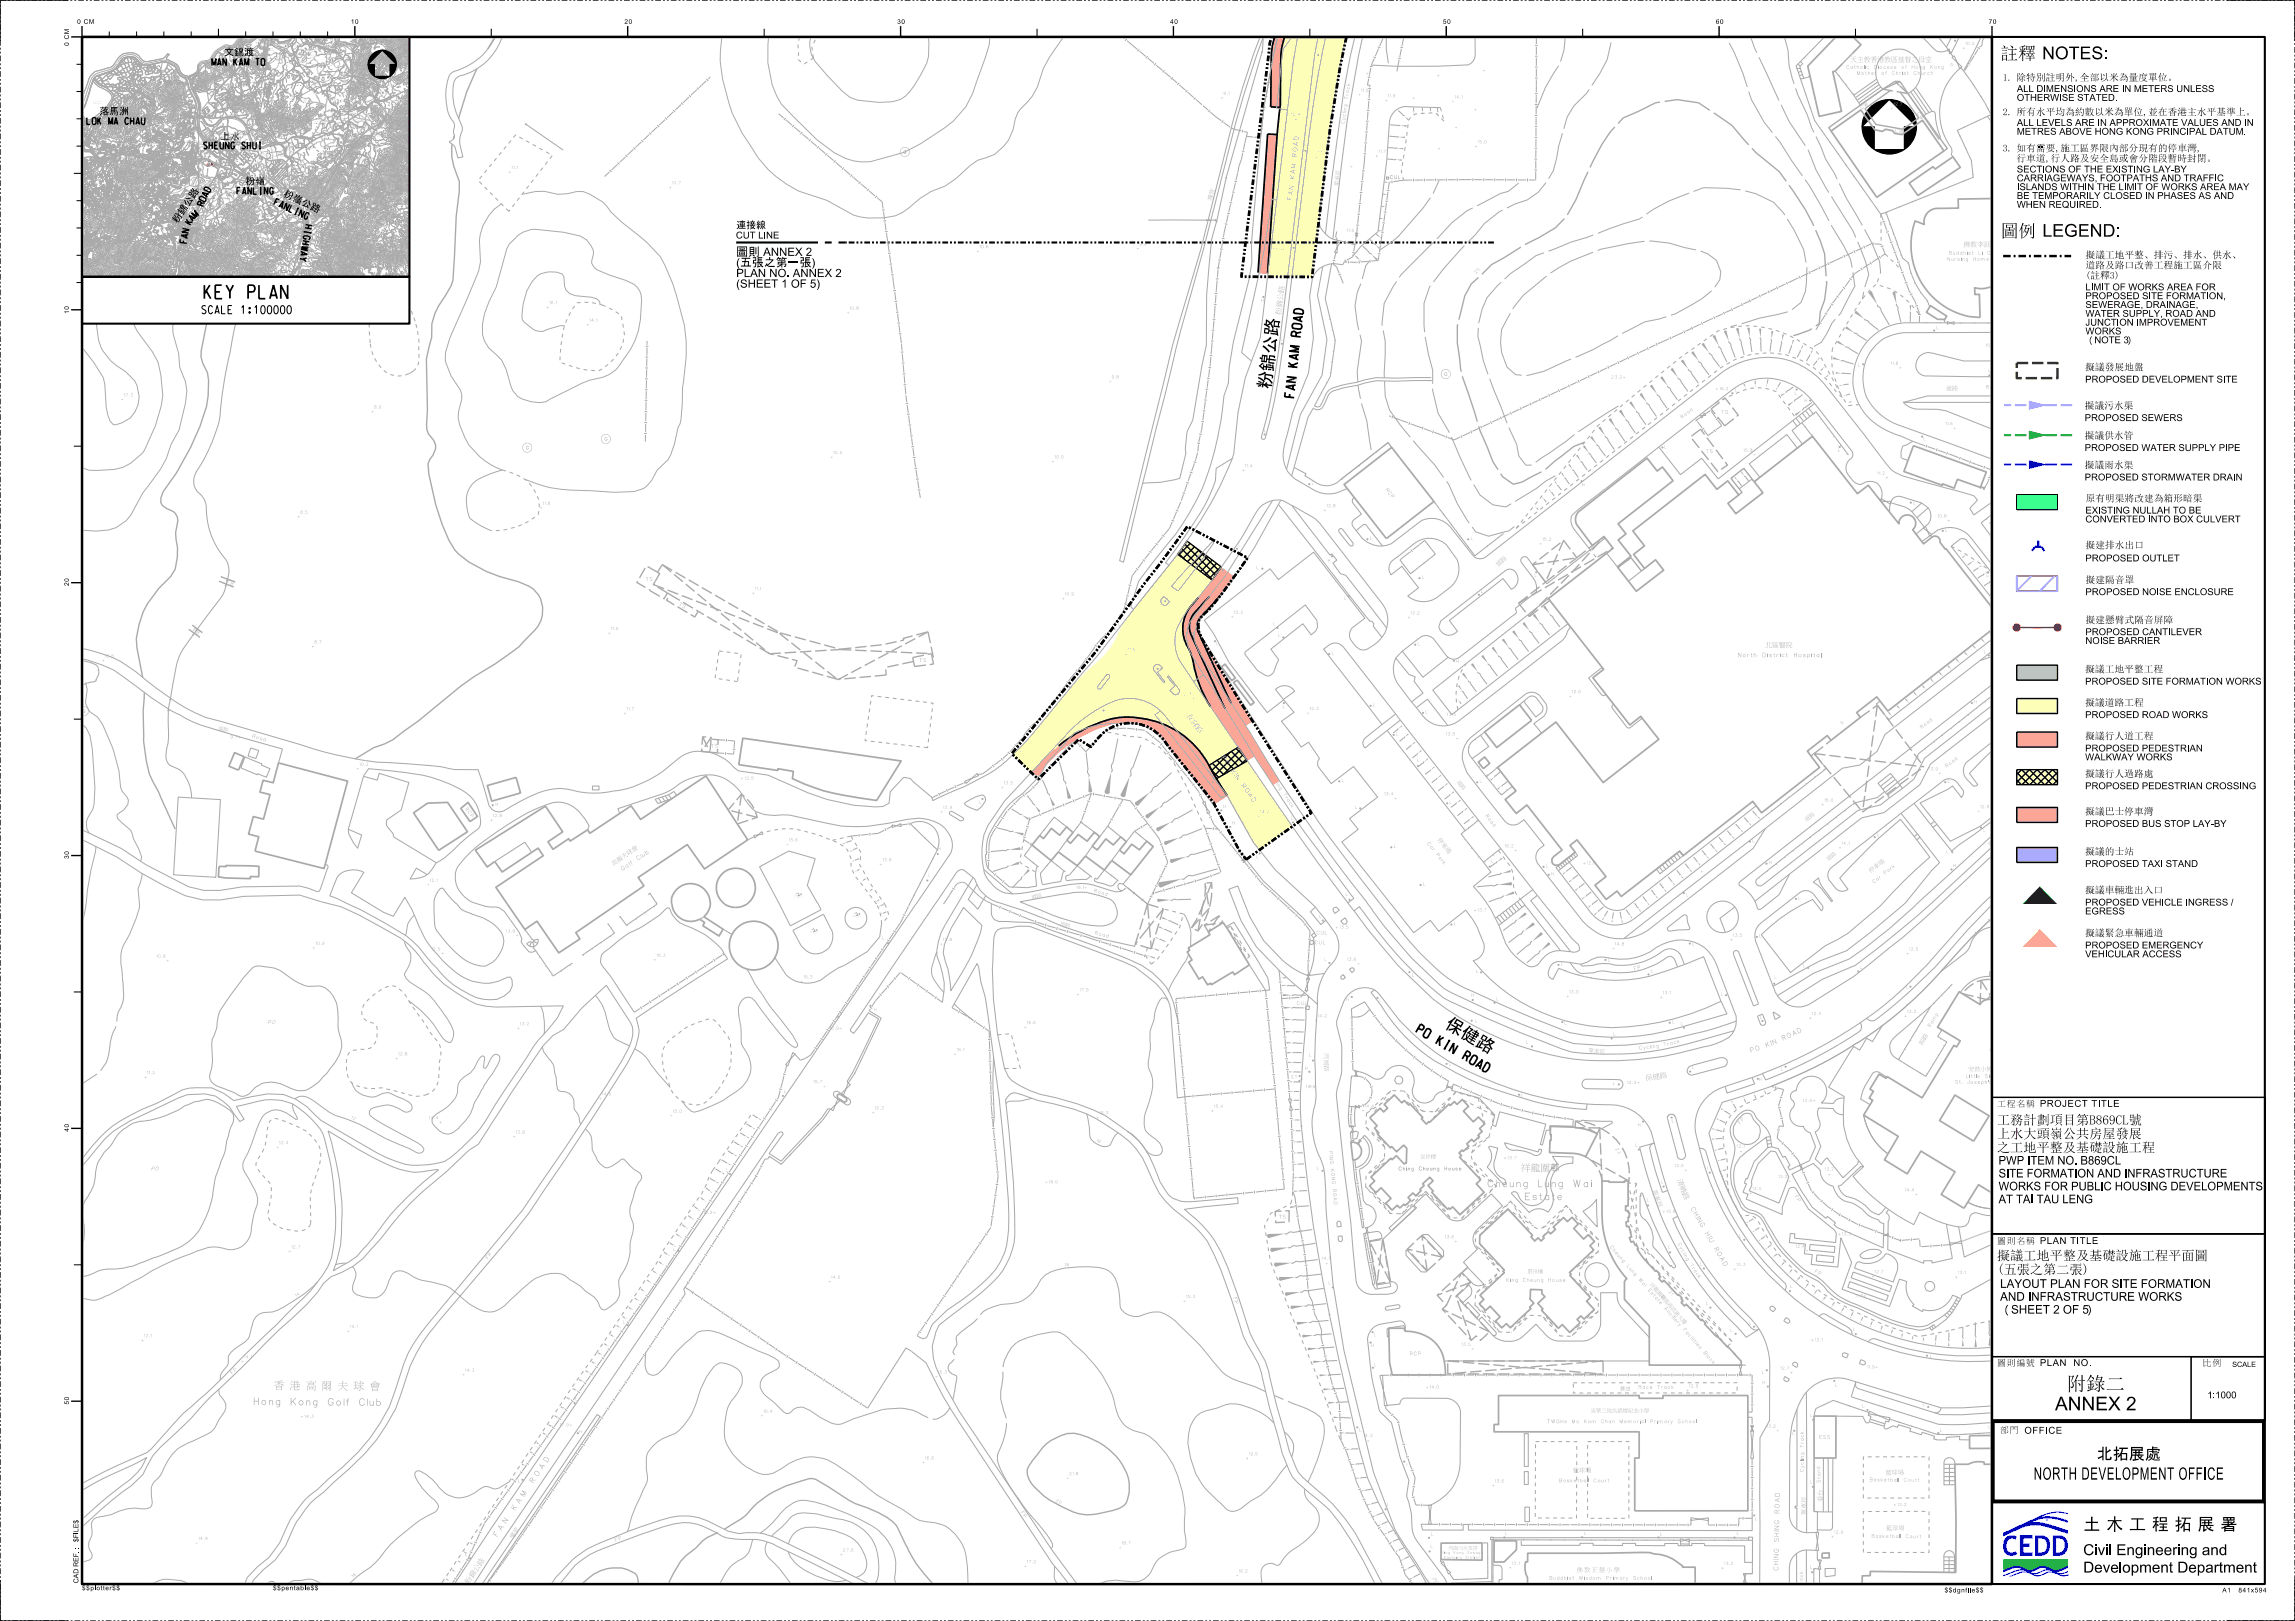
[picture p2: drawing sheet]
<svg xmlns="http://www.w3.org/2000/svg" width="841mm" height="594mm" viewBox="0 0 841 594" stroke-linecap="round" stroke-linejoin="round" font-family="sans-serif">
<defs><g id="words">
<g font-size="5">
<text x="74.9" y="109.5">KEY</text>
<text x="90.9" y="109.5">PLAN</text>
<text x="757.3" y="509.5">附錄二</text>
<text x="753.1" y="516.8">ANNEX</text>
<text x="779.6" y="516.8">2</text>
</g>
<g font-size="4.6">
<text x="748.3" y="21.7">NOTES:</text>
<text x="748.4" y="86.8">LEGEND:</text>
</g>
<g font-size="4.5">
<text x="733.1" y="21.8">註釋</text>
<text x="733.2" y="86.9">圖例</text>
<text x="465.5" y="142.8" transform="rotate(-83 465.5 142.8)">粉 錦 公 路</text>
<text x="745.3" y="542.2">NORTH DEVELOPMENT OFFICE</text>
</g>
<text font-size="4.5" fill="#aaa" x="529.1" y="376.4" transform="rotate(30 529.1 376.4)">保 健 路</text>
<g font-size="4">
<text x="763.4" y="569.9">Civil Engineering and</text>
<text x="763.4" y="576.3">Development</text>
<text x="799.5" y="576.3">Department</text>
</g>
<g font-size="3.5">
<text x="476.6" y="123.5" transform="rotate(-84 476.6 123.5)">ROAD</text>
<text x="475.4" y="134.6" transform="rotate(-84 475.4 134.6)">KAM</text>
<text x="474.3" y="145.7" transform="rotate(-84 474.3 145.7)">F AN</text>
<text x="518.8" y="378.3" transform="rotate(30 518.8 378.3)">P O</text>
<text x="526.1" y="382.5" transform="rotate(30 526.1 382.5)">K I N</text>
<text x="535.8" y="388.1" transform="rotate(30 535.8 388.1)">R O A D</text>
</g>
<g font-size="3.4">
<text x="731.8" y="412.1">工務計劃項目第B869CL號</text>
<text x="731.8" y="417.1">上水大頭嶺公共房屋發展</text>
<text x="731.8" y="422.2">之工地平整及基礎設施工程</text>
<text x="731.8" y="461.8">擬議工地平整及基礎設施工程平面圖</text>
<text x="731.8" y="466.8">(五張之第二張)</text>
</g>
<g font-size="3.1">
<text x="732.4" y="431.5">SITE</text>
<text x="732.4" y="426.8">PWP</text>
<text x="742" y="426.8">ITEM</text>
<text x="745.1" y="431.5">FORMATION</text>
<text x="754" y="426.8">NO.</text>
<text x="763.5" y="426.8">B869CL</text>
<text x="770.7" y="431.5">AND</text>
<text x="780.9" y="431.5">INFRASTRUCTURE</text>
<text x="732.4" y="436.2">WORKS</text>
<text x="748.1" y="436.2">FOR</text>
<text x="758.6" y="436.2">PUBLIC</text>
<text x="777" y="436.2">HOUSING</text>
<text x="798" y="436.2">DEVELOPMENTS</text>
<text x="732.4" y="440.9">AT</text>
<text x="739.2" y="440.9">TAI</text>
<text x="748.4" y="440.9">TAU</text>
<text x="757.6" y="440.9">LENG</text>
<text x="732.9" y="471.9">LAYOUT</text>
<text x="751.1" y="471.9">PLAN</text>
<text x="764" y="471.9">FOR</text>
<text x="774.4" y="471.9">SITE</text>
<text x="787.3" y="471.9">FORMATION</text>
<text x="732.9" y="476.6">AND</text>
<text x="744.1" y="476.6">INFRASTRUCTURE</text>
<text x="785.9" y="476.6">WORKS</text>
<text x="732.9" y="481.4">(SHEET</text>
<text x="755.8" y="481.4">OF</text>
<text x="763.4" y="481.4">5)</text>
</g>
<g font-size="3">
<text x="269.8" y="93.8">圖則</text>
<text x="281.6" y="93.8">ANNEX</text>
<text x="295.9" y="93.8">2</text>
<text x="269.8" y="101.5">PLAN</text>
<text x="269.8" y="97.6">(五張之第一張)</text>
<text x="282.1" y="101.5">NO.</text>
<text x="291.9" y="101.5">ANNEX</text>
<text x="306.7" y="101.5">2</text>
<text x="269.8" y="105.4">(SHEET</text>
<text x="285.9" y="105.4">1</text>
<text x="290.6" y="105.4">OF</text>
<text x="297.5" y="105.4">5)</text>
<text x="74" y="115">SCALE</text>
<text x="88.4" y="115">1:100000</text>
</g>
<g font-size="2.7" fill="#aaa">
<text x="544.9" y="435">Cheung</text>
<text x="563.1" y="435">Lung</text>
<text x="576.1" y="435">Wai</text>
<text x="558.6" y="439.7">Estate</text>
<text x="106" y="508.9">港</text>
<text x="112" y="509">高 爾</text>
<text x="129.5" y="509.1">球</text>
<text x="135.4" y="509.1">會</text>
<text x="92.7" y="514.8">Hong</text>
<text x="105.3" y="514.9">Kong</text>
<text x="117.8" y="515">Golf</text>
<text x="130.4" y="515.1">Club</text>
</g>
<g font-size="2.5">
<text x="77.7" y="24">MAN</text>
<text x="82.2" y="20.4">文錦渡</text>
<text x="85.7" y="24">KAM</text>
<text x="93.7" y="24">TO</text>
<text x="733.9" y="29.6">1. 除特別註明外,全部以米為量度單位。</text>
<text x="739.1" y="33.7">ALL</text>
<text x="747.4" y="33.7">DIMENSIONS</text>
<text x="770.3" y="33.7">ARE</text>
<text x="784.8" y="33.7">METERS</text>
<text x="799.4" y="33.7">UNLESS</text>
<text x="739.1" y="37">OTHERWISE</text>
<text x="761.7" y="37">STATED.</text>
<text x="31.8" y="45.6">LOK</text>
<text x="36.4" y="42">落馬洲</text>
<text x="39.8" y="45.6">MA</text>
<text x="45.8" y="45.6">CHAU</text>
<text x="733.9" y="42.3">2. 所有水平均為約數以米為單位,並在香港主水平基準上。</text>
<text x="739.1" y="46.1">ALL</text>
<text x="747.2" y="46.1">LEVELS</text>
<text x="761.4" y="46.1">ARE</text>
<text x="775.6" y="46.1">APPROXIMATE</text>
<text x="799.9" y="46.1">VALUES</text>
<text x="814.1" y="46.1">AND</text>
<text x="822.3" y="46.1">IN</text>
<text x="80.7" y="51.2">上水</text>
<text x="739.1" y="49.4">METRES</text>
<text x="754.4" y="49.4">ABOVE</text>
<text x="767.6" y="49.4">HONG</text>
<text x="778.6" y="49.4">KONG</text>
<text x="789.5" y="49.4">PRINCIPAL</text>
<text x="811.5" y="49.4">DATUM.</text>
<text x="74.6" y="54.6">SHEUNG</text>
<text x="88.6" y="54.6">SHUI</text>
<text x="733.9" y="55.5">3. 如有需要,施工區界限內部分現有的停車灣,</text>
<text x="738.9" y="59.3">行車道,行人路及安全島或會分階段暫時封閉。</text>
<text x="739.1" y="63.2">SECTIONS</text>
<text x="757.3" y="63.2">OF</text>
<text x="763.4" y="63.2">THE</text>
<text x="771.5" y="63.2">EXISTING</text>
<text x="789.7" y="63.2">LAY-BY</text>
<text x="86.9" y="71.2">FANLING</text>
<text x="89.9" y="67.6">粉嶺</text>
<text x="103.6" y="71.7" transform="rotate(26 103.6 71.7)">粉 嶺 公 路</text>
<text x="739.1" y="69.7">ISLANDS</text>
<text x="739.1" y="66.4">CARRIAGEWAYS,</text>
<text x="755.4" y="69.7">WITHIN</text>
<text x="769.5" y="66.4">FOOTPATHS</text>
<text x="769.7" y="69.7">THE</text>
<text x="777.8" y="69.7">LIMIT</text>
<text x="791.3" y="66.4">AND</text>
<text x="796.2" y="69.7">WORKS</text>
<text x="800" y="66.4">TRAFFIC</text>
<text x="808.4" y="69.7">AREA</text>
<text x="818.6" y="69.7">MAY</text>
<text x="74.7" y="75.6" transform="rotate(-72 74.7 75.6)">R</text>
<text x="75.1" y="74.1" transform="rotate(-63 75.1 74.1)">O A D</text>
<text x="100.3" y="75" transform="rotate(24 100.3 75)">F A N L I N G</text>
<text x="739.1" y="76.1">WHEN</text>
<text x="739.1" y="72.9">BE</text>
<text x="745.4" y="72.9">TEMPORARILY</text>
<text x="750.7" y="76.1">REQUIRED.</text>
<text x="770.6" y="72.9">CLOSED</text>
<text x="785.4" y="72.9">IN</text>
<text x="791.7" y="72.9">PHASES</text>
<text x="806.4" y="72.9">AS</text>
<text x="812.7" y="72.9">AND</text>
<text x="64.9" y="82" transform="rotate(-56 64.9 82)">粉 錦 公 路</text>
<text x="69.9" y="82.5" transform="rotate(-58 69.9 82.5)">K</text>
<text x="71.8" y="79.9" transform="rotate(-41 71.8 79.9)">M</text>
<text x="112" y="82.3" transform="rotate(100 112 82.3)">H I G H W A Y</text>
<text x="269.8" y="83.7">連接線</text>
<text x="68.4" y="89.1" transform="rotate(-84 68.4 89.1)">F</text>
<text x="69.1" y="85.4" transform="rotate(-79 69.1 85.4)">N</text>
<text x="269.7" y="87.4">CUT</text>
<text x="277.7" y="87.4">LINE</text>
<text x="764.2" y="94.7">擬議工地平整、排污、排水、供水、</text>
<text x="764.2" y="98.4">道路及路口改善工程施工區介限</text>
<text x="764.2" y="102.2">(註釋3)</text>
<text x="764.2" y="106.4">LIMIT</text>
<text x="783" y="106.4">WORKS</text>
<text x="795.6" y="106.4">AREA</text>
<text x="806.1" y="106.4">FOR</text>
<text x="764.2" y="112.9">SEWERAGE,</text>
<text x="764.2" y="109.6">PROPOSED</text>
<text x="784.1" y="109.6">SITE</text>
<text x="786.1" y="112.9">DRAINAGE,</text>
<text x="795.1" y="109.6">FORMATION,</text>
<text x="764.2" y="119.3">JUNCTION</text>
<text x="764.2" y="116.1">WATER</text>
<text x="777.2" y="116.1">SUPPLY,</text>
<text x="784.5" y="119.3">IMPROVEMENT</text>
<text x="794.6" y="116.1">ROAD</text>
<text x="805.4" y="116.1">AND</text>
<text x="764.2" y="125.8">(NOTE</text>
<text x="764.2" y="122.6">WORKS</text>
<text x="764.1" y="135.8">擬議發展地盤</text>
<text x="764.1" y="140.2">PROPOSED</text>
<text x="784.3" y="140.2">DEVELOPMENT</text>
<text x="811.2" y="140.2">SITE</text>
<text x="763.9" y="149.9">擬議污水渠</text>
<text x="763.9" y="154.3">PROPOSED</text>
<text x="785.6" y="154.3">SEWERS</text>
<text x="763.9" y="160.8">擬議供水管</text>
<text x="763.9" y="165.3">PROPOSED</text>
<text x="783.7" y="165.3">WATER</text>
<text x="797" y="165.3">SUPPLY</text>
<text x="812.4" y="165.3">PIPE</text>
<text x="763.9" y="171.6">擬議雨水渠</text>
<text x="763.9" y="176.1">PROPOSED</text>
<text x="784.7" y="176.1">STORMWATER</text>
<text x="810.2" y="176.1">DRAIN</text>
<text x="764.2" y="183.8">原有明渠將改建為箱形暗渠</text>
<text x="764.2" y="191.4">CONVERTED</text>
<text x="764.2" y="188.2">EXISTING</text>
<text x="782.6" y="188.2">NULLAH</text>
<text x="786.2" y="191.4">INTO</text>
<text x="796.9" y="188.2">TO</text>
<text x="797.2" y="191.4">BOX</text>
<text x="803.1" y="188.2">BE</text>
<text x="806" y="191.4">CULVERT</text>
<text x="764.2" y="205.7">PROPOSED</text>
<text x="785.2" y="205.7">OUTLET</text>
<text x="764.2" y="213.7">擬建隔音罩</text>
<text x="764.2" y="218.1">PROPOSED</text>
<text x="784.6" y="218.1">NOISE</text>
<text x="798.3" y="218.1">ENCLOSURE</text>
<text x="764.2" y="228.4">擬建懸臂式隔音屏障</text>
<text x="764.2" y="232.7">PROPOSED</text>
<text x="784.5" y="232.7">CANTILEVER</text>
<text x="764.2" y="236">NOISE</text>
<text x="776.8" y="236">BARRIER</text>
<text x="764.1" y="246.4">擬議工地平整工程</text>
<text x="764.1" y="250.9">PROPOSED</text>
<text x="784.2" y="250.9">SITE</text>
<text x="795.4" y="250.9">FORMATION</text>
<text x="817.7" y="250.9">WORKS</text>
<text x="764.1" y="258.7">擬議道路工程</text>
<text x="764.1" y="263.1">PROPOSED</text>
<text x="785.5" y="263.1">ROAD</text>
<text x="797.4" y="263.1">WORKS</text>
<text x="764.1" y="270.9">擬議行人道工程</text>
<text x="764.1" y="275.4">PROPOSED</text>
<text x="784.5" y="275.4">PEDESTRIAN</text>
<text x="764.1" y="278.6">WALKWAY</text>
<text x="783.9" y="278.6">WORKS</text>
<text x="764.1" y="284.8">擬議行人過路處</text>
<text x="764.1" y="289.2">PROPOSED</text>
<text x="784.2" y="289.2">PEDESTRIAN</text>
<text x="808.7" y="289.2">CROSSING</text>
<text x="764.1" y="298.6">擬議巴士停車灣</text>
<text x="764.1" y="303">PROPOSED</text>
<text x="783.6" y="303">BUS</text>
<text x="792.3" y="303">STOP</text>
<text x="803.1" y="303">LAY-BY</text>
<text x="764.1" y="313.3">擬議的士站</text>
<text x="764.1" y="317.7">PROPOSED</text>
<text x="783.7" y="317.7">TAXI</text>
<text x="794.6" y="317.7">STAND</text>
<text x="764.1" y="327.4">擬議車輛進出入口</text>
<text x="764.1" y="335.1">EGRESS</text>
<text x="764.1" y="331.8">PROPOSED</text>
<text x="783.1" y="331.8">VEHICLE</text>
<text x="799.9" y="331.8">INGRESS</text>
<text x="816.8" y="331.8">/</text>
<text x="764.1" y="343.1">擬議緊急車輛通道</text>
<text x="764.1" y="347.6">PROPOSED</text>
<text x="785.8" y="347.6">EMERGENCY</text>
<text x="764.1" y="350.8">VEHICULAR</text>
<text x="786.3" y="350.8">ACCESS</text>
<text x="747.5" y="405.6">PROJECT</text>
<text x="765.6" y="405.6">TITLE</text>
<text x="747.5" y="455.8">PLAN</text>
<text x="758.3" y="455.8">TITLE</text>
<text x="747.5" y="500.6">PLAN</text>
<text x="761.1" y="500.6">NO.</text>
<text x="808.9" y="512.4">1:1000</text>
<text x="741.8" y="525.4">OFFICE</text>
</g>
<g font-size="2.5" fill="#aaa">
<text x="70.7" y="81.1" transform="rotate(-48 70.7 81.1)">A</text>
<text x="68.7" y="87.3" transform="rotate(-80 68.7 87.3)">A</text>
</g>
<text font-size="2.4" fill="#aaa" x="557.3" y="429">祥龍圍邨</text>
<g font-size="2.1">
<text x="731.9" y="405.4">工程名稱</text>
<text x="731.9" y="455.6">圖則名稱</text>
<text x="731.9" y="500.4">圖則編號</text>
<text x="807.2" y="500.4">比例</text>
<text x="733" y="525">部門</text>
</g>
<g font-size="2" fill="#aaa">
<text x="198.8" y="538.7" transform="rotate(-56 198.8 538.7)">A</text>
<text x="200.5" y="536.1" transform="rotate(-56 200.5 536.1)">D</text>
<text x="195.4" y="543.6" transform="rotate(-56 195.4 543.6)">R</text>
<text x="197" y="541.2" transform="rotate(-56 197 541.2)">O</text>
<text x="190.3" y="551.2" transform="rotate(-56 190.3 551.2)">A</text>
<text x="192" y="548.6" transform="rotate(-56 192 548.6)">M</text>
<text x="188.6" y="553.6" transform="rotate(-56 188.6 553.6)">K</text>
<text x="182.1" y="563.3" transform="rotate(-56 182.1 563.3)">F</text>
<text x="183.7" y="561" transform="rotate(-56 183.7 561)">A</text>
<text x="185.4" y="558.5" transform="rotate(-56 185.4 558.5)">N</text>
</g>
<text font-size="1.9" x="818" y="500.9">SCALE</text>
<g font-size="1.8" fill="#aaa">
<text x="475.2" y="57.7" transform="rotate(-84 475.2 57.7)">R O A D</text>
<text x="474.3" y="65.8" transform="rotate(-84 474.3 65.8)">K A M</text>
<text x="473.5" y="73.5" transform="rotate(-84 473.5 73.5)">F A N</text>
<text x="469.2" y="115.4" transform="rotate(-83 469.2 115.4)">粉 錦 公 路</text>
<text x="434.9" y="262.4" transform="rotate(53 434.9 262.4)">保 健 路</text>
<text x="447.4" y="277.7" transform="rotate(54 447.4 277.7)">P O</text>
<text x="450.9" y="282.6" transform="rotate(54 450.9 282.6)">K IN</text>
<text x="454.7" y="287.9" transform="rotate(54 454.7 287.9)">R O A D</text>
<text x="647.2" y="383.9" transform="rotate(-21 647.2 383.9)">K</text>
<text x="649" y="383.2" transform="rotate(-22 649 383.2)">I</text>
<text x="649.8" y="382.9" transform="rotate(-23 649.8 382.9)">N</text>
<text x="653.3" y="381.4" transform="rotate(-24 653.3 381.4)">R</text>
<text x="655.1" y="380.6" transform="rotate(-25 655.1 380.6)">O A D</text>
<text x="641.5" y="385.8" transform="rotate(-17 641.5 385.8)">P</text>
<text x="643.4" y="385.2" transform="rotate(-18 643.4 385.2)">O</text>
<text x="603.1" y="395.8" transform="rotate(-8 603.1 395.8)">保 健 路</text>
<text x="614.7" y="432.4" transform="rotate(69 614.7 432.4)">清 曉 路</text>
<text x="619.4" y="442.9" transform="rotate(60 619.4 442.9)">C H IN G</text>
<text x="624.7" y="451.9" transform="rotate(60 624.7 451.9)">H IU</text>
<text x="627.9" y="457.5" transform="rotate(60 627.9 457.5)">R O A D</text>
<text x="652.1" y="554.7" transform="rotate(-89 652.1 554.7)">R O A D</text>
<text x="651.8" y="565.2" transform="rotate(-89 651.8 565.2)">S H IN G</text>
<text x="651.6" y="575.7" transform="rotate(-89 651.6 575.7)">C H IN G</text>
<text x="171.6" y="580.5" transform="rotate(-56 171.6 580.5)">粉 錦 公 路</text>
</g>
<g font-size="1.8">
<text x="28.7" y="574.5" transform="rotate(-90 28.7 574.5)">REF.</text>
<text x="28.7" y="580.2" transform="rotate(-90 28.7 580.2)">CAD</text>
</g>
<g font-size="1.7">
<text x="28.3" y="8.7">0</text>
<text x="31.3" y="8.7">CM</text>
<text x="128.5" y="8.7">10</text>
<text x="228.8" y="8.7">20</text>
<text x="328.8" y="8.7">30</text>
<text x="428.8" y="8.7">40</text>
<text x="528.8" y="8.7">50</text>
<text x="628.7" y="8.7">60</text>
<text x="728.7" y="8.7">70</text>
<text x="25.3" y="16.8" transform="rotate(-90 25.3 16.8)">0</text>
<text x="25.3" y="13.8" transform="rotate(-90 25.3 13.8)">CM</text>
<text x="25.3" y="115" transform="rotate(-90 25.3 115)">10</text>
<text x="25.3" y="214.7" transform="rotate(-90 25.3 214.7)">20</text>
<text x="25.3" y="314.7" transform="rotate(-90 25.3 314.7)">30</text>
<text x="25.3" y="414.7" transform="rotate(-90 25.3 414.7)">40</text>
<text x="25.3" y="514.7" transform="rotate(-90 25.3 514.7)">50</text>
<text x="30.1" y="582.7">$$plotter$$</text>
<text x="100" y="582.7">$$pentable$$</text>
<text x="712.6" y="583.5">$$dgnfile$$</text>
<text x="814.4" y="583.5">A1</text>
<text x="821.3" y="583.5">841x594</text>
</g>
<g font-size="1.7" fill="#aaa">
<text x="677.9" y="22.5">天主教香港教區基督之母堂</text>
<text x="719.5" y="90.3">佛教李莊月明護養院</text>
<text x="646.9" y="237.1">北區醫院</text>
</g>
<g font-size="1.6" fill="#aaa">
<text x="636.8" y="240.8">North</text>
<text x="645.1" y="240.8">District</text>
<text x="657.6" y="240.8">Hospital</text>
<text x="233.7" y="315.4" transform="rotate(-34 233.7 315.4)">C lu b</text>
<text x="228" y="319.2" transform="rotate(-34 228 319.2)">G o lf</text>
</g>
<g font-size="1.5" fill="#aaa">
<text x="443.9" y="73.6" transform="rotate(-73 443.9 73.6)">導 管</text>
<text x="548.7" y="207.5" transform="rotate(-37 548.7 207.5)">道 路</text>
<text x="526.7" y="307.7" transform="rotate(52 526.7 307.7)">停 車 場</text>
<text x="224.7" y="317.2" transform="rotate(-35 224.7 317.2)">高 爾 夫 球 會</text>
<text x="685.4" y="319.9" transform="rotate(-37 685.4 319.9)">停 車 場</text>
<text x="704.3" y="383.1" transform="rotate(-60 704.3 383.1)">斜 路</text>
<text x="485.4" y="390.5" transform="rotate(88 485.4 390.5)">路</text>
<text x="721.2" y="392.4">安貧小姊妹會聖若瑟安老院</text>
<text x="605.6" y="436.3" transform="rotate(69 605.6 436.3)">單 車 徑</text>
<text x="576.4" y="539.4">籃球場</text>
<text x="667.7" y="550.4" transform="rotate(-89 667.7 550.4)">看 台</text>
<text x="661.7" y="555.2" transform="rotate(-89 661.7 555.2)">單 車 徑</text>
<text x="691.2" y="560.7" transform="rotate(-1 691.2 560.7)">籃 球 場</text>
<text x="187.8" y="564" transform="rotate(-56 187.8 564)">導 管</text>
<text x="585.9" y="575.9">慧</text>
<text x="591.3" y="575.9">學</text>
<text x="524.8" y="578.3" transform="rotate(65 524.8 578.3)">丙 岡 路</text>
</g>
<g font-size="1.4" fill="#aaa">
<text x="676.5" y="25.2">Catholic</text>
<text x="680.4" y="27.4">Mother</text>
<text x="687.7" y="25.2">Diocese</text>
<text x="692.7" y="27.4">Christ</text>
<text x="701.4" y="27.4">Church</text>
<text x="701.4" y="25.2">Hong</text>
<text x="707.6" y="25.2">Kong</text>
<text x="493.9" y="36.6" transform="rotate(-82 493.9 36.6)">T r a c k</text>
<text x="492.6" y="45.5" transform="rotate(-82 492.6 45.5)">C y c lin g</text>
<text x="694.3" y="48.4" transform="rotate(9 694.3 48.4)">C W</text>
<text x="509.2" y="65.6">CUL</text>
<text x="713.5" y="95.6">Nursing</text>
<text x="714.1" y="93.3">Buddhist</text>
<text x="725.3" y="93.3">Li</text>
<text x="727.7" y="142.5">Road</text>
<text x="616.4" y="153.5" transform="rotate(-38 616.4 153.5)">R o a d</text>
<text x="630.7" y="151.6">TS</text>
<text x="625.1" y="166">TS</text>
<text x="507.6" y="179.5" transform="rotate(52 507.6 179.5)">R C P</text>
<text x="83" y="213.7" transform="rotate(22 83 213.7)">F B</text>
<text x="248.6" y="221.7" transform="rotate(30 248.6 221.7)">T S</text>
<text x="70.5" y="231.1" transform="rotate(36 70.5 231.1)">F B</text>
<text x="336.8" y="242.6">TS</text>
<text x="704.2" y="267.2" transform="rotate(-38 704.2 267.2)">R o a d</text>
<text x="92.3" y="270.3" transform="rotate(16 92.3 270.3)">R o a d</text>
<text x="260.4" y="274">TS</text>
<text x="465.1" y="283.6" transform="rotate(57 465.1 283.6)">C y c lin g</text>
<text x="470.1" y="291.1" transform="rotate(57 470.1 291.1)">T r a c k</text>
<text x="170.3" y="296.4" transform="rotate(53 170.3 296.4)">R C P</text>
<text x="544.2" y="299" transform="rotate(52 544.2 299)">R o a d</text>
<text x="526.1" y="313.2" transform="rotate(51 526.1 313.2)">P a r k</text>
<text x="690.8" y="320.6" transform="rotate(-38 690.8 320.6)">P a r k</text>
<text x="400.7" y="326.9" transform="rotate(16 400.7 326.9)">R o a d</text>
<text x="401.1" y="342.4" transform="rotate(14 401.1 342.4)">R o a d</text>
<text x="481.7" y="346">CUL</text>
<text x="482.4" y="342.4">CUL</text>
<text x="598.8" y="355.6" transform="rotate(-14 598.8 355.6)">F P</text>
<text x="475.1" y="368.3">CUL</text>
<text x="98" y="375.2">PO</text>
<text x="707.4" y="376.6" transform="rotate(-59 707.4 376.6)">R a m</text>
<text x="709.9" y="372.5" transform="rotate(-59 709.9 372.5)">p</text>
<text x="609.6" y="383.4" transform="rotate(-12 609.6 383.4)">T r</text>
<text x="612" y="382.9" transform="rotate(-13 612 382.9)">a</text>
<text x="600.6" y="384.7" transform="rotate(-6 600.6 384.7)">C y</text>
<text x="604.7" y="384.2" transform="rotate(-8 604.7 384.2)">lin g</text>
<text x="720.3" y="395">Little</text>
<text x="728.5" y="395">Sisters</text>
<text x="721.5" y="397.1">Joseph's</text>
<text x="637.6" y="412" transform="rotate(-49 637.6 412)">F P</text>
<text x="487" y="421.9" transform="rotate(85 487 421.9)">P IN G</text>
<text x="487.6" y="428.3" transform="rotate(85 487.6 428.3)">K O N G</text>
<text x="512.4" y="428.9">Ching</text>
<text x="520.2" y="428.9">Cheung</text>
<text x="529.4" y="428.9">House</text>
<text x="488.3" y="435.7" transform="rotate(85 488.3 435.7)">R O A D</text>
<text x="657.6" y="438.4" transform="rotate(58 657.6 438.4)">F P</text>
<text x="468.5" y="446.5">TS</text>
<text x="614.8" y="455.7" transform="rotate(63 614.8 455.7)">C y c</text>
<text x="178.8" y="461.6" transform="rotate(-51 178.8 461.6)">F P</text>
<text x="589.8" y="457" transform="rotate(48 589.8 457)">C h e u n g</text>
<text x="616.6" y="459.2" transform="rotate(62 616.6 459.2)">li</text>
<text x="617.1" y="460.1" transform="rotate(61 617.1 460.1)">n</text>
<text x="617.7" y="461.2" transform="rotate(59 617.7 461.2)">g</text>
<text x="596" y="464.1" transform="rotate(48 596 464.1)">L u n g</text>
<text x="619.1" y="463.6" transform="rotate(56 619.1 463.6)">T</text>
<text x="619.9" y="464.8" transform="rotate(55 619.9 464.8)">r a c k</text>
<text x="664.8" y="466.2" transform="rotate(28 664.8 466.2)">F P</text>
<text x="551.9" y="469.7">King</text>
<text x="558.4" y="469.7">Cheung</text>
<text x="567.5" y="469.7">House</text>
<text x="600.3" y="468.9" transform="rotate(48 600.3 468.9)">W</text>
<text x="601.6" y="470.4" transform="rotate(48 601.6 470.4)">a i</text>
<text x="603.8" y="472.9" transform="rotate(48 603.8 472.9)">E s t a t e</text>
<text x="451.9" y="475.5" transform="rotate(73 451.9 475.5)">F P</text>
<text x="609.6" y="479.4" transform="rotate(48 609.6 479.4)">A n c illa r y</text>
<text x="616.6" y="487.3" transform="rotate(48 616.6 487.3)">F a c ilit ie s</text>
<text x="516.6" y="496.7">RCP</text>
<text x="624.1" y="495.7" transform="rotate(48 624.1 495.7)">B lo c k</text>
<text x="85.1" y="503.7" transform="rotate(-43 85.1 503.7)">F P</text>
<text x="600.4" y="508.9">Race</text>
<text x="607.1" y="508.9">Track</text>
<text x="566.9" y="521.5">TWGHs</text>
<text x="579.2" y="521.5">Kam</text>
<text x="584.7" y="521.5">Chan</text>
<text x="591.5" y="521.5">Memorial</text>
<text x="603.8" y="521.5">Primary</text>
<text x="614.7" y="521.5">School</text>
<text x="660.9" y="530" transform="rotate(-90 660.9 530)">Track</text>
<text x="660.9" y="539.5" transform="rotate(-90 660.9 539.5)">Cycling</text>
<text x="571.3" y="543.1">Basketball</text>
<text x="584.4" y="543.1">Court</text>
<text x="685.1" y="542.8" transform="rotate(1 685.1 542.8)">B a s k e t b a l</text>
<text x="697.5" y="542.9" transform="rotate(1 697.5 542.9)">C o u r t</text>
<text x="373.9" y="554.2" transform="rotate(56 373.9 554.2)">F P</text>
<text x="685.8" y="563.5" transform="rotate(1 685.8 563.5)">B a s k e t b a l</text>
<text x="698.2" y="563.6" transform="rotate(1 698.2 563.6)">C o u r t</text>
<text x="225.6" y="565" transform="rotate(-24 225.6 565)">F P</text>
<text x="567.7" y="578.9">Buddhist</text>
<text x="579.4" y="578.9">Wisdom</text>
<text x="588.4" y="578.9">Primary</text>
<text x="598.7" y="578.9">School</text>
<text x="660.6" y="581.8" transform="rotate(-89 660.6 581.8)">T r a c k</text>
</g>
<g font-size="1.3" fill="#aaa">
<text x="682.2" y="40.2" transform="rotate(-35 682.2 40.2)">C W</text>
<text x="702.2" y="41.5" transform="rotate(54 702.2 41.5)">C W</text>
<text x="490.3" y="68.2" transform="rotate(-84 490.3 68.2)">單 車 徑</text>
<text x="79.8" y="267.2" transform="rotate(16 79.8 267.2)">道 路</text>
<text x="454.2" y="267.5" transform="rotate(58 454.2 267.5)">單 車 徑</text>
<text x="533.9" y="286.5" transform="rotate(52 533.9 286.5)">道 路</text>
<text x="729.1" y="310.3" transform="rotate(-42 729.1 310.3)">單 車 徑</text>
<text x="378" y="329.4" transform="rotate(-11 378 329.4)">道 路</text>
<text x="388.3" y="338.8" transform="rotate(19 388.3 338.8)">道 路</text>
<text x="582" y="385.4" transform="rotate(5 582 385.4)">單 車</text>
<text x="586.1" y="385.8" transform="rotate(3 586.1 385.8)">徑</text>
<text x="520.4" y="424.4">呈祥樓</text>
<text x="559.6" y="466.5">景祥樓</text>
<text x="604.5" y="470.7" transform="rotate(49 604.5 470.7)">祥 龍 圍 邨 服 務 設 施 大 樓</text>
<text x="593.6" y="509.5">賽道</text>
</g>
<g font-size="1.2" fill="#aaa">
<text x="716" y="13.7">L</text>
<text x="482.9" y="18.8">L</text>
<text x="498.7" y="33.6">11.6</text>
<text x="693.7" y="38.7">12.7</text>
<text x="473" y="42.4">10.4</text>
<text x="477.9" y="54">L</text>
<text x="482.9" y="56.6">10.4</text>
<text x="505" y="56">11.7</text>
<text x="417.5" y="90">9.4</text>
<text x="473.7" y="89.3">L</text>
<text x="493.4" y="84.9">11.6</text>
<text x="358.8" y="90.9">10.6</text>
<text x="466.3" y="91.9">10.9</text>
<text x="26.9" y="111.9">17.9</text>
<text x="201.2" y="111.4">16.1</text>
<text x="462" y="110.7">H</text>
<text x="215.9" y="117.9">14.1</text>
<text x="469.3" y="124.8">L</text>
<text x="727.6" y="127">10.8</text>
<text x="680.9" y="134.4">L</text>
<text x="692.8" y="133.7">11.8</text>
<text x="728.6" y="136.3">L</text>
<text x="407.3" y="138.6">9.8</text>
<text x="472.6" y="139.7">11.5</text>
<text x="630" y="142.9">16.2</text>
<text x="635.7" y="143.5">L</text>
<text x="661.3" y="147.3">H</text>
<text x="463.2" y="158.3">L</text>
<text x="704.8" y="161.3">L</text>
<text x="638.7" y="165.5">15.8</text>
<text x="456.1" y="171.2">11.4</text>
<text x="480.6" y="177.6">L</text>
<text x="579.6" y="178.2">H</text>
<text x="701.2" y="185.1">L</text>
<text x="712.8" y="194.7">L</text>
<text x="453.8" y="200.3">L</text>
<text x="565.1" y="198.2">15.2</text>
<text x="447.6" y="210.4">H</text>
<text x="562.3" y="211.4">L</text>
<text x="728" y="211.4">L</text>
<text x="427.7" y="219.4">L</text>
<text x="492.6" y="219.7">L</text>
<text x="542.7" y="217.2">L</text>
<text x="452.1" y="224.9">12.2</text>
<text x="223.7" y="230.9">11.0</text>
<text x="409.6" y="229.3">L</text>
<text x="466.5" y="229.2">L</text>
<text x="468.4" y="233.3">L</text>
<text x="445.8" y="236.4">L</text>
<text x="726.9" y="239.4">L</text>
<text x="38.3" y="240.9">10.5</text>
<text x="424.7" y="244.9">L</text>
<text x="533.6" y="242.8">H</text>
<text x="392.5" y="253">L</text>
<text x="575.9" y="254">12.0</text>
<text x="405.4" y="259.7">L</text>
<text x="503.1" y="258.8">L</text>
<text x="530.1" y="262.3">13.5</text>
<text x="674.9" y="265.6" transform="rotate(-41 674.9 265.6)">9</text>
<text x="84.4" y="270.6">9.7</text>
<text x="373.7" y="275.3">L</text>
<text x="131.6" y="280.6">10.2</text>
<text x="442.7" y="285.5">L</text>
<text x="706.7" y="282.3">13.9</text>
<text x="713.7" y="286.8">L</text>
<text x="507.2" y="291.4">13.4</text>
<text x="180.6" y="299.4">12.8</text>
<text x="345.5" y="296.4">13.9</text>
<text x="358.9" y="294.6">L</text>
<text x="461.6" y="297.9">13.2</text>
<text x="496.6" y="296.4">L</text>
<text x="531.2" y="294.6">L</text>
<text x="725.5" y="296.1">12.9</text>
<text x="473.1" y="300.2">L</text>
<text x="726.7" y="304.7">L</text>
<text x="343.8" y="311.6">H</text>
<text x="510.7" y="310.7">L</text>
<text x="642.1" y="308.6">L</text>
<text x="687.8" y="306.4">L</text>
<text x="323.2" y="315.6">13.9</text>
<text x="546.5" y="316.2">L</text>
<text x="566.5" y="317.8">L</text>
<text x="581.4" y="316.8">12.0</text>
<text x="648.2" y="316.7">H</text>
<text x="713.3" y="312.8">L</text>
<text x="715.7" y="317.7">H</text>
<text x="157.4" y="323.1">12.1</text>
<text x="394.3" y="325.8">19.1</text>
<text x="493.1" y="328.3">L</text>
<text x="521.5" y="324.5">L</text>
<text x="617.7" y="328.4">L</text>
<text x="185.3" y="341.7">13.8</text>
<text x="483.3" y="336.3">L</text>
<text x="345.4" y="344.8">15.8</text>
<text x="591.7" y="346.4">14.8</text>
<text x="620.1" y="346.6">L</text>
<text x="644.7" y="343.5">L</text>
<text x="157.9" y="348.3">12.5</text>
<text x="493.6" y="352.1">13.6</text>
<text x="572" y="353.7">L</text>
<text x="589.2" y="352.3">L</text>
<text x="699.5" y="348.3">12.5</text>
<text x="517.3" y="357.8">L</text>
<text x="540.9" y="356.5">L</text>
<text x="660.6" y="354.4">L</text>
<text x="681.5" y="355.1">L</text>
<text x="630.6" y="364.9">L</text>
<text x="698.5" y="362.2">L</text>
<text x="307.9" y="371.8">L</text>
<text x="493.3" y="366.8">H</text>
<text x="505.5" y="366.9">L</text>
<text x="548.4" y="366.5">L</text>
<text x="663.9" y="371.9">12.4</text>
<text x="698.8" y="371.2">13.2</text>
<text x="303.9" y="377.3">15.9</text>
<text x="376.2" y="375.3">16.6</text>
<text x="482.7" y="372.7">14.2</text>
<text x="573.3" y="375.5">L</text>
<text x="615.9" y="375.6">L</text>
<text x="645" y="373.3">L</text>
<text x="540.5" y="382.3">12.7</text>
<text x="145.8" y="386.7">12.8</text>
<text x="53.8" y="393.6">11.3</text>
<text x="530.9" y="390.6">L</text>
<text x="620.1" y="391.7">L</text>
<text x="652.7" y="392.2">L</text>
<text x="220.5" y="401.4">14.5</text>
<text x="287.2" y="400.5">L</text>
<text x="478.5" y="398.7">14.6</text>
<text x="557.3" y="401.7">L</text>
<text x="596.2" y="397.2">12.3</text>
<text x="644.5" y="396.1">H</text>
<text x="444.7" y="405.9">15.4</text>
<text x="500" y="405.8">14.4</text>
<text x="660.5" y="403.8">13.4</text>
<text x="128.5" y="410" transform="rotate(22 128.5 410)">12</text>
<text x="402.8" y="408.3">16.3</text>
<text x="600.2" y="412.8">H</text>
<text x="401.7" y="418.2" transform="rotate(26 401.7 418.2)">16</text>
<text x="599.3" y="420.2">L</text>
<text x="636.4" y="420.5">12.1</text>
<text x="266" y="429.2">L</text>
<text x="625.4" y="428.4">L</text>
<text x="651.6" y="431.7">13.2</text>
<text x="668.6" y="429">13.7</text>
<text x="608.7" y="433.6">L</text>
<text x="642" y="436.1">13.0</text>
<text x="603.5" y="440.2">L</text>
<text x="257.7" y="444.8">16.2</text>
<text x="610.6" y="444.5">13.8</text>
<text x="529.4" y="453.8">13.6</text>
<text x="637.3" y="453.4">L</text>
<text x="674.9" y="452.7">13.3</text>
<text x="246.6" y="458.4">L</text>
<text x="484.3" y="461.7">14.5</text>
<text x="611.2" y="457.4">L</text>
<text x="657.9" y="457.2">12.4</text>
<text x="390.2" y="464" transform="rotate(-5 390.2 464)">16</text>
<text x="623.1" y="463.7">L</text>
<text x="636.2" y="463.9">13.3</text>
<text x="686.8" y="466.5">12.7</text>
<text x="717.4" y="466.8">13.1</text>
<text x="304.5" y="468.5">14.6</text>
<text x="486.8" y="470.7">L</text>
<text x="611.3" y="473.4" transform="rotate(48 611.3 473.4)">2</text>
<text x="108.5" y="475.4" transform="rotate(-34 108.5 475.4)">14</text>
<text x="434.5" y="475.6">15.3</text>
<text x="612.1" y="474.3" transform="rotate(48 612.1 474.3)">1</text>
<text x="679.9" y="475.3">11.9</text>
<text x="228.3" y="485">L</text>
<text x="641" y="485.4">L</text>
<text x="679" y="487.6">L</text>
<text x="89.4" y="497.7">14.1</text>
<text x="502.4" y="493.5">H</text>
<text x="707.1" y="497.5">L</text>
<text x="170.3" y="502.7">14.3</text>
<text x="343.6" y="503.4">15.3</text>
<text x="503.5" y="500.6">L</text>
<text x="645.6" y="503.5">L</text>
<text x="523.8" y="508.8">14.0</text>
<text x="210.7" y="513.1">L</text>
<text x="704.5" y="515">L</text>
<text x="279.7" y="517.7">16.4</text>
<text x="663.3" y="519.2" transform="rotate(-1 663.3 519.2)">L</text>
<text x="205" y="522.6">17.9</text>
<text x="212.2" y="525.1">H</text>
<text x="498" y="524.6">L</text>
<text x="499.5" y="526.6">14.3</text>
<text x="647.3" y="523.2">13.2</text>
<text x="656.8" y="525.9">L</text>
<text x="710.9" y="524.7">L</text>
<text x="728.7" y="523.4">L</text>
<text x="338.9" y="534.8">16.8</text>
<text x="515.1" y="536.9">L</text>
<text x="189.9" y="543.3">L</text>
<text x="391.7" y="540.5">21.8</text>
<text x="547.8" y="543.2">13.6</text>
<text x="663.3" y="543.6" transform="rotate(-1 663.3 543.6)">L</text>
<text x="386.7" y="550.1" transform="rotate(29 386.7 550.1)">2</text>
<text x="387.8" y="550.7" transform="rotate(29 387.8 550.7)">0</text>
<text x="508.2" y="551.8">L</text>
<text x="643.1" y="557.1" transform="rotate(-1 643.1 557.1)">L</text>
<text x="580.5" y="562.5">L</text>
<text x="672" y="562">12.9</text>
<text x="72.6" y="564.3">14.9</text>
<text x="410.9" y="565.9">18.7</text>
<text x="170.4" y="570.2">L</text>
<text x="376.2" y="572.8">17.2</text>
<text x="631.7" y="573.5">13.2</text>
<text x="663.3" y="574.7" transform="rotate(-1 663.3 574.7)">L</text>
<text x="129.4" y="578.2" transform="rotate(-42 129.4 578.2)">16</text>
</g>
<g font-size="1" fill="#aaa">
<text x="716.1" y="15.1">H</text>
<text x="482.7" y="20.4">H</text>
<text x="477.9" y="55.4">H</text>
<text x="473.7" y="91">H</text>
<text x="462.6" y="109">H</text>
<text x="708.4" y="121.4">H</text>
<text x="469.4" y="126.2">H</text>
<text x="682.4" y="133.7">H</text>
<text x="728.6" y="137.8">H</text>
<text x="658" y="142.9">H</text>
<text x="634.5" y="144.3">H</text>
<text x="662.9" y="147">H</text>
<text x="463.1" y="159.4">H</text>
<text x="704" y="160.2">H</text>
<text x="608.8" y="164.2">H</text>
<text x="673.8" y="164">H</text>
<text x="479.4" y="177.6">H</text>
<text x="579.2" y="176.6">H</text>
<text x="699.8" y="184.4">H</text>
<text x="500.7" y="197.8">H</text>
<text x="537.6" y="197.9">H</text>
<text x="711.5" y="194.7">H</text>
<text x="452.9" y="201.3">H</text>
<text x="447.8" y="209">H</text>
<text x="462.2" y="208.6">H</text>
<text x="487.7" y="204.1">H</text>
<text x="562.6" y="209.9">H</text>
<text x="519.8" y="212.1">H</text>
<text x="728.2" y="210">H</text>
<text x="426.6" y="220.6">H</text>
<text x="493.9" y="218.7">H</text>
<text x="541.6" y="218.2">H</text>
<text x="408" y="230.7">H</text>
<text x="467.8" y="230.3">H</text>
<text x="469.9" y="233.8">H</text>
<text x="444.9" y="235.2">H</text>
<text x="486.7" y="239.8">H</text>
<text x="518.2" y="236.5">H</text>
<text x="423.8" y="245.3">H</text>
<text x="532.4" y="242.4">H</text>
<text x="728.4" y="240.4">H</text>
<text x="391.5" y="251.9">H</text>
<text x="470.1" y="257.9">H</text>
<text x="722.2" y="257.8">H</text>
<text x="404" y="260.5">H</text>
<text x="501.9" y="258.9">H</text>
<text x="521.1" y="261.4">H</text>
<text x="510.3" y="269.5">H</text>
<text x="372.8" y="274.4">H</text>
<text x="519.3" y="281">H</text>
<text x="444" y="286.8">H</text>
<text x="490.4" y="286.5">H</text>
<text x="540.9" y="286.9">H</text>
<text x="712.5" y="286.8">H</text>
<text x="359.7" y="293">H</text>
<text x="180.2" y="295.3">H</text>
<text x="447.2" y="297.1">H</text>
<text x="498.1" y="296.4">H</text>
<text x="529.9" y="294.6">H</text>
<text x="450.4" y="303.2">H</text>
<text x="473.4" y="301.6">H</text>
<text x="725.5" y="303.5">H</text>
<text x="509.5" y="310.7">H</text>
<text x="640.9" y="308.6">H</text>
<text x="686.6" y="307">H</text>
<text x="343.3" y="313.2">H</text>
<text x="461.2" y="313">H</text>
<text x="545.5" y="317.7">H</text>
<text x="565.3" y="317.9">H</text>
<text x="647" y="316.7">H</text>
<text x="715" y="312.5">H</text>
<text x="339.4" y="322.9">H</text>
<text x="567.2" y="320.8">H</text>
<text x="714.8" y="318.8">H</text>
<text x="494.1" y="329.9">H</text>
<text x="520.2" y="324.5">H</text>
<text x="616.7" y="327.5">H</text>
<text x="657.8" y="329.6">H</text>
<text x="484.4" y="337.5">H</text>
<text x="531.5" y="339">H</text>
<text x="325.1" y="345.8">H</text>
<text x="618.9" y="346">H</text>
<text x="643.4" y="343.5">H</text>
<text x="486.8" y="353.1">H</text>
<text x="570.7" y="353.8">H</text>
<text x="587.9" y="352">H</text>
<text x="516.1" y="356.5">H</text>
<text x="542.4" y="356.5">H</text>
<text x="603.7" y="357.3">H</text>
<text x="662.2" y="354.9">H</text>
<text x="680.6" y="356.2">H</text>
<text x="495" y="365.5">H</text>
<text x="504.4" y="365.9">H</text>
<text x="632.2" y="364.9">H</text>
<text x="649.8" y="360.7">H</text>
<text x="699.7" y="361.8">H</text>
<text x="318.6" y="368.8">H</text>
<text x="539.3" y="366.6">H</text>
<text x="547.3" y="367.7">H</text>
<text x="306.8" y="372.9">H</text>
<text x="538.9" y="374.2">H</text>
<text x="572.1" y="374.7">H</text>
<text x="611.5" y="375">H</text>
<text x="616.7" y="376.8">H</text>
<text x="645.5" y="374.4">H</text>
<text x="561" y="383.7">H</text>
<text x="590.2" y="380.7">H</text>
<text x="480.8" y="388.8">H</text>
<text x="475.9" y="394.5">H</text>
<text x="479.4" y="393">H</text>
<text x="529.7" y="390.1">H</text>
<text x="619" y="392.9">H</text>
<text x="643.8" y="395.5">H</text>
<text x="654" y="391.1">H</text>
<text x="286.5" y="401.8">H</text>
<text x="475.8" y="396.3">H</text>
<text x="556.3" y="401.4">H</text>
<text x="592.8" y="397.6">H</text>
<text x="601.7" y="411.2">H</text>
<text x="612.2" y="409.7">H</text>
<text x="600.2" y="421.5">H</text>
<text x="267.2" y="430.5">H</text>
<text x="484.3" y="429.2">H</text>
<text x="626.2" y="429.9">H</text>
<text x="609.3" y="435">H</text>
<text x="603.5" y="441.9">H</text>
<text x="638.8" y="454.5">H</text>
<text x="248.2" y="458.6">H</text>
<text x="611.6" y="459.1">H</text>
<text x="624" y="465">H</text>
<text x="488" y="472">H</text>
<text x="655.6" y="473.3">H</text>
<text x="626.4" y="479.4">H</text>
<text x="229.7" y="485.8">H</text>
<text x="502.6" y="488.4">H</text>
<text x="635.6" y="489">H</text>
<text x="642.4" y="486.4">H</text>
<text x="679.7" y="489.1">H</text>
<text x="501.9" y="492.2">H</text>
<text x="705.8" y="497">H</text>
<text x="502.7" y="501.4">H</text>
<text x="647.1" y="502.3">H</text>
<text x="647.4" y="508.3">H</text>
<text x="671.8" y="506.2">H</text>
<text x="210.2" y="514.3">H</text>
<text x="706.2" y="515.8">H</text>
<text x="664.1" y="520.5">H</text>
<text x="684" y="516.9">H</text>
<text x="211.4" y="525.4">H</text>
<text x="497" y="523.3">H</text>
<text x="657.1" y="524.5">H</text>
<text x="709.9" y="525.3">H</text>
<text x="514.2" y="535.8">H</text>
<text x="191.1" y="542.5">H</text>
<text x="664" y="545.1">H</text>
<text x="507.4" y="553.3">H</text>
<text x="642.5" y="555.5">H</text>
<text x="523.3" y="563.7">H</text>
<text x="550.9" y="563.6">H</text>
<text x="579.4" y="563.5">H</text>
<text x="607.4" y="563.6">H</text>
<text x="635.2" y="563.6">H</text>
<text x="523.5" y="568.7">H</text>
<text x="528.2" y="569.4">Ping</text>
<text x="537.8" y="569.4">Sewage</text>
<text x="171.9" y="571.3">H</text>
<text x="529.2" y="571.1">Pumping</text>
<text x="536.4" y="571.1">Station</text>
<text x="663.7" y="576.3">H</text>
</g>
<g font-size=".7" fill="#aaa">
<text x="526.7" y="28.1">Á</text>
<text x="507.6" y="37.2">Á</text>
<text x="540.2" y="40.7">Á</text>
<text x="533.2" y="47.2">Á</text>
<text x="482" y="58.2">Á</text>
<text x="540.5" y="54.1">Á</text>
<text x="494.8" y="61.5">Á</text>
<text x="245.2" y="69.1">Á</text>
<text x="496.5" y="86.5">Á</text>
<text x="358" y="92.5">Á</text>
<text x="416.6" y="91.6">Á</text>
<text x="470" y="92">Á</text>
<text x="200.3" y="113">Á</text>
<text x="215" y="119.5">Á</text>
<text x="471.7" y="141.3">Á</text>
<text x="594.7" y="138.8">Á</text>
<text x="44.4" y="146.9">Á</text>
<text x="136.2" y="151.3">Á</text>
<text x="715.9" y="157.3">Á</text>
<text x="304.3" y="168">Á</text>
<text x="455.2" y="172.8">Á</text>
<text x="691.1" y="175.5">Á</text>
<text x="109.1" y="189.8">Á</text>
<text x="197.9" y="186.6">Á</text>
<text x="485.1" y="187.4">Á</text>
<text x="713.7" y="191.2">Á</text>
<text x="275.6" y="217.8">Á</text>
<text x="389.2" y="219.8">Á</text>
<text x="515.9" y="226.7">Á</text>
<text x="222.8" y="232.5">Á</text>
<text x="114.3" y="237.4">Á</text>
<text x="37.4" y="242.5">Á</text>
<text x="412.3" y="240.2">Á</text>
<text x="436.9" y="256.4">Á</text>
<text x="575" y="255.6">Á</text>
<text x="228.6" y="261.9">Á</text>
<text x="531.6" y="262">Á</text>
<text x="87.4" y="270.6">Á</text>
<text x="533.6" y="271.1">Á</text>
<text x="130.7" y="282.2">Á</text>
<text x="710.5" y="283.9">Á</text>
<text x="366.9" y="289">Á</text>
<text x="511" y="293">Á</text>
<text x="667.5" y="295.3">Á</text>
<text x="179.7" y="301">Á</text>
<text x="322.4" y="317.2">Á</text>
<text x="555" y="312.1">Á</text>
<text x="580.2" y="316.8">Á</text>
<text x="623.2" y="319.9">Á</text>
<text x="397.5" y="325.8">Á</text>
<text x="540.1" y="334">Á</text>
<text x="489.5" y="340.3">Á</text>
<text x="189.1" y="343.3">Á</text>
<text x="634.1" y="344.8">Á</text>
<text x="161.7" y="349.9">Á</text>
<text x="590.8" y="348">Á</text>
<text x="698.6" y="349.9">Á</text>
<text x="293.4" y="360.1">Á</text>
<text x="394.6" y="364.8">Á</text>
<text x="574.1" y="365.6">Á</text>
<text x="608.4" y="365.9">Á</text>
<text x="189.6" y="377.3">Á</text>
<text x="307.6" y="377.3">Á</text>
<text x="375.3" y="376.9">Á</text>
<text x="481.9" y="374.3">Á</text>
<text x="663" y="373.5">Á</text>
<text x="697.9" y="372.8">Á</text>
<text x="539.6" y="383.9">Á</text>
<text x="145" y="388.3">Á</text>
<text x="52.9" y="395.2">Á</text>
<text x="479.9" y="398.4">Á</text>
<text x="600" y="397.2">Á</text>
<text x="219.6" y="403">Á</text>
<text x="443.8" y="407.5">Á</text>
<text x="499.1" y="407.4">Á</text>
<text x="664.4" y="403.7">Á</text>
<text x="161" y="411.7">Á</text>
<text x="319.5" y="408.2">Á</text>
<text x="401.9" y="409.9">Á</text>
<text x="188" y="417">Á</text>
<text x="101.3" y="420.8">Á</text>
<text x="637.6" y="422.4">Á</text>
<text x="617.3" y="429.2">Á</text>
<text x="670" y="430.9">Á</text>
<text x="641.1" y="437.7">Á</text>
<text x="655.4" y="433.3">Á</text>
<text x="701.8" y="438.1">Á</text>
<text x="261.4" y="444.9">Á</text>
<text x="609.3" y="444.5">Á</text>
<text x="533.1" y="455.3">Á</text>
<text x="673.7" y="452.7">Á</text>
<text x="105.8" y="459">Á</text>
<text x="661.8" y="458.8">Á</text>
<text x="485.8" y="463.6">Á</text>
<text x="303.6" y="470.1">Á</text>
<text x="685.9" y="468.1">Á</text>
<text x="716.5" y="468.4">Á</text>
<text x="683" y="475.3">Á</text>
<text x="51.8" y="491.6">Á</text>
<text x="127.2" y="488.2">Á</text>
<text x="663.7" y="491.5">Á</text>
<text x="88.5" y="499.3">Á</text>
<text x="656.1" y="503.5">Á</text>
<text x="687.3" y="501.5">Á</text>
<text x="169.4" y="504.2">Á</text>
<text x="342.7" y="504.9">Á</text>
<text x="522.6" y="508.8">Á</text>
<text x="618" y="510">Á</text>
<text x="501" y="528.5">Á</text>
<text x="338" y="536.4">Á</text>
<text x="456.6" y="534.9">Á</text>
<text x="546.9" y="544.8">Á</text>
<text x="671.1" y="563.6">Á</text>
<text x="307.9" y="570.1">Á</text>
<text x="375.3" y="574.4">Á</text>
<text x="553" y="575">Á</text>
<text x="630.8" y="575.1">Á</text>
<text x="452.9" y="577.8">Á</text>
</g>
<g font-size=".6" fill="#aaa">
<text x="86.7" y="48.4">水</text>
<text x="104.6" y="67.2">粉</text>
<text x="105.7" y="67.2">嶺</text>
</g>
<g font-size=".5" fill="#aaa">
<text x="115" y="18.3">打</text>
<text x="115.9" y="18.3">鼓</text>
<text x="116.9" y="18.3">嶺</text>
<text x="39" y="44">落</text>
<text x="40" y="44">馬</text>
<text x="40.9" y="44">洲</text>
<text x="84.1" y="49.5">SHEUNG</text>
<text x="87.9" y="49.5">SHUI</text>
<text x="101.2" y="56.6">龍</text>
<text x="102.1" y="56.6">躍</text>
<text x="103" y="56.6">頭</text>
<text x="104" y="68.2">FANLING</text>
<text x="102.4" y="80">和</text>
<text x="103.3" y="80">合</text>
<text x="141.3" y="86.8">沙</text>
<text x="142.3" y="86.8">羅</text>
<text x="143.2" y="86.8">洞</text>
</g>
<g font-size=".4" fill="#aaa">
<text x="98.7" y="18">鼠</text>
<text x="121" y="15.3">龍</text>
<text x="122.4" y="15.3">頂</text>
<text x="134.1" y="16.7">寨</text>
<text x="85.9" y="18.3">文</text>
<text x="86.7" y="18.3">錦</text>
<text x="87.4" y="18.3">渡</text>
<text x="114.4" y="20.4">澳</text>
<text x="130.8" y="19.2">水</text>
<text x="98.6" y="29.7">恐</text>
<text x="99.3" y="29.7">龍</text>
<text x="100" y="29.7">坑</text>
<text x="51.7" y="39.2">馬</text>
<text x="52.4" y="39.2">草</text>
<text x="38.3" y="44.7">LOK M A CHAU</text>
<text x="69.8" y="51.1">原</text>
<text x="83.1" y="55.3">石</text>
<text x="84.5" y="55.3">墟</text>
<text x="133.8" y="69.8">SHEK AU SHAN</text>
<text x="134.8" y="71.1">鶴</text>
<text x="101.6" y="80.8">W O HOP SHEK</text>
<text x="58.3" y="84.1">蕉</text>
<text x="59" y="84.1">徑</text>
<text x="140.6" y="87.7">SHA LO TUNG</text>
</g>
<g font-size=".3" fill="#aaa">
<text x="89.8" y="16.9">-</text>
<text x="91.5" y="17.1">湖</text>
<text x="93.6" y="15.6">Muk W u</text>
<text x="93.7" y="15.9">Nga Yi</text>
<text x="93.8" y="15.1">湖</text>
<text x="94.8" y="15.9">u</text>
<text x="94.9" y="15.1">窰</text>
<text x="96.8" y="15.1">&lt;</text>
<text x="103.2" y="17">Ta Kwu Lig Vilge</text>
<text x="103.8" y="16.5">打</text>
<text x="104.3" y="16.5">鼓</text>
<text x="104.8" y="16.5">嶺</text>
<text x="104.8" y="17">n</text>
<text x="105.3" y="16.5">村</text>
<text x="105.7" y="17">la</text>
<text x="106.3" y="15.8">(</text>
<text x="106.8" y="17">Kan Tau Wai</text>
<text x="106.9" y="13.8">Kaw Li</text>
<text x="107" y="14.2">Vilge</text>
<text x="107.1" y="16.5">簡</text>
<text x="107.3" y="14.2">la</text>
<text x="107.6" y="16.5">頭</text>
<text x="108" y="13.8">u</text>
<text x="110.5" y="17.6" transform="rotate(-44 110.5 17.6)">P</text>
<text x="110.7" y="17.5" transform="rotate(-38 110.7 17.5)">I</text>
<text x="110.7" y="17.4" transform="rotate(-34 110.7 17.4)">N</text>
<text x="110.9" y="17.3" transform="rotate(-30 110.9 17.3)">G</text>
<text x="111.5" y="16.9" transform="rotate(-20 111.5 16.9)">Y</text>
<text x="111.8" y="16.8" transform="rotate(-17 111.8 16.8)">U</text>
<text x="112" y="16.8" transform="rotate(3 112 16.8)">E</text>
<text x="112.2" y="16.8" transform="rotate(15 112.2 16.8)">N</text>
<text x="112.3" y="14.2" transform="rotate(48 112.3 14.2)">公</text>
<text x="112.7" y="14.6" transform="rotate(48 112.7 14.6)">路</text>
<text x="112.7" y="17" transform="rotate(39 112.7 17)">R</text>
<text x="113" y="17.2" transform="rotate(29 113 17.2)">I</text>
<text x="113.2" y="17.3" transform="rotate(24 113.2 17.3)">V</text>
<text x="113.4" y="17.4" transform="rotate(23 113.4 17.4)">E</text>
<text x="113.6" y="17.5" transform="rotate(24 113.6 17.5)">R</text>
<text x="117.2" y="15.6">Nga Yi</text>
<text x="118.3" y="15.6">u Ha</text>
<text x="118.4" y="13.6">TUNG</text>
<text x="119.3" y="13.9">AU</text>
<text x="119.8" y="13.6">FUNG</text>
<text x="120.6" y="16">LUNG</text>
<text x="121.2" y="16.4">TENG</text>
<text x="122.2" y="16">M EI</text>
<text x="131.1" y="13.5">NG O NG</text>
<text x="132.6" y="17.3">SHEK TSAIHA</text>
<text x="146.8" y="13.6">紅</text>
<text x="147.4" y="13.6">花</text>
<text x="148" y="13.6">嶺</text>
<text x="149.3" y="14.6">)</text>
<text x="44.9" y="23.8">HOO HOK W AI</text>
<text x="46.1" y="23.2">殼</text>
<text x="77.9" y="23.1">NAM H</text>
<text x="79.1" y="22.6">坑</text>
<text x="79.1" y="23.1">ANG</text>
<text x="83.1" y="18.4">(</text>
<text x="85.5" y="19">M AN KAM TO</text>
<text x="89.1" y="23.4">San Uk Lig</text>
<text x="89.4" y="22.9">新</text>
<text x="90" y="22.9">屋</text>
<text x="90.5" y="22.9">嶺</text>
<text x="90.8" y="23.4">n</text>
<text x="96.1" y="21.3">&lt;</text>
<text x="96.5" y="18.2">&lt;</text>
<text x="99.8" y="21.5">Chow Ti</text>
<text x="101" y="21">週</text>
<text x="101.1" y="21.5">n Tsuen</text>
<text x="102" y="21">村</text>
<text x="104.8" y="20.9">Fung W ong W u</text>
<text x="104.8" y="20.4">鳳</text>
<text x="104.9" y="18.5" transform="rotate(49 104.9 18.5)">平</text>
<text x="104.9" y="23.1">LeiUk</text>
<text x="105.3" y="20.4">凰</text>
<text x="105.3" y="19" transform="rotate(49 105.3 19)">原</text>
<text x="105.8" y="19.5" transform="rotate(49 105.8 19.5)">河</text>
<text x="105.8" y="20.4">湖</text>
<text x="108.8" y="20.2">Tong Fong</text>
<text x="109.2" y="19.7">塘</text>
<text x="109.7" y="19.7">坊</text>
<text x="113" y="23.2">ShuiHau</text>
<text x="113.3" y="22.7">水 口</text>
<text x="113.5" y="21.2">SHEK O</text>
<text x="120.8" y="22.1">Pig Yeung</text>
<text x="121.1" y="22.1">n</text>
<text x="121.2" y="21.6">坪</text>
<text x="121.8" y="21.6">洋</text>
<text x="126.3" y="21.1">W o Keng Shan</text>
<text x="127.3" y="20.7">徑</text>
<text x="127.9" y="20.7">山</text>
<text x="130" y="19.8">SHUINGAU TSO</text>
<text x="135.9" y="22.3">徑</text>
<text x="136.9" y="22.8">SHAN</text>
<text x="52.8" y="25">TA SHA LOK</text>
<text x="53.7" y="24.4">沙</text>
<text x="60.4" y="29.6">Li</text>
<text x="60.5" y="29.2">料</text>
<text x="61" y="29.2">壆</text>
<text x="62.9" y="29.2">LECKY PASS</text>
<text x="65.4" y="29.4">TakYuetLau</text>
<text x="65.8" y="29">得</text>
<text x="66.3" y="29">月 樓</text>
<text x="71.3" y="29">羅</text>
<text x="71.8" y="29">湖</text>
<text x="74.1" y="24">嶺</text>
<text x="74.6" y="24">仔</text>
<text x="76.7" y="28" transform="rotate(-24 76.7 28)">嶺</text>
<text x="77.9" y="24.7">9</text>
<text x="84.8" y="28.4">-</text>
<text x="86.7" y="25.3" transform="rotate(-49 86.7 25.3)">錦</text>
<text x="87.1" y="24.8" transform="rotate(-49 87.1 24.8)">渡</text>
<text x="87.5" y="24.4" transform="rotate(-49 87.5 24.4)">路</text>
<text x="88.8" y="25.6">&lt;</text>
<text x="90.4" y="28.6">&lt;</text>
<text x="91.8" y="29.9">缸</text>
<text x="92.9" y="29.9">甫</text>
<text x="94.8" y="29.6">&lt;</text>
<text x="96.5" y="26.5">&lt;</text>
<text x="109.9" y="27" transform="rotate(54 109.9 27)">P IN G</text>
<text x="110.6" y="27.9" transform="rotate(56 110.6 27.9)">Y</text>
<text x="110.7" y="28.1" transform="rotate(68 110.7 28.1)">U E N</text>
<text x="111.1" y="29" transform="rotate(58 111.1 29)">R IV E R</text>
<text x="111.3" y="25.6">Sig Pig Vilge</text>
<text x="111.6" y="25.6">n</text>
<text x="111.9" y="25.1">昇</text>
<text x="112.5" y="25.1">平</text>
<text x="112.5" y="25.6">n</text>
<text x="113" y="25.1">村</text>
<text x="113.4" y="25.6">la</text>
<text x="114.2" y="27.3">-</text>
<text x="134" y="28.6">8</text>
<text x="134.8" y="30">MIU</text>
<text x="135.9" y="29.5">徑</text>
<text x="135.9" y="30">KENG</text>
<text x="53.2" y="34.2">馬</text>
<text x="53.7" y="34.2">草</text>
<text x="53.8" y="34.7">MaTsoLung</text>
<text x="54.7" y="34.2">信</text>
<text x="55.1" y="34.2">義</text>
<text x="55.6" y="34.2">新</text>
<text x="56.1" y="34.2">村</text>
<text x="64.8" y="35.8" transform="rotate(-25 64.8 35.8)">a te r T u n n e l</text>
<text x="69.1" y="30.8" transform="rotate(76 69.1 30.8)">梧</text>
<text x="69.3" y="31.4" transform="rotate(76 69.3 31.4)">桐</text>
<text x="69.4" y="32" transform="rotate(76 69.4 32)">河</text>
<text x="80.2" y="32.3" transform="rotate(-46 80.2 32.3)">M A N</text>
<text x="80.4" y="34">(</text>
<text x="80.5" y="33">Sha Lig</text>
<text x="80.8" y="32.5">沙</text>
<text x="80.9" y="31.5" transform="rotate(-46 80.9 31.5)">K A M</text>
<text x="81.3" y="32.5">嶺</text>
<text x="81.6" y="33">n</text>
<text x="81.6" y="30.8" transform="rotate(-46 81.6 30.8)">T O</text>
<text x="82.1" y="30.3" transform="rotate(-46 82.1 30.3)">R O A D</text>
<text x="90.9" y="31.8">&lt;</text>
<text x="91" y="30.4">KONG</text>
<text x="92.4" y="30.4">NGA</text>
<text x="93" y="32.9">&lt;</text>
<text x="93.4" y="30.4">PO</text>
<text x="98.1" y="30.4">HUNG LUNG</text>
<text x="98.8" y="30.8">HANG</text>
<text x="107" y="35.8">雞</text>
<text x="108.6" y="31.4">TaiPo Ti</text>
<text x="109.2" y="30.9">埔</text>
<text x="110" y="31.4">n</text>
<text x="114.1" y="31.9" transform="rotate(37 114.1 31.9)">平</text>
<text x="114.6" y="32.3" transform="rotate(37 114.6 32.3)">原</text>
<text x="115.2" y="32.7" transform="rotate(37 115.2 32.7)">河</text>
<text x="116.4" y="30.4" transform="rotate(64 116.4 30.4)">坪</text>
<text x="116.6" y="30.8" transform="rotate(64 116.6 30.8)">輋</text>
<text x="116.9" y="31.3" transform="rotate(64 116.9 31.3)">路</text>
<text x="118.9" y="34.2">!</text>
<text x="119.5" y="34">坪</text>
<text x="119.6" y="34.8">New Vilge</text>
<text x="119.6" y="34.5">PigChe</text>
<text x="119.9" y="34.5">n</text>
<text x="120" y="34">輋</text>
<text x="120.5" y="34">新</text>
<text x="120.5" y="32.1">-</text>
<text x="120.6" y="32.6">坪</text>
<text x="120.6" y="33.1">Pig Che</text>
<text x="120.6" y="34.8">la</text>
<text x="120.9" y="33.1">n</text>
<text x="121" y="34">村</text>
<text x="122.9" y="32.9">STAG</text>
<text x="123.4" y="32.4">貓</text>
<text x="123.9" y="32.4">嶺</text>
<text x="124.1" y="32.9">HILL</text>
<text x="125.8" y="32">水</text>
<text x="126.4" y="32">流</text>
<text x="134.2" y="35.6">SHAN</text>
<text x="135.5" y="35.1">塘</text>
<text x="135.6" y="35.6">TONG</text>
<text x="142.6" y="31.6">Man Uk Pi</text>
<text x="143.3" y="31.1">屋</text>
<text x="144.3" y="31.6">n</text>
<text x="149.4" y="33.2">&lt;</text>
<text x="42.5" y="37.1">HORN HI L</text>
<text x="43.3" y="40.5">PI</text>
<text x="43.7" y="40.5">NG HANG</text>
<text x="43.9" y="40">坪</text>
<text x="44.1" y="37.1">L</text>
<text x="44.5" y="40">坑</text>
<text x="48.4" y="37.1">鷓</text>
<text x="48.5" y="37.6">TseKoo</text>
<text x="48.7" y="38">Hang</text>
<text x="48.9" y="37.1">鴣</text>
<text x="49.4" y="37.1">坑</text>
<text x="54.2" y="37.6">馬</text>
<text x="54.4" y="38.1">MaTsoLung</text>
<text x="66.6" y="38.4">Ngam Pi</text>
<text x="66.9" y="37.9">菴</text>
<text x="67.4" y="37.9">邊</text>
<text x="67.9" y="38.4">n</text>
<text x="69.6" y="39.4">VERNON PASS</text>
<text x="70.2" y="38.9">排</text>
<text x="70.8" y="38.9">頭</text>
<text x="71.3" y="38.9">路</text>
<text x="78.6" y="40.7">&lt;</text>
<text x="79.7" y="40.8" transform="rotate(-4 79.7 40.8)">虎</text>
<text x="80.3" y="40.8" transform="rotate(-4 80.3 40.8)">地</text>
<text x="80.8" y="40.8" transform="rotate(-4 80.8 40.8)">㘭</text>
<text x="81" y="40.2">&lt;</text>
<text x="81.3" y="40.7" transform="rotate(-4 81.3 40.7)">道</text>
<text x="81.8" y="39.4">(洪</text>
<text x="82" y="38.9">紅</text>
<text x="82.3" y="40.3">SanTsuen</text>
<text x="82.4" y="39.9">HungKi</text>
<text x="82.5" y="38.9">橋</text>
<text x="82.5" y="39.4">橋</text>
<text x="83" y="38.9">新</text>
<text x="83" y="39.4">新</text>
<text x="83.6" y="39.9">u</text>
<text x="84.4" y="41.2">-</text>
<text x="90" y="41.9">-</text>
<text x="105.9" y="36.3">Sheung Shan</text>
<text x="106.8" y="36.7">KaiWat</text>
<text x="110.8" y="37.5">Ha Shan</text>
<text x="110.8" y="37.8">KaiWat</text>
<text x="121.1" y="37.7">PAK</text>
<text x="121.2" y="37.2">白 鶴</text>
<text x="121.4" y="38">SHAN</text>
<text x="122.2" y="37.7">HOK</text>
<text x="124.4" y="36.7">啟</text>
<text x="124.5" y="37.5">Garen</text>
<text x="124.5" y="37.2">KaiFong</text>
<text x="124.7" y="38.8">TAI</text>
<text x="125" y="37.5">d</text>
<text x="125.7" y="38.8">HOM</text>
<text x="125.8" y="38.3">砍</text>
<text x="126.3" y="38.3">篤</text>
<text x="126.7" y="38.8">TUK</text>
<text x="128.8" y="41.8">Leng Tsai</text>
<text x="129.1" y="41.3">嶺</text>
<text x="129.5" y="37.7">Wang Shan Keuk</text>
<text x="129.7" y="37.2">橫</text>
<text x="130.1" y="38">San Tsuen</text>
<text x="130.2" y="37.2">山</text>
<text x="130.7" y="37.2">腳</text>
<text x="131.2" y="37.2">新</text>
<text x="131.3" y="39.7">白 田</text>
<text x="131.3" y="40.4">New Vilge</text>
<text x="131.6" y="40.1">Pak Ti</text>
<text x="131.7" y="37.2">村</text>
<text x="132.2" y="39.7">新</text>
<text x="132.5" y="40.4">la</text>
<text x="133.2" y="41.4">Ma MeiHa</text>
<text x="133.6" y="40.9">馬</text>
<text x="133.7" y="37.6">TaiTong W u</text>
<text x="134.1" y="40.9">尾</text>
<text x="134.5" y="37.1">塘</text>
<text x="134.6" y="40.9">下</text>
<text x="135" y="37.1">湖</text>
<text x="136.4" y="39.6">PRINCESS</text>
<text x="137.2" y="39.1">公</text>
<text x="138.7" y="39.6">HILL</text>
<text x="143.5" y="38.5">LoiTung</text>
<text x="143.6" y="37.9">萊</text>
<text x="144" y="41.4">&lt;</text>
<text x="144.1" y="37.9">洞</text>
<text x="35.7" y="45.8">落</text>
<text x="35.7" y="46.9">Chau</text>
<text x="35.7" y="46.4">Lok Ma</text>
<text x="36.2" y="45.8">馬</text>
<text x="36.7" y="45.8">洲</text>
<text x="40.9" y="42.5">羅</text>
<text x="45.5" y="46.6">Ti</text>
<text x="45.6" y="46.2">鐵</text>
<text x="45.7" y="46.6">tHang</text>
<text x="46.2" y="46.2">坑</text>
<text x="48.2" y="47.6">&lt;</text>
<text x="50.9" y="47">&lt;</text>
<text x="55.3" y="46">&lt;</text>
<text x="56" y="45.3">FUNG KONG SHAN</text>
<text x="57.1" y="44.9">鳳</text>
<text x="57.7" y="44.9">崗 山</text>
<text x="58.1" y="45.3">&lt;</text>
<text x="65.9" y="43.6">&lt;</text>
<text x="66.3" y="44.8">松</text>
<text x="66.8" y="44.8">園</text>
<text x="70" y="42.7">&lt;</text>
<text x="73.4" y="43.7">&lt;</text>
<text x="75.7" y="42.6">&lt;</text>
<text x="89" y="44.3">Sheung Shui</text>
<text x="89.3" y="44.7">Wa Shan</text>
<text x="89.6" y="43.8">水</text>
<text x="90.1" y="43.8">華</text>
<text x="106.7" y="45.9">LAMB</text>
<text x="107.5" y="45.4">頭</text>
<text x="107.9" y="45.9">HILL</text>
<text x="108" y="45.4">嶺</text>
<text x="108.2" y="44">Wae T ne</text>
<text x="108.7" y="44">tr unl</text>
<text x="113.1" y="43" transform="rotate(-34 113.1 43)">S H A N</text>
<text x="114.6" y="45.4">Kwan TeiNorh</text>
<text x="117.1" y="42.2">雷 公</text>
<text x="119.8" y="43">WANG</text>
<text x="120" y="46.3">Ko Po Norh</text>
<text x="120.3" y="45.8">高 埔</text>
<text x="120.4" y="42.6">橫</text>
<text x="121" y="42.6">嶺</text>
<text x="121.2" y="43">LENG</text>
<text x="121.7" y="46.3">t</text>
<text x="123" y="47.5" transform="rotate(-33 123 47.5)">R O A D</text>
<text x="124.7" y="46">-</text>
<text x="125.1" y="44.3">Hung Leng</text>
<text x="125.4" y="43.8">孔</text>
<text x="126" y="43.8">嶺</text>
<text x="127.8" y="43.8" transform="rotate(-31 127.8 43.8)">沙</text>
<text x="127.8" y="46.8">Ng Uk Tsuen</text>
<text x="128.2" y="46.2">吳</text>
<text x="128.2" y="43.5" transform="rotate(-31 128.2 43.5)">頭</text>
<text x="128.7" y="43.2" transform="rotate(-31 128.7 43.2)">角</text>
<text x="129.1" y="46.2">村</text>
<text x="129.2" y="42.9" transform="rotate(-31 129.2 42.9)">公</text>
<text x="129.3" y="44.4">Kan Tau Tsuen</text>
<text x="129.7" y="42.6" transform="rotate(-31 129.7 42.6)">路</text>
<text x="129.8" y="43.9">簡</text>
<text x="130.3" y="43.9">頭</text>
<text x="130.8" y="43.9">村</text>
<text x="133.1" y="46.8">Tan Chuk Hang</text>
<text x="133.7" y="46.4">竹</text>
<text x="133.8" y="47.1">Lo Wai</text>
<text x="134.8" y="46.4">老</text>
<text x="135.4" y="43.2">Leng Tsui</text>
<text x="135.4" y="42.9">Ma MeiHa</text>
<text x="135.4" y="42.3">馬</text>
<text x="135.9" y="42.3">尾</text>
<text x="136.2" y="44.1">嶺</text>
<text x="136.2" y="44.6">Leng PeiTsuen</text>
<text x="137" y="42.3">嶺</text>
<text x="137.3" y="44.1">村</text>
<text x="139.2" y="45.5">&lt;</text>
<text x="148.8" y="44.5" transform="rotate(5 148.8 44.5)">輸</text>
<text x="149.4" y="44.6" transform="rotate(5 149.4 44.6)">水</text>
<text x="149.9" y="44.6" transform="rotate(5 149.9 44.6)">隧</text>
<text x="35.6" y="52.6" transform="rotate(73 35.6 52.6)">馬</text>
<text x="35.7" y="53.1" transform="rotate(73 35.7 53.1)">洲</text>
<text x="35.8" y="50.5">SanTsuen</text>
<text x="35.9" y="53.7" transform="rotate(73 35.9 53.7)">路</text>
<text x="37.8" y="49.6">新</text>
<text x="37.9" y="51.3">潘</text>
<text x="37.9" y="51.8">Pun Uk Tsuen</text>
<text x="38.3" y="49.6">村</text>
<text x="38.4" y="51.3">屋</text>
<text x="38.9" y="51.3">村</text>
<text x="44.8" y="53">&lt;</text>
<text x="53.5" y="52.5" transform="rotate(-1 53.5 52.5)">E A S T</text>
<text x="54.6" y="52.4" transform="rotate(-1 54.6 52.4)">R A IL L IN E</text>
<text x="57.1" y="49.2">FungKong</text>
<text x="59.1" y="52.3">TongKok</text>
<text x="63.6" y="49">HoSheung</text>
<text x="63.9" y="48.5">河</text>
<text x="64.4" y="48.5">上</text>
<text x="68.2" y="51.8">LONG VALLEY</text>
<text x="81" y="49.6">8 上</text>
<text x="83.6" y="51.1">&quot;</text>
<text x="84.2" y="51">#</text>
<text x="86.1" y="50.6">Ti</text>
<text x="86.4" y="50.6">n Pig Shan</text>
<text x="86.8" y="51">Tsuen</text>
<text x="86.9" y="50.1">平</text>
<text x="87.1" y="50.6">n</text>
<text x="93" y="53.1" transform="rotate(30 93 53.1)">梧</text>
<text x="93.5" y="53.4" transform="rotate(30 93.5 53.4)">桐</text>
<text x="94.1" y="53.7" transform="rotate(30 94.1 53.7)">河</text>
<text x="100.6" y="49.7">小</text>
<text x="100.7" y="50.6">San Tsuen</text>
<text x="100.8" y="50.2">Si</text>
<text x="101.1" y="50.2">u Hang</text>
<text x="101.6" y="49.7">新</text>
<text x="102.1" y="49.7">村</text>
<text x="103.7" y="53.2">Kan Lung</text>
<text x="104.3" y="53.6">Tsuen</text>
<text x="104.4" y="52.7">龍</text>
<text x="104.9" y="50.2">小</text>
<text x="104.9" y="52.7">村</text>
<text x="104.9" y="51.1">Tsuen</text>
<text x="104.9" y="50.8">Si</text>
<text x="105.2" y="50.8">u Hang</text>
<text x="105.3" y="50.2">坑</text>
<text x="105.8" y="52.9">8</text>
<text x="105.8" y="50.2">村</text>
<text x="106" y="53.3">8</text>
<text x="106.6" y="53.9">新</text>
<text x="107.1" y="53.9">圍</text>
<text x="110.9" y="51.4">-</text>
<text x="112.5" y="53.6">馬</text>
<text x="113" y="53.6">料</text>
<text x="113.6" y="53.6">水</text>
<text x="114.1" y="53.6">新</text>
<text x="114.6" y="53.6">村</text>
<text x="118.6" y="49.4" transform="rotate(-23 118.6 49.4)">S H A</text>
<text x="118.8" y="50.8">Kwan Tei</text>
<text x="119.4" y="50.2">地</text>
<text x="119.9" y="50.3" transform="rotate(-13 119.9 50.3)">地</text>
<text x="120.1" y="48.8" transform="rotate(-24 120.1 48.8)">T A U</text>
<text x="120.7" y="50.1" transform="rotate(-11 120.7 50.1)">河</text>
<text x="121.5" y="48.2" transform="rotate(-23 121.5 48.2)">K O K</text>
<text x="123" y="50.7">San Tong Po</text>
<text x="123.5" y="52.6" transform="rotate(70 123.5 52.6)">A N</text>
<text x="123.7" y="50.2">新</text>
<text x="123.8" y="53.4" transform="rotate(53 123.8 53.4)">T</text>
<text x="123.9" y="53.6" transform="rotate(50 123.9 53.6)">E I</text>
<text x="124.2" y="50.2">塘</text>
<text x="124.7" y="50.2">莆</text>
<text x="125" y="49.5" transform="rotate(16 125 49.5)">L</text>
<text x="125.4" y="49.6" transform="rotate(32 125.4 49.6)">U</text>
<text x="125.4" y="48.2" transform="rotate(-3 125.4 48.2)">丹 山</text>
<text x="125.8" y="50.7" transform="rotate(80 125.8 50.7)">U</text>
<text x="125.9" y="51" transform="rotate(73 125.9 51)">I</text>
<text x="126" y="49.2">(高</text>
<text x="126" y="52.6" transform="rotate(82 126 52.6)">G</text>
<text x="126.1" y="51.8" transform="rotate(88 126.1 51.8)">E</text>
<text x="126.1" y="52" transform="rotate(92 126.1 52)">U</text>
<text x="126.1" y="49.6">Ko Po</text>
<text x="126.1" y="48.7">高</text>
<text x="126.2" y="53.3" transform="rotate(69 126.2 53.3)">R</text>
<text x="126.3" y="53.6" transform="rotate(78 126.3 53.6)">O</text>
<text x="126.4" y="53.8" transform="rotate(85 126.4 53.8)">A</text>
<text x="126.6" y="48.1" transform="rotate(-25 126.6 48.1)">河</text>
<text x="126.6" y="48.7">莆</text>
<text x="126.7" y="49.2">埔</text>
<text x="127.2" y="49.2">)</text>
<text x="127.8" y="53.2">&lt;</text>
<text x="128.2" y="48.8">高</text>
<text x="130.9" y="48.5">DUKES</text>
<text x="133.1" y="53.7">Hok Tau Pai</text>
<text x="133.9" y="53.1">藪</text>
<text x="134.4" y="53.1">排</text>
<text x="136.1" y="48.1">Tan Chuk</text>
<text x="136.2" y="51.2" transform="rotate(97 136.2 51.2)">N</text>
<text x="136.3" y="50.7" transform="rotate(102 136.3 50.7)">T A</text>
<text x="136.4" y="52.3" transform="rotate(42 136.4 52.3)">S H</text>
<text x="136.4" y="48.5">Hang</text>
<text x="136.8" y="52.6" transform="rotate(47 136.8 52.6)">A</text>
<text x="137" y="52.8" transform="rotate(57 137 52.8)">N</text>
<text x="137.3" y="54" transform="rotate(105 137.3 54)">IV</text>
<text x="137.4" y="53.7" transform="rotate(92 137.4 53.7)">R</text>
<text x="138.1" y="50.3">San Uk Tsai</text>
<text x="138.4" y="49.7">新</text>
<text x="139.4" y="52.3">獅</text>
<text x="139.4" y="52.8">Sze Tau Leng</text>
<text x="139.9" y="52.3">頭</text>
<text x="140.4" y="52.3">嶺</text>
<text x="29.1" y="59.1">YanShauWai</text>
<text x="29.6" y="59.9">安 龍</text>
<text x="30" y="58.7">壽</text>
<text x="30.2" y="57.8" transform="rotate(-13 30.2 57.8)">新</text>
<text x="30.5" y="58.7">圍</text>
<text x="30.5" y="59.9">村</text>
<text x="30.7" y="57.7" transform="rotate(-13 30.7 57.7)">田</text>
<text x="31.1" y="57.6" transform="rotate(-13 31.1 57.6)">村</text>
<text x="31.3" y="58.6">TungChan</text>
<text x="31.6" y="57.4" transform="rotate(-13 31.6 57.4)">路</text>
<text x="31.8" y="59.7">永</text>
<text x="31.9" y="59">Wai</text>
<text x="32" y="58.1">鎮</text>
<text x="32.3" y="59.7">平</text>
<text x="32.8" y="59.7">村</text>
<text x="34.3" y="55.7" transform="rotate(47 34.3 55.7)">S A N</text>
<text x="34.9" y="56.3" transform="rotate(47 34.9 56.3)">S H A M</text>
<text x="35.7" y="57.2" transform="rotate(47 35.7 57.2)">R O A D</text>
<text x="38.2" y="54.3">Chau Tau</text>
<text x="43.1" y="54.8" transform="rotate(-17 43.1 54.8)">東 鐵</text>
<text x="43.7" y="58.1">&lt;</text>
<text x="44.1" y="54.5" transform="rotate(-17 44.1 54.5)">綫</text>
<text x="47" y="55.1">Pak Shek Au</text>
<text x="48.4" y="54.6">凹</text>
<text x="52.2" y="58">EurpaGaren</text>
<text x="53.3" y="56.9">+</text>
<text x="53.9" y="54.9">Dil</text>
<text x="54.2" y="54.9">lsCorer</text>
<text x="54.3" y="55.3">Garen</text>
<text x="54.6" y="54.4">嶺</text>
<text x="55.1" y="54.4">花</text>
<text x="55.2" y="54.9">n</text>
<text x="55.6" y="54.4">園</text>
<text x="58.2" y="54.4">ShekTsai</text>
<text x="58.6" y="54.8">Leng</text>
<text x="59.2" y="56.1">KwuTung</text>
<text x="62.7" y="56.4" transform="rotate(-38 62.7 56.4)">雙</text>
<text x="63" y="57.8" transform="rotate(5 63 57.8)">F A N L IN G</text>
<text x="63.2" y="56" transform="rotate(-38 63.2 56)">魚</text>
<text x="63.6" y="55.6" transform="rotate(-38 63.6 55.6)">河</text>
<text x="64.7" y="58" transform="rotate(5 64.7 58)">H IG H W</text>
<text x="66" y="58.1" transform="rotate(5 66 58.1)">A Y</text>
<text x="67" y="57">Yi</text>
<text x="67.3" y="57">nKong</text>
<text x="73.6" y="59.8" transform="rotate(42 73.6 59.8)">青 山 公</text>
<text x="74.7" y="56.7">Tsung Pak Long</text>
<text x="75.3" y="56.2">松</text>
<text x="75.8" y="56.2">柏</text>
<text x="77.1" y="59.2">+</text>
<text x="78.9" y="59.2">TaiTau</text>
<text x="79.1" y="59.5">Leng</text>
<text x="79.3" y="58.6">頭</text>
<text x="79.8" y="58.6">嶺</text>
<text x="82.4" y="55.9">SHEK W U HUI</text>
<text x="83.5" y="56.8">)</text>
<text x="84.3" y="54.6">&quot;</text>
<text x="86.3" y="55.3">!</text>
<text x="86.5" y="54.6" transform="rotate(46 86.5 54.6)">J O C K E Y</text>
<text x="87.7" y="55.8" transform="rotate(46 87.7 55.8)">C L U B</text>
<text x="88.5" y="56.7" transform="rotate(46 88.5 56.7)">R O A D</text>
<text x="90.1" y="58.3" transform="rotate(49 90.1 58.3)">馬</text>
<text x="90.4" y="58.7" transform="rotate(49 90.4 58.7)">會</text>
<text x="90.8" y="59.1" transform="rotate(49 90.8 59.1)">道</text>
<text x="92.4" y="56">San Tsuen</text>
<text x="92.5" y="55.7">Shek W u</text>
<text x="92.7" y="55.2">湖</text>
<text x="93.2" y="55.2">新</text>
<text x="93.3" y="59.1">Lig Shan</text>
<text x="93.5" y="58.6">靈</text>
<text x="93.6" y="59.1">n</text>
<text x="93.7" y="59.4">Tsuen</text>
<text x="93.7" y="55.2">村</text>
<text x="95.8" y="56.3">烏</text>
<text x="96" y="57.1">Lok Yeung</text>
<text x="96.2" y="56.8">W u Nga</text>
<text x="96.4" y="56.3">鴉</text>
<text x="96.9" y="56.3">落</text>
<text x="97.4" y="56.3">陽</text>
<text x="98.1" y="58.3">Ma ShiPo</text>
<text x="98.3" y="57.8">馬</text>
<text x="98.7" y="57.8">屎</text>
<text x="106" y="59.2">W ig Nig</text>
<text x="106.1" y="55.6">新</text>
<text x="106.2" y="56.2">San Uk</text>
<text x="106.4" y="58.7">永</text>
<text x="106.4" y="56.5">Tsuen</text>
<text x="106.4" y="59.2">n</text>
<text x="106.4" y="54.5">San Wai</text>
<text x="106.6" y="55.6">屋</text>
<text x="106.8" y="58.7">寧 圍</text>
<text x="107.1" y="59.6">Wai</text>
<text x="107.1" y="55.6">村</text>
<text x="107.3" y="59.2">n</text>
<text x="112.8" y="54.1">Ma Li</text>
<text x="112.9" y="54.9">&quot;</text>
<text x="113" y="54.4">SanTsuen</text>
<text x="113.7" y="54.1">u Shui</text>
<text x="118.6" y="58">-</text>
<text x="119.1" y="54.8">Fu TeiPai</text>
<text x="119.3" y="54.2">虎</text>
<text x="119.4" y="60">Po KatTsai</text>
<text x="119.6" y="59.5">布</text>
<text x="119.8" y="54.2">地</text>
<text x="120.1" y="59.5">吉</text>
<text x="120.4" y="54.2">排</text>
<text x="122.7" y="59.7">&lt;</text>
<text x="123.8" y="58.4">&lt;</text>
<text x="124.3" y="56.2">TaiW o</text>
<text x="124.4" y="54" transform="rotate(45 124.4 54)">R</text>
<text x="124.6" y="54.2" transform="rotate(53 124.6 54.2)">I</text>
<text x="124.6" y="54.3" transform="rotate(58 124.6 54.3)">V</text>
<text x="124.8" y="54.5" transform="rotate(73 124.8 54.5)">E</text>
<text x="124.8" y="54.7" transform="rotate(88 124.8 54.7)">R</text>
<text x="125" y="55.7">窩</text>
<text x="125.5" y="59.7" transform="rotate(-24 125.5 59.7)">流</text>
<text x="126.2" y="59.4" transform="rotate(8 126.2 59.4)">水</text>
<text x="126.4" y="54.1" transform="rotate(89 126.4 54.1)">D</text>
<text x="127" y="59.5" transform="rotate(29 127 59.5)">響</text>
<text x="131.7" y="55.3">6</text>
<text x="131.7" y="58.9">Hok Tau Wai</text>
<text x="131.9" y="58.4">鶴</text>
<text x="132.5" y="58.4">藪</text>
<text x="133.4" y="56.9" transform="rotate(19 133.4 56.9)">H O</text>
<text x="133.9" y="57.1" transform="rotate(20 133.9 57.1)">K</text>
<text x="134.5" y="57.4" transform="rotate(37 134.5 57.4)">T</text>
<text x="134.7" y="57.5" transform="rotate(48 134.7 57.5)">A</text>
<text x="134.8" y="57.6" transform="rotate(51 134.8 57.6)">U</text>
<text x="135.1" y="58.2" transform="rotate(75 135.1 58.2)">R O</text>
<text x="135.3" y="58.8" transform="rotate(74 135.3 58.8)">A</text>
<text x="135.4" y="59" transform="rotate(66 135.4 59)">D</text>
<text x="137.2" y="54.4" transform="rotate(93 137.2 54.4)">E</text>
<text x="137.3" y="54.8" transform="rotate(55 137.3 54.8)">R</text>
<text x="137.7" y="59.5">Tung Shan Ha</text>
<text x="148.5" y="59.8">PING</text>
<text x="149.4" y="59.2">平</text>
<text x="149.9" y="59.2">頂</text>
<text x="29.1" y="60.3">OnLungTsuen</text>
<text x="30.1" y="61.7">蕃</text>
<text x="30.2" y="62.2">FanTi</text>
<text x="30.3" y="62.5">Tsuen</text>
<text x="30.6" y="61.7">田 村</text>
<text x="31.1" y="62.2">n</text>
<text x="33.6" y="62.3">)</text>
<text x="39.5" y="63.9">麒</text>
<text x="39.7" y="64.4">KiLun</text>
<text x="39.8" y="64.8">Tsuen</text>
<text x="40" y="63.9">麟</text>
<text x="40.5" y="63.9">村</text>
<text x="63.2" y="64.2">NG AU TEI</text>
<text x="74.3" y="60.5" transform="rotate(41 74.3 60.5)">路</text>
<text x="81.4" y="64.1">%</text>
<text x="83.1" y="65.6">Ng Uk Tsuen</text>
<text x="84.5" y="65.1">村</text>
<text x="87.8" y="61.4">So Kwun Po</text>
<text x="88.7" y="60.8">管</text>
<text x="89.2" y="60.8">埔</text>
<text x="91.7" y="64.5">Fanln</text>
<text x="91.9" y="64">粉</text>
<text x="92.3" y="64.5">ig Wai</text>
<text x="92.4" y="64">嶺</text>
<text x="92.6" y="60.7">LING</text>
<text x="92.7" y="61.2">-</text>
<text x="93" y="60.2">靈</text>
<text x="93.7" y="60.7">HILL</text>
<text x="94.3" y="60.4">%</text>
<text x="96" y="65">!</text>
<text x="97.7" y="65.8">&quot;</text>
<text x="97.9" y="64.1">粉</text>
<text x="98" y="64.7">Fan Leng</text>
<text x="98.3" y="62.2">&quot;</text>
<text x="98.3" y="65.9">&quot;</text>
<text x="98.4" y="63.1">LUEN W O HUI</text>
<text x="98.4" y="64.1">嶺</text>
<text x="98.4" y="65">Lau</text>
<text x="101" y="64.7">On LokTsuen</text>
<text x="101.7" y="63.3">-</text>
<text x="102" y="64.2">樂</text>
<text x="102.5" y="64.2">村</text>
<text x="105.8" y="61.7" transform="rotate(-41 105.8 61.7)">R</text>
<text x="105.8" y="62.5" transform="rotate(-91 105.8 62.5)">A T</text>
<text x="105.8" y="63.6" transform="rotate(-90 105.8 63.6)">MA</text>
<text x="106" y="65.8">Shung Hi</text>
<text x="106" y="61.6" transform="rotate(-37 106 61.6)">IV</text>
<text x="106" y="65">&quot;</text>
<text x="106.1" y="65.4">崇</text>
<text x="106.3" y="61.4" transform="rotate(-38 106.3 61.4)">E R</text>
<text x="106.6" y="65.4">謙</text>
<text x="106.9" y="63.5">Ma WatWai</text>
<text x="107.1" y="65.4">堂</text>
<text x="107.2" y="63">麻</text>
<text x="107.3" y="60.8">W ig Nig</text>
<text x="107.4" y="60.3">永</text>
<text x="107.4" y="65.8">m</text>
<text x="107.7" y="61.1">Tsuen</text>
<text x="107.7" y="60.8">n</text>
<text x="107.7" y="63">笏</text>
<text x="107.9" y="60.3">寧 村</text>
<text x="108.3" y="64.4">Lo Wai</text>
<text x="108.6" y="60.8">n</text>
<text x="108.6" y="61.9">麻</text>
<text x="108.6" y="62.3">Ma Wat</text>
<text x="108.8" y="62.7">Tsuen</text>
<text x="109.1" y="61.9">笏</text>
<text x="109.4" y="64.1">8</text>
<text x="109.5" y="61.9">村</text>
<text x="109.7" y="61">Tung Kok</text>
<text x="110.4" y="60.4">閣</text>
<text x="110.4" y="64">8</text>
<text x="110.6" y="63.6">8</text>
<text x="110.7" y="61.3">Wai</text>
<text x="112.2" y="64.1">Tsuen</text>
<text x="112.2" y="63.8">Tsz Tong</text>
<text x="112.3" y="63.3">祠</text>
<text x="112.8" y="63.3">堂</text>
<text x="114.9" y="64.1">-</text>
<text x="120.7" y="64.7" transform="rotate(-59 120.7 64.7)">龍</text>
<text x="120.9" y="64.2" transform="rotate(-59 120.9 64.2)">山 隧</text>
<text x="126.1" y="61.5">Lau ShuiHeung</text>
<text x="126.7" y="61.1">流</text>
<text x="127.2" y="61.1">水</text>
<text x="136.1" y="60" transform="rotate(51 136.1 60)">鶴</text>
<text x="136.5" y="60.4" transform="rotate(51 136.5 60.4)">藪</text>
<text x="136.8" y="60.8" transform="rotate(51 136.8 60.8)">道</text>
<text x="39.3" y="70.6">PangLoonTei</text>
<text x="40.8" y="70.1">地</text>
<text x="45.7" y="70.2">SADDLE</text>
<text x="46.1" y="69.7">麒</text>
<text x="46.7" y="69.7">麟</text>
<text x="56.9" y="67.1">坑</text>
<text x="57.1" y="67.6">HangTau</text>
<text x="57.4" y="68.1">TaiPo</text>
<text x="57.4" y="67.1">頭</text>
<text x="57.9" y="67.1">大</text>
<text x="68.2" y="69.1">高</text>
<text x="68.7" y="69.1">爾</text>
<text x="69.7" y="69.1">球</text>
<text x="70.2" y="69.1">場</text>
<text x="74.3" y="70.5" transform="rotate(-38 74.3 70.5)">粉</text>
<text x="74.7" y="70.2" transform="rotate(-38 74.7 70.2)">錦</text>
<text x="75.1" y="69.8" transform="rotate(-38 75.1 69.8)">公</text>
<text x="75.6" y="69.5" transform="rotate(-38 75.6 69.5)">路</text>
<text x="76.5" y="68" transform="rotate(-56 76.5 68)">F A N</text>
<text x="76.6" y="71.6">公</text>
<text x="77.1" y="67.2" transform="rotate(-56 77.1 67.2)">K A M</text>
<text x="77.6" y="66.4" transform="rotate(-56 77.6 66.4)">R O A D</text>
<text x="77.9" y="69.2">碑</text>
<text x="78.1" y="70">Lig Kok</text>
<text x="78.2" y="69.7">PeiTau</text>
<text x="78.4" y="70">n</text>
<text x="78.4" y="69.2">頭</text>
<text x="78.9" y="69.2">嶺</text>
<text x="79" y="71.8">-</text>
<text x="82.1" y="68.3">Chig Ho Estt</text>
<text x="82.6" y="68.3">n</text>
<text x="83" y="70">倉</text>
<text x="83.2" y="70.9">LENG</text>
<text x="83.5" y="70">前</text>
<text x="84" y="70">嶺</text>
<text x="84.3" y="68.3">ae</text>
<text x="85.3" y="70.9">PO</text>
<text x="85.4" y="70.4">蒲</text>
<text x="85.7" y="68.7">KaiLeng</text>
<text x="85.9" y="71.3">AU</text>
<text x="86" y="70.4">嶺</text>
<text x="86" y="68.2">雞</text>
<text x="86.2" y="70.9">LENG</text>
<text x="86.5" y="68.2">嶺</text>
<text x="86.5" y="70.4">坳</text>
<text x="86.6" y="71.9">PO</text>
<text x="87" y="71.5">蒲</text>
<text x="87.5" y="71.9">LENG</text>
<text x="87.5" y="71.5">嶺</text>
<text x="88.4" y="68.9">Beli</text>
<text x="88.9" y="68.9">arVil</text>
<text x="89.7" y="68.9">la</text>
<text x="92.4" y="67" transform="rotate(44 92.4 67)">F A N L IN G</text>
<text x="93.8" y="68.3" transform="rotate(44 93.8 68.3)">H IG H W</text>
<text x="94.1" y="69.9">-</text>
<text x="94.7" y="69.2" transform="rotate(44 94.7 69.2)">A Y</text>
<text x="95.4" y="71.8">-</text>
<text x="95.7" y="67.3">)</text>
<text x="96" y="70.4" transform="rotate(43 96 70.4)">粉</text>
<text x="96.9" y="71.3" transform="rotate(43 96.9 71.3)">嶺</text>
<text x="97.6" y="67.6">#</text>
<text x="97.7" y="68.4">Cheung Wah</text>
<text x="98.1" y="68">祥</text>
<text x="98.3" y="68.8">Estt</text>
<text x="98.5" y="68">華 邨</text>
<text x="98.7" y="66.6">(</text>
<text x="98.8" y="68.8">ae</text>
<text x="100.6" y="72">WONG</text>
<text x="100.7" y="70.5">-</text>
<text x="101.1" y="71.4">黃</text>
<text x="101.7" y="71.4">崗 山</text>
<text x="102.1" y="72">KONG</text>
<text x="103.2" y="66.9" transform="rotate(-45 103.2 66.9)">麻</text>
<text x="103.7" y="66.5" transform="rotate(-45 103.7 66.5)">笏</text>
<text x="104.1" y="66" transform="rotate(-44 104.1 66)">河</text>
<text x="106.5" y="66.2">Tong</text>
<text x="106.9" y="70.8">Tong Hang</text>
<text x="118.1" y="71.7">龍</text>
<text x="118.7" y="71.7">山</text>
<text x="133.4" y="67.4" transform="rotate(21 133.4 67.4)">道</text>
<text x="33.5" y="75.6">Si</text>
<text x="33.7" y="76">Tsuen</text>
<text x="33.8" y="75.6">uHum</text>
<text x="47.5" y="74" transform="rotate(-71 47.5 74)">a te r T u n n e l</text>
<text x="58" y="73.2">HangTau</text>
<text x="58" y="72.7">坑</text>
<text x="58.5" y="72.7">頭</text>
<text x="59.4" y="77.9" transform="rotate(78 59.4 77.9)">担</text>
<text x="63.3" y="77">TongKungLeng</text>
<text x="63.9" y="76.5">唐</text>
<text x="64.4" y="76.5">公</text>
<text x="64.9" y="76.5">嶺</text>
<text x="67.4" y="72.9">FUK TSUEN SHAN</text>
<text x="68.4" y="72.4">福</text>
<text x="68.9" y="72.4">全</text>
<text x="69.1" y="76.5">GolCour e</text>
<text x="69.5" y="72.4">山</text>
<text x="69.7" y="76.5">f</text>
<text x="70.7" y="76.5">s</text>
<text x="75.8" y="72.1">Ha Kung Tei</text>
<text x="75.9" y="73.8">OnPo</text>
<text x="78.2" y="72.7">Pig Kong</text>
<text x="78.5" y="72.7">n</text>
<text x="79.1" y="72.2">崗</text>
<text x="84.1" y="76.7">TSING</text>
<text x="85.5" y="76.7">KEI</text>
<text x="86" y="76.2">坑</text>
<text x="86.5" y="76.7">HANG</text>
<text x="93.6" y="72.9">WU</text>
<text x="93.8" y="73.3">SHAN</text>
<text x="94.1" y="72.4">蝶</text>
<text x="94.4" y="72.9">TIP</text>
<text x="95.2" y="73.4">W u Ti</text>
<text x="95.3" y="72.8">蝴</text>
<text x="95.7" y="73.8">Vilge</text>
<text x="95.8" y="72.8">蝶</text>
<text x="96" y="73.8">la</text>
<text x="96.1" y="73.4">p Shan</text>
<text x="96.3" y="72.8">山 村</text>
<text x="97.8" y="72.1" transform="rotate(38 97.8 72.1)">公</text>
<text x="98.8" y="72.9" transform="rotate(31 98.8 72.9)">路</text>
<text x="101.3" y="72.3">SHAN</text>
<text x="101.7" y="74.1">+</text>
<text x="108.4" y="74.6" transform="rotate(26 108.4 74.6)">E A</text>
<text x="108.9" y="74.8" transform="rotate(32 108.9 74.8)">S</text>
<text x="109.1" y="75" transform="rotate(34 109.1 75)">T</text>
<text x="109.6" y="75.3" transform="rotate(35 109.6 75.3)">R</text>
<text x="109.8" y="75.5" transform="rotate(36 109.8 75.5)">A</text>
<text x="110.6" y="76.1" transform="rotate(40 110.6 76.1)">L</text>
<text x="110.8" y="76.2" transform="rotate(46 110.8 76.2)">I</text>
<text x="110.8" y="76.3" transform="rotate(47 110.8 76.3)">N E</text>
<text x="115.2" y="73.7">&lt;</text>
<text x="116.5" y="76.8">&lt;</text>
<text x="117.4" y="72.2">LUNG SHAN</text>
<text x="144.7" y="75.8">Pig Shan Chai</text>
<text x="145" y="75.8">n</text>
<text x="145.8" y="75.3">平</text>
<text x="55.9" y="78.9">CheungLek</text>
<text x="56.8" y="78.4">瀝</text>
<text x="59.6" y="78.6" transform="rotate(78 59.6 78.6)">水</text>
<text x="63.6" y="83.6">陳</text>
<text x="65.3" y="81">Li</text>
<text x="65.5" y="81">nTongMei</text>
<text x="65.7" y="80.5">蓮</text>
<text x="78.7" y="82.9">TaiLung</text>
<text x="79.5" y="82.4">隴</text>
<text x="98.2" y="78.7">)</text>
<text x="112.5" y="80" transform="rotate(70 112.5 80)">東</text>
<text x="112.7" y="80.5" transform="rotate(77 112.7 80.5)">鐵</text>
<text x="112.8" y="81" transform="rotate(85 112.8 81)">綫</text>
<text x="113.4" y="79.1">&quot;</text>
<text x="116.9" y="82.4">Kau Lung Hang</text>
<text x="117.5" y="81.8">龍</text>
<text x="117.6" y="82.7">Lo Wai</text>
<text x="118" y="81.8">坑</text>
<text x="119.1" y="78.5">-</text>
<text x="121.6" y="83.6">&lt;</text>
<text x="147.2" y="79.8" transform="rotate(60 147.2 79.8)">a te r T u n n e l</text>
<text x="34" y="85.1">-</text>
<text x="35.4" y="85.4">&lt;</text>
<text x="49" y="88.6">&lt;</text>
<text x="51.2" y="86.5">-</text>
<text x="51.8" y="88.3">&lt;</text>
<text x="57.2" y="86.9">蕉</text>
<text x="57.5" y="84.8">TSI</text>
<text x="58.3" y="84.8">U KENG</text>
<text x="60.3" y="85.5">蕉</text>
<text x="60.4" y="86">Tsi</text>
<text x="60.6" y="86.4">LoWai</text>
<text x="60.8" y="85.5">徑</text>
<text x="60.8" y="86">uKeng</text>
<text x="61.6" y="88.4">蕉</text>
<text x="61.8" y="88.9">Tsi</text>
<text x="61.9" y="89.3">SanWai</text>
<text x="62.1" y="88.4">徑</text>
<text x="62.2" y="88.9">uKeng</text>
<text x="62.6" y="88.4">新</text>
<text x="63.3" y="84.1">ChanUkPo</text>
<text x="67" y="89.1" transform="rotate(-51 67 89.1)">F A</text>
<text x="67.3" y="88.8" transform="rotate(-50 67.3 88.8)">N</text>
<text x="67.8" y="88.2" transform="rotate(-57 67.8 88.2)">K A M</text>
<text x="68.5" y="87.1" transform="rotate(-72 68.5 87.1)">R</text>
<text x="68.5" y="86.8" transform="rotate(-73 68.5 86.8)">O A D</text>
<text x="69.7" y="87.3">MimiCrs ent</text>
<text x="70.7" y="86.8">豪</text>
<text x="71" y="87.3">e c</text>
<text x="92.8" y="84.9">Garden</text>
<text x="92.8" y="84.5">Gallant</text>
<text x="92.9" y="84">浩</text>
<text x="93.9" y="85.5">景</text>
<text x="94" y="86.4">Garden</text>
<text x="94" y="88.6">W o Hop ShekCem et r</text>
<text x="94.1" y="86">Tribute</text>
<text x="94.4" y="85.5">仰</text>
<text x="95.3" y="88">和</text>
<text x="95.8" y="88">合</text>
<text x="96.4" y="88">石</text>
<text x="97" y="88">墳</text>
<text x="97.5" y="88">場</text>
<text x="98.3" y="88.6">e y</text>
<text x="107.6" y="88.2">Wa Po</text>
<text x="108.3" y="87.7">莆</text>
<text x="115.6" y="87.7">Yuen Leng</text>
<text x="115.6" y="85.7">Kau Lung Hang</text>
<text x="116.1" y="87.3">嶺</text>
<text x="116.2" y="86.1">San Wai</text>
<text x="116.4" y="85.1">龍</text>
<text x="116.8" y="85.1">坑</text>
<text x="117.3" y="85.1">新</text>
<text x="139.7" y="84.9">Cheung Uk</text>
<text x="144" y="85.4">LeiUk</text>
<text x="29.6" y="92.5">MeiTsuen</text>
<text x="29.7" y="92.1">YauTam</text>
<text x="29.9" y="91.6">潭</text>
<text x="30.1" y="91.1">&lt;</text>
<text x="65.8" y="92.8" transform="rotate(-54 65.8 92.8)">錦</text>
<text x="66.2" y="92.2" transform="rotate(-54 66.2 92.2)">公</text>
<text x="66.5" y="91.8">&lt;</text>
<text x="66.7" y="91.7" transform="rotate(-54 66.7 91.7)">路</text>
<text x="69.3" y="90.6">營</text>
<text x="69.3" y="91.2">YigPun</text>
<text x="69.6" y="92.1">&lt;</text>
<text x="69.7" y="91.2">n</text>
<text x="69.8" y="90.6">盤</text>
<text x="73.7" y="92.5">&lt;</text>
<text x="88.3" y="94.4">&lt;</text>
<text x="92.2" y="94.9">&lt;</text>
<text x="101.3" y="93.8">&lt;</text>
<text x="103" y="95.5">&lt;</text>
<text x="104.1" y="94.8">-</text>
<text x="109.9" y="90.3">-</text>
<text x="112.5" y="94.1">TaiW o</text>
<text x="113.1" y="93.5">窩</text>
<text x="138.2" y="92.9" transform="rotate(-29 138.2 92.9)">道</text>
<text x="142.1" y="90.9" transform="rotate(-28 142.1 90.9)">W</text>
<text x="142.4" y="90.7" transform="rotate(-28 142.4 90.7)">a te r T u n n e l</text>
<text x="41" y="101.2">KAIKUNG LENG</text>
<text x="41.8" y="100.8">雞</text>
<text x="42.3" y="100.8">公</text>
<text x="42.9" y="100.8">嶺</text>
<text x="87.3" y="99.3">TO</text>
<text x="100.9" y="99.1">W AITAU TSUEN</text>
<text x="101.1" y="98.6">圍</text>
<text x="101.6" y="98.6">頭</text>
<text x="101.7" y="99.5">CHE TEI</text>
<text x="102.2" y="98.6">村</text>
<text x="102.8" y="98.6">輋</text>
<text x="103.4" y="98.6">地</text>
<text x="105.9" y="98.1">&lt;</text>
<text x="108.3" y="100">&lt;</text>
<text x="108.8" y="101.1">&lt;</text>
<text x="109.7" y="98.1">&lt;</text>
<text x="110.8" y="97.5">&lt;</text>
<text x="113.1" y="97.9">&lt;</text>
<text x="140" y="100.8">Mak Uk</text>
<text x="140.1" y="98.5">Fung Yuen</text>
<text x="140.2" y="98">鳳</text>
<text x="140.2" y="100.4">麥</text>
<text x="140.3" y="98.8">Lo Tsuen</text>
<text x="140.8" y="100.4">屋</text>
<text x="141.6" y="98">村</text>
</g>
<g font-size=".2" fill="#aaa">
<text x="86.9" y="16.6">Pumping</text>
<text x="87.2" y="16.8">Station</text>
<text x="89.3" y="15.8">配</text>
<text x="89.3" y="16.2">Ser</text>
<text x="89.7" y="15.8">水</text>
<text x="90" y="16.2">Res</text>
<text x="90.2" y="15.8">庫</text>
<text x="144.1" y="14.2" transform="rotate(-37 144.1 14.2)">2</text>
<text x="144.2" y="14.1" transform="rotate(-37 144.2 14.1)">0</text>
<text x="149.3" y="15.2">492</text>
<text x="81.7" y="18.6">Police</text>
<text x="81.8" y="18.2">警</text>
<text x="81.9" y="18.8">Post</text>
<text x="82.3" y="18.2">崗</text>
<text x="87.5" y="21.8">Police</text>
<text x="87.6" y="21.5">警</text>
<text x="87.7" y="22.1">Post</text>
<text x="88" y="21.5">崗</text>
<text x="125.6" y="21.1" transform="rotate(59 125.6 21.1)">H E U N G</text>
<text x="126.2" y="22.2" transform="rotate(59 126.2 22.2)">Y U E N</text>
<text x="126.7" y="23" transform="rotate(59 126.7 23)">W</text>
<text x="126.9" y="23.3" transform="rotate(59 126.9 23.3)">A I H IG H W</text>
<text x="143.7" y="22.7" transform="rotate(-4 143.7 22.7)">2</text>
<text x="144" y="19.4">357</text>
<text x="69.4" y="29.3" transform="rotate(82 69.4 29.3)">L o</text>
<text x="73.3" y="24.5">YUEN LENG</text>
<text x="73.7" y="24.8">CHAI</text>
<text x="75.9" y="27">SandyRige Cem et r</text>
<text x="76.7" y="26.5">沙</text>
<text x="77.2" y="26.5">嶺</text>
<text x="77.2" y="27">d</text>
<text x="77.6" y="26.5">墳</text>
<text x="78.1" y="26.5">場</text>
<text x="78.3" y="24.5">61</text>
<text x="78.8" y="27">e y</text>
<text x="110.7" y="25.7" transform="rotate(52 110.7 25.7)">P IN</text>
<text x="111.1" y="26.1" transform="rotate(49 111.1 26.1)">G</text>
<text x="111.6" y="26.8" transform="rotate(57 111.6 26.8)">C</text>
<text x="111.8" y="27" transform="rotate(64 111.8 27)">H</text>
<text x="111.9" y="27.2" transform="rotate(68 111.9 27.2)">E</text>
<text x="112.2" y="28" transform="rotate(54 112.2 28)">R</text>
<text x="112.4" y="28.2" transform="rotate(36 112.4 28.2)">O</text>
<text x="112.6" y="28.4" transform="rotate(27 112.6 28.4)">A D</text>
<text x="113.2" y="29.7">打</text>
<text x="113.7" y="29.7">鼓</text>
<text x="114.1" y="29.7">嶺</text>
<text x="115.1" y="29.7">場</text>
<text x="127.6" y="24.6" transform="rotate(59 127.6 24.6)">A Y</text>
<text x="133.8" y="28">Shan</text>
<text x="134.8" y="28">Monastery</text>
<text x="52.4" y="35.6">(</text>
<text x="52.5" y="35.6">MaTsoLungLuternNew Vilge)</text>
<text x="55.1" y="35.6">a</text>
<text x="56.5" y="35.6">la</text>
<text x="67.5" y="30.5">Police</text>
<text x="67.5" y="30.1">警</text>
<text x="68" y="30.1">崗</text>
<text x="69.5" y="30.1" transform="rotate(82 69.5 30.1)">u</text>
<text x="71.3" y="35.9" transform="rotate(63 71.3 35.9)">N G</text>
<text x="77.4" y="35.5" transform="rotate(-54 77.4 35.5)">導</text>
<text x="77.6" y="35.2" transform="rotate(-54 77.6 35.2)">管</text>
<text x="78.1" y="34.5" transform="rotate(-53 78.1 34.5)">P ip e lin e</text>
<text x="86" y="35.7">Ser</text>
<text x="86.1" y="35.3">配</text>
<text x="86.5" y="35.3">水</text>
<text x="86.7" y="35.7">Res</text>
<text x="89.9" y="31.7">Range</text>
<text x="89.9" y="31.4">Fiig</text>
<text x="90.2" y="31.4">rn</text>
<text x="113.5" y="30">Kwu</text>
<text x="114.3" y="30">Ling</text>
<text x="115.2" y="30">Farm</text>
<text x="127.2" y="35.7">水</text>
<text x="132.1" y="33.7" transform="rotate(32 132.1 33.7)">0</text>
<text x="133.9" y="32.3" transform="rotate(45 133.9 32.3)">N E L</text>
<text x="145.8" y="31.7">66</text>
<text x="58.8" y="39.2">Lo W u Clssiiato</text>
<text x="60.2" y="39.2">a</text>
<text x="66.6" y="41.2">羅</text>
<text x="70" y="39.8">(</text>
<text x="70.1" y="39.8">PAITAU LO)</text>
<text x="71.6" y="36.6" transform="rotate(67 71.6 36.6)">T</text>
<text x="71.7" y="36.7" transform="rotate(68 71.7 36.7)">U N</text>
<text x="71.9" y="37.2" transform="rotate(70 71.9 37.2)">G</text>
<text x="72" y="37.6" transform="rotate(74 72 37.6)">R I</text>
<text x="72.1" y="37.9" transform="rotate(77 72.1 37.9)">V</text>
<text x="72.2" y="38.1" transform="rotate(81 72.2 38.1)">E R</text>
<text x="75.5" y="40.2">濾</text>
<text x="75.5" y="40.6">e</text>
<text x="75.7" y="40.9">W or s</text>
<text x="75.9" y="40.2">水</text>
<text x="76.2" y="40.6">eat</text>
<text x="76.3" y="40.9">k</text>
<text x="76.4" y="40.2">廠</text>
<text x="76.6" y="40.6">m ent</text>
<text x="78.8" y="38.7">72</text>
<text x="86.8" y="36.7">Fiig Range</text>
<text x="97.5" y="37.5">71</text>
<text x="121.3" y="36.5">Bapts</text>
<text x="121.9" y="36.1">浸</text>
<text x="122.4" y="36.1">會</text>
<text x="123.6" y="36.5">y</text>
<text x="125.8" y="41.3" transform="rotate(4 125.8 41.3)">導</text>
<text x="126.2" y="41.3" transform="rotate(4 126.2 41.3)">管</text>
<text x="126.8" y="36.1">Ser</text>
<text x="127.5" y="36.1">Res</text>
<text x="129.2" y="40.9" transform="rotate(-27 129.2 40.9)">P ip e lin e</text>
<text x="45.1" y="42.8">122</text>
<text x="45.5" y="42.3" transform="rotate(-64 45.5 42.3)">1</text>
<text x="45.6" y="42.2" transform="rotate(-64 45.6 42.2)">0</text>
<text x="46.7" y="42.6">143</text>
<text x="56.7" y="42.5">靶</text>
<text x="57.1" y="42.5">場</text>
<text x="74.6" y="42.6" transform="rotate(17 74.6 42.6)">F</text>
<text x="75.4" y="42.8" transform="rotate(13 75.4 42.8)">T E I</text>
<text x="76.1" y="43" transform="rotate(11 76.1 43)">A U</text>
<text x="77.2" y="43.2" transform="rotate(-7 77.2 43.2)">R O A D</text>
<text x="77.6" y="43.8" transform="rotate(-5 77.6 43.8)">導</text>
<text x="78" y="43.8" transform="rotate(-5 78 43.8)">管</text>
<text x="79.6" y="43.5" transform="rotate(-11 79.6 43.5)">P ip e lin e</text>
<text x="80.3" y="47.9">閣</text>
<text x="80.8" y="47.9">村</text>
<text x="81.7" y="47.8">下</text>
<text x="82.6" y="47.8">村</text>
<text x="96" y="44.3">San W ai/TaiLig Fiig Range</text>
<text x="97.3" y="43.8">圍 /大</text>
<text x="98.2" y="44.3">n</text>
<text x="98.4" y="43.8">嶺</text>
<text x="98.9" y="43.8">練</text>
<text x="99.3" y="43.8">靶</text>
<text x="99.8" y="43.8">場</text>
<text x="107.3" y="46.3">TAU</text>
<text x="108.2" y="46.3">LENG</text>
<text x="108.8" y="42.3">115</text>
<text x="109.7" y="47.9">軍</text>
<text x="110.2" y="47.9">營</text>
<text x="120.6" y="43.5">32</text>
<text x="133.1" y="47.6">60</text>
<text x="30.7" y="49.8">警</text>
<text x="30.7" y="50.2">Police Post</text>
<text x="34.5" y="51.5" transform="rotate(72 34.5 51.5)">L O K</text>
<text x="34.5" y="48.7">瞭</text>
<text x="34.5" y="49.1">Lookout</text>
<text x="34.7" y="52.3" transform="rotate(72 34.7 52.3)">M A</text>
<text x="34.9" y="53" transform="rotate(72 34.9 53)">C H A U</text>
<text x="41.3" y="49.4" transform="rotate(15 41.3 49.4)">1</text>
<text x="41.5" y="49.4" transform="rotate(15 41.5 49.4)">0</text>
<text x="50.9" y="48.5">Com m uniySpors</text>
<text x="51.2" y="48.1">展</text>
<text x="51.6" y="48.1">能</text>
<text x="53" y="48.1">村</text>
<text x="53.3" y="48.5">t</text>
<text x="74.7" y="49.4">Sewage</text>
<text x="75" y="48.9">污</text>
<text x="75.5" y="48.9">水</text>
<text x="75.6" y="49.7">Works</text>
<text x="75.9" y="48.9">處</text>
<text x="76" y="49.4">Treatment</text>
<text x="76.4" y="48.9">理</text>
<text x="76.8" y="48.9">廠</text>
<text x="78.6" y="50.7">WaiLoi</text>
<text x="78.8" y="51">Tsuen</text>
<text x="78.9" y="50.2">內 村</text>
<text x="79.6" y="51.9">PoSheung</text>
<text x="79.9" y="48.7">Vilge</text>
<text x="79.9" y="48.4">ManKok</text>
<text x="80" y="51.5">莆 上 村</text>
<text x="80.1" y="48.7">la</text>
<text x="80.1" y="50.4">MunHau</text>
<text x="80.1" y="50">門</text>
<text x="80.3" y="52.2">Tsuen</text>
<text x="80.4" y="50.7">Tsuen</text>
<text x="80.6" y="50">口 村</text>
<text x="81.3" y="48.3">HaPakTsuen</text>
<text x="81.5" y="49.9">Sheung</text>
<text x="81.6" y="50.5">Heung</text>
<text x="81.7" y="50.2">Shui</text>
<text x="81.8" y="51.5">TaiYuen</text>
<text x="81.9" y="49.5">水</text>
<text x="82" y="51.8">Tsuen</text>
<text x="82.3" y="52.9">HigYan</text>
<text x="82.3" y="52.5">興</text>
<text x="82.5" y="53.2">Tsuen</text>
<text x="82.6" y="52.9">n</text>
<text x="82.6" y="49.2">Sheung</text>
<text x="82.6" y="51.1">村</text>
<text x="82.7" y="49.8">Tsuen</text>
<text x="82.8" y="52.5">仁</text>
<text x="82.9" y="49.5">Pak</text>
<text x="82.9" y="48.8">北</text>
<text x="83.2" y="52.5">村</text>
<text x="83.4" y="48.8">村</text>
<text x="84.9" y="51.6">翠</text>
<text x="85.2" y="52.1">TsuiLai</text>
<text x="85.2" y="52.4">Garen</text>
<text x="85.4" y="51.6">麗</text>
<text x="85.7" y="52.4">d</text>
<text x="85.8" y="51.6">花</text>
<text x="89.4" y="53.7">W oodlnd</text>
<text x="89.4" y="53.3">奕</text>
<text x="89.8" y="53.3">翠 園</text>
<text x="90.2" y="53.7">a</text>
<text x="96.4" y="52.2">50</text>
<text x="100.5" y="52.9" transform="rotate(-10 100.5 52.9)">T U</text>
<text x="100.9" y="52.8" transform="rotate(-5 100.9 52.8)">N</text>
<text x="101.1" y="52.8" transform="rotate(-4 101.1 52.8)">G</text>
<text x="101.6" y="52.8" transform="rotate(-4 101.6 52.8)">R</text>
<text x="101.8" y="52.8" transform="rotate(2 101.8 52.8)">IV E R</text>
<text x="106.5" y="53.4">Gate</text>
<text x="107.5" y="53.4">Tower</text>
<text x="109.3" y="52.3">Barracks</text>
<text x="109.5" y="48.2">Barracks</text>
<text x="109.9" y="51.9">營</text>
<text x="123.2" y="51.5">37</text>
<text x="127.4" y="48.6">60</text>
<text x="130.6" y="48.9">( SZE</text>
<text x="131.7" y="48.9">TEI</text>
<text x="132.6" y="48.9">SHAN )</text>
<text x="142.8" y="52.5" transform="rotate(35 142.8 52.5)">導</text>
<text x="143.2" y="52.7" transform="rotate(35 143.2 52.7)">管</text>
<text x="35.3" y="54" transform="rotate(72 35.3 54)">R O A D</text>
<text x="74.9" y="57.9">HakKaWai</text>
<text x="75.1" y="57.5">客</text>
<text x="77.3" y="59.2">9</text>
<text x="79.7" y="55.2" transform="rotate(43 79.7 55.2)">P ip e lin e</text>
<text x="80.2" y="57.1">寶</text>
<text x="80.5" y="57.5">PoShekW u</text>
<text x="80.7" y="57.1">石</text>
<text x="81" y="57.8">Estt</text>
<text x="81" y="58.8">彩</text>
<text x="81.1" y="57.1">湖</text>
<text x="81.2" y="59.3">ChoiPo</text>
<text x="81.4" y="59.6">Cour</text>
<text x="81.4" y="57.8">ae</text>
<text x="81.5" y="58.8">蒲</text>
<text x="82" y="58.8">苑</text>
<text x="84" y="58.1" transform="rotate(43 84 58.1)">上 水</text>
<text x="84.7" y="58.7" transform="rotate(43 84.7 58.7)">S h e u n g</text>
<text x="85.6" y="59.6" transform="rotate(43 85.6 59.6)">S h u i</text>
<text x="85.8" y="59.3">Town Hal</text>
<text x="86.3" y="59">會</text>
<text x="86.7" y="59">堂</text>
<text x="86.8" y="59.8">上 水 中 心</text>
<text x="88.3" y="54.2">泳</text>
<text x="88.5" y="58.9">順</text>
<text x="88.6" y="59.3">Sunnigdal</text>
<text x="88.8" y="54.2">池</text>
<text x="88.9" y="54.6">P</text>
<text x="88.9" y="59.6">Garen</text>
<text x="89" y="58.9">欣</text>
<text x="89.4" y="59.3">n</text>
<text x="89.4" y="58.9">花</text>
<text x="89.4" y="59.6">d</text>
<text x="89.5" y="55">安 國 花</text>
<text x="89.7" y="54.1">Crs</text>
<text x="89.7" y="55.4">On Kwok Vil</text>
<text x="90" y="54.1">e t</text>
<text x="90.1" y="59.3">e</text>
<text x="90.3" y="57.8">Ti</text>
<text x="90.5" y="58.1">Estt</text>
<text x="90.6" y="57.8">n Pig</text>
<text x="90.7" y="55">園 新</text>
<text x="90.8" y="57.3">平</text>
<text x="90.9" y="58.1">ae</text>
<text x="91.1" y="57.8">n</text>
<text x="91.4" y="55.4">la</text>
<text x="92.1" y="57.3">Nobl</text>
<text x="92.1" y="56.9">皇</text>
<text x="92.6" y="56.9">府</text>
<text x="92.7" y="57.3">e Hil</text>
<text x="93.3" y="57.3">l</text>
<text x="94.8" y="57.8">美</text>
<text x="95" y="58.5">New Vilge</text>
<text x="95" y="58.2">Good Viw</text>
<text x="95.3" y="57.8">景 新</text>
<text x="96" y="58.5">la</text>
<text x="96.2" y="58.2">e</text>
<text x="97.7" y="59.1">榮 福</text>
<text x="97.8" y="59.6">W ig Fok</text>
<text x="98" y="59.9">Cente</text>
<text x="98.1" y="59.6">n</text>
<text x="98.5" y="59.1">中 心</text>
<text x="98.6" y="59.9">r</text>
<text x="99.7" y="59.1">榮 輝</text>
<text x="99.9" y="59.6">W ig Fai</text>
<text x="100.1" y="59.9">Cente</text>
<text x="100.2" y="59.6">n</text>
<text x="100.6" y="59.1">中 心</text>
<text x="100.7" y="59.9">r</text>
<text x="102.1" y="59.3">BeliMont</text>
<text x="102.5" y="59.3">ar</text>
<text x="102.7" y="58.9">悠</text>
<text x="103.2" y="59.9">逸</text>
<text x="103.6" y="59.3">e</text>
<text x="103.6" y="59.9">峯</text>
<text x="104.6" y="55">Suen Douh</text>
<text x="104.8" y="54.6">宣</text>
<text x="105" y="55.3">Cam p</text>
<text x="105.2" y="54.6">道</text>
<text x="114.8" y="58.6">38</text>
<text x="127.6" y="55" transform="rotate(-51 127.6 55)">S H A N</text>
<text x="128.2" y="54.3" transform="rotate(-51 128.2 54.3)">T U N N E L</text>
<text x="142.3" y="55.2" transform="rotate(-15 142.3 55.2)">1</text>
<text x="142.5" y="55.1" transform="rotate(-15 142.5 55.1)">0</text>
<text x="32.3" y="61.7">M ansin</text>
<text x="32.3" y="61.5">TaiFu Tai</text>
<text x="33.2" y="61.7">o</text>
<text x="48.2" y="61.2" transform="rotate(30 48.2 61.2)">0</text>
<text x="60" y="63.1">BeasRier</text>
<text x="61.1" y="61.3">CasasDomigo</text>
<text x="61.3" y="60.9">嘉</text>
<text x="61.8" y="60.9">麗</text>
<text x="64" y="65.9">會</text>
<text x="64.4" y="65.9">所</text>
<text x="65.9" y="62.9">TheRoyalOaks</text>
<text x="66.2" y="62.5">御</text>
<text x="75.9" y="61.2" transform="rotate(7 75.9 61.2)">C</text>
<text x="76.2" y="61.2" transform="rotate(-3 76.2 61.2)">A</text>
<text x="76.5" y="61.2" transform="rotate(-13 76.5 61.2)">S T</text>
<text x="76.9" y="61.1" transform="rotate(-14 76.9 61.1)">L</text>
<text x="77.1" y="61" transform="rotate(-11 77.1 61)">E</text>
<text x="77.5" y="61" transform="rotate(9 77.5 61)">P</text>
<text x="77.8" y="61" transform="rotate(19 77.8 61)">E</text>
<text x="78" y="61.1" transform="rotate(26 78 61.1)">A</text>
<text x="78.2" y="61.2" transform="rotate(31 78.2 61.2)">K</text>
<text x="78.6" y="61.4" transform="rotate(33 78.6 61.4)">R O A D</text>
<text x="80.4" y="64.9">Norh Ditit</text>
<text x="81.3" y="64.5">區</text>
<text x="81.6" y="64.9">src</text>
<text x="81.7" y="64.5">醫</text>
<text x="81.8" y="60.8">ChoiYuen Estt</text>
<text x="82.1" y="64.5">院</text>
<text x="82.4" y="60.4">彩</text>
<text x="82.8" y="63.9">TaiPig</text>
<text x="83.2" y="63.4">平</text>
<text x="83.4" y="64.2">ae</text>
<text x="83.6" y="63.9">n</text>
<text x="83.8" y="60.8">ae</text>
<text x="84.6" y="61.4">Yuk Po Cour</text>
<text x="86.6" y="60.2">Sheung Shui</text>
<text x="87.1" y="60.5">Cente</text>
<text x="87.7" y="60.5">r</text>
<text x="90.2" y="62.6">Norh Ditit</text>
<text x="90.7" y="62.2">區</text>
<text x="90.8" y="62.9">Par</text>
<text x="91.2" y="62.2">公</text>
<text x="91.3" y="62.9">k</text>
<text x="91.4" y="62.6">src</text>
<text x="93.6" y="61.3">27</text>
<text x="96.2" y="60.4">FanGaren</text>
<text x="96.5" y="62.1">粉</text>
<text x="96.5" y="60">芬</text>
<text x="96.8" y="62.8">Garen</text>
<text x="96.8" y="62.5">Fanln</text>
<text x="96.9" y="62.1">嶺</text>
<text x="97.2" y="60.4">d</text>
<text x="97.3" y="62.8">d</text>
<text x="97.3" y="62.1">花</text>
<text x="97.4" y="62.5">ig</text>
<text x="98.8" y="60.6">海</text>
<text x="98.9" y="61.1">o</text>
<text x="99.2" y="60.6">聯</text>
<text x="99.6" y="60.6">廣</text>
<text x="99.7" y="61.1">a a</text>
<text x="101" y="60.4">Regentil</text>
<text x="101.7" y="61.5">Regentil</text>
<text x="101.8" y="60.9">御</text>
<text x="101.9" y="60.4">vle</text>
<text x="102" y="61.3">Grnd</text>
<text x="102.3" y="61.3">a</text>
<text x="102.6" y="61.5">vle</text>
<text x="102.7" y="60.9">軒</text>
<text x="102.8" y="60.2">GrenCode</text>
<text x="106.4" y="62.2">Entrance</text>
<text x="106.8" y="62.5">Tower</text>
<text x="110.1" y="64.8">Tin</text>
<text x="110.1" y="65">Temple</text>
<text x="110.5" y="64.4">后</text>
<text x="110.8" y="64.8">Hau</text>
<text x="110.9" y="64.4">宮</text>
<text x="120.7" y="63.7" transform="rotate(-39 120.7 63.7)">0</text>
<text x="45.2" y="70.6">(</text>
<text x="45.3" y="70.6">KILUN SHAN AU)</text>
<text x="54.9" y="71.1" transform="rotate(-69 54.9 71.1)">U</text>
<text x="55" y="70.8" transform="rotate(-78 55 70.8)">N G</text>
<text x="55.2" y="70.1" transform="rotate(-69 55.2 70.1)">Y</text>
<text x="55.3" y="69.9" transform="rotate(-56 55.3 69.9)">U</text>
<text x="55.4" y="69.7" transform="rotate(-49 55.4 69.7)">E</text>
<text x="56.1" y="68.6" transform="rotate(-91 56.1 68.6)">E R</text>
<text x="61.3" y="66.3">BeasRierCountyClb</text>
<text x="64.2" y="69.3" transform="rotate(-33 64.2 69.3)">2</text>
<text x="64.3" y="69.2" transform="rotate(-33 64.3 69.2)">0</text>
<text x="64.6" y="66.3">u</text>
<text x="68.5" y="71.1" transform="rotate(-2 68.5 71.1)">6</text>
<text x="70.5" y="68.3" transform="rotate(15 70.5 68.3)">2</text>
<text x="79.7" y="67.6">Cheung Lung Wai</text>
<text x="80" y="67.1">祥</text>
<text x="80.5" y="67.1">龍</text>
<text x="80.5" y="67.9">Estt</text>
<text x="80.9" y="67.9">ae</text>
<text x="80.9" y="67.1">圍</text>
<text x="82.7" y="66.8">RoyalGren</text>
<text x="82.8" y="67.8">清</text>
<text x="83" y="66.4">御</text>
<text x="83.2" y="67.8">河</text>
<text x="84" y="66.8">e</text>
<text x="84.4" y="71.4">34</text>
<text x="88.4" y="68.5">萬 豪 居</text>
<text x="88.8" y="70.1">52</text>
<text x="91.1" y="69.5">Ka Fuk</text>
<text x="91.1" y="69.8">Estt</text>
<text x="91.2" y="67.6">嘉</text>
<text x="91.3" y="69.1">嘉</text>
<text x="91.3" y="68">Ka Shig</text>
<text x="91.6" y="69.8">ae</text>
<text x="91.6" y="68.3">Cour</text>
<text x="91.6" y="67.6">盛</text>
<text x="91.7" y="69.1">福</text>
<text x="92.1" y="67.6">苑</text>
<text x="92.2" y="68.3">t</text>
<text x="92.3" y="68">n</text>
<text x="93.4" y="66.5">泳</text>
<text x="93.8" y="66.5">池</text>
<text x="95.5" y="68.8" transform="rotate(43 95.5 68.8)">粉 嶺</text>
<text x="96.3" y="69.5" transform="rotate(42 96.3 69.5)">F a n lin g</text>
<text x="96.4" y="69.1">粉</text>
<text x="96.7" y="69.6">Fanln</text>
<text x="96.8" y="69.1">嶺</text>
<text x="97.2" y="69.9">Cente</text>
<text x="97.3" y="69.1">名 都</text>
<text x="97.3" y="69.6">igTown</text>
<text x="97.8" y="69.9">r</text>
<text x="98.4" y="71.1">粉</text>
<text x="98.8" y="71.5">Fanln</text>
<text x="98.8" y="71.8">Cente</text>
<text x="98.8" y="71.1">嶺</text>
<text x="99.3" y="71.1">中 心</text>
<text x="99.3" y="71.5">ig</text>
<text x="99.4" y="71.8">r</text>
<text x="132.3" y="70.8">286</text>
<text x="31.1" y="77.1">Barracks</text>
<text x="31.8" y="76.7">營</text>
<text x="36.4" y="74.5">Barracks</text>
<text x="36.7" y="74.1">軍</text>
<text x="37.1" y="74.1">營</text>
<text x="58.7" y="74.5" transform="rotate(50 58.7 74.5)">2</text>
<text x="58.8" y="74.7" transform="rotate(50 58.8 74.7)">0</text>
<text x="67.3" y="76.8" transform="rotate(-33 67.3 76.8)">4</text>
<text x="67.4" y="76.7" transform="rotate(-33 67.4 76.7)">0</text>
<text x="82.7" y="72.6">31</text>
<text x="86.3" y="72.4">39</text>
<text x="86.5" y="73">靶</text>
<text x="86.5" y="73.4">Fiig</text>
<text x="86.9" y="73">場</text>
<text x="87" y="75.3">83</text>
<text x="96.4" y="75.8">Yan Shig</text>
<text x="96.8" y="76.1">Cour</text>
<text x="97.5" y="75.8">n</text>
<text x="98.1" y="77.1">花</text>
<text x="98.2" y="75.3">Kig Shig</text>
<text x="98.4" y="74.9">景</text>
<text x="98.4" y="77.5">Flr</text>
<text x="98.5" y="75.3">n</text>
<text x="98.5" y="77.1">都</text>
<text x="98.6" y="75.7">Cour</text>
<text x="98.8" y="74.9">盛</text>
<text x="99.2" y="74.9">苑</text>
<text x="99.2" y="75.7">t</text>
<text x="99.3" y="77.1">場</text>
<text x="99.4" y="75.3">n</text>
<text x="99.5" y="74.2">碧</text>
<text x="99.7" y="74.6">Avon Par</text>
<text x="99.9" y="74.2">湖 花</text>
<text x="99.9" y="76.2">華 心</text>
<text x="99.9" y="76.6">WahSum</text>
<text x="100.2" y="76.9">Estt</text>
<text x="100.6" y="76.9">ae</text>
<text x="100.8" y="75.5">Dawnig Viws</text>
<text x="100.8" y="76.2">邨</text>
<text x="100.9" y="74.6">k</text>
<text x="101.2" y="75.1">牽 晴 間</text>
<text x="101.6" y="75.5">n</text>
<text x="101.8" y="74">9</text>
<text x="102.3" y="75.5">e</text>
<text x="102.4" y="78">興</text>
<text x="102.9" y="78">村</text>
<text x="104" y="78">和</text>
<text x="104.4" y="78">合</text>
<text x="105.3" y="77.1">W oHopShek</text>
<text x="105.4" y="78">村</text>
<text x="105.5" y="77.4">SanTsuen</text>
<text x="105.5" y="76.7">合</text>
<text x="106.5" y="76.7">新</text>
<text x="106.9" y="76.7">村</text>
<text x="110.8" y="73.1">Ser</text>
<text x="111.1" y="75.8">TungChuen</text>
<text x="111.2" y="75.5">TongHang</text>
<text x="111.2" y="72.7">水</text>
<text x="111.5" y="75">坑</text>
<text x="111.5" y="73.1">Res</text>
<text x="112.5" y="75">村</text>
<text x="121.8" y="76">157</text>
<text x="31.7" y="78.6">Cemetery</text>
<text x="32" y="78.2">墳</text>
<text x="32.4" y="78.2">場</text>
<text x="73.4" y="79">Experimental</text>
<text x="73.5" y="78.6">實</text>
<text x="74" y="78.6">驗</text>
<text x="74" y="79.3">Farm</text>
<text x="74.4" y="78.6">農</text>
<text x="92.6" y="82.1">FaiMig</text>
<text x="92.8" y="82.4">Estt</text>
<text x="93.2" y="80.3">YungShig</text>
<text x="93.4" y="82.1">n</text>
<text x="93.7" y="80.6">Cour</text>
<text x="94.3" y="79.9">苑</text>
<text x="94.4" y="80.3">n</text>
<text x="94.8" y="79.1">Cheong Shig</text>
<text x="95.2" y="78.7">昌 盛</text>
<text x="95.4" y="79.4">Cour</text>
<text x="96.1" y="81.8">WaMeiShan</text>
<text x="96.7" y="81.4">畫</text>
<text x="97.1" y="79.5">Wah Mig Estt</text>
<text x="97.7" y="79.1">華 明 邨</text>
<text x="98.2" y="79.5">n</text>
<text x="99.1" y="79.5">ae</text>
<text x="102" y="78.4">W oHig</text>
<text x="102.2" y="78.7">Tsuen</text>
<text x="102.8" y="78.4">n</text>
<text x="103.9" y="78.4">W oHopShek</text>
<text x="104" y="82.8">Crematorium</text>
<text x="104.3" y="82.4">火</text>
<text x="104.4" y="78.7">Vilge</text>
<text x="104.7" y="78.7">la</text>
<text x="105.2" y="82.4">場</text>
<text x="144.2" y="80.2">207</text>
<text x="37.9" y="87.2">W or s</text>
<text x="64" y="89.1" transform="rotate(78 64 89.1)">T A M</text>
<text x="68.9" y="84.3">蓮</text>
<text x="68.9" y="84.8">Li</text>
<text x="69.2" y="85.1">TsoiYuen</text>
<text x="69.2" y="84.8">nTongMei</text>
<text x="69.4" y="84.3">塘</text>
<text x="69.8" y="84.3">尾</text>
<text x="70.9" y="88.6" transform="rotate(26 70.9 88.6)">6</text>
<text x="71.1" y="88.7" transform="rotate(26 71.1 88.7)">0</text>
<text x="89.7" y="89.2" transform="rotate(33 89.7 89.2)">2</text>
<text x="107.6" y="89.7">好</text>
<text x="108" y="89.7">時</text>
<text x="108.5" y="89.7">花</text>
<text x="108.9" y="89.7">園</text>
<text x="126.8" y="88.5" transform="rotate(54 126.8 88.5)">4</text>
<text x="126.9" y="88.7" transform="rotate(54 126.9 88.7)">0</text>
<text x="64.2" y="90" transform="rotate(84 64.2 90)">S H U</text>
<text x="64.2" y="90.7" transform="rotate(86 64.2 90.7)">I</text>
<text x="64.3" y="91.1" transform="rotate(80 64.3 91.1)">H</text>
<text x="64.3" y="91.4" transform="rotate(72 64.3 91.4)">A N G</text>
<text x="65.3" y="91" transform="rotate(-65 65.3 91)">P ip e lin e</text>
<text x="86.9" y="92.7" transform="rotate(-51 86.9 92.7)">3</text>
<text x="87" y="92.5" transform="rotate(-51 87 92.5)">0</text>
<text x="90.4" y="95.8" transform="rotate(-44 90.4 95.8)">4</text>
<text x="90.6" y="95.7" transform="rotate(-44 90.6 95.7)">0</text>
<text x="104.6" y="94.2">泰</text>
<text x="104.6" y="95">TszTongTsuen</text>
<text x="105.1" y="94.2">亨</text>
<text x="105.1" y="94.7">TaiHang</text>
<text x="105.5" y="94.2">祠</text>
<text x="105.8" y="95.6">泰</text>
<text x="106" y="94.2">堂</text>
<text x="106.2" y="95.6">亨</text>
<text x="106.4" y="94.2">村</text>
<text x="106.7" y="95.6">中 心</text>
<text x="106.7" y="95.9">TaiHang</text>
<text x="107.5" y="90">Bls om</text>
<text x="107.7" y="90">o s</text>
<text x="108.1" y="95.4">TaiHang</text>
<text x="108.1" y="95">泰</text>
<text x="108.6" y="93.6">泰</text>
<text x="108.7" y="90">Vils</text>
<text x="108.9" y="94.4">FuiShaWai</text>
<text x="109" y="90">la</text>
<text x="109.1" y="93.6">亨</text>
<text x="109.1" y="94.1">TaiHang</text>
<text x="109.5" y="93.6">灰</text>
<text x="110" y="93.6">沙</text>
<text x="110.4" y="93.6">圍</text>
<text x="121.2" y="93.8" transform="rotate(36 121.2 93.8)">0</text>
<text x="39.2" y="100.8">572</text>
<text x="64.6" y="97.1" transform="rotate(-78 64.6 97.1)">導</text>
<text x="66.3" y="101.1" transform="rotate(-62 66.3 101.1)">1</text>
<text x="66.4" y="101" transform="rotate(-62 66.4 101)">0</text>
<text x="79.1" y="98.7" transform="rotate(-57 79.1 98.7)">4</text>
<text x="79.2" y="98.5" transform="rotate(-57 79.2 98.5)">0</text>
<text x="86.4" y="97.7">Lookout</text>
<text x="105.7" y="96.2">ChungSum Wai</text>
<text x="137.6" y="99.9">MontVer</text>
<text x="137.9" y="99.5">嵐</text>
<text x="144.2" y="98.9">Ser</text>
<text x="144.6" y="98.4">水</text>
<text x="144.9" y="98.9">Res</text>
</g>
</g></defs>
<path d="M461 99.9l3.5 .2" fill="none" stroke="#ffa696" stroke-width=".51"/>
<g fill="#ffa696">
<path d="M465.7 39.2l3.5-1.4-.1 1.6z"/>
<path d="M464.5 49.1l3.4 1.7-3.4 49.3-3.5-.2z" fill-rule="evenodd"/>
<path d="M467.1 13.5h3.6l-1 4.1-.3 2.5-.2 17.7-3.6 1.4 .3-19.2 .4-3.3z" fill-rule="evenodd"/>
</g>
<path d="M470.7 13.5h22.7l-2.4 11.3-3.6 22.7-6.6 54-16.3-.1 3.5-52.1a156.4 156.4 0 0 0 1.3-28.2l.4-3.5z" fill-rule="evenodd" fill="#fdffb8"/>
<path d="M464.5 49.1l3.5 .2-.1 1.5z" fill-rule="evenodd" fill="#ffa696"/>
<path d="M387.9 273.3l-5.4 4.8-4.6 5 3.2 1.1M449.7 291.5l-4.7 3.1" fill="none" stroke="#ffa696" stroke-width=".51"/>
<g fill="#ffa696">
<path d="M447.6 207.8l.5 1.8-1.2-.9z"/>
<path d="M444.9 211.6l1.2 .9h-2z"/>
<path d="M453.7 273.8l1.9 .2-1.3 .7z"/>
<path d="M456.3 277.6l1.3-.7-.5 1.9z"/>
<path d="M382.5 278.1l5.4-4.8a47.1 47.1 0 0 1 23.5-10.5 33.6 33.6 0 0 1 31.6 17.7l-.8 1.6 1.5 2.7 .2 .4 1.9 .2 3.9 6.1-4.7 3.1-16.7-20.9-1.4-2.1a17.6 17.6 0 0 0-19.5-6.1 49.6 49.6 0 0 0-24.5 15.4l-1.8 3.3-3.2-1.1z" fill-rule="evenodd"/>
<path d="M443 280.5l.5 .9-1.3 .7z" fill-rule="evenodd"/>
<path d="M442.2 282.1l1.3-.7 1.7 3-1.3 .8z" fill-rule="evenodd"/>
<path d="M443.9 285.2l1.3-.8 .6 1z" fill-rule="evenodd"/>
<path d="M446.9 208.7l1.2 .9-2 2.9-1.2-.9z" fill-rule="evenodd"/>
<path d="M454.3 274.7l1.3-.7 2 2.9-1.3 .7z" fill-rule="evenodd"/>
</g>
<path d="M434.9 198.3a421.5 421.5 0 0 1-19.5 25l-1.1 1.5M382.5 278.1l-4.6 5M442.3 281.9l7.2 9.3 9.8 17.4 2.2 2.9" fill="none" stroke="#aaa" stroke-width=".38"/>
<path d="M414.3 224.8l-.2 .2" fill="none" stroke="#fdffb8" stroke-width=".51"/>
<g fill="#fdffb8">
<path d="M434.9 198.3l4.4 3.3-.7 1 1.9 1.4 .8-1 6.3 4.8-8.7 11.4a15.1 15.1 0 0 0-5.4 12.1 19 19 0 0 0 2.8 7.9l.5 1.5a48 48 0 0 0 6.7 18.2l30.1 44-12.1 8.6-2.2-2.9-9.8-17.4-3.8-6a63.7 63.7 0 0 0-8.2-12.3 33.4 33.4 0 0 0-31.4-9.1 50.6 50.6 0 0 0-18.2 9.5l-5.4 4.8-4.6 5-6.7-6.6a110.7 110.7 0 0 0 12.7-14.3l5.8-7.1a129.7 129.7 0 0 1 15-15 37.4 37.4 0 0 0 6.2-10.3l3.2-4.8 14.3-17.9z" fill-rule="evenodd"/>
<path d="M439.3 201.6l2 1.4-.8 1-1.9-1.4z" fill-rule="evenodd"/>
</g>
<path d="M447.6 207.8l4.7 3.4-4.6 6.4-7.9 8.8a7.2 7.2 0 0 0 .7 7.8l18.6 30.2-2.6 1.6 12.3 20.2-2.3 1.5-6.8-10.5-2.6 1.6 .5-1.9-2-2.9-1.9-.2-10.2-14.9a48 48 0 0 1-6.7-18.2l-.8-2.2a13.9 13.9 0 0 1 2.3-18.6l5.8-7.4h2l2-2.9z" fill-rule="evenodd" fill="#ffa696"/>
<g fill="#000">
<path d="M734.1 16.6l.7 .4-.1 .6 .8-.3 .4 .4-2.3 .1-.2-.2h1z" fill-rule="evenodd"/>
<path d="M736.7 16.6a.75 .75 0 0 1 .8 .3 .75 .75 0 0 1 .1 .8h-.2z" fill-rule="evenodd"/>
<path d="M742.5 16.7v1.7l.3-.3h1v.6h-1.2l.2 .2h1v.5h-1.6l.3 .3 3.2-.1-.4-.4-.3 .2h-.9v-.5h1.3l-.4-.5-.3 .3h-.6l.3-.4-.6-.2h1.3v.2l.4-.2v-1l.2-.1-.4-.4-.2 .3zM742.8 17h.6v.9h-.6zM743.7 17h.6v.9h-.6zM744.6 17h.5v.9h-.5z" fill-rule="evenodd"/>
<path d="M685.3 39.4a10 10 0 0 1 7-2.9l-10 10a9.9 9.9 0 0 1 3-7.1z" fill-rule="evenodd"/>
<path d="M739.4 39.6v2.1l-.3 .9 .5-1.4 .9 .2 .1-1h-1v-.6l1.1-.2-.3-.2zM739.6 40.5h.7v.7h-.7z" fill-rule="evenodd"/>
<path d="M741 26.7l.6 .8 .7 .3a.8 .8 0 0 1-1.1-.8l-1.2 1.1z" fill-rule="evenodd"/>
<path d="M740 17.2l2-.6 .3 .4-.9 .1v1.6l.5-1.1 .5 .3-1 .9 .6-.3 .5 .5h-1.1v.4l.8 .7-.3 .2-.5-.8v2.8l-.4 .1 .1-2.9-1.4 1.8 1.2-2.3-.8 .1-.3-.3h1.3v-1.6z" fill-rule="evenodd"/>
<path d="M742.8 27.1l.3 .1-.2 .5h.4v-1l.3 .1-.1 .9 .3-.2 .3 .3h-.6v.7l.5-.2-.5 .3v1.3l-.2 .1v-1.3l-.5 .4-.2-.3 .7-.2v-.8h-.4l-.3 .5z" fill-rule="evenodd"/>
<path d="M743 19.6l.5 .4v.5a1.1 1.1 0 0 0 1.1-.9l.5 .4-.8 .5 .8-.3 .4 .4h-1.4v.6h.9l.3-.3 .4 .5h-1.6v.9l-.3 .1v-1h-1.4l-.2-.2h1.6v-.6l-1.1 .1-.2-.2h.8z" fill-rule="evenodd"/>
<path d="M743.9 27.3h.7v-.6l.3 .1-.1 .5 .6-.2 .2 .2h-.8v.6l.8-.2 .3 .3h-2l.7-.1v-.6z" fill-rule="evenodd"/>
<path d="M747.7 39.4l.4 .1 .1 1.2 .7-.8 .3 .3a.8 .8 0 0 0-.8 .7 .8 .8 0 0 0 .5 .8l.5 .3a.86 .86 0 0 1-1.1-.8l-.4-1v2.2l-.3 .2-.5-.3 .6-.2z" fill-rule="evenodd"/>
<path d="M749.1 26.8l.2 .1v2.6l-.3 .4-.5-.3 .6-.2z" fill-rule="evenodd"/>
<path d="M750.2 26.7l.3 .5 .5-.1 .2 .2-1.3 .1-.1-.2h.6z" fill-rule="evenodd"/>
<path d="M751.7 26.7l.4 .6z" fill-rule="evenodd"/>
<path d="M755.1 26.8l-.1 2.2-.8 1 .7-.6 .4-.8h.8l-.1 1h-.5l.4 .3 .3-.2 .2-2.8zM755.3 27h.8v.8h-.8zM755.3 27.8h.8v.7h-.8z" fill-rule="evenodd"/>
<path d="M755.1 39.4l.4 .1-.4 .6 1.2-.2 .1 .3a2.22 2.22 0 0 1-.6 2.4l-.5-.4a.67 .67 0 0 0 .9-.1 .67 .67 0 0 0 0-.9v-1.1h-1.1l-.6 .7z" fill-rule="evenodd"/>
<path d="M757.6 39.4l.4 .5z" fill-rule="evenodd"/>
<path d="M757.8 26.7l.3 .2-.3 .6 .7-.1 .3 .2-.9 1.6-.9 .6a3.3 3.3 0 0 0 1.4-2.2h-.6l-.3 .5 .5 .3v.2l-.5-.5-.5 .6z" fill-rule="evenodd"/>
<path d="M757.2 40.1h1l-1.2 1.9 .8-.8h2l-.1 1-.5 .1 .6 .2 .4-1.3-.2-.2-.4 .1 .3-.5-.2-.2-.4 .2 .3-.5-.2-.2-.9 .2 .3-.6-.3-.2-.2 .8zM758.4 40.1h.9l-.2 .5h-.9zM758.2 40.7h1.4l-.2 .4h-1.5z" fill-rule="evenodd"/>
<path d="M759 26.7l.4 .2-.2 1.1 .9 .5-.1 .2-.8-.7v1.9l-.2 .1z" fill-rule="evenodd"/>
<path d="M761.3 39.4l.3 .2-.8 .8h.6l.2-.4 .3 .2-1 1 .8-.1-.1-.4 .4 .6-1.2 .1-.2-.2 .8-.7-.7 .1-.1-.2z" fill-rule="evenodd"/>
<path d="M762.5 39.4l.3 .1-.3 .6 .9-.1 .3 .2-.2 .7a1.32 1.32 0 0 1-.5 1.7l-.5-.4h.7l.1-2h-.8l-.5 .5z" fill-rule="evenodd"/>
<path d="M763.7 26.7l.3 .1a1.8 1.8 0 0 0 1.5 1.3 1.37 1.37 0 0 1-1.6-1.1l-.9 1 1.6-.1 .3 .2h-.9v.7l.8-.2 .2 .3h-1v.8l1.1-.2 .4 .3-3.1-.1h1.4v-.8l-1-.1h1v-.7h-.9l-.7 .3z" fill-rule="evenodd"/>
<path d="M766 27.3h.8l-.1-.6 .3 .4-.1 .2 .6-.2 .3 .3z" fill-rule="evenodd"/>
<path d="M766.1 39.4l-.4 1.6 .3-.5 .1 .3a1.32 1.32 0 0 1-.7 1.8l1-.8 .7 .7 .3-.1a1.05 1.05 0 0 1-.5-1.8l.1-.4h.3l-.2-.3-.9 .2 .2-.6zM766.1 40.2h.7l-.4 1.3z" fill-rule="evenodd"/>
<path d="M770 39.4l.4 .2-.1 .7a1.22 1.22 0 0 0 .4 1.7l-.1 .4-.6-.8-.7 .6-1.1 .3 .7-.2a2.28 2.28 0 0 0 1.1-2.9z" fill-rule="evenodd"/>
<path d="M770.3 31.2l-1 2.5h.4l.3-.7h1l.3 .7h.4l-1.1-2.5zM770.5 31.5l.4 1.2h-.9z" fill-rule="evenodd"/>
<path d="M771.8 26.8l.4 .1-.2 .8a1.23 1.23 0 0 0 .5 1.7l-.1 .4-.6-.9-.7 .7-1.1 .3 .5-.2a2.23 2.23 0 0 0 1.3-2.9z" fill-rule="evenodd"/>
<path d="M773 28h1.5v-1.3l.4 .1v1.2l.6-1.1 .3 .2-.8 .9 .9-.2 .3 .2h-1.3l.5 .9 .9 .5a1.07 1.07 0 0 1-1.4-1.1l-.2-.3v1.9l-.2 .1v-1.7l-1.5 1.4 1.3-1.7z" fill-rule="evenodd"/>
<path d="M775.5 39.4l.4 .5z" fill-rule="evenodd"/>
<path d="M775.1 40.1h1l-1.3 1.9 .9-.8h2l-.2 1.1h-.4l.5 .2 .4-1.3-.5-.1 .3-.5-.2-.2-.4 .2 .3-.5-.2-.2-.9 .2 .3-.6-.3-.2-.3 .8zM776.3 40.1h.8l-.1 .5h-.9zM776.1 40.7h1.4l-.2 .4h-1.5z" fill-rule="evenodd"/>
<path d="M777.3 26.8l.4 .5z" fill-rule="evenodd"/>
<path d="M776.9 27.4l1 .1-1.3 1.8 .9-.8h2l-.1 1.1h-.5l.5 .3 .4-1.4-.2-.2-.3 .2 .3-.5-.2-.2-.4 .1 .3-.4-.3-.2-.8 .1 .3-.5-.3-.2-.3 .7zM778.1 27.5h.8l-.1 .4h-.9zM777.8 28h1.4l-.1 .5h-1.5z" fill-rule="evenodd"/>
<path d="M778.8 31.2h.3l1.3 2v-2h.3v2.5h-.3l-1.3-1.9-.1 1.9h-.2z" fill-rule="evenodd"/>
<path d="M780.8 26.8v1l.2-.2 1.7 .1 .1-.8-.2-.2zM781 26.9h1.5v.3h-1.5zM781 27.3h1.5v.2h-1.5z" fill-rule="evenodd"/>
<path d="M783.7 39.4l.3 .3-.1 .4z" fill-rule="evenodd"/>
<path d="M784.1 27l1.4 .2-.3-.5 .5 .3-.2 .2 1.2-.3 .2 .3h-2.6l-.1 1.6-.5 1.2 .4-1.3z" fill-rule="evenodd"/>
<path d="M782.2 31.2h.5l.7 2.2 .8-2.2h.4v2.5h-.3v-2.1l-.7 2.1h-.3l-.8-2.1v2.1h-.3z" fill-rule="evenodd"/>
<path d="M787.8 26.7v.9l.9-.1-.1-.8zM788 26.9h.5v.5h-.5z" fill-rule="evenodd"/>
<path d="M788.1 39.4l.4 .8h-1l.9 .1v2h-1.1l3.2 .1-.3-.3-.8 .2v-.4l1-1.1-.3-.2-.7 1.2v-1.5h1l-.3-.3-.7 .2 .6-.6-.3-.2-.4 .8h-.7v-.4zM788.6 40.3h.6v2h-.6z" fill-rule="evenodd"/>
<path d="M789.1 26.7v.9l1-.1 .1-.6-.2-.2zM789.3 26.9h.6v.5h-.6z" fill-rule="evenodd"/>
<path d="M791.7 26.7l.3 .2-.4 .8v2.1l-.2 .1v-2l-.5 .7z" fill-rule="evenodd"/>
<path d="M792.6 26.8l.4 .4-.1 .2z" fill-rule="evenodd"/>
<path d="M794.9 39.8l2-.4 .3 .2-1 .1v.5l1.1-.2 .3 .3h-1.3l1.4 .7a.97 .97 0 0 1-1.4-.7l-.1 .7-.2 .1v-.8l-1.5 1.1 1.3-1.1-1.3-.1h1.5v-.4z" fill-rule="evenodd"/>
<path d="M798.3 39.4l.5 .3-.1 .3z" fill-rule="evenodd"/>
<path d="M797.8 31.2h.3v1.5a.67 .67 0 0 0 .6 .8 .67 .67 0 0 0 .7-.8v-1.5h.3v1.5a.98 .98 0 0 1-1 1.1 .98 .98 0 0 1-.9-1.1z" fill-rule="evenodd"/>
<path d="M802.8 39.4a.47 .47 0 0 1 .5 .2 .47 .47 0 0 1 0 .5z" fill-rule="evenodd"/>
<path d="M806.7 39.4l.3 .1-.1 .5 .3 .7 .7-.8 .2 .3a.8 .8 0 0 0-.8 .7 .8 .8 0 0 0 .6 .8l.5 .3a.86 .86 0 0 1-1.2-.8l-.3-1v2.2l-.3 .2-.5-.3 .6-.2z" fill-rule="evenodd"/>
<path d="M812.5 39.8l.7 .1v1.1h-.9l1 .1-1 .9 1.3-.9h.7a.94 .94 0 0 0 1.3 .6l-1.2-.6h1.2l-.4-.3-.5 .2v-1.1h.7l-.2-.3-.5 .2 .1-.3-.3-.2v.5h-1.1l.1-.3-.3-.1v.4zM813.4 39.9h1.1v.3h-1.1zM813.4 40.3h1.1v.3h-1.1zM813.4 40.7h1.1v.3h-1.1z" fill-rule="evenodd"/>
<path d="M816.3 39.4l.4 .2-.1 .3z" fill-rule="evenodd"/>
<path d="M817.4 39.4l-.6 1.1 .4-.5v1.3l1.8-.1-.2-.2-.6 .1v-.3h.7l-.2-.3-.5 .2v-.3h.7l-.2-.3-.5 .1v-.3h.8l-.2-.2-1.4 .2 .3-.4zM817.4 39.9h.6v.3h-.6zM817.4 40.4h.6v.3h-.6zM817.4 40.8h.6v.3h-.6z" fill-rule="evenodd"/>
<path d="M817.9 39.4l.3 .2-.1 .2z" fill-rule="evenodd"/>
<path d="M820.8 39.4l.4 .1-.1 1.1 1-.2 .3 .3h-1.3v1.6h1.1l.2-.3 .3 .3h-3.2h1.3z" fill-rule="evenodd"/>
<path d="M682.3 46.5h4.5v8.3a9.8 9.8 0 0 1-4.5-8.3z" fill-rule="evenodd"/>
<path d="M686.8 54.8h11a10 10 0 0 1-11 0z" fill-rule="evenodd"/>
<path d="M697.8 46.5h4.5a10 10 0 0 1-4.5 8.3z" fill-rule="evenodd"/>
<path d="M692.3 36.5a10 10 0 0 1 10 10z" fill-rule="evenodd"/>
<path d="M739.8 52.6l-.1 .9h-.6l.6 .1-.3 1.2 .7 .3-1 .7h.2a.84 .84 0 0 1 1.3-.3l.1-.3a1.17 1.17 0 0 1 0-1.7h-.8l.2-.7zM739.8 53.6h.6l-.3 1.3-.5-.1z" fill-rule="evenodd"/>
<path d="M739.9 56.4l.3 .2-1 .8z" fill-rule="evenodd"/>
<path d="M740.8 39.6l1.2-.2 .2 .2-1.2 .2v.7l1.1-.1 .3 .2h-.6v1.9l-.3 .1 .1-2h-.6l-.2 1.1-.7 .9 .6-1.4z" fill-rule="evenodd"/>
<path d="M742.8 56.9h1.3v.4l-1-.1v1.4l1-.2v.4h-1.5l.1 .2 1.4-.1v.7h.2v-.7h1.6l-.3-.3-1.3 .2v-.4l1 .1 .2-1.1-.3-.3-.9 .2v-.4h1.4l-.2-.2-1.2 .2 .2-.5-.4-.1v.6zM743.3 57.4h.8v.4h-.8zM744.3 57.4h.8v.4h-.8zM743.3 57.9h.8v.4h-.8zM744.3 57.9h.8v.4h-.8z" fill-rule="evenodd"/>
<path d="M742.6 39.9l1.2 .1-1.2 1.4 .9-.6v1.8l.2-.9h1.3v.6h-.5l.5 .2 .3-2h-1.5l.3-.5h1.7l-.3-.4-.2 .3h-1.2l.3-.4-.3-.2-.2 .6zM743.7 40.6h1.3v.5h-1.3zM743.7 41.1h1.3v.5h-1.3z" fill-rule="evenodd"/>
<path d="M742.6 53.2l1.2 .1-1.2 1.4 .9-.6v1.8l.2-.9h1.3v.5l-.5 .1 .5 .2 .3-2h-1.5l.3-.5h1.7l-.3-.4-.2 .3h-1.2l.3-.4-.3-.2-.2 .6zM743.7 53.8h1.3v.5h-1.3zM743.7 54.4h1.3v.4h-1.3z" fill-rule="evenodd"/>
<path d="M746.5 56.4l.4 .6z" fill-rule="evenodd"/>
<path d="M747.6 56.4l.4 .5z" fill-rule="evenodd"/>
<path d="M746.7 52.8l2.1-.2 .3 .3h-1.1v.3l1.2-.2 .2 .3-.5 .3 .2-.3h-1.1l-.3 .8 .1-.8h-1.1l-.3 .2 .2-.4 1.2 .1v-.3z" fill-rule="evenodd"/>
<path d="M747.1 57l1 .1-.1 .4-.5-.2v1.8l.2-.3 1.3 .1 .1-1.4h-1l.2-.4h1.1l-.2-.3-.7 .2 .4-.5-.2-.2-.4 .7zM747.7 57.5h1.1v.3h-1.1zM747.7 58h1.1v.3h-1.1zM747.7 58.4h1.1v.4h-1.1z" fill-rule="evenodd"/>
<path d="M749.9 52.9h1v.5l-.6-.1v1l2-.1 .3-.8h-.8v-.5h1.1l-.2-.2-.3 .2zM751.1 52.9h.6v.5h-.6zM750.4 53.5h.5v.5h-.5zM751.1 53.5h.6v.5h-.6zM751.8 53.5h.5v.5h-.5z" fill-rule="evenodd"/>
<path d="M752.4 56.4l.3 .2-1 .8z" fill-rule="evenodd"/>
<path d="M751.8 47a1.02 1.02 0 0 1 1.6 .6h-.4a.54 .54 0 0 0-.6-.5 .54 .54 0 0 0-.4 .7l.2 .1a.89 .89 0 0 1 1.2 1 .89 .89 0 0 1-1.5 .4l-.4-.5v-.2l.3-.1a.59 .59 0 0 0 .6 .6 .59 .59 0 0 0 .5-.7l-.1-.1a.87 .87 0 0 1-1-.2 .87 .87 0 0 1 0-1.1z" fill-rule="evenodd"/>
<path d="M753.9 39.4l.4 .1-.2 .9 .4-.2 .2 .3h-.6v1.2l.7-.2-1.3 .6-.1-.2 .6-.2v-1.2l-.6-.1h.6z" fill-rule="evenodd"/>
<path d="M755.6 52.7l.4 .2v.4z" fill-rule="evenodd"/>
<path d="M756.5 56.4l.5 .2v1.1a2.1 2.1 0 0 0 1.4 1.6 1.13 1.13 0 0 1-1.4-1.2l-.2-1.1-.1 .6a2.33 2.33 0 0 1-1.5 2v-.1a3.2 3.2 0 0 0 1.3-3.1z" fill-rule="evenodd"/>
<path d="M757.1 52.6l.3 .2-.4 .4 1.1-.2 .3 .3h-1.4l-.6 .6z" fill-rule="evenodd"/>
<path d="M760.6 56.4l-.5 1.3 .4-.6 .4 .6-1.1 .9 .6-.3v1.3l.2-.3h.7v.3l.3-1.2-1.1-.2 .5-.4 .7 .5 .3-.2-.9-.4 .6-.8-1-.1 .2-.3zM760.6 56.9h.8l-.4 .7zM760.6 58.4h.7v.8h-.7z" fill-rule="evenodd"/>
<path d="M762.5 52.7l2.3 .1 .1-.2 .3 .3h-2.5v2.7l2.4-.2 .3 .3-2.9-.1z" fill-rule="evenodd"/>
<path d="M761.4 43.6l-1 2.5h.4l.2-.7h1.1l.3 .7h.3l-1-2.5zM761.5 43.9l.5 1.2h-.9z" fill-rule="evenodd"/>
<path d="M764.3 39.6v.4h-.3l.3 .1v.5l.6-.1v.2l-.6-.1v.7l1.3-.1 .1-.4-.7-.1v-.2h.6v-.4h.4l-.4-.1 .1-.3h-.7l.1-.2-.2-.2v.4zM764.5 39.8h.4v.2h-.4zM765 39.8h.4v.2h-.4zM764.5 40.1h.4v.3h-.4zM765 40.1h.4v.3h-.4zM764.5 40.8h.4v.3h-.4zM765 40.8h.4v.3h-.4z" fill-rule="evenodd"/>
<path d="M764.6 46.9h1.8v.3h-1.5v.7h1.4v.4h-1.4v.8h1.5v.3h-1.8z" fill-rule="evenodd"/>
<path d="M767.3 56.3l.4 .4-.1 .3z" fill-rule="evenodd"/>
<path d="M769.8 43.6h.3l1.4 2v-2h.3v2.5h-.3l-1.4-1.9v1.9h-.3z" fill-rule="evenodd"/>
<path d="M770.9 56.3l.3 .2a1.72 1.72 0 0 0 1.5 1.2 1.24 1.24 0 0 1-1.7-1.1l-.9 1.1 1.7-.1 .2 .2h-.9v.7l.8-.2 .3 .3h-1.1v.8l1.2-.2 .3 .2h-3.1h1.5v-.8l-1-.1h1v-.7l-.9-.1-.7 .4 .9-.8z" fill-rule="evenodd"/>
<path d="M771.3 40.6h1.4v-1.3l.4 .2v1.1l.6-1.1 .3 .3-.8 .8 .9-.2 .3 .3h-1.3l.5 .8 .9 .5a1.02 1.02 0 0 1-1.4-1l-.2-.3v1.8l-.2 .1v-1.7l-1.5 1.4 1.3-1.6z" fill-rule="evenodd"/>
<path d="M773.4 53.2l1.2 .1-.2-.7 .3 .1 .1 .6 1-.1 .2 .2-.1 1.9-.3 .5-.4-.3 .5-.1v-2h-.9l.9 1.5a.89 .89 0 0 1-1-1.1l-.9 1.3 .8-1.7h-1v2.3l-.2 .1z" fill-rule="evenodd"/>
<path d="M773.5 56.7v1.8l2.3-.1a.6 .6 0 0 1 0 .7 .6 .6 0 0 1-.7 .2l.2-.5-.3-.2 .1 .5h-.8l.1-.5-.3-.2v.7h-.7l.1-.4-.3-.1 .1 .7h1.6a.58 .58 0 0 0 .9 .2 .58 .58 0 0 0 .1-.8l.2-.4-.2-.2-2.2 .2v-.3h2.5l-.2-.3-2.3 .2v-.3l1.8 .1 .1-.9-.2-.2-1.2 .2 .3-.4-.3-.1-.1 .5zM773.7 56.9h1.6v.3h-1.6zM773.7 57.2h1.6v.3h-1.6z" fill-rule="evenodd"/>
<path d="M774 43.6l-1 2.5h.4l.3-.7h1l.3 .7h.4l-1.1-2.5zM774.2 43.9l.4 1.2h-.9z" fill-rule="evenodd"/>
<path d="M776.7 53.2h.9l-.2-.6 .4 .3-.1 .3 .6-.2 .2 .3z" fill-rule="evenodd"/>
<path d="M775.9 47.1a1.13 1.13 0 0 1 1.9 .5l-.3 .1a.95 .95 0 0 0-1.3-.2 .95 .95 0 0 0-.2 1.3 .95 .95 0 0 0 1.3 .2l.2-.6h-.7v-.3h1v.9a1.34 1.34 0 0 1-1.9 .1 1.34 1.34 0 0 1 0-2z" fill-rule="evenodd"/>
<path d="M778.8 39.4v.8l1-.1 .1-.6-.2-.2zM779 39.5h.6v.5h-.6z" fill-rule="evenodd"/>
<path d="M776.7 57h1.7v-.6l.4 .1-.2 .5 .9-.2 .3 .3h-1.2l.3 1.4 .4-1.1 .3 .2a.92 .92 0 0 0 0 1.7l.1-.6 .1 .8-1-.7-1.1 .8 1-.9-.3-1.6z" fill-rule="evenodd"/>
<path d="M780.2 39.4v.8l1-.1v-.6zM780.3 39.5h.7v.5h-.7z" fill-rule="evenodd"/>
<path d="M780.2 57.6l1.5-1.3 .8 .8 .9 .1a1.25 1.25 0 0 1-1.6-.6l-.7 .6 1.1-.2 .2 .3-1.3-.1z" fill-rule="evenodd"/>
<path d="M782 52.6l.3 .1a1.4 1.4 0 0 0 1.1 1.4 1.16 1.16 0 0 1-1.3-1.2z" fill-rule="evenodd"/>
<path d="M782.7 39.3l.4 .2-.5 .8 .1 2.2-.2 .1v-2.1l-.6 .7z" fill-rule="evenodd"/>
<path d="M784.9 56.4l.3 .2-1.4 1.5z" fill-rule="evenodd"/>
<path d="M785.6 56.4l.2 .1a1.43 1.43 0 0 0 1.2 1.3 1.18 1.18 0 0 1-1.3-1.2z" fill-rule="evenodd"/>
<path d="M787.5 56.4l1 .2-.4 1a.46 .46 0 0 1 .4 .7 .46 .46 0 0 1-.8 0l.5-.1-.3-.7 .3-.9h-.5v2.9l-.2 .1z" fill-rule="evenodd"/>
<path d="M788.6 56.4l.3 .2-.1 .4 .4-.1 .2 .2h-.6v.6l.6-.2-.7 .5z" fill-rule="evenodd"/>
<path d="M787.2 47.1a1.13 1.13 0 0 1 1.9 .5l-.3 .1a.94 .94 0 0 0-1.3-.2 .94 .94 0 0 0-.2 1.3 .94 .94 0 0 0 1.3 .2l.2-.6h-.8v-.3h1.1v.9a1.34 1.34 0 0 1-1.9 .1 1.34 1.34 0 0 1 0-2z" fill-rule="evenodd"/>
<path d="M787.3 53.2l1.2 .1-1.2 1.4 .9-.6v1.8l.2-.9h1.3l-.1 .5-.4 .1 .5 .2 .3-2h-1.5l.3-.5h1.7l-.3-.4-.2 .3h-1.2l.3-.4-.4-.2-.1 .6zM788.4 53.8h1.3v.5h-1.3zM788.4 54.4h1.3v.4h-1.3z" fill-rule="evenodd"/>
<path d="M789.5 56.4l.3 .1-.1 .6 .5-.5 .2 .3-.7 .3v.5h.5l.2-.5v.6l-.9-.1z" fill-rule="evenodd"/>
<path d="M791 40h1.1l.2-.7 .3 .2-.3 .5 1.4-.2 .3 .2h-1.7l-.6 .9v1.6l-.2 .1v-1.5l-.6 .4 1.2-1.5z" fill-rule="evenodd"/>
<path d="M791.2 56.6l1-.2 .2 .2-.9 .2v.5l.6-.1 .2 .2h-.8v.6l.6-.2 .2 .2h-.8v.7l1-.2-1 .3-.3 .8 .1-.7-.3 .1-.1-.2 .4-.1z" fill-rule="evenodd"/>
<path d="M791.7 52.6l-.2 .7-.4-.1v2.6l.3-.4 .9 .2 .1-2.2-.2-.2-.6 .1 .4-.5zM791.4 53.4h.7v.9h-.7zM791.4 54.4h.7v1h-.7z" fill-rule="evenodd"/>
<path d="M792.9 52.6l.4 .2-.4 .6 .9-.2 .2 .2-.1 .7a1.41 1.41 0 0 1-.5 1.7l-.5-.4h.7l.1-1.9h-.8l-.6 .6z" fill-rule="evenodd"/>
<path d="M795.1 52.6l.3 .2-.3 .7-.2 2.4v-2.1l-.4 .5z" fill-rule="evenodd"/>
<path d="M794.6 56.7l.7 .1v.2l-.6-.1v1l.6-.2v.3h-.8l.1 .1h.7l-.1 .3 .2-.3h.7l-.2-.3-.5 .2v-.3h.6l.1-.7h-.7v-.2h.8l-.2-.3-.6 .2-.1-.3v.3zM794.9 57.1h.4v.2h-.4zM795.4 57.1h.4v.2h-.4zM794.9 57.4h.4v.3h-.4zM795.4 57.4h.4v.3h-.4z" fill-rule="evenodd"/>
<path d="M795.4 53.1h1l-.2-.5 .3 .5 .8-.2 .3 .3z" fill-rule="evenodd"/>
<path d="M796.4 56.5l.9-.1 .2 .2-1 .1v.5l.9-.1 .2 .2h-.5v.9l-.2 .1v-1h-.4l-.1 .7-.5 .4 .4-.7z" fill-rule="evenodd"/>
<path d="M798.2 53.1l1.3 .1v.3l-1-.1v1.4l1-.2v.5l-1.4 .1h1.4v.7l.2-.1v-.6h1.6l-.2-.3-1.4 .2v-.5l1 .1 .2-1.1-1.2-.1v-.3h1.5l-.3-.3-1.2 .2 .2-.4-.4-.1v.5zM798.7 53.6h.8v.5h-.8zM799.7 53.6h.8v.5h-.8zM798.7 54.1h.8v.5h-.8zM799.7 54.1h.8v.5h-.8z" fill-rule="evenodd"/>
<path d="M799.4 57h.6v-.6l.3 .1-.1 .5 .6-.1 .2 .2h-.8v.5l.8-.1 .2 .2h-2l.8-.1v-.5z" fill-rule="evenodd"/>
<path d="M799.5 39.3v.7h-.5h.5v.5h-.7l.7 .1-.8 1.2 .7-.6 .1 1.2h1.5l-.1-.7-.1 .6h-1.2v-.5h.9l.1-.6-1-.3a.84 .84 0 0 1 1.3 .5l.4-.1-1-.7h1l-.2-.2-.7 .1v-.5h.7l-.3-.2-.4 .2 .1-.6-.3-.1v.7h-.5l.1-.5zM799.7 40h.5v.5h-.5zM799.6 41.2h.7v.5h-.7z" fill-rule="evenodd"/>
<path d="M802.4 56.4l.3 .1-.1 .6 .4-.2 .2 .3h-.6v.5l.5-.1 .2 .2-1.7-.1h.8v-.5l-.7-.1h.7z" fill-rule="evenodd"/>
<path d="M802.7 52.6l.3 .1-.4 .4 .6-.1-.6 .6h.5l-.1-.3 .1 .5h-.6v-.2l.4-.4-.5-.1z" fill-rule="evenodd"/>
<path d="M804.1 56.4l.3 .1-.1 .9 .3-.2 .3 .3h-.6v1.7l-.3 .4-.4-.4h.5v-1.7l-1-.1h1z" fill-rule="evenodd"/>
<path d="M803.5 52.6l.2 .4 .4 .1h-.8l.3-.1z" fill-rule="evenodd"/>
<path d="M804.4 52.6l.2 .1-.4 .4 .4-.3 .2 .2-.5 .5h.4l-.1-.2 .2 .5-.7-.2 .4-.4-.5-.1z" fill-rule="evenodd"/>
<path d="M805.5 56.4v3.2l.2-.1v-2l.9 .1 .1-1zM805.7 56.6h.7v.4h-.7zM805.7 57.1h.7v.4h-.7z" fill-rule="evenodd"/>
<path d="M807 56.4v1.3l.9-.2v1.8h-.5l.4 .3 .3-.2 .1-2.8-.2-.2zM807.3 56.6h.6v.4h-.6zM807.3 57.1h.6v.4h-.6z" fill-rule="evenodd"/>
<path d="M810 46.9v2.5h.9a1.25 1.25 0 0 0 1.2-1.3 1.25 1.25 0 0 0-1.2-1.2zM810.3 47.2h.6a.98 .98 0 0 1 .8 .9 .98 .98 0 0 1-.8 1h-.6z" fill-rule="evenodd"/>
<path d="M819.1 43.6v2.5h.9a1.25 1.25 0 0 0 1.2-1.2 1.25 1.25 0 0 0-1.2-1.3zM819.5 43.9h.5a.95 .95 0 0 1 .9 1 .95 .95 0 0 1-.9 1h-.5z" fill-rule="evenodd"/>
<path d="M747.5 73.7h.3l1.3 1.9v-1.9h.3v2.5h-.3l-1.3-2v2h-.3z" fill-rule="evenodd"/>
<path d="M754.9 61a.97 .97 0 0 1 1-.3 .97 .97 0 0 1 .7 .7h-.3a.5 .5 0 0 0-.6-.5 .5 .5 0 0 0-.3 .7l.1 .1a.89 .89 0 0 1 1.2 1 .89 .89 0 0 1-1.5 .5l-.5-.8h.4a.67 .67 0 0 0 .6 .6 .67 .67 0 0 0 .7-.6l-.5-.3a.81 .81 0 0 1-.8-.2 .81 .81 0 0 1-.2-.9z" fill-rule="evenodd"/>
<path d="M760.9 60.7h1.7v.3h-1.4v.8h1.2v.3h-1.2v1.1h-.3z" fill-rule="evenodd"/>
<path d="M767.9 66.1h.3l-.2 .9z" fill-rule="evenodd"/>
<path d="M767.4 70.4h.4l.8 1.2 .7-1.2h.4l-1 1.5v1h-.3v-1z" fill-rule="evenodd"/>
<path d="M768.5 67.2h1.9v.3h-.8v2.2h-.3v-2.2h-.8z" fill-rule="evenodd"/>
<path d="M768.6 60.7h1.9v.3h-1.5v.8h1.4v.3h-1.4v.8h1.5v.3h-1.9z" fill-rule="evenodd"/>
<path d="M776.6 67.2h.3v2.2h1.3v.3h-1.6z" fill-rule="evenodd"/>
<path d="M782.8 70.4v2.5h.9a1.25 1.25 0 0 0 1.2-1.3 1.25 1.25 0 0 0-1.2-1.2zM783.2 70.7h.5a.96 .96 0 0 1 .9 1 .96 .96 0 0 1-.9 .9h-.5z" fill-rule="evenodd"/>
<path d="M786.3 68.4a1.3 1.3 0 0 0 2.6 0 1.3 1.3 0 0 0-2.6 0zM786.6 68.5a.96 .96 0 0 1 1.9 0 .96 .96 0 0 1-1.9 0z" fill-rule="evenodd"/>
<path d="M789.1 64.1a.98 .98 0 0 1 1.5 .6h-.3a.5 .5 0 0 0-.6-.6 .5 .5 0 0 0-.3 .8h.1a.89 .89 0 0 1 1.2 1.1 .89 .89 0 0 1-1.5 .4l-.5-.5v-.3h.3a.66 .66 0 0 0 .7 .6 .66 .66 0 0 0 .6-.6l-.3-.2a.85 .85 0 0 1-.9-.3 .85 .85 0 0 1 0-1z" fill-rule="evenodd"/>
<path d="M790.8 70.4v2.5h.3v-1h.6a.77 .77 0 0 0 1-.8 .77 .77 0 0 0-1-.7zM791.1 70.7l1.1 .1 .1 .6-1.2 .2z" fill-rule="evenodd"/>
<path d="M789.2 67.2h1.7v.3h-1.3v.8h1.1v.2h-1.1v1.2h-.4z" fill-rule="evenodd"/>
<path d="M792.1 67.2h.3l.5 2.1 .6-2.1h.4l.6 2.1 .5-2.1h.3l-.7 2.5h-.3l-.6-2.2-.6 2.2h-.3z" fill-rule="evenodd"/>
<path d="M797 64v2.5h.9a1.25 1.25 0 0 0 1.2-1.3 1.25 1.25 0 0 0-1.3-1.2zM797.3 64.2h.5a.96 .96 0 0 1 .9 1 .96 .96 0 0 1-.9 .9h-.5z" fill-rule="evenodd"/>
<path d="M807.2 67.2l-1 2.5h.4l.2-.8h1.1l.3 .8h.3l-1-2.5zM807.3 67.4l.5 1.2h-.9z" fill-rule="evenodd"/>
<path d="M812.2 70.4l-.9 2.5h.3l.3-.8h1l.3 .8h.4l-1-2.5zM812.4 70.7l.4 1.2h-.8z" fill-rule="evenodd"/>
<path d="M817 67.2h.5l.7 2.1 .7-2.1h.4v2.5h-.3v-2.1l-.7 2.1h-.3l-.7-2.2v2.2h-.3z" fill-rule="evenodd"/>
<path d="M270.2 90.3v3.8h3.6v-3.8zM270.5 90.6h2.9v3.1h-2.9zM271 90.8v.7h.8v.2h-1.2v.3h2.7v-.3h-1.2v-.2h.8v-.7zM270.9 92.2v1.3h2.1v-1.3zM271.2 92.4h1.5v.9h-1.5zM271.3 91h1.3v.3h-1.3zM271.4 92.5v.6h1.1v-.6zM271.7 92.7l.5 .2z" fill-rule="evenodd"/>
<path d="M270.9 81.1v.2h1v.3h-.8v1.2h.8v.2h-1v.2h1v.3h.2v-.3h1.1v-.2h-1.1v-.2h.8v-1.2h-.8v-.3h1v-.2h-1v-.4h-.2v.4zM272.1 81.8h.6v.2h-.6zM272.1 82.3h.6v.2h-.6zM271.4 81.8h.5v.2h-.5zM271.4 82.3h.5v.2h-.5z" fill-rule="evenodd"/>
<path d="M274 80.8h.4l-.1 .6h.4v.3h-.4v.7l.3-.1 .1 .3-.4 .1v1.3h-.4l.1-1.2-.2 .2-.2-.4 .4-.1v-.8h-.4v-.3h.4z" fill-rule="evenodd"/>
<path d="M274.8 84.9h2v.3h-.9v2.2h-.3v-2.2h-.8z" fill-rule="evenodd"/>
<path d="M274.9 81.2l.4 .7h-.6v.3h.9l-.2 .4h-.6v.3h.4l-.2 .5 .6 .1-.9 .3 .1 .2 1.1-.4 .7 .4 .2-.3-.7-.3 .7-.8h-1.1v-.4h1.2v-.3h-.7l.4-.7h-.7l-.1-.4h-.2v.4zM275.6 82.9h.5l-.3 .4-.4-.2zM275.4 81.4h.7l-.2 .5h-.3z" fill-rule="evenodd"/>
<path d="M277.7 90.3h.4l-.1 3.6-.6 .2-.1-.3 .4-.1z" fill-rule="evenodd"/>
<path d="M277.9 80.8l.3 .2-.5 .6 .2 .2 .4-.6 .2 .2-.7 .9 .5-.1 .1-.3 .3 .6h-.6v1.5h-.3v-1.5h-.6l.5-.5-.4-.4z" fill-rule="evenodd"/>
<path d="M278.8 81.1v1.3h.6l-.2 1.6 .4-.1v-.8l.8 .8 .1-.3-.6-.5 .5-.4-.2-.3-.4 .5-.2-.4 .6-.1v-1.3h-.6l.1-.3-.3-.1-.1 .4zM279 81.3h1v.3h-1zM279 81.9h1v.3h-1z" fill-rule="evenodd"/>
<path d="M280.8 90.8l-1.2 3h.5l.3-1h1.3l.3 1h.5l-1.3-3zM281 91.1l.6 1.4h-1.1z" fill-rule="evenodd"/>
<path d="M280.6 95h1.2v-.8l.5 .1-.1 .7 1-.1 .3 .4-2.1 1.9 2.6 .2-.1 .4h-2.2l-.7-.7-.4 .6-.4-.2 .7-1.1 .3 .6 1.7-1.7h-2.3z" fill-rule="evenodd"/>
<path d="M285.1 94.1l.4 .2-.2 .2h1v.3h-.5l.2 .4-.4 .1-.1-.5h-.3l-.5 .6-.2-.3z" fill-rule="evenodd"/>
<path d="M286.7 94.1l.4 .1-.1 .3h1.3v.3h-.8l.2 .4-.4 .1-.1-.5h-.4l-.3 .5-.3-.2z" fill-rule="evenodd"/>
<path d="M733.9 81.7v5.8l.3-.1v-.3h4.4v.4l.4-.2 .1-5.3-.3-.3-4.6 .2zM734.2 82h4.4v4.9h-4.4zM735.1 82.2v1.4l1.1-.2v.5h-1.8l.2 .2 1.6-.1v.5l-1.4-.2v2.5l.4-.4 2.7 .2 .1-2-.3-.3-1.1 .2v-.5h1.9l-.4-.4-.3 .3h-1.2v-.5h1.1l.1-.9-.3-.3zM735.4 82.5h2v.7h-2zM735.2 84.6h2.3v1.6h-2.3zM735.7 84.8v1.3l.3-.3 1 .1 .2-.8-.4-.3-.1 .2zM736 85.2h.7v.5h-.7z" fill-rule="evenodd"/>
<path d="M741.1 81.7l.6 .2-.8 1.5 .4 .1-.2 .2v3.6l-.4 .2 .1-3.8-.9 1.1z" fill-rule="evenodd"/>
<path d="M745 81.7l.5 .3-.2 4.9a.68 .68 0 0 1-.6 .4 .68 .68 0 0 1-.6-.4h.9z" fill-rule="evenodd"/>
<path d="M764.7 95.6l.4 .3-.1 .3z" fill-rule="evenodd"/>
<path d="M764.8 91.8l.3 .1-.1 .8h.5h-.5v.7l.4-.2-.4 .3v1.2l-.2 .3-.4-.4h.4v-.9l-.3 .3-.2-.2 .5-.3v-.8h-.4h.4z" fill-rule="evenodd"/>
<path d="M765.5 91.8l.3 .1-.1 .5 .4-.4 .2 .2-.6 .2 .3 .3 .2-.4 .1 .5h-.8z" fill-rule="evenodd"/>
<path d="M765.7 95.5l.5 .3-.1 .3z" fill-rule="evenodd"/>
<path d="M765.5 99.5l.3-.1a2.31 2.31 0 0 0-.1 3.1 2 2 0 0 1-.2-3z" fill-rule="evenodd"/>
<path d="M765.3 96.2l.9 .1v.3l-.5-.1v1.7l.2-.2 1.3 .1 .1-1.4-.2-.3-.8 .2 .2-.3h1.1l-.3-.3-.7 .2 .5-.5-.3-.2-.3 .7zM765.9 96.7h1v.3h-1zM765.9 97.1h1v.4h-1zM765.9 97.5h1v.4h-1z" fill-rule="evenodd"/>
<path d="M766.6 99.3l.3 .5 .4-.1 .3 .2h-1.3l.4-.1z" fill-rule="evenodd"/>
<path d="M768 99.3l.5 .2v.4z" fill-rule="evenodd"/>
<path d="M768.3 91.8l.4 .3-.1 .2 .4-.1 .2 .2h-1.2l.5-.1z" fill-rule="evenodd"/>
<path d="M769.6 91.8l.4 .2-.1 .2h.4l.2-.5 .3 .2-.4 .3 .5-.1 .2 .2h-.9v.3l.5-.1 .2 .2h-.7v.3l.8-.2 .2 .3-2-.1h.8v-.3l-.6-.1h.6v-.3l-.8-.1h.6z" fill-rule="evenodd"/>
<path d="M769.8 95.5l-.5 1.4 .5-.7a.97 .97 0 0 1-.7 1.5l.6-.3-.1 1.4 .2-.3 .9 .1 .2-1.1-1.1-.1 .4-.4 .8 .5 .2-.2-.9-.5 .6-.8h-1l.2-.3zM769.9 96.1h.7l-.4 .6zM769.8 97.5h.8v.9h-.8z" fill-rule="evenodd"/>
<path d="M775.2 99.3a1.89 1.89 0 0 1-.1 3.1 2.31 2.31 0 0 0 .1-3.1z" fill-rule="evenodd"/>
<path d="M775.6 91.9l.3 .1-.1 .9 .3-.1 .2 .3h-.5v1.2l.6-.2-1.2 .6-.1-.2 .5-.2v-1.2l-.5-.2h.5z" fill-rule="evenodd"/>
<path d="M776.5 92.2l.2 .2v.7l.4-.2v-1.1l.3 .1-.1 .9 .5-.3 .3 .2-.4 1.4-.4-.3h.5v-1.1l-.5 .2v1.3l-.2 .1v-1.3l-.4 .2v1.4l1.2 .1 .3-.7 .2 .6-.2 .2-1.7-.1v-1.5l-.6 .1 .6-.2z" fill-rule="evenodd"/>
<path d="M777 95.5l-.6 1.4 .5-.7 .3 .6-1 .9 .6-.3v1.4l.2-.3h.7v.2l.3-1.2-1.1-.1 .4-.4 .8 .5 .3-.2-.9-.5 .6-.8h-1.1l.3-.3zM777 96.1h.7l-.4 .6zM777 97.5h.7v.9h-.7z" fill-rule="evenodd"/>
<path d="M778.9 92h2.3l.2-.2 .3 .3h-1.3v1.2l1.2-.2 .3 .3h-1.5v1.5l-.2 .1v-1.6l-1.6-.1h1.6v-1.2z" fill-rule="evenodd"/>
<path d="M782.4 92.1l.7 .1v.3l-.5-.1v.8l.4-.2-.8 .8 .9-.6v.5l.2-.6 .4 .4-.4-.5 .5 .1 .1-.6h-.6v-.3h.7l-.2-.2-.5 .1 .1-.2-.3-.1v.3zM782.7 92.6h.4v.3h-.4zM783.3 92.6h.3v.3h-.3z" fill-rule="evenodd"/>
<path d="M784.2 95.5l-.6 1.7 .4-.6 .1 .3a1.12 1.12 0 0 1 .2 1.2 1.12 1.12 0 0 1-1 .6h.2a.99 .99 0 0 1 1.7 0l.3-.1a.99 .99 0 0 1-.5-1.7v-.5h.4l-.2-.2-1 .2 .3-.7zM784.1 96.5l.8-.1-.4 1.4z" fill-rule="evenodd"/>
<path d="M784.3 91.7l-.4 1.2 .3-.4 .3 .7-.9 .5h.2a.96 .96 0 0 1 1.4 0l.3-.2-.7-.3 .3-.9h.4l-.3-.2-.9 .1 .3-.3zM784.3 92.3h.6l-.3 .7z" fill-rule="evenodd"/>
<path d="M786 96h1l-.3-.5 .5 .3-.1 .2h.5l.3-.5 .2 .2-.4 .3 .8-.2 .3 .3h-1.3v.3l.8-.2 .3 .3h-1.1v.3l1.2-.2 .2 .3h-1.4v.5h.4l.2-.5 .3 .1-.5 .4 .8-.2 .4 .3h-3.1l1.3-.1v-.5l-1.4-.1h1.4v-.3l-1.1-.1h1.1v-.3z" fill-rule="evenodd"/>
<path d="M789.9 91.7l.4 .2-.1 .7 .2-.2 .2 .3h-.4v.5l.4-.1-.4 .3v1.1l-.3 .5-.4-.4h.5v-1.1l-.5 .3-.1-.3 .6-.2v-.6l-.6-.1h.6z" fill-rule="evenodd"/>
<path d="M791.1 91.8l.4 .1-.4 3.1v-1l-.7-.1h.7v-.6l-.5-.1h.5v-.6l-.6-.1h.6z" fill-rule="evenodd"/>
<path d="M791.7 91.8l.3 .1-.1 .6 .5-.1 .2 .2h-.7v.6l.5-.1 .2 .2h-.7v.6l.5-.1 .3 .2h-.8v.9l-.2 .1z" fill-rule="evenodd"/>
<path d="M793.3 91.9l.5 .2-.2 .4z" fill-rule="evenodd"/>
<path d="M793 95.9l1.1-.4 .2 .3h-.5v.7l.4-.1 .2 .3h-.6l.5 .7-.5-.4v1.7l-.2 .1v-1.7l-.7 1.1 .7-1.5-.7-.2h.7v-.6z" fill-rule="evenodd"/>
<path d="M797 95.5l.4 .4-.1 .3z" fill-rule="evenodd"/>
<path d="M798.5 95.5l.3 .2-.4 .4 1.1-.2 .3 .3h-1.4l-.5 .6z" fill-rule="evenodd"/>
<path d="M800.7 91.7l.3 .2-.1 .7 .2-.2 .2 .3h-.4v.5l.4-.1-.4 .3v1.1l-.3 .5-.4-.4h.5v-1.1l-.5 .3-.1-.3 .6-.2v-.6l-.6-.1h.6z" fill-rule="evenodd"/>
<path d="M801.9 91.8l.3 .1-.3 3.1v-1l-.8-.1h.8v-.6l-.6-.1h.6v-.6l-.6-.1h.6z" fill-rule="evenodd"/>
<path d="M802.4 91.8l.3 .1-.1 .6 .5-.1 .2 .2h-.7v.6l.5-.1 .2 .2h-.7v.6l.5-.1 .3 .2h-.8v.9l-.2 .1z" fill-rule="evenodd"/>
<path d="M803.9 95.6l2.4-.1 .3 .3h-2.5v2.7l2.4-.2 .3 .3-2.9-.1z" fill-rule="evenodd"/>
<path d="M805.2 91.8l.3 .1 .2 1.2 .7-.7 .3 .2a.79 .79 0 0 0-.8 .7 .79 .79 0 0 0 .5 .8l.5 .4a.88 .88 0 0 1-1.2-.9l-.3-1v2.2l-.3 .2-.5-.3 .6-.2z" fill-rule="evenodd"/>
<path d="M808.7 95.5l.4 .2a1.62 1.62 0 0 0 1.4 1.2 1.01 1.01 0 0 1-1.5-.9l-.1-.2-.7 .9-1 .6 .8-.6z" fill-rule="evenodd"/>
<path d="M811.7 91.8l.3 .2-.5 .7 .1 2.3h-.2v-2.1l-.6 .6z" fill-rule="evenodd"/>
<path d="M812.3 95.6l.1 3.1 .6-.6-.6 .2v-1.2h.3a1.38 1.38 0 0 0 1.2 1.4l.2-.1-1-.6 .8-.4-.2-.2-.6 .5-.3-.6h.8l.2-1.3-.3-.2zM812.4 96.4h1v.6h-1zM812.4 95.8h1v.6h-1z" fill-rule="evenodd"/>
<path d="M812.4 91.8v.8h-.6l.6 .1v1h-.8l2.5 .1-.2-.3-.6 .2v-1h.7l-.2-.2-.5 .1 .2-.7-.3-.1v.8h-.6l.1-.7zM812.6 92.7h.6v1h-.6z" fill-rule="evenodd"/>
<path d="M815.9 91.8l.4 .1 .1 1.2 .7-.7 .3 .2a.79 .79 0 0 0-.8 .7 .79 .79 0 0 0 .5 .8l.6 .4a.88 .88 0 0 1-1.2-.9l-.4-1v2.2l-.3 .2-.5-.3 .6-.2z" fill-rule="evenodd"/>
<path d="M282.7 102.4h2.3v.4h-.9v2.6h-.4v-2.6h-1z" fill-rule="evenodd"/>
<path d="M291.6 98.5l-1.1 3h.4l.4-.9h1.2l.3 .9h.5l-1.2-3zM291.9 98.8l.5 1.5h-1z" fill-rule="evenodd"/>
<path d="M463.8 117.4l-.1 1.4-.4-.3-.2 .5 1.9 1.2 .5-.3-.8-.6 .8-.5 .7 1.7 .6-.2-.2-.5a1.22 1.22 0 0 1 .1-2.1l.4-.7-.5-.2-1 1.3-1.4-1.1zM464.4 117.8l.8 .7-1 .5z" fill-rule="evenodd"/>
<path d="M769.8 99.6l1.1-.4 .2 .2-.5 .1v.9l.3-.6 .3 .2-.6 .5 .4-.2 .2 .3h-.6l.5 .6-.2 .1-.3-.4-.2 1.6v-1.6l-.7 1 .6-1.3-.6-.1h.7v-.9z" fill-rule="evenodd"/>
<path d="M771.2 99.3v1l.7-.2v.3h-.6l.6 .1v.4h-.8h1.9l-.2-.2-.7 .2v-.4h.7l-.2-.2-.5 .1 .1-.2-.3-.1h1l-.1-.8zM771.4 99.5h.3v.5h-.3zM771.9 99.5h.3v.5h-.3zM772.4 99.5h.3v.5h-.3z" fill-rule="evenodd"/>
<path d="M774.2 105.1a1.25 1.25 0 0 0 2.5 0 1.25 1.25 0 0 0-2.5 0zM774.5 105.2a.96 .96 0 0 1 1.9 0 .96 .96 0 0 1-1.9 0z" fill-rule="evenodd"/>
<path d="M774.6 113.6v2.5h.3v-1.1l.7 .1 .8 1h.4l-.9-1.1a.7 .7 0 0 0 .7-.8 .7 .7 0 0 0-.9-.6zM774.9 113.9h.8a.43 .43 0 0 1 .5 .4 .43 .43 0 0 1-.6 .4h-.7z" fill-rule="evenodd"/>
<path d="M777.1 103.9h1.7v.3h-1.4v.7h1.2v.4h-1.2v1.1h-.3z" fill-rule="evenodd"/>
<path d="M781.8 107.1v2.5h.9a1.25 1.25 0 0 0 1.2-1.2 1.25 1.25 0 0 0-1.3-1.3zM782.1 107.4h.5a.96 .96 0 0 1 .9 1 .96 .96 0 0 1-.9 .9h-.5z" fill-rule="evenodd"/>
<path d="M780 103.9h.3l.5 2.1 .6-2.1h.4l.5 2.1 .5-2.1h.4l-.7 2.5h-.3l-.6-2.2-.6 2.2h-.4z" fill-rule="evenodd"/>
<path d="M782.3 110.3h1.9v.4h-1.5v.7h1.3v.3h-1.3v.9h1.5v.2h-1.9z" fill-rule="evenodd"/>
<path d="M784.7 112.5h.4l-.3 .8z" fill-rule="evenodd"/>
<path d="M794 107.1h1.7v.3h-1.4v.8h1.2v.3h-1.2v1.1h-.3z" fill-rule="evenodd"/>
<path d="M795.1 103.9l-1 2.5h.3l.3-.8h1.1l.2 .8h.4l-1-2.5zM795.2 104.1l.5 1.3h-.9z" fill-rule="evenodd"/>
<path d="M804.9 103.9h1.7v.3h-1.4v.7h1.1v.4h-1.1v1.1h-.3z" fill-rule="evenodd"/>
<path d="M461.2 138.1l1.4 .7 .9 .9-.4 .3v.6l.4 .1 .5-.7 .5 .4-.4 .4 2.2 .2v.6l-2.2-.3 .8 .7-.4 .3-1.5-1.1-.1 .8h-.5l.1-.9-2.1-.3 .1-.6 2.1 .4v-.7l.4 .1-2.1-1.4z" fill-rule="evenodd"/>
<path d="M764.7 132.9l.3 .1-.1 .8h.5h-.5v.7l.3-.2-.3 .3v1.2l-.3 .3-.3-.4h.4v-.9l-.3 .3-.2-.2 .5-.3v-.8h-.4h.4z" fill-rule="evenodd"/>
<path d="M765.4 132.9l.3 .1-.1 .4 .4-.3 .2 .2-.6 .2v.3h.3l.2-.4 .1 .5h-.8z" fill-rule="evenodd"/>
<path d="M766.4 123.2l.2 .2a2 2 0 0 0 0 2.8l-.2 .2a2.26 2.26 0 0 1 0-3.2z" fill-rule="evenodd"/>
<path d="M768.2 132.8l.3 .3v.3l.4-.1 .2 .2h-1.2l.5-.1z" fill-rule="evenodd"/>
<path d="M769.5 132.9l.4 .2-.1 .2h.4l.2-.5 .3 .2-.4 .3 .5-.1 .2 .2h-.9v.3l.5-.1 .2 .2h-.7v.3l.8-.2 .2 .3-2-.1h.8v-.3l-.6-.1h.6v-.3l-.8-.1h.6z" fill-rule="evenodd"/>
<path d="M771.8 133h1.2l-1.5 1 1.3-.9z" fill-rule="evenodd"/>
<path d="M773.1 132.8l.3 .5 .3-.5 .2 .2-.4 .3 .3 .2 .3-.4 .1 .2-.4 .3 .9 .2h-.8l.1 .6 .6 .2h-.7l-.1-.7h-.4l-.5 .9 .1-.2a.78 .78 0 0 1 .9-.9z" fill-rule="evenodd"/>
<path d="M775.4 132.9v2.1l-.4 1.1 .6-1.3h.5l.1 1.3 .7-.6-.6 .2v-.9h.3a1.26 1.26 0 0 0 1.6 1l-1.1-.4 .7-.3-.2-.2-.5 .5-.4-.6h1.5l-.3-.3-.7 .2v-.4h.7l-.2-.3-.5 .2 .1-.4-.3-.1 .1 .5h-.6l.1-.4-.3-.1v.5h-.6v-.5h2.1l.1-.6zM775.7 133.1h1.9v.5h-1.9zM776.5 134.3h.6v.4h-.6zM775.7 134.3h.6v.4h-.7z" fill-rule="evenodd"/>
<path d="M775.1 123.3h1.8v.3h-1.4v.7h1.4v.3h-1.4v.9h1.5v.3h-1.9z" fill-rule="evenodd"/>
<path d="M779.1 132.9l.3 .2-.1 .9 .3-.1 .2 .3h-.5v1.2l.6-.2-1.2 .6-.2-.2 .6-.2v-1.2l-.6-.2h.6z" fill-rule="evenodd"/>
<path d="M778.6 123.4a.67 .67 0 0 1 1 .1 .67 .67 0 0 1-.1 1 .79 .79 0 0 1 0 1.3 .79 .79 0 0 1-1.2-.7h.3a.5 .5 0 0 0 .6 .4 .5 .5 0 0 0 .4-.6 .5 .5 0 0 0-.7-.3v-.3a.43 .43 0 0 0 .6-.3 .43 .43 0 0 0-.4-.5 .43 .43 0 0 0-.4 .5l-.4-.1z" fill-rule="evenodd"/>
<path d="M779.9 123.4l.1-.2a2.22 2.22 0 0 1 0 3.2l-.1-.2a1.96 1.96 0 0 0 0-2.8z" fill-rule="evenodd"/>
<path d="M779.9 133.3l.3 .1-.1 .8 .5-.2v-1.2l.3 .2-.2 .9 .6-.3 .2 .2-.3 1.4-.4-.3h.4l.1-1.1-.6 .2 .1 1.3-.2 .1v-1.3l-.5 .2 .1 1.4 1.2 .1 .2-.7 .2 .6-.2 .2-1.6-.1v-1.5l-.6 .1 .6-.2z" fill-rule="evenodd"/>
<path d="M781.6 137.7v2.5h1a1.25 1.25 0 0 0 1.1-1.3 1.25 1.25 0 0 0-1.2-1.2zM782 138h.5a.96 .96 0 0 1 .9 1 .96 .96 0 0 1-.9 .9h-.5z" fill-rule="evenodd"/>
<path d="M782.6 134.9l.1 1-.4 .1h3.1l-.3-.3-.3 .2 .2-.8-.2-.2zM782.8 135.1h.5v.8h-.5zM783.5 135.1h.5v.8h-.5zM784.2 135.1h.4v.8h-.4z" fill-rule="evenodd"/>
<path d="M782.6 133.1l.1 .8h-.3l.3 .1-.1 .3-.3 .7 .5-1h.6v.6l-.3 .1 .4 .1 .2-1.5-.7-.1 .3-.3-.2-.1-.1 .4zM782.8 133.3h.6v.6h-.6zM783 133.3l.2 .5z" fill-rule="evenodd"/>
<path d="M784 133h.7l.1 .6 .4 .1h-.6l-.1-.6h-.3l-.5 .8z" fill-rule="evenodd"/>
<path d="M809.2 137.7h2v.3h-.8v2.2h-.4v-2.2h-.8z" fill-rule="evenodd"/>
<path d="M733.6 418.4l.7 .3-.1 .5z" fill-rule="evenodd"/>
<path d="M733.8 413.2l.6 .2-.2 .2v1.3h1.1l.2-.3 .5 .4h-1.8v2.1h1.5l.3-.3 .4 .4-4.4-.1h1.9z" fill-rule="evenodd"/>
<path d="M738.9 413.2l.5 .2-.2 .4 .3 1.2 1-1 .4 .3-1.3 .8 .6 1 1 .7-.3 .2a3.5 3.5 0 0 1-1.8-2.6v2.9l-.4 .3-.6-.5 .8-.2z" fill-rule="evenodd"/>
<path d="M739.4 408.2l-.6 1.3 .6-.6 .4 .8-1.3 .9h.3a1.37 1.37 0 0 1 2.1-.1l.4-.3-1.2-.5 .8-.9-.3-.3-1.1 .2 .3-.3zM739.4 408.8h1l-.4 .8z" fill-rule="evenodd"/>
<path d="M742.4 408.2l.5 .3-.1 .4 .7-.2 .4 .3-2.1 .1-.1-.2h.9z" fill-rule="evenodd"/>
<path d="M741.8 414.5h1.9v-1.3l.4 .2-.2 1.1h1.4l.3-.3 .5 .4-2.2 .2a3.3 3.3 0 0 0 2.2 2.4 1.28 1.28 0 0 1-1.8-1.1l-.4-1.1a2.83 2.83 0 0 1-2.2 2.6l.3-.2a2.84 2.84 0 0 0 1.7-2.8z" fill-rule="evenodd"/>
<path d="M744.6 408.2l.5 .2-.2 1.3 .8-.2 .4 .4h-1.2v2.5l-.3 .1v-2.6l-1-.2h1z" fill-rule="evenodd"/>
<path d="M746.9 408.6l.9 .2v.3h-1.2l1.2 .1v.4h-.9l.9 .1v.3h-.8l.8 .1v.2h-1.2l.2 .2 2.6-.1-.3-.3-1 .2v-.2h.9l-.3-.3-.6 .2v-.3h.6l.2-.5h.6l-.3-.3-.3 .2 .2-.4-.3-.2-.7 .1 .1-.3-.4-.2v.5zM748.1 408.8h.6v.3h-.6zM748.1 409.2h.6v.4h-.6z" fill-rule="evenodd"/>
<path d="M750.4 408.2l.4 .2-.2 3.8-.3 .3-.6-.5h.7z" fill-rule="evenodd"/>
<path d="M751.5 418.8l1 .1v.3l-.7-.1v1.1l.6-.2-1.1 1 1.2-.8v.7l.3-.1v-.7l.6 .5-.1-.3-.5-.3h.7l.1-.7-.3-.2-.5 .1v-.3h1l-.3-.3-.7 .2 .1-.4-.4-.2v.6zM752 419.4h.5v.4h-.5zM752.8 419.4h.4v.4h-.4z" fill-rule="evenodd"/>
<path d="M753.1 408.5l1 .1v.6l-.7-.2v2.5l.3-.2h1.7l.1-2-.2-.3-1.2 .2 .4-.5-.3-.1h1.5l-.3-.4-.2 .3zM753.7 409.3h1.5v.6h-1.5zM753.7 410h1.5v.5h-1.5zM753.7 410.6h1.5v.6h-1.5z" fill-rule="evenodd"/>
<path d="M754.1 418.2l-.6 1.6 .5-.6 .4 1-1.2 .7h.2a1.26 1.26 0 0 1 2 0l.3-.3-1-.4 .5-1.2h.5l-.3-.3-1.2 .2 .3-.5zM754.1 419h.8l-.3 1z" fill-rule="evenodd"/>
<path d="M752 413.4l.3 .1-.1 .5h1.3l-.1-.8 .4 .1-.1 .7h1.2v-.6l.3 .2v.6h-3.1l-.2-.2z" fill-rule="evenodd"/>
<path d="M758.6 413.2l.4 .1a2.04 2.04 0 0 0 1.5 2.1 1.18 1.18 0 0 1-1.5-1.1z" fill-rule="evenodd"/>
<path d="M756.7 418.6l1 .1-.1 .6-.4 1.8-1.1 1.4 1.2-1.2 .5-1.7 .9 1.9-2 1 1-.2a1.28 1.28 0 0 1 2 .1l.4 .2 .4-.3-.2-.1a.88 .88 0 0 1-1.1-.6 .88 .88 0 0 1 .5-1.1l.4-.5-.3-.3-.8 .2 .6-1.2-.3-.3zM758 418.7h1.1l-.5 1.2 .3 .2 .8-.1-.8 1.3a2.89 2.89 0 0 1-.9-2.6z" fill-rule="evenodd"/>
<path d="M762 408.1l.3 .3-.3 .3 1-.2 .3 .3h-1.1l.4 .5-.2 .1a.49 .49 0 0 0-.4-.6 .49 .49 0 0 0-.6 .5l-.3 .2z" fill-rule="evenodd"/>
<path d="M761.2 414.2l1.1 .2v1.4h-1.4l.2 .2 4.3-.1-.4-.4-.4 .3h-.6v-1.4h1.2l-.3-.4-.9 .2 .1-.8-.4-.2v1h-1.1l.1-.7-.4-.2v.9zM762.6 414.4h1.1v1.4h-1.1z" fill-rule="evenodd"/>
<path d="M763.7 408.2l.4 .2-.3 .3 1.2-.2 .3 .3h-1.3l.4 .4-.2 .2a.52 .52 0 0 0-.4-.6 .52 .52 0 0 0-.6 .5l-.2 .1z" fill-rule="evenodd"/>
<path d="M761.2 418.9l1 .1v1.5h-1.2l1.3 .1-1.3 1.2 1.6-1.2h1.1l.1 .2a1.07 1.07 0 0 0 1.6 .6l-1.6-.8h1.5l-.4-.4-.8 .3v-1.5h1l-.3-.4-.7 .3 .2-.5-.5-.2 .1 .7h-1.5l.2-.4-.5-.2 .1 .6zM762.4 419h1.5v.4h-1.5zM762.4 419.5h1.5v.5h-1.5zM762.4 420.1h1.5v.4h-1.5z" fill-rule="evenodd"/>
<path d="M768.1 418.2l.4 .2-.2 .6 .3-.2 .2 .3h-.5v1.2l-.2 .1v-1.1l-.6 .9 .5-1.1-.5-.1h.6z" fill-rule="evenodd"/>
<path d="M769.3 418.4l.4 .1-.2 .5 .4-.2 .3 .3h-.7l.6 .7-.1 .2-.5-.7v1l-.2 .1v-.9l-.8 .7 .7-1.1-.4-.1h.5z" fill-rule="evenodd"/>
<path d="M771.3 413.2a8.1 8.1 0 0 1-.6 4.4l.7-1.4 .2-1.9 2.6 .2 .3-.1 .1-.9-.3-.3zM771.6 413.5h2.6v.7h-2.6z" fill-rule="evenodd"/>
<path d="M771.2 418.2l.5 .4-.1 .4 .6-.2 .3 .3h-1.8l-.1-.1h.8z" fill-rule="evenodd"/>
<path d="M772.9 418.4l1.2-.1 .2 .3-.1 1.1h.7l.1 .2h-.9l-.1-1.3h-.8l-.1 1-.8 .7 .6-.9z" fill-rule="evenodd"/>
<path d="M776.1 418.3a.52 .52 0 0 1 .5 .3 .52 .52 0 0 1-.1 .6z" fill-rule="evenodd"/>
<path d="M776 413.4l1.4-.2 .3 .2-2.1 1.4 1.6-1.3z" fill-rule="evenodd"/>
<path d="M778.1 418.2l.4 .3-.5 .5h1.2l.3-.2 .3 .4h-1.8l-.8 .8z" fill-rule="evenodd"/>
<path d="M777.7 413.2l.5 .6 .4-.6 .2 .2-.6 .4 .5 .3 .3-.5 .3 .2-.6 .4 1.2 .2-.4 .3-.7-.3 .2 .2-.1 .7 .9 .2h-.9l-.2-.9h-.5l-.3 .9-.4 .4 .3-.7 .1-.8h.9z" fill-rule="evenodd"/>
<path d="M780.9 413.3a8.2 8.2 0 0 1-.6 4.2l.8-1.7h.7l-.1 1.5 .2 .2 .9-.7-.8 .3v-1.3h.5a1.91 1.91 0 0 0 1.8 1.5l.3-.2-1.5-.5 .9-.4-.2-.3-.7 .7-.5-.8h1.9l-.3-.3-.9 .2v-.6h.9l-.3-.3-.6 .2 .2-.5-.4-.1v.6h-.8l.1-.5-.4-.2v.7h-.8v-.7l2.9 .1 .2-.9-.4-.2-.1 .2zM781.2 413.6h2.6v.6h-2.6zM782.3 415.1h.8v.6h-.8zM781.2 415.1h.8v.6h-.9z" fill-rule="evenodd"/>
<path d="M782.9 410.8h.8l.3 .2-.1 1.1h.4l.2-.6 .2 .6-.9 .2-.1-1.2h-.6l-.1 .9-.9 .5a1.42 1.42 0 0 0 .8-1.7z" fill-rule="evenodd"/>
<path d="M783.1 408.1l.4 .2-.2 .4 .8-.2 .3 .3h-1.1v.5l1.1-.3 .3 .4-.5 .4 .1-.4h-1.2l.3 .1-.1 .4 .5-.2 .3 .3h-.8l.1 .3h.7l.1-.4 .2 .4-1.2 .2-.1-.4-.6-.1 .6-.1v-.5h-.6l-.1 1.9-.8 1.2 .6-1.4v-2l.9 .2z" fill-rule="evenodd"/>
<path d="M785.2 418.8l1.5-.5 .2 .3-.7 .1v1l.5-.2 .3 .3h-.8v.4a.5 .5 0 0 1 .6 .1 .5 .5 0 0 1 0 .6l-.6-.7 .1 2.3-.3 .2v-2.2l-.9 1.4 .9-2.1-.9-.1h.9v-.9z" fill-rule="evenodd"/>
<path d="M739.4 423.6v3.1h.3v-1.2h.8a.95 .95 0 0 0 1.1-1 .95 .95 0 0 0-1.2-.9zM739.7 424h.8a.58 .58 0 0 1 .7 .5 .58 .58 0 0 1-.7 .6h-.8z" fill-rule="evenodd"/>
<path d="M742.4 418.4l.4 .2-.2 1.3 .4-.2 .3 .3h-.7v1.6l.8-.1-1.5 .8-.3-.4 .8-.2v-1.7l-.7-.1h.7z" fill-rule="evenodd"/>
<path d="M743.5 418.8l.4 .3-.1 .9 .6-.2v-1.5l.4 .2-.2 1.2 .8-.4 .3 .2-.2 1.7-.3 .3-.5-.5h.6v-1.4l-.7 .2v1.8l-.2 .1v-1.8l-.6 .3 .1 2 1.7-.1 .2-.8 .3 .8-.3 .3-2.2-.2-.1-2-.7 .2 .7-.3z" fill-rule="evenodd"/>
<path d="M743 428.3h2v.4h-1.6v1h1.4v.4h-1.4v1.4h-.4z" fill-rule="evenodd"/>
<path d="M745.8 433.2a1.14 1.14 0 0 1 1.8 .7l-.3 .1a.63 .63 0 0 0-.8-.6 .63 .63 0 0 0-.5 .8l.6 .1a1.03 1.03 0 0 1 1.1 1.3 1.03 1.03 0 0 1-1.6 .6l-.7-.7v-.3l.3-.1a.73 .73 0 0 0 .9 .9 .73 .73 0 0 0 .5-1l-.1-.1a1.14 1.14 0 0 1-1.4-1.5z" fill-rule="evenodd"/>
<path d="M746.4 437.8h2.4v.3h-1v2.8h-.4v-2.8h-1z" fill-rule="evenodd"/>
<path d="M746.9 418.6h3l.3-.2 .4 .3h-1.8v1.6h1.4l.3-.3 .4 .4h-2.1v2l-.3 .2 .1-2.2-2.2-.1h2.2v-1.6z" fill-rule="evenodd"/>
<path d="M755.2 433.1v3.1h.3v-1.4h.7l1.1 1.4h.5l-1.1-1.4a.86 .86 0 0 0 .8-1 .86 .86 0 0 0-1-.7zM755.5 433.4h1a.55 .55 0 0 1 .6 .6 .55 .55 0 0 1-.7 .4h-.9z" fill-rule="evenodd"/>
<path d="M769.7 428.3l-1.1 3.2h.4l.3-1h1.2l.4 1h.4l-1.2-3.2zM769.9 428.7l.5 1.5h-1z" fill-rule="evenodd"/>
<path d="M775.3 433.1h.4v1.2h1.5v-1.2h.4v3.1h-.4v-1.5h-1.5v1.5h-.4z" fill-rule="evenodd"/>
<path d="M779.9 428.3h.4l1.5 2.5v-2.5h.4v3.2h-.4l-1.5-2.5-.1 2.5h-.3z" fill-rule="evenodd"/>
<path d="M786.9 420.4h2l.2-.2 .3 .3h-1.1v.8l.7-.2 .3 .3h-1v.9l.9-.3 .4 .4h-2.8l-.1-.1h1.3v-.9l-1-.1h1v-.8z" fill-rule="evenodd"/>
<path d="M787.2 418.4v1.7l.3-.3 1.6 .1 .2-1.2-.3-.3zM787.5 418.7h1.4v1h-1.4z" fill-rule="evenodd"/>
<path d="M795.7 433.1v3.1h1a1.57 1.57 0 0 0 1.5-1.6 1.57 1.57 0 0 0-1.5-1.5zM796.1 433.4h.6a1.21 1.21 0 0 1 1 1.2 1.21 1.21 0 0 1-1 1.2h-.6z" fill-rule="evenodd"/>
<path d="M733.5 457.9l.4 .2-.1 .5 .5-.5 .3 .3-.8 .3v.4a.37 .37 0 0 0 .5 0 .37 .37 0 0 0 .1-.5l.3 .5-.9 .2a1.02 1.02 0 0 1-.3-1.4z" fill-rule="evenodd"/>
<path d="M737.3 457.9l.5 .3-.1 .4 .5-.2 .3 .3-1.5 .1-.2-.2h.8z" fill-rule="evenodd"/>
<path d="M739.1 457.8l.5 .3-.1 .4h.5l.3-.7 .4 .2-.5 .5 .6-.2 .4 .3h-1.3v.4l.7-.2 .2 .3h-.9v.5l1-.3 .3 .4h-2.5l-.2-.1h1.2v-.5l-.8-.1h.8v-.4l-1.1-.1h.8z" fill-rule="evenodd"/>
<path d="M756 437.8h.4v2.7h1.5v.4h-1.9z" fill-rule="evenodd"/>
<path d="M756.3 458.4l1 .1v.4l-.7-.2v1l.6-.1-1.1 1 1.2-.8v.7l.3-.1v-.7l.6 .5v-.2l-.6-.4h.7l.1-.7-.3-.2-.5 .2v-.4h1l-.3-.4-.7 .3 .1-.4-.4-.2v.6zM756.8 459h.5v.5h-.5zM757.6 459h.4v.5h-.4z" fill-rule="evenodd"/>
<path d="M758.9 457.8l-.6 1.6 .5-.6 .4 .9-1.2 .8h.2a1.26 1.26 0 0 1 2 0l.3-.3-1-.5 .5-1.1h.5l-.3-.3-1.2 .2 .3-.5zM758.9 458.6h.8l-.3 1z" fill-rule="evenodd"/>
<path d="M766 458.5l1 .1v1.5h-1.2l1.3 .1-1.3 1.2 1.7-1.2h1a1.09 1.09 0 0 0 1.7 .8l-1.6-.8h1.5l-.4-.4-.8 .3v-1.5h1.1l-.4-.4-.7 .3 .2-.5-.5-.2 .1 .7h-1.4l.1-.4-.4-.2v.6zM767.3 458.6h1.4v.4h-1.4zM767.3 459.1h1.4v.5h-1.4zM767.3 459.7h1.4v.4h-1.4z" fill-rule="evenodd"/>
<path d="M772.9 457.8l.4 .2-.2 .6 .3-.2 .2 .3h-.5l.1 1.2-.3 .1v-1.1l-.6 .8 .5-1-.5-.1h.6z" fill-rule="evenodd"/>
<path d="M774.1 457.9l.4 .2-.2 .5 .4-.2 .3 .3-.7 .2a.48 .48 0 0 1 .5 .1 .48 .48 0 0 1 0 .6l-.5-.7v1l-.2 .1v-.9l-.8 .7 .7-1.1-.4-.1h.5z" fill-rule="evenodd"/>
<path d="M776 457.8l.5 .5-.1 .3 .6-.2 .3 .3h-1.8l-.1-.1h.9z" fill-rule="evenodd"/>
<path d="M777.7 457.9l1 .2 .2-.2 .3 .2-.2 1.2 .8 .2h-.9l-.1-1.3h-.8l-.1 1-.8 .7 .6-.9z" fill-rule="evenodd"/>
<path d="M780.9 457.9a.54 .54 0 0 1 .5 .3 .54 .54 0 0 1 0 .5z" fill-rule="evenodd"/>
<path d="M782.9 457.8l.4 .3-.5 .5h1.2l.3-.2 .3 .3h-1.8l-.8 .8z" fill-rule="evenodd"/>
<path d="M790 458.4l1.5-.5 .2 .4h-.6v1l.5-.2 .2 .3h-.7v.3a.5 .5 0 0 1 .5 .3 .5 .5 0 0 1 0 .5l-.5-.7v2.3l-.3 .1v-2.1l-.9 1.4 .9-2.1-.9-.1h.9v-.9z" fill-rule="evenodd"/>
<path d="M792 458v1.7l.3-.3 1.7 .1 .1-1.2-.3-.3zM792.3 458.3h1.4v1h-1.4z" fill-rule="evenodd"/>
<path d="M799.6 458.1l1.8 .2-.2 .8-1.2-.2v3.3l.3-.4h2.9v.4l.3-.1 .1-3-.3-.2-.1 .2h-1.9l.6-.7-.3-.1h2.4l-.4-.4-.3 .2zM800.3 459.2h.8v2.5h-.8zM802.4 459.2h.8v2.5h-.8zM801.4 459.2h.7v.7h-.7zM801.4 460h.7v.8h-.7zM801.4 460.9h.7v.8h-.7z" fill-rule="evenodd"/>
<path d="M804.7 457.9v4.3l.3-.3h3.2v.3l.3-.1 .1-4-.2-.2zM805 458.1h3.2v3.7h-3.2zM805.6 458.3v1l.9-.2v.4h-1.4l1.4 .1v.4l-1.1-.1v1.8l.3-.3 2 .2 .1-1.5-.3-.3-.8 .2v-.4h1.4l-.3-.3-1.1 .2v-.4l.8 .1 .2-.7zM805.9 458.5h1.4v.5h-1.4zM805.7 460.1h1.7v1.2h-1.7zM806.1 460.3v.9l.9-.1 .2-.7-.3-.2zM806.3 460.5h.5v.4h-.5z" fill-rule="evenodd"/>
<path d="M732.6 457.9l.4 .2-.1 1 .3-.2 .3 .3h-.6v.9l.4-.3-.4 .5v1.5l-.4 .4-.5-.5 .6 .1v-1.3l-.4 .4-.3-.2 .7-.5v-1l-.6-.1h.6z" fill-rule="evenodd"/>
<path d="M733.9 462.9a3.1 3.1 0 0 0 .1 4.3 2.56 2.56 0 0 1-.1-4.3z" fill-rule="evenodd"/>
<path d="M741.3 463.1l1.5 .1 .3-.2 .3 .3h-1.9v.5l1.5-.2 .3 .3h-1.8v.5l1.5-.2 .3 .3h-1.8v.6h1.6l.2-.3 .3 .4h-1.6l.4 .8 .7-.7 .3 .4-.9 .4 1.2 .9a.97 .97 0 0 1-1.4-.9l-.4-.9h-.4v1.6l.7-.2-.8 .7-.2-.3 .1-1.8-.5-.1h.5z" fill-rule="evenodd"/>
<path d="M745.7 462.9l.6 .5-.1 .4z" fill-rule="evenodd"/>
<path d="M747.1 458l.5 .2-.2 1.3 .4-.2 .3 .3h-.7v1.6l.8-.2-1.5 .8-.3-.3 .8-.2v-1.7l-.7-.1h.7z" fill-rule="evenodd"/>
<path d="M748.3 458.4l.4 .2-.1 1 .6-.2v-1.5l.4 .1-.2 1.3 .8-.4 .3 .2-.2 1.7-.3 .3-.5-.5h.6v-1.4l-.7 .2v1.8l-.2 .1v-1.8l-.6 .2 .1 2 1.6 .1 .3-.9 .3 .8-.2 .3-2.3-.2-.1-2-.7 .2 .7-.3z" fill-rule="evenodd"/>
<path d="M747.5 468.8h2.4v.4h-1v2.7h-.4v-2.7h-1z" fill-rule="evenodd"/>
<path d="M749.9 462.9l.4 .3-.4 .3h.8l.2-.2 .3 .3h-1.1l.4 .4-.2 .2a.49 .49 0 0 0-.4-.6 .49 .49 0 0 0-.5 .4l-.3 .3z" fill-rule="evenodd"/>
<path d="M748.7 478.2h2.4v.4h-1v2.8h-.4v-2.8h-1z" fill-rule="evenodd"/>
<path d="M751.7 462.9l.4 .3-.4 .3h1l.2-.2 .3 .3h-1.2l.4 .4-.3 .2a.52 .52 0 0 0-.4-.6 .52 .52 0 0 0-.6 .5l-.1 .1z" fill-rule="evenodd"/>
<path d="M751.7 458.2h3.1l.2-.2 .4 .3h-1.8v1.6h1.4l.3-.3 .4 .4h-2.1l.1 2-.4 .2 .1-2.2-2.1-.1h2.1v-1.6z" fill-rule="evenodd"/>
<path d="M760.6 463.1l1.5 .1 .3-.2 .3 .3h-1.8v.5l1.4-.2 .3 .3h-1.7v.5l1.4-.2 .3 .3h-1.7v.6h1.5l.2-.3 .3 .4h-1.6l.4 .8 .8-.7 .1 .4a.54 .54 0 0 0-.6 .4 .54 .54 0 0 0 .5 .6l.5 .3a.98 .98 0 0 1-1.4-.9l-.4-.9h-.4v1.6l.7-.2-.8 .7-.2-.3 .1-1.8-.5-.1h.5z" fill-rule="evenodd"/>
<path d="M763.4 462.9a2.6 2.6 0 0 1 0 4.3 3.2 3.2 0 0 0 0-4.3z" fill-rule="evenodd"/>
<path d="M784.8 468.8h2.1v.4h-1.7v.9h1.5v.4h-1.5v1.4h-.4z" fill-rule="evenodd"/>
<path d="M783.6 473.5h.4l.6 2.7 .7-2.7h.5l.7 2.7 .6-2.7h.4l-.8 3.2h-.4l-.7-2.8-.8 2.8h-.4z" fill-rule="evenodd"/>
<path d="M795.1 458.2h3.1l.2-.2 .4 .3h-1.7v1.6h1.3l.3-.3 .4 .4h-2v2l-.3 .2v-2.2l-2.1-.1h2.1v-1.6z" fill-rule="evenodd"/>
<path d="M752.9 478.4a1.05 1.05 0 0 1 1.6 .4 1.05 1.05 0 0 1-.7 1.5l-.8 .7h1.6v.4h-2.1l.9-1.2a.88 .88 0 0 0 .7-.7 .88 .88 0 0 0-.4-1l-.6 .2-.1 .5-.4-.1z" fill-rule="evenodd"/>
<path d="M761.1 503.8l.5 .3-.8 1.5 .3 .2-.2 .2v2.8a1.07 1.07 0 0 1-.4 1.3l.1-4.1-.8 .8z" fill-rule="evenodd"/>
<path d="M762.8 503.8l.5 .3-.1 1.7 .5-.2 .4 .4h-.9l-.1 3.7-.5 .4-.7-.6h.8l.1-3.5-1.3 .1-.2-.3h1.5z" fill-rule="evenodd"/>
<path d="M766 503.8l.6 .2-.3 .4a.88 .88 0 0 1 1 1.1l-1.1-1-1.5 1.8z" fill-rule="evenodd"/>
<path d="M768.5 503.9l-.6 1.7 .4 .3 .2-.2h1.3l-.2 .6h-2.2l.2 .2h1.5v2.9l-.2 .2-.8-.1 .4 .2a.51 .51 0 0 0 .7 .4 .51 .51 0 0 0 .3-.7v-2l1.2 2 .6-.4-1.4-1.1 1.1-.6-.4-.4-.7 .9-.4-1.3h1.8l-.5-.5-.8 .3 .6-1.5-.4-.4-.2 .2h-1.3l.4-.5zM768.7 504.8h1.3l-.2 .8h-1.3z" fill-rule="evenodd"/>
<path d="M772 509.1h5.2l.5-.5 .6 .6-6.1 .1z" fill-rule="evenodd"/>
<path d="M772.7 511.8h.8l1.3 1.9 1.4-1.9h.8l-1.8 2.4 1.9 2.6h-.8l-1.5-2.1-1.5 2.1h-.8l1.9-2.6z" fill-rule="evenodd"/>
</g>
<path d="M778 31.2v2.5M769.1 43.6v2.5M783.3 116.8v2.5M730 452.1h99.9v45h-99.9z" fill="none" stroke="#000" stroke-width=".37"/>
<path d="M30.1 13.5h699.8v567h-699.8z" fill="none" stroke="#000" stroke-width=".89" stroke-linecap="butt"/>
<path d="M743.7 473.5v3.2" fill="none" stroke="#000" stroke-width=".39"/>
<path d="M77.3 60.4l1.1 .4 .5-.4-2.4-1.4-.6 1.7 1.4-.3" fill="none" stroke="#f00" stroke-width=".76" stroke-dasharray="2.1 .7 .7 .7 .7 .7" stroke-linecap="butt"/>
<g fill="none" stroke="#000" stroke-width=".38">
<path d="M682.3 46.5l10-10 10 10h-4.5v8.3h-11v-8.3z"/>
<circle cx="692.3" cy="46.5" r="10"/>
</g>
<path d="M547.4 88.9h-237.6" fill="none" stroke="#000" stroke-width=".76" stroke-dasharray="2.1 .7 .7 .7 .7 .7" stroke-linecap="butt"/>
<path d="M734 93.8h25" fill="none" stroke="#000" stroke-width=".89" stroke-dasharray="2.8 1.1 .7 1.1" stroke-linecap="butt"/>
<path d="M739 133h15v5.6h-15v-5.6" fill="none" stroke="#423c02" stroke-width=".89" stroke-dasharray="4.2 1.4" stroke-linecap="butt"/>
<g fill="none" stroke="#000" stroke-width=".51">
<path d="M431.5 199.6l13 12.9M433 198.3l14.3 14.2M434.2 198.3l-2.7 2.6M434.9 198.3l12.7 9.5-3.5 4.7-12.6-9.4zM435.8 198.3l11.8 11.7M437 198.3l-5.5 5.5M438.6 198.3l9 8.9M439.8 198.3l-8.3 8.3M441.5 198.3l6.1 6.1M442.7 198.3l-11.2 11.1M444.3 198.3l3.3 3.2M445.5 198.3l-14 14"/>
<path d="M447.1 198.3l.5 .4M447.6 199l-13.6 13.5M431.5 202.4l10.1 10.1M431.5 208.1l4.5 4.4M431.5 205.3l7.3 7.2M431.5 210.9l1.6 1.6M447.6 201.9l-10.7 10.6M447.6 204.7l-7.9 7.8M447.6 207.5l-5.1 5M447.6 210.3l-2.3 2.2M443 278.4l6.9 7M443 275.6l9.8 9.8"/>
<path d="M444 273.8l11.6 11.6M444.1 273.8l-1.1 1.1M446.9 273.8l10.2 10.2M447 273.8l-4 4M449.7 273.8l7.4 7.4M449.8 273.8l-6.8 6.8M452.5 273.8l4.6 4.6M452.6 273.8l-9.6 9.6M455.3 273.8l1.8 1.7M455.4 273.8l-11.5 11.6M457.1 275l-10.4 10.4M457.1 277.8l-7.6 7.6"/>
<path d="M443 281.3l4.1 4.1M443 284.1l1.3 1.3M443 280.5l10.7-6.7 3.4 5-11.3 6.6zM457.1 283.5l-1.9 1.9M457.1 280.7l-4.7 4.7"/>
</g>
<path d="M467.1 13.5l-.8 3.2-.4 3.6-.3 18.9M470.7 13.5l-1.3 6.1-.2 19-1.2 11.3-3.5 50.2M465.7 39.2l3.4 .2M468 49.3l-3.5-.2-3.5 50.8M439.2 218.9a21.7 21.7 0 0 0-4.3 5.6 13.7 13.7 0 0 0 1.1 14l.8 2.2a48 48 0 0 0 6.7 18.2M443.1 218.6l-5.4 6a7.6 7.6 0 0 0-1.2 8l12.5 27M447.7 217.6l-7.9 8.8a4.7 4.7 0 0 0-.7 5.1l12.1 26.1M387.9 273.3a45.3 45.3 0 0 1 24.5-10.5 34.1 34.1 0 0 1 32.2 20.5l5.1 8.2" fill="none" stroke="#000" stroke-width=".63" stroke-linecap="butt"/>
<path d="M269.8 88.9h30M302.3 88.9h2.5M307.3 88.9h2.5" fill="none" stroke="#000" stroke-width=".76" stroke-linecap="butt"/>
<path d="M743.5 146.9l6.5 1.6-6.5 1.6z" fill="#f0f"/>
<path d="M743.7 148.5h6.3" fill="none" stroke="#f0f" stroke-width=".38"/>
<g fill="#000">
<path d="M764.5 147l.4 .1-.1 .7 .4 .1h-.4v.7l.3-.2-.3 .3v1.2l-.3 .3-.4-.4 .4 .1v-1l-.2 .3-.3-.2 .5-.3v-.8l-.4-.1h.4z" fill-rule="evenodd"/>
<path d="M765.2 147l.3 .1-.1 .4 .4-.3 .2 .2-.6 .2v.3h.4l.1-.4 .1 .5h-.7z" fill-rule="evenodd"/>
<path d="M768 147l.3 .2v.3l.4-.2 .2 .3h-1.1l-.2-.1h.6z" fill-rule="evenodd"/>
<path d="M769.3 147l.4 .1v.3h.3l.2-.5 .3 .1-.4 .4 .5-.2 .3 .3h-1v.3l.5-.1 .2 .2h-.7v.3l.8-.1 .2 .2h-1.9l.8-.1v-.3l-.6-.1h.6v-.3l-.8-.1h.6z" fill-rule="evenodd"/>
<path d="M771.6 147l.4 .3-.1 .3z" fill-rule="evenodd"/>
<path d="M776.3 147l.4 .1-.2 .5 .3 .7 .8-.8 .2 .3a.8 .8 0 0 0-.8 .7 .8 .8 0 0 0 .5 .8l.6 .3a.86 .86 0 0 1-1.2-.8l-.4-1v2.2l-.3 .2-.4-.3 .5-.2z" fill-rule="evenodd"/>
<path d="M778.9 147l.4 .2-.1 .3z" fill-rule="evenodd"/>
<path d="M779.7 147.1l.1 1.6 1.7-.1-.3-.2-1.3 .1v-.3h1.2l.1-.5-1.3-.1v-.3h1.5l-.2-.2zM779.9 147.7h1v.4h-1z" fill-rule="evenodd"/>
<path d="M778.4 149h1.5v-.3l.3 .1-.1 .2 1.3-.2 .2 .3h-1.4l1.4 .7a1 1 0 0 1-1.5-.7v1l-.2 .1v-1l-1.5 1 1.3-1.1z" fill-rule="evenodd"/>
</g>
<path d="M743.5 157.8l6.5 1.6-6.5 1.7z" fill="#00a500"/>
<path d="M743.7 159.4h6.3" fill="none" stroke="#00a500" stroke-width=".38"/>
<g fill="#000">
<path d="M764.5 158l.4 .1-.1 .7 .4 .1h-.4v.7l.3-.2-.3 .3v1.1l-.3 .3-.4-.3h.4v-.9l-.2 .3-.3-.2 .5-.3v-.8l-.4-.1h.4z" fill-rule="evenodd"/>
<path d="M765.2 158l.3 .1-.1 .4 .4-.4 .2 .2-.6 .3 .3 .3 .2-.4 .1 .5-.8-.1z" fill-rule="evenodd"/>
<path d="M768 157.9l.3 .3v.3l.4-.2 .2 .2-1.1 .1-.2-.1h.6z" fill-rule="evenodd"/>
<path d="M769.3 157.9l.4 .2v.3h.3l.2-.5 .3 .1-.4 .4 .5-.2 .3 .3h-1v.3l.5-.2 .2 .2h-.7v.4l.8-.2 .2 .3h-1.9l.8-.1v-.4h-.6h.6v-.3l-.8-.1h.6z" fill-rule="evenodd"/>
<path d="M772.8 157.9v.9h-.5l.5 .1v1h-.7h2.4l-.2-.2-.6 .2v-1h.7l-.3-.3-.4 .2 .2-.7-.4-.2 .1 .9h-.6l.1-.7zM773 158.9h.6v1h-.6z" fill-rule="evenodd"/>
<path d="M776.3 157.9l.4 .2-.2 .5 .3 .7 .8-.8 .2 .2a.8 .8 0 0 0-.8 .7 .8 .8 0 0 0 .5 .9l.6 .3a.86 .86 0 0 1-1.2-.9l-.4-.9v2l-.3 .4-.4-.4 .5-.1z" fill-rule="evenodd"/>
<path d="M779 157.9l.3 .2-.3 .2 .8-.1 .2 .2h-.7l.1 .4-.4-.4-.5 .5z" fill-rule="evenodd"/>
<path d="M780.4 157.9l.3 .2-.3 .2 .9-.1 .2 .2h-.8l.3 .3-.2 .1a.39 .39 0 0 0-.3-.4 .39 .39 0 0 0-.4 .2z" fill-rule="evenodd"/>
<path d="M778.8 158.9l1.2 .1-.2-.4 .3 .4 1.3-.2 .2 .3-.5 .3 .1-.3h-2.4l-.3 .4z" fill-rule="evenodd"/>
<path d="M772.1 157.9l.3 .2-.5 .7 .1 2.3-.2 .1v-2.1l-.6 .6z" fill-rule="evenodd"/>
<path d="M781.5 162.8v2.5h.9a1.25 1.25 0 0 0 1.2-1.3 1.25 1.25 0 0 0-1.2-1.2zM781.8 163h.6a.96 .96 0 0 1 .8 1 .96 .96 0 0 1-.8 1h-.6z" fill-rule="evenodd"/>
<path d="M795.1 162.8v2.5h.3v-1.1h.7l.8 1.1h.4l-.9-1.2a.68 .68 0 0 0 .7-.8 .68 .68 0 0 0-.9-.5zM795.4 163h.8a.43 .43 0 0 1 .5 .5 .43 .43 0 0 1-.6 .4h-.7z" fill-rule="evenodd"/>
<path d="M809.8 162.8h.4l.7 1.1 .8-1.1h.4l-1 1.4v1.1h-.4v-1.1z" fill-rule="evenodd"/>
</g>
<path d="M743.5 168.6l6.5 1.6-6.5 1.7z" fill="#00f"/>
<path d="M743.7 170.2h6.3" fill="none" stroke="#00f" stroke-width=".38"/>
<g fill="#000">
<path d="M764.5 168.8l.4 .1-.1 .7 .4 .1h-.4v.7l.3-.2-.3 .3v1.2l-.3 .2-.4-.3h.4v-.9l-.2 .3-.3-.2 .5-.3v-.8l-.4-.1h.4z" fill-rule="evenodd"/>
<path d="M765.2 168.8l.3 .1-.1 .4 .4-.4 .2 .2-.6 .3v.3h.4l.1-.4 .1 .5-.8-.1z" fill-rule="evenodd"/>
<path d="M768 168.7l.3 .3v.3l.4-.2 .2 .3h-1.1l-.2-.1h.6z" fill-rule="evenodd"/>
<path d="M769.3 168.8l.4 .1v.3h.3l.2-.5 .3 .1-.4 .4 .5-.2 .3 .3h-1v.3l.5-.2 .2 .3h-.7v.3l.8-.2 .2 .3h-1.9l.8-.1v-.3l-.6-.1h.6v-.3l-.8-.1h.6z" fill-rule="evenodd"/>
<path d="M771.3 169h2.6l.2-.2 .3 .3h-1.5v.5l1-.1 .3 .2-.3 2.1-.6-.2 .6-.1v-1.8h-1v2l-.2 .1v-2.1h-.9v2.1l-.2 .1v-2.4l1.1 .1v-.5z" fill-rule="evenodd"/>
<path d="M776.3 168.7l.4 .2-.2 .5 .3 .7 .8-.8 .2 .3a.78 .78 0 0 0-.8 .6 .78 .78 0 0 0 .5 .9l.6 .3a.83 .83 0 0 1-1.2-.8l-.4-1v1.9l-.3 .5-.4-.4 .5-.1z" fill-rule="evenodd"/>
<path d="M778.9 168.8l.4 .2-.1 .3z" fill-rule="evenodd"/>
<path d="M779.7 168.9l.1 1.6 1.7-.1-.3-.3-1.3 .2v-.3h1.2l.1-.5-1.3-.1v-.3h1.5l-.2-.3zM779.9 169.5h1v.4h-1z" fill-rule="evenodd"/>
<path d="M778.4 170.8h1.5v-.3l.3 .1-.1 .2 1.3-.2 .2 .3h-1.4l1.4 .6a.99 .99 0 0 1-1.5-.6v1l-.2 .1v-1.1l-1.5 1 1.3-1z" fill-rule="evenodd"/>
<path d="M781.5 173.6v2.5h.9a1.25 1.25 0 0 0 1.2-1.3 1.25 1.25 0 0 0-1.2-1.2zM781.8 173.9h.6a.96 .96 0 0 1 .8 .9 .96 .96 0 0 1-.8 1h-.6z" fill-rule="evenodd"/>
<path d="M807.7 173.6v2.5h.3v-1.1h.5l1 1.1h.4l-.9-1.2a.7 .7 0 0 0 .7-.8 .7 .7 0 0 0-.9-.5zM808 173.8h.8a.45 .45 0 0 1 .5 .5 .45 .45 0 0 1-.6 .4h-.7z" fill-rule="evenodd"/>
<path d="M764.8 198.1l.3 .2-.1 .7 .5 .1h-.5v.6l.4-.2-.4 .4v1.1l-.2 .3-.4-.4 .4 .1v-1l-.3 .3-.2-.1 .5-.4v-.7l-.4-.1h.4z" fill-rule="evenodd"/>
<path d="M765.5 198.1l.3 .2-.1 .4 .4-.4 .2 .2-.6 .2v.3h.3l.2-.4 .1 .5h-.8z" fill-rule="evenodd"/>
<path d="M766.3 198.3l.9-.1 .2 .2a.5 .5 0 0 0-.4 .3 .5 .5 0 0 0 0 .5l-.4-.5 .3 .2 .2-.5z" fill-rule="evenodd"/>
<path d="M768 198.5l.8-.1 .3 .2-.7 .9 .7 .1a.78 .78 0 0 0-.3 .8 .78 .78 0 0 0 .7 .6h1.7l-.2 .3-1.3-.1a1.33 1.33 0 0 0-1.7 .1l.6-.6-.4-.7 .4 .5 .2-.9-.5 .1-.2-.2 .6-.9z" fill-rule="evenodd"/>
<path d="M769.2 198.6h.6v.4h-.9l.9 .1v.3h-.6l.6 .1v.4h-.6l.6 .1v.3l-.7 .1h.7v.6l.2-.6h1.1l-.3-.2-.8 .1v-.3h.7l-.2-.3-.5 .2v-.4l.5 .1 .2-.5h.5l-.3-.3-.2 .2-.1-.6-.6 .2 .1-.4-.3-.1v.5zM770 198.6h.5v.4h-.5zM770 199.1h.5v.3h-.5z" fill-rule="evenodd"/>
<path d="M772.1 198l.3 .2-.1 .7 .5 .1h-.5v.5l.4-.1-.4 .3-.1 1.4-.2 .2-.4-.4h.5v-1.1l-.4 .3-.2-.3 .6-.2v-.6l-.6-.1h.6z" fill-rule="evenodd"/>
<path d="M776.6 198.1l.3 .1 .2 1.2 .7-.7 .3 .2a.78 .78 0 0 0-.9 .7 .78 .78 0 0 0 .6 .9l.5 .3a.84 .84 0 0 1-1.2-.9l-.3-.9v2.1l-.3 .3-.5-.4 .6-.2z" fill-rule="evenodd"/>
<path d="M779.1 198.5l.4 .2-.1 .8h.8v-1.4l.3 .2-.1 1.2h.8v-1l.3 .2-.1 1-1-.1v1.4h.9v-1.1l.3 .2-.1 1.1-2.6-.2 .1-1.1 .4 .2-.1 .9h.9v-1.4h-1.1z" fill-rule="evenodd"/>
<path d="M765.6 199.2l.2 .2-.2 .2 .5-.1 .2 .2h-.4v.5l.3-.1 .2 .2-.1-.7 .4 .1-.2 .7 .3 .4v-1.4l-.6-.1 1.2-.1 .2 .2-.4 .3 .1-.3h-.4v.7l.4-.2 .3 .3h-.7v.7h.7a.66 .66 0 0 1-.7 .2 .66 .66 0 0 1-.4-.6l-.5 .8 .4-1h-.5l.2 .5-.3-.3-.6 .8 .5-1-.5-.1h.5v-.5l-.5 .3z" fill-rule="evenodd"/>
<path d="M773.3 198.1l.3 .1-.3 3.1v-1l-.8-.1h.8v-.6l-.6-.1h.6v-.6l-.6-.1h.6z" fill-rule="evenodd"/>
<path d="M773.8 198.1l.3 .1-.1 .6 .5-.1 .3 .2h-.8v.6l.5-.1 .2 .2h-.7v.6l.6-.1 .2 .2h-.8l-.2 1z" fill-rule="evenodd"/>
<path d="M775.2 199.1l1-.1 .2 .2-1.3 1.9 1-1.9z" fill-rule="evenodd"/>
<path d="M781.8 203.2v2.5h.9a1.25 1.25 0 0 0 1.2-1.2 1.25 1.25 0 0 0-1.3-1.3zM782.1 203.5h.5a.96 .96 0 0 1 .9 .9 .96 .96 0 0 1-.9 1h-.5z" fill-rule="evenodd"/>
<path d="M782.7 198.5v2.5l.3-.4h1.8v.3l.2-.1 .1-2.1-.2-.2zM783 198.7h1.8v1.8h-1.8z" fill-rule="evenodd"/>
</g>
<path d="M739 181.2h15v5.6h-15zM739 211.1h15v5.5h-15z" fill="none" stroke="#000" stroke-width=".38"/>
<path d="M746.9 198.1v2.2M744.6 201.9l1.2-1.6h2.2l1.2 1.6" fill="none" stroke="#00f" stroke-width=".76" stroke-linecap="butt"/>
<path d="M739 181.2h15v5.6h-15z" fill-rule="evenodd" fill="#0ff"/>
<path d="M739 181.2h15v5.6h-15z" fill="none" stroke="#000" stroke-width=".38"/>
<path d="M739 211.1h15v5.5h-15zM744.4 211.1l-5.4 5.4M752.9 211.1l-5.5 5.5" fill="none" stroke="#f0f" stroke-width=".63" stroke-linecap="butt"/>
<g fill="#000">
<path d="M764.8 210.8l.3 .2-.1 .7 .5 .1h-.5v.7l.4-.2-.4 .3v1.1l-.2 .4-.4-.4h.4v-.9l-.3 .3-.2-.2 .5-.3v-.8l-.4-.1h.4z" fill-rule="evenodd"/>
<path d="M765.5 210.8l.3 .2-.1 .4 .4-.4 .2 .2-.6 .3v.3h.3l.2-.4 .1 .5h-.8z" fill-rule="evenodd"/>
<path d="M769.2 211.3l.6 .1v.3h-.9l.9 .1v.4h-.6l.6 .1v.3h-.6l.6 .1v.4l-.7 .1h.7v.5l.2-.5h1.1l-.3-.3-.8 .2v-.4h.7l-.2-.2-.5 .1v-.3l.5 .1 .2-.6h.5l-.5-.1-.1-.5-.6 .1 .1-.3-.3-.2v.5zM770 211.4h.5v.3h-.5zM770 211.8h.5v.4h-.5z" fill-rule="evenodd"/>
<path d="M771.7 210.9l1.1 .2-.6 .9a.58 .58 0 0 1 .5 .6 .58 .58 0 0 1-.5 .6l-.2-.2 .2 .1a.43 .43 0 0 0 .3-.4 .43 .43 0 0 0-.3-.4l-.1-.3 .3-.9h-.5v2.8l-.2 .1z" fill-rule="evenodd"/>
<path d="M772.8 211l1.5-.1 .3 .2z" fill-rule="evenodd"/>
<path d="M775.4 211.3h1.3l-.2-.5 .3 .2v.3l.9-.2 .3 .3z" fill-rule="evenodd"/>
<path d="M779.1 210.8v1l2.4-.1 .1-.7-.2-.2zM779.3 211h.6v.5h-.6zM780 211h.6v.5h-.6zM780.7 211h.6v.5h-.6z" fill-rule="evenodd"/>
<path d="M779.2 212.1v1l1-.1v.3l-1.4 .2 1.4-.1v.7l.2-.7h1.5l-.3-.3-1.2 .2v-.3h1l.1-.7h-1.1v-.3h1.4l-.3-.3-1.1 .2 .1-.1-.3-.2v.7zM779.4 212.3h1.8v.3h-1.8zM779.4 212.6h1.8v.3h-1.8z" fill-rule="evenodd"/>
</g>
<path d="M739 229.9h15" fill="none" stroke="#f00" stroke-width=".51"/>
<g fill="#f00">
<circle cx="739" cy="229.9" r="1.5"/>
<circle cx="754" cy="229.9" r="1.51"/>
</g>
<g fill="#000">
<path d="M781.8 215.6v2.5h.9a1.25 1.25 0 0 0 1.2-1.3 1.25 1.25 0 0 0-1.3-1.2zM782.1 215.9h.5a.96 .96 0 0 1 .9 .9 .96 .96 0 0 1-.9 1h-.5z" fill-rule="evenodd"/>
<path d="M797.1 215.6h1.8v.3h-1.5v.7h1.4v.4h-1.4v.8h1.6v.3h-1.9z" fill-rule="evenodd"/>
<path d="M764.8 225.5l.3 .2-.1 .7 .5 .1h-.5v.6l.4-.2-.4 .4v1.1l-.2 .3-.4-.4 .4 .1v-1l-.3 .3-.2-.1 .5-.3v-.8l-.4-.1h.4z" fill-rule="evenodd"/>
<path d="M765.5 225.5l.3 .2-.1 .4 .4-.4 .2 .2-.6 .2v.3h.3l.2-.3 .1 .4h-.8z" fill-rule="evenodd"/>
<path d="M769.2 226l.6 .1v.3h-.9l.9 .1v.3h-.6l.6 .1v.4h-.6l.6 .1v.3l-.7 .2 .7-.1v.6l.2-.6h1.1l-.3-.2-.8 .1v-.3h.7l-.2-.3-.5 .2v-.4l.5 .1 .2-.5h.5l-.3-.3-.2 .2-.1-.6-.6 .2 .1-.4-.3-.1v.5zM770 226.1h.5v.3h-.5zM770 226.5h.5v.3h-.5z" fill-rule="evenodd"/>
<path d="M771.9 225.5v1.4h-.3h.7v.5h-.3l.3 .3 .2-.8h.9h-.4l.1-1.2zM772.1 226.7h.7v.2h-.7zM772.1 225.7h.7v.3h-.7zM772.1 226.3h.7v.2h-.7zM772.1 226.1h.7v.2h-.7z" fill-rule="evenodd"/>
<path d="M773.2 225.7l1.2-.2 .2 .2-.7 .1 .2 .1-.6 .3 .8-.3 .2 .2-1 .6h.9l-.1-.3 .4 .4h-.7v.8l-.3 .2-.2-.2 .3-.1 .1-.7-.5 .1-.1-.3 .7-.3-.6 .1-.1-.2 .6-.4z" fill-rule="evenodd"/>
<path d="M777.1 225.4l.3 .4z" fill-rule="evenodd"/>
<path d="M778.8 226.3h1.7v-.8l.3 .1-.1 .7 .8-.2 .4 .3h-1.2l.1 .6 .3 .9 .5 .5 .2-.7 .1 1-1-.6-.4-1.7z" fill-rule="evenodd"/>
<path d="M781.8 230.3v2.5h.9a1.25 1.25 0 0 0 1.2-1.3 1.25 1.25 0 0 0-1.3-1.2zM782.1 230.5h.5a.96 .96 0 0 1 .9 1 .96 .96 0 0 1-.9 .9h-.5z" fill-rule="evenodd"/>
<path d="M783.5 225.7l1.6-.1 .2 .2z" fill-rule="evenodd"/>
<path d="M786.2 225.9h1.2l-.2-.4 .3 .4 1-.1 .2 .3z" fill-rule="evenodd"/>
<path d="M789.9 225.6l-.1 1.9-.4 1.1 .5-.8 .2-1.5 2 .1 .3-.7zM790.1 225.8h2v.4h-2z" fill-rule="evenodd"/>
<path d="M794.3 226.7v1.2l.6-.2v.3l-.9 .1h.9v.6h.3l-.1-.6h1.1l-.2-.2-.9 .1v-.3l.7 .1 .1-.9-.2-.2zM794.5 226.9h1.2v.4h-1.2zM794.5 227.3h1.2v.3h-1.2z" fill-rule="evenodd"/>
<path d="M794.2 225.9h.7l-.1-.4 .3 .4 .6-.1 .3 .2h-.6l.2 .2-.4 .3 .8-.1 .2 .2-2.1 .1 1.1-.2 .2-.5z" fill-rule="evenodd"/>
</g>
<path d="M739 243.7h15v5.5h-15z" fill="#aeffae"/>
<path d="M739 243.7h15v5.5h-15z" fill="none" stroke="#000" stroke-width=".51"/>
<g fill="#000">
<path d="M764.7 243.6l.3 .1-.1 .7 .5 .1h-.5v.7l.3-.2-.3 .3v1.1l-.3 .4-.3-.4h.4v-.9l-.3 .3-.2-.2 .5-.3v-.8l-.4-.1h.4z" fill-rule="evenodd"/>
<path d="M765.4 243.6l.3 .1-.1 .4 .4-.4 .2 .2-.6 .3 .2 .3 .3-.4 .1 .5h-.8z" fill-rule="evenodd"/>
<path d="M768.2 243.6l.4 .3-.1 .2 .4-.2 .2 .3h-1.2l.5-.1z" fill-rule="evenodd"/>
<path d="M769.5 243.6l.4 .1-.1 .3h.4l.2-.5 .3 .1-.4 .4 .5-.2 .2 .3h-.9v.3l.7 .1h-.7v.3l.8-.2 .2 .3h-1.9l-.1-.1h.8v-.3l-.6-.1h.6v-.3l-.8-.1h.6z" fill-rule="evenodd"/>
<path d="M775.5 243.6l.3 .2-.1 .9 .3-.1 .2 .2h-.5v1.2l.6-.1-1.2 .6-.1-.3 .5-.1v-1.3l-.5-.1h.5z" fill-rule="evenodd"/>
<path d="M776.4 244l.2 .1v.8l.4-.2v-1.2l.3 .2-.1 .9 .5-.3 .3 .1-.4 1.5-.4-.3h.5v-1.1l-.5 .2-.2 1.4v-1.3l-.4 .1v1.5h1.2l.3-.6 .2 .6-.2 .2-1.7-.1v-1.5l-.6 .1 .6-.2z" fill-rule="evenodd"/>
<path d="M778.8 243.8h2.3l.2-.2 .3 .3h-1.3v1.1l1.2-.1 .3 .2h-1.5v1.5l-.2 .1v-1.6l-1.6-.1h1.6v-1.1z" fill-rule="evenodd"/>
<path d="M781.6 248.4v2.5h1a1.25 1.25 0 0 0 1.1-1.3 1.25 1.25 0 0 0-1.2-1.2zM782 248.7h.5a.96 .96 0 0 1 .9 .9 .96 .96 0 0 1-.9 1h-.5z" fill-rule="evenodd"/>
<path d="M782.2 243.9l.8 .1v.3l-.5-.1v.7l.4-.1-.8 .8 .9-.7v.6l.2-.6 .4 .4-.4-.5h.5l.1-.5h-.6v-.3h.7l-.2-.2-.5 .1 .1-.2-.3-.2v.4zM782.7 244.3h.3v.4h-.3zM783.2 244.3h.3v.4h-.3z" fill-rule="evenodd"/>
<path d="M784.2 243.5l-.4 1.2 .4-.5 .2 .7-.9 .6 .2-.1a.96 .96 0 0 1 1.4 .1l.3-.2-.8-.4 .4-.8h.4l-.3-.2-.9 .1 .3-.3zM784.2 244.1h.6l-.3 .7z" fill-rule="evenodd"/>
<path d="M789.4 243.9l1.1-.3 .1 .2-.5 .1v.7l.4-.2 .2 .2h-.6l.5 .8-.5-.4 .1 1.7-.3 .1v-1.6l-.6 1 .6-1.6h-.7h.7v-.7z" fill-rule="evenodd"/>
<path d="M790.6 245.1l1.7-.2 .2 .3h-.9v.6l.6-.2 .2 .2h-.8v.7l.7-.2 .3 .3h-2l-.2-.1h1.1v-.7h-.8h.8v-.6z" fill-rule="evenodd"/>
<path d="M790.8 243.6v1.3l.2-.3 1.3 .2-.1-1.2zM791 243.8h1.1v.8h-1.1z" fill-rule="evenodd"/>
<path d="M793.9 248.4h1.7v.3h-1.4v.7h1.2v.3h-1.2v1.2h-.3z" fill-rule="evenodd"/>
<path d="M815.6 248.4h.3l.5 2.1 .6-2.1h.4l.6 2.1 .5-2.1h.3l-.7 2.5h-.3l-.6-2.2-.6 2.2h-.3z" fill-rule="evenodd"/>
</g>
<path d="M739 256h15v5.5h-15z" fill="#fdffb8"/>
<path d="M739 256h15v5.5h-15z" fill="none" stroke="#000" stroke-width=".51"/>
<g fill="#000">
<path d="M764.7 255.8l.3 .2-.1 .7 .5 .1h-.5v.6l.3-.2-.3 .4v1.1l-.3 .3-.3-.4 .4 .1v-1l-.3 .3-.2-.1 .5-.3v-.8l-.4-.1h.4z" fill-rule="evenodd"/>
<path d="M765.4 255.8l.3 .2-.1 .4 .4-.4 .2 .2-.6 .2 .2 .3 .3-.3 .1 .4-.8 .1z" fill-rule="evenodd"/>
<path d="M766.2 256l.9-.1 .2 .2a.5 .5 0 0 0-.4 .3 .5 .5 0 0 0 0 .5l-.5-.4 .4 .1 .2-.5z" fill-rule="evenodd"/>
<path d="M768.2 255.8l.3 .2v.3l.4-.1 .2 .2-1.2 .1-.1-.2h.6z" fill-rule="evenodd"/>
<path d="M769.5 255.8l.4 .2-.1 .3h.4l.2-.5 .3 .1-.4 .4 .5-.2 .2 .3h-.9v.2l.5-.1 .2 .2h-.7v.3l.8-.1 .2 .2-1.9 .1-.1-.2h.8v-.3l-.6-.1h.6v-.2l-.8-.1h.6z" fill-rule="evenodd"/>
<path d="M771.7 255.8l.4 .6z" fill-rule="evenodd"/>
<path d="M772.8 255.8l.3 .6z" fill-rule="evenodd"/>
<path d="M772.3 256.4l1 .1v.4l-.5-.2v1.8l.1-.2 1.3 .1 .1-1.5-.2-.2-.8 .2 .2-.4h1.1l-.2-.2-.7 .1 .5-.4-.3-.2-.3 .6zM772.9 257h1.1v.3h-1.1zM772.9 257.3h1.1v.4h-1.1zM772.9 257.8h1.1v.4h-1.1z" fill-rule="evenodd"/>
<path d="M776.9 255.8l-.6 1.4 .5-.7 .3 .6-1 .8 .6-.2v1.3l.2-.3h.7v.3l.3-1.2-1.1-.1 .4-.5 .8 .6 .3-.2-.9-.5 .6-.8h-1.1l.3-.4zM776.9 256.3h.7l-.4 .7zM776.9 257.8h.7v.8h-.7z" fill-rule="evenodd"/>
<path d="M782.2 256.2l1.1-.4 .2 .3h-.5v.7l.3-.1 .3 .2h-.6l.4 .7-.4-.4v1.7l-.2 .1v-1.6l-.7 1 .6-1.5-.6-.1h.7v-.7z" fill-rule="evenodd"/>
<path d="M783.5 257.3l1.6-.1 .2 .2h-.8v.6l.5-.1 .2 .2h-.7v.7l.7-.2 .2 .2h-2.1h1v-.7l-.7-.1h.7v-.6z" fill-rule="evenodd"/>
<path d="M783.7 255.9v1.3l.2-.3 1.2 .1-.1-1.1zM783.9 256.1h1v.7h-1z" fill-rule="evenodd"/>
<path d="M796 260.6h.3l.5 2.2 .6-2.2h.4l.5 2.2 .6-2.2h.3l-.7 2.5h-.3l-.6-2.2-.6 2.2h-.4z" fill-rule="evenodd"/>
</g>
<path d="M739 268.2h15v5.5h-15z" fill="#ffa696"/>
<path d="M739 268.2h15v5.5h-15z" fill="none" stroke="#000" stroke-width=".51"/>
<g fill="#000">
<path d="M764.7 268.1l.3 .1-.1 .8h.5h-.5v.7l.3-.2-.3 .3v1.2l-.3 .3-.3-.4h.4v-.9l-.3 .3-.2-.2 .5-.3v-.8h-.4h.4z" fill-rule="evenodd"/>
<path d="M765.4 268.1l.3 .1-.1 .4 .4-.4 .2 .3-.6 .2v.2l.3 .1 .2-.4 .1 .5h-.8z" fill-rule="evenodd"/>
<path d="M768.2 268.1l.4 .3-.1 .2 .4-.1 .2 .2h-1.2l.5-.1z" fill-rule="evenodd"/>
<path d="M769.5 268.1l.4 .1-.1 .3h.4l.2-.5 .3 .1-.4 .4 .5-.1 .2 .2h-.9v.3l.5-.2 .2 .3h-.7v.3l.8-.2 .2 .3-2-.1h.8v-.3l-.6-.1h.6v-.3l-.8-.1h.6z" fill-rule="evenodd"/>
<path d="M772.3 268.1l.2 .1-.9 .9z" fill-rule="evenodd"/>
<path d="M776.4 268.1l.4 .1 .1 1.1a2.08 2.08 0 0 0 1.4 1.6v.1a1.11 1.11 0 0 1-1.4-1.2l-.3-1.1v.3a2.22 2.22 0 0 1-1.6 2.2 3.1 3.1 0 0 0 1.4-3.1z" fill-rule="evenodd"/>
<path d="M778.9 268.1l.4 .6z" fill-rule="evenodd"/>
<path d="M779.9 268.1l.4 .5z" fill-rule="evenodd"/>
<path d="M779.5 268.7l1 .1-.1 .3-.5-.1v1.7l.2-.2 1.2 .1 .2-1.4-1-.1 .2-.3h1.1l-.3-.3-.7 .2 .5-.5-.3-.2-.3 .7zM780.1 269.2h1.1v.4h-1.1zM780.1 269.6h1.1v.4h-1.1zM780.1 270.1h1.1v.3h-1.1z" fill-rule="evenodd"/>
<path d="M781.6 272.9v2.5h1a1.24 1.24 0 0 0 1.1-1.3 1.24 1.24 0 0 0-1.2-1.2zM782 273.2h.5a.96 .96 0 0 1 .9 .9 .96 .96 0 0 1-.9 1h-.5z" fill-rule="evenodd"/>
<path d="M783 276.1h.3l.5 2.2 .6-2.2h.4l.6 2.2 .4-2.2h.4l-.7 2.5h-.3l-.6-2.2-.6 2.2h-.4z" fill-rule="evenodd"/>
<path d="M785.8 268.4l1.1-.3 .1 .2-.4 .1v.7l.6 .1h-.6l.4 .6-.1 .2-.3-.5-.2 1.8v-1.6l-.7 1 .6-1.5-.6-.1h.7v-.7z" fill-rule="evenodd"/>
<path d="M787.1 269.6l1.6-.2 .2 .3h-.9v.6l.6-.2 .2 .3h-.8v.6l.8-.2 .2 .3h-2l.9-.1v-.6l-.7-.1h.7v-.6z" fill-rule="evenodd"/>
<path d="M787.3 268.1v1.3l.1-.2 1.3 .1 .1-.9-.2-.3zM787.4 268.4h1.1v.7h-1.1z" fill-rule="evenodd"/>
<path d="M764.7 281.9l.3 .1-.1 .7 .5 .2h-.5v.6l.3-.2-.3 .3v1.2l-.3 .3-.3-.4 .4 .1v-1l-.3 .3-.2-.2 .5-.3v-.7l-.4-.2h.4z" fill-rule="evenodd"/>
<path d="M764.7 295.7l.3 .1-.1 .8h.5h-.5v.7l.3-.2-.3 .4v1.1l-.3 .3-.3-.4h.4v-.9l-.3 .3-.2-.2 .5-.3v-.8h-.4h.4z" fill-rule="evenodd"/>
<path d="M765.4 281.9l.3 .1-.1 .4 .4-.3 .2 .2-.6 .2 .2 .3 .3-.4 .1 .5h-.8z" fill-rule="evenodd"/>
<path d="M765.4 295.7l.3 .1-.1 .5 .4-.4 .2 .2-.6 .2 .2 .3 .3-.3 .1 .4h-.8z" fill-rule="evenodd"/>
<path d="M768.2 281.9l.3 .2v.3l.4-.1 .2 .2h-1.2l-.1-.1h.6z" fill-rule="evenodd"/>
<path d="M768.2 295.7l.4 .3-.1 .2 .4-.1 .2 .2h-1.2l.5-.1z" fill-rule="evenodd"/>
<path d="M769.5 281.8l.4 .3-.1 .2h.4l.2-.5 .3 .2-.4 .3 .5-.2 .2 .3h-.9v.3l.5-.1 .2 .2h-.7v.3l.8-.1 .2 .2h-1.9l-.1-.1h.8v-.3l-.6-.1h.6v-.3l-.8-.1h.6z" fill-rule="evenodd"/>
<path d="M769.5 295.7l.4 .2-.1 .2h.4l.2-.5 .3 .2-.4 .3 .5-.1 .2 .2h-.9v.3l.7 .1h-.7v.3l.8-.2 .2 .3-1.9 .1-.1-.2h.8v-.3l-.6-.1h.6v-.3l-.8-.1h.6z" fill-rule="evenodd"/>
<path d="M772.3 281.9l.2 .2-.9 .8z" fill-rule="evenodd"/>
<path d="M776.4 281.9l.4 .1 .1 1.2a2.03 2.03 0 0 0 1.4 1.5v.1a.96 .96 0 0 1-1.4-.9l-.3-1.4-.1 .6a2.23 2.23 0 0 1-1.5 1.9l1.1-1.3z" fill-rule="evenodd"/>
<path d="M775.1 297h1.4v-1.3l.4 .1-.2 1.2h1l.2-.3 .3 .4h-1.5v1.4l1-.2 .3 .3-2.6 .1 1.1-.2v-1.4z" fill-rule="evenodd"/>
<path d="M778.9 281.9l.4 .6z" fill-rule="evenodd"/>
<path d="M779.3 295.7l.2 .1-.4 .8-.1 2.3v-2l-.5 .5z" fill-rule="evenodd"/>
<path d="M779.5 296.1h1l-.2-.4 .3 .4 .9-.1 .2 .2z" fill-rule="evenodd"/>
<path d="M781.6 286.7v2.5h1a1.25 1.25 0 0 0 1.1-1.3 1.25 1.25 0 0 0-1.2-1.2zM782 287h.5a.96 .96 0 0 1 .9 1 .96 .96 0 0 1-.9 .9h-.5z" fill-rule="evenodd"/>
<path d="M782.3 296.1l1.3 .2v.3l-1-.1v1.4l1-.2v.4h-1.5l.1 .2 1.4-.1v.7h.2v-.7h1.6l-.3-.3-1.3 .2v-.4l1 .1 .2-1.2-.2-.2-1 .2v-.3h1.4l-.2-.3-1.2 .1 .2-.3-.4-.1v.4zM782.8 296.7h.8v.4h-.8zM783.8 296.7h.8v.4h-.8zM782.8 297.2h.8v.4h-.8zM783.8 297.2h.8v.4h-.8z" fill-rule="evenodd"/>
<path d="M784 281.8l-.5 1.4 .4-.6 .4 .6-1 .8 .5-.2v1.3l.2-.3h.8v.3l.2-1.2-1.1-.2 .5-.4 .8 .5 .2-.2-.9-.4 .6-.8-1-.1 .2-.3zM784 282.4h.8l-.4 .7zM784 283.9h.8v.8h-.8z" fill-rule="evenodd"/>
<path d="M786.7 283.4l-.5 1.1 .4-.4 .3 .4-.7 .6a1.78 1.78 0 0 1 1.9-.1l.9-.2h-1a.52 .52 0 0 1-.7-.2 .52 .52 0 0 1 .3-.7l-.2-.2-.6 .1 .2-.2zM786.8 283.9h.5l-.3 .5z" fill-rule="evenodd"/>
<path d="M786.1 282.4l1 .1v-.7l.3 .2-.1 .2 .9-.2 .3 .3h-1.2v.2l1.3-.1 .3 .2-.4 .4v-.4h-2.2l-.1 1.6-.5 .9 .4-1.1z" fill-rule="evenodd"/>
<path d="M786.9 295.7l.2 .1-.4 .4 .4-.3 .2 .2-.6 .5h.5l-.1-.2 .2 .2-.6 .2 .2-.5-.3-.1z" fill-rule="evenodd"/>
<path d="M787.6 295.6l.6 .5h-.8l.3-.1z" fill-rule="evenodd"/>
<path d="M788.7 296.9l.2 .4z" fill-rule="evenodd"/>
<path d="M788.5 295.7l.2 .1-.5 .4 .7-.2-.5 .6h.4l-.1-.2 .2 .4-.8-.2 .5-.4h-.5z" fill-rule="evenodd"/>
<path d="M787.7 283.7h.6l.1 .7h.3l.1-.4 .1 .4-.6 .1-.1-.7h-.3l-.5 .8z" fill-rule="evenodd"/>
<path d="M781.6 300.5v2.5h1a1.25 1.25 0 0 0 1.1-1.2 1.25 1.25 0 0 0-1.2-1.3zM782 300.8h.5a.96 .96 0 0 1 .9 1 .96 .96 0 0 1-.9 .9h-.5z" fill-rule="evenodd"/>
<path d="M790.2 300.7a.98 .98 0 0 1 1.6 .5h-.3a.51 .51 0 0 0-.6-.5 .51 .51 0 0 0-.4 .7l.2 .1a.89 .89 0 0 1 1.2 1 .89 .89 0 0 1-1.5 .5l-.5-.5v-.3h.3a.67 .67 0 0 0 .7 .6 .67 .67 0 0 0 .6-.6l-.5-.3a.76 .76 0 0 1-.9-.3 .76 .76 0 0 1 .1-.9z" fill-rule="evenodd"/>
<path d="M800.5 300.5v2.5h.3v-1h.6a.77 .77 0 0 0 1-.8 .77 .77 0 0 0-1-.7zM800.8 300.8l1.1 .1 .1 .6-1.2 .2z" fill-rule="evenodd"/>
</g>
<path d="M739 282h15v5.5h-15z" fill="#fdffb8"/>
<path d="M739 295.9h15v5.5h-15z" fill="#ff60d2"/>
<path d="M739 295.9h15v5.5h-15zM739 282h15v5.5h-15zM739 283.8l1.8-1.8 5.6 5.5M739 286.7l4.7-4.7 5.5 5.5M739 283.1l4.5 4.4M739 285.9l1.7 1.6M741 287.5l5.5-5.5 5.5 5.5M754 286.7l-4.7-4.7-5.5 5.5M754 283.8l-1.8-1.8-5.5 5.5M754 283.1l-4.5 4.4M754 285.9l-1.7 1.6" fill="none" stroke="#000" stroke-width=".51"/>
<g fill="#000">
<path d="M764.8 181l2.4-.1 .2 .3h-2.4v2.1l-.5 .8 .3-1.1z" fill-rule="evenodd"/>
<path d="M767.9 181.5l1.3 .1-1.3 1.4 .9-.6v1.8l.2-.9h1.3v.5l-.5 .1 .6 .2 .2-2h-1.5l.3-.5h1.8l-.3-.3-1.5 .2 .3-.4-.3-.2-.2 .6zM769 182.1h1.3v.5h-1.3zM769 182.7h1.3v.5h-1.3z" fill-rule="evenodd"/>
<path d="M773.3 181v1.3a2.01 2.01 0 0 1-1 1.9l.8-.5 .3-.9h.8v1l-.6 .1 .5 .3 .3-.3 .1-2.7zM773.4 181.2h.8v.8h-.8zM773.4 182.1h.8v.7h-.8z" fill-rule="evenodd"/>
<path d="M775.6 181l.3 .1v.3z" fill-rule="evenodd"/>
<path d="M778.9 181.2l.2 .1-.1 .7h.5v-1.1l.3 .2-.1 3h-.2v-1.4h-.2l-.2 .8-.4 .6 .1-.2a.74 .74 0 0 0-.1-1.3h.8v-.5l-.7-.1z" fill-rule="evenodd"/>
<path d="M780.7 180.9l.2 .2-.2 .3 .9-.1 .2 .2-1 .9-1.1 .4 1.7-1.3h-.8l.3 .4-.4-.3-.3 .2 .3 .2-.1 .3-.2-.4-.4 .2z" fill-rule="evenodd"/>
<path d="M783.9 188.9v2.5h.9a1.23 1.23 0 0 0 1.2-1.2 1.23 1.23 0 0 0-1.2-1.3zM784.2 189.2h.6a.96 .96 0 0 1 .8 1 .96 .96 0 0 1-.8 .9h-.6z" fill-rule="evenodd"/>
<path d="M784.2 180.9l-.6 1.7 .4-.6 .1 .3a1.12 1.12 0 0 1 .2 1.2 1.12 1.12 0 0 1-1 .6h.2a.99 .99 0 0 1 1.7 0l.3-.1a.96 .96 0 0 1-.8-.7 .96 .96 0 0 1 .3-1v-.4h.4l-.2-.3-1 .2 .3-.7zM784.1 181.9h.8l-.4 1.3z" fill-rule="evenodd"/>
<path d="M787 181.4l.7 .1v.3h-.9l.9 .1v.4h-.7h.7v.4h-.7l.7 .1v.4l-.8 .1h.8v.6l.2-.6h1l-.2-.3-.8 .2v-.4h.7l-.2-.2-.5 .1v-.4l.5 .2 .2-.6h.4l-.2-.2-.2 .1-.1-.5-.6 .1 .1-.3-.3-.2v.5zM787.9 181.5h.5v.3h-.5zM787.9 181.9h.5v.4h-.5z" fill-rule="evenodd"/>
<path d="M790.1 181l.4 .5z" fill-rule="evenodd"/>
<path d="M789.7 181.6l1 .1-1.3 1.8 .9-.7h2l-.1 1-.5 .1 .5 .2 .4-1.4-.2-.2-.3 .2 .3-.5-.2-.2-.4 .2 .3-.5-.3-.2-.9 .1 .4-.5-.3-.2-.2 .7zM790.9 181.7h.8l-.1 .5h-.9zM790.6 182.2h1.4l-.1 .5h-1.6z" fill-rule="evenodd"/>
<path d="M793.7 180.9l.3 .1-.3 .4 .9-.2 .2 .3h-.8l.3 .2-.2 .3-.1-.5h-.3l-.7 .6z" fill-rule="evenodd"/>
<path d="M795.1 180.9l.3 .2-.3 .3 .8-.2 .2 .3h-.7l.3 .2-.2 .3-.2-.5h-.3l-.5 .5z" fill-rule="evenodd"/>
<path d="M801.4 181.4h.8l-.2-.5 .4 .3-.1 .2 .6-.2 .3 .3z" fill-rule="evenodd"/>
<path d="M804.2 181l.3 .1v.4z" fill-rule="evenodd"/>
<path d="M805 181.1l.1 1.6 1.7-.1-.2-.3-1.4 .2v-.3h1.2l.1-.5-1.3-.1v-.3h1.5l-.2-.3zM805.2 181.7h1v.4h-1z" fill-rule="evenodd"/>
<path d="M803.7 183h1.5v-.3l.2 .3 1.3-.2 .2 .3h-1.4l1.4 .7a.97 .97 0 0 1-1.5-.7v1l-.2 .1v-1l-1.5 .9 1.3-1z" fill-rule="evenodd"/>
<path d="M805.3 189.2a1.08 1.08 0 0 1 1.8 .4l-.3 .1a.92 .92 0 0 0-1.3-.2 .92 .92 0 0 0-.2 1.2 .92 .92 0 0 0 1.3 .3l.2-.4h.4a1.23 1.23 0 0 1-1.9 .6 1.23 1.23 0 0 1 0-2z" fill-rule="evenodd"/>
<path d="M764.7 310.4l.3 .1-.1 .7 .5 .2h-.5v.6l.3-.2-.3 .3v1.2l-.3 .3-.3-.4 .4 .1v-1l-.3 .3-.2-.2 .5-.3v-.7l-.4-.2h.4z" fill-rule="evenodd"/>
<path d="M765.4 310.4l.3 .1-.1 .4 .4-.3 .2 .2-.6 .2v.3h.3l.2-.4 .1 .5h-.8z" fill-rule="evenodd"/>
<path d="M766.2 310.6l.9-.1 .2 .2a.5 .5 0 0 0-.4 .3 .5 .5 0 0 0 0 .5l-.5-.5 .4 .1 .2-.4z" fill-rule="evenodd"/>
<path d="M768.2 310.4l.3 .2v.3l.4-.1 .2 .2h-1.2l-.1-.1h.6z" fill-rule="evenodd"/>
<path d="M769.5 310.4l.4 .1-.1 .3h.4l.2-.5 .3 .1-.4 .4 .5-.2 .2 .3h-.9v.3l.5-.1 .2 .2h-.7v.3l.8-.1 .2 .2h-1.9l-.1-.1h.8v-.3l-.6-.1h.6v-.3l-.8-.1h.6z" fill-rule="evenodd"/>
<path d="M772.2 310.3l-.2 .8-.3-.2v2.6l.2-.3 .9 .2 .1-2.3-.2-.2-.6 .2 .4-.6zM771.9 311.1h.7v1h-.7zM771.9 312.1h.7v1h-.7z" fill-rule="evenodd"/>
<path d="M773.5 310.4l.3 .1-.4 .6 .9-.1 .3 .2-.2 .6a1.41 1.41 0 0 1-.5 1.8l-.4-.4h.6l.1-2h-.8l-.6 .6z" fill-rule="evenodd"/>
<path d="M775.1 311.7h1.4v-1.3l.4 .1-.2 1.2 1.2-.2 .3 .2h-1.5v1.5l1-.2 .3 .3h-2.6l1.1-.1v-1.5z" fill-rule="evenodd"/>
<path d="M779 310.5l.4 .3-.1 .4z" fill-rule="evenodd"/>
<path d="M780.7 310.4v1.7l-.6-.1v1.6l.2-.4 1.2 .2 .1-1.3h-.7v-.8h.9l-.3-.3-.6 .2 .1-.7zM780.3 312.2h1v.9h-1z" fill-rule="evenodd"/>
<path d="M781.6 315.2v2.5h1a1.25 1.25 0 0 0 1.1-1.3 1.25 1.25 0 0 0-1.2-1.2zM782 315.5h.5a.98 .98 0 0 1 .9 1 .98 .98 0 0 1-.9 .9h-.5z" fill-rule="evenodd"/>
<path d="M794.1 315.3a1.02 1.02 0 0 1 1.6 .6h-.3a.54 .54 0 0 0-.6-.5 .54 .54 0 0 0-.5 .7l.3 .1a.89 .89 0 0 1 1.1 1 .89 .89 0 0 1-1.5 .4l-.4-.5v-.2h.3a.61 .61 0 0 0 .6 .6 .61 .61 0 0 0 .6-.8h-.2a.87 .87 0 0 1-1-.3 .87 .87 0 0 1 0-1.1z" fill-rule="evenodd"/>
</g>
<path d="M747.5 324.8l6.3 6.5h-12.6z" fill="#005e00"/>
<g fill="#000">
<path d="M764.7 324.5l.3 .2-.1 .7 .5 .1h-.5v.6l.3-.1-.3 .3v1.1l-.3 .3-.3-.3h.4v-1l-.3 .4-.2-.2 .5-.4v-.7l-.4-.1h.4z" fill-rule="evenodd"/>
<path d="M765.4 324.5l.3 .2-.1 .4 .4-.4 .2 .2-.6 .2 .2 .4 .3-.4 .1 .4h-.8z" fill-rule="evenodd"/>
<path d="M768.2 324.5l.3 .3v.2l.4-.1 .2 .2h-1.2l.5-.1z" fill-rule="evenodd"/>
<path d="M769.5 324.5l.4 .2-.1 .3h.4l.2-.6 .3 .2-.4 .4 .5-.2 .2 .2h-.9v.4l.5-.2 .2 .2h-.7v.3l.8-.1 .2 .2-1.9 .1-.1-.2h.8v-.3h-.6h.6v-.4h-.8h.6z" fill-rule="evenodd"/>
<path d="M771.6 325l1.3 .1v.3l-1-.1v1.4l1-.2v.5l-1.4 .1h1.4v.7l.2-.1v-.6h1.6l-.3-.3-1.3 .2v-.5l1 .1 .1-1.1-.2-.2-.9 .1v-.3h1.4l-.2-.3-1.2 .2 .2-.4-.4-.1v.5zM772.1 325.5h.8v.5h-.8zM773.1 325.5h.8v.5h-.8zM772.1 326h.8v.4h-.8zM773.1 326h.8v.4h-.8z" fill-rule="evenodd"/>
<path d="M775.1 324.9l.6 .1v.4l-.5-.1v1.4l.5-.2v.4h-.8l.8 .1-.1 .8 .2-.1v-.7h.6l-.2-.3-.4 .2v-.4l.5 .1 .1-1.1-.2-.2-.4 .1v-.4h.6l-.2-.2-.4 .1 .2-.4-.3-.1v.5zM775.3 325.5h.4v.4h-.4zM775.8 325.5h.3v.4h-.3zM775.3 326h.4v.4h-.4zM775.8 326h.3v.4h-.3z" fill-rule="evenodd"/>
<path d="M780 324.5l-.5 1.4 .4-.5v1.8l.2-.3h1.5l-.2-.2-.6 .1v-.5h.7l-.2-.2-.5 .1v-.4h.7l-.2-.3-.5 .2v-.4h.8l-.2-.3-1.4 .2 .4-.5zM780.1 325.3h.6v.4h-.6zM780.1 325.8h.6v.4h-.6zM780.1 326.3h.6v.5h-.6z" fill-rule="evenodd"/>
<path d="M780.5 324.5l.4 .3-.1 .3z" fill-rule="evenodd"/>
<path d="M781.6 329.3v2.6h1a1.25 1.25 0 0 0 1.1-1.3 1.25 1.25 0 0 0-1.2-1.3zM782 329.6h.5a.96 .96 0 0 1 .9 1 .96 .96 0 0 1-.9 .9h-.5z" fill-rule="evenodd"/>
<path d="M782.6 325l.4 .1-.2 .9h.9l-.1-1.5 .3 .2-.1 1.3h.9l-.1-1.1 .4 .2-.1 1-1.1-.1v1.4h1v-1.1l.3 .2-.1 1.1-2.6-.2 .1-1.1 .3 .2-.1 .9h1v-1.4h-1.2z" fill-rule="evenodd"/>
<path d="M789.8 324.9v2.5l.2-.4h1.9v.3l.2-.1 .1-2.1zM790 325.1h1.9v1.8h-1.9z" fill-rule="evenodd"/>
<path d="M797.8 329.3h1.8v.3h-1.5v.8h1.4v.3h-1.4v.8h1.5v.4h-1.8z" fill-rule="evenodd"/>
<path d="M814.7 329.5a1.01 1.01 0 0 1 1.6 .6h-.4l-.3-.5a.51 .51 0 0 0-.7 0 .51 .51 0 0 0 0 .7 .51 .51 0 0 0 .6 .1 .79 .79 0 0 1 .8 1 .79 .79 0 0 1-1.2 .5l-.6-.4-.1-.5h.3a.66 .66 0 0 0 .6 .6 .66 .66 0 0 0 .7-.6l-.3-.2a.87 .87 0 0 1-1-.3 .87 .87 0 0 1 0-1z" fill-rule="evenodd"/>
</g>
<path d="M739 310.5h15v5.5h-15z" fill="#8f7aff"/>
<path d="M739 310.5h15v5.5h-15z" fill="none" stroke="#000" stroke-width=".51"/>
<g fill="#000">
<path d="M764.7 340.2l.3 .2-.1 .7 .5 .1h-.5v.7l.3-.2-.3 .3v1.1l-.3 .4-.3-.4h.4v-.9l-.3 .3-.2-.2 .5-.3v-.8l-.4-.1h.4z" fill-rule="evenodd"/>
<path d="M765.4 340.2l.3 .2-.1 .4 .4-.4 .2 .2-.6 .3 .2 .3 .3-.4 .1 .5h-.8z" fill-rule="evenodd"/>
<path d="M768.2 340.2l.4 .3-.1 .3 .4-.2 .2 .2-1.2 .1 .5-.1z" fill-rule="evenodd"/>
<path d="M769.5 340.2l.4 .2-.1 .3h.4l.2-.5 .3 .1-.4 .4 .5-.2 .2 .3h-.9v.3l.5-.2 .2 .3h-.7v.3l.8-.2 .2 .3-2-.1h.8v-.3l-.6-.1h.6v-.3l-.8-.1h.6z" fill-rule="evenodd"/>
<path d="M771.7 340.2l-.1 1.3 1.4 .1-.1-.3-.4 .2v-.3h.4l.1-.4-.5-.1v-.2h.6l-.3-.3zM771.9 340.8h.9v.3h-.9zM771.9 341.2h.4v.3h-.4zM771.9 340.5h.4v.2h-.4z" fill-rule="evenodd"/>
<path d="M773.1 340.4l.6 .8-.7 .5 .8-.4 .5 .5 .3-.2a.56 .56 0 0 1-.6-.5 .56 .56 0 0 1 .5-.6l-.3-.3zM773.4 340.5h.8l-.4 .6z" fill-rule="evenodd"/>
<path d="M776.2 340.2l-1.1 1.3 .5-.4 2 .1v.4h-1.9l1.9 .1v.4h-2.1l2.3 .2 .1-1.1-.2-.2-.9 .1 .6-.4-.3-.2-1 .1 .4-.2zM775.6 341.1l.5-.4h.9l-.3 .4z" fill-rule="evenodd"/>
<path d="M778.7 340.7l1.4 .1v.3l-1-.1v1.4l1-.1v.4l-1.4 .1h1.4v.7l.2-.1-.1-.6h1.7l-.3-.3-1.4 .2v-.4h1.1l.1-1.1-.2-.2-1 .1v-.3h1.5l-.3-.3-1.2 .2 .2-.4-.3-.1v.5zM779.3 341.2h.8v.5h-.8zM780.2 341.2h.9v.5h-.9zM779.3 341.8h.8v.4h-.8zM780.2 341.8h.9v.4h-.9z" fill-rule="evenodd"/>
<path d="M782.2 340.7h.6v.4l-.5-.1v1.4l.5-.2v.4h-.7l.7 .1v.8l.2-.8h.6l-.6-.1v-.4l.4 .1 .2-1.1-.2-.2-.4 .1v-.4h.6h-.6l.1-.4-.3-.2v.6zM782.5 341.2h.3v.5h-.3zM783 341.2h.3v.5h-.3zM782.5 341.7h.3v.5h-.3zM783 341.7h.3v.5h-.3z" fill-rule="evenodd"/>
<path d="M786 348.3l-.9 2.5h.3l.3-.7h1l.3 .7h.4l-1-2.5zM786.2 348.6l.4 1.2h-.8z" fill-rule="evenodd"/>
<path d="M786.8 340.4l1.4 .1-.4 .3-.4-.2 .2 .5-.8-.2v2l.2-.8h.6v.8l.2-.8h.7v.5l-.5 .1 .5 .2 .2-1.8h-.9l.8-.6-.2-.3zM787 341.1h.6v.5h-.6zM787.8 341.1h.7v.5h-.7zM787 341.6h.6v.4h-.6zM787.8 341.6h.7v.4h-.7z" fill-rule="evenodd"/>
<path d="M789.6 340.2l.4 .6z" fill-rule="evenodd"/>
<path d="M789.2 341.4l.7-.2 .3 .2-.2 1.2 .5 .4 2.1 .1a2.56 2.56 0 0 1-2.8-.3l-.3 .3-.2-.1 .5-.4v-1.1z" fill-rule="evenodd"/>
<path d="M790.6 340.2l.4 .6z" fill-rule="evenodd"/>
<path d="M790.2 340.9l1 .1-.1 .3-.5-.1v1.7l.2-.2 1.3 .1 .1-1.5h-1l.2-.3h1.1l-.2-.3-.8 .2 .6-.5-.3-.2-.3 .7zM790.8 341.4h1.1v.3h-1.1zM790.8 341.8h1.1v.4h-1.1zM790.8 342.3h1.1v.3h-1.1z" fill-rule="evenodd"/>
</g>
<path d="M747.5 340.5l6.3 6.5h-12.6z" fill="#ff7f00"/>
<path d="M759.3 148.5h-24.9" fill="none" stroke="#f0f" stroke-width=".76" stroke-dasharray="4.2 1.4" stroke-linecap="butt"/>
<path d="M759.3 159.4h-24.9" fill="none" stroke="#00a500" stroke-width=".76" stroke-dasharray="4.2 1.4" stroke-linecap="butt"/>
<path d="M759.3 170.2h-24.9" fill="none" stroke="#00f" stroke-width=".76" stroke-dasharray="4.2 1.4" stroke-linecap="butt"/>
<path d="M321 330.3l.5-.2z" fill="#aaa"/>
<path d="M322.2 329.7l-.7 .4" fill="none" stroke="#aaa" stroke-width=".38"/>
<path d="M318.4 326.6l.5-.2z" fill="#aaa"/>
<path d="M319.7 325.8l-.8 .6" fill="none" stroke="#aaa" stroke-width=".38"/>
<path d="M315.7 323l.6-.4z" fill="#aaa"/>
<path d="M317.2 322l-.9 .6" fill="none" stroke="#aaa" stroke-width=".38"/>
<path d="M313.4 319.3l.6-.3z" fill="#aaa"/>
<path d="M314.9 318.6l-.9 .4" fill="none" stroke="#aaa" stroke-width=".38"/>
<g fill="#aaa">
<path d="M312.5 315.4l.9-.2-.8 .5z"/>
<path d="M312.5 315.4l.1 .3z" fill-rule="evenodd"/>
</g>
<path d="M314.7 314.6l-1.3 .6" fill="none" stroke="#aaa" stroke-width=".38"/>
<g fill="#aaa">
<path d="M311.6 311.8l1.1-.3-.9 .6z"/>
<path d="M311.6 311.8l.2 .3z" fill-rule="evenodd"/>
</g>
<path d="M314.3 310.6l-1.6 .9" fill="none" stroke="#aaa" stroke-width=".38"/>
<g fill="#aaa">
<path d="M497.8 94.9l.8 .5-.2 .2z"/>
<path d="M498.4 95.5l.2 .1z" fill-rule="evenodd"/>
</g>
<path d="M496.7 93.8l1.1 1.1" fill="none" stroke="#aaa" stroke-width=".38"/>
<path d="M505.4 86.6l.7 .5-.2 .1z" fill="#aaa"/>
<path d="M504.3 85.8l1.1 .8" fill="none" stroke="#aaa" stroke-width=".38"/>
<path d="M505.9 84.6h.4z" fill="#aaa"/>
<path d="M505.1 84.4l.8 .2" fill="none" stroke="#aaa" stroke-width=".38"/>
<path d="M506.5 80.1l.4 .1z" fill="#aaa"/>
<path d="M505.7 80l.8 .1" fill="none" stroke="#aaa" stroke-width=".38"/>
<path d="M507.1 75.7l.5 .1z" fill="#aaa"/>
<path d="M506.3 75.6l.8 .1" fill="none" stroke="#aaa" stroke-width=".38"/>
<path d="M507.7 71.3h.5z" fill="#aaa"/>
<path d="M506.8 71.1l.9 .2" fill="none" stroke="#aaa" stroke-width=".38"/>
<path d="M508.3 66.8h.5z" fill="#aaa"/>
<path d="M507.4 66.7l.9 .1" fill="none" stroke="#aaa" stroke-width=".38"/>
<g fill="#aaa">
<path d="M308.9 309l1.2-.3-1.1 .6z"/>
<path d="M308.9 309l.1 .3z" fill-rule="evenodd"/>
</g>
<path d="M312.1 308l-2 .7" fill="none" stroke="#aaa" stroke-width=".38"/>
<g fill="#aaa">
<path d="M504.1 89.7l1.4 1-.3 .3z"/>
<path d="M505.2 90.8l.3 .1-.2 .2z" fill-rule="evenodd"/>
</g>
<path d="M502 87.8l2.1 1.9" fill="none" stroke="#aaa" stroke-width=".38"/>
<g fill="#aaa">
<path d="M424.4 329.3l4.5 .5-4.4 .7z"/>
<circle cx="424.4" cy="329.9" r=".49"/>
</g>
<path d="M436.5 329.5l-5.4 .2-.7-.2-1.1 .4-.4-.1" fill="none" stroke="#aaa" stroke-width=".38"/>
<g fill="#aaa">
<path d="M376.6 318.7l.6 .5-2.5 2.1z"/>
<circle cx="376.9" cy="318.9" r=".36"/>
</g>
<path d="M374.7 321.3l-3.7 4" fill="none" stroke="#aaa" stroke-width=".38"/>
<g fill="#aaa">
<path d="M369.7 317.4l3.3-1.5 .3 .8z"/>
<circle cx="373.2" cy="316.3" r=".4"/>
</g>
<path d="M369.7 317.4h-.4l-.8 .6-4.6 1.4" fill="none" stroke="#aaa" stroke-width=".38"/>
<g fill="#aaa">
<path d="M429 314.8l5.7-.9-5.2 2.3z"/>
<path d="M428.9 315a.62 .62 0 0 1 .9 .4 .62 .62 0 0 1-.7 .7l-.3-.4z" fill-rule="evenodd"/>
</g>
<path d="M444 311.2l-6.6 1.9a2.23 2.23 0 0 0-2.1 .9l-.6-.1" fill="none" stroke="#aaa" stroke-width=".38"/>
<g fill="#aaa">
<path d="M369.7 311.4l3.9-.9 .1 1z"/>
<circle cx="373.7" cy="311" r=".44"/>
</g>
<path d="M369.7 311.4l-.4-.1-.9 .4-5.3 .4" fill="none" stroke="#aaa" stroke-width=".38"/>
<g fill="#aaa">
<path d="M426.8 308.3l5.3-1.3-4.8 2.6z"/>
<path d="M426.6 308.5a.58 .58 0 0 1 .9 .3 .58 .58 0 0 1-.6 .7l-.3-.4z" fill-rule="evenodd"/>
</g>
<path d="M440.5 303.7l-6 2.3a2.14 2.14 0 0 0-1.9 1h-.5" fill="none" stroke="#aaa" stroke-width=".38"/>
<g fill="#aaa">
<path d="M371.3 304.8l3.6 .5-.3 .8z"/>
<circle cx="374.8" cy="305.7" r=".39"/>
</g>
<path d="M365.5 303.4l4.6 1.3 1-.1 .2 .2" fill="none" stroke="#aaa" stroke-width=".38"/>
<g fill="#aaa">
<path d="M423.9 303.3l5.1-2-4.4 3.2z"/>
<path d="M423.8 303.5a.59 .59 0 0 1 .9 .2 .59 .59 0 0 1-.5 .8l-.5-.6z" fill-rule="evenodd"/>
</g>
<path d="M437 296.8l-5.7 3.2a2.1 2.1 0 0 0-1.8 1.2l-.5 .1" fill="none" stroke="#aaa" stroke-width=".38"/>
<g fill="#aaa">
<path d="M374.4 298.7l2.5 1-.3 .6z"/>
<circle cx="376.7" cy="300" r=".29"/>
</g>
<path d="M370.7 296.4l3.7 2.3" fill="none" stroke="#aaa" stroke-width=".38"/>
<g fill="#aaa">
<path d="M419.9 298.6l5.1-2.9-4.2 4.1z"/>
<path d="M419.9 298.6a.67 .67 0 0 1 1 .4 .67 .67 0 0 1-.5 .8l-.6-.5z" fill-rule="evenodd"/>
</g>
<path d="M432.9 289.8l-5.6 4.2a2.75 2.75 0 0 0-1.9 1.7h-.4" fill="none" stroke="#aaa" stroke-width=".38"/>
<g fill="#aaa">
<path d="M379.2 295.1l1.9 1.9-.5 .5z"/>
<circle cx="380.9" cy="297.3" r=".3"/>
</g>
<path d="M376.4 291.5l2.8 3.6" fill="none" stroke="#aaa" stroke-width=".38"/>
<g fill="#aaa">
<path d="M384.5 291.6l2 3.2-.9 .3z"/>
<circle cx="386.1" cy="295" r=".41"/>
</g>
<path d="M382 285.8l1.8 4.1v.5l.8 .8-.1 .4" fill="none" stroke="#aaa" stroke-width=".38"/>
<g fill="#aaa">
<path d="M416 294l5.3-3.7-4.2 4.9z"/>
<path d="M416 294a.72 .72 0 0 1 1.1 .3 .72 .72 0 0 1-.4 1l-.7-.6z" fill-rule="evenodd"/>
</g>
<path d="M429.3 283.2l-5.7 5a3.2 3.2 0 0 0-1.8 2l-.5 .1" fill="none" stroke="#aaa" stroke-width=".38"/>
<g fill="#aaa">
<path d="M390.5 287.4l1.9 4.7-1.2 .3z"/>
<path d="M391.4 291.9h.9l.1 .4-.8 .4-.4-.3z" fill-rule="evenodd"/>
</g>
<path d="M388.2 279.1l1.6 5.9a1.45 1.45 0 0 0 .7 1.7v.7" fill="none" stroke="#aaa" stroke-width=".38"/>
<g fill="#aaa">
<path d="M399 284.6l1.2 5.2-1.3 .2z"/>
<path d="M399 289.7l.9-.2a.57 .57 0 0 1-.2 .9 .57 .57 0 0 1-.7-.7z" fill-rule="evenodd"/>
</g>
<path d="M398 275.7l.7 6.3a1.95 1.95 0 0 0 .5 2.1l-.2 .5" fill="none" stroke="#aaa" stroke-width=".38"/>
<g fill="#aaa">
<path d="M502.6 93.3l2.2 1.5-.5 .5z"/>
<circle cx="504.6" cy="95.1" r=".29"/>
</g>
<path d="M499.4 90.2l3.2 3.1" fill="none" stroke="#aaa" stroke-width=".38"/>
<g fill="#aaa">
<path d="M425 323.2l8-1.2-7.5 3.2z"/>
<path d="M424.7 323.4a.93 .93 0 0 1 1.2 .6 .93 .93 0 0 1-.7 1.2l-.7-.8z" fill-rule="evenodd"/>
</g>
<path d="M446.1 318.4l-9.3 2.6a2.72 2.72 0 0 0-3 1.2l-.8-.2" fill="none" stroke="#aaa" stroke-width=".38"/>
<g fill="#aaa">
<path d="M413.9 284.6l-1.5 7.1-1.7-.6z"/>
<path d="M410.8 290.9a.83 .83 0 0 1 1.2 0 .83 .83 0 0 1 0 1.2l-1-.2-.4-.5z" fill-rule="evenodd"/>
</g>
<path d="M418.1 273l-3 8.2a2.68 2.68 0 0 0-.6 2.8l-.6 .6" fill="none" stroke="#aaa" stroke-width=".38"/>
<g fill="#aaa">
<path d="M407.2 283l-.6 7.5-1.8-.4z"/>
<path d="M404.9 289.9a.92 .92 0 0 1 1.1-.2 .92 .92 0 0 1 .5 1 .93 .93 0 0 1-1.2 .2 .93 .93 0 0 1-.4-1z" fill-rule="evenodd"/>
</g>
<path d="M409.6 270.6l-1.7 8.8a2.51 2.51 0 0 0-.3 3l-.4 .6" fill="none" stroke="#aaa" stroke-width=".38"/>
<g fill="#aaa">
<path d="M291.6 327.5l.8-.5 .8 1.1 .8 .3-.6-.2-.9 .3-.9-.3-.5 .2 .5-.3 .5 .2 .6-.4-.4-.6-.6 .4z" fill-rule="evenodd"/>
<path d="M291.1 328.8l.5-.2 .9 .3 .9-.3 .6 .3-.5-.2a1.8 1.8 0 0 1-2-.1z" fill-rule="evenodd"/>
<path d="M225.7 314.5l1.6-1-.7 .5 .2 .3 .6-.4 .8 1.2-.4 .2 .3-.3-.7-1-.6 .4 .7 1.2-.8-1.1-.5 .3 .7 1.2-.9-1.2 .1-.4-.1 .4 .7-.4-.2-.3z" fill-rule="evenodd"/>
<path d="M228.2 312.7l.2-.1 .2 .4 .6-.4-.6 .4 .2 .4 .9-.5-.8 .5 1.3 .2-.7 .2-.7-.3 .1 .7-.3 .7 .2-1.4-.8 .5 .7-.5-.2-.4-.7 .4 .7-.5z" fill-rule="evenodd"/>
<path d="M236.6 211.5h1l-.4 .1v1.3l-.1-1.3z" fill-rule="evenodd"/>
<path d="M238.2 211.6l.9 .1-.9 .1 .8 .5-.1 .5-.8-.2h.8l-.7-.6z" fill-rule="evenodd"/>
<path d="M30.5 260a.64 .64 0 0 0-.3 1 .64 .64 0 0 0 1-.1v-.2h-.4l.2 .3a.35 .35 0 0 1-.4 .1 .35 .35 0 0 1-.2-.3v-.3a.39 .39 0 0 1 .3-.5 .39 .39 0 0 1 .5 .4l-.2-.4zM30.1 258.9v.2a1.62 1.62 0 0 1 2.2 1.5 1.62 1.62 0 0 1-2.2 1.5 1.73 1.73 0 0 0 2.4-1.6 1.73 1.73 0 0 0-2.4-1.6z" fill-rule="evenodd"/>
<path d="M191.4 164a1.8 1.8 0 0 0 3.6 0 1.8 1.8 0 0 0-3.6 0zM191.6 164a1.63 1.63 0 0 1 3.2 0 1.63 1.63 0 0 1-3.2 0zM193 163.4a.64 .64 0 0 0-.3 1 .64 .64 0 0 0 1 0v-.3h-.4l.3 .3a.36 .36 0 0 1-.5 .2 .36 .36 0 0 1-.2-.4v-.3a.39 .39 0 0 1 .3-.4 .39 .39 0 0 1 .5 .3l-.2-.4z" fill-rule="evenodd"/>
<path d="M220.2 160.9a1.8 1.8 0 0 0 3.6 0 1.8 1.8 0 0 0-3.6 0zM220.4 160.8a1.62 1.62 0 0 1 3.2 0 1.62 1.62 0 0 1-3.2 0zM221.8 160.2a.64 .64 0 0 0-.2 1 .64 .64 0 0 0 1 0l-.1-.3h-.4l.3 .2-.2 .3a.52 .52 0 0 1-.5-.6 .52 .52 0 0 1 .6-.5l.2 .3-.2-.4z" fill-rule="evenodd"/>
<path d="M329.8 55.7a1.8 1.8 0 0 0 3.6 0 1.8 1.8 0 0 0-3.6 0zM330 55.7a1.62 1.62 0 0 1 3.2 0 1.62 1.62 0 0 1-3.2 0zM331.4 55a.64 .64 0 0 0-.3 1 .64 .64 0 0 0 1 0v-.3h-.4l.2 .3a.35 .35 0 0 1-.4 .2 .35 .35 0 0 1-.2-.4v-.3a.39 .39 0 0 1 .3-.4 .39 .39 0 0 1 .4 .3l-.1-.4z" fill-rule="evenodd"/>
<circle cx="293.5" cy="327.7" r=".31"/>
</g>
<g fill="none" stroke="#aaa" stroke-width=".38">
<path d="M411.4 13.5l.8 .7M412.9 14.2l-.6 .8M413 14.9l3.8 3.2M417.5 18l-.7 .8M417.5 18.7l2.3 2M466.4 19.3l1 .2M466.8 19.9l-.6 3M467.1 15.8l1 .2M467.5 16.4l-.5 2.5M468.2 13.5l-.5 1.9M504.9 17.2l.9 .4M505.2 17.8l-1.2 2.8"/>
<path d="M506.6 13.5l.8 .4M506.8 14.1l-1.2 2.8M249.6 38.3l-2.2 2.1M249.6 37.6l.7 .7M252.5 35.6l-2.2 2M252.5 34.8l.7 .8M255.4 32.8l-2.2 2.1M255.4 32.1l.7 .7M258.8 29.6l-2.7 2.5M258.8 28.9l.7 .7M260.3 28.2l-.8 .7M420.5 20.6l-.6 .8"/>
<path d="M420.6 21.3l2.3 1.9M423.6 23.2l-.6 .7M423.7 23.9l2.3 1.9M426.7 25.7l-.7 .8M426.7 26.5l2.3 1.9M429.5 28.8l1.9 1.6M429.7 28.3l-.6 .8M432.1 30.4l-.7 .7M432.2 31.1l2.2 2M435.1 33l-.6 .8M435.2 33.8l2.2 1.9M438.1 35.7l-.6 .7"/>
<path d="M438.2 36.4l2.2 2M440.8 38.7l1.9 1.6M462.7 39.2l1 .1M463.1 39.8l-.3 2.9M463.3 38.3v.5M463.3 38.3h.1M463.4 35.2l1 .2M463.8 35.8l-.5 2.5M464.4 30.1l.9 .2M464.7 30.7l-.7 4.1M465.4 26.7l-.5 3M465.6 23.2l.9 .3"/>
<path d="M466 23.8l-.5 2.5M501.2 36.4l.9 .1M501.2 28.2l1 .2M501.4 32.4l1 .1M501.6 28.8l-.5 2.4h.9v.8M501.6 36.9l-.2 3M501.9 32.9l-.2 3M502 24.3l1 .1M502.4 24.9l-.6 2.9M503.3 20.8l.9 .4M503.6 21.5l-1 2.4M512.3 21.3l1 .1"/>
<path d="M512.7 21.8l-.8 4.4M513 20.4l-.1 .5M513 20.3v.1M226.3 59.5l.7 .7M229.2 57.5l-2.2 2M229.2 56.8l.7 .7M232.1 54.7l-2.2 2.1M232.1 54l.7 .8M235 52l-2.2 2.1M235 51.3l.7 .7M237.9 49.3l-2.1 2M237.9 48.6l.7 .7"/>
<path d="M240.8 46.5l-2.1 2.1M240.9 45.8l.6 .8M243.8 43.8l-2.2 2.1M243.8 43.1l.7 .7M246.7 41.1l-2.2 2M246.7 40.4l.7 .7M285.3 41.7l1.9 1.6M287.9 43.2l-.6 .8M288 43.9l2.2 2M290.9 45.8l-.6 .8M291 46.5l2.3 2M294 48.4l-.7 .8"/>
<path d="M294 49.1l2.3 1.9M297 51l-.6 .7M297.1 51.7l2.3 2M300.1 53.6l-.7 .8M300.1 54.3l2.3 2M303.1 56.2l-.6 .8M303.2 56.9l2.3 1.9M306.2 58.8l-.7 .7M306.2 59.5l2.3 1.9M443.4 40.2l-.7 .8M443.4 41l4.2 3.3M448.3 44.2l-.6 .8"/>
<path d="M448.4 44.9l2.4 1.7M451.1 46.8l3.7 1.1M455 55.3l1 .2M455.4 47.6l-.2 .9M455.4 55.9l-1.3 4.9M455.8 48.2l1.3 .3-.3 1.4M456.1 52.5l-.5 2.4M456.7 49.9h.1M456.8 49.9l-.6 2.5M456.8 49.9l2.4 .3M461.8 47.2l1 .1M462.2 47.7l-.2 2.5-2.4 .1"/>
<path d="M462.2 43.2l1 .1M462.7 43.7l-.3 3M499.7 56.3l1 .1M500 52.3l1 .1M500.1 56.9l-.5 5.2M500.3 48.4h1M500.4 52.9l-.2 3M500.6 44.4h.9M500.7 48.9l-.2 3M500.8 40.4l1.1 .1M501 44.9l-.2 3M501.3 40.9l-.2 3"/>
<path d="M223.4 63l-1.9 1.7M223.4 62.3l.7 .7M226.3 60.2l-2.2 2.1M309.2 61.4l-.6 .8M309.3 62.1l2.3 1.9M312.2 64l-.6 .7M312.3 64.7l2.3 1.9M315.3 66.6l-.7 .7M315.3 67.3l2.3 1.9M318.3 69.2l-.6 .7M318.4 69.9l2.3 1.9M321.4 71.7l-.7 .8"/>
<path d="M321.5 72.5l1.8 1.5 .3 2.4M323.7 77.4l.5 3M324.2 76.9l-1 .1M449.7 78.1l1 .2M450.1 78.7l-.7 2.9M450.6 74.2l1 .2M451 74.8l-.7 2.9M451.4 70.3l1 .2M451.8 70.9l-.6 2.9M452.3 66.4l1 .2M452.7 67l-.7 2.9M453.5 63.4l-.6 2.6"/>
<path d="M454.1 60.8l-.5 2.4M497.4 78.5l1 .1M497.8 74.5l1 .1M497.8 79l-.3 3M498.3 75l-.4 3M498.3 70.5l1 .1M498.7 66.5l1 .1M498.7 71l-.3 3M499.1 67.1l-.3 3M499.1 62.5l1 .1M499.5 63.1l-.3 3M507.1 77.6l1 .2"/>
<path d="M507.5 78.2l-.4 3M507.6 73.7l1 .1M508.1 74.3l-.4 2.9M508.2 69.7l1 .1M508.6 70.3l-.4 3M509.6 66.7l-.5 .1-.4 2.5M510 66.2l.2 1M513 66.2l-2.4 .4M324.3 81.4l.4 3M324.7 80.8l-1 .2M324.8 85.4l.5 2.9M325.3 84.8l-1 .1"/>
<path d="M325.4 89.3l.4 3M325.8 88.8l-1 .1M326 93.3l.4 3M326.4 92.7l-1 .1M326.5 97.3l.5 2.9M327 96.7l-1 .1M445.9 98.2l1 .1M446.4 98.7l-.3 3M446.4 95.2l1 .1M446.8 95.7l-.4 2.5M447.1 91.2l1 .2M447.5 91.8l-.5 2.9"/>
<path d="M447.7 87.3l1 .1M448.1 87.9l-.5 2.9M448.8 82l1 .2M449.2 82.6l-.9 4.3M488.4 95.3l.9 .3M488.7 95.9l-.2 .8 1.3 1.1 .9 2.3M489.5 92.5l-.6 2.5M489.9 84.8l-.5 1.9 1 2.2M492.7 96l.9 .1M492.7 95.8l-.6 1.2M492.8 95.1l.5 .9M494.1 95.6v.9"/>
<path d="M494.6 96.1h3M495.5 92.5l1 .2M495.9 93.1l-.2 1-2.2 1.2M496 89.3l1 .2M496.5 89.7l-.4 2.4M497 82.4l1 .1M497.1 86.5l-.5 2.4M497.4 83l-.2 2.5M498 95.5l.1 1M501.5 95.7l-2.9 .3M502 95.2l.1 1M504.9 92.9l1 .2"/>
<path d="M505.3 93.5l-.3 2-2.5 .2M505.5 89l1 .1M505.9 89.6l-.4 2.9M506.1 85l.9 .2M506.5 85.6l-.4 3M506.6 81.6l.9 .1M507 82.1l-.4 2.5M327.1 101.2l.6 4.8M327.5 100.6l-1 .2M327.9 107l.4 3M328.3 106.4l-1 .1M328.4 110.9l.4 3"/>
<path d="M328.8 110.4l-1 .1M328.9 114.9l.4 3M329.3 114.3l-1 .2M329.4 118.9l.4 2.9M329.8 118.3l-.9 .1M444.4 117h1M444.8 111.5l1 .1M444.9 117.5l-.3 3M445.1 107.5l1 .1M445.3 112l-.4 4.5M445.6 102.2l.9 .1M445.6 108l-.3 3"/>
<path d="M446 102.7l-.3 4.4M491.1 101.1l1.1 2.8M491.4 100.4l-.9 .4M236.4 138.8h1M236.5 134.8l1 .1M236.5 130.8l1 .1M236.6 126.9h1M236.9 139.3l-.1 3M237 135.4l-.1 3M237 131.3v3M237.1 127.3l-.1 3M237.1 124.9v1.5"/>
<path d="M329.9 122.8l.4 3M330.3 126l.3 2.5M330.3 122.3l-.9 .1M330.6 129.5l.3 3M331 133.5l.2 3M331.1 129l-1 .1M331.3 137.5l.3 3M331.4 133l-1 .1M331.8 136.9l-1 .1M442.3 138.6l1 .1M442.7 139.2l-.4 2.9M442.8 134.6l1 .2"/>
<path d="M443.3 135.2l-.4 3M443.3 130.3l1 .1M443.7 130.8l-.3 3.4M443.7 124.9l1 .1M444 121h1M444.2 125.5l-.4 4.4M444.5 121.5l-.2 3M236 158.8h1M236.1 154.8l1 .1M236.2 150.8h1M236.3 146.8l.9 .1M236.3 142.8l1 .1"/>
<path d="M236.5 159.3v2.5M236.6 155.4v3M236.7 151.3l-.1 3M236.7 147.3v3M236.8 143.4l-.1 3M331.6 141.5l.3 3M332 144.8l.3 2.5M332.1 140.9l-1 .1M332.4 148.3l.4 3M332.8 147.8l-.9 .1M333 152.3l.3 3M333.4 151.7l-1 .2"/>
<path d="M333.5 156.2l.4 3M333.9 155.7l-1 .1M334.4 159.7l-1 .1M439.5 159l.9 .2M439.8 159.6l-.5 2.4M440.2 154.4l1 .2M440.7 155l-.6 3.6M440.7 150.5l1 .1M441.2 151.1l-.4 2.9M441.3 146.5l.9 .1M441.7 147.1l-.4 3M441.8 142.6l1 .1"/>
<path d="M442.2 143.1l-.4 3M509.1 152.4l.7 .2M510.4 152.4l-.3 .9M510.7 153l2.3 .9M184.1 172.2a27.3 27.3 0 0 0-10.9 5 10 10 0 0 0-2 9.4l.9 3.3a26.2 26.2 0 0 0 8 4.5M334 160.2l.4 3M334.5 164.2l.4 2.9M335 163.6l-1 .2M335.1 168.1l.4 3M335.1 168.6v.1M335.5 167.6l-1 .1M335.7 172.1l.4 3"/>
<path d="M336.1 171.5l-1 .2M336.3 176.1l.4 2.9M336.7 175.5l-1 .1M337.3 179.5l-1 .1M434.7 176.7l.9 .4M435 177.4l-1 2.8M436 173l1 .3M436.4 173.6l-1 2.8M437.4 169.2l.9 .3M437.7 169.8l-1 2.8M438.7 162.4l1 .1M438.9 165.8l-.9 3.1"/>
<path d="M439.2 162.9l-.2 2.5M336.9 180l.4 2.4M423.4 199.1l.8 .6M423.5 199.8l-1.6 2M425.9 196l.8 .6M426 196.7l-1.9 2.3M429.3 190.6l.9 .4M429.6 191.3l-1 2.3-2 2.3M430.9 186.9l.9 .4M431.1 187.6l-1.1 2.7M432.7 183.9l-1.2 2.7M433.4 180.5l.9 .3"/>
<path d="M433.7 181.1l-.8 2.4M412.7 218.3l.9 .2M413 218.9l-.5 2.4M413.6 214.3l.9 .3M413.9 214.9l-.6 3M414.9 211.1l-.7 2.9M416.3 208.2l.8 .7M416.4 208.9l-1.5 2.1M418.7 205.1l.8 .6M418.8 205.8l-1.8 2.4M421.2 201.9l.8 .6M421.3 202.6l-1.8 2.4"/>
<path d="M513 205.1v.1M401.1 236.3l.9 .5M401.3 237l-3 4.2M405 232.8l-3.2 3.3M405 232.1l.7 .7M407.8 228.6l.9 .6M408 229.3l-2.3 2.8M410.2 225.3l.8 .6M410.3 226.1l-1.7 2.4M412 221.3l.9 .2M412.3 221.9l-.7 2.4-.7 .9M385.3 257.3l.8 .6"/>
<path d="M385.4 258l-1.5 2M388.5 253l.8 .6M388.6 253.7l-2.6 3.5M390.8 249.8l.9 .6M390.9 250.5l-1.7 2.4M394.3 245.5l.7 .7M394.3 246.2l-2.8 3.5M397.7 241.2l.7 .6M397.7 241.9l-2.7 3.6M262.9 275.9l2.5 .2M263.2 271.1l2.5 .1M265.9 275.6v1"/>
<path d="M266.2 270.8v1M266.7 271.3l2.5 .3-.2 2.5M268.5 274.5l1 .1M268.9 275.1v1.2l-2.5-.2M366.7 278.5l-2.4 1.8M366.8 277.8l.6 .9M369.3 276.3l-1.8 1.6M369.3 275.5l.7 .8M371.8 272.8l.8 .7M371.9 273.5l-1.9 2M377.3 266.1l.7 .6M377.3 266.8l-1.6 1.9-.8 1.6-2.4 2.5"/>
<path d="M381.6 262.1l.7 .7M381.6 262.8l-3.6 3.2M383.8 260.1l-1.6 2M387.5 277.1l.7 .7M387.5 277.8l-2 2.2M390.2 274.2l.7 .7M390.2 274.9l-2 2.2M395.5 272.9l-.7-.7-2.2 .2-1.7 1.8M396.2 273.6l1.7 1.8 1.7-1.8M396.2 272.9l-.7 .7M399.6 272.9l.7 .7M402.4 270l.7 .7"/>
<path d="M402.4 270.7l-2.1 2.2M405.8 267.1l-2.7 2.9M409.1 267l-3 .1M409.6 266.4v1.1M412.6 266.8l-2.5 .1M413 266.9l3 .3M416.6 266.8l-.1 1M417 267.3l2.5 .3M419.8 267.9l2.4 1.9M422.9 269.7l-.7 .8M422.9 270.4l2.3 2M425.9 273.1l1.8 2.4"/>
<path d="M425.9 272.4l-.7 .7M428.4 276.3l1.8 2.3M428.4 275.6l-.7 .6M430.8 279.4l1.9 2.4M430.9 278.7l-.8 .6M343.7 291.2l-2.2 1.1M344 290.6l.4 .9M346.6 289.9l-2.3 1M346.8 289.2l.4 .9M349.6 288.5l-2.2 1M349.9 287.8l.4 .9M353.1 287l-2.5 1"/>
<path d="M353.3 286.3l.4 .9M363.5 280.9l-3.4 2.7-1.8 .2M363.6 280.2l.6 .9M367 299.5l.8 .5M369 297.3l-1.3 2M371.4 294.9l-2.1 2.1M371.4 294.2l.7 .7M374.7 291.7l-2.6 2.5M374.8 291l.6 .8M377.2 299.6l.4 .9M378.3 288.1l.7 .7M378.3 288.8l-2.8 2.3"/>
<path d="M380.6 298.7l-2.7 1.1M380.8 286.3l-1.8 1.8M380.9 298.1l.4 .9M382.7 282.9l.8 .5M382.8 283.6l-1.8 2.4M384.8 280.1l.7 .6M384.8 280.7l-1.4 2M385.6 296.7l-4 1.6M385.8 296l.4 1M389.3 295.2l-2.8 1.1M389.5 294.5l.4 .9M393 293.6l-2.8 1.2"/>
<path d="M393.2 293l.4 .9M396.7 292.1l-2.8 1.2M396.9 291.5l.4 .9M397.1 297.2l.9 .4M397.4 297.8l-1.1 2.9M398.4 293.4l.9 .4M398.7 294.1l-1 2.8M399.9 290.8l-2.3 .9M399.9 290.8l-.8 2.4M399.9 290.8l.4 .1M400.8 290.5l-.2 .9M401.2 291l3 .6"/>
<path d="M404.8 291.2l-.2 1M405.2 291.8l2.9 .5M408.7 291.9l-.2 1M409.1 292.5l2.5 .4-1 1.7M409.9 294.8l.8 .5M410.1 295.5l-2.5 4.4M411.7 293l2.5 .4 1.8 2.4M416.6 296.6l1.8 2.4M416.7 295.9l-.8 .6M419 299.7l1.5 2M419.1 299l-.8 .7M433.4 282.5l1.5 2"/>
<path d="M433.4 281.8l-.8 .7M435.2 284.8l1.8 2.4M437.6 287.9l2 2.9M437.7 287.2l-.8 .7M440.1 291.7l1 2.2M440.3 291l-.9 .5M442.9 297.9l.5 1M443.8 299.9l1 2.2 1.5 1.7M444 299.2l-.9 .4M276.3 306.7l-2.3 1.1M314.3 306.1l-2.5 .3M314.7 305.6l.2 1"/>
<path d="M318.3 305.7l-3 .3M318.7 305.2l.1 1M324 304.3l-2.2 1.1-2.5 .2M324.3 303.6l.4 .9M326.9 302.8l-2 1M332.6 302l-2.4 .3M333.1 301.4l.1 1M361.7 315.3l1 .1M361.8 312.3h1M362.2 315.9l-.1 2.4 2.1 1.8M362.3 312.8v2M364.7 302.8l.9 .5"/>
<path d="M364.9 303.5a11.9 11.9 0 0 0-2.5 8.3M367.1 300.2l-1.7 2.5M374.9 306.6l1 .3M375.2 307.2l-.1 .5 2.1 1.3M376 302.8l1 .3M376.4 303.4l-.9 2.9M377.4 300l-.7 2.4M377.9 308.9l-.5 .8M378.1 309.6l.1 .1M395.7 301l1 .3M406.9 300l.9 .5M407.1 300.7l-1.2 2.1"/>
<path d="M417.9 303.3l-2.2 1.3M418.1 302.6l.5 .9M420.5 301.7l.9 1.1M420.5 301.7l-1.7 1.1M422 303.6l2.8 3.8 .6 1.5M422.1 302.9l-.8 .6M425.7 309.8l1 2.8M426 309.2l-.9 .3M426.7 317.3l.9 .4M426.9 318l-1.3 2.7M427.1 313.6l.8 2.3-.5 1.1M427.4 312.9l-1 .4"/>
<path d="M442.5 306l1 2.8M442.8 305.4l-.9 .3M443.9 309.8l1 2.8M444.1 303.6l-2.5-.1 .6 1.6M444.2 309.1l-1 .3M444.6 303.2v1M445.1 303.7l1.2 .1M445.2 313.5l1 2.9M445.5 312.9l-.9 .3M446.3 303.8l.7 .8M446.6 317.3l.8 2.3M446.9 316.6l-1 .4"/>
<path d="M447 319.8l-2.8 1M447.7 305.4l3 3.7M447.7 304.7l-.7 .6M451.3 309.9l1.9 2.3M451.4 309.2l-.8 .6M453.8 313l1.6 2M453.9 312.3l-.8 .6M456 315.8l1.5 1.9M458.2 318.5l1.9 2.3M458.2 317.8l-.8 .6M349 325.4l.8 .5M349.1 326.1l-3.4 5.2"/>
<path d="M349.7 325.2a2.94 2.94 0 0 1 5.1-.6l1.8 1.7M356.7 326.4a20.9 20.9 0 0 0 6.9 4.9M364.9 320.1l-.6 .7M365 320.8l2.3 1.9M368 322.7l-.7 .8M368 323.4l1.9 1.6M411.6 324l3.5 2.9M415.9 326.8l-.7 .8M415.9 327.5l2.4 1.9M419 329.3l-.7 .8M421.4 328.4l.9 .4M421.6 329l-1.1 2.3-1.5-1.2"/>
<path d="M422.5 326.8l.3 1M423.2 324.5l.9 .4M423.5 325.1l-1.5 3M425 320.9l.9 .4M425.2 321.5l-1.3 2.8M426 326.3l-2.8 .9M426.4 325.7l.2 1M429.9 325.2l-2.9 .9M430.2 324.6l.3 1M433.7 324.1l-2.9 .8M434.1 323.5l.2 .9M437.6 323l-2.9 .8"/>
<path d="M437.9 322.4l.3 .9M443.3 321.2l-4.8 1.5M443.6 320.5l.3 .9M460.7 321.6l1.5 1.9M460.7 320.9l-.7 .6M462.9 323.5l-.7 .7M462.9 324.2l2.2 2M465.8 326.2l-.7 .7M465.8 326.9l2.3 2M468.8 328.9l-.7 .7M468.8 329.6l1.8 1.7"/>
</g>
<path d="M489.9 88.8l1 .2-1.8 3.4 .9 .3zM496.7 85.4l1 .1-1.1 .9 1 .1zM353.7 286.2l.5 .8 3.8-3.6 .6 .9zM440.7 294.1l.9-.4 .9 4.4 .9-.4zM276.2 306.2l.4 .9 2.5-2.3 .4 .9zM326.8 302.3l.2 1 3.1-1.5 .1 1.1zM455 315.3l.8-.6-.2 1.4 .8-.7z" fill="none" stroke="#aaa" stroke-width=".37"/>
<path d="M398 302.7l.3-.1v.3l-.3 .1z" fill-rule="evenodd" fill="#aaa"/>
<path d="M396.1 301.3l4.9 3.7" fill="none" stroke="#aaa" stroke-width=".38"/>
<path d="M407.7 304.2h.3v.3h-.3z" fill-rule="evenodd" fill="#aaa"/>
<path d="M405.9 302.8l4.8 3.9" fill="none" stroke="#aaa" stroke-width=".38"/>
<g fill="#aaa">
<path d="M393.3 318.6h.3l.1 .3h-.3z" fill-rule="evenodd"/>
<path d="M397 319h.3v.3h-.2z" fill-rule="evenodd"/>
</g>
<path d="M391.9 320.6l2.9-3.4 5.4 4.2" fill="none" stroke="#aaa" stroke-width=".38"/>
<g fill="#aaa">
<path d="M378.5 316h.3v.3h-.3z" fill-rule="evenodd"/>
<path d="M375.6 312.8l.3-.1 .1 .3h-.3z" fill-rule="evenodd"/>
</g>
<path d="M378.2 309.7l-2.8 3.8 5.2 4.2" fill="none" stroke="#aaa" stroke-width=".38"/>
<path d="M414.1 306.3h.3v.3h-.2z" fill-rule="evenodd" fill="#aaa"/>
<path d="M415.7 304.6l-3 3.8" fill="none" stroke="#aaa" stroke-width=".38"/>
<g fill="#aaa">
<path d="M383.6 317h.3v.2l-.3 .1z" fill-rule="evenodd"/>
<path d="M387.2 317l.3-.1v.3h-.3z" fill-rule="evenodd"/>
</g>
<path d="M382.1 319l3.1-3.6 5.2 4.1" fill="none" stroke="#aaa" stroke-width=".38"/>
<g fill="#aaa">
<path d="M382.4 304.1l.3-.1v.3h-.3z" fill-rule="evenodd"/>
<path d="M385.5 300.1h.3v.3h-.3z" fill-rule="evenodd"/>
<path d="M389.3 301.8l.2-.1 .1 .3h-.3z" fill-rule="evenodd"/>
</g>
<path d="M513 205.2h.1M390.9 303l-4.6-3.6-5.3 6.7" fill="none" stroke="#aaa" stroke-width=".38"/>
<path d="M417.5 306.1l.3-.1 .1 .3h-.3z" fill-rule="evenodd" fill="#aaa"/>
<path d="M415.7 304.6l4.5 3.7" fill="none" stroke="#aaa" stroke-width=".38"/>
<g fill="#aaa">
<path d="M335.2 303.5l.3-.1v.3h-.3z" fill-rule="evenodd"/>
<path d="M338.8 306.9h.3v.3h-.3z" fill-rule="evenodd"/>
<path d="M342.4 310.4h.3v.3h-.3z" fill-rule="evenodd"/>
<path d="M341.7 314.6l.2-.1 .1 .3-.3 .1z" fill-rule="evenodd"/>
<path d="M339.4 319h.2l.1 .3h-.3z" fill-rule="evenodd"/>
<path d="M337.1 323.5l.3-.1v.3l-.3 .1z" fill-rule="evenodd"/>
<path d="M334.8 327.9h.3v.2l-.2 .1z" fill-rule="evenodd"/>
</g>
<path d="M333.6 301.8l9.9 9.7-10.2 19.8" fill="none" stroke="#aaa" stroke-width=".38"/>
<path d="M404.4 304.5h.2l.1 .3h-.3z" fill-rule="evenodd" fill="#aaa"/>
<path d="M405.9 302.8l-2.9 3.8" fill="none" stroke="#aaa" stroke-width=".38"/>
<path d="M412.6 322.4l.3-.1v.3h-.3z" fill-rule="evenodd" fill="#aaa"/>
<path d="M414.4 320.6l-2.8 3.4" fill="none" stroke="#aaa" stroke-width=".38"/>
<path d="M394.5 303h.3l.1 .3h-.3z" fill-rule="evenodd" fill="#aaa"/>
<path d="M396.1 301.3l-2.9 3.8" fill="none" stroke="#aaa" stroke-width=".38"/>
<g fill="#aaa">
<path d="M403.4 320.1h.3v.3h-.3z" fill-rule="evenodd"/>
<path d="M407.1 320.7l.3-.1v.3l-.3 .1z" fill-rule="evenodd"/>
</g>
<g fill="none" stroke="#aaa" stroke-width=".38">
<path d="M461.8 13.5l-2.3 6-4.2 12.8-3.6 12.4-11.6 46.5-10.4 35.1-19.4 79.2 1.4 .5 19.2-78 10-36.4 12-46.7 3.3-11.5 6.8-19.9M508.1 64.8l.8 .1-.1 .8-.8-.1zM443.7 80.7h2.2M89.7 277.4l6.3 2.5-.2 .4 3.2 1.4-1.4 3.1-3.2-1.3-.1 .4-6-2.5zM91.9 274.1l2.9 .9-1 2.9-2.9-.9zM65.3 292.1l15.5 .9-1.7 28.5-15.5-.9zM217.2 288h2.3v1.4h-2.4zM194.8 312.3l-2.5-3.7-11 7.1M390.9 307.9l-3.1 4.3M400.2 310.1l-2.4 3.6M410.2 311.5l-2.8 3.8M285.6 331.3l-7.3-13.7 10.7-5.8 9.7 2.8-2.9 9.8 4.1 6.9"/>
<path d="M402 322.2l2.7-3.4 5.1 3.9"/>
</g>
<g fill="none" stroke="#aaa" stroke-width=".51" stroke-dasharray="4.2 1.4" stroke-linecap="butt">
<path d="M238.2 216.4l5.1 3 1.3-2.1M238.3 216.2l-.1 .2M239.4 214.2l46.2 17.9M240.1 213l1.6-2.8-.8-.5M240.9 209.7l1.8-2.8M240.9 209.7l-4-2.3-3.5 6.1 4.9 2.7M242.7 206.9l39.3 32.7M242.7 206.9l43.2 25M244.6 217.3l-5.2-3.1 .7-1.2M245.5 217.9l-.9-.6M245.5 217.9l10.4 6.1M255.9 224l-1.3 2.1-10.3-6.2 1.2-2"/>
<path d="M281.9 239.5l-26-15.5M282 239.6l25.8-1.6M285.6 232.1l21.4 17M285.9 231.9l21.9 6M307.8 238l33.5 1.5M307.8 237.9l15.7-1.7 7.7-1.6M331.2 234.6l-.2-.7 9.1-2.4M340.1 231.5l1.9 9.3M307 249.1l33.1-17.6M307.1 248.9l-16-4.4 1-2.4-10.2-2.6M324.7 247.4l-17.6 1.5M334.5 240.9l6.8-1.4"/>
<path d="M334.8 242.4l-10.3 2.2 .2 2.8M334.8 242.4l-.3-1.5M335.1 244.2l-.3-1.8M335.1 244.2l7-.9M341.6 240.9l-.3-1.4M342 240.8l-.4 .1M342.1 243.3l-.5-2.4M257.5 270l2.7 5.7M260.2 275.7l-3.1-.3 .4-5.4 3.1 .2v.7M260.2 275.7l2.7 .2 .3-4.8-2.6-.2M260.6 270.9l-.4 4.8M260.6 270.2l-3.5 5.2"/>
<path d="M271.7 291l-1.5 10.9M277.5 299.5l-10.7-2.7M270.2 301.9l7.3-2.4a14.3 14.3 0 0 0-5.8-8.5l-4.9 5.8M442.8 331.3l-1.2-7.7M443.5 331.3l.6-5.2-.1-2.6-2.4 .1a18.4 18.4 0 0 1-.7 7.7M444 323.5l-3.1 7.8"/>
</g>
<g fill="none" stroke="#aaa" stroke-width=".63" stroke-linecap="butt">
<path d="M513 167.9l-3-4-17.5 13.6 15.5 19.9 5-3.9M447.6 244.4l1.3-1 3.8 5-1.3 1zM452 250.1l1.3-.9 6.3 8.3-1.3 .9zM85.9 275.8l3.5 1.5-2 4.9-3.5-1.4zM102.1 279.6l25.3 6.6-8.7 32.1-25.2-6.4 1.3-5.3-3.7-1 1.7-6.4 3.8 1 2.4-9-3.8-.9 1.2-4.4 3.7 .9zM272.2 270.5l58 8.4-9 14.4a98.7 98.7 0 0 1-26.4-6l-4.4-2 .3-2.6-5.6-1-.1 .6-14.3-2.1zM151.6 297.9l5.1-3.6 7.3-.3 7.3 10.8-10.5 6.8zM168.9 296.2l2.6-2.2 3.5 5.2-2.8 1.9zM178.6 287.9l10.5-3 1.6 5.7-10.5 3zM80.3 317.5l2.5 .1 .1-.4 12 .3-.1 3.8-3-.1-.1 .8-8.9-.3-2.8-.4zM381 306.1l1.4 1.2 2.9-3.7 3 2.5 2.6-3.1 2.3 2.1-2.3 2.8 1.4 1.1 2.8-3.2 3.3 2.5 2.6-3.3 2 1.6-2.8 3.5 1.9 1.4 3.1-4.1 2.8 2.2 2.7-2.9 2 1.7-2.5 3.1 1.7 1.4 2.8-3.6 2.8 2.1 2.7-3.1 2.4 1.9-8.2 10.4-7-5.3-2.7 3.5-6.9-5.1-3 3.5-7-5-2.6 3.2-7-5.7zM185.9 331.3l-4.2-6.2 17.4-11.5-1.9-2.8-13.2 8.7-2.7-3.8-2.8 2-4.3-6.2 25.7-16.1 6.3 9.4-5.4 3.7 1.8 2.7 5.8-3.9 .5 .9 6.5-4.1 .7 1.3 15.2-10.1 3.4 5 24-16 15.3 23.5-15.8 10.6-6.4-8.9-17.9 12 2.1 3.1-9.7 6.7"/>
<path d="M246.2 331.3a6.7 6.7 0 0 1 7.5-7.5 7.4 7.4 0 0 1 6.6 7.5M265.5 331.3a7.2 7.2 0 0 1-1.3-10.7 7.2 7.2 0 0 1 10.8 0 7.2 7.2 0 0 1-1.2 10.7"/>
</g>
<g fill="none" stroke="#aaa" stroke-width=".38" stroke-dasharray="1.4 1.4" stroke-linecap="butt">
<path d="M292.9 13.5l-.5 3.3 .3 2.7-.3 2.3 2.2 1.7 3.5-2.2M298.1 21.3l-.6-4 1.6-3.5 .4-.3M186.4 77.5l-11.2-11.4 13.7-16.6 13.5 7.4-16 20.6M135.3 118.6v2.9M151.3 115.2l-1.3-2.4M152.1 117.7l-.8-2.5M221.1 111.9a21 21 0 0 0-9.7-.9 26.8 26.8 0 0 0-5.8 15.7l-.4 6 2.1 .8a37.8 37.8 0 0 0 12.1 2.4 16.9 16.9 0 0 0 9.4-13.5l-1.2-6.9-3.1-1.9-3.4-1.7M135.3 121.5l.4 4.5M135.7 126a15 15 0 0 0 6.6 10.9 8.4 8.4 0 0 0 7.5 0M149.8 136.9l.8-.3M150.6 136.6l.8-.6M151.4 136a5.8 5.8 0 0 0 2.2-4.8l-.1-6.1-.7-5"/>
<path d="M152.8 120.1l-.7-2.4M184.1 172.2a27.3 27.3 0 0 1 9.1 4 14.5 14.5 0 0 1 4.4 9.5l-.4 2.8a25.4 25.4 0 0 1-17.1 5.9M263.5 238.5l8.1 1.1-1.3 10.2M262 248.5l1.5-10M270.3 249.8l-8.3-1.3M339.9 274l-22.9-2.6 2.4-16.5 22.5 2.8-2 16.3M311.8 306.4l-7 1.6"/>
</g>
<path d="M445.2 80.2l.7 .5-.7 .4z" fill="#aaa"/>
<path d="M445.9 80.7l-1.9 7-.9 9.7-.9 10.7-.1 18.4-1.7 7.5-3.3 19.9-2.1 4.4-.6 6 .2 1.9-2.3 9.1-7.1 1.4-6.5 .5M86.3 118.6l-1.9 10a178.8 178.8 0 0 0-4.1 25.9l-.6 2a62.5 62.5 0 0 1-7.8 16.4 6.3 6.3 0 0 0 2 8.7l1 1.5 .6 1.8a29.6 29.6 0 0 0 7.4 20.4 8.4 8.4 0 0 1 .5 6.9" fill="none" stroke="#aaa" stroke-width=".38"/>
<path d="M445.3 81.3l.6-.6 .3 .8z" fill="#aaa"/>
<path d="M192.4 45.3l14 9.7" fill="none" stroke="#aaa" stroke-width=".38"/>
<path d="M192.4 45.3l.9 .1-.6 .7z" fill="#aaa"/>
<path d="M449.5 64.6l-3.6 16.1" fill="none" stroke="#aaa" stroke-width=".38"/>
<path d="M448.8 65.2l.7-.6 .2 .8z" fill="#aaa"/>
<path d="M420.8 80.7h21.9M71.2 232.1a38.6 38.6 0 0 0-5.6 8.6l-.9 2.9-2.2 12.3" fill="none" stroke="#aaa" stroke-width=".38"/>
<path d="M442 80.2l.7 .5-.7 .4z" fill="#aaa"/>
<path d="M462.6 18.5l-13.1 46.1" fill="none" stroke="#aaa" stroke-width=".38"/>
<path d="M462 19.1l.6-.6 .2 .9z" fill="#aaa"/>
<path d="M462.9 13.6l-.3 4.9" fill="none" stroke="#aaa" stroke-width=".38"/>
<path d="M462.9 13.6l.4 .8-.9-.1z" fill="#aaa"/>
<path d="M61.7 259.8v6.3a26.4 26.4 0 0 1-.8 9.6 4.3 4.3 0 0 0 3.1 5.5 9.3 9.3 0 0 1 5.5 6.8l.7 4.4" fill="none" stroke="#aaa" stroke-width=".38"/>
<path d="M61.7 259.8l.5 .8h-1z" fill="#aaa"/>
<path d="M82.9 214l-1.2 3.9-9.4 12.6" fill="none" stroke="#aaa" stroke-width=".38"/>
<path d="M82.9 214l.2 .9-.8-.2z" fill="#aaa"/>
<path d="M462.9 13.5v.1M442.7 80.7h1" fill="none" stroke="#aaa" stroke-width=".38"/>
<path d="M443 80.2l.7 .5-.7 .4z" fill="#aaa"/>
<path d="M62.5 255.9l-.8 3.9" fill="none" stroke="#aaa" stroke-width=".38"/>
<path d="M62.5 255.9l.3 .8-.9-.2z" fill="#aaa"/>
<path d="M83.4 212.2l-.5 1.8" fill="none" stroke="#aaa" stroke-width=".38"/>
<path d="M83.4 212.2l.2 .8-.8-.2z" fill="#aaa"/>
<path d="M80.3 213l5.3 2.1M80.9 211.3l5.3 1.9M69.2 230.6l4.1 3M70.4 229.1l3.8 2.7" fill="none" stroke="#aaa" stroke-width=".51"/>
<g fill="none" stroke="#aaa" stroke-width=".38">
<path d="M468.2 13.5l-2.7 12.8-2.2 12-1.3 11.9-3.4 39.4 .2 6.5-1.1 6.3-5.7 22.8-1.6 9.4-.3 5.8-1.6 4.6a108 108 0 0 1-10.2 38.7 83.2 83.2 0 0 1-11.1 16.4l-10 12.9-2.8 9.3 1 1M473.5 13.5l-3.2 4.4-2.5 21.7 4 .8M496.5 13.5l-1.6 6.6-2.4 12.6-4.2 31.1-2.6 21.9M499.4 13.5l-.6 2.3a474.1 474.1 0 0 0-7.3 45.1l-3.1 26.7M467.9 73.3l-1.8-.3-2.9 19.1-8.2 37.1 3.6 3.1M484.7 97.7l-1.9 10.6 3.5 16-1.8 13.2-8 14.4-5 20.1M488 96.7l-2.4 12.8 1.8 7M513 138.5l-8.8-.1-12.7 2.8-3 .9-1.5 .8-1 1.3-2.2 4.5-.5 .4h-.7l-.9-.4 .9-1.6M513 139.6l-8.7-.1-12.5 2.8-3 .9-1.7 1.2-2.5 5a2.48 2.48 0 0 1-3.4 .2l-1.8 3.2-5.2 18.5M451.6 168l-5.9 3.6-.3 4.6a60.7 60.7 0 0 1-8.5 16.3l-9.8 13.7 1.3 .9M474.2 171.3l-.9 3.1M510 163.9l-1.4-1.7-17.4 13.6a7.1 7.1 0 0 1-9.7 .5l-3.3-2 .4-.7-4.4-2.3"/>
<path d="M466.3 183.4l-17.2 27.5-13.2 17.2a13.8 13.8 0 0 0 .2 10.8l5 8.4M468.5 184.8l33.3 42.7 1 .2 .6 .8-.1 1 3.1 4.1M468.5 184.8a212.3 212.3 0 0 1-25.4 38.9l-1.4 .9-1.9 1.8-.3 .8M469.4 183.3l-.9 1.5M473.3 185.1l14.1 18.3 .6-.4 1.9 2.2-1.4 1.2 2.7 3.8 1.9 .6 15.1 19.3M497 194.4l2.4-2 .6-.3 .5 .2 6.1 7.8M439.5 227.2l.1 4.1 1.2 2.8 26.2 41.7a445.2 445.2 0 0 0 38.8 55.5M439.5 227.2l-1.9 4.6a11.7 11.7 0 0 0 1.6 6.8l18.6 29.4a559.5 559.5 0 0 0 43.5 63.3M437.4 249.8l3.7-2.5 4 6 8.9 14.3a517.4 517.4 0 0 0 35.5 52.8l6.6 8.8-2.2 1.7M511.5 241.1l1.5 2M425.3 260.5l-2.1 1.4 24.3 30.5 2-1.2M511.5 261.6l-5.1 3.9"/>
<path d="M513 264l-4.7 3.7M241.3 292.5l1 1.5M242.6 292l1 1.6M243.8 291.7l1 1.5M245 291.2l1 1.6-4.9 1.7-1-1.6 4.9-1.7 2-1.2 .9 1.5M333.6 301.8a7.3 7.3 0 0 1 8.4 1.2 7.3 7.3 0 0 1 1.5 8.5M360.5 318.6l10.5 9M362.1 318.3l-.7-2.3-.3-2.8 .4-.1a15.3 15.3 0 0 1 3.2-11.2 32.2 32.2 0 0 1 10.3-11.3l6.1-6.4 2.6-4.7 10-10.9a38.1 38.1 0 0 1 25.6-2.5 15.5 15.5 0 0 1 7 5.2l19.2 24.7 9.2 16.5 8.1 10.2 9.3 8.6M380.1 317.4a9.5 9.5 0 0 0-.4 5.2l.1 2.2a24.9 24.9 0 0 1-9.9 .2M382.1 319l-.8 1 .8 4.2 6.6-1.2 .7-2.8 .6-1M356.6 321.5l-5.7 9.8M358 324.1l-3.2 5.5 1.8 1.7"/>
<path d="M361.2 328.2l-1.8 3.1M391.9 320.6l-1.3 .4-.1 1 .5 .7 7-.4 1.7-1.2M402 322.2l-.6-.4-.4 .7 .2 .4 4.2 1.3a2.1 2.1 0 0 0 3-.4l1.2-1.3M411.6 324l-1.4-.3-.6 .7a1.62 1.62 0 0 0 1.6 2"/>
</g>
<path d="M311.9 306.5l3.6 5.9-.5 4.5 4.5 7.8 4.7 6.6M379.4 319.5l-5.1-3.1-.5-.7 1.3-8M441.6 303.5l-6.9-15.5-4.7-8.6-4.9-5.4-6.2-3.7-5.4-.5-8.7-1.6M321.2 331.3l-7.8-10.1-1.5-3.4a7.9 7.9 0 0 0-5.2-9.2 57.8 57.8 0 0 0-18.1-5l-5.8 .7-3.5 .9" fill="none" stroke="#aaa" stroke-width=".38" stroke-dasharray="1.4 1.4" stroke-linecap="butt"/>
<g fill="#aaa">
<path d="M491.4 175.7l.4-.3 .1 .5z"/>
<path d="M494.5 173.2l.5-.3 .1 .6z"/>
<path d="M497.7 170.8l.4-.4 .1 .6z"/>
<path d="M500.8 168.3l.5-.3 .1 .5z"/>
<path d="M504 165.8l.4-.3 .1 .5z"/>
<path d="M507.1 163.4l.5-.4v.6z"/>
</g>
<path d="M510 163.9l-1.4-1.7-17.4 13.6" fill="none" stroke="#aaa" stroke-width=".38"/>
<g fill="#aaa">
<path d="M487 117.1l.4-.4 .1 .6z"/>
<path d="M488.3 120.6l.2 .5-.6-.1z"/>
<path d="M488.8 124.7l.5-.2v.6z"/>
<path d="M488.3 128.7l.5-.3-.1 .6z"/>
<path d="M487.7 132.6l.6-.2-.1 .6z"/>
<path d="M487.2 136.6l.5-.2-.1 .5z"/>
<path d="M485.8 140.1l.5-.1-.2 .6z"/>
<path d="M483.9 143.6h.6l-.3 .5z"/>
</g>
<path d="M487.4 116.5l1.9 8.2-1.1 8a13.8 13.8 0 0 1-1.8 7.2l-3.8 7.2" fill="none" stroke="#aaa" stroke-width=".38"/>
<g fill="#aaa">
<path d="M240.3 330.6h.6l-.3 .5z"/>
<path d="M238.1 327.2h.6l-.3 .5z"/>
</g>
<path d="M237.5 327.9l.7-.6 2.5 4" fill="none" stroke="#aaa" stroke-width=".38"/>
<g fill="#aaa">
<path d="M33.3 242.7l.5 .3-.5 .3z"/>
<path d="M35.6 245.6l.5-.4 .1 .6z"/>
<path d="M34.7 249.2l.6-.2-.1 .5z"/>
<path d="M31.4 249.9l.5 .4-.6 .2z"/>
</g>
<g fill="none" stroke="#aaa" stroke-width=".38">
<path d="M181.5 13.5a24.8 24.8 0 0 1-15.8 13.1 8.8 8.8 0 0 0-2.2 6.1 17 17 0 0 0 2.8 12.3l.1 2.1a3.1 3.1 0 0 0 .1 2.8l-.4 1.1-1.4 .8 .1 .5 1.4 .9 .6 .8 1 3.8 1.8-.3-.9-3.8a8.5 8.5 0 0 1 .7-6l-.1-1.4a24.1 24.1 0 0 1-3.2-14.7 3.7 3.7 0 0 1 3.2-4 22.9 22.9 0 0 0 14.9-14.1M475.5 13.5l-1.6 9.1-12.1 101.2-5.4 14.6-2.7 12.8-1.6 15a110.5 110.5 0 0 1-12.1 24.4l-7 10.6-16.7 20.9a325.7 325.7 0 0 1-19.3 24.1l-18.2 22.2a64.2 64.2 0 0 1-25.6 20l-11.4 5-.4-1.3-6.7-5.6-1.1-1.3-2.4-.3-5 5.2-.4 4.3-2.3 1.1a62.4 62.4 0 0 1-27.4-5l-14.6-6.5-10.8-1.5-1.1-.8a16.7 16.7 0 0 0-16.7-6l-3.4 1.6a50.7 50.7 0 0 1-13 9.1 35.6 35.6 0 0 1-13.3 3.8 33.1 33.1 0 0 1-14.6-.9 21.5 21.5 0 0 0-14.6 2.7l-6.4 3.3a6.7 6.7 0 0 1-5 2.2l-1.9-.6a5.7 5.7 0 0 1-2.2-4.1l-3.3-10.8h-8.5a57.7 57.7 0 0 0-12.9-1.8l-4.9-.3a118.4 118.4 0 0 1-38.4-6.9l-28.7-8.4a47.6 47.6 0 0 1-18.2-7.9l-6.2-4.4a103.2 103.2 0 0 0-13.3-9.9 61.8 61.8 0 0 0-14-4.8M483 13.5l-1.3 6.8-13.1 108.1a201.2 201.2 0 0 1-6.4 32l.8 .6 .4-.1a147.4 147.4 0 0 0 4.9-21.1l3.2-22.4 8.2-67.7a367.6 367.6 0 0 1 6.1-36.2M493.3 13.5a302.4 302.4 0 0 0-5.7 31.7l-3.6 29.7a14.9 14.9 0 0 0-.1 8.3l1.8 2.5 1.8 1.5 .9 .4 8.1 2.1M508 13.5v4.5l.8 5.2M502.6 24l10.4 .3M513 39.5a6.2 6.2 0 0 0-3.8 4.7l-1 14.5-3.2 26.2-6.3 5.4-2.9 3.6M492.1 97l-2.2-.3a8.3 8.3 0 0 0-8.6 4.6l-.4 .8-1 6.5 1.4 15.2-1.8 12.9-5.8 14.4-2.5 9.9a18.6 18.6 0 0 0-.9 7.1l.2 1.3a9.2 9.2 0 0 0 2.3 4.4l1.8 1.7M501.8 95.6l-1.3 1.8-1.3 4.8M513 85.9a30.1 30.1 0 0 1-7.4 5.7M498.7 103.9l-1.4 3.4-.8 4.7 1.4 9M511.8 103.1l-1.4 2.2-3.2 5.9-.8 7.5 .2 .6"/>
<path d="M513 101.2l-.2 .5M498.4 122.7l.5 2.4-1.6 11 .3 3.9M506.9 121.1a40.2 40.2 0 0 1 .6 10.2l-.2 7.2M507.4 139.7l.2 5.5 1.6 5.1 3.8 5.4M497.7 141.1l.8 5M498.9 147.8l2 6.5 1.6 10.6M474.6 175.5l7.2 4.2a10.7 10.7 0 0 0 9.5 .4l2.4-1.1M474.6 175.5h.1M444.3 198.4l.5 .5-7.2 10.1-5.9 7.6-2.4-1.7 2.5-3.1zM473.2 185.1l-2.4-1.3a8.7 8.7 0 0 0-9.9 3.1 246 246 0 0 1-26.2 37.4 18.2 18.2 0 0 0-4.1 9.6v2.5a15.4 15.4 0 0 0 1.8 5.9l16.4 24.4a1409.9 1409.9 0 0 0 45.4 64.6M473.3 185.1l8.5 4.9 1.7 1.6 23.4 30.1a10.5 10.5 0 0 1-3.4 14.6l-1.7 1.1a3.5 3.5 0 0 1-5.2-.7l-.9-1.2a4 4 0 0 1-.3-5.3l4.8-3.7-18.8-24.2-12.9 10.1-3.1-4-24.1 18.9 3.7 5.3 5.3 10.1 14.1 18.4 6-4.6M490.9 193.8l.4-.1 .8 .5 3.6 4.6 .1 1-.4 .3-.9-.4-3.7-4.6-.2-.9z"/>
<path d="M496.3 182.3a1.46 1.46 0 0 0-.4 2.2l3 3.9-2.4 1.8a1.81 1.81 0 0 0-.7 2.8l1.2 1.4a9.7 9.7 0 0 0 16 2.4M426.4 218.6l2.2 1.8-.7 .9a1.45 1.45 0 0 1-2 .3 1.45 1.45 0 0 1-.4-2zM513 203.3l-2 1.6a4 4 0 0 0-1.3 5.7l3.3-2.5M456.3 238.9l22-17.2 4.3 5.6 .2 2.5-.7 1.4-1.6 1.4-3.1-4-11.7 9.3 2.9 3.8-1.8 4.5-.5 .7a2.24 2.24 0 0 1-2.7 .5l-2.8-1.7-4.6-5.9zM513 239.5a7.9 7.9 0 0 0-1.8 9.1l1.8 3.1M30.1 242.1l3.4 .8a3.3 3.3 0 0 1 2.3 4.9l-.8 1.9-3.4 .7-1.5 .8M30.1 241.4l7.2 2.2 4.3 1.9 13.9 10.2a91.2 91.2 0 0 0 18.2 10l29.8 8.8-1.4 5.1M405.4 247.3h1l.2 .9-3.1 4-.8 .3-.4-.2v-.9zM423.1 243.9l.9-.4 .6 .1 1.4 1.2-1.8 1.5 2.7 3.6-.4 .4-3.7-4.7-.1-.8zM427.7 248l.5-.4 3.8 4.9 .2 .9-.6 1-.6 .2-.9-.2-1.4-1.4 1.8-1.6zM467.4 252.6a4.5 4.5 0 0 1 7.1 .7l-4.2 3zM470.3 256.3l.1 .2"/>
<path d="M470.4 256.5l3.8 4.5-4.6 3.3 7.2 9.4 2.7-1.7 4 5.9-.5 .9-.2 1.1 .2 1 4.8 6.3 8.2-6.3 8.8 11.2-10.2 7.9 3.1 3.9-6 4.6 18 22.8M513 263.7l-20.7-26.5a3.8 3.8 0 0 0-4.8-1.1l-2.5 1.8 21.4 27.6-6 4.8a2.42 2.42 0 0 0-.2 3.8l8.1-6.4 4.7 6M133.2 284.5l1.9-2.8 1.1 .1a138.4 138.4 0 0 1 22.1 3.1l4.8 1.7a20.1 20.1 0 0 1 11.4 8.1 9.7 9.7 0 0 1 1 8.6l-.3 .4a65.1 65.1 0 0 0-9.4 8.1l-2.9 2.5-3 1.9M133.2 284.5l5.1 1.4 .7-2.5 10.8 3.3-2.8 10.2-5.1 3.4a2.58 2.58 0 0 0 .4 3.2l1.8 2 .4 1.3 15.4 9.4M133.2 284.5l-5.6 19.4M227.1 298.1l-.7-1.8 16-5.3 4.2-2a18.5 18.5 0 0 1 18.2-4.1 17.1 17.1 0 0 1 8.1 8l1.3 1.8 2.5 2.6 3.3 1.2 3.8 .3 5.5-.1 13.8 3a50.8 50.8 0 0 0 22.2 0l7.2-1.5a13.8 13.8 0 0 1 14.8 4.7l.6 1a7.3 7.3 0 0 1 .5 6.8l-12.7 18.6M348.1 297.6l.8-.3 4.1 2.6a.82 .82 0 0 1-.3 .8 .82 .82 0 0 1-.9 0l-3.6-2.2-.3-.6zM353.4 294.4a16 16 0 0 1 6.9-3l.5 .4a1.91 1.91 0 0 1-.3 2.7l-1.1 1.4-1.4 1a10.9 10.9 0 0 1-4.5-2.3zM30.1 304.1l14.4 6.8 9 6 15.6 8 5.6 1.4h5.9l8.3-1.3 21-.3 3.3 .9 3.2 1.2 .9-.7 2.9-8.3a.91 .91 0 0 0-1-1M30.1 307.7l12.6 6.3 9 5.9 8.3 4.6 7.9 3.8 6.4 1.5h6.6l8.3-1.3 20.6-.5 11.2 3.3M127.6 303.9l4.9 2.1-1.4 4.8a12.3 12.3 0 0 1-3.5-6.9zM152.6 318.1l3.9 2.4a10.5 10.5 0 0 1-6.2 1.6z"/>
<path d="M159.9 316.2l-1.7 2.5-1.7 1.8M215.4 304.1l.5-1.5a14.5 14.5 0 0 0-9.3-8.4l-1.7-.2a10.1 10.1 0 0 0-4.7 .9 97.3 97.3 0 0 0-25.8 15.6l-5 5a8.9 8.9 0 0 0 1.2 13.5l2.3 1.5 2.3 .8M316.3 304h.1M127.6 331.3l-4-2-2.8-1 2.7-6.8a7.9 7.9 0 0 1 9.8-1.8l-4.5 7.5 6.8 4.1M146.8 331.3l1.5-2.5 1.5 2.5M159 331.3a7 7 0 0 1 2.8-5.8h.5l2 2.6 3.1 3.2M342.7 331.3l7.8-11.5a2.23 2.23 0 0 1 2.7-1l3.8 3a13.7 13.7 0 0 0 10.7 9.5M375.8 331.3l-2-.8 19.4-3.4a25.4 25.4 0 0 1 14.6 3.2l.8 1M412.6 325.4a4.6 4.6 0 0 1-5.9 .8 29.3 29.3 0 0 0-10.5-2.5l-3.7 .4-18.2 3.3a11.4 11.4 0 0 1-12.7-5.8 18.8 18.8 0 0 1-1.7-7v-3.6l.6-5 1.6-3.6 6-8.8 21-22.6a48 48 0 0 1 19.6-14.3 16.6 16.6 0 0 1 18.3 5.7l22.5 28.8 9.8 17.4 8 10.1 13.6 12.6M413.2 325.3l7.3 6M452.4 331.3l-2.1-5.4 3.3-1.2 2.5 6.6"/>
</g>
<path d="M181.5 13.5l-2.7 4.4M174.8 25.2a78 78 0 0 0-6.7 18.2M165.7 52.8a21.9 21.9 0 0 0 2.6 13.7v3.5l-1.1 9.2-1.2 23.5-.7 2-2 3.6a20.9 20.9 0 0 0-5.1 15.3l-2 8 .4 18.4-.3 5.7 .2 1.8 .5 1.5 2 2.5 .6 1.5v1.4l-.9 2.4-1.2 1.6-.7 1.6a86.1 86.1 0 0 0 7.7 28l2.1 3.5a35.7 35.7 0 0 0 16.4 9.7l7 2a10.8 10.8 0 0 1 8.9 9.3 10.5 10.5 0 0 1-3.2 8.8l-5.6 5.8-8.6 6.1-7.8 4.8-5 3.5-15.4 12.7-9.4 6.9-3 1.5-4 1.4-6.7 4.1M166.5 49.6l-.3 1.4M75.7 118.6l-2 10v2.2l.6 2.3 1.7 3.5a34.6 34.6 0 0 1-2.7 19.6l-3.5 7.8-5.1 9.2-4.9 7-.8 2.1-.1 1.8 .6 1.2 1.5 1a4.5 4.5 0 0 1 4.2 4.6l-.9 4.3 .8 5.5-.1 3.5-.8 4.4-1.7 2.7a33.9 33.9 0 0 0-12.5 22.6l.2 3.4 2.1 10.9M52.9 253.7a99.8 99.8 0 0 0 .7 25.1l1.1 4.8a207.5 207.5 0 0 1 9.5 20.2" fill="none" stroke="#aaa" stroke-width=".51"/>
<g fill="none" stroke="#aaa" stroke-width=".37">
<path d="M264.5 13.5l-.5 5.3a58.8 58.8 0 0 0 7.9 29.9l2.4 3.5a39.9 39.9 0 0 0 18.4 17.8l10.4 3.4 9.7 5.4a27.8 27.8 0 0 0 15.3 .3l2.7-1.3 6.3-5.1 4.1-2.5 5.1-2 4.2-2.9 5-4.7 2.8-1.9 6.2-2.1a16.9 16.9 0 0 0 7.6-13.1l.9-2.3 1-1.3a23.8 23.8 0 0 0 8.3-14.7l2.3-4.2 5.1-7.5M281.7 13.5a37 37 0 0 0 4.6 24.6l13.1 13.1 6.3 4.8a19.8 19.8 0 0 0 13.2 3.3l12.4-3.5 6.1-3.1 8.7-5.8a27.6 27.6 0 0 0 11.8-17.1l4.6-13.3 .3-3M340.2 13.5a18 18 0 0 1-2.8 14 20.3 20.3 0 0 1-7.5 9 30.8 30.8 0 0 1-18.3-.7l-3-2.4-9.8-10.8a10.8 10.8 0 0 1-1.7-9.1M183.7 74.7a17.5 17.5 0 0 0-8 13.4l.4 7.9-.7 3.4-10.5 24.2-1.6 5.4v3.7l2 5.1 3.4 5.1 .5 1.5v1.9l-1.1 4.4-.2 2.6a24.7 24.7 0 0 0 16.2 18.9M191.3 71.2l4.9-1 3.2-.1 5 1.1 3.6-.2 3.3-.8h2.4l2.4 .9 5 3.1 2.7 3.4 4 3.8 9.1 7.3 5.1 5.3a81.2 81.2 0 0 1 9.5 31.1v5.6l-1.4 11.3-.1 6.3-.5 5.6-.3 1.4-.7 1.3-1.4 6.2-1.3 3.8-1 1.9-4 3.8a10.4 10.4 0 0 1-8.4 7.8l-7.3 .3-8.2-.6a57.2 57.2 0 0 1-20-2.5l-4.6-1.7M186.6 89.5a12.1 12.1 0 0 1 9.3-5.5l10.7 1.1 5.9 1.4a7.6 7.6 0 0 1 5 6.6l-.7 3.3 1 1.7 1.1 .8 4.6 2 5.8 1.9a7.2 7.2 0 0 1 5.8 7.2 33.4 33.4 0 0 1-9.5 25.6l-2.5 1.7-2.4 1-4.6 1-2.8 1.1-13.4 6.8a14.7 14.7 0 0 1-10.2-1.9l-1.8-2.1-2.4-7.9-1.6-3.3-2-2a10.9 10.9 0 0 1-5.1-11.2l.7-3.7 1.7-4.6 2.7-5.3 3.8-14zM35.4 118.6a17.2 17.2 0 0 0 7.4 15.5l3.2 2.1a10.6 10.6 0 0 1 4.9 11 10.6 10.6 0 0 1-8.5 8.5l-.9-.1-1.2-1.4-.8-2.3-.6-2.8-.5-8.5-.6-2.3-3.4-5.5-4.3-5.2M49 118.6l1.2 2.7 5.6 7.6 2.1 3.8 1 4.7 .8 7.6a56.6 56.6 0 0 1-7.5 21l-4.3 3.7-2.8 1.5-3.1 .8-9.3 .3-1.5-.5-1.1-.9M63.5 118.6l-.1 3.7 2.1 7.3 .4 5 2 5.2 .6 3.4-.5 4.5-2.4 9.9-2.9 5.3-1.8 5.2-2.1 3.8-6.6 8.9-4.1 7.7a13.7 13.7 0 0 1-13 6.1l-5-.4M219.9 111.5l-.2-1-.9-.9-1.9-.7-6-.5-2.1-.8-1.4-1.4-.5-1.4-.2-3.4-.8-1a9.8 9.8 0 0 0-9.1 .7 19.3 19.3 0 0 0-5.4 16 9.1 9.1 0 0 0 7.2 4.4l6.6-2.1 1.7-.1M31.3 250.5l.7 2.2-.6 4.2a6.5 6.5 0 0 0 4.4 5.9l1.8 2.7a57.7 57.7 0 0 1 6.6 23.1l.5 1.2 1.9 2.4 .5 1-.3 1.6-1.5 2-2.2 1.5-.2 .5 .1 1.1 4.8 4.3 1.1 3.2 1.9 3.5 1.1 3-.3 1.8M30.1 265.3l1.5 1.5 1.4 2.7 .8 5.1 1 14-.3 6.2-.5 1.7-1.9 3.4a5.2 5.2 0 0 0 .6 5.4"/>
<path d="M35.1 310.2v.6a134.1 134.1 0 0 0-3.6 20.5M52 320l.1 .6-.6 2.7-.9 2.3 .5 5.7"/>
</g>
<g fill="#aaa">
<path d="M692.7 261.8l.4 .6z"/>
<path d="M489.4 62.5l.2-.1-.2 1.2z" fill-rule="evenodd"/>
<path d="M489.7 62.5l.3 .4 .4-.3a.37 .37 0 0 1-.4 .3 .37 .37 0 0 1-.3-.4z" fill-rule="evenodd"/>
<path d="M490.4 62.6l.2-.1v.6h.4l.1-.6-.1 1.3v-.6h-.5l-.1 .5z" fill-rule="evenodd"/>
<path d="M455.4 269.1l.4 .8-.3 .3 .3-.2 .5 .7-.4-.7 .2-.2 .2 .5 .6-.3-.3-.5 .2-.1 .4 .7-.4-.7 .2-.3-.2 .2-.4-.7 .3 .7-.2 .1-.2-.5-.6 .4 .3 .5-.2 .1zM455.8 269.3l.2-.1 .2 .4-.1 .1zM456.1 269.8l.2-.1 .2 .4-.1 .1zM456.1 269.2l.4 .2-.2 .2zM456.4 269.7l.1-.2 .3 .4-.2 .1z" fill-rule="evenodd"/>
<path d="M457.8 270.7l.6 .9z" fill-rule="evenodd"/>
<path d="M456.4 271.5l.3 .4 .4-.2-.2-.5 .6 1-.3-.5-.4 .3 .3 .5z" fill-rule="evenodd"/>
<path d="M468.8 104.9l-.1 .7-.2-.2-.2 .2 .9 .6-.2-.4a.4 .4 0 0 1 .4-.2 .4 .4 0 0 1 .3 .5l.1 .4-.3-1 .3-.7a.53 .53 0 0 1-.5 .5 .53 .53 0 0 1-.5-.4zM468.8 105.1l.6 .4-.6 .2z" fill-rule="evenodd"/>
<path d="M156.5 324.2h.4l.1-.3v.3l.3 .1h-.3l-.1 .4v-.4z" fill-rule="evenodd"/>
<path d="M288.1 309.4h.4v-.3v.3l.4 .1h-.4v.4v-.4z" fill-rule="evenodd"/>
<path d="M460.7 299h.3l.1-.3 .4 .4h-.4l-.1 .4v-.4z" fill-rule="evenodd"/>
<path d="M344.6 297.5h.4l.1-.3v.3l.3 .1h-.3l-.1 .4v-.4z" fill-rule="evenodd"/>
<path d="M271.5 285.2h.4l.1-.2v.2l.3 .2h-.3l-.1 .3v-.3z" fill-rule="evenodd"/>
<path d="M478.9 261.3h.4l.1-.3v.3l.3 .1h-.3l-.1 .4v-.4z" fill-rule="evenodd"/>
<path d="M451.2 226h.4l.1-.3 .3 .4h-.3l-.1 .4v-.4z" fill-rule="evenodd"/>
<path d="M385.4 169h.4l.1-.2 .4 .4h-.4l-.1 .4v-.4z" fill-rule="evenodd"/>
<path d="M406.4 139.7h.4l.1-.3v.3l.3 .1h-.3l-.1 .4v-.4z" fill-rule="evenodd"/>
<path d="M310.4 114.6h.4v-.3v.3l.4 .1h-.4v.4v-.4z" fill-rule="evenodd"/>
<path d="M186.4 63h.4l.1-.3 .3 .4h-.3l-.1 .4v-.4z" fill-rule="evenodd"/>
<path d="M504.2 57.1h.3l.1-.3 .4 .4h-.4l-.1 .4v-.4z" fill-rule="evenodd"/>
<path d="M474.5 43.8h.3l.1-.3v.3l.4 .1h-.4l-.1 .4v-.4z" fill-rule="evenodd"/>
<path d="M447.4 35.8h.3l.2-.2v.2l.3 .1h-.3l-.2 .4v-.4z" fill-rule="evenodd"/>
<path d="M497.8 34.7h.4v-.3v.3l.4 .1h-.4v.4v-.4z" fill-rule="evenodd"/>
<path d="M500.6 26.8h.3l.1-.3v.3l.4 .1h-.4l-.1 .4v-.4z" fill-rule="evenodd"/>
<path d="M311.4 112.6l.3-.2v1.1l-.1-1z" fill-rule="evenodd"/>
<path d="M311.9 112.9a.5 .5 0 0 0 1 0 .5 .5 0 0 0-1 0zM312.3 112.5l.5 .2-.3 .7-.3-.2z" fill-rule="evenodd"/>
<path d="M313.3 113.4h.2z" fill-rule="evenodd"/>
<path d="M313.9 112.4l-.1 .9 .6 .2 .2-.2-.1-.9zM314 112.5l.5 .1-.4 .1zM313.9 113.2a.3 .3 0 0 1 .6 0 .3 .3 0 0 1-.6 0z" fill-rule="evenodd"/>
<path d="M386.4 167.1l.4-.2v1.1l-.1-1z" fill-rule="evenodd"/>
<path d="M387.3 166.9a.59 .59 0 0 0-.2 .7 .59 .59 0 0 0 .7 .4 .59 .59 0 0 0 .2-.8 .59 .59 0 0 0-.7-.3zM387.4 167l.4 .1-.2 .8-.3-.2z" fill-rule="evenodd"/>
<path d="M388.5 167.7v.3z" fill-rule="evenodd"/>
<path d="M389 166.8h.6l-.5 .1v.3a.4 .4 0 0 1 .6 .1 .4 .4 0 0 1-.2 .6 .4 .4 0 0 1-.5-.2l.4 .2 .2-.3-.2-.3-.5 .2z" fill-rule="evenodd"/>
<path d="M229.6 259.4l.3-.3v1.2l-.1-1z" fill-rule="evenodd"/>
<path d="M230.3 259.4l.3-.3v1.2l-.1-1z" fill-rule="evenodd"/>
<path d="M231.1 260v.3z" fill-rule="evenodd"/>
<path d="M231.5 259.1h.8l-.6 1.2 .4-1.1z" fill-rule="evenodd"/>
<path d="M289.1 307.4l.4-.2v1.1l-.2-1z" fill-rule="evenodd"/>
<path d="M289.9 307.2h.6l-.5 .1-.1 .2a.42 .42 0 0 1 .6 .2 .42 .42 0 0 1-.2 .6 .42 .42 0 0 1-.5-.2l.7-.1-.1-.3-.6 .1z" fill-rule="evenodd"/>
<path d="M291 308.2h.3z" fill-rule="evenodd"/>
<path d="M291.6 307.3l-.1 .6a.38 .38 0 0 0 .6 .4 .38 .38 0 0 0 0-.7l-.5 .1 .2-.4 .4 .1v-.2zM291.7 307.9a.27 .27 0 0 1 .5 0 .27 .27 0 0 1-.5 0z" fill-rule="evenodd"/>
<path d="M115.4 234.7l.1 .4-.2 .3a.39 .39 0 0 0 .5 .4 .39 .39 0 0 0 .1-.7l.1-.4zM115.4 234.8l.5 .1-.4 .1zM115.4 235.5a.3 .3 0 0 1 .6 0 .3 .3 0 0 1-.6 0z" fill-rule="evenodd"/>
<path d="M116.6 235.5v.3z" fill-rule="evenodd"/>
<path d="M117 234.7h.9l-.6 1.1 .4-1z" fill-rule="evenodd"/>
<path d="M458.6 170l-.6 .9h.5v.3l.4-.3-.3-.1zM458.5 170.3v.5h-.3z" fill-rule="evenodd"/>
<path d="M45.4 144.4l.4-.2v1.1l-.1-1z" fill-rule="evenodd"/>
<path d="M46.1 144.2h.8l-.5 1.1 .4-1z" fill-rule="evenodd"/>
<path d="M47.4 145.1v.2z" fill-rule="evenodd"/>
<path d="M48 144.2h.7l-.3 .4a.38 .38 0 0 1 .2 .6 .38 .38 0 0 1-.7-.2l.4 .2 .3-.3-.4-.2 .3-.4z" fill-rule="evenodd"/>
<path d="M476.2 41.2l-.7 .9h.6v.3l.3-.3-.2-.1zM476.1 41.5v.5h-.4z" fill-rule="evenodd"/>
<path d="M272.8 284.8l.4-.2v1.1l-.1-.9z" fill-rule="evenodd"/>
<path d="M273.6 284.7h.6l-.5 .9 .7 .1h-.9l.7-.8-.2-.2-.4 .2z" fill-rule="evenodd"/>
<path d="M274.8 285.6h.2z" fill-rule="evenodd"/>
<path d="M275.4 284.6h.6l-.5 .1v.3a.41 .41 0 0 1 .6 0 .41 .41 0 0 1-.1 .6 .41 .41 0 0 1-.6-.2l.4 .2 .2-.2-.2-.4-.5 .2z" fill-rule="evenodd"/>
<path d="M110.2 187.1l.1 .5-.2 .2a.37 .37 0 0 0 .5 .4 .37 .37 0 0 0 .1-.6l.1-.5zM110.3 187.3l.5 .1-.4 .1zM110.2 187.9a.3 .3 0 0 1 .6 0 .3 .3 0 0 1-.6 0z" fill-rule="evenodd"/>
<path d="M111.5 188v.2z" fill-rule="evenodd"/>
<path d="M112 187.1h.6l-.5 .1-.1 .3a.4 .4 0 0 1 .6 .1 .4 .4 0 0 1-.1 .5 .4 .4 0 0 1-.6-.1h.7l-.3-.5-.4 .2z" fill-rule="evenodd"/>
<path d="M479.9 259.3l.4-.2v1.1l-.1-1z" fill-rule="evenodd"/>
<path d="M480.8 259.1l.6 .2-.6 .8 .6 .1h-.8l.7-.8-.2-.3-.4 .3z" fill-rule="evenodd"/>
<path d="M481.8 260.1h.3z" fill-rule="evenodd"/>
<path d="M482.5 259h.7l-.4 .5a.37 .37 0 0 1 .2 .6 .37 .37 0 0 1-.6-.2l.3 .2 .4-.2-.1-.3-.3-.1 .3-.4z" fill-rule="evenodd"/>
<path d="M413.2 237.8l.4-.3v1.2l-.1-1z" fill-rule="evenodd"/>
<path d="M413.9 237.8l.4-.3v1.2l-.1-1z" fill-rule="evenodd"/>
<path d="M414.7 238.4v.3z" fill-rule="evenodd"/>
<path d="M415.3 237.6l-.1 .9a.38 .38 0 0 0 .5 .1 .38 .38 0 0 0 .1-.5 .38 .38 0 0 0-.5-.1l.1-.3h.5zM415.2 238.3a.3 .3 0 0 1 .6 0 .3 .3 0 0 1-.6 0z" fill-rule="evenodd"/>
<path d="M246.2 66.6l.4-.2v1.1l-.1-.9z" fill-rule="evenodd"/>
<path d="M246.7 66.9a.51 .51 0 0 0 1 0 .51 .51 0 0 0-1 0zM246.8 67a.4 .4 0 0 1 .8 0 .4 .4 0 0 1-.8 0z" fill-rule="evenodd"/>
<path d="M248.2 67.3v.2z" fill-rule="evenodd"/>
<path d="M248.7 66.4h.8l-.6 1.1 .4-1z" fill-rule="evenodd"/>
<path d="M448.5 33.8a.38 .38 0 0 0 0 .5 .38 .38 0 0 0 .6-.1l-.2 .4h-.4l.2 .2a.52 .52 0 0 0 .5-.7 .52 .52 0 0 0-.7-.3zM448.5 34a.3 .3 0 0 1 .6 0 .3 .3 0 0 1-.6 0z" fill-rule="evenodd"/>
<path d="M449.7 34.5v.3z" fill-rule="evenodd"/>
<path d="M450.1 33.9l.4-.3v1.2l-.1-1z" fill-rule="evenodd"/>
<path d="M187.4 61l.4-.2v1.1l-.1-.9z" fill-rule="evenodd"/>
<path d="M188.1 61l.4-.2v1.1l-.2-.9z" fill-rule="evenodd"/>
<path d="M188.9 61.7v.2z" fill-rule="evenodd"/>
<path d="M189.3 61l.3-.2v1.1l-.1-.9z" fill-rule="evenodd"/>
<path d="M419.9 88.8l-.7 .9h.6v.3l.3-.3zM419.8 89.1v.5h-.3z" fill-rule="evenodd"/>
<path d="M367.8 286.5l.4-.2v1.1l-.1-1z" fill-rule="evenodd"/>
<path d="M368.7 286.3h.7l-.4 .4a.38 .38 0 0 1 .3 .6 .38 .38 0 0 1-.7-.2l.4 .2 .3-.2-.5-.3 .3-.4z" fill-rule="evenodd"/>
<path d="M369.9 287.2v.2z" fill-rule="evenodd"/>
<path d="M370.4 286.3h.6l-.5 .1v.3a.44 .44 0 0 1 .6 .1 .44 .44 0 0 1-.2 .6 .44 .44 0 0 1-.6-.2l.5 .1 .2-.2-.2-.4-.5 .2z" fill-rule="evenodd"/>
<path d="M486.1 55.3l-.7 1h.6v.3l.3-.3-.2-.1zM486 55.7v.5h-.4z" fill-rule="evenodd"/>
<path d="M390.2 217.3l.4-.2v1.1l-.1-1z" fill-rule="evenodd"/>
<path d="M390.7 217.6a.55 .55 0 0 0 1.1 0 .55 .55 0 0 0-1.1 0zM390.8 217.7a.4 .4 0 0 1 .8 0 .4 .4 0 0 1-.8 0z" fill-rule="evenodd"/>
<path d="M392.3 218v.2z" fill-rule="evenodd"/>
<path d="M392.7 217.2a.38 .38 0 0 0 .1 .5 .38 .38 0 0 0 .5 0l-.1 .4-.5-.1 .3 .2a.52 .52 0 0 0 .5-.6 .52 .52 0 0 0-.8-.4zM392.8 217.4a.27 .27 0 0 1 .5 0 .27 .27 0 0 1-.5 0z" fill-rule="evenodd"/>
<path d="M433.2 253.9l.4-.2v1.1l-.1-.9z" fill-rule="evenodd"/>
<path d="M434 253.8h.6l-.5 .9 .6 .1h-.9l.8-.7-.2-.3-.4 .2z" fill-rule="evenodd"/>
<path d="M435.3 254.6v.2z" fill-rule="evenodd"/>
<path d="M435.8 253.7h.7l-.3 .4a.37 .37 0 0 1 .2 .6 .37 .37 0 0 1-.6-.2l.4 .2 .2-.2-.4-.3 .3-.4z" fill-rule="evenodd"/>
<path d="M508.6 34.7l.4-.2v1.2l-.2-1z" fill-rule="evenodd"/>
<path d="M509.3 34.7l.3-.2v1.2v-1z" fill-rule="evenodd"/>
<path d="M509.9 35.5h.3z" fill-rule="evenodd"/>
<path d="M510.6 34.6a.38 .38 0 0 0 0 .5 .38 .38 0 0 0 .5 0l-.1 .4-.5-.1 .3 .3a.55 .55 0 0 0 .4-.7 .55 .55 0 0 0-.6-.4zM510.6 34.9a.27 .27 0 0 1 .5 0 .27 .27 0 0 1-.5 0z" fill-rule="evenodd"/>
<path d="M305.3 165.5l.4-.2v1.1l-.1-1z" fill-rule="evenodd"/>
<path d="M306.2 165.3a.59 .59 0 0 0-.2 .7 .59 .59 0 0 0 .7 .4 .59 .59 0 0 0 .2-.8 .59 .59 0 0 0-.7-.3zM306.2 165.4l.5 .1-.2 .8-.3-.1z" fill-rule="evenodd"/>
<path d="M307.4 166.2v.2z" fill-rule="evenodd"/>
<path d="M307.9 165.3h.6h-.5l-.1 .4a.41 .41 0 0 1 .7 0 .41 .41 0 0 1-.1 .6 .41 .41 0 0 1-.6-.2l.1 .2 .5-.2-.3-.4-.4 .2z" fill-rule="evenodd"/>
<path d="M137.3 148.7l-.1 .7a.38 .38 0 0 0 .5 .3 .38 .38 0 0 0 .1-.6v-.4zM137.3 148.8l.5 .1-.4 .1zM137.3 149.4a.31 .31 0 0 1 .6 0 .31 .31 0 0 1-.6 0z" fill-rule="evenodd"/>
<path d="M138.5 149.5v.2z" fill-rule="evenodd"/>
<path d="M139.1 148.7a.59 .59 0 0 0-.2 .6 .59 .59 0 0 0 .6 .4 .37 .37 0 0 0 .1-.5 .37 .37 0 0 0-.6-.1l.1-.3h.5zM139 149.4a.3 .3 0 0 1 .6 0 .3 .3 0 0 1-.6 0z" fill-rule="evenodd"/>
<path d="M198.9 184.1l.3-.2v1.1l-.1-1z" fill-rule="evenodd"/>
<path d="M199.6 184.1l.3-.2v1.1l-.1-1z" fill-rule="evenodd"/>
<path d="M200.3 184.8v.2z" fill-rule="evenodd"/>
<path d="M200.9 183.9l-.1 .7a.38 .38 0 0 0 .5 .4 .38 .38 0 0 0 .1-.6v-.5zM200.9 184l.5 .1-.4 .1zM200.9 184.7a.31 .31 0 0 1 .6 0 .31 .31 0 0 1-.6 0z" fill-rule="evenodd"/>
<path d="M276.6 215.4l.3-.3v1.2v-1z" fill-rule="evenodd"/>
<path d="M277.2 215.4l.4-.3v1.2l-.1-1z" fill-rule="evenodd"/>
<path d="M278 216.1h.2z" fill-rule="evenodd"/>
<path d="M278.4 215.4l.4-.3v1.2l-.1-1z" fill-rule="evenodd"/>
<path d="M486.1 185l.4-.3v1.2l-.1-1z" fill-rule="evenodd"/>
<path d="M487 184.8l.6 .2-.6 .8 .6 .1h-.8l.7-.8-.2-.3-.4 .3z" fill-rule="evenodd"/>
<path d="M488 185.7h.3z" fill-rule="evenodd"/>
<path d="M488.7 184.8l-.1 .8 .5 .3 .3-.3-.1-.8zM488.7 184.9a.26 .26 0 0 1 .5 0 .26 .26 0 0 1-.5 0zM488.7 185.6a.3 .3 0 0 1 .6 0 .3 .3 0 0 1-.6 0z" fill-rule="evenodd"/>
<path d="M510.3 290.2l-.6 .9h.5v.3l.4-.3-.3-.1zM510.2 290.5v.5h-.3z" fill-rule="evenodd"/>
<path d="M448.3 294.8l.1 .6h.6l.1-.6v1.2l-.1-.5h-.6l-.1 .5z" fill-rule="evenodd"/>
<path d="M181.7 294.1l.1 .5h.6l.1-.5v1.2l-.1-.6h-.6l-.1 .6z" fill-rule="evenodd"/>
<path d="M491.7 285.3l.1 1.1 .6 .1h-.7z" fill-rule="evenodd"/>
<path d="M451.6 300.9l.1 .6h.6l.1-.6v1.2l-.1-.5h-.6l-.1 .5z" fill-rule="evenodd"/>
<path d="M488.1 238.6l.1 1.1 .5 .1h-.6z" fill-rule="evenodd"/>
<path d="M502 196.6l.1 1.1 .6 .1h-.7z" fill-rule="evenodd"/>
<path d="M340.1 319.9v1.1l.6 .1h-.6z" fill-rule="evenodd"/>
<path d="M460.5 313.3l.1 1.1 .6 .1h-.7z" fill-rule="evenodd"/>
<path d="M511.7 268.3l.1 1.1 .6 .1h-.7z" fill-rule="evenodd"/>
<path d="M460.5 207.4l.1 1.1 .6 .1h-.7z" fill-rule="evenodd"/>
<path d="M470.1 258.3l.1 1.1 .6 .1h-.7z" fill-rule="evenodd"/>
<path d="M486.6 204.8l.1 .5h.6l.1-.5v1.2l-.1-.6h-.6l-.1 .6z" fill-rule="evenodd"/>
<path d="M443.5 69.2l.2-.1-.1 1-.4-.4 .2-.1 .1 .2z" fill-rule="evenodd"/>
<path d="M444 69.2l.2-.1 .1 .4-.2-.2-.4 1.6 .1 .3-.3-.3z" fill-rule="evenodd"/>
</g>
<path d="M692 261l.7 .8" fill="none" stroke="#aaa" stroke-width=".38"/>
<path d="M695.9 259.4l.3 .6z" fill="#aaa"/>
<path d="M695.1 258.5l.8 .9" fill="none" stroke="#aaa" stroke-width=".38"/>
<path d="M699 257l.5 .4z" fill="#aaa"/>
<path d="M698.3 256.1l.7 .9" fill="none" stroke="#aaa" stroke-width=".38"/>
<path d="M534.5 256.7l.3 .4z" fill="#aaa"/>
<path d="M534.8 257.1l.6 .8" fill="none" stroke="#aaa" stroke-width=".38"/>
<path d="M702.1 254.5l.4 .6z" fill="#aaa"/>
<path d="M701.4 253.7l.7 .8" fill="none" stroke="#aaa" stroke-width=".38"/>
<path d="M705.2 252.1l.4 .6z" fill="#aaa"/>
<path d="M704.5 251.2l.7 .9" fill="none" stroke="#aaa" stroke-width=".38"/>
<path d="M708.3 249.7l.5 .4-.1 .1z" fill="#aaa"/>
<path d="M707.6 248.8l.7 .9" fill="none" stroke="#aaa" stroke-width=".38"/>
<path d="M711.4 247.2l.5 .4-.1 .2z" fill="#aaa"/>
<path d="M710.7 246.4l.7 .8" fill="none" stroke="#aaa" stroke-width=".38"/>
<path d="M714.5 244.8l.4 .5z" fill="#aaa"/>
<path d="M713.8 243.9l.7 .9" fill="none" stroke="#aaa" stroke-width=".38"/>
<path d="M717.6 242.4l.5 .4z" fill="#aaa"/>
<path d="M716.9 241.5l.7 .9" fill="none" stroke="#aaa" stroke-width=".38"/>
<path d="M720.7 239.9l.6 .4z" fill="#aaa"/>
<path d="M719.9 239.1l.8 .8" fill="none" stroke="#aaa" stroke-width=".38"/>
<path d="M723.8 237.5l.6 .4z" fill="#aaa"/>
<path d="M723.1 236.6l.7 .9" fill="none" stroke="#aaa" stroke-width=".38"/>
<path d="M727 235l.5 .5z" fill="#aaa"/>
<path d="M726.2 234.2l.8 .8M729.3 231.8l.6 .7" fill="none" stroke="#aaa" stroke-width=".38"/>
<g fill="#aaa">
<path d="M722.4 206.1l.7-.6 .2 .2z"/>
<path d="M723.1 205.5l.2 .2z" fill-rule="evenodd"/>
</g>
<path d="M722.4 206.1l-1.3 .9" fill="none" stroke="#aaa" stroke-width=".38"/>
<path d="M720.2 203.4l-.4 .4z" fill="#aaa"/>
<path d="M719.8 203.8l-.7 .5" fill="none" stroke="#aaa" stroke-width=".38"/>
<path d="M562.6 185.7l.5 .4z" fill="#aaa"/>
<path d="M563.1 186.1l.6 .7" fill="none" stroke="#aaa" stroke-width=".38"/>
<path d="M565.2 182.4l.1-.1 .5 .7z" fill="#aaa"/>
<path d="M565.8 183l.9 1" fill="none" stroke="#aaa" stroke-width=".38"/>
<g fill="#aaa">
<path d="M567.7 179.6l.2-.1 .6 .8z"/>
<path d="M567.8 179.5v.1z" fill-rule="evenodd"/>
</g>
<path d="M568.5 180.3l1 1.4" fill="none" stroke="#aaa" stroke-width=".38"/>
<path d="M677.3 147.6l.4-.1z" fill="#aaa"/>
<path d="M678.4 147.2l-.7 .3" fill="none" stroke="#aaa" stroke-width=".38"/>
<g fill="#aaa">
<path d="M675.7 145l.9-.2-.8 .4z"/>
<path d="M675.7 145l.1 .2z" fill-rule="evenodd"/>
</g>
<path d="M677.9 144.3l-1.3 .5" fill="none" stroke="#aaa" stroke-width=".38"/>
<path d="M639.5 141.5l.3 .5z" fill="#aaa"/>
<path d="M639 140.7l.5 .8" fill="none" stroke="#aaa" stroke-width=".38"/>
<path d="M643.3 140.8l-.1 .7z" fill="#aaa"/>
<path d="M643.1 139.5l.2 1.3" fill="none" stroke="#aaa" stroke-width=".38"/>
<g fill="#aaa">
<path d="M647.6 140.5l-.1 1-.2-.1z"/>
<path d="M647.3 141.4l.2 .1z" fill-rule="evenodd"/>
</g>
<path d="M647.9 139l-.3 1.5" fill="none" stroke="#aaa" stroke-width=".38"/>
<path d="M670.2 137.2l-.4 .4z" fill="#aaa"/>
<path d="M669.8 137.6l-.6 .5" fill="none" stroke="#aaa" stroke-width=".38"/>
<path d="M668.4 134.5l-.5 .5z" fill="#aaa"/>
<path d="M667.9 135l-.7 .8" fill="none" stroke="#aaa" stroke-width=".38"/>
<g fill="#aaa">
<path d="M526.9 41l.2 .9h-.2z"/>
<path d="M526.9 41.8l.2 .1z" fill-rule="evenodd"/>
</g>
<path d="M526.7 39.5l.2 1.5" fill="none" stroke="#aaa" stroke-width=".38"/>
<g fill="#aaa">
<path d="M518.1 40.9l.2 .8h-.2z"/>
<path d="M518.1 41.7h.2z" fill-rule="evenodd"/>
</g>
<path d="M517.9 39.4l.2 1.5" fill="none" stroke="#aaa" stroke-width=".38"/>
<path d="M521.3 40.6l.1 .7z" fill="#aaa"/>
<path d="M521.2 39.5l.1 1.1" fill="none" stroke="#aaa" stroke-width=".38"/>
<path d="M524.2 40.6l.1 .7z" fill="#aaa"/>
<path d="M524.2 39.5v1.1" fill="none" stroke="#aaa" stroke-width=".38"/>
<g fill="#aaa">
<path d="M579.8 329.2l1.3-.8-1.1 1.1z"/>
<path d="M579.8 329.2l.2 .3z" fill-rule="evenodd"/>
</g>
<path d="M583.1 326.8l-2 1.6" fill="none" stroke="#aaa" stroke-width=".38"/>
<g fill="#aaa">
<path d="M606.5 327.9l.9 1-.2 .2z"/>
<path d="M607.2 328.9l.3 .1-.2 .2z" fill-rule="evenodd"/>
</g>
<path d="M605.2 326.1l1.3 1.8" fill="none" stroke="#aaa" stroke-width=".38"/>
<g fill="#aaa">
<path d="M609.6 325.5l1 1-.3 .2z"/>
<path d="M610.3 326.5l.3 .1-.2 .1z" fill-rule="evenodd"/>
</g>
<path d="M608.2 323.7l1.4 1.8" fill="none" stroke="#aaa" stroke-width=".38"/>
<g fill="#aaa">
<path d="M577.3 326l1.3-.8-1 1.1z"/>
<path d="M577.3 326l.3 .3z" fill-rule="evenodd"/>
</g>
<path d="M580.6 323.7l-2 1.5" fill="none" stroke="#aaa" stroke-width=".38"/>
<g fill="#aaa">
<path d="M612.7 323.1l1 1-.3 .2z"/>
<path d="M613.5 324.1h.2l-.2 .2z" fill-rule="evenodd"/>
</g>
<path d="M611.3 321.3l1.4 1.8" fill="none" stroke="#aaa" stroke-width=".38"/>
<g fill="#aaa">
<path d="M575 322.9l1.3-.8-1 1.1z"/>
<path d="M575 322.9l.3 .3z" fill-rule="evenodd"/>
</g>
<path d="M578.3 320.6l-2 1.5" fill="none" stroke="#aaa" stroke-width=".38"/>
<g fill="#aaa">
<path d="M615.8 320.7l1 .9-.3 .2z"/>
<path d="M616.6 321.6h.2l-.2 .3z" fill-rule="evenodd"/>
</g>
<path d="M614.4 318.9l1.4 1.8" fill="none" stroke="#aaa" stroke-width=".38"/>
<g fill="#aaa">
<path d="M572.7 320l1.3-.7-1 1.1z"/>
<path d="M572.7 320l.3 .4z" fill-rule="evenodd"/>
</g>
<path d="M575.9 317.8l-1.9 1.5" fill="none" stroke="#aaa" stroke-width=".38"/>
<g fill="#aaa">
<path d="M618.9 318.2l1 1-.3 .2z"/>
<path d="M619.7 319.2l.1 .2z" fill-rule="evenodd"/>
</g>
<path d="M617.5 316.5l1.4 1.7" fill="none" stroke="#aaa" stroke-width=".38"/>
<g fill="#aaa">
<path d="M622 315.8l1 1-.2 .2z"/>
<path d="M622.8 316.8l.2 .2z" fill-rule="evenodd"/>
</g>
<path d="M620.6 314l1.4 1.8" fill="none" stroke="#aaa" stroke-width=".38"/>
<g fill="#aaa">
<path d="M625.1 313.4l1 .9-.2 .2z"/>
<path d="M625.9 314.3l.2 .2z" fill-rule="evenodd"/>
</g>
<path d="M623.7 311.6l1.4 1.8" fill="none" stroke="#aaa" stroke-width=".38"/>
<g fill="#aaa">
<path d="M548.7 315.7l1.5-1.3 .3 .4z"/>
<path d="M550.2 314.4l.3 .4z" fill-rule="evenodd"/>
</g>
<path d="M548.7 315.7l-2.6 2" fill="none" stroke="#aaa" stroke-width=".38"/>
<g fill="#aaa">
<path d="M628.2 311l1 .9-.2 .2z"/>
<path d="M629 311.9l.2 .2z" fill-rule="evenodd"/>
</g>
<path d="M626.8 309.2l1.4 1.8" fill="none" stroke="#aaa" stroke-width=".38"/>
<g fill="#aaa">
<path d="M631.3 308.5l1.1 .9-.3 .3z"/>
<path d="M632.1 309.4h.3l-.2 .3z" fill-rule="evenodd"/>
</g>
<path d="M629.9 306.8l1.4 1.7" fill="none" stroke="#aaa" stroke-width=".38"/>
<g fill="#aaa">
<path d="M634.4 306.1l1.1 .9-.3 .2z"/>
<path d="M635.2 307.1l.2 .1z" fill-rule="evenodd"/>
</g>
<path d="M633 304.4l1.4 1.7" fill="none" stroke="#aaa" stroke-width=".38"/>
<g fill="#aaa">
<path d="M637.6 303.7l1 .9-.3 .2z"/>
<path d="M638.4 304.6l.1 .2z" fill-rule="evenodd"/>
</g>
<path d="M636.1 302l1.5 1.7" fill="none" stroke="#aaa" stroke-width=".38"/>
<g fill="#aaa">
<path d="M640.7 301.3l1 .8-.3 .3z"/>
<path d="M641.5 302.2l.2 .1-.2 .1z" fill-rule="evenodd"/>
</g>
<path d="M639.2 299.6l1.5 1.7" fill="none" stroke="#aaa" stroke-width=".38"/>
<g fill="#aaa">
<path d="M643.8 298.8l1 .9-.2 .3z"/>
<path d="M644.6 299.7h.2l-.2 .3z" fill-rule="evenodd"/>
</g>
<path d="M642.2 297.2l1.6 1.6" fill="none" stroke="#aaa" stroke-width=".38"/>
<g fill="#aaa">
<path d="M538.6 300.3l1.1-1.1 .2 .3z"/>
<path d="M539.7 299.2l.2 .3z" fill-rule="evenodd"/>
</g>
<path d="M538.6 300.3l-2.2 1.6" fill="none" stroke="#aaa" stroke-width=".38"/>
<g fill="#aaa">
<path d="M536.2 297.2l1.1-1.1 .3 .4z"/>
<path d="M537.3 296.1l.3 .4z" fill-rule="evenodd"/>
</g>
<path d="M536.2 297.2l-2.1 1.7" fill="none" stroke="#aaa" stroke-width=".38"/>
<g fill="#aaa">
<path d="M534.9 293.1l.3 .3-1.4 .8z"/>
<path d="M534.9 293.1l.3 .3z" fill-rule="evenodd"/>
</g>
<path d="M533.8 294.2l-2.1 1.7" fill="none" stroke="#aaa" stroke-width=".38"/>
<g fill="#aaa">
<path d="M532.6 290.1l.2 .3-1.3 .8z"/>
<path d="M532.6 290.1l.2 .3z" fill-rule="evenodd"/>
</g>
<path d="M531.5 291.2l-2.1 1.6" fill="none" stroke="#aaa" stroke-width=".38"/>
<g fill="#aaa">
<path d="M548.8 288.9l1.4-.8-1.2 1.1z"/>
<path d="M548.8 288.9l.2 .3z" fill-rule="evenodd"/>
</g>
<path d="M552.4 286.4l-2.2 1.7" fill="none" stroke="#aaa" stroke-width=".38"/>
<g fill="#aaa">
<path d="M530.2 287l.2 .4-1.3 .8z"/>
<path d="M530.2 287l.2 .4z" fill-rule="evenodd"/>
</g>
<path d="M529.1 288.2l-2.1 1.6" fill="none" stroke="#aaa" stroke-width=".38"/>
<g fill="#aaa">
<path d="M546.2 285.6l1.4-.9-1.1 1.3z"/>
<path d="M546.2 285.6l.3 .4z" fill-rule="evenodd"/>
</g>
<path d="M549.7 282.9l-2.1 1.8" fill="none" stroke="#aaa" stroke-width=".38"/>
<g fill="#aaa">
<path d="M527.8 284l.2 .3-1.3 .8z"/>
<path d="M527.8 284l.2 .3z" fill-rule="evenodd"/>
</g>
<path d="M526.7 285.1l-2 1.7" fill="none" stroke="#aaa" stroke-width=".38"/>
<g fill="#aaa">
<path d="M525.4 281l.2 .3-1.3 .8z"/>
<path d="M525.4 281l.2 .3z" fill-rule="evenodd"/>
</g>
<path d="M524.3 282.1l-2 1.7" fill="none" stroke="#aaa" stroke-width=".38"/>
<g fill="#aaa">
<path d="M523 278l.3 .3-1.4 .8z"/>
<path d="M523 278l.3 .3z" fill-rule="evenodd"/>
</g>
<path d="M521.9 279.1l-2 1.7" fill="none" stroke="#aaa" stroke-width=".38"/>
<g fill="#aaa">
<path d="M520.6 274.9l.3 .3-1.3 .9z"/>
<path d="M520.6 274.9l.3 .3z" fill-rule="evenodd"/>
</g>
<path d="M519.6 276.1l-2 1.6" fill="none" stroke="#aaa" stroke-width=".38"/>
<g fill="#aaa">
<path d="M518.3 271.9l.2 .3-1.3 .8z"/>
<path d="M518.3 271.9l.2 .3z" fill-rule="evenodd"/>
</g>
<path d="M517.2 273l-2 1.7" fill="none" stroke="#aaa" stroke-width=".38"/>
<g fill="#aaa">
<path d="M515.9 268.9l.2 .3-1.3 .8z"/>
<path d="M515.9 268.9l.2 .3z" fill-rule="evenodd"/>
</g>
<path d="M514.8 270l-1.9 1.7" fill="none" stroke="#aaa" stroke-width=".38"/>
<g fill="#aaa">
<path d="M513.5 265.9l.3 .3-1.4 .8z"/>
<path d="M513.5 265.9l.3 .3z" fill-rule="evenodd"/>
</g>
<path d="M512.4 267l-1.9 1.7" fill="none" stroke="#aaa" stroke-width=".38"/>
<g fill="#aaa">
<path d="M534.4 251.6l.4-.4 1 1.9z"/>
<path d="M534.5 251.2h.3l-.1 .4h-.3z" fill-rule="evenodd"/>
</g>
<path d="M729.9 217.1l-.6 .5M535.8 253.1l2 2.9" fill="none" stroke="#aaa" stroke-width=".38"/>
<path d="M729.3 213.1l.6-.5v.3z" fill="#aaa"/>
<path d="M729.3 213.1l-2.3 1.6" fill="none" stroke="#aaa" stroke-width=".38"/>
<path d="M727.1 210.4l1.4-1.1 .2 .3z" fill="#aaa"/>
<path d="M727.1 210.4l-2.4 1.4" fill="none" stroke="#aaa" stroke-width=".38"/>
<g fill="#aaa">
<path d="M724.9 208.1l1-.9 .2 .3z"/>
<path d="M725.9 207.2l.2 .3z" fill-rule="evenodd"/>
</g>
<path d="M724.9 208.1l-1.8 1.2" fill="none" stroke="#aaa" stroke-width=".38"/>
<g fill="#aaa">
<path d="M569.8 176.7l.3-.2 .6 1.2z"/>
<path d="M569.8 176.5h.3l-.2 .3z" fill-rule="evenodd"/>
</g>
<path d="M570.7 177.7l1.5 1.9" fill="none" stroke="#aaa" stroke-width=".38"/>
<g fill="#aaa">
<path d="M635.7 175.1l.3-.2 .7 1.2z"/>
<path d="M635.8 174.9l.2 .2h-.3z" fill-rule="evenodd"/>
</g>
<path d="M636.7 176.1l1.5 1.9" fill="none" stroke="#aaa" stroke-width=".38"/>
<g fill="#aaa">
<path d="M572.2 173.7l.4-.2 .8 1.5z"/>
<path d="M572.3 173.5h.3l-.1 .2h-.3z" fill-rule="evenodd"/>
</g>
<path d="M573.4 175l1.7 2.4" fill="none" stroke="#aaa" stroke-width=".38"/>
<g fill="#aaa">
<path d="M638.1 173.3l.3-.2 .8 1.2z"/>
<path d="M638.1 173.1l.3 .1-.3 .1z" fill-rule="evenodd"/>
</g>
<path d="M639.2 174.3l1.6 2" fill="none" stroke="#aaa" stroke-width=".38"/>
<g fill="#aaa">
<path d="M574.9 170.5l.4-.3 1 1.9z"/>
<path d="M575 170.2h.3l-.1 .3h-.3z" fill-rule="evenodd"/>
</g>
<path d="M576.3 172.1l2.1 2.9" fill="none" stroke="#aaa" stroke-width=".38"/>
<g fill="#aaa">
<path d="M577.7 167.1l.5-.3 1.1 2.1z"/>
<circle cx="577.9" cy="166.9" r=".27"/>
</g>
<path d="M579.3 168.9l2.4 3.4" fill="none" stroke="#aaa" stroke-width=".38"/>
<g fill="#aaa">
<path d="M655.3 148.2l2.1-1.2-1.8 1.7z"/>
<circle cx="655.4" cy="148.4" r=".25"/>
</g>
<path d="M660.5 144.6l-3.1 2.4" fill="none" stroke="#aaa" stroke-width=".38"/>
<g fill="#aaa">
<path d="M652.7 144.7l1.7-1-1.4 1.4z"/>
<path d="M652.7 144.7l.3 .1v.3z" fill-rule="evenodd"/>
</g>
<path d="M657.2 141.8l-2.8 1.9" fill="none" stroke="#aaa" stroke-width=".38"/>
<g fill="#aaa">
<path d="M651.5 141.7l-.4 1-.3-.1z"/>
<path d="M650.8 142.6l.3 .1z" fill-rule="evenodd"/>
</g>
<path d="M652.5 140.1l-1 1.6" fill="none" stroke="#aaa" stroke-width=".38"/>
<g fill="#aaa">
<path d="M674.2 141.1l1.2-.1-1.1 .4z"/>
<path d="M674.1 141.1l.2 .3z" fill-rule="evenodd"/>
</g>
<path d="M677.4 140.8l-2 .2" fill="none" stroke="#aaa" stroke-width=".38"/>
<g fill="#aaa">
<path d="M672.8 136.4l2 .4-2 .1z"/>
<path d="M672.7 136.5l.3 .2-.2 .2z" fill-rule="evenodd"/>
</g>
<path d="M674.8 136.8l3.5 .1" fill="none" stroke="#aaa" stroke-width=".38"/>
<g fill="#aaa">
<path d="M666.5 131.2l.3 .2-1 .8z"/>
<path d="M666.5 131.2l.3 .2z" fill-rule="evenodd"/>
</g>
<path d="M665.8 132.2l-1.3 1.7" fill="none" stroke="#aaa" stroke-width=".38"/>
<g fill="#aaa">
<path d="M663.9 128.5l.3 .2-.9 1.3z"/>
<path d="M663.9 128.5l.3 .2z" fill-rule="evenodd"/>
</g>
<path d="M663.3 130l-1.3 2.3" fill="none" stroke="#aaa" stroke-width=".38"/>
<g fill="#aaa">
<path d="M660.4 126.7l.4 .2-1 1.4z"/>
<path d="M660.4 126.7l.4 .2z" fill-rule="evenodd"/>
</g>
<path d="M659.8 128.3l-1.2 2.6" fill="none" stroke="#aaa" stroke-width=".38"/>
<g fill="#aaa">
<path d="M656.9 124.7l.5 .1-.8 1.8z"/>
<path d="M656.9 124.7l.5 .1z" fill-rule="evenodd"/>
</g>
<path d="M656.6 126.6l-1.1 3" fill="none" stroke="#aaa" stroke-width=".38"/>
<g fill="#aaa">
<path d="M653.1 122.7l.6 .1-.7 2.3z"/>
<circle cx="653.4" cy="122.7" r=".26"/>
</g>
<path d="M653 125.1l-.8 3.9" fill="none" stroke="#aaa" stroke-width=".38"/>
<g fill="#aaa">
<path d="M699.8 112.1h.6l-.3 2.2z"/>
<path d="M699.9 111.9l.5 .2-.3 .2z" fill-rule="evenodd"/>
</g>
<path d="M700.1 114.3l-.1 3.7" fill="none" stroke="#aaa" stroke-width=".38"/>
<g fill="#aaa">
<path d="M511.6 58.5l1.9-.1v.5z"/>
<path d="M513.4 58.5l.3 .2-.2 .2z" fill-rule="evenodd"/>
</g>
<path d="M508.4 58.3l3.2 .2" fill="none" stroke="#aaa" stroke-width=".38"/>
<g fill="#aaa">
<path d="M512.1 54.3l2-.1v.5z"/>
<path d="M514 54.3l.3 .2-.2 .2z" fill-rule="evenodd"/>
</g>
<path d="M508.7 54.1l3.4 .2" fill="none" stroke="#aaa" stroke-width=".38"/>
<g fill="#aaa">
<path d="M512.6 50.2l2.1-.1v.5z"/>
<path d="M514.6 50.2h.2l-.1 .4z" fill-rule="evenodd"/>
</g>
<path d="M509.1 49.9l3.5 .3" fill="none" stroke="#aaa" stroke-width=".38"/>
<g fill="#aaa">
<path d="M513.1 46l2.2-.1v.5z"/>
<path d="M515.2 45.9l.3 .3-.2 .2z" fill-rule="evenodd"/>
</g>
<path d="M509.4 45.7l3.7 .3" fill="none" stroke="#aaa" stroke-width=".38"/>
<g fill="#aaa">
<path d="M514.7 42.6l1.4 1-.3 .3z"/>
<path d="M515.9 43.7l.2-.1v.3h-.3z" fill-rule="evenodd"/>
</g>
<path d="M512.4 40.5l2.3 2.1" fill="none" stroke="#aaa" stroke-width=".38"/>
<g fill="#aaa">
<path d="M551.2 328.4l3.2-1.6 .3 .8z"/>
<circle cx="554.6" cy="327.2" r=".39"/>
</g>
<path d="M551.2 328.4h-.4l-.7 .6-4.5 1.4" fill="none" stroke="#aaa" stroke-width=".38"/>
<g fill="#aaa">
<path d="M549.1 324.2l4.5-.9 .1 1.1z"/>
<path d="M553.4 323.4a.51 .51 0 0 1 .7 .4 .51 .51 0 0 1-.6 .6l-.3-.5z" fill-rule="evenodd"/>
</g>
<path d="M549.1 324.2l-.5-.1-1.1 .5-.7-.2-5.5 .5" fill="none" stroke="#aaa" stroke-width=".38"/>
<g fill="#aaa">
<path d="M550.4 320l2.8-1.1 .2 .7z"/>
<circle cx="553.4" cy="319.3" r=".34"/>
</g>
<path d="M550.4 320l-4.9 1.3" fill="none" stroke="#aaa" stroke-width=".38"/>
<g fill="#aaa">
<path d="M535.9 247.2l.6-.5 1.5 2.7z"/>
<circle cx="536.2" cy="246.9" r=".34"/>
</g>
<path d="M538 249.4l3.1 4.1" fill="none" stroke="#aaa" stroke-width=".38"/>
<g fill="#aaa">
<path d="M539.2 243.7l.7-.5 1.6 3z"/>
<circle cx="539.5" cy="243.4" r=".37"/>
</g>
<path d="M541.5 246.2l.9 .8 2.5 3.7" fill="none" stroke="#aaa" stroke-width=".38"/>
<g fill="#aaa">
<path d="M543 240.7l.6-.5 1.7 3z"/>
<circle cx="543.3" cy="240.4" r=".38"/>
</g>
<path d="M545.3 243.2l.1 .3 .8 .5 2.5 3.7" fill="none" stroke="#aaa" stroke-width=".38"/>
<g fill="#aaa">
<path d="M546.7 237.7l.7-.5 1.7 3z"/>
<circle cx="547" cy="237.4" r=".38"/>
</g>
<path d="M549.1 240.2l.1 .3 .8 .5 .1 .5 2.5 3.3" fill="none" stroke="#aaa" stroke-width=".38"/>
<g fill="#aaa">
<path d="M550.5 234.7l.7-.5 1.7 3z"/>
<circle cx="550.8" cy="234.4" r=".37"/>
</g>
<path d="M552.9 237.2l.9 .8 2.6 3.8" fill="none" stroke="#aaa" stroke-width=".38"/>
<g fill="#aaa">
<path d="M554.3 231.7l.7-.5 1.7 3z"/>
<circle cx="554.6" cy="231.4" r=".38"/>
</g>
<path d="M556.7 234.2l.9 .8 2.6 3.8" fill="none" stroke="#aaa" stroke-width=".38"/>
<g fill="#aaa">
<path d="M558.1 228.7l.7-.5 1.7 3z"/>
<circle cx="558.4" cy="228.4" r=".39"/>
</g>
<path d="M560.5 231.2l.9 .8 2.6 3.8" fill="none" stroke="#aaa" stroke-width=".38"/>
<g fill="#aaa">
<path d="M561.9 225.7l.6-.5 1.8 2.9z"/>
<circle cx="562.2" cy="225.4" r=".38"/>
</g>
<path d="M564.3 228.1l3.5 4.7" fill="none" stroke="#aaa" stroke-width=".38"/>
<g fill="#aaa">
<path d="M565.6 222.7l.7-.6 1.8 3z"/>
<circle cx="565.9" cy="222.4" r=".37"/>
</g>
<path d="M568.1 225.1v.4l.9 .5 .1 .5 2.5 3.3" fill="none" stroke="#aaa" stroke-width=".38"/>
<g fill="#aaa">
<path d="M580.2 163.8l.6-.4 1.4 2.5z"/>
<circle cx="580.5" cy="163.5" r=".31"/>
</g>
<path d="M582.2 165.9l2.8 3.8" fill="none" stroke="#aaa" stroke-width=".38"/>
<g fill="#aaa">
<path d="M582.9 160.5l.6-.5 1.6 2.8z"/>
<circle cx="583.1" cy="160.2" r=".35"/>
</g>
<path d="M585.1 162.8l3.2 4.3" fill="none" stroke="#aaa" stroke-width=".38"/>
<g fill="#aaa">
<path d="M585.9 157l.7-.5 1.6 3.2z"/>
<circle cx="586.2" cy="156.7" r=".4"/>
</g>
<path d="M588.2 159.7l.1 .4 .8 .6 .1 .5 2.4 3.6" fill="none" stroke="#aaa" stroke-width=".38"/>
<g fill="#aaa">
<path d="M589.6 153.9l.8-.5 1.6 3.3z"/>
<circle cx="590" cy="153.6" r=".41"/>
</g>
<path d="M592 156.7l.1 .3 .8 .6 2.5 4.1" fill="none" stroke="#aaa" stroke-width=".38"/>
<g fill="#aaa">
<path d="M657.9 151.7l2.4-1.5-2 2z"/>
<circle cx="658.1" cy="152" r=".31"/>
</g>
<path d="M664 147.4l-3.7 2.8" fill="none" stroke="#aaa" stroke-width=".38"/>
<g fill="#aaa">
<path d="M593.4 150.9l.8-.6 1.6 3.3z"/>
<circle cx="593.8" cy="150.5" r=".4"/>
</g>
<path d="M595.8 153.6l.1 .4 .8 .6 2.6 4.1" fill="none" stroke="#aaa" stroke-width=".38"/>
<g fill="#aaa">
<path d="M597.2 147.8l.8-.5 1.7 3.3z"/>
<circle cx="597.6" cy="147.5" r=".41"/>
</g>
<path d="M599.7 150.6v.3l.8 .6 .1 .5 2.5 3.6" fill="none" stroke="#aaa" stroke-width=".38"/>
<g fill="#aaa">
<path d="M601 144.8l.7-.6 1.8 3.3z"/>
<circle cx="601.3" cy="144.4" r=".41"/>
</g>
<path d="M603.5 147.5v.4l.9 .6 2.6 4.1" fill="none" stroke="#aaa" stroke-width=".38"/>
<g fill="#aaa">
<path d="M604.8 141.7l.7-.5 1.8 3.3z"/>
<circle cx="605.1" cy="141.4" r=".41"/>
</g>
<path d="M607.3 144.5v.3l.9 .6 .1 .5 2.5 3.7" fill="none" stroke="#aaa" stroke-width=".38"/>
<g fill="#aaa">
<path d="M608.5 138.6l.8-.5 1.8 3.3z"/>
<circle cx="608.9" cy="138.3" r=".41"/>
</g>
<path d="M611.1 141.4l.1 .4 .8 .6 .1 .5 2.6 3.6" fill="none" stroke="#aaa" stroke-width=".38"/>
<g fill="#aaa">
<path d="M612.3 135.6l.8-.6 1.8 3.4z"/>
<circle cx="612.7" cy="135.3" r=".42"/>
</g>
<path d="M614.9 138.4l.1 .3 .8 .6 .1 .5 2.7 3.7" fill="none" stroke="#aaa" stroke-width=".38"/>
<g fill="#aaa">
<path d="M616.1 132.5l.8-.5 1.8 3.3z"/>
<circle cx="616.4" cy="132.2" r=".42"/>
</g>
<path d="M618.7 135.3l.1 .4 .8 .5 2.8 4.2" fill="none" stroke="#aaa" stroke-width=".38"/>
<g fill="#aaa">
<path d="M672.1 130.9l2.6 1.1-2.8-.4z"/>
<circle cx="671.9" cy="131.3" r=".31"/>
</g>
<path d="M674.7 132l4.5 1.4" fill="none" stroke="#aaa" stroke-width=".38"/>
<g fill="#aaa">
<path d="M619.9 129.5l.7-.6 1.9 3.3z"/>
<circle cx="620.2" cy="129.1" r=".42"/>
</g>
<path d="M622.5 132.2l.1 .4 .9 .6 .1 .5 2.7 3.7" fill="none" stroke="#aaa" stroke-width=".38"/>
<g fill="#aaa">
<path d="M623.7 126.4l.7-.6 1.9 3.4z"/>
<circle cx="624" cy="126.1" r=".41"/>
</g>
<path d="M626.3 129.2l.1 .4 .9 .5 .1 .6 2.7 3.6" fill="none" stroke="#aaa" stroke-width=".38"/>
<g fill="#aaa">
<path d="M673.8 125l2.5 1.9-2.9-1.2z"/>
<circle cx="673.5" cy="125.3" r=".34"/>
</g>
<path d="M676.3 126.9l4.5 2.7" fill="none" stroke="#aaa" stroke-width=".38"/>
<g fill="#aaa">
<path d="M627.7 123.4l.9-.4 1.3 3.7z"/>
<circle cx="628.1" cy="123.2" r=".43"/>
</g>
<path d="M629.9 126.7v.4l.8 .8v.5l2.1 4.2" fill="none" stroke="#aaa" stroke-width=".38"/>
<g fill="#aaa">
<path d="M649.1 121.5l.7 .1-.7 2.6z"/>
<circle cx="649.5" cy="121.5" r=".3"/>
</g>
<path d="M649.1 124.2l-.5 4.6" fill="none" stroke="#aaa" stroke-width=".38"/>
<g fill="#aaa">
<path d="M631.8 121.6l.9-.3 .9 3.7z"/>
<circle cx="632.2" cy="121.4" r=".42"/>
</g>
<path d="M633.6 125v.4l.6 .8v.5l1.6 4.3" fill="none" stroke="#aaa" stroke-width=".38"/>
<g fill="#aaa">
<path d="M644.6 120.6h.8l-.2 3.1z"/>
<circle cx="645" cy="120.6" r=".34"/>
</g>
<path d="M645.2 123.7l.1 5.1" fill="none" stroke="#aaa" stroke-width=".38"/>
<g fill="#aaa">
<path d="M636.2 120.6l.9-.2 .5 3.6z"/>
<circle cx="636.6" cy="120.5" r=".41"/>
</g>
<path d="M637.6 124l-.1 .4 .6 .8 1 4.8" fill="none" stroke="#aaa" stroke-width=".38"/>
<g fill="#aaa">
<path d="M640.4 120.4l.8-.1v3.3z"/>
<circle cx="640.7" cy="120.3" r=".36"/>
</g>
<path d="M641.2 123.6l.8 5.4" fill="none" stroke="#aaa" stroke-width=".38"/>
<g fill="#aaa">
<path d="M676.8 119.7l2.5 2.1-2.9-1.4z"/>
<circle cx="676.6" cy="120.1" r=".37"/>
</g>
<path d="M679.3 121.8l1.3 .6 3.4 2.4" fill="none" stroke="#aaa" stroke-width=".38"/>
<g fill="#aaa">
<path d="M680.4 114l2.8 2.9-3.4-2.1z"/>
<circle cx="680" cy="114.4" r=".43"/>
</g>
<path d="M683.2 116.9l.2 .3 .9 .3 .4 .5 3.7 3" fill="none" stroke="#aaa" stroke-width=".38"/>
<g fill="#aaa">
<path d="M693.5 107.4l1-.2 .5 4.2z"/>
<path d="M693.7 107.1l.7-.1a.46 .46 0 0 1-.3 .7 .46 .46 0 0 1-.5-.5z" fill-rule="evenodd"/>
</g>
<path d="M695 111.4l-.1 .4 .6 .9-.1 .6 1.2 4.9" fill="none" stroke="#aaa" stroke-width=".38"/>
<g fill="#aaa">
<path d="M684.8 107.5l1.1-.6 2.1 4.7z"/>
<path d="M684.9 107l.9-.3a.56 .56 0 0 1-.2 .9 .56 .56 0 0 1-.8-.3z" fill-rule="evenodd"/>
</g>
<path d="M688 111.6l.3 .7a1.41 1.41 0 0 1 .9 1.4l3.1 5.4" fill="none" stroke="#aaa" stroke-width=".38"/>
<g fill="#aaa">
<path d="M647.7 235.2l.3 .1 .1 1.8-1 .3-.1-.2 .7-.1v-1.1l-.7-.1h.7z" fill-rule="evenodd"/>
<path d="M648.3 235.2l.3 .1-.1 .6 .7 .1h-.7v1.3h.6l.1-.5 .1 .6h-.9z" fill-rule="evenodd"/>
<path d="M649.5 235.3h2.3l-2 .1v1.8l1.9 .1a1.99 1.99 0 0 1-2.1-.2z" fill-rule="evenodd"/>
<path d="M652 235.3h1.1l-.9 .1v.8l.9 .1h-1z" fill-rule="evenodd"/>
<path d="M653.3 235.2h.5l.1 .4h.4l-.9-.2-.2 .4z" fill-rule="evenodd"/>
<path d="M654.5 235.2l.7 .1a.92 .92 0 0 0 0 1.4l-.3 .3-.1-.2 .2-.1-.2-.7 .2-.6h-.3l-.1 2.1z" fill-rule="evenodd"/>
<path d="M655.3 235.4l.7 .1-.2-.3 .2 .3 .8 .1-.3 .3 .1-.3h-1.2l-.2 .3z" fill-rule="evenodd"/>
<path d="M655.2 236.3l1.5 .1h-.5v.8l.4 .1 .1-.4 .1 .4h-.7v-.9h-.3l-.2 .7-.6 .3a.59 .59 0 0 0 .6-.4 .59 .59 0 0 0-.4-.7z" fill-rule="evenodd"/>
<path d="M680.8 21.1h.9l-.3-.5 .3 .5h.9h-.9v.7h.9l-.9 .1v.8l1.1 .1h-2.2l1-.1v-.8l-.7-.1h.7v-.7z" fill-rule="evenodd"/>
<path d="M683.1 20.9l.5 .1v.4l-.5 .1h.6l-.7 .4h.9l-.3 .4-.5 .1h.5v.3h-.3l.2 .2 .3-.6 .4-.2-.4 .2 .3-.5h-.7l.9-.3-.4-.1 .5-.6-.7 .1-.2-.3 .1 .3zM683.7 21h.3l-.2 .4z" fill-rule="evenodd"/>
<path d="M684.6 20.7l.2 .1-.3 .5h.8a.84 .84 0 0 0 .1 1.5l-.7-.4-.7 .5 .7-.6-.3-.6 .3 .5 .3-.5v-.4h-.5l-.4 .6z" fill-rule="evenodd"/>
<path d="M685.8 20.9h.8v.2h-1l.9 .1-.9 .7 1-.6v.6l-.6-.1v1.1h1.3l.1-1h-.7l.1-.5 1 .3-1-.5h1l-1-.1v-.2l.7-.2zM686.2 22.4h1v.3h-1zM686.2 22h1v.3h-1z" fill-rule="evenodd"/>
<path d="M688.7 21l.4 .1v.4h-.5l.4 .1-.5 .6 .5-.3v.9h1.2v-.4l-.3 .3h-.8v-.3h.8v-.5h-.9l.2-.3h.4l.8 .5-.7-.5h.6l-.5-.1v-.4h.4h-.4l.1-.4h-.3v.4h-.4l.1-.4h-.3l.1 .4zM689.2 21.1h.4v.4h-.4zM689.1 22h.6v.3h-.6z" fill-rule="evenodd"/>
<path d="M690.6 20.9l.5 .1v.4l-.5 .1h.6l-.7 .4h.9l-.3 .4-.5 .1h.5v.3h-.3l.3 .2 .1-.6 .5-.2-.5 .2 .4-.5h-.8l1-.3-.4-.1 .4-.6-.6 .1-.1-.3v.3zM691.2 21h.3l-.3 .4z" fill-rule="evenodd"/>
<path d="M692 20.7l.3 .1-.3 .5h.9a.84 .84 0 0 0 0 1.5l-.6-.4-.9 .5 .8-.6-.3-.6 .3 .5 .3-.5v-.4h-.5l-.4 .6z" fill-rule="evenodd"/>
<path d="M693 20.8h2.3h-2v1.8l2 .2a2.03 2.03 0 0 1-2.1-.3z" fill-rule="evenodd"/>
<path d="M695.6 20.9l.5 .1v.9l-.6-.1 .6 .1-.6 .7 .7-.7h.9l.8 .6-.7-.6h.6l-.1-.2-.5 .2v-.9l.6-.1h-.6l.1-.2h-.2v.2h-.9l.2-.2h-.3v.2zM696.2 21.6h.9v.3h-.9zM696.2 21.3h.9v.3h-.9zM696.2 21h.9v.3h-.9z" fill-rule="evenodd"/>
<path d="M698 21.2h.6v-.6l.2 .1-.1 .2h.5l-.5 .3h.7h-.7l-.1 .7v-.7z" fill-rule="evenodd"/>
<path d="M700.7 21.1h.9l-.2-.5 .3 .5 .9 .1-1.6 1.3 1.8 .2h-1.4a.36 .36 0 0 0-.4-.2 .36 .36 0 0 0-.3 .3l-.2-.1 1.8-1.5z" fill-rule="evenodd"/>
<path d="M703.4 20.7a.55 .55 0 0 1-.4 .8l.4 .2-.1 .8h1.4l-.6 .2 .4 .2 .4-.4h.4h-.4l.1-.8 .4-.1h-.4l.1-.8zM703.5 21.7h1.4l-.1 .8h-1.4zM703.5 20.8h1.4v.8h-1.4zM703.9 21l.5 .4zM703.9 21.8l.5 .4z" fill-rule="evenodd"/>
<path d="M705.8 21l.8 .2v-.6l.3 .1-.2 .5h1.1l-.3 .3 .1-.3h-1.8l-.2 .4z" fill-rule="evenodd"/>
<path d="M706.1 21.3v.8l.5-.1v.3l-.8 .1h.8v.4l-1 .1h2.2l-.2-.2-.9 .1v-.4h.9l-.9-.1v-.3h.6l-.1-.7zM706.2 21.5h.9v.4h-.9z" fill-rule="evenodd"/>
<path d="M720.1 88.4l.2 .1-.4 .5v1.7l-.1-1.5-.3 .4z" fill-rule="evenodd"/>
<path d="M724.7 88.6l1 .1v-.3l.1 .3 .8-.2 .2 .2-1 .2 1 .5-1-.5-.1 .5v-.6l-1.1 .7 1-.7z" fill-rule="evenodd"/>
<path d="M727.1 88.6h.6v-.2l.5 .3h-.4l-.1 .3v-.3z" fill-rule="evenodd"/>
<path d="M728.3 88.6h.3v-.2h.2l-.1 .2 .7 .1h-.7l-.1 .3z" fill-rule="evenodd"/>
<path d="M723.1 94.3l.1 .6h.7l.1-.6v1.3l-.1-.6h-.7l-.1 .6z" fill-rule="evenodd"/>
<path d="M724.5 95.1a.45 .45 0 0 0 .9 0 .45 .45 0 0 0-.9 0zM724.6 95.1a.35 .35 0 0 1 .7 0 .35 .35 0 0 1-.7 0z" fill-rule="evenodd"/>
<path d="M725.9 94.7h1.3l.1 .9-.2-.8-.4 .2v.6l-.2-.7h-.3l-.3 .7z" fill-rule="evenodd"/>
<path d="M728.1 94.7a.41 .41 0 0 0-.1 .7 .41 .41 0 0 0 .7-.1l-.5 .2-.1-.4 .6-.1-.2-.3zM728.1 94.9l.4-.1 .1 .2z" fill-rule="evenodd"/>
<path d="M728.4 92.2l.5-.2 .4 .3-.4-.2-.4 .1 .1 1 .7-.3a.56 .56 0 0 1-.8 .4 .56 .56 0 0 1-.2-.8z" fill-rule="evenodd"/>
<path d="M729.8 92l.1 1.3z" fill-rule="evenodd"/>
<path d="M689.5 26.9a.46 .46 0 0 0 .9 0 .46 .46 0 0 0-.9 0zM689.6 27a.35 .35 0 0 1 .7 0 .35 .35 0 0 1-.7 0z" fill-rule="evenodd"/>
<path d="M691.1 26.2l.3-.1-.2 .2 .2 .3h-.2l-.1 .8-.2-.9z" fill-rule="evenodd"/>
<path d="M686.8 23.8v1.4h.5a.74 .74 0 0 0 .5-.7 .74 .74 0 0 0-.5-.7zM686.9 24l.6 .1-.1 .9-.5 .1z" fill-rule="evenodd"/>
<path d="M696.8 24.7a.45 .45 0 0 0 .9 0 .45 .45 0 0 0-.9 0zM696.9 24.8a.32 .32 0 0 1 .6 0 .32 .32 0 0 1-.6 0z" fill-rule="evenodd"/>
<path d="M698.4 24l.3-.1-.2 .2 .2 .3h-.2l-.1 .8-.2-.9z" fill-rule="evenodd"/>
<path d="M700.6 23.9l.1 .5h.7l.1-.5v1.3l-.1-.6h-.7l-.1 .6z" fill-rule="evenodd"/>
<path d="M714.4 23.6l.9-.4-.1-.2 .3 .2z" fill-rule="evenodd"/>
<path d="M714.8 24.2l.8-.4-.1-.2 .3 .2z" fill-rule="evenodd"/>
<path d="M528 137.1a1.8 1.8 0 0 0 3.6 0 1.8 1.8 0 0 0-3.6 0zM528.2 137.1a1.62 1.62 0 0 1 3.2 0 1.62 1.62 0 0 1-3.2 0zM529.6 136.4a.64 .64 0 0 0-.3 1 .64 .64 0 0 0 1 0v-.2h-.4l.3 .1-.3 .3a.52 .52 0 0 1-.4-.5 .52 .52 0 0 1 .5-.5l.3 .2-.2-.4z" fill-rule="evenodd"/>
</g>
<g fill="none" stroke="#aaa" stroke-width=".38">
<path d="M513.2 17.3l.9 .2M513.5 17.9l-.5 2.4M514.3 13.9l-.5 3M562.5 16.6h1M563 13.5v2.6M563 17.1v3M715.2 13.5l-2 3.8M724.7 17.4l.8 .5M724.9 18.1l-1.4 2.1M727 13.9l-.7 1.4 .1 .7-.3 .9-.8 .3M562.4 38.3h1M562.5 34.3h1"/>
<path d="M562.5 20.6h1M562.5 24.6h1M562.5 28.6h1M562.9 38.8v3M563 34.8l-.1 3M563 21.1v3M563 25.1v3M563 29.1v4.7M721.1 23.1l.9 .5M721.3 23.8l-1.4 2.1M723.4 20.4l-1.6 2.5M562.3 58.3h1"/>
<path d="M562.3 54.3h1M562.4 50.3h1M562.4 42.3h1M562.4 46.3h1M562.8 58.8v3M562.8 54.8v3M562.9 50.8l-.1 3M562.9 42.8v3M562.9 46.8v3M514.3 66l-1.3 .2M517.5 66h-3M518 65.5v1"/>
<path d="M521.5 66h-3M522 65.5v1M525.5 65.9l-3 .1M526 65.4v1M529.5 65.9h-3M530 65.4v1M533.5 65.9h-3M534 65.4v1M539.3 65.8l-4.8 .1M539.8 65.3v1.1M540.2 65.8l3 .1M543.7 65.4v1"/>
<path d="M544.2 65.9h3M547.8 65.4v1M548.3 65.9h3M551.7 65.4v1M552.2 65.9h3M555.7 65.4v1M556.2 65.9l3.1 .1M559.8 65.4v1.1M560.2 66h2.6M562.3 62.3h1M562.8 62.8v3M689.2 78.4l.9 2.4"/>
<path d="M662.9 99.4l.5 .9M666.3 98.4l-2.7 1.3M666.5 97.7l.5 .9M669.5 96.9l-2.3 1.1M669.7 96.2l.5 .9M675.4 94.1l-5 2.3M675.7 93.4l.4 1M679.1 92.4l-2.8 1.3M679.3 91.8l.4 .9M681.7 98.9l-2 1.3-1.3 1.7M681.9 98.2l.5 .8M682.7 90.8l-2.7 1.2"/>
<path d="M682.9 90.1l.5 .9M685.1 96.7l-2.5 1.6M685.3 96l.5 .9M685.9 89.3l-2.3 1M686.4 88.8l-.1 1M686.9 89.4l2.5 .1 .1 .3M688.5 94.5l-2.6 1.7M688.6 93.8l.6 .9M689.9 90.7l.9 2.4-1.5 .9M690.1 90.1l-.9 .3M690.5 81.7l1 2.8M690.7 81.1l-.9 .3"/>
<path d="M691.8 85.5l1.1 2.8M692.1 84.8l-.9 .4M693.2 89.2l1 2.8M693.5 88.6l-.9 .3M694.6 92.9l.9 2.7M694.9 92.3l-1 .4M695.9 96.5l1 2.8M696.2 95.8l-.9 .4M697.6 99.7l-1 .3M619.9 119.8l.4 .9M623.3 118.7l-2.8 1.3M623.5 118.1l.4 .8"/>
<path d="M627.7 116.7l-3.6 1.6M627.9 116l.5 .9M631.3 115l-2.7 1.2M631.6 114.3l.4 .9M634.5 113.5l-2.3 1M634.5 113l.4 .8M637.9 111.9l-2.7 1.3M638.1 111.2l.4 .9M641 110.3l-2.2 1.1M641.1 109.8l.4 .9M644.4 108.7l-2.7 1.3M644.7 108l.4 1"/>
<path d="M647.7 107.2l-2.4 1.1M647.9 106.5l.4 .9M650.8 105.7l-2.2 1.1M651 105.1l.4 .9M654.4 104l-2.7 1.3M654.6 103.4l.4 .8M659.1 101.8l-3.8 1.8M659.3 101.1l.4 1M662.7 100.1l-2.7 1.3M666.6 118.1l.9 .5M666.8 118.7l-1.4 2.2M668.7 114.7l.9 .5"/>
<path d="M668.9 115.4l-1.6 2.5M670.9 111.3l.8 .5M671 112l-1.6 2.5M671.6 111.1h.1M673 108.4l.7 .6M673.1 109.1l-1.6 2M675.3 105.2l.8 .6M675.4 105.9l-1.8 2.4M677.7 102l.8 .6M677.8 102.7l-1.8 2.4M697.3 100.3l1 2.8M698.6 104l1.5 3.4"/>
<path d="M699 103.4l-1 .3M700.5 108.3l1.7 3.3M700.8 107.6l-.9 .5M702.5 112.5l.9 2.4M702.8 111.9l-.9 .3M702.9 115.2l1 .1M703.4 115.8v2.5M578.1 139.9l-2.7 1.3M578.3 139.3l.4 .9M581.7 138.2l-2.7 1.3M581.9 137.6l.5 .9M585.3 136.5l-2.7 1.3"/>
<path d="M585.5 135.8l.5 1M588.9 134.8l-2.7 1.3M589.1 134.1l.5 .9M592.5 133.1l-2.7 1.3M592.8 132.4l.4 .9M596.2 131.4l-2.8 1.3M596.4 130.7l.4 .9M599.8 129.7l-2.8 1.2M600 129l.4 .9M603.4 127.9l-2.7 1.3M603.6 127.3l.4 .9M606.6 126.4l-2.3 1.1"/>
<path d="M606.9 125.7l.4 .9M611.7 124.1l-4.1 1.9M612 123.4l.4 .9M616.7 121.8l-4.1 1.9M617 121.1l.4 1M619.9 120.3l-2.3 1.1M513.2 153.9l2.7 1M516.6 154.7l-.3 .9M516.9 155.3l4.1 1.5M521.5 156.4l-.3 1M521.8 157.1l2.9 1M525.3 157.8l-.4 .9"/>
<path d="M525.6 158.4l4 1.5M530.2 159.7l-.3 .9M535.3 159.5l.5 .9M538.7 158.5l-2.7 1.2M538.9 157.8l.5 .9M542.3 156.8l-2.7 1.2M542.6 156.1l.4 .9M546 155.1l-2.8 1.2M546.2 154.4l.4 .9M549.6 153.3l-2.8 1.3M549.8 152.7l.4 .9M553.2 151.7l-2.7 1.2"/>
<path d="M553.4 151l.5 .9M556.8 150l-2.7 1.2M557 149.3l.5 .9M560.4 148.3l-2.7 1.2M560.7 147.6l.4 .9M563.8 146.7l-2.5 1.1M564 146l.4 .9M567.2 145.1l-2.5 1.2M567.5 144.4l.4 .9M570.9 143.4l-2.8 1.3M571.1 142.7l.4 .9M574.5 141.7l-2.8 1.2"/>
<path d="M574.7 141l.4 .9M622 154.4l1.8 2.4M622.1 153.7l-.8 .6M623.4 152.7l-1.8 1.3M624.4 157.6l1.5 2 2-1.5M624.5 156.9l-.8 .6M626.8 150.4l-2 1.4M627.1 150.7l1.8 2.5M628 157.4l.6 .8M629.4 153.9l1.5 2.1-2.2 1.6M629.6 153.3l-.8 .5M535.1 160.2l-2.3 1-2.3-.9"/>
<path d="M696.8 167.9l2.4 .8M705.4 163.3l-4.3-1.5-2.3 1.2-1.6 .5-.6 2.1 .1 2.2M706.1 163l-.3 1M706.4 163.6l2.8 1M709.9 164.4l-.4 .9M710.2 165l2.8 1M713.6 165.7l-.3 .9M714 166.3l3.7 1.4M718.4 167.4l-.4 .9M718.7 168.1l2.8 1M722.1 168.8l-.4 1M722.4 169.5l4.3 1.6"/>
<path d="M727.3 170.7l-.3 1M727.6 171.4l2.3 .8M728.6 174.9l.9 .4M728.9 175.5l-1.5 3.1M729.9 172.6l-.7 2M520 199.7l-2.3 1.8M522.1 198l-2 1.6M516.9 202.1l-3.9 3M517 201.4l.6 .8"/>
</g>
<path d="M713.5 18.5l1.7 .7-.9 .5 .1-1.8zM715.3 21.1l.8-.6 2 4.6 .9-.6zM713.6 117.8l2.5 1v-.9l-2.5 .9zM623.1 152.3l2-.1-.6-.8-.8 1.8zM726 177.9l1 1.5 .4-.9-1.8 .4zM689.4 182.7l-.3 1h3.9l-.3 1zM704.8 193.5l.8-.6 1.5 3.6 .8-.6z" fill="none" stroke="#aaa" stroke-width=".37"/>
<g fill="#aaa">
<path d="M548.9 196.9h.3l-.1 .3h-.2z" fill-rule="evenodd"/>
<path d="M544.9 199.9l.3 .1v.3l-.3-.1z" fill-rule="evenodd"/>
<path d="M541 203l.3 .1-.1 .2h-.3z" fill-rule="evenodd"/>
<path d="M537.8 200.2h.3v.3l-.3-.1z" fill-rule="evenodd"/>
<path d="M534.8 196.2h.3v.3h-.3z" fill-rule="evenodd"/>
<path d="M531.8 192.2h.3v.3h-.3z" fill-rule="evenodd"/>
<path d="M528.8 188.2h.3l-.1 .3z" fill-rule="evenodd"/>
<circle cx="525.9" cy="184.3" r=".2"/>
</g>
<path d="M525.5 183.8l15 19.9 10.5-8.2M688.7 183l.6 .2" fill="none" stroke="#aaa" stroke-width=".38"/>
<g fill="#aaa">
<path d="M514.5 207l.2 .1v.3l-.3-.1z" fill-rule="evenodd"/>
<path d="M517.7 209.4h.3l-.1 .3-.2-.1z" fill-rule="evenodd"/>
<path d="M521.6 206.3h.3v.3l-.3-.1z" fill-rule="evenodd"/>
<path d="M523.1 199.3h.2v.3h-.3z" fill-rule="evenodd"/>
<circle cx="525.7" cy="203.3" r=".2"/>
</g>
<path d="M522.1 198l3.9 5.1-2.3 1.8-6.8 5.3-3.9-5" fill="none" stroke="#aaa" stroke-width=".38"/>
<g fill="#aaa">
<path d="M691.5 77.5l.3 .1-.1 .2-.3-.1z" fill-rule="evenodd"/>
<path d="M696.1 75.7l.2-.1 .1 .2-.2 .1z" fill-rule="evenodd"/>
<path d="M700.7 73.8l.3-.1 .1 .3-.3 .1z" fill-rule="evenodd"/>
<path d="M710 70.1l.2-.1 .1 .2-.2 .2z" fill-rule="evenodd"/>
<path d="M714.6 68.2l.3-.1 .1 .3-.3 .1z" fill-rule="evenodd"/>
<path d="M719.3 66.2l.3 .2-.1 .2-.3-.1z" fill-rule="evenodd"/>
<path d="M722.8 63.8h.3v.2l-.2 .1z" fill-rule="evenodd"/>
<path d="M722.3 58.8h.3v.3h-.3z" fill-rule="evenodd"/>
<path d="M718.1 49.7l.3 .1-.1 .3z" fill-rule="evenodd"/>
<path d="M719.6 46.5l.3 .1-.1 .2-.2-.1z" fill-rule="evenodd"/>
<path d="M724.2 44.3l.2 .1-.1 .3-.2-.1z" fill-rule="evenodd"/>
<path d="M728.6 42.3l.2-.1 .2 .2-.3 .2z" fill-rule="evenodd"/>
<circle cx="705.5" cy="72" r=".2"/>
<circle cx="720.4" cy="54.4" r=".21"/>
</g>
<path d="M714.7 19.5l1 1.2M729.6 42l-12.3 5.8 5.1 11.1 .7 6.1-33.9 13.4" fill="none" stroke="#aaa" stroke-width=".38"/>
<g fill="#aaa">
<path d="M718.4 118.2h.3v.3h-.3z" fill-rule="evenodd"/>
<circle cx="723.6" cy="118.3" r=".2"/>
<circle cx="728.6" cy="118.3" r=".21"/>
</g>
<path d="M729.6 42l.3 .5M716.1 118.3h13.8" fill="none" stroke="#aaa" stroke-width=".38"/>
<g fill="#aaa">
<path d="M728.3 39.6l.3 .1-.1 .3-.2-.1z" fill-rule="evenodd"/>
<path d="M725.9 35.3l.2 .3h-.3z" fill-rule="evenodd"/>
<path d="M723.2 31.1l.2 .3h-.3z" fill-rule="evenodd"/>
<path d="M720.3 27h.2v.3h-.3z" fill-rule="evenodd"/>
</g>
<path d="M718.6 24.8a106.7 106.7 0 0 1 11 17.2" fill="none" stroke="#aaa" stroke-width=".38"/>
<path d="M711.1 14.5h.2v.3h-.3z" fill-rule="evenodd" fill="#aaa"/>
<path d="M710.2 13.5l2.1 2.5" fill="none" stroke="#aaa" stroke-width=".38"/>
<g fill="#aaa">
<path d="M711 118.2h.2v.2h-.2z" fill-rule="evenodd"/>
<path d="M706 118.1h.2v.3h-.2z" fill-rule="evenodd"/>
</g>
<path d="M703.4 118.3h10.2M707.5 196.1l.5 .7" fill="none" stroke="#aaa" stroke-width=".38"/>
<g fill="#aaa">
<path d="M664.4 17.6h.2v.2l-.2 .1z" fill-rule="evenodd"/>
<path d="M658.3 25l.3-.1 .1 .3-.3 .1z" fill-rule="evenodd"/>
<path d="M660 29.6l.3 .2-.1 .2-.3-.1z" fill-rule="evenodd"/>
<path d="M661.5 34.5l.3-.1 .1 .2-.3 .1z" fill-rule="evenodd"/>
<path d="M663.2 39.2l.2-.1 .1 .3-.3 .1z" fill-rule="evenodd"/>
<path d="M667.7 48h.2v.3h-.3z" fill-rule="evenodd"/>
<path d="M673.4 56.2h.3v.3l-.3-.1z" fill-rule="evenodd"/>
<path d="M676.3 60.2l.3 .1v.3l-.3-.1z" fill-rule="evenodd"/>
<path d="M679.2 64.3l.3 .1-.1 .3-.3-.1z" fill-rule="evenodd"/>
<path d="M682.1 68.4h.2v.3h-.3z" fill-rule="evenodd"/>
<path d="M687.8 76.6h.3v.3z" fill-rule="evenodd"/>
<circle cx="668" cy="14.1" r=".2"/>
<circle cx="661" cy="21.3" r=".2"/>
<circle cx="664.9" cy="44" r=".2"/>
<circle cx="670.7" cy="52.2" r=".21"/>
<circle cx="685.1" cy="72.6" r=".2"/>
</g>
<path d="M668.6 13.5l-10.4 10.7 6.8 20 24.2 34.2" fill="none" stroke="#aaa" stroke-width=".38"/>
<g fill="#aaa">
<path d="M703.5 191.1h.3v.3l-.3-.1z" fill-rule="evenodd"/>
<path d="M700.3 187.2h.3v.3h-.3z" fill-rule="evenodd"/>
<path d="M696 185l.2 .1v.3l-.3-.1z" fill-rule="evenodd"/>
</g>
<path d="M692.8 184.2l.9 .3a11.9 11.9 0 0 1 8.4 4.8l3.1 3.9" fill="none" stroke="#aaa" stroke-width=".38"/>
<path d="M713.7 17.9h.3l-.1 .3h-.3z" fill-rule="evenodd" fill="#aaa"/>
<g fill="none" stroke="#aaa" stroke-width=".38">
<path d="M704.4 13.5l3.7 3.8a4.3 4.3 0 0 0 5.9 .9l-1.7-2.2M658.9 23.5l.8 .8M659.7 24.9l-1.1 .4M659.8 22.6l.8 .7-1 1.2 1.4 4.2-1.2 .3M660.1 26.1l-1.1 .4M660.5 27.3l-1.1 .4M679.9 35.8l.6 1M680.5 36.8l.6 .9M687.7 29l.4 1M687.7 29l-8.4 5.9 .6 .9M687.7 29a8.4 8.4 0 0 1 8.9-11 8.4 8.4 0 0 1 6.3 12.6l-.9 1.4M688.1 30l.5 1"/>
<path d="M688.1 30l-8.2 5.8M688.6 31l.7 .9M688.6 31l-8.1 5.8M689.3 31.9l.7 .8-8.4 5.7-.5-.7M689.3 31.9l-8.2 5.8M700.2 33.6l5.6 8.2M700.2 33.6l-1 .7 11.3 16.6 .5-.6a31.7 31.7 0 0 1-1.9-9l-.3-.3-.8-.2M701.1 32.9l-.9 .7M701.1 32.9l5.8 8.4M702 32l6 8.8M702 32l-.9 .9M718.6 24.8a21.6 21.6 0 0 0-3.4 29.8l-.2 2 .6 .9"/>
<path d="M705.8 41.8l-.8 .6M706.9 41.3l-1.1 .5M708 40.8l-1.1 .5M728.3 42.6l1.6 2.3M703.4 118.3a20.8 20.8 0 0 0-20.4 8.3 20.6 20.6 0 0 0 9 31.5l9.1 3.7M524.5 138.4l-11.5 .1M524.8 139.4l-11.8 .2M657 154.1l-27.4 21.4-6-7.6-7.8 6-7.9-10M658.1 153.2l-1.1 .9 1.6 2.1 1.1-.9M658.1 153.2l1.6 2.1M658.6 156.2l-1.9 1.6 3.8 4.9M659.3 152.3l1.6 2.1"/>
<path d="M660.4 151.4l-2.3 1.8M660.4 151.4l1.7 2.1M660.9 154.4l-1.2 .9M661.6 150.5l1.2-.9 1.7 2.1-1.2 .9M661.6 150.5l-1.2 .9M661.6 150.5l1.7 2.1M662.1 153.5l-1.2 .9M663.3 152.6l-1.2 .9M665 147.8l-2.2 1.8M697.4 147.5h32.5M634.3 175.3l4.7-3.7 3.8 4.9M642.1 175.5l-4.8 3.6"/>
<path d="M658.6 164.2l-3.8-5-13.8 10.8 3.9 4.9M689.3 183.2l-.1 .4M692.8 184.2l-.3 1.3-.1 2.1M704.2 184.3l-3.6 3.2M705.2 193.2l-3.1 2.5M706.6 186.1l-4.1 3.6M707.5 196.1l-3.2 2.4M729.9 184l-6.6 4.7M729.9 188.5l-3.9 3.1M561.6 206.9l4.7 6.4M567.4 219.4l-42.4 33.5 7 9 42.6-33.3M588.8 202.7l3.9 5"/>
<path d="M597.7 204.4l-4.8 3.6M601.5 209.2l-4.7 3.8M729.9 210l-8.8-11.4a2.03 2.03 0 0 0-3.5-.5l-2.6 2.1 14.9 19.1M513.9 238.6l7.5 9.6 9.3-7.4M729.9 238.6l-4.3 3.4M729.9 234.2l-37.9 29.6M513 243.1l3.4 4.1 2.2 .8-.4 1.7 3.3 4.3-4.3 3.2M519 259.3l4.1-3.1 7.4 9.6M560 255.6a2.05 2.05 0 0 1 2.9 .1l2 2.6a2.05 2.05 0 0 1 0 2.8l-2.1 1.6-4.5-5.7M729.9 258.5l-24.7 19.4-3.8 7.6-4.2 3.4M513.2 263.9l-.2 .1M542.5 269.4l3 4.2-6 4.4"/>
<path d="M643.5 295.3l-46 36M646.6 299.3l-40.8 32M681.8 296.7l-1 .3-34.9 27.3a1.52 1.52 0 0 1-2.2-.3 1.52 1.52 0 0 1 .4-2.1M689.1 288.1l.9 1.1M690 289.2l.8 1.2M690.8 290.4l.9 1.1M691.7 291.5l4.6-3.7 .9 1.1-4.8 3.4zM692.4 292.3l-3.3 2.7-7.3 1.7M693.7 284.5l-.9-1.1-4.6 3.6 .9 1.1M693.7 284.5l.8 1.1M693.7 284.5l-4.6 3.6M694.5 285.6l.9 1"/>
<path d="M694.5 285.6l-4.5 3.6M695.4 286.6v.1M696.3 287.8l-.9-1.1-4.6 3.7M696.6 298l6.1 7.6M701.4 294.4l6.1 7.7M571 317.3l.7-.7 1 1.2M571 317.3l-.8 .7 .9 1.1 .8-.7M571 317.3l.9 1.1M571.1 319.1l9.4 12.2M572.5 316l1 1.2M572.7 317.8l-.8 .6M573.3 315.4l1 1.2"/>
<path d="M573.5 317.2l-.8 .6M574.1 314.8l1 1.1M574.3 316.6l-.8 .6M574.9 314.1l.9 1.2M575.1 315.9l12.2 15.4M575.1 315.9l-.8 .7M575.7 313.5l.9 1.2M575.8 315.3l-.7 .6M576.5 312.9l.9 1.2M576.6 314.7l-.8 .6M577.4 314.1l-.8 .6M577.4 314.1l.7-.6-.8-1.2-5.6 4.3"/>
<path d="M608 317.7l1.4 1.7M609.1 316.8l1.3 1.7M610.2 316l1.3 1.7M610.4 318.5l-1 .9M611.2 315.2l1.4 1.7M611.5 317.7l-1.1 .8M612.3 314.4l1.3 1.6M612.6 316.9l-1.1 .8M613.4 313.5l1.3 1.7M613.6 316l-1 .9M614.4 312.7l1.3 1.7M614.7 315.2l-1.1 .8"/>
<path d="M615.7 314.4l1.1-.9-1.3-1.6-8.5 6.6 1.3 1.7 1.1-.8M615.7 314.4l-1 .8M647 303.6l-35.8 27.7M702.7 305.6l.9 1.2M702.7 305.6l-1.2 1M703.6 306.8l7.2 9.3-2.8 2.7-10.2 12.5M703.6 306.8l-1.2 1M707.5 302.1l.8 1.1 1.5-1.1M708.9 300.9l-1.4 1.2M729.9 306.2l-27.6 25.1M729.9 310.4l-22.4 20.9M555 331.1l-.2 .2"/>
<path d="M555 331.1l.1 .2M556 330.3l1.1-.8 1.4 1.8M556 330.3l-1 .8M556 330.3l.8 1M561.7 326l-4.6 3.5M563.4 328.1l-2.5 1.9 1 1.3M655.8 320.3l-12.7 10"/>
</g>
<g fill="none" stroke="#aaa" stroke-width=".51" stroke-dasharray="4.2 1.4" stroke-linecap="butt">
<path d="M692.1 31.3l-2.1 1.4M693 31.3l-3 1.4M694.4 29.8l-2.3 1.5M695 30.4l-2 .9M695 30.4l-.6-.6M696 31.3l-1-.9M696.3 29.9l-1.3 .5M696.3 29.9l-1.9-.1M697.2 31.3l-.9-1.4M699.2 34.3l-3.2-3M699.2 34.3l-9.2-1.6M699.2 34.3l-2-3"/>
<path d="M623.2 157.3l-3.7 2.8 10 12.8 3.5-2.5-9.8-13.1M632 156.1l-5-6.3M632 156.1l5-4-4.8-6.2-5.2 3.9M573 198l-6.7 15.3M561.6 206.9l16.2-2.5M566.3 213.3l-4.7-6.4 11.4-8.9 4.8 6.4M566.3 213.3l11.5-8.9M577.8 204.4l5.7-4.5M556.5 221l34.5-20.1M556.5 221l3.7 4.8M556.5 221l9.8-7.7M560.2 225.8l16.2-16.4 11.4-12.7"/>
<path d="M560.2 225.8l.2 .2M560.4 226l7.5-6M688 258.4l-5.5 39.2M688 258.4l17 22.6M664.8 276.1l40.2 4.9M664.8 276.1l6.2-4.8M664.8 276.1l17.7 21.5M681.7 262.9l6.3-4.5M682.5 297.6l22.5-16.6"/>
</g>
<path d="M672.7 13.5l-10.3 10.7 4.2 18.4 8.2-1.8-3.2-14.5 .9-.2 2.6-2.7M679 13.5l3 2.9-3.1 3.1M671 48l10.9-7.7 5.1 7.2 2.8 .6 1.2-.7 2.6 .5 .7 1 2.7 .4 7.5-5.2 7.9 11.2-24.7 17zM699.6 67.1l8.7-6 .9 .8 6.4-4.4 2.8 3.8-15.6 10.3zM729.9 72.8l-12.3 .1 .1 3.4-8.2 .1-1.7 .5-1.2 .8-1 1.2-.5 1.6v1.8l-3.3-1.3-1.1 4a26.8 26.8 0 0 0 21.1 31l3.8 .3-.3-8.4h-1.6l-.1-2.5 3.2 .4 3.1-.9M707.4 112l6 3.8-.8 1.2h-2.6l-4.1-2.6zM513 167.9l12.5 15.9-12.5 9.7M701.2 163.3l26.7 9.7-2.2 5.6-8.4-3-1.2 3.3-4.2-1.6-.1 .6-14.1-5.1zM729.9 222.6l-16.8-21.5-.2 .2-2-2.6a1.83 1.83 0 0 0-.8-2 1.83 1.83 0 0 0-2.1 .1l-3.1 2.5-4-5.2a3.1 3.1 0 0 0-.8-5.1 3.1 3.1 0 0 0-4.2 2.9l-11.3-14.1-4 3.1-16.4-21-21.4 16.6 3.2 4.1-9.9 7.6-2.9-3.7 4-3.1-4.1-5.2-4 3.1-4.3-5.5-26.5 20.7 4.3 5.5-4 3.2 4.1 5.1 4-3.2 2.9 3.8-10 7.8-6.9-9 5-3.9-4.7-5.9 2.8-2.3-2.9-3.7 20.2-15.7-3.9-5.1-1.9 1.5-3.7-4.7-25.1 19.6-.7 .9-.4 1.2 .3 2.4 5.8 7.9 4.3-3.3 3.3 4.3-23.7 18.5 20.3 25.9-4 3 13.6 17.4 3.9-3.2 6.7 8.4-20.4 15.9-17.3-22.2-21.4 16.6 6.7 8.7-3.9 3.1 4 5.1 3.9-3.1 12.9 16.5-3.1 2.4-.6 .9v1.2l.5 .7 .7 .4 1.3-.1 6.1-4.7-2-2.5 2.6-2 10.6 13.4-4 3.2 4.1 5.2 4-3.1 1.5 2 21.4-16.6 1.3 1.6 25.5-19.9 3.2 4.2 21.3-16.6-4.5-6 7.3-5.6 1.4 1.7 10.7-8.4-1.3-1.8 7.3-5.7 4.1 5.2 38.1-29.9M541.7 279.3l2.4-1.9 1.8 2.3-2.3 2zM544.1 268.2l12.7-9.9 4.5 5.7-12.8 9.9z" fill="none" stroke="#aaa" stroke-width=".63" stroke-linecap="butt"/>
<g fill="none" stroke="#aaa" stroke-width=".38" stroke-dasharray="1.4 1.4" stroke-linecap="butt">
<path d="M527.8 39.4l1.4 5M529.2 44.4l-3.2-3.1-6.1 .3a4.1 4.1 0 0 0-4 4.5l-2.4 16.8 .8 3.1M689.2 78.4l.2 11.1M690.8 93.1l6.1 5.9M703.2 115.1a24.6 24.6 0 0 0-11.3-9.5l-4.6-1.2a37.4 37.4 0 0 0-8.6 11l-7.2 12.2M671.5 127.6l-.2 5.1 .6 4.5 2.2 6.5 3.2 5M628.5 147.7l10.7-4.8a15.6 15.6 0 0 1 11.7 .6l7.2 9.7M677.3 148.7l3.9-.4M555.6 193.6l74.9-58.8a29.2 29.2 0 0 1 38.8 4.1l4.3 5.6M555.6 193.6l29.9-37.6 16-13.4 14-11.3 13.9-10a34.2 34.2 0 0 1 28.7 2.9l7.1 4.2a18.7 18.7 0 0 1 3.6 5.5l6.4 11.8-1.6-1.2M729.9 192.6l-1.9-2.6M715 200.2l6.7 3.7 7.5 5.2"/>
<path d="M534.3 260.1l-.7-4.1 .3-4.8 1.2-4.3 2.1-3.6M549.1 311.6l3.7 4.9a11.5 11.5 0 0 1 1.8 8.3l.9 2.5 1.6 2.2"/>
</g>
<path d="M678.9 19.5l-3.8 3.9M690 32.7l-19.9 14.1 .9 1.2M692.7 33.2l-9.3 6.6 4 5.8 9.8 1.7 5.9-4.1-6.8-9.4M699.2 34.3l14.4 20.2-1.2 .8M634.3 175.3l4.1 5.1-1.2 1M597.7 204.4l3.8 4.8 1.2-.9" fill="none" stroke="#aaa" stroke-width=".51"/>
<g fill="#aaa">
<path d="M663.7 159.2h.5l-.2 .5z"/>
<path d="M661.2 156.1l.6-.1-.2 .6z"/>
</g>
<path d="M660.3 154.9l3.9 5" fill="none" stroke="#aaa" stroke-width=".38"/>
<path d="M557 258.1l.4-.3 .1 .5z" fill="#aaa"/>
<path d="M558.3 257l-1.5 1.3" fill="none" stroke="#aaa" stroke-width=".38"/>
<path d="M662.7 27.7l.4 .4-.5 .2z" fill="#aaa"/>
<path d="M663.3 28l-2.3 .7" fill="none" stroke="#aaa" stroke-width=".38"/>
<g fill="#aaa">
<path d="M691.2 78l.2 .6-.6-.1z"/>
<path d="M692.5 81.8l.2 .5-.5-.1z"/>
<path d="M693.9 85.5l.2 .6-.6-.1z"/>
<path d="M695.3 89.3l.2 .5-.6-.1z"/>
<path d="M696.6 93.1l.2 .5-.5-.1z"/>
<path d="M699.1 96.1l.4 .3-.5 .2z"/>
<path d="M700.2 99.8l.2 .5-.5-.1z"/>
<path d="M701.7 103.5l.3 .5h-.6z"/>
<path d="M703.8 107l.3 .4-.6 .1z"/>
<path d="M706.2 110.1l.2 .5-.5-.1z"/>
</g>
<path d="M691.1 77.8l5.5 15.1a4.1 4.1 0 0 0 2.8 3.4l1 4 1.3 3.1 1.9 3.4 2.6 3.3 .9 2.4" fill="none" stroke="#aaa" stroke-width=".38"/>
<path d="M542.7 269.3l.4-.3 .1 .5z" fill="#aaa"/>
<path d="M544.1 268.2l-1.6 1.2" fill="none" stroke="#aaa" stroke-width=".38"/>
<g fill="#aaa">
<path d="M541.1 300.5l.6 .2-.5 .4z"/>
<path d="M538 303l.5 .2-.4 .3z"/>
</g>
<path d="M541.8 300.6l-4.8 3.8" fill="none" stroke="#aaa" stroke-width=".38"/>
<g fill="#aaa">
<path d="M664.6 151.5l.5-.3v.6z"/>
<path d="M667.2 153.2l.4 .5-.6 .1z"/>
<path d="M669.6 156.4l.4 .5-.6 .1z"/>
<path d="M672 159.6l.4 .5-.6 .1z"/>
<path d="M674.4 162.8l.4 .5-.6 .1z"/>
<path d="M676.8 166l.4 .5h-.6z"/>
</g>
<path d="M664.5 151.7l.9-.8 9.2 12.1M674.9 163.4l2.5 3.4" fill="none" stroke="#aaa" stroke-width=".38"/>
<g fill="#aaa">
<path d="M676.1 30.7l.6-.1-.2 .5z"/>
<path d="M673.7 27.5l.5-.1-.2 .6z"/>
</g>
<path d="M672.5 26.1l4.1 5.2" fill="none" stroke="#aaa" stroke-width=".38"/>
<path d="M663.8 276.9l.4-.4 .1 .6z" fill="#aaa"/>
<path d="M664.8 276.1l-1.2 .9" fill="none" stroke="#aaa" stroke-width=".38"/>
<path d="M558.5 256.9l.4-.4 .1 .6z" fill="#aaa"/>
<path d="M560 255.6l-1.7 1.4" fill="none" stroke="#aaa" stroke-width=".38"/>
<path d="M712.1 117.5l.5-.2v.6z" fill="#aaa"/>
<path d="M712.6 117v1.3" fill="none" stroke="#aaa" stroke-width=".38"/>
<g fill="#aaa">
<path d="M593.1 207.8l.4-.3 .1 .6z"/>
<path d="M596.2 205.5l.5-.4 .1 .6z"/>
</g>
<path d="M597.7 204.4l-4.8 3.6" fill="none" stroke="#aaa" stroke-width=".38"/>
<g fill="#aaa">
<path d="M549.7 290.7l.5-.1-.2 .6z"/>
<path d="M547.1 287.6l.6-.1-.2 .6z"/>
<path d="M544.7 284.6l.4-.1-.2 .5z" fill-rule="evenodd"/>
</g>
<path d="M544.7 284.6l5.5 6.8" fill="none" stroke="#aaa" stroke-width=".38"/>
<g fill="#aaa">
<path d="M543.8 315.8l.4-.4 .1 .6z"/>
<path d="M546.9 313.3l.4-.3 .1 .5z"/>
</g>
<path d="M549.1 311.6l-5.5 4.3" fill="none" stroke="#aaa" stroke-width=".38"/>
<g fill="#aaa">
<path d="M668 281.9l.5 .2-.4 .4z"/>
<path d="M664.9 284.4l.5 .2-.4 .4z"/>
<path d="M661.7 286.9l.5 .2-.4 .3z"/>
<path d="M658.6 289.3l.5 .3-.5 .3z"/>
<path d="M655.4 291.8l.6 .2-.5 .3z"/>
<path d="M652.3 294.2l.5 .3-.4 .3z"/>
<path d="M649.1 296.7l.5 .2-.4 .4z"/>
</g>
<path d="M646.6 299.3h.1M668.7 282l-22.1 17.3" fill="none" stroke="#aaa" stroke-width=".38"/>
<path d="M687.5 257.8l.5-.1-.2 .5z" fill="#aaa"/>
<path d="M689 256.9l-1.4 1.1 .4 .4" fill="none" stroke="#aaa" stroke-width=".38"/>
<g fill="#aaa">
<path d="M634.5 175.1l.4-.3 .1 .6z"/>
<path d="M637.6 172.7l.5-.4v.6z"/>
<path d="M640.4 173.4l.3 .4-.5 .1z"/>
</g>
<path d="M634.3 175.3l4.7-3.7 3.1 3.9" fill="none" stroke="#aaa" stroke-width=".38"/>
<g fill="#aaa">
<path d="M702.8 276.8l.3 .5h-.6z"/>
<path d="M705.2 274.5l.5-.4v.6z"/>
<path d="M708.3 272l.5-.3 .1 .5z"/>
<path d="M711.5 269.6l.4-.4 .1 .6z"/>
<path d="M714.6 267.1l.5-.4 .1 .6z"/>
<path d="M717.8 264.6l.4-.4 .1 .6z"/>
<path d="M720.9 262.1l.5-.3v.5z"/>
<path d="M724 259.6l.5-.3 .1 .5z"/>
<path d="M727.2 257.2l.4-.4 .1 .6z"/>
</g>
<path d="M729.9 255l-24.9 19.6a5.3 5.3 0 0 0-2.6 2.9" fill="none" stroke="#aaa" stroke-width=".38"/>
<g fill="#aaa">
<path d="M544.2 284l.6-.1-.3 .6z"/>
<path d="M541.7 280.9l.6-.1-.2 .5z"/>
</g>
<path d="M539.5 278l5.2 6.6" fill="none" stroke="#aaa" stroke-width=".38"/>
<path d="M668.5 281.5l.6 .3-.4 .2z" fill-rule="evenodd" fill="#aaa"/>
<path d="M669.3 281.6l-.6 .4" fill="none" stroke="#aaa" stroke-width=".38"/>
<g fill="#aaa">
<path d="M555 289.2h.6l-.2 .5z"/>
<path d="M552.1 289.2l.5 .2-.5 .4z"/>
</g>
<path d="M555.5 289.9l-1.3-1.8-4 3.3" fill="none" stroke="#aaa" stroke-width=".38"/>
<g fill="#aaa">
<path d="M644.3 321.7l.4-.3 .1 .5z"/>
<path d="M647.4 319.3l.5-.4v.6z"/>
<path d="M650.6 316.8l.4-.4 .1 .6z"/>
<path d="M653.7 314.3l.5-.4v.6z"/>
<path d="M656.8 311.8l.5-.3 .1 .5z"/>
<path d="M660 309.3l.4-.3 .1 .6z"/>
<path d="M663.2 306.9l.4-.3 .1 .5z"/>
<path d="M666.3 304.5l.5-.4 .1 .6z"/>
<path d="M669.5 302l.4-.3 .1 .6z"/>
<path d="M672.6 299.6l.5-.4 .1 .6z"/>
<path d="M675.8 297.1l.5-.3v.5z"/>
<path d="M679 294.7l.4-.3 .1 .5z"/>
</g>
<path d="M679.7 294.2l-35.6 27.7" fill="none" stroke="#aaa" stroke-width=".38"/>
<g fill="#aaa">
<path d="M539 277.4l.6-.1-.2 .5z"/>
<path d="M538.2 273.6l.5 .4-.6 .2z"/>
<path d="M540.4 271l.4-.3 .1 .6z"/>
</g>
<path d="M542.5 269.4l-1.5 1.2a4.5 4.5 0 0 0-2.1 6.6l.6 .8" fill="none" stroke="#aaa" stroke-width=".38"/>
<g fill="#aaa">
<path d="M678.9 34.3l.5-.1-.2 .5z"/>
<path d="M676.6 31.3l.4-.3-.2 .6z" fill-rule="evenodd"/>
</g>
<path d="M676.6 31.3h.1M676.6 31.3l2.7 3.6" fill="none" stroke="#aaa" stroke-width=".38"/>
<path d="M549.2 311.5l.5-.4 .1 .6z" fill="#aaa"/>
<path d="M549.9 310.9l-.8 .7" fill="none" stroke="#aaa" stroke-width=".38"/>
<g fill="#aaa">
<path d="M536.3 304.3l.5 .2-.4 .4z"/>
<path d="M536.8 307.4l.4 .4-.6 .1z"/>
<path d="M539.3 310.5l.3 .5h-.5z"/>
<path d="M541.8 313.6l.3 .5-.6 .1z"/>
</g>
<path d="M537 304.4l-1.6 1.2 8.2 10.3" fill="none" stroke="#aaa" stroke-width=".38"/>
<path d="M642.2 175.7l.3 .5h-.5z" fill="#aaa"/>
<path d="M642.1 175.5l.7 1" fill="none" stroke="#aaa" stroke-width=".38"/>
<g fill="#aaa">
<path d="M548.1 281.2l.5 .2-.4 .3z"/>
<path d="M545 283.7l.5 .2-.4 .4z"/>
</g>
<path d="M548.8 281.2l-4.1 3.4" fill="none" stroke="#aaa" stroke-width=".38"/>
<g fill="#aaa">
<path d="M695.5 286.5l.5-.3v.5z"/>
<path d="M698.8 284.2l.4-.4 .1 .6z"/>
<path d="M701 280.3l.4 .4-.6 .1z"/>
</g>
<path d="M702.4 277.5l-3.2 6.3-3.8 2.8" fill="none" stroke="#aaa" stroke-width=".38"/>
<g fill="#aaa">
<path d="M665 276.3l.3 .5-.6 .1z"/>
<path d="M667.5 279.4l.3 .5-.5 .1z"/>
</g>
<path d="M664.8 276.1l4.5 5.5" fill="none" stroke="#aaa" stroke-width=".38"/>
<g fill="#aaa">
<path d="M691.6 263.2l.6-.1-.3 .6z"/>
<path d="M689.2 260l.5-.1-.2 .5z"/>
</g>
<path d="M688 258.4l4 5.4" fill="none" stroke="#aaa" stroke-width=".38"/>
<g fill="#aaa">
<path d="M679.9 294.1l.6-.1-.2 .6z"/>
<path d="M683.8 293.2l.6-.1-.2 .5z"/>
<path d="M687.7 292.4l.5-.4 .1 .6z"/>
</g>
<g fill="none" stroke="#aaa" stroke-width=".38">
<path d="M540.6 13.5v6.8a4 4 0 0 1-2.5 3.5l-11.1 .5h-14M573.3 13.5l.2 1-.4 3.9-1.2 4.1M590.4 15.6l-1.5 6.3-2.7 5.2-2.9 4.2M590.8 13.5v.3M632.5 13.5l.3 .7M633.7 15.7l1.8 3.5 3.1 7.5 1.7 5.2M641.5 13.5l2.3 5.9M653.9 13.6l1.3 4.8 .4 5.5 1.9 6.8M718 13.5l-3.1 6.2M725.9 13.5l-2.4 5.1-4 7.4M527.8 39.4l-12.5-.4-2.3 .5M571.1 24.1l-4.8 8-3.1 7.5"/>
<path d="M582.4 32.8l-1 1.3-4.7 4.8-2.4 3.9-1.2 4.4M640.8 33.5l1 3 4.7 8.4 3 3.7M644.6 20.9l7.3 15.9M652.7 38.4l2.9 6.1 6 8.9M658 32.4l.7 2.2 3.6 7.5 2.4 6.4M572.6 48.9l-1.4 4.6-.8 4.7-1.2 4.4-1.7 2.9M650.6 50l1.9 2.3 3.9 6.4 4.1 5.7M662.5 54.9a65.8 65.8 0 0 0 7.7 15.6M665.5 50.1l1.5 3.1 2 5.1 3.2 5.2 1 2.2M524.2 72.4l-2.7 3.8-8.5 9.7M527.3 66.2l-2.2 4.8M539.7 76.2a42.9 42.9 0 0 0-13.2 11.3"/>
<path d="M550.6 77l-1.1 .6-5.6 4.3-3.1 4-2.9 2.9M556.5 67.1l-3.9 3.1-2.8 .7-8.5 4.5M566.5 66.9l-2.8 3.6-4 2.7-4.7 1.6-2.8 1.4M601.9 79.5l-1.1 .7-5.9 1.8-9.4 3.5M619 70.8a55.9 55.9 0 0 0-15.7 7.7M637.8 69.6l-5.1-.6-8.5-.2-3.6 1.4M639.5 69.9l3.9 1.1 6.5 3.1 4.2 4.7M661.5 65.8l1.6 2.3 7.1 12.9M671.1 72l7.8 12.4 1.1 2.6M674 67.3l2.5 5.2 5.9 10.1M525.3 88.8l-12.3 12.4M536.6 90l-7.6 8.5-3.7 4.8"/>
<path d="M565.8 92.6l-2.9 1.1-9.3 6.5-2.2 2.1M583.8 92.4a56.8 56.8 0 0 0-15.6 7.7M583.9 86.1a119.4 119.4 0 0 0-16.5 5.9M602.6 88.5l-6.2 .8-9.6 2-1.3 .5M604.3 88.4a44.1 44.1 0 0 1 12.8 2.3l4.4 .9M623.2 92l2.7 1.1 3.1 2.3 1.6 4.2-.4 2.9-1.8 2.8M655 80.3l2.4 3.9 3.6 7.3 .8 4.7M662.1 97.9l-.1 5.8-.4 3.2-1.6 3.9-3.3 2.7M671.1 82.5l4.6 7.8 2.4 4.7 .6 3.1M679 99.8l.7 5.1-5.2 9.9-.8 .9M680.8 88.6l2.8 7.2 1.2 4.8-1.4 4.6M683.3 84.1l2.7 5 2.8 6.7 .4 4-.2 .5"/>
<path d="M524.2 104.7l-2.4 6.5v8.2l.3 2.3M550.1 103.4a20.9 20.9 0 0 0-8.2 15M553.5 114.8l-3.2 5.9a21.3 21.3 0 0 0 1.9 13.8l3.2 2.8 2.2 .2M566.8 101.1l-8.5 7-4 5.2M610.7 116.1l-2.8 .8-5.1 1-8.4 4.3M627.2 106.6a58 58 0 0 1-14.9 8.9M636.5 119.1l-2.4 .6M655.1 114.3l-10.3 2.3-6.6 2M672.6 117l-1.2 1.3-2 3.9-1.9 3.2-2.8 1.6M683 106.9l-.6 2.7M688.4 102l-.4 1.3M522.3 123.5l1.1 6.2 1.6 5.9v5"/>
<path d="M541.7 120.1l-.1 3.2 1 3.9a43.2 43.2 0 0 0 2.7 9.9M545.9 138.8l6.3 16.3M575.7 131.6l-10.1 4.5-6.2 1.6M592.9 123l-8.9 5-6.7 2.9M729.9 121.8l-32.4 .1a16.3 16.3 0 0 0-14.4 20.5 18.7 18.7 0 0 0 10.3 12.4l36.5 13.4M729.9 132.2l-10.2 .1-9.8-2.4a5.6 5.6 0 0 0-6.2 .4 4.2 4.2 0 0 0-1.6 4.3 4.2 4.2 0 0 0 3.2 3.2l24.6 .2M513 155.7l3.7 4.5M525 142.4l2 9 4.1 7.2M552.9 156.7l2.9 6.1 .8 4.3 2.6 3.4 2-.2M576.9 159.2l-3.4 2.8-10.7 7.4M593.1 148.8l-14.8 9.4M729.9 145.1h-23.6l-8.9 2.4a7.8 7.8 0 0 0 5 2.4l7.6 .1 3.2 .6 16.7 6.6"/>
<path d="M517.9 161.5l7.9 8.9 3.2 4.6M530.1 176.4l.8 1.1 3.2 7.1 4.3 7.1M531.8 160.2l3.1 7 4.3 8.8M540 177.5l2.4 3.9 4.7 3.6 4.8 .8 1.9-1.2M570 174.3l-3.6 2-3.5 2.8-7.6 4.6M555 192.9l-2 1.6-7.5 2-4.7-1.6-1.3-1.8M588.3 197.2l-21.1 16.4-.4 .3-.5-.6M689.3 183.2a4.8 4.8 0 0 0-3.1-6.7 8.1 8.1 0 0 0-4.6 1 8.3 8.3 0 0 1-5-5.1 4.4 4.4 0 0 1 2-4.7 2.34 2.34 0 0 0 .1-2.3l-13.7-17.6a21.4 21.4 0 0 0-29.6-5.5l-57.2 44.5-2 1.9a4.4 4.4 0 0 0 .6 5.2l5.5 7M692.8 184.2a3 3 0 0 1 3.7-2.3l7.7 2.4 2.4 1.8a4.8 4.8 0 0 1-1.4 7.1M707.5 196.1a9.9 9.9 0 0 1 14.7 1l7.7 9.8M723.3 188.7l-1.4-2.4 2.7-3.1-1.3-1.6-23.2-6.4a18.1 18.1 0 0 1-7-3.1l-23.4-29.9a27.4 27.4 0 0 0-38.2-6.1l-87 67.9a3.6 3.6 0 0 1-4.3 0l-8.8-11a9 9 0 0 0-10.4-2.3l-8 6.1M726 191.6l3.9 5.3"/>
<path d="M513 203.3a23.7 23.7 0 0 1 8.6-5.8 9.3 9.3 0 0 1 8.4 2.1l4 5.5a8.7 8.7 0 0 1-2.4 9.9l-5.2 4.1a9 9 0 0 1-10.5-.7l3.9-3-6.1-7.9-.7 .6M561.6 206.9l-1.8-2.3a1.46 1.46 0 0 0-2.2-.1 1.46 1.46 0 0 0 .4 2.3l2.5 3.3a7.5 7.5 0 0 1 2.5 6.8l-6.6 5.1a1.27 1.27 0 0 0-.7 2.1l-.6 1-18 14a6.1 6.1 0 0 1-5.3 2.3l-1.6-1-4.9-6.4a3.9 3.9 0 0 0-4.4-.8l-7.9 6.3M528 227.5l23.7-18.4a2.81 2.81 0 0 1 4.4 1.9 3.9 3.9 0 0 1-2.3 4.9l-3-3.9-19.7 15.4 2.9 3.9a3.8 3.8 0 0 1-3.9 1.4 3.8 3.8 0 0 1-2.9-2.9zM575.6 229.8l-1.1 1.3a7.7 7.7 0 0 1-2 3.6l-38 29.6a9.5 9.5 0 0 1-13.1-2l-8.4-10.6M587.1 244.6l-4.9 3.9 4.7 6.1a1.07 1.07 0 0 0 1.6-.1M591.3 258.1l-.6 .9 .2 .6 5.6 7.2 1-.2 4.3-3.4M729.9 240.6l-4.3 1.4-34.9 27.2-2.8 6.1-6.3 5-6.5 1.2-28.1 22.1-4.6 7.3-26.2 20.4M729.9 250.9l-92.3 72.2-.4 1 .2 .4 2.1 1.4 1.7 1.6 2.3 3.8M513 273.7l24 30.7M513 263.7l52.9 67.6M564.9 268.6l-2.8-3.4 3.7-2.8a4.1 4.1 0 0 0 .7-4.6l-2.3-3a4.1 4.1 0 0 0-4.9-.6l-20.5 16.2a9.2 9.2 0 0 0-2.2 10.3l1 2.6 14 17.8a4.1 4.1 0 0 0 4.6 .9l2.3-1.6 7.4 9.3a4.6 4.6 0 0 0-2.5 6.5l11.7 15.1M729.9 271.9l-9.4 7.5a4.7 4.7 0 0 0 .2 6.1l2.5 2.6h.6l.9-.6-3-4.1 8.2-8.3"/>
<path d="M729.9 262.5l-22.4 17.4-4 7.7-13.1 10.2-8.2 1.9-26.4 20.6-3.9 7.6-4.3 3.4M690.6 290.1l-2.7 2.2-8.2 1.9M729.9 299.4l-4.5 3.5-10.7 5.4-11.1-14.1 10.2-5 1.7-1.2 3.2 4.2 .9-1.7a6.8 6.8 0 0 0-5.1-5.1l-1.9 .3-41.5 32.3a3.6 3.6 0 0 0-.8 4.5l2.4 3.1a3.3 3.3 0 0 0 4.5 .3l-3-4.1a226.7 226.7 0 0 1 22.2-21.6l10.8 13.9a174.6 174.6 0 0 0-17.5 17.2M543.6 315.9l2.7 3.7-6.4 5.2 2.4 2.7 2.7 3.8M729.9 313.6l-18.9 17.7M729.9 300.9l-12.2 8.8-2.5 2.2-6.9-8.7M627.9 331.3a5.7 5.7 0 0 1 6.7 0M654.2 331.3l5.5-4.4a3.7 3.7 0 0 1 4.9 .8l2.8 3.6M660.9 331.3l3.3-1.7 1.4 1.7M664.5 323.3l1.9-1.6 1.1 2.9 4 5.5-.4 .3-3.8-4.9zM730 327.9l-3.5 3.4"/>
</g>
<path d="M582.3 200.9l3.4 4.3" fill="none" stroke="#aaa" stroke-width=".38" stroke-dasharray="1.4 1.4" stroke-linecap="butt"/>
<g fill="none" stroke="#aaa" stroke-width=".51">
<path d="M608.3 37.4l-1.6 .3-6.4 3.1-5.5 2.4-1.9 2.1M610 37.2l4.5-.7 7.9 1.2 4.1 2.7M591.7 46.5a54.9 54.9 0 0 0-9.1 14.9M628 41.4l6.7 4.6 6.1 7.1M642 54.4l1.4 1.4 8.6 7.1 2.5 3.5M581.9 63l-4.4 10.2-3.1 5.5M655.6 67.8a78.6 78.6 0 0 1 9 15M557.3 90.6l-6.3 3.9-4.3 2.4-3.6 3.6M573.3 80.1l-3.4 3.4-5.9 3.5-5.2 2.6M665.3 84.3l1.7 3.9 1.6 4.7 .6 8.3M534.2 118.8a35.6 35.6 0 0 0 .6 12.1l.7 5.3M541.8 101.7l-2.6 2.3-2.4 4.4-2.2 8.8"/>
<path d="M669.3 103l-.7 6.9-1.6 4.4-.4 4.3-1.2 .8M535.9 137.9l5.5 16.6M663.9 120.4l-.8 .6-5.9 2M541.9 156.2l5.2 12.9 1.9 3M564.9 172.9l-7.2 3.8-3.1 .7-4-2.7-.7-1.1M580.6 162.1l-3.9 1.5-7.1 5.5-3.2 2.9"/>
</g>
<g fill="#aaa">
<path d="M164.1 579l.4 .4z"/>
<path d="M540.4 99.2l.4 .1 .2 .8 .4-.3-.5 .6-.1-1-.3-.1-.2 .5z" fill-rule="evenodd"/>
<path d="M541.1 98.4a.57 .57 0 0 0 .3 .7 .57 .57 0 0 0 .7-.2l-.3-.6zM541.2 98.8a.39 .39 0 0 1 .7 0 .39 .39 0 0 1-.7 0z" fill-rule="evenodd"/>
<path d="M669.6 313.6l.3 .2z" fill-rule="evenodd"/>
<path d="M670.1 313.3h.2l-.1 .3z" fill-rule="evenodd"/>
<path d="M669.6 314.1l.5-.3-.3 .3 .6 .8 .7-.5-.5-.8-.5 .4 .5-.7zM670.3 314.6l.6-.4 .1 .2-.5 .4zM670.1 314.4l.6-.4 .1 .1-.5 .5zM670 314.2l.5-.4 .2 .1-.6 .5z" fill-rule="evenodd"/>
<path d="M669.1 314.1l.4 .1z" fill-rule="evenodd"/>
<path d="M669.3 314.6l.4-.3v.5l.3-.1a.37 .37 0 0 0 .2 .5 .37 .37 0 0 0 .5-.3l.7-.5-1.3 .8v.3l-.2-.8-.2 .2-.1-.4z" fill-rule="evenodd"/>
<path d="M670.6 313l1.1 1-.6-.4 .6 .8 .3-.7-.2 .2-.4-.4 .3-.2-.3 .2-.3-.8zM670.7 313l.4-.2 .2 .4-.3 .2z" fill-rule="evenodd"/>
<path d="M671.4 312.3l.1 .8 .1-.4 .4 .2-.3 .6 .3-.6 .6-.1h-.6v-.6l-.5 .3zM671.5 312.6l.4-.3 .1 .5z" fill-rule="evenodd"/>
<path d="M671.9 313.3l.4 .5 .6-.5-.4-.4zM672 313.3l.4-.3 .3 .4-.4 .2z" fill-rule="evenodd"/>
<path d="M714.1 141.2l.2 .3z" fill-rule="evenodd"/>
<path d="M714.8 141.2l.1 .1-.3 .2z" fill-rule="evenodd"/>
<path d="M713.8 141.5l.6 .1-.4 .2v1.1h1v-1.1h-.7l.9-.2zM714.1 142.5h.8v.3h-.8zM714.1 142.2h.8v.3h-.8zM714.1 141.9h.8v.3h-.8z" fill-rule="evenodd"/>
<path d="M713.4 141.2l.2 .4z" fill-rule="evenodd"/>
<path d="M713.2 141.8h.5l-.2 .5 .2 .1a.39 .39 0 0 0-.2 .5 .39 .39 0 0 0 .6 .1h1.1l-1 .2-.7-.3-.2 .3v-.2a.34 .34 0 0 0 .4-.3 .34 .34 0 0 0-.4-.4l.2-.4z" fill-rule="evenodd"/>
<path d="M715.5 141.3v.7h.3l-.2 1v-.8h-.2l.1 1 .7-.4-.3 .1v-.5l.3-.1h-.3l.3-.9zM715.6 141.4h.4v.5h-.4z" fill-rule="evenodd"/>
<path d="M716.6 141.2l-.4 .8 .3-.3 .3 .4-.7 .4 .7-.3 .7 .2-.6-.3 .4-.6h-.7zM716.6 141.6h.5l-.3 .5z" fill-rule="evenodd"/>
<path d="M716.4 142.4v.8l.9-.1-.1-.7zM716.5 142.6h.6v.4h-.6z" fill-rule="evenodd"/>
<path d="M661.7 299.2l.3 .1z" fill-rule="evenodd"/>
<path d="M662.1 298.8l.1 .3z" fill-rule="evenodd"/>
<path d="M661.6 299.6l.5-.3-.2 .3 .6 .8 .7-.5-.5-.8-.5 .4 .5-.6zM662.4 300.1l.5-.4 .1 .2-.5 .4zM662.2 299.9l.6-.4 .1 .2-.6 .4zM662 299.7l.6-.4 .1 .2-.5 .4z" fill-rule="evenodd"/>
<path d="M661.2 299.6l.3 .1z" fill-rule="evenodd"/>
<path d="M661.4 300.1l.4-.2v.4a.28 .28 0 0 1 .4 0 .28 .28 0 0 1 0 .4l1.2-.8-1.2 .8v.3l-.2-.7-.3 .1-.1-.4z" fill-rule="evenodd"/>
<path d="M662.7 298.5l.3 .5 .2-.2 .5 .9-.6-.6 .6 .8 .3-.7-.2 .3-.3-.4 .3-.3-.3 .2-.2-.2 .2-.2-.3-.4zM662.8 298.5l.3-.2 .3 .4-.3 .2z" fill-rule="evenodd"/>
<path d="M663.4 297.8l.2 .8v-.4l.4 .2-.2 .7 .3-.7 .5-.1h-.5v-.6l-.5 .4zM663.6 298.1l.3-.3 .1 .5z" fill-rule="evenodd"/>
<path d="M664 298.8l.4 .6 .5-.6-.3-.4zM664.1 298.8l.4-.3 .2 .4-.3 .3z" fill-rule="evenodd"/>
<path d="M712.6 280.3l.9 1-.4-.5 .3-.2 .8 .1-.7-.2 .2-.3-.3-.4zM712.8 280.3l.5-.4 .2 .2-.4 .6z" fill-rule="evenodd"/>
<path d="M714.2 279.8a.45 .45 0 0 0 .9 0 .45 .45 0 0 0-.9 0zM714.3 279.8a.35 .35 0 0 1 .7 0 .35 .35 0 0 1-.7 0z" fill-rule="evenodd"/>
<path d="M715.4 278.7a.47 .47 0 0 0 .1 .7 .47 .47 0 0 0 .7-.3l-.4-.7zM715.5 278.7l.3-.1 .3 .4a.34 .34 0 0 1-.5 .3 .34 .34 0 0 1-.1-.6z" fill-rule="evenodd"/>
<path d="M716.4 277.3l.3 .4a.45 .45 0 0 0-.3 .7 .45 .45 0 0 0 .8-.1zM716.5 278l.3-.2 .3 .4a.34 .34 0 0 1-.5 .3 .34 .34 0 0 1-.1-.5z" fill-rule="evenodd"/>
<path d="M673.9 310.6h.3l.1-.3 .4 .5h-.4l-.1 .3v-.3z" fill-rule="evenodd"/>
<path d="M724.6 297.2h.4l.1-.3v.3l.4 .1h-.4l-.1 .4v-.4z" fill-rule="evenodd"/>
<path d="M564.2 199.2h.4v-.2l.4 .4h-.4v.4v-.4z" fill-rule="evenodd"/>
<path d="M642.5 166.6h.4l.1-.3v.3l.3 .1h-.3l-.1 .4v-.4z" fill-rule="evenodd"/>
<path d="M628.8 142.5h.3l.1-.3v.3l.4 .1h-.4l-.1 .4v-.4z" fill-rule="evenodd"/>
<path d="M696 134.8h.3l.1-.3 .4 .4h-.4l-.1 .4v-.4z" fill-rule="evenodd"/>
<path d="M692.9 39.8h.3l.1-.3v.3l.3 .1h-.3l-.1 .3v-.3z" fill-rule="evenodd"/>
<path d="M532.1 37.1h.3l.1-.2v.2l.4 .1h-.4l-.1 .4v-.4z" fill-rule="evenodd"/>
<path d="M719.2 17.6h.4v-.3v.3l.4 .1h-.4v.4v-.4z" fill-rule="evenodd"/>
<path d="M526.9 54.4h.4l.1-.3 .3 .5h-.3l-.1 .4v-.4z" fill-rule="evenodd"/>
<path d="M517.7 35.9h.3l.1-.3v.3l.4 .1h-.4l-.1 .4v-.4z" fill-rule="evenodd"/>
<path d="M543.4 25.8h.4v-.3l.4 .4h-.4v.4v-.4z" fill-rule="evenodd"/>
<path d="M533 35.2l.4-.3v1.2l-.1-1z" fill-rule="evenodd"/>
<path d="M534.4 34.8l-.7 .9h.5v.4l.4-.4-.2-.1zM534.2 35.1v.5h-.3z" fill-rule="evenodd"/>
<path d="M535.1 35.9h.2z" fill-rule="evenodd"/>
<path d="M535.6 35.2l.3-.3v1.2l-.1-1z" fill-rule="evenodd"/>
<path d="M590.6 137.7h.6l-.5 1h.6h-.9l.7-.8-.1-.2-.5 .2z" fill-rule="evenodd"/>
<path d="M591.9 137.6h.6l-.3 .4a.37 .37 0 0 1 .3 .6 .37 .37 0 0 1-.7-.1l.2 .2 .4-.2-.1-.4h-.3l.3-.4z" fill-rule="evenodd"/>
<path d="M592.9 138.6h.3z" fill-rule="evenodd"/>
<path d="M593.6 137.7h.6l-.5 1h.6h-.9l.7-.7-.1-.3-.5 .2z" fill-rule="evenodd"/>
<path d="M720.2 15.6l.3-.2v1.1l-.1-.9z" fill-rule="evenodd"/>
<path d="M721 15.4a.59 .59 0 0 0-.2 .7 .59 .59 0 0 0 .7 .4 .59 .59 0 0 0 .2-.8 .59 .59 0 0 0-.7-.3zM721.1 15.5h.4l.1 .4-.3 .5-.3-.4z" fill-rule="evenodd"/>
<path d="M722.2 16.3v.2z" fill-rule="evenodd"/>
<path d="M722.8 15.4h.5l-.5 .1v.3a.42 .42 0 0 1 .6 .1 .42 .42 0 0 1-.2 .6 .42 .42 0 0 1-.6-.2l.5 .1 .2-.2-.1-.4-.5 .2z" fill-rule="evenodd"/>
<path d="M688 173l.3-.2v1.1l-.1-.9z" fill-rule="evenodd"/>
<path d="M688.6 173l.4-.2v1.1l-.1-.9z" fill-rule="evenodd"/>
<path d="M689.4 173.7v.2z" fill-rule="evenodd"/>
<path d="M689.9 172.9h.6l.1 .3-.6 .6 .6 .1h-.8l.7-.8-.2-.2-.4 .2z" fill-rule="evenodd"/>
<path d="M712.9 154.9l.3-.3v1.2l-.1-1z" fill-rule="evenodd"/>
<path d="M713.6 154.9l.3-.3v1.2l-.1-1z" fill-rule="evenodd"/>
<path d="M714.3 155.5v.3z" fill-rule="evenodd"/>
<path d="M714.9 154.7l-.1 .9a.37 .37 0 0 0 .6 .1 .37 .37 0 0 0 0-.6 .37 .37 0 0 0-.5 0l.1-.3h.5zM714.9 155.4a.27 .27 0 0 1 .5 0 .27 .27 0 0 1-.5 0z" fill-rule="evenodd"/>
<path d="M674.9 308.6l.3-.2v1.2l-.1-1z" fill-rule="evenodd"/>
<path d="M676.2 308.3l-.7 .9h.6v.4l.3-.4-.2-.1zM676.1 308.6v.5h-.4z" fill-rule="evenodd"/>
<path d="M677 309.3v.3z" fill-rule="evenodd"/>
<path d="M677.4 308.6l.3-.2v1.2l-.1-1z" fill-rule="evenodd"/>
<path d="M529.9 268.6l.3-.2v1.1l-.1-1z" fill-rule="evenodd"/>
<path d="M530.7 268.3h.7l-.3 .4a.37 .37 0 0 1 .2 .7 .37 .37 0 0 1-.7-.2l.2 .2 .4-.2v-.3l-.3-.1 .3-.4z" fill-rule="evenodd"/>
<path d="M531.9 269.2v.3z" fill-rule="evenodd"/>
<path d="M532.4 268.3h.6l-.5 .1v.3a.41 .41 0 0 1 .6 0 .41 .41 0 0 1-.1 .7 .41 .41 0 0 1-.6-.2l.2 .2 .4-.2-.2-.4-.4 .2z" fill-rule="evenodd"/>
<path d="M541.5 51.6l.3-.2v1.2v-1z" fill-rule="evenodd"/>
<path d="M542.3 51.4h.6l-.5 .1v.3a.41 .41 0 0 1 .6 0 .41 .41 0 0 1-.2 .6 .41 .41 0 0 1-.5-.2l.3 .3 .3-.3-.2-.3-.5 .1z" fill-rule="evenodd"/>
<path d="M543.5 52.3v.3z" fill-rule="evenodd"/>
<path d="M543.8 51.9a.51 .51 0 0 0 1 0 .51 .51 0 0 0-1 0zM543.9 52a.4 .4 0 0 1 .8 0 .4 .4 0 0 1-.8 0z" fill-rule="evenodd"/>
<path d="M710 188.7l.4-.2v1.1l-.2-.9z" fill-rule="evenodd"/>
<path d="M710.5 189a.5 .5 0 0 0 1 0 .5 .5 0 0 0-1 0zM710.9 188.7l.5 .2-.3 .7-.3-.3z" fill-rule="evenodd"/>
<path d="M711.9 189.5h.3z" fill-rule="evenodd"/>
<path d="M712.5 188.6l-.1 .8 .7 .2v-1zM712.6 188.7l.5 .1-.4 .1zM712.5 189.3a.3 .3 0 0 1 .6 0 .3 .3 0 0 1-.6 0z" fill-rule="evenodd"/>
<path d="M516.9 224.2l.3-.2v1.1l-.1-1z" fill-rule="evenodd"/>
<path d="M517.7 224h.7l-.3 .4a.37 .37 0 0 1 .2 .6 .37 .37 0 0 1-.6-.2l.2 .2 .4-.1-.1-.4h-.3l.3-.4z" fill-rule="evenodd"/>
<path d="M518.8 225h.2z" fill-rule="evenodd"/>
<path d="M519.5 224.1h.6l-.6 .9 .6 .1h-.8l.7-.7-.1-.3-.5 .2z" fill-rule="evenodd"/>
<path d="M668.5 292.8l.4-.2v1.1l-.1-.9z" fill-rule="evenodd"/>
<path d="M669.4 292.6a.57 .57 0 0 0-.2 .7 .57 .57 0 0 0 .6 .3 .37 .37 0 0 0 .1-.5 .37 .37 0 0 0-.6 0l.1-.4 .5 .1zM669.3 293.3a.3 .3 0 0 1 .6 0 .3 .3 0 0 1-.6 0z" fill-rule="evenodd"/>
<path d="M670.5 293.5v.2z" fill-rule="evenodd"/>
<path d="M670.7 293.1a.55 .55 0 0 0 1.1 0 .55 .55 0 0 0-1.1 0zM671.2 292.7l.4 .1-.2 .8-.3-.2z" fill-rule="evenodd"/>
<path d="M551.4 309.6l.4-.2v1.1l-.1-.9z" fill-rule="evenodd"/>
<path d="M552.3 309.4a.59 .59 0 0 0-.2 .7 .59 .59 0 0 0 .6 .4 .39 .39 0 0 0 .1-.6 .39 .39 0 0 0-.6 0l.1-.4 .5 .1zM552.2 310.1a.3 .3 0 0 1 .6 0 .3 .3 0 0 1-.6 0z" fill-rule="evenodd"/>
<path d="M553.4 310.3v.2z" fill-rule="evenodd"/>
<path d="M553.9 309.5l.6-.1 .1 .3-.6 .7 .6 .1h-.8l.7-.8-.2-.3-.4 .3z" fill-rule="evenodd"/>
<path d="M528.2 309.4l.6 .8-.3 .3 .4-.2 .6 .8-.6-.8 .2-.2 .3 .5 .7-.4-.4-.5 .2-.2 .6 .7-.6-.7 .3-.1-.1-.2-.3 .2-.5-.7 .5 .7-.2 .2-.3-.5-.7 .5 .5 .4-.3 .2zM528.8 309.6l.2-.2 .3 .4-.2 .2zM529.2 310.1l.2-.2 .3 .4-.2 .2zM529.1 309.4l.2-.2 .3 .4-.3 .2zM529.4 309.9l.2-.2 .4 .4-.2 .2z" fill-rule="evenodd"/>
<path d="M530.8 311.4l.6 .7 .5-.4-.5-.8zM531 311.4l.1-.1 .5 .5-.2 .2zM531.2 311.2l.6 .4-.2 .2z" fill-rule="evenodd"/>
<path d="M686.9 316.5l.2 .3-.7 .5 .8-.5 .1 .2-.5 .3 .5 .7 .4-.4 .2 .2-.8 .6 .9-.6 .2 .3-.2-.3 .8-.7-.8 .6-.2-.2 .6-.3-.4-.7-.6 .4-.2-.1 .8-.6-.8 .5v-.3zM687.1 317.6l.5-.3 .1 .2-.4 .3zM687.6 317.2l.5-.3 .1 .2-.4 .4zM687 317.4l.4-.3 .1 .2-.4 .3zM687.4 317l.4-.3 .2 .2-.4 .3z" fill-rule="evenodd"/>
<path d="M523.3 308.9a.6 .6 0 0 1 .7-.3 .6 .6 0 0 1 .4 .6l-.2 .2 .1-.3-.3-.4-.6 .3-.2 .5 .6 .3a.52 .52 0 0 1-.6-.2 .52 .52 0 0 1 .1-.7z" fill-rule="evenodd"/>
<path d="M524.1 310.2l-.1 .3 .3 .5 .7-.5-.2-.4zM524.2 310.3l.5-.1 .1 .3-.6 .3z" fill-rule="evenodd"/>
<path d="M524.7 311.4l.7-.5 .3 .4-.4-.2z" fill-rule="evenodd"/>
<path d="M686.2 322.4l.8-.1-.7 .3 .4 .7 .5-.1v-.4a.49 .49 0 0 1-.1 .7 .49 .49 0 0 1-.7-.2z" fill-rule="evenodd"/>
<path d="M687.6 321.9a.47 .47 0 0 0 .2 .7 .47 .47 0 0 0 .6-.3l-.4-.7zM687.7 321.9h.4l.2 .3a.34 .34 0 0 1-.4 .3 .34 .34 0 0 1-.2-.6z" fill-rule="evenodd"/>
<path d="M688.4 321.3l.5-.3-.2 .4 .4 .5z" fill-rule="evenodd"/>
<path d="M539 196.7l.1 1.1 .6 .1h-.7z" fill-rule="evenodd"/>
<path d="M709.7 119.4l.1 1.1 .6 .1h-.7z" fill-rule="evenodd"/>
<path d="M673.6 164.4l.1 1.1 .5 .1h-.6z" fill-rule="evenodd"/>
<path d="M610 163.2l.1 1.1 .6 .1h-.7z" fill-rule="evenodd"/>
<path d="M519.6 235.3l.1 1.1 .5 .1h-.6z" fill-rule="evenodd"/>
<path d="M568.5 319.6l.1 .5h.6l.1-.5v1.2l-.1-.6h-.6l-.1 .6z" fill-rule="evenodd"/>
<path d="M522.5 260.2l.1 1.1 .5 .1h-.6z" fill-rule="evenodd"/>
<path d="M659.1 328.4l.1 1.1 .6 .1h-.7z" fill-rule="evenodd"/>
<path d="M521.2 210.9l.1 1 .5 .1h-.6z" fill-rule="evenodd"/>
<path d="M519.3 278l.1 1.1 .6 .1h-.7z" fill-rule="evenodd"/>
<path d="M723.6 256.6l.1 .6h.6l.1-.6v1.2l-.1-.6h-.6l-.1 .6z" fill-rule="evenodd"/>
<path d="M657.7 143.5l.1 1.1 .6 .1h-.7z" fill-rule="evenodd"/>
<path d="M542.3 285.7l.1 1.1 .6 .1h-.7z" fill-rule="evenodd"/>
</g>
<path d="M163.5 578.5l.6 .5" fill="none" stroke="#aaa" stroke-width=".38"/>
<path d="M166.4 575.7l.4 .4z" fill="#aaa"/>
<path d="M165.7 575.2l.7 .5" fill="none" stroke="#aaa" stroke-width=".38"/>
<path d="M168.6 572.4l.5 .3z" fill="#aaa"/>
<path d="M167.9 572l.7 .4M170.1 568.6l.5 .4" fill="none" stroke="#aaa" stroke-width=".38"/>
<path d="M173.1 565.8l.4 .2z" fill="#aaa"/>
<path d="M172.3 565.3l.8 .5" fill="none" stroke="#aaa" stroke-width=".38"/>
<path d="M188.2 542.3l.3 .3z" fill="#aaa"/>
<path d="M187.5 541.9l.7 .4" fill="none" stroke="#aaa" stroke-width=".38"/>
<path d="M191.9 536.9l.5 .3z" fill="#aaa"/>
<path d="M191.2 536.4l.7 .5" fill="none" stroke="#aaa" stroke-width=".38"/>
<path d="M195.1 532.4l.5 .3z" fill="#aaa"/>
<path d="M194.2 532l.9 .4" fill="none" stroke="#aaa" stroke-width=".38"/>
<path d="M197.4 529l.4 .3z" fill="#aaa"/>
<path d="M196.7 528.7l.7 .3" fill="none" stroke="#aaa" stroke-width=".38"/>
<path d="M199.8 525.6l.6 .2z" fill="#aaa"/>
<path d="M199 525.1l.8 .5" fill="none" stroke="#aaa" stroke-width=".38"/>
<path d="M202 522.6l.7 .3z" fill="#aaa"/>
<path d="M201 522.1l1 .5" fill="none" stroke="#aaa" stroke-width=".38"/>
<path d="M204.3 519.3l.5 .4z" fill="#aaa"/>
<path d="M203.2 518.8l1.1 .5" fill="none" stroke="#aaa" stroke-width=".38"/>
<path d="M206.5 516l.6 .4z" fill="#aaa"/>
<path d="M205.5 515.5l1 .5" fill="none" stroke="#aaa" stroke-width=".38"/>
<path d="M208.7 512.7l.7 .2z" fill="#aaa"/>
<path d="M207.6 512.2l1.1 .5" fill="none" stroke="#aaa" stroke-width=".38"/>
<path d="M211 509.4l.6 .4z" fill="#aaa"/>
<path d="M209.9 508.8l1.1 .6" fill="none" stroke="#aaa" stroke-width=".38"/>
<path d="M213.2 506.1l.7 .2z" fill="#aaa"/>
<path d="M212.2 505.6l1 .5" fill="none" stroke="#aaa" stroke-width=".38"/>
<path d="M215.5 502.8l.6 .2z" fill="#aaa"/>
<path d="M214.5 502.3l1 .5" fill="none" stroke="#aaa" stroke-width=".38"/>
<path d="M217.8 499.5l.6 .2z" fill="#aaa"/>
<path d="M216.9 499l.9 .5" fill="none" stroke="#aaa" stroke-width=".38"/>
<path d="M220.1 496.2l.5 .4z" fill="#aaa"/>
<path d="M219.2 495.7l.9 .5" fill="none" stroke="#aaa" stroke-width=".38"/>
<path d="M222.3 492.9l.6 .3z" fill="#aaa"/>
<path d="M221.4 492.4l.9 .5" fill="none" stroke="#aaa" stroke-width=".38"/>
<path d="M224.6 489.6l.5 .3z" fill="#aaa"/>
<path d="M223.7 489.1l.9 .5" fill="none" stroke="#aaa" stroke-width=".38"/>
<path d="M226.8 486.3l.5 .4z" fill="#aaa"/>
<path d="M226 485.7l.8 .6" fill="none" stroke="#aaa" stroke-width=".38"/>
<path d="M229.1 483l.5 .2z" fill="#aaa"/>
<path d="M228.2 482.4l.9 .6" fill="none" stroke="#aaa" stroke-width=".38"/>
<path d="M231.3 479.6l.5 .5z" fill="#aaa"/>
<path d="M230.4 479.1l.9 .5" fill="none" stroke="#aaa" stroke-width=".38"/>
<path d="M233.5 476.3l.6 .3z" fill="#aaa"/>
<path d="M232.6 475.7l.9 .6" fill="none" stroke="#aaa" stroke-width=".38"/>
<path d="M235.8 473l.5 .4z" fill="#aaa"/>
<path d="M234.9 472.4l.9 .6" fill="none" stroke="#aaa" stroke-width=".38"/>
<path d="M238 469.7l.6 .3z" fill="#aaa"/>
<path d="M237.1 469l.9 .7" fill="none" stroke="#aaa" stroke-width=".38"/>
<path d="M240.2 466.4l.5 .4z" fill="#aaa"/>
<path d="M239.3 465.7l.9 .7" fill="none" stroke="#aaa" stroke-width=".38"/>
<path d="M242.4 463l.7 .4z" fill="#aaa"/>
<path d="M241.4 462.3l1 .7" fill="none" stroke="#aaa" stroke-width=".38"/>
<path d="M244.5 459.6l.8 .4-.1 .2z" fill="#aaa"/>
<path d="M243.3 458.8l1.2 .8" fill="none" stroke="#aaa" stroke-width=".38"/>
<g fill="#aaa">
<path d="M246.7 456.3l.8 .4-.1 .2z"/>
<path d="M247.4 456.7v.2z" fill-rule="evenodd"/>
</g>
<path d="M245.5 455.5l1.2 .8" fill="none" stroke="#aaa" stroke-width=".38"/>
<path d="M248.9 453l.8 .3-.1 .2z" fill="#aaa"/>
<path d="M247.8 452.1l1.1 .9" fill="none" stroke="#aaa" stroke-width=".38"/>
<path d="M251.1 449.6l.8 .5-.1 .1z" fill="#aaa"/>
<path d="M250 448.8l1.1 .8" fill="none" stroke="#aaa" stroke-width=".38"/>
<path d="M253.4 446.3l.7 .5-.1 .1z" fill="#aaa"/>
<path d="M252.2 445.5l1.2 .8" fill="none" stroke="#aaa" stroke-width=".38"/>
<path d="M255.6 443l.8 .5-.2 .1z" fill="#aaa"/>
<path d="M254.4 442.1l1.2 .9" fill="none" stroke="#aaa" stroke-width=".38"/>
<path d="M257.9 439.7l.6 .6z" fill="#aaa"/>
<path d="M256.8 438.8l1.1 .9" fill="none" stroke="#aaa" stroke-width=".38"/>
<path d="M260 436.3l.8 .6-.1 .1z" fill="#aaa"/>
<path d="M258.8 435.3l1.2 1" fill="none" stroke="#aaa" stroke-width=".38"/>
<g fill="#aaa">
<path d="M473.9 414.2l1 .2-1 .1z"/>
<path d="M473.9 414.3l.1 .1z" fill-rule="evenodd"/>
</g>
<path d="M474.9 414.4h1.7" fill="none" stroke="#aaa" stroke-width=".38"/>
<g fill="#aaa">
<path d="M473.8 410.3l.9 .1-.9 .1z"/>
<path d="M473.7 410.3l.1 .2z" fill-rule="evenodd"/>
</g>
<path d="M474.7 410.4h1.5" fill="none" stroke="#aaa" stroke-width=".38"/>
<g fill="#aaa">
<path d="M473.7 406.5l.9 .1-.9 .1z"/>
<path d="M473.6 406.5l.2 .1z" fill-rule="evenodd"/>
</g>
<path d="M476.1 406.5l-1.5 .1" fill="none" stroke="#aaa" stroke-width=".38"/>
<g fill="#aaa">
<path d="M473.3 403.1l1 .1-1 .1z"/>
<path d="M473.2 403.1l.1 .2z" fill-rule="evenodd"/>
</g>
<path d="M474.3 403.2h1.7" fill="none" stroke="#aaa" stroke-width=".38"/>
<path d="M469.5 358.2l.7 .1z" fill="#aaa"/>
<path d="M470.2 358.3h1.1" fill="none" stroke="#aaa" stroke-width=".38"/>
<g fill="#aaa">
<path d="M420.7 350.1l.9 .4-1-.1z"/>
<path d="M420.6 350.1v.3z" fill-rule="evenodd"/>
</g>
<path d="M421.6 350.5l1.6 .6" fill="none" stroke="#aaa" stroke-width=".38"/>
<path d="M422.3 347.3l.9 .5-.9-.3z" fill="#aaa"/>
<path d="M423.2 347.8l1.4 .5" fill="none" stroke="#aaa" stroke-width=".38"/>
<g fill="#aaa">
<path d="M322.9 334.8l.7-.2-.6 .4z"/>
<path d="M322.9 334.8l.1 .2z" fill-rule="evenodd"/>
</g>
<path d="M324.8 334.1l-1.2 .5" fill="none" stroke="#aaa" stroke-width=".38"/>
<g fill="#aaa">
<path d="M322.1 332l.6-.1-.6 .3z"/>
<path d="M322.1 332v.2z" fill-rule="evenodd"/>
</g>
<path d="M323.8 331.5l-1.1 .4" fill="none" stroke="#aaa" stroke-width=".38"/>
<g fill="#aaa">
<path d="M511.5 568.4l1.1-.4-1 .7z"/>
<path d="M511.5 568.4l.1 .3z" fill-rule="evenodd"/>
</g>
<path d="M514.4 567.2l-1.8 .8" fill="none" stroke="#aaa" stroke-width=".38"/>
<g fill="#aaa">
<path d="M509.4 565.1l1.2-.3-1 .6z"/>
<path d="M509.4 565.1l.2 .3z" fill-rule="evenodd"/>
</g>
<path d="M512.4 564l-1.8 .8" fill="none" stroke="#aaa" stroke-width=".38"/>
<g fill="#aaa">
<path d="M507.5 562l1.1-.3-1 .6z"/>
<path d="M507.5 562l.1 .3z" fill-rule="evenodd"/>
</g>
<path d="M510.4 560.8l-1.8 .9" fill="none" stroke="#aaa" stroke-width=".38"/>
<g fill="#aaa">
<path d="M505.1 558.9l1.3-.4-1.1 .7z"/>
<path d="M505.1 558.9l.2 .3z" fill-rule="evenodd"/>
</g>
<path d="M508.5 557.6l-2.1 .9" fill="none" stroke="#aaa" stroke-width=".38"/>
<g fill="#aaa">
<path d="M503 555.6l1.5-.4-1.3 .7z"/>
<path d="M503 555.6l.2 .3z" fill-rule="evenodd"/>
</g>
<path d="M506.8 554.3l-2.3 .9" fill="none" stroke="#aaa" stroke-width=".38"/>
<g fill="#aaa">
<path d="M501 551.3l1.5-.2-1.4 .5z"/>
<path d="M501 551.3l.1 .3z" fill-rule="evenodd"/>
</g>
<path d="M504.9 550.4l-2.4 .7" fill="none" stroke="#aaa" stroke-width=".38"/>
<g fill="#aaa">
<path d="M498.9 546.2l1.4-.1-1.3 .5z"/>
<path d="M498.8 546.3l.2 .3z" fill-rule="evenodd"/>
</g>
<path d="M502.7 545.7l-2.4 .4" fill="none" stroke="#aaa" stroke-width=".38"/>
<g fill="#aaa">
<path d="M497.2 541.5l1.3 .1-1.3 .3z"/>
<path d="M497.1 541.6l.1 .3z" fill-rule="evenodd"/>
</g>
<path d="M500.8 541.4l-2.3 .2" fill="none" stroke="#aaa" stroke-width=".38"/>
<g fill="#aaa">
<path d="M495.3 536.4l1.5 .1-1.5 .3z"/>
<path d="M495.2 536.5l.2 .1-.1 .2z" fill-rule="evenodd"/>
</g>
<path d="M499.4 536.3l-2.6 .2" fill="none" stroke="#aaa" stroke-width=".38"/>
<g fill="#aaa">
<path d="M493.5 530.9l1.6 .1-1.6 .3z"/>
<path d="M493.4 531l.2-.1-.1 .4z" fill-rule="evenodd"/>
</g>
<path d="M497.8 530.9l-2.7 .1" fill="none" stroke="#aaa" stroke-width=".38"/>
<g fill="#aaa">
<path d="M491.1 524.8l2 .3-2 .2z"/>
<path d="M490.9 524.9h.3l-.1 .4z" fill-rule="evenodd"/>
</g>
<path d="M493.1 525.1l3.3 .1" fill="none" stroke="#aaa" stroke-width=".38"/>
<g fill="#aaa">
<path d="M488.9 519.1l2.2 .4-2.2 .2z"/>
<path d="M488.7 519.2l.4 .2-.2 .3z" fill-rule="evenodd"/>
</g>
<path d="M491.1 519.5l3.9 .1" fill="none" stroke="#aaa" stroke-width=".38"/>
<g fill="#aaa">
<path d="M473 442.1l2.5 .1-2.5 .5z"/>
<circle cx="472.9" cy="442.4" r=".28"/>
</g>
<path d="M479.7 441.8l-4.2 .4" fill="none" stroke="#aaa" stroke-width=".38"/>
<g fill="#aaa">
<path d="M474.4 436.3l1.7 .1-1.7 .3z"/>
<path d="M474.3 436.4l.3 .1-.2 .2z" fill-rule="evenodd"/>
</g>
<path d="M479 436.3l-2.9 .1" fill="none" stroke="#aaa" stroke-width=".38"/>
<g fill="#aaa">
<path d="M262 432.8l1.2 .5-.2 .3z"/>
<path d="M263.1 433.3l-.1 .3z" fill-rule="evenodd"/>
</g>
<path d="M260.1 431.8l1.9 1" fill="none" stroke="#aaa" stroke-width=".38"/>
<g fill="#aaa">
<path d="M474.5 431.4l1.5 .1-1.5 .3z"/>
<path d="M474.4 431.5l.1 .3z" fill-rule="evenodd"/>
</g>
<path d="M478.4 431.4l-2.4 .1" fill="none" stroke="#aaa" stroke-width=".38"/>
<g fill="#aaa">
<path d="M264.2 429.5l1.2 .5-.2 .3z"/>
<path d="M265.3 430l.1 .2-.2 .1z" fill-rule="evenodd"/>
</g>
<path d="M262.2 428.3l2 1.2" fill="none" stroke="#aaa" stroke-width=".38"/>
<g fill="#aaa">
<path d="M266.4 426.2l1.2 .5-.1 .3z"/>
<path d="M267.4 426.8h.3l-.1 .2z" fill-rule="evenodd"/>
</g>
<path d="M264.4 425l2 1.2" fill="none" stroke="#aaa" stroke-width=".38"/>
<g fill="#aaa">
<path d="M474.4 426.5l1.3 .1-1.3 .2z"/>
<path d="M474.3 426.5l.1 .3z" fill-rule="evenodd"/>
</g>
<path d="M477.9 426.5l-2.2 .1" fill="none" stroke="#aaa" stroke-width=".38"/>
<g fill="#aaa">
<path d="M268.6 422.9l1.3 .5-.2 .3z"/>
<path d="M269.7 423.5l.2 .1z" fill-rule="evenodd"/>
</g>
<path d="M266.7 421.7l1.9 1.2" fill="none" stroke="#aaa" stroke-width=".38"/>
<g fill="#aaa">
<path d="M474.3 422.4l1.1 .1-1.1 .2z"/>
<path d="M474.2 422.4l.1 .3z" fill-rule="evenodd"/>
</g>
<path d="M477.4 422.4l-2 .1" fill="none" stroke="#aaa" stroke-width=".38"/>
<g fill="#aaa">
<path d="M270.9 419.6l1.2 .5-.2 .3z"/>
<path d="M272 420.1l-.1 .3z" fill-rule="evenodd"/>
</g>
<path d="M269 418.4l1.9 1.2" fill="none" stroke="#aaa" stroke-width=".38"/>
<g fill="#aaa">
<path d="M474.1 418.3l1.1 .1-1.1 .2z"/>
<path d="M474.1 418.3v.3z" fill-rule="evenodd"/>
</g>
<path d="M475.2 418.4l1.8 .1" fill="none" stroke="#aaa" stroke-width=".38"/>
<g fill="#aaa">
<path d="M273.1 416.2l1.2 .6-.2 .2z"/>
<path d="M274.2 416.8l-.1 .2z" fill-rule="evenodd"/>
</g>
<path d="M271.3 415.1l1.8 1.1" fill="none" stroke="#aaa" stroke-width=".38"/>
<g fill="#aaa">
<path d="M275.4 413l1.1 .5-.1 .2z"/>
<path d="M276.4 413.6l.2 .1z" fill-rule="evenodd"/>
</g>
<path d="M273.5 411.8l1.9 1.2" fill="none" stroke="#aaa" stroke-width=".38"/>
<g fill="#aaa">
<path d="M277.6 409.6l1.2 .6-.2 .2z"/>
<path d="M278.7 410.2l-.1 .2z" fill-rule="evenodd"/>
</g>
<path d="M275.8 408.5l1.8 1.1" fill="none" stroke="#aaa" stroke-width=".38"/>
<g fill="#aaa">
<path d="M473 399.9l1.2 .1-1.2 .1z"/>
<path d="M473 399.9v.2z" fill-rule="evenodd"/>
</g>
<path d="M476.1 400h-1.9" fill="none" stroke="#aaa" stroke-width=".38"/>
<g fill="#aaa">
<path d="M472.8 396.3l1.3 .1-1.3 .2z"/>
<path d="M472.7 396.3l.1 .3z" fill-rule="evenodd"/>
</g>
<path d="M474.1 396.4l2.3 .1" fill="none" stroke="#aaa" stroke-width=".38"/>
<g fill="#aaa">
<path d="M472.5 392.6l1.5 .2-1.5 .2z"/>
<path d="M472.4 392.6l.2 .3z" fill-rule="evenodd"/>
</g>
<path d="M474 392.8h2.6" fill="none" stroke="#aaa" stroke-width=".38"/>
<g fill="#aaa">
<path d="M472.2 389.1l1.7 .2-1.7 .2z"/>
<path d="M472.1 389.1l.3 .2-.2 .2z" fill-rule="evenodd"/>
</g>
<path d="M473.9 389.3l2.9 .1" fill="none" stroke="#aaa" stroke-width=".38"/>
<g fill="#aaa">
<path d="M471.9 385.5l1.9 .3-1.9 .2z"/>
<path d="M471.8 385.6l.3 .2-.2 .2z" fill-rule="evenodd"/>
</g>
<path d="M477.1 385.7l-3.3 .1" fill="none" stroke="#aaa" stroke-width=".38"/>
<g fill="#aaa">
<path d="M471.7 381.8l2.1 .4-2.2 .2z"/>
<path d="M471.5 381.9l.3 .2-.2 .3z" fill-rule="evenodd"/>
</g>
<path d="M473.8 382.2l3.5 .1" fill="none" stroke="#aaa" stroke-width=".38"/>
<g fill="#aaa">
<path d="M471.4 377.7l2.3 .4-2.3 .2z"/>
<path d="M471.2 377.8l.4 .2-.2 .3z" fill-rule="evenodd"/>
</g>
<path d="M473.7 378.1l4 .1" fill="none" stroke="#aaa" stroke-width=".38"/>
<g fill="#aaa">
<path d="M469.9 360.9l1.8 .3-1.8 .1z"/>
<path d="M469.8 361l.3 .1-.2 .2z" fill-rule="evenodd"/>
</g>
<path d="M471.7 361.2h2.9" fill="none" stroke="#aaa" stroke-width=".38"/>
<g fill="#aaa">
<path d="M423.7 343.4l1.2 .7-1.3-.4z"/>
<path d="M423.6 343.4v.3z" fill-rule="evenodd"/>
</g>
<path d="M424.9 344.1l2.1 .9" fill="none" stroke="#aaa" stroke-width=".38"/>
<g fill="#aaa">
<path d="M425 339.5l1.6 1-1.7-.5z"/>
<path d="M424.9 339.6h.2l-.2 .4z" fill-rule="evenodd"/>
</g>
<path d="M426.6 340.5l2.9 1.2" fill="none" stroke="#aaa" stroke-width=".38"/>
<g fill="#aaa">
<path d="M426.2 336.1l2 1.2-2.3-.7z"/>
<path d="M426 336.1l.3 .1-.4 .4z" fill-rule="evenodd"/>
</g>
<path d="M428.2 337.3l3.6 1.6" fill="none" stroke="#aaa" stroke-width=".38"/>
<g fill="#aaa">
<path d="M486.9 513.7l2.7 .2-2.6 .5z"/>
<circle cx="486.9" cy="514" r=".3"/>
</g>
<path d="M494.1 513.7l-4.5 .2" fill="none" stroke="#aaa" stroke-width=".38"/>
<g fill="#aaa">
<path d="M485.2 508.8l2.7 .2-2.7 .5z"/>
<circle cx="485.1" cy="509.1" r=".31"/>
</g>
<path d="M492.6 508.7l-4.7 .3" fill="none" stroke="#aaa" stroke-width=".38"/>
<g fill="#aaa">
<path d="M483.7 503.7l2.9 .1-2.8 .5z"/>
<circle cx="483.7" cy="504" r=".31"/>
</g>
<path d="M491.3 503.6l-4.7 .2" fill="none" stroke="#aaa" stroke-width=".38"/>
<g fill="#aaa">
<path d="M481.5 498.6l3.1 .3-3.1 .5z"/>
<circle cx="481.4" cy="499" r=".35"/>
</g>
<path d="M490 498.5l-4.3 .1-1.1 .3" fill="none" stroke="#aaa" stroke-width=".38"/>
<g fill="#aaa">
<path d="M479.5 493.9l3.5 .2-3.5 .7z"/>
<circle cx="479.4" cy="494.3" r=".39"/>
</g>
<path d="M488.9 493.6l-5.9 .5" fill="none" stroke="#aaa" stroke-width=".38"/>
<g fill="#aaa">
<path d="M477.5 489.1l3.9 .2-3.8 .8z"/>
<circle cx="477.4" cy="489.6" r=".43"/>
</g>
<path d="M487.9 488.8l-4.6 .4-.6-.2-.9 .4-.4-.1" fill="none" stroke="#aaa" stroke-width=".38"/>
<g fill="#aaa">
<path d="M475.5 484.4l4.2 .1-4.1 .9z"/>
<circle cx="475.5" cy="484.9" r=".47"/>
</g>
<path d="M486.8 483.9l-5 .4-.7-.1-.9 .5-.5-.2" fill="none" stroke="#aaa" stroke-width=".38"/>
<g fill="#aaa">
<path d="M473.3 478.5h4.7l-4.6 1.1z"/>
<path d="M473.1 478.6a.52 .52 0 0 1 .7 .4 .52 .52 0 0 1-.6 .6l-.3-.5z" fill-rule="evenodd"/>
</g>
<path d="M486 477.7l-5.7 .6-.8-.2-1 .6-.5-.2" fill="none" stroke="#aaa" stroke-width=".38"/>
<g fill="#aaa">
<path d="M471.2 473.6l5.2-.2-5 1.4z"/>
<path d="M471 473.7a.57 .57 0 0 1 .8 .4 .57 .57 0 0 1-.6 .7l-.3-.5z" fill-rule="evenodd"/>
</g>
<path d="M485.1 472.1l-6.2 .9a1.57 1.57 0 0 0-1.8 .5l-.7-.1" fill="none" stroke="#aaa" stroke-width=".38"/>
<g fill="#aaa">
<path d="M469 467.9l5.7 .1-5.5 1.3z"/>
<path d="M468.8 468a.62 .62 0 0 1 .8 .6 .62 .62 0 0 1-.8 .6l-.2-.5z" fill-rule="evenodd"/>
</g>
<path d="M484.1 466.9l-6.7 .8a2.73 2.73 0 0 0-2.4 .4l-.3-.1" fill="none" stroke="#aaa" stroke-width=".38"/>
<g fill="#aaa">
<path d="M467.3 462.7h5.9l-5.7 1.4z"/>
<path d="M467.1 462.8a.62 .62 0 0 1 .8 .6 .62 .62 0 0 1-.8 .6l-.2-.8z" fill-rule="evenodd"/>
</g>
<path d="M482.9 461.6l-6.9 .8a2.9 2.9 0 0 0-2.5 .5l-.3-.2" fill="none" stroke="#aaa" stroke-width=".38"/>
<g fill="#aaa">
<path d="M465.9 457.3l6.1-.2-5.8 1.6z"/>
<path d="M465.8 457.4a.66 .66 0 0 1 .8 .6 .66 .66 0 0 1-.8 .6l-.3-.5z" fill-rule="evenodd"/>
</g>
<path d="M482.1 455.6l-7.2 1.1a3.2 3.2 0 0 0-2.5 .6l-.4-.2" fill="none" stroke="#aaa" stroke-width=".38"/>
<g fill="#aaa">
<path d="M464.8 452.2l6-.2-5.8 1.7z"/>
<path d="M464.6 452.3a.65 .65 0 0 1 .8 .6 .65 .65 0 0 1-.8 .6l-.3-.5z" fill-rule="evenodd"/>
</g>
<path d="M480.9 450.6l-7.2 1a2.95 2.95 0 0 0-2.5 .6l-.4-.2" fill="none" stroke="#aaa" stroke-width=".38"/>
<g fill="#aaa">
<path d="M471 373.3l2.6 .4-2.6 .2z"/>
<circle cx="471" cy="373.6" r=".28"/>
</g>
<path d="M473.6 373.7l4.4 .1" fill="none" stroke="#aaa" stroke-width=".38"/>
<g fill="#aaa">
<path d="M470.7 368.9l2.6 .4-2.6 .3z"/>
<circle cx="470.6" cy="369.3" r=".29"/>
</g>
<path d="M473.3 369.3h4.4" fill="none" stroke="#aaa" stroke-width=".38"/>
<g fill="#aaa">
<path d="M470.3 364.3l3.1 .4-3.1 .3z"/>
<circle cx="470.3" cy="364.6" r=".34"/>
</g>
<path d="M473.4 364.7h5.1" fill="none" stroke="#aaa" stroke-width=".38"/>
<g fill="#aaa">
<path d="M297.4 340.6l.8-.5 .8 1.2 .8 .3-.7-.3-.8 .3-.9-.3-.5 .2 .4-.3 .6 .2 .6-.4-.4-.5-.6 .3z" fill-rule="evenodd"/>
<path d="M296.9 341.9l.5-.2 .9 .3 .8-.3 .7 .3-.7-.2a1.59 1.59 0 0 1-1.8 0z" fill-rule="evenodd"/>
<path d="M313 334.7l.8-.5 .8 1.1 .8 .3-.6-.2-.9 .3-.8-.3-.6 .2 .6-.3 .4 .2 .6-.4-.4-.6-.6 .4z" fill-rule="evenodd"/>
<path d="M312.5 336l.6-.2 .8 .3 .9-.3 .7 .2-.6-.1a1.9 1.9 0 0 1-2 0z" fill-rule="evenodd"/>
<circle cx="299.3" cy="340.8" r=".31"/>
<circle cx="315" cy="334.9" r=".31"/>
</g>
<g fill="none" stroke="#aaa" stroke-width=".38" stroke-dasharray="1.4 1.4" stroke-linecap="butt">
<path d="M451 339.3l5.5 12.1 1.4-.9M451 339.3l-1.3 .8 8.2 10.4M457.9 350.5l-6.9-11.2M500.5 413l9 7.6M500.8 407.9l10.2-6.7M502 409.6l7.7-10M500.5 435l9.6 8.4M501.9 434.5l7.5 10.2M507.3 424.4l-4.9 6.9M507.4 420.4l-3.7-7M507.4 420.4l-6.9-7.4 .3-5.1 8.9-8.3 3.3 .1M509.7 424.5l-9.1 6.2"/>
<path d="M513 444.8l-3.6-.1-8.9-9.7 .1-4.3 6.7-6.3 .1-4"/>
</g>
<g fill="none" stroke="#aaa" stroke-width=".38">
<path d="M330.9 335.1l.9 .4M331.1 335.8l-1 2.2-2 2.9M332.9 332.2l-1.3 2.7M333.4 331.3l-.4 .7M363.6 331.3l2.3 .9M366.6 332l-.4 .9M366.9 332.6l2.7 1.2M370.3 333.5l-.4 .9M370.6 334.2l2.7 1.1M374 335.1l-.4 .9M374.2 335.7l4.7 1.9M379.6 337.2l-.4 1"/>
<path d="M379.9 337.9l2.8 .9M383.3 338.5l-.3 .9M383.6 339.1l.3 .1M383.9 339.2h.1M383.9 339.2l3 .9M387.5 339.7l-.3 1M470.6 331.3l1.2 1.1M472.5 332.3l-.7 .8M472.5 333.1l2.2 2M475.4 335.1l-.6 .7M475.5 335.8l2.5 2.5M478.6 339.2l1.5 2-.2 2.4"/>
<path d="M478.7 338.4l-.8 .6M251.2 358.7l-2.5 1.6M251.4 358l.6 .8M254.6 356.5l-2.5 1.6M254.7 355.8l.6 .9M258 354.3l-2.6 1.6M258.1 353.6l.6 .9M261.3 352.1l-2.5 1.7M261.4 351.4l.6 .9M264.7 349.9l-2.6 1.7M264.8 349.2l.6 .9M316.2 357.6l.8 .6"/>
<path d="M316.3 358.3l-1.7 2.5M318.4 354.3l.9 .6M318.6 355l-1.7 2.5M320.7 351l.8 .6M320.8 351.7l-1.7 2.5M322.9 347.7l.8 .6M323 348.4l-1.7 2.5M325.2 344.4l.8 .5M325.3 345.1l-1.7 2.4M327.4 341.1l.8 .5M327.5 341.8l-1.7 2.4M327.6 358.2l.7 .7"/>
<path d="M327.6 358.9l-2 2.3M330 356.3l-1.7 1.9M330.3 356.5l2.4 1.8M333.4 358.2l-.6 .8M333.6 358.9l2.4 1.7M387.8 340.4l2.9 .8M391.3 340.8l-.2 1M391.7 341.5l3.9 1.1M396.3 342.3l-.3 .9M396.6 342.9l6 1.9M403.2 344.5l-.3 .9M403.5 345.1l2.9 .9"/>
<path d="M407 345.7l-.3 .9M407.3 346.3l2.9 .9M410.8 346.9l-.3 .9M411.1 347.5l4.2 1.4M415.9 348.5l-.3 1M416.2 349.1l2.8 1M419.7 349.8l-.4 .9M468.9 356.9l.2 2.5M469.6 359.8l-1 .1M479 352.1l1 .1M479.2 348.1h1M479.4 344.1l1 .1"/>
<path d="M479.4 352.6l-.1 2.3 .3 2.2M479.6 348.6l-.1 3M479.8 344.7l-.1 3M234.5 369.6l-2.1 1.3M234.6 368.9l.6 .8M237.8 367.4l-2.5 1.6M238 366.7l.5 .9M241.2 365.2l-2.5 1.6M241.3 364.5l.6 .9M244.5 363l-2.5 1.7M244.7 362.4l.6 .8M247.9 360.8l-2.5 1.7"/>
<path d="M248 360.2l.6 .8M302.9 377.2l.8 .5M303 377.9l-1.7 2.5M305.2 373.9l.8 .5M305.3 374.6l-1.7 2.4M307.4 370.6l.8 .6M307.6 371.3l-1.7 2.5M309.7 367.3l.8 .5M309.8 368l-1.7 2.4M311.7 364.3l.8 .5M311.8 364.9l-1.5 2.2M313.9 361l.9 .5"/>
<path d="M314.1 361.6l-1.7 2.5M318.8 369l.8 .6M318.9 369.7l-.4 .7M322.3 364.2l.8 .7M322.4 364.9l-3 4M324.9 361.2l.8 .7M325 361.9l-2 2.3M336.7 360.5l-.6 .8M336.8 361.2l2.4 1.7M339.9 362.8l-.6 .8M340 363.5l2.5 1.8M343.2 365.2l-.6 .8"/>
<path d="M343.3 365.9l2 1.4M348.9 369.3l2.1 1.2M351.7 370.3l-.5 .9M351.9 371l2.6 1.5M354.7 372.6l2.1 1.4M357.5 373.9l-.6 .8M357.6 374.6l2.5 1.7M360.8 376.1l-.6 .9M360.9 376.8l1.6 1.1v2.5M431.1 367.9l.3 3M431.5 371.9l.3 3.1M431.6 367.4l-1 .1"/>
<path d="M431.8 375.5l.3 3M431.9 371.4l-1 .1M432.2 379.5l.2 3M432.3 375l-1.1 .1M432.6 378.9l-1 .2M433.4 365.7l-2.5 .2 .1 1.1M433.8 365.1l.2 1M437.4 365.3l-3 .3M437.8 364.8l.1 1M441.4 364.9l-3 .3M441.8 364.4l.1 1M445.3 364.6l-2.9 .3"/>
<path d="M445.8 364.1l.1 .9M449.3 364.2l-3 .3M449.8 363.7l.1 1M453.3 363.9l-3 .2M453.8 363.3v1M457.3 363.5l-3 .3M457.8 363v1M461.3 363.1l-3 .3M461.8 362.6v1M462.3 363.1l1.5-.2 .2 2.5M464.1 366.4l.3 3M464.5 370.4l.3 3"/>
<path d="M464.6 365.9l-1 .1M464.9 374.4l.3 3M465 369.8l-1 .2M465.3 378.3l.3 3M465.3 373.8l-1 .1M465.7 377.8l-1 .1M469.2 360.4l.2 3M469.5 364.3l.2 1.6M469.7 365.9l.2 2.5M470 369.4l.2 3M470 363.8l-1 .1M470.3 373.4l.2 3"/>
<path d="M470.4 368.9l-1 .1M470.6 377l.2 2.5M470.7 372.9h-.9M471.1 376.9h-1M471.3 380l-1 .1M472.2 365.8l-2.5 .1M472.6 365.2l.1 1M476.1 365.5l-3 .2M478.2 362.9l.7 .6M478.2 363.6l-1.6 1.9M495.4 373.5v3M495.5 377.5v3"/>
<path d="M495.9 373l-1 .1M496 377h-1.1M501.9 369.8l1.5 2.1M504 372.7l1.8 2.3M504.1 372l-.8 .6M506.4 375.8l2 2.3M506.5 375.1l-.8 .6M509.1 378.8l2.1 2.2M509.1 378.1l-.7 .7M285.5 399l1 .3M285.9 399.7l-.6 2.4-.5 .7M286.9 393.6l1 .2"/>
<path d="M287.3 394.2l-1.2 4.5M288.3 390.3l-.8 2.9M298.4 383.8l.8 .5M298.5 384.5l-1.4 2.1-2 1.3-1.8 .6-2.4-2.5M300.6 380.5l.9 .6M300.8 381.2l-1.7 2.5M362.6 381.4l.1 3M362.7 385.4l.1 3M362.8 389.4l.1 3M362.9 393.4l.1 3M363 380.9h-.9M363.1 397.4v2.6"/>
<path d="M363.2 384.8l-1 .1M363.3 388.9h-1M363.4 392.8l-1 .1M363.5 396.8l-1 .1M432.5 383.5l.3 3M432.9 387.5l.3 2.9M433 382.9l-1 .1M433.2 391.5l.3 2.9M433.4 386.9l-1.1 .1M433.6 395.4l.3 3M433.7 390.9l-1 .1M434 399.4l.4 4.3"/>
<path d="M434.1 394.9l-1 .1M434.4 398.9h-1M451.4 399.9l.1 1M455.4 399.6l.1 1M459 399.8l-3 .2M459.4 399.2l.1 1M463 399.4l-3 .3M463.4 398.9l.1 1M465.6 382.3l.3 3M466 386.3l.3 3M466.1 381.8l-1 .1M466.4 390.3l.3 3"/>
<path d="M466.5 385.8l-1 .1M466.8 394.3l.3 3M466.9 389.7l-1 .1M466.9 399.1l-3 .2M467.2 398.2l.3 3.3M467.3 393.7l-1.1 .1M467.6 397.7l-1 .1M470.9 380.5l.2 3M471.2 384.5l.3 3M471.5 388.5l.3 3M471.7 384l-1.1 .1M471.8 392.5l.3 3"/>
<path d="M472 387.9l-1 .1M472.2 396.5l.2 2.9M472.3 391.9l-1 .1M472.6 395.9l-1 .1M472.9 399.9l-1 .1M495 381h1M495.5 381.5l.1 3M495.6 385.5l.1 3M495.7 389.5l.1 2.5 1.2 .5M496.1 385h-1M496.2 389h-1M497 394.3l2.7 .7"/>
<path d="M500.4 394.8l-.5 .8M500.6 395.5l1 1.1 .8 1.3M502.6 398.8l.1 1.7-.2 1.3M503 398.2l-1 .3M511.8 381.5l1.2 1.3M511.9 380.9l-.7 .8M273.1 419.7l.8 .5M275.3 416.3l.9 .6M275.4 417l-1.6 2.5M277.5 413l.8 .5M277.6 413.7l-1.6 2.5M279.7 409.6l.8 .6"/>
<path d="M279.9 410.3l-1.7 2.5M281.9 406.3l.9 .6M282 407l-1.6 2.5M284.1 402.9l.8 .6M284.2 403.6l-1.6 2.5M363.2 401.1l.1 3M363.3 405.1l.3 4M363.7 410.1l.3 3M363.7 400.5l-1 .1M363.8 404.5l-1 .1M364.1 414l.3 3M364.1 409.5l-1 .1"/>
<path d="M364.5 418l.3 3M364.5 413.5l-1 .1M364.9 417.5l-1 .1M434.4 404.7l.3 3M434.8 408.7l.2 3M434.9 404.2l-1 .1M435.2 412.7l.2 3M435.3 408.2l-1 .1M435.5 416.7l.3 3M435.6 412.1l-1 .1M436 416.1l-1.1 .1M436.7 401.7l-2.5 .2"/>
<path d="M437.2 401.1v1.1M443 401.1l-5.3 .5M443.5 400.6v1M447 400.8l-3 .3M447.5 400.3v.9M451 400.5l-3 .2M455 400.1l-3 .3M467.6 402.5l.2 3M467.9 406.5l.3 3M468 402l-1 .1M468.2 410.5l.5 5.3M468.3 406l-.9 .1"/>
<path d="M468.7 410l-1 .1M468.8 416.8l.3 3M469.3 416.3l-1 .1M472.5 400.5l.2 2.2M473.1 406.9l.1 2.4M473.2 410.3l.1 3M473.4 414.3l.1 3M473.5 418.3l.1 3M473.7 409.8l-1 .1M473.9 413.8h-1M474 417.8l-1 .1M494.6 408.4l.9 .1"/>
<path d="M495 408.9l.1 3M495.2 412.8h.3M495.4 405.5l-.3 2.4M495.7 412.4h-1M495.7 414.9l.1 2.5M495.8 418.4v.1M496.3 417.9h-1M499.1 405.3l-1 .2M499.4 404.6l.4 .9M501.8 402.1l.9 .3M502.1 402.7l-.8 1.1-1.3 1M259.9 439.7l.8 .6"/>
<path d="M262.1 436.3l.9 .6M262.3 437l-1.7 2.6M264.3 433l.8 .6M264.4 433.7l-1.6 2.5M266.5 429.7l.8 .5M266.7 430.4l-1.7 2.5M268.7 426.3l.9 .6M268.9 427l-1.4 2.1M270.9 423l.8 .5M271 423.7l-1.6 2.5M272.8 436.7l.9 .6M273 437.4l-1.6 2.5"/>
<path d="M273.3 420.4l-1.7 2.5M275 433.3l.8 .6M275.1 434.1l-1.6 2.5M276.6 430.7l.9 .5M277 431.1l-1.3 2.1M278.5 427.2l.9 .4M278.7 427.8l-1.4 2.7M281.3 424.7h-1l-1.1 2.3M364.3 437.9l1 .1M364.7 438.5l-.4 2.9M364.8 433.9l1 .2M364.9 422l.3 3"/>
<path d="M365.3 434.5l-.5 3M365.3 426l.2 3M365.3 421.5l-1 .1M365.7 430l-.3 3.5M365.7 425.4l-1 .1M366.1 429.4l-1 .1M435.9 420.6l.2 3M436.2 424.6l.3 3M436.3 420.1l-1 .1M436.5 428.6l.3 3M436.6 424.1l-1 .1M436.9 432.6l.3 3"/>
<path d="M437 428.1l-1 .1M437.2 436.6l.2 2.5M437.3 432.1h-.9M437.6 438.6l.1 1M437.7 436.1h-1M441.1 438.7l-2.9 .3M441.6 438.2l.1 1M445.1 438.3l-3 .3M445.6 437.8l.1 .9M449.1 437.9l-3 .3M449.5 437.4l.2 1M455.2 437.3l-5.1 .5"/>
<path d="M455.6 436.7l.2 1.1M459.2 436.9l-3 .3M459.6 436.3l.1 1M463.2 436.5l-3 .3M463.6 436l.1 .9M467.1 436.1l-3 .3M467.6 435.5l.1 1M469.2 420.8l.3 3M469.6 424.8l.3 3M469.7 420.3l-1 .1M470 428.8l.3 3M470 424.3h-.9"/>
<path d="M470.4 432.8l.2 2.9-2.5 .3M470.4 428.3h-1M470.8 432.2l-1 .1M473.4 432.7l.9 .1M473.7 422.3l.1 3M473.7 436.6l.9 2.1 .3 2.5M473.8 433.3l-.1 3M473.8 426.3l.1 3M474 429.8l-.1 2.5M474.2 421.8h-1.1M474.3 425.8h-1M496.5 425.2l.3 3"/>
<path d="M496.5 425v.1M496.9 429.2l.5 3.9M497.3 428.6l-.9 .1M497.6 434.1l.4 2.9M498 433.5l-1 .2M498.2 438l.6 4.3M498.6 437.5l-1 .1M246.7 459.7l.8 .6M248.9 456.4l.9 .5M249.1 457.1l-1.7 2.5M251.1 453.1l.9 .5M251.2 453.8l-1.6 2.5"/>
<path d="M253.3 449.7l.8 .6M253.5 450.4l-1.7 2.5M255.5 446.4l.9 .5M255.7 447.1l-1.7 2.5M257.7 443l.9 .6M257.8 443.7l-1.6 2.5M258.2 459.6l.8 .6M260.1 440.4l-1.7 2.5M260.3 456.3l.9 .5M260.5 456.9l-1.6 2.6M262.5 452.9l.8 .5M262.6 453.6l-1.6 2.5"/>
<path d="M264.6 449.5l.9 .6M264.8 450.2l-1.6 2.5M266.3 446.8l.9 .6M266.7 447.2l-1.4 2.2M268.5 443.4l.8 .6M268.7 444.1l-1.6 2.5M270.7 440.1l.8 .5M270.8 440.8l-1.6 2.5M356.5 458.6l.8 .6M356.6 459.3l-1.7 2.5M358.7 455.3l.9 .6M358.8 456l-1.6 2.5"/>
<path d="M361 452l.8 .6M361.1 452.7l-1.7 2.5M363.1 449.8l-1.4 2.1M363.1 445.8l1 .1M363.6 446.4l-.5 3M363.7 441.8l1 .2M364.1 442.4l-.4 3M475 442.2l.4 2.9M475.4 441.6l-.9 .1M475.6 446.1l.8 4.2M476 445.6l-1 .1M476.6 451.3l.6 2.9"/>
<path d="M477 450.7l-1 .2M477.4 455.2l.6 4M477.8 454.6l-1 .2M478.6 459.6l-1 .1M498.9 443.3l.5 3M499.4 442.7l-1 .2M499.5 447.3l.4 2.4M499.9 446.7l-1 .2M500.3 452.1l.2 1.2M500.7 454.3l.6 2.9M501.1 453.7l-1 .2M501.4 458.2l.8 3.9"/>
<path d="M501.8 457.6l-.9 .2M234.4 477.8l.8 .6M234.5 478.5l-1.8 2.5M236.6 474.6l.9 .5M236.8 475.3l-1.8 2.4M239.5 470.4l.8 .6M239.6 471.1l-2.3 3.4M241.8 467.1l.8 .6M241.9 467.8l-1.7 2.5M244 463.8l.8 .6M244.2 464.5l-1.7 2.5M246.8 479.7l.8 .6"/>
<path d="M246.9 460.4l-2.2 3.3M249 476.4l.8 .5M249.1 477.1l-1.7 2.5M251 471.7l-.4 .6 .5 1.9-1.4 2M251 471.7l2.9 2M251.7 469.8l.9 .5M252 470.3l-1 1.4M253.9 466.4l.8 .5M254 467.1l-1.6 2.5M254.2 473.3l-.5 .8M254.4 474l2.5 1.7M256 463l.9 .5"/>
<path d="M256.2 463.7l-1.6 2.5M257.6 475.5l-.6 .9M257.7 476.2l2.5 1.7M258.3 460.3l-1.6 2.5M260.9 477.8l-.6 .8M261 478.5l3.4 2.3M343.4 477.9l.8 .6M343.5 478.6l-1.7 2.5M345.7 474.7l.8 .5M345.8 475.3l-1.7 2.5M348.3 470.7l.8 .6M348.4 471.4l-2.1 3.1"/>
<path d="M350.5 467.4l.8 .6M350.7 468.1l-1.7 2.5M352.6 465.2l-1.4 2.1M354.2 461.9l.9 .6M354.4 462.6l-1.7 2.5M478.2 460.2l.3 2.9M478.7 464.1l.4 4.1M479.1 469.2l.2 3M479.1 463.5l-1 .2M479.3 472.6l.5 2.2 1.1 2.1 .4 2.4M479.6 468.7l-1 .1M481.9 479.7l-1 .2"/>
<path d="M502.4 463.1l.6 2.9M502.8 462.5l-1 .2M503.1 467l.7 3.5M503.5 466.4l-.9 .2M220.5 497.4l.8 .6M220.6 498.2l-1.7 2.4M222.8 494.2l.8 .6M222.9 494.9l-1.7 2.4M225.1 490.9l.8 .6M225.2 491.6l-1.7 2.5M227.4 487.6l.8 .6M227.5 488.3l-1.7 2.5"/>
<path d="M229.7 484.4l.8 .6M229.8 485.1l-1.7 2.4M232 481.1l.8 .6M232.2 481.8l-1.8 2.5M233.4 499.6l.8 .6M235.6 496.3l.8 .5M235.7 497l-1.6 2.5M237.8 493l.9 .5M238 493.7l-1.7 2.5M240.1 489.6l.8 .6M240.2 490.4l-1.7 2.5M242.3 486.3l.8 .6"/>
<path d="M242.4 487l-1.6 2.5M244.5 483l.9 .6M244.7 483.7l-1.7 2.5M246.9 480.4l-1.7 2.5M265.1 480.6l-.6 .8M265.2 481.3l2.5 1.7M268.4 482.8l-.6 .9M268.5 483.5l2.5 1.7M271.7 485.1l-.6 .8M271.8 485.8l2.5 1.7M275 487.3l-.5 .9M275.1 488l2.4 1.6"/>
<path d="M278.2 489.5l-.5 .9M278.4 490.2l2.4 1.7M281.6 491.8l-.6 .8M281.7 492.5l2.5 1.7M284.8 494l-.5 .9M285 494.7l3.1 2.1M288.8 496.7l-.5 .8M289 497.4l2.5 1.6M292.2 498.8l-.6 .9M292.3 499.5l2.6 1.6M336.6 487.8l.8 .6M336.7 488.5l-.6 1"/>
<path d="M338.8 484.5l.9 .6M339 485.2l-1.7 2.5M341.1 481.3l.8 .5M341.2 481.9l-1.7 2.5M481.5 480.3l.2 1.1 1.1 2.3M483.2 484.6a8.7 8.7 0 0 1 .9 5.5l.6 2.4M483.4 483.9l-.9 .4M484.9 493.5l.6 2.9M485.3 492.9l-1 .2M485.7 497.4l.7 2.9M486.1 496.8l-1 .2M204.7 519.7l.8 .5"/>
<path d="M207 516.4l.8 .6M207.2 517.1l-1.8 2.4M209.3 513.1l.8 .6M209.4 513.8l-1.7 2.5M211.7 509.9l.8 .6M211.8 510.6l-1.8 2.4M214 506.6l.8 .6M214.1 507.3l-1.8 2.5M216.3 503.4l.8 .5M216.4 504l-1.7 2.5M218.2 500.7l.8 .6M218.3 501.4l-1.4 2"/>
<path d="M220.1 519.2l.8 .6M220.3 519.9l-1.7 2.5M222.4 515.9l.8 .6M222.5 516.6l-1.7 2.5M224.6 512.6l.9 .6M224.8 513.3l-1.7 2.5M226.9 509.3l.8 .6M227 510l-1.7 2.5M228.9 506.3l.8 .5M229.1 507l-1.6 2.2M231.1 502.9l.9 .6M231.3 503.7l-1.7 2.4"/>
<path d="M233.5 500.3l-1.7 2.5M295.5 501l-.5 .8M295.7 501.7l2.5 1.6M298.9 503.2l-.6 .8M299 503.8l2.6 1.7M302.3 505.3l-.6 .9M302.4 506l2.5 1.6M305.6 507.5l-.5 .8M305.8 508.2l2.5 1.6M309 509.7l-.6 .8M309.1 510.3l2.6 1.6M312.3 511.8l-.5 .8"/>
<path d="M312.5 512.5l2.5 1.6M315.7 514l-.5 .8M315.9 514.7l2.1 1.3M486.6 501.1l.6 2.4M487 500.7l-1 .2M487.5 504.5l.7 2.9M487.8 503.9l-.9 .2M488.4 507.8l.8 2.3M489.6 511l1 2.8M489.9 510.4l-1 .3M490.8 514.2l.1 2.5M490.9 517.7l.2 3"/>
<path d="M491.4 517.2h-1M507.8 515v1.1l2 2M509.1 503.9l-3 .1M509.6 503.4l.1 1M510.2 503.8l-.1 .1M510.5 518.8l1.8 1.9M510.5 518.1l-.7 .7M190.6 539.3l.8 .6M190.7 540l-1.8 2.4M192.9 536.1l.8 .5M193 536.7l-1.7 2.5M195.3 532.8l.8 .6"/>
<path d="M195.4 533.5l-1.8 2.4M197.6 529.6l.8 .5M197.7 530.3l-1.7 2.4M200.1 526.2l.8 .6M200.2 526.9l-1.9 2.6M202.4 522.9l.8 .6M202.5 523.6l-1.7 2.5M204.8 520.3l-1.7 2.5M206.7 539.1l.8 .6M206.8 539.8l-1.7 2.5M208.9 535.8l.8 .6M209.1 536.5l-1.7 2.5"/>
<path d="M211.1 532.5l.9 .5M211.3 533.2l-1.7 2.5M213.4 529.2l.8 .5M213.5 529.9l-1.7 2.4M215.7 525.8l.8 .6M215.8 526.5l-1.7 2.5M217.9 522.5l.8 .6M218 523.2l-1.7 2.5M491.1 521.2l.1 2.5M491.3 524.6l.2 3M491.5 527.9l1 2.2M491.8 524.1l-1.1 .1"/>
<path d="M492.9 531l1.3 3.5M493.2 530.4l-.9 .4M494.6 535.4l.9 2.8M494.9 534.8l-1 .3M495.9 539.2l2.2 6.1M496.2 538.5l-.9 .4M512.5 521.6l.5 2.5M512.9 521l-1 .3M177.4 558.4l-1.2 2.7M178.9 555.5l.8 .6M179 556.2l-1.5 2M181.2 552.3l.8 .5"/>
<path d="M181.3 553l-1.7 2.4M183.6 549l.8 .6M183.7 549.7l-1.8 2.5M185.9 545.8l.8 .6M186 546.5l-1.7 2.4M188.2 542.5l.9 .6M188.3 543.2l-1.7 2.5M193.3 558.7l.8 .5M193.4 559.4l-1.7 2.4M195.5 555.4l.9 .5M195.7 556.1l-1.7 2.4M197.8 552.1l.8 .6"/>
<path d="M197.9 552.8l-1.6 2.4M199.9 549l.9 .6M200.1 549.7l-1.6 2.2M202.2 545.7l.8 .6M202.3 546.4l-1.7 2.5M204.4 542.4l.8 .6M204.5 543.1l-1.6 2.5M498.4 546.2l1.2 2.8M498.7 545.6l-.9 .4M500.1 549.9l1.7 3.7M500.3 549.2l-.9 .4M502.2 554.5l1.4 2.7"/>
<path d="M502.5 553.8l-1 .4M503.7 557.5l1.4 2M505.8 559.6l-.8 .6M166.5 578.2l.8 .5M166.6 578.9l-1 1.6M168.6 574.8l.9 .6M168.8 575.5l-1.6 2.5M171 572.2l-1.7 2.5M172.2 568.6l.9 .4M172.4 569.2l-1 2.3M173.8 565l1 .4M174.1 565.6l-1.3 2.8"/>
<path d="M175.5 561.3l.9 .5M175.8 562l-1.3 2.7M179 578.8l.8 .6M179.1 579.5l-.6 1M181.4 575.6l.8 .5M181.5 576.3l-1.8 2.4M183.7 572.3l.8 .6M183.8 573l-1.7 2.4M186.4 568.5l.9 .6M186.6 569.2l-2.2 3M188.7 565.2l.8 .6M188.8 565.9l-1.7 2.5"/>
<path d="M191 561.9l.8 .6M191.1 562.6l-1.7 2.5M505.7 560.3l1.7 2.5M507.6 563.1l1.4 2.1M509.5 566l1.6 2.6M509.7 565.4l-.9 .5M511.3 568.9l1.5 1.7 .2 .9"/>
</g>
<path d="M478.8 358.7l1 .1-1.6 4.1 1 .1zM479.1 357.1l.7 1.7-1-.1 1.3-1.5zM290.5 385.7l.9 .5-3.5 3.9 .8 .5zM310.8 396.9l.8 .6-3.3 3.2 .8 .5zM496.5 392.5h1l-1 1.8h1zM307 402.8l-1.7 4.2-.9-.5 3.4-3.1zM472.2 402.8l1-.1-.6 4.2 1-.1zM495.1 412.8l.9-.1-.8 2.2 1-.1zM496.6 405.1l.1 1 1.4-1.1 .1 1zM498 417.6l.8 .6-1.6 .7 .8 .5zM500.3 449.9l1.2 1.8-.9 .2 .7-2.2zM505.6 504.1l1-.2 .7 11.2 1-.1z" fill="none" stroke="#aaa" stroke-width=".37"/>
<path d="M266.9 341.7l.3-.1 .1 .3h-.3z" fill-rule="evenodd" fill="#aaa"/>
<path d="M265 340.5l3.3 1.9M495.9 372.6l-.5 .1" fill="none" stroke="#aaa" stroke-width=".38"/>
<path d="M497.7 372.5h.3v.2l-.3 .1z" fill-rule="evenodd" fill="#aaa"/>
<path d="M500.6 371.3l-2.1 1.2-2.6 .1" fill="none" stroke="#aaa" stroke-width=".38"/>
<path d="M501.8 369.7l.2 .3h-.2z" fill-rule="evenodd" fill="#aaa"/>
<path d="M501.9 369.8l-1.3 1.5" fill="none" stroke="#aaa" stroke-width=".38"/>
<g fill="#aaa">
<path d="M302.7 408.4l.4 .2-.3 .1z" fill-rule="evenodd"/>
<path d="M299.5 412.2h.3l.1 .3h-.3z" fill-rule="evenodd"/>
<path d="M296.2 415.8h.2v.3h-.2z" fill-rule="evenodd"/>
<path d="M292.7 419.5h.3l.1 .3h-.3z" fill-rule="evenodd"/>
<path d="M289.3 423.1h.3v.3h-.3z" fill-rule="evenodd"/>
<path d="M285.8 426.3h.3v.2l-.2 .1z" fill-rule="evenodd"/>
<path d="M281.7 423.8l.3 .2-.2 .1z" fill-rule="evenodd"/>
</g>
<path d="M304.3 406.4l-2.9 4.1-15.1 16.1-4.3-2.9-.7 1" fill="none" stroke="#aaa" stroke-width=".38"/>
<g fill="#aaa">
<path d="M320.5 371.6l.2-.1 .1 .3-.3 .1z" fill-rule="evenodd"/>
<path d="M321.8 375l.3 .1-.1 .3-.3-.1z" fill-rule="evenodd"/>
<path d="M319.7 379.5l.2 .1-.1 .3-.2-.1z" fill-rule="evenodd"/>
<path d="M317.4 384.1l.3-.1 .1 .3-.3 .1z" fill-rule="evenodd"/>
<path d="M315.2 388.6l.3-.1 .1 .3-.3 .1z" fill-rule="evenodd"/>
<path d="M313.2 393l.2 .2-.1 .2-.2-.1z" fill-rule="evenodd"/>
</g>
<path d="M318.5 370.4l4.4 2.7-6.4 13.4a42.1 42.1 0 0 1-5.7 10.4" fill="none" stroke="#aaa" stroke-width=".38"/>
<g fill="#aaa">
<path d="M495 394.9l.3 .1v.2h-.3z" fill-rule="evenodd"/>
<path d="M494.6 399.9h.3v.3h-.3z" fill-rule="evenodd"/>
<path d="M494.2 404.9h.3v.3h-.3z" fill-rule="evenodd"/>
</g>
<g fill="none" stroke="#aaa" stroke-width=".38">
<path d="M258 335.9l-1.6 .9M285.6 331.3l4 8 11.3-5.9-1-2.1M92.2 355a4.4 4.4 0 0 1 4.8-.7 13.7 13.7 0 0 1 10.1 4.5 11.4 11.4 0 0 0 9.6 2.5 8 8 0 0 1 6.5 6l.6 4.4a21.1 21.1 0 0 0 1.3 9.7 11.5 11.5 0 0 1-3.9 9.9l-1.4 2-1.3 1.2a13.8 13.8 0 0 1-7.2 5.1 7.8 7.8 0 0 1-4.5-.7 12.7 12.7 0 0 0-11.1-1.7 10.2 10.2 0 0 0-4.2 3.5 3.6 3.6 0 0 1-5.2-.1l-4.2-1.7a6 6 0 0 1-5.3-4.4l1.1-6-.3-4.9 .2-2.9a14 14 0 0 0 2-7.2 12.3 12.3 0 0 1 3.6-7.3l5.4-7.4zM290.5 340.9l11.3-5.9 2.2 4.4a6.3 6.3 0 0 1-2.1 9.3 6.3 6.3 0 0 1-9-3.4zM479.9 344.8l1.3-.2 .2 1.3-1.3 .2zM480.6 342.6l1-.7 .8 1-1.1 .8zM478.5 369.8l-.1 6.2-1.5 20M478.5 368.6l1.3 .1-.1 1.3-1.3-.2zM497 394.3h-1.8l-.9 11.1 2.4 .2M30.1 455.9a9 9 0 0 0 .8-5.9l-.3-1.9a14.2 14.2 0 0 1 .6-8.1 17.6 17.6 0 0 0 4-11.5 13.3 13.3 0 0 1 5.1-8.3l.6-.8a15.2 15.2 0 0 1 4.5-5.8 12.7 12.7 0 0 1 7-2.7 36.9 36.9 0 0 0 15.4-5.7l3.1-1.3 1.9-.4a7.3 7.3 0 0 1 7.1 .6 12.4 12.4 0 0 1 5.4 3.9 5 5 0 0 1-.8 5.1l-1.6 6a17.1 17.1 0 0 1-1.9 6.6l-.6 1.8a29.9 29.9 0 0 0-2.5 10.7 42.4 42.4 0 0 1-5.5 13.4l-2.3 2.6-2.9 2a47 47 0 0 1-9.9 4.5l-4.7 1.7a35.3 35.3 0 0 1-14.2 2.8 14.8 14.8 0 0 0-5.5 1.9l-2.8 .6M510.2 503.8l2.5 .1M176.7 580.5l42.1-62.2 1.1 .8-41.6 61.4"/>
<circle cx="313.7" cy="336.5" r="4"/>
</g>
<g fill="none" stroke="#aaa" stroke-width=".51" stroke-dasharray="4.2 1.4" stroke-linecap="butt">
<path d="M420.5 331.3l.1 1.1M420.5 331.3l-4.5 14.6M420.5 331.3l5.8 1.8M420.6 332.4l.6 7M421.2 339.4l.4 5.3M421.3 339.4l-1 1.2M426.3 333.1l-5 6.3M426.3 333.1l-4.4 14.6M440.9 331.3a30.2 30.2 0 0 1-4.3 8.8l2.4 1a24.2 24.2 0 0 0 4.5-9.8M440.9 331.3l-1.9 9.8M441.3 339l6.9-.9M446.7 335.6l-3.9 5.9"/>
<path d="M420.3 340.6l-4.3 5.3M421.6 344.7l.3 3M421.9 347.7l-5.9-1.8M436.6 340.1l6.5-7.2-.3-1.6M442.8 341.5l-1.5-2.5 5.4-3.4 1.5 2.5M472.4 443.6l-.1 4.2-4.8 .2-.2-4.1 5.1-.3M501.9 454.9l4.8-.8 2.7 15.5-4.8 .9-2.7-15.6M506.7 454.1l-2.1 16.4M509.4 469.6l-7.5-14.7"/>
</g>
<g fill="none" stroke="#aaa" stroke-width=".63" stroke-linecap="butt">
<path d="M185.9 331.3l6.4 9.3 4.5-3 8 11.6 7.7-5.1-1.5-2.3 15.3-10.5M246.2 331.3a7 7 0 0 0 10.2 5.5l1.8 1.2-.6 1.2 5.9 3.8 1.5-2.5-7-4.6 1.6-2.1 .8-2.5M265.5 331.3a7.6 7.6 0 0 0 8.3 0M435.5 347.4l7.9-4.9-.6-1 5.4-3.4 9.6 15.5-5.4 3.6-.7-1-7.7 4.6-.4-.5-1.1 .6-1.8-2.9-1.4 .8-3.7-6.2 1.2-.8-1.8-3 .9-.6zM307.1 401.1l.9-.1 1.9 1.3a.85 .85 0 0 1 .3 1.1 .85 .85 0 0 1-1.1 .3l-2.1-1.4-.2-.6zM495 418.6a3.3 3.3 0 0 1 3.9 2.9 3.3 3.3 0 0 1-3.1 3.6zM513 403.5l-2-2.3-3.8 3.5 1.3 1.4-1.5 1.4-1.3-1.4-3.7 3.5 2.6 2.9-.9 .9 1.6 1.7-.5 .5 4.7 5 .5-.4 1.8 1.9 1.2-1.2M513 424.9l-1.3-1.4-1.5 1.4-.5-.4-7.3 6.8 1.4 1.5-1.9 1.7 2.3 2.5 1.9-1.7 3.6 3.9-1.9 1.7 2.3 2.5 1.9-1.7 1 .9M513 486.7h-4.1l.3 12.6 1 4.5h2.8"/>
<circle cx="276.2" cy="346.5" r="8.9"/>
</g>
<path d="M433.6 334.9l-7.3-1.8M365.6 379.2l4.9-.4 3.4 12.7h-5.8M263.1 399.4a20.3 20.3 0 0 0 4.9-13.3l-.1-.8a8.7 8.7 0 0 0-2.2-6.8l-2.6-3.4a3.6 3.6 0 0 0-3.8-1.6l-3.3 1.1a17.9 17.9 0 0 0-7.1 3.9 13.9 13.9 0 0 0-5.8 5.7 8.6 8.6 0 0 0-.2 5.1l.5 3.5 1.6 3.9a9.9 9.9 0 0 0 13.4 7.3l3.3-2.9 1.4-1.7M156 401.2a7.4 7.4 0 0 0 4.8-7.2l.2-4.9a8 8 0 0 0-2.1-9.2l-9.4-13.6a9 9 0 0 0-5.7-5.1 9.7 9.7 0 0 0-6.3 2.9l-2.6 2.3a4.9 4.9 0 0 0-1.4 7l.7 .6a7.7 7.7 0 0 1 3.7 1.8 7.5 7.5 0 0 1-2.3 8.3l-2 .4a8.9 8.9 0 0 0-5.4 1 10.7 10.7 0 0 0-.2 10.3 10.2 10.2 0 0 0 9.2 3.1 7.4 7.4 0 0 1 4.8 .2l10.6 2.6 3.4-.5M113.8 448.4v-5.3a18.7 18.7 0 0 1 1.4-10.5l.8-2.5a13.2 13.2 0 0 0 .7-10.7l-.7-.9a15.3 15.3 0 0 0-8.9-6.4l-4.3-1.8-1.9-.4a2.62 2.62 0 0 0-2.5 2.2l-.8 5.1a12.2 12.2 0 0 1-3.3 7.8 2.78 2.78 0 0 0 0 3.3l4.9 5.7a20 20 0 0 1-.6 8.8 4.5 4.5 0 0 0 2.4 6.1 14.9 14.9 0 0 0 8.2 2.2 4.5 4.5 0 0 0 4.6-2.7" fill="none" stroke="#aaa" stroke-width=".38" stroke-dasharray="1.4 1.4" stroke-linecap="butt"/>
<path d="M476.5 395.2l.9 .1-.5 .7z" fill="#aaa"/>
<path d="M477 413.3a619.9 619.9 0 0 0 10.3 69" fill="none" stroke="#aaa" stroke-width=".38"/>
<path d="M486.7 481.7l.9-.2-.3 .8z" fill="#aaa"/>
<path d="M476.9 396l-.4 7.9 .5 9.4" fill="none" stroke="#aaa" stroke-width=".38"/>
<path d="M476.5 412.6l.8-.1-.3 .8z" fill="#aaa"/>
<path d="M487.3 482.3l6.1 28.1a394.7 394.7 0 0 0 7.8 31.2l3.9 9.1 6.6 11.6" fill="none" stroke="#aaa" stroke-width=".38"/>
<path d="M510.9 561.9l.8-.5v.9z" fill="#aaa"/>
<path d="M511.7 562.3l1.3 2.2" fill="none" stroke="#aaa" stroke-width=".38"/>
<path d="M512.3 564.1l.7-.5v.9z" fill="#aaa"/>
<path d="M478.5 369.5v.3" fill="none" stroke="#aaa" stroke-width=".38"/>
<path d="M478.1 369.1h.9l-.5 .7z" fill="#aaa"/>
<g fill="none" stroke="#aaa" stroke-width=".38">
<path d="M121 331.3l3.9 .9 6.5 3 15.6 8.7a30.6 30.6 0 0 1 8.3 8.7 46.3 46.3 0 0 0 19.2 15.3l3.4 .8 3.9 .3 24.6-.4-2.1 4.4-8.9 10.6-13.9 21.1a59 59 0 0 1-18.7 21 34.8 34.8 0 0 1-14.3 .9l-6.8-2.4-3.4-1.6-20.6-12-5.3-5.1-3.8-2.6-4.7-1.8-5.9-.2-12.3 2.4-3.7-2.6-4.4-2.1-8.2 .1-2.5 .6-9.3 4.9a52.9 52.9 0 0 0-21.2 12.8l-6.3 7.6M127.6 331.3l4.7 2.1 9.1 5a37 37 0 0 1 15 12.3l3.4 3.8a31.3 31.3 0 0 0 17.3 11.7 9.5 9.5 0 0 0 9.7-3l.9-2-.1-2-.5-1.2M323 338.6l-.6 4.7-4.6 5.4-8.3 5-2.5 1.1-3.2 2.1a11.2 11.2 0 0 1-15.7 .4l-4.1-6.4M350.9 331.3a49.6 49.6 0 0 0-7 13.7l-.6 3.1v2.2a31.9 31.9 0 0 1 2.7 12.5l-.7 4.5M353.1 332.6l6.7 6.5v.3a61.6 61.6 0 0 1-8.8 19.5l-2.6 4.1a37.9 37.9 0 0 0-2-10.8l-.7-3 .4-3.1a51.1 51.1 0 0 1 7-13.5zM356.6 331.3l1.7 1.9 1.1-1.9M363.3 331.3a6 6 0 0 0 1.1 5.7l1.6 .7 6.4 .2a20.7 20.7 0 0 1 11.9 2.6l17.7 6.4 11.8 4.7a30.2 30.2 0 0 1 13.6 10.1l1.6 3 1.1 2.8 1.6 6.9M449.3 339.6l2.9-1.6 12.4 20.4 .7 4.4-1.5 .1-6-9.3M472.1 331.3a36.9 36.9 0 0 1 9.5 10.6M482 332.5l-1.8 1.6 3.8 4.7 1.9-1.6M496.1 333.8l2.1-1.6a192.6 192.6 0 0 0 14.8 18.8M501.3 331.3l1.7 2.2"/>
<path d="M502.8 333.5l4.6 6.1 5.6 6.6M505.8 331.3l7.2 9.3M193 345.8l1.4-.8a.7 .7 0 0 0 .8 .3 .7 .7 0 0 0 .5-.7l1.5-.5a2.25 2.25 0 0 1-1.4 2.7 2.25 2.25 0 0 1-2.8-1zM194.7 345.3l-.6 1.4M195.2 345.3l.5 1.5M195.6 345l1.4 .7M481.3 343.7a24.6 24.6 0 0 1-1.6 13.8l5.6-.8M232.4 370.9l-8.5-13-3.3-4.1a4.4 4.4 0 0 1 2.6-6.2l1.8-1.5a31.8 31.8 0 0 1 9.2-5.9l7.3-4.7 2.9-2.8h.4a1.97 1.97 0 0 1 1.2 1.8 10.5 10.5 0 0 0 7.3 5.4 27.9 27.9 0 0 1 11.2 8l2.1 3.5-33.5 21.7a13.2 13.2 0 0 1-.1 10.3l-3.4 6.7a1529.4 1529.4 0 0 1-35.6 54.3l-7.8 9.8-25.3 29.8a60 60 0 0 0-13.9 26.5l-2 5.6a68.3 68.3 0 0 1-17 22.1l-9.4 8.6a38.8 38.8 0 0 0-13.9 19.6l-3.8 5.2-4.5 3.7-3.6 3.8-.5 1.4M348.9 369.3l9.1-16.2 .6 1.3 .8 5.2 1.8 6.6a768.6 768.6 0 0 1 7.6 65.1 96 96 0 0 1 .1 25 24.8 24.8 0 0 1-8.2 13.3 86.2 86.2 0 0 1-13.6 10.5l-5.5 5.2-1.8 4.3a1.58 1.58 0 0 1-1.7 .9l-2-1M482.8 368l-3.8-3.4 .5 1-.6 3M501.9 369.8l-1.8-2.7-4.9 2.6 .2 3M503.7 362.7l-1.3 1 3.8 4.9 3.5 5.2 3.3 4"/>
<path d="M513 390.4a6 6 0 0 0-6 4.1 3.4 3.4 0 0 1-4.9-.1l-2.1-1.1-3-.8M513 394.4l-.5-.1-1 .5-.4 1.2 .7 1.1 1.2 .1M120.2 414.4a167.9 167.9 0 0 0 23.5 13.1l2.6 .9a17.5 17.5 0 0 0 11.4 .5l3-.2a113.7 113.7 0 0 0-23.9 24.8l-6.1 6.9-2.9 2-5.7 3.3a41.7 41.7 0 0 0 3.1-18.5 98.4 98.4 0 0 0-5-32.8zM434.2 401.9l-2.8 .4-2.1-28.3a16.6 16.6 0 0 0-5.8-13.8l-7.4-5.7-4.3-2-34.6-13.1h-4.2l-3.2 .6-2.6 .1-1.5 .6-1 1.2-.5 1.8a141.4 141.4 0 0 0 3.9 47.8l1.4 3.1 1.4 1.5a36.8 36.8 0 0 0 16.1 6.2l7.8 2.2 5.7 2.1 4.7 2.3 8.8 6.2a30.6 30.6 0 0 1 10.1 15.3l1 2.7 1.7 2.7a8.4 8.4 0 0 0 7.4 4.6l19.3-1.5 .2 2.1-19.6 2.2a45.3 45.3 0 0 1 15.9 21.5l3.9 10.9 4.2 13 5.5 10.1 1.3 3.6 3 12.9 4.6 16.6 3.4 7.9 1.5 1.7 4.2 3.7a67.2 67.2 0 0 1 19.5 25l5.6 10.4M494.3 405.4l-.2 4.1 .4 3.4 2.1-.2-.2-3.9 .3-3.2M495.8 417.5l1.4-.3 .6-2.2-.9-.5-2.1 .4 .4 3.6h.6M498.4 417.9l1.6-1.8a7.1 7.1 0 0 1-1.6 12.4l-.2 .5 1.4 10.8a3.5 3.5 0 0 0 2.6 2.1 4.3 4.3 0 0 1 2 4.5 4.3 4.3 0 0 1-3.4 3.5M499.4 416.7a6.3 6.3 0 0 1 2.3 6.4 6.3 6.3 0 0 1-4.9 4.7M30.1 427.3l5.4-6.5a32 32 0 0 1 11.9-9.9l17.9-8.5 3.4-1.3 6.4-.2 3.9 .8 5 3.8 3.9 5.5 1.6-.9-2.9-4.7a59.4 59.4 0 0 1 12.8-2.4 17.2 17.2 0 0 1 12.6 5 29.4 29.4 0 0 1 6.2 7.2 102.4 102.4 0 0 1 4.4 38.4l-.5 3.7a22.6 22.6 0 0 1-6.1 13l-4.1 4.7-22.4 21.6a204.9 204.9 0 0 1-22.3 21.3l-12 13.3-1.4 1.1-15.1 6.8-8.6 4.6M495.8 425.1l.6 6.6 2.9 18.3 .6-.3M501.1 451.8l2.9-.5a1.77 1.77 0 0 1 2.2 1.2l.3 1.3-4.9 1M501.1 451.8l-1.4 .2 1.4 9 1.9 9.7 1.1 1.7 .7-.1"/>
<path d="M501.1 451.8l3.7 20.5M513 446.3l-4 3.7 .9 1 3.1-2.9M503.8 470.5l-.8 .2M504.5 470.9l4.9-.9 .2 1.4-4.8 .9M334 495.2l5.4 4.2a156 156 0 0 0 12.3 22.2l34 51.4 6 7.5M513 486l-4.4 .8-.3 .3 .1 2.8h.6M513 514.1v.4l-5.2 .5M30.1 546.2l.2-.2a120 120 0 0 1 18.1-9l5.3-2.9a22.4 22.4 0 0 1-9.6 10.7l-7.7 6.3-6.3 5.6M30.1 559.5a143.7 143.7 0 0 1 18.1-15.1l4.2-4.1a28 28 0 0 1 10.1-13.4l7.4-7.1 7.1-7.8a300.5 300.5 0 0 0 20.2-19.7l15.1-14.1 3.9-4.5 2.4-3.5 2.7-2.4a28.6 28.6 0 0 0 14.3-9.6l3.8-4.1a115.3 115.3 0 0 1 24.3-24.8l8.1-7.8 3.5-2.2 12.2-19 11.5-17.1 3.6-3.7 4-2.3 6.6-7.8 9-8.3 8.6 13.2a8 8 0 0 1 .6 7 71 71 0 0 1-9 16.2l-15.3 23.1-15.6 22.9-34.7 41.7a53.7 53.7 0 0 0-12.1 24.6l-2 5.6a72.3 72.3 0 0 1-22.4 26.6l-3.8 3.7a36 36 0 0 0-11.2 13.4l-2.9 6.3-3.8 5.2-4.4 3.6-3.6 3.9-.9 2.4M202 580.5a40.7 40.7 0 0 1 22.5-17 170.7 170.7 0 0 1 21.3-7.5 22.3 22.3 0 0 1 13.5 1.3l7.6 3.8 3.9 .9a22.3 22.3 0 0 1 13.2 1.3l34.6 17.2M205.2 580.5a31 31 0 0 1 17.5-13.7l20.4-7.3a19.1 19.1 0 0 1 14.9-.1l4.5 2.2a11.1 11.1 0 0 0 7.1 2.4l2 .1a20.9 20.9 0 0 1 13.2 2.5l28.2 13.9M394.7 580.5l-8.8-12-29.8-44.5a129.4 129.4 0 0 1-13.1-23.1 16.5 16.5 0 0 1 1.1-15.3l5.9-4.6a87.2 87.2 0 0 0 15.8-13.2 26.2 26.2 0 0 0 6.1-17.8 351 351 0 0 0-3.4-47 3.6 3.6 0 0 1 3.5-2.5l8.2 2.7a69 69 0 0 1 21.5 6.8 55.4 55.4 0 0 1 14.5 10.8l2.4 3.4 4.1 8.9a33.7 33.7 0 0 0 13.1 14.6l2.2 2a28.7 28.7 0 0 1 7.1 10.4 274.4 274.4 0 0 1 10.5 29.4l5.6 10.3 1 3.2 3 12.9 4.7 16.8 3.7 8.5a117.5 117.5 0 0 0 12 10.7 60.9 60.9 0 0 1 10.1 13.4l3.8 6.5 4.4 8.7"/>
</g>
<g fill="none" stroke="#aaa" stroke-width=".38" stroke-dasharray="1.4 1.4" stroke-linecap="butt">
<path d="M323 338.6l-.1-2.2-.7-3.1-1-2M324.2 331.3l1.6 4.3-2.8 3M420.5 347.3l-.6 3.1 2 2.9M421.9 353.3l2.5-2.2 7.9-11.2 1.3-5M261.2 428.9l2.1-3M263.3 425.9l12.1-17.7M473.6 438l.1-1.4M473.1 441l.5-3M238.7 465.7l2.4-3.7a50.3 50.3 0 0 1 6.5-10.4l6.6-10a33.3 33.3 0 0 0 5.7-10.6l1.3-2.1M218.5 495.9l20.2-30.2M489.6 523.7l-6.7-18.7a604.9 604.9 0 0 1-14.9-36.6l-2.4-6.1-2.2-13.1 2.3-4.6 7.4-3.6M491.1 527.3l-1.5-3.6"/>
<path d="M491.5 527.9l-.4-.6M162.1 579.7l2.8-4.1M164.9 575.6l45.1-67.9 8.5-11.8M161.6 580.5l.5-.8"/>
</g>
<g fill="#aaa">
<path d="M213.5 350l.5-.3v.5z"/>
<path d="M216.8 347.7l.4-.3 .1 .6z"/>
<path d="M220.1 345.5l.5-.4v.6z"/>
<path d="M223.4 343.2l.4-.3 .1 .5z"/>
<path d="M223.8 340l.6-.1-.2 .6z"/>
</g>
<path d="M222.7 338.3l2.5 3.6-11.9 8.2" fill="none" stroke="#aaa" stroke-width=".38"/>
<path d="M195.2 344.3l.5 .3-.4 .3z" fill-rule="evenodd" fill="#aaa"/>
<path d="M195.1 344.2l.6 .4" fill="none" stroke="#aaa" stroke-width=".38"/>
<g fill="#aaa">
<path d="M195.4 347.1l.4 .4-.6 .1z"/>
<path d="M197.7 350.4l.3 .4-.6 .1z"/>
<path d="M200 353.7l.3 .4-.6 .1z"/>
<path d="M202.2 356.9l.4 .5-.6 .1z"/>
<path d="M205.3 355.9l.5-.3v.5z"/>
<path d="M208.6 353.7l.5-.4 .1 .6z"/>
</g>
<path d="M195.3 346.9l7.4 10.7 7.1-4.7" fill="none" stroke="#aaa" stroke-width=".38"/>
<g fill="#aaa">
<path d="M192.4 340.8l.4 .4-.6 .1z"/>
<path d="M194.8 344l.3 .2-.5 .3z" fill-rule="evenodd"/>
</g>
<path d="M192.3 340.6l2.8 3.6" fill="none" stroke="#aaa" stroke-width=".38"/>
<g fill="#aaa">
<path d="M227.2 335.8l.3 .5h-.6z"/>
<path d="M229.5 339l.5-.3v.6z"/>
<path d="M232.8 336.8l.5-.3v.5z"/>
<path d="M236.1 334.5l.5-.3v.6z"/>
<path d="M239.4 332.2l.5-.3v.6z"/>
</g>
<g fill="none" stroke="#aaa" stroke-width=".38">
<path d="M135.6 331.3l5 3 3.5 1.5 2.7-4.5M149.8 331.3l1.1 1.8 4.6 10.4a20.1 20.1 0 0 0 5 6.5l3.6 3.9a19 19 0 0 0 16.6 6.1l2.1-.5 3.2-1.4 1.1-.1M159 331.3a25.5 25.5 0 0 0 1 9.7 48.1 48.1 0 0 0 10.7 11 12 12 0 0 0 7.3 2 11 11 0 0 0 6.6-9.1 7.8 7.8 0 0 0-3.7-6.3l-4-2.3-2.5-.8a17.9 17.9 0 0 1-5.8-2.7l-1.2-1.5M175.2 331.3l4.4 1a6.1 6.1 0 0 1 5.2 1.6l5.4 7.7 1 2.4-.2 1.2 .8 1.3 2.1 2.3 1.2 .2 1.2-.7M240.7 331.3l-11.2 7.7-2.5-3.4M335.6 331.3l-155.5 228.7-13.6 20.5M342.7 331.3l-30.9 45.7-.1 .8 1.1 .9 5.4-7.6 3.7 2.3-9.4 19.5-1.9 3.1 .2 .9M367.7 331.3a200.6 200.6 0 0 1 22.3 8.4l11 3.8 14.8 3.3 .2-.9M375.8 331.3l5.2 2a64 64 0 0 0 21.8 6 6.5 6.5 0 0 0 6.2-2.8l.4-2.3-.8-2.9M452.4 331.3l2.3 6 5.6 9.5a155 155 0 0 0 18.7 17.8M456.1 331.3l1.9 4.7 5.1 8.7 6.9 7.2a24.3 24.3 0 0 0 9.7 5.6M480.9 331.3l1.8 1.9"/>
<path d="M482.6 333.2l6.8 9a9.6 9.6 0 0 1-2.5 12.3 19.6 19.6 0 0 0-4.1 13.5l-1 19.6 .5 13.7-.3 2.6a28.4 28.4 0 0 0 2.4 22 56.5 56.5 0 0 1 1.5 15.8l2.6 28.7 4 24.4 10.8 44.7 7.9 21.1 1.8 3M488.7 332.8l1-.3 1.1 1-1.6 1.2-.6-.8zM491.3 337.5l1.6-1.2 .7 1.4-.6 .9-.6 .1zM494.2 331.3l1.9 2.5M496.2 333.8l5.3 7.2 11.5 13.5M509.7 331.3l3.3 4.1M44.9 358.2l.2 2.3a15.8 15.8 0 0 1-.8 8.6l-1 1.8-.5 3.5M491.5 357.7l.7-.6 .8 1.1-.6 .5a.68 .68 0 0 1-.9-.1 .68 .68 0 0 1 0-.9zM494.5 355.2l.6-.4a.72 .72 0 0 1 1 .1 .72 .72 0 0 1-.1 1l-.6 .5zM42.5 376.1l-.2 .5a19.5 19.5 0 0 0-2.4 9.2 10.5 10.5 0 0 1-3.1 6.5M513 374.1l-7.5-9.8a7.4 7.4 0 0 0-10.4-.7 14.8 14.8 0 0 0-4.4 7.8 6.8 6.8 0 0 0-.7 5.1l1.7 7.4-.1 9-1.4 5.4a12 12 0 0 0-.1 6.8l2.6 24.6 2.3 18.6 1.3 14.7a26.8 26.8 0 0 0 1 7.8 6.2 6.2 0 0 0 6.5 3.5h4.7l1.5-.3a2.11 2.11 0 0 0 2-2.3 2.11 2.11 0 0 0-2.3-1.9l-2.9-15.7 6.2-5.9M35.6 393.5l-5.5 3.7"/>
<path d="M304.3 406.4l-1.1 .1-2 3.1-15 15.9-4.4-2.8 5.2-7.1-.4-.8h-.3l-1.3 .7-105.3 155.5-6.1 9.5M305.8 400.1l.6-.2 .7 .1 4.1 2.7a1.16 1.16 0 0 1 .4 1.6 1.16 1.16 0 0 1-1.6 .4l-4.3-3-.3-1zM490 449.6h.1M491.3 448.1l.2 1.3-1.5 .2M491.3 448.1a.73 .73 0 0 0-.8-.6 .73 .73 0 0 0-.6 .8l.1 1.3M491.4 448.1h.1M491.9 454.2a.75 .75 0 0 1-.6 .8 .75 .75 0 0 1-.8-.5l-.1-1.5 1.4-.1 .1 1.4M361.9 479.7l-1.6 1-1 1.1M507.8 479.1l.4-.3 4.1-.7a.71 .71 0 0 1 .7 .6 .71 .71 0 0 1-.4 .8l-4.5 .6-.5-.5zM334 495.2l-2-1.3-14 22.1M349.7 498.1l-.8 .9a2.4 2.4 0 0 0-1.5 2.2 2.4 2.4 0 0 0 1.5 2.2l1.5 .7 .2 .3-1.4 8.6M358.2 483.2l-1.5 1.5-4.2 3.1-1.9 1.8-.2 .4 .1 3-1.3 2.5 .6 1"/>
<path d="M372.5 492a14.7 14.7 0 0 0-4.9 8.9M506.2 485.2a6 6 0 0 0-5.1 5.5 120.1 120.1 0 0 0 4.3 25.9l.3 .7 4.2 4 3.1 12.6M513 484l-6.9 1.2M323.4 516.5a19.3 19.3 0 0 1 14.7 2l2 1M348.1 515.8v.1a7 7 0 0 1-6.3 4.1M367.5 502.7l-.3 4.2a19.1 19.1 0 0 0 1.1 11.3l.4 1.6M451.4 505.2l8.4 2.9 4 1.9M458.6 516.1a20.3 20.3 0 0 1 8.3 5.3M466.9 511.3l3.5 1.5M471.9 513.5l5.7 2.2a21.6 21.6 0 0 1 6.3 3.7l1.3 2.8v1M368.8 521.5a31.9 31.9 0 0 1-3.3 11.8v1.9l1.1 3.1M470.6 524.6a6.8 6.8 0 0 1 2.7 9.2"/>
<path d="M471.6 536.8l-3 3.8"/>
</g>
<path d="M468.9 356.9l-.2-1.4" fill="none" stroke="#aaa" stroke-width=".38" stroke-dasharray="1.4 1.4" stroke-linecap="butt"/>
<path d="M382.1 530.5a15.9 15.9 0 0 1 11.6-5.3 24.9 24.9 0 0 1 19.8 16.4 13.8 13.8 0 0 1-1 9.4l-.9 .9a26.8 26.8 0 0 1-16.5 2.7 50.1 50.1 0 0 1-12.8-6.6l-4.5-4.6a6 6 0 0 1 .7-8.4zM263.1 561.6l-3.9 1.8-1.7 1.2-2.6 2.8-3.4 2.6a33 33 0 0 0-6.5 10.5M265.5 560.4l6.1-3.8 1.8-1.4a36.1 36.1 0 0 1 20.9-12.7l2.3-.7h1.4l1 .3 14.4 8.9a35.2 35.2 0 0 1 15 7.9l4.5 9.2 2.8 4.9 6.2 7.5M213.2 580.5a16.8 16.8 0 0 1 14.6-5.9l2.1 .6 2.8 1.3a6.3 6.3 0 0 1 1.4 4" fill="none" stroke="#aaa" stroke-width=".51"/>
<g fill="none" stroke="#aaa" stroke-width=".37">
<path d="M31.5 331.3l-.5 3.1-.9 3.4M51.1 331.3l-.1 1.5a44.4 44.4 0 0 1-5.7 13.6 13.5 13.5 0 0 0-.6 9.5l.2 2.3M151.9 335.3a9.7 9.7 0 0 0-3.3 7.5M433.6 334.9l.3 .2a15.8 15.8 0 0 1 2.3 11.8M148.3 344.9l.4 1.8a5.5 5.5 0 0 1 1.4 6.6l-1.9 4 .6 1.2 1.3 1.3a25.8 25.8 0 0 1 11.6 10.4 25.1 25.1 0 0 1 4.6 8.3 3.1 3.1 0 0 1-1.6 3.6 6.4 6.4 0 0 1-3.7-3.5 37.9 37.9 0 0 0-11.3-12M273.7 355.1l3.1 5.7a109.4 109.4 0 0 0 9.6 13.2l4.1 5.4 1.6 2.9a.98 .98 0 0 1-.4 1.5l-.7-.1-1.2-.7a96.6 96.6 0 0 1-12.9-15.9l-1.3-1.3a3.5 3.5 0 0 0-4.9 3.1v2.6l.4 2.5a24.7 24.7 0 0 1 .5 7.9l.2 .8a19.1 19.1 0 0 1 3.4 8.1 11.2 11.2 0 0 1-5.5 9.3l-2.6 1.7a34.2 34.2 0 0 1-13.1 5.7l-.7-.3-1.6-1.4-1.9-2.4M343.3 348.8l-1.1 3.1a7.3 7.3 0 0 0 .2 7.4l2.1 2.9 1.4 1.4M435.6 349.8l-1 2.3-5.7 9.1-.6 2.2M198.1 368.7a20 20 0 0 1 1.2 10.3M218.2 364.8a16.4 16.4 0 0 1 4.3 9l.9 3.4 1.4 2.9 .9 .8 5 2.4M349.6 367.9l6.9 5.9M428 366.6a1.75 1.75 0 0 0-2.9-.1 14.2 14.2 0 0 0-2.2 6.8 16.7 16.7 0 0 0-1.4 8.7v2.6l-.7 4.2v2.3a14 14 0 0 1 .5 12 21.5 21.5 0 0 0-2 8.9l.5 2.3 1.1 1.3 2.5 1.8a5.3 5.3 0 0 1 2.5 4.4l-.3 .9a3.6 3.6 0 0 1-5.4-.9 16.7 16.7 0 0 0-7.1-7"/>
<path d="M128.9 396.7a7.5 7.5 0 0 0 11.5 3.9l1.7-.2 .8 .2 4.9 2.2 2 1 .9 .9 .3 1.7a2.25 2.25 0 0 1-3.1 .9 10.5 10.5 0 0 0-10.8-1.5l-1.2 .6-.5 .7-.1 1.1 .3 .5a87.5 87.5 0 0 0 14.3 8.4l3.3 1.8 2.1 1.9a1.67 1.67 0 0 1-.9 1.6 1.67 1.67 0 0 1-1.8-.1l-2.4-1.3-8.5-3.6-9.9-5.4-9.2-3.4-2-1-5.9-4.4a4.9 4.9 0 0 0-6.6-.5M176.1 387.3l.6-.4 .9 .6-.3 3.8 .7 .1 .8-1.1a7.9 7.9 0 0 1 2.5-3.9l1.4 .3 .4 .5v1.3a42.8 42.8 0 0 1-5.6 9.1l-3.4 6-.7 2.2a18.7 18.7 0 0 1-8.5 9.7l-.6 .1a7.6 7.6 0 0 1-6-4.4v-1.1a11.2 11.2 0 0 1 4.8-3.9 8.3 8.3 0 0 0 4.6-7.6l.2-1.3 .7-1.2 1.3-1.3 2.6-1.7 1.3-1.7 1.5-2.9zM198.8 383.6l.3 1.7 1.6 2.1a7.4 7.4 0 0 1 2.6 5.9l.5 1.8a7.6 7.6 0 0 0 1 4.6l.5 .2a4.4 4.4 0 0 1 5 3.4l.1 2.9a6.7 6.7 0 0 1 2 4.7l.4 1.1M232.6 384.3a12.1 12.1 0 0 1 5.8 5.7l7.2 8.5M364.1 387.1l-.2 11.8a60.1 60.1 0 0 1 .1 14.1M107.2 404.6a5.5 5.5 0 0 0 1.1 3.7l.7 1.4v.4l-.6 .1a12.5 12.5 0 0 0-7.7-3.5 7.2 7.2 0 0 0-6.2 6.1l-.4 .9a65.7 65.7 0 0 1-5 12.4 4.9 4.9 0 0 0 1.1 4.3l1 1.6a22.4 22.4 0 0 1 3.2 7.2l-.1 2a36.4 36.4 0 0 0-2.3 10.6 7.5 7.5 0 0 1-10.2 5.6 12.9 12.9 0 0 0-9.8 1.1l-2.1 1a81.3 81.3 0 0 0-18.1 8.6l-3.9 1.9a55.9 55.9 0 0 1-12.7 6.4l-1.3 .1-3.8-.7M214.5 413.7a5.9 5.9 0 0 1 2.5 5.6v2.1l1.4 2.5a6.4 6.4 0 0 0 3.6 4 9.5 9.5 0 0 0 5.4-2.9l1.2-.3a20.7 20.7 0 0 0 5.8 5.1 2.14 2.14 0 0 1-.4 3.5l-.8 1.6-1 3.3a9.9 9.9 0 0 0-.2 10 9.7 9.7 0 0 1-.7 5.4l-.4 2a16.7 16.7 0 0 1-3.3 11.5 5.9 5.9 0 0 0-.5 5.8 6.1 6.1 0 0 1-3 5.5l-1.7 1.2a1.58 1.58 0 0 1-2.4-.5l-.5-1.1a7.6 7.6 0 0 0-4.9-4.9l-1.8-1.8-3.8-2.3a7.3 7.3 0 0 0-7.2-2.4 16.4 16.4 0 0 0-10.2 5.6l-4.4 4a10.4 10.4 0 0 1-8.2 4.6 17.8 17.8 0 0 1-9.7-5.2 16.2 16.2 0 0 0-11.2-5.8 15.1 15.1 0 0 1-8.6-3.2 4.4 4.4 0 0 0-4.6-.6 4.4 4.4 0 0 0-2.5 3.9 7.2 7.2 0 0 1-4.7 5.7 13.5 13.5 0 0 1-7.6-1.6l-.6-.7a6 6 0 0 1 .7-5 3.8 3.8 0 0 0-1.1-4.2M378.1 402.5l-4.3 1h-3.9l-.8 .4-.4 .6M398.2 408.2l1 5 .1 3.1a6.1 6.1 0 0 0 7.2 3.5l1.6-2.8 1.7-1.9M116.3 469.8a44.6 44.6 0 0 1-16.5 11l-3.4 .2a5.1 5.1 0 0 0-3.9 4.4l-.7 2.6a5.3 5.3 0 0 1-2.1 3.8l-3.5 2.3a4.9 4.9 0 0 0-2.6 5.6l-.4 .9a5.5 5.5 0 0 0-2.5 5.1M126.9 463h-2.6l-1.3 .4M361.9 479.7l5-1.7 3.8-.3a12.6 12.6 0 0 0 9.9-7.5 9 9 0 0 1 6.5-4.8 47.1 47.1 0 0 1 15.4-1 7.5 7.5 0 0 1 7 6.2l.9 5.4a4.9 4.9 0 0 0 3.6 6.1 7.7 7.7 0 0 0 6.6-.9 8.2 8.2 0 0 1 8.2 1.4l1.9 1.5 2.7 2.7a73.1 73.1 0 0 1 11.2 12.2l3.2 3.6 1.3 1.2 2.3 1.4"/>
<path d="M236.6 495.7a12.1 12.1 0 0 0 .4 6.9 2.77 2.77 0 0 0 4.4 .6l1.8-1.8a46.5 46.5 0 0 1 9.8-10.8 7.2 7.2 0 0 1 7.7-2.9 31.4 31.4 0 0 1 9.8 3.8l7.5 3.6 3.6 1.4 3.6 2.1a2.02 2.02 0 0 1-.3 3l-1.5 .8a5.7 5.7 0 0 0-4.8 5.8 9.8 9.8 0 0 0 5 5.6l3.6 3.6 1 .6h.8l.7-.5a4.7 4.7 0 0 1 7.1-.7l4 2.7 4 2.1 2.9 .3 5.1-2 10.6-3.4M372.5 492a33.1 33.1 0 0 1 14.9-3.9 10.2 10.2 0 0 1 6 4.4 45.9 45.9 0 0 1 14.7 20.1l.7 3.1a11.5 11.5 0 0 0 10.5 9.6 26.4 26.4 0 0 1 12.3 15.4 34 34 0 0 1 2.4 16v4.4a9.9 9.9 0 0 1 .3 5.9l-.6 .5a19.2 19.2 0 0 0-9.1 3.7l-1.7 2.4a7.7 7.7 0 0 1-8.1 6l-6-.6-3.2 .4-2.8 1.1M80.3 509.1a3.6 3.6 0 0 0 1.6 3.8 4 4 0 0 1-.5 5.6l-1.2 1.7a8.1 8.1 0 0 1-4.6 5.5l-4.8 2.3a15.7 15.7 0 0 0-10.7 9.8 10.4 10.4 0 0 1-3.8 5.4l-.9 2 .4 5.4-.2 1.1-.5 .7-1.5 .5h-1.6a16.8 16.8 0 0 0-11.3 2.1l-5.1 1a3.2 3.2 0 0 0-1.8 4.7l-.1 1.8-.6 1.4a4.3 4.3 0 0 0 .4 5.1 1.81 1.81 0 0 1-.8 2.7l-2.6 1.1M458.6 516.1a13.5 13.5 0 0 0-12.6-.1l-4.2 1a9 9 0 0 0-6.3 8.6l-.2 3.2 1 5.6a27.3 27.3 0 0 0 10.7 16.2l2.5 2.5a4.1 4.1 0 0 0 5.4-.4l3.2-2.6a25 25 0 0 0 10.5-9.5M366.6 538.3a86.7 86.7 0 0 0 14.2 20.5l2.9 3.6a9.2 9.2 0 0 1 2 4.3l-.6 .7M485.2 523.2a35.9 35.9 0 0 1-2.2 11l-1.9 5-1.8 3.9M186.5 543l-3.6 2.2-2 .4a3.9 3.9 0 0 0-4.8-.1 11.2 11.2 0 0 1-9.5 3.2 10.4 10.4 0 0 1-6.7-4.9 13.6 13.6 0 0 0-6.7-4.9 1.48 1.48 0 0 0-.9 2.4 22 22 0 0 0 6.8 8.3l1.1 1.2 .5 1.1-.5 1.5-.8 .7a57.5 57.5 0 0 0-20.3 16.8l-3.4 3.5a42.5 42.5 0 0 0-7.9 6.1M478.2 545.7a4.6 4.6 0 0 0 1.3 4.3 7.4 7.4 0 0 1 2 11.6 29.3 29.3 0 0 1-7.8 6.3 16.5 16.5 0 0 0-4.9 5.5l-1.2 .1a3.5 3.5 0 0 0-5.5 2.4l.3 3.5-.4 1.1M229.8 561.3l.7-1.7a70.8 70.8 0 0 1 6.4-16 7.5 7.5 0 0 0 0-5.1v-4.4a8.8 8.8 0 0 1 4.2-5.9l1.7-1a15.8 15.8 0 0 0 10.7-9.2l1.8-4.3a32 32 0 0 1 6.3-12.8 3.7 3.7 0 0 1 4.3-1.3 7.1 7.1 0 0 1 6.1 5.1 9.6 9.6 0 0 1-2.9 7.4 11.7 11.7 0 0 0-3.2 8.1 13.6 13.6 0 0 0 4.2 14.4 22.9 22.9 0 0 0 9.4 5.7h2.1l1.6-.4 2.8-1.5a16.6 16.6 0 0 1 15.6-4 46.2 46.2 0 0 1 13.9 8.7 53.5 53.5 0 0 0 14.7 9.7l2.4 1.6a12.8 12.8 0 0 0 9.8 3.5 14.1 14.1 0 0 1 11.1 10.1l1 5.7 .2 6.8M276 564.1l-.3 .5a8.9 8.9 0 0 1-3.7 6.6 12.6 12.6 0 0 0-5.9 5l-2.4 4.3M278.6 561.8a27.8 27.8 0 0 0 7.2-7.1 11.2 11.2 0 0 1 9.4-4.9 65 65 0 0 1 19.6 6.8 21.2 21.2 0 0 1 12.7 12.2 16.4 16.4 0 0 1 .3 9.1l.1 1.3 .7 1.3M281.2 565a5.1 5.1 0 0 0 2 7.3l2.1 2.1 4.6 6.1"/>
<path d="M282.7 563l5.5-5.2a7 7 0 0 1 6.1-3.5l4.9 .4 7.1 1.8a16.1 16.1 0 0 1 15.3 12.8 22 22 0 0 1-.1 9.5l-1 1.7M288.9 568.6l.1 .6a11.5 11.5 0 0 0 5.9 6.2l3.9 1.9 4.3 1.7a12.8 12.8 0 0 0 7.1 .1M288.9 565.7a8.1 8.1 0 0 1 9.6-6.1 30 30 0 0 1 14.5 4.6 12.5 12.5 0 0 1 4.5 10.2 4.7 4.7 0 0 1-3.8 3.7M386.4 573.9l-.1 3.9 .8 2.1 .6 .6M55.6 580.5l2.7-1.3a15.3 15.3 0 0 1 10.8 1.3M98.1 580.5a1.53 1.53 0 0 1 2.3-.8l.3 .8M105.4 580.5l1.2-.9 1.1-.4h2.5a7.6 7.6 0 0 1 7.8 1.3"/>
</g>
<g fill="#aaa">
<path d="M709.3 491.3l.1 1.3h-.4z"/>
<path d="M55.8 427.6l-.4 1.3 .3-.6h.7l.3-.5-.1-.2zM55.9 427.7h.6l-.1 .4-.7 .1z" fill-rule="evenodd"/>
<path d="M57.3 427.7l-.3 .7a.63 .63 0 0 0 .8 .5 .63 .63 0 0 0 .4-.8l-.3-.6zM57.3 427.9l.3-.2 .4 .2-.5 .9-.4-.3z" fill-rule="evenodd"/>
<path d="M175.3 571.4l.5 .9-.1-.5 .3 .1a.39 .39 0 0 1 .4 .2 .39 .39 0 0 1-.2 .5v.2l.2-1 .6-.5-.7 .4-.3-.8-.5 .7v-.3zM175.9 571.2l.3 .6-.6-.1z" fill-rule="evenodd"/>
<path d="M485.8 391.2l.4 .7-.2 .7 .2-.6 .7 .2-.1-.4 .3-.1-.8-.4 .2 .4a.44 .44 0 0 1-.5 0 .44 .44 0 0 1-.2-.5zM486.3 391.9l.4-.3 .1 .6z" fill-rule="evenodd"/>
<path d="M485 388.4h2v1.8h-1.9l.1-.5v.4h1.7l-.1-1.6z" fill-rule="evenodd"/>
<path d="M485.5 388.8h.6l-.1 .2h-.5v.2h.8v-.6v.5l.4-.2-.4 .2 .4 .7-.4-.3v.5v-.6h-.8v.3h.6l-.1 .2-.6-.1z" fill-rule="evenodd"/>
<path d="M485 386.2l1.6-.1-.2 .8h.4l.1-.9v2l-.1-.9-.4-.1v.9l-1.4-.2 .1-.4 .1 .4h1.2v-.7l-.8 .6 .3-.3a.39 .39 0 0 0 .2-.5 .39 .39 0 0 0-.4-.2l-.1-.3 .8 .6v-.7z" fill-rule="evenodd"/>
<path d="M135.6 507.3l.4-.1 .1 1.1h2.6l.2-1-.3-.2h-2.5l.6-.2a.69 .69 0 0 1 .5-.5 .69 .69 0 0 1 .7 .3l.9 .5h.6l-2.1-1.2-.5 .6zM136.2 507.4h1.1v.7h-1.1zM137.5 507.4h1.1l-.1 .7h-1zM136.5 507.5l.4 .5zM138.1 507.5l-.3 .6 .6-.5z" fill-rule="evenodd"/>
<path d="M130.8 506.9h1.1v-.8l.4 .1-.3 .7 1.1-.2 .3 .3h-1.4l.1 .9 .7-.5 .3 .2a.64 .64 0 0 0-.8 .5 .64 .64 0 0 0 .6 .7l.5 .3a1.06 1.06 0 0 1-1.2-.9l-.2-.2v1.5l-.3 .3-.4-.4h.6v-2.4z" fill-rule="evenodd"/>
<path d="M124.1 506.8h1.4v-.8l.4 .1-.2 .7 1.3-.1 .1 .3-1.4-.1v.8l1.4-.2 .4 .3-1.7 .1 .6 .9 1.1 .7-.3 .1-.8-.5-.7-1.2-.6 1-1.2 .8 1.1-.9 .4-.9-1.5-.2 1.6-.1v-.7z" fill-rule="evenodd"/>
<path d="M112.2 506.3l1.8 .1-.2-.5 .3 .5h1.3l.2-.2 .3 .2z" fill-rule="evenodd"/>
<path d="M107.3 506.5l.6 .2v.6h-.9l.8 .1-.8 1.1 .7-.5 .1 1.3h1.9l-.1-.6-.2 .5h-1.5v-.5h1.2v-.7l-1.3-.1 .3-.5h.7l.7 .8h.5l-1.1-.8h1l-.3-.3-.7 .2v-.6l.8-.1-.3-.3-.5 .2v-.3l.3-.1-.4-.2v.6h-.7l.2-.4-.4-.2v.6zM108.1 506.7h.7v.6h-.7zM107.9 508h1v.6h-1z" fill-rule="evenodd"/>
<path d="M100.8 506.2h1.3v.5l-1.7-.1 1.6 .1-1.6 1.2 1.7-1v1l-.9-.2v1.7h2.1l.1-1.5h-1.1v-.9l1.7 .7-1.7-.9 1.7-.1-.3-.3-1.4 .3v-.5l1.3-.2-.3-.2zM101.4 508.6h1.7v.6h-1.7zM101.4 508h1.7v.5h-1.7z" fill-rule="evenodd"/>
<path d="M115 513.3a.91 .91 0 0 0-.2 1.2 .91 .91 0 0 0 1.2 .3l-.1 .7-.8-.1-.1 .2 .3 .2a.72 .72 0 0 0 1-.7v-1.9zM115.2 513.5l.5-.1 .4 .3-.3 1a.69 .69 0 0 1-.9-.3 .69 .69 0 0 1 .3-.9z" fill-rule="evenodd"/>
<path d="M410.1 567h.3l.1-.3v.3l.3 .1h-.3l-.1 .4v-.4z" fill-rule="evenodd"/>
<path d="M71.7 565.4h.4v-.3v.3l.4 .1h-.4v.4v-.4z" fill-rule="evenodd"/>
<path d="M390.8 541.6h.4l.1-.3v.3l.4 .1h-.4l-.1 .4v-.4z" fill-rule="evenodd"/>
<path d="M208.8 522.1l.4-.2 .3 .4h-.3l-.1 .4v-.4z" fill-rule="evenodd"/>
<path d="M110.3 519.1h.3l.1-.3 .4 .4h-.4l-.1 .4v-.4z" fill-rule="evenodd"/>
<path d="M278.8 518.8h.4v-.3v.3l.4 .1h-.4v.3v-.3z" fill-rule="evenodd"/>
<path d="M433.6 476.7h.4l.1-.3 .3 .4h-.3l-.1 .4v-.4z" fill-rule="evenodd"/>
<path d="M383 433.1h.4l.1-.2v.2l.4 .1h-.4l-.1 .4v-.4z" fill-rule="evenodd"/>
<path d="M245.6 408.8h.3l.1-.3v.3l.4 .1h-.4l-.1 .4v-.4z" fill-rule="evenodd"/>
<path d="M301.7 398h.4l.1-.3v.3l.3 .1h-.3l-.1 .4v-.4z" fill-rule="evenodd"/>
<path d="M349.6 386.2h.3l.1-.3v.3l.4 .1h-.4l-.1 .4v-.4z" fill-rule="evenodd"/>
<path d="M497.3 353.2h.4v-.3v.3l.4 .1h-.4v.4v-.4z" fill-rule="evenodd"/>
<path d="M61 352h.4l.1-.3 .3 .5h-.3l-.1 .4v-.4z" fill-rule="evenodd"/>
<path d="M239.6 351.7h.4v-.3l.4 .4h-.4v.4v-.4z" fill-rule="evenodd"/>
<path d="M114.6 347.3h.4l.1-.3 .3 .4h-.3l-.1 .4v-.4z" fill-rule="evenodd"/>
<path d="M344.6 345.9h.3l.1-.3v.3l.4 .1h-.4l-.1 .4v-.4z" fill-rule="evenodd"/>
<path d="M395.6 362.4l.4-.3v1.2l-.1-1z" fill-rule="evenodd"/>
<path d="M396.3 362.1h.8l-.5 1.2 .3-1.1z" fill-rule="evenodd"/>
<path d="M397.5 363.1h.3z" fill-rule="evenodd"/>
<path d="M398.1 362.1h.6l-.4 .1-.1 .3a.42 .42 0 0 1 .6 .2 .42 .42 0 0 1-.2 .6 .42 .42 0 0 1-.6-.3l.5 .2 .2-.2-.1-.4-.5 .2z" fill-rule="evenodd"/>
<path d="M298 396l.4-.2v1.1l-.1-.9z" fill-rule="evenodd"/>
<path d="M298.8 395.8h.6l-.5 .1v.3a.44 .44 0 0 1 .6 .1 .44 .44 0 0 1-.2 .6 .44 .44 0 0 1-.6-.2l.5 .1 .2-.2-.2-.4-.4 .2z" fill-rule="evenodd"/>
<path d="M300.1 396.7v.2z" fill-rule="evenodd"/>
<path d="M300.5 395.8h.8l-.6 1.1 .5-1z" fill-rule="evenodd"/>
<path d="M305.9 467.3l-.6 .9h.5v.4l.3-.4-.2-.1zM305.8 467.6v.5h-.4z" fill-rule="evenodd"/>
<path d="M453.9 575.3l.4-.2v1.2l-.1-1z" fill-rule="evenodd"/>
<path d="M454.8 575.1a.59 .59 0 0 0-.2 .7 .59 .59 0 0 0 .6 .4 .38 .38 0 0 0 .1-.6 .38 .38 0 0 0-.6 0l.2-.4 .5 .1zM454.8 575.9a.27 .27 0 0 1 .5 0 .27 .27 0 0 1-.5 0z" fill-rule="evenodd"/>
<path d="M455.8 576.1h.2z" fill-rule="evenodd"/>
<path d="M456.5 575.1l.6 .2-.6 .8 .6 .2h-.8l.7-.8-.2-.3-.4 .2z" fill-rule="evenodd"/>
<path d="M128.2 485.8l.3-.3v1.2l-.1-1z" fill-rule="evenodd"/>
<path d="M129.5 485.4l-.7 .9h.6v.4l.3-.4-.2-.1zM129.4 485.7v.5h-.4z" fill-rule="evenodd"/>
<path d="M130.3 486.4v.3z" fill-rule="evenodd"/>
<path d="M130.7 485.8l.3-.3v1.2v-1z" fill-rule="evenodd"/>
<path d="M221.9 400.2l-.6 .9h.5v.4l.3-.4-.2-.1zM221.8 400.5v.5h-.4z" fill-rule="evenodd"/>
<path d="M282.8 516.4l-.6 .9h.5v.4l.3-.4-.2-.1zM282.7 516.7v.5h-.4z" fill-rule="evenodd"/>
<path d="M350.6 384.2l.3-.2v1.2l-.1-1z" fill-rule="evenodd"/>
<path d="M351.4 384.1l-.1 .9a.37 .37 0 0 0 .6 .1 .37 .37 0 0 0 0-.6 .37 .37 0 0 0-.5 0l.1-.4 .5 .1zM351.4 384.8a.27 .27 0 0 1 .5 0 .27 .27 0 0 1-.5 0z" fill-rule="evenodd"/>
<path d="M352.4 385h.3z" fill-rule="evenodd"/>
<path d="M353 384.2l.3-.2v1.2l-.1-1z" fill-rule="evenodd"/>
<path d="M309.1 567.5l.4-.1 .2 .2-.6 .9 .6 .1h-.8l.7-.8-.2-.3-.4 .3z" fill-rule="evenodd"/>
<path d="M310.2 567.4h.8l-.6 1.2 .5-1.1z" fill-rule="evenodd"/>
<path d="M311.5 568.3v.2z" fill-rule="evenodd"/>
<path d="M312.1 567.5l-.1 .9a.38 .38 0 0 0 .6 .1 .38 .38 0 0 0 0-.6 .38 .38 0 0 0-.6 0l.2-.4 .5 .1zM312.1 568.2a.27 .27 0 0 1 .5 0 .27 .27 0 0 1-.5 0z" fill-rule="evenodd"/>
<path d="M485.7 460.4l-.6 1h.5v.3l.4-.3zM485.6 460.8v.4h-.3z" fill-rule="evenodd"/>
<path d="M457.6 532.4l.3-.2v1.1v-.9z" fill-rule="evenodd"/>
<path d="M458.5 532.2a.38 .38 0 0 0-.1 .6 .38 .38 0 0 0 .6 0l-.2 .4-.4-.1v.2a.53 .53 0 0 0 .6-.5 .53 .53 0 0 0-.5-.6zM458.4 532.6a.27 .27 0 0 1 .5 0 .27 .27 0 0 1-.5 0z" fill-rule="evenodd"/>
<path d="M459.5 533.2h.2z" fill-rule="evenodd"/>
<path d="M460.1 532.2h.6l-.5 .1v.3a.41 .41 0 0 1 .6 0 .41 .41 0 0 1-.2 .6 .41 .41 0 0 1-.5-.2l.3 .3 .3-.3-.2-.3-.5 .1z" fill-rule="evenodd"/>
<path d="M384.4 432.7l.3-.2v1.1l-.1-1z" fill-rule="evenodd"/>
<path d="M385.2 432.6l-.1 .9a.38 .38 0 0 0 .6 .1 .38 .38 0 0 0 .1-.6 .38 .38 0 0 0-.6 0l.1-.4 .5 .1zM385.2 433.2a.27 .27 0 0 1 .5 0 .27 .27 0 0 1-.5 0z" fill-rule="evenodd"/>
<path d="M386.4 433.4v.2z" fill-rule="evenodd"/>
<path d="M386.6 433a.51 .51 0 0 0 1 0 .51 .51 0 0 0-1 0zM386.7 433.1a.4 .4 0 0 1 .8 0 .4 .4 0 0 1-.8 0z" fill-rule="evenodd"/>
<path d="M115.6 345.3l.4-.2v1.1l-.1-.9z" fill-rule="evenodd"/>
<path d="M116.1 345.6a.5 .5 0 0 0 1 0 .5 .5 0 0 0-1 0zM116.6 345.3l.4 .1-.2 .7-.3-.1z" fill-rule="evenodd"/>
<path d="M117.7 346v.2z" fill-rule="evenodd"/>
<path d="M118.3 345.2a.38 .38 0 0 0-.1 .5 .38 .38 0 0 0 .5 0l-.1 .4-.4-.1v.2a.53 .53 0 0 0 .6-.5 .53 .53 0 0 0-.5-.5zM118.2 345.5a.27 .27 0 0 1 .5 0 .27 .27 0 0 1-.5 0z" fill-rule="evenodd"/>
<path d="M157.2 409.2l.4-.2v1.1l-.2-.9z" fill-rule="evenodd"/>
<path d="M158.5 408.9l-.6 .9h.5v.3l.3-.3-.2-.1zM158.4 409.2v.5h-.4z" fill-rule="evenodd"/>
<path d="M159.3 409.9v.2z" fill-rule="evenodd"/>
<path d="M160.3 408.9l-.6 .9h.5v.3l.4-.3-.3-.1zM160.2 409.2v.5h-.3z" fill-rule="evenodd"/>
<path d="M484.2 371.5l-.7 .9h.5v.3l.4-.3-.2-.1zM484 371.8v.5h-.3z" fill-rule="evenodd"/>
<path d="M320.5 405.7l.4-.3v1.2l-.1-1z" fill-rule="evenodd"/>
<path d="M321.3 405.4h.6l-.5 .1v.3a.44 .44 0 0 1 .6 .2 .44 .44 0 0 1-.2 .6 .44 .44 0 0 1-.6-.3l.5 .2 .2-.2-.2-.4-.4 .2z" fill-rule="evenodd"/>
<path d="M322.6 406.4v.2z" fill-rule="evenodd"/>
<path d="M323.1 405.4h.7l-.3 .4a.38 .38 0 0 1 .2 .7 .38 .38 0 0 1-.6-.2l.3 .2 .3-.2-.4-.4 .3-.4z" fill-rule="evenodd"/>
<path d="M246.6 406.9l.3-.3v1.2l-.1-1z" fill-rule="evenodd"/>
<path d="M247.4 406.6h.5l-.5 .1v.3a.42 .42 0 0 1 .6 .2 .42 .42 0 0 1-.2 .5 .42 .42 0 0 1-.6-.2l.5 .2 .3-.3-.3-.3-.4 .1z" fill-rule="evenodd"/>
<path d="M248.6 407.5v.3z" fill-rule="evenodd"/>
<path d="M249.2 406.7a.52 .52 0 0 0-.2 .7 .52 .52 0 0 0 .8 .1l-.1-.8zM249.2 406.7l.5 .2-.1 .7-.4-.1z" fill-rule="evenodd"/>
<path d="M479.9 397.5l-.7 .9h.6v.4l.3-.4-.2-.1zM479.8 397.8v.5h-.4z" fill-rule="evenodd"/>
<path d="M294.4 357.6l.3-.2v1.2l-.1-1z" fill-rule="evenodd"/>
<path d="M295.2 357.4h.6l-.5 .1-.1 .3a.41 .41 0 0 1 .7 0 .41 .41 0 0 1-.2 .6 .41 .41 0 0 1-.6-.2l.4 .3 .3-.3-.3-.3-.4 .2z" fill-rule="evenodd"/>
<path d="M296.4 358.3v.3z" fill-rule="evenodd"/>
<path d="M296.9 357.4h.7l-.3 .4a.37 .37 0 0 1 .2 .6 .37 .37 0 0 1-.6-.2l.4 .3 .2-.3-.4-.3 .3-.4z" fill-rule="evenodd"/>
<path d="M500.9 525.3l-.7 1h.6v.3l.4-.3-.3-.1zM500.8 525.7v.5h-.3z" fill-rule="evenodd"/>
<path d="M74 563.1l-.7 .9h.6v.3l.4-.3-.3-.1zM73.9 563.4v.5h-.3z" fill-rule="evenodd"/>
<path d="M106.8 456.6l.3-.3v1.2l-.1-1z" fill-rule="evenodd"/>
<path d="M107.6 456.5h.6l-.6 .9 .6 .1h-.8l.7-.8-.2-.3-.4 .3z" fill-rule="evenodd"/>
<path d="M108.8 457.2v.3z" fill-rule="evenodd"/>
<path d="M109.2 456.3h.8l-.5 1.2 .4-1.1z" fill-rule="evenodd"/>
<path d="M190.6 374.8l.3-.2v1.1l-.1-1z" fill-rule="evenodd"/>
<path d="M191.4 374.6h.7l-.3 .4a.37 .37 0 0 1 .2 .6 .37 .37 0 0 1-.7-.2l.5 .2 .2-.3-.4-.2 .3-.5z" fill-rule="evenodd"/>
<path d="M192.6 375.5v.2z" fill-rule="evenodd"/>
<path d="M193.1 374.7h.6l-.5 .9 .6 .1h-.8l.7-.8-.2-.3-.4 .3z" fill-rule="evenodd"/>
<path d="M490.8 339.3l.4-.2v1.1l-.1-.9z" fill-rule="evenodd"/>
<path d="M491.6 339.1h.7l-.3 .4a.38 .38 0 0 1 .2 .6 .38 .38 0 0 1-.6-.2l.3 .2 .3-.2-.4-.3 .3-.4z" fill-rule="evenodd"/>
<path d="M492.9 340v.2z" fill-rule="evenodd"/>
<path d="M493.4 339.1h.6l-.5 .1v.3a.41 .41 0 0 1 .6 0 .41 .41 0 0 1-.2 .6 .41 .41 0 0 1-.5-.2l.3 .2 .3-.2-.2-.4-.5 .2z" fill-rule="evenodd"/>
<path d="M240.6 349.7l.3-.2v1.1l-.1-.9z" fill-rule="evenodd"/>
<path d="M241.5 349.5a.59 .59 0 0 0-.2 .7 .59 .59 0 0 0 .6 .4 .38 .38 0 0 0 0-.6 .38 .38 0 0 0-.5 0l.1-.4 .5 .1zM241.4 350.3a.27 .27 0 0 1 .5 0 .27 .27 0 0 1-.5 0z" fill-rule="evenodd"/>
<path d="M242.6 350.4v.2z" fill-rule="evenodd"/>
<path d="M243.1 349.5h.7l-.3 .4a.37 .37 0 0 1 .2 .6 .37 .37 0 0 1-.6-.2l.3 .2 .3-.2-.4-.3 .3-.4z" fill-rule="evenodd"/>
<path d="M171.7 501.4l-.6 .9h.5v.4l.3-.4zM171.6 501.7v.5h-.3z" fill-rule="evenodd"/>
<path d="M102.3 418.4l.4-.3v1.2l-.1-1z" fill-rule="evenodd"/>
<path d="M103.1 418.2h.5l.2 .3-.6 .7 .6 .1h-.9l.7-.8-.1-.3-.5 .3z" fill-rule="evenodd"/>
<path d="M104.4 419v.3z" fill-rule="evenodd"/>
<path d="M105.4 418l-.7 .9h.6v.4l.3-.4-.2-.1zM105.3 418.4v.4h-.4z" fill-rule="evenodd"/>
<path d="M57.3 350.1l.4-.3v1.2l-.1-1z" fill-rule="evenodd"/>
<path d="M57.9 350.3a.5 .5 0 0 0 1 0 .5 .5 0 0 0-1 0zM58.3 349.9l.4 .2-.2 .8-.3-.2z" fill-rule="evenodd"/>
<path d="M59.4 350.7v.3z" fill-rule="evenodd"/>
<path d="M59.9 349.9l-.1 .5a.37 .37 0 0 0 .2 .5 .37 .37 0 0 0 .5-.1 .37 .37 0 0 0-.1-.5l.1-.4zM60 350a.25 .25 0 0 1 .4 0 .25 .25 0 0 1-.4 0zM59.9 350.7a.3 .3 0 0 1 .6 0 .3 .3 0 0 1-.6 0z" fill-rule="evenodd"/>
<path d="M111.6 518.7l.4-.2v1.1l-.1-1z" fill-rule="evenodd"/>
<path d="M112.9 518.4l-.6 .8 .5 .1v.3l.4-.3-.3-.1zM112.8 518.7v.5h-.3z" fill-rule="evenodd"/>
<path d="M113.7 519.4v.2z" fill-rule="evenodd"/>
<path d="M114.2 518.4h.7l-.3 .5a.37 .37 0 0 1 .2 .6 .37 .37 0 0 1-.6-.2l.5 .2 .1-.3-.4-.2 .3-.5z" fill-rule="evenodd"/>
<path d="M52.8 489.1l.3-.2v1.1v-.9z" fill-rule="evenodd"/>
<path d="M53.6 489h.6l-.5 1h.6h-.9l.8-.8-.2-.2-.4 .2z" fill-rule="evenodd"/>
<path d="M54.8 489.8v.2z" fill-rule="evenodd"/>
<path d="M55.2 489.1l.4-.2v1.1l-.1-.9z" fill-rule="evenodd"/>
<path d="M90.8 496.5l-.7 .9h.6v.3l.3-.3-.2-.1zM90.7 496.8v.5h-.4z" fill-rule="evenodd"/>
<path d="M188.9 414.5l.4-.2v1.1l-.1-1z" fill-rule="evenodd"/>
<path d="M189.8 414.2h.7l-.4 .4a.37 .37 0 0 1 .2 .7 .37 .37 0 0 1-.6-.2l.2 .2 .5-.2-.1-.3h-.3l.3-.5z" fill-rule="evenodd"/>
<path d="M191 415.1v.3z" fill-rule="evenodd"/>
<path d="M191.6 414.3a.38 .38 0 0 0-.1 .6 .38 .38 0 0 0 .6 0l-.2 .4-.4-.1 .2 .2a.55 .55 0 0 0 .5-.6 .55 .55 0 0 0-.6-.5zM191.5 414.6a.3 .3 0 0 1 .6 0 .3 .3 0 0 1-.6 0z" fill-rule="evenodd"/>
<path d="M482.6 427.4l.1 1.1 .5 .1h-.6z" fill-rule="evenodd"/>
<path d="M320.4 369.2l.1 .5h.6l.1-.5v1.2l-.1-.6h-.6l-.1 .6z" fill-rule="evenodd"/>
<path d="M479.8 386l.2 1.1 .5 .1h-.7z" fill-rule="evenodd"/>
<path d="M485.3 350.8l.1 1 .6 .1h-.7z" fill-rule="evenodd"/>
<path d="M478.2 390.8l.1 .5h.6l.1-.5v1.2l-.1-.6h-.6l-.1 .6z" fill-rule="evenodd"/>
<path d="M473.4 394h.7l-.6 .2v.3h.4l-.4 .1v.5l.6 .1h-.7z" fill-rule="evenodd"/>
<path d="M474.5 394h.8l-.3 .2v1l-.1-1z" fill-rule="evenodd"/>
<path d="M503.8 488.6l.1 1.1 .5 .1h-.6z" fill-rule="evenodd"/>
<path d="M323.5 343.1l.1 1.1 .5 .1h-.6z" fill-rule="evenodd"/>
<path d="M188.8 559.6h.3l-.5 1-.2-.5 .2 .1z" fill-rule="evenodd"/>
<path d="M709.1 492.5l.3 .1z" fill-rule="evenodd"/>
</g>
<path d="M709.5 489.2l-.2 2.1" fill="none" stroke="#aaa" stroke-width=".38"/>
<path d="M704.8 491.2l-.2 .6z" fill="#aaa"/>
<path d="M704.9 490.2l-.1 1" fill="none" stroke="#aaa" stroke-width=".38"/>
<path d="M700.8 490.6v.6z" fill="#aaa"/>
<path d="M701 489.7l-.2 .9" fill="none" stroke="#aaa" stroke-width=".38"/>
<path d="M696.9 489.7l-.3 .6z" fill="#aaa"/>
<path d="M697.2 488.7l-.3 1" fill="none" stroke="#aaa" stroke-width=".38"/>
<path d="M632.1 433l.3-.1z" fill="#aaa"/>
<path d="M632.9 432.7l-.5 .2" fill="none" stroke="#aaa" stroke-width=".38"/>
<path d="M630.8 429.1l.7-.1z" fill="#aaa"/>
<path d="M632.5 428.6l-1 .4" fill="none" stroke="#aaa" stroke-width=".38"/>
<path d="M642.7 400.7l.3 .6z" fill="#aaa"/>
<path d="M643 401.3l.4 1.1" fill="none" stroke="#aaa" stroke-width=".38"/>
<path d="M646.4 399.4l.3 .5z" fill="#aaa"/>
<path d="M646.7 399.9l.4 1M522.4 579.9l-1.1 .6" fill="none" stroke="#aaa" stroke-width=".38"/>
<g fill="#aaa">
<path d="M516.6 578.5l1.4-.6-1.3 .9z"/>
<path d="M516.6 578.5l.1 .3z" fill-rule="evenodd"/>
</g>
<path d="M520.3 576.7l-2.3 1.2" fill="none" stroke="#aaa" stroke-width=".38"/>
<g fill="#aaa">
<path d="M514.6 575.2l1.5-.5-1.3 .9z"/>
<path d="M514.6 575.2l.2 .4z" fill-rule="evenodd"/>
</g>
<path d="M518.4 573.5l-2.3 1.2" fill="none" stroke="#aaa" stroke-width=".38"/>
<g fill="#aaa">
<path d="M513.5 571.6l1.1-.4-1 .7z"/>
<path d="M513.5 571.6l.1 .3z" fill-rule="evenodd"/>
</g>
<path d="M516.4 570.3l-1.8 .9" fill="none" stroke="#aaa" stroke-width=".38"/>
<g fill="#aaa">
<path d="M714.2 491.4l.1 1.8h-.4z"/>
<path d="M714 493h.3v.3z" fill-rule="evenodd"/>
</g>
<path d="M714.2 488.3v3.1" fill="none" stroke="#aaa" stroke-width=".38"/>
<path d="M693.1 488.4l-.2 .6z" fill="#aaa"/>
<path d="M693.5 487.3l-.4 1.1" fill="none" stroke="#aaa" stroke-width=".38"/>
<g fill="#aaa">
<path d="M689.4 487.1l-.2 .7h-.2z"/>
<path d="M689 487.8h.2z" fill-rule="evenodd"/>
</g>
<path d="M689.8 485.8l-.4 1.3" fill="none" stroke="#aaa" stroke-width=".38"/>
<g fill="#aaa">
<path d="M685.6 485.5l-.2 .8-.2-.1z"/>
<path d="M685.2 486.2l.2 .1z" fill-rule="evenodd"/>
</g>
<path d="M686.1 484.3l-.5 1.2" fill="none" stroke="#aaa" stroke-width=".38"/>
<g fill="#aaa">
<path d="M682 483.9l-.2 .8-.2-.1z"/>
<path d="M681.6 484.6l.2 .1z" fill-rule="evenodd"/>
</g>
<path d="M682.6 482.6l-.6 1.3" fill="none" stroke="#aaa" stroke-width=".38"/>
<g fill="#aaa">
<path d="M678.4 482.2l-.3 .8-.1-.1z"/>
<path d="M678 482.9l.1 .2z" fill-rule="evenodd"/>
</g>
<path d="M679 480.9l-.6 1.3" fill="none" stroke="#aaa" stroke-width=".38"/>
<g fill="#aaa">
<path d="M675 480.3l-.5 .6z"/>
<path d="M674.5 480.9l.2 .1z" fill-rule="evenodd"/>
</g>
<path d="M675.6 479.2l-.6 1.1" fill="none" stroke="#aaa" stroke-width=".38"/>
<path d="M671.5 478.3l-.2 .7z" fill="#aaa"/>
<path d="M672.2 477.2l-.7 1.1" fill="none" stroke="#aaa" stroke-width=".38"/>
<path d="M667.8 476.7l.5-.5z" fill="#aaa"/>
<path d="M668.9 475.2l-.6 1" fill="none" stroke="#aaa" stroke-width=".38"/>
<path d="M665 473.8l-.3 .7z" fill="#aaa"/>
<path d="M665.8 472.9l-.8 .9" fill="none" stroke="#aaa" stroke-width=".38"/>
<g fill="#aaa">
<path d="M661.4 471.9l.5-.6-.4 .7z"/>
<path d="M661.4 471.9l.1 .1z" fill-rule="evenodd"/>
</g>
<path d="M662.7 470.4l-.8 .9" fill="none" stroke="#aaa" stroke-width=".38"/>
<g fill="#aaa">
<path d="M658.2 469.4l.6-.5-.4 .6z"/>
<path d="M658.2 469.4l.2 .1z" fill-rule="evenodd"/>
</g>
<path d="M659.6 467.9l-.8 1" fill="none" stroke="#aaa" stroke-width=".38"/>
<path d="M655.4 466.6l.5-.5z" fill="#aaa"/>
<path d="M656.7 465.2l-.8 .9" fill="none" stroke="#aaa" stroke-width=".38"/>
<path d="M652.5 463.9l.5-.5z" fill="#aaa"/>
<path d="M653.9 462.6l-.9 .8" fill="none" stroke="#aaa" stroke-width=".38"/>
<g fill="#aaa">
<path d="M649.6 460.7l.6-.4-.5 .5z"/>
<path d="M649.6 460.7l.1 .1z" fill-rule="evenodd"/>
</g>
<path d="M651.3 459.5l-1.1 .8" fill="none" stroke="#aaa" stroke-width=".38"/>
<g fill="#aaa">
<path d="M647 457.6l.8-.4-.6 .6z"/>
<path d="M647 457.6l.2 .2z" fill-rule="evenodd"/>
</g>
<path d="M649 456.2l-1.2 1" fill="none" stroke="#aaa" stroke-width=".38"/>
<g fill="#aaa">
<path d="M644.5 454.5l.9-.4-.7 .6z"/>
<path d="M644.5 454.5l.2 .2z" fill-rule="evenodd"/>
</g>
<path d="M646.7 453.1l-1.3 1" fill="none" stroke="#aaa" stroke-width=".38"/>
<g fill="#aaa">
<path d="M642.3 451.2l1-.4-.8 .6z"/>
<path d="M642.3 451.2l.2 .2z" fill-rule="evenodd"/>
</g>
<path d="M644.7 449.9l-1.4 .9" fill="none" stroke="#aaa" stroke-width=".38"/>
<g fill="#aaa">
<path d="M640.1 448l.9-.5-.8 .7z"/>
<path d="M640.1 448l.1 .2z" fill-rule="evenodd"/>
</g>
<path d="M642.5 446.6l-1.5 .9" fill="none" stroke="#aaa" stroke-width=".38"/>
<g fill="#aaa">
<path d="M629.6 425.2l1-.1-1 .4z"/>
<path d="M629.6 425.2v.3z" fill-rule="evenodd"/>
</g>
<path d="M632.3 424.7l-1.7 .4" fill="none" stroke="#aaa" stroke-width=".38"/>
<g fill="#aaa">
<path d="M628.5 421.4l1.1-.2-1.1 .5z"/>
<path d="M628.4 421.4l.1 .3z" fill-rule="evenodd"/>
</g>
<path d="M631.6 420.7l-2 .5" fill="none" stroke="#aaa" stroke-width=".38"/>
<g fill="#aaa">
<path d="M627.5 417.3h1.3l-1.3 .3z"/>
<path d="M627.4 417.3l.1 .3z" fill-rule="evenodd"/>
</g>
<path d="M631 417.1l-2.2 .2" fill="none" stroke="#aaa" stroke-width=".38"/>
<g fill="#aaa">
<path d="M627.6 413.5l1.3 .5-1.3-.2z"/>
<path d="M627.5 413.5l.2 .3z" fill-rule="evenodd"/>
</g>
<path d="M628.9 414l2.3 .6" fill="none" stroke="#aaa" stroke-width=".38"/>
<g fill="#aaa">
<path d="M629.2 409.9l1.1 .6-1.2-.4z"/>
<path d="M629.1 409.9l.1 .2z" fill-rule="evenodd"/>
</g>
<path d="M630.3 410.5l1.9 .9" fill="none" stroke="#aaa" stroke-width=".38"/>
<g fill="#aaa">
<path d="M630.9 406.2l1.1 .9-1.3-.6z"/>
<path d="M630.7 406.3l.2 .1z" fill-rule="evenodd"/>
</g>
<path d="M632 407.1l2 1.2" fill="none" stroke="#aaa" stroke-width=".38"/>
<g fill="#aaa">
<path d="M634.5 403.6l.2-.1 .5 1.1z"/>
<path d="M634.5 403.6l.2-.1z" fill-rule="evenodd"/>
</g>
<path d="M635.2 404.6l1 1.7" fill="none" stroke="#aaa" stroke-width=".38"/>
<path d="M638.9 402.1l.2-.1 .2 .8z" fill="#aaa"/>
<path d="M639.3 402.8l.4 1.2" fill="none" stroke="#aaa" stroke-width=".38"/>
<g fill="#aaa">
<path d="M594.1 336.5l.5 1.5h-.3z"/>
<path d="M594.3 337.9l.3 .1z" fill-rule="evenodd"/>
</g>
<path d="M593.7 334.1l.4 2.4" fill="none" stroke="#aaa" stroke-width=".38"/>
<g fill="#aaa">
<path d="M590.9 336.5v1.3h-.4z"/>
<path d="M590.6 337.7l.2 .2z" fill-rule="evenodd"/>
</g>
<path d="M591.3 334.4l-.4 2.1" fill="none" stroke="#aaa" stroke-width=".38"/>
<g fill="#aaa">
<path d="M588 335.8l-.6 1.2-.2-.1z"/>
<path d="M587.2 336.9l.2 .1z" fill-rule="evenodd"/>
</g>
<path d="M589.1 333.8l-1.1 2" fill="none" stroke="#aaa" stroke-width=".38"/>
<g fill="#aaa">
<path d="M597.2 335.2l.9 1-.2 .2z"/>
<path d="M597.9 336.2l.2 .1-.2 .2z" fill-rule="evenodd"/>
</g>
<path d="M595.9 333.3l1.3 1.9" fill="none" stroke="#aaa" stroke-width=".38"/>
<g fill="#aaa">
<path d="M584.3 335l1.3-1-1 1.2z"/>
<path d="M584.3 335l.3 .2z" fill-rule="evenodd"/>
</g>
<path d="M587.6 332.3l-2 1.7" fill="none" stroke="#aaa" stroke-width=".38"/>
<g fill="#aaa">
<path d="M600.3 332.8l.9 1-.2 .2z"/>
<path d="M601 333.8l.2 .1-.2 .1z" fill-rule="evenodd"/>
</g>
<path d="M598.9 330.9l1.4 1.9" fill="none" stroke="#aaa" stroke-width=".38"/>
<g fill="#aaa">
<path d="M582.1 332.2l1.3-.8-1.1 1.1z"/>
<path d="M582.1 332.2l.2 .3z" fill-rule="evenodd"/>
</g>
<path d="M585.5 329.8l-2.1 1.6" fill="none" stroke="#aaa" stroke-width=".38"/>
<g fill="#aaa">
<path d="M603.4 330.4l.9 1-.2 .1z"/>
<path d="M604.1 331.4h.2l-.1 .2z" fill-rule="evenodd"/>
</g>
<path d="M602.1 328.5l1.3 1.9" fill="none" stroke="#aaa" stroke-width=".38"/>
<g fill="#aaa">
<path d="M723.9 490.1l.5 3.3h-.8z"/>
<circle cx="724" cy="493.4" r=".36"/>
</g>
<path d="M723.9 484.6v5.5" fill="none" stroke="#aaa" stroke-width=".38"/>
<g fill="#aaa">
<path d="M719.3 490.5l.3 2.6h-.6z"/>
<circle cx="719.3" cy="493.1" r=".28"/>
</g>
<path d="M719.3 486.1v4.4" fill="none" stroke="#aaa" stroke-width=".38"/>
<g fill="#aaa">
<path d="M729.1 489.5l.4 3.4h-.8z"/>
<circle cx="729.1" cy="492.9" r=".37"/>
</g>
<path d="M728.9 483.9l-.1 4.5 .4 .8-.1 .3" fill="none" stroke="#aaa" stroke-width=".38"/>
<g fill="#aaa">
<path d="M567.3 345.4l.6 .8-3.3 2.2z"/>
<circle cx="567.7" cy="345.8" r=".45"/>
</g>
<path d="M564.6 348.4l-.4 .1-.4 .9-.7 .3-3.6 3.1" fill="none" stroke="#aaa" stroke-width=".38"/>
<g fill="#aaa">
<path d="M564.5 341.7l.7 .8-3.7 2.5z"/>
<circle cx="564.9" cy="342.1" r=".48"/>
</g>
<path d="M561.5 345l-.5 .2a1.26 1.26 0 0 1-1.1 1.2l-4.1 3.4" fill="none" stroke="#aaa" stroke-width=".38"/>
<g fill="#aaa">
<path d="M558.5 341.1l3.1-2.9 .6 .8z"/>
<circle cx="561.9" cy="338.6" r=".47"/>
</g>
<path d="M558.5 341.1l-.4 .1-.6 1-.6 .2-4.1 3" fill="none" stroke="#aaa" stroke-width=".38"/>
<g fill="#aaa">
<path d="M555.9 337.1l2.8-2.6 .5 .8z"/>
<circle cx="559" cy="334.8" r=".42"/>
</g>
<path d="M555.9 337.1l-.9 1-4.1 2.9" fill="none" stroke="#aaa" stroke-width=".38"/>
<g fill="#aaa">
<path d="M694.1 559.4h.6l.1-.5v.5h.8h-.8l.1 .6 .3-.4 .2 .1a.37 .37 0 0 0-.4 .4 .37 .37 0 0 0 .4 .4l.2 .1-.8-.6v.8h-.4l.3-.1v-1.3z" fill-rule="evenodd"/>
<path d="M696.6 558.9v.8h.9v-.7zM696.7 559.3h.7v.3h-.7zM696.7 559.1l.7-.1v.3h-.7z" fill-rule="evenodd"/>
<path d="M576.8 537.7l.2 .1-.1 .1h.6l-1 .4z" fill-rule="evenodd"/>
<path d="M577.7 537.7v.2l.9 .1-1.1 .2z" fill-rule="evenodd"/>
<path d="M579.4 538.2h.6l.1-.4v.4h.7l-.7 .1v.4l.6-.1a.38 .38 0 0 0-.5 .3 .38 .38 0 0 0 .4 .4l.2 .2-.7-.7v.9l-.4-.1h.3v-1.3z" fill-rule="evenodd"/>
<path d="M581.6 538.6h1.4l-1.1 .3h1l-.1 .8-.5-.1h.4l.2-.6-1.1 .8 .7-.8-1 .6 .6-.6-.7 .4 .6-.7z" fill-rule="evenodd"/>
<path d="M593.9 508.1l1.6 .1h-1.6l-.2 .3z" fill-rule="evenodd"/>
<path d="M596.5 508l.2 .3z" fill-rule="evenodd"/>
<path d="M597 508l-.1 .3z" fill-rule="evenodd"/>
<path d="M596.2 508.3l.5 .1-.4 .1 .1 1h.8l.1-.9h-.6l.7-.3zM596.4 509.2h.7v.2h-.7zM596.4 508.9h.7v.2h-.7zM596.4 508.6h.7v.2h-.7z" fill-rule="evenodd"/>
<path d="M595.7 508.5h.4l-.2 .4 .3 .1a.32 .32 0 0 0-.2 .4 .32 .32 0 0 0 .4 .2h1.1l-1.6-.1-.1 .3 .3-.8h-.3l.2-.4z" fill-rule="evenodd"/>
<path d="M691.4 538.5v.3h.7l-1 .3z" fill-rule="evenodd"/>
<path d="M691.6 538.9l.2 .2z" fill-rule="evenodd"/>
<path d="M692.3 538.5l.8 .3-1 .2z" fill-rule="evenodd"/>
<path d="M691.3 539v.9h.9l-.4-.1 .3-.5h-.4l.4-.2zM691.4 539.7l.3 .1zM691.4 539.4h.6v.2h-.6zM691.4 539.2l.2 .1z" fill-rule="evenodd"/>
<path d="M692.4 539l.2 .1-.2 .2h.7l-1 .3z" fill-rule="evenodd"/>
<path d="M692.3 539.7h.7z" fill-rule="evenodd"/>
<path d="M691.4 540v.5l-.3 .1 2.1-.1-.4-.1-.1-.4zM691.5 540.1h.3v.4h-.3zM691.9 540.1h.4v.4h-.4zM692.4 540.1h.3v.3l-.3 .1z" fill-rule="evenodd"/>
<path d="M692.5 538.8l.2 .2z" fill-rule="evenodd"/>
<path d="M693.3 538.7h.8l-.4 .1v.6h.4h-.4v.6l.4-.2-.7 .4 .2-.8-.3-.1 .3 .1v-.6z" fill-rule="evenodd"/>
<path d="M693.9 539h.6l.2-.5v.5h.7h-.7v.5l.6-.1a.37 .37 0 0 0-.5 .3 .37 .37 0 0 0 .4 .4l.2 .1-.7-.6v.8h-.4h.3l-.1-1.4z" fill-rule="evenodd"/>
<path d="M694.1 539.2l.3 .4z" fill-rule="evenodd"/>
<path d="M693.9 540.1l.6-.4-.4 .5z" fill-rule="evenodd"/>
<path d="M694.9 538.6l.2 .2z" fill-rule="evenodd"/>
<path d="M695.8 538.5l.2 .1-.1 .5h.4l-.4 .1v.6l.3-.1-.6 .4 .2-.9-.3-.1h.3z" fill-rule="evenodd"/>
<path d="M696.4 538.5l.1 .8h.8l.1-.7zM696.5 538.9h.7v.3h-.6zM696.5 538.6h.7v.3h-.7z" fill-rule="evenodd"/>
<path d="M696.1 539.4l1.5-.1-.9 .2-.2 .2 1-.1-.1 .8h-.5l.4-.1 .1-.6-1 .8 .7-.8-1 .6 .6-.6-.7 .4 .6-.6z" fill-rule="evenodd"/>
<path d="M666.7 546.2l.3-.1a1.49 1.49 0 0 0-.1 1.7l-.1 .2-.8-.8 .1-.3 .7 1-.1-1.6-.3 .3z" fill-rule="evenodd"/>
<path d="M665.8 542.5l.2-.1-.1 .6 .2 .2 .4-.7 .4-.1 .2 .8h-.3l.2-.5-.3-.2-.7 .8z" fill-rule="evenodd"/>
<path d="M665.8 541.6h.4v-.2l.6 .2 .3-.3-.1 .3-.7 .3z" fill-rule="evenodd"/>
<path d="M666.2 540.1v.1a.45 .45 0 0 0 .4 .7 .45 .45 0 0 0 .4-.7zM666.4 540.2h.4a.34 .34 0 0 1 0 .5 .34 .34 0 0 1-.5-.1z" fill-rule="evenodd"/>
<path d="M666.2 538.9l.8-.1-.7 .2v.2l.8 .3-.9 .1z" fill-rule="evenodd"/>
<path d="M665.7 537.5l.5 .1a.45 .45 0 0 0 .4 .7 .45 .45 0 0 0 .3-.7zM666.4 537.6h.4a.33 .33 0 0 1-.2 .6 .33 .33 0 0 1-.3-.5z" fill-rule="evenodd"/>
</g>
<g fill="none" stroke="#aaa" stroke-width=".38" stroke-dasharray="1.4 1.4" stroke-linecap="butt">
<path d="M513 399.7l1.6 .1 6.9 7.4 4.3 .2 7.7-7.2 8.2 2.2 5.8 6.4-1.8 7.8-6.5 5.9v1.7l.8 1.5 8.4 8.9-12.6 11.8-4.4-.2-8.9-9.6-8.8 8.2h-.7M521.4 409.5l-6.8-9.7M521.5 407.2l-6.9-3.9M525.8 407.4l5.2-2.8M533.5 400.2l-9.6 11.1M541.7 402.4l2.4 9.4M545.7 416.6l-9.4 5.3M547.5 408.8l-11.7-5.9M539.2 422.5l3.9-7.9M542.6 432.3l-2.6-6.6M596.6 433.5l3 13.5M599.6 433.7l-2.6 12.3"/>
<path d="M513.7 444.8l7.1-8.5M514.9 441.7l7.6-5.1 8 6.5M531.4 446.2l-6.7-9.3M535 445.1l13.4-10.5-13.5-10.5M535.8 446.4l8-9.5M540.8 451.8l11.8-8.8 9.3 6.3M542.2 455.7l7.3 10.2-7.1 8.8M542.3 452.7l11.3-12.5 8 12.5M565.4 453.2l8.6-11.4 10.3 13.1M565.5 449.8l7.5-3.6M584 458l-5.1 7M585.7 458.6l-10.6 7.7"/>
<path d="M585.8 454.3l-9.7-8.2M599.6 447v9.1l6.3 4.6M542.1 477.7l7.3 10.4M551.3 465.4l-10.7-9.2M551.3 466.4l-10.6 7.5M561 479.5l-7.2 8.8M578.8 469.2l4 6.3M578.9 465l6.8-6.4 .1-4.3-11.8-12.5-8.5 8a2.78 2.78 0 0 1-3.6-.5l-8.3-9.1-12.8 11.6-.2 4.4 8.9 9.7-8.8 8-.2 4.4 8.9 9.8 4.4 .2 6.9-6.3 4.2 .2 6.8 7.3 4.2 .2 9.7-9 .2-4.1-7-7.4 .1-4.2M584.2 479.9l-8.3 9.8M585.8 476.6l-10.5-9.2M603.6 462.3l-1.5-6.9-5.4-7.8M550.3 486.6l-9.8-8.3"/>
<path d="M553.4 486.5l7.3-4.5M564.9 480.1l6.8 9.4M571.1 486.7l-6.2-4.5M585.6 480.7l-10.4 7.6M633 493.5l-27.1-32.8M633.1 493.4l1.7-1.8-28.9-30.9a22.6 22.6 0 0 1-6.3-17.3v-9.8l-2.7-.1M634.8 491.6l-31.2-29.3"/>
</g>
<g fill="#aaa">
<path d="M591.6 574.3h.6l-.5 .2 .4 .1-.4 .3h.5l-.4 .2h1.3l-.4-.3 .4 .1-.3-.3 .4-.2h-.4l.4-.2v.9l.3 .1-.3 .2 .1-.2h-1.8l-.1 .2 .3-.3z" fill-rule="evenodd"/>
<path d="M592.2 574.3h.5l-.1 .3-.4 .1 .2-.2z" fill-rule="evenodd"/>
<path d="M591.8 575.4l1.1-.1 .2 .2-.6 .3h.9h-.9l-.2 .5-.2-.2h.3v-.3h-1h1v-.2l.4-.2z" fill-rule="evenodd"/>
<path d="M589.7 574.2l.2 .1-.3 2-.3-.3 .4 .1z" fill-rule="evenodd"/>
<path d="M589.2 574.8l.2 .1-.6 .9z" fill-rule="evenodd"/>
<path d="M590.1 574.8l.6 1z" fill-rule="evenodd"/>
<path d="M586 574.4h.4v-.2l.5 .2-.4 .1 .4 .2-.4 .2 .5 .1h-.9l.3-.1-.3-.3 .3-.1z" fill-rule="evenodd"/>
<path d="M587 574.4h.8l.2 .1-.5 .2h.4h-.4v.2l.5 .1h-.9l.3-.1-.3-.3 .3-.1z" fill-rule="evenodd"/>
<path d="M586 575.3l1.5 .1-1.3-.2 1.4-.1v.3h.4l-1.8 .3 1.3-.3z" fill-rule="evenodd"/>
<path d="M587.6 575.8l.4 .3z" fill-rule="evenodd"/>
<path d="M583.4 574.4h1.9l-.8 .1v.7h.7h-.7v.9h.9h-2h.3v-1.2l.3 .1-.2 1.1h.6v-1.6z" fill-rule="evenodd"/>
<path d="M580.6 574.5l.5 .1v.3l-.5 .1h.6l-.6 .3h.8l-.3 .4-.5 .1h.5v.3h-.3l.3 .2 .1-.6 .4-.2-.4 .2 .2-.5h-.5l.8-.2-.4-.1 .5-.5-.6 .1-.1-.3v.3zM581.2 574.6h.3l-.3 .3z" fill-rule="evenodd"/>
<path d="M581.9 574.2l.3 .2-.3 .4h.7a.78 .78 0 0 0 .1 1.3l-.6-.3-.7 .4 .6-.5-.2-.6 .3 .5 .2-.4 .1-.4h-.5l-.3 .6z" fill-rule="evenodd"/>
<path d="M578.3 574.2l.2 .1-.3 .5-.1 1.5v-1.3l-.3 .3z" fill-rule="evenodd"/>
<path d="M578.4 574.6l.4 .1v.3l-.3-.1-.1 .5 .4 .1-.4 .7 .5-.8h.3v.9l.1-.9h.5l-.1 .5-.3-.1 .4 .2 .2-.6h-.7v-.4h.5v-.4h-.5l-.1-.4v.4h-.3l.1-.3-.2-.1v.4zM578.9 575h.3v.4h-.3zM578.9 574.7h.3v.3h-.3zM579.3 574.7h.3v.3h-.3zM578.6 575h.2v.4h-.3z" fill-rule="evenodd"/>
<path d="M583 516.2l.8 .1v.2h-.6v.7l.5-.1-.7 .6 .8-.5 .1 .6v-.7l.9 .5-.8-.5 .5 .1 .1-.7h-.7v-.2h.9h-.9l-.1-.3v.3zM583.3 516.8h.5v.3h-.5zM583.9 516.8h.5v.3h-.5zM583.3 516.6h.5v.2h-.5zM583.9 516.6h.5v.2h-.5z" fill-rule="evenodd"/>
<path d="M584.9 516.2l.6-.2 .3 .2-.3 .3z" fill-rule="evenodd"/>
<path d="M585.9 516.2l.3-.2 .5 .3-.6 .2z" fill-rule="evenodd"/>
<path d="M585 516.5h1.5l-.6 .1v.6h.8h-.8v.3h.7h-.7l-.1 .3v-.3l-.7-.1 .7 .1v-.3h-.9h.9v-.6z" fill-rule="evenodd"/>
<path d="M585 516.8l.4-.1 .3 .2-.4 .2z" fill-rule="evenodd"/>
<path d="M585.9 516.8l.4-.1-.1 .2h.4l-.4 .2z" fill-rule="evenodd"/>
<path d="M587 516.3h1.5z" fill-rule="evenodd"/>
<path d="M587.2 516.9h1.2z" fill-rule="evenodd"/>
<path d="M586.9 517.6h1.8z" fill-rule="evenodd"/>
<path d="M588.9 516l.5 .2-.2 .6a.29 .29 0 0 1 .3 .3 .29 .29 0 0 1-.5 .2l.3-.1-.2-.5 .1-.5h-.2l-.1 1.6z" fill-rule="evenodd"/>
<path d="M589.5 516.2l.5 .1-.1-.2 .1 .2 .7 .1h-1.2l-.1 .2z" fill-rule="evenodd"/>
<path d="M589.6 516.6l.8 .1z" fill-rule="evenodd"/>
<path d="M589.5 516.9l1-.1 .1 .2h-.4v.7h.3l.1-.4 .1 .4h-.6v-.7h-.3l-.1 .6-.4 .2a.47 .47 0 0 0 .4-.4 .47 .47 0 0 0-.2-.5z" fill-rule="evenodd"/>
<path d="M591 516.1v1.1h1.4l-.1 .5h-.4l.4 .1 .3-.7h-.9v-.3h.6h-.6v-.3h.6h-.6v-.3h.7zM591.1 516.8h.5v.3h-.5zM591.1 516.5h.5v.3h-.5zM591.1 516.2h.5v.3h-.5z" fill-rule="evenodd"/>
<path d="M591 517.3l-.1 .4z" fill-rule="evenodd"/>
<path d="M591.3 517.3l.1 .4z" fill-rule="evenodd"/>
<path d="M591.6 517.3l.2 .3z" fill-rule="evenodd"/>
<path d="M591.9 517.3l.2 .2z" fill-rule="evenodd"/>
<path d="M593.1 516l.3 .5a.3 .3 0 0 0-.3-.3 .3 .3 0 0 0-.3 .4l.5-.1-.1 .4 .3 .1h-.3v.6l.2-.1-.6 .3 .3-.8-.4-.1h.4v-.2l-.4-.1z" fill-rule="evenodd"/>
<path d="M592.8 517.1l.1 .4z" fill-rule="evenodd"/>
<path d="M593.3 517.1l.2 .1-.2 .2z" fill-rule="evenodd"/>
<path d="M593.6 516.2v.7l.4-.1v.3l-.5-.1v.7l.2-.6h.3v.7v-.7h.4v.4l-.3 .1 .2 .1 .2-.6h-.5v-.3l.4 .1 .1-.6-.7-.1 .1-.2zM593.7 516.6h.6v.2h-.6zM593.7 516.3h.6v.2h-.6z" fill-rule="evenodd"/>
<path d="M594.7 516.5l.1 .4z" fill-rule="evenodd"/>
<path d="M595 516.1l.1 .5 .2-.1-.3 .6 .2 .4-.2-.3-.3 .6z" fill-rule="evenodd"/>
<path d="M595.6 516v.4l-.2-.1-.2 .4 .4 .1-.4 .3 .7-.6-.2-.1 .2-.2zM595.5 516.5h.3l-.2 .3z" fill-rule="evenodd"/>
<path d="M595.9 516.2l.3 .4-.4 .2 .5-.2 .1 .3 .1-.7zM596.1 516.2h.2v.3z" fill-rule="evenodd"/>
<path d="M595.5 517l.2 .2z" fill-rule="evenodd"/>
<path d="M596.2 517l-.2 .2z" fill-rule="evenodd"/>
<path d="M595.2 517.2l.6 .1v-.4l.1 .4h.6h-.6l-.1 .5v-.5z" fill-rule="evenodd"/>
<path d="M595.5 517.4l-.3 .4z" fill-rule="evenodd"/>
<path d="M596 517.4l.4 .3z" fill-rule="evenodd"/>
<path d="M597 516l.1 .2-.4 .5 .7-.2-.7 .6h.6l-.1-.3 .2 .4-.7 .1 .3-.6h-.3z" fill-rule="evenodd"/>
<path d="M596.7 517.4l.1 .4z" fill-rule="evenodd"/>
<path d="M596.9 517.4l.2 .3z" fill-rule="evenodd"/>
<path d="M597.1 517.3l.3 .3z" fill-rule="evenodd"/>
<path d="M597.4 516.2h.9v.6h-.7v.9h.6l.2-.4v.4h-.9v-1l.7 .1v-.5z" fill-rule="evenodd"/>
<path d="M598.6 516.8l.8-.8 1 .7-.9-.6z" fill-rule="evenodd"/>
<path d="M599.1 516.6h.8z" fill-rule="evenodd"/>
<path d="M598.9 516.8l1.2 .1-.4 .3 .2-.3z" fill-rule="evenodd"/>
<path d="M598.9 517.3l-.2 .4z" fill-rule="evenodd"/>
<path d="M599.1 517.2l.2 .5h.5l.1-.3 .1 .3h-.9z" fill-rule="evenodd"/>
<path d="M599.4 517.2l.3 .2z" fill-rule="evenodd"/>
<path d="M600.1 517.3l.3 .4z" fill-rule="evenodd"/>
<path d="M601.4 516.1h.2l-.3 1.7-.2-.1h.3z" fill-rule="evenodd"/>
<path d="M601 516.5l.1 .1-.5 .8z" fill-rule="evenodd"/>
<path d="M601.8 516.6l.5 .8z" fill-rule="evenodd"/>
<path d="M602.7 516.1h.5l-.4 .1 .3 .2-.3 .1 .3 .1-.3 .2h1.2l-.3-.2 .3-.1-.3-.1 .3-.2-.3-.1h.4v.7l.2 .1-.2 .2 .1-.2h-1.6l-.1 .2z" fill-rule="evenodd"/>
<path d="M603.2 516.5h.4v.3h-.5l.3-.2z" fill-rule="evenodd"/>
<path d="M602.5 517.4h.9l.3-.3h-.9l1-.1 .2 .1-.5 .3h.8h-.8l-.2 .4-.2-.1h.3v-.3z" fill-rule="evenodd"/>
<path d="M522.5 422.9l.3 .4z" fill-rule="evenodd"/>
<path d="M523.9 422.9l-.2 .4z" fill-rule="evenodd"/>
<path d="M524.6 422.9l.4 .5h-.3l.2 .4-.2-.2v1.1l-.1-1-.3 .5 .3-.8h-.3h.3z" fill-rule="evenodd"/>
<path d="M525.1 423v.6l.4 .1-.4-.1 .2 .6-.5-.1 .7 .4-.5 .2 .6-.2 .4 .2-.4-.2 .6-.3-.8-.2h.6v-.3l-.4-.2 .3 .1 .3-.3-.7-.4zM525.4 424.2h.3l-.1 .3-.3-.1zM525.2 423.4l.3 .1zM525.6 423.4l.3 .1zM525.2 423.1l.3 .2zM525.6 423.1l.3 .2zM525.1 423.7l.4 .3zM525.6 423.7l.3 .3z" fill-rule="evenodd"/>
<path d="M607 473.9l1 1.2 1.3-1-1-1.3zM607.2 473.9l1.1-.9 .9 1-1.1 1zM608 473.3l.8 .9-.2-.8-.3-.2-.1 .3zM607.8 473.7l.6 .6 .2-.1-.5-.7zM607.7 473.7l-.2 .2 .3 .4-.1 .2 .5 .2-.3-.4h.4zM607.6 473.9l.4 .3zM607.9 473.7l.6 .4zM608.3 473.6l.4 .2z" fill-rule="evenodd"/>
<path d="M616.6 484.1l.2 .8-.6-.3 .6 .4 .2 .4-.1-.4 .5 .2-.3-.7 .4 .5 .2-.2-.3-.4 .7 .2 .1-.2-.6-.8-.4 .4 .2 .4-.3-.4-.2 .5zM616.7 484.6l.4 .3zM617.3 484l.3 .1zM617.6 484.3l.3 .1zM617.5 483.9l.3 .1zM617.7 484.1l.3 .2zM616.9 484.3l.4 .1zM617.2 484.6l.4 .1z" fill-rule="evenodd"/>
<path d="M561.8 465l.2 .3z" fill-rule="evenodd"/>
<path d="M563.9 465l.1 .4h.2l-.2 .1 .2 .4-.2-.2-.1 1.1v-1l-.3 .5z" fill-rule="evenodd"/>
<path d="M564.3 465.1v.6l.4 .1-.4-.1 .3 .5h-.5l.6 .4-.5 .2 .6-.2 .5 .2-.4-.3 .5-.3-.7-.1h.6v-.3l-.5-.2 .6-.2-.2-.3zM564.5 466.4l.5-.1zM564.4 465.4l.3 .2zM564.8 465.4l.3 .2zM564.4 465.2l.3 .2zM564.8 465.2l.3 .2zM564.4 465.8l.3 .2zM564.8 465.8l.3 .2z" fill-rule="evenodd"/>
<path d="M530.8 566.6h1.6l-.7 .1-.1 .2h.7l-.1 1.2-.4-.1h.4v-1l-.6 .1 .5 .5-.5-.4-.5 .4 .5-.6h-.6l-.1 1.1v-1.2h.7v-.2z" fill-rule="evenodd"/>
<path d="M532.8 566.6l.1 .2h.4v-.3h.2l-.1 .3 .7-.2-.1 .3h-1.2z" fill-rule="evenodd"/>
<path d="M532.7 566.9l1.4 .1v1.1l-.3-.1h.2v-1h-1.2l-.1 1.1z" fill-rule="evenodd"/>
<path d="M533.1 567.1l.1 .2z" fill-rule="evenodd"/>
<path d="M532.9 567.3l.6 .1 .1-.3 .2 .1-.2 .2h.4h-.6v.4l.5-.2-.1 .3h-.8v-.4l.4 .3v-.4z" fill-rule="evenodd"/>
<path d="M534.5 566.5l.3 .3z" fill-rule="evenodd"/>
<path d="M534.4 567l.3 .2z" fill-rule="evenodd"/>
<path d="M534.8 567.4l-.3 .6z" fill-rule="evenodd"/>
<path d="M535 566.6h1z" fill-rule="evenodd"/>
<path d="M534.8 566.9l1.3 .1h-.8l-.1 .3h.8l-.3 .7-.5-.1 .4 .1 .2-.6h-.7l.1-.4z" fill-rule="evenodd"/>
<path d="M537 566.5l.1 .6 .6-.3a.5 .5 0 0 0-.5 .5 .5 .5 0 0 0 .6 .5l-.7-.8v1h-.5h.4z" fill-rule="evenodd"/>
<path d="M536.2 567h.7l-.7 .9 .5-.9z" fill-rule="evenodd"/>
<path d="M538 566.6h.5l-.5 .6 .4-.4v.4h.4v.8h-.3l.4 .1v-.6l.8 .5-.7-.4 .4-.3-.5 .1-.1-.2h.6l-.1-.4h-.8l1.1-.2zM538.5 566.9h.8v.3h-.8z" fill-rule="evenodd"/>
<path d="M538.1 567.4l.6 .1-.7 .5 .6-.5z" fill-rule="evenodd"/>
<path d="M540 566.6l-.3 1.5 .4-1h1.2l-.1-.4-1.1 .1 1.1-.4zM540.1 566.8h1.1v.2h-1.1z" fill-rule="evenodd"/>
<path d="M540.1 567.3h.6l-.1-.2 .8 .2-.7 .1 .6 .1-.2 .6-.4-.1h.3l.1-.4h-.5l-.5 .5 .5-.7z" fill-rule="evenodd"/>
<path d="M666.7 525.9h1l-.8 .1v.5h.4l-.4 .1v.5l.8 .2h-1z" fill-rule="evenodd"/>
<path d="M668.1 526.1l.4-.2 .6 .2h-.8l.7 .6 .1 .3-.8 .2-.1-.3 .5 .2 .3-.2-.7-.4z" fill-rule="evenodd"/>
<path d="M669.6 526.1l.3-.2 .7 .2h-.9l.8 .6 .1 .3-.4 .3-.6-.3h.8z" fill-rule="evenodd"/>
<path d="M578.6 577.6l.4 1 .3-1 .3 1 .4-1-.4 1.3-.3-1-.3 1z" fill-rule="evenodd"/>
<path d="M716.5 396l.3-.2 .7 .2h-.9l.8 .6 .1 .3-.9 .2v-.3l.5 .2 .2-.2-.7-.4z" fill-rule="evenodd"/>
<path d="M718.1 395.8l.4 .4-.2 .7 .2 .3-.4-.3z" fill-rule="evenodd"/>
<path d="M718.9 397h.3z" fill-rule="evenodd"/>
<path d="M721.6 395.8l.1 1-.4 .4-.3-.6 .3 .4 .2-.1z" fill-rule="evenodd"/>
<path d="M727.4 393.8l.6-.2 .4 .2-.9 .1 .8 .5-.1 .5-.8-.1 .8-.1z" fill-rule="evenodd"/>
<path d="M532.7 568.4l.1 .6 .6-.5-.4 .3 .4 .6-.5-.5-.2 .5z" fill-rule="evenodd"/>
<path d="M533.7 569.1a.35 .35 0 0 0 .7 0 .35 .35 0 0 0-.7 0zM533.8 569.1a.25 .25 0 0 1 .5 0 .25 .25 0 0 1-.5 0z" fill-rule="evenodd"/>
<path d="M534.7 568.7l.5 .1 .1 .6-.2-.6-.4 .6z" fill-rule="evenodd"/>
<path d="M535.7 568.9v.4h.5l-.4 .3 .4 .1v-1zM535.8 568.8l.4 .1-.2 .4-.2-.1z" fill-rule="evenodd"/>
<path d="M573.4 520.7h.6v.2l-.5-.1 .5 .2v.4h-.6v-.2l.6 .1-.6-.3z" fill-rule="evenodd"/>
<path d="M576.1 520.1l.5 1.2 .5-1.2v1.4l-.1-1-.3 1-.5-1-.1 1z" fill-rule="evenodd"/>
<path d="M577.7 520.8a.47 .47 0 0 0 .1 .6 .47 .47 0 0 0 .6 0l.1-.8zM578 520.7l.4 .1-.2 .6-.4-.2z" fill-rule="evenodd"/>
<path d="M583.2 520.6l1.4 .1 .1 .8-.3-.8-.4 .2v.6l-.2-.7-.2-.1-.4 .8z" fill-rule="evenodd"/>
<path d="M590.9 520.6l.7 .1v.8l-.2-.8-.4 .2-.1 .6z" fill-rule="evenodd"/>
<path d="M602.9 520.2l.1 1.3z" fill-rule="evenodd"/>
<path d="M591.9 421.1l1 .2 .2-.3-.4-.3 .5 .3-.2 .4-.9-.2 .2 .6z" fill-rule="evenodd"/>
<path d="M592.8 422.1v.5l.4 .1 .1-.5h.5l-.2-.5 .3 .6h-.5a.41 .41 0 0 1-.5 .4 .41 .41 0 0 1-.1-.6z" fill-rule="evenodd"/>
<circle cx="603.5" cy="516.3" r=".19"/>
</g>
<g fill="none" stroke="#aaa" stroke-width=".38">
<path d="M726.7 339.5l-2.2 2.1M728.7 337.6l-1.8 1.8M728.7 336.9l.7 .7M729.9 336.4l-.5 .5M723.8 342.3l-19.7 21.2-6.9 6.4-7.2 5.8-8.7 6.1-9 5.4-8.9 4.7-14.3 6.2 1.1 .3M723.8 341.6l.7 .7M513 382.8l1.9 1.7M515.6 384.4l-.7 .8M515.6 385.1l2.3 2M518.6 387l-.7 .8M518.7 387.7l2.3 1.9M521.7 389.5l-.6 .8"/>
<path d="M521.8 390.2l2.4 1.8M524.9 391.8l-.5 .8M525.1 392.5l2.5 1.7M528.2 394l-.5 .9M528.4 394.7l2.4 1.4-.6 2.1M535 398.3l-2.4-1.1-.4 1.4M535.6 398.1l-.4 .9M535.9 398.7l2.7 1.2M539.3 399.7l-.4 .9M650.8 398l-.2 1M651.2 398.6l2.4 .6-.7 2.5M539.5 400.3l2.8 1.2"/>
<path d="M542.9 401.2l-.4 1M543.2 401.9l2.8 1.2M546.6 402.8l-.4 .9M546.9 403.4l2.8 1.1M550.3 404.2l-.3 1M550.6 404.8l2.9 .9M554.1 405.4l-.3 .9M554.4 406l2.9 .8M558 406.4l-.3 1M558.3 407l2.9 .7M561.8 407.3l-.2 1M562.2 407.9l2.9 .6"/>
<path d="M565.7 408.2l-.2 .9M566.1 408.7l3 .5M569.6 408.8l-.1 1M570.1 409.4l2.9 .4M573.6 409.4l-.1 1M574 409.9l2.5 .3M651.2 414l1 .2M651.7 414.6l-.5 2.4 1.7 1.6M652.1 406.4l.7 2.9M652.2 402l1 .3M652.5 405.8l-1 .2M652.5 402.7l-.7 2.3 .1 .4"/>
<path d="M653 410.3l.6 2.4-1.6-.1-.2 1M653.4 409.7l-1 .2M653.6 418.6l-.6 .7M653.7 419.3l2.9 3M657.2 423.1l1.6 1.9 .9 1.9M657.3 422.4l-.8 .6M660.3 428.4l.4 .9M661.1 430.2l1.2 2.7M661.4 429.5l-1 .4M662.7 433.8l1.4 2.8M662.9 433.2l-.9 .4M664.7 437.3l2.5 2.5"/>
<path d="M664.8 436.6l-.8 .7M667.9 439.8l-.7 .7M667.9 440.5l3.1 2.5M671.7 442.9l-.6 .8M671.8 443.6l2.1 1.4M674.4 444.7l-.5 .9M674.6 445.4l2.6 1.4M677.9 446.6l-.5 .9M678.1 447.3l2.8 1.4M681.6 448.4l-.4 .9M681.8 449l5.1 2M687.6 450.7l-.4 1"/>
<path d="M687.9 451.4l2.3 .9M690.2 452.2h.1M691.9 452.9l1.2 .4M693.7 453l-.4 1M694 453.7l2.3 .9M696.4 454.1l.1 1M699.9 454.3l-3 .2M700.4 453.7l.1 1M703.4 454l-2.5 .2M703.4 454.4l.3 2.5M707.1 456.6l-3 .2M707.5 456.1l.1 1"/>
<path d="M711.1 456.3l-3 .3M711.5 455.8l.1 1M714.6 456.1l-2.6 .2M718.7 455h.1M718.8 454.9l-.1 .1M729.9 450.9l-11.1 4M529.7 503.9h2.5M532.7 503.3v1.1M533.2 503.9h3M536.7 503.3v1.1M537.2 503.9h3M540.7 503.3v1.1"/>
<path d="M541.2 503.9h3M544.7 503.3v1.1M545.2 503.9h3M548.7 503.3v1.1M549.2 503.9h3M552.7 503.3v1.1M553.2 503.9h3M556.7 503.3v1.1M557.2 503.9h3M560.7 503.3v1.1M561.2 503.9h3M564.7 503.3v1.1"/>
<path d="M565.2 503.9h3M568.7 503.3v1.1M569.2 503.9h3M572.7 503.3v1.1M573.2 503.9h3M576.7 503.3v1.1M577.2 503.9h3M580.7 503.3v1.1M581.2 503.9h3M584.7 503.3v1.1M585.2 503.9h3M588.7 503.3v1.1"/>
<path d="M589.2 503.9h3M592.7 503.3v1.1M593.2 503.9h3M596.7 503.3v1.1M597.2 503.9h3M600.7 503.3v1.1M601.2 503.9h3M604.7 503.3v1.1M605.2 503.9h3M608.7 503.3v1.1M609.2 503.9h3M612.7 503.3v1.1"/>
<path d="M613.2 503.9h3M616.7 503.3v1.1M617.2 503.9h3M620.7 503.3v1.1M621.2 503.9h3M624.7 503.3v1.1M625.2 503.9h3M628.7 503.3v1.1M629.2 503.9h3M632.7 503.3v1.1M633.2 503.9h3M636.7 503.3v1.1"/>
<path d="M637.2 503.9h3.6M640.5 519.4h1.6v2.5M641.3 503.3v1.1M641.6 506.9h1M641.6 510.9h1M641.6 514.8h1M641.8 503.9h.3v2.5M642.1 507.4v3M642.1 511.3v3M642.1 515.4v2h-1.6M513 524.1l1.2 4.8M514.5 529.8l1.1 3.6"/>
<path d="M514.9 529.2l-1 .3M515.9 534.3l1.4 4M516.2 533.7l-.9 .3M517.7 539.3l.9 2.3-.5 2.7M518 538.6l-1 .4M641.6 522.4h1M641.6 537.4h1M642.1 534.4v2.5M642.1 537.9v3M517.6 544.8l.9 .1M518 545.3l-.3 2.9M518.1 549.1l.8 2.4h1.6"/>
<path d="M518.4 548.5l-1 .3M520.8 558.5h2.5M521 551v1M521.5 551.6h2.5M523.5 558.5l3.5 .1M527.5 558.1v1M528 558.6h3M531.5 558.1v1M532 558.6h3M535.5 558.1v1M536 558.6h3M539.5 558.1v1"/>
<path d="M540 558.6l3.2 .1M543.7 558.1v1M544.2 558.7h3M547.7 558.2v.9M548.2 558.7h3M551.7 558.2v.9M552.2 558.7h3M555.7 558.2v1M556.2 558.7h3M559.7 558.2v1M560.2 558.7h3M563.7 558.2v1"/>
<path d="M564.2 558.7h3M567.7 558.2v1M568.2 558.7h3M571.7 558.2v1M572.2 558.7h3M575.6 558.7h2.5M578.6 558.2v1M579.1 558.7h3M582.6 558.2v1.1M583.1 558.7l3 .1M586.6 558.3v1M587.1 558.8h3"/>
<path d="M590.6 558.3v1M591.1 558.8h3M594.6 558.3v1M595.1 558.8h3M598.6 558.3v1M599.1 558.8h3M602.6 558.3v1M603.1 558.8h3M606.6 558.3v1M607.1 558.8h3M610.6 558.3v1M611.1 558.8h3"/>
<path d="M614.6 558.3v1M615.1 558.8h3M618.6 558.3v1M619.7 556.6v2.2h-.6M626 556.7v2.1h2.5M629 558.3v1M629.5 558.8h3M633 558.3v1M633.5 558.8h3M637 558.3v1.1M638.2 556.4h-1v2.4M638.7 555.9v1"/>
<path d="M641.6 541.4h1M641.6 545.4h1M641.6 549.4h1M641.6 553.4h1M642.1 541.9v3M642.1 545.9v3M642.1 549.9v3M642.1 553.9v2.5h-2.9M513 571.5l.9 2.3M514.2 574.8l.7 2.2 1.6 2M514.5 574.1l-1 .4M517.1 579.8l.6 .7"/>
<path d="M517.2 579.1l-.8 .6"/>
</g>
<g fill="none" stroke="#aaa" stroke-width=".37">
<path d="M530.3 397.7l-.2 1 2.2-.6-.2 1zM659.2 427.1l1-.4-.3 1.9 .9-.4zM690.2 452v1l1.7-1-.1 1zM714.4 455.4l.2 .9 4.1-1.6 .2 .9zM637.3 500.2h1l-1 3.7h1zM685.1 517.1l7.2 3.4 .3-1-7.9-1.4zM641.6 522.6l1 1.8h-1l1-1.8zM641.6 524.4h1l-1 10h1zM523.5 551.6h1l-1 6.9h1zM619.7 556.1v1.1l6.3-1v1zM528.1 572.8l.8-.6 1.9 4.6 .8-.5zM615.8 563.9l3.2 1v-1l-3.2 1z"/>
<path d="M638.8 576.6l1.1 3.3h-1.1l1.1-3.3zM665.5 561.5l.9 6.6h-1l1.1-6.6zM666.5 571.6l1 .1-1.2 3.3h.9z"/>
</g>
<g fill="#aaa">
<path d="M532.4 578.4l.3 .4-.3-.1z" fill-rule="evenodd"/>
<path d="M542.3 578.3h.2v.3h-.2z" fill-rule="evenodd"/>
<path d="M545.1 576h.2v.3h-.2z" fill-rule="evenodd"/>
<path d="M545 571h.3v.3h-.3z" fill-rule="evenodd"/>
<circle cx="537.4" cy="578.7" r=".19"/>
<circle cx="545.1" cy="566.2" r=".2"/>
</g>
<path d="M543.1 565.4h2l.1 13-12.5 .4-1.6-2.3" fill="none" stroke="#aaa" stroke-width=".38"/>
<path d="M725.3 442.1h.3v.3h-.3z" fill-rule="evenodd" fill="#aaa"/>
<path d="M721.1 440.5l3.8 1.6 5 .8" fill="none" stroke="#aaa" stroke-width=".38"/>
<g fill="#aaa">
<path d="M573.3 355.6l.3-.1 .1 .3-.3 .1z" fill-rule="evenodd"/>
<path d="M583 358.2l.3 .1-.1 .2h-.3z" fill-rule="evenodd"/>
<path d="M588 358.9h.2v.3h-.3z" fill-rule="evenodd"/>
<circle cx="578.3" cy="357.2" r=".2"/>
</g>
<path d="M571.2 354.8a55 55 0 0 0 19.4 4.4" fill="none" stroke="#aaa" stroke-width=".38"/>
<g fill="#aaa">
<path d="M628.1 564.3h.3v.2h-.3z" fill-rule="evenodd"/>
<circle cx="638.3" cy="564.4" r=".21"/>
<circle cx="633.3" cy="564.4" r=".2"/>
<circle cx="623.3" cy="564.4" r=".2"/>
</g>
<path d="M619 564.4h21.8" fill="none" stroke="#aaa" stroke-width=".38"/>
<g fill="#aaa">
<path d="M664.6 536.6h.3v.3h-.3z" fill-rule="evenodd"/>
<path d="M664.6 546.6h.3v.3h-.3z" fill-rule="evenodd"/>
<path d="M664.6 551.6h.3v.3h-.3z" fill-rule="evenodd"/>
<path d="M665.9 555.4h.2v.3h-.2z" fill-rule="evenodd"/>
<circle cx="664.8" cy="541.8" r=".2"/>
<circle cx="666" cy="560.6" r=".2"/>
</g>
<path d="M664.8 534.3l-.1 19.6 1.3 .1v7.5" fill="none" stroke="#aaa" stroke-width=".38"/>
<g fill="#aaa">
<path d="M703.4 393.1l.3-.1 .1 .2-.3 .1z" fill-rule="evenodd"/>
<circle cx="699.3" cy="390.6" r=".21"/>
</g>
<path d="M695.6 388.3l10.1 6.1M639.4 579.9l1 .1v.5" fill="none" stroke="#aaa" stroke-width=".38"/>
<g fill="#aaa">
<path d="M682.4 516.6l.3 .1-.1 .3-.2-.1z" fill-rule="evenodd"/>
<path d="M673 513.4l.3 .1-.1 .3-.3-.1z" fill-rule="evenodd"/>
<path d="M668.3 514.6l.3-.1 .1 .3-.3 .1z" fill-rule="evenodd"/>
<path d="M664.9 517.5l.2 .1v.3l-.3-.1z" fill-rule="evenodd"/>
<circle cx="677.8" cy="515.2" r=".2"/>
</g>
<path d="M684.9 517.6l-13.1-4.5-6.4 3-.7 2.8" fill="none" stroke="#aaa" stroke-width=".38"/>
<path d="M665.8 570.5h.3v.3h-.3z" fill-rule="evenodd" fill="#aaa"/>
<path d="M638.1 500.2h1.7M665.9 568.1l.1 3.6 1-.1" fill="none" stroke="#aaa" stroke-width=".38"/>
<g fill="#aaa">
<path d="M689.8 421.1h.2l.1 .3h-.3z" fill-rule="evenodd"/>
<path d="M686.5 417.3l.3 .1-.1 .3-.3-.1z" fill-rule="evenodd"/>
<circle cx="684.3" cy="413.1" r=".2"/>
</g>
<path d="M682.9 408.7l1.3 4.2 1.7 3.5 2.6 3.5 3.4 2.9" fill="none" stroke="#aaa" stroke-width=".38"/>
<g fill="#aaa">
<path d="M641.7 576.5h.3v.3h-.3z" fill-rule="evenodd"/>
<path d="M642 571.8h.3v.3h-.3z" fill-rule="evenodd"/>
<path d="M642.1 566.8h.2v.3h-.2z" fill-rule="evenodd"/>
</g>
<path d="M528 571.5l-.2 .6 .7 .4M642.2 564.4v12.2h-2.8" fill="none" stroke="#aaa" stroke-width=".38"/>
<g fill="#aaa">
<path d="M613.1 564.2l.3 .1v.2h-.3z" fill-rule="evenodd"/>
<path d="M608.1 564.2h.3v.3h-.3z" fill-rule="evenodd"/>
<path d="M593.1 564.2h.3v.3h-.3z" fill-rule="evenodd"/>
<path d="M578.1 564.2h.3v.3h-.3z" fill-rule="evenodd"/>
<path d="M573.1 564.2h.3v.2h-.3z" fill-rule="evenodd"/>
<path d="M558.1 564.1h.3v.3h-.3z" fill-rule="evenodd"/>
<path d="M547 567.9h.2v.3h-.2z" fill-rule="evenodd"/>
<path d="M546.9 577.9h.3v.3h-.3z" fill-rule="evenodd"/>
<circle cx="603.3" cy="564.4" r=".21"/>
<circle cx="598.3" cy="564.3" r=".2"/>
<circle cx="588.3" cy="564.3" r=".2"/>
<circle cx="583.3" cy="564.3" r=".21"/>
<circle cx="568.3" cy="564.3" r=".21"/>
<circle cx="563.3" cy="564.3" r=".2"/>
<circle cx="553.3" cy="564.3" r=".2"/>
<circle cx="548.3" cy="564.2" r=".2"/>
<circle cx="547.1" cy="573.1" r=".2"/>
</g>
<path d="M615.8 564.4l-68.7-.1v16.2" fill="none" stroke="#aaa" stroke-width=".38"/>
<g fill="#aaa">
<path d="M664.5 575.1h.3v.2h-.3z" fill-rule="evenodd"/>
<path d="M664.5 580.1h.3v.2h-.3z" fill-rule="evenodd"/>
<path d="M725 525.1h.3v.3h-.3z" fill-rule="evenodd"/>
<path d="M720 525.4h.3v.3h-.3z" fill-rule="evenodd"/>
<path d="M710 525.5h.3v.2h-.3z" fill-rule="evenodd"/>
<path d="M705.3 524l.3 .1-.1 .3-.3-.1z" fill-rule="evenodd"/>
<path d="M700.5 522.5l.3 .1-.1 .2-.3-.1z" fill-rule="evenodd"/>
<path d="M695.8 520.9l.2 .1v.3l-.3-.1z" fill-rule="evenodd"/>
<circle cx="715.1" cy="525.7" r=".21"/>
</g>
<g fill="none" stroke="#aaa" stroke-width=".38">
<path d="M548.6 336l1.7 2.3M549.6 335.2l1.8 2.3M549.6 335.2l-1.6 1.3M550.7 334.4l-1.1 .8M550.7 334.4l1.7 2.2M551.4 337.5l-2.1 1.6M551.8 333.6l1.7 2.2M552.4 336.6l-1 .9M552.8 332.8l-2.1 1.6M552.8 332.8l1.8 2.2M553.5 335.8l-1 .8M553.9 332l-1.1 .8"/>
<path d="M553.9 332l1.7 2.1M554.6 335l-1.1 .8M554.8 331.3l-.9 .7M555.1 331.3l1.6 2M556.7 333.3l-2.1 1.7M556.8 331.3l.9 1.2M557.7 332.5l-1 .8M558.5 331.3l.3 .4-1.1 .8M558.8 331.7l13.1 16.7M561.9 331.3l13.7 17.4M580.5 331.3a15.6 15.6 0 0 0 8.5 7.3 11.4 11.4 0 0 0 10.1-2.1l6.7-5.2M587.3 331.3a6.7 6.7 0 0 0 10.2 0"/>
<path d="M611.2 331.3l-16.2 12.7M635.7 332.3l-5.4 4.2 2 5.2M697.8 331.3l-12.4 10.4-8.7 6.7-9.8 3.7-17.2 9.3M702.3 331.3a186.4 186.4 0 0 1-24.7 20.1l-12.9 5.1-13.4 8.4M707.5 331.3l-10.9 9.3-16.6 13.1-12.1 5.1-13.8 8.7M729.9 331.5l-8.9 9.3a199.7 199.7 0 0 1-25 25.9l-4 3.3a19.2 19.2 0 0 1-5.3 4l-1.6-.1-1-.8M729.9 336.4l-7.9 7.6-10.2 11.3a139.5 139.5 0 0 1-14.2 14.2 166.3 166.3 0 0 1-48.5 28.6l-18 5.9-4.8 11.2a98.2 98.2 0 0 0 98.9 78.9l4.7-.4M513 340.6a94.8 94.8 0 0 0 17.8 18l5.8 3.4a562 562 0 0 0 38.6 16.4 81.4 81.4 0 0 0 40.4-1.9l17.2-5-2.1-4.6M513 346.2l4.2 4.8 10.2 9.7 3.5 2.5a364.8 364.8 0 0 0 45.8 19.2 116.1 116.1 0 0 0 36.3-1.8l2.2-.4a142.6 142.6 0 0 0 21.1-6.1M513 351a130.8 130.8 0 0 0 16 14.7 431.3 431.3 0 0 0 46.9 19.8 109.6 109.6 0 0 0 47.1-4.3l12.5-3.5M575.3 352.7a7 7 0 0 0 4.3 4.1l4.7-.4a9 9 0 0 1 6.5-.1 27.7 27.7 0 0 0 20.2-5.6l1.3-.3 .9 .5 1.6 3.4M579.2 353.3l.6 .7 3.8-.2a13.6 13.6 0 0 1 8.4-.1 25.6 25.6 0 0 0 18.2-5.7 4.6 4.6 0 0 1 5.9 2.5l1.2 2.9"/>
<path d="M513 377.8l5.4 5.4 3.4 2.8 4.1 2.9a115 115 0 0 0 26.9 11.9 100.8 100.8 0 0 0 26.6 5.6l2 .1 .2-1.9M644.4 367.9l-1.8 .7M645.9 371.6l-1.9 .8M681.8 374.7l.3 1.3-.1 1-.9 1.2-8.1 5.1-8.4 4.6-8.2 3.9-9.1 3.8-.3 .1-1.1-2.3M513 394.4a1.49 1.49 0 0 1 1.1 1.4 1.49 1.49 0 0 1-1.1 1.4M513 390.4a5.8 5.8 0 0 1 4.6 8.5 4.5 4.5 0 0 0 3.3 5.1 4.5 4.5 0 0 0 5.3-2.9l.9-.6a3.5 3.5 0 0 0 3-1.9l.1-.4M532.2 398.6l-.2 .9 10 2.8 5.8 6.2-.9 3.8 1.2 .4 1.5-5.3 16.9 4.5-2.1 7.5 .8 .2 1.5-5.4h1.2v-1.7l8.5 .2 .1-2.5M642.1 394.9l.9 2.3-10.1 3.3-.8-2.4M551.4 418.7l12.3 3.4 .3-1 1 .2a2.09 2.09 0 0 1-2 2.1h-.4a16.5 16.5 0 0 0-8.7-2 3.2 3.2 0 0 1-2.5-2.7zM579.5 411v-.5l11.2 .5v.6l-3.9 2M605.8 419l.4-.1zM605.8 419a1.93 1.93 0 0 0-1.2 1.9 124.9 124.9 0 0 0 4.6 16l1.9-.6"/>
<path d="M605.8 419l-4.9 1.4a138.2 138.2 0 0 0 19.5 46.7l7 9.4 12.5 13.5 4.7-3-.7 .4-1.4-.2a122.9 122.9 0 0 1-29.5-40.6l1.8-.9M638 409a2.53 2.53 0 0 1 3.9-.3l.3 .9 1.2 1.7a4.6 4.6 0 0 1 1.4 5.2 4.6 4.6 0 0 1-4.6 2.9 5 5 0 0 1-4.5-2.7 5 5 0 0 1 .4-5.3zM648.7 416.5l-1.5 .2M648.9 417.8l-1.4 .2M649.1 419l-1.5 .3M675.5 408.4a3.5 3.5 0 0 1-3.7-2.2l-5.4-.2a6.9 6.9 0 0 0 .6 5.5 3.1 3.1 0 0 1-1.8 3.3l2 5.3-2 4.6 2.3 2.1 .8-1.4 1.2-1.1 5.9 7.3 5.4-5.1 .3-1.2M675.8 402.4a3.5 3.5 0 0 0-3.9 1.9l-4.4-.1a5.6 5.6 0 0 0-1.2-9.3 5.6 5.6 0 0 0-8.1 4.8 2.06 2.06 0 0 0-2 1.5 2.06 2.06 0 0 0 1 2.4 1.96 1.96 0 0 1-.6 2.7 4.1 4.1 0 0 0 0 4.7 4.1 4.1 0 0 0 4.3 1.7l.9 1.5 1.6 .8 1.9 5.2-2.3 5.2-7.2 3.3-.6-1.2 .8-.4-1.8-3.4-.8 .4-1.7-3.2-2.4-.6a9.9 9.9 0 0 0-3.6-8.4l-.8-1a5.7 5.7 0 0 1-2.1-2.8 3.2 3.2 0 0 0-5.1-.1l-1.9 1.9a6.4 6.4 0 0 0-.8 8l.4 1.2a6.7 6.7 0 0 1 .1 4.3 19.3 19.3 0 0 0 1.8 17.4 5.7 5.7 0 0 0 5.3 3.9 6.2 6.2 0 0 1 4.2 4.2 43.9 43.9 0 0 0 12.4 16.2l2 1.7 5.2 2.7 2 1.9a21.7 21.7 0 0 0 12.4 7.9 82.5 82.5 0 0 0 17.9 7.2l2.4 .5a7 7 0 0 0 6-.6l.6 1.1a25.3 25.3 0 0 0 11.1-12.1v-.7l11.1-6.2M682.9 408.7l1.3 4.2 1.7 3.5 2.6 3.5 3.4 2.9M545.5 420.5l.5-.5 2.9 .7-1 3.9a5.7 5.7 0 0 0 3.4 7.6l.5 1.1-.7 .9-6.2-6.6a5.3 5.3 0 0 0 .6-7.1zM554 437l1-.3 1.1 .6a6 6 0 0 0 4.3 4.4 5.3 5.3 0 0 0 6.1-7.2 9 9 0 0 1 4.2-8l-1.8-2.8 7.5 .3v2.3a7.8 7.8 0 0 0-7.4 11.3 6.9 6.9 0 0 1-1.8 6.6 5.1 5.1 0 0 0-6.8 .1l-6.6-7zM601.3 437.3h.5a132.6 132.6 0 0 0 12.2 26.7l-.4 .6-.5-.1-.7-.8-.3 .3-6.3-7.1-.1-.5a11.1 11.1 0 0 0-1.8-8.1l-2.1-2.1-.7-1.5-.1-6.5h.3zM622.8 420.9a1.92 1.92 0 0 1 2.3 1.1 103.6 103.6 0 0 0 20 38.8l3 3.4 5.2 5.3a2.13 2.13 0 0 1 .8 3.3"/>
<path d="M637.6 424.2l9.6-7.5 .6 3.8-5 5.1-2.5 6.4-.4-.2-.7 1.7 .8 .3-1.3 3.1 1.9 .7-.7 1.8 13.2 5.6 .1-2.8 2.4-6.6 1.2-.5 1.2 .4 4.7 7.6 9.3 7.4 .9 1.6-.3 3.2-15-1.6 .1-1.6-1.6-.1-.4 3.3 5.9 .6-.4 3.6 2.9 .2-.4 3.6 9.8 1 1.1-10.7 3.9 9-3.5 9.8 17.4 6.4 3.7-10.1 2.6 .9a8.7 8.7 0 0 0 2.7 8.4l-.6 .6 3.7 2.1 .2-.8a8.8 8.8 0 0 0 10.8-5.3l1.9 .7-.6 1.1a15.5 15.5 0 0 1-6 6.7l-3 1.7a9.2 9.2 0 0 1-8.5 .8 106.3 106.3 0 0 1-18.9-7.5 25.3 25.3 0 0 1-12.7-8.8l-2.1-1.6a20.6 20.6 0 0 1-8.4-6 36.7 36.7 0 0 1-8.2-10.9l-2-3.3a6.5 6.5 0 0 0-6.1-4.2l-1.4-.9a16.9 16.9 0 0 1-3.7-15.1zM644.3 426.4l4.6-4.6 1.8 .3 4.8 9.2-3.6 9.6-10.9-4.6 .9-2v-2zM649.3 420.3l-1.5 .2M656.7 430.3l7.8-4 2.5 2.5a5.7 5.7 0 0 0 4.7 5.8 7.8 7.8 0 0 0 7.3 6.3l3.4 2.3 2.6 2.4 3.4 1.4 .9 1.1 1 .2-.2 9-16.8-7.4-1.2-1.1 .5-.7-3-2.3-.5 .6-5-4-3.9-5.9zM682.9 427.5h-1.1l-7 6.7-1.2 .4a5.3 5.3 0 0 0 4.1 4.1 17.2 17.2 0 0 1 8.2 5.3l2.7 1.2 .9-.8 1.5-2M513 446.3l4.8-4.5 .9 1-5.7 5.3M515.2 458.1l.3-.1 7.4 7.8-.4 .3-1.8-.1-5.5-6zM521.2 452.6l.3-.2h1.8l5.7 5.9v2l-.3 .3zM580.1 443.9a13.5 13.5 0 0 0 4.9-4.4l.3 10.1zM663.3 456l9.1 .8-.2 2.2-9.1-.9zM665.8 459.8l6.2 .6-.2 2.3-6.2-.6zM681.7 459.8a6.5 6.5 0 0 1 7.5-1.3l.2 .4a6.6 6.6 0 0 1-7.6 1.7z"/>
<path d="M692.1 443.2l-.9 1.2a2.05 2.05 0 0 1 .7 3.1l-.1 10.4 13.1 5v-.9h3.1v.8l7.4-1.7-2.2-12.5M717.7 449.5l2.1 11.2 10.1-4.7M721.1 440.5l3.6 1.6 5.2 .8M533.9 474.9l4.3-4a2.86 2.86 0 0 1 .6 3.9l-2.6 2.5zM535.8 466.4l2.1-1.9 5.8 6.1a3.3 3.3 0 0 1-3.9-.1zM536.9 478.3l1.1-1.1 4.3 4.6-1.1 1zM650.7 479.6l-.9 1.1M677.9 469.6l14.1 5.1-.8 2-14.1-5zM679.1 466.1l14.1 5.1-.7 2.1-14.1-5.1zM680.5 462.7l.7-.3a8.3 8.3 0 0 0 9.9-2.9 4.8 4.8 0 0 1 4.2 6.1l-1.5 4.2-14.2-5.1zM714.9 479.4l1 .7M715.6 478.4l1 .7"/>
<path d="M716.2 477.4l1 .6M716.8 476.4l1.1 .6M717.4 475.3l1.1 .7M513 486l1.4-.2 .3 1M541.8 483.7l1.2-1.1 5.1 5.5a.82 .82 0 0 1 0 1.1 .82 .82 0 0 1-1.2 0zM654.6 482.8l-.9 1.1M666.6 482.3a2.07 2.07 0 0 1 3.3-.1l4.9 2.8a5.3 5.3 0 0 1 3.9 3.6l-.1 .5M677.3 496.2l-.6 1.4M681.9 498.3l-.5 1.3M684.6 491.7a2.46 2.46 0 0 1 3.5-.8 96.2 96.2 0 0 0 41.8 5.7M707.9 485.9l.6 1M709.3 486.4l-.7-1-1.5 1"/>
<path d="M712.6 481.8l1.1 1M713.5 481l1 1M714.3 480.3l1 .8M513 514.1l.8-1.3 .9-.5 15.3 .1a5.6 5.6 0 0 1 5.2 4.8l-.1 17.4a16.9 16.9 0 0 1-11.1 17M513 503.9h2.5M516 503.3v1.1M516.5 503.9h3M520.1 503.3v1.1M520.6 503.9h3M524.1 503.3v1.1M524.5 503.9h3M528 503.3v1.1"/>
<path d="M528.6 503.9h1.1M654 504.4l1.7 1M656.7 500.1l1.7 1M658.5 516.4v35.5h-.7v.7h.7l-.1 7.8M662 510.1v51.6M672.8 518.9l9.8 .1 1 2.1 .5 .3h.5l.5-.4M684.9 517.6l-.3 1 1 .4-.3 1M711.1 518.4l-30.3-9.6a2.05 2.05 0 0 1-.7-2.5l-1.7 5.5 32 10.1 9.8 .1 9.7-.7M711.1 518.4h.1M711.3 515.9a1.93 1.93 0 0 1-2.4 1.8M729.9 517.7l-11.1 .7h-7.7M558.6 539.2h1.4v4.8h-1.4z"/>
<path d="M558.6 525.3h1.4v12.1h-1.4zM664.8 534.3l-.1 19.6 3.5 .1M668.2 534.3v19.7M669.9 534.3l.1 19.7M671.7 534.3l-.2 19.7M685.1 521l5.4 1.6M685.3 520l5.4 1.8M685.3 520l-.2 1M690.5 522.6l.1 .8 .5 .3 2.6-1.2 1.6 .5 .4-.9 4.5 1.3-.4 1 4.3 1.4 .3-.9 4.5 1.4-.3 1 1.3 .3h3.4v-.9l4.8-.3-.1 1.2h3.6M690.7 521.8l-.2 .8M690.7 521.8l.3-1 1.1 .2 .4-1 17.3 5.6 2.8 .1a128.6 128.6 0 0 0 17.3-.7M712.4 536.6h4a2.03 2.03 0 0 0-2-2.5 2.03 2.03 0 0 0-2 2.5v7.5h2"/>
<path d="M712.4 539.6h4M714.4 536.6v7.5M716.4 538l-4 .1M520.8 558.5l.5 2.2h14.9v-2.1M558.8 552.3h1.7v5.3h-1.7zM642.1 556.4v4.5l-104-.2v-2.1M668.2 554h3.3M671.5 554l-.1 6.2-.9 .5-4.5-.1M712.4 541.1h4M712.4 542.6h4.1M714.4 544.1h2.1M513 564.5l10 16"/>
<path d="M520.5 563.8h.1M546.2 563.3h1v.9h-1zM546.7 579.5l-14.8 .6 .1 .4M546.7 564.2v16.3M547.1 573.6h2.1l.7 .2 .4 .6 .1 4.4-1.1 .1v1.6M547.2 563.5l93.6 .1M557.5 564.6v1.7h21.5v-.8h4.7l.1 .8h10.8v-.7h4.8v.7l10.7 .1v-.8h4.8v.8h.9M615.8 564.4v1.3M615.8 565.7v.7M615.8 565.7l3.2 .1M619 566.4l1-.1-.1-.7h4.6l.2 .8 14.6 .1v6h2.9M619 564.4v2"/>
<path d="M619 566.4h-3.2M640.8 563.2l1.4 .1v1.1h-1.4zM642.2 576.6h-2.8v3.9M658.4 569.2v11.3M662 568v12.5M668.8 574.8l3.7-.1v2.6l-3.6 .5zM712.3 570.5l3.9 .1M712.3 574.7l3.9 .1M712.3 571.9h3.9M712.3 573.3l3.9 .1M712.3 576.2v-4.3a2.9 2.9 0 0 1 1.7-3.7 2.08 2.08 0 0 1 2.2 2.4v5.6M714.2 570.5v5.7"/>
<path d="M666.8 580.5l-.1-5.5-2-.2v5.7"/>
<circle cx="585.2" cy="467.1" r="4.4"/>
<circle cx="707.2" cy="471.4" r="1.8"/>
</g>
<g fill="none" stroke="#aaa" stroke-width=".51" stroke-dasharray="4.2 1.4" stroke-linecap="butt">
<path d="M725.9 359.3l4 6.4M728.5 358.9l-2.7 .4-2.7 1.2-2.4 1.8-1.5 1.7M729 358.9h-.5M729.9 359l-.9-.1M719.1 364.1l8.9 2.2M719.2 364l-.1 .2M725.6 368.1l.3-8.8M728 366.3l1.9-1.8M577.2 413.1l.1-2.3 2.2 .2a17.5 17.5 0 0 1 6.7 2.3l-.9 2.2M577.3 410.8l8 4.7M586.2 413.3l-9-.1M586.2 413.3l.9 19.5"/>
<path d="M586.2 413.3a18.2 18.2 0 0 1 10.7 19.4M587.1 432.8a11.1 11.1 0 0 0-6.1-8.9M596.9 432.7l-15.9-8.8M523 465.7l-2-13M523 465.7l5.5-5-7.5-8-5.3 5 7.3 8M528.5 460.7l-12.8-3M530 478.3l5.6-11.9M535.6 466.4l-8.9 8.3 3.3 3.6-1.5 1.4 10.7 11.5 1.7-1.7 1.6 1.7 3.4-3.1-12.4-13.1 5.4-5.1-3.3-3.5M538.9 469.9l-12.2 4.8M530.5 498.7l57 4.8M530.5 498.7h56.9M539.2 491.2l-5.7-16.2"/>
<path d="M545.9 488.1l-17.4-8.4M587.4 498.7l-56.9 4.7M587.4 498.7l.1 4.8-57-.1v-4.7"/>
</g>
<g fill="none" stroke="#aaa" stroke-width=".63" stroke-linecap="butt">
<path d="M729.9 366.4l-1.9-.1a3.8 3.8 0 0 0-2.4 1.8l-7.7-4.7-7.9 13 8.3 5-1.3 2.2-1-.5-11.6 19.2-12.8-7.8-.4 .6-2.6-1.5-3.4 5.5 1.3 .8-1.5 2.5 1.3 .8-3.4 5.4 12.7 7.8-5 8.6 8.3 5.1 5-8.3 12.5 7.6-5 8.3 8.3 5.1 5.3-8.7 4.9 3.1M729.9 384l-.5 .8 .5 .4M513 403.5l.7 .6 .9-.8 1.6 1.6 .5-.4 4.7 5-.5 .5 1.8 1.9 .9-.9 .3 .3 7.1-6.7 .5 .5 1.5-1.4 .9 1 1.9-1.8 2.4 2.5-1.9 1.8 3.6 3.9 1.9-1.8 2.3 2.5-1.9 1.8 .9 1-1.5 1.4 .5 .5-2 1.9-.8-.9-1.8 1.7 .8 .8-2 1.9-.5-.5-1.1 1.1 .9 .9-.7 .7 7.7 8.2-1.6 1.5 2.8 3.1-8.8 8.2-2.7-2.9-.9 .9-.4-.4-.5 .4-5.8-6.2 .5-.5-1.9-2 1.8-1.7-1.2-1.3-2.6 2.4 .6 .6-1.6 1.4 .5 .5-2 1.9-1-1-1.8 1.6 1 1.1-2.1 1.8-.4-.5-1.5 1.4M568.2 412.7l9 .5a20.5 20.5 0 0 1 8.1 2.3l-4.3 8.4-1.9-.8-2.2-.4-9.1-.4 .2-4.4h.4v-2.2h-.3zM716.4 401.3l12.5 7.6-5.7 9.3-12.5-7.6zM513 420.9l1.4-1.3 1.1 1.2-.2 5.4-.7 .4-1.6-1.7M587.1 432.8h2.6v.4h5.6v-.5h1.6v.8h-.3v8.4h-.9v1.7h.9v.6h.4v1.8h-.4l.1 1.6-.9 .1 .3 1.8 .9-.1 .4 1.5 .5 2.3-.8 .3 .6 1.7 .9-.3 .6 1.4 .4-.2 .8 1.4-.4 .2 2.3 3.4 4.3 4.7 .4-.2 1.2 1.3-.3 .3 .6 .7-.6 .6 1.2 1.3 .6-.6 5.1 5.4 .3-.3 1.3 1.3-.3 .4 .6 .7-.6 .6 1.2 1.3 .6-.7 1.7 1.6 2.2 2.7 .2-.2 .3 .3-.2 .2 1.3 1.4 .3-.4 1.3 1.4-.3 .3 3.8 4.1 .6 .5 .3-.3v.3l8.7 9v1.4h-33.7v-14.3l-9.1-9.8v-6.7l.9-.8-2-2.3a35.1 35.1 0 0 1-7.1-21.2zM542.3 452.7l10.3-9.7 9 9.7-.6 .5 1.4 1.6 1.2-1.2 1.1 1.2 1.2-1.1-.5-.5 2-1.9 .8 .8 1.8-1.6-.8-.9 3.8-3.4 1.4 1.4 1.7-1.5 2.2 2.4-1.6 1.6 3.6 4 1.7-1.6 2.3 2.4-1.7 1.6 1.4 1.5-8.9 8.3 .7 .7-.5 .4 7.5 8.1-1.4 1.3 2.8 3.1-3.7 3.5-1.2-1.2-1.4 1.3 1.1 1.2-3.8 3.6-2.7-2.9-1.4 1.3-6.2-6.6 .5-.5-1.9-2 2.6-2.4-1.1-1.2v-1.4l-4.2-.1-.2 3.4 1.5 1.6-1.6 1.5 .5 .5-7.6 7-1.4-1.5-1.7 1.6-2.3-2.5 1.7-1.5-3.6-4-1.7 1.6-2.3-2.5 1.7-1.5-1.4-1.5 8.9-8.3-.5-.6 .5-.4-9.1-9.7zM513 486.7l1.7 .1v1a13.8 13.8 0 0 1 13.3 7.1l1.2 3.6 .5 5.3h-16.7M549.1 511.4h51.6v1h8.7v-1h31.1v42.2h-41.4v-19.3h1.6v-9.6h-53.2v-2.7h1.6zM664.7 518.9h8.1l-.1 15.4h-7.9zM729.9 536.6h-2.8v-.8a8.4 8.4 0 0 0-5.9 .8h-4.8l.4 19.9-.1 19.7-31.3-.4-.1 1.6-2.9 .1v3"/>
<path d="M729.9 526l-8.2 .1v4.7l8.2-.1M528.1 565.5l15-.1v6.3l-15.1-.2zM547.5 564.6h8.2v3.3l-4.5 4.5h-3.7zM667.7 569.2l2.6-.1v1.8h-2.6zM559.8 580.5v-2.4a8 8 0 0 1-.8-5.8h.8v-3.1h27.5l14-.3h3.1l1.7 .5a15.9 15.9 0 0 1 10.4 4.4l.1 .5h4.6v6.2"/>
</g>
<path d="M633.5 437l-.5-4a40.5 40.5 0 0 0-1.4-14.2 13 13 0 0 1 7.3-13.8l9.7-4.5 2.9-1.8M705.4 489.4l-2.6 .4a145.5 145.5 0 0 1-34.7-15.7 106.6 106.6 0 0 1-16.8-15.1l-3.4-5.1-3.1-5.5a4 4 0 0 0-6.4-2.1M714.3 487.6l-8.9 1.8M729.9 484l-5.8 1.1-9.8 2.5M576.5 506.7h60.1v3.7l-60.1 .1v-3.8M562.7 528.2l15.1 .1-.1 28h-15.1l.1-28.1M581.8 528.2h15.1v28.2h-15.1v-28.2M682.8 549v-15.1h24.1v15.1h-24.1M682.8 568.9v-15l24.1-.1v15.1h-24.1" fill="none" stroke="#aaa" stroke-width=".38" stroke-dasharray="1.4 1.4" stroke-linecap="butt"/>
<g fill="#aaa">
<path d="M696 387.6l.3 .6-.6-.1z"/>
<path d="M698.1 384.2l.3 .5h-.6z"/>
<path d="M700.2 380.8l.3 .5h-.6z"/>
<path d="M702.3 377.4l.3 .5h-.6z"/>
<path d="M704.4 374l.2 .5h-.6z"/>
<path d="M706.4 370.6l.3 .4h-.6z"/>
<path d="M708.4 367.8l.5-.4 .1 .5z"/>
<path d="M711.6 364.5l.2 .6-.6-.2z"/>
<path d="M714 362l.4-.3 .2 .5z"/>
</g>
<path d="M715.4 360.6l-7.9 8.2-11.9 19.5" fill="none" stroke="#aaa" stroke-width=".38"/>
<g fill="#aaa">
<path d="M639.8 448.7h.6l-.3 .5z"/>
<path d="M637.8 445.3h.5l-.3 .5z"/>
<path d="M635.8 441.8h.6l-.3 .5z"/>
<path d="M634 438.2h.6l-.3 .5z"/>
<path d="M632.4 434.5l.6 .2-.4 .4z"/>
<path d="M630.9 430.8l.6 .1-.3 .5z"/>
</g>
<path d="M630 428.2l2.5 6.6 2.4 5.2 5.3 9.4" fill="none" stroke="#aaa" stroke-width=".38"/>
<g fill="#aaa">
<path d="M711 377.5h.6l-.4 .5z"/>
<path d="M711.1 380.5l.5 .2-.5 .3z"/>
<path d="M712.1 383h.6l-.3 .5z"/>
<path d="M710 386.4h.6l-.3 .5z"/>
<path d="M708 389.8h.6l-.4 .5z"/>
<path d="M705.9 393.2h.6l-.3 .5z"/>
</g>
<g fill="none" stroke="#aaa" stroke-width=".38">
<path d="M513 335.4l5.1 6.4 6-4.6 3.2 4.1 9.8-7.8 2.7 3.6a34.2 34.2 0 0 1 4.1 9.4 5.1 5.1 0 0 1-4 5.5 67.5 67.5 0 0 0 68.5 22.6 100 100 0 0 0 22.3-7.7l-6.4-16.3-9.5 3.7a57.4 57.4 0 0 1-24.2 4.9M545 331.3l1.3 2a62.4 62.4 0 0 1 5.5 12.5 21 21 0 0 0 8.4 8.3 3.7 3.7 0 0 0 4.5-2.2 8.1 8.1 0 0 1 7.2-3.5l4.8 .6 1.1-.3 1-.5v-1.1l-.4-1-2.2-2-10.3-12.8M575.1 331.3l4.9 6.3a18 18 0 0 0 25.8 1.8l10.4-8.1M611.4 339.6l5.4-4.2 .5-.2 .9 .6 .2 2 .8 2.2-.3 .6-7.2 .6-.7-.7zM627.9 331.3a5.8 5.8 0 0 0-.9 8.5 5.8 5.8 0 0 0 8.6 0 5.8 5.8 0 0 0-1-8.5M643.5 331.3l.2 .6a1.12 1.12 0 0 0 .5 1.1 1.12 1.12 0 0 0 1.2 .1l2.2-1.8M654.2 331.3l-8.8 6.8a6 6 0 0 0-2 6.8l6.3 16.5a9.5 9.5 0 0 0 13.3 6.6l16.3-10.2 18-14.3 13.7-12.2M660.9 331.3a60.7 60.7 0 0 0-15.5 11.2l10.7 13.9 12.9-9.9 8.1-4.4 12.6-10.8M665.6 331.3l1.9 2.5a1.55 1.55 0 0 0-.1-2.5M726.5 331.3l-5.8 5.8a269.2 269.2 0 0 1-22 23.9 160.1 160.1 0 0 1-52.7 32.4l-13.8 4.7a15 15 0 0 0-11 16.4 102.9 102.9 0 0 0 108.7 84.2M729.9 339.7a9.2 9.2 0 0 0-8.1 7.3l-1.5 2.1-9.1 7M513 354.5l12.2 11.6a104.7 104.7 0 0 0 87.8 20.3l10.9-2.7a25.2 25.2 0 0 0 9.6-3.5 8.5 8.5 0 0 0 1.4-11.3l-5.8-15.3a14 14 0 0 0-19.8-7.6l-2.3 1.2a20.8 20.8 0 0 1-16.3 4 9.1 9.1 0 0 0-9.2 1.4l-2.3 .7-3.7-.6a10.6 10.6 0 0 0-6 .1 4.3 4.3 0 0 0-1.8 5.1l1.4 1 2.1-4.1"/>
<path d="M729.9 356.1h-.7l-.1 1.7a12.3 12.3 0 0 0-10.7 5.9M513 374a78.4 78.4 0 0 0 29.4 20.6 114.1 114.1 0 0 0 50.1 10.4 16 16 0 0 1 12.6 9.9 153 153 0 0 0 13 37.8 116.5 116.5 0 0 0 23.3 30.3l2.8 3.4 2.1 3.7 1.6 5 .6 4.1-.1 21.4-3.5 6.3-.1 53.6M644.4 367.9l-7.4-19.2a1.07 1.07 0 0 0-1.3-.3 1.07 1.07 0 0 0-.5 1.3l7.4 18.9M645.9 371.6l1.2 3a1.11 1.11 0 0 1-.7 1.1 1.11 1.11 0 0 1-1.2-.2l-1.2-3.1M649.8 370.9l2.5 1.7-1.5 .8h-.4zM689.8 375.8l-3.6 5.9-2.2-1.2-2.5 4.3-2.3-1.3-9.1 14.9 5.7 3.4-.2 3.4a27.3 27.3 0 0 0 7.3 22.3l-3.8 3.6a68.3 68.3 0 0 0 22.2 17.7l2.2-4.6a36.3 36.3 0 0 0 14.8 5.4 2.97 2.97 0 0 0 3.4-3 2.18 2.18 0 0 1 2.8-2.1 13.1 13.1 0 0 0 5.4 .9M707.5 368.8l-12.8 10.8a4.9 4.9 0 0 0-2.2 4.6 4.9 4.9 0 0 0 3.1 4.1M711.7 377.3l-1.6 2.5 3.3 2-7.7 12.6M580.3 395.8l1.4-.3 12.1 .2a1.85 1.85 0 0 1 .9 1.9 1.85 1.85 0 0 1-1.4 1.5l-11.8-.2a1.77 1.77 0 0 1-1.7-1.1 1.77 1.77 0 0 1 .5-2zM618.7 391.1l2.2-.9 9.7-2.6a1.79 1.79 0 0 1 2.2 .8 1.79 1.79 0 0 1-.7 2.4l-11.8 3.1a1.64 1.64 0 0 1-1.9-.8 1.64 1.64 0 0 1 .3-2zM691.4 394.8l-2.8-1.9a1.89 1.89 0 0 0-2.6 .8 20.1 20.1 0 0 0-4.2 9.1l3.5 2M611.5 408.7l1.4-.4 .5 .3 .6 .8 3.5 13.3a1.56 1.56 0 0 1-1.2 2.2 1.56 1.56 0 0 1-1.7-1.8l-3.6-13.3z"/>
<path d="M513 448.2l6.1-5.6-1-1 4.4-4.1 7.8 8.4a5 5 0 0 0 7 .1l9.2-8.5 4.1 4.4-9.2 8.6a5 5 0 0 0 0 7.3l-5.1 4.8 1.5 1.6-2.2 2.2M650.7 479.6l-1-.9a.76 .76 0 0 0-1 .2 .76 .76 0 0 0 .1 1l1 .8M513 484a2.31 2.31 0 0 1 1.9 3.1v.7M529.2 498.7h75.2M546.9 489.2a8.6 8.6 0 0 0 11.2 .5l4.8-4.5 3.7 4a6.8 6.8 0 0 0 4.2 2.2h9.6a7 7 0 0 0 6.2-6.9v-10.8h6a7.2 7.2 0 0 0 1.9 5.8l9.9 10.6M654.6 482.8l1 .8a.75 .75 0 0 1 .1 1 .75 .75 0 0 1-1 .1l-1-.8M677.3 496.2l-1.2-.4a.76 .76 0 0 0-.9 .4 .76 .76 0 0 0 .3 1l1.2 .4M681.9 498.3l1.3 .4a.77 .77 0 0 1 .3 1 .77 .77 0 0 1-.9 .4l-1.2-.5M654 504.4a1.05 1.05 0 0 0-.2 1.2 1.05 1.05 0 0 0 1.1 .6l.4-.1 .4-.7M656.7 500.1l.9-.9 .8 .2 .3 1-.3 .7M729.9 515.2l-10.6 .7h-8l-33.9-10.4-2.9-.5h-2.4a14.5 14.5 0 0 0-12.3 8.5 35.9 35.9 0 0 0-4 16.4l-.1 23.9a6.7 6.7 0 0 0 6.3 7.9l4-.2M513 533.9l3.3 8.6-.8 5.9a28.7 28.7 0 0 1 2 12.2l.5 1.8 1.1 2.1 10.5 14.1 .7 1.9"/>
<path d="M513 563.6l11.1 16.9M665.9 568.1a8.5 8.5 0 0 0-8.7 2.2l-.8 1.1-.6 1.6-.1 7.5"/>
</g>
<g fill="#aaa">
<path d="M660.1 554.1l-.1 .7h.5v-.7zM660.1 554.2l.3 .1v.4h-.3z" fill-rule="evenodd"/>
<path d="M660.3 550.8v1l-.2-.2-.1 .3h.3v.9l.1-.9h.2l-.1 .6h.7l.1-.6h.3l.1 .9v-.9l.4-.1h-.4v-1l-.1 1h-.3l.1-.7h-.8v.7h-.2zM661 551.9h.3l-.1 .5h-.2zM661 551.2h.3v.6h-.3zM660.7 551.9h.3l-.1 .5h-.2zM660.7 551.2h.3v.6h-.3z" fill-rule="evenodd"/>
<path d="M660.2 548.6v1.3z" fill-rule="evenodd"/>
<path d="M660.4 548.7l.4 .4 .3-.3a.34 .34 0 0 1-.2 .4 .34 .34 0 0 1-.4-.3z" fill-rule="evenodd"/>
<path d="M661.4 548.6l.1 .7h.5v-.8v1.5v-.6h-.6v.6z" fill-rule="evenodd"/>
<path d="M608.8 440.7l.6 1.1z" fill-rule="evenodd"/>
<path d="M607.2 441.1l.2 .6 .5-.1-.1-.6 .5 1.1-.1 .2-.3-.6-.5 .1 .3 .8z" fill-rule="evenodd"/>
<path d="M704.6 379.2l.5 .7-.1-.4h.4v.8l.1-.8 .5-.5-.5 .4-.3-.6-.3 .5zM705.1 378.9l.3 .5h-.5z" fill-rule="evenodd"/>
<path d="M614.4 381l.4 .8 .4-.6-.2 .5 .4 .4-.5-.3-.1 .5z" fill-rule="evenodd"/>
<path d="M524.6 578.6l1.4-.6 .2 .7 .3-.1-.3-.9 .8 1.8-.4-.8-.4 .1 .4 .8-1.4 .4 .1-.4 .1 .4 1.1-.5-.3-.7-.5 .9 .2-.4a.38 .38 0 0 0 0-.5 .38 .38 0 0 0-.5 0l-.2-.3 .9 .3-.2-.6z" fill-rule="evenodd"/>
<path d="M557.7 426.3l.4 .5z" fill-rule="evenodd"/>
<path d="M561.1 426.6l.4 .7-.4 .2 1.6-.1-.2-.2-.5 .1 .4-.4-.2-.2h.4l-.3-.2-.4 .1-.2-.3 .1 .3zM561.4 426.7h.7l-.2 .6h-.3z" fill-rule="evenodd"/>
<path d="M562.8 426.3l.3 .1-.1 .3h1.1l-1.1 .1v.3h1.1v.6h-1.1v.3h1l-1 .1v.3h1l-1 .1v.3l.8-.1 .2 .2h-1v.3l1 .1 .2-.5v.6l-1.4-.1v-1.8l1 .1v-.4h-1z" fill-rule="evenodd"/>
<path d="M570.2 426.4l1.1 .1-.4 1a.74 .74 0 0 1 .4 .8 .74 .74 0 0 1-.6 .6l-.1-.3 .4-.3-.4-.8 .3-.9h-.5v2.7h-.2z" fill-rule="evenodd"/>
<path d="M568.2 426.7h.8v-.5h.3l-.1 .4 .7-.1 .1 .4h-.8v1.1h.4v-.8h.3v1.1h-.7v.6l.9-.2-.2 .4h-.8l-.1-.8-.7 .3v-1.4l.3 .1v.7h.4v-1h-.8z" fill-rule="evenodd"/>
<path d="M694 551.4h.3l.1-.3 .4 .4h-.4l-.1 .4v-.4z" fill-rule="evenodd"/>
<path d="M651.1 524.3h.3l.1-.3v.3l.4 .1h-.4l-.1 .3v-.3z" fill-rule="evenodd"/>
<path d="M539.3 494.2h.3l.1-.2 .4 .4h-.4l-.1 .4v-.4z" fill-rule="evenodd"/>
<path d="M635.3 465h.4v-.3v.3l.4 .1h-.4v.4v-.4z" fill-rule="evenodd"/>
<path d="M551.1 424.3l.5-.3 .3 .4h-.3l-.1 .4v-.4z" fill-rule="evenodd"/>
<path d="M552.4 423.9l.4-.3v1.2l-.1-1z" fill-rule="evenodd"/>
<path d="M553.3 423.6h.7l-.4 .4a.38 .38 0 0 1 .3 .7 .38 .38 0 0 1-.7-.2l.4 .2 .3-.3-.5-.3 .4-.4z" fill-rule="evenodd"/>
<path d="M554.5 424.6v.2z" fill-rule="evenodd"/>
<path d="M554.9 423.6h.8l-.5 1.2 .4-1.1z" fill-rule="evenodd"/>
<path d="M609.4 363.4l.3-.2v1.1l-.1-.9z" fill-rule="evenodd"/>
<path d="M610.2 363.2h.7l-.3 .4a.38 .38 0 0 1 .2 .6 .38 .38 0 0 1-.7-.2l.4 .2 .3-.2-.5-.3 .4-.4z" fill-rule="evenodd"/>
<path d="M611.4 364.1v.2z" fill-rule="evenodd"/>
<path d="M611.8 363.4l.4-.2v1.1l-.1-.9z" fill-rule="evenodd"/>
<path d="M525.3 507.6l-.7 .9h.5v.3l.4-.3zM525.1 507.9v.5h-.3z" fill-rule="evenodd"/>
<path d="M593.1 345.2l-.6 .9h.5v.3l.4-.3-.3-.1zM593 345.5v.5h-.3z" fill-rule="evenodd"/>
<path d="M541.5 333.1l.3-.3v1.2l-.1-1z" fill-rule="evenodd"/>
<path d="M542.3 332.8h.7l-.3 .4a.38 .38 0 0 1 .2 .7 .38 .38 0 0 1-.6-.2l.3 .2 .3-.3-.4-.3 .3-.4z" fill-rule="evenodd"/>
<path d="M543.5 333.8v.2z" fill-rule="evenodd"/>
<path d="M543.9 332.8h.9l-.6 1.2 .4-1.1z" fill-rule="evenodd"/>
<path d="M575.1 363.1l.4-.2v1.1l-.1-1z" fill-rule="evenodd"/>
<path d="M575.9 362.9h.7l-.3 .3a.37 .37 0 0 1 .2 .7 .37 .37 0 0 1-.6-.2l.2 .2 .4-.2-.1-.3h-.3l.3-.4z" fill-rule="evenodd"/>
<path d="M577.2 363.7v.3z" fill-rule="evenodd"/>
<path d="M577.4 363.4a.5 .5 0 0 0 1 0 .5 .5 0 0 0-1 0zM577.8 363l.5 .2-.3 .7-.3-.2z" fill-rule="evenodd"/>
<path d="M535.6 492.3l.3-.3v1.2l-.1-1z" fill-rule="evenodd"/>
<path d="M536.4 492h.7l-.3 .4a.37 .37 0 0 1 .2 .7 .37 .37 0 0 1-.6-.2l.4 .2 .2-.3-.4-.3 .3-.4z" fill-rule="evenodd"/>
<path d="M537.6 492.9v.3z" fill-rule="evenodd"/>
<path d="M538.2 492h.5l-.5 .1v.3a.41 .41 0 0 1 .6 0 .41 .41 0 0 1-.1 .7 .41 .41 0 0 1-.6-.2l.5 .2 .2-.3-.3-.3-.4 .2z" fill-rule="evenodd"/>
<path d="M667 370.7l-.6 .9h.6v.4v-.4h.3l-.3-.1zM667 371v.5h-.4z" fill-rule="evenodd"/>
<path d="M695.3 551l.4-.3v1.2l-.1-1z" fill-rule="evenodd"/>
<path d="M696.1 550.7h.7l-.3 .4a.37 .37 0 0 1 .2 .7 .37 .37 0 0 1-.6-.2h.6l-.1-.3-.3-.1 .3-.3z" fill-rule="evenodd"/>
<path d="M697.4 551.6v.3z" fill-rule="evenodd"/>
<path d="M697.9 550.9h.6l-.5 .9 .6 .1h-.9l.7-.8-.1-.2-.5 .2z" fill-rule="evenodd"/>
<path d="M665 490.6l.4-.2v1.1l-.1-1z" fill-rule="evenodd"/>
<path d="M665.8 490.5h.6l.1 .2-.6 .7 .6 .1h-.8l.7-.8-.2-.3-.4 .3z" fill-rule="evenodd"/>
<path d="M667.1 491.2v.3z" fill-rule="evenodd"/>
<path d="M667.5 490.6l.3-.2v1.1l-.1-1z" fill-rule="evenodd"/>
<path d="M619 507.5l.3-.2v1.1l-.1-.9z" fill-rule="evenodd"/>
<path d="M619.8 507.4h.6l.1 .2-.6 .7 .6 .1h-.9l.8-.8-.2-.2-.4 .2z" fill-rule="evenodd"/>
<path d="M621 508.2v.2z" fill-rule="evenodd"/>
<path d="M621.6 507.3a.38 .38 0 0 0 0 .6 .38 .38 0 0 0 .5 0l-.1 .4h-.4a.52 .52 0 0 0 .6-.4 .52 .52 0 0 0-.6-.6zM621.5 507.6a.3 .3 0 0 1 .6 0 .3 .3 0 0 1-.6 0z" fill-rule="evenodd"/>
<path d="M652.4 501l.4-.2v1.1l-.1-1z" fill-rule="evenodd"/>
<path d="M653.2 500.9l.6-.1 .1 .3-.6 .7 .6 .1h-.8l.7-.8-.2-.3-.4 .3z" fill-rule="evenodd"/>
<path d="M654.5 501.6v.3z" fill-rule="evenodd"/>
<path d="M654.9 500.8h.8l-.6 1.1 .4-1.1z" fill-rule="evenodd"/>
<path d="M613.7 426.7l.3-.2v1.2l-.1-1z" fill-rule="evenodd"/>
<path d="M614.5 426.5h.6l-.2 .4a.37 .37 0 0 1 .2 .6 .37 .37 0 0 1-.7-.1l.5 .2 .2-.3-.5-.3 .4-.4z" fill-rule="evenodd"/>
<path d="M615.7 427.4v.3z" fill-rule="evenodd"/>
<path d="M616.2 426.5h.6l-.5 .1v.3a.42 .42 0 0 1 .6 .2 .42 .42 0 0 1-.2 .6 .42 .42 0 0 1-.6-.3h.7l-.1-.4-.5 .2z" fill-rule="evenodd"/>
<path d="M698 435.6l.4-.2v1.2l-.1-1z" fill-rule="evenodd"/>
<path d="M699.3 435.3l-.7 .9h.6v.4l.4-.4-.3-.1zM699.2 435.6v.5h-.3z" fill-rule="evenodd"/>
<path d="M700 436.4h.2z" fill-rule="evenodd"/>
<path d="M701.1 435.3l-.6 .9h.5v.4l.4-.4zM701 435.6v.5h-.3z" fill-rule="evenodd"/>
<path d="M729.1 443.2l.3-.2v1.1l-.1-.9z" fill-rule="evenodd"/>
<path d="M729.9 443.5l-.2 .3z" fill-rule="evenodd"/>
<path d="M663.7 402.6l-.6 .9h.5v.3l.4-.3-.3-.1zM663.6 402.9v.5h-.3z" fill-rule="evenodd"/>
<path d="M684.2 500.5l.4-.2v1.2l-.1-1z" fill-rule="evenodd"/>
<path d="M684.9 500.5l.4-.2v1.2l-.1-1z" fill-rule="evenodd"/>
<path d="M685.7 501.2v.2z" fill-rule="evenodd"/>
<path d="M686.3 500.3a.38 .38 0 0 0-.1 .6 .38 .38 0 0 0 .6 0l-.1 .4h-.5l.2 .2a.57 .57 0 0 0 .5-.6 .57 .57 0 0 0-.6-.6zM686.2 500.7a.3 .3 0 0 1 .6 0 .3 .3 0 0 1-.6 0z" fill-rule="evenodd"/>
<path d="M554 572.5l.4-.2v1.1l-.2-1z" fill-rule="evenodd"/>
<path d="M554.8 572.2h.7l-.3 .5a.37 .37 0 0 1 .2 .6 .37 .37 0 0 1-.7-.2l.4 .2 .3-.3-.4-.3 .3-.4z" fill-rule="evenodd"/>
<path d="M555.9 573.3h.3z" fill-rule="evenodd"/>
<path d="M556.4 572.5l.4-.2v1.1l-.1-1z" fill-rule="evenodd"/>
<path d="M661.1 456l-.7 .9h.6v.3l.1-.3h.2l-.2-.1zM661 456.3v.5h-.4z" fill-rule="evenodd"/>
<path d="M635.1 342.4l.3-.3v1.2l-.1-1z" fill-rule="evenodd"/>
<path d="M635.9 342.1h.7l-.3 .4a.38 .38 0 0 1 .2 .6 .38 .38 0 0 1-.7-.1l.4 .2 .3-.3-.4-.3 .3-.4z" fill-rule="evenodd"/>
<path d="M637.1 343v.2z" fill-rule="evenodd"/>
<path d="M637.6 342.1h.6l-.5 .1v.3a.44 .44 0 0 1 .6 .2 .44 .44 0 0 1-.2 .6 .44 .44 0 0 1-.6-.3l.5 .2 .2-.3-.2-.3-.4 .2z" fill-rule="evenodd"/>
<path d="M625.3 477l.1 1.1 .6 .1h-.7z" fill-rule="evenodd"/>
<path d="M591.4 378.2l.1 1.1 .5 .1h-.6z" fill-rule="evenodd"/>
<path d="M605 355.1l.2 1.1 .5 .1h-.7z" fill-rule="evenodd"/>
<path d="M636.5 561.2l.1 1.1 .6 .1h-.7z" fill-rule="evenodd"/>
<path d="M608.4 561.4l.1 1.1 .6 .1h-.7z" fill-rule="evenodd"/>
<path d="M634.2 486.9l.1 1.1 .6 .1h-.7z" fill-rule="evenodd"/>
<path d="M612.7 410.2l.1 1.1 .5 .1h-.6z" fill-rule="evenodd"/>
<path d="M524.5 561.5l.1 1.1 .6 .1h-.7z" fill-rule="evenodd"/>
<path d="M539.3 364.1l.1 .5h.6l.1-.5v1.1l-.1-.5h-.6l-.1 .5z" fill-rule="evenodd"/>
<path d="M591.1 396.4l.2 1.1 .5 .1h-.7z" fill-rule="evenodd"/>
<path d="M524.3 566.1l.1 1.1 .6 .1h-.7z" fill-rule="evenodd"/>
<path d="M682.6 514.6l.1 1.1 .5 .1h-.6z" fill-rule="evenodd"/>
<path d="M559.4 381.3l.1 1.1 .5 .1h-.6z" fill-rule="evenodd"/>
<path d="M650.3 357.5v1l.6 .1h-.6z" fill-rule="evenodd"/>
<path d="M672.6 506.9l.1 1.1 .6 .1h-.7z" fill-rule="evenodd"/>
<path d="M656.2 470.8l.1 1.1 .6 .1h-.7z" fill-rule="evenodd"/>
<path d="M645.9 506l.1 .5h.6l.1-.5v1.2l-.1-.5h-.6l-.1 .5z" fill-rule="evenodd"/>
<path d="M612.9 373.8l.1 1.1 .6 .1h-.7z" fill-rule="evenodd"/>
<path d="M532.8 337.8l.1 1.1 .6 .1h-.7z" fill-rule="evenodd"/>
<path d="M551.6 561.2l.1 1.1 .6 .1h-.7z" fill-rule="evenodd"/>
</g>
<path d="M30.1 13.5h699.9v567h-699.9zM730 13.5h99.9v507h-99.9zM730 520.5h99.9v30h-99.9zM730 550.5h99.9v30h-99.9z" fill="none" stroke="#000" stroke-width=".76" stroke-linecap="butt"/>
<g fill="none" stroke="#000" stroke-width=".51">
<path d="M30.1 9.6v3.9h-4M130 9.6v3.9M230 9.6v3.9M330 9.6v3.9M430 9.6v3.9M530 9.6v3.9M630 9.6v3.9M730 9.6v3.9M26.1 113.5h4M26.1 213.5h4M26.1 313.5h4M26.1 413.5h4"/>
<path d="M730 402.1h99.9v50h-99.9zM730 452.1h99.9v45h-99.9zM26.1 513.5h4"/>
</g>
<g fill="#000">
<path d="M740.3 403l-1.1 1.2a.8 .8 0 0 1 1.3 .1l-.6-.5 .3-.4h1.1l-.6 .8-1.6 .9 .9-.3v1l1.9-.1-.1-1.2-1.5 .1 1.3-1.2h-1.3l.3-.3zM740.2 404.7h1.4v.9h-1.4z" fill-rule="evenodd"/>
<path d="M743.8 404v1.1l-.4-.1 .4 .1v.8l.1-.8h1.2v.5h-.5l.5 .2 .1-.7h.3h-.3l.1-.9-.7-.1 .1-.2h-.3v.2zM743.9 404.7h.5v.4h-.5zM744.6 404.7h.5v.4h-.5zM743.9 404.2h.5v.4h-.5zM744.6 404.2h.5v.4h-.5z" fill-rule="evenodd"/>
<path d="M745.1 403.4l.3 .1-.5 .5z" fill-rule="evenodd"/>
<path d="M763 403.1h1.9v.3h-.8v2.2h-.3v-2.2h-.8z" fill-rule="evenodd"/>
<path d="M740.3 453.2l-1.1 1.2h.2a.58 .58 0 0 1 1 .2l-.5-.5 .3-.4h1.1l-.9 1-1.4 .6 1-.3v1.1l1.9-.2-.2-1.2-1.4 .2 1.3-1.2-1.3-.1 .3-.3zM740.2 455h1.4v.9h-1.4z" fill-rule="evenodd"/>
<path d="M743.8 454.3v1h-.4l.4 .1v.7l.1-.7h1.2v.4l-.5 .1 .5 .1 .1-.6h.3l-.3-.1 .1-.9h-.7l.1-.2-.3-.1v.3zM743.9 454.9h.5v.4h-.5zM744.6 454.9h.5v.4h-.5zM743.9 454.5h.5v.4h-.5zM744.6 454.5h.5v.4h-.5z" fill-rule="evenodd"/>
<path d="M745.1 453.6l.3 .2-.5 .4z" fill-rule="evenodd"/>
<path d="M732.1 498l.1 2.8h2.5l.1-2.6zM732.3 498.3h2.3v2.3h-2.3zM732.8 498.3v.7l.5 .1-.9 .1h2l-1-.1 .6-.2-.1-.6zM732.6 499.2l.1 1.3 1.4-.1 .1-1.1zM732.8 499.4h1.2v.9h-1.2zM733 498.5h.8v.3h-.8zM733 499.5v.7l.8-.1-.1-.6zM733.1 499.7h.5v.3h-.5z" fill-rule="evenodd"/>
<path d="M738.1 498l.3 .1-.1 2.4-.3 .3-.5-.3h.6z" fill-rule="evenodd"/>
<path d="M742.7 498v.9h.9v-.8zM742.9 498.2h.5v.6h-.5z" fill-rule="evenodd"/>
<path d="M743.8 498.5l.6 .1v-.6l.3 .1-.2 .2 .7-.1 .1 .2h-.8v.2l1 .1-.3 .2v-.2h-.8l.1 .4 .7-.1-.7 .3 .9 .2a.64 .64 0 0 1-1-.3l-.4-.1h.4v-.4h-.5l-.1 1.5-.4 .5 .3-.8z" fill-rule="evenodd"/>
<path d="M744.7 499.6l.3 .1-.1 .9h.3l.1-.4 .2 .6-.7-.1z" fill-rule="evenodd"/>
<path d="M811.5 498l.2 .1-.3 .6-.1 2.2-.1-1.9-.4 .4z" fill-rule="evenodd"/>
<path d="M813.5 498l.3 .2-.2 2.4-.2 .2-.4-.3h.5z" fill-rule="evenodd"/>
<path d="M760.1 498.1h.3l1.3 1.9v-1.9h.3v2.4h-.3l-1.3-1.9v1.9h-.3z" fill-rule="evenodd"/>
<path d="M736.7 522.6l.1 2.9 .1-1.8 .9 .1 .1-1zM736.9 523.3h.8v.3h-.8zM736.9 522.8h.8v.4h-.8z" fill-rule="evenodd"/>
<path d="M738.3 522.6v1.2l.9-.1v1.5h-.5l.4 .3 .3-.3 .1-2.4zM738.4 523.3h.8v.3h-.8zM738.4 522.8h.8v.4h-.8z" fill-rule="evenodd"/>
<path d="M730 520.5v30h99.9v-30zM731 521.5h97.9v28h-97.9z" fill-rule="evenodd"/>
<path d="M26.9 558.5h.2v1.1h.6v-1h.2v1h.6v-1.1h.2v1.3h-1.8z" fill-rule="evenodd"/>
<path d="M27 557.3a.53 .53 0 0 0 .1 .8 .53 .53 0 0 0 .8-.4h.7l-.4 .6 .4-.2a.57 .57 0 0 0-.1-1 .57 .57 0 0 0-.8 .5h-.6l.2-.5zM27.1 557.7h.6a.3 .3 0 0 1-.3 .3 .3 .3 0 0 1-.3-.3zM28 557.3l.6 .3h-.7z" fill-rule="evenodd"/>
<path d="M772.4 557h2.3v-1.3h.5v1.3h2.2v.5l-2-.1a4.2 4.2 0 0 0 2.4 2.8l-.5 .5a5.4 5.4 0 0 1-2.1-2.8v3.5h-.5v-3.8l-.8 1.7-1.2 1.5-.6-.4a5.2 5.2 0 0 0 2.1-3l-1.8 .1z" fill-rule="evenodd"/>
<path d="M789 556.1l1.7-.4 .3 .5-.7 .1v1.1h.7v.4h-.7l.1 3.4h-.5v-2.4l-.7 1.3-.4-.5 1-1.8h-.8v-.4h.9v-1l-.8 .1z" fill-rule="evenodd"/>
<path d="M790.3 558.7l.3-.3 .5 .6-.3 .4z" fill-rule="evenodd"/>
<path d="M791.3 558.2h2.9v.5h-1.3v.7h1.1v.4h-1.1v.8h1.5v.5h-3.4v-.5h1.5v-.8l-1 .1v-.5h1v-.7h-1.2z" fill-rule="evenodd"/>
<path d="M791.4 556h2.7v1.7h-2.7zM791.9 556.4v.9h1.7v-.9z" fill-rule="evenodd"/>
<path d="M798.1 555.7h.5v1.5l.8-.1v.5h-.8v.9l.8-.4v.4l-.8 .5-.1 2-.9 .3-.1-.5h.4l.2-.3v-1.4l-.7 .4-.2-.5 .9-.4v-1h-.9v-.5l.9 .1z" fill-rule="evenodd"/>
<path d="M799.4 556.1h3.4v.4h-1.7l-.5 1.6h1.9v3.1h-.4v-.5h-1.5v.6h-.5v-2.3l-.8 1.1-.4-.4a5.4 5.4 0 0 0 1.7-3.2h-1.2zM800.6 558.4v1.9h1.5v-1.9z" fill-rule="evenodd"/>
<path d="M806.1 555.9h4.5v1.3h-1v.6h1v.4h-1v.6h1.5v.4h-2.3l.8 .9 .4-.8 .4 .3-.5 .7 1.3 .3-.3 .6a2.8 2.8 0 0 1-2.5-2h-.6v1.3l.7-.4 .2 .5-1.2 .8-.3-.5 .2-1.7h-.8l-.6 2.1-.4-.4a6.7 6.7 0 0 0 .5-4zM806.6 556.3v.5h3.6v-.5zM806.6 557.2v1.6h1.1v-.6h-.9v-.4h.9v-.6zM808.2 557.2v.6h.9v-.6zM808.2 558.2v.6h.9v-.6z" fill-rule="evenodd"/>
<path d="M814.7 555.9h4.2v1.3h-2.1v.4h1.1l-.1 .4h-1v.4l1.1-.4 .7-.7 .5 .4-1.1 .7h1.5v.4h-2.2l-.6 .4h2v2h-.5v-1.6l-2.6 .1 2.6 .2v.4h-2.6v.3h2.6v.4h-2.6l-.1 .3h-.4v-1.4l-.9 .3-.3-.4 1.2-.3v-.3l1.4-.3h-2.4v-.5h2.2v-.4l-1.6 .1v-.5h1.6v-.4h-1.6zM817.6 556.3v.5h.8v-.5zM816.4 556.3v.5h.8v-.5zM815.1 556.3v.5h.8v-.5z" fill-rule="evenodd"/>
<path d="M27.4 567.3l.3 .2z" fill-rule="evenodd"/>
<path d="M27.1 575.3l-.2 1.2h1.8l-.3-1.3-.6-.2zM27.2 575.4l.6-.2a.54 .54 0 0 1 .7 .7v.4h-1.4z" fill-rule="evenodd"/>
<path d="M28.5 568.6h.2v.3h-.2z" fill-rule="evenodd"/>
<path d="M28.5 567.3l.2 .2z" fill-rule="evenodd"/>
<path d="M26.9 562.3h.2v.9h.6v-.8h.2v.8h.8v.2h-1.8z" fill-rule="evenodd"/>
<path d="M26.9 561.7h1.8v.2h-1.8z" fill-rule="evenodd"/>
<path d="M26.9 561h1.6v-.9h.2v1.1h-1.8z" fill-rule="evenodd"/>
<path d="M27 564a.52 .52 0 0 0 .1 .9 .52 .52 0 0 0 .8-.5h.7l-.4 .4 .2 .1 .6-.5-.2-.1a.53 .53 0 0 0-.6-.5 .53 .53 0 0 0-.5 .5h-.6l.2-.5zM27.1 564.4h.6a.3 .3 0 0 1-.3 .3 .3 .3 0 0 1-.3-.3zM28 564l.6 .3h-.7z" fill-rule="evenodd"/>
<path d="M764.3 557.6h2v-1.8h.5v1.8h2v.5h-2v2.4h2.5v.4h-5.4v-.4h2.4v-2.4h-2z" fill-rule="evenodd"/>
<path d="M781 556.4h4.5v.4h-2v3.5h2.6v.4h-5.6v-.4h2.5v-3.5h-2z" fill-rule="evenodd"/>
<path d="M30.3 581.1l-.1 .5 .5 .3v.7l-.4-.4-.1 .2a.54 .54 0 0 0 .9 .2 .54 .54 0 0 0-.3-.9v-.6l.2 .3 .2-.2a.47 .47 0 0 0-.4-.4 .47 .47 0 0 0-.5 .3zM30.4 581.2l.3-.1v.6zM30.8 581.9a.32 .32 0 0 1 .2 .4 .32 .32 0 0 1-.2 .3z" fill-rule="evenodd"/>
<path d="M31.8 581.1l-.1 .5 .5 .3v.7l-.3-.4-.2 .2a.54 .54 0 0 0 .9 .2 .54 .54 0 0 0-.3-.9v-.6l.2 .3 .2-.2a.47 .47 0 0 0-.4-.4 .47 .47 0 0 0-.5 .3zM32 581.2l.2-.1v.6zM32.3 581.9a.32 .32 0 0 1 .3 .4 .32 .32 0 0 1-.3 .3z" fill-rule="evenodd"/>
<path d="M41.3 581.1v.5l.4 .3v.7l-.3-.4-.2 .2a.54 .54 0 0 0 1 .2 .54 .54 0 0 0-.4-.9v-.6l.3 .3 .1-.2a.47 .47 0 0 0-.4-.4 .47 .47 0 0 0-.5 .3zM41.5 581.2l.2-.1v.6zM41.8 581.9a.32 .32 0 0 1 .3 .4 .32 .32 0 0 1-.3 .3z" fill-rule="evenodd"/>
<path d="M42.9 581.1l-.1 .5 .4 .3v.7l-.3-.4-.1 .2 .4 .6a.63 .63 0 0 0 .6-.6 .63 .63 0 0 0-.4-.7v-.6l.2 .3 .1-.2a.47 .47 0 0 0-.4-.4 .47 .47 0 0 0-.4 .3zM43 581.2l.2-.1v.6zM43.4 581.9l.2 .4-.2 .3z" fill-rule="evenodd"/>
<path d="M100.3 581.1l-.1 .5 .4 .3v.7l-.5-.3a.55 .55 0 0 0 .5 .5 .55 .55 0 0 0 .6-.5 .55 .55 0 0 0-.4-.6v-.6l.2 .3 .2-.2a.47 .47 0 0 0-.4-.4 .47 .47 0 0 0-.5 .3zM100.4 581.2l.2-.1v.6zM100.8 581.9a.32 .32 0 0 1 .2 .4 .32 .32 0 0 1-.2 .3z" fill-rule="evenodd"/>
<path d="M101.8 581.1l-.1 .5 .5 .3v.7l-.3-.4-.2 .2a.54 .54 0 0 0 .9 .2 .54 .54 0 0 0-.3-.9v-.6l.2 .3 .2-.2a.47 .47 0 0 0-.4-.4 .47 .47 0 0 0-.5 .3zM102 581.2l.2-.1v.6zM102.3 581.9a.32 .32 0 0 1 .3 .4 .32 .32 0 0 1-.3 .3z" fill-rule="evenodd"/>
<path d="M114.1 581.1l-.2 .5 .5 .3v.7l-.5-.3a.54 .54 0 0 0 .5 .5 .54 .54 0 0 0 .6-.5 .54 .54 0 0 0-.5-.6v-.6l.3 .3 .1-.2a.47 .47 0 0 0-.4-.4 .47 .47 0 0 0-.4 .3zM114.3 581.2l.1 .5-.3-.2zM114.5 581.9a.32 .32 0 0 1 .3 .4 .32 .32 0 0 1-.3 .3z" fill-rule="evenodd"/>
<path d="M115.6 581.1l-.2 .3 .5 .5v.7l-.5-.3a.55 .55 0 0 0 .5 .5 .55 .55 0 0 0 .6-.5 .55 .55 0 0 0-.5-.6v-.6l.3 .3 .1-.2a.47 .47 0 0 0-.4-.4 .47 .47 0 0 0-.4 .3zM115.7 581.2l.2-.1v.6zM116 581.9a.32 .32 0 0 1 .3 .4 .32 .32 0 0 1-.3 .3z" fill-rule="evenodd"/>
<path d="M712.8 581.9l-.1 .5 .5 .3v.7l-.6-.3a.54 .54 0 0 0 .6 .5 .54 .54 0 0 0 .5-.5 .54 .54 0 0 0-.4-.6v-.6l.2 .3 .2-.2a.46 .46 0 0 0-.4-.3 .46 .46 0 0 0-.5 .2zM713 582l.2 .5-.3-.2zM713.3 582.7a.32 .32 0 0 1 .3 .4 .32 .32 0 0 1-.3 .3z" fill-rule="evenodd"/>
<path d="M714.3 581.9l-.1 .5 .5 .3v.7l-.5-.3a.54 .54 0 0 0 .5 .5 .54 .54 0 0 0 .5-.5 .54 .54 0 0 0-.4-.6v-.6l.2 .3 .2-.2a.46 .46 0 0 0-.4-.3 .46 .46 0 0 0-.5 .2zM714.6 582l.1 .5-.3-.2zM714.8 582.7a.32 .32 0 0 1 .3 .4 .32 .32 0 0 1-.3 .3z" fill-rule="evenodd"/>
<path d="M724.3 581.9l-.1 .5 .4 .3v.7l-.5-.3a.55 .55 0 0 0 .5 .5 .55 .55 0 0 0 .6-.5 .55 .55 0 0 0-.5-.6v-.6l.3 .3 .1-.2a.47 .47 0 0 0-.4-.3 .47 .47 0 0 0-.4 .2zM724.4 582l.2-.1v.6zM724.7 582.7a.32 .32 0 0 1 .3 .4 .32 .32 0 0 1-.3 .3z" fill-rule="evenodd"/>
<path d="M725.8 581.9l-.1 .5 .4 .3v.7l-.3-.4-.1 .3a.54 .54 0 0 0 .9 .1 .54 .54 0 0 0-.4-.9v-.6l.3 .3 .1-.2a.47 .47 0 0 0-.4-.3 .47 .47 0 0 0-.4 .2zM725.9 582l.2-.1v.6zM726.2 582.7a.32 .32 0 0 1 .3 .4 .32 .32 0 0 1-.3 .3z" fill-rule="evenodd"/>
<path d="M820.6 581.9l-.2 .4 .3 .3a.51 .51 0 0 0-.2 .8 .51 .51 0 0 0 .8 0 .51 .51 0 0 0-.1-.8 .46 .46 0 0 0 .1-.7 .46 .46 0 0 0-.7 0zM820.6 582.3a.3 .3 0 0 1 .6 0 .3 .3 0 0 1-.6 0zM820.6 583a.35 .35 0 0 1 .7 0 .35 .35 0 0 1-.7 0z" fill-rule="evenodd"/>
</g>
<g fill="none" stroke="#000" stroke-width=".37">
<path d="M25 .1h-24.9v15M40 11.5v2M50.1 11.5v2M60 11.5v2M70.1 11.5v2M90 11.5v2M100 11.5v2M110 11.5v2M120.1 11.5v2M815.9 .1h25.1v15M28 23.6h2.1M28 33.5h2.1"/>
<path d="M28 43.5h2.1M28 53.5h2.1M28 73.5h2.1M28 83.5h2.1M28 93.5h2.1M28 103.5h2.1M.1 579v15h24.9M841 579v15h-25.1"/>
</g>
<path d="M.1 .1h840.9M841 .1v593.9M.1 594v-593.9M841 594h-840.9" fill="none" stroke="#000" stroke-width=".37" stroke-dasharray="2.1 .7 .7 .7 .7 .7" stroke-linecap="butt"/>
<g fill="none" stroke="#000" stroke-width=".38">
<path d="M80 10.5v3M180 10.5v3M280 10.5v3M380 10.5v3M480 10.5v3M580 10.5v3M679.9 10.5v3M27.1 63.5h3M27.1 163.5h3M27.1 263.5h3M27.1 363.5h3M27.1 463.5h3"/>
<path d="M802.9 497.1h27v23.4h-27z"/>
</g>
<g fill="#0100ff">
<path d="M734.1 561.7l13.1-6.1 3.6-1.3 3.3-.4 3.7 .6v.4l-2.5-.5-2.2-.1-2.7 .6-2.5 .9 2.8-.2 2.9 .4 4.2 1.2v.9l-3.3-1.1-3.8-.6-2.8 .2-3.1 1.2 3.4 .1 6.4 1.8 3.2 1.1v1.2l-8.5-2.6-3.2-.5-2.2 .2-2.7 .6-7.1 3.3z" fill-rule="evenodd"/>
<path d="M734.1 577.2l2.3-.8a7.5 7.5 0 0 1 8.4-.1 9.7 9.7 0 0 0 4.9-1.2l2.2 .3a5.5 5.5 0 0 0 5.6 .5l.3-.2v.4a5.3 5.3 0 0 1-5.8-.2 4.8 4.8 0 0 0-4.9 .6 5.5 5.5 0 0 1-4.9-.8 11.7 11.7 0 0 0-6.9 1.5l-1.2 .4z" fill-rule="evenodd"/>
</g>
<path d="M757.8 576.9v.4" fill="none" stroke="#00f" stroke-width=".38"/>
<g fill="#0100ff">
<path d="M736.1 577.6l1.4-.5a7.5 7.5 0 0 1 8.5 0 9.7 9.7 0 0 0 4.8-1.2 9.2 9.2 0 0 1 4.5 1.2l1.2 .1 1.3-.3v.4a7.6 7.6 0 0 1-5.6-1 9.6 9.6 0 0 0-4.8 1.3l-1.5-.1a6.9 6.9 0 0 0-6.5-.7l-2.1 .8z" fill-rule="evenodd"/>
<path d="M734.1 575.3l1.2-.5a6.7 6.7 0 0 1 7.7 .3 6.3 6.3 0 0 0 4.5-1.2 7.4 7.4 0 0 1 5 1.2 8.7 8.7 0 0 0 5.3-1.4l-.2 .9a6.9 6.9 0 0 1-6 1 4.4 4.4 0 0 0-5.4-.3 4.8 4.8 0 0 1-5.5-.4 5 5 0 0 0-4.8 .5l-1.8 .7z" fill-rule="evenodd"/>
<path d="M740.2 562.6h4.5v1.2h-3.3v1.8h2.4v1.3h-2.4v1.9h3.3v1.3h-4.5z" fill-rule="evenodd"/>
<path d="M735 563.5a3.5 3.5 0 0 1 4.1-.4l-.5 1.1a2.09 2.09 0 0 0-2.5 0 2.09 2.09 0 0 0-.8 2.4 1.96 1.96 0 0 0 1 2.1 1.96 1.96 0 0 0 2.3-.3l.6 .9a3.1 3.1 0 0 1-3.7 .4 3.1 3.1 0 0 1-1.4-3.5l.2-1.5z" fill-rule="evenodd"/>
<path d="M752.3 562.6h1.9a3.8 3.8 0 0 1 3.4 2.2 3.8 3.8 0 0 1-.5 4l-.9 .8-1.1 .4-2.8 .1zM753.5 563.8v5.2h.7a2.66 2.66 0 0 0 2.4-2.2 2.66 2.66 0 0 0-1.5-2.9z" fill-rule="evenodd"/>
<path d="M745.7 562.6h2a3.8 3.8 0 0 1 3.5 2.6 3.8 3.8 0 0 1-1.2 4.1l-1.6 .8h-2.7zM746.9 563.8v5.2h.7a2.66 2.66 0 0 0 2.4-2.2 2.66 2.66 0 0 0-1.4-2.9z" fill-rule="evenodd"/>
</g>
<path d="M734.1 571.3h23.7v2.4l-.3 .1a6.4 6.4 0 0 1-5.9 .9 5.1 5.1 0 0 0-6.4 .3 5.4 5.4 0 0 1-4.6-1 6.4 6.4 0 0 0-5.4 .8l-1.1 .5z" fill-rule="evenodd" fill="#01ff00"/>
<path d="M730 339.4v62.7h99.9v-62.7M730 452.1h99.9v45h-99.9z" fill="none" stroke="#000" stroke-width=".37"/>
<path d="M802.9 497.1h27v23.4h-27z" fill="none" stroke="#000" stroke-width=".38"/>
<g fill="#000">
<path d="M768.9 531.6h1.5v-1.5l.5 .1v4.9h-.5v-1.2l-1.5 .8-.2-.6 1.7-.7v-1.3h-1.5z" fill-rule="evenodd"/>
<path d="M771.6 530.1l.5 .1-.1 1.7 1.2-.9 .4 .5-1.6 .9 .1 2.1h1l.2-.7 .5 .1-.4 1.1-1.8-.1z" fill-rule="evenodd"/>
<path d="M775.4 530l.5 .1-.1 1.1h.7v.5h-.7v.9l.7-.2 .1 .4-.8 .3v2l-.9 .2v-.4l.5-.1v-1.6l-.7 .3-.2-.6 .9-.1v-1.1h-.8v-.5h.8z" fill-rule="evenodd"/>
<path d="M776.6 530.5v.5h.9a4.2 4.2 0 0 1-1.5 2.7l.2 .4 .9-.8v2h.4v-.4h1.5v.3h.5v-2.8h-1.9l.4-1.4h1.7v-.5zM777.5 532.9h1.5v1.6h-1.5z" fill-rule="evenodd"/>
<path d="M780.9 530.2v3.4l-.5 1.2 .3 .5 .7-1.9h.8v1.3l-.8 .1 .2 .6 2.2-.5-.1-.4-1 .2v-1.3h.6a3 3 0 0 0 2.2 1.9l.2-.5-1.3-.5 .7-.3-.3-.5-.7 .5-.3-.6h1.7v-.4h-1.4v-.5h1v-.4h-1v-.5l1.1 .1v-1.5zM781.4 530.7h3.4v.4h-3.4zM782.9 532.5h.7v.5h-.7zM782.9 531.6h.7v.5h-.7zM781.4 531.6h1v.5h-.8v.4h.8v.5h-1z" fill-rule="evenodd"/>
<path d="M787.9 532.6l-.7 1.5 .3 .3 .4-.6 .3 .6-1 .6 .2 .3 1-.7 1.3 .6h1.7l.2-.4h-1.8a.86 .86 0 0 1-1.1-.4 .86 .86 0 0 1 .3-1.1l.1-.4h-.9l.1-.2zM788.1 533.3h.5l-.2 .8z" fill-rule="evenodd"/>
<path d="M786.8 531h1.8v-1h.5v.4h1.5v.3h-1.5v.3h2.3v.8l-.5-.1 .1-.4h-1.9v.4l1.4-.1v.3l-1.4 .1v.2l2.1-.1-.3 .5h-1.9l-.3-.2-.1-.4h-1.1v-.3h1.1v-.4h-1.3l-.1 2.5-.6 1.5-.3-.4 .5-1.2z" fill-rule="evenodd"/>
<path d="M789.4 532.9h1.3v1.2l.8-.2-.2 .5-.8 .1-.2-1.3h-.5l-.2 1-.3 .5-.3-.4 .4-.5z" fill-rule="evenodd"/>
</g>
<g fill="none" stroke="#aaa" stroke-width=".37">
<path d="M30.2 38.4l-.1 .3M42.3 23.9a3.9 3.9 0 0 1-3.1 1.9 7.9 7.9 0 0 0-4.9 2l-1.1 1.7-2.2 6.7M43.7 21.9a4.7 4.7 0 0 1 7.9 .4l1.2 .8a7.8 7.8 0 0 0 4.5-.6l1.4-.3a6.7 6.7 0 0 1 6.6 2.9 3.4 3.4 0 0 0 5.2 2.4M44.3 39h.1M51.3 34h.1M51.4 33.8h.1M52.5 34.9v.1M52.5 35l-.3 .2M52.5 35h.1M53.2 38.6h-.2M57.1 39h.1M60.7 30.4l.1 .1"/>
<path d="M64.6 37.8v.1M65.4 30.4v.1M68.9 37.9v.1M69.7 27.8l-.2 .1M69.8 28.1l-.3 .1M70.9 32.6l-.1 .1M71 32.7l-.2 .1M72.8 25.4l-.3 .9M30.7 49h.1M33.3 55.7h.1M33.3 55.5l.1 .1M35.9 58l.5 .5"/>
<path d="M36.1 58.4l.2 .3M39.3 56.6v.1M40.7 56.6h.1M40.7 56.7h.1M43.9 55.5h.3M45.9 51.3h-.1M46.2 56.8v.1M46.3 57.6l-.1 .2M47.3 56.5l.2 .1M49.7 56.1l.1 .1M52 57.9v.1M54.4 42.1l.2 .1"/>
<path d="M54.8 58.6h.1M56 58.7h.1M56.1 42.8l-.1 .1M56.4 46.9h-.1M56.4 58.7h.2M58.5 52.5v.2M59.3 41.8l.2 .2 1.2 .1M59.8 51.1l.1 .1M60.6 59l-.1 .1M60.7 54.8l-.3 .1M60.8 59l-.1 .2M61 41.4l.8-.1 .2 .3-.3 .1"/>
<path d="M61.6 59.3l.1 .1M61.7 57.3l-.1 .4M62 57.3l-.1 .4M62 40.3l-.2 .5 .5-.1M62.3 41.2l.6 .6-.8 .1M69.3 52.2l.3-.2 .2 .5zM71.5 41.4h.1M71.5 41.3v.1M71.5 46.7v.1M71.8 46.8l-.1 .1M71.8 55.1h.6v.3h-.6zM71.9 53h.1"/>
<path d="M72.2 41.4v.1M72.3 42.6l.1 .1M72.3 42.4l.1 .1M72.4 41.9h.1M72.4 42l.1 .1M34.1 72.8l-.2 .2M34.5 78l.1 .1M35.5 78.9h.1M35.8 76.2h.1M36.7 76l-.1 .1M37.3 60.5l.1 .1M37.5 62.5l.2 .1"/>
<path d="M37.6 60.5v.1M37.7 62.6l.2 .2M38.8 64.3l.1 .1M38.9 64.2l.1 .1M39.1 65.4v.1M39.2 65.4v.1M39.5 68.5h.3M41.1 64.4h-.1M41.1 69.4h.1M41.3 67.9l-.2 .1M41.9 68.5h.1M42.3 70.1l.1 .1"/>
<path d="M43 60.6h.1M43.3 68.9h-.2M43.7 61.3h.1M44 68.5h.1M44.5 72.9l.1 .2M44.5 68.1v.1M44.8 68.2l-.1 .1M46 71.7v.2M46.1 69.8h-.1M50.8 60.5l.3 .2M51.3 70.1h.1M51.3 70.1v.1"/>
<path d="M51.3 70.1l-.5 .2M51.8 71.9h-.2M53.1 75.5l-.1 .1M53.2 76.3h-.1M53.6 70.8v.1M55 66.1l.1 .1M56 78.4v.1M57.2 76.2h.2v.4zM58 74.3l-.1 .3M59 75.7l.1 .1M59 62.8v.1M59 75.8h.1"/>
<path d="M59.1 62.8v.1M59.2 77l.1 .1M59.4 77v.1M59.8 64.8h-.2M59.9 74.1l.2 .3M60.1 66h.1M60.1 65.9l.1 .1M60.5 78.1l.2 .1zM60.6 75.9v.2M61.1 77.7h.4l.1 .5h-.7zM62.6 77.1l-.2 .2M63.3 60.5h.1"/>
<path d="M30.7 82.5l-.3 .1M31.6 87.4l-.2 .1M31.8 95.1l.1 .1M31.8 88.4h.1M31.8 84v.1M32.1 95.5v.1M32.3 88.2l.2 .1M33.1 82.5l-.1 .1M33.1 90h-.3M33.2 89l-.2 .1M33.6 91.5l.1 .1M34.4 86.1h.1"/>
<path d="M35.9 90.4v.1M36.4 90l.1 .1M36.8 89.4h.1M37.9 88.5h.1M38.2 87.8h.1M39.1 83h-.1M42.7 82.6l.3 .3M44.1 83.8l.4 .2M57.4 82.4l.2 .2M60.9 83.4l.6-.2-.5 .8-.3-.2zM63.2 86.6v.1M63.3 86.6v.1"/>
<path d="M63.4 86.5l.1 .1M64.1 90.7l-.2 .1M65 89.2l.4-.2 .1 .2-.4 .2zM65.1 94.3l-.3 .1M65.2 95.2l.1 .1M65.3 95l.1 .1M66.9 97.9v.1M62.8 100.5l.1 .1"/>
</g>
<g fill="#aaa">
<path d="M36.3 48.2l.1 .1z" fill-rule="evenodd"/>
<path d="M36.3 48l.2 .1z" fill-rule="evenodd"/>
<path d="M36.2 47.5l-.1 .2z" fill-rule="evenodd"/>
<path d="M35.8 47.7l.1 .1z" fill-rule="evenodd"/>
<path d="M35.6 48.4h.2z" fill-rule="evenodd"/>
<path d="M37.1 89.2l.1 .2z" fill-rule="evenodd"/>
<path d="M37.8 88l.2 .2z" fill-rule="evenodd"/>
<path d="M37.7 88.2l.2 .1z" fill-rule="evenodd"/>
<path d="M37.6 88.2l.1 .2z" fill-rule="evenodd"/>
<path d="M37.4 88.3v.2z" fill-rule="evenodd"/>
<path d="M62.2 58.2l.2 .1z" fill-rule="evenodd"/>
<path d="M61.9 57.8l.2 .1z" fill-rule="evenodd"/>
<path d="M61.8 58l.2 .1z" fill-rule="evenodd"/>
<path d="M61.6 58.3l.2 .2z" fill-rule="evenodd"/>
<path d="M61.5 58.5l.1 .1z" fill-rule="evenodd"/>
<path d="M33.5 92.6l.2 .2z" fill-rule="evenodd"/>
<path d="M33.3 92.9l.1 .1z" fill-rule="evenodd"/>
<path d="M32.8 93.7l.2 .1z" fill-rule="evenodd"/>
<path d="M32.7 93.9l.2 .1z" fill-rule="evenodd"/>
<path d="M32.6 94.2l.1 .1z" fill-rule="evenodd"/>
<path d="M32.5 94.3l.2 .1z" fill-rule="evenodd"/>
<path d="M31.2 95v.2z" fill-rule="evenodd"/>
<path d="M31 94.9l-.1 .2z" fill-rule="evenodd"/>
<path d="M31.2 94.7l-.2 .2z" fill-rule="evenodd"/>
<path d="M31 94.6l-.1 .1z" fill-rule="evenodd"/>
<path d="M47.3 57.3v.2z" fill-rule="evenodd"/>
<path d="M47.2 57.3l-.1 .2z" fill-rule="evenodd"/>
<path d="M70.8 31.2l.2-.1z" fill-rule="evenodd"/>
<path d="M70.9 31.4l.1-.2z" fill-rule="evenodd"/>
<path d="M71 31.7l.2-.1z" fill-rule="evenodd"/>
<path d="M54.5 47.5l-.1 .2z" fill-rule="evenodd"/>
<path d="M54.3 47.4v.2z" fill-rule="evenodd"/>
<path d="M54.2 47.4v.2z" fill-rule="evenodd"/>
<path d="M53.9 47.4l.1-.1z" fill-rule="evenodd"/>
<path d="M53.5 46.9l-.1 .2z" fill-rule="evenodd"/>
<path d="M52.8 46.9l.1 .2z" fill-rule="evenodd"/>
<path d="M52.6 47.1l.1 .1z" fill-rule="evenodd"/>
<path d="M51.9 47.2v.2z" fill-rule="evenodd"/>
<path d="M51.7 47.3l.1 .2z" fill-rule="evenodd"/>
<path d="M51.5 47.4l.1 .2z" fill-rule="evenodd"/>
<path d="M51.3 47.5l.2 .2z" fill-rule="evenodd"/>
<path d="M65.3 27.1h.1z" fill-rule="evenodd"/>
<path d="M65.1 26.8l.2-.1z" fill-rule="evenodd"/>
<path d="M64.9 26.5l.2-.1z" fill-rule="evenodd"/>
<path d="M33.3 93.6l.2 .1z" fill-rule="evenodd"/>
<path d="M33.2 93.8l.2 .1z" fill-rule="evenodd"/>
<path d="M33.1 94.1l.2 .1z" fill-rule="evenodd"/>
<path d="M33.1 94.3l.1 .1z" fill-rule="evenodd"/>
<path d="M32.9 94.6h.2z" fill-rule="evenodd"/>
<path d="M64.7 27.5h.1z" fill-rule="evenodd"/>
<path d="M38.5 85.6l-.1 .2z" fill-rule="evenodd"/>
<path d="M38.8 85.7l-.1 .2z" fill-rule="evenodd"/>
<path d="M39.1 85.9v.2z" fill-rule="evenodd"/>
<path d="M62.6 31.1l.1 .2z" fill-rule="evenodd"/>
<path d="M62.4 31.2l.1 .2z" fill-rule="evenodd"/>
<path d="M61.7 31.3l.1 .2z" fill-rule="evenodd"/>
<path d="M61.6 31.4v.2z" fill-rule="evenodd"/>
<path d="M61.2 31.5l.1 .2z" fill-rule="evenodd"/>
<path d="M72.2 58.9v.2z" fill-rule="evenodd"/>
<path d="M46.5 55.9l.1 .1z" fill-rule="evenodd"/>
<path d="M46.6 55.8l.1 .2z" fill-rule="evenodd"/>
<path d="M46.8 55.8l.1 .2z" fill-rule="evenodd"/>
<path d="M47 55.8v.2z" fill-rule="evenodd"/>
<path d="M70.5 48.1l.1 .2z" fill-rule="evenodd"/>
<path d="M70.7 48l.1 .2z" fill-rule="evenodd"/>
<path d="M70.8 47.9l.1 .2z" fill-rule="evenodd"/>
<path d="M71.2 47.7v.2z" fill-rule="evenodd"/>
<path d="M70.6 31.3l.1-.1z" fill-rule="evenodd"/>
<path d="M70.7 31.6l.2-.1z" fill-rule="evenodd"/>
<path d="M70.8 31.8l.2-.1z" fill-rule="evenodd"/>
<path d="M71 32.1l.2-.1z" fill-rule="evenodd"/>
<path d="M64.8 27.3l.2-.1z" fill-rule="evenodd"/>
<path d="M64.6 27l.2-.1z" fill-rule="evenodd"/>
<path d="M71.1 31.3l.2-.1z" fill-rule="evenodd"/>
<path d="M71.2 31.5l.2-.1z" fill-rule="evenodd"/>
<path d="M65.2 27.4h.1z" fill-rule="evenodd"/>
<path d="M65 27.1h.2z" fill-rule="evenodd"/>
<path d="M64.7 26.7l.2-.1z" fill-rule="evenodd"/>
<path d="M30.3 95.8l.2 .3z" fill-rule="evenodd"/>
<path d="M30.1 95.9l.2 .3z" fill-rule="evenodd"/>
<path d="M52.7 68.1l.3 .3z" fill-rule="evenodd"/>
<path d="M52.8 67.9l.4 .1z" fill-rule="evenodd"/>
<path d="M52.9 67.7l.3 .1z" fill-rule="evenodd"/>
<path d="M53 67.5l.3 .1z" fill-rule="evenodd"/>
<path d="M51 47.8l-.2 .2z" fill-rule="evenodd"/>
<path d="M50.8 47.7l-.2 .2z" fill-rule="evenodd"/>
<path d="M50.4 47.7l.3-.2z" fill-rule="evenodd"/>
<path d="M50.3 47.5l.3-.1z" fill-rule="evenodd"/>
<path d="M59.2 39.8l.2-.2z" fill-rule="evenodd"/>
<path d="M59.3 40l.3-.2z" fill-rule="evenodd"/>
<path d="M59.4 40.2l.3-.2z" fill-rule="evenodd"/>
<path d="M30.3 96.3l.2 .3z" fill-rule="evenodd"/>
<path d="M30.1 96.4l.2 .3z" fill-rule="evenodd"/>
</g>
<g fill="none" stroke="#aaa" stroke-width=".37">
<path d="M30.5 37.8l-.3 .6M30.6 39.8l-.4 .4M30.7 37.2l-.1 .3M30.7 39.6l-.1 .2M31 36.3l-.2 .6M31.1 39l-.4 .6M31.2 38.8l-.1 .1M31.3 38.6l-.1 .2M31.3 38.4v.2M31.4 38.3v.1M31.6 37.5l-.2 .7M32 36.5l-.3 1"/>
<path d="M32 36.4v.1M32.1 36.2l-.1 .1M32.1 36v.1M32.6 34.5l-.5 1.4M32.8 34.1l-.2 .3M32.8 33.9v.1M32.8 33.7v.1M33 32.9l-.1 .7M33.3 32.1l-.3 .7M33.3 32v.1M34 29.9l-.7 2M34.1 29.7l-.1 .1"/>
<path d="M34.1 29.5v.1M34.2 29.3v.1M34.3 29.1v.1M34.4 29l-.1 .1M34.6 28.6l-.2 .3M34.9 28.3l-.2 .3M35.6 27.9l-.6 .4M35.8 27.8l-.2 .1M36.3 27.7l.8 .9 .2 1.2 1.6-.4 .8 .4 .5 1.3 .8-.3M36.9 27.4l-1.1 .4M37.9 27.1l-.9 .3M38.1 27.1h-.2"/>
<path d="M38.2 27l-.1 .1M38.5 31l.6 .8a4.5 4.5 0 0 1 4.3 1.1M39.9 26.4l-1.6 .6M40.3 38.4l1.2 1.5-.9 .6-.1 .5M40.3 38.3l-1.7 2.3M40.3 26.3l-.3 .1M40.4 38.3l-.1 .2M40.5 26.2l-.1 .1M40.7 26.2h-.1M40.9 26.1l-.2 .1M41.1 26l-.1 .1M41.1 27.1l1.7-.1a10.7 10.7 0 0 0 5.5 3.6l1.9 1.2"/>
<path d="M41.5 25.9l-.4 .1M41.5 35.9l.1-.4a2.6 2.6 0 0 0-1.2-2.1l-1.2-1.2-1.3-.4a6.2 6.2 0 0 1-3.5-2.8 1.67 1.67 0 0 0 1.1 2.2l.7 .5a8.6 8.6 0 0 1 4.7 3.4v1.3l-2.2 3.2-5 4-1.9 .2-.7-.3-1-1.5M41.5 35.9l2.1 2.1M41.5 35.9l-1.2 2.4M41.6 25.7l-.1 .1M41.8 25.6l-.1 .1M41.9 25.5l-.1 .1M42 31.3l-1 .4M42.1 25.4l-.1 .1M42.3 25.3l-.2 .1M42.5 25l-.2 .2M42.7 23.3l-.4 .6"/>
<path d="M42.9 24.5l-.3 .4M43 24.4l-.1 .1M43 22.8l-.1 .3M43.2 39.1h.2M43.2 39.2l-.1 .1M43.3 39.2h.3M43.4 23.8l-.4 .5M43.4 39h.4M43.4 32.9l-.7 .9M43.5 23.7l-.1 .1M43.5 38.1l.2 .3-.7 .8M43.6 38l.7 1h-.2"/>
<path d="M43.6 38.1l.2 .3-.6 .7M43.6 22l-.4 .6M43.7 23.3l-.2 .4M43.7 35.3l.3 .3a.62 .62 0 0 0 .7 .6 .62 .62 0 0 0 .6-.6l.2-.2-.2 .9 .7 1.2M43.8 35.2l.4 .5a.43 .43 0 0 0 .5 .3 .43 .43 0 0 0 .4-.4l.5-.2-.2 .9 .8 1M44 39h-.1M44.1 39.1l-.4 .1M44.1 22.7l-.4 .6M44.3 39.1h-.2M44.4 39l.4 .8M44.4 22.2l-.2 .4M44.5 39l-.2 .1"/>
<path d="M44.6 22l-.1 .1M44.7 38.9l-.1 .1M44.7 21.9l-.1 .1M44.7 38.9l1.4 .3 1.2 .8M44.9 21.8h-.2M44.9 38.8l-.5 .1M45 21.6l-.1 .1M45.1 38.5l-.1 .1M45.2 38.5l-.2 .1M45.2 21.5l-.2 .1M45.3 38.4l-.1 .1M45.3 21.4l-.1 .1"/>
<path d="M45.4 38.2l-.3 .2M45.4 38.2v.1M45.5 21.3l-.1 .1M45.6 35.6l.8 1.3M45.7 37.9l-.2 .3M45.7 21.2l-.1 .1M45.9 37.5l-.5 .6M46 37.5h.1M46 37.6l-.2 .2M46.1 21.1l-.3 .1M46.1 21.1h.2M46.4 32.7l-1.5-.5-1.5 .7"/>
<path d="M46.4 32.7l2.1 2.1M46.4 36.9l-.5 .5M46.6 36.8l-.4 .4M46.7 21l-.4 .1M46.7 36.8l-.6 .7M46.9 36.5l-.2 .3M47.1 36.5l-.3 .3M47.1 32.3l-.6 .1-.1 .3M47.1 36.4l-.1 .1M47.2 36.4l-.1 .1M47.3 36.3l-.1 .1M47.4 36.4h-.1"/>
<path d="M47.5 36.2l-.2 .1M47.5 20.9l-.8 .1M47.5 20.9h.2M47.8 38.4l.4 .2 .3 1.1-.4 .5h-.3a1.08 1.08 0 0 1 0-1.8zM47.8 39.1l.2 .7-.3-.3zM47.8 36l-.2 .2M48.2 35.8l-.3 .2M48.3 20.9h-.6M48.3 33.1a1.78 1.78 0 0 0 2.1 .7M48.3 20.9h.2M48.3 21.3l1 .8-.7 1.2 .5 2.2 .8 .9-.9 1.5 1.2 3.9M48.3 35.6v.1"/>
<path d="M48.4 35.4l-.1 .2M48.4 35.6l1.2 .4M48.5 20.9l1.4 .8a4.4 4.4 0 0 0 4.9 2.1 15.3 15.3 0 0 1 5.8-1l3.4 1.6 1.3 2.5 .8 .9M48.5 20.9l-2.2 .2-1 .3-3.6 4.3-6 2.1-.9 .7-.7 1-2.8 9-1.1 1.8M48.5 20.9h.1M48.5 35.4l-.1 .2M48.5 34.8l-2.1 2.1M48.7 21h.2M48.7 35.2l-.3 .2M48.9 35.2l-.3 .2M48.9 21l.1 .1M48.9 35.1l-.1 .1"/>
<path d="M49 37.4l.2-.3v-1h-1l-.8 1-.4-.1-.5 .6-.8 .4-.3 .7 .5 .5-1 .9-.7-.2-.6 .5M49 35.1l-.1 .1M49.1 21.1l.1 .1M49.1 37.6h.4l.1 .5M49.1 35h-.1M49.2 21.2l.2 .1M49.2 28.9l-1.1 .2M49.3 35h-.1M49.3 36l-1-.2-.8 .5M49.4 35.8l.1 .2M49.4 21.3l.2 .1M49.4 35l-.3 .1"/>
<path d="M49.5 34.8l-.1 .1M49.6 21.4l.2 .3M49.6 34.9l-.1 .1M49.7 34.7l-.2 .1M49.7 35.4l.2 .3-.5 .2v.4l.4 3.1a1.06 1.06 0 0 1-.6 1.3v.3M49.7 36l.2 .1M49.7 34.7h.2M49.9 21.7l.5 .5M49.9 22.6l.6-.2-.8 .7 .7 .7-.7-.6zM49.9 36.2l.2 .1M49.9 25.2l-.8 .3M50 34.7h.1"/>
<path d="M50 34.8h-.3M50.1 35.2l1-.2 .4-.5 .6 .5-1.3 1.1-.4-.1zM50.2 36.4h.2M50.2 37.3l.1-.3a.54 .54 0 0 1 .5-.7 .54 .54 0 0 1 .5 .7l.2 .5-.2 .5M50.2 34.8h-.1M50.2 31.8l1.3 .8M50.3 34.7h-.1M50.4 34.6h.1M50.4 22.3l.9 .8M50.4 33.8l-.3 .4-1.6 .6M50.6 36.4l.4-.2 .3 .2M50.6 38.8l.4 .1-.2 .4z"/>
<path d="M50.7 37.9v.3M50.7 37.1l.1 .3M50.7 38.3l.1 .3M50.7 37.1l.3 .4-.3 .2zM50.7 34.6l-.4 .2M50.8 37.5l-.1 .3M50.8 39.5l.1 .5-.2 .2zM50.8 39.1v.3M50.8 39.5v.3M50.8 39.9l-.1 .3M50.8 36.7v.3M50.8 38.7v.3"/>
<path d="M50.8 34.6l-.1 .1M50.9 36.3v.3M51 34.6h-.1M51.2 34.4l-.1 .1M51.2 34.2l-.4 .4M51.3 23.1l.1 .1M51.3 34.1v.1M51.3 34.3v.1M51.3 36.5l.2 .2M51.4 33.8l.7 .7 .4 1.4M51.4 33.8h-1M51.4 36.1l-.2 .2"/>
<path d="M51.4 23.2l.2 .1M51.4 33.7l-.1 .2-.7-.5-.4 .5-1.2-1.6-.1 .1 1.1 1.5 .3 .1 .3-.5 .8 .4M51.4 33l.1 .1M51.4 34l.8 .1v.6l.3 .2M51.4 35.9v.1M51.5 33.9l-.1 .3M51.5 32.8l-.1 .1M51.5 38.1h.3v1.3M51.5 32.6l-.1 1.2M51.5 36h.1M51.5 32.8l.3 .5M51.5 33.2l.1 .1"/>
<path d="M51.6 33.5l-.1 .1M51.6 32.6v.1M51.6 35.8l-.1 .1M51.6 33.3v.2M51.6 23.3l.3 .2M51.6 32.4l-.1 .3M51.7 32.4h.1M51.7 35.9l-.1 .1M51.7 33.3v.1M51.8 33.3v.1M51.8 35.7l-.2 .1M51.8 33.4l.1 .4-.2-.3"/>
<path d="M51.8 32.4l-.2 .1M51.8 39.9l.1 .4M51.9 33.4l.1 .4M51.9 36.8h-.3M51.9 35.5l-.1 .1M51.9 33.9l-.4-.1 .9 .3 .1 .8M51.9 32.1v.1M52 35.6l-.3 .2M52 23.6h.1M52 35.3l-.1 .1M52 36.8l.1 .3M52 33.8v.1"/>
<path d="M52.1 35.4l-.1 .1M52.1 32l-.1 .1M52.1 35.3l.8 1.5 .3 1.9M52.1 35.2l-.1 .1M52.1 23.6l.9 .3M52.2 37.2l.1 .3M52.2 33.9h.2M52.2 34l.2 .2M52.2 35l-.1 .1M52.3 35.1l-.1 .1M52.4 33.6l.4 .1-.1 .3 .9 .9M52.4 31.7l-.3 .2"/>
<path d="M52.4 37.6l.2 .1M52.4 34l.2 .3M52.5 34.3v.1M52.5 31.7l-.6 .6M52.5 34.9l-.2 .1M52.5 31.5l-.1 .1M52.5 35h-.1M52.6 34.5l-.1 .4M52.6 34.4l.1 .1M52.7 34.5v.2M52.7 31.5h-.1M52.7 34.7l.7 .7"/>
<path d="M52.7 37.7h.3M52.8 31.5l-.3 .1M53 38.3v.3h.7M53 31.4l-.1 .1M53 37.8v.4M53.1 23.9l.3 .1M53.1 35.6l.4 .1-1.5 .3v.7M53.2 38.7l1-.4 1.7 .7 1.2-.1v1M53.2 38.7l.5 .8-.1 .8h.4l-.1 .5 1 .7-.6 .8 .2 .1-.1 .5M53.2 35.4l-.6-.4 .4 .7 1.2 .3 .4 .6 .6-.2M53.3 31.2l-.5 .2M53.4 31.2l-.2 .4 .7 1 .6 .2"/>
<path d="M53.4 30.4l-1.9 2.2M53.5 24h.1M53.6 31.1l-.2 .1M53.6 38.5l.1 .1M53.7 37.6l1.9 .7M53.8 38.6h.1M53.8 38.7h.1M53.8 36.6a11.1 11.1 0 0 0 .4 5.2M53.8 35.1l.1 .1M53.9 30.9l-.2 .2M54 24.7h.6a4.2 4.2 0 0 1 4.5 1.7l.1 .8M54 38.7l.3 .2"/>
<path d="M54 38.6l.5 .3M54 30.8l-.7 .3M54 35.8h.2M54.1 35.3l.1 .1M54.2 30.9h-.2M54.2 30.7l-.1 .1M54.2 23.9l-.5 .1M54.3 35.9h.1M54.3 35.8h.1M54.3 38.9h.2M54.3 30.8l-.1 .1M54.4 30.6l-.1 .1"/>
<path d="M54.4 23.9h-.1M54.5 35.9h.1M54.5 39h.1M54.5 38.9h.2M54.6 30.5l-.1 .1M54.6 23.9h-.1M54.7 35.8h.1M54.7 30.5l-.3 .2M54.7 38.5l-.1 .3M54.7 39.1l.1 .1M54.8 30.4h-.2M54.8 39h.1"/>
<path d="M54.8 23.8l-.1 .1M54.8 30.4v.1M54.9 23.8h.1M54.9 39.3l-.1 .5M54.9 32.4l.3-.1-.2 .5zM54.9 39.2l.1 .1M54.9 38.3l-.1 .2M55 30l-.2 .3M55 35.7l-.1 .1M55 39.4l.3 .2M55.1 30l-.2 .3M55.2 29.6l-.2 .3"/>
<path d="M55.2 29.8l-.1 .2M55.2 29.7v.1M55.2 37.7l-.1 .3M55.2 29.4h.2M55.3 29.2v.1M55.4 29l-.1 .2M55.4 39.6l.1 .1M55.4 28.8v.2M55.4 29.3v.1M55.4 39.5l.2 .3M55.5 28.6l-.1 .1M55.5 29.1l-.1 .1"/>
<path d="M55.5 28.9v.1M55.5 28.4v.1M55.5 37.5l-.2 .2M55.5 28.2v.1M55.5 39.8l.1 .1M55.6 33.7l-.1 .1M55.6 33.6h-.2M55.6 28.6l-.1 .2M55.6 28v.1M55.7 39.9l.1 .1M55.7 39.2l-.8-.1 .4 .4M55.7 39.8l.1 .1"/>
<path d="M55.7 28l.4 .1M55.8 33.6l-.2 .1M55.8 28.1l-.2 .5M55.8 33.5l-.2 .1M55.8 39.2l.3 .2M55.8 23.6l-.7 .2M55.8 33.5l.2 .1M55.8 37.2l-.3 .2M55.8 33.6l.2 .1M55.8 28.1h.2M55.9 35.2l-.1 .1M55.9 39.9l.1 .1"/>
<path d="M56 37.2l.2 .1M56 23.6h-.2M56.1 35l-.5 .4M56.1 28.2l.1 .1M56.1 28.1l.1 .1M56.2 33.9h.1M56.2 39.5l.7 .2M56.2 23.5l-.1 .1M56.2 35.1l-.3 .1M56.2 28.3l.1 .1M56.3 35h-.2M56.3 35.4h-.3v.3"/>
<path d="M56.3 28.2l.1 .1M56.3 35.1h.1M56.3 33.8l-1-.3a.4 .4 0 0 0-.2-.5 .4 .4 0 0 0-.5 .3l-.4 .1 .2 .4a.57 .57 0 0 0 .5 .7 .57 .57 0 0 0 .6-.6l.6-.1M56.4 23.7l.4 .1 .1 .8-.4-.3 .3-.1v-.3zM56.4 28.4h.2M56.5 36.1v.1M56.5 35.9v.1M56.5 35.1h.1M56.6 36.3v.3M56.6 36l.2 .8M56.6 35.7l-.1 .1M56.6 33.6l-.2 .3"/>
<path d="M56.6 37.6l.1 .1M56.7 35.2l.1 .1M56.7 35.8l-.1 .1M56.7 36.9l-.1 .6-.3-.2M56.7 36.7v.2M56.7 37.7l.1 .2M56.7 35h.1M56.7 35.1l.1 .1M56.7 37.5v.1M56.7 37v.4M56.8 36.8v.2M56.8 37.7v.1"/>
<path d="M56.8 33.5h-.1M56.8 34.9l-.1 .1M56.8 33.4l-.4 .4M56.8 35.3l-.1 .2M56.8 38v.1M56.9 33.5l.1 .1M56.9 35.2v.2M56.9 38.1v.2M56.9 33.4l.1 .1M56.9 37.8v.2M56.9 38.3l.1 .4M56.9 38.1l.1 .5"/>
<path d="M57 34.8l-.1 .1M57 28.3h-.4M57 38.8l.1 .1M57 33.7l.1 .1M57 33.5l.1 .1M57.1 38.7l.1 .4M57.1 34.5l-.8 .5M57.1 28.1l-.6 .2M57.1 34.6l-.1 .1M57.1 40l-.2 .2M57.1 23.3l-.9 .2M57.2 28.2l-.2 .1"/>
<path d="M57.2 34.3l-.1 .1M57.2 40l-.2 .2M57.2 39.2l.1 .6M57.2 23.3h.2M57.3 33.8l-.4-.5-.5 .1v-.4l-.8 .2v-1.1l1-.6-.8-.4-1.4 1.1 .1 .6-1.2 .4 .2 .4 .7 .4a.63 .63 0 0 0 .2 .7 .63 .63 0 0 0 .8-.1 1 1 0 0 1 1.5-.4l.4-.3M57.3 28.1h-.1M57.3 39.8v.1M57.3 34.4l.3 2.5 .7 .9-.3 .6 .8 .4v.4l.4 .3M57.4 34.3l-.3 .3M57.4 34.3l.3 .1M57.4 34.2l-.1 .1M57.4 32l.2 .2"/>
<path d="M57.4 33.9h-.1M57.5 28h-.2M57.5 23.2h-.1M57.6 34.1h-.2M57.6 28.1l-.3 .1M57.6 34.2h-.2M57.6 33.7l-.1 .1M57.6 31.6l-.2 .2M57.6 33.6l-.3 .2M57.6 27.9l-.1 .1M57.7 33.8h.1M57.7 33.6l.2 .3"/>
<path d="M57.7 34.1l-.1 .1M57.7 32.4l-1.3 1M57.7 34l-.1 .1M57.7 32.4l.2 .2a.42 .42 0 0 1 .3 .3 .42 .42 0 0 1-.2 .5l.1 .4M57.8 28h-.2M57.8 34.4l.2 .2M57.8 33.9v.1M57.8 38.6h-.1M57.9 28h.1M57.9 34l-.1 .1M58 31.4l-.3 .2M58 34h.3"/>
<path d="M58 33.9h.3l-.4-.2v-.6l-.5 .3-.6-.8-.7-.1v-.3l2.2-1.4-.8-.3-.4 .5h-.4l-1.1-.7-.1 .7-.5 .1-.1 .5-.9 .2v.8h-.7l-.7 .3 .5 1 .7 .3 .1 .4a1.12 1.12 0 0 0 1.8 .1l1.3-.2M58 32.1l-.3 .3M58.1 30.8l-.3 .1M58.1 34.7l.1 .3M58.1 28h.1M58.1 38.5l-.2 .1M58.1 32.1h.3M58.2 29.8l.2 .2M58.3 27.9h-.6M58.3 28l.3 .1M58.3 32.3v.2M58.3 35.1l.2 .2"/>
<path d="M58.3 38.3l-.2 .1M58.3 31.2l-.7 .2-.7 .9 1.2 .5v-.4l.4-.2M58.3 27.9l.2 .1M58.4 33.9h.2M58.4 34h.2M58.4 32.2l-.1 .1M58.5 30.6l-.3 .2M58.5 40h-.2M58.5 32.3l-.1 .1M58.5 32.6v.2M58.5 30l.3 .1M58.5 32.6l.2 .3"/>
<path d="M58.6 28h.1M58.6 35.4l.2 .2M58.6 32.9l.1 .1M58.6 25.9l.4 .5-.3 .9M58.6 25.8l.6 .6M58.6 30.3l-.1 .2M58.6 32.2l-.1 .1M58.6 30.9l-.2 .2M58.6 39.9l-.1 .1M58.7 33v.2M58.7 27.6v.1M58.7 28.1l.4 .6-.9 .6-.1 .4"/>
<path d="M58.7 27.8v.1M58.7 30.3l.2-.2v.3M58.7 33.9h-.1M58.7 23l-1.1 .2M58.7 27.4v.1M58.8 33l.1 .3M58.8 39.9l-.3 .2M58.8 34h-.2M58.8 33.3v.3M58.8 32l-.3 .1M58.8 27.7v.1M58.8 33.7v.1"/>
<path d="M58.8 27.9l.4 .9-1 .6M58.8 30.6l-.1-.4-.5 .1-.5-.6 1.2-1.2a1.37 1.37 0 0 0-1.9 .4l.2 .9-.3 .8-.4-.4-.4 .1-.4-1.3-.9 1.8-.7 .4a.51 .51 0 0 0-.5 .2 .51 .51 0 0 0 0 .6h-.7l-1 .9 .1 .4M58.8 27.5v.1M58.8 39.5v.3M58.8 30.5l-.1 .3M58.8 38.1l-.4 .2M58.9 35.7l.3 .1M58.9 33.6v.2M58.9 39.9h-.1M59 33.5h-.1M59 32l-.1 .1M59 31.9l-.5 .3"/>
<path d="M59.1 33.5l.2 .2M59.1 39.2l-.2 .2M59.1 38l-.2 .1M59.1 27.3l-.3 .1M59.2 27.2h-.5M59.2 27.3h.1M59.2 27.2h.1M59.2 28.6l.1 .2M59.2 31.9l-.1 .1M59.2 31.8l-.1 .1M59.2 26.5l-.3 .7h.2M59.2 35.9l.3 .1"/>
<path d="M59.3 38.8l-.2 .3M59.3 33l.7-.4-.5 1zM59.3 22.8l-.5 .2M59.3 28.9l.3 .2M59.3 38.4v.3M59.4 27.2l.5 .1M59.4 38v.3M59.4 31.7l-.2 .1M59.4 27.3l.3 .1M59.4 33.3l-.1 .3M59.4 23l-.5 2.7 .7 .3 .8-.4 1.1-2.3M59.5 37.6l-.1 .3"/>
<path d="M59.5 31.6l-.1 .1M59.6 31.7l-.3 .2M59.6 36l.3 .2M59.6 37.8l-.4 .2M59.6 37.2l-.1 .3M59.7 33l-.2 .2M59.7 29.1l.2 .2M59.7 39.3l-.2 .2M59.8 31.5l-.2 .1M59.8 36.8l-.1 .3M59.8 31.6l-.1 .1M59.8 27.4h.1"/>
<path d="M59.8 36.7l1.1-.1 .2 .8h1.4l.1 .7-.4 .6 .9 .6v1.8l.5 .3-.4 1.3 1.1-1.1a.67 .67 0 0 1 0-1.2l.4-.2-.6-.1-.1-.5 .2-.5-.5-.6v-.5l.4-.4 .2 .2M59.8 36.7l-.9-.8 .1-.3 .5-.2 .3 .4 .9 .1 .3-.1-.1-.4 .2-.2 .5 .8 .5 .3 .5-.7-.1-1.9h.4l.4 1 .6-.8 .6 .6 .6-.5-.3 .7 .3 1-.4 .7-.7 .4v.6M59.9 37.6l-.2 .1M59.9 36.4l-.1 .3M59.9 36.3h.1M59.9 31.4l-.1 .1M59.9 29.4l.4 .6M60 27.3h.1M60 32.7l-.2 .2M60 27.4h.4M60.1 31.3l-.1 .1M60.1 22.7l-.7 .1"/>
<path d="M60.1 22.7l.2 .1M60.2 29.5l-.1 .3 .6 .6M60.3 36.2l-.4 .1M60.3 31.1l-.2 .1M60.3 38.7l-.2 .2M60.3 32.4l-.3 .2M60.3 27.3h-.1M60.4 22.8h.1M60.4 36.2l.3 .1M60.4 31l-.1 .1M60.4 37.4l-.5 .2M60.4 31.1l-.6 .5"/>
<path d="M60.4 29.9l-.1 .2M60.5 35.7l2.7 .4 1 3.1-3.1 1.5-4 1.2-.5-.7 2.3-3.6zM60.5 30v.1M60.5 38.3l-.2 .3M60.5 30.9l-.1 .1M60.5 30.2l.1 .1M60.5 22.8l.4 .1M60.5 27.3h-.1M60.6 32.1l-.2 .2M60.6 30.6l-.2 .3M60.6 27.4h-.2M60.6 31.3v.3"/>
<path d="M60.6 30.1l.3 .3M60.6 31.7v.3M60.6 37.3l-.1 .1M60.6 30h.1M60.6 30.7v.5M60.7 30.8l.1 .1M60.7 30.3v.2M60.7 38l-.2 .2M60.7 30.5h-.1M60.7 27.2v.1M60.8 30.5l.1 .1M60.8 29.7l-.1 .1"/>
<path d="M60.8 36.3l.3 .1M60.8 30.5h.1M60.8 27.3h.2M60.8 29.8l-.3 .1M60.8 27.2h.2M60.8 30.5l.3 1.8M60.9 29.7v.1M60.9 36.9a1.14 1.14 0 0 0-1 1.5l-.6 1-1.2 .6-.6-.2-.3-.8M60.9 37.2h-.2M60.9 30.6l.1 .1M60.9 30.4l.1 .1M60.9 37.6l-.2 .2"/>
<path d="M60.9 30.7l-.1 .2M60.9 22.9h.2M61 27.2h.2M61 30.6l.1 .1M61 27.3l.6 .1M61 30.8l.1 .1M61.1 31v.1M61.1 32.3l1.1 4.2M61.1 29.7l1-.3a.95 .95 0 0 1 .8 1.2l.1-.1M61.1 32.3l-1 1.1a.86 .86 0 0 0-.4 .8 .86 .86 0 0 0 .4 .8l.6 .6M61.1 29.8h.1M61.1 30.8v.1"/>
<path d="M61.1 23l2.3 1.1M61.2 37.2l-.2 .3M61.2 36.4l.2 .2M61.2 31v.1M61.2 27.3h.2M61.2 31.2l.1 .1M61.2 31.8l-.7-.6-.5 .5-1.2 .4M61.4 36.9l-.2 .1M61.5 27.4l.1 .1M61.5 36.6l.2 .2M61.5 31.3l-.1 .1M61.5 29.7l.5-.2a1.04 1.04 0 0 1 .9 1.4"/>
<path d="M61.6 27.5l.1 .1M61.6 27.4l.1 .1M61.7 36.8l-.7 .3M61.7 31.2l-.1 .1M61.7 27.7l.1 .1M61.8 39.8l-1.9 .8M61.8 36.8l-.2 .1M61.8 27.5v.2M61.8 36.8h.3M61.8 28.1l.1 .1M61.9 29l-.1 .3M61.9 28.6v.3"/>
<path d="M61.9 27.7l-.1 .3M61.9 28.2l-.1 .3M61.9 31.2h-.1M61.9 28.2l.2 .1M61.9 29.4h.1M61.9 27.9v.2M61.9 36.7l-.2 .1M62 28.1h.4M62 31.2l-.5 .2M62.1 31.1h-.1M62.1 28.3h.4M62.2 36.6l-.2 .1"/>
<path d="M62.3 31.1l-.2 .1M62.4 31.1h.1M62.4 28.1h.2M62.5 36.8h-.3M62.5 28.2l.2 .1M62.6 37.2l-1.6 1.4-1 1.2-.1 .8M62.6 29.2l.2 .5M62.7 28.1h.1M62.7 31.1l-.4 .1M62.7 36.3l-.4 .2M62.7 29.4l.1 .1M62.7 28.3l.1 .1"/>
<path d="M62.8 29.1l-.1 .1M62.8 31l-.2 .1M62.8 30.7v.1M62.8 28.5v.1M62.8 29.2l-.1 .1M62.8 30.6h.1M62.8 28.2l.1 .1M62.8 29.6l.1 .1M62.8 29.8l.1 .1M62.8 28.7v.3M62.9 31.1h-.2M62.9 28.6v.1"/>
<path d="M62.9 30.9l-.1 .1M62.9 28.4v.1M62.9 29.8h.1M62.9 36.7l-.3 .1M63 30.9l.1 .4-1.8 .6 .1-.5M63 30.9l-.1 .1M63 36.2l-.2 .1M63 29.9l.1 .1M63.1 29.9h.1M63.1 36.6l.1 .3M63.1 36.6l-.1 .1M63.1 38.2l.1 .3"/>
<path d="M63.1 30.3l-.1 .1M63.1 37.8v.3M63.1 36.4v.2M63.2 36.2l-.1 .6zM63.2 35.6l.8-.6 .3 .3a.69 .69 0 0 1-.7 .9l-.1 1.3-.4 .3-.1-.7-.3-.4zM63.2 30h.2M63.2 36.1l-.2 .1M63.2 36.9l.1 .3M63.3 38.6l.1 .3M63.3 37.4l-.2 .3M63.3 29.9h.1M63.4 36l-.2 .3"/>
<path d="M63.4 30l.1 .1M63.5 30.3l-.4 .7M63.5 39l.1 .2M63.5 24.1h.1M63.5 29.9l.1 .1M63.5 36.5l.2 .7M63.6 39.8l.1 .4M63.6 30.1v.1M63.6 30.3l-.5 .2M63.6 30.2l-.4 .1M63.6 39.3v.3M63.6 36.6v.2"/>
<path d="M63.6 36.8l1.1-1.2-.2-.7-.6-.4a.49 .49 0 0 1-.3 .5 .49 .49 0 0 1-.5-.1l-.3-.6-.1 1.7a.6 .6 0 0 1-.3 .6 .6 .6 0 0 1-.6-.1l-.6-.4-.5 .2 .6 .4v.4a1.11 1.11 0 0 1 1.5 .4l.1 .7-.2 .4 .7 .6v1.7l.4 .3 .3-.8-.4-.7 .2-.5-.5-.8 .3-.7-.1-.6M63.6 30.3l.4 .1M63.6 36.9l.1 .1M63.6 24.2h.2M63.6 30.2h.1M63.7 30v.2M63.7 36.4a2.77 2.77 0 0 0 2.9 1.1h1l.3 .4 1.1 .2M63.7 37.3l.3 .2M63.7 37l.1 .2M63.7 35.9l-.4 .2M63.7 35.9l.2 .2M63.7 35.9l-.2 .1"/>
<path d="M63.8 29.8l-.2 .2M63.8 37.2l.3 .3M63.8 24.3h.2M63.8 30.2h.2M63.8 35.6l.3-.2-.5 .5zM63.8 36.2l-.2 .2M63.9 29.1l.2 .3M63.9 28.7l-.1 .3M63.9 36.1h.1M64 36.2l-.3 .2M64 28.4l-.1 .2M64 35.8h-.2"/>
<path d="M64 24.4l.1 .1M64 35.7l-.3 .2M64 36.1l.9 .5h2.4M64 30.3l.2 .1M64 37.6h.2M64.1 29.5h.1M64.1 29.5l.1 .3M64.1 29.5l-.2 .2M64.1 34.9v.3M64.1 35.3v.3M64.1 24.5l.1 .1M64.2 32v.2z"/>
<path d="M64.2 29.9l.5 .4-.5 .5M64.3 37.6l.1 .1M64.3 24.7l.1 .1M64.3 30.4h.6M64.3 38.3l1.4 .5 1.3 1.6M64.3 37.8l.2 .1M64.4 24.8l.1 .1M64.4 27.6l-.3 .7M64.5 26.3l-1.6 .6v2.1M64.5 37.8l.3 .1M64.5 25l.3 .7M64.5 35.5l-.4 .2"/>
<path d="M64.5 27.2v.3M64.5 34.8l-.3 .1M64.5 27.3a.64 .64 0 0 0-.6 .3 .64 .64 0 0 0 .1 .7l.6-.2 .1-.5M64.5 37.9l.2 .1M64.6 27.1v-.3l-.3 .2a.5 .5 0 0 0-.8 .1 .5 .5 0 0 0 .1 .7l-.2 .9a.54 .54 0 0 0-.1 .7 .54 .54 0 0 0 .7 .2l.2 .2 .1-.2a.63 .63 0 0 1 .2-1.1h.5l.2-.8M64.6 37.8l-.2-.3a.47 .47 0 0 1-.1-.6 .47 .47 0 0 1 .6-.1l.3-.6a.46 .46 0 0 0 .3-.5 .46 .46 0 0 0-.3-.4l.3-2-.7 .5a.38 .38 0 0 1-.5 .1 .38 .38 0 0 1-.2-.5h-.3l-.4 .6-.2-1-.9 .6-.2 .4 .1 1.3-.3 .4-.9-1.2-.5 .3v.6h-.4l-.6-.6-.9 .7a.73 .73 0 0 0 .8 1l.2 .6h.2a.51 .51 0 0 1 .7-.3 .51 .51 0 0 1 .2 .8h1.5l.1 .5a.53 .53 0 0 0-.5 .6 .53 .53 0 0 0 .6 .5l.3 .6-.3 .3 .5 .5-.2 .7 .7 .3-.7 1.6 .4 .2 .8-.9 .7-.8-.1-.5a.45 .45 0 0 1 0-.5 .45 .45 0 0 1 .4-.2l.3-.6h-.9l.3-.9-.6-.7 .6-.4M64.7 32.6l-.2 1.3M64.7 32.6l-.8 .1-.4 .6-.1 1.8M64.7 26.4l-.1 .3M64.7 38h.2M64.8 35.4l-.2 .1M64.8 26l-.1 .3"/>
<path d="M64.8 25.7v.2M64.8 34.5l-.2 .2M64.9 37.9l.1 .1M64.9 25.9v.2M64.9 30.3l.5 .1M64.9 38l.2 .1M64.9 30.4l.2 .1M64.9 26.1l.2 .3M65 34.1l-.1 .3M65.1 38h.1M65.1 26.5l.1 .1M65.1 33.8l-.1 .2"/>
<path d="M65.1 38.1l-.6 .2 .6 .6-.4 .7a.65 .65 0 0 1 1 .5l-.3 .4a.65 .65 0 0 0-.5 1l.2 .4-.9 .5-.9 1.4a.51 .51 0 0 0-.5-.3 .51 .51 0 0 0-.5 .2 .69 .69 0 0 1 .2-1.2l-.1-.3-.6-.1 .3-.2M65.2 30.5h.1M65.2 26.6l.1 .2M65.2 38l-.5-.5 .1-.5a.44 .44 0 0 0 .5-.1 .44 .44 0 0 0 0-.5l.6-.5-.4-.9 .5-.4v-2.3l-1.5 1.2-.4-.5-.6 .3v-.7l-1.2 .3-.6 1 .1 .9-1.1-.9-.6 .5 .1 .6-.8-.5-.3 .5h-.5a.37 .37 0 0 0-.5 .1 .37 .37 0 0 0 .2 .6l.2 .7 .6 .2 .2 1.1 .6-.1 .4-.4 .2 1 1.3-.2-.5 .9 .2 .5 .7 .1-.2 .8M65.3 38h.1M65.3 26.8l.1 .1M65.3 38.1h.4M65.4 27l.3 .4M65.4 33.3l-.2 .4M65.5 38h.1M65.5 30.5l-.8 2.1M65.5 38.2l.4 .6"/>
<path d="M65.7 32.9l-.2 .3M65.7 30.4l-.1 .1M65.7 38l.1 .1M65.7 27.9l-.3 .3a.51 .51 0 0 1 0 .7 .51 .51 0 0 1-.7 0l.2 1.3-.7 .1M65.8 30.3h-.1M65.8 27.5l.2 .2M65.8 38.1l.1 .1M65.9 32.6l-.2 .2M65.9 38.1l.2 .5M65.9 30.3l-.1 .1M66 38.9l.1 .3M66 30.2l-.2 .1"/>
<path d="M66 38.2l.2 .3M66 27.8h.1M66 32.2l-.1 .2M66 30.2h.2M66.1 30.3h-.1M66.1 29.4l-.5 1M66.1 38.6l.4 .2M66.1 27.8l.8 .5M66.1 27.8l1 .6M66.2 39.3l.2 .2M66.3 30.1l.3 .1M66.3 38.6l.3 .1"/>
<path d="M66.4 31.9l-.3 .2M66.4 39.6l.2 .3M66.5 30.2l-.4 .1M66.5 38.8l.3 .2M66.5 35l.3 .2M66.5 30.2h.4M66.6 30.2l.1 .1M66.7 40l.2 .2M66.7 38.7l.3 .2M66.7 30.2h.1M66.7 31.7l-.2 .1M66.7 31.6l-.3-.1-1.9 1.5-.6-.3 .6-.4a.41 .41 0 0 0 .1-.6 .41 .41 0 0 0-.6 0l-.8 .6-1.3 .3 .1 .5-.6 .8-.5-.7-2.2 1.5a.49 .49 0 0 0-.7-.4 .49 .49 0 0 0-.2 .8l.5 1.8a.67 .67 0 0 1 .6 .6 .67 .67 0 0 1-.4 .7l.7 .2 .8-.2-.1 .4 .4 .3 .8-.4-.4 1.1 .4 .3 .6-.1-.4 .7-.6 .3v.4l.3 .2"/>
<path d="M66.7 31.6l-.5 2.4a.58 .58 0 0 1 .2 .7 .58 .58 0 0 1-.5 .4l.3 1-.4 .4h.6a.46 .46 0 0 1-.1 .5 .46 .46 0 0 1-.5 .2l-.5 .3 1.2 .6 .5 .9M66.8 30.3l.3 .2M66.9 30.2l.1 .1M66.9 39l.3 .2M66.9 35.2l.3 .1M66.9 28.4h.2M67 39.1l-1.7-.5 .2 .4-.3 .3 .5 .1 .4 .6-.8 1.2 .4 .5-.4 1M67 30.4l-.7-.1-1 .5-.5-.4M67 30.2h.3M67 39h.1M67.1 31.4l-.3 .2M67.1 30.3l.1 .1"/>
<path d="M67.1 28.4l.8 .6M67.1 34.4l-.7 .3M67.1 28.4h.1M67.1 28.4l-1-.7-.9-1.1a3.2 3.2 0 0 0-1.5-2.5l-2.9-1.4a8.8 8.8 0 0 0-4.7 .8l-2.1 .4-1.4-.2-1.2-.6-2-1.9-1.1-.4-2.2 .2-1.1 .4-2.3 3.3-1 .9-6 2.1-1.1 .9-.5 .7-2.9 9.1-1.1 1.8M67.1 28.4l1 .7M67.1 30.5l.2 .2M67.1 28.5h.1M67.2 31.3l-.3-.1-.2-.4h-.4l-1.4 1.5a1.11 1.11 0 0 0-1.1-1.6l.2 .5-.4 .5-1.8 .5-.5 1-.3-.5-.8 .7 .6-1.2-.2-.4-1.7 .8v1.2M67.2 39.1l.3 .1M67.2 31.3l-.5 1.4 .2 2.1-.2 .3h-.3l.2 .7-.2 .5 .5 .3 .1 .5-.9 .4 .8 .3 .5 1.1 .6-.1 .4 .4M67.2 39.2l.2 .1M67.2 30.4l.1 .1"/>
<path d="M67.2 31.1l-.1 .3M67.3 36.6l.8 .4a1.58 1.58 0 0 1 1 2.3M67.3 28.6h.1M67.3 35.3l.3 .1M67.3 30.8l-.1 .2M67.3 31l-1-.4-2.5 .3-.8-.3 .2 .8-1.9 .6-.2-.8M67.4 30.2h.3M67.4 30.9l.2 .7-.4 1.5 .4 .3a.37 .37 0 0 0-.4 .5 .37 .37 0 0 0 .5 .2l.1 .3-.5 .2v.5h.3a.41 .41 0 0 1 .4 .6 .41 .41 0 0 1-.7 0l-.2-.1 .1 .6 .6 1-.3 .5 .2 .6 1.6 .2v.8M67.4 30.6l.1 .1M67.4 30.8h.1M67.5 30.9v.1M67.5 39.3h.1"/>
<path d="M67.5 28.7l.4 .3M67.5 30.8h.1M67.5 36.3l.1 .1M67.6 36.5l.1 .3M67.6 31v.1M67.6 36.1l-.1 .1M67.6 39.2h.1M67.6 34.1l-.5 .2M67.6 31.2l.1 .2M67.6 36.2l.2 .5M67.6 30.9v.1M67.6 30.9l.1 .1"/>
<path d="M67.7 39.3h.1M67.7 31v.2M67.7 32.4l-.5 .4 .1 3.8M67.7 30.9l.2-.4a.33 .33 0 0 1 .5 .1 .33 .33 0 0 1 0 .4l-.2 .1M67.7 31.4l.1 .4M67.7 31.2l.1 .2M67.7 35.9l-.1 .1M67.7 35.4l.3 .2M67.8 36.9h.1M67.8 36l-.1 .1M67.8 32.1v.1M67.8 31.8v.2"/>
<path d="M67.8 32.3v.1M67.8 31l.1 .1M67.8 32.5v.1M67.8 31.4l.1 .4M67.8 32.7l.1 .1M67.8 34l-.1 .1M67.8 36.8l.4 .1M67.9 32.1v.1M67.9 31.8v.2M67.9 32.3v.1M67.9 32.9v.1M67.9 31h.1"/>
<path d="M67.9 39.3h.1M67.9 29h.1M67.9 33.1v.2M67.9 32.5v.1M67.9 33.3v.3M67.9 32.7l.1 .1M67.9 36.9l.2 .4M67.9 34.7l.1 .1M67.9 33.7l.1 .1M68 32.9v.1M68 33.9v.1M68 36h-.2"/>
<path d="M68 31.1l.3 .1M68 33.3l.1 .3M68 33.1v.2M68 34.9l.1 .1M68 34.1l-.1 .3M68.1 36h.1M68.1 29.2l.1 .1M68.1 34.7v.1M68.1 39.3h.1M68.1 34.3l-.2 .2M68.1 30l-.3 .2M68.1 33.9v.3"/>
<path d="M68.1 34.9l.1 .1M68.1 35.6l.2 .1M68.1 35.1l.2 .3M68.2 29.3l.1 .3M68.2 37.2v.1M68.2 29.3l.1 .1M68.2 39.2h-.4M68.2 35.9h-.4M68.2 29.2l-.1 .1M68.2 36.9l.1 .1M68.2 35.1l.2 .5M68.2 29.6l-.1 .3"/>
<path d="M68.2 37.5h-.1M68.3 37.1l-.1 .1M68.3 37.2l.1 .1M68.3 35.7l-.1 .1M68.3 31.1h.1M68.3 37.4h.1M68.3 29.6h.1M68.3 29.5l.1 .1M68.3 37.5l-.1 .1M68.3 29.4l.1 .2M68.3 35.7h.1M68.3 35.8v.1"/>
<path d="M68.4 37.1v.1M68.4 37.5l.3 .3M68.4 29.7l.1 .2M68.4 35.5l.1 .1M68.4 37.3l.1 .2M68.4 39.3l-.2 .1 .3 .5-.4 .4-2-1 .4 1.9-.6 1.1 .8-.1 .2 .2-.4 .4-.3-.1-.3 .7-.9-.3-.2 .5h-.7l.2 1.5-1 1.2-.6-1.7-1 .6-.4-.3-.1-.6 .4-.5a.42 .42 0 0 1-.5-.2 .42 .42 0 0 1 .1-.5l.2-.3-.7-.3v-.4M68.4 30l.1 .1M68.4 29.6l.2 .3M68.4 39.2l.8 .1M68.5 37.2l.2 .3M68.5 35.7l-.1 .1M68.5 29.9l.1 .1"/>
<path d="M68.5 30.2v.1M68.5 39.3l.8 .1-.3 .2 .6 .3-.5 .7-.6 .3a.3 .3 0 0 1 0 .5 .3 .3 0 0 1-.5-.2l-.2-.5M68.5 37.4h.1M68.5 31.1l-.1 .1M68.6 30v.2M68.6 29.8l.1 .1M68.6 30.4v.1M68.6 30l.1 .2M68.6 30.6l.1 .1M68.7 30v.1M68.7 30.3l.1 .8M68.7 30.2v.1"/>
<path d="M68.7 30v.2M68.7 30.8l-.2 .2M68.7 30.4v.1M68.7 37.6l.2 .3M68.7 30.2l.1 .1M68.7 31l-.1 .1M68.7 30.6v.4M68.8 30.4v.3M68.8 37.8v.2M68.8 30.4l.1 .8M68.8 31.4v.1M68.9 30.8v.3"/>
<path d="M68.9 31.2l-.1 .1M68.9 31.8l.1 .4M68.9 31.1v.6M68.9 31.4l.2 .7M69 32.2l.1 .2M69 31.6v.1M69 31.9v.1M69 32.1l.1 .1M69 31.8v.1M69 38.1l.2 .1M69.1 31.6v.4M69.1 31.6l1.9 4.1a6.1 6.1 0 0 1 .5 5.6l.4 .1"/>
<path d="M69.1 31.6a3.8 3.8 0 0 0-2.8-3.8l-1-1.2-1.2-2.4-3-1.4-1.6-.2-5 1.1a4.4 4.4 0 0 1-4.7-2.3 4.3 4.3 0 0 0-5.8 1.2l-1.3 2-1 .9-6.1 2.2-1.2 1-3.2 9.6-1.1 1.8M69.1 32.2l.1 .1M69.1 36.8l.2 .6-.4 .3 .2 .3M69.1 32.1v.1M69.1 38.1h.2M69.2 32.3l.1 .1M69.2 32.4l.1 .2M69.3 32.4l.2 .4M69.3 38.2l.1 .1M69.3 32.6l.1 .1M69.4 39.4h.1M69.4 29l-1 .6"/>
<path d="M69.4 38.3l.2 .6M69.4 27.8l.1 .5M69.4 32.6l.1 .2M69.4 32.8l.3 .7M69.5 27.9l-.6 .1a4 4 0 0 1-3.5-3.6l-1-1.1-3.4-1.6 .3-.9 .8-.8-.6-.3-1 1.2-.7 .5-6 1.2a3.1 3.1 0 0 1-3-2.2 5.5 5.5 0 0 0-8 1.7l-1.8 2.3-3.1 1a4.7 4.7 0 0 0-4.1 1.8 8.2 8.2 0 0 0-2 4.1l-1.7 4.9M69.5 38.7l.1 .4M69.5 32.8l.1 .3M69.5 33.1l-1.4 .6M69.5 27.4l.2 1.3M69.5 28.2l-.5 .4 .8 2.4a1.35 1.35 0 0 0 .9 1.8l.1-.1M69.6 39.3h-.1M69.6 33.2l.1 .1"/>
<path d="M69.6 39l.1 .1M69.7 29.1l.8-.2v2.6l-.2 .2zM69.7 33.6l.1 .3M69.8 33.4v.1M69.8 40v.1M69.8 32.8l-.1 .1M69.8 39.6l.1 .1M69.8 27.7l.1 .5M69.8 39.8v.1M69.9 33.6v.1M69.9 34l.1 .1M69.9 39.5l.1 .2"/>
<path d="M69.9 40v.1M69.9 33.8l.1 .1M70 39.8l-.1 .1M70 39.9v.1M70 34.2l.1 .1M70 34l.1 .1M70.1 34.4v.1M70.1 39.9v.2M70.1 34.2l.2 .5M70.2 34.5v.2M70.2 32.7l-.3 .1M70.2 32.7h.1"/>
<path d="M70.3 34.7v.1M70.3 27.4v.6M70.3 29.3h.1M70.3 29.1v.1M70.4 32.8h.2M70.4 30.8l.1 .7M70.4 30.6v.1M70.4 28.9l-.1 .1M70.4 34.7l.4 1.1M70.4 29.5l.2-.9 .9-.8-.9 1.2v2.3l.2 .7 2 .7M70.4 29.5l-.1 1.2 .6 1.8 .5-.2 1.4 .5M70.4 31.6l.6 1.4"/>
<path d="M70.4 29.6v.9M70.4 35l.3 .4M70.4 29.4v.1M70.4 29h.1M70.4 38.3a.31 .31 0 0 0-.4 .2 .31 .31 0 0 0 .2 .4 .31 .31 0 0 0 .4-.1l-.1-.4M70.5 37.7l-.3-.1-.6 1M70.6 31.6l.1 .5M70.6 37.7l-.4-.1-.7 .8-.2-.3M70.6 32.6l-1 .4M70.6 32.6l.2 .4M70.7 30.5l.3 .2M70.7 35.5l.1 .1"/>
<path d="M70.7 32.7l-.1 .1M70.7 32.1l.1 .1M70.7 32l.2 .2zM70.8 28.8l-.2 .2M70.8 28.4l-.4 .5M70.8 32.3l.4 .5M70.8 28.7h.3M70.8 35.9l.1 .3M70.8 35.7l.2 .3M70.8 32.8l-.4 .3 .6 1.1a6.9 6.9 0 0 1 1.5 6.2l-.3 1M70.9 32.5l.6 .1 .3 .8h.6l-.8 .1M70.9 32.7h-.1"/>
<path d="M70.9 28.3l-.1 .1M71 36.3v.1M71 32.7h.3l.3 .8M71 33l1.8 3.5M71 27.6l.3 .3M71 36.1l.1 .1M71 33l.6 1.6M71 36.5l.1 .1M71.1 30.8l.3 .1M71.1 36.4l.2 .2M71.1 36.4h.1M71.1 36.3l.2 .3"/>
<path d="M71.1 36.6l.2 .4M71.1 27.5h-.1M71.2 32l1.5 .4M71.2 27.2l-.6 .3M71.2 28.7h.3M71.2 36.6l.2 .2M71.2 33.9l.4 .7M71.2 28l-.2 .3M71.3 38.3l-.3 .7 .4-.2M71.3 36.8l.2 .2M71.3 37v.2M71.3 32.1l-.1 .1"/>
<path d="M71.3 27.9v.1M71.3 27.4l-.1 .1M71.4 37v.1M71.4 37.2l.1 .4M71.4 36.6v.2M71.4 28.8l-.7 .7M71.4 37.2l.1 .2M71.4 31h.4M71.4 27.3h-.1M71.5 36.8v.1M71.5 27.4h-.2M71.5 31.8l-.2 .2"/>
<path d="M71.5 37.1l.1 .5M71.5 27.4h-.1M71.5 37l.1 .1M71.5 37.6l.1 .1M71.6 33.5l1.2 2.4M71.6 27.3l1.2 .5M71.6 31.6l-.1 .2M71.6 28.3l-.1 .3M71.6 39.9l-.1 .6M71.6 37.8v.2M71.6 34.6l.4 .7M71.7 38v.2"/>
<path d="M71.7 26.9l-.3 .2M71.7 37.6v.2M71.7 27.3h-.2M71.7 37.8l.1 .2M71.7 38.4l.1 .2M71.7 39.5v.1M71.7 39.9l-.1 .6M71.7 38.2v.2M71.8 39.1v.1M71.8 38.7v.3M71.8 38v.4M71.8 31.4l-.1 .1"/>
<path d="M71.8 39.5v.1M71.8 38.4v.8M71.9 27.2l-.1 .1M71.9 28l-.3 .2M71.9 27.8h-.4M72 35.3l.8 1.7M72 35.3l.8 2.2M72 27l-.5 .3M72 27.1l-.1 .1M72.1 30.9l-.2 .1M72.2 31l-.4 .3M72.2 26.9v.1"/>
<path d="M72.2 27l-.1 .1M72.2 27.7h-.2M72.3 27.9h-.3M72.4 27.7l.3 .1M72.4 30.8l-.2 .1M72.4 26.9l-.1 .1M72.4 26.8l-.2 .1M72.4 30.5l-.2 .3M72.5 26.3l-.5 .4M72.5 30.5l.2 .1M72.6 26.7l.1 .1M72.6 26.8l-.3 .2"/>
<path d="M72.6 30.6l-.1 .1M72.7 27.8l-.3 .1M72.7 27.8l.1 .1-1 .1M72.7 39.9v.2M72.7 26.6l-.1 .1M72.7 32.4h.1M72.7 27.5l.1 .1M72.7 27.5v.3M72.7 39.5v.4M72.8 27.1l-.1 .3M72.8 31.6l-.4 .4-1-.3M72.8 28.5l-1.5 .9-.5 1.4"/>
<path d="M72.8 29l-.4 .5-.8 .2-.4 1.3M72.8 29.6l-.9 .4-.3 1.1 .7 .2 .5-.3M72.8 30.2h-.6l-.1 .6h.7M72.8 33.5l-.3-.1 .3 .2M72.8 26.3l-.9 .8-2.1 1M72.8 23.5l-.4 1a2.45 2.45 0 0 1-1.5 2.6l-1.2 .7M72.8 39.9l-.2 .6M72.8 31.2l-.4 .4-.9-.2M30 54.6a3.1 3.1 0 0 0 3.1 1l.1 .2-.8-.2a2.41 2.41 0 0 1-2.4-.8M30.1 58.1l2.1-.5 2.7-.2 .9 1.2-.7 1.2-1.4-.9 1.5 .6 .5-1.1-.8-.8h-1.4l-.7 1 .8 .5M30.1 48.2l.8 1 2.5-.3M30.1 55a3.8 3.8 0 0 0 2.9 .8l1.6 1.6-2.4 .1-2 .4"/>
<path d="M30.1 48.4l.7 .8-.3-.1M30.1 44.3v.1M30.1 47.3l2.3 .3M30.1 50.5l.9 1.4-.6-.1-.3-.4M30.1 52l.1 .3M30.1 58.1l1-.2-1 .5M30.1 48.6l.6 .4M30.1 44v.1M30.1 52.8h.1M30.1 51.6l.2 .3M30.1 47.4l2.5 .4M30.1 46.3l.8 1.5 1.2 3.8a5.9 5.9 0 0 0 4.7 4.5"/>
<path d="M30.1 48.6l.1 .1M30.1 52.5l.8 .9v1l.6 .4 .9 .1M30.1 42.9v.1M30.1 53.8l.9 1.1 .9 .3 .9-.1M30.1 54.3l.9 .9 2.4 .3M30.1 48.1l.7 .8M30.1 44.2h.1M30.2 52.7h.1M30.1 43.2l.1 .1M30.2 43.1v.1M30.2 44.3v.1M30.2 43.4l-.1 .3"/>
<path d="M30.2 52.8l.1 .1M30.2 43.9v.3M30.2 44.5l.1 .3M30.2 48.9h.1M30.2 43.7v.1M30.2 48.7l.1 .2M30.2 48.9l.1 .1M30.2 52.6l.7 .7M30.2 52.7l.1 .1M30.2 43.2v.4M30.3 53.8h.1M30.3 44.5v.1"/>
<path d="M30.3 48.9l.1 .3M30.3 52.8l.4 .4M30.3 52.2v.4l.7 .7M30.3 53l.3 .2M30.3 53.7h.1M30.3 50.8l.8 .7M30.3 49.1l.1 .1M30.4 44.7l.3 .4M30.4 48.9v.1M30.4 44.8l.2 .3M30.4 51.8l.1 .4M30.4 58.4l-.1 .2"/>
<path d="M30.4 49.2l-.3 .1M30.4 49.2l.3 .1M30.5 53.8h.1M30.5 53.7h.2M30.5 53l.1 .2M30.6 54.1l.2 .4M30.6 58.3l-.3 .1M30.6 53.3l.1 .1M30.6 53.8v.1M30.6 53.9v.2M30.6 58.3l-.1 .1M30.6 51.9l.1 .1"/>
<path d="M30.7 53.2v.1M30.7 52.4l.5-.4 1.4 1.7-.2 .1-.9-.4zM30.7 45.2v.1M30.7 54v.3M30.7 53.3l.1 .3M30.7 53.5v.1M30.7 54.1l.1 .1M30.7 52l-.1 .1M30.7 54.5l.1 .1M30.8 49.3h.1M30.8 53.7l-.1 .2M30.8 45.4l.1 .1"/>
<path d="M30.8 54.3l.1 .1M30.8 45.1v.2M30.8 53.3v.7M30.8 58.2h-.2M30.8 58.3h-.1M30.8 49.3h.7l-.1 .3M30.8 49.3l-.6 .2 1.2 1.7 .4-.1v1.1l1.1 1.7 3.8 4.1M30.8 52.2l-.2 .1M30.9 45.3l.1 .1M30.9 54.5l.1 .1M30.9 45.5l.1 .1M30.9 54.7l.1 .1"/>
<path d="M30.9 54.4l.1 .1M30.9 46.8l.3-.1 .4 .4-.5 .2zM31 58.2h-.2M31 49.3h.3l-.2 .6M31 58.3h-.1M31 52h.3l.2-.3v.5M31 54.6l.5 .4M31 58.2h.2M31 54.7h.2M31 54.8l.2 .1M31.1 58.3h.1M31.1 53.4l.3 .1"/>
<path d="M31.1 49.9l-.1 .2M31.2 54.8l.1 .1M31.2 54.9l.1 .1M31.3 58.2l.3 .1M31.3 49.8v.1M31.3 49.6v.1M31.3 50.3h.2M31.4 51.1l.1 .1M31.4 50.9v.1M31.4 55.1h.1M31.4 50.7v.2M31.5 51.4l.1 .2"/>
<path d="M31.5 54.9h.1M31.5 59.5v.1M31.5 50.3v.4M31.6 53.5l2 1.5M31.6 55h.1M31.6 59.4v.2M31.6 52.1l.4 .6zM31.6 55.1h.4M31.6 49.8v-.5h1.7l-.3-.1 .5-.1 1 1.3 .5 1.5h-.7l.5 .2 .2-.1 .7 2.3a2.4 2.4 0 0 0 1.4 1.9l-1.4-.2 .8 .2-.1 .2 .9-.2 .9 .4M31.6 49.9v.1M31.6 46.6l.1 .1M31.7 51.1l-.1 .1"/>
<path d="M31.7 54.9l.4 .1M31.7 59.6v.3M31.7 51.1l.3 .9M31.8 55h.1M31.8 46.7l.1 .1M31.8 59.5l-.1 .1M31.9 46.7l.1 .1M31.9 59.8l-.1 .1M31.9 47.8v1.2h-1.1M31.9 46.9l.1 .1M32 52.4v.1M32 52.2v.1"/>
<path d="M32 52v.1M32 46.9l.1 .1M32 59.1l-.1 .3M32 47.1l.1 .1M32.1 52.6l.1 .1M32.1 52.8l.2 .4M32.1 55h-.1M32.1 47.2l.2 .3M32.1 59.1l-.1 .3M32.1 47l.2 .3M32.2 55.1h-.2M32.2 52.7l.1 .1"/>
<path d="M32.2 59.8h.1M32.2 55h-.1M32.3 52.9l.1 .1M32.3 55l-.1 .1M32.3 54.9l-.1 .1M32.4 47.4l.1 .1M32.4 54.9h.8l.3 .3M32.4 53.1l.1 .1M32.4 54.9l-.1 .1M32.4 55h.2M32.5 47.5l.1 .2M32.5 53.2l.1 .1"/>
<path d="M32.6 53.4l.2 .3M32.6 47.9l.3 .4M32.7 54.9h-.3M32.7 53.9l1.9 2.1M32.7 59.5v.1M32.7 50.9h.3M32.8 59.4h-.1M32.8 55h-.2M32.8 47.9h.1M32.8 54.9h.2M32.8 59.4h.2M32.8 53.7l.1 .1"/>
<path d="M32.8 55h.2M32.8 48l.1 .1M32.9 48.2l.5 .3M32.9 53.9l.3 .2M33 48.4l.2 .3M33.1 54.9l.1 .1M33.1 55.1h.1M33.1 50.3l.2 .1M33.2 54.3l.6 .7M33.2 59.4h-.1M33.2 54.1l.1 .2M33.2 55h.1"/>
<path d="M33.3 55.1l.1 .1M33.3 48.7v.2M33.3 55.8l2.8 2.6M33.3 55.9l2.8 2.6M33.3 46.3l-.7 1.4M33.3 49.7l.1 .4-.5 .7-.2 2.5 1.4 1.7M33.3 54.3l.3 .2M33.4 59.2l-.2 .1M33.4 57.8l1.5-.1 .7 .9-.3 .7-2.5-.7zM33.4 55.1l.1 .1M33.4 48.8l.3 .1M33.4 55.3v.1"/>
<path d="M33.4 55.6l2.5 2.4M33.4 46.4l-.6 1.5M33.4 48.6v.1M33.5 59.3l-.3 .2M33.5 59.1l-.1 .1M33.5 59.2l1.6 .8a3.1 3.1 0 0 1-1.2 2.4l-2 1.1M33.5 55.3v.1M33.5 48.4v.1M33.5 55.2l2.3 2.6 .3 .7M33.6 59.1h.1M33.6 55.2l.1 .1M33.6 54.6l.1 .1"/>
<path d="M33.7 47.9l-.3 .5M33.7 49l.8 1.1M33.7 55.4h.1M33.8 54.7l.1 .3M33.8 52.5l.7-.4 .4 .5-1.3 .2zM33.8 55.5l.2 .2M33.8 47.8l-.3 .6M33.8 48.8l-.1 .1M33.8 47.5v.2M33.9 48.9h-.1M34 55.1v.1M34 47.3l-.1 .2"/>
<path d="M34 59.2l.3 .1M34 47.5l-.3 .3M34.1 47.2l-.1 .1M34.1 55.2l.1 .1M34.1 55.8l.1 .1M34.1 47.3l-.1 .1M34.1 49l.2 .3zM34.1 48.5l-.1 .1M34.2 47.1l-.1 .1M34.2 46.5l-.1 .6M34.2 55.9l.1 .1M34.2 55.3l.1 .1"/>
<path d="M34.3 46.7l-.1 .1M34.4 48.5h-.2M34.4 55.5l.1 .1M34.5 50.3h.1M34.5 50.3l.4 .2-.2 .3 .9 2.2M34.6 48.4l-.6 .2M34.6 48.1l-.1 .2M34.6 50.5h.1M34.6 48.2l-.2 .3M34.6 50.2l-.1 .1M34.7 56l2.6 2.9M34.7 50.1h-.1"/>
<path d="M34.7 47.7l-.1 .4M34.8 47.4l-.1 .2M34.9 50.2h-.2M34.9 47.7l-.2 .4M34.9 47.4v.2M34.9 47.3v.1M35 47.5l-.1 .1M35.1 47.1l-.2 .3M35.1 47.3l-.1 .1M35.1 56.8l.8 .9M35.2 47.2l-.1 .1M35.2 49.5l-.4 .6"/>
<path d="M35.2 47l-.1 .2M35.3 47.2l-.1 .1M35.3 49.3l-.1 .1M35.3 46.8v.1M35.3 49.5l-.1 .5 .2-.3M35.3 47h.3M35.4 49.9l-.5 .3M35.4 56.6l1-.4-.9 .5M35.4 49.1l-.1 .1M35.4 46.7v.2M35.4 49.7h.2M35.5 47.2h-.2"/>
<path d="M35.5 49.8h-.1M35.6 49.1l-.2 .3M35.6 53.1l.4 1.6 .5-.2M35.6 49.8h.1M35.6 49.7h.2M35.6 59.4h.1M35.7 47.1l-.1 .1M35.8 48.1v.2M35.8 49.8l.1 .1M35.8 59.3l.1 .2M35.8 49.7l.1 .1M35.8 47.9v.2"/>
<path d="M35.8 48.4l.1 .1M35.8 46.9l-.1 .1M35.9 49.1l.2 .4h.4M35.8 59.2h.1M35.9 48.8l-.1 .1M35.9 48.1l.1 .4M35.9 54.7l-2.3-.4 1.6 .6h.8M35.9 50v.1M35.9 59.6l-.3-.1-.4 .5-.7 2-1.3 1 .8 .7M35.9 59.6l-.2 1-1.7 3.1M35.9 48.5v.1M35.9 50.2v.1"/>
<path d="M36 59.3l-.1 .3M36 50.5l.2 .5 3.6-.1 1 1a.99 .99 0 0 1 1.6 .3 .66 .66 0 0 0 .7 .1 .66 .66 0 0 0 .4-.6l.2-.7 .3 .6M36 49.9l.1 .3M36 57.6l.4 .6zM36 59.8v.6l-.9 1.6zM36 46.6l-.1 .1M36 57.8l.3 .6zM36 48h-.1M36.1 54.8a2 2 0 0 0 2.1 1.5l1.1 .4M36.1 58.5v.3M36.1 58.8l-.1 .5M36.1 59.6l.1 .6 .1-.2"/>
<path d="M36.1 59.6l.1 .1M36.1 53v.1M36.1 48.7l-.3 .1M36.1 48.5v.1M36.1 59.6h.1M36.1 46.6l-.1 .1M36.1 59.5v-.4v.4M36.1 59.5v.3M36.1 59.5h.1M36.1 54.8l.6 1 1.6 .3 .5 .6h.5M36.1 54.8l.6 .9 1.6 .3 .4 .5 .6 .1M36.1 44.4l-.4-.2-1.1 1.6-.4 1.2"/>
<path d="M36.1 59.5l.1 .2M36.2 59.7l.1 .3M36.2 54.8l1.3-.5 1 .5a1.96 1.96 0 0 0 2.3 .6l.4-.5M36.2 47.8l-.3 .1M36.2 54.7l-.1 .1M36.2 47.9l-.1 .1M36.3 51.3v.2M36.3 58.7h.1M36.3 58.7l.3 .7-.3-.5M36.3 59.7v.1M36.3 58.4v.3M36.3 58.7v.2"/>
<path d="M36.3 58.9v.8M36.3 59.8l.1 .1M36.3 59.8h.2l-.1 .1M36.3 51.6l.1 .3M36.3 51v.3M36.4 59.9v.1M36.4 52.9l-.1 .1M36.4 54.7h-.1M36.4 58.5l.4 .8-.5-.6M36.4 53l-.1 .1M36.5 50.6l-.1 .3M36.5 52.7l-.1 .1"/>
<path d="M36.5 51.1l-.2 .2M36.5 58.1l.2 .2M36.5 51.9l.3 .2M36.5 52.8v.1M36.6 52.5l-.1 .2M36.7 49.6l-.1 1 1.3-.3 2.2 .2 .5-.3 .4 .5 .7 .2 .4-.2 .7 .5 .5-.2 .4-.8 .7 .1 .3 .5 .9-.5M36.7 58.3l.5 .7-.9 .7M36.7 58.3l-.4 .4M36.7 58l.1 .1M36.7 52.5l-.1 .3M36.8 52.1l-.2 .4M36.8 54.5h-.2"/>
<path d="M36.8 52.2v.2M36.8 42.3l-2.4 1.6-1.9 .5 .2 .7 1.5 1.1-1.5-.9-.4-.9a2.27 2.27 0 0 1-2.2-1.6M36.9 51.9h.1M36.9 51l-.3 .1M36.9 54.4h-.1M37 52l-.2 .2M37.1 51.9l.1 .1M37.1 52l.6 .2M37.1 50.1l-.2 .1M37.1 54.3l-.1 .1M37.2 54.2l.3 .2-.2 .8M37.2 54.4l-.8 .2"/>
<path d="M37.2 57.7l.4 .6zM37.2 56.2h.3M37.2 59.5l-.7 .7M37.2 59.5l.2 .1M37.2 59.5l-.8 .5M37.3 50.8l-.3 .1M37.3 52l.1 .1M37.3 59.4h.1M37.4 59.6v.1M37.4 59.4l.1 .2M37.4 54.2l-.2 .1M37.4 59.5h.1"/>
<path d="M37.4 59.7h.1M37.4 54.3l-.1 .1M37.4 57.6l.7-.3zM37.4 59.7l-.6 .7M37.4 54.3l.6 .2M37.4 59.7l.3 .1-.7 .6M37.5 57.8l.6-.4 .2 .3-.6 .4zM37.5 54.1l-.1 .1M37.6 59.1l.2 .3M37.6 59.1l-.3 .3M37.6 58.9h.3M37.6 58.9l-.3 .3"/>
<path d="M37.6 53.9l-.1 .1M37.6 58.9l-.3 .5M37.7 54l.3 .5M37.7 50.7h-.3M37.7 46.3l-.9 1.5-.2 1.2 .4 .5 .9-.4M37.7 44.2l.6 .2 1.7 .1M37.8 50.7h.3M37.8 59.4l.2 .1M37.8 59.4l-.3 .2M37.9 58.9l-.3 .2M37.9 58.9h.1M37.9 49.7l-.6 .4"/>
<path d="M37.9 58.9l.2 .2M38 59.5l-.5 .1M38 53.7l-.3 .3M38 58.8l.2 .2M38 58.8h.1M38.1 53.4l-.1 .1M38.1 59.1l-.3 .3M38.1 59.1l-.1 .4M38.1 52.1l-.3 .1M38.1 54.5l-.1 .1M38.2 52.1h.3M38.2 59l1.9-1.2-1.9 1.5z"/>
<path d="M38.2 56.2h-.3M38.2 57.2h.4zM38.2 49.4l1.5 .2-1.5 .1zM38.2 50.7l.3 .1M38.2 54.7h.3M38.2 53.4l-.5 .5M38.3 49.6l-.3 .1M38.3 59.9l-.2 .2M38.3 56.7l-.1 .3-1.5 1M38.3 54.6l.1 .1M38.3 53.1l-.2 .3M38.3 57.8l-.6 .4"/>
<path d="M38.3 55.9l.4 .6 .6 .2M38.4 49.6h.3M38.5 55.9l.2 .5 .7 .3h1.3l-.3-.4M38.5 59.5l-.2 .4M38.5 56.9h.1M38.5 59.5l-.6 .8M38.5 57h.1M38.5 53l-.1 .1M38.5 56.7l.3 .1zM38.6 59.6l-.6 .8M38.6 52.1l.2 .2M38.6 59.6l.1-.2-.1 .6"/>
<path d="M38.6 50.8l.1 .3M38.6 57l2.3-.2 6.2-1.2h.3l-.1 .6a14.7 14.7 0 0 0-8.6 1.8l.2-.3zM38.6 54.8l.1 .1M38.6 57.5v.3l-.9 .6-.7-.5M38.7 54.8l.2 .2M38.7 52.9l-.4 .4M38.7 57.5l-.4-.1 .2 .5-.8 .4-.6-.5-.3 .3M38.7 57.5v.3l-1.1 .9-.8-.6M38.7 59.3l-.1 .3M38.8 52.7l-.3 .2M38.8 56.5l-.1 .2M38.8 59.1l-.3 .4"/>
<path d="M38.8 45.1l.2 .3M38.8 59.1l-1.7 1.4M38.8 49.6h.3M38.8 55l.3 .2M38.9 52.4l.2 .2M38.9 56.2h-.3M38.9 52.5l-.3 .2a3.3 3.3 0 0 1-2.6 1.9M38.9 52.5l-.1 .1M39 52.6l-.3 .3M39 52.7l-1 1.2 .5 .3a1.68 1.68 0 0 0 2.2 .9l.3-.4M39 55l.1 .1M39.1 55.2l.1 .1"/>
<path d="M39.2 55.2h.1M39.2 49.6h.3M39.3 55.3l.3 .2M39.4 58.5l1.6-1.1 1.5-.5zM39.4 55.3h.1M39.5 52.9l.2 .3M39.5 52.6l-.3 .1 .2 .2M39.5 58.4l-.7 .7M39.5 58.6l-.8 .7M39.5 58.6l.2 .1-1 .6M39.5 55.3l.2 .1M39.5 56.1h-.3"/>
<path d="M39.6 52.5h.3M39.7 58.5l-.2 .1M39.7 58.5l1.5-1 .2 .2-1.6 1zM39.7 55.5h.1M39.8 53.3l.2 .2M39.8 55.4h.3M39.9 55.5h.1M39.9 54.2l.1 .1M40 49.6h-.3M40 57.5h.1M40 57.5l-2 1.3M40 57.5l-1.4 .7-.6 .6"/>
<path d="M40 53.5l.1 .1M40 54h.1M40 53.4l.1 .1M40.1 53.9v.6M40.1 59.2a4.8 4.8 0 0 0 2.3 3l.2 1a2.71 2.71 0 0 0 1.8 3.5l1.6 1.1 2.4 4.2a21.8 21.8 0 0 1 2.9 6.4l-.4 5.1a9.6 9.6 0 0 1-4.3 4.5 30.2 30.2 0 0 0-13.1 2.9l-1.9 .6-.5 1.8-1 .8M40.1 55.5l.2 .1M40.2 53.6l.1 .1M40.2 54.6l.2 .2M40.2 55.7l.5 .1v.6l-.2-.2M40.2 55.4h.1M40.2 52.6h-.2M40.2 46.6l.1 .3"/>
<path d="M40.2 56h-.3M40.2 54l.4 .3M40.2 53.5l.1 .1M40.3 53.8l-.2 .1M40.3 59l.6 .2 1.2 1.1a1.94 1.94 0 0 1 .8 2.3l.1 .6a2.97 2.97 0 0 0 1.5 3.2l1.8 1.2 2.1 3.8a15.3 15.3 0 0 1 3.1 12.3l-3.1 4.2-2.6 .6-3.2 .1-.9 .5-1.3 1.3-2.1 3.2-7.4 4.1-.8 .1M40.3 59.9h.2M40.3 59.9h-.1M40.3 45.9l-.7-.8-.9-.1 .3 1 .6 .5a.67 .67 0 0 0-.8 .9l.7 .3-.7 .3 .1 .7h-.4l-.9-1.4-.2 .2a1.4 1.4 0 0 0-.5 1.8l.2 .2-.3 .1a.75 .75 0 0 1-.4-1.2l.2-1.2-.7 .4a.75 .75 0 0 0-.2 1.2M40.3 41.4l-1.6 1.7-1.5 .6M40.3 53.7l.3 .4M40.4 49.5l-.3 .1M40.4 46.9l.2 .2"/>
<path d="M40.5 54.8l.2 .3M40.5 52.5h-.2M40.5 41.4l-1.4 1.6-1 .6a1.28 1.28 0 0 0 1.6 .4l.9 .5-.2 .2-2-.2-.4 .2 .7 1.8-.4 .8-.4-.7-.9 .6 .6-1.5-.4-.4-1.4 2-.7 .4-.1 .7 .2 .3-.5 .3a.64 .64 0 0 0 .2 1.1M40.5 59.6l-.2 .3M40.5 55.4h-.1M40.6 54.1l.1 .2M40.6 60l.2 .2M40.7 55.6h-.4M40.7 56.6h-1.3l1.3 .1M40.7 55.4l-.4 .1M40.7 49.2l-.2 .2M40.7 55.3h-.1"/>
<path d="M40.7 47.2h.3M40.7 52.2l-.2 .2M40.7 54.3v.1M40.8 58.5v.3M40.8 59.3l-.2 .3M40.8 55.6v.8l.3-.2M40.8 55.1h.1M40.9 58.3l-.1 .1M40.9 55.1l-.2 .1M40.9 58.9v.4M40.9 54.5l.1 .1M40.9 55.9h-.3"/>
<path d="M40.9 54.4l.1 .1M41 55.1l-.3 .3M41 49l-.2 .2M41 54.6l.1 .1M41.1 51.9l-.3 .2M41.1 55l-.1 .1M41.1 47.2l.3 .1M41.1 54.5l.1 .1M41.1 54.8l-.2 .2M41.1 54.9l.8 .1M41.1 54.7h.1M41.2 56.4v.2"/>
<path d="M41.3 54.6l.1 .1M41.3 51.7l-.2 .1M41.3 57.4l3.1-.9h2.9v.6l-.6-.1a2.44 2.44 0 0 0-2.5-.2l-2.6 .9zM41.4 48.7l-.3 .2M41.4 46.6l.4 1a.5 .5 0 0 0 .1 .6 .5 .5 0 0 0 .6 .1l.6 .6-.1 .6-2-.3-.4-.5a.82 .82 0 0 0 .5-1.3l-.1-.2zM41.4 47.4l.1 .4M41.4 48.4l.9 .1 .5 .7-1.6-.3zM41.4 54.8l.1 .2M41.5 48.7h.3M41.5 47.9l.1 .3M41.5 59.2l-.4-.8-.5-.1-1.7 1-.2 1M41.6 55.7l-.3 .1"/>
<path d="M41.6 55.2l-1.2 .4-1.1-.1a2.28 2.28 0 0 0-2.9 .3M41.6 48.3l.1 .3M41.6 55h.1M41.7 51.6l-.2 .1M41.7 48.7h.1M41.8 56.5l-1 .2M41.8 56.4l-1 .2M41.8 48.7l.3 .1M41.8 55.1h.1M41.8 51.6l.3 .1M41.9 45.6l1 2 .9-.7M42.1 55l-.1 .1"/>
<path d="M42.2 54.9l-.2 .1M42.2 48.9l.2 .1M42.2 55.4l-.3 .2M42.2 51.8l.3 .1M42.4 56.2h.1M42.3 56.2l-.3 .1M42.3 55h-.1M42.4 54.9h-.2M42.4 55h.1M42.4 54.9h.2M42.5 51.9l.3 .1M42.5 57.9l.4 .5-.3 .4v1.1l.4 .7"/>
<path d="M42.5 49.1l.3 .1M42.5 51.7v.2M42.5 55.3l.3-.2 .5 .3M42.6 55.1h.4M42.7 44.7l.8 .6 .2-.1 .1 .8 .4-.1 .1 .6-.2 .2-.3-.2-.4 .2-.4-.7a.68 .68 0 0 0 .2-.8 .68 .68 0 0 0-.6-.4zM42.7 55h.1M42.7 51.4l-.1 .2M42.7 58.8v.8l.4 .6-.1 .5 .4 .3M42.8 51l-.1 .3M42.8 50.5l-.1 .4M42.8 58.8v.4l1.4-1.3-.5-.8-3 1.1 .5 .2 .5 .8M42.9 52l.3 .1"/>
<path d="M42.9 49.2h.4M43 55.1l.3 .2M43.1 50.2l-.2 .3M43.1 54l.2 .1M43.3 56.3l-.9 .2M43.3 55.7l-.6 .1-.3 .4M43.4 50l-.3 .1M43.5 55.4h-.1M43.5 54.9l-.3 .1M43.5 50l.1 .3M43.5 55.3h-.1M43.5 51.9l-.2 .2"/>
<path d="M43.6 59l.3-.7-1.1 1 .5 1.6M43.6 55.4h.1M43.6 52.7l.2 .2-.6 1.4M43.6 51.9l.3 .1M43.6 55.3h.1M43.6 49l.1 .2M43.6 49l-.2 .1M43.7 41.6l-.1 1.2-.4-.3-.3 .3 .9 .5 .1 .4h-1.1l-.8-1.4-.3-.3-.1 .3a.53 .53 0 0 1-.2 .6 .53 .53 0 0 1-.7 0l-.2 .1-.5-.5-.2 .5-.7 .5 .1 .2M43.7 50.4l.2 .2M43.7 53.4l-.1 .3M43.7 48.7l-.1 .3M43.8 49.2l.2 .2"/>
<path d="M43.8 55.4l-.1 .5M43.8 55.3l.1 .1M43.8 48.4l-.1 .2M43.8 47.9v.4M43.9 50.7l.3 .2M43.9 53l-.2 .3M44 55.5l.1 .1M44 41.4v1.7l.4 .3-.2 .1a.88 .88 0 0 0 1.2 .8l-.4 .7-.3-.4-.4 .3v-.4l-.6-.3-.2 .3-1-.6a1.04 1.04 0 0 0-1.5-.7l-.3 .4 1.1 .2 .1 1.2 .7 .5a1.87 1.87 0 0 0 .3 2.1l-.5-.2-.5-1.3-.7-.6-.6 1.1-1.2-1.1 .4 .8a.57 .57 0 0 1 .1 .6 .57 .57 0 0 1-.6 .3l1.2 .6-.2 .3-1.1 .2 .8 .9h-.2a1.9 1.9 0 0 1-2.2-1.2l-.4 .9 .7 .2-.3 .5a1.18 1.18 0 0 0 1.4 .5h.4a2.14 2.14 0 0 1 2.2 .2l1.4 .2 .2-.5 .5-.2 1.1 .2 .5-.4v-1.1l-.3-.2 .6-.6a.75 .75 0 0 1-.8-.4 .75 .75 0 0 1 .2-.9l.6-.3 .3 .2 .4-.3-.1-.3a.84 .84 0 0 1 1.5 .1M44 52l.4 .2M44.1 47.4l.1 .4zM44.1 49.5l.1 .2M44.1 47.3l.2 .6"/>
<path d="M44.1 47.6l-.2 .2M44.1 46.5v.2M44.1 57.8l-.5 .1 .3 .3M44.1 58.2l.1 .3M44.1 54.7l-.2 .1M44.1 46.8v.4M44.2 52.7l-.2 .2M44.2 58.1l-.5 .9M44.2 55.6l.1 .1M44.2 52.3l-.1 .1M44.2 52.2h.1M44.2 58.6l.1 .3"/>
<path d="M44.2 55.5l.1 .1M44.3 52.3l-.1 .1M44.3 50.9l.3 .1M44.3 52.3h.1M44.3 59l.2 .2M44.3 49.8l.3 .2M44.3 47.9l.2 .3M44.4 52.3l-.2 .3M44.4 55.6l-.1 .1M44.4 52.5l-.4 .4a.64 .64 0 0 0-.2 1 .64 .64 0 0 0 1 0M44.4 44.3l.3 .1M44.4 52.3h.1"/>
<path d="M44.5 51.3v.3M44.5 51.7l.1 .4M44.5 50.8l.1 .2M44.6 51l-.1 .2M44.6 52.1h-.2M44.6 53.3l-.6 .1M44.6 55.8h.1M44.6 59.3l.2 .2M44.6 48.3l.2 .1M44.6 56.5h1.5M44.6 55.7h.1M44.6 52.2h-.1"/>
<path d="M44.6 50.1l.2 .2M44.7 52.1h.4M44.7 42.4l.7 .1 .4-.9 1.2 .4-.4-1.4 1 .4a.84 .84 0 0 0 .6 1.3h.7v.3l-1.2 .5v.6l-.6 .2-.2 .3 .2 .4-.9 .5-.2-.3 .4-.7 .2-1.1-.9-.2v.5l-.5 .3zM44.7 44.4l.3 .7-.9 1.2M44.8 50.4l-.2 .3M44.8 55.8h.1M44.8 55.7h.4M44.8 52h.2M44.8 54.6h-.3M44.9 59.6l.2 .3M44.9 53l-.2 .2M44.9 51.2l.1-.2z"/>
<path d="M44.9 48.5h.3M45 55.8h.3M45 45.9l-.2 .2M45 52l-.1 .1M45 53.1l.1 .3M45 41.4l1-.4-.2-.8 .5-.3a.69 .69 0 0 0 .7-.5 .69 .69 0 0 0-.3-.8l.6-.2 .6-.7 .7 .7a.87 .87 0 0 0 .5 1.4l-1 .7 .1 .3h.6l-.1 .4-.4 .4 .6 .2 .3-.2a.39 .39 0 0 0 .7 .1 .39 .39 0 0 0-.1-.6l.4-.1 .1-.6 .4-.2v1l.3 .2M45.1 53.5l.2 .2M45.1 52.6l-.1 .3M45.2 59.9l-.1 .3M45.2 52.5h.1M45.2 52.1h.1M45.3 52.1l-.1 .4"/>
<path d="M45.3 55.8l-3.5 .6M45.3 55.9h-1.6l-1.9 .6M45.3 48.6l.1 .4M45.3 52.1l.2 .1M45.3 55.8l-4.5 .9 .4-.5M45.3 51.7l-.1 .1M45.3 51.4l-.1 .3M45.3 55.7h-.1M45.4 51.5l-.1 .1M45.4 49.1l.1 .2M45.4 55.8v.1a4.5 4.5 0 0 1 4.3 .3M45.4 55.3l.1 .1"/>
<path d="M45.4 47.1l.8 .4v.3M45.4 55.3l-1.4 .1M45.4 54.9l.3 .1M45.4 53.8l.2 .2M45.5 54.4l-.3 .1M45.5 55.6l-.1 .1M45.5 50.7v.1M45.5 50.4v.2M45.5 41.4l-.5 .7-.6-.2v.6l.3 1.3 .5 .3 .9-.6-.6 1.3 .1 .4-1 .7v-.8l-.6 .6v-.9l-.5 .2-1.2-.8v.8l.7 .5-.3 .4 .1 .9 .4 .4 .6-.2-.4 .8 .3 .8-.2 .3-.7-.6-.2-.5-.5 .1-.2-1.2-.7-.7a.64 .64 0 0 1-.2 .8 .64 .64 0 0 1-.8-.1l.1 .5a.54 .54 0 0 1 .5 .3 .54 .54 0 0 1-.1 .6l-.2 .3h-.6l.7 1.1a4.7 4.7 0 0 0 3.6 0 .62 .62 0 0 0 .6-.2 .62 .62 0 0 0 .1-.7h-1l.2-.5 .5-.1-.2-1.3 .9-.8h.6l.6-.8 1-.2-.3-.7 .4-.1a.4 .4 0 0 0 .4-.2 .4 .4 0 0 0 0-.5l1.2-.4 .3-.8-.3-.3-.9 .1-.4-.3-.1-.2 .5-.3-.4-.1-.2-.5a.72 .72 0 0 0-1.2-.4l-.3 .3 .2 .9 .7 .7-.1 .4M45.5 51.4l-.1 .1M45.5 55.3l-.1 .3M45.5 53.1l-.1-.2-.4 .9"/>
<path d="M45.5 40.7l.2-.9a.63 .63 0 0 0 .7-.2 .63 .63 0 0 0 0-.8l-.4-.5 1.1-.3 1.6-1.6h.2v.5l-.5 .9 .7 .2-.1 .6a.39 .39 0 0 0-.1 .5 .39 .39 0 0 0 .5 .2l.1 .6-.9 .5 .5 .3-.1 .6 .4-.1 .3-.6h.3l-.1-.2 .4-.4-.1-1.4 .5-.4 .9 .5v.3l-.5 .4 .2 .7-.3 .4v.6l1 .3v.4l-.4 .1a.57 .57 0 0 0-.5 .3 .57 .57 0 0 0 0 .6l-.3 .4-.9-.2 .2 .5-.4 .2v1.1l.7 .1v.2l-.6 .2-.2-.4-.7-.3a.35 .35 0 0 0-.5 0 .35 .35 0 0 0 .2 .5l.3 .5-1.2 .7a.51 .51 0 0 0-.5-.2 .51 .51 0 0 0-.5 .3l.2 .6-.5-.4M45.5 49.4l.3 .3M45.6 50.8v.2M45.6 50.5v.2M45.6 47h.3l-.1 .2zM45.6 54.5h.2M45.6 55.4l-.1 .2M45.6 50.3l-.1 .1M45.6 50.7l.1 .2M45.6 54l-.2 1.3M45.6 51.2l-.1 .1M45.6 51.7l.1 .2"/>
<path d="M45.7 51l-.3 .4M45.7 51.5l-.1 .2M45.7 55.2l-.1 .1M45.7 51.2l-.4 2.1 .3 .7M45.7 54.9l-.1 .3M45.7 51.9l.2 .3h-.3M45.7 50.9l.2 .3M45.7 55.7l2-.3 2 .7M45.8 49.8h.1M45.8 51.7l.2 .4M45.8 51.4l-.1 .1M45.8 55l-.1 .2"/>
<path d="M45.8 49.9l.3 .2M45.8 56.9l-.5-.3-1.5 .4 .4 .7v.4M45.8 51.5v.1M45.8 49.9l-.1 .4M45.9 57v.1M45.9 52.2l.2 .3M45.9 42l.6 .2a.5 .5 0 0 0 .5 .3 .5 .5 0 0 0 .4-.4l.9 .6-.7 .2-.2 .6-.7 .4 .3-.5-.1-.6-1-.3zM45.9 56.9l1.9 .3 2.8-.2 1.4 .9M46 57v.1M46 57.2l.1 .3M46 52.2l.1 .1M46 48.2l-.3 .2 .3 .2"/>
<path d="M46.1 57.1v.2M46.1 54.5l-.3 .4M46.1 54.7l-.3 .3M46.1 52.2h-.1M46.1 56.5l.1 .3M46.1 54.6v.1M46.1 54.3v.1M46.1 57.6l.2 .3M46.1 57.4l.3 .4M46.1 56.5h1.2M46.1 52.3l.3 .3M46.2 52.5v.1"/>
<path d="M46.2 56.9l.1 .7M46.2 50.1l.2 .2M46.2 54.1l-.4 .2M46.2 54.4v.1M46.2 53.9v.1M46.2 57.8l.2 .8-.7 1.8 .9 1M46.3 52.7l.1 .1M46.3 51.9l-.2 .2M46.3 54.1h.1M46.3 58l.1 .1M46.3 49.4l-.4 .1M46.3 54.4h.1"/>
<path d="M46.4 54.2l-.2 .1M46.4 52.7l.1 .1M46.4 52.9l-.1 .9M46.4 57.9l.1 .2M46.4 53.7l-.1 .3M46.5 52.9l.2 .3M46.5 50.4l.3 .2M46.5 53.5l-.1 .1M46.5 54.5l-.6 1 .8 .1 .6-.5M46.6 51.6l-.3 .1M46.6 53.3l-.1 .1M46.6 54.2l-.3 .1"/>
<path d="M46.6 58.6v.2M46.6 58.5v.1M46.6 48.2l-.6 .6-.2 1.1M46.6 53.3l.4 .1M46.6 48.1l-.5 .4 .5-1.2-.9-.6-.3 .3 .2 .2 .4-.2 .5 .4-.5 .7-.4 2.1M46.7 58.9v.2M46.7 59.2l.3 1.9M46.7 54.1h.1M46.7 42.9l-.7 .4-.6 .9-.7 .2M46.8 53.2l.1 .1M46.8 54.7l.1 .3-.3 .1zM46.8 54l-.2 .1"/>
<path d="M46.9 50.6h.3M47 50.6l.6 .2a.93 .93 0 0 0 1.3-.8l.3-1 .4 .6a1.05 1.05 0 0 0-.7 1.3l-.4 .5h-.5l-.2 .6-.8-.4 .3-.5-.1-.5zM47 51.5l-.3 .1M47 53.3h.1M47 54.2h-.4M47.1 53.4l.1 .1M47.1 51.5h.3M47.2 42.7h.2zM47.2 53.4h.1M47.2 41.1l.1 .3zM47.2 54.1l-.1 .1M47.2 53.5l.3 .3-.2 .2"/>
<path d="M47.3 50.7l.2 .2M47.3 42.7l-.1 .4M47.3 54l-.4 .1M47.3 41.4v.3M47.3 42.6v.1M47.3 56.2v.3M47.4 41.8v.3M47.4 42.3l-.1 .2M47.4 53.9h-.2M47.5 53.4l-.2 .1M47.5 56.5l2.5 .3zM47.5 56.6l2.1 .1"/>
<path d="M47.5 56.2v.3M47.5 51.4l-.6-.3-1 .3M47.5 56.1l1.6 .2zM47.5 48.7l-1.1 .8M47.6 42.7h-.3M47.6 55.6l2.2 .7-2.3-.3zM47.6 53.5v.6h-.3M47.7 51.1h.3l-.3 .4zM47.7 42.7h.3M47.7 59.9l-.1 .2M47.7 51.8l.2 .2M47.7 59v.4"/>
<path d="M47.8 47.4l-.4 .7M47.8 51.4l-.1 .3M47.8 59.5v.3M47.8 58.6l-.1 .3M47.8 53.5h-.1M47.9 50.9h-.3M47.9 52.1l.2 .3M47.9 53.4h-.3M47.9 51.2l-.4 .3M47.9 58.2l-.1 .3M48 50.9l.2 .2M48.1 57.8l-.2 .3"/>
<path d="M48.1 53.4h.1M48.1 53.7l-.3 .1M48.1 46.5l-.1 .3M48.1 53.3l-.2 .2M48.2 47.9l.4-.1 .4 .9 .5-.3 .2 .7 .7-.1-1.2 1.2-.3 1.5-.7-.1v.5a.33 .33 0 0 1-.2 .5 .33 .33 0 0 1-.4-.4l-1.1-.5 .3-.5-.6-.9 1.5-.4v.5h.4l.6-1a.94 .94 0 0 1-.5-1.5zM48.2 52.4l.2 .2M48.3 57.6l-.2 .1M48.3 51.1h.1M48.3 51.1l.2 .3M48.3 51.1l-.3 .1M48.4 42.6l-.3 .1M48.5 48.3v.3"/>
<path d="M48.5 47.9l-.1 .3M48.5 52.7l.2 .2M48.5 53.3h-.3M48.6 50.9l-.2 .2M48.6 48.7l.2 .3M48.6 51.4l.3 .2M48.6 54.4l.4 .1M48.6 54.3l.4 .1M48.7 55.6l-.1 .2M48.7 47.5l-.2 .3M48.7 42.8l.4 .6 .7 .4M48.8 50.6l-.2 .3"/>
<path d="M48.8 53.2l-.2 .1M48.8 42.5l-.3 .1M48.8 53.5l-.3 .1M48.8 52.9l.3 .2M48.9 50.2l-.1 .3M48.9 53.3l-.6 .1M48.9 50.8l-.3 .1M48.9 49l.2 .2M48.9 51.7l.2 .3M49 50.9l.3 .1M49 47.3l-.2 .1M49 47.1l.1 .3"/>
<path d="M49 54.4l.1 .1M49 54.6l.2 .1M49 53.2l-.1 .1M49.1 53.1l-.3 .1M49.1 54.7l.1 .2M49.1 53.2l1.1 .5M49.1 47.4v.2M49.1 47.7l.1 .3M49.1 49.8l-.2 .3M49.1 42.3l-.2 .1M49.1 46.5l-1.2 .2-.9 1.6 .7 .8 .5 1.7M49.2 52l.3 .2"/>
<path d="M49.2 47.5l.1 .4M49.2 47.3v.2M49.2 49.3v.3M49.2 48l.2 .1M49.2 54.8l.1 .1M49.2 49.6l-.1 .2M49.2 41l-.4 .5h-1.1M49.2 41l.8 .7M49.3 46.7l.7-.3 1.2 .1 .1 .6-.5 .3M49.3 52.9l.9 .8M49.3 47.9h.1M49.3 55v.3"/>
<path d="M49.3 55.3l.4 .3v.4M49.4 48l.1 .1M49.4 51l.2 .2M49.4 47.7l.3 .3M49.4 52.7l-.1 .1M49.4 55.2v.1M49.4 48.1l.1 .1M49.5 55.4l.2 .1M49.5 47.6v.1M49.5 53.3l-.4 .1M49.5 47.1l-.3 .2-.1-.2M49.5 47.8l.1 .1"/>
<path d="M49.5 49.5l-.3 .1M49.5 47.5l.1-.2-.2 .3M49.5 48.1l.6 .3M49.6 52.6l-.1 .1M49.6 52.2l.2 .1M49.6 42.2h-.4M49.6 52.5l-.5 .5M49.6 48.3l.3 .2M49.6 47.9l.2 .1M49.7 42.2h.3M49.7 47.3h.1M49.7 47.4h.1"/>
<path d="M49.7 56v.2M49.7 51.3l.3 .1M49.7 48l.1 .1M49.8 48h.1M49.8 52.6h-.2M49.8 52.5h-.2M49.8 54.8v.3M49.8 56.2l1.5 .2M49.8 56.2l.7 .1M49.8 56v.2M49.8 49.2l-.2 .3M49.8 46.9l-.3 .1"/>
<path d="M49.8 55.2l.1 .4M49.8 54.4l-.1 .3M49.8 56.3l12.6 1.2M49.9 55.7l-.1 .3M49.9 48.1h.2M50 48.5l.1 .1M50 52.3v.1M50 52.4l-.2 .1M50 51.5l.3 .1M50.1 57.1l-1.3 .1M50.1 57.1a1.7 1.7 0 0 1 1.9 .8M50.1 57.1l-.6 2.4-1.6 1.6"/>
<path d="M50.1 48.5h.1M50.1 42.1h.1M50.1 48.6h.2M50.1 54.1l-.2 .2M50.1 48h-.3M50.1 53.1l-.3 .1M50.2 52.3l-.1 .1M50.2 48.5l.1 .1M50.2 47.2l-.3 .1M50.2 42.2l.2 .3M50.2 49l-.3 .2M50.2 53.7v.3"/>
<path d="M50.2 48l-.1 .1M50.2 47.4v.1M50.2 47.6l.1 .2M50.3 48.2l-.1 .1M50.3 49l.3 .1M50.3 52.1l-.1 .1M50.3 46.9h-.3M50.3 47.4h-.4M50.3 41.3l.3 .4-.3 .8-.6-.3 .4-.3zM50.3 41.9l-.2 .2M50.3 52.2l-.5 .4M50.3 47.4l-.2 .3 .2 .2"/>
<path d="M50.3 48v.1M50.3 41.5v.3l.3-.3M50.3 48.3l-.2 .2M50.3 47.8v.4M50.3 48.7h.2M50.4 48.6h.1M50.4 41.1l-.1 .3M50.4 46.9l.3 .1M50.4 51.6l.2 .1M50.4 52l-.1 .1M50.4 52.1l-.1 .1M50.4 42.5l.3 .3"/>
<path d="M50.5 40.7l-.1 .3M50.5 59.9v.3M50.5 59.5v.3M50.6 49.2l.2 .2M50.6 48.7h.1M50.6 51.9l-.1 .1M50.6 48.6l.1 .1M50.6 40.3l-.1 .3M50.7 51.7l-.1 .2M50.7 42.9l.2 .2M50.7 51.7l.2-.3 .5 .5a.61 .61 0 0 1 .6 .9M50.7 51.5l-.3 .4"/>
<path d="M50.8 52.8h1.2M50.8 48.8l.1 .1M50.8 53l-.3 .1M50.8 48.8l.1 .4-.5 .7-.7 .6a.7 .7 0 0 1-.4 1.1l.4 .6-1.1-.1 .2 .9-.6-.2-.6 .3-.8-.9a.72 .72 0 0 1-.8-.4 .72 .72 0 0 1 .1-.8l-.5-.7M50.8 48.7l.3 .2M50.8 59.3l-.2 .1M50.9 51.4l-.1 .1M51 41.4l-.3 .1M51 48.9l.1 .1M51 51.2l-.1 .1M51 41.4l-.2 .6a.7 .7 0 0 1-.4 .7 .7 .7 0 0 1-.8-.1l.1 .6M51.1 49.1l-.3 .2"/>
<path d="M51.1 41.5l.3 .1M51.1 56.9l.4 .1M51.1 51l-.1 .1M51.1 48.9l.3 .9M51.2 56.3h.4M51.2 49.3v.1M51.2 51.1l-.2 .3M51.2 56.9l11.1 .8M51.2 56.9l-3.8-.1v.3h1.1a3.3 3.3 0 0 1 3.9 1l.8 .1 .1-.2M51.3 59.2l-.4 .1M51.3 56.4l1.1 .1M51.3 56.3l-.1 .6"/>
<path d="M51.4 49.5v.1M51.4 50.9l-.1 .1M51.4 46.4l.1 .3M51.5 52.9h-.3M51.5 49.8l.1 .1M51.5 50.8l-.1 .1M51.5 46.7l-.3 .1M51.5 49.7l.2 .2M51.5 50.7l-.3 .3M51.6 50l.1 .1M51.6 50.5l.2-.3 .6 .3-.2 .9 .4 .6M51.6 50.4v.1"/>
<path d="M51.6 59.1l-.2 .1M51.7 46.1l.2 .9-.9 .8M51.7 50.2v.1M51.8 47.6l-.5 .3M51.8 57.4l.2 .1M51.8 47.6h.3M51.8 41.6h-.3M51.9 47.6l-.5 .3M52 49.6v.5l-.2-.1M52 57.3l-.2 .1M52 57.9l.1 .1M52 57.5l.1 .1"/>
<path d="M52 58l2.8 .5M52 57.3l.4 .1M52.1 58l2.7 .5M52.1 49.6l.3 .8 1.1-.5M52.1 53.7l-.1 .1M52.1 57.4l.3 .2M52.1 47.4l-.1 .1M52.1 52.8h-.3M52.2 57.6l.1 .1M52.2 47.6l.1 .1M52.2 41.5l-.3 .1M52.2 47.5h.1"/>
<path d="M52.2 57.5h.4M52.2 52.8v.2M52.3 55.8v.1M52.3 55.6v.1M52.4 56v.2M52.4 55v.1M52.4 55.2l-.1 .3M52.4 53.4l-.5 .3M52.4 56.4v.1M52.4 54.7v.2M52.4 54.5v.2M52.4 57.7h.1"/>
<path d="M52.4 55.2v1.1M52.5 56.2v.2M52.5 57.4h.1M52.5 54.3l-.1 .2M52.5 54.6v.5M52.5 56.4v.1M52.5 47.6l-.1 .1M52.5 47.5h-.1M52.5 52.7h.3M52.6 54.1l-.1 .2M52.6 57.5h.2M52.6 41.4h-.3"/>
<path d="M52.7 57.4h.3M52.7 54l-.1 .1M52.7 47.5l-.1 .1M52.7 53.3h.1M52.8 53.8l-.1 .1M52.8 53.2l-.1 .1M52.8 47.2l-.2 .3M52.8 57.5h.2M52.8 47.4h-.1M52.9 53.6l-.1 .1M52.9 53.5l-.3-.2-.4 .4M52.9 53.1l-.5 .2"/>
<path d="M52.9 53.4h.1M53 53.6l-.5 .9M53 47.1l-.1 .1M53.1 57.5h.5M53.1 41.3l-.4 .1M53.1 53.1l-.1 .3M53.1 47.1h.1M53.1 57.4h.3M53.1 47.2l-.2 .1M53.2 47.2l.1 .1M53.2 52.7h.3M53.2 59.7l-.2 .2"/>
<path d="M53.2 49l.2 .1-.1-.1M53.3 50.1l-.9 .6-.1 .8 .4 .4M53.3 53.1l-.3 .4M53.3 47.1l.1 .1M53.3 53.1h.1M53.4 53.1h.1M53.4 58l-.1 .2 1.6 .1M53.4 50l.1 .1M53.4 49.2l.1 .1M53.4 47.3h.1M53.5 50l.1 .1M53.5 49.1l.1 .1"/>
<path d="M53.5 59.5l-.2 .1M53.5 47.2l.1 .1M53.5 57.4l.5 .1M53.5 50.2l.1 .1M53.6 49.3v.2M53.6 47.4l.1 .1M53.6 53.1h.1M53.6 49.3l.1 .1M53.6 50.2l.1 .1M53.7 49.8l.1 .1M53.7 49.5l.1 .1M53.7 47.3l.1 .1"/>
<path d="M53.7 57.6v.1M53.7 57.6h.1M53.7 49.7h-.1M53.7 48.8l.3 .3M53.7 47.5l.1 .1M53.7 49.5h.3M53.8 48l.1 .1M53.8 47.8l-.1 .1M53.8 41.3l-.3 .1M53.8 59.2l-.2 .2M53.8 48.7h-.1M53.8 57.6v.1"/>
<path d="M53.8 50l.1 .1M53.8 49.7l.3 .5M53.8 57.6h.2M53.8 48.7l.1 .2M53.8 47.5l.1 .1M53.9 41.3v.4M53.9 47.7l-.1 .1M53.9 52.6l.3 .1M53.9 41.8l.3 .1M53.9 50.1l.3 .3M53.9 47.7h.1M53.9 52.9h-.8l-.2 .3"/>
<path d="M54 48.9v.1M54 49.6l-.1 .1M54 58.8l-.2 .3M54.1 53l-.3 .1M54.1 47.8h.2M54.1 52.7l-.1 .2M54.1 50.2l.1 .1M54.1 49.5h-.1M54.2 57.7l-.1 .1M54.2 58.4l-.2 .3M54.2 49.3l-.2 .1M54.2 41.8l.5 2-.4 .4 .8 1"/>
<path d="M54.2 52.5l-.1 .2M54.2 47.9l-.3 .1M54.2 49.4l.1 .1M54.2 49.2h-.1M54.2 57.7h.2M54.2 53.1l.5 .2M54.2 50.9l.5-.4 .4 .5 .7 .1 .7 .8M54.2 52.8l-.1 .2M54.3 41.9l.6 .4M54.3 40.8l1 .2 .5 .5M54.3 48.2l.1 .1M54.3 56.3h.1"/>
<path d="M54.3 53l.4 .2M54.3 47.8h.4M54.3 49.5l.2 .3M54.4 49.2v.3M54.4 48.1l.1 .3M54.4 47.9h-.1M54.4 48.4l.1 .1M54.4 42.9l-.3-.2-1.1 1.4h-1.7M54.4 42.9l.4 .1M54.4 57.7h.4M54.5 49.6l.2 .2M54.5 56.4h.1"/>
<path d="M54.5 48.5l.1 .1M54.6 46.3l.1 .1M54.6 49.8l.1 .1M54.6 48.5l.1 .1M54.6 48.7l.1 .1M54.6 48.9l-.4 .3M54.6 45.1l.4 .2M54.6 51.9v.2M54.7 49l-.3 .2M54.7 45l.1 .1M54.7 46.5l.1 .1M54.7 48.6l.1 .1"/>
<path d="M54.7 57.8h.2M54.7 56.4h.2M54.8 47.9h-.4M54.8 53.2h.1M54.8 49.9l-.1 .1M54.8 53.3h.3M54.8 43v1.1l.2 .4-.2 .3M54.8 58.5h.1M54.8 48.1h.1M54.8 46.7v.1M54.8 58.7l.1 .4M54.8 46.9l.1 .4"/>
<path d="M54.8 54.5l.1 .2M54.9 45.1h.1M54.9 48.8l-.1 .1M54.9 47.3l.1 .6M54.9 55v.1M54.9 46.3l-.1 .1M54.9 58.1v.1M54.9 58.6l1.1 .1M54.9 59.2l.1 .3M54.9 52.6h-.3M54.9 42.3h.1M54.9 58.7h1.1v.2"/>
<path d="M54.9 46.7v.4M54.9 58.7l.1 .4M54.9 56.4h.2M54.9 54.5l.1 .2M54.9 57.8v.2M55 47.2v.1M55 55.3l.1 1M55 42.4h.1M55 42.3h.1M55 48.2l.1 .1M55 46.5l-.1 .2M55 46.1l-.1 .1"/>
<path d="M55 53.2h.1M55 57.5l-.1 .2M55 48.7h-.1M55 59.2v.1M55 55v.1M55 47.4v.1M55 46.3v.2M55 57.9l-.1 .5 1.6 .2M55 45.3l.1 .1M55 48h-.1M55.1 59.4v.3M55.1 55.4l.1 .8"/>
<path d="M55.1 47.5l.2 1M55.1 48.8h-.2M55.1 56.3l-.8 .1M55.1 57.7l-.1 .1M55.1 45.2v.4l-2.7 .2M55.1 59.8v.1M55.1 45.5l-.1 .6M55.1 59.6l.1 .1M55.1 48.3v.4M55.1 48.7l.2 .1M55.1 60l.1 .1M55.2 42.4l.1 .1"/>
<path d="M55.2 53.4v.1M55.2 46.2h-.2M55.2 42.3l.1 .1M55.2 53.1l-.2 .1M55.2 56.2l.1 .1M55.2 53.6l.1 .5M55.2 57.3l-.2 .2M55.2 57.5l-.1 .1M55.3 48.9v.1M55.3 56.4h-.2M55.3 52.6h.3M55.3 57.6h.1"/>
<path d="M55.3 48.6l.1 .3M55.3 45.1l-.1 1M55.3 44.7l-.2 .5M55.3 50.9l-.1 .2M55.3 57.4l.1 .2M55.3 53.5l.1 .3M55.4 56.4h.1M55.4 49.1v.1M55.4 54.4v.4M55.4 42.5l.1 .1M55.4 56.3h.1M55.4 44.9v.1"/>
<path d="M55.4 44.5v.1M55.4 53.9v.1M55.4 49l.1 .1M55.4 49.3l.1 .1M55.4 53.3l-.1 .1M55.4 53.6h.1M55.4 42.9h.1M55.5 53.3l.1 .1M55.5 40.1l.8 .3-1.1 .5-.9-.2M55.5 44.1l-.1 .3M55.5 44.5l-.1 .3M55.5 49.2l.2 .3"/>
<path d="M55.5 53l-.2 .1M55.5 42.7v.1M55.5 54.6v.1M55.5 53.5h-.1M55.5 56.4h.2M55.5 40.4v.1M55.5 55l.1 .1M55.5 55.3h.1M55.5 49.5l.6 .6M55.6 54.3l-.1 .1M55.6 40.1h.4M55.6 44.3l-.1 .1"/>
<path d="M55.6 46.1l-.4 .1M55.6 44.1v.1M55.6 42.6l.4 .1-.3 .1zM55.6 57.4l.1 .4h.6l-.1 .3h-.5M55.6 55.2l.3 .1M55.6 53.6v.1M55.6 42.5l.1-.1 .4 .6M55.6 42.6l-.1 .3M55.6 53.1l.1 .1M55.6 42.1l-.2 .3M55.6 41.9v.2M55.6 58.2l1 .1"/>
<path d="M55.6 41.7l-1.1 .3-.3-.2M55.7 55.4h.1M55.7 53.4v.2M55.7 46.1h.1M55.7 57.4v.3h2M55.7 56.4v.4l-3.2-.3M55.7 56.3h-.1M55.7 43.7l-.2 .3M55.7 53.1h-.3l.2 .3M55.7 43.9l-.1 .1M55.7 49.5l.4 .4M55.7 41.5v.2"/>
<path d="M55.7 42l.1 .2M55.8 56.3v.3M55.8 42.3l.3 .4M55.8 41.6l-.1 .1M55.8 56.7v.1M55.8 41.8l-.1 .2M55.8 53.8l-.2 .2M55.8 53.8l.1 .1M55.8 56.8h.1M55.8 40l.4 .1M55.9 56.6v.1M55.9 55.4h.5"/>
<path d="M55.9 41.9l.8-.6 .4 .6-.8 .6zM55.9 43.6l-.1 .1M56 46.2v.1M56 41.6l-.1 .1M56 42.9l-.7 .2-.5-.1M56 51.2l-.2 .1M56 41.5l-.3 .2M56 41.3l-.2 .2M56.1 43.2l-.2 .4M56.1 44.3l1.6-.6 .5 .1a.73 .73 0 0 1 .8 .2 .73 .73 0 0 1 .1 .8h-.4a.83 .83 0 0 1-1.2-.4l-.7 .4-.7-.1zM56.1 46.4v.3M56.1 43v.2"/>
<path d="M56.1 54h-.1M56.1 42.8l.1 .2M56.1 53.8l-.1 .1M56.1 46.6l.1 .1M56.1 50.1l.1 .1M56.1 46.7l.3 .1M56.1 58.7h.3M56.2 41.5l-.1 .1M56.2 43v.2M56.2 43.2l.1 .1M56.2 56.7h-.3v.6h-.3M56.2 50l.9 1"/>
<path d="M56.2 41l-.1 .1M56.2 40.2h.1M56.2 59.4v.3zM56.2 53.8l-.1 .1M56.3 50.3l.2 .2M56.3 43.4l-.5 .4M56.3 46.9l.4 .6M56.3 52.6h-.3M56.3 40.8l-.1 .2M56.3 46.9l-.6 .7 .5 .9 .4-.2 .2 .3 .2 1M56.3 41l-.1 .1M56.3 40.8l.2-.4-1.1 .5 .6 .4 .2-.1"/>
<path d="M56.3 44.9v.3M56.4 53.7l-.1 .1M56.4 56.7l-.5 .1M56.4 51.8l.1 .2M56.4 56.1v.3M56.4 40.3h.2M56.4 56.5v.1M56.4 43.3l.3 .3-.3 .1a.88 .88 0 0 0-.8 1M56.4 41.2l-.3 .2M56.4 41.3l-.2 .2M56.4 55.9v.1M56.4 55.4v.4"/>
<path d="M56.4 58.7l.1 .4-.4 .2a.55 .55 0 0 1-.3 .5 .55 .55 0 0 1-.6 0M56.4 58.7l-.3 .2M56.5 51.9h.3l.2 .4 1.2-.1 .2 .4M56.5 44.5l-.2 .3M56.5 56.7l2.2 .3M56.5 51.9l-2.4 .1-1.4 .8h-.7M56.5 55.2l-.5 .1M56.5 56.1v.3M56.5 56.5v.1M56.6 55.9l-.1 .1M56.6 50.6v.1M56.6 53.5l-.2 .1"/>
<path d="M56.6 58.7h1.4l-.1 .3h-.3M56.6 58.7l.1 .3M56.6 58.7h.7M56.6 47.1l.1 .1M56.6 55.9l.2 .3h-.2zM56.6 41.1l-.1 .1M56.6 53.3v.2M56.6 52.6h.3M56.6 53.3l-.5 .5M56.7 55l-.1 .2M56.7 43.1l-.4 .2M56.7 40.9l-.1 .1"/>
<path d="M56.7 43.2l-.4 .2M56.7 58.1v-.3h-.3l-.1 .4h.3M56.7 40.8v-.3l-.3 .5M56.7 50.7l.4 .4M56.7 47.2v.2M56.7 41h.1M56.8 55.9h.1M56.8 47.6v.1M56.8 47.4l.2 .3M56.8 59l-.4 .3 .1 .3 .3-.1v.4M56.8 46.7l.2 1.1M56.8 41.1l-.3 .2"/>
<path d="M56.8 40.6l-.1 .4M56.8 59.9l-1.5 .2M56.8 49.2l.1 .4M56.8 40.3h-.2M56.8 41h-.1M56.8 59.9h1.1v.3l-1.7 .1 .1 .7 .5 .1v.8l-1.9 .3-.1-.3 .3-.6M56.9 50.3l-.3 .2M56.9 44.4l-.3 .1M56.9 48.9l-.1 .2M56.9 43.1h-.2M56.9 43.2h-.2M56.9 55.8h-.3"/>
<path d="M56.9 47.8l.1 .1M56.9 43.1h.2M56.9 43.2h.2M56.9 40.3l-.1 .2M56.9 49.7l.2 .2M56.9 54.9l-.3 .4 .1 .5M57 55.9h.1M57 55.8h.1M57 49.6l.6 .3 .4 .9 .6-.2 .5 .5 .8-.1M57 40.8l-.1 .1M57 52.2h.1M57 47.9l.4 .2"/>
<path d="M57.1 54.6l-.4 .4M57.1 49.9l-.2 .3M57.1 48.5l-.2 .2M57.1 52.1h.2M57.1 51.2l.2 .1M57.1 40.8l-.3 .3M57.1 59.2v.3M57.1 43.2h.2M57.2 40.7h.1M57.2 51.1l.3 .2M57.2 54.4l-.1 .1M57.2 54.6l-.2 .2"/>
<path d="M57.2 52.2h.1M57.2 40.7l-.1 .1M57.2 55.9h.1M57.2 48h.2M57.2 47.9h.1M57.2 59.5h.7v.3h-1.1M57.3 44.2l-.3 .2M57.3 55.8h-.1M57.3 46.2l.1 .3M57.3 51.3l.3 .2M57.3 52.1h.2M57.3 49.7l-.2 .2"/>
<path d="M57.3 54.2v.1M57.4 44.2h.7M57.4 40.6l-.1 .1M57.4 55.7v.1M57.4 52.2h.1M57.4 48.2l-.2 .2M57.4 43.1l-.1 .1M57.4 49.7l-.1 .2M57.5 46.5l.1 .3M57.5 40.6l-.3 .2M57.5 59l.4 .2v.2l-.6-.2M57.5 43.1l1.5 .4 .4 1-.1 .5"/>
<path d="M57.5 51.3l.1 .1M57.5 42.8l-.4 .3M57.5 52.1h.4M57.5 47.8h-.1M57.5 40.5h-.1M57.6 47.9h-.2M57.6 49.5l-.2 .1M57.6 52.2h.1M57.6 42.9l1.1 .3a1.37 1.37 0 0 1 .6 1.9M57.6 54.1l-.4 .4M57.6 46.9l.2 .2M57.6 47.9h.1"/>
<path d="M57.6 52.5l-.3 .1M57.6 51.5l.1 .1M57.7 51.5l.6 .4M57.7 47.4l-.2 .4M57.7 49.5l.3 .1M57.7 53.9l-.1 .1M57.7 42.7l-.1 .1M57.7 47.9l.5 .2M57.7 53.7l-.3 .5M57.7 42.5l-.1 .2M57.7 47.6l-.1 .1M57.7 47.8h.1"/>
<path d="M57.8 47.9l.1 .1M57.8 47.8h.1M57.8 51.7l.3 .2M57.8 42.8l-.1 .1M57.8 52.2h.4M57.8 47.6l.6 .1M57.8 42.1v.3M57.8 40.4l-.3 .2M57.9 46.2l-1.2 .2-.1 .6M57.9 47.2h.1M57.9 42.7h-.1M58 52.1h.1"/>
<path d="M58 47.2l-.3 .2M58 41.6l-.1 .4M58 59.9l1.1 .2-.1 .3-1-.2zM58 44.2l.6 .1-.4 .1zM58 48l.3 .1M58 47.8l.3 .1M58 52.5h.3M58 40.2l-.1 .2M58 42.7l-.1 .1M58.1 53.4l-.3 .4M58.1 40.1l-.5 .3M58.1 53.3h.1"/>
<path d="M58.1 46.6l.6-.3a.8 .8 0 0 0 .8-.9 .83 .83 0 0 1 .6 .6 .83 .83 0 0 1-.2 .8l-.3 .5-.5-.5-.8 .6-.3-.4zM58.2 47.1l-.2 .1M58.2 53.2l.1 .1M58.2 51.9l.3 .2M58.2 53l-.4 .7M58.2 52.1l.3 .1M58.2 44.3h.3M58.2 40.1l-.1 .1M58.2 49.3l-.1 .3M58.2 52.2l.1 .1M58.2 42.7h-.1M58.2 48.1l.1 .1"/>
<path d="M58.2 40l-.1 .1M58.3 56.1l.1 .1M58.3 53.4h.2M58.3 49.3h.3M58.3 53.3h.2M58.3 52.9l-.1 .3M58.3 56l.3 .3M58.4 45.7l-1 .4-.8-.7-.9 .6M58.4 51.9l.1 .1M58.4 52.6l-.2 .3M58.4 40.1h-.2M58.4 52.3l.1 .1"/>
<path d="M58.4 48.1h.2M58.4 48.2l.4 .1M58.4 56.3l.1 .1M58.5 45.8l-1.1 .4-.7-.7-.8 .6 .1 .4M58.5 46.8l-.3 .3M58.5 52.7l.3 .2a.49 .49 0 0 1 .5 .2 .49 .49 0 0 1 0 .6l.6 .5 .7 .1 .2 .4M58.5 53.4v.1M58.5 56.4l.2 .4M58.5 52.1l.1 .2M58.5 42.5l-.5 .1M58.5 52.4h.1M58.6 53.3v.1"/>
<path d="M58.6 41.9h.1v.2zM58.6 52.1h.1M58.6 52.5l-.2 .3M58.6 44.4l.2 .3M58.6 56.3l.1 .2M58.6 42.4h.1M58.6 53.5h.1M58.6 57.6v.6l-1-.1 .2-.3M58.7 42.4l.3 .1M58.7 56.8v.2M58.7 56.5v.1M58.7 57h.1"/>
<path d="M58.7 57.6v.6l.2 .1 .1-.7 .8 .1M58.8 56.7l.1 .1M58.8 51.9l-.1 .1M58.8 42.6h-.5M58.8 52.4l-.2 .1M58.8 48.8l.1 .3M58.8 48.4v.3M58.8 46.6l-.2 .2M58.8 52.5h-.1M58.8 44.7l.1 .3M58.9 42.6l.1 .1M58.9 52.3l.1 .1"/>
<path d="M58.9 52l-.1 .3M58.9 49.3v.4M58.9 49.1h.1M58.9 56.9l.5 .1M58.9 49.2l-.2 .1M58.9 49.8h.1M58.9 51.8l-.1 .1M59 52.6h.1M59 42.6l.1 .1M59.1 42.7v.2M59.1 52.5h.1M59.1 51.8l-.2 .1"/>
<path d="M59.1 51.6l-.1 .1M59.1 56.7l-.1 .1M59.1 56.8l-.1 .1M59.1 56.5v.1M59.2 42.9l.1 .3M59.2 46.5l.2 .2M59.2 56.6v.1M59.2 42.7l.1 .1M59.2 51.7l-.1 .1M59.2 49.8h-.3M59.2 56.3v.1M59.2 46.5l-.3 .1"/>
<path d="M59.3 56.4l-.1 .1M59.3 51.5l-.1 .1M59.3 59.1l-.2 .9-1.1-.2 .1-1.1 2.6 .5 .9-.2 .1 .2-.6 .5-.5 1.5M59.3 49.8h.6M59.3 43.3l.1 .1M59.3 45.4l.3 .2M59.3 48l.1 .4M59.3 56.2v.1M59.4 52.5h.3M59.4 51.6h-.1M59.4 59.2l-.2 .8h.3l.2-.8M59.4 43.5l.2 .2"/>
<path d="M59.4 48.4l.3 .2M59.4 43.3l.3 .3M59.5 47.6l-.2 .3M59.5 56.8l-.1 .1M59.5 46.8v.3M59.5 55.7l-.1 .1M59.5 57l2 .3M59.5 47.2v.3M59.5 56.6v.1M59.5 51.4l-.1 .1M59.6 56.4l-.1 .1M59.6 56.8l-.1 .1"/>
<path d="M59.6 55.6l-.1 .2M59.7 56.6l-.1 .1M59.7 55.4l-.1 .2M59.7 45.7v.3M59.7 43.7l.2 .2M59.7 42.7l-.4 .1M59.7 56.2l-.1 .1M59.7 55.2v.1M59.7 46.1l-.4 .4M59.7 43.6l.1 .1M59.7 54.9l-.2 .7M59.7 57.6h.4"/>
<path d="M59.8 48.7l.1 .3M59.8 59.2l-.1 .9h-.5l-.2 .4-1-.1-.3 1.8M59.8 51.1l-.5 .4M59.8 57.1h.4M59.8 43l.6-.3 .1 .2a.43 .43 0 0 1-.3 .5 .43 .43 0 0 1-.5-.4zM59.8 55l-.1 .2M59.8 57.8l-.7-.1-.1 .6 1.1 .2 .5-.7M59.8 56.2l-.1 .3M59.8 54.9v.1M59.8 40.1l.3-.2v.4h.5l-.4 .7-.9 .5v.3M59.8 57.1v.5M59.8 54.8l.1 .3"/>
<path d="M59.9 51.2l-.3 .2M59.9 42.6h-.2M59.9 40.6l-3.8 2.2M59.9 42.7l-.5 .2v.3M59.9 51.2l.6 1 .4-.2 1 .6M59.9 43.7l.1 .1M59.9 49h.4M59.9 49v.1M59.9 49.2l.1 .3M60 44v.1M60 55.4v.2M60 55.4h.1"/>
<path d="M60 43.8l.2 .2M60 49.6l.1 .5M60 55.7v.1M60.1 52.5h.3M60.1 42.6l-.1 .1M60.1 42.5h-.2M60.1 44.2l.2 .5M60.1 50.9l-.2 .2M60.1 55.2l-.1 .1M60.1 55.7v.1M60.1 44.4l.1 .1M60.2 44.2l.1 .1"/>
<path d="M60.2 55.2l-.1 .2M60.2 50.9l-.1 .1M60.2 50.1l.2 .2M60.3 59.7l-.1 .1M60.3 51.6l-.2 .1M60.4 55.1l-.1 .1M60.4 49.1h.2M60.4 44.5v.2M60.4 44.7v.2M60.4 44.1h-.1M60.4 54.9l-.3 .3M60.4 54.9h-.5v.4"/>
<path d="M60.4 44.9l.1 .1M60.4 50.6l-.3 .2M60.4 59.5l-.1 .1M60.5 44.7v.2M60.5 59.6l-.2 .3M60.5 50.4l.1 .1M60.5 55l-.1 .1M60.5 59.1l-.9 1.3-.4 1.1a2.52 2.52 0 0 1-1.6 2.3l-1.9 1.7-.3 .9M60.5 45.1l.9 .8M60.5 44.9l.2 .3M60.6 54.8h-.1M60.6 50.7l-.3 .2"/>
<path d="M60.6 44h-.2M60.6 54.7l.5 .3M60.7 59.2l.8-.1 .1 .2M60.7 54.8l-.1 .1M60.7 54.8l-.6 .7M60.7 59.2a6.3 6.3 0 0 0-1.6 3.5h-.1M60.7 54.8h.1M60.7 54.8l1.2 .6h.5M60.7 43.8l-.4 .2M60.7 49.1l.1 .2M60.7 57.8l-.6 .8-2.6-.4-.1-.3-.6-.1v.3M60.7 43.9h-.1"/>
<path d="M60.7 59.2h.1M60.7 52.5h.4M60.8 50.5l-.2 .1 .3 .2M60.8 50.4l-.3 .2M60.8 45.3h.1M60.9 50.4h-.1M60.9 49.3l.2 .2M60.9 50.2v.1M61 45.4l.1 .1M61 54.8l.1 .1M61.1 55l.1 .1M61.1 45.3l.1 .3"/>
<path d="M61.1 45.5l.1 .1M61.2 49.5l.1 .3M61.2 55l.1 .1M61.2 44.8l-.1 .3M61.2 50.1l-.2 .2M61.2 49.9l-.2 .3M61.3 44.8h.3M61.3 55.2h.1M61.3 45.7h.1M61.3 50.7l-.3 .1M61.3 55.1l.2 .1M61.4 49.9l-.1 .1"/>
<path d="M61.5 55.3h.1M61.5 45.8l.1 .1M61.5 49.6l-.1 .1M61.5 52.5h.3M61.5 46h.1M61.5 57.2v.1M61.5 49.7l-.1 .1M61.6 49.5l-.1 .2M61.6 57l-.1 .2M61.6 57.3l.8 .1M61.6 55.2h.1M61.6 57.3h.1"/>
<path d="M61.6 57.7l-1 1.3M61.6 56.9v.1M61.6 45.9l.1 .1M61.6 57.1v.2M61.6 49.1v.4M61.7 48.9l-.1 .1M61.7 46.1h.1M61.7 59.4l1.6 1.1M61.7 50.7h-.3M61.7 57v.1M61.7 52.5l-.1 .1M61.7 55.3h.1"/>
<path d="M61.7 41.7l-.5 .6 1 .2-.6 .7 .1 .3a.45 .45 0 0 1 .3 .4 .45 .45 0 0 1-.3 .4l.2 .3 .4-.1 .4-.7 .5 .7-.2 .4 .5 .5 .5-1.1-.4-.2 .1-.7 .8-.3 .3-.7 .5 .3M61.7 47.9l-.2 1.6M61.8 52.1l.1 .1M61.8 50.6h.3M61.8 56.5l-.1 .3M61.8 46l.1 .1M61.8 56.8l-.1 .1M61.8 49l.7 1.2-.1 1.5-.6 .5 .1 .4M61.8 44.5l-.1 .3M61.9 56.3l-.1 .1M61.9 46.1l.1 .1M61.9 46.9l-.2 .9"/>
<path d="M61.9 52.6l.6 1.3M61.9 57.7l-1.1 1.3M61.9 47.8h.2M61.9 56.6l-.1 .1M61.9 56v.2M61.9 56.3v.1M62 46.5l-.1 .3M62 46.8v.1M62 47l-.2 .8M62 46.1l.1 .1M62 46.2v.2M62 56.4l-.1 .1"/>
<path d="M62.1 55.9l-.1 .1M62.1 46.6l-.1 .1M62.1 55.2l-.2 .1M62.1 44.2l-.2 .3M62.1 56.2l-.3 .3M62.1 56.1h-.1M62.1 47.8l.4 .1M62.1 55v.2M62.1 52.4h.3M62.1 46.2l.3 .2M62.1 55.9v.1M62.1 53.4l.1 .1"/>
<path d="M62.2 53.5v.2M62.2 56v.2M62.2 46.4l-.1 .1M62.2 55.8v.1M62.2 54.8v.2M62.2 53.4l.3 .5M62.2 55.1l-.3 .3M62.3 53.7v.1M62.3 57.7l-.5 .9-.8 .4-4.5-.4M62.3 46.3h.1M62.3 40.7v.5M62.3 43.8l-.1 .3"/>
<path d="M62.3 46.5l.7 .8a1.85 1.85 0 0 0 .1 2.2M62.3 55.6l-.2 .2M62.3 54.9v.1M62.4 43.4l-.1 .3M62.4 53.9v.1M62.4 47.9h-.6l-.1 1M62.4 57.7l10.4 1.1M62.4 57.7l-.8 1.1a2.97 2.97 0 0 0 3.4 1.6l-.2-.8-.7-.3M62.4 55.5v.1M62.4 54.7l-.1 .1M62.4 55.6l-.1 .1M62.4 57.5l-.1 .2"/>
<path d="M62.4 46.3l.4 .1M62.4 57.4v.1M62.4 48l.1 .1M62.4 46.4l.2 .1M62.4 50.4l-.2 .1M62.5 54.5l-.1 .1M62.5 54.1v.1M62.5 54.7l-.1 .1M62.5 53.9l.1 .1M62.5 47.9l.1 .1M62.5 57.5l2.2 .1M62.5 57.5l-.1 .2"/>
<path d="M62.5 54.3v.1M62.5 53.9l.3 .5M62.5 54.5v.1M62.5 57.4v.1M62.6 48.4v.1M62.6 48.1v.2M62.6 56.6l.8-.2 .3 .5M62.6 54.1v.2M62.6 47.7l-.2 .1M62.6 48.6l.3 .5M62.7 43.1l-.3 .2M62.7 48.1v.1"/>
<path d="M62.7 55.3l-.1 .1M62.7 46.5h.1M62.7 48.3v.1M62.7 48.5l.2 .5M62.8 55.1l-.3 .2M62.8 54.2l-.1 .2M62.8 52.4h.3M62.8 55.2h-.1M62.8 46.6h.2M62.9 47.3l-.2 .3M62.9 50.3l-.4 .1M62.9 51h.1"/>
<path d="M62.9 56.8h.6v.6h-1zM62.9 46.4v.1M62.9 54.3l-.3 .2M62.9 55l-.1 .1M63 50.9v.1M63 50.3h.1M63 49.5v.2M63 43l-.2 .1M63 43l.1 .3M63 55l-.1 .1M63 50.2l.1 .1M63 49.7v.4"/>
<path d="M63 46.9l-.1 .3M63.1 49.7v.3M63.1 49.4l-.1-.3v.4M63.1 50.3l.2 .3M63.1 43.4l.1 .3M63.1 54.8l-.1 .1M63.1 51l-.1 .1M63.1 50.1v.1M63.1 42.7l-.1 .3M63.2 46.6h-.2M63.2 50.3l.2 .3M63.2 46.6l-.1 .2"/>
<path d="M63.2 50.8l-.1 .2M63.2 43.8l.1 .3M63.2 46.2l-.3 .1M63.3 49.7l.8 .1v.4l-.6 .2zM63.3 50.9l-.1 .1M63.3 44.2l.2 .2M63.3 54.8h-.1M63.3 50.7h.1M63.3 54.1l-.3 .2M63.3 50.7l-.1 .1M63.4 46.5l-.1 .1M63.4 54.8l-.3 .2"/>
<path d="M63.4 42.4l-.2 .2M63.4 50.6l.1 .1M63.4 47.7h.3v.2l-.4 .2zM63.4 53.8v.3M63.4 45.9l-.1 .3M63.5 45.5v.3M63.5 53.2l.2 .2M63.5 52.8v.3M63.5 44.5v.4M63.5 54.7h-.1M63.5 45v.1M63.5 45.1v.3"/>
<path d="M63.5 45.1l.4 .1M63.6 46.3l-.6 .2M63.6 54.7l-.2 .1M63.6 42l-.1 .3M63.6 50.8l.1 .1M63.6 40.4v.4zM63.7 53.5l-.2 .2M63.7 40.4v.3M63.7 40.8v.3M63.7 54.6l-.1 .1M63.7 50.8h-.4M63.7 56.9v.5"/>
<path d="M63.7 41.2l.2 .4M63.7 46.3l-.3 .2M63.8 52.5l-.2 .2M63.8 54.7h-.2M63.8 50.9h.2M63.8 41.7l-.1 .2M63.8 50.8h.2M63.9 54.6h-.1M63.9 46.2l-.1 .1M63.9 46.1l-.3 .2M64 52.1l-.1 .3h-.4M64 45.2l.2 .2"/>
<path d="M64 54.6l-.1 .1M64.1 59.2l.8 .3 .2 .8 1.8-.2M64.1 50.7l-.1 .1M64.1 46l-.1 .1M64.2 54.6h-.2M64.2 50.8l-.2 .1M64.2 52.4h.3M64.2 50.8l.1 .1M64.2 51.7l-.2 .3M64.2 50.5v.2M64.3 50.7l.1 .1M64.3 46l-.3 .2"/>
<path d="M64.3 54.5h-.3M64.3 45.9l-.1 .1M64.3 50.4v.1M64.3 49.5l.1 .2M64.3 49.1v.1M64.3 49.3v.2M64.4 48.1v.1M64.4 54.5l-.2 .1M64.4 50.5l-.1 .1M64.4 46l.3-.2-.3 .4 .4 .5-.2 .4-.5-.2v1.4a.68 .68 0 0 1-.4 1 .68 .68 0 0 1-.8-.6l-.3-.9-.7-.8M64.4 50.2v.1M64.4 49.7v.2"/>
<path d="M64.4 48.7v.2M64.4 50.9l.1 .1M64.5 49.9l-.1 .2M64.5 49.5v.1M64.5 48.2v.1M64.5 45.3l.4 .2-.2 .2M64.5 47.7l-.1 .3M64.5 50.3l-.1 .1M64.5 49.7v.3M64.5 49v.4M64.5 50.8l.1 .1M64.5 45.8l-.1 .1"/>
<path d="M64.5 51.5l-.2 .2M64.5 54.4h-.1M64.5 50.1v.1M64.5 48v.1M64.5 48.6v.1M64.5 45.2l-.2 .2M64.6 56.6l.2 .6M64.6 47.8l-.1 .1M64.6 47.5l-.1 .1M64.6 51l.2 .1-.3 .4 .5 .8M64.6 47.6v.1M64.7 44.8l-.1 .3"/>
<path d="M64.7 57.6l8 .9M64.7 57.6l5.5 .7 1.9-.1 .6 .3M64.7 54.3l-.1 .1M64.7 44.5l.2 .6-.3 .7M64.8 44.3l-.1 .4M64.8 47.4h-.1M64.8 50.8l-.1 .1M64.8 47.5h-.1M64.8 57.3l-.2 .2M64.9 54.1v.1M64.9 47.1v.1M64.9 56.3l-.3 .2"/>
<path d="M64.9 47.4l.4 .4M64.9 45.7l-.2 .1M64.9 52.3h.3M64.9 43.9l-.1 .3M64.9 50.8l-.3 .7 .5 .7M64.9 42.5l-.2 .1M64.9 46.6l-.1 .4M64.9 45.7h.1M64.9 47l.1 .1M64.9 50.7l-.1 .1M64.9 47.3h-.1M64.9 50.8l1.2 .5-.9-.5"/>
<path d="M64.9 46.5v.1M65 42.5l.2 .2M65 47.2l.7 1.2M65 45.8v.4M65 46.6l.1 .1M65 46.2v.2M65.1 54l-.2 .1M65.1 54.2l-.3 .1M65.1 46.8l-.2 .1M65.1 50.5l.1 .2M65.1 45.7h.1M65.1 50.4l-.1 .2"/>
<path d="M65.1 46.1v.4M65.1 43.2l.2 .5M65.1 43.6l-.2 .2M65.2 45.5l-.1 .1M65.2 46.9l.5 .2M65.2 50.2v.1M65.2 50.8h.1M65.2 46.8l.1 .1M65.2 45.3l-.3 .2M65.2 42.7h.1M65.2 42.8v.3M65.2 45.9v.2"/>
<path d="M65.3 56.2l-.3 .1M65.3 49.9l-.3 .5M65.3 54.1h-.1M65.3 45.8h.1M65.3 50l-.1 .1M65.3 54.1l-.8 .4M65.3 53.9l-.3 .2M65.3 45.9h.1M65.3 45.3l-.1 .1M65.3 45.1l-.1 .2M65.4 46.9h.1M65.4 47.9l.2 .7"/>
<path d="M65.4 43.8l.3 .2M65.4 45v.1M65.4 45.1v.2M65.5 45.9h.1M65.5 53.8l-.2 .1M65.5 46l.3 .1M65.5 50.7l-.1 .1M65.5 53.7l-.4 .3M65.6 47h.1M65.6 52.3h.3M65.6 48.6l.1 .8M65.6 49.6l-.3 .2"/>
<path d="M65.6 53.7l-.1 .1M65.6 56l-.2 .2M65.7 49.7l-.3 .2M65.7 53.5l-.1 .1M65.7 45.9l.1 .1M65.7 49.5l-.1 .1M65.7 48.5l.1 .3M65.8 47h.1M65.8 47.1h.1M65.8 44.1l.1 .3M65.8 50.5l-.6 .2M65.8 53.3l-.1 .1"/>
<path d="M65.8 49.3l-.1 .4M65.8 44.5l-.3 .4M65.9 53.2l-.2 .5M65.9 46l.3 .1M65.9 49.2v.1M65.9 46.1l.3 .1M65.9 50.4l-.3 .3M66 47h.3M66 53l-.1 .2M66 47.1h.3M66 48.7l-.2 .1M66 53.2l-.1 .1"/>
<path d="M66 52.8v.1M66 53v.1M66.1 52.6v.2M66.1 44.2h-.1M66.1 51.6l-1.8 1.3M66.1 50.3h-.1M66.1 44.3l-.3 .4M66.1 52.4v.2M66.2 52.2v.1M66.2 52.6l-.1 .3M66.2 50.2h.1M66.2 48.6l-.2 .1"/>
<path d="M66.3 50.3l-.3 .2M66.3 44.2h-.2M66.3 52.4l-.1 .1M66.3 52l-.1 .1M66.3 55.4l-.6 .5M66.3 52.2l.3 .1M66.3 54l.3 1.4M66.3 51.8v.1M66.3 48.8h.1M66.3 48.5v.1M66.3 52v.1M66.4 48.3l-.1 .1"/>
<path d="M66.4 58.5h.1M66.4 51.4l-.1 .5M66.4 51.6v.1M66.4 43.8l-.3 .3M66.4 47.8v.3M66.4 48.5l-.1 .3M66.4 48v.2M66.4 58.8l.5 .1M66.4 58.6h.1M66.5 51l-.1 .1M66.5 51.4l-.1 .1M66.5 48.3l-.1 .1"/>
<path d="M66.5 48.9l.6 .1M66.5 48.1v.1M66.5 58.4h.1M66.5 50.8v.1M66.5 43.8l-.2 .3M66.5 43.7l-.1 .1M66.6 55.4l-1.4 .9-1.5 .6M66.6 50.5l-.1 .2M66.6 58.6l.1 .1M66.6 58.5h.3zM66.6 47.4l-.2 .3M66.6 50.4v.1"/>
<path d="M66.6 55.3l-.2 .1M66.7 50.6l-.3 .6M66.7 43.7l-.1 .1M66.7 50.4l-.1 .1M66.7 43.5l-.1 .1M66.7 41.5l.2 .3M66.7 41.1v.3M66.7 50.2v.1M66.7 55.4l.2 .2M66.7 58.7h.2M66.7 46.1v.1M66.7 40.7v.3"/>
<path d="M66.8 46.3l.2 .2M66.8 49l-.9-.1v.2M66.9 49.4h.1M66.8 52.2h.3M66.8 50.4l-.1 .1M66.9 45.8l-.1 .2M66.9 47.3l.3 .1M66.9 49h.1M66.9 59v.1M66.9 47.3h-.2M66.9 40.3l-.1 .3M66.9 45.7v.3"/>
<path d="M66.9 49.8l-.2 .6M66.9 59.2v.3M66.9 55.7l.1 .3M66.9 50.3l-.1 .1M66.9 49.1l.2 .1zM66.9 43.3l-.2 .2M67 47l-.1 .3M67 54l.2 .2M67 59v.4M67 58.4v.1M67 45.4l-.1 .2M67 58.6v.1"/>
<path d="M67 59.4v.1M67 41.8l.1 .1M67 50.1l-.2 .3M67 46.6v.3M67 58.8h.1M67 53.6l-.1 .3M67 58.8v.1M67 49.7l-.1 .1M67 50.1v.1M67.1 43.3h.2zM67.1 58.4h.1M67.1 49.1h.2"/>
<path d="M67.1 41.7v.1M67.1 49.7l-.3 .4M67.1 45.2l-.1 .1M67.1 48.1h.1M67.1 53.3v.2M67.1 42.1l-.2-.2-1.2 .4M67.1 41.9l.3 .3M67.1 58.6l.4 .1M67.1 45.4v.1M67.2 49.5l-.1 .1M67.2 48h.1M67.2 42.2l.1 .3"/>
<path d="M67.2 52.2l.3 .2M67.2 45.2v.1M67.2 44.8l-.1 .3M67.2 41.9h.1M67.2 43.4l-.5 .2M67.2 48.5v.2M67.2 48.1l.1 .2M67.2 58.4l-.1 .1M67.2 49.6l-.1 .1M67.2 48.7l-.1 .3M67.2 43.1l-.2 .2M67.3 52l.2 .6"/>
<path d="M67.3 47.4l.3 .1M67.3 44.6l-.1 .1M67.3 52.3h-.3M67.3 48.1l.1 .3M67.3 41.4l.1 .4M67.3 48.3l-.1 .2M67.3 54.3l.1 .2M67.3 52.9l-.1 .3M67.3 44.8l-.1 .3M67.3 43.1l.1 .1M67.3 44.4v.1M67.3 49.2v.1"/>
<path d="M67.3 42l.2 .1M67.3 42.7l-.8 .5-.2 .6-.8 .1M67.3 41v.1M67.3 43.4l.1 .1M67.3 42.6l.1 .3M67.3 43.4h.1M67.4 48.4l-.1 .2M67.4 49.4l-.1 .1M67.4 44.6l-.1 .1M67.4 48.9v.2M67.4 42.3l.1 .1M67.4 44l-.1 .3"/>
<path d="M67.4 43.3h.2M67.5 54.6l.2 .1M67.5 42.9l-.1 .2 .3-.1M67.5 54.6l-.4 .3a.38 .38 0 0 1 0 .5 .38 .38 0 0 1-.5 0M67.5 59.9l-.2 .1M67.5 43.6v.1M67.5 52.5l-.1 .3M67.5 42.1l.1 .4M67.5 42.4v.4M67.5 43.8v.1M67.5 58.9h.2l.1 .6h-.2zM67.5 58.8h-.3"/>
<path d="M67.6 49l-.1 .1M67.6 43l-.1 .1M67.6 58.7h.1M67.6 43.3v.4M67.6 43.8l-.2 .7M67.6 49l.7 .3M67.6 49.1l-.2 .2M67.6 59.8l-.1 .1M67.6 42.8h.1M67.6 42.6l.5 .1M67.6 59.9l-.1 .1M67.6 52.3h.3"/>
<path d="M67.7 58.4h.1M67.7 43.8l-.2 1.1 .2 .2-.9 .9-.9-.4-.4-.6 .2-.2M67.7 58.3l.3 .1M67.7 47.5h.1M67.7 41.8l.1 .4 .4-.1M67.7 59.8l.4 .1M67.7 59.9h.1M67.7 48.9h-.1M67.7 58.8h-.1M67.7 47.6l.6 .3-1 .7M67.8 54.8l.2 .1M67.8 48.9l-.1 .1"/>
<path d="M67.8 43.3h-.1M67.8 58.5h.1M67.8 58.5v.1M67.8 43h.1M67.9 48.7l-.1 .1M67.9 42.9l-.1 .1M67.9 55.4v.3M67.9 43.1v.1M67.9 58.7l.1 .4M67.9 58.7l-.1 .1M68 42.9v.1M68 43.2l-.1 .1"/>
<path d="M68 58.6v.1M68 58.7l.1 .1M68.1 55l-.2 .3M68.1 59.7l-.2 .1M68.1 58.4h.1M68.1 48.6h-.2M68.1 43h-.1M68.1 48.6l-.3 .3M68.1 59.4v.3M68.1 58.9l.1 .6M68.1 42.7h.1M68.1 58.5h-.1"/>
<path d="M68.2 43.2h-.1M68.2 58.5l.1 .1M68.2 59.7l-.1 .1M68.2 48.4l-.1 .1M68.2 59.5l.3 .2M68.3 59.7h.3M68.3 48.5l-.1 .1M68.3 58.4l.1 .1M68.3 42.6v.1M68.3 43l-.8 .2M68.3 52.3h.4M68.4 42.8l-.3 .1"/>
<path d="M68.4 48.3l-.1 .1M68.4 42.3h.1M68.4 49.4l.3 .2M68.4 48.4h-.1M68.5 55.7l-.6-.1-1 .4 .1 1.7-3.4-.2a.59 .59 0 0 0-.2-.9 .59 .59 0 0 0-.8 .4l-.2 .4M68.5 58.5h.1M68.5 57.1l.1 .3M68.5 42.9l-.1 .1M68.5 42.6l-.1 .1M68.5 48.2h.1M68.6 53l.3 .1M68.6 42.7l-.2 .1"/>
<path d="M68.7 57.5l-.1 .3M68.7 42.7h.1M68.7 55.8l-1.7 .3-.1 .7a1.27 1.27 0 0 0 1.7 1.2l3 .1M68.7 59.7h.1M68.7 56.8l-.1 .2M68.7 59.6h-.1M68.7 42.8l-.1 .1M68.7 48l-.1 .1M68.8 55.8h.3M68.8 49.6l.2 .1M68.8 59.6l.1 .1M68.8 42.9l-.5 .2"/>
<path d="M68.9 57.6l-.2 .1M68.9 58.5h.1M68.9 58h-.4l-.1 .5 .3 .1M68.9 59.8h.1M68.9 56.4l-.1 .3M68.9 42.3h-.2M68.9 47.9l-.1 .1M68.9 48l-.2 .2M68.9 42.7l-.1 .1M68.9 58.6h-.5M69 53.1l.2 .2M69 59.7l.2 .2"/>
<path d="M69 42.5l-.4 .1M69 42.6l-.1 .1M69 52.2h.3M69 49.7l.2 .2M69 58.6h.1M69 56l-.1 .3M69 49.5v.2M69.1 47.8l-.1 .1M69.1 58.5h.1M69.1 55.8h.3M69.1 58.5l.2 .1M69.1 55.8v.1"/>
<path d="M69.1 47.9l-.1 .1M69.1 42l.1 .1M69.2 59.8l.1 .1M69.2 49.1l-.1 .3M69.2 41.4h.1M69.3 49.9l.3 .1M69.3 57.5l-.4 .1M69.3 41.4l.1 .1M69.3 47.8h-.2M69.3 41.3l.2 .2M69.3 55.5l-.2 .3M69.3 48.7l-.1 .3"/>
<path d="M69.3 53.4l.5 .1M69.4 42.5h-.4M69.4 42.7l-.3 .1M69.4 40.7h-.1M69.4 41.6h.1M69.5 47.7h-.1M69.5 48.3l-.1 .3M69.5 42.5h.2M69.5 42.3v.1M69.5 42.5l-.5 .2M69.5 58.6l.6 .2M69.5 58.7l.3 .1"/>
<path d="M69.5 47.8l-.3 .1M69.5 55.8h.4M69.6 41.7v.1M69.6 55.2l-.2 .2M69.6 42.6l-.1 .1M69.6 41.6l.2 .4h.2M69.6 57.3l-.3 .1M69.6 49.9l.4 .2M69.6 41.9v.4M69.7 50.1l.3 .1M69.7 40.6l-.1 .1M69.7 46.5l-.1 .6-.8 .1v.5l-.4 .1-.6-.3"/>
<path d="M69.7 40.4l-.3 .4M69.8 54.8l-.2 .3M69.8 51.4l-.9 .6-.6 1.5-.8 1.1M69.8 40.2l-.1 .1M69.8 42.2l-.2 .2M69.8 40.4l-.1 .1M69.8 42.1v.1M69.8 46.6l-.1 .5a.58 .58 0 0 0-.7 .1 .58 .58 0 0 0-.2 .6l-1.4 1.1M69.8 42.1l-.1 .1M69.8 47.5l-.3 .2M69.9 47.7h-.3M69.9 47.5h.1"/>
<path d="M69.9 42.3l-.1 .1M69.9 40.2v.2M69.9 49.2l.5 .2M70 55.8h.3M70 58.7h.1M70 42.1l-.1 .1M70 54.5l-.2 .2M70 40.1v.1M70 52.2h-.3M70 57.2l-.3 .1M70.1 40.3v.2M70.1 41.1l-.7 .2"/>
<path d="M70.1 40.9v.2M70.1 47.4l-.2 .1M70.1 41.8l-.1 .1M70.1 40.1l.1 .6M70.1 40.5v.3M70.1 58.8l.2 .1M70.1 41.9v.1M70.2 41l.1 .3M70.2 58.8h.1M70.2 41.3v.4M70.2 53.7v.3M70.2 54.1l-.1 .3"/>
<path d="M70.2 54h.1M70.2 40.7v.2M70.3 41.8l-.1 .1M70.3 50.1l-.2 .1M70.3 47.4l-.4 .2M70.3 58.9h.2M70.3 47.5h.2M70.3 59.8l-.1 .1M70.4 52.2h.3M70.4 57l-.3 .2M70.4 50.2l.2 .2M70.4 58.8h.1"/>
<path d="M70.4 55.8h.2M70.4 47.5l-.5 .1M70.4 47.3l-.3 .1M70.4 53.9l-.2 .1M70.5 53.2l-.3 .1v.3l-.3-.1M70.5 47.5h.1M70.5 47.3l-.1 .1M70.5 41.6l-.2 .1M70.6 56.2l-.1 .3M70.6 59.8h-.2M70.6 48.7h-.6a1.01 1.01 0 0 1-.9 1.2l-.2 .5-1-.1-.9 1 .5 .4v.9l-.4 .4M70.6 55.8v.3"/>
<path d="M70.6 55.8h.3M70.6 47.2l-.1 .1M70.6 59.6l-.4 .3M70.7 52.4l-.1 .3M70.7 52.8l-.1 .3M70.7 47.2l-.1 .1M70.8 52.1l-.2 .2M70.8 56.6h-.3l-.1 .3M70.8 41.3h-.1M70.8 41.4l-.2 .1M70.8 59.6l-.2 .1M70.8 50.4l-.2 .1"/>
<path d="M70.9 41l-.6 .3M70.9 53.9h-.3M70.9 41.1l-.2 .2M70.9 41.3h.1M70.9 56.6l.3 .2M70.9 58.9h-.3l.3 .1M70.9 46.9l-.1 .1M70.9 59.5v.1M71 46.8l.2-.1-.2 .2M71 53.9h.3M71 58.9l.1 .1M71 59h.1"/>
<path d="M71 42.6l-.9-.3-1.1 .5M71 59.4h.1M71 46.9l-.2 .2M71.1 52.1l.5 .1M71.1 41.4h.2M71.2 50.2l-.3 .1M71.2 56.9v.3M71.2 59h.3M71.2 59l.3 .1M71.2 43.3v.4M71.2 43.8v.1M71.2 57.3v.2"/>
<path d="M71.2 42.9v.4M71.2 42.7v.1M71.2 42.5v.1M71.2 41.8v.2M71.2 43.9v.2M71.2 52.1h-.3M71.3 43.4h.1M71.3 46.6h.1M71.3 42.3l-.1 .1M71.3 42v.2M71.3 41.4l-.1 .4M71.3 44.2v.3"/>
<path d="M71.3 43.3v.2M71.3 59.5l-.5 .2M71.3 41.4h.1M71.3 43.6v.1M71.3 50.1h.1M71.3 57.6l.1 .3M71.3 46.5l-.1 .1M71.3 43.4v.2M71.3 41.1l-.4 .1M71.3 46.6l.2 .1M71.3 41.1l.2 .2M71.3 43.8v.1"/>
<path d="M71.3 41.8v.2M71.3 44v.1M71.3 42.9h.1M71.3 43.1l.1 .3M71.3 44.2l.1 .1M71.3 42.7v.1M71.3 42.5v.1M71.3 42.3v.1M71.3 42.9v.1M71.3 55.8h-.3M71.4 43.8v.2M71.4 43.5v.3"/>
<path d="M71.4 44.6h.1M71.4 44.3v.1M71.4 53.9h.3M71.4 44.6v.2M71.4 46.3l-.1 .1M71.4 60h-.1M71.4 46.7l.1 .1M71.4 40.7v.2M71.4 44.1v.1M71.4 41.4l-.1 .4M71.4 58h.2M71.4 43.7l.1 .4"/>
<path d="M71.4 44.3l.1 .4M71.4 44.8l.1 .4M71.5 40.7l-.1 .2M71.5 44.1l-.1 .2M71.5 59.5h-.2M71.5 59.3l-.3 .1M71.5 59.1h.1M71.5 46.8l-.8 .7-2 .8-1.1 1-.7 1.2-1 3.1-.8 .8-2.3 .9-1.1 2M71.5 44.8v.3M71.5 45.3v.3M71.5 40.5l-.1 .2M71.5 46.1l-.1 .1"/>
<path d="M71.5 45.1l.1 .6M71.5 45.7l.1 .1M71.5 51.3l-1.7 1-.2 1.1-1.2 1.4-.9-.2M71.6 59.3l-.1 .2M71.6 46.8l-.6 .8-1.9 .7-1.2 1-.9 1.4-.8 2.9-1 1-2.1 .8-1.1 1.9M71.6 46.7l.1 .1M71.6 40.6l-.1 .1M71.6 45.9l-.1 .1M71.6 46l-.2 .6M71.6 59h.2M71.6 59.1l.2 .1M71.6 45.8v.1"/>
<path d="M71.7 58l-.1 .1M71.7 55.7l-.3 .1M71.7 58l1.1 .1M71.8 46.9l.1 .2M71.8 59.1h.4l-.7 .9M71.8 59.2l-.3 .7M71.8 54h.2M71.9 57.2l.1 .4zM71.9 46.9v-.2h.3l.6 1.7M71.9 41.5l-.4-.1-.1 1.1 .4 3.4-.3 .8M71.9 41.5h.2M71.9 47.1l.1 .1"/>
<path d="M71.9 47l.1 .1M72 57.6l-.4 .5M72 41.4l.3 .2M72 55.2l.1 .3M72 54l.1 .3M72 53.7v.3M72 52.2l.2 .3M72 54.8l.5 .3M72.1 53.2l-.1 .3M72.1 47.2v.1M72.1 52.1l-.4 .1 .3-.1M72.1 54.8l-.1 .3"/>
<path d="M72.1 54.4v.3M72.1 55.5l-.3 .2M72.1 47.1l.2 .3M72.2 47.4v.1M72.2 52.5l-.1 .6M72.2 52.5l.3 .1M72.2 41.5l.2 .4M72.2 47.6l.2 .3M72.2 59l.2 .1M72.2 41.4h.1M72.3 43.2v.4M72.3 43v.2"/>
<path d="M72.3 59.2h.5M72.3 42.6l-.2-.1 .1 1.3 .6 3.5M72.3 47.5l.1 .1M72.3 43.9l.1 .1M72.3 43.7v.1M72.4 42.8l.4 .1M72.4 47.7l.1 .5M72.4 43.3v.2M72.4 42.9v.3M72.4 41.6v.1M72.4 44.1v.1M72.4 44.3v.1"/>
<path d="M72.4 42l-.2-.2 .1 1.2M72.4 44.5h.1M72.4 43.5v.4M72.4 55.4l-.3 .1M72.4 48v.1M72.4 44.7l.2 .8M72.4 43.9v.2M72.4 44.5l.1 .2M72.5 44.2v.3M72.5 59.1h.1M72.5 55.4l.3 .1M72.5 42.1l-.1 .5"/>
<path d="M72.5 48.2v.1M72.5 41.2l-.2 .2M72.5 48.6l.1 .1M72.5 48.4l.1 .2M72.5 41l.1 .3M72.5 44.7l.1 .4M72.6 41.4h-.1M72.6 48.3l.1 .2M72.6 52.6l.2 .1M72.6 41.4l-.3 .9M72.6 45.5v.4M72.6 40.7l-.1 .2"/>
<path d="M72.6 45.1v.2M72.6 45.4l.1 .5M72.6 48.8l.1 .1M72.6 56.4l.2 .1M72.6 40.6v.1M72.6 46v.1M72.6 56.3l.2 .1M72.7 40.6l-.1 .3M72.7 46.2v.1M72.7 59.1h.1M72.7 46v.5M72.7 49l.1 .1"/>
<path d="M72.7 48.6l.1 .1M72.7 48.7l.1 .3M72.7 40.1v.4M72.7 46.6l.1 .1M72.8 58.2v.2M72.8 57.4l-.8 .2M72.8 57.5l-1.1 .5M72.8 52l-.3 .1M72.8 42l-.3-.1-.1 .5M72.8 43.3l-2.6-.8-21.9 5-3.3 5.4-1.2 5.1a17.4 17.4 0 0 0-1.9 6.7l1.6 1.9-1.7 5.1a38.4 38.4 0 0 0-5.1 10.6l-3 7.6-3.6 1.2M72.8 54.6l-1.7 2.9-1.6-.2-.2-.5M72.8 58.4l-.1 .1"/>
<path d="M30.1 78l.4 .2-.4-.1M30.1 73.7l1.4 1M30.1 73.8v.3M30.1 67.4l.5 1.3 2.7 2 .1 .4 .5 .4M30.1 71.6l.9 .9 .2 .6a3.2 3.2 0 0 1 1.1 2.4l2.2 2.5M30.1 71.6h.1M30.1 78.5h.5M30.1 76.9h.1M30.1 71.6l.1 .2M30.1 73.6l1.2 .4M30.1 72.3h.1M30.1 65.1h.1"/>
<path d="M30.1 64.1l.2 .1M30.1 62.3v.1M30.1 71.6l.2 .1M30.1 76.7l1.2 1.5M30.1 64.2h.1M30.1 65h.1M30.1 63.7l.7 .6M30.1 78.4h.8M30.1 62.5h.1M30.2 75.7l-.1 .5 .5 .3-.2 .6-.3-.6M30.2 63.6l.8 .8M30.2 64.2l.1 .1"/>
<path d="M30.2 72.5l-.1 .7M30.2 67.8v.3M30.2 67.4v.3M30.2 64.6l.4 .2h-.4zM30.2 72.6l-.1 .7M30.2 68.2l.2 .2M30.2 75l.1-.6a.31 .31 0 0 1 .2-.4 .31 .31 0 0 1 .4 .3l.5 .9M30.2 65.1l.4 .1-.5 .6M30.3 65h.1M30.3 71.9l.2 .2M30.3 62.3l-.1 .1M30.4 64.3l.5 .3"/>
<path d="M30.4 64.2h.2M30.4 61.4l.2 .2M30.5 68.5l.1 .3M30.5 72.1l-.2 .2M30.5 71.3l-.4 .3M30.5 72.1l.3 .2M30.6 75.3l-.6 .3M30.6 75.4l-.5 .3M30.6 73.8l.5 .2zM30.6 61.1l-.2 .2M30.6 64.2l.1 .1M30.7 76.5l-.3 .6 1.1 .9"/>
<path d="M30.7 68.9h.2M30.7 61.7l.1 .2M30.7 62v.4M30.8 63.5l.1 .1M30.9 68.9l.3 .2M30.9 77.2l1.1-.4 .1 .3 .5-.2 .2 .4-1.6 .6zM30.9 67.9l2.2 1.8M30.9 79.6l-.6 .5M30.9 60.8l-.2 .2M30.9 64.6l-.4 .4M30.9 63.4l.1 .1M31 60.8h.3"/>
<path d="M31 67.8l1.8 1.3M31 63.6l.1 .1M31 68.6l-.1 .3M31 78.5h-.3M31 64.4l-.1 .2M31.1 78.4h-.2M31.1 63.6l.3 .2M31.1 72.7l.1 .3M31.2 69.2l.1 .3M31.2 70.7l-.6 .4M31.2 69.2v.3M31.2 69.2h.1"/>
<path d="M31.2 63.7l.2 .3-.4 .4M31.2 62.7l.6 1-.4 .1M31.2 68.2l-.1 .3M31.2 73.1l.1 .3M31.2 69.6l.2 .3M31.3 78.4l-.2 .1M31.3 74l-.2 .3 .4 .3M31.3 78.3l-.1 .1M31.3 78.4l-.1 .2a1.74 1.74 0 0 1-1.1 1.7M31.3 62.6l.1 .2M31.4 69.5l.3 .1-.5 .6 .3 .7 2.9 3.7 .2 .9-1 .7-.6 .9M31.4 73.5l.3 .4"/>
<path d="M31.4 62.8l.1 .1M31.4 69.9l-.2 .7M31.4 73.7l-.2 .2M31.5 70.9h-.2a1.7 1.7 0 0 0-1.2 1.6l1 .1-.3-.2M31.5 78.1l-.5 1.6-.9 .7 .1-.1M31.5 63l.2 .3M31.6 66.2l-1.5 .4M31.6 60.8h-.3M31.7 77.8l-.2 .3M31.7 63.4l.1 .1M31.7 60.8h.4M31.8 65.4l-.8 .2-.4-.2-.5 .5"/>
<path d="M31.8 69.6l.2 .2M31.8 74l.2 .2M31.8 77.9l-.1 .1M31.9 77.7l-.1 .1M32 60.7l.1 .1M32 77.8l-.1 .1M32.1 69.9l.2 .3M32.1 77.6l-.1 .1M32.2 67.5h.1M32.3 63.8l.5-.3 .2 .5-.5 .3-.4-.2zM32.3 77.6h-.2M32.3 74.2l-.3 .1"/>
<path d="M32.3 70.2h.4l.1 .3M32.3 60.9v.1M32.4 61.1v.2M32.4 76.5l.4 .8-.3 .1M32.5 77.5h-.2M32.5 76.4l.6 1M32.5 61v.2M32.6 77.5l-.5 .3M32.6 73.9v.2M32.6 74.1l.1 .4M32.6 74.1l-.2 .1M32.7 66.4l.1 .9 .4 .4"/>
<path d="M32.7 74.6l.1 .2M32.8 77.4l-.2 .1M32.8 66.3v1l.4 .3M32.8 70.5l.3 .3M32.8 61.8l.4 .1M32.8 77.4h.2M32.8 69.3l.1 .2M32.8 69v.1M32.9 69.1l-.1 .1M32.9 77.9l-.1 .1M32.9 74.8l.2 .2M32.9 68.8v.1"/>
<path d="M33 73.8l-.3 .1M33 77.5l-.2 .5M33 76.4h.3M33 77.7l-.1 .2M33.1 68.7l-.2 .4M33.1 61.8l.4 .3M33.2 77.6l-.1 .1M33.2 70.8l.1 .2M33.2 75.1l.1 .3M33.2 77.5l.2 .2M33.2 69.8l.3 .1M33.2 67.7h.1"/>
<path d="M33.2 62l.1 .1M33.2 77.7h.1M33.2 68.5l-.2 .2M33.3 67.7h.1M33.3 67.5l-.1 .1M33.3 67.8h.1M33.3 71.1l.2 .2M33.3 68.3l-.1 .4M33.4 75.7l1.4 1.8v.5l-1-.1M33.4 75.5l1.5 1.9v.6l.8 .1M33.4 68.1l-.2 .3M33.4 67.5l-.1 .1"/>
<path d="M33.4 62.1l.3 .2M33.4 73.7l-.3 .1M33.4 67.3l-.1 .1M33.5 67.1l-.1 .1M33.5 68.1l-.1 .1M33.5 67.8l-.1 .3M33.5 77.9l.2 .1M33.5 67.3v.1M33.5 67.1v.2M33.6 69.9l.3 .1M33.6 77.8l-.1 .1M33.6 73.6l-.1 .2"/>
<path d="M33.6 77.9h.2M33.6 62.1l.2 .1M33.7 68l-.2 .1M33.7 67.7h-.2M33.8 78h.1M33.9 71.5l-.4 .8 .5 .4 .4 1.8 .8 1.1v.3l.6 .3M33.9 71.5l1.6 1M33.9 64.5l-.7 .8M33.9 70.1l.2 .3M33.9 63.8l-1.4 1.5-2.4 .8M33.9 63.8l.3 .2M33.9 67.6l-.2 .3"/>
<path d="M33.9 64.6l-.7 .7M33.9 67.4l-.2 .3M33.9 63.8l-.5-.3 .1 .7-.7 .6-.3-.2 .9-.5v-.7l-.5-.3-1.3 .9a1.33 1.33 0 0 0-.8 1.5h.7l.2-.2M34 63.7l.3 .2M34 64.5l.2 .2M34 78l.1 .1M34 64.7l.1 .1M34 73.2v.3h-.3M34 73.5l.1 .3M34.1 70.4v.3M34.1 71.1v.3M34.1 67.5h-.1"/>
<path d="M34.1 64.8l.4 .4M34.1 67.3l-.1 .1M34.1 73.9l.2 .3M34.1 70.1v.3M34.1 70.8v.2M34.2 78.1h.3M34.2 64v.1a4.7 4.7 0 0 1-2.8 2l-1.3 .4M34.2 64l.3 .2-.2 .6M34.2 67.2l-.1 .1M34.3 67.3l-.1 .1M34.3 67l-.1 .1M34.3 75l-.2 .2"/>
<path d="M34.3 74.3l.1 .3M34.3 67.1v.2M34.4 66.8l-.1 .1M34.4 74.7l-.1 .2M34.4 67.2v.1M34.4 65.2v.1M34.4 69.7l-.2 .2M34.4 67l-.1 .1M34.4 72.7l-.4 .4M34.4 66.9l-.1 .2M34.4 64.6v.3M34.4 65.4l.2 .2"/>
<path d="M34.5 67l-.1 .2M34.5 67.2l.1 .1M34.5 67.4h.1M34.5 65.2v.1M34.5 64.4l-.1 .1M34.5 66.7h-.1M34.5 64.3l.8 .1a1.01 1.01 0 0 1-.5 1.5v-.1M34.5 66.8v.2M34.5 66.5v.2M34.6 78.2l.2 .7-.7 1.4M34.6 78.2l-1.5-.3-.3 1.6-.6 .6M34.6 78.1l.9 .1"/>
<path d="M34.6 78.1v.1M34.6 67.5l.1 .1M34.6 67.4h.1M34.6 65.4l.1 .1M34.6 66.3v.2M34.7 66.1l-.1 .1M34.7 66.4l-.1 .3M34.7 65.7v.2M34.7 65.9v.2M34.7 65.6l.1 .1M34.7 72.5l-.2 .2M34.7 78.1h-.1"/>
<path d="M34.8 69.6l-.3 .1M34.8 66v.2M34.8 67.5l.1 .1M34.8 67.6l.1 .1M34.8 66.2l-.1 .2M34.8 78.1h.4M34.9 72v.2M35 67.8l.1 .1M35 67.6l.1 .1M35 79.6l-.1 .1M35.1 68.5l.1 .4M35.1 69.1l.1 .2"/>
<path d="M35.1 67.8l.1 .1M35.1 67.9v.1M35.1 68.3v.2M35.1 72.4l-.3 .1M35.1 68.1v.2M35.1 69.4l-.2 .2M35.2 79.5h-.3M35.2 68.9h.1M35.2 68.6v.1M35.2 68.4v.1M35.2 69h.1M35.2 68.9l.1 .2"/>
<path d="M35.2 67.9v.2M35.2 65.5l.1 .4-.3-.1 .8-1.6 .6 .1 .4 .8 .7 .3-.1 1.2-.7-.8M35.2 68.8l.1 .1M35.2 79.6h-.1M35.2 78.1l.2 .1M35.2 68.1v.2M35.3 71.9h-.3M35.3 65.9l-.5 .1M35.3 77.3l.3 .2M35.3 69l.3 .2M35.3 69.1l.1 .1M35.4 74.2l.1 .4"/>
<path d="M35.4 79.5l.3 .6 1.1 .6 .4 .6 .9 .3M35.4 79.4v.1M35.4 65.9l.1 .1M35.4 77.1l-.1 .1M35.4 66l-.9 1.2 1 .2v1.4l.5-.1M35.4 74v.1M35.4 65.9h.4M35.4 78.2h.1M35.5 63.1l.2 .3-.2 .8-.5-.4zM35.5 79.2l-.1 .2M35.5 78.2v.7M35.5 78.2h.1"/>
<path d="M35.5 73.8l-.1 .1M35.5 78.8v.4M35.5 76.6v.2M35.5 73.4v.3M35.5 69.2l.1 .1M35.5 72.2l-.3 .1M35.5 74.1l.1 .4M35.5 74.6v.2M35.5 78.6v.1M35.5 76.8l.1 .1M35.5 74.9l.1 .1M35.6 79.3l-.1 .1"/>
<path d="M35.6 78.4l-.1 .1M35.6 79.1v.2M35.6 75l.1 .2M35.6 77h-.1M35.6 71.1l-.1-.3-.6 .2v.4l.4 .1M35.6 76.7v.1M35.6 78.7v.4M35.6 78.9l2.4 .4M35.6 66h.3M35.6 73.3l-.1 .6 .4-.1M35.6 74.5v.2M35.6 77l.1 .1"/>
<path d="M35.6 78.5v.1M35.6 74.7v.2M35.6 73h.2M35.6 78.2v.1M35.6 73.1v.1M35.7 75.7v.1M35.7 75.5v.1M35.7 76.8l.1 .1M35.7 75v.1M35.7 75.2v.2M35.7 69.3h.1M35.7 76.5l-.1 .1"/>
<path d="M35.7 71.8l-.3 .1M35.7 76.3l-.2 .2M35.7 75.8l.1 .2M35.8 75.7v.1M35.8 75.1v.1M35.8 69l-.1 .1M35.8 76.1v.1M35.8 77.2l.1 .4M35.8 69h.1M35.8 64.3l.6 .2M35.8 71.9h.2M35.8 77.2l.1 .1"/>
<path d="M35.8 77l.3 .3M35.8 75.9l.1 .1M35.8 77.4l-.2 .2M35.8 65.9h.2M35.8 73l.2 .1M35.8 77.7l-.1 .7M35.8 76.3l-.1 .1M35.8 69.1l.1 .2M35.8 72l-.2 .1M35.9 77.9l-.1 .1M35.9 75.8h.2M35.9 75.2h.4"/>
<path d="M35.9 75.3l-.1 .3M35.9 72.9h-.3l-.1 .4M35.9 75.9h.4M35.9 69.6l.2 .5M35.9 77.7v.1M36 71.9h.3M36 72.9h.1M36 71.9l-.1 .1M36 69.4l-.1 .1M36 66l.3 .2M36 77.5v.1M36.1 65.9h.1"/>
<path d="M36.1 73.1h.1M36.1 69.5h.1M36.1 77.3h.1M36.1 68.7l-.1 .2M36.1 73.8l-.6 .2M36.1 77.3v.1M36.1 65l.3 .2h-.3zM36.1 73.7l-.1 .1M36.1 75.8h.2M36.2 70.2v.1M36.2 73.8l.3 .1-.7 .1-.1 .3M36.2 72.9l.3 .1"/>
<path d="M36.2 73.7h.3M36.2 70.4l.2 .3M36.3 61.3l.4-.3 .8 .4-1.7 2.7-.6 .2-.5-.1-.4-.3zM36.3 73.1h.1M36.3 70.2v.1M36.3 60v.1M36.3 69.3l-.1 .2M36.3 67.1l.1 .1M36.3 66.2l.1 .6M36.3 77.3h-.1M36.3 60.1l-1.2 2.1 1.4-1.9M36.3 60.1l.2 .2"/>
<path d="M36.3 75.9l.2 .1M36.3 75.8l.2 .1M36.4 66.9l-.1 .1M36.4 70.4v.1M36.4 77l-.2 .2M36.4 75.4h.1M36.4 67.3l.3 .2M36.4 69.4l-.3 .2 .2 .6M36.4 70.8v.1M36.4 65.8l-.1 .1M36.4 60l.1 .2M36.4 67l.2 .3"/>
<path d="M36.4 65.8h.2M36.5 77.1l-.1 .1M36.5 71.2v.3M36.5 60.3l.2 .1M36.5 66.8l-.1 .1M36.5 66.4v.1M36.5 74.5v.1M36.5 71v.1M36.5 73.1l.2 .8 .4-.3M36.5 76.8l-.1 .1M36.5 75.3h-.5M36.5 69.2l-.1 .1"/>
<path d="M36.5 66.6v.1M36.5 71.6v.1M36.5 69.1l.1 .1M36.5 60.2l.3 .2M36.5 76l-.4 .3-.2-.2M36.5 74v.2M36.5 75.5l.1 .1M36.6 71.8l-.2 .2M36.6 75.9h-.1M36.6 71.1v.2M36.6 72v.2M36.6 76.6l-.1 .2"/>
<path d="M36.6 73.5v.2M36.6 74.6l-.1 .6M36.6 75.7v.1M36.6 72.5l.1 .1M36.6 76.4v.1M36.6 74.8l.1 .6M36.6 71.3v.2M36.6 72.2v.2M36.6 74.2v.1M36.6 76.2v.1M36.6 67.3l.1 .1M36.7 75.5v.1"/>
<path d="M36.7 70.7l-.1 .4M36.7 71.7l.1 .9 .4 .4M36.7 71.7v.4M36.7 72.7l-.1 .3M36.7 72.2v.1M36.7 60.4l.2 .1M36.7 67.6h.1M36.7 75.7v.3l1.4 .1 1.5 1.9M36.7 60.4l-1.1 1.5 1.3-1.4M36.7 69h.1M36.7 76.3v.1M36.7 65.9l-.4 .1 .1 .3"/>
<path d="M36.7 70.7h.2M36.7 72.4l.1 .3M36.7 73.1v.4M36.7 76.1v.1M36.7 76.5l-.2 .5M36.8 60.4h.2M36.8 73.1h.1M36.8 67.5h.1M36.8 72.8v.1M36.8 69.1h.1M36.8 65.9l.3 .6 .8 .3M36.8 72.9h.4"/>
<path d="M36.9 60.5l.1 .1M36.9 70.3v.2M36.9 69l.2 .1M37 60.6v.4M37 60.6l-.4 .3 .4 .1M37 60.4l.1 .1M37 60.6h.1M37 67.5l.4 .3M37 61l.5 .2M37 67.6h-.1M37.1 70.2l.1 .2M37.1 72.1v.1"/>
<path d="M37.1 67.6l.1 .1M37.1 69l.1 .1M37.1 72.3l.2 .3M37.1 70.4l-.2 .3M37.2 69.2l-.4-.1-.5 .4 .1 .9 .4 .2M37.2 72.1v.1M37.2 62.6l-1.3 1.5 .5 .1 .5 .8 .7 .3-.1 1.3 .5 .1M37.2 69.2l.1 .3M37.2 71.2l.1 .4M37.2 67.8l.1 .1M37.2 71.3l-.1 .7M37.3 69.1v.2"/>
<path d="M37.3 69l.3 .2M37.3 68.6v.3M37.3 62.6l.1 .1M37.3 62.5h.1M37.3 71.6l-.1 .4M37.3 72.2l.1 .4M37.3 62.5h-.1M37.3 69.6v.1M37.3 68v.1M37.3 71.2h.1M37.4 72.6v.2M37.4 69.8l.1 .1"/>
<path d="M37.4 68.1l-.1 .4M37.4 73.1h.1M37.4 62.4l.1 .1M37.4 65.3l.1-.5 .2 .1 .3 .2-.4 .3M37.4 72.8l-.5 .3M37.4 67.9v.1M37.4 72.6l.1 .1M37.4 62.8l.3 .2M37.4 68.1h.1M37.5 69.7h.1M37.5 72.8h.2M37.6 60.5h-.3"/>
<path d="M37.6 60.6v.3l-.2-.3M37.6 69.8l-.1 .1M37.7 62.5l-.2-.3 .3-1.3 .2 .5-.4 1 .5 .5M37.7 74.3l.2 .3M37.7 62.6l1.1 1.8M37.7 62.8l.1 .1M37.7 62.7l-.3-.1 .2 .2M37.7 75.9l.4 .1zM37.7 65.9l.2 .7M37.7 72.8h.1M37.7 63l.1 .1M37.8 62.7l1.2 1.5"/>
<path d="M37.8 69.6l-.2 .1M37.8 72.9l-.3 .2M37.8 63l.1 .1M37.8 69.7l-.1 .1M37.9 60.5l-.4 .6-.4-.2v-.3M37.9 60.5l-.8 .1M37.9 63.2v.1M37.9 69.7h.3M37.9 74.7l.2 .3M37.9 60.3l-.8 .2M38 69.5l-.2 .1M38 63.1v.1"/>
<path d="M38 69.1h-.3M38 60.4l-.7 2M38 60.4l-.1 .1M38 69.5h.1M38 63.6l.1 .1M38 63.3l-.1 .1M38.1 63.5l.1 .1M38.1 62.8h.1M38.1 60.1l-.2 .2M38.2 75l.2 .2M38.2 63.7l.2 .3M38.2 69.6h.1"/>
<path d="M38.2 70.7l.1 .6M38.2 69.7l.1 .1M38.3 70.9v.1M38.3 63.7h.1M38.3 68.9l-.3 .1M38.3 70.3l-.1 .4M38.3 69.8l-.2 1.3 .4 .8-.4 .3 .2 1.1a1.06 1.06 0 0 1 .2 1.6l-.2 1.4h-1l-1 3.8-1.2 .3-.1-.5-.6-.2 .2-.5 .3 .3 .6-.3M38.3 70.1v.7M38.3 69.8l-.8 .1-.4-.2 .1-.3-.4-.1-.7 .4 .5 1.3 .2 1.8-2.6 .1 .1 1 1 1.6v1.2l-.2 .3 .2 .5-.2 .4 .4 .7v.6M38.4 69.7l.1 .3M38.4 71.4h.3M38.4 69.9v.1"/>
<path d="M38.4 64.3l.1 .1M38.4 63.8l.1 .1M38.4 64.1v.1M38.4 69.2l-.6 .3-.5-.2 .1 .4M38.5 70.1v.1M38.5 63.4l-.2 .1M38.5 64.5l.1 .1M38.5 75.2l.3 .2M38.5 64.2v.1M38.5 64v.1M38.6 60.3v.1M38.6 64.4l.1 .1"/>
<path d="M38.6 60.1v.1M38.6 60.5h.1M38.7 60.4h.1M38.7 68.8l-.3 .1M38.7 66.3v.2M38.7 66.1v.1M38.7 66.5l.1 .2M38.8 64.5l-.1 .2M38.8 68.7l.2 .3M38.8 66.4v.1M38.8 73.4l.2 .3M38.8 64.8h.1"/>
<path d="M38.8 66.1v.2M38.8 60.5l.1 .1M38.8 64.6l.1 .1M38.8 66.6l.1 .1M38.8 64.5l.4 .3-.1 .5M38.8 65.7l-.1 .3M38.8 60.5h.4M38.9 75.5l.2 .1M38.9 65.5l-.1 .1M38.9 65.9l-.1 .2M38.9 65.8v.1M38.9 64.7v.7"/>
<path d="M38.9 64.3l.4 1.1M39 65.5v1.2l.8 1.4a1.46 1.46 0 0 0 .3 1.8M39 65.5l-.1 .2M39 75.3l.1 .3M39 74.9v.3M39 73.8l.1 .2M39 60.6h.2M39.1 75.6l.1 .3M39.1 65.5l-.2 1 .8 1.6-.1 1.3 .5 .5M39.1 71.4h-.3M39.1 64.9v.3M39.1 69.1l.3 .2 .1 1.4 .9 1.1 1.4-.8 .4 .4"/>
<path d="M39.1 78.1l-1.8 2.7M39.1 74.1l.1 .3M39.2 74.5l-.1 .3M39.2 65.5h.1M39.2 64l-.1 .1M39.2 76l.2 .3M39.2 60.6h.2M39.2 64.1l-.1 .1M39.3 60.5l.3 .1M39.3 69l-.2 .1M39.3 72.7l.2 .2M39.4 70.7v.1"/>
<path d="M39.4 70.9l.1 .3M39.4 72.3l-.1 .3M39.4 68.9v.1M39.4 76.3l.2 .3M39.4 60.6l.2 .1M39.5 71.2l-.3 .1M39.5 69v.3M39.5 71.2v.2M39.5 68.9l.2 .1M39.5 71.5v.4M39.5 73.1l.2 .2M39.5 70.3l-.1 .1"/>
<path d="M39.5 69.4l.2 .3M39.5 72l-.1 .2M39.7 76.7l.1 .3M39.7 60.7h.1M39.7 60.6h.1M39.7 67.6l.4 .4M39.7 67.6l-.1 .1M39.8 69.8l.1 .2M39.8 73.4l.2 .2M39.8 71.2h-.3M39.9 71.1l.2 .1M39.9 60.7l.1 .1"/>
<path d="M39.9 77v.4M39.9 60.6l.1 .1M39.9 77.5l.1 .3M40 70.1v.3M40 68.3l-.7 .3 .1 .3M40 70.2h-.3M40 60.4l.1 .3M40 73.7l.2 .3M40 77.9l.1 .3M40 60.8l.1 .1M40.1 78.7v.3M40.1 60.7l.1 .1"/>
<path d="M40.1 78.3v.3M40.1 69.9l.9 1-.1 .8M40.1 61v.1M40.1 70.5l.2 .3M40.1 68l-.1 .3h.4l-.3 .1M40.1 60l-.1 .3M40.1 67.9v.1M40.1 67.9l.3 .3 .7-.2M40.1 61.2l.1 .6 .2-.3M40.2 60.9v.1M40.2 79.1l.1 .3M40.2 71.3l.2 .2"/>
<path d="M40.2 68.5l1.4-.7 .9 2-1 1.4M40.2 74.3l.5 .4a.3 .3 0 0 0 .2 .3 .3 .3 0 0 0 .4-.2l.4 1M40.2 74.3l-.5 2.2M40.2 61.1l.1 .1M40.2 70.9l-.1 .2M40.3 74.1l.1 .2M40.3 79.6l.3 .5 1.2 .2 1.2-1.1 .6 .4 .9-.8 .3 .4 .5-.2 .6 .2 .2-.6h.6l.3-.6 1.5-.9a.38 .38 0 0 1 .6 .2 .38 .38 0 0 1-.4 .5l-1.3 .8 .3 .6-.3 1.1 .5 .4 .3 1-.4 .7 .4 .5-.5 .7-1 .7-.8 .1-2.9-1.8a.56 .56 0 0 0-.9-.4 .95 .95 0 0 1-1.6 .3l-.7-.7zM40.3 79.9l.1 .3M40.3 72.7l-.3 .9 .2 .7M40.3 79.5v.3M40.3 61.3l.1 .1M40.3 72.7l1.1 .9 1.1 .4"/>
<path d="M40.5 71.6l.2 .1M40.5 61.4l.1 .1M40.5 74.4l.2 .3M40.5 61.6h.1M40.6 68l.5-.1-.6 .4-.4-.1 .1-.2M40.6 61.7l.2 .1M40.6 61.5l.1 .1M40.8 74.7l.1 .3M40.8 61.7h.1M40.9 60.3l.2 .2M40.9 71.7l-.6 1M40.9 71.7l-.5-.2-.4 .8"/>
<path d="M40.9 71.3h.2M41 73.7l.3 .1M41 61.8l.1 .1M41 64.1v.2M41 64.3l.3 .8M41 69.6a.71 .71 0 0 0 0 1.2M41 64.4l-1.1 .3 .1 1.1-.2 .2 .7 .3M41.1 62l-.2-.2 .2 1.9M41.1 64.6v.1M41.1 64l-.1 .1M41.1 61.9l.1 .3M41.1 71.6l-.3 .1"/>
<path d="M41.1 66l.1 .3M41.1 63.7v.2M41.1 64.1v.4M41.1 69.4l-.1-.5 .1 .5M41.1 64.8l.1 .1M41.1 63.1v.1M41.1 60.6l.4 .1M41.2 65.8l-.1 .1M41.2 69.5l.1 .1M41.2 63.9l-.1 .2M41.2 64.6v.1M41.2 65.9v.2"/>
<path d="M41.2 63.5v.3M41.2 66.4v.1M41.2 62.9l-.1 .1M41.2 66.1l.1 .2M41.2 66.5l-.3-.5 .3 .7M41.2 62.3v.1M41.2 66.5v.2M41.2 66.7l.1 .6M41.2 63.1v.3M41.3 64.7v.3M41.3 67.9l.5 .6M41.3 66.4v.1"/>
<path d="M41.3 65.6l-.1 .1M41.3 67.3l.1 .1M41.3 65.8l-.1 .1M41.3 74.2l.3 .1M41.3 73.8v.3M41.3 62.9v.1M41.4 62.6l-.2 .3M41.4 71.3l-.2 .2M41.4 69.6l.4 .2v.5M41.4 64.9l.1 .5M41.4 62.6h-.1M41.4 67.5l-.1 .3-.7 .1"/>
<path d="M41.4 66.9l.1 .7M41.4 60.7l.5-.1 .3 .8a.61 .61 0 0 1-.8-.7zM41.5 65.6v.6l.5 .2 .2 .7 .8 .6M41.5 65.4l-.2 .1M41.5 65l.1 .2M41.5 62l-.3 .1 .1 .3M41.6 67.7l.1 .1M41.6 65.4l-.1 .1M41.6 60.8l.2 .2M41.6 73.1l.2 .1M41.6 65.2v.2M41.7 75.8l1.1 1.2 .7 1.9"/>
<path d="M41.7 75.8l-1.1 1.9M41.7 74.3l.3 .1M41.8 61.1l.3 .2M41.8 68.5v1.2l.5 .4M41.8 68.5h.1M41.9 67.7l-.2 .1M41.9 73.3l.3 .2M41.9 61.8l-.3 .1M41.9 72.5l.4-1 .5 .9 2 .9-.5 1.7v2.3M41.9 69.2h-.2M42 66.5l-.7 .2M42 68l-.3-.1 .4 1.2 .9 1.1 .8 .3 .4 .6 .5-.1 1.3 .7"/>
<path d="M42 68.5l.2 .7h.5M42 66.5l-.7 .3v-.2M42 64.5l.1 .3M42 63.7l.1 .3M42.1 64.9l.1 .3M42.1 68l-.2-.2h.5l.6 .6 .3 .8 .8 .4M42.1 64.1l-.1 .3M42.1 67.7h-.2M42.1 63.3v.3M42.1 71.5l-.3 1M42.1 61.4l.2 .2M42.1 71.5l-.3-.1-.2 .3"/>
<path d="M42.1 74.5h.3M42.2 71.4l-.4-.1-.3 .4M42.2 71.6l.1 .3M42.2 61.6l-.2 .2M42.2 62.9l-.1 .3M42.2 73.5l.3 .2M42.3 65.3v.3M42.3 62.5v.3M42.3 67.5l-.2 .1M42.3 65.7l.1 .3M42.3 61.6l.2 .1M42.3 61.6h.1"/>
<path d="M42.3 61.7l.1 .3M42.4 72.4l.1 .2M42.4 72v.3M42.4 70.2l.3 1.1 1.4 .8 .4 .8-1.8-.7-.8-1.3 .7-1.1 1.6 1.3-.9-.2M42.4 62.2l-.1 .2M42.5 67.6l-.3 .1 .9 .6 .3 .9 .7 .3M42.5 67.5h-.2M42.5 66l.2 .2M42.5 74.5h.4M42.5 67.5h.2M42.5 71.1l.4 .5M42.5 60.1l-.2-.3a.88 .88 0 0 1-1-.9 .78 .78 0 0 0-1.2 .3l-.3 .2a.66 .66 0 0 0-.8 .8l.5 .1a.74 .74 0 0 1 .8 .2 .74 .74 0 0 1 .2 .7l.2 .4"/>
<path d="M42.6 61.8l.2 .2M42.6 73.7h.3v.2M42.7 66.8v.3M42.7 72.7l.2 .2M42.7 67.4l-.2 .1M42.7 69.2l.3 .7 .9 .2M42.7 67.2l.4 .8M42.7 66.4v.3M42.8 62.1l.1 .3M42.9 74l.1 .4M42.9 62.5l.2 .3M42.9 73l.2 .2"/>
<path d="M43 74.4h.1M43 73.3l-.1 .3M43 74.4l.2 .3M43 67.7l.1 .1M43 74.4v.1M43.1 60.6l.4 .7M43.1 71.3l-.1 .2M43.1 71.7l.4 .4h.4M43.1 68.9l-.4 .3M43.2 67.9l.1 .1M43.2 74.9v.2M43.2 68l.1 .1"/>
<path d="M43.2 62.8l.2 .3M43.2 71l.5 .3a1.58 1.58 0 0 1 2.1 .9l-.6 .5-.1 .5M43.3 75.2l.2 .3M43.3 63.2h.9l.1-.3a.84 .84 0 0 0 .9-1.2l.1-.4a.79 .79 0 0 0 .8 .2 .79 .79 0 0 0 .5-.6l.8-.3 .3 .7 .6 .2v.9l-1.2 .5 .2 1.4-.1 .3 .4 1 .3-.4 .3 .3 .6-1.2 1.1-.1-.1 1.1a.73 .73 0 0 0-.8 .2 .73 .73 0 0 0-.1 .8 .98 .98 0 0 0 1.6 .5l.8 .8a.86 .86 0 0 1-.9 .6 .86 .86 0 0 1-.8-.7l-.4-.2-1.2-.1 .2 .5-.2 .4 .3 .5h-.3l-1.4-1.5-.4-.8-.9-.4a2.17 2.17 0 0 1-2-2.7zM43.3 68l.2 .1M43.4 73l-.3 .1M43.4 68.1l.1 .1M43.4 63.2l.5 .5M43.5 78.9l.8 .9 .6 1.4M43.5 78.9l.1 1.9 .6 .5M43.5 61.3l.3 .6M43.5 61.3h.2"/>
<path d="M43.5 68.2l.4 .1M43.5 68.1h.3M43.6 75.5l.1 .3M43.6 63.5l.8-.1 .1-.3 .9-.5 .3-.7 .7-.3a.71 .71 0 0 1 .9-.4 .71 .71 0 0 1 .5 .7v.1a.73 .73 0 0 1-1 .6l.2 1.2-.4 1 .4 .1-.2 .4 .5 .2 .2 .7 1-.5v.4l.3 .4-.2 .4-.8-.1a.45 .45 0 0 1-.3 .4 .45 .45 0 0 1-.5-.3l-.5-.9-2.5-.8-.4-.8zM43.6 61.3l-.5 .2-.5-.2a.98 .98 0 0 0-.5-1 .98 .98 0 0 0-1 0l-.3-.9-.6 .4 .5 .4 .4 1.1 .9 .5-.3 1.8 .4 2.1 .7 .9 .8 .3 .1 .5 .7 .3 .2-.4 .5 .4 .3 .8a.7 .7 0 0 1 .8 .8l1.1 .5a.75 .75 0 0 0-.6 .9 .75 .75 0 0 0 .9 .6h.1M43.7 60.7l-.1-.6 .6-.1a.79 .79 0 0 1 .6-1.2l.2 .1 .7-1a.56 .56 0 0 1 .4 .5 .56 .56 0 0 1-.2 .5l.2 .6 .3-.1 .1-.6h.6l-.2-1.1 .2-.2 .5 .6 .5-.1 .2 .6 .5-.5h.2v1.8h.3l.4-.3v-.4l.4-.1 .3-1.1 .3 .1a.62 .62 0 0 1 .8 .4 .62 .62 0 0 1-.3 .8l.1 .3a.85 .85 0 0 0 1.2-.4l.6-.5 .2 .5 .5-.1v.7l.4-.3 .5 .2 .1 .5-.5 1M43.7 75.9l.2 .3M43.7 61.3l1.6 .8M43.8 72.9l-.3 .1M43.8 64.1l-2.7 .3M43.8 61.9l.9 .7 .7 1M43.8 61.9l1 2.3"/>
<path d="M43.8 76.7v.3M43.9 77.1l.1 .3M43.9 70.1l1.1 .4M43.9 76.3v.3M43.9 68.3l-.6 .6M44 63.8l1.2-.5 1.2-1.4a.56 .56 0 0 1 .5-.4 .56 .56 0 0 1 .5 .3l.1 .4h-.8l-.3 .6a1.57 1.57 0 0 1-.4 2.1l.6 .1 .5 1.2 .5 .4-.3 .1-1.2-1.2-1-.3a.9 .9 0 0 1-1.2-.9zM44 63.8l.2 .2M44 68.5h.1M44.1 77.5l.2 .2M44.2 68.3h-.2M44.2 68.1l-.3 .1M44.3 64l1-.4 .7-.9 .1 .7a.51 .51 0 0 1 .3 .5 .51 .51 0 0 1-.4 .4l-.6 .8-1.2-.3z"/>
<path d="M44.3 64l.2 .3M44.3 77.8l.3 .2M44.4 68.2l-.2 .1M44.4 68.1h-.1M44.5 68.2h.1M44.5 68.2l-.4 .1M44.5 79.4l.1 .3M44.5 78.9v.4M44.6 64.2l.8-.5 .5-.6a1.21 1.21 0 0 1-1 1.6h-.5zM44.6 78.5l-.1 .3M44.6 78.1v.3M44.6 64.3l.3 .2"/>
<path d="M44.7 79.8v.2M44.9 68.5l-.2-.3-.2 1.2-.6 .7M44.9 68.6l.2 .3M44.9 68.3l.1 .3M44.9 64.5l.2 .1M45 64.4l-.1 .1M45 70.5l1 1.2M45 68.7h.2M45.1 60.8v.3M45.1 60.4v.3M45.2 64.7l.2 .2M45.2 79.9l-.5 .1"/>
<path d="M45.2 61.2l.1 .3M45.2 68.9l.1 .1M45.2 68.8l.1 .1M45.3 64.1l-.2 .3M45.3 64l-.1 .2zM45.3 61.6l.6 .4M45.4 69.5l-.1 .1M45.5 69h-.2M45.5 65l.2 .2M45.5 69l.1 .1M45.5 68.9h-.1M45.6 69.3l-.3 .2"/>
<path d="M45.6 79.8l-.3 .1M45.6 63.8l-.3 .3M45.6 74.6v3.9l-.5 2.5M45.6 74.6l.6 .3 .5 .9 1.1 1.2M45.6 68.9l.1 .1M45.6 69.1v.2M45.6 65.2l-.3 1.8-.8 1.1 .3 .1M45.6 69.4l-.1 .1M45.7 69.4l.2 .3M45.7 69.3l.1 .1M45.7 65l.4 .3M45.7 69.1v.1"/>
<path d="M45.8 70.7v.1M45.8 63.5l-.2 .2M45.8 79.2l-.4 1M45.8 64.6l-.2 .3M45.8 73.4l-.3 .4 .1 .8M45.8 73.4l1.1 .8 .2 .7 .8 1M45.8 70.9l.1 .1M45.8 70.3v.1M45.9 70.7v.1M45.9 69.4v.1M45.9 79l-.1 .2M45.9 63.1l-.1 .3"/>
<path d="M45.9 71.1l.1 .1M45.9 79.6l-.2 .2M45.9 70.9l.1 .1M46 62.1l.2 .2M46 69.7v.1M46 78.7l-.1 .2M46 70.7l.1 .1M46 70.8l.1 .1M46 79.5h.3M46 69.6l.1 .1M46 69.8h-.5l-.5 .7M46 71.1l.1 .1"/>
<path d="M46 71.3l.1 .1M46.1 62.7l-.2 .3M46.1 71.9h-.2v.4l-.7 .5v.4M46.1 71.6h-.1M46.1 69.8v.1M46.1 64.3l-.2 .2M46.1 72h.1M46.1 78.2l-.1 .4M46.2 71.4v.1M46.2 71.3v.1M46.2 70.8l.1 .1M46.2 70.9l.6 .2"/>
<path d="M46.2 71.8v.1M46.2 71.6v1.2l-.4 .6M46.2 65.3l.3 .2M46.2 77.9v.2M46.2 63.2l.1 .3M46.2 62.8v.3M46.3 71.4v.2M46.3 63.6l.1 .3M46.3 62.3l-.1 .3M46.3 62.3l-.2 .3M46.4 70.9h.1M46.4 64l-.2 .2"/>
<path d="M46.5 77.4l-.2 .5M46.5 79.8l-.2 .2M46.6 65.6l.2 .2M46.6 62.1l-.3 .2M46.6 71.1h.1M46.7 62h-.1M46.7 62l.3 .1M46.7 79.4l-.3 .1M46.7 66.8l-1.1 .5-.8 .9M46.7 79.4l-.1 .3M46.7 62.5l1.6 1.1M46.7 71.2l.1 .1"/>
<path d="M46.7 76.6l-.2 .7M46.8 79.2l-.1 .2M46.8 76.3l-.1 .2M46.8 65.9l.2 .3M46.9 61.8l-.2 .2M46.9 71.2l.5 .1M46.9 71.3h.2M46.9 73.2l-.6 .1-.1 .5-.7 .4-.4-.1v-.3l-.4 .7-.3-.2 .1-1-.6-.1-.5-.6-.7-.3-.4-.6v1.5l-.4 .1v.5a.64 .64 0 0 0-.6 .6 .64 .64 0 0 0 .6 .7l-.2 .8a.67 .67 0 0 0-1-.5l-.8-.5-.2-1.1-1-.8a.35 .35 0 0 0-.4 .3 .35 .35 0 0 0 .2 .4l.1 .5-.3 .3-.7 .2-.3-.3-.3 .1 .3 .6h.3l.2 .9-.9 .4 .1 .5-.8 1.2 .1 1.2-.5 .1v.8h-.6l-.2-.4-.6-.3v-.9l-.3-.3-.9 .1-.3 .7a.64 .64 0 0 0-.5-.6 .64 .64 0 0 0-.7 .2l-.5 .1 .2 .4-.4 .4M46.9 76.1l-.1 .1M47 61.2l-.1 .5M47 66.2l.3 .3M47 78.8l-.1 .3"/>
<path d="M47 75.8v.2M47.1 61.4v.3M47.1 66.3l.1 .2M47.1 61.7v.2M47.1 71.3l.3 .1M47.1 62l.1 .2M47.2 62.3l.1 .5M47.2 66.6l.1 .4M47.2 78.4l-.1 .3M47.2 61l-.1 .3M47.2 75.2l-.1 .5M47.3 62.8v.2"/>
<path d="M47.3 75l-.1 .2M47.3 63.1l.1 .5M47.3 67.1l.2 .3M47.3 60.6l-.1 .3M47.3 78.7l2.8 .6 .6 .4M47.4 62l-.3 .1M47.4 78.1h.3zM47.4 74.7l-.1 .2M47.4 63.7v.2M47.4 64l.1 .4M47.5 78.1l-.2 .2M47.5 74.5l-.1 .1"/>
<path d="M47.5 60.2l-.1 .3M47.5 71.4h.2M47.5 67.5h.1M47.6 67.5l.2 .2M47.6 64.5l.2 1.9M47.6 74.2l-.1 .2M47.7 73.9l-.1 .2M47.7 61.8l-.2 .2M47.8 66.5h-.4M47.8 67.8l.1 .3M47.8 66.5l.1 .5M47.9 71.4h-.2"/>
<path d="M47.9 71.4l-.1 .5-.8 .3v.9M47.9 78l-.3 .1M47.9 67.4h-.3M47.9 68.2l.2 .3M48 67.3l.1 .8M48.1 61.6l-.3 .1M48.1 66.3l.3 .2h-.4zM48.1 66.4l-.3 .1M48.1 71.3h-.4M48.1 71.4h-.2M48.1 68.1l.1 .3M48.2 68.4l.1 .8"/>
<path d="M48.2 75.5v.3M48.2 68.6l.2 .2M48.2 75.9l.1 .3M48.2 76.8l.2 .2M48.2 75.1v.3M48.3 74.7l-.1 .3M48.3 66.1l-.1 .3 .3 .2M48.3 77.7l-.3 .2M48.3 71.2h-.1M48.3 67.2l-.3 .1-.1-.3 2 2.2 1.3 .7-.3 .8M48.3 71.3h-.1M48.3 69.3v.2"/>
<path d="M48.3 69.8h-2.2M48.3 74.3l-.1 .3M48.3 63.6l-.3 .9-2 .4M48.3 76.3v.4M48.3 69.6l.1 .1M48.4 72.1l-.2 .4M48.4 69.8v.2M48.4 77.6l-.1 .1M48.4 70.1v.2M48.4 70.1l.1 .1M48.4 70.4l.1 .2M48.4 73.9l-.7 .2-.9 1.8-1.2 .5-.4-.4-.6-.2-.3 .3-.6-.4-.6 .5-.2 .8-.7 .3h-.8l-.9-1-1.3-.4-.3 1.1-.9 .6v.5l-.3 .5 .2 .7-.5 2-.5 .2-.4-.4-.4 .5-.8 .1a.55 .55 0 0 1-.8 0 .55 .55 0 0 1 0-.8l-.1-.1a.81 .81 0 0 0-1.2 .2h-1.2l-1.9 .7"/>
<path d="M48.4 71.1l-.1 .2M48.4 71l-.1 .1M48.4 73.9l.4 1.1h.8l.4 .8 .9 .3 .1 1.5 1 .7 .1 .4-1.4 .7-.3 1.3 .4 .7-.2 .4 .4 .4-.3 .6 .7 .2 .2 .4 1 .1-.9 .7-1.5 .4a1.05 1.05 0 0 0-1.2 .8l-.8 .7-1 .3-.1 .4 .2 .4-.6 .6 .2 .5 .7 .2 .2 .5 .4-.2a.61 .61 0 0 1 .9-.4 .61 .61 0 0 1 .1 1l.3 .2 1.7-.5 1 1.3 .8-.3 .8 .9 .9-.5 .5 .1 1.1 .7a.77 .77 0 0 1 1.1 .9l.2 .6 .3-.2h.7v-.6l.7 .5 .5-1a.52 .52 0 0 1 .5 .2 .52 .52 0 0 1 0 .6l.4 .1a.5 .5 0 0 1 .2-.5 .5 .5 0 0 1 .5 0l.8 .7a.36 .36 0 0 1 .5 0 .36 .36 0 0 1 0 .6v.1a.38 .38 0 0 0-.3 .5 .38 .38 0 0 0 .5 .3l-.7 .5 .6 .5v.6l-.7 .5 .5 .4-.4 .4-.9 .1 .4 1.3a.47 .47 0 0 1 0 .6 .47 .47 0 0 1-.5 .2l-1.2-.3-.9 .4 1.3 .7a.39 .39 0 0 1 .6 .5 .39 .39 0 0 1-.7 .2l-.5 .4 .4 .3M48.4 69.2l.1 .3M48.5 72.1v.4M48.5 71.8l-.1 .2M48.5 77.1v.3M48.5 65.8l-.2 .2M48.5 68.9l-.1 .2M48.5 77.5l-.2 .2M48.5 72.6v.3M48.5 61.6h-.3"/>
<path d="M48.5 70.7v1M48.5 73.9l-.1 .3M48.5 73l.1 .4M48.5 66.6l.6 .5M48.6 70.7l-.1 .3M48.6 71.7l-.1 .3M48.6 70.3v.3M48.6 73.5l-.1 .3M48.6 70.9h.1M48.6 69.6l.2 .3M48.6 70.9l-.1 .1M48.7 71.4l-.1 .3"/>
<path d="M48.7 69.9l-.3 .2M48.7 65.4l-.2 .2M48.7 67.1l-.3 .1M48.8 77.5l-.3 .1M48.8 69.4l1.4 .2 .6 .7-.2 .2M48.8 71l-.3 .1 .1 .2M48.9 64.7h.6l.1 .4-.8 .2zM48.9 70.9h-.2M48.9 77.6l.2 .1M48.9 61.5l-.3 .1M49 65.1l-.2 .2M49 70.9h-.1"/>
<path d="M49.1 67.1h-.3M49.1 70.9h.1M49.2 77.9l.2 .2M49.2 67.1l.3 .1M49.2 70.9a.75 .75 0 0 1 .3 1.3h.6l-.4 1.3 .4 .1 .1 .5 .5 .2 .7-.3-.1-.4 .5-.4 .7 .2-.7 .6 .3 .4-.6 .7 1 .1-.4 .6 .4 .2-.1 .4 .5 .3a.33 .33 0 0 1 .5 0 .33 .33 0 0 1-.2 .5v.3l.3-.1 .5 .5-.7 .2 .6 1.6-1.7 .1-.2 .7M49.3 61.3l-.3 .1M49.3 70.9h.2M49.4 70.8h.1M49.4 64.9l-.3 .1M49.4 67l-.3 .1M49.5 78.1l.2 .1M49.6 67.2l.3 .1"/>
<path d="M49.6 64.5l-.2 .3M49.7 71l.5 .3M49.7 70.9l.3 .2M49.7 61.2l-.3 .1M49.8 66.9l-.3 .1M49.8 78.2l.4 .1M49.8 67.3h.1a.46 .46 0 0 1 .5 0 .46 .46 0 0 1 .2 .5zM49.9 64.2l-.3 .2M49.9 70.7l-.3 .1M50 67.4h.3M50 70.8l-.5 .1M50 61l-.2 .2"/>
<path d="M50.1 61.1l-.3 .1M50.1 71.1l.1 .1M50.1 70.8h.1M50.1 70.7h-.1M50.2 66.7l-.2 .2M50.2 60.7l-.1 .3M50.2 60.9l.6 .2h-.6zM50.2 71.3l.2 .2M50.2 64l-.2 .2M50.3 78.3h.3M50.3 70.6l-.1 .1M50.4 70.7h-.1"/>
<path d="M50.4 61l-.3 .1M50.5 60.4l-.2 .2M50.5 62.8l-2.2 .8M50.5 70.5l-.1 .1M50.5 71.5l.5 .3M50.6 61h.3M50.6 66.5l-.3 .2M50.6 70.5l-.1 .1M50.6 63.8l-.3 .1M50.6 71.5h.2M50.7 63.8h.3M50.7 79.7l-2.1 .1-1.5 .7-1.5 1.1"/>
<path d="M50.7 79.7h1.1l.9 .6M50.7 78.3l.3 .2M50.8 71.6l.3 .1M50.8 60.5l-1.7 .5a.6 .6 0 0 1-.5 .3 .6 .6 0 0 1-.6-.4l-.3-.4 .2-.9-1.6 1.1-.1 .4-.7 .1-.5-.5-.2 .4 .3 .8-1.2 1-.2-.1a.88 .88 0 0 0-.8 .5 .88 .88 0 0 0 .2 1 2.16 2.16 0 0 0 1.8 1.8l.4 .2a1.62 1.62 0 0 1 1.4 1.3l.6 .6a.88 .88 0 0 0 1.4 .6l-.2-1.2 1 .2a1.2 1.2 0 0 0 1.1 .7 1.2 1.2 0 0 0 1.1-.7l.5-.1 .1-.4h-.3a.9 .9 0 0 1-1.1-.9h.9v-.7l-1.2 .6a.94 .94 0 0 1-1.3-.1l-.2-.2 .3-.1a.66 .66 0 0 0 .7-.9l.2-1.1-.9 .2a.89 .89 0 0 0-1.2 .6l-.6-.1 .2-.3-.4-1.2 .4-.2a.82 .82 0 0 0 .9-1l.5 .1 .3-.4 1.9-.6M50.9 66.3l-.3 .1M50.9 70.8l-.6 .4M51 70.9l-.4 .6M51 70.3l-.3 .2M51 70.3l-.1 .3M51 71.9h.2M51.1 63.7h.3M51.2 71.8h.1"/>
<path d="M51.2 70.1l-.3 .1M51.3 66.1l-.3 .1M51.3 60.8l-.3 .2M51.3 71.9h.1M51.3 70.2l.2 .2 1.3-.2 .8 .6M51.4 62.6l.3 .1a1.01 1.01 0 0 0 1.5 0M51.4 62.7a1.31 1.31 0 0 0 1.8 .1M51.4 60.6l-.3 .1M51.4 60.4v.6M51.5 71.9h.1M51.5 78.5l.3 .1M51.5 60.4h1"/>
<path d="M51.5 60.8l-.1 .3M51.5 63.7h.4M51.5 60.6v.2M51.6 78.5h-.5M51.6 72.8h-.1M51.6 62.9l1.7 .7-.1 .9-1.2-.1 .5-.6-.7-.4zM51.6 65.8l-.2 .2M51.6 72.9h-.1M51.6 71.7l-.2 .1M51.6 60.5l-.1 .1M51.7 60.5h1M51.8 71.5l-.2 .1"/>
<path d="M51.8 72.5l-.2 .2M51.8 72l-1 .3-.3 2.8-1.5 1.4M51.8 72.8h-.2M51.8 71.9l.2 .1M51.8 61.7l-.6 .4a.5 .5 0 0 0-.6-.2 .5 .5 0 0 0-.3 .4l-.4-.1-.3 .5-.4-.1-.2 .6-.5 .3 1.7-.3a.67 .67 0 0 1 .8 .1 .67 .67 0 0 1 .2 .7l-.6 .7v.9h.2a1.41 1.41 0 0 1 2.1-.3h1.1l-1.5 .7 .1 .4h.4l.6 .4-.5 .6M51.9 72l.1 .1M51.9 78.7l.2 .1M51.9 72.3l-.1 .2M51.9 72.5v.3M51.9 61.3h.1M51.9 78.3l-.2 .2M51.9 62.1h.5"/>
<path d="M51.9 69.6l-.6 .4M52 65.7l-.4 .1M52 71.4l-.2 .1M52 63.7h.3M52 61.9l-.1 .1M52 64.2l-.2 .2a1.15 1.15 0 0 0-1 1.1l-.8 .6h-1.2M52 72.4l-.1 .1M52 69.7l-.6 .4M52 72.1h.3M52 62.1l.1 .1M52 61.2l.4-.1-.4 .1M52.1 71.3l-.1 .1"/>
<path d="M52.1 72.8v.1M52.1 71.5h-.1M52.1 61.9l-.1 .1M52.1 70.7l.1 .3M52.1 72.7l.3 .2M52.1 72.3h-.1M52.1 71.1v.1M52.2 71h.1M52.2 71.3l-.1 .1M52.2 72.9l.2 .1M52.2 61.3h-.1M52.2 78.8l.3 .1"/>
<path d="M52.2 72.3l-.1 .1M52.2 69.6h-.1M52.2 71.1v.1M52.2 70.4l-.1 .2M52.2 71h.2M52.3 72.2l-.1 .1M52.3 71.1h.1M52.3 62l-.1 .1M52.3 78.1l-.3 .2M52.3 61.9l.5 .1M52.3 61.8l-.1 .1M52.3 72.1h.1"/>
<path d="M52.4 61.7l-.4 .1M52.4 65.5l-.3 .2M52.4 70.3l-.2 .1M52.4 61.2h-.1M52.4 69.5h-.1M52.6 61.1h.1M52.4 61.7h.2M52.4 72.2l-.1 .1M52.4 72.1h.1M52.5 71h.1M52.5 63.7h-.1M52.5 62h-.1"/>
<path d="M52.5 61.8h-.1M52.5 61.2l.1 .1M52.5 61l-.9 .1 .2 .1M52.5 70.1l-.1 .2M52.6 61.8h.1M52.6 62h.1M52.6 72l-.2 .1M52.6 69.3l-.1 .1M52.6 71.9l.4 .2M52.6 61.2h.1M52.6 72l.4 .2M52.6 79l.3 .1"/>
<path d="M52.6 61.7h.2M52.7 60.4h-.1M52.7 69.2l-.7 .4M52.7 78l-.3 .1M52.7 60.5l.1 .2M52.7 69.8l-.2 .2M52.8 71.5l-.4 .5h-.4M52.8 65.5h-.3M52.8 61.7l.6-.7 .6-.1 .3-.8h-.3a.38 .38 0 0 1-.3 .3 .38 .38 0 0 1-.4-.3l.1-.5-.4-.3-.7 .6-.6-.1a.62 .62 0 0 1-.9-.2 .62 .62 0 0 1 .2-.8v-.3l-.5 .2v.6l-.5 .6-.4 .1-.1 .4-1-.2a.78 .78 0 0 0 0-1.3l-.4 .2-.3-.8-.6 1.1-.4-.1-.1 .4-.9 .4-.2-1.5-.4 .8-.8-.1 .1 1-.5 .4 .1 .3a.82 .82 0 0 1-1 1l-.8-.4 .1 1.2a1.24 1.24 0 0 0 .1 1.6 2.35 2.35 0 0 0 1.4 2.2l.4 .5 .4-.3 .5 .3 1.4 1.8 1.5 .9-.8 .7a.85 .85 0 0 0 1.5-.1l1.2-.3v-.4l-.3-.1 .2-.5h.9l1.8-.8M52.8 69.2l-.1 .1M52.8 61l-.2 .1M52.8 60.4v.3"/>
<path d="M52.8 60.7l-.2 .3M52.8 63.5l.5 .1zM52.8 71.1h-.3M52.8 60.8v.2M52.8 69.1h-.1M52.8 61v.1M52.8 71.6l-.3 .2 .1 .2M52.9 60l-.2 .3M52.9 69.5l-.1 .2M52.9 71.1h.2M52.9 62h.2M52.9 61.1l-.1 .1"/>
<path d="M53 60.8l-.1 .1M53 71h-.5M53 61.6h-.2M53 79.2l.2 .1M53 75.6l-3.3 1.3M53 63.5l.3-.5-.1 .5M53 71.1v.3M53 69.2h-.2M53 77.7l-.2 .2M53 72.1l.1 .1M53 72.2l.1 .1M53 60.9v.1"/>
<path d="M53.1 69l-.2 .1M53.1 69.1l.1 .1M53.1 61.3l-.1 .2M53.1 61.1v.2M53.1 60.6l-.1 .1M53.1 60.6l-.1-.7-.6 .3-1.3 .2-.6-.6-.5 .4a.69 .69 0 0 1-1.1 .4 .52 .52 0 0 1-.8-.2 .52 .52 0 0 1 .3-.7l-.1-.3-.6-.3-.3 .6-1.8 1.1-.1-1.3-.6 .2-.5 1.6a.53 .53 0 0 1 .2 .6 .53 .53 0 0 1-.6 .4l-.1 .2-1.1-.1-.1 .6a.94 .94 0 0 0 .2 1.3l-.1 .5 .9 1.2 .8 .6 1.3 .3a6.5 6.5 0 0 0 2.7 2.7l-.4 1 .2-.4 1-.3-.6-.5 .8-.2-.5-.6 .1-.4 .8 .5a2.83 2.83 0 0 0 3.2-1.9h-1.2l.3-.2 .1-1-.5-.3-.4 .1-.4 .5-1.2 .2 .6-.6-.1-.8 .4-1-.5-.2-2 .5-.4-.6 .5-.4 .5 .1 .1-.8h.6l.2-.4 1.8-.6h1.2M53.1 76.3h-.6l-.4 .9-2 .8M53.1 60.6l.3-.1v.2M53.1 60.7v.1M53.1 69l.2 .1M53.1 71h-.1M53.1 65.3l-.3 .1"/>
<path d="M53.2 61.3l-.1 .2M53.2 61.1v.2M53.2 62.6v.1M53.2 63.5h.1M53.2 72.2l.1 .1M53.2 72.3l.1 .1M53.2 69.2h.1M53.2 69.2l-.2 .2M53.2 62.7h.1M53.3 60.6l-.1 .1M53.3 74.5l.4 .5M53.3 71l-.2 .1"/>
<path d="M53.3 62a.78 .78 0 0 0-1.2 .5l-.4-.4-.2 .4h-1.4l-.3 .4a1.85 1.85 0 0 1 2.1 1.1l-.8 .8h2.7l-.2-1 1-.9 2.2 .2-.6 1.1h-.6l-.2 .5-1 .3-.2 .6-1.1 .4 .8 .7-.4 .9M53.3 60.6l-.2 .5M53.3 72.6v1.4l-1.2 .9 1.1 .7-.3 .6 1 .5v.7l1.5 .7-.6 .8M53.3 74.1v.3M53.3 60.8l-.1 .3M53.3 67.8v.2a.79 .79 0 0 1-.9 .8l-1.1 .6a.66 .66 0 0 0-.7 .1 .66 .66 0 0 0-.1 .8l-.2 .3-1.4 .2M53.3 79.4l.3 .1M53.4 72.3l.1 .1M53.4 68.9l-.1 .1M53.4 72.5l-.1 .1M53.4 60.6l.3 .2M53.4 63.2l-.2 .3"/>
<path d="M53.4 72.8l.3 .5 1 .5a1.31 1.31 0 0 0 1.9 .7l.3-1.3M53.4 61.8l-.1 .1M53.4 77.7h-.3M53.4 62.3l-.2 .3M53.4 63.6l.1 .2M53.4 71h-.1M53.5 69l.3 .1M53.5 63.9l.1 .3M53.5 61.9l-.1 .1M53.5 72.5l.3 .5M53.5 68.7l-.1 .1M53.5 62.4l-.2 .3"/>
<path d="M53.6 65.2h-.4M53.6 70.8l-.4 .1M53.6 61.4l-.5 .6M53.6 77.7l.2 .1M53.6 62.3l.2 .2M53.6 61.8l-.1 .1M53.7 68.6l-.2 .3M53.7 64.3l.1 .3M53.7 62.3l-.1 .1M53.7 68.3l-.2 .3M53.7 70.7l-.1 .1M53.7 73.1l-.3-.4v1.3l-1.2 .9 1.1 .8-.3 .4 1 .5v.8l1.5 .7a.66 .66 0 0 0 .8 .4 .66 .66 0 0 0 .4-.8 .5 .5 0 0 1 .5-.2 .5 .5 0 0 1 .4 .4"/>
<path d="M53.7 61.7h.1M53.8 60.8l.2 .1M53.8 75h.3M53.8 70.5v.2M53.8 69.1l-.4 .1M53.8 78.9l.1 .3M53.8 76.6l-.6 .9-1.2 .7M53.8 78.5v.3M53.8 68.1l-.1 .2M53.8 62.1l-.1 .1M53.8 70.8l-.3 .1M53.8 61.5l-.4 .3"/>
<path d="M53.8 69.1h.2M53.9 64.7l.1 .2M53.9 70.3l.1 .4M53.9 70.1l-.1 .3M53.9 68.2l-.2 .3M53.9 61.6l-.2 .1M53.9 70.5l-.1 .2M53.9 79.3l.1 .3-.3-.1M53.9 61.9l-.4 .4M53.9 68l-.1 .1M53.9 63.8l1.1-.5 1.1 .1a.52 .52 0 0 1-.2 .6 .52 .52 0 0 1-.6 0l-.2 .3-.9 .3zM53.9 62.3l.1-.3-.1 .4"/>
<path d="M53.9 65.1l-.2 .1M53.9 77.9l.3 .1M54 70l-.1 .1M54 70.2l-.1 .1M54 69l-.2 .1M54 62.3l.3 .2M54 76.4l-.1 .2M54 64.9v.1M54 69h.1M54 69.1h.1M54 70.1h.1M54.1 61.6h-.2"/>
<path d="M54.1 69.1l.1 .2M54.1 61.8l-.1 .1M54.1 78.2l-.3 .2M54.1 67.8l-.2 .3M54.1 67.6l-.2 .3M54.2 64.6l-.2 .3M54.2 69.4v.3M54.2 69.8l-.2 .3M54.2 67.4v.1M54.2 71.8v1.2l.9 .7-1.1-.8zM54.2 61.4l-.3 .1M54.3 61.6h-.1"/>
<path d="M54.3 68.8l-.2 .3M54.3 61.7h-.1M54.3 61.7l-.3 .2M54.3 67.2l-.1 .1M54.3 67.5l-.2 .3M54.3 77.9l-.1 .2M54.3 64.2l-.1 .3M54.3 66l-.2 .2 .3 .6M54.4 77.7h-.1M54.4 74.7l-.2 .2M54.4 71.9h.1M54.4 61.4l-.1 .2"/>
<path d="M54.4 76.2l-.3 .1M54.4 67l-.1 .2M54.4 67.3l-.1 .1M54.4 60.9l-.2 .1M54.4 74.5l.3 .5-1.5 1.3M54.4 71.9a1.52 1.52 0 0 0 .8 1.8M54.5 77.4l.1 .2M54.5 61.6l-.1 .1M54.5 62.5l-.9 .6M54.5 63.9l-.1 .3 .5-.3h-.3M54.5 76.2h.3M54.5 68.5l-.2 .2"/>
<path d="M54.5 60.8l.4 .1M54.5 66.9l-.1 .1M54.6 72.2h.1M54.6 64l-.2 .1M54.6 72.7v-.3l.2 .3M54.6 67l-.2 .2M54.7 61.3l-.2 .1M54.7 66.9h.1M54.7 71.9v1M54.7 72.9l1.3 1.1 2.2 .5M54.7 72.8v.1M54.7 68.1l-.2 .3"/>
<path d="M54.7 71.8l-.1 .3M54.7 72v.1M54.7 74.5l-.3 .1M54.7 66.7l-.1 .1M54.8 77.1l-.3 .2M54.8 76.7v.3M54.9 65.4h.1M54.8 73l.2 .2M54.8 62.4l-.4 .2M54.8 65.3h.1M54.8 72.8l.1 .1M54.8 66.6h.1"/>
<path d="M54.8 67.7l-.1 .3M54.8 62.3l-.6 .2-.4-.3-.5 .8M54.9 71.8l-.1 .1M54.9 66.4l-.1 .1M54.9 71.6l-.1 .1M54.9 67.3l-.1 .3M54.9 61.2l-.1 .1M54.9 73l.1 .1M54.9 62.4l.3 .1M54.9 66.9v.3M55 61.3l-.5 .2M55 65.5l.1 .1"/>
<path d="M55 66.1l-.1 .2M55 66.4l-.1 .1M55 71.5l-.1 .1M55 65.4l.3 .1M55 66.1l-2.3 .1a1.05 1.05 0 0 1-1.3 .6l-.7 .6M55 71.6l-.1 .1M55 63.8l-.3 .1M55 66.2v.2M55 61.3l-.6 .9 1.9-.2 1.3 .2M55 73.1l.1 .1M55 73.3l.1 .1M55.1 74.3l-.3 .1"/>
<path d="M55.1 76.4l-.3 .1M55.1 66l-.1 .1M55.1 71.5l-.1 .1M55.1 71.3l-.1 .1M55.1 61.2h-.1M55.1 61.3h-.1M55.1 74.2l.5 .1M55.2 76l-.1 .3M55.2 76l-.3 .1M55.2 73.7l1 .5 1.8 .4 1.2 2.4M55.2 65.6l-.1 .3M55.2 73.3l.3 .2"/>
<path d="M55.2 71.1l-.1 .1M55.2 73.7l-2.1 1.8M55.2 66l.2 .4M55.2 60.2l.2 .7-.2 .2M55.2 73.4l.1 .1M55.2 71.3l-.1 .1M55.2 70.9v.1M55.3 60.8l-.3 .1M55.3 71.1l-.1 .1M55.3 65.5h.1M55.3 61.2h.1M55.3 65.9l-.1 .1"/>
<path d="M55.3 61.2h-.1M55.3 70.9v.1M55.3 60.2l.1 .1M55.4 60.8h.1M55.4 60.4l.1 .3M55.4 66.4l.1 .8a1.42 1.42 0 0 1 .1 2.3M55.4 73.5l.3 .3M55.4 65.7l-.1 .1M55.4 63.6l-.3 .1M55.5 75.9l-.3 .1M55.5 65.4l-.1 .1M55.5 69.9l-.8 2"/>
<path d="M55.5 69.9v.1M55.5 70h.1a.34 .34 0 0 1 .5 0 .34 .34 0 0 1-.2 .5l-.1 .2a.6 .6 0 0 1 .4 .6 .6 .6 0 0 1-.5 .6l-.9 .1 1-.3 .3-.4-.4-.5 .4-.8zM55.5 63.6h.3M55.5 60.8v.2M55.5 61l-.1 .1M55.5 65.5l-.1 .1M55.5 73.5l.1 .1M55.6 69.5l-1.4 .4-.2 .9-1.4 .4-1 .6 .3-.2M55.6 65.2l-.1 .1M55.6 69.5l-1.2 2.4M55.6 65.3l-.1 .1M55.6 75.6l-.1 .2"/>
<path d="M55.6 62.4l-.3 .1M55.7 74.3l.2 .1M55.7 73.7h.1M55.7 73.8h.3M55.7 65.2l-.1 .1M55.8 75.2l-.1 .3M55.9 65l-.1 .2M55.9 73.9l.3 .1M56 74.5l.1 .3M56 78.5l-.6 .6v.6l-1.4 .7M56.1 75.2l-.1 .2M56.1 62.4h-.4"/>
<path d="M56.1 73.9h.1M56.1 64.9l-.1 .1M56.2 62.4l.3 .1M56.2 74.9v.1M56.2 75l-.3 .1M56.2 74.3l.4 .1 .1 .3-.3 .8-.4-.2-.2 .2-.1 .5 .3 .6v1.8M56.2 63.5l-.3 .1M56.2 65.4h-.1M56.2 64.8l-.6 .4M56.3 73.9h.1M56.3 60.4h1.6l-.2 .6h-.5h-.8zM56.3 74h.1"/>
<path d="M56.3 68.3h-.2M56.4 75l.2 .1M56.4 65.3l-.1 .1M56.4 64.7h-.1M56.4 64.7l-.2 .2M56.4 78.4l.3 .2M56.4 74.8l-.2 .2M56.5 73.9l.1 .1M56.5 74l.2 .1M56.6 63.3l-.3 .1M56.6 64.5l-.2 .1M56.6 66.2v.1"/>
<path d="M56.6 65.2l-.3 .1M56.6 65l-.2 .2M56.6 70.1h-.1M56.6 62.5l.3 .1M56.6 69.9l.2 .2M56.6 68.3h-.1M56.6 71.2l.4 .6M56.7 68.6l.8 .2 .6 .6-1.1 .5zM56.7 74.5l-.2 .2M56.7 64.9l-.1 .1M56.7 74h.1M56.7 74.1h.2"/>
<path d="M56.7 68.3h.3M56.7 65l-.1 .1M56.8 74.4h.2M56.9 70.1h.2M56.9 66.2h.1M56.9 61.1h.7l-.1 .8h-.6zM56.9 74h.4M56.9 64.3l-.4 .4M56.9 63l-.3 .2M56.9 74.1h.2M57 62.6v.4M57 64.1l-.4 .3"/>
<path d="M57 64.7l-.2 .3M57 64.6l-.2 .3M57 71.9l.2 .3M57.1 66.1h-.1M57.1 78.5l-.3 .1M57.1 63.6l-.8 1-.6 .1-.4 .5M57.1 74.1h.2M57.1 74.4l.4 .1M57.1 64.6l-.1 .1M57.1 64.5l-.1 .1M57.2 68.3l.2 .1M57.2 64l-.2 .2"/>
<path d="M57.3 66h-.2M57.3 66.1l-.9 2.4 .3 .9a2.74 2.74 0 0 1 .4-3.3l-.1 .1M57.3 74l.2 .1M57.3 72.2l.2 .3M57.3 65.3l.1 .4M57.3 63.8v.1M57.4 74.1l.3 .1M57.4 66l.1-.1v.2M57.4 62.8v.2M57.4 65.8l-.1 .1M57.4 65.1l-.1 .2M57.4 62.5l-.2 .1"/>
<path d="M57.4 64.7v.5M57.4 63.6v.1M57.4 78.4l-.2 .1M57.4 65.3l.1 .5M57.4 63.2v.3M57.5 62.8l-.5 1.2M57.5 64.5l-.1 .1M57.5 64.4l-.3 .1M57.5 78.1l-.4 1a.97 .97 0 0 1-.1 1.1 .97 .97 0 0 1-1 .3l-.4 1.9a1.59 1.59 0 0 1-1.7 1.9l-.3 .3a1.21 1.21 0 0 1-.9 1.4M57.5 78.1h.1M57.5 64.7l.3 .1M57.5 78v.1"/>
<path d="M57.5 64.9v.1M57.5 78a.42 .42 0 0 0-.4-.4 .42 .42 0 0 0-.4 .3l-.1 .3a.59 .59 0 0 1-.6 .4 .59 .59 0 0 1-.6-.4l-.6 .7M57.5 68.3l.3 .1M57.5 74.1h.4M57.5 69.9l-.2 .2M57.5 66.4l.1 .2M57.5 66.2v.2M57.6 78.1l-.5 1.1 .6 2.5-.4 .1M57.6 78.3v.3M57.6 64.3v.1M57.6 64.5l-.1 .1M57.6 74.5l.3 .1"/>
<path d="M57.6 77.9l-.1 .1M57.6 66.6l.2 .2M57.6 76.2l1.2 3.7M57.6 72.7h.1M57.6 72.7v.2M57.6 78v.1M57.6 66.1v.3M57.6 69.9l.3 .1M57.6 72.9l.1 .2M57.6 78.7l.8 .3M57.7 64.1l-.5 .3M57.7 66.5v.1"/>
<path d="M57.7 64.1h.1M57.7 73.1v.3M57.7 72.8v.1M57.7 66.8v.2M57.7 64.1l-.1 .1M57.7 65.8l-.1 .2M57.7 73.5l.1 .3M57.7 77.7l-.1 .2M57.7 73v.1M57.7 72.3l-.1 .2M57.8 79.1l.2 .3M57.8 67l.1 .3"/>
<path d="M57.8 77.9l-.1 .1M57.8 74.2l.1 .1M57.8 72.4v.1M57.9 73.9l.1 .3M57.9 68.5l.4 .4M57.9 72.2l-.1 .1M57.9 74.6l.2 .1M57.9 64.8l.3 .1M57.9 72.2v.1M57.9 63.8l-.1 .1M57.9 77.6l-.1 .1M57.9 77.7v.1"/>
<path d="M57.9 74.2h.2M58 63.8l-.1 .1M58 67.3l.1 .1M58 70l.3 .1M58 67.8v.1M58.1 72l-.1 .1M58.1 79.5v.3M58.1 68.2v.2M58.1 80v.6a1.42 1.42 0 0 1 0 2.2M58.1 72.1l-.1 .1M58.1 77.5l-.1 .1M58.1 74.4l-.2 .2"/>
<path d="M58.1 79.9l-.1 .2M58.1 68.1l.1 .3M58.1 67.7v.1M58.1 68.4h.1M58.1 74.3h.1M58.2 65.6l-.6 .2M58.2 74.8l.1 .3M58.2 74.4l.1 .1M58.2 74.5l.7 1.1M58.2 71.9l-.1 .1M58.3 77.4l-.1 .1M58.3 63.6h-.2"/>
<path d="M58.3 61.4v.3M58.3 74.4l.1 .1M58.3 74.5l.3 .3M58.3 69l.2 .2M58.3 65.5l-.1 .1M58.4 75.2l.1 .3M58.4 63.4l-.3 .2M58.5 71.9l-.3 .2M58.5 74.5l.1 .1M58.5 64.8l-.3 .2M58.5 71.6l-.1 .1M58.5 69.3l.1 .4"/>
<path d="M58.6 71.7l-.3 .2M58.6 65.5h-.2M58.6 75.6l.1 .2M58.6 74.7l.1 .5M58.6 63.3l-.3 .2M58.6 69.8l.2 .2M58.6 77.3l-.6 .4M58.6 71.7h.4M58.6 65.5h.4M58.7 62.7l.2 .7M58.7 63.1l-.2 .2M58.7 71.6h-.1"/>
<path d="M58.7 75.9l.1 .3M58.7 74.9l.1 .5M58.7 70h-.2M58.8 71.6h.1M58.8 63.1l-.1 .1M58.8 77.1l-.5 .3M58.8 75.5l.1 .1M58.8 65.7l-1 .1M58.8 77.2l-.1 .1M58.8 65.8l.1 .1M58.9 69.9v.4M58.9 76.3l.1 .3"/>
<path d="M58.9 75.2v.2M58.9 69.7v.1M58.9 64.7l-.3 .1M58.9 70.4l.4 1.1M58.9 75.5l.1 .1M58.9 66l.1 .1M58.9 70.2l.2 .3M59 64.6h.2M59 69.5l-.1 .1M59 65.8l.1 .3M59 63.5l.1 .2M59 62.8l-2.3 2a1.84 1.84 0 0 0-.5 3.2 2.01 2.01 0 0 1-.7 1.9"/>
<path d="M59 76.7l.2 .3M59 69.9l-.1 .2M59 69.7l.1 .1M59 62.8l-.1 .1M59 77.1h-.1M59 62.7l.1 .1M59 61.4l.1 1.5-.4 .3 .2 .3-.1 1.2-.7 .6M59 65.6l-.1 .1M59.1 75.9l.3 1.1M59.1 70.6v.2M59.1 65.5l.1 .1M59.1 75.6l1.1 .4 1.4-.4 1.3 .1"/>
<path d="M59.1 69.9h.1M59.1 69.5l-.1 .1M59.1 65.6l.1 .1M59.1 69.3l-.1 .2M59.1 76l.1 .4M59.1 71.6h-.1M59.1 62.8l.3 .1M59.1 70.8l.1 .1M59.2 71.7h-.1M59.2 63.8v.3M59.2 76v.1M59.2 71l.2 .5"/>
<path d="M59.2 69.3l-.1 .2M59.2 69.2l-.1 .1M59.2 64.2l.2 .3M59.2 77l-.1 .1M59.2 61.7l-1-.1-.2 .2M59.2 71.4v.1M59.2 76.4l.1 .4M59.2 65.6l.2 .1M59.3 77.1l.1 .6M59.3 62.4l-.2 .3M59.3 77.1l-.4 .1M59.3 65.8h.1"/>
<path d="M59.3 76.2v.1M59.3 64.7l.2 .3M59.3 71.5l-.1 .1M59.3 69.1l-.1 .2M59.3 69l-.1 .1M59.3 62.2v.2M59.3 76.4l.1 .1M59.4 76.8v.2M59.4 77h.1M59.4 62.8l.1 .1M59.4 77h-.2M59.4 62.3l-.1 .4"/>
<path d="M59.4 61.8v.4M59.4 77.1h-.1M59.4 77.1l.6 2.4-.5 1.2 .3 .6 2.5-.2 1.4 .2 1 .7a.31 .31 0 0 0-.5-.1 .31 .31 0 0 0 .1 .5l-1.1 .9M59.4 77.7l.4 2.1-.8 1M59.4 76.6v.1M59.4 77.1l.1 .1M59.4 77.7l-1.3 .9 .1 1.2 .8 1M59.4 71.9l.1 .3M59.4 62.9l.3 .5M59.4 62.1v.1M59.4 61.6v.2M59.4 69l-.1 .1"/>
<path d="M59.4 65.7l.1 .1M59.4 68.8v.1M59.5 76.8v.1M59.5 64.6l.1 .2M59.5 61.9v.1M59.5 61.2l-.1 .4M59.5 65.8l.1 .1M59.5 61.7v.1M59.5 61.4v.2M59.5 76.9v.1M59.5 77.3v.1M59.5 68.4v.3"/>
<path d="M59.5 77.5l.1 .1M59.5 72.3l.2 .3M59.5 61v.1M59.5 77l.2 .5M59.5 62.9h.1M59.5 68.8v.1M59.6 62.9h.1M59.6 68.2v.1M59.6 64.8l.4 .2M59.6 61l-.1 .4M59.6 62.6v.2M59.6 64.8v.2"/>
<path d="M59.6 64.8l-.1 .2M59.6 65.1l.1 .3M59.6 77.7l.1 .1M59.7 76.9h-.2M59.7 65.5l-.1 .3M59.7 68.4l-.2 .3M59.7 65.9l.1 .1M59.7 71.2l-.3 .6M59.7 63v.1M59.7 60.8l-.1 .2M59.7 77.6v.1M59.7 63.2l.1 .1"/>
<path d="M59.7 63.5l.1 .1M59.7 76.9h.2M59.7 62.5v.1M59.7 68v.1M59.8 62.6l-.1 .3M59.8 60.6l-.1 .2M59.8 78.3v.2M59.8 72.6l.1 .3M59.8 63.7v.1M59.8 63.4l.1 .1M59.8 78v.1M59.8 78.2l.1 .1"/>
<path d="M59.8 65.9h.3M59.8 62.3v.1M59.9 63.6l.1 .5M59.9 62.4l-.1 .1M59.9 63.8v.2M59.9 60.5l-.1 .1M59.9 68l-.2 .3M59.9 77h-.4M59.9 78.9l.1 .4M59.9 78.4v.1M59.9 67.9l-.1 .1M59.9 64.1l.1 .1"/>
<path d="M59.9 66h.1M59.9 69.5v.3M59.9 77h.2M59.9 76.9h.1M59.9 62.1v.1M59.9 68l.2 .1M59.9 78.6l.2 .6M59.9 73l.2 .3M59.9 74.1l-.5-.8h-.5a.49 .49 0 0 0-.6 .2 .49 .49 0 0 0 .1 .7l.7 .7 .9 .3 .1-.8M59.9 80v.1M59.9 69.9l.1 .4M60 64.3v.1"/>
<path d="M60 60.3l-.1 .1M60 79.3v.4M60 79.8v.1M60 70.4l.1 .3M60 62.2l-.1 .1M60 60.1l-.5 .8M60 67.6v.3M60 67.9h.1M60.1 79.9l-.1 .1M60.1 60h.1M60.1 71.1l-.3 .1M60.1 70.8v.3"/>
<path d="M60.1 71.1h.3M60.1 64.2v.1M60.1 64.4v.2M60.1 61.9l-.1 .1M60.1 67.4l-.1 .1M60.1 68.1v.4M60.1 68.6l.2 .2M60.1 62l-.1 .2M60.1 60.1l-.1 .1M60.1 76.9l.2 .1M60.1 79.2v.2M60.1 66l.3 .1"/>
<path d="M60.1 73.4l.1 .3M60.1 65.9l-.8-1.7-.2-1.4 .1 1.4 .9 1.8M60.1 79.4v.4M60.1 67.9v.1M60.1 67.7v.1M60.1 64.4l.1 .1M60.1 64.7l.1 .1M60.1 77h.4M60.1 66l.3 .2M60.1 68.1l.1 .1M60.2 67.5l-.1 .1M60.2 61.8l-.1 .1"/>
<path d="M60.2 67.2l-.1 .2M60.2 64.6l.1 .1M60.2 61.9l-.1 .1M60.3 73.8l.1 .3M60.3 64.8l-.2 .2M60.3 67.3l-.1 .1M60.3 61.6l-.1 .1M60.3 67.1l-.1 .1M60.3 69.4l-.3 .1M60.3 66.8v.2M60.3 65.8l-.1 .1M60.4 68.8l.2 .2"/>
<path d="M60.4 64.8v.1M60.4 77.1h.1M60.4 66.4v.4M60.4 66.2l-.1 .2M60.4 65.8l-.1 .1M60.4 69.4h.3v.2M60.4 65l.1 .1M60.4 66.5l.1 .1M60.4 65.8v.3M60.4 74.2l.1 .3M60.5 71.2h.2M60.5 66.7l-.2 .5"/>
<path d="M60.5 66.1l-.1 .3M60.5 64.9v.1M60.5 61.5l-.2 .3M60.5 78.2l-.1 .3M60.5 65.2v.1M60.5 65.6l-.1 .1M60.5 71.5l-.8 .1M60.5 78.2h.4M60.5 65.9v.1M60.5 65.4v.1M60.6 74.6l.1 .3M60.6 65.1v.2"/>
<path d="M60.6 77.1h.1M60.6 61.2l-.2 .3M60.6 65.6l-.1 .2M60.6 61.3l-.1 .2M60.6 69.1v.3M60.6 65.3v.1M60.6 65.4h.2M60.6 61.3l.6 1M60.6 63.2l.1 .1M60.7 77h-.2M60.7 63.2h.1M60.7 63.4l.2 .3"/>
<path d="M60.7 65.5l-.1 .1M60.7 66l.1 .1M60.8 75.6l-.1 .8M60.8 69.7h.4M60.8 79.9l-.3 .1M60.8 74.9l.2 .3M60.8 63.3l.1 .1M60.8 65.5l.1 .1M60.8 66.2l.3 .4M60.9 65.8l-.2 .1M60.9 76.4l.2 .2M60.9 71v.1"/>
<path d="M60.9 65.6v.2M60.9 66.1l.1 .1M60.9 77l-.1 .1M61 63.5v.1M61 78.2h.3M61 65.3l-.1 .1M61 77h.1M61 65.6v.1M61 63.7l.3 1.5M61 75.3l-.1 .3M61 66.2l.2 .3M61 65.8l.1 .1"/>
<path d="M61 65.4v.1M61.1 63.7h.1M61.1 66h-.2M61.1 70.7l-.5 .1 .2 .1M61.1 76.9l-.4 .1M61.1 65.4l.1 .5M61.1 66.7l.5 .2M61.1 76.7l.1 .2M61.1 79.7l-.2 .2M61.1 66l.2 .1M61.1 66h.1M61.2 65.9v.1"/>
<path d="M61.2 63.8h.1M61.2 69.9h.1M61.2 70.6l.2 .2M61.2 77l.1 .1M61.2 69.1l.5 1.7M61.2 66.6l.1 .1M61.2 65.3l-.1 .1M61.3 70.2v.1M61.3 63.3l.4 .2M61.3 63.7h.1M61.3 67.7l.1 .3M61.3 70.4v.1"/>
<path d="M61.3 70v.1M61.3 69.7l.1 .1M61.3 77h.2M61.4 61.2l.1 .4zM61.4 68.1v.3M61.4 79.3l-.2 .3M61.4 77.1l.3 .2M61.4 65.2l-.4 .1M61.4 69h.7l.1 .2-.1 .3h-.8zM61.4 70.8l.3 .1M61.4 70.3v.2M61.4 65.3h-.1"/>
<path d="M61.5 67.3l-.2 .3M61.5 70.5v.2M61.5 65.9l-.3 .1M61.5 66h-.2M61.5 73.8l.8 .4-.5 .3-.4-.4zM61.5 66.7l-.2 .1M61.5 63.7l-.1 .1M61.5 70.8h.1M61.6 66.7h.1M61.6 78.1l-.2 .1M61.6 77.4l.4 .4-.1 1.7 .3 1.3 1.4 .3 1.1 .7M61.6 77.1h.1"/>
<path d="M61.6 79l-.2 .2M61.6 63.6h-.1M61.6 65.2h-.1M61.6 66.9l-.1 .3M61.6 78l.3 .1M61.7 76.3l.9 .5 .3 .5 .3-.2 1.4 1 1.6 .7M61.7 70.8l.4 1.8a8.2 8.2 0 0 1 .1 4.4M61.7 67.8l.4 .1-.3 1h-.4zM61.7 63.6l-.1 .1M61.7 70.8l.1 .1M61.7 79l.3 .1M61.7 66.6l-.3 .1"/>
<path d="M61.7 77.1l.2 .1M61.7 64.2l.5-.1zM61.8 66.7h.1M61.8 65.1l-.2 .1M61.8 77.3l.1 .1M61.8 71l.2 .3M61.8 66.6h.1M61.8 65.1h.2M61.8 65.2l-.3 .1M61.9 65.2h.6M61.9 79.5l-4.5 .6M61.9 70.9l.1 .1"/>
<path d="M61.9 77.3l.2 .1M62 79.1v.2M62 63.5h.1M62 79.4l.1 .3M62.1 78.1h.2M62.1 71.5v.2M62.1 71.3v.2M62.1 71.1v.1M62.1 65.1h.3M62.1 69.7v.4M62.1 66.8h.4M62.1 78.8l-.1 .3"/>
<path d="M62.1 71.7l.1 .2M62.1 77.4h.2M62.1 71.3l.1 .1M62.2 70.2l.1 .2M62.2 79.8l-.2 .2M62.2 77.5l.2 .2M62.2 71.5l.2 .5M62.2 76.2l1.2 .5M62.2 66.8l.3 .2M62.2 66l-.5-.4-.3 .2 .1 .7M62.2 71.9l.1 .1M62.2 78.4v.3"/>
<path d="M62.2 66.1l.1 .3 .4 .1M62.3 78.1v.2M62.3 70.8h.1M62.3 70.5v.3M62.3 63.5l-.5 .1M62.3 72.1l.1 .1M62.3 63.4l-.1 .1M62.4 69.5l-.2 .2M62.4 72.1l.1 .1M62.4 63.4a.37 .37 0 0 0-.3-.5 .37 .37 0 0 0-.4 .5l.2 .1M62.4 70.9h.4M62.4 62.2l-.5-.2-.6 1.2"/>
<path d="M62.4 72.3l.1 .1M62.4 77.6l.1 .1M62.4 62l.1 1.1a.64 .64 0 0 0-1.1 .1h-.1M62.5 65.1h.3M62.5 68l1.1 .4M62.5 62l.3 1.2M62.5 65.2h.2M62.5 69.1l-.1 .2M62.5 70.6l-.2 .2M62.5 77.9l-.2 .2M62.6 67l.2 .1M62.6 77.1l-.2 .5"/>
<path d="M62.6 66.9l.3 .1M62.8 67.1l-.1 .6-.4 .1a.51 .51 0 0 0-.7-.1 .51 .51 0 0 0 0 .7l-.4 1.2 1-.2v-.4l-.3-.1 .2-.9 .4-.3 3.3 .6M62.8 67.1h.2M62.9 68.8l-.3 .2M62.9 75.7h-1.3a.32 .32 0 0 0-.5 .3 .32 .32 0 0 0 .5 .3l1 1.1-1.6-1.5-1.8 .1M62.9 65.1h.1M62.9 63.3l-.5 .2M63 67.1l.3 .1M63 67.1l-.2 .6 3 .5M63 63.2h-.2M63 67l.1 .1M63 63.3h.1"/>
<path d="M63 63.2h.4M63.1 64.3v.2M63.1 66l-.1 .1M63.1 64.6l.1 .1M63.1 63.7v.1M63.2 66h.1M63.2 68.6l-.3 .1M63.2 64.4l.1 .1M63.2 63.3l.2 .1M63.2 67.1l.1 .1M63.3 64.7v.4M63.3 63.7l-.1 .2"/>
<path d="M63.3 65.1h-.2M63.3 66.5h.1M63.3 64.6l.1 .1M63.3 65.2h-.5M63.3 68.5l.3 .1M63.4 67.3h.1M63.4 63.4l-.1 .2M63.4 65.2l.1 .1M63.4 66.6v.1M63.4 66.8l.1 .1M63.4 66.4l.1 .4M63.4 64.7l.1 .2"/>
<path d="M63.4 63.4h.3a.72 .72 0 0 1 .8 .1 .72 .72 0 0 1 .2 .8M63.4 63.3v.2M63.5 65.3l-.1 .8M63.5 67l.2 .2h-.3M63.5 66.8l.1 .2M63.5 62.4l.3 .5h.6M63.5 64.9l.1 .1M63.6 65.1v.2M63.6 67.3h.1M63.6 65.4v.7M63.6 65.4l.1 .1M63.6 62.3l.3 .5 .9-.3"/>
<path d="M63.7 63.2l.5-.2 .3 .3M63.7 65.3l.1 .1M63.7 68.6l.3 .1M63.7 62.1h.1M63.7 63.1h-.1M63.7 63.9l.3-.1 .2 .3-.5 .2zM63.8 62h.1M63.8 65.6h.1M63.8 67.3l.1 .1M63.8 67.2l.2 .1M63.8 65.5h.1M63.9 62.1l.5 .2"/>
<path d="M64 67.4l.5 .1M64 65.5h.1M64 62l.3 .2M64 67.3h.2M64.1 68.6l1.7 .4M64.2 65.6h.1M64.2 67.3l.2 .1M64.3 65.8v.1M64.3 62.9l-.5 .2M64.3 62.2l.3 .2M64.4 66v.1M64.4 68.6l-.3 .1"/>
<path d="M64.5 67.4h.1M64.5 66.1h.2M64.5 68.6h.3M64.6 62.3h.1M64.6 61.4l.5 1-.3-.1M64.7 62.8l-.4 .3 .2 .1M64.7 62.4h.1M64.7 61.4l.6 .9M64.8 67.3l-.1 .1M64.9 67.3v.1M64.9 67.1l-.1 .1M64.9 62.8h-.2"/>
<path d="M64.9 62.8l.2 .6M64.9 68.6l.4 .1M65 60.5l-.7 .2-1-.2M65 67.4l-.4 .1M65 67.1l-.1 .1M65 67l-.1 .1M65 67.4l.1 .2M65.1 67.1v.1M65.1 66.2h-.2M65.1 67.4l.1 .1M65.1 66.1h-.2M65.1 63.4l.1 .2"/>
<path d="M65.1 66.2h.1M65.2 67.6l.1 .1M65.2 66.7l-.1 .2M65.2 63.6v.2M65.2 67.3l-.3 .1M65.2 66.5v.2M65.2 66.3v.2M65.2 67.1v.1M65.2 67.5l.4 .1M65.2 63.8v.2M65.2 64.3v.3M65.2 64.7l.1 .3"/>
<path d="M65.3 66.8l-.1 .2M65.3 63.6v.1M65.3 64.7v.1M65.3 66.4v.4M65.3 63.8v.2M65.3 64.2v.4M65.4 68.7l.3 .1-.3 .2M65.4 64.9v.1M65.4 67.7h.1M65.4 66.1h-.2M65.4 66.2l-.1 .2M65.4 65.2l.1 .2"/>
<path d="M65.5 62.2l-.1 .1M65.5 66.1h.1M65.5 66.2h.2M65.5 60.7l.1-.4-1.3 .3-.9-.1a.51 .51 0 0 0-.5 .3 .51 .51 0 0 0 .1 .5l-1.6 .3v-.5l.4 .5 1.1-.3v-.7l.4-.2-1.5-1.1-.6 .4-.1 .7a1.23 1.23 0 0 0 .2 1.7v.1M65.5 62.2h.1M65.5 62.3l-.5 .3 .1 .5M65.6 67.7h.1M65.6 65.4l.2 .2M65.7 67.6h.1M65.7 66.2h.2M65.8 69.1l-.7 .1a1.78 1.78 0 0 0-2 1 .66 .66 0 0 1-.7 .3 .66 .66 0 0 1-.5-.6l-.3-.2-.2 .6v-.4M65.8 67.7l.1 .1"/>
<path d="M65.9 67.7l.1 .3M65.9 68.4l-.2 .3M65.9 65.6l.1 .2M65.9 67.9v.1M65.9 68.2l-.1 .1M65.9 68.1l-.1 .1M65.9 68.4l.3-.3 .1 .6M66 61.8l-.3 .2M66 65.6v.1M66 66l-.3 .1M66 64.3l-.2-.7a.59 .59 0 0 0-.6-.8l.1 1.6M66 68v.1"/>
<path d="M66 61.9l-.2 .2M66 65.8l.1 .1M66.1 62.2v.3M66.1 65.8h.1M66.1 64.5l-.5 .7M66.1 61.7h-.1M66.1 65.9v.1M66.2 66l-.3 .2M66.2 64.6l-.3 .9M66.2 68.8l-.1 .4-.3-.1M66.2 67.4l.1 .1M66.2 66h.1"/>
<path d="M66.2 61.9h.1M66.3 65.9l.1 .1M66.3 66.1l.1 .1M66.4 67.4h.1M66.3 67.2l-.1 .1M66.4 61.7l-.1 .1M66.4 61.6v-.3l-.2 .3M66.4 66l.2 .3M66.4 61.8l-.1 .1M66.4 61.1v.2M66.4 67.5h-.1M66.4 60.9v.2"/>
<path d="M66.4 66.2l.1 .1M66.5 67.3v.1M66.5 67.1l-.1 .1M66.5 63v.1M66.5 61.2v.4l-.4 .2M66.5 61.7v.1M66.5 68l-.2 .1M66.5 61v.1M66.5 63.1l.1 .4M66.6 66.9l-.1 .1M66.6 60.6l-.2 .2M66.6 63v.2"/>
<path d="M66.6 66.4l.1 .1M66.6 67.9h.4M66.7 61.3h-.1M66.7 63.6l.2 .2 .3-.2M66.7 62.6l-.2 .1M66.7 61.6h-.1M66.7 66.5h.2M66.8 66.2l-.1 .1M66.8 60.5l-.1 .1M66.8 66.4h.1M66.8 66.8l-.1 .1M66.9 63.6l.1 .1"/>
<path d="M66.9 62.6h-.2M66.9 61.5l-.1 .1M66.9 60.2l-1.2 .1v.8l.3 .2-.6 .5 .5-.5-.3-.1-.1-.5M66.9 60.5l-.4 .4M66.9 63.1l-.2 .1M66.9 62.6l-.1 .1M66.9 66.9l-.4 .3M66.9 60.2v.1M66.9 60.4v.1M67 66.6l-.1 .2M67 66.1l-.2 .3M67 62.4l-.1 .1"/>
<path d="M67 61.4l.1 .1M67 66.5h.1M67 63.7h.1M67 62.2v.1M67 71.7l.7-.2 .5-.6 1.3-.2 1.6 .2-1.1 1.3M67 60.1h.1M67 60.9l-.3 .3M67 61.2l-.3 .2 .3-.1 .6 .5M67 60.4v.1M67 63.1l-.2 .4M67 62.5v.1M67 60.3l.1 .3"/>
<path d="M67.1 68l.3 .1M67.1 61.1v.1M67.1 66.8l-.2 .1M67.1 61.1h.1M67.1 66l-.1 .1M67.1 62l-.1 .1M67.1 62.3v.1M67.1 63.5l-.1 .1M67.1 61l.1 .1M67.1 60.7v.1M67.1 61.6l.1 .1M67.2 66.5l.4 .1"/>
<path d="M67.2 61.8l-.1 .1M67.2 62l-.1 .2M67.2 66.7l-.1 .1M67.2 60.8l-.1 .2M67.2 63l-.1 .1M67.2 66.6h.1M67.2 60.2v.2M67.2 66l-.2 .2M67.2 60.4v.2M67.2 60.6v.2M67.3 60l-.1 .1M67.3 60.2h-.1"/>
<path d="M67.3 66h.2M67.3 62.6l-.1 .2M67.3 66.4l.3 .2M67.3 63.4l-.1 .1M67.4 61.2l-.1 .1M67.4 62.4v.2M67.4 61.3l.2 .3M67.4 69.1l.3-.2v.4M67.4 63.2l-.2 .3M67.5 61.8l-.3 .2M67.5 60l-.2 .1M67.5 61.3l.1 .1"/>
<path d="M67.5 65.8l-.3 .1M67.5 66.1l.1 .1M67.5 65.8l.2 .1M67.5 63.2l-.1 .2M67.5 62.3l-.1 .1M67.5 61.8l.1 .1M67.6 62.7l-.2 .1M67.6 62.4v.2M67.6 65.9l.1 .4M67.6 66.2l.3 .5M67.6 63.1l-.1 .1M67.6 61.4l.1 .1"/>
<path d="M67.6 61.8l.1 .1M67.6 62.6l.1 .1M67.7 63.1l-.1 .1M67.7 62l-.1 .2M67.7 62.3h-.1M67.7 61.6l.5 .6M67.8 63.3l-.6 .7-.4-.3M67.8 66.4v.1M67.8 61.5l.1 .1M67.8 61.9l.1 .1M67.8 64.2l-.2 .4 .2 .7M67.8 68v.3"/>
<path d="M67.8 68h-.3M67.8 63l-.1 .1M67.8 68.4l.1 .2M67.8 62.1v.1M67.9 68.6l-.1 .8M67.9 66.6l.1 .1M67.9 67.9l-.1 .1M67.9 66.7l.2 .1M68 62.5h-.1M68 61.7l.1 .1M68.1 66.6l-.1 .1M68.1 68.5l-.2 .1"/>
<path d="M68.1 66.7h.1M68.1 61.8l.1 .1M68.1 66.6v.2M68.1 62.2l-.2 .2M68.2 61.6l-.1 .1M68.2 67.6l-.2 .2M68.2 62l.1 .1M68.3 62.2l-.3 .2M68.3 62.5l.1 .1M68.3 61.5l-.3 .1M68.4 61.6h-.2M68.4 61.5l.3 .1"/>
<path d="M68.4 61.6l.4 .6M68.4 62.6h.1M68.4 62.5l.1 .1M68.5 68.5h-.3M68.6 62.7h.2M68.7 61.7l.1 .1M68.8 62.5l-.2 .1M68.8 62.7l-.8 1.5M68.8 61.8l.1 .1M68.8 63.6v-.6l-.7 1.2M68.8 62.3v.1M68.8 63.6l.4 .4"/>
<path d="M68.9 62.2v.2M68.9 62.4v1M68.9 67.1l-.6 .4M68.9 63.5v.1M68.9 62v.2M68.9 68.3l-.3 .1M69 64l.1 .2M69.1 64.3v.1M69.1 66.7l-.2 .3M69.1 64.5l.1 .1M69.2 64.7l.1 .5M69.2 64.1l.1 .1"/>
<path d="M69.3 61.1l-.1 .1M69.3 66.3l-.2 .3M69.3 64.3l.1 .3M69.3 65.9v.2M69.3 63.8l-.2 .1M69.3 60.1v.2M69.3 68.2l-.3 .1M69.3 65.3v.6M69.3 64.7l.1 .3M69.3 64.4l.1-.6 .9-.4v.6l-.6 .5M69.3 66.1l.1 1.7 1.5 .6 1.9-.2-.3 .1M69.3 61.1h.1"/>
<path d="M69.4 65.1v.2M69.4 60.4v.1M69.4 64.5l.1 .1M69.4 60.2v.1M69.4 65.3v.4M69.4 65.8v.1M69.4 60.4l.1 .1M69.4 63.7l-.1 .1M69.5 60.6v.3M69.5 61h.3M69.5 60.6v.1M69.5 60.8h.1"/>
<path d="M69.6 63.5l-.6 .2M69.6 64.6h-.1M69.6 66.1l-.3 .1M69.6 63.6h-.1M69.6 64.4l-.1 .2M69.7 68.1l-.3 .1M69.7 63.7h.3M69.7 63.4l-.1 .1M69.8 64.5l-.1 .1M69.8 64.3l-.1 .1M69.8 63.5h-.1M69.8 63.7l-.1 .1"/>
<path d="M69.9 63.8h.1M69.9 64.1l-.1 .1M69.9 64.3l-.1 .1M69.9 63.2l-.1 .1M69.9 61.1l.2 .3M70 60.8v.2M70 63.9v.2M70 63.7l.1 .1M70 60.6l-.5 .2M70 64.1l-.1 .1M70 66l-.3 .1M70 61.1l.1 .1"/>
<path d="M70.1 61.9v1.1M70.1 63.1l-.1 .1M70.1 67.9l-.3 .1M70.1 63.2l-.2 .2M70.1 63.9v.2M70.1 60.7l-.1 .1M70.1 63v.1M70.1 61.3v.2M70.2 65.6l-.1 .3M70.2 62.1l.1 .6zM70.2 63.1h.1M70.2 60.3l-.1 .3"/>
<path d="M70.2 61.5h.1M70.2 60.6v.1M70.3 67.6l-.1 .3M70.3 60.4v.1M70.4 63.1l.3 .3M70.4 60.2h-.2M70.4 67.2l-.1 .3M70.4 60.1h.4M70.4 60.2l-.1 .1M70.5 65.4l-.3 .1M70.5 60.2h.2M70.6 66.8l-.2 .3"/>
<path d="M70.7 63.2v.1M70.7 66.4l-.1 .3M70.7 65l-.1 .3M70.8 64.9l.3 .1M70.8 61.4l-.7 .5 .5 .7-.3 .4 .3 .1M70.8 61.4l.2 .5-.2 .3 1.1 1.3M70.8 61.3v.1M70.9 66.1l-.2 .2M71 60.1h-.1M71.1 60.1l-.4 .1M71.2 65.8l-.3 .2M71.2 65h.3"/>
<path d="M71.2 60h-.1M71.3 60.1h-.1M71.3 68.8v.3M71.5 60l-.1 .1M71.5 65.5l-.2 .2M71.5 68.5l-.1 .2M71.6 68l-.1 .4M71.7 67.6l-.1 .3M71.7 62.5l.8 .7 .1 .8-1.9 3.8M71.8 68.3l-.3 .2M71.8 65.2l-.2 .3M71.8 67.2l-.1 .3"/>
<path d="M71.9 62.5l-.2 .1M71.9 64.9l-.3 .1M72 66.8l-.1 .3M72.1 68.1l-.3 .2M72.1 68.8l.4 .1-.3 .7-.5-.3 .4-.2zM72.2 66.5l-.2 .2M72.3 61.2v.1M72.3 61v.1M72.4 67.9l-.4 .5M72.4 64.8l-.5 .4M72.4 61.4l.1 .3M72.4 64.6l.1 .1"/>
<path d="M72.4 66.1l-.2 .3M72.4 61.3l.1 .1M72.4 61.1v.1M72.4 68.3h-.3M72.4 60.8l-.1 .2M72.5 60.9l-.1 .1M72.5 61.5l.2 .3M72.5 65.7l-.1 .3M72.6 61.8v.1M72.6 67.5l-.2 .3M72.6 60.7l-.1 .1M72.6 62l.1 .1"/>
<path d="M72.6 65.3v.3M72.6 60.7h.1M72.6 60.6l-.1 .2M72.7 62.2v.1M72.7 60.8v.2M72.7 76.1l-.7 1.1a6 6 0 0 1-2.1 3.2l-.3 .3M72.7 61l.1 .4M72.7 60.4v.1M72.7 61.8l.1 .3M72.7 60.7v.1M72.7 62.4h.1M72.8 76.2l-.7 1.1a5.8 5.8 0 0 1-2.2 3.3l-.3 .2"/>
<path d="M72.8 64.9l-.2 .3M72.8 67.3l-.2 .1M72.8 60.6h-.1M72.8 64.8h-.3M72.8 60.9v.2M72.8 60.1l-.1 .2M30 82l1.9-.8 1.4 .1 .2-.3 .7 .1 .1 1h1.9l.3-.3 .3 .2 .4-.2a.63 .63 0 0 0 .6-.1 .63 .63 0 0 0 .2-.7l.3-1.4-.2-1 .4-1.1a1.03 1.03 0 0 0 .9-1.1l1 .2 .8 1.2 .5 .2 .9-.6h.5l.5-1.1 1.4 .1a.9 .9 0 0 0 1.4 0l.7-.1 .8-1.6a.34 .34 0 0 1 .5 0 .34 .34 0 0 1 .1 .4l1 .4 .3 .7 .8 .2v1.3l.3 .3a.45 .45 0 0 1 .7 .4 .45 .45 0 0 1-.6 .4l-1 .5 .2 .6-.2 .9 .4 .5-.1 .6 .3 .3-.3 .6 1 .6a.36 .36 0 0 1 .2 .4 .36 .36 0 0 1-.5 .3l-.9 .1a.67 .67 0 0 0-1 .6l-2.7 1.5 .5 .4v.5l-.8 .6 .4 .3-.1 .5 .8 .3 .5 .5 1.2-.3-.1 .5 .4 .6 .9-.6 1-.1 .2 .2a1.02 1.02 0 0 0 .6 1 1.02 1.02 0 0 0 1.1-.2l.7 1 1.2-.5 .8 .2 .7 .6 .4-.1 .2 1.4 .3 .2 .5-.3 .5 .2 .6-.5a.49 .49 0 0 0 .6 .2 .49 .49 0 0 0 .3-.6M30.1 90.9l.1-.2 .2 .3M30.1 86.2h.3M30.1 81.3l1.6-.6 .1-.4 1.2 .3 .7-.6 1 .7 .2 .6 1.3-.5 .8 .2-.1-.5 .6-1.3v-1.6l.2-.6 .3-.1a.87 .87 0 0 0 .8-.5 .87 .87 0 0 0-.3-1l.4-.4 .6 .6 1.5 .6 .2 .6h.5a.62 .62 0 0 0 1-.6l.4-.4-.3-1a.38 .38 0 0 1-.3-.5 .38 .38 0 0 1 .5-.3l.6 .1-.1 .9 .8 .6 .2-.3 .9 .3 .2 .5 .9-.7 .1-.8a.53 .53 0 0 0 .6-.1 .53 .53 0 0 0 .1-.6l1-.3-.1-.9a.34 .34 0 0 1 .3-.4 .34 .34 0 0 1 .4 .4l.2 1.8 .8 .3 .3 .7 1.1 .3 .2 1.7 .9 .6-.1 .4 .4 .4-1.7 .6 .2 .2-.3 .6v.7l.5 1-.2 .6 .7 .4h1.2a.29 .29 0 0 1 .2 .3 .29 .29 0 0 1-.3 .3l-.1 .3-1.7 .9h-1.4l-.5 1.2h-.6l-.2 .6-.6-.1v.3h-.5l.2 .7-.3 .3 .7 .7 1.1-.8h.5l.2 .7-.1 .6 1.5-.3 1.2 1.3 .7-.2 .4 .2a.4 .4 0 0 0 .3 .5 .4 .4 0 0 0 .5-.2l.5-.3 1.3 .4 .3 .4 .9 .3 .5 1.1 .4-.1a.64 .64 0 0 1 1.1-.2l.2-.5-.1-.4 1.2 .5a1.06 1.06 0 0 1 1.6 .4l.2 .3a.49 .49 0 0 1 .7 .1 .49 .49 0 0 1-.1 .6l.3 .5-.3 .3 .6 .4 .1 .9-.6-.3 .4 .8-.7 .6 .2 .6-.7 .8-.2-.2-.2 .6 .5 1.4h1l-.6 .3-2.4-.1 1.2 1.1-1.2 .5 .2 .3M30.1 80.9l1.2-.6 .6-.8a.35 .35 0 0 1 .5-.4 .35 .35 0 0 1 .2 .6l-.1 .3a.67 .67 0 0 0 .8-.1 .67 .67 0 0 0 0-.8l.6-.4v.9l1.3 1.1 1.2-.1 .4-1.2-.1-.9 .7-1.8 1-.1-.3-1.6 .4-.1a.54 .54 0 0 0 .5-.4 .54 .54 0 0 0-.2-.6l.4-.3 .4 .9-.2 .4 .7 .6 1.1 .3 .2 .7 .8-.2 .4-.8-.7-1.1 .6-.4 .2-1.2a.55 .55 0 0 1 .6 .1 .55 .55 0 0 1 .1 .7v.2l.9-.1-.4 .7v.4l1.5 .2 .3 .5 .5-1.1 .5-.3-.1-.5 1.3-.3-.3-.8 .4-.1 .5-1.1h.9l-.5 .7v.3l.5 .3-.1 1.3 .5 .1 .8 1 .5-.3v.8l.5 .1v.6l.6 .9 .6-.1-.3 .7 .4 .2-.2 .5 .6 .7-.1 .3-1.6 .2-.3 1.2 .6 .6-.3 .2 .2 .4a.83 .83 0 0 0 .5 .8 .83 .83 0 0 0 .9-.2l1.4-.8M30.1 99l.8-.8 1.6 .6 1-.3 .2-.5 .4-.2 .6-1.6 1.4-.3 1.2-2 .8-.5 1.2-.2 1.2-1 1.1 .4 .8-.2 .7 .4 .6-.3 .6 .2 .6-1.1 .9-.5 .2 .6 1.3-.1 .3 .5 .7 .1 .1 .4 .4 .3 .6-.1 .9-.8 .9 .5 .3 .7 .9-.1 .1 .5 1.2 .1a.5 .5 0 0 1 .6 0 .5 .5 0 0 1 .1 .7l.1 .7 1.1 .1 .4 .9 .7 .1a.51 .51 0 0 1 .4-.4 .51 .51 0 0 1 .5 .2l.5 .4-.1 .4-1 .1-1.1 1.2-.2 .7-1.1 .9-1.3 .3 1 1.1-1.1 .3"/>
<path d="M30.1 83.1l.7-.3 2.1 .7M30.1 83.9l.6 .4a.4 .4 0 0 1 .1-.5 .4 .4 0 0 1 .6 .1l.5 .1 .7 .9M30.1 83.5l.7-.3a1.73 1.73 0 0 1 1.9 1.1l.6-.6 .7 .2 1.8-.2 .5 .2a.63 .63 0 0 0-.3 .7 .63 .63 0 0 0 .7 .4l1.1 .2 .6-.5 .3 .1a.56 .56 0 0 0 .2 .5 .56 .56 0 0 0 .6 0l.1 .2 2.2 .4a.51 .51 0 0 0 0 .7 .51 .51 0 0 0 .6 .1h.2l-.8 .4-.6 .8a.45 .45 0 0 1 .2 .7 .45 .45 0 0 1-.8-.1l-.7-.1-.7 .7-.4-.1-.6 .3-.3-.3M30.1 99.8l.1 .1 .7-.8 1.5 .4 .3 .3 1.1-.3 .9-.6v-1.1l.4-.7 1.5-.8 .4-1.1 .5-.2 .2-.5 1.3-.6 .5 .2 1-.9 .7 .4 1.2-.4 .6 .3 .6-.4 1 .2 .3-.6 .7-.6 .6 .4 .6-.2 .6 .5h.4l.3 .7h.7l.4 .5 .4-.7a.33 .33 0 0 1 .4-.3 .33 .33 0 0 1 .2 .4 1.06 1.06 0 0 0 1.4 .4l.2 .5h1a.56 .56 0 0 1 .7 .1 .56 .56 0 0 1-.1 .8l.4 .7 1.9 1 .1 .3-.6 .4v.6l-.7 .8-2.3 .8 1 1-.6 .6M30.1 89.6l1.4 .3M30.1 82.8h.1M30.1 98.6l.5-.6a.33 .33 0 0 1 .1-.5 .33 .33 0 0 1 .5 .3l1.3 .5a1.25 1.25 0 0 0 1.3-1l.7-1.4 1.3-.3v-.3l.7-.6 .5-1 2.9-1.3a.51 .51 0 0 1 .3-.5 .51 .51 0 0 1 .6 .1h1.6l.8 .4 .5-.2 .6 .1 .3-1 .6-.2 .6-.7 .5 .9a1.09 1.09 0 0 1 1.6 .6h.5l.6 .6 .9-.6a.38 .38 0 0 1 .4-.5 .38 .38 0 0 1 .4 .5l.9 .5 .2 .4h.7l.3 .5 .7 .1 .2-.2a.7 .7 0 0 1 .7 0 .7 .7 0 0 1 .3 .7l.2 .7 1.1 .4 .6 .7 .5-.3h1.1l.2 1.3 .3 .2-1.5 .4-.9 .8-.6 1.2-.6 .2-.2 .4-1.1 .3 1 .9-.5 .3M30.1 85.5l.1 .3M30.1 99.4l.8-.7 1.9 .6 1.2-.4-.1-.6 .5-.3 .5-1.5 1.3-.3 1.3-1.9 1.4-.9 .5 .3 1.2-.9 .8 .4 1-.4 .6 .4a1.08 1.08 0 0 1 1.5-.2l.5-1a.5 .5 0 0 1 .6-.3 .5 .5 0 0 1 .4 .4l1.1-.1 .4 .5h.6l.5 .8h.7l.6-.6a.33 .33 0 0 1 .5-.2 .33 .33 0 0 1 .1 .5l.8 .5a.44 .44 0 0 1 .6-.2 .44 .44 0 0 1 .2 .6l1.2 .1a.45 .45 0 0 1 .6 0 .45 .45 0 0 1 .2 .5l-.1 .3a.73 .73 0 0 0 .8 .8l1.2 1.2h.7l-1.2 1v.7l-.8 .7-1.9 .8 1.1 .9-1 .5M30.1 86h.1M30.1 85.5l.1 .6M30.2 86.4l-.1 .1"/>
<path d="M30.2 86.5l-.1 .1M30.2 91.4l.7 1.1M30.2 85.8v.1M30.3 82.7v.4M30.3 86.1h.1M30.3 86.3l-.1 .1M30.3 82.6l-.1 .1M30.4 83.2v.3M30.4 83.6l.1 .2M30.4 86.4l-.1 .1M30.4 82.1l-.3 .1M30.4 90.6l-.1 .1"/>
<path d="M30.4 91.1l.3 .1M30.5 86.4l.7 .6M30.5 84l.1 .3M30.5 86.2h.1M30.5 92.7l-.2-.1-.2 .3M30.5 82.5l-.3 .2M30.5 86.1l.5 .1M30.5 93.1h.2M30.6 90.4l-.5 .3M30.6 86.2l-.2 .1M30.6 96.4l.8 .1 .4 .5a.67 .67 0 0 0 .8 .3 .67 .67 0 0 0 .5-.8v-.5l.7-.9 .9-.2v-.5l.9-.5 .6-1.5 .7 .1 .2-.5 .4 .1 .5-.8 .9 .3 1.4-1.1 1.9 .1 1.2 .6 .7-1.5 1.5-.5-.1-.5 .3-.2v.3a.44 .44 0 0 0 0 .6 .44 .44 0 0 0 .6 0h.2a.47 .47 0 0 0 .1 .5 .47 .47 0 0 0 .6 .1l.5 .2a.41 .41 0 0 1 .6 0 .41 .41 0 0 1 0 .6l.7 .5 1.1-1h.6l.6 .9 .7 .3 .7-.3 .1 .4a.58 .58 0 0 0 .9 .5l.2-.2 .8 .1a.46 .46 0 0 1 .5-.2 .46 .46 0 0 1 .3 .4l.6 .3-.2 .9a.56 .56 0 0 0 .1 .7 .56 .56 0 0 0 .7 0l1.2 .3 1.3-1 1.9 .5-.5 .9 .3 .6-.4 .2 .1 .7-.5 .2 .1 .5-.4 .9M30.6 90.5l-.1 .1"/>
<path d="M30.7 82.5l-.3 .2M30.7 82.4h-.1M30.7 86.4l.1 .1M30.8 91.3l.1 .1M30.8 90.3l-.2 .1M30.8 96.8l-.7 .4M30.8 82.4h.1M30.8 86.2l-.1 .1M30.8 81.9l-.3 .1M30.8 86.2h.2M30.9 82.5h1l.9 .6 3.8-.2 .7 .4-.3 1h.8l.7-.6 .9 .8a.82 .82 0 0 1 1.3 .3l1.1 .2 .7-.6 .2 .8 1.7 1.2-.6 .9-.2-.3-.5 .2a.42 .42 0 0 0-.4 .2 .42 .42 0 0 0 .2 .5l.6 .8h-.9l.1 .8-.8-.2a.8 .8 0 0 1-1.2 .1l-.5-.2-1.1 .8a.99 .99 0 0 1-1.4-.2l-.4 .6h-.3v.4l-1.6 .4-.8 1.5-.3-.1-.3 .3M30.9 86.5l.1 .1"/>
<path d="M30.9 88.6l-.8 .2M30.9 88.6l-.8 .1M30.9 92.5l-.4 .2 .1 .7 1.2 1.7M30.9 92.5l1.2 1.3M30.9 90.2l-.1 .1M31 91.4l.3 .1M31 86.6l.2 .1M31.1 82.4l-.2 .1M31.1 84.6l.1 1M31.1 86.2h.1M31.2 88.2l.6 .3M31.2 85.7v.2"/>
<path d="M31.2 88.2l-.3 .4M31.2 84.6l.1 .8M31.2 90.2l-.5 .2M31.2 95.5l.9 .1M31.2 85.9v.3M31.2 81.8l-.3 .1M31.2 86.8l.1 .1M31.2 87.1v.1M31.3 90.1l.3-.1 .2 .2M31.3 85.5v.3M31.3 82.2l-.3 .2M31.3 96.5l-.5 .3"/>
<path d="M31.3 87.2l.1 .1M31.3 82.4h-.1M31.3 87l.2 .4M31.3 85.9l.1 .1M31.4 82l-.1 .2M31.4 82.2l-.1 .2M31.4 87.4l-.2 .8M31.4 84.1h.4l.3 .9M31.4 91.5l.3 .1M31.4 84h.5l.3 .9M31.5 87.6l.1 .3M31.5 82.1l-.1 .1"/>
<path d="M31.6 81.6l-.3 .2M31.6 91v.3M31.6 82.1l.5 .1M31.6 88l.1 .1M31.6 87.7l.1 .1M31.7 90.6l-.1 .3M31.7 89.8l-.7 .4M31.7 86.1l-.7 .2M31.7 91.4l.1 .1M31.7 87.9l.1 .1M31.7 88.2l.1 .1M31.7 90.3v.3"/>
<path d="M31.8 84.1l-.5 .2M31.8 81.9l-.4 .1M31.9 81.9h.1M31.9 89.7l-.1 .1M31.9 95.2l.7 2M31.9 88.2h.9M31.9 88.8l.1 .1M31.9 89.7l-.3 .2M32 82l-.2 2M32 88.6l-.1 .1M32 81.5l-.3 .1M32 88.7l.1 .1"/>
<path d="M32 96.1l-.7 .4M32 88.9l.1 .2M32.1 89.6l-.1 .1M32.1 81.5l.2 .2M32.1 85.9l-.3 .1M32.1 88.9l.1 .1M32.1 94.7l1.5 .2M32.1 82.2l-.2-.4-1.9 .5M32.1 89.1l-.2 .5M32.2 89l.2 .2M32.2 84.9l-.1 .1M32.3 82.3l.1 .1"/>
<path d="M32.3 94.6l-.2 .9M32.3 82.2l.2 .1M32.3 89.2l-.2 .3M32.4 85.7l-.8 2M32.4 89.3l.1 .1M32.5 81.7l.2 .2M32.5 85.7l.3 .1M32.5 82.4l.1 .1M32.5 89.2l.1 .2M32.5 92.9l-.6 2.1-1.8 .6M32.5 82.3l.1 .1M32.5 81.7l.6 .1 .7-.4v.6l-.4 .3-.6-.1z"/>
<path d="M32.5 89.4l.1 .1M32.6 89.4l.1 .2M32.6 92.9l-.6 2.2-1.9 .6M32.6 97.2l1.3 .4 .6 .7 1 .3 .4-.2 1.8 .8M32.6 97.2l.2 .8 1 .7 1.3 .3 .6 1.1 1.8 1.2M32.6 82.5l.1 .1M32.7 92.6l-.2 .3M32.7 92.5l-1.1 1.4 .2 .5-.3 .5-.2-.4-.2 .5-.3-.2-.7-1M32.7 82.4l.1 .1M32.7 84.2v.4M32.7 89.7l.1 .3h.5M32.8 84.9h.1"/>
<path d="M32.8 81.9v.3M32.8 88l-.9 .4v-.3M32.8 84.9h-.6M32.8 85l-1.4 .3 .7-.3M32.8 88l.5 .4M32.8 82.6v.3M32.8 82.3l.1 .1M32.8 84.6h.4M32.8 83.8v.4M32.8 83.4v.3M32.8 83v.3M32.8 81.9h.3"/>
<path d="M32.8 94.7l-.6 1.6-.5-.4-1.1-.1M32.8 84.9h.2M32.9 88.2l.5 .3-.2-.2M32.9 83.5l3.5-.2 .5 .3-.5 .7 .2 .4 1 .1 1-.6 .6 .8 .7-.2 .6 .5 1.8-.2 .1 .8 1.4 .6-1 .6a.62 .62 0 0 0-.5 .9l-.1 .9-.7-.1-.1 .4-1.3-.4-.6 .6h-.6l-.2 .3a.32 .32 0 0 1-.4 .2 .32 .32 0 0 1-.2-.5l-.7 .1-.6 .6-.1 .4-1.6 .3-.6 .7v.6l-.5 .1-.7-.3M32.9 90.4l.2 .2M32.9 89.6l-.1 .2M32.9 91.4l-.5-.3-.8 .3v.9l.4 .2-.4 .8-.6-.1 .2 .8-1.1-.6M32.9 87.9l-.1 .3M33 82.5h-.1M33 84.8h-.1M33.1 82l.1 .5M33.2 82.6l.2 1.9"/>
<path d="M33.2 84.8l-.1 .1M33.2 84.7l-.1 .1M33.2 91.8l-.9-.2a.31 .31 0 0 0-.3 .4 .31 .31 0 0 0 .4 .2l.2 .2M33.2 81.9l.3 .2M33.2 82.6h.2M33.2 90.6l.1 .5-.7-.4-1.2 .2-.4 .6 .3 1.1-.8 .2M33.2 85.8h-.3l-.8 .9a3.1 3.1 0 0 1-2 1.6M33.3 88.8l-.3 .7M33.3 88.4l.6 .7 1.2-.2M33.3 88.4l-.4 1.4 .1 1.1 .6 .6M33.3 85.8h.2M33.3 88.8l.2 .2"/>
<path d="M33.3 88.6v.2M33.3 84.7l-.1 .1M33.3 94.8l-1 2.1-.6-.7-1-.1M33.4 90.1l.3 .1M33.4 87.8l3 .5 1.3-.1M33.4 87.8l-.6 .2M33.4 84.6l-.1 .1M33.5 91.4l-1.2-.1-.6 .2 .1 .6 .9 .5M33.5 90.3l-.2 .2M33.5 85.8l.3 .1M33.6 82.1l.3 .1M33.6 89.1l.3 .1"/>
<path d="M33.6 91.1l-1.6 .7a3.1 3.1 0 0 0-.6 3.3l-.5 1.1-.8 .6M33.6 84.4h.3M33.6 85.5l-.1 .3M33.6 82.5h-.3M33.7 88.7l-.4 .1M33.7 84.5l-.3 .2M33.7 84.4l-.3-.1-.2 .4M33.7 91.6l.4 1-.1 1.9 .8 .4 .3 .5M33.7 90.1l.2 .2M33.8 84.5l.3 .4M33.8 82.5l-.4 .1M33.8 82.4l-.1 .1"/>
<path d="M33.9 82.5h.1M33.9 82.4l.3 .2M33.9 82.2l.3 .2M33.9 89.8l-.3 .4M34 90.3l.3 .2M34 89.2l.6 .2M34 84.5l.2 .4M34 88.7l-.2 .1M34 85.4l-.3 .1M34 82.6l.1 .1M34 84.5h.2M34.1 84.4h-.1"/>
<path d="M34.2 85.9h-.3M34.2 82.7l.3 .1M34.3 82.6l.1 .1M34.3 82.4h.3M34.3 85.9h.1M34.3 86l.2 .2M34.4 90.6v.1M34.4 86.1l-.9 .7-.1 1M34.4 84.3l-.2 .1M34.4 88.4l-.3 .2M34.4 84.4h-.1M34.4 85.2l-.3 .2"/>
<path d="M34.5 88.4l.2 .1M34.5 90.7l.3 .1M34.6 84.2l-.2 .1M34.6 82.6l-.2 .1M34.6 90.2l.1 .2M34.6 89.8v.3M34.6 84.2l.1 .1M34.7 84.9l-.2 .3M34.7 89.5v.3M34.7 82.7h-.1M34.8 88h-.2M34.8 84.3h.4"/>
<path d="M34.9 88.5l.3 .1M34.9 84.7l-.2 .1M34.9 82.6l-.1 .1M34.9 90.9l.3 .1M34.9 94.4l-2.9 1.7M35 84.4h-.5M35 82.6l.2-.1-.6 .1M35 85.5l-.2 .1M35 82.3l-.3 .1M35 84.7l-.6 1.3M35 85l.2 .3M35 84.7l.1 .2"/>
<path d="M35.1 84.4l-.7 1.5M35.1 84.6l-.1 .1M35.1 95.4l.2 1.2M35.1 95.4l.6 .1 2.1 1.9 .8 .1M35.2 84.3l.4 .1 .1 1 1.7 .1M35.2 84.4l-.1 .1M35.2 82.6h.4M35.2 88.6l.3 .2M35.2 82.5h.2M35.3 91v.4M35.3 85.4l.2 .2M35.4 91.5l.1 .3"/>
<path d="M35.5 82.2l-.4 .1M35.5 88.9l.5 .3M35.5 91.9l.1 .2M35.5 82.5l.5 .1M35.6 85.7h.3M35.6 89.8l-.4-.2-.6 .2M35.6 88.9l.2 .1M35.7 86.1l-.4 1.9 .7 .2a3.5 3.5 0 0 0 3.9 0l1.5-.3a5.5 5.5 0 0 0 4.1-.9M35.7 92.2l.3 .1M35.8 82.6h-.2M35.8 88v.3M35.8 87.3h.6v.7h-.5z"/>
<path d="M35.8 89.6l.1 .8M35.9 82.5h.1M35.9 82.2h-.3M35.9 90.5v.5l.6 .5v.5l1.1 1.9M36 89.2l.8 .2M36 82.2l.3 .1M36 85.8l-1.6 .3M36 89.2l.4 .8M36.1 92.4l.2 .2M36.1 89.7l-.3 .2M36.2 82.4l-.1 .1M36.2 88.1v.3"/>
<path d="M36.3 85.6l-.3 .1M36.3 82.4h.1M36.4 82.5l-.3 .1M36.4 82.2l.4 .1M36.4 92.7l.2 .2M36.4 85.6h.3M36.4 90l-.4 .3-.6-.2-.9 .3-.4 .6M36.5 90.1l1 2M36.5 82.4h.2M36.6 82.5l1.1 .8a.33 .33 0 0 0 .1 .5 .33 .33 0 0 0 .4-.4l.4-.2 .9 .9 .8-.2 .3 .4 1 .3 .8-.7 .4 .7 1.4 1 .6 .8-.7 1.2 .2 .6h-.7l.4 .9-1 .1-.1 .4 .5 .3-3.1-.2-1.5 1.1-.9-.4-.9 .8-1.4 .5-.4 .7 .1 .4-.4 .5-.5-.1a.34 .34 0 0 1-.1 .4 .34 .34 0 0 1-.4 0M36.7 92.9l.1 .4M36.7 82.5l.5 .3"/>
<path d="M36.7 88.1v.3M36.7 88.9l-.9 1.9-1.1 1.1-.8 .3-1.3-.1-.5 .5-.4 3a2.52 2.52 0 0 1-1.6 1.9M36.7 82.5h.1M36.8 93.3l.1 .4M36.8 85.6h.3M36.8 89.4l.8 1.4M36.9 85.9l1.3-.1 .1 1.4h-1.5zM36.9 82.3l.3 .1M36.9 82.5l.1 .1M36.9 93.8l.3 .1M37.1 82.6l.1 .1M37.1 93.1l-2.1 1.3"/>
<path d="M37.2 88.4l-.7 .4-.2 .8M37.3 94l.2 .3M37.3 82.8l.1 .1M37.3 82.4l.3 .1M37.3 82.7l.1 .1M37.5 94.3l.3 .2M37.6 82.8v.1M37.6 83l.1 .1M37.7 82.9l.1 .1M37.7 88.2l.6 1 .6 2.4 .7 .3M37.7 82.5h.3M37.8 83.1l.1 .1"/>
<path d="M37.8 87.3l.5-.1v.3zM37.8 83l.1 .1M37.9 94.6l.2 .2M38 83.2h.1M38.1 83.3l-1.8 .5-.7 .5a1.23 1.23 0 0 0-.7 1.6M38.2 94.9l.3 .1M38.2 87.8l-.5 .4M38.3 83.1h-.1M38.3 83.2h-.1M38.3 87h1.2v.5h-1.2zM38.3 86.1h.6v.8l-.6-.1zM38.4 82.3l-.3 .1"/>
<path d="M38.4 88.2l-.2 .1v.7l-.3-.2M38.5 83l-.2 .1M38.5 82.9l-.5 .1-.9-.5 .1-.2a1.48 1.48 0 0 0 1.4-1.5l-.1-2.2 .2-.7 .7-.3a.56 .56 0 0 1 .5-.8 .56 .56 0 0 1 .6 .7h.1a1.22 1.22 0 0 0 1.8 .9l.3-.6 .6 .1 .2-.4 .1-.7 .8 .2a.74 .74 0 0 1 1.2 .2l.3-.3 1.4-.2v-.6l.6-.4a.36 .36 0 0 1 .3-.5 .36 .36 0 0 1 .4 .4l.9 .8 .6 .1 .2 1.3 .8 .6-1.7 .6 .1 .6a.68 .68 0 0 1 0 1.2l.5 .5-.2 .6 .4 .4v.8l.6 .6-1.6 .1-.5 .9-2.7 1.3 .1 .8a.38 .38 0 0 1 .4 .4 .38 .38 0 0 1-.5 .3l-.5 .8a.43 .43 0 0 1 .6 0 .43 .43 0 0 1-.1 .6l1 .2 .2 .5 1.3 .1 .6 1 .9-.7h1l1 1.2 1-.3 .7 1 1.1-.3a.9 .9 0 0 1 1.2 .3l.6 .2v.9a.39 .39 0 0 0-.1 .6 .39 .39 0 0 0 .5 .1l.4 .2 .3-.5h.3a.3 .3 0 0 0 .3 .4 .3 .3 0 0 0 .3-.5l.4 .1v-.4l.7 .3 .2-.3 .4 .3h1.5l-.7 1.6 .4 .7-.4 .2v.6l-.5 .3v.6a.57 .57 0 0 0-.3 .5 .57 .57 0 0 0 .4 .5h-1l-1.1 .4-.4-.2-.7 .5-.4 .9 .6 .3h.8l.1 .7 .3-.4a.39 .39 0 0 1 .2-.5 .39 .39 0 0 1 .5 .1l.2 .3-.7 .7 .2 .3M38.6 95l.2 .1M38.6 82.8l-.3 .2M38.7 82.8h.1M38.8 82.9l.8 .8h.9l1 .5a.83 .83 0 0 1 1.3-.3l.2 .1a.77 .77 0 0 0 1.1 .7l.2 .5 .3-.1-.1 .4h.5l-.1 .4 .3 .4-.6 1.3a1.01 1.01 0 0 1-.3 1.8l-.7 .3 .2 .4-.4 .5-.8-.4-1.5 .1a1.98 1.98 0 0 0-2.2 .8l-.9-.3-1.6 1.2a.58 .58 0 0 0-.7 .2 .58 .58 0 0 0 0 .7l-.4 .6-.9 .5-.1 .3-.4-.1M38.8 82.3h-.3M38.9 82.9l.1 .1-.6 .7 .1 1.1-.3 .6M38.9 95.2l.2 .3M39 82.9l-.5 .1M39 86.2l-.7-.2v-.3h-1.2l-.3 .3v1.2l-1 .1v.8h.9l-.3-.1v-.7l1.5 .1 .4 .3-.4 .8a2.2 2.2 0 0 0-1.6 1.7h-1.1l-.6 .4-1.9 1.8-.8-.4-.1-.4 .5-.2 1.2 .1"/>
<path d="M39 96.8l.1 .3M39 95.6l.1 .3M39 86.2l.5 .1v.6h-.5zM39 83.1l.3 .2M39 86.2l1.3 .3v1l-2 .1v.2h.5l.5 .5-.7-.4-.7 .6a2.13 2.13 0 0 0-1.6 1.8l-1.7 .3-1.6 1.5-.4 .8M39.1 96.4l-.1 .3M39.1 96v.3M39.2 83.1l.3 .2M39.2 97.2l.2 .2M39.2 82.1l-.3 .1M39.3 83.4l.4 .1M39.3 88.4l.1 .1"/>
<path d="M39.4 97.5l.2 .3M39.5 88.6l.1 .2M39.5 83.4h.2M39.6 86.5l.6 .1v.7h-.6zM39.6 88.9l.1 .1M39.7 82h-.4M39.7 97.9l.2 .2M39.7 89.1l.3 .4M39.8 83.5h-.1M39.8 83.4h-.1M39.9 87.7l2.5 1.3 .7 .8M39.9 87.7l-1.6 .1"/>
<path d="M39.9 83.4l.1 .1M39.9 83.3l.1 .1M39.9 98.2l.2 .3M40 82.2l-.9 .7M40 89.6l.4 .7M40.1 81.9l-.3 .1M40.1 83.5h.2M40.1 83.4l-.5-.2-.5-.7-.8-.1 .8-1.4v-1.6a.94 .94 0 0 1-.2-1 .94 .94 0 0 1 .9-.5l.1-.6 1.3 1.4 .6 .2 1-.6 .8-.2 .3-.8 1.2 .1 .4 .4 .5-.2 .2-.3 1.5-.5-.1-.6 .6-.4 1.6 1 .2 1.7-.9 .1-.4 .5 .6 1-.2 .6 .6 .9-.3 .4 .4 .5 .1 .7-.9 .2-.3 .7-1.6 1.1-1.2 .3-.3 .3-.1-.2M40.1 98.9l.1 .4M40.2 98.5v.3M40.2 81.9h.3M40.3 99.4l.2 .2"/>
<path d="M40.3 86.8v.3M40.3 87.1v.5l-.4 .1M40.3 87.1l1.1 .3 .5 .5 .5 .1 1.3 1 .5 .1M40.3 83.3h.1M40.3 83.4h.1M40.4 80.4l1.8 .1 .8-.9 .5 .6 .9-.7 1 .2 1-.2v-.4l.6-.3 .3 .3-.1 .4h-.4l.2 1.1 .9 1.1-.6 .6 .5 .6-.8 .7a1.14 1.14 0 0 1-1.5 .2l-1.3-.6-1.2-1.3-.7-.2-.9 .8-1-.3-.3-.4zM40.4 80.3l.2 .3M40.4 86.4v.2l.5 .1-.7 1.2 .3 .2-1.2-.3 .1 .4M40.4 90.3l.1 .2M40.5 87.2h.3M40.5 83.4l.6 .1M40.5 80.8l1.9-.1a.55 .55 0 0 1 .5-.5 .55 .55 0 0 1 .6 .4l1.1-.6 1.9-.2 .2 1 .7 .9-.4 .5 .2 .8-1.3 .7-1.6-.7-.2-.7-1-.8-.8-.1-1 .7-.6-.1-.3-.3z"/>
<path d="M40.5 83.5l.6 .1M40.6 99.7l.2 .2M40.6 90.6l.2 .4M40.6 82h.3M40.6 80.7l.1 .3M40.6 86.3l-.3 .5M40.7 83.5l-1.4 2.3M40.8 81.1l.2 .2M40.8 100l.1 .3M40.8 91l.2 .1M40.8 91l-3.6 2.1M40.8 81.2l.9 .1-.6 .5-.4-.2z"/>
<path d="M40.9 83.6a.96 .96 0 0 0 1.4-.4l.8 .3 .8 .9 .9 .4 .6 1M40.9 87.2l.1 .3M41 82h.3M41 90.9l-.2 .1M41.1 87.6l.2 .2M41.1 91.2l.1 .1M41.1 84.9l-.4 .5-.1 .9M41.2 90.8l-.1 .1M41.3 99.2l1.6 .2-.8 .7a.65 .65 0 0 1-1 .2 .65 .65 0 0 1 .1-1.1zM41.3 99.9l.7-.2zM41.3 91.3l1.4 .8M41.3 87.9l.3 .2"/>
<path d="M41.4 81.4h-.3M41.5 83.6h-.4M41.5 90.6l-.2 .1M41.5 83.5h-.4M41.5 99.9l-.2 .2M41.6 83.4l-1.6-.4-.4-.4a.93 .93 0 0 1-.2-1.6l.1-.7-.2-.3a1.02 1.02 0 0 0-.2-1.4l.3-.4 .7-.1 .4 .5a.96 .96 0 0 0 1.4 .7l.5-.1a.68 .68 0 0 1 1-.5l.6-.7 1.1-.1a.6 .6 0 0 0 .5 .4 .6 .6 0 0 0 .6-.3l.2-.4 1-.5a.36 .36 0 0 0 .5-.1 .36 .36 0 0 0-.1-.5l.5-.2 1.4 1.1-.1 .9h-.5l-.8 .6 .2 1a.65 .65 0 0 1 .2 1l.5 .8-.4 .5 .7 .3v.5l-.7 .2-.4 .8-1.6 .9-.7 .3-.7-.3M41.6 85.9l-1 .4M41.6 83.5h-.1M41.6 83.3l-.1 .1M41.6 81.7l-.2 .2M41.7 81.3h.3M41.7 81.3h-.2"/>
<path d="M41.7 88.1l.4 .1M41.7 81.2v.1M41.8 83.3l-.1 .1M41.8 83.2l-.1 .1M41.8 90.1l-.3 .4M41.9 81.4l-.2 .3M41.9 83.1l-.1 .1M41.9 99.7l-.3 .1M41.9 83l-.1 .1M41.9 89.9v.2M42.1 83l.2-.2 1 .4 .7 .9 1.2 .5-.3-.3M42.1 81.3h.3"/>
<path d="M42.1 81.1l-.3 .1M42.1 82.6l-.2 .4M42.2 82.8l-.1 .1M42.2 89.1l-.2 .7M42.3 99.5l-.3 .2M42.3 88.8v.2M42.4 84l-.2 1.3-.6 .6M42.4 82.7v1.3M42.4 88.6v.2M42.5 81.3l.3 .2M42.5 82.6l-.3 .2M42.5 82.5l-.3 .1"/>
<path d="M42.5 88.3l-.1 .2M42.5 81l-.3 .1M42.6 82.7l.1 .1M42.6 82.6l-.4-.1a.93 .93 0 0 1-1.5 .4l-.7-.2-.3-.4a.71 .71 0 0 1 0-1.2l.1-.8-.2-.3 .3-.3-.3-1.1 .6-.1 .5 1.2 .7 .3 1-.5 .5-.6 .6 .1 .6-.4a.49 .49 0 0 1 .5-.4 .49 .49 0 0 1 .5 .4l.5 .1 .4-.4h.5l.1-.4 1.5-.6 .1-.5 1.2 .7v.4l-.8 .4a.87 .87 0 0 0-.7 1.2l.2 .2-.2 .4 .7 1.3-.3 1 .6 .4-.8 .7v.3l-1.3 .8-1 .2-1.3-.8M42.6 88l-.4 .2M42.7 99.4h-.4M42.7 87.8v.2M42.8 82.8l.1 .1M42.8 82.7l.1 .1M42.8 92.1l1.4 .8M42.8 87.5v.2M42.9 80.9l.2 .1z"/>
<path d="M42.9 88.1l-.3 .1M42.9 81.5l.2 .1M42.9 87.2l-.1 .2M42.9 86.7l-2.6 .1M42.9 82.8h.2M43 81h-.3M43 87l-.1 .2M43 99.2l-.2 .1M43.1 82.9l1 .9M43.1 81.6l.1 .3M43.1 81h.3M43.1 89.8l2.1 1.3"/>
<path d="M43.1 89.8l.4 1.5M43.1 82.9h.2M43.1 82.9l.2 .1M43.2 86.4l-.2 .5M43.2 82l.1 .3M43.3 82.4l.1 .3M43.3 84.8l-.9 .9-.8 .2M43.3 86.2l-.1 .2M43.3 88l-.3 .1M43.4 98.9l-.3 .2M43.4 81.4l-.3 .2M43.4 83h.1"/>
<path d="M43.4 82.9l.2 .2-1.2 .9M43.4 81h.1M43.4 88l.3 .1M43.4 81l.2 .2M43.4 85.9l-.1 .2M43.4 86.6l-.5 .1M43.4 81.4h.3M43.4 86.6h.2M43.5 91.3l-.5 2 .1 1.5 .3 .6M43.5 91.3l.7 .6 .3 1.1-.4 2.7M43.5 85.6l-.1 .2M43.5 82.8l.2 .3"/>
<path d="M43.5 81.2h.3l.1-.4 .9-.5 1.4-.1 .1 .7 .6 .8-.3 .5 .2 .6-.3 .3a1.08 1.08 0 0 1-1.5-.1l-.5-.3-.2-.7-.5-.3zM43.6 85.4l-.1 .2M43.6 86.6l.3 .1-.1 1.2 .5 .3 .1 .5 1 .3M43.6 81.2l.3 .2M43.7 85.1l-.1 .2M43.7 83.2v.1M43.7 98.7l-.2 .2M43.7 88.2l.3 .2M43.7 80.8l-.1 .2M43.8 83.4l.1 .1M43.8 84.8l-.1 .2M43.8 83.2l.1 .1"/>
<path d="M43.9 84.6l-.1 .2M43.9 81.4l.2 .1M43.9 81.4h.1M43.9 83.4l.3 .4M44 83.5l.1 .3M44 84.3l-.1 .2M44 88.5l.1 .1M44.1 98.5l-.3 .2M44.1 84l-.1 .2M44.1 88.6l.1 .3M44.1 98.4l1.9 .1-1.1 .9v-.5zM44.2 83.8l.1 .1"/>
<path d="M44.2 83.8l-.1 .2M44.2 81.4h.3M44.2 93l.2 .1M44.3 80.9l.7-.3 .9 .1 .1 .6 .5 .4-.3 .3a.58 .58 0 0 1 0 .9 .58 .58 0 0 1-.9-.2l-.6-.2-.1-.7-.4-.3zM44.3 89l.2 .2M44.3 99.2l-.5 1.7 .1 .5h.3M44.3 83.8l.3 .2M44.3 84l.1 .1M44.3 88.6h-.2M44.3 83.2l-.1 .5M44.4 80.2l-.6 .5M44.5 83l-.1 .2"/>
<path d="M44.5 98.5l-.3 .1M44.5 93.1l.4 .3M44.5 84.1l.1 .1M44.5 89.3l.1 .3M44.5 84.3l-1.4 1.7-.2 .7M44.5 82.7l-.1 .2M44.6 89.7l.2 .3M44.6 98.5l.3 .1M44.6 81.5l.3 .1M44.6 84.1l.1 .2M44.7 81.2h.1a.48 .48 0 0 1 .5-.1 .48 .48 0 0 1 .2 .6h.5l-.1 .7-.9-.1zM44.7 80l-.2 .2"/>
<path d="M44.7 82.2l-.1 .4M44.8 84.2l.1 .1M44.8 99.8v.3M44.8 84.4l.5 .6M44.8 84.6l-1.4 2M44.8 81.9v.2M44.9 90l.3 .1M44.9 99.4l-.1 .3M44.9 81.6l-.1 .2M45 93.4l.2 .1M45 98.6l.2 .1M45 81.4l-.1 .2"/>
<path d="M45 81.6l.2 .3M45.1 81.1l-.1 .2M45.1 98.2l.2 .3M45.1 99.1l-.2 .2M45.2 88.4l-.7 .2M45.2 88.4l.2 .2M45.2 88.1v.3M45.2 87.3l.1-.1a.3 .3 0 0 1 .5-.1 .3 .3 0 0 1-.1 .5l-.5 .3zM45.2 84.7l.1 .1M45.2 97.9l-.1 .2M45.2 87.7v.3M45.2 98.7v.3"/>
<path d="M45.3 81.9l.2 .2M45.3 90.1l.2 .2M45.3 93.5h.2M45.3 86.8v.2M45.3 80.6l-.1 .2M45.3 81.4v.3M45.3 98.6h.2M45.3 85l.1 .1M45.4 81.8l.1 .3M45.4 86.6l-.1 .1M45.4 86.8l.1 .2M45.4 92.9v.3"/>
<path d="M45.4 85.6v.1M45.4 85.8v.1M45.4 80.3l-.1 .2M45.4 86.9h.1M45.4 86.1l-1.8 .5M45.4 88.4h-.2M45.4 86.2v.4M45.5 97.5l-.2 .2M45.5 93.3v.4M45.5 92.5l-.1 .3M45.5 85.2v.1M45.5 85.4l-.1 .1"/>
<path d="M45.5 81l-.2 .3M45.5 85v.1M45.5 87.4l-.2 .2M45.5 98.6l-.3 .1M45.5 89.7l.1 .3M45.5 88.6l.2 .2M45.5 82.1l.3 .2M45.5 86v.1M45.5 86.4v.2M45.5 93.8l.3 .6M45.5 92.1v.3M45.5 87v.3"/>
<path d="M45.5 86.4l.1 .2-.2 .2M45.5 93.5h.3M45.5 86.2v.2M45.6 85.1h.1M45.6 90.1l.1 .3M45.6 89.3l-.1 .3M45.6 85.2v.1M45.6 85.4l-.1 .1M45.6 90.3l.2 .1M45.6 97.1l-.1 .3M45.7 91.7l-.1 .3M45.7 91.3v.3"/>
<path d="M45.7 88.9l-.1 .3M45.8 90.4v.4M45.8 80.7l-.3 .3M45.8 98.5l-.3 .1M45.8 85.8h-.3M45.8 94.5l.1 .3M45.8 90.9l-.1 .3M45.8 88.1l-.3 .2M45.8 84.7v.3M45.8 93.6l1.1 .1M45.9 84.2l-.1 .4M45.9 85l.1 .3"/>
<path d="M45.9 82.4l.1 .1M45.9 88.1h.3M45.9 98.5l.2 .1M45.9 96.8l-.2 .2M45.9 94.9l.3 .2M45.9 83.8v.3M46 83v.3M46 83.4v.3M46 80.4l-.2 .3M46 82.5l-.1 .4M46 85.4l-.1 .3M46 82.5h.1"/>
<path d="M46.1 82.6h.4M46.1 99.5l.8 .8 .4 1.1M46.2 96.2v.3M46.2 98.6l.3 .1M46.2 95.2l.3 .1M46.2 96.6l-.2 .2M46.3 80.1l-.2 .3M46.4 84.9l.4 1.2 1.4 1.3M46.5 85.5l-.6 .3M46.5 96l-.3 .1M46.6 82.6l.2 .2M46.6 88l-.3 .1"/>
<path d="M46.6 85.5h.3M46.6 98.7h.4M46.6 95.3l.2 .3M46.8 95.7l-.2 .2M46.8 84l1.9 2.1 1.5 .4M46.9 82.9h.3M47 93.7l.4 .1M47 87.9l-.3 .1M47.1 98.7h.3M47.1 87.9h.7M47.2 83.5l2.1 2.3 .9 .2M47.2 85l1 2.4"/>
<path d="M47.3 85.3l-.3 .1M47.3 82.9h.4M47.5 93.8h.2M47.5 99.3l1.3 1.3 .1 .8M47.6 98.7l.1 .2M47.6 98.7h-.1M47.6 85l-.2 .2M47.8 83.3l1.7 .8 .7 1.9M47.8 87.6l-2.5 .8M47.8 87.6l-.9 .6-1 1.2M47.8 93.8h.2M47.8 98.6l-.2 .1"/>
<path d="M47.8 99l.3 .2M47.9 98.5l.4 .1M47.9 87.6v.3M47.9 84.8l-.2 .1M48.1 91.1l1 .6 1.3-1.1 1.5 1.3 .3 .1 .4-.4 .5 1.1 2-.5 .6 .5v1.5l1.1 .5 1.8-.1 1.2-.8 .9 .4-.3 .2 .2 .8-.4 .3a.38 .38 0 0 1-.1 .5 .38 .38 0 0 1-.6-.2l-.3 .3 .6 .8a.85 .85 0 0 1-1.2 .8l-.1 .1a.85 .85 0 0 0-1.2 .5l-.5 .3-.6 1.3-1 .5 .6 .3h1.6l.3 .2-.1 .5M48.1 82.8l-.3 .1M48.1 91.1l-.1-.5-.7-.2a.47 .47 0 0 1-.5 .1 .47 .47 0 0 1-.3-.5l-.1-.3-.8-.1-.7 .3-1 .9v.8l-.6 .1-.3-.4-.9-.3-1.8-.1-1 .6 .1 .3a.58 .58 0 0 1-1-.1l-.6 .8-1.3 .4-.6 1.3-.7 .4-.3 .6a1.27 1.27 0 0 0-1.4 1.5l-.6 .4-.2 .7-1.5-.9-.8-.1-.3 .2M48.1 93.8l.5 .1M48.1 91.1l-.7 2-.7 .3-.5 .7M48.2 99.2l.2 .2M48.2 87.4l.2 .1M48.3 84.7l-.3 .1"/>
<path d="M48.4 87.6l-.8 1.8-.4 .1-.9 1.5-.1 1.5M48.4 87.5l-.4 .1M48.4 87.6h-.6M48.4 96l-.2 .8-1 1.2M48.4 96l.5 1.5-.4 .9M48.4 87.5v.1M48.5 99.5l.3 .2M48.5 82.8h-.3M48.6 82.7h.3M48.6 99.3l.4 .1a1.53 1.53 0 0 1 1.9 .3l2.2 .2 1.7 .6M48.6 93.9h.2M48.6 98.5l-.2 .1"/>
<path d="M48.7 87.2l-.2 .2M48.7 84.6l-.3 .1M48.9 93.9h.2M49 86.9l-.2 .3M49 94.6l-.6 1.4M49 82.8l.3 .1M49 94.6l.6 1.5M49 98.3l-.2 .1M49.1 86.9h.3M49.1 84.4l-.3 .1M49.1 98.1v.1l.3-.1M49.2 93.9l.2 .1"/>
<path d="M49.2 99.6l-.3 .1M49.3 97.6l-.1 .4M49.3 99.7l.2 .2M49.3 90l-1.2 1.1M49.3 90l-.2 1.2 .3 1.7-.4 1.7M49.4 82.9l.2 .2M49.4 97.3l-.1 .3M49.4 96.8v.3M49.5 94h.5M49.5 96.4l-.1 .3M49.5 84.2l-.3 .2M49.6 99.9l.1 .3"/>
<path d="M49.6 84.2h.4M49.7 86.6l-.2 .3M49.7 83.2l.3 .2M49.8 98.1h-.3M49.8 94.1l.1 .3M49.8 96.1l-.2 .3M49.8 93.7v.3M49.9 95v.3M49.9 94.5v.4M49.9 95.4l.1 .3M50 93.3l-.1 .3M50 95.8l-.1 .3"/>
<path d="M50 86.3l-.2 .3M50 84.3h.3M50 94l1.9 .2M50.1 83.4l.3 .1M50.1 92.9l-.1 .3M50.2 97.9l-.3 .2M50.2 86.5l-.4 .6-.7-.2-.7 .6M50.2 86l.2 .2M50.2 92.5v.3M50.2 91.6v.4M50.2 92.1v.3M50.4 91.3l-.1 .3"/>
<path d="M50.4 86.2l-.2 .3M50.5 83.5l.3 .1M50.5 97.7l-.3 .1M50.6 97.7l.3 .2M50.7 86l-.6 .3M50.7 90.5l-.3 .7M50.7 84.1l-.3 .1M50.8 86h.2M50.9 90.1l-.2 .3M50.9 83.6l.3 .1M51 97.9l.2 .2M51.1 89.7l-.1 .4"/>
<path d="M51.1 86l.3 .1M51.2 84l-.4 .1M51.3 83.7h.3M51.4 89.6l-.3 .1M51.5 86.2l.2 .2M51.5 83.8l-.2 .2M51.5 87.5l.3 .1M51.6 98.1l-.3 .1M51.6 83.7v.1M51.8 83.7h-.2M51.8 89.4l-.3 .1M51.8 92.9l-.9 .5-.6 1.3"/>
<path d="M51.8 92.9l-1 1.4-.3 1.5M51.9 86.8l-.3 .3 .3 .1M51.9 97.9l-.3 .2M52 94.2l.2 .1M52 97.9l.4 .1M52 92.5l-.2 .4M52 92.5l-1.3 .3-.4 .7M52.1 86.2l-.3 .1M52.1 89.1l-.2 .2M52.2 83.5l-.3 .1M52.2 86.2h.3M52.2 83.5h.2"/>
<path d="M52.2 80.7l.5 .4v1.1l1.8-.9 .9 .4v.6l-.5 .3 .4 .4-.1 .7-.5 .2-.2-.2-.2 .5M52.3 94.3h.2M52.3 83.5h-.1M52.4 81.9l-1-.5-3.7 1M52.4 81.9l.5 .2M52.4 81.9l-.9 .6-1.2 .3M52.4 88.8l-.2 .2M52.5 83.6l.2 .1M52.5 86.3l-.6 .5M52.6 94.3l.5 .1M52.6 87.8l.5-.5 .1 .5 .5-.9 .7 .3-.1 .7M52.6 86.1l-1.4-.2-.8 .3"/>
<path d="M52.6 88.5l-.1 .2M52.6 86.1l-.1 .5-.7 .4-.4 1h-.6l-1.3 1.2-.2 .8M52.6 86l-.1 .2M52.7 86l-.2 .2M52.7 83.4l-.3 .1M52.7 86.2l6.4 .4 .7-.3 .7 .3M52.7 85.6l-.2 .3-1.2-.2-.3 .4 .4 .1M52.7 80.3l.4 .3 .3-.3 .1 .3 .5-.2M52.7 80.3l-3.6 .6-1 .6M52.8 86.2h-.3M52.8 83.8l.2 .3M52.8 88l-.1 .4"/>
<path d="M52.9 87.7l-.1 .2M52.9 86.1l.3 .1M52.9 85.6l-.2 .3M52.9 82.1l-.7 .3-.8 1.2M53 86.9l.1 .3M53 84.2l.2 .2M53.1 83.2l-.3 .1M53.1 87.3l-.1 .3M53.1 97.9l.9 .7 .8 1.9M53.1 97.6l-.6 .3M53.1 85.3l-.1 .3M53.1 94.4h.5"/>
<path d="M53.3 84.5l.3 .1M53.3 82.9l-.2 .2M53.3 92.3l-.2 .7-1.7 1.6-.3 1.5-1 .1-.4 1.1 .2 .5M53.3 92.3l-.2 1.9M53.4 85l-.2 .2M53.6 97.6h-.4M53.6 84.9h-.1M53.6 86l-.3 .1M53.6 82.6l-.2 .2M53.7 86l.3 .1M53.7 94.4l1.6 .2M53.8 88.6l-.3 .5 .4 .9-.1 1.3-.5 1"/>
<path d="M53.8 88.6l-.4 .1-1.1 1.5-.3 2.3M53.9 97.4l-.2 .2M53.9 88.5l-.1 .1M53.9 88.5v1l.8 1.6v1.7M54 86.2l.3 .1M54 85.8l-1.4 .3M54 82.5l-.3 .1M54 85.8h.1M54 80.4l-.1 1.1-1 .6M54 97.5l.6-.1 2.8 1.7 .8 .1M54.1 85.8l.9-.6 .8 1.3M54.3 88l-.5 .6 1.3 .2 1.2 .6 .2-.6 .1 .3a.59 .59 0 0 0 0 .7 .59 .59 0 0 0 .7 .2l.3-.3 .5 .4v.8l.4-.3"/>
<path d="M54.3 85.5l.2 .1M54.3 97.1l-.3 .2M54.4 82.3l-.3 .1M54.4 86.3l.1 .3M54.6 81.9l-.1 .3M54.6 86.6l.3 .2M54.6 81.6v.2M54.6 81.8l.4 .2-1.3 .9 .3 .7-.1 .3h-.6l-.1 .4-1.4 .8-1.7 .4-.4 .8-.5 .1 .1 .3-1.1 .7 .2 .2 .6-.4 .8 .1 .6-.3 .4 .8-.4 .7 1.7-.3a.43 .43 0 0 0-.1 .6 .43 .43 0 0 0 .6 .1l.2 .7 .3-.3 .7 .5 .2-.2h1.3l1.1 .5 .2 .4 .7-.1 .8 1.3 .7-.6a.48 .48 0 0 1 .2-.6 .48 .48 0 0 1 .6 .1h.8l.2 .4 .6-.3 .7 .2 .7 .9a.64 .64 0 0 1 .8 .1 .64 .64 0 0 1 0 .8l.9 2.5-.2 .7 .1 .4a.34 .34 0 0 1 .1 .6 .34 .34 0 0 1-.5-.2l-.3-.8-.3 1.2-.9 .9 .4 .2v.6h1.3l.1 .4-1 .8h-1.3l.7 .6-1.1 .8M54.6 97l-.2 .1M55 81.3l-.2 .2M55 86.8h.3M55.1 97h-.3"/>
<path d="M55.2 97h.3M55.3 81.1l-.3 .1M55.4 94.6h.5M55.4 81.1l.3 .1M55.4 86.8l.3 .2M55.5 85.4l-1-1.1-.8 .5a1.16 1.16 0 0 1-1 1.3M55.6 97h.3M55.8 86.5l-.2 1.2-.6 .5-.5-.1-.6 .4M55.8 81.3h.3M55.8 86.5l.4 .4 .7-.2M56 94.6l.2 .1M56 94.7a.84 .84 0 0 1-.8-1.2l.2-.6-1.6-.2-.7 .4-.4-.5-.7-.1-1.2-.9-.4-.6-.6 .4a.72 .72 0 0 1-.6 .6 .72 .72 0 0 1-.7-.4l-.6-.1-.1-.4-.5-.3-.9 .1-.1-.7-.7-.2-.7 .8-.5 .1-.2 1.1-.9 .1-1.2-.6-.6 .1-1.2-.3-.6 .9-1.2 .1-1.3 .9a1.18 1.18 0 0 0-1 1.3l-.6 .4-.1 .5-1 .1-.4 .3-.5 1.5-.8 .7-2.1-.9-.3 .1-.3 .7"/>
<path d="M56 94.7l.7 .5 .6-.2 .5 .2 1.1-.2 1-.7 .3 .8-.5 .4-.8-.2-.3 .6 .2 .6a.52 .52 0 0 1 .4 .3 .52 .52 0 0 1-.1 .6l-1.6 .1-.3 .5a1.56 1.56 0 0 0-1.1 1.4l-.6 .6-.9 .5 1.5 .7-1.2 .2M56 86.9l-.2 .1M56.1 81.9h-.3M56.1 86.9l.2 .3M56.2 94.7h.2M56.3 88.2l.2 .2M56.3 87.3l.1 .3M56.3 96.9l-.3 .1M56.4 84.8v.2M56.4 87.8l-.1 .2M56.4 94.1l-1.2 .8-.6 1.3M56.4 94.1h-.9l-1.3 1.4-2.3 1.5"/>
<path d="M56.4 87.7v.1M56.5 81.1l-.3 .2M56.5 94.7h.5M56.6 81.8l-.4 .1M56.6 88.5l.1 .3M56.6 85.1l.2 .2M56.6 96.8h-.2M56.7 88.9v.3M56.7 87.7l-.3 .1M56.8 85.5l.1 1M56.8 89.3l.2 .2M56.8 87.7l.3 .1"/>
<path d="M56.8 96.5l-.2 .3M56.8 80.8l-.2 .3M56.9 85.3h.3M56.9 96.6l-.3 .2M56.9 86.7v.9l.4 .3-.7 .6 .5 .9M56.9 81.7h-.2M57 80.7l-.1 .1M57 80.7l.2 .2M57 80.5v.2M57 81.7l.6-.1-.3-1.7-.4 .4a1.51 1.51 0 0 0-1.1 1.9l-.1 .2a1.39 1.39 0 0 1-1.1 1.8l.9 1.1M57.1 94.8h.2M57.1 80.1v.3"/>
<path d="M57.1 89.4l1.2 .6-.3 2M57.1 89.4l-.7 1.9-1.4 1.6M57.1 96.2l-.2 .3M57.2 97.3l1 1.9M57.3 85.4l.1 .3M57.3 81h.1M57.3 96.5l-.3 .1M57.4 87.5l-.3 .3M57.4 89.2l-.3 .2M57.4 92.9l-1 1.2M57.4 92.9l-.1 .9-.7 1.5 .2 .9M57.4 94.8h.2"/>
<path d="M57.4 96.5l.3 .2M57.5 82.2l.1 .4 .6 .3M57.5 85.8l.2 .1M57.6 88.9l-.2 .3M57.6 94.8l1.1 .2M57.7 81.8l-.2 .3M57.7 87.3l-.3 .1M57.8 86l.2 .2M57.8 96.7l.3 .2M57.8 95.8l-.6 .4M57.9 88.7l-.3 .1M57.9 86.6l.7 1.4"/>
<path d="M58 80.2h-.1M58 92l-.6 .9M58 92l.6 .5 .7 1.4M58 89.7v.2M58 86.4h.3M58.2 96.9l.3 .1M58.2 88.5h.1M58.2 88.5l-.2 .1M58.2 95.7h-.3M58.2 97.5l-.1 1.6M58.3 90.4l.1 .3M58.3 99.5l.4 .5v.9l-1.1 .3"/>
<path d="M58.3 99.5l-2.4 1h-1.1M58.3 82.9l.3 .1M58.4 88.2l-.2 .3M58.4 89.2l.1 .4M58.4 88.6l.2 .2M58.4 87.1l-.6 .1M58.4 90l-.1 .3M58.5 86.5l.2 .1M58.5 95.4l-.2 .2M58.5 87l.3 .1M58.5 95.6l3.6 1.9M58.5 89.6v.4"/>
<path d="M58.6 97l.3 .1M58.6 88.9l-.2 .2M58.6 97.7l.4 1.4M58.7 80.3l-.1 .2M58.7 88l-.2 .2M58.8 99.1l1.4 .3 2.6 1.1M58.8 86.7h.2M58.8 99.1l-.6 .1M58.8 99.1l-.5 .4M58.8 95h.7M58.8 87.9h.1M58.8 90.8v.2"/>
<path d="M58.8 87.9l.2 .3M58.9 87.1l.3 .1M58.9 95.2l-.3 .1M58.9 91.1l.3 .1M58.9 90l.2 .3M59 97.1l.3 .1M59 86.7l.2 .3M59 80.8v.4M59 84.1l.8 1.3v.9M59 81.2l.4 .5h.5l-.6-.3a.3 .3 0 0 1-.3-.3 .3 .3 0 0 1 .4-.2 .3 .3 0 0 1 .1 .4l.8 .3 2-.4 1.7 .5 .1 .8-1 .6-.4 1.4 .5 2.1M59 81.2l-.3 .7a.5 .5 0 0 1 .1 .7 .5 .5 0 0 1-.7 .2 .49 .49 0 0 0-.6-.3 .49 .49 0 0 0-.3 .6 .66 .66 0 0 0-.8 .8 .66 .66 0 0 0 .9 .5l.2 .8-.1 .3 .7 .7-.6 .3 .1 .5-.7-.3M59.1 83h-.4"/>
<path d="M59.1 90.4l-.2 .3M59.1 88.3l.1 .2M59.1 87.6l-.3 .2M59.1 89.7l-.2 .2M59.1 83.1l.3 .1M59.1 86.5l-.1 .2M59.2 87.2l-.1 .2M59.2 87.2h.1M59.2 90.3l.1 .2M59.2 90.3h.1M59.2 90.2l.3 .1M59.3 87v.2"/>
<path d="M59.3 91.3h.1M59.3 95l-.4 .1M59.3 90.9l.3 .3M59.3 90.6l-.1 .3M59.3 87.2h.3M59.3 86.1l-.2 .3M59.3 88.6l.1 .1M59.3 89.3l-.1 .3M59.4 97.3l.1 .2M59.4 86.1h.3M59.4 88.7l.2 .2M59.5 83.3l.2 .1"/>
<path d="M59.5 97.6l.3 .2M59.6 89l-.2 .2M59.6 80.7l.1 .1M59.6 94.7l-.3 .3M59.6 81l.3 .2M59.6 80.1h.3M59.6 95l.2 .1M59.6 91.2l.2 .3M59.7 80.5l-.1 .1M59.7 87.2h.2M59.7 88.5l-.3 .2M59.7 80.6v.1"/>
<path d="M59.8 80.4l-.1 .1M59.8 86.1l.2 .2M59.8 92.3l.5 .5 .6 .1a.29 .29 0 0 0 .5-.1 .29 .29 0 0 0-.3-.4l.4-.1 .2 .6 .6 .2-.6 1.8 .7 .1v.5l-.8 .4 .1 .8a.52 .52 0 0 0-.5 .1 .52 .52 0 0 0-.1 .6l-.3 .4 .5 .4a.49 .49 0 0 1-.1 .6 .49 .49 0 0 1-.6 0l-1.3-.1-1.1 .4 .1 .2-.4 .4 1-.1 .6 .3a.48 .48 0 0 1 .6 .1 .48 .48 0 0 1-.1 .7l-.6 .4 .4 .3M59.8 88.1l-.1 .3M59.8 92.4l.1 .3M59.8 80.4v.2M59.8 90.1l-.2 .2M59.8 97.9l.3 .2M59.9 97.9l-2.2 .3-1.5 2.1h1.2l.3 .3 .4-.1 .2 .1-.3 .5 .5 .3M59.9 80.5l-.1 .1M59.9 91.6l.1 .3M59.9 95.1h.2"/>
<path d="M59.9 94.5l-.2 .2M59.9 80.2v.2M59.9 92.8l.1 .3M59.9 92l-.1 .2M60 81.2l.3 .1M60 80v.2M60 89.7l-.1 .3M60 95.3l2.1 .9 1.3 .1M60.1 93.1l.3 .1M60.1 87.8l-.3 .2M60.1 80.2l-.1 .3M60.1 86.3l.2 .2"/>
<path d="M60.1 83.4h-.3M60.2 87.3v.1M60.2 98.1l.3 .1M60.2 87.5v.3M60.3 83.4l.2 .1M60.3 94.3l-.3 .2M60.4 95l-.2 .1M60.4 89.6l-.3 .1M60.4 90l2.1 .5 .6 .9 .4-.1 .2 .3 .3 .5-.1 1.1 .9 1.9-.3 .7 .3 .9M60.4 80l-.3 .1M60.4 86.5l.2 .2M60.5 93.2l.4 .6"/>
<path d="M60.6 98.2l.3 .2M60.6 94.8l1.1 .2 .6-.4 .7 .1 .9 .8-.5 .8M60.6 95h-.2M60.6 83.5l.1 .3M60.6 81.2l-.2 .1M60.7 94.1l-.3 .2M60.7 83.9l.3 .1M60.7 86.8h.6M60.9 93.9l-.2 .2M60.9 89.1l-.4 .4M60.9 98.5h.3M60.9 94.9l-.2 .1"/>
<path d="M61 87.2l.1 .2M61 94l-.3 .1M61.1 81.2h-.4M61.1 84.1l.1 .2M61.1 90v.3M61.1 92.1l.1 .3M61.2 91.7v.3M61.2 90.4v.3M61.2 91.3v.3M61.2 87.5l.1 .3M61.2 90.8v.4M61.2 88.7l-.2 .3"/>
<path d="M61.3 89.8l-.2 .1M61.3 92.5l.1 .2M61.3 84.4l.2 .2M61.3 98.5l.2 .2M61.3 93.8l-.2 .1M61.4 92.8l.1 .3M61.4 89.8l.3 .2M61.4 87.9h.3M61.4 81.1h-.2M61.4 81.4l.1 .3M61.5 84.7v.3M61.5 85.1v.3"/>
<path d="M61.5 98.8l.2 .3M61.5 93.2l.1 .3M61.6 81.8l.2 .1M61.6 88.2l-.3 .4M61.6 93.5l-.1 .2M61.6 85.5l.2 .2M61.6 93.5l.2 .3M61.6 80.8v.2M61.7 94.5l-.7 .4M61.7 87.9l-.1 .2M61.8 90l.3 .1M61.8 99.1l.3 .1"/>
<path d="M61.8 80.4l.1 .1M61.8 93.8l.4 .1M61.8 80.4l-.1 .3M61.9 85.8h.4M61.9 86.7l-.5 .1M61.9 80.1l-.1 .3M61.9 82v.3M61.9 94.4l-.1 .1M61.9 80.6l.2 .2M62 87.9h-.3M62 86.6h.2M62.1 82.3l.2 .1"/>
<path d="M62.1 97.5l.4 .5 1.1-.1M62.1 97.5l-1.5 .2M62.2 90.2l.6 .4M62.2 99.3l.3 .1M62.2 94h.3M62.2 94.3l-.2 .1M62.3 82.8v.3M62.3 82.4v.2M62.3 83.6v.3M62.3 84.4v.4M62.3 84.9l.1 .3M62.3 83.2v.3"/>
<path d="M62.3 84v.3M62.3 85.6l.1 .3M62.3 85.9l.2 .2M62.4 82.2l-.1 .2M62.4 87.8l-.3 .1M62.4 85.3l-.1 .2M62.5 94.2l-.2 .1M62.5 87.4v.3M62.5 86.2l.1 .3M62.6 87.1v.2M62.7 86.7l-.1 .3M62.7 94.1l.2 .1"/>
<path d="M62.7 81.9l-.3 .2M62.9 99.3l-.3 .1M62.9 90.6l.2 .2M63 99.3l.1 .3M63 94l-.5 .2M63 94.3l.3 .2M63.1 86.1h.2M63.1 90.9l.2 .2M63.1 99.7v.3M63.2 86.7l2 8.9v-.4M63.2 83.3l-.1 .8 .5 .9M63.2 83.3l-.4 1.5 .5 1.4"/>
<path d="M63.3 86.2v.3M63.3 93.9l-.2 .1M63.3 86.7l.9 4.7 .9 2.7M63.3 86.5v.1M63.3 86.5h.1M63.3 83.4l2-1.1-.1 .3a.64 .64 0 0 1-.1 .7 .64 .64 0 0 1-.7 .2l-.2 .5-.5 .3-.1 .7M63.4 94.5l.2 .2M63.4 96.3l.2 1 .5 .2M63.5 86.6l.8 1.3M63.5 93.8l-.2 .1M63.6 85l-.3 1.2M63.7 90.9l-.3 .1"/>
<path d="M63.8 93.7l-.2 .1M63.9 99.7l-.4 .3M63.9 81l-1.2-.3-1.3 .3M64 81.1l-1.3-.3-1.3 .3M64 94.8l-.2 .3-.2-.2M64.1 93.6l-.2 .1M64.1 90.7l-.3 .1M64.2 94.4l-.2 .3M64.2 99.1l-.2 .4M64.3 94.4h.3M64.5 98.6l-.2 .4M64.6 92.4l-.3 .1"/>
<path d="M64.6 89.9h-.4M64.6 84.4l.1 .3M64.7 89.9h.3M64.8 93.2l-.7 .3M64.8 84.7l.2 .3M65 97.2l-.4 1.6-1.2 1.6M65 97.2l.2 .1M65 85.1l.1 .3M65.1 97.5l.1 .3M65.1 94.1l.2 .9M65.2 97.6h.1M65.1 85.5l.1 .3"/>
<path d="M65.1 93.1l-.2 .1M65.1 93.2l.3 1.7M65.1 97.5h.2M65.1 94.3l-.2 .1M65.2 85.9v.2M65.2 83.6h.3M65.2 94.2l-.5 .2M65.2 97.9l.1 .2M65.2 97.2l.1 .1M65.2 82.3l-1.9 1.1M65.3 97.6v.3M65.3 83.2l-.2 .3"/>
<path d="M65.3 82.8v.3M65.3 98h.1M65.3 95.3l.6 .5 .1 .5-.3 .4-.3 3.3-.5 1M65.4 94.5l.2 .6M65.4 94.9l.1 .1M65.4 95.1l.1 .1M65.4 98.1h.1M65.5 93.2l.3 .4-.1 .6 .9 .6 1.1-.3 .5 .2 .9-.6v-.6l.4 .2 .1-.3 .5 .4a.35 .35 0 0 1 .4-.4 .35 .35 0 0 1 .3 .3l1.1-.3-.6 1.2M65.5 95.3a.94 .94 0 0 1 .3 1.6l-.2 2.8-.7 1.3M65.5 95.3l2.1 .2a1.37 1.37 0 0 0 1.2 1.7 .94 .94 0 0 1 .3 1.4l.2 .5 1.2 .4M65.5 95.2l.8-.1 .6 .4a.66 .66 0 0 1 .9 0 .66 .66 0 0 1 0 .9l.6 .4a1.48 1.48 0 0 1 .9 2l1.2 .7M65.5 85.9l1 .5"/>
<path d="M65.5 98h.1M65.5 95.3l-.1 .2M65.5 95.1l-.4 2M65.5 96.9l.3 .2 .2 .8M65.5 98.1h.3M65.6 95.2v.2M65.6 83.6l.1 .3M65.6 89.7l-.2 .2M65.6 92.9l-.4 .2M65.7 83.1v.1M65.7 94.8l-.3 .1M65.7 84.3l.3 1.1-.1 .3a.33 .33 0 0 1-.1 .5 .33 .33 0 0 1-.5-.1l-1.2-.2-.9 .7-.7-.1-1.9 .7h-.8l.8 .1 1.8-.7 .8 .1 .8-.7 1.6 .2 .5 .4-.4 1.6 .7 1"/>
<path d="M65.7 83.3l.1 .1M65.8 96.6l.1 .1M65.8 84v.3M65.8 83.8l1.2 1.1-1.3 4.2-3.1-1.7-.9-.3-.4 .3M65.8 83.1v.1M65.8 97l1.2 .5-.1 .4M65.8 83.3l.1 .3M65.8 84.3l.3 .1M65.8 89.4l-.1 .2M65.9 94.5l-.1 .2M65.9 96.1h.2M65.9 83.4l-.3-1 1.9 1.4"/>
<path d="M65.9 91.4l-.1 .1M65.9 83.5l.1 .1M65.9 83.4l.7 .9M66 93v.3M66 83.6v.1M66 91.5h-.2M66 91.5l-1 1.7 .3 1.8-1.1 4.3-2.6 2.1M66.1 94.1l-.2 .3M66.1 83.6l.1 .1M66.1 93.4l.3 .1M66.1 83.8l.1 .1M66.1 89.1l-.6 1.9-.6 .9-.2 1.1 .4 1.1"/>
<path d="M66.1 92.7l-.2 .1M66.1 95l-.3 .1h.3M66.2 95v.1M66.2 84.4l.3 .4M66.3 89.2l-1 2a3.3 3.3 0 0 0 0 3.6l-.8 3.6M66.4 89.2l.1 1.5-.5 .7M66.4 84.9l-.2 .4 .3 .5M66.4 84.9l-.5-.3 .3 2.1-.4 1.5 .6 .9M66.4 93.8l-.3 .2M66.4 89.5l.1 1.6-1.4 2.1M66.4 92.7h-.2M66.5 95.1v.3"/>
<path d="M66.5 93.6l.2 .1M66.6 92.3l.9-.3 .9 .7h1.1l.2-.6 .7-.2 .4 1 .8-.6 .4 .2 .2 .6-.7-.3-.2 .6h-.4a.43 .43 0 0 0-.4-.4 .43 .43 0 0 0-.4 .3l-.5-.3-.3 .3-.3-.2-.2 .7-.7 .6-.5-.2-.7 .3-.8-.5v-.6l.4-.2a.36 .36 0 0 0 .5-.3 .36 .36 0 0 0-.4-.4zM66.7 92.6l-.2 .1M66.7 93.7l-.2 .1M66.8 95.1h-.4M66.8 95l-.4 .1M66.8 92.6h.2M66.8 89.6l-.4 .2 .3 .6-.1 .8-.2 .1M66.8 98.5l-.3-.1-.5 .5-.9 2-.8 .5M66.9 95.1h.1M66.9 95h.1M66.9 97.8l.1 .2"/>
<path d="M66.9 98l.8 1.4-.2 1M66.9 91.4h.3M67 89.8l.1 .3M67 95.3v.3M67.1 93.7h-.4M67.1 92.6h2.7M67.1 92.4l.9 .3-.1 .5 .5 .3-.2 .4-1.1 .1-.5-.2 .8-.7zM67.3 91.4l.1 .3M67.3 90.1l.7 .3M67.4 90l.3 .2M67.4 93.5l-.2 .1M67.4 95.1h-.3"/>
<path d="M67.4 91.8l.1 .3M67.5 92.2v.3M67.5 95.1h.1M67.5 93.4h.1M67.6 93.4l.2 .1M67.6 93.1l-.1 .3M67.6 92.6v.3M67.7 90.3l.5 .5M67.8 90.4l.1 .2M67.8 99.5l-.9-.6-.4 .1-1.4 2.4M67.8 81.6l-.2 .3-1.2-.1-.1 .2 1.3 .3 1.4 1.1M67.9 91.2l.3 .5 .7 .1"/>
<path d="M67.9 91.2v.1M67.9 91.3l.7 .5 .4-.2M68 91.1l-.1 .1M68 95.9l-1.1 1-.4-.4-.9 3.3-.6 1.2-.9 .4 .8-.4M68 94.9l-.3 .2M68 90.6l.1 .1M68 91.2l-.1 .1M68.1 90.5l.1 .1M68.1 90.9l-.1 .1M68.1 91v.2M68.2 90.7l-.1 .2M68.2 90.7v.1"/>
<path d="M68.2 95l.2 .2M68.2 90.9v.1M68.2 93.5h-.3M68.3 95h-1.2M68.3 99.5l-.2 .4h-.6a.54 .54 0 0 0-.5-.5 .54 .54 0 0 0-.6 .3l.1 .4-1 1.3M68.4 95.3l.2 .1M68.4 95.3l.1 .3M68.5 95.7l.3 .2M68.6 93.3l-.3 .1M68.6 90.4l.1 .3M68.7 94.7l-.3 .2M68.7 95.5h.3"/>
<path d="M68.7 90.1l-.1 .2M68.7 90.4l.3-.3 .7 .4M68.8 90.8v.4M68.8 96.4v.2M68.8 92.9l-.1 .3M68.8 96v.3M68.9 91.3l.1 .2M68.9 85l.7 .8 1.1-.2M68.9 92.9h.4M69 94.5l-.3 .1M69 94.4l.3 .1M69.2 95.3l-.2 .2"/>
<path d="M69.3 97.3l.3 .1M69.3 95l-.1 .3M69.3 94.6v.3M69.3 99.1l-.6-1.4-.7-.3-.4 .8 .5 1M69.4 89.4l1.1-.2 1.5 .7M69.5 98.8v.3M69.6 83.6l3.2 .1M69.6 88.4l.1 .1M69.6 95l-.4 .3M69.7 97.5l.2 .1M69.7 94.4l.5 .5 .3 .7 2.3 1.1M69.7 94.4l-.8 .2-.5 .7"/>
<path d="M69.7 92.8l-.3 .1M69.7 88.6h.2M69.8 99.4v2M69.8 88.5h.2M69.9 92.6h.2M69.9 94.7l-.2 .3M69.9 91l1 .4M70 88.6l.2 .3M70 88.6l.6 .5M70.1 92.7l-.3 .1M70.1 92.6l.1 .2h-.2zM70.2 92.7l.2 .1"/>
<path d="M70.2 92.6h.2M70.2 94.6h-.2M70.2 89h.1M70.2 89.1l.1 .2M70.3 87.9h.3M70.3 88.1l1.5 .9h1M70.3 86.4l-.2 .3M70.3 84.8l1.1-.1 .8 .4v.4l-.9-.3h-1.1M70.3 97.6l-.3 .1M70.4 86.7l-.1 .1M70.4 86.5v.2M70.4 98.9l-.2 .1 .5 .7-1.1-.2-.6-.2-.8-1.3 .2 1.5"/>
<path d="M70.4 83.7h1.2l-.1 .4-1-.1zM70.4 86.2l-.1 .2M70.4 89.1v.3M70.4 89.5l.2 .3M70.4 97.7h.4M70.4 92.6l.3 .1M70.5 99.5l1 .6M70.5 86.4l-.1 .1M70.6 92.9l.2 .2M70.6 94.4l-.3 .2M70.6 89.9l.3 .2M70.6 84.1l1.7 .4-.1 .5-.8-.4-.8 .1z"/>
<path d="M70.6 85.8l.1 .1M70.7 85.6l.1 .1M70.7 87.9l.3 .1M70.7 92.7h.2M70.8 89.2l.5 .4M70.8 89.2l.1 .1M70.8 85.8l-.1 .1M70.9 97.7h.2M70.9 86.2l-.2 .3 .2 .5M70.9 94.2l-.3 .1M70.9 90.2l.3 .1M71 89.4h.1"/>
<path d="M71 94l-.6-.1-.7 .5M71 85.7l-.1 .1M71 94l.9-.2 .9 .3M71 92.7l.2 .1M71 94l.7 .9 1.1 .6M71 94.6h-.3l.1 1.1-.5 .1-.3 .6a.38 .38 0 0 0-.4 .3 .38 .38 0 0 0 .1 .4l-.3 .2 .1 1.5M71.1 88.1l.3 .1M71.2 93.1h-.3M71.2 90.4l.2 .3M71.2 89.4l.5 .3M71.2 97.7h.3M71.2 85.7h-.1"/>
<path d="M71.2 91.5a.63 .63 0 0 1 1 .5l.6 .8M71.3 86.1l.1 .2M71.3 85.6h-.4M71.3 85.6h.1M71.3 92.8l.2 .1M71.3 89.6h.2M71.3 85.5l.1 .1M71.4 94.2h-.4M71.4 92.7l-.2 .3M71.5 86.4l.1 .3M71.5 89.7h.1M71.5 92.9l.5 .2"/>
<path d="M71.6 97.7h.3M71.6 86.8l.3 .2M71.6 85.7l.2 .1M71.7 91l.2 .2M71.7 85.8l.7 .1M71.7 89.8h.2M71.8 93.7l-.3 .4M71.8 89.7h.1M71.8 92.6l-.3 .1M71.8 88.1l-.3 .1M71.9 92.7l.1 .3M71.9 86l.2 .7 .7 .4-.7 .2-.2 .4a.46 .46 0 0 0-.6 .4 .46 .46 0 0 0 .6 .5l.9-.3"/>
<path d="M71.9 85.8l.3 .1M71.9 89.8l.1 .1M72 89.7l.1 .1M72 89.9l.1 .5 .7-.2M72 93.3l-.1 .2M72 97.8h.3M72 91.3h.1M72 91.3l.3 .1M72.1 93.2h.1M72.1 90.6l-.7 .1 .2 .3M72.1 89.9l.1 .1M72.1 93.1l.3 .2"/>
<path d="M72.2 83.2l.2 .2M72.2 89.8l.1 .1M72.2 88l-.3 .1M72.2 83l.1 .1M72.2 85.8l-.1 .1M72.3 87.4l.3 .1M72.3 90l.3 .1M72.3 93.1h-.2M72.4 83.2l.1 .1M72.4 89.9l.1 .1M72.4 85.9l.4 .3-.7 .6-.4-.3-.5 .1 .5 1h-1.3l-.3 .3M72.4 93.2h.2"/>
<path d="M72.4 97.9l.2 .1M72.4 85.8h-.1M72.4 85.9h-.2M72.4 91.5l.2 .3M72.5 93.4l.1 .3M72.5 87.7l-.2 .2M72.5 83.4h.1M72.5 85.4l.1 .1M72.5 83.3h.2M72.5 85.6v.1M72.5 84.9v.4M72.5 85.7v.1"/>
<path d="M72.6 90l.1 .1M72.6 84.8v.1M72.6 85.4v.1M72.6 85.5v.2M72.6 84.9v.4M72.6 93.2l.2 .1M72.7 87.6h.1M72.7 91.8l.1 .1M72.7 90.3l-.5 .2M72.7 87.6h-.1M72.7 83.4h.1M72.7 90.2h.1"/>
<path d="M72.7 83.3h.1M72.7 98.1h.1M72.7 90.1h.1M72.8 97.3h-.8l-.2 .6 .7 .7-.3 .7 .6 .2M72.8 83.8l-1.1-.1-.1 .4 1.2 .2M72.8 93.3l-.6-.1-.3 1.7-.7 .1v.9l-.8 .3-.4 .6a.42 .42 0 0 1 .1 .5 .42 .42 0 0 1-.4 .2l.3 .6M72.8 96.9h-1.2l-.2 .9 .6 .7-.3 .9 1.1 .6M72.8 84.4h-.4l-.2 1.2-.8-.3h-1.3M72.8 84.8l-.1 .1M72.8 95.5h-.8l.5 1-.5 .1a.46 .46 0 0 0-.5-.2 .46 .46 0 0 0-.3 .4l-.4 .3v.6l.8 1-.4 .6 1.2 .7 .3 .5M72.8 99.1h.1M72.8 94.4l-.2 .2 .2 .5"/>
<path d="M72.8 95.8h-.4l.4 .6M72.8 98l-.4-.1 .4 .4M72.8 85.6l-.4 .3M72.8 92.3l-7.6-.8a42.8 42.8 0 0 1-13.3-3.3l-10.4 1a20.1 20.1 0 0 0-10.3 3.5l-1.1 .9M72.8 84.6l-.1 .1M72.8 93.8l-.6 .8 .2 .6-.4-.1-.4 .3 .2 .9a.48 .48 0 0 0-.6-.1 .48 .48 0 0 0-.3 .4l-.5 .3 .2 .4-.4 .3 1 1-.5 .7 1.5 .9M72.8 86.6v.4M72.8 91.7l-.3-.1-.1 .3 .2 .7-.9-.8-.9 .6-.1-.6-.6-.3-.6 .2-.2 .4-.7 .1-1.2-.8a.37 .37 0 0 0 .3-.4 .37 .37 0 0 0-.5-.3v.9l-.9 .5M30 101.3l1.1-.4 .2-.3h.8l.2 .5 1.2-.4h1.1l.7-.9 .4 .1 .5-1.9 .6-.4a1.2 1.2 0 0 0 1.1-1.3l.2-.5 .7-.7 1 .3 .4-.7 .6-.3 2.4 .3 .8-.5 .9 .1 1-.9 .6 .2 .8 .8 1.1 .2 .1 .9 1.2-.8 .7 .2a1.34 1.34 0 0 0 1.7 .6l.3 .1v1l1.5 .7 .2 .4v.3l-1 .5a1.07 1.07 0 0 1-1.3 .5l-1.2 .5v.4l1 .4a.48 .48 0 0 1 .5 .4 .48 .48 0 0 1-.5 .5v.2M30.1 100.4h.3l.7-.9 .4 .4 .8-.1a.55 .55 0 0 0 .9 .3l.9-.2 1-.9v-.9l.4-.2-.2-.4 1.7-.8 .4-1.4 .5-.2 .1-.4 1.1-.4 .4 .2 .5-.4a.79 .79 0 0 1 1.2-.3l1.2-.3 .1 .4 .6 .1 .5-.6 .6 .1a.77 .77 0 0 0 .9 0 .77 .77 0 0 0 .2-.9h1.3l1.4 1.4 .6-.1 .4 .6 .8-.7 .8 .5 .7-.1v.5h1.8l.1 1.2 1.9 1.1-.3 .6a.89 .89 0 0 1-1 1.2l-.9 .6-1.2 .3 1.1 1.1-.6 .6M30.1 101l.8-.4 .2-.5 1.1 .1 .3 .4 1-.3 .7 .1 .4-.3a.64 .64 0 0 1 .8-.6l.4-1.4a.94 .94 0 0 1 .9-1l.7-.2 .3-1.3 .6-.3v-.4l.7-.2a.63 .63 0 0 0 .7 .2 .63 .63 0 0 0 .4-.5 1.05 1.05 0 0 1 1.6-.2l.5-.2 .9 .4 .8-.6 .9 .2 .6-.6a.54 .54 0 0 1 .4-.4 .54 .54 0 0 1 .5 .2l.4-.1 .5 .8 .9 .5 .4-.1 .2 .6h.4a.91 .91 0 0 1 1.6-.2h.3l.1 .5 1.6-.1 .1 .3a1.4 1.4 0 0 0 1.5 1.6l.1 1.3h-.6l-.2 .5-.8 .4h-.9l-.9 .5 .7 .3a.65 .65 0 0 1 .7 .6 .65 .65 0 0 1-.5 .7v.1M30.7 101.4l.7-.2 .1-.2 .7 .4"/>
<path d="M32.7 101.4l.8-.3 1.5-.1 .5-.8h.4l.7-1.5a.5 .5 0 0 1 0-.5 .5 .5 0 0 1 .5-.2l.9-.5 .3-1.1 .6-.8 1 .2 .5-.8 .5-.3 2.4 .5 .7-.6 1.1 .1 .5-.7 .4-.1 .2 .3 .8 .4 .9 .2 .5 1.3 1-.5a.55 .55 0 0 1 .4-.5 .55 .55 0 0 1 .6 .3l.8 .7 .7-.2 .2 1.1 1.6 .6-1.1 1.1-2.3 .6v.8l1.5 .5-.4 .8M33.6 101.4h.1M34.9 101.4l.5-.2 .3-.7 .5-.1 .8-1.9 .7-.3 .7-.7-.1-.3a.9 .9 0 0 1 1-.9l.8-.2 .6-.9 2.7 .4 .5-.6 .2 .2 1.1-.1 .6-.8 1.7 .7 .3 1.2 .8 .4a.71 .71 0 0 1 1-.7l.4-.4 .4 .4-.1 .2 1.3 .6 .3 .6 .8 .4-.3 .8-2.2 .4-.4 .4 .3 .6a.31 .31 0 0 0-.1 .4 .31 .31 0 0 0 .4 .1l.5 .1a.35 .35 0 0 1 .5 .3 .35 .35 0 0 1-.3 .4l-.4 .2M35.7 101.4l.1-.5 .7-.4 .7-1.7 .8-.3 .7-.8 .1-.9 1.5-.3a1.13 1.13 0 0 1 1.9-.6l3.2-.5a.67 .67 0 0 1 .5-.5 .67 .67 0 0 1 .7 .2l.6 .1 .2 1.2 .5 .1 .3 .4a.53 .53 0 0 0 .6 .2 .53 .53 0 0 0 .3-.6 .48 .48 0 0 1 .5-.2 .48 .48 0 0 1 .4 .4l.3-.2 .3 .4 .8 .1 .6 .8v.3l-2.5 .9-.2 .4 .5 .2-.1 .5-.5-.3-.2 .5-2 .7-.2 .4M36.1 101.4l-.1-.3 .8-.6 .1-.7 2-1.8a.72 .72 0 0 1 .9-.9l.8-.4v-.5l.4-.2 1.2 .3 3.3-.5a.91 .91 0 0 1 1.5-.3l.2 .5a.52 .52 0 0 0-.1 .6 .52 .52 0 0 0 .6 .3v.3l.8 .5 .4-.1 .5-.7 .3 .4 .6-.4 1.2 .9-2.2 .9-.5 .7 .1 .5h-.7l-.5 .7h-.7l-.6 .8M36.4 101.4l.5-.5 .2-1 1.9-1.4 .5-1.1h.8l.6-.4v-.6l3 .2v-.2l.8 .1 1.1-.5a.63 .63 0 0 1 .9-.3 .63 .63 0 0 1 .1 1l1.6 1.3a.48 .48 0 0 0 .6 .2 .48 .48 0 0 0 .3-.6l.7 .2 .3-.3 .3 .3-1.5 .6-.6 1.1-1 .7-.8-.1-.4 1-.5 .3M38.5 101.4l1.2-1 .8-.4a1.17 1.17 0 0 1 1.2-1.2l1.1 .1 .9-.2v.5l-1.9 1.6h-.6l-.7 .6M39 101.4h-.3M39.1 101.4h.3M39.7 101.2l-.2 .2a.91 .91 0 0 1 1.4-.8l-1.1 .8M40 100.9l-.2 .2M40.1 101.2v.2"/>
<path d="M40.2 100.7l-.1 .1M40.2 100.7l-.1 .4M40.5 100.6l-.3 .1M40.5 101.2l.5 .2M40.9 100.4l-.1 .1M40.9 100.4l-.3 .2M41.2 101.1l.5 .3M41.2 100.2l-.2 .2M41.4 101.4l.1-.3 .6 .1 1-1.3 .9-.6a.33 .33 0 0 1 .3-.4 .33 .33 0 0 1 .3 .5 .39 .39 0 0 0-.2 .5 .39 .39 0 0 0 .6 .1l1.6-1.7-1.5-.4-2.2 .6h-.9l-.5-.4-.8 .5-.8 1.3-.6 .2-1.3 1.3M42 100.7l.7 .7 1.3-1.3 1 1.1 1.1-1a.91 .91 0 0 1 1.2-.9l.4-.3a.4 .4 0 0 0 .2-.6 .4 .4 0 0 0-.6-.1l-.6-.8-.5-.2-.1-.7-1.4 .8-1.3 .2-1.1 .1-.8-.4-.5 .6-.9 .1-.8 1.2-1.9 1.1 .1 .8-.3 .3M42.3 101.4l1.7-1.7 1 1 .9-.8 .3-.8 .8-.1 .2-.3-.8-1-.8-.1 .1-.3-1.3 .4a3.1 3.1 0 0 1-2.9 0l-1.1 .6-.7 1.2-.9 .4-.2 .5h-.8v1M43.4 101.4l.1-.1a.55 .55 0 0 1 .6-.4 .55 .55 0 0 1 .5 .5"/>
<path d="M44.9 100.3v.3M44.9 100.7l.1 .3M45 101.1v.3M45.4 100.1l.4 .8 1.2 .5M45.4 101.4l1.2-1.5h.7l1-1.1a.42 .42 0 0 0 .1-.5 .42 .42 0 0 0-.5-.2l-1.5-1.1 .1-.6-.3-.3-.5 .5-1.9 .6-1.5 .1-1.1-.4a1 1 0 0 1-1.3 .8l-.7 1.2h-.5l-1.4 1.2v1l-.5 .3M49.4 100.1l-.2 1.3M49.7 101.4l-.4-.6-.9 .6M49.7 100.3l.2 .3M50 100.6l.3 .1M50.1 100.7l.9 .2-.5 .2zM50.3 101.4l-.9-1.1-.4 .4-.2-.1-1.4 .8M50.4 100.8l.1 .1"/>
<path d="M50.4 101.3v.1M50.5 100.9h.1M50.5 100.9l-.1 .3M50.5 100.9h.3M50.9 100.9h-.1M50.9 101l.2 .2M51.2 101.3v.1M51.3 100.7l-.4 .1M51.7 100.6l-.3 .1M51.8 100.6l.3 .1M52 101.2l1.1 .2M52.2 100.7l.3 .1"/>
<path d="M52.6 100.8l.3 .1M53.3 100.8l-.3 .1M53.4 100.8h.4M53.9 100.9l.3 .1M54.2 101.1h.3M55 101.1h-.4M55.1 101.1h.3M55.8 101.1h-.3M56.2 101.1h-.3M56.4 101.4l.5-.3 .5 .3M56.6 101h-.3M56.7 101h.3"/>
<path d="M57 101h.1M57.2 101.1l.3 .1M58 101.3l.3 .1M58.6 101.4h.4M61.7 101.1l-.1 .3M62.3 100.7l-.4 .3M62.8 100.4l-.4 .2M62.9 100.6l.5 .6M63 101.3v.1M63.1 101.4h.5M63.1 100.1l-.1 .1M63.3 100.5l-1.5 .9"/>
<path d="M63.4 100.5l.1 .1M63.4 100.1l-.4 .2M63.5 100.4l.1 .1M63.6 100.6l.2 .4M63.6 100.5l.1 .2M63.7 100.7v.2M63.8 101.3l-.8 .1M63.8 100.9l.1 .1M63.8 101.1v.1M63.9 101.2v.2M63.9 101v.2M64.9 101l.3 .4"/>
<path d="M66.1 101.3l-.2 .1M66.6 101.2l-.3 .1M66.7 101.2h.3M67 101.4l-.1-.4 .9 .4M67 101.2l.2 .2M68.1 101.4l1-1.1 1.5 .3 .1 .5 .8-.1 .5 .2 .2-.3 .4 .5M68.9 101.4l.4-.6 1 .1v.5M69.4 101.4h.7M70.8 101.4h.7M71.5 100.1l-.9 1.3M71.5 100.1h.2M71.7 100.1l.6 .2"/>
<path d="M71.7 100.1l.2 1.3M72.2 100.2l-.7 .1-2.7-.8-.7 .9a.6 .6 0 0 1-.8 .1 .6 .6 0 0 1-.3-.7l-1.1 1.6M72.3 100.3l.4 .2M72.7 100.5l.1 .1M72.8 100.8l-.7-.3-1.2 .2-.1-.4-.9-.1a.85 .85 0 0 0-1.3 .2l-.7 .7-.9-.5-.5 .4 .1 .4M72.8 101v.3"/>
<circle cx="36" cy="52.5" r=".34"/>
<circle cx="31.4" cy="65.1" r=".24"/>
<circle cx="43.3" cy="87.5" r=".19"/>
</g>
<g fill="#aaa">
<path d="M32.3 91.8l.2-.1-.2 .1 .2 .2z" fill-rule="evenodd"/>
<path d="M61.6 91.1l.2-.2-.2 .2 .2 .1z" fill-rule="evenodd"/>
<path d="M59.1 90.7l.2-.1-.2 .2 .2 .1z" fill-rule="evenodd"/>
<path d="M35 90.7l.2-.1-.2 .1 .2 .1z" fill-rule="evenodd"/>
<path d="M33.6 89.9l.2-.2-.2 .2 .2 .2z" fill-rule="evenodd"/>
<path d="M37.4 89.7l.2-.1-.2 .1 .2 .1z" fill-rule="evenodd"/>
<path d="M55.3 89.4l.3-.1-.2 .1 .2 .2z" fill-rule="evenodd"/>
<path d="M40.1 89.4l.2-.1-.2 .1 .2 .2z" fill-rule="evenodd"/>
<path d="M45.4 88.8l.2-.1-.2 .1 .2 .2z" fill-rule="evenodd"/>
<path d="M36.5 82.3l.3-.2-.3 .2 .3 .1z" fill-rule="evenodd"/>
<path d="M38.3 77.7l.2-.1-.2 .1 .2 .2z" fill-rule="evenodd"/>
<path d="M39.1 75.7l.2-.1-.2 .1 .2 .1z" fill-rule="evenodd"/>
<path d="M41.7 71.7l.2-.2-.2 .2 .2 .2z" fill-rule="evenodd"/>
<path d="M43.3 66.5l.3-.1-.2 .2 .2 .1z" fill-rule="evenodd"/>
<path d="M41.7 64.7l.2-.1-.2 .1 .2 .2z" fill-rule="evenodd"/>
<path d="M42.3 61.6l.2-.2-.2 .2 .2 .1z" fill-rule="evenodd"/>
<path d="M61.8 44.4l.3-.2-.3 .2 .3 .1z" fill-rule="evenodd"/>
<path d="M63.1 44.1l.3-.2-.2 .2 .2 .1z" fill-rule="evenodd"/>
<path d="M36.1 48.1v.3z" fill-rule="evenodd"/>
<path d="M45.4 37.3l.1 .3z" fill-rule="evenodd"/>
<path d="M43.1 54.5h.2l-.1 .3 .4-.1-.3-.2 .1-.1z" fill-rule="evenodd"/>
<path d="M36 53.8l.2 .1z" fill-rule="evenodd"/>
<path d="M35.8 53.5l.3-.1z" fill-rule="evenodd"/>
<path d="M35.7 52.7l-.1 .2h.3v-.3z" fill-rule="evenodd"/>
<path d="M35.6 52l.1 .2z" fill-rule="evenodd"/>
<path d="M35.4 52.3h.3z" fill-rule="evenodd"/>
<path d="M31.4 57.2v.4z" fill-rule="evenodd"/>
<path d="M30.3 57.5l.2 .2z" fill-rule="evenodd"/>
<path d="M42.4 56.6l.1 .4z" fill-rule="evenodd"/>
<path d="M42.7 56.6l-.1 .3 .3-.1z" fill-rule="evenodd"/>
<path d="M42.7 56.8l.2 .1z" fill-rule="evenodd"/>
<path d="M41.9 56.8l.3 .1z" fill-rule="evenodd"/>
<path d="M41.8 56.8v.2z" fill-rule="evenodd"/>
<path d="M41.9 56.9l-.1 .2h.3l-.2 .1z" fill-rule="evenodd"/>
<path d="M41 57.1l.3-.1z" fill-rule="evenodd"/>
<path d="M41.1 57.3l.1-.1z" fill-rule="evenodd"/>
<path d="M41.2 57.1l.2 .2z" fill-rule="evenodd"/>
<path d="M40.3 57.4l.2 .3z" fill-rule="evenodd"/>
<path d="M40.5 57.3l.2 .1z" fill-rule="evenodd"/>
<path d="M40.5 57.5l.2 .1z" fill-rule="evenodd"/>
<path d="M65.7 92.4l.3 .3v-.3z" fill-rule="evenodd"/>
<path d="M65.2 93.1l.3 .3z" fill-rule="evenodd"/>
<path d="M65.3 93l.1 .2z" fill-rule="evenodd"/>
<path d="M65.3 92.9l.2 .1z" fill-rule="evenodd"/>
<path d="M65.5 93v.3z" fill-rule="evenodd"/>
<path d="M56.1 58.2v.4z" fill-rule="evenodd"/>
<path d="M56.3 58.2l-.1 .3 .3-.1z" fill-rule="evenodd"/>
<path d="M56.3 58.4l.1 .2z" fill-rule="evenodd"/>
<path d="M55.7 58.2h.3l-.1 .4-.2-.4-.1 .4z" fill-rule="evenodd"/>
<path d="M55.1 58.2v.3h.3l-.2-.3h.3zM55.1 58.3l.2 .2z" fill-rule="evenodd"/>
<path d="M70 29.7l.3 .1z" fill-rule="evenodd"/>
<path d="M70 29.8l.3 .1z" fill-rule="evenodd"/>
<path d="M70.1 29.2l.1 .3z" fill-rule="evenodd"/>
<path d="M69.9 29.3l.2 .2z" fill-rule="evenodd"/>
<path d="M56.1 52.1h.2v.3z" fill-rule="evenodd"/>
<path d="M63 57.5l.2 .1-.2 .2z" fill-rule="evenodd"/>
<path d="M60.9 58.8l.2 .1zM60.9 58.8l.1 .1z" fill-rule="evenodd"/>
<path d="M60.7 58.8l-.1 .2h.2z" fill-rule="evenodd"/>
<path d="M60.4 58.9a.12 .12 0 0 0 .2 0 .12 .12 0 0 0-.2 0zM60.4 58.9a.1 .1 0 0 1 .2 0 .1 .1 0 0 1-.2 0z" fill-rule="evenodd"/>
<path d="M60.2 58.7l.1 .2z" fill-rule="evenodd"/>
<path d="M59.7 58.7l.1 .1z" fill-rule="evenodd"/>
<path d="M59.4 58.6l.2 .2z" fill-rule="evenodd"/>
<path d="M59.2 58.5l.1 .3z" fill-rule="evenodd"/>
<path d="M59 58.5l.1 .2z" fill-rule="evenodd"/>
<path d="M58.6 58.4l.1 .2z" fill-rule="evenodd"/>
<path d="M58.2 58.3l.1 .3 .2-.2-.1 .2z" fill-rule="evenodd"/>
<path d="M58 58.3l.2 .3z" fill-rule="evenodd"/>
<path d="M69.5 29.9l.2-.1-.2 .1 .3 .2z" fill-rule="evenodd"/>
<path d="M47.3 77.6l.1 .3z" fill-rule="evenodd"/>
<path d="M47.5 77.6v.3z" fill-rule="evenodd"/>
<path d="M47.7 77.6v.3z" fill-rule="evenodd"/>
<path d="M54.6 63.4l.2 .3zM54.6 63.5a.05 .05 0 0 1 .1 0 .05 .05 0 0 1-.1 0z" fill-rule="evenodd"/>
<path d="M54.9 63.5v.2z" fill-rule="evenodd"/>
<path d="M43.5 87.4l.1 .2z" fill-rule="evenodd"/>
<path d="M43.7 87.4l.1 .2z" fill-rule="evenodd"/>
<path d="M43.9 87.4l.1 .2z" fill-rule="evenodd"/>
<path d="M67.3 93.6l.1 .2z" fill-rule="evenodd"/>
<path d="M67.5 93.6l.1 .2z" fill-rule="evenodd"/>
<path d="M67.6 93.6l.2 .2zM67.7 93.7a.06 .06 0 0 1 .1 0 .06 .06 0 0 1-.1 0z" fill-rule="evenodd"/>
<path d="M48.7 51l.1 .2z" fill-rule="evenodd"/>
<path d="M48.9 51l.1 .2z" fill-rule="evenodd"/>
<path d="M72.4 56.6l.1 .2z" fill-rule="evenodd"/>
<path d="M72.6 56.6l.1 .2zM72.6 56.7a.05 .05 0 0 1 .1 0 .05 .05 0 0 1-.1 0z" fill-rule="evenodd"/>
<path d="M45.6 64l.1 .2z" fill-rule="evenodd"/>
<path d="M45.8 64l.1 .2z" fill-rule="evenodd"/>
<path d="M46 64l.1 .2z" fill-rule="evenodd"/>
<path d="M55.2 32.3l.1 .3zM55.2 32.5a.1 .1 0 0 1 .2 0 .1 .1 0 0 1-.2 0z" fill-rule="evenodd"/>
<path d="M55.4 32.3l.2 .3z" fill-rule="evenodd"/>
<path d="M48.7 64.5l.1 .2z" fill-rule="evenodd"/>
<path d="M48.9 64.5l.1 .2z" fill-rule="evenodd"/>
<path d="M49.1 64.5v.2z" fill-rule="evenodd"/>
<path d="M63 35.7v.2z" fill-rule="evenodd"/>
<path d="M63.2 35.7l.1 .2zM63.1 35.9a.1 .1 0 0 1 .2 0 .1 .1 0 0 1-.2 0z" fill-rule="evenodd"/>
<path d="M63.3 35.8l.1 .1z" fill-rule="evenodd"/>
<path d="M42.1 48.4l.1 .2z" fill-rule="evenodd"/>
<path d="M42.2 48.4l.2 .2z" fill-rule="evenodd"/>
<path d="M42.5 48.4v.2z" fill-rule="evenodd"/>
<path d="M40.5 81.6l.2 .2z" fill-rule="evenodd"/>
<path d="M40.7 81.6l.1 .2z" fill-rule="evenodd"/>
<path d="M41 81.6v.2z" fill-rule="evenodd"/>
<path d="M56.7 43.9l.1 .3z" fill-rule="evenodd"/>
<path d="M56.9 43.9l.1 .3z" fill-rule="evenodd"/>
<path d="M33.3 81.5v.2z" fill-rule="evenodd"/>
<path d="M33.4 81.5l.1 .2z" fill-rule="evenodd"/>
<path d="M33.6 81.5l.1 .2z" fill-rule="evenodd"/>
<path d="M48.1 39.3l.1 .1z" fill-rule="evenodd"/>
<path d="M48.3 39.3a.09 .09 0 0 0 .1 0 .09 .09 0 0 0-.1 0zM48.3 39.2v.2z" fill-rule="evenodd"/>
<path d="M48.5 39.2l.1 .2z" fill-rule="evenodd"/>
<path d="M44.7 36.3l.1 .2z" fill-rule="evenodd"/>
<path d="M44.9 36.3v.2zM44.9 36.4a.05 .05 0 0 1 .1 0 .05 .05 0 0 1-.1 0z" fill-rule="evenodd"/>
<path d="M63.9 27.3l.1 .2z" fill-rule="evenodd"/>
<path d="M64.1 27.4l.1 .1z" fill-rule="evenodd"/>
<path d="M41.1 99.4l.1 .3z" fill-rule="evenodd"/>
<path d="M41.2 99.5l.1 .2zM41.3 99.5a.05 .05 0 0 1 .1 0 .05 .05 0 0 1-.1 0z" fill-rule="evenodd"/>
<path d="M41.5 99.4v.3z" fill-rule="evenodd"/>
<path d="M44.9 82.2l.1 .2z" fill-rule="evenodd"/>
<path d="M45 82.2l.2 .2z" fill-rule="evenodd"/>
<path d="M45.2 82.2l.1 .2z" fill-rule="evenodd"/>
<path d="M61.9 74.4v.2z" fill-rule="evenodd"/>
<path d="M62 74.4l.1 .2zM62 74.5a.06 .06 0 0 1 .1 0 .06 .06 0 0 1-.1 0z" fill-rule="evenodd"/>
<path d="M53.3 38.8l.2 .1z" fill-rule="evenodd"/>
<path d="M53.3 38.9l-.1 .2z" fill-rule="evenodd"/>
<path d="M53.6 38.7h.2l-.3 .3 .2 .1h-.3z" fill-rule="evenodd"/>
<path d="M53.1 39.2h.6z" fill-rule="evenodd"/>
<path d="M52.6 38.8h.2z" fill-rule="evenodd"/>
<path d="M52.9 38.8h.2z" fill-rule="evenodd"/>
<path d="M52.6 38.9l.1 .2h-.2h.5h-.3l.3-.3zM52.6 39h.3zM52.6 38.9h.4z" fill-rule="evenodd"/>
<path d="M52 38.7l-.1 .3h.4l-.2 .3 .2-.6z" fill-rule="evenodd"/>
<path d="M66.8 31.1l-.2 .3z" fill-rule="evenodd"/>
<path d="M66.9 30.9l-.2 .4h.3l.1-.5zM66.9 31.1l.1 .1z" fill-rule="evenodd"/>
<path d="M67.2 30.8l-.3 .6 .4-.4-.1 .3 .2-.5zM67.2 30.8l-.1 .3z" fill-rule="evenodd"/>
<path d="M65.9 30.8h.5z" fill-rule="evenodd"/>
<path d="M65.7 31.1l.2-.2-.2 .3h.2z" fill-rule="evenodd"/>
<path d="M66.1 30.9l-.2 .5h.4l.1-.4z" fill-rule="evenodd"/>
<path d="M70 50.7h.5h-.4l-.3 .5z" fill-rule="evenodd"/>
<path d="M70.1 50.8v.4l.3-.4zM70.1 50.9h.2zM70.1 50.8h.3z" fill-rule="evenodd"/>
<path d="M69.3 50.7v.3l.2-.3z" fill-rule="evenodd"/>
<path d="M69.6 50.7l-.2 .3h.3l.1-.3z" fill-rule="evenodd"/>
<path d="M69.1 51.1l.6 .1z" fill-rule="evenodd"/>
<path d="M67.2 32.9l.2 .4 .2-.4z" fill-rule="evenodd"/>
<path d="M66.6 32.9v.4h.3l.1-.2h-.3l.3-.2zM66.7 33.1l.2 .2z" fill-rule="evenodd"/>
<path d="M54.4 24.1h.3z" fill-rule="evenodd"/>
<path d="M54.7 24.1h.2z" fill-rule="evenodd"/>
<path d="M54.6 24.2l-.1 .3 .3-.1z" fill-rule="evenodd"/>
<path d="M54.2 24.1l-.2 .3z" fill-rule="evenodd"/>
<path d="M53.8 24.5l.4-.2z" fill-rule="evenodd"/>
<path d="M53.2 24.2h.5l-.1 .3-.2-.3-.3 .3 .3-.3z" fill-rule="evenodd"/>
<path d="M59.1 83.8l.3-.1z" fill-rule="evenodd"/>
<path d="M59.4 83.7h.3z" fill-rule="evenodd"/>
<path d="M59.3 84h.3l-.2 .2h.2h-.4z" fill-rule="evenodd"/>
<path d="M58.5 83.7h.2z" fill-rule="evenodd"/>
<path d="M58.7 83.7h.3z" fill-rule="evenodd"/>
<path d="M58.6 83.7l-.1 .4 .4-.1h-.3l.3-.2z" fill-rule="evenodd"/>
<path d="M46.9 22.9l-.1 .4h.4l.1-.4zM46.9 22.9h.4l-.1 .4h-.4zM46.9 23h.3zM47 23h.2zM46.9 23.1l.2 .1z" fill-rule="evenodd"/>
<path d="M46.2 22.9h.3z" fill-rule="evenodd"/>
<path d="M46.6 22.9l.1 .2h-.2z" fill-rule="evenodd"/>
<path d="M46.5 23.1l-.2 .2h.3z" fill-rule="evenodd"/>
<path d="M45.6 23v.3z" fill-rule="evenodd"/>
<path d="M45.8 22.9h.3z" fill-rule="evenodd"/>
<path d="M45.9 22.9l.1 .1z" fill-rule="evenodd"/>
<path d="M45.8 23l.3 .1z" fill-rule="evenodd"/>
<path d="M45.8 23.1l.2 .1-.3 .1z" fill-rule="evenodd"/>
<path d="M64.7 63.2l-.2 .4z" fill-rule="evenodd"/>
<path d="M64.8 63.2l.3 .1-.4 .3 .2 .1h-.2z" fill-rule="evenodd"/>
<path d="M64 63.2l.3 .3-.3 .2 .1-.2h-.3l.3-.2-.3 .1z" fill-rule="evenodd"/>
<path d="M42.9 100.5h.4z" fill-rule="evenodd"/>
<path d="M43.1 100.6l.2 .2z" fill-rule="evenodd"/>
<path d="M42.5 100.5l.3 .2z" fill-rule="evenodd"/>
<path d="M42.1 100.5l-.1 .4h.2z" fill-rule="evenodd"/>
<path d="M43.9 36.3v.3l.2-.3v.3l.2-.3-.1 .3h-.3z" fill-rule="evenodd"/>
<path d="M43.4 36.4v.2h.3l-.1-.3z" fill-rule="evenodd"/>
<path d="M42.9 36.3l.4 .2-.3 .1z" fill-rule="evenodd"/>
<path d="M58.2 44.6v.3l.4-.3v.3h-.4z" fill-rule="evenodd"/>
<path d="M57.7 44.5h.4z" fill-rule="evenodd"/>
<path d="M57.1 44.5h.3l.1 .4-.1-.4h-.2l-.1 .4z" fill-rule="evenodd"/>
<path d="M45.2 62.4v.3l.4-.3-.1 .3h-.3z" fill-rule="evenodd"/>
<path d="M44.6 62.4v.4l.2-.2z" fill-rule="evenodd"/>
<path d="M44.7 62.6v.2z" fill-rule="evenodd"/>
<path d="M44.8 62.5v.3z" fill-rule="evenodd"/>
<path d="M44.9 62.5l.1 .3z" fill-rule="evenodd"/>
<path d="M44.1 62.4v.4l.2-.3z" fill-rule="evenodd"/>
<path d="M44.2 62.4l.3 .2z" fill-rule="evenodd"/>
<path d="M62.3 34.2l.4 .1h-.4v.3z" fill-rule="evenodd"/>
<path d="M62.3 34.5h.4zM62.4 34.5l.2 .1z" fill-rule="evenodd"/>
<path d="M61.7 34.2v.3l.4 .1-.3-.2 .3-.2zM61.8 34.4l.3 .2z" fill-rule="evenodd"/>
<path d="M61.2 34.4l.2-.2 .2 .4-.2-.2-.2 .2z" fill-rule="evenodd"/>
<path d="M71.6 38.6l-.1 .3h.2z" fill-rule="evenodd"/>
<path d="M71.5 38.8l.2 .2z" fill-rule="evenodd"/>
<path d="M70.9 38.6l.1 .4 .2-.4z" fill-rule="evenodd"/>
<path d="M70.5 38.6v.4z" fill-rule="evenodd"/>
<path d="M47.8 69.3v.4z" fill-rule="evenodd"/>
<path d="M47.9 69.4l.1 .3z" fill-rule="evenodd"/>
<path d="M48 69.3v.5z" fill-rule="evenodd"/>
<path d="M47.3 69.5l.1 .2 .1-.4 .1 .4v-.3v.3h-.3z" fill-rule="evenodd"/>
<path d="M46.7 69.4v.3z" fill-rule="evenodd"/>
<path d="M46.9 69.4l.2 .1z" fill-rule="evenodd"/>
<path d="M47 69.6l.1 .1z" fill-rule="evenodd"/>
<path d="M46.2 69.4l-.1 .3 .3-.1z" fill-rule="evenodd"/>
<path d="M46.4 69.3v.4h.2z" fill-rule="evenodd"/>
<path d="M64.8 28.5v.3l.3-.1z" fill-rule="evenodd"/>
<path d="M64.2 28.5l.1 .2z" fill-rule="evenodd"/>
<path d="M64.3 28.5v.4h.3z" fill-rule="evenodd"/>
<path d="M63.6 28.5l.1 .4z" fill-rule="evenodd"/>
<path d="M63.8 28.5h.2l-.1 .4z" fill-rule="evenodd"/>
<path d="M63.1 28.5l.2 .2z" fill-rule="evenodd"/>
<path d="M63.3 28.5l.2 .2z" fill-rule="evenodd"/>
<path d="M63.1 28.7l.4 .2z" fill-rule="evenodd"/>
<path d="M34.5 74.7v.4z" fill-rule="evenodd"/>
<path d="M34.6 74.8h.2l-.1 .3z" fill-rule="evenodd"/>
<path d="M34 74.7v.4z" fill-rule="evenodd"/>
<path d="M34.1 74.8l.1 .3z" fill-rule="evenodd"/>
<path d="M34.3 74.7l-.1 .4z" fill-rule="evenodd"/>
<path d="M33.7 74.7v.4z" fill-rule="evenodd"/>
<path d="M33.6 74.8l-.1 .2z" fill-rule="evenodd"/>
<path d="M33.7 74.9l.2 .1z" fill-rule="evenodd"/>
<path d="M40.6 63.6v.4z" fill-rule="evenodd"/>
<path d="M40.7 63.7l.2-.1v.4z" fill-rule="evenodd"/>
<path d="M40.1 63.6l-.1 .4z" fill-rule="evenodd"/>
<path d="M40.3 63.8l.1 .2z" fill-rule="evenodd"/>
<path d="M39.6 63.7l-.1 .3z" fill-rule="evenodd"/>
<path d="M39.7 63.7l.2 .2z" fill-rule="evenodd"/>
<path d="M30.6 59.6l.1 .4z" fill-rule="evenodd"/>
<path d="M30.8 59.6v.4z" fill-rule="evenodd"/>
<path d="M30.1 59.6l.2 .1z" fill-rule="evenodd"/>
<path d="M30.3 59.6l.1 .3z" fill-rule="evenodd"/>
<path d="M58.7 86.6l-.1 .4 .4-.3zM58.7 86.6l.2 .1z" fill-rule="evenodd"/>
<path d="M58.7 86.7l.3 .1z" fill-rule="evenodd"/>
<path d="M58.7 86.8l.3 .2z" fill-rule="evenodd"/>
<path d="M58.1 86.6l.2 .1z" fill-rule="evenodd"/>
<path d="M58.3 87l.2-.2z" fill-rule="evenodd"/>
<path d="M57.7 86.7v.3z" fill-rule="evenodd"/>
<path d="M57.8 86.6h.2z" fill-rule="evenodd"/>
<path d="M57.8 86.8l.2 .2z" fill-rule="evenodd"/>
<path d="M57.3 86.7l-.1 .2h.3z" fill-rule="evenodd"/>
<path d="M69.8 90.4a.15 .15 0 0 0 .3 0 .15 .15 0 0 0-.3 0z" fill-rule="evenodd"/>
<path d="M70.1 90.3l.1 .1z" fill-rule="evenodd"/>
<path d="M69.9 90.6l.4 .1z" fill-rule="evenodd"/>
<path d="M69.3 90.4h.4z" fill-rule="evenodd"/>
<path d="M66.9 44.5v.4h.3v-.4zM66.9 44.5h.3v.3h-.3zM66.9 44.6h.3zM67 44.7h.1z" fill-rule="evenodd"/>
<path d="M66.4 44.5v.4z" fill-rule="evenodd"/>
<path d="M66.6 44.5l.1 .2z" fill-rule="evenodd"/>
<path d="M66.6 44.7l.1 .2z" fill-rule="evenodd"/>
<path d="M70.8 84.1v.3h.3v-.3zM70.8 84.1h.3v.3h-.3zM70.9 84.1l.2 .1z" fill-rule="evenodd"/>
<path d="M70.4 84.2l.2-.1z" fill-rule="evenodd"/>
<path d="M70.3 84.3l.4 .1z" fill-rule="evenodd"/>
<path d="M72.1 28.7l-.1 .3z" fill-rule="evenodd"/>
<path d="M71.4 28.7h.3z" fill-rule="evenodd"/>
<path d="M71.5 28.8l.2 .2z" fill-rule="evenodd"/>
<path d="M40.9 69.9l.2 .3z" fill-rule="evenodd"/>
<path d="M40.3 69.8l.2 .1z" fill-rule="evenodd"/>
<path d="M40.3 70l.1 .2z" fill-rule="evenodd"/>
<path d="M40.5 69.8l.1 .4z" fill-rule="evenodd"/>
<path d="M39.8 69.9h.2z" fill-rule="evenodd"/>
<path d="M39.8 70.1h.2z" fill-rule="evenodd"/>
<path d="M39.9 70.2l.3-.1z" fill-rule="evenodd"/>
<path d="M32.9 59.4v.4z" fill-rule="evenodd"/>
<path d="M32.9 59.5l.2-.1v.4z" fill-rule="evenodd"/>
<path d="M32.3 59.4l.4 .2-.2 .2z" fill-rule="evenodd"/>
<path d="M31.9 59.5l.3 .2-.2 .1z" fill-rule="evenodd"/>
<path d="M61.8 85.3v.3h.3v-.3zM61.8 85.3h.3v.3h-.3zM61.8 85.3l.3 .1zM61.8 85.4h.2zM61.8 85.5h.3z" fill-rule="evenodd"/>
<path d="M61.3 85.3h.3l-.2 .3h.2z" fill-rule="evenodd"/>
<path d="M60.9 85.3h.2z" fill-rule="evenodd"/>
<path d="M60.9 85.5l.3 .1z" fill-rule="evenodd"/>
<path d="M60.4 85.3l.2 .2z" fill-rule="evenodd"/>
<path d="M56.2 37.3v.4z" fill-rule="evenodd"/>
<path d="M56.3 37.4h.2l-.1 .3z" fill-rule="evenodd"/>
<path d="M55.7 37.3v.4z" fill-rule="evenodd"/>
<path d="M55.8 37.3l.1 .4z" fill-rule="evenodd"/>
<path d="M55.1 37.3l.2 .1z" fill-rule="evenodd"/>
<path d="M55.1 37.4l.2 .1z" fill-rule="evenodd"/>
<path d="M55.3 37.3l.2 .3z" fill-rule="evenodd"/>
<path d="M55.2 37.6h.3z" fill-rule="evenodd"/>
<path d="M54.7 37.4v.2h.3zM54.8 37.5h.2zM54.8 37.4l.2 .1z" fill-rule="evenodd"/>
<path d="M54.3 37.3l.2 .4v-.4z" fill-rule="evenodd"/>
<path d="M63.1 88.1v.4h.3v-.4zM63.1 88.1h.3v.3h-.3zM63.2 88.2h.2zM63.2 88.2l.2 .1zM63.1 88.3l.3 .1z" fill-rule="evenodd"/>
<path d="M62.7 88.1v.4z" fill-rule="evenodd"/>
<path d="M62.8 88.1l.1 .4z" fill-rule="evenodd"/>
<path d="M62.2 88.1h.2z" fill-rule="evenodd"/>
<path d="M62.2 88.3l.3 .1z" fill-rule="evenodd"/>
<path d="M61.7 88.2l.3 .2z" fill-rule="evenodd"/>
<path d="M40.7 67.4v.3z" fill-rule="evenodd"/>
<path d="M40.8 67.4h.2v.3z" fill-rule="evenodd"/>
<path d="M40.2 67.4l-.1 .3 .4-.3zM40.2 67.4h.3z" fill-rule="evenodd"/>
<path d="M40.2 67.5l.3 .2z" fill-rule="evenodd"/>
<path d="M39.7 67.4v.3l.3-.3z" fill-rule="evenodd"/>
<path d="M39.9 67.5l.1 .2z" fill-rule="evenodd"/>
<path d="M31.1 61.4v.4z" fill-rule="evenodd"/>
<path d="M31.3 61.4v.4z" fill-rule="evenodd"/>
<path d="M30.1 61.5l.1 .2 .3-.1z" fill-rule="evenodd"/>
<path d="M68.4 60.4v.4z" fill-rule="evenodd"/>
<path d="M68.6 60.4l.1 .2z" fill-rule="evenodd"/>
<path d="M68.6 60.6l.1 .2z" fill-rule="evenodd"/>
<path d="M67.9 60.6l.3 .2z" fill-rule="evenodd"/>
<path d="M56.3 34h.2l-.1 .2z" fill-rule="evenodd"/>
<path d="M55.8 33.9l.2 .3z" fill-rule="evenodd"/>
<path d="M55.2 33.9l.3 .1z" fill-rule="evenodd"/>
<path d="M55.2 34.1l.3 .1z" fill-rule="evenodd"/>
<path d="M54.8 34h.3z" fill-rule="evenodd"/>
<path d="M54.8 34h.2z" fill-rule="evenodd"/>
<path d="M54.8 34.1h.2z" fill-rule="evenodd"/>
<path d="M54.8 34.1l.2 .1z" fill-rule="evenodd"/>
<path d="M54.2 34h.2z" fill-rule="evenodd"/>
<path d="M54.2 34l.2 .1z" fill-rule="evenodd"/>
<path d="M54.4 33.9l.2 .2z" fill-rule="evenodd"/>
<path d="M54.2 34.2h.4z" fill-rule="evenodd"/>
<path d="M53.8 34l-.1 .2h.4zM53.8 34.1h.2zM53.8 34h.2z" fill-rule="evenodd"/>
<path d="M53.3 33.9l.3 .3v-.3z" fill-rule="evenodd"/>
<path d="M32.5 57.8v.4h.3l.1-.4zM32.6 57.8h.2v.3h-.2zM32.6 57.8l.2 .1zM32.6 57.9l.2 .1zM32.6 58l.2 .1z" fill-rule="evenodd"/>
<path d="M32.2 57.8l.2 .3z" fill-rule="evenodd"/>
<path d="M31.5 57.8v.3h.4v-.3z" fill-rule="evenodd"/>
<path d="M67.9 56.3h.3z" fill-rule="evenodd"/>
<path d="M67.9 56.3h.3v.3l-.3-.2v.2z" fill-rule="evenodd"/>
<path d="M67.9 56.4l.3 .1z" fill-rule="evenodd"/>
<path d="M67.4 56.3h.4z" fill-rule="evenodd"/>
<path d="M67.7 56.3l.1 .2z" fill-rule="evenodd"/>
<path d="M65 48.2l-.1 .4z" fill-rule="evenodd"/>
<path d="M65.1 48.3l.1 .3z" fill-rule="evenodd"/>
<path d="M65.2 48.3v.3z" fill-rule="evenodd"/>
<path d="M64.6 48.3l.2 .3h-.3z" fill-rule="evenodd"/>
<path d="M64 48.3h.3l-.1 .3z" fill-rule="evenodd"/>
<path d="M39.1 51.1l.1-.1v.4z" fill-rule="evenodd"/>
<path d="M38.4 51v.4l.3-.3zM38.5 51.1h.2z" fill-rule="evenodd"/>
<path d="M38.5 51.1h.3z" fill-rule="evenodd"/>
<path d="M38.5 51.3l.3 .1z" fill-rule="evenodd"/>
<path d="M38 51.1l.2 .3v-.4z" fill-rule="evenodd"/>
<path d="M66.9 28.7l.2 .3z" fill-rule="evenodd"/>
<path d="M65.9 28.8h.3l-.1 .2z" fill-rule="evenodd"/>
<path d="M55.7 50.4h.3v.4v-.3l-.3 .3z" fill-rule="evenodd"/>
<path d="M55.2 50.4v.3h.3v-.3z" fill-rule="evenodd"/>
<path d="M57 78.2l-.1 .3 .1-.3h.2z" fill-rule="evenodd"/>
<path d="M57 78.4l.2 .1z" fill-rule="evenodd"/>
<path d="M56.5 78.1l.2 .2-.3 .2z" fill-rule="evenodd"/>
<path d="M56.6 78.3l.1 .2z" fill-rule="evenodd"/>
<path d="M30.9 91.3l.1 .3z" fill-rule="evenodd"/>
<path d="M31 91.4l.2-.1v.3z" fill-rule="evenodd"/>
<path d="M30.4 91.4l.4 .1z" fill-rule="evenodd"/>
<path d="M30.4 91.5h.4z" fill-rule="evenodd"/>
<path d="M30.1 91.3l.2 .1z" fill-rule="evenodd"/>
<path d="M30.1 91.4l.2 .2z" fill-rule="evenodd"/>
<path d="M64.6 83.3v.3z" fill-rule="evenodd"/>
<path d="M64.7 83.4l.2 .3v-.3z" fill-rule="evenodd"/>
<path d="M64.1 83.3v.4l.3-.4zM64.1 83.4h.3z" fill-rule="evenodd"/>
<path d="M64.1 83.4h.3z" fill-rule="evenodd"/>
<path d="M64.1 83.6h.3z" fill-rule="evenodd"/>
<path d="M63.7 83.4v.2h.3v-.2z" fill-rule="evenodd"/>
<path d="M59.3 53.6l.3 .1z" fill-rule="evenodd"/>
<path d="M59.4 53.7l.2 .2z" fill-rule="evenodd"/>
<path d="M58.8 53.6v.3z" fill-rule="evenodd"/>
<path d="M58.9 53.6h.2l-.1 .3-.2-.1 .3-.2z" fill-rule="evenodd"/>
<path d="M58.3 53.6v.3h.3l-.2-.1 .2-.2zM58.4 53.8l.2 .1z" fill-rule="evenodd"/>
<path d="M39.1 53.6v.3z" fill-rule="evenodd"/>
<path d="M39.3 53.5l-.1 .4z" fill-rule="evenodd"/>
<path d="M38.7 53.7l-.1 .2z" fill-rule="evenodd"/>
<path d="M38.7 53.5v.4z" fill-rule="evenodd"/>
<path d="M38.8 53.5v.3z" fill-rule="evenodd"/>
<path d="M38.9 53.5v.4z" fill-rule="evenodd"/>
<path d="M30.6 58.4v.4h.3v-.4zM30.6 58.4h.3v.3h-.3zM30.6 58.5h.3zM30.6 58.6l.2 .1z" fill-rule="evenodd"/>
<path d="M30.1 58.4h.3z" fill-rule="evenodd"/>
<path d="M30.1 58.5h.3z" fill-rule="evenodd"/>
<path d="M30.1 58.6h.3z" fill-rule="evenodd"/>
<path d="M49.5 36.9h.3z" fill-rule="evenodd"/>
<path d="M49.6 36.9l.2 .2-.1-.2-.2 .2z" fill-rule="evenodd"/>
<path d="M49.1 36.8l.1 .3z" fill-rule="evenodd"/>
<path d="M48.6 36.8l.2 .3z" fill-rule="evenodd"/>
<path d="M59.9 51.7v.3l.3-.1-.1-.3z" fill-rule="evenodd"/>
<path d="M59.4 51.6v.3z" fill-rule="evenodd"/>
<path d="M59.5 51.6v.3h.2l.1-.3z" fill-rule="evenodd"/>
<path d="M58.1 48.4h.3z" fill-rule="evenodd"/>
<path d="M58.1 48.5h.3v.2v-.2l-.3 .2z" fill-rule="evenodd"/>
<path d="M58.1 48.6l.2 .1z" fill-rule="evenodd"/>
<path d="M57.6 48.4h.3v.3v-.3l-.4 .3z" fill-rule="evenodd"/>
<path d="M57.6 48.5l.2 .2z" fill-rule="evenodd"/>
<path d="M61.1 28.9l.3 .1z" fill-rule="evenodd"/>
<path d="M61.1 29.1l.3 .1z" fill-rule="evenodd"/>
<path d="M60.6 28.9v.3z" fill-rule="evenodd"/>
<path d="M60.8 28.9l.1 .3z" fill-rule="evenodd"/>
<path d="M58.7 72.4l.1 .3z" fill-rule="evenodd"/>
<path d="M58.1 72.4l-.1 .3z" fill-rule="evenodd"/>
<path d="M58.2 72.5h.2z" fill-rule="evenodd"/>
<path d="M58.2 72.5l.2 .2h-.3z" fill-rule="evenodd"/>
<path d="M58.4 66.8h.4l-.3 .1 .2 .2z" fill-rule="evenodd"/>
<path d="M57.9 66.9l.2-.1 .2 .3-.2-.2-.2 .3z" fill-rule="evenodd"/>
<path d="M57.6 66.8l-.1 .4 .3-.4z" fill-rule="evenodd"/>
<path d="M57 66.9h.3z" fill-rule="evenodd"/>
<path d="M57.1 66.9l.2 .3-.1-.2-.2 .2z" fill-rule="evenodd"/>
<path d="M67.6 37.6l.2 .2z" fill-rule="evenodd"/>
<path d="M67.5 37.8h.3z" fill-rule="evenodd"/>
<path d="M67.4 37.7l.4 .3h-.4z" fill-rule="evenodd"/>
<path d="M66.9 37.7l.4 .3-.3-.2 .2-.1z" fill-rule="evenodd"/>
<path d="M38.5 49.4h.2l-.1 .3z" fill-rule="evenodd"/>
<path d="M38 49.4l.1 .3z" fill-rule="evenodd"/>
<path d="M37.4 49.3v.4h.3v-.3zM37.4 49.4l.2 .1z" fill-rule="evenodd"/>
<path d="M37 49.3l.2 .3z" fill-rule="evenodd"/>
<path d="M36.4 49.5l-.1 .2z" fill-rule="evenodd"/>
<path d="M36.4 49.6h.3z" fill-rule="evenodd"/>
<path d="M35.8 49.4h.4v.2l-.2 .1z" fill-rule="evenodd"/>
<path d="M60.3 55.3h.2v.4z" fill-rule="evenodd"/>
<path d="M59.6 55.4l.3 .3 .1-.3zM59.7 55.5l.2 .1z" fill-rule="evenodd"/>
<path d="M48.4 54.3v.3h.4v-.3zM48.4 54.3h.3v.3h-.3z" fill-rule="evenodd"/>
<path d="M47.9 54.3l.1 .3h.3l-.3-.2 .3-.1zM48 54.4l.2 .2z" fill-rule="evenodd"/>
<path d="M47.6 54.3v.3h.2zM47.6 54.5l.2 .1zM47.6 54.4l.2 .1z" fill-rule="evenodd"/>
<path d="M53.9 39.6h.3l-.3 .1 .2 .1z" fill-rule="evenodd"/>
<path d="M53.6 39.5l.2 .3 .1-.3-.1 .3-.1-.2-.2 .2z" fill-rule="evenodd"/>
<path d="M53.3 39.5v.3l.3-.3-.3 .4z" fill-rule="evenodd"/>
<path d="M53.1 39.5l.1 .3h-.2z" fill-rule="evenodd"/>
<path d="M52.5 39.7a.2 .2 0 0 0 .4 0 .2 .2 0 0 0-.4 0zM52.6 39.7a.12 .12 0 0 1 .2 0 .12 .12 0 0 1-.2 0z" fill-rule="evenodd"/>
<path d="M52.3 39.5h.2l-.2 .4z" fill-rule="evenodd"/>
<path d="M52 39.5h.2l-.2 .3z" fill-rule="evenodd"/>
<path d="M51.7 39.5l-.2 .3h.3zM51.7 39.5l-.1 .2z" fill-rule="evenodd"/>
<path d="M51.2 39.5l.1 .3 .2-.3-.1 .3 .1-.2-.4 .2z" fill-rule="evenodd"/>
<path d="M60.1 84.5h.2l-.3 .1h.3l-.2 .2z" fill-rule="evenodd"/>
<path d="M58 84.5v.3z" fill-rule="evenodd"/>
<path d="M67.8 33.5l-.2 .3h.2z" fill-rule="evenodd"/>
<path d="M67.4 33.5v.3l.2-.3-.1 .3 .1-.3-.3 .3z" fill-rule="evenodd"/>
<path d="M67 33.5h.2l-.1 .3h-.2z" fill-rule="evenodd"/>
<path d="M66.8 33.5l.1 .3h-.2z" fill-rule="evenodd"/>
<path d="M66.5 33.5h.2l-.1 .3h-.2z" fill-rule="evenodd"/>
<path d="M66.2 33.6l.2-.1-.1 .3z" fill-rule="evenodd"/>
<path d="M69.3 51.5h.2h-.2l.1 .3z" fill-rule="evenodd"/>
<path d="M68.5 51.6a.2 .2 0 0 0 .4 0 .2 .2 0 0 0-.4 0zM68.6 51.6a.13 .13 0 0 1 .2 0 .13 .13 0 0 1-.2 0z" fill-rule="evenodd"/>
<path d="M67 31.6v.4l.3-.4-.2 .4z" fill-rule="evenodd"/>
<path d="M66.5 31.6v.4l.5-.4-.3 .4v-.3l-.3 .3z" fill-rule="evenodd"/>
<path d="M65.8 31.8a.21 .21 0 0 0 .4 0 .21 .21 0 0 0-.4 0zM65.9 31.8a.15 .15 0 0 1 .3 0 .15 .15 0 0 1-.3 0z" fill-rule="evenodd"/>
<path d="M65.6 31.6l-.1 .4h.2h-.3z" fill-rule="evenodd"/>
<path d="M44.8 37.2v.4z" fill-rule="evenodd"/>
<path d="M44.6 37.2l.2 .3z" fill-rule="evenodd"/>
<path d="M44.4 37.2l-.1 .3h.3z" fill-rule="evenodd"/>
<path d="M44.1 37.2l.2 .3z" fill-rule="evenodd"/>
<path d="M43.9 37.3l.2 .2z" fill-rule="evenodd"/>
<path d="M43.6 37.2l.2 .3z" fill-rule="evenodd"/>
<path d="M43.4 37.4a.11 .11 0 0 0 .2 0 .11 .11 0 0 0-.2 0zM43.4 37.4a.1 .1 0 0 1 .2 0 .1 .1 0 0 1-.2 0z" fill-rule="evenodd"/>
<path d="M43.1 37.2l.2 .3z" fill-rule="evenodd"/>
<path d="M42.8 37.2l.2 .3z" fill-rule="evenodd"/>
<path d="M42.7 37.2l-.1 .3h.2z" fill-rule="evenodd"/>
<path d="M42.3 37.3l.2 .2z" fill-rule="evenodd"/>
<path d="M42.1 37.2l.2 .3z" fill-rule="evenodd"/>
<path d="M42.1 37.2v.4z" fill-rule="evenodd"/>
<path d="M62.8 34.8l.1 .2z" fill-rule="evenodd"/>
<path d="M62.5 34.8l.2 .2z" fill-rule="evenodd"/>
<path d="M62.4 34.8l.1 .2z" fill-rule="evenodd"/>
<path d="M62.2 34.8l.2 .2z" fill-rule="evenodd"/>
<path d="M61.8 34.8h.3l-.2 .2z" fill-rule="evenodd"/>
<path d="M61.3 34.8l.3 .2z" fill-rule="evenodd"/>
<path d="M61.1 34.8l.2 .2z" fill-rule="evenodd"/>
<path d="M60.8 34.8l.2 .2z" fill-rule="evenodd"/>
<path d="M45.8 62.9l.2 .2z" fill-rule="evenodd"/>
<path d="M45.6 62.9l.2 .2z" fill-rule="evenodd"/>
<path d="M45.5 62.9l.1 .2z" fill-rule="evenodd"/>
<path d="M45.3 62.9l.2 .2z" fill-rule="evenodd"/>
<path d="M44.9 62.9l.2 .2z" fill-rule="evenodd"/>
<path d="M44.6 62.9l.2 .2z" fill-rule="evenodd"/>
<path d="M44.3 62.9l.2 .2zM44.4 62.9l.1 .2z" fill-rule="evenodd"/>
<path d="M44.1 62.9l.2 .2zM44.1 62.9l.1 .2z" fill-rule="evenodd"/>
<path d="M43.9 62.9l-.1 .2h.3z" fill-rule="evenodd"/>
<path d="M43.6 62.9l.2 .2z" fill-rule="evenodd"/>
<path d="M62.8 35.2l.1 .3z" fill-rule="evenodd"/>
<path d="M62.6 35.3a.11 .11 0 0 0 .2 0 .11 .11 0 0 0-.2 0zM62.6 35.3a.1 .1 0 0 1 .2 0 .1 .1 0 0 1-.2 0z" fill-rule="evenodd"/>
<path d="M62.3 35.2l.2 .2z" fill-rule="evenodd"/>
<path d="M62 35.2l.2 .2z" fill-rule="evenodd"/>
<path d="M61.8 35.2l.1 .2z" fill-rule="evenodd"/>
<path d="M61.6 35.2l.1 .2z" fill-rule="evenodd"/>
<path d="M61.4 35.2l.1 .2z" fill-rule="evenodd"/>
<path d="M61.2 35.2v.2z" fill-rule="evenodd"/>
<path d="M61 35.2l-.1 .2h.2z" fill-rule="evenodd"/>
<path d="M60.7 35.2l.2 .2z" fill-rule="evenodd"/>
<path d="M60.7 35.2v.3z" fill-rule="evenodd"/>
<path d="M45.8 63.3v.3z" fill-rule="evenodd"/>
<path d="M45.6 63.3l.2 .2z" fill-rule="evenodd"/>
<path d="M45.4 63.3l-.1 .2h.2z" fill-rule="evenodd"/>
<path d="M45.1 63.3l.2 .2z" fill-rule="evenodd"/>
<path d="M44.9 63.3l.1 .2z" fill-rule="evenodd"/>
<path d="M44.6 63.3l.2 .2z" fill-rule="evenodd"/>
<path d="M44.3 63.3l.2 .2z" fill-rule="evenodd"/>
<path d="M44.2 63.3l.1 .2z" fill-rule="evenodd"/>
<path d="M44 63.3v.2z" fill-rule="evenodd"/>
<path d="M43.8 63.3l.2 .2z" fill-rule="evenodd"/>
<path d="M43.7 63.3v.3z" fill-rule="evenodd"/>
<path d="M70.7 39.3a.14 .14 0 0 0 .2 0 .14 .14 0 0 0-.2 0zM70.7 39.3a.11 .11 0 0 1 .2 0 .11 .11 0 0 1-.2 0z" fill-rule="evenodd"/>
<path d="M64.7 29.7v.3z" fill-rule="evenodd"/>
<path d="M64.5 29.7l.2 .2z" fill-rule="evenodd"/>
<path d="M64.3 29.7l.1 .2z" fill-rule="evenodd"/>
<path d="M64 29.7h.2v.2z" fill-rule="evenodd"/>
<path d="M63.9 29.7v.2z" fill-rule="evenodd"/>
<path d="M63.7 29.7l.2 .2z" fill-rule="evenodd"/>
<path d="M63.5 29.7l.1 .2z" fill-rule="evenodd"/>
<path d="M65.1 29.4l-.2 .2h.3z" fill-rule="evenodd"/>
<path d="M64.7 29.4l.2 .2z" fill-rule="evenodd"/>
<path d="M64.4 29.4l.2 .2z" fill-rule="evenodd"/>
<path d="M64.1 29.4l.2 .2z" fill-rule="evenodd"/>
<path d="M63.9 29.4l.1 .2z" fill-rule="evenodd"/>
<path d="M63.7 29.4l.2 .2z" fill-rule="evenodd"/>
<path d="M63.5 29.4l.1 .2z" fill-rule="evenodd"/>
<path d="M63.2 29.4l.2 .2z" fill-rule="evenodd"/>
<path d="M63.2 29.4v.3z" fill-rule="evenodd"/>
<path d="M45.7 69.9l.2 .2z" fill-rule="evenodd"/>
<path d="M47 69.9l.2 .3z" fill-rule="evenodd"/>
<path d="M47.4 69.9v.3l.2-.3z" fill-rule="evenodd"/>
<path d="M47.7 69.9l-.1 .3h.3z" fill-rule="evenodd"/>
<path d="M47.9 69.9l.2 .3z" fill-rule="evenodd"/>
<path d="M48.2 69.9l.1 .3z" fill-rule="evenodd"/>
<path d="M72.5 85.1l.1 .2z" fill-rule="evenodd"/>
<path d="M72.3 85.1l.1 .1z" fill-rule="evenodd"/>
<path d="M72.1 85.1l.1 .1z" fill-rule="evenodd"/>
<path d="M71.8 85v.3z" fill-rule="evenodd"/>
<path d="M71.5 85.1v.2z" fill-rule="evenodd"/>
<path d="M71.2 85l.2 .3z" fill-rule="evenodd"/>
<path d="M71 85h.2l-.1 .3z" fill-rule="evenodd"/>
<path d="M54.7 54.7l.1 .2z" fill-rule="evenodd"/>
<path d="M54.3 54.6l.1 .3z" fill-rule="evenodd"/>
<path d="M54.3 54.6v.3z" fill-rule="evenodd"/>
<path d="M53.9 54.6v.3h.3zM54 54.7l.1 .2z" fill-rule="evenodd"/>
<path d="M58.2 60l.2 .2z" fill-rule="evenodd"/>
<path d="M58.2 60v.2z" fill-rule="evenodd"/>
<path d="M58 60l.1 .2z" fill-rule="evenodd"/>
<path d="M57.9 59.9v.3z" fill-rule="evenodd"/>
<path d="M57.7 60l.2 .2z" fill-rule="evenodd"/>
<path d="M57.5 59.9l.1 .2 .1-.2-.1 .3z" fill-rule="evenodd"/>
<path d="M39.5 86.7v.2z" fill-rule="evenodd"/>
<path d="M39.3 86.7l.1 .2z" fill-rule="evenodd"/>
<path d="M39.1 86.7l.1 .2z" fill-rule="evenodd"/>
<path d="M38.8 86.7l.3 .2z" fill-rule="evenodd"/>
<path d="M38.8 86.7v.2z" fill-rule="evenodd"/>
<path d="M38.6 86.7l.1 .2z" fill-rule="evenodd"/>
<path d="M38.4 86.7l.1 .2z" fill-rule="evenodd"/>
<path d="M38.1 86.7l.1 .2z" fill-rule="evenodd"/>
<path d="M37.7 86.7l.1 .2z" fill-rule="evenodd"/>
<path d="M37.6 86.7l.1 .2z" fill-rule="evenodd"/>
<path d="M37.4 86.7l.2 .2z" fill-rule="evenodd"/>
<path d="M37.1 86.7l.1 .2 .2-.2v.2z" fill-rule="evenodd"/>
<path d="M34.6 58.6l.1 .1z" fill-rule="evenodd"/>
<path d="M34.4 58.6l.2 .1z" fill-rule="evenodd"/>
<path d="M34.3 58.6a.08 .08 0 0 0 .1 0 .08 .08 0 0 0-.1 0z" fill-rule="evenodd"/>
<path d="M34 58.5l.2 .2z" fill-rule="evenodd"/>
<path d="M33.6 58.5l.1 .2z" fill-rule="evenodd"/>
<path d="M33.4 58.5l.1 .2z" fill-rule="evenodd"/>
<path d="M32.9 73.8h.3l-.1 .2z" fill-rule="evenodd"/>
<path d="M33.2 74a.09 .09 0 0 0 .1 0 .09 .09 0 0 0-.1 0zM33.2 74a.06 .06 0 0 1 .1 0 .06 .06 0 0 1-.1 0z" fill-rule="evenodd"/>
<path d="M33.5 73.8l.1 .2z" fill-rule="evenodd"/>
<path d="M33.6 73.9l.2 .1z" fill-rule="evenodd"/>
<path d="M32.3 73.5l.1 .3z" fill-rule="evenodd"/>
<path d="M32.6 73.6l.2 .1z" fill-rule="evenodd"/>
<path d="M32.8 73.6l.1 .2z" fill-rule="evenodd"/>
<path d="M33 73.5l.1 .3z" fill-rule="evenodd"/>
<path d="M33.1 73.6l.2 .2z" fill-rule="evenodd"/>
<path d="M33.4 73.6v.2z" fill-rule="evenodd"/>
<path d="M33.5 73.6l.2 .2z" fill-rule="evenodd"/>
<path d="M33.7 73.5l.1 .3z" fill-rule="evenodd"/>
<path d="M32.6 73.2l.2 .2z" fill-rule="evenodd"/>
<path d="M33 73.3l.2 .1z" fill-rule="evenodd"/>
<path d="M33.3 73.3l.1 .1z" fill-rule="evenodd"/>
<path d="M33.4 73.3l.1 .2z" fill-rule="evenodd"/>
<path d="M33.6 73.3l.1 .1z" fill-rule="evenodd"/>
<path d="M36.8 37.8v.3z" fill-rule="evenodd"/>
<path d="M36.5 38a.1 .1 0 0 0 .2 0 .1 .1 0 0 0-.2 0zM36.6 37.9a.06 .06 0 0 1 .1 0 .06 .06 0 0 1-.1 0z" fill-rule="evenodd"/>
<path d="M36.4 38a.09 .09 0 0 0 .1 0 .09 .09 0 0 0-.1 0zM36.4 37.9a.06 .06 0 0 1 .1 0 .06 .06 0 0 1-.1 0z" fill-rule="evenodd"/>
<path d="M36.2 37.8l.2 .2z" fill-rule="evenodd"/>
<path d="M35.9 37.8l.2 .2z" fill-rule="evenodd"/>
<path d="M35.8 37.9l.1 .1z" fill-rule="evenodd"/>
<path d="M35.6 37.8l.1 .2z" fill-rule="evenodd"/>
<path d="M35.4 37.8l.1 .2z" fill-rule="evenodd"/>
<path d="M35.1 37.9l.1 .1z" fill-rule="evenodd"/>
<path d="M34.8 37.8l.2 .2z" fill-rule="evenodd"/>
<path d="M34.5 37.8l.2 .2z" fill-rule="evenodd"/>
<path d="M34.4 37.9a.08 .08 0 0 0 .1 0 .08 .08 0 0 0-.1 0zM34.4 37.9a.06 .06 0 0 1 .1 0 .06 .06 0 0 1-.1 0z" fill-rule="evenodd"/>
<path d="M34.2 37.8l.1 .2z" fill-rule="evenodd"/>
<path d="M35.8 50.3l.3 .1z" fill-rule="evenodd"/>
<path d="M38.6 49.9l.1 .2z" fill-rule="evenodd"/>
<path d="M38.4 50l.2 .1zM38.4 50.1a.05 .05 0 0 1 .1 0 .05 .05 0 0 1-.1 0z" fill-rule="evenodd"/>
<path d="M38.1 49.9l.2 .2z" fill-rule="evenodd"/>
<path d="M37.8 50l.1 .2z" fill-rule="evenodd"/>
<path d="M37.6 49.9l.2 .2z" fill-rule="evenodd"/>
<path d="M37.4 50l.1 .2z" fill-rule="evenodd"/>
<path d="M37.1 49.9h.3l-.2 .2z" fill-rule="evenodd"/>
<path d="M36.9 49.9l.1 .2z" fill-rule="evenodd"/>
<path d="M36.7 50l.2 .1z" fill-rule="evenodd"/>
<path d="M36.4 49.9v.2l.3-.2-.1 .2z" fill-rule="evenodd"/>
<path d="M36.1 49.9l.2 .2z" fill-rule="evenodd"/>
<path d="M35.9 49.9l.2 .2z" fill-rule="evenodd"/>
<path d="M68.8 61l.2 .2z" fill-rule="evenodd"/>
<path d="M68.8 61v.2z" fill-rule="evenodd"/>
<path d="M68.4 61h.2l-.1 .2z" fill-rule="evenodd"/>
<path d="M68.1 61l.2 .2z" fill-rule="evenodd"/>
<path d="M67.9 61l.2 .2zM67.9 61.2a.05 .05 0 0 1 .1 0 .05 .05 0 0 1-.1 0z" fill-rule="evenodd"/>
<path d="M67.7 61l.2 .2z" fill-rule="evenodd"/>
<path d="M56.2 51l.1 .3z" fill-rule="evenodd"/>
<path d="M56 51l.1 .2z" fill-rule="evenodd"/>
<path d="M55.7 51.1a.11 .11 0 0 0 .2 0 .11 .11 0 0 0-.2 0zM55.8 51.1a.07 .07 0 0 1 .1 0 .07 .07 0 0 1-.1 0z" fill-rule="evenodd"/>
<path d="M55.6 50.9v.3z" fill-rule="evenodd"/>
<path d="M55.3 51l.1 .3zM55.3 51.1a.07 .07 0 0 1 .1 0 .07 .07 0 0 1-.1 0z" fill-rule="evenodd"/>
<path d="M55.1 51l.1 .2z" fill-rule="evenodd"/>
<path d="M54.9 51l.1 .2z" fill-rule="evenodd"/>
<path d="M54.7 50.9h.2l-.1 .3z" fill-rule="evenodd"/>
<path d="M60.4 52l.1 .3z" fill-rule="evenodd"/>
<path d="M59.9 52l.3 .3h-.3z" fill-rule="evenodd"/>
<path d="M59.1 52h.2l-.1 .3z" fill-rule="evenodd"/>
<path d="M62.6 89l.1 .2 .2-.2-.1 .3z" fill-rule="evenodd"/>
<path d="M61.9 89l.2 .3z" fill-rule="evenodd"/>
<path d="M66.9 29.1l.1 .3z" fill-rule="evenodd"/>
<path d="M66.1 29.1h.2l-.1 .3z" fill-rule="evenodd"/>
<path d="M65.8 29.1l.2 .3z" fill-rule="evenodd"/>
<path d="M65.4 29.1h.3l-.1 .3z" fill-rule="evenodd"/>
<path d="M30.3 62.3h.3l-.2 .2z" fill-rule="evenodd"/>
<path d="M61.3 29.3l.2 .3z" fill-rule="evenodd"/>
<path d="M61.2 29.5a.1 .1 0 0 0 .2 0 .1 .1 0 0 0-.2 0z" fill-rule="evenodd"/>
<path d="M61 29.3v.3l.2-.2z" fill-rule="evenodd"/>
<path d="M60.4 29.3l.2 .3z" fill-rule="evenodd"/>
<path d="M39.8 64.5h.2l-.1 .3z" fill-rule="evenodd"/>
<path d="M61.1 86.1l.1 .3 .3-.3-.1 .3z" fill-rule="evenodd"/>
<path d="M60.7 86.1l.2 .3z" fill-rule="evenodd"/>
<path d="M65.2 49.2l.1 .2z" fill-rule="evenodd"/>
<path d="M65 49.2l.2 .2z" fill-rule="evenodd"/>
<path d="M64.8 49.2l.2 .2z" fill-rule="evenodd"/>
<path d="M64.7 49.2l.1 .2z" fill-rule="evenodd"/>
<path d="M64.4 49.1l.2 .3z" fill-rule="evenodd"/>
<path d="M40.6 68.3l.2 .2z" fill-rule="evenodd"/>
<path d="M40.5 68.3l.1 .2z" fill-rule="evenodd"/>
<path d="M40.3 68.3l.1 .2z" fill-rule="evenodd"/>
<path d="M40.1 68.4l.1 .1z" fill-rule="evenodd"/>
<path d="M39.9 68.3h.2l-.1 .2z" fill-rule="evenodd"/>
<path d="M40.7 68l.1 .1z" fill-rule="evenodd"/>
<path d="M40.4 67.9l.2 .2z" fill-rule="evenodd"/>
<path d="M40.1 67.9l.2 .2z" fill-rule="evenodd"/>
<path d="M39.9 68l.2 .1z" fill-rule="evenodd"/>
<path d="M39.7 67.9l.2 .2z" fill-rule="evenodd"/>
<path d="M57.5 78.7l.2 .2z" fill-rule="evenodd"/>
<path d="M57.2 78.7l.2 .2z" fill-rule="evenodd"/>
<path d="M56.1 78.7l.2 .2z" fill-rule="evenodd"/>
<path d="M55.9 78.7l.2 .2z" fill-rule="evenodd"/>
<path d="M58 48.9l.2 .3z" fill-rule="evenodd"/>
<path d="M57.1 48.9v.3z" fill-rule="evenodd"/>
<path d="M30.5 60h.2l-.1 .3z" fill-rule="evenodd"/>
<path d="M32.8 60.3l.2 .2z" fill-rule="evenodd"/>
<path d="M32.7 60.3l.1 .2z" fill-rule="evenodd"/>
<path d="M32.5 60.3l.1 .2z" fill-rule="evenodd"/>
<path d="M32.3 60.3l.1 .2z" fill-rule="evenodd"/>
<path d="M32.1 60.2h.2l-.1 .3z" fill-rule="evenodd"/>
<path d="M33.1 60l.1 .2zM33.1 60.1a.1 .1 0 0 1 .2 0 .1 .1 0 0 1-.2 0z" fill-rule="evenodd"/>
<path d="M32.9 60l.2 .2z" fill-rule="evenodd"/>
<path d="M32.8 60l.1 .2z" fill-rule="evenodd"/>
<path d="M32.6 59.9l.1 .3 .1-.2z" fill-rule="evenodd"/>
<path d="M32.4 60l.1 .2zM32.3 60.1a.1 .1 0 0 1 .2 0 .1 .1 0 0 1-.2 0z" fill-rule="evenodd"/>
<path d="M32.1 60l.2 .2z" fill-rule="evenodd"/>
<path d="M32.1 60v.2z" fill-rule="evenodd"/>
<path d="M31.7 59.9l.1 .2 .3-.2-.1 .3z" fill-rule="evenodd"/>
<path d="M30.4 91.9h.2l-.1 .2z" fill-rule="evenodd"/>
<path d="M58.6 87.6l.1 .2z" fill-rule="evenodd"/>
<path d="M58.3 87.6l.1 .2 .1-.2v.2z" fill-rule="evenodd"/>
<path d="M58.1 87.6l.1 .3z" fill-rule="evenodd"/>
<path d="M57.9 87.6l.1 .2z" fill-rule="evenodd"/>
<path d="M57.7 87.7l.1 .1z" fill-rule="evenodd"/>
<path d="M57.4 87.6l.1 .2 .1-.2z" fill-rule="evenodd"/>
<path d="M58.6 87.3l.2 .2z" fill-rule="evenodd"/>
<path d="M58.5 87.3l.1 .1z" fill-rule="evenodd"/>
<path d="M58.3 87.3l.1 .1z" fill-rule="evenodd"/>
<path d="M58 87.2l.2 .2z" fill-rule="evenodd"/>
<path d="M57.7 87.3l.2 .1z" fill-rule="evenodd"/>
<path d="M57.3 87.2h.2l-.1 .2z" fill-rule="evenodd"/>
<path d="M56.2 34.9l.1 .2z" fill-rule="evenodd"/>
<path d="M56 34.9l.1 .2z" fill-rule="evenodd"/>
<path d="M55.8 34.9l.2 .2z" fill-rule="evenodd"/>
<path d="M55.6 34.9l.1 .2z" fill-rule="evenodd"/>
<path d="M55.5 34.8h.2l-.1 .3z" fill-rule="evenodd"/>
<path d="M55.2 34.9l.2 .2z" fill-rule="evenodd"/>
<path d="M55 34.9l.2 .2zM55 35a.05 .05 0 0 1 .1 0 .05 .05 0 0 1-.1 0z" fill-rule="evenodd"/>
<path d="M54.8 34.8l.1 .3z" fill-rule="evenodd"/>
<path d="M54.5 34.9l.1 .2z" fill-rule="evenodd"/>
<path d="M54.3 34.9l.1 .2z" fill-rule="evenodd"/>
<path d="M54.1 34.8h.2l-.1 .3z" fill-rule="evenodd"/>
<path d="M53.8 34.9l.2 .2z" fill-rule="evenodd"/>
<path d="M53.7 34.9l.1 .2z" fill-rule="evenodd"/>
<path d="M53.4 34.8l.2 .3z" fill-rule="evenodd"/>
<path d="M53.2 34.8l.2 .3z" fill-rule="evenodd"/>
<path d="M48.9 54.8l-.1 .3h.2z" fill-rule="evenodd"/>
<path d="M48.4 54.8l.2 .3z" fill-rule="evenodd"/>
<path d="M48.1 54.8l.1 .3z" fill-rule="evenodd"/>
<path d="M47.8 54.8l.2 .2z" fill-rule="evenodd"/>
<path d="M47.5 54.8l.2 .3z" fill-rule="evenodd"/>
<path d="M47.1 54.8v.3l.2-.3z" fill-rule="evenodd"/>
<path d="M67.4 45.1l.2 .2z" fill-rule="evenodd"/>
<path d="M67.2 45.1l.1 .2z" fill-rule="evenodd"/>
<path d="M67 45.1l.2 .2z" fill-rule="evenodd"/>
<path d="M66.8 45h.3l-.1 .3z" fill-rule="evenodd"/>
<path d="M66.6 45.1l.1 .3zM66.6 45.2a.06 .06 0 0 1 .1 0 .06 .06 0 0 1-.1 0z" fill-rule="evenodd"/>
<path d="M66.4 45.1l.1 .2z" fill-rule="evenodd"/>
<path d="M66.2 45.1l.1 .2z" fill-rule="evenodd"/>
<path d="M66 45.1l.1 .2z" fill-rule="evenodd"/>
<path d="M65.8 45h.2v.3z" fill-rule="evenodd"/>
<path d="M72.1 29.2l.2 .2z" fill-rule="evenodd"/>
<path d="M71.8 29.2l.1 .2 .3-.2-.1 .2z" fill-rule="evenodd"/>
<path d="M71.4 29.4a.11 .11 0 0 0 .2 0 .11 .11 0 0 0-.2 0zM71.5 29.3a.07 .07 0 0 1 .1 0 .07 .07 0 0 1-.1 0z" fill-rule="evenodd"/>
<path d="M71.3 29.2l.1 .2z" fill-rule="evenodd"/>
<path d="M56.2 38.3l.2 .2z" fill-rule="evenodd"/>
<path d="M56.1 38.3l.1 .2z" fill-rule="evenodd"/>
<path d="M55.8 38.3l.2 .2z" fill-rule="evenodd"/>
<path d="M55.5 38.2h.2l-.1 .3z" fill-rule="evenodd"/>
<path d="M55.2 38.3l.2 .2z" fill-rule="evenodd"/>
<path d="M55 38.4l.2 .1z" fill-rule="evenodd"/>
<path d="M54.8 38.3l.2 .2z" fill-rule="evenodd"/>
<path d="M49.1 37.3l.3 .3z" fill-rule="evenodd"/>
<path d="M48.5 37.3h.2l-.1 .3z" fill-rule="evenodd"/>
<path d="M67.6 56.8l.3 .2h-.3z" fill-rule="evenodd"/>
<path d="M67 56.8h.3l-.1 .2z" fill-rule="evenodd"/>
<path d="M72.1 84.5l.4 .1z" fill-rule="evenodd"/>
<path d="M72.2 84.6l.3 .2z" fill-rule="evenodd"/>
<path d="M71.6 84.5v.3z" fill-rule="evenodd"/>
<path d="M71.8 84.6l.1-.1 .1 .3z" fill-rule="evenodd"/>
<path d="M71.2 84.5h.2l-.1 .3z" fill-rule="evenodd"/>
<path d="M71.4 84.6l.1 .2h-.2z" fill-rule="evenodd"/>
<path d="M67.5 62.3h.3l-.3 .3z" fill-rule="evenodd"/>
<path d="M67.6 62.3v.3z" fill-rule="evenodd"/>
<path d="M67.6 62.4l.2-.1v.3z" fill-rule="evenodd"/>
<path d="M67.1 62.3l.3 .1zM67.2 62.3l.1 .1z" fill-rule="evenodd"/>
<path d="M67.1 62.4l.3 .1z" fill-rule="evenodd"/>
<path d="M66.7 62.2v.4z" fill-rule="evenodd"/>
<path d="M66.8 62.3l.1 .3z" fill-rule="evenodd"/>
<path d="M66.3 62.3v.2z" fill-rule="evenodd"/>
<path d="M66.4 62.2l.1 .4z" fill-rule="evenodd"/>
<path d="M62.7 60.7l.1 .3z" fill-rule="evenodd"/>
<path d="M62.8 60.7l.2 .3z" fill-rule="evenodd"/>
<path d="M62.3 60.7v.2l.3-.2-.1 .3h-.2z" fill-rule="evenodd"/>
<path d="M61.8 60.7v.3l.3-.2z" fill-rule="evenodd"/>
<path d="M61.3 60.7h.4z" fill-rule="evenodd"/>
<path d="M61.4 60.7l.3 .1z" fill-rule="evenodd"/>
<path d="M58 59.6l.3 .1z" fill-rule="evenodd"/>
<path d="M57.6 59.4h.2l.1 .3-.2-.2-.2 .2z" fill-rule="evenodd"/>
<path d="M71.2 86.5v.4h.3v-.4zM71.2 86.5h.3v.3h-.3zM71.2 86.6h.2zM71.2 86.6l.1 .2z" fill-rule="evenodd"/>
<path d="M70.7 86.5l.3 .1z" fill-rule="evenodd"/>
<path d="M70.7 86.6l.3 .1z" fill-rule="evenodd"/>
<path d="M70.7 86.7l.3 .1h-.3z" fill-rule="evenodd"/>
<path d="M70.2 86.5h.4l-.1 .4v-.3l-.3 .3z" fill-rule="evenodd"/>
<path d="M53.9 57.2v.4h.4v-.4zM53.9 57.2h.3v.3h-.3zM54 57.3h.2z" fill-rule="evenodd"/>
<path d="M53.5 57.3v.3z" fill-rule="evenodd"/>
<path d="M53.6 57.3l.2 .3z" fill-rule="evenodd"/>
<path d="M53 57.2l.3 .1z" fill-rule="evenodd"/>
<path d="M53.1 57.3l.2 .2z" fill-rule="evenodd"/>
<path d="M53.1 57.5l.2 .1z" fill-rule="evenodd"/>
<path d="M52.5 57.2l.2 .3z" fill-rule="evenodd"/>
<path d="M52.7 57.3l.1 .3z" fill-rule="evenodd"/>
<path d="M55.7 54.1v.4h.3v-.4zM55.7 54.1h.3v.3h-.3zM55.7 54.1l.3 .1zM55.7 54.2l.1 .2z" fill-rule="evenodd"/>
<path d="M55.4 54.2l.1 .2z" fill-rule="evenodd"/>
<path d="M54.7 54.1l.3 .1z" fill-rule="evenodd"/>
<path d="M54.8 54.2l.2 .2z" fill-rule="evenodd"/>
<path d="M54.3 54.1l-.1 .4z" fill-rule="evenodd"/>
<path d="M54.3 54.1h.2l-.1 .4-.1-.2 .2-.2z" fill-rule="evenodd"/>
<path d="M53.7 54.1l.1 .4 .2-.1-.2-.1 .3-.2zM53.8 54.3l.2 .1z" fill-rule="evenodd"/>
<path d="M36.9 37.2l.3-.1-.3 .4h.3h-.3z" fill-rule="evenodd"/>
<path d="M36.4 37.2v.3z" fill-rule="evenodd"/>
<path d="M36.6 37.1l.1 .4z" fill-rule="evenodd"/>
<path d="M35.9 37.2h.4l-.3 .3h.2z" fill-rule="evenodd"/>
<path d="M35.6 37.2h.2l-.1 .3z" fill-rule="evenodd"/>
<path d="M35.1 37.1v.4z" fill-rule="evenodd"/>
<path d="M35.2 37.2v.3z" fill-rule="evenodd"/>
<path d="M35.3 37.1v.4z" fill-rule="evenodd"/>
<path d="M34.6 37.2l.2 .3 .1-.3z" fill-rule="evenodd"/>
<path d="M34.2 37.2l.2 .3z" fill-rule="evenodd"/>
<path d="M53 47.8v.4z" fill-rule="evenodd"/>
<path d="M53.1 47.9l.1 .3z" fill-rule="evenodd"/>
<path d="M52.5 47.9l.2 .2z" fill-rule="evenodd"/>
<path d="M52.8 47.8l-.1 .4z" fill-rule="evenodd"/>
<path d="M52.2 47.8l.2 .1z" fill-rule="evenodd"/>
<path d="M52.2 47.9l.2 .2z" fill-rule="evenodd"/>
<path d="M52.1 47.9l.3 .2-.3 .1z" fill-rule="evenodd"/>
<path d="M51.8 47.8l.2 .2z" fill-rule="evenodd"/>
<path d="M51.8 48l.2 .1z" fill-rule="evenodd"/>
<path d="M51.2 47.8v.4l.3-.2zM51.2 47.9h.3z" fill-rule="evenodd"/>
<path d="M51.4 48l.1 .1z" fill-rule="evenodd"/>
<path d="M35 58l-.1 .3z" fill-rule="evenodd"/>
<path d="M35 58.1l.3 .2h-.2v-.2l-.1 .2z" fill-rule="evenodd"/>
<path d="M34.5 58l.1 .3z" fill-rule="evenodd"/>
<path d="M34.6 58l.2 .3z" fill-rule="evenodd"/>
<path d="M34 58v.3z" fill-rule="evenodd"/>
<path d="M34.1 58.1l.2 .2 .1-.3z" fill-rule="evenodd"/>
<path d="M33.7 58v.3h.2v-.3zM33.7 58.2l.1 .1z" fill-rule="evenodd"/>
<path d="M33.2 58l.1 .3z" fill-rule="evenodd"/>
<path d="M33.4 58l.1 .3z" fill-rule="evenodd"/>
<path d="M38.6 86.2h.3h-.3v.3z" fill-rule="evenodd"/>
<path d="M38.7 86.2l.1 .3z" fill-rule="evenodd"/>
<path d="M38.8 86.2l.1 .3z" fill-rule="evenodd"/>
<path d="M38.3 86.2l.2 .3-.2-.2-.1 .2z" fill-rule="evenodd"/>
<path d="M37.8 86.2h.3l-.3 .3z" fill-rule="evenodd"/>
<path d="M37.9 86.3l.1 .1z" fill-rule="evenodd"/>
<path d="M33.5 72.5h.3h-.3v.3z" fill-rule="evenodd"/>
<path d="M33.6 72.6l-.1 .2z" fill-rule="evenodd"/>
<path d="M33.7 72.6l.1 .2z" fill-rule="evenodd"/>
<path d="M33 72.5l.1 .3z" fill-rule="evenodd"/>
<path d="M33.2 72.5l-.1 .3h.3z" fill-rule="evenodd"/>
<path d="M32.6 72.5l.3 .1-.3 .2z" fill-rule="evenodd"/>
<path d="M32.6 72.7a.12 .12 0 0 0 .2 0 .12 .12 0 0 0-.2 0z" fill-rule="evenodd"/>
<path d="M32.3 72.5l.2 .3-.2-.2v.2z" fill-rule="evenodd"/>
<path d="M31.8 72.5h.2z" fill-rule="evenodd"/>
<path d="M31.8 72.6h.2v.2z" fill-rule="evenodd"/>
<path d="M60.9 62.5l.1 .2z" fill-rule="evenodd"/>
<path d="M61 62.5l.2 .2z" fill-rule="evenodd"/>
<path d="M60.5 62.5l.2 .1z" fill-rule="evenodd"/>
<path d="M60.5 62.6h.2z" fill-rule="evenodd"/>
<path d="M60.2 62.4l.1 .1z" fill-rule="evenodd"/>
<path d="M60 62.5l.3 .1z" fill-rule="evenodd"/>
<path d="M68.1 29.8l.2 .1z" fill-rule="evenodd"/>
<path d="M68 29.9h.3v.3v-.3l-.3 .3z" fill-rule="evenodd"/>
<path d="M67.7 29.8l.2 .2z" fill-rule="evenodd"/>
<path d="M67.5 30h.4z" fill-rule="evenodd"/>
<path d="M31.2 49.5l.2 .1z" fill-rule="evenodd"/>
<path d="M31.2 49.6l.3 .2-.3-.2v.2z" fill-rule="evenodd"/>
<path d="M31.2 49.7h.2z" fill-rule="evenodd"/>
<path d="M30.9 49.5l.1 .1z" fill-rule="evenodd"/>
<path d="M30.7 49.7h.3z" fill-rule="evenodd"/>
<path d="M32.6 77.9l.1 .1z" fill-rule="evenodd"/>
<path d="M32.5 78l.2 .2z" fill-rule="evenodd"/>
<path d="M32.1 77.9l.2 .1z" fill-rule="evenodd"/>
<path d="M32.1 78h.2z" fill-rule="evenodd"/>
<path d="M32.1 78v.2z" fill-rule="evenodd"/>
<path d="M64.5 65.7l-.1 .3z" fill-rule="evenodd"/>
<path d="M64.6 65.7l.1 .3z" fill-rule="evenodd"/>
<path d="M64 65.8h.3z" fill-rule="evenodd"/>
<path d="M63.6 65.6v.4z" fill-rule="evenodd"/>
<path d="M63.6 65.7l.2-.1v.4z" fill-rule="evenodd"/>
<path d="M63.1 65.6l-.1 .4z" fill-rule="evenodd"/>
<path d="M63.2 65.6l.1 .4z" fill-rule="evenodd"/>
<path d="M63.3 65.6v.4z" fill-rule="evenodd"/>
<path d="M62.7 65.7h.2v.3z" fill-rule="evenodd"/>
<path d="M62.2 65.6v.3h.2z" fill-rule="evenodd"/>
<path d="M61.7 65.7l.1 .1z" fill-rule="evenodd"/>
<path d="M61.9 65.6l.1 .2z" fill-rule="evenodd"/>
<path d="M61.8 65.9l.2 .1z" fill-rule="evenodd"/>
<path d="M70.3 68.9l.2 .2z" fill-rule="evenodd"/>
<path d="M69.8 68.9l.3 .2z" fill-rule="evenodd"/>
<path d="M69.2 68.9l.3-.1 .1 .3h-.4z" fill-rule="evenodd"/>
<path d="M68.7 68.8h.4l-.1 .3-.2-.2-.1 .2z" fill-rule="evenodd"/>
<path d="M68.2 68.8h.4z" fill-rule="evenodd"/>
<path d="M68.3 69l.3 .1z" fill-rule="evenodd"/>
<path d="M35.6 48.4l.2 .2h-.3z" fill-rule="evenodd"/>
<path d="M35.5 48.6l.2 .1zM35.5 48.6l.2 .1z" fill-rule="evenodd"/>
<path d="M35 48.5l.1 .1z" fill-rule="evenodd"/>
<path d="M35.2 48.4l-.1 .2z" fill-rule="evenodd"/>
<path d="M35 48.6l.3 .1z" fill-rule="evenodd"/>
<path d="M34.5 48.4l.1 .3z" fill-rule="evenodd"/>
<path d="M34.6 48.5l.1 .3 .2-.3z" fill-rule="evenodd"/>
<path d="M33.2 60.9v.2h.3z" fill-rule="evenodd"/>
<path d="M32.8 60.8l.3 .3h-.3z" fill-rule="evenodd"/>
<path d="M32.3 60.9l.3-.1 .1 .3-.2-.2-.2 .2z" fill-rule="evenodd"/>
<path d="M46.4 76l.2 .3z" fill-rule="evenodd"/>
<path d="M46.1 76.8l.4 .1z" fill-rule="evenodd"/>
<path d="M46.2 76.7l.3-.1-.1 .3z" fill-rule="evenodd"/>
<path d="M46.1 77l.3 .1-.3 .1 .2 .2z" fill-rule="evenodd"/>
<path d="M46.1 77.2l.1 .3z" fill-rule="evenodd"/>
<path d="M45.8 77.7l.3 .2z" fill-rule="evenodd"/>
<path d="M46 77.6l.1 .3z" fill-rule="evenodd"/>
<path d="M46 77.5l.2 .2z" fill-rule="evenodd"/>
<path d="M65.9 34.4l.3 .1-.1-.2z" fill-rule="evenodd"/>
<path d="M65.9 34.4v.2l.4-.1-.4 .2z" fill-rule="evenodd"/>
<path d="M65.3 34.6l.2 .3z" fill-rule="evenodd"/>
<path d="M65.5 34.6l.2 .2z" fill-rule="evenodd"/>
<path d="M65.5 34.6l.3 .2-.3 .1z" fill-rule="evenodd"/>
<path d="M64.4 35l.2 .3z" fill-rule="evenodd"/>
<path d="M64.5 35.1l.2 .2z" fill-rule="evenodd"/>
<path d="M48.9 93.4l.2 .3 .1-.3z" fill-rule="evenodd"/>
<path d="M48.8 93.4l.4 .3h-.4z" fill-rule="evenodd"/>
<path d="M48.3 93.3v.4z" fill-rule="evenodd"/>
<path d="M48.5 93.4l.1 .3z" fill-rule="evenodd"/>
<path d="M48.4 93.4l.2 .3h-.2z" fill-rule="evenodd"/>
<path d="M48 93.3l.2 .3-.2-.2-.1 .3z" fill-rule="evenodd"/>
<path d="M47.8 93.4v.2z" fill-rule="evenodd"/>
<path d="M47.3 93.3v.3z" fill-rule="evenodd"/>
<path d="M47.4 93.3l.2 .1z" fill-rule="evenodd"/>
<path d="M47.4 93.4l-.1 .2z" fill-rule="evenodd"/>
<path d="M47.6 93.4v.2z" fill-rule="evenodd"/>
<path d="M60.5 63.2l.1 .2z" fill-rule="evenodd"/>
<path d="M60.4 63.1v.3z" fill-rule="evenodd"/>
<path d="M60.1 63.3a.1 .1 0 0 0 .2 0 .1 .1 0 0 0-.2 0z" fill-rule="evenodd"/>
<path d="M60 63.1l.1 .3z" fill-rule="evenodd"/>
<path d="M30.7 49.9v.3z" fill-rule="evenodd"/>
<path d="M31.1 49.9v.3z" fill-rule="evenodd"/>
<path d="M31.6 49.9l.1 .3z" fill-rule="evenodd"/>
<path d="M32.2 49.9l.1 .3z" fill-rule="evenodd"/>
<path d="M67.8 30.5v.3z" fill-rule="evenodd"/>
<path d="M68 30.6a.08 .08 0 0 0 .1 0 .08 .08 0 0 0-.1 0z" fill-rule="evenodd"/>
<path d="M68.2 30.6l.1 .1z" fill-rule="evenodd"/>
<path d="M68.4 30.5v.3z" fill-rule="evenodd"/>
<path d="M67.5 30.2l.1 .3z" fill-rule="evenodd"/>
<path d="M67.9 30.2v.3z" fill-rule="evenodd"/>
<path d="M47.2 73.9l.2 .3h-.3l.3-.2z" fill-rule="evenodd"/>
<path d="M64.3 35.7l.2 .2 .2-.3v.2z" fill-rule="evenodd"/>
<path d="M54.4 94v.3z" fill-rule="evenodd"/>
<path d="M54.2 94.1l.1 .2z" fill-rule="evenodd"/>
<path d="M53.9 94l.2 .3z" fill-rule="evenodd"/>
<path d="M53.7 94l.2 .2z" fill-rule="evenodd"/>
<path d="M53.5 94l.2 .2z" fill-rule="evenodd"/>
<path d="M53.3 93.9h.2l-.1 .3z" fill-rule="evenodd"/>
<path d="M53.1 93.9v.2z" fill-rule="evenodd"/>
<path d="M52.9 93.9l.1 .2z" fill-rule="evenodd"/>
<path d="M52.8 93.9v.2z" fill-rule="evenodd"/>
<path d="M52.6 93.9l.1 .2z" fill-rule="evenodd"/>
<path d="M52.2 93.8l.3 .2 .1-.2-.1 .3z" fill-rule="evenodd"/>
<path d="M37.1 73.9h.4z" fill-rule="evenodd"/>
<path d="M36.7 73.8h.3l-.3 .3h.3v-.3z" fill-rule="evenodd"/>
<path d="M31.8 76.5h.3z" fill-rule="evenodd"/>
<path d="M31.4 76.4h.3l-.3 .3h.3v-.3z" fill-rule="evenodd"/>
<path d="M68.4 41l-.1 .3z" fill-rule="evenodd"/>
<path d="M68.5 41l.2 .3z" fill-rule="evenodd"/>
<path d="M67.9 41l.1 .3z" fill-rule="evenodd"/>
<path d="M68.1 41l.1 .3h-.2z" fill-rule="evenodd"/>
<path d="M67.7 41l.1 .2z" fill-rule="evenodd"/>
<path d="M67.5 41.2l.2 .1z" fill-rule="evenodd"/>
<path d="M67.1 41v.3z" fill-rule="evenodd"/>
<path d="M67.2 41v.3z" fill-rule="evenodd"/>
<path d="M66.6 41l.3 .1z" fill-rule="evenodd"/>
<path d="M66.7 41.1l.2 .2z" fill-rule="evenodd"/>
<path d="M31.2 76.8l.1 .3z" fill-rule="evenodd"/>
<path d="M32.1 76.8l.1 .3z" fill-rule="evenodd"/>
<path d="M69 41.8l.2 .2z" fill-rule="evenodd"/>
<path d="M68.9 41.9a.08 .08 0 0 0 .1 0 .08 .08 0 0 0-.1 0z" fill-rule="evenodd"/>
<path d="M68.8 41.8l-.1 .2z" fill-rule="evenodd"/>
<path d="M68.5 41.8l.2 .2z" fill-rule="evenodd"/>
<path d="M68.5 41.8l-.1 .2z" fill-rule="evenodd"/>
<path d="M68.3 41.8v.2z" fill-rule="evenodd"/>
<path d="M68.1 41.8l.1 .2z" fill-rule="evenodd"/>
<path d="M67.9 41.8l.2 .2z" fill-rule="evenodd"/>
<path d="M67.8 41.8l.1 .2z" fill-rule="evenodd"/>
<path d="M67.7 41.8v.2z" fill-rule="evenodd"/>
<path d="M67.5 41.8l.1 .2zM67.5 41.9a.05 .05 0 0 1 .1 0 .05 .05 0 0 1-.1 0z" fill-rule="evenodd"/>
<path d="M67.3 41.8l.2 .2z" fill-rule="evenodd"/>
<path d="M67.1 41.9a.1 .1 0 0 0 .2 0 .1 .1 0 0 0-.2 0z" fill-rule="evenodd"/>
<path d="M67 41.8v.2z" fill-rule="evenodd"/>
<path d="M66.6 41.8l.1 .2z" fill-rule="evenodd"/>
<path d="M66.2 41.9a.1 .1 0 0 0 .2 0 .1 .1 0 0 0-.2 0zM66.3 41.9a.06 .06 0 0 1 .1 0 .06 .06 0 0 1-.1 0z" fill-rule="evenodd"/>
<path d="M66 41.8l.1 .2z" fill-rule="evenodd"/>
<path d="M67.9 41.5l.2 .2z" fill-rule="evenodd"/>
<path d="M67.6 41.4l.1 .3 .2-.3-.1 .3z" fill-rule="evenodd"/>
<path d="M67.3 41.6a.1 .1 0 0 0 .2 0 .1 .1 0 0 0-.2 0z" fill-rule="evenodd"/>
<path d="M67.1 41.4l.2 .3z" fill-rule="evenodd"/>
<circle cx="59.4" cy="76.8" r=".07"/>
<circle cx="72.4" cy="41.7" r=".04"/>
<circle cx="68.1" cy="60.5" r=".12"/>
<circle cx="36.5" cy="49.4" r=".06"/>
<circle cx="61.7" cy="34.9" r=".1"/>
<circle cx="72.2" cy="39.3" r=".1"/>
<circle cx="71.9" cy="39.3" r=".1"/>
<circle cx="68.7" cy="61.1" r=".08"/>
<circle cx="57.6" cy="87.3" r=".07"/>
<circle cx="55.7" cy="38.4" r=".07"/>
<circle cx="46.5" cy="76.3" r=".13"/>
<circle cx="46.3" cy="76.7" r=".12"/>
<circle cx="45.9" cy="77.6" r=".08"/>
<circle cx="64.6" cy="35" r=".08"/>
<circle cx="67.6" cy="41.1" r=".06"/>
<circle cx="66.9" cy="41.9" r=".08"/>
</g>
<g fill="none" stroke="#aaa" stroke-width=".37">
<path d="M30.1 36.2l1.3-3.8a10.7 10.7 0 0 1 2.4-5.2 4.7 4.7 0 0 1 4.1-1.8l3.1-1 2.2-2.9a5.3 5.3 0 0 1 9 .6l1.7 .5 5.4-1.1 1.2-.6 1-1.2 .6 .3-.8 .8-.3 .9 3.5 1.7a5 5 0 0 1 1.6 2.9 4.4 4.4 0 0 0 3.4 1.6 1.46 1.46 0 0 1-2.1 .5l-1.6-1.1-1.7-3.1-3-1.4-1.6-.2-5 1.1a3.6 3.6 0 0 1-3.4-1l-1.3-1.3-1.2-.6-2.9 .3-1.1 .7-1.9 2.8-1 .9-6.8 2.6-.9 1.3-2.8 8.9-1.1 1.8M34.6 28.6l1.3 1.6-.1 .2-1.3-1.4zM34.7 28.6a.97 .97 0 0 1 .8-.7 .97 .97 0 0 1 1 .5l-1.2 .8zM35.4 29.2l1-.7 .7 .6-.3 .2a.72 .72 0 0 1-.7 .5 .72 .72 0 0 1-.6-.4zM35.9 30l1.2-.7 .4 1-.5 .6zM36 30.3l1.4 .9-.1 .2-1.4-.8zM36.5 27.8l4.7-1.7-3.9 2.8 .1 .9 1.5-.5 .9-.6 .5 .5 1.5-2 1.3 .5 1.1-.5 .1-.3-1.2-1.2 .6 .7 .3-.3 .8 .6-.1 1.1a1.11 1.11 0 0 0 1.7-.4l-.6-.7 1.1-.4 .4 .5 .4 .1-.1 .4a1.13 1.13 0 0 1 1.1 1.1l-.9-.7a3.7 3.7 0 0 1-2.9 .8l-1.5-.1-.4 .3 1 .7v.4a2.79 2.79 0 0 1-1.9 1.4h-.2a.79 .79 0 0 0-.7-.5 .79 .79 0 0 0-.8 .5l-.5-.4-.5 .1-.1-.3-.7 .4-.3-.3a1.96 1.96 0 0 1-1.3-2.1zM37.4 31.2l.6 .4-.7-.2zM37.4 28.9l1.6-1.3 .8 1-.8 .7-1.5 .4zM37.6 30.4l.4 .1 .6 .9-.4 .2-1-.6zM38.3 31.7l.4-.3 .4 .7zM38.5 31.1l.7-.4 1.2 .5 .5-.2 .1 .7h-1.9z"/>
<path d="M39.1 27.5l.4-.2a.93 .93 0 0 1 1.6-.1l-1.5 1zM39.2 31.7l1 .1a.81 .81 0 0 1 1 .5 .81 .81 0 0 1-.5 1l-1.4-1zM39.7 28.3l1.4-1 .5 .2-1.3 1.5zM40.3 38.6l.3 .2-.7 .8-.1-.2zM40.5 38.9l1 1-.9 .4-.6-.7zM40.7 26.5a.84 .84 0 0 1 1.5 .1l-.7 .8zM40.8 38l1 .9-.5 .6-.5-.7zM40.8 33.3l.5-.3 .4 .5 .9 .3-.4 .4a.53 .53 0 0 1-.6 .3 .53 .53 0 0 1-.4-.6zM41.1 30.9l.4-.1 .4 .6 .6-.4v.7l-1.2 .5zM41.3 32.2l1.2-.4 .5 .9-1.3 .7-.3-.4zM41.5 25.9a1.09 1.09 0 0 1 1.9 .3l-.2 .3a.42 .42 0 0 1-.3 .4 .42 .42 0 0 1-.5-.3zM41.5 36l.3 .4-.8 1.2z"/>
<path d="M41.7 36.7l.7 .4-1.1 1.2a.84 .84 0 0 1 .3-1.4zM41.7 35.5l.4-.2a.87 .87 0 0 1 1.4-.2l.2 .3-1 .3-.8 .7zM41.8 34.7l1-.6 .4 .5-.7 .4a.39 .39 0 0 1-.5 .3 .39 .39 0 0 1-.2-.6zM41.8 39a.36 .36 0 0 1 .2 .6 .36 .36 0 0 1-.6-.1zM41.9 38.9l1.2-1.1a.64 .64 0 0 1 .5 .7 .64 .64 0 0 1-.6 .5 .53 .53 0 0 1-.6 .5 .53 .53 0 0 1-.5-.6zM42.1 33.1l.5-.2a.53 .53 0 0 1 .8 0 .53 .53 0 0 1 0 .7 .92 .92 0 0 1-1.3-.4zM42.1 36.4l.5-.5 1 1-.3 .6zM42.4 37.2l.7 .5-1.3 1.2-.4-.6zM42.6 31l.7-.4 .7 1.2-1.3 .3zM42.7 35.8l1.2-.4 .4 .5-.6 .9zM42.9 32.2l.6-.3 .1 .4-.5 .3zM42.9 33.9l1.6-.5 .3 .2 2.5-.2 .5 1 .5-.3 .4 .6-.6 .4a.43 .43 0 0 1-.5 .3 .43 .43 0 0 1-.3-.6l-.4-.3-1.5 .6-.5-.7-.4 .2-.5-.4-.8 .2z"/>
<path d="M43.1 26.7l.6-.2 .5 .6-1.2 .6-.4-.4zM43.2 28.5h1.6l.1 .5-1.3 .3-.5-.4zM43.3 34.5l.8-.3 .2 .5-.6 .5zM43.4 32.5l.3-.1 .2 .3-.4 .1zM43.4 30.6l.4-.2a.32 .32 0 0 1 .4-.3 .32 .32 0 0 1 .3 .3l-.9 .6zM43.5 24.7l.9-.5 .6 1.1-1.3 1-.7-.9zM43.5 39.2l.5-.1 .1 .4-.5 .7zM43.5 31.9l.5-.1 .8 .4 .2 .9-.6 .2zM43.5 32.8l.4-.1 .4 .6a.45 .45 0 0 1-.6 .2 .45 .45 0 0 1-.2-.7zM43.6 23.6l-.6 2.1-.5-.4zM43.6 31.1l.9-.7 .2 .3a.71 .71 0 0 1 .1 .8 .71 .71 0 0 1-.6 .4zM43.8 38.4l.3 .5-.8 .1z"/>
<path d="M43.9 23.2a.58 .58 0 0 1 .4 .7 .58 .58 0 0 1-.7 .5zM43.9 29.6a.79 .79 0 0 1 1.4 0l-.7 .7zM43.9 35.2l.3-.2a.6 .6 0 0 1 .7-.5 .6 .6 0 0 1 .4 .7l-.7 .8zM44.1 26.1l1-.6 .6 1-1.1 .1zM44.3 36l.3 .2v.9l-.3 .3a.5 .5 0 0 1-.3 .7 .5 .5 0 0 1-.7-.4zM44.3 23.8l1.3-.3 .4 .9a.75 .75 0 0 1-.9 .9zM44.4 22.9h.5l.3 .4-.9 .5-.2-.4zM44.4 37.2h.2l-.1 .8a.34 .34 0 0 1-.2 .3 .34 .34 0 0 1-.4-.1zM44.5 22.1l.4 .7a.47 .47 0 0 0-.6 0 .47 .47 0 0 0-.2 .5l-.2-.1zM44.6 33.3l.6-.1a.33 .33 0 0 1-.2 .5 .33 .33 0 0 1-.4-.3zM44.7 21.9l.8-.6a.68 .68 0 0 1-.6 1zM44.7 30.4l1.1-.8 .3 .1a.82 .82 0 0 1-.6 1.1v.4h-.5z"/>
<path d="M44.8 26.7a.98 .98 0 0 1 1.5 .6v.4a.89 .89 0 0 1-1.3 .3 .89 .89 0 0 1-.2-1.3zM44.8 39.2h.5l-.4 .7zM44.9 32.3l.8-.1 .2 .4-.3 .5h-.5zM45 28.6h1.4l.5 1-.5 .3-.4-.4a.72 .72 0 0 1-.8-.1 .72 .72 0 0 1-.2-.8zM45 22.5l.4-.4 .6 .9a.54 .54 0 0 1-.7 .3 .54 .54 0 0 1-.4-.6zM45 31.3l1-.3 .6 1.1-.3 .3-.7-.3h-1.2zM45.2 37h.1M45.2 37l.1 .1zM45.3 37.2h.1M45.3 25.3l.8-.5 .7 1.4-.9 .4zM45.3 37.4v.2zM45.3 37.3h.1"/>
<path d="M45.4 37.7h.1M45.4 37.2l.1 .4zM45.6 37.7h.1M45.5 35.1l1-.3 .2 .6-.7 .3zM45.5 37.2l.1 .4zM45.5 35.7l.5-.1 .1 .3-.2 .1 .6 .2a.28 .28 0 0 1 .4-.2 .28 .28 0 0 1 .1 .4l-.5 .4-1-.8zM45.6 21.3l1.5-.3-1.3 .5zM45.7 37.3h.1M45.8 23.4l1-.3 .5 1.1-1 .6zM45.9 35.9l.9-.3v.3l-.5 .3zM45.9 21.5l.8-.1 .4 1.5-1 .2-.6-1zM45.9 32.6l.5 .2 .7-.4 .1 .5a.43 .43 0 0 1-.2 .5 .43 .43 0 0 1-.6-.1l-1 .2-.1-.3 .4-.1z"/>
<path d="M46 32.3l.5 .2-.1 .2zM46.1 30.6h.1M46.2 30.2l.4-.2a.45 .45 0 0 1 .5 .3 .45 .45 0 0 1-.2 .5l-.7 .4zM46.4 24.9l.9-.5 .5 1.1-.8 .7zM46.5 31.6l.7-.1a.38 .38 0 0 1 .7 .1 .38 .38 0 0 1-.5 .5l-.9 .3 .2-.4zM46.5 28.5a.88 .88 0 0 1 1.1 .1 .88 .88 0 0 1 .2 1 1.14 1.14 0 0 1-1.3-1.1zM46.6 34.7l.4-.2 .3 .5a.38 .38 0 0 1 .2 .6 .38 .38 0 0 1-.7-.2zM46.7 21.4l.5-.3 .5 .1 .5 1.4-1 .3zM47 23l1.2-.2 .2 .5-.2 .4 .7 .5v.5l-.9 .7zM47.1 30.6l.2-.1 .4 .9h-.8zM47.1 29.8l.4-.1 .1 .5-.3 .2zM47.1 32.4l.6-.3z"/>
<path d="M47.1 26.2l.3-.1a.67 .67 0 0 1 .6-.6 .67 .67 0 0 1 .7 .6l-.1 .2a.86 .86 0 0 1-1.4 .4zM47.3 21l1.1-.1-.1 .3zM47.3 32.6l.5-.3 .6 .4a.72 .72 0 0 1-1.1 .6zM47.3 30.4l.4-.1v.4l-.3 .1zM47.5 30.9l.5-.1-.2 .4zM47.5 27.8a.65 .65 0 0 1 .8 .3 .65 .65 0 0 1-.2 .8l-.1 .1a.83 .83 0 0 1-.5-1.2zM47.6 29.7l.6 .1a.37 .37 0 0 1 .5 .1 .37 .37 0 0 1-.2 .5l-.3 .1a.32 .32 0 0 1-.5 .1 .32 .32 0 0 1 0-.4zM47.8 27.2h.1M47.8 35.4l1.8-1.1 .1 .4-2.4 1.4 .6-.4zM47.9 21.4l.3-.1 1.1 .8-.7 1.2zM48.2 33.2l1.2 .8-.8 .5-.5-.6a.38 .38 0 0 1-.3-.4 .38 .38 0 0 1 .4-.3zM48.2 28.7l.3-.1 .3 1a.4 .4 0 0 1-.5 .1 .4 .4 0 0 1-.2-.5z"/>
<path d="M48.2 30.6l.7-.3 .2 .1a1.06 1.06 0 0 1-.9 1.3l-.3-.3zM48.4 25l.4-.1 .2 .6-.3 .2-.5-.3zM48.4 35.5l.6-.4 .7 .4-.5 .2 .1 .2-.8-.1zM48.5 23.3l.8-.7a.76 .76 0 0 1 .2 .9 .76 .76 0 0 1-.8 .4l-.4-.2zM48.5 20.9l1.2 .7-.4 .3-.9-.6zM48.5 28.5l.4 .4 .7 .1-.1 1.2 .7 1.2v.5l-.9-.4-.5 .9a.64 .64 0 0 1-1.1-.4l1.5-1zM48.6 26.5l.3 .4-.4 .6-.5-.3zM48.7 34.6l.9-.6v.3l-.4 .3-.3 .2zM48.8 24l1-.5a.49 .49 0 0 1 .4 .4 .49 .49 0 0 1-.1 .5l-.7-.2-.4 .3zM48.8 33.4l.4-.3 .6 .7-.4 .1zM48.9 25.7l.7 .2 .1 .6-.3 .3-.6-.3zM48.9 32.4l.1-.1 1.1 1.5 .6-.4 .6 .6-.6-.5-.7 .4z"/>
<path d="M48.9 24.5l.8-.2-.7 .7zM49 26.9h.2a.59 .59 0 0 1 .2 .7 .59 .59 0 0 1-.6 .3l-.2-.4 .3-.1zM49.3 31.6l.9 .4a.42 .42 0 0 1 .4 .3 .42 .42 0 0 1-.2 .5 .51 .51 0 0 1-.6 .5 .51 .51 0 0 1-.4-.7l-.1-.1a.49 .49 0 0 1-.3-.4 .49 .49 0 0 1 .3-.5zM49.5 27.2l1 .5-.2 .3a.92 .92 0 0 1-1.2 .9l-.3-.3a.65 .65 0 0 1 .7-.8zM49.6 24.4h.3a.86 .86 0 0 0 .6 1.2l.1 .7h-.9l-.1-.6a.49 .49 0 0 1-.5-.3 .49 .49 0 0 1 .1-.6zM49.6 35.9l.4-.1-.3 .4 .3-.1 .1 .3 .1 1.3 .2 .3-.6 .4v1.1l-.5-.8 .3-1-.1-.2-.7 .1 1-.7v-.6l-.4 .2zM49.7 36.5h.1M49.6 29.1l.5 .1 .4 .5 .1 .7a.5 .5 0 0 1-.1 .5 .5 .5 0 0 1-.5 .2l-.5-1.1zM49.8 21.7l.5 .5-.7 .5-.2-.3zM49.9 23l.7-.5 .4 .5-.5 .5zM49.9 22.6l.6-.2-.8 .7 .7 .7-.7-.6zM50.1 36.2h.1"/>
<path d="M50.2 36h.1M50.3 31.1l.5-.2 .8 1.4-.2 .5-1.1-1zM50.3 24.3l.6 .1 .4 .6-.1 .3-.6 .2-.5-.4zM50.4 36.3h.1M50.6 33.6l.6 .4-.4 .5-.4-.5zM50.6 23.6l.8 1.1 2.2 1.4-.4 .3 .3 1 2.5-.5 .1-.4-.5-.8 .9-.7 .1-.4 .4 .1-.3 .6 .2 .2-.6 .5 .3 .7 1.3 .1 .8-.8 .2 .5-.2 1.5-.9-.1a2.3 2.3 0 0 1-2.2 .1l-.8 .6-1.5-.3a1.73 1.73 0 0 0-1.7 .8l-.5 .2 .6-.9-.1-.5h-.6l-.2 .5-.5 .1 .3-.9-.5-.2h.2a1.59 1.59 0 0 0 2-.3l-.3-1.4-.7-.3a.94 .94 0 0 0-.9-1.2zM50.6 23.5l.3-.2 .9 .9 .1 .6zM50.6 26.4l1.4-.1 .3 .8-.6 .4-1.3-.2zM50.7 25.6l.5-.1a.64 .64 0 0 1 .8 .7h-.3a.62 .62 0 0 1-.8 .2 .62 .62 0 0 1-.3-.8zM50.7 32.4l.3 .3-.8 1-.3-.3zM50.8 30.9l.5 .1 .3-.2 .1 .6a.4 .4 0 0 1-.5 .4 .4 .4 0 0 1-.3-.6zM50.9 28l.1-.1a.52 .52 0 0 1 .6 .4 .52 .52 0 0 1-.4 .7l-.5 .7-.7-.7 .8-.6z"/>
<path d="M50.9 23.2l.2-.2 1 .7-.1 .2-.4 .1zM50.9 29.7l.4-.3 .2 .3-.2 .1 .9 .7-.4 .4-.3-.2a.48 .48 0 0 1-.7 .1 .48 .48 0 0 1 0-.7zM51 32.8l.6 .5-.1 .3-.9-.3zM51.2 36.2h.1M51.3 36.1h.1M51.4 33.8v.2zM51.4 39.5l1-.2 .2 .3-.1-.3 .2-.1-.6 .1 .4-.6 .6-.1 .2 .3 .3-.3 .7 1.6-.2 .2-.3-.3-.2-.9-.1 .3-.7-.3v.7l.4-.1v-.4l.8 1.7 .8 .5-.9 1.2-.1-1-.5 .2-.2 .4-.2-.5-.3 1.2-.2-.2a.47 .47 0 0 1-.5 .1 .47 .47 0 0 1-.3-.5l.8 .3-.1-.4 .3 .3 .2-1.1-.7-1-.3 .5h-.2l.4-.9zM51.5 33.8l.9 .3 .1 .8-.3-.2v-.6zM51.6 29l.7 .8 .3-.2 .5 .8v.6l-.4 .1-1.3-1.2 .1-.2-.2-.3zM51.6 36l.3 .3 .7-.7 .2 .2 .5-.3 .7 1.1-.1-.6 1.2 .2-.2 .3 .1 .4 .2-.5 1.3-.2-.8 1.1-.4-.4-.1 .6-.7-.5v.4l.3-.2 .6 .6 .1 .5 .4-.1-.3-.7 .5 .4 .2 .4-.3-.2 .1 .5-.4-.2-.1 .4-.8-.3 .2-.3-.5-.1-.1 .3-1.2 .1-.3-1.2 .4 .1v.7v-1l-.4 .1-.4-.5-.3 .3a1.1 1.1 0 0 1 .7 1.5l-.6 .2-.2-.7 .3-.2h-.2l.2-.2-.4-.8 .4-.1-.4 .1zM51.7 32.7h.1M51.7 37.2l.3 .6-.9 .3 .5-.2z"/>
<path d="M51.8 36.9h.1M51.8 28.9l.9-.5 .5 .8-.9 .5zM51.9 33h.1M51.9 30.9l.5 .3-.1 .5zM52 38.3h.1M52.1 38.6h.1M52.1 37.2h.1M52.1 35.4l.3 .5-.5 .1zM52.1 23.7l1.1 .3a.47 .47 0 0 1 .7 .1 .47 .47 0 0 1-.2 .7l-.9-.2-.3 .5-.3-.1-.3-.3zM52.1 30.6l.5 .4v.5zM52.3 38.9h.1M52.5 34h.1"/>
<path d="M52.5 33.6h.1M52.6 34.2h.1M52.6 38.7h.1M52.7 29.6l.4-.3 .6 .8-.5 .3zM52.7 34.5l.2 .1zM52.7 35h.1M52.7 31.1l.2 .1zM52.7 24.7l1.2 .3-.1 1.1-1.3-.9zM52.8 28.4l1.9 .2 .8-.4-.3 1.1-1.2 1.2zM52.8 35l.2 .1zM53.1 35.1h.1M53.2 35h.1"/>
<path d="M53.2 35.4h.1M53.2 35.2h.1M53.2 30.5l.5-.3 .2 .3-.6 .5zM53.3 35.2l.3 .1zM53.4 35l.1 .3zM53.4 35l.4 .2zM53.5 34.9l.3 .2zM53.7 35.3h.1M53.7 35.4l.2 .2zM53.9 35.9h.1M53.9 35.8h.1M53.8 35.3l.2 .1z"/>
<path d="M53.9 35.2l.1 .2zM54 38.8h.1M54 38.4l.4 .2 .1-.5-.1 .3 .3-.1-.1 .5zM54.1 24l.4-.1v1a.65 .65 0 0 1 .1 .8 .65 .65 0 0 1-.7 .3zM54.1 35.6l.4 .2zM54.2 35.4l.2 .1zM54.4 38.6h.1M54.4 38.7h.1M54.4 36.1h.1M54.4 39.9h.1M54.4 26.3l.7-.2a.38 .38 0 0 1 .5-.3 .38 .38 0 0 1 .3 .5v.6l-.5-.1-.8 .4zM54.5 38.8h.1"/>
<path d="M54.6 35.9h.1M54.6 39.2h.1M54.6 37.3h.1M54.7 39.1h.1M54.7 38.7h.1M54.8 35.8h.1M54.7 23.9l1.4-.3 .3 .4-.7 .4zM54.8 24.2a1.2 1.2 0 0 1 .6 1.5 .49 .49 0 0 1-.7 .5 .49 .49 0 0 1-.1-.9zM54.9 39.3h.1M54.8 33.8h.1M54.9 38.7h.1M54.8 38.4h.1"/>
<path d="M54.9 36.1h.1M54.9 35.9h.1M55 36h.1M55 35.8h.1M55 40h.1M55 39.5h.1M55.1 39.5h.1M55.1 39.6l-.1 .2zM55.2 36h.4l.2 .3-.5 .1zM55.4 37h.1M55.5 37.1h.1M55.5 37.2h.1"/>
<path d="M55.5 24.5l.2 .1a.46 .46 0 0 1 .6-.3 .46 .46 0 0 1 .3 .7 .46 .46 0 0 1-.7 .1l-.4 .5zM55.6 37.3h.1M55.6 37.5h.1M55.7 35.3h.1M55.9 35h.1M56 36.8l.2 .1 .3-.4-.2 .3h.3l-.5 .3zM56 39.4l.6 .2v.5l-.7-.4zM56.2 35.2h.1M56.1 37.7l.4-.2 .3 .4-.3 .2zM56.1 28.3l.8 .1-.4 .4 .2 .7-.2 .2-.3-.2zM56.3 36.7h.1M56.2 38.5h.1"/>
<path d="M56.3 35.2h.1M56.3 38.4h.1M56.3 37.5h.1M56.3 36.6h.1M56.4 38.8h.1M56.3 35.3l.4 .3-.5 .4 .4-.5zM56.3 38.3h.1M56.3 38.6h.1M56.5 38.2h.1M56.4 38.6h.1M56.4 35.2h.1M56.4 38.5h.1"/>
<path d="M56.4 38.2h.1M56.4 23.7l.4 .1 .1 .8-.1-.3-.2 .1 .2-.4zM56.6 36.7h.1M56.5 38.7h.1M56.6 35.2h.1M56.6 38.7h.1M56.6 38.1h.1M56.6 38.6h.1M56.7 38.1h.1M56.7 38.3h.1M56.8 39.6h.1M56.7 38.8h.1"/>
<path d="M56.7 38h.1M56.8 38.7h.1M56.8 38.4h.1M56.8 38.2h.1M56.8 36.9l.4 .5-.5 .1zM57 35.3h.1M57 38.9h.1M57.2 24.6l1.1-.6 .6 .9-.2 .8zM57.2 24.9h.1a.69 .69 0 0 1 .6 1.1l-.4-.1 .3 .3 .5-.5a.59 .59 0 0 1 0 .7 .59 .59 0 0 1-.7 .2h-.1a.65 .65 0 0 1-1-.2 .65 .65 0 0 1 .5-.9zM58.3 29.5l.9-.9 .9 1.3 .4-.8h.2l-.4-.1-.2 .1 .2 .3h-.3l.3-1.2 .3 .2 1-.7 .6 1a.62 .62 0 0 1-.7 .9l-1.3 .3 .2 .6-1 1-.7 .5-.9-.1 .7-.5a1.4 1.4 0 0 0 .6-1.6l-.5 .1zM59.2 27.4h1.1l-.1 .5-.4 .2a.51 .51 0 0 1-.6-.1 .51 .51 0 0 1 0-.6zM59.2 26.5h.2a1.22 1.22 0 0 1 1.7 .3l1-.5 .3-.5a.63 .63 0 0 1 .8-.5 .63 .63 0 0 1 .5 .8l-1.7 1.3-.9-.2v-.3l-.7 .4-1.2-.1z"/>
<path d="M60.1 29.5h.1M60.7 30.3h.1M60.9 29.9h.1M60.9 30.1h.1M60.9 30.3h.1M61 30.2h.1M60.9 30.4h.1M60.9 30h.1M61 30h.1M61 30.1h.1M60.9 30.3h.3zM61 29.9h.1"/>
<path d="M61.1 30.4h.1M61.1 29.9h.1M61 30l.2-.1zM61.1 30.2h.1M61.1 25l1 .8-.3 .3a.68 .68 0 0 1-.7 .5 .68 .68 0 0 1-.7-.5zM61.1 30.6l.2 .1zM61.1 30.1l.2 .1zM61.3 30.4h.1M61.2 30.5h.2zM61.3 29.9h.1M61.2 29.9h.1M61.3 29.7h.1"/>
<path d="M61.3 30.3h.1M61.2 29.9h.4zM61.3 30.8h.1M61.3 30.9h.1M61.4 30.1h.1M61.4 30.2h.1M61.3 29.8h.3zM61.4 31h.1M61.4 30.6h.1M61.5 30.2h.1M61.5 30.7h.1M61.4 30.8h.1"/>
<path d="M61.4 30.4h.3zM61.5 31.2h.1M61.5 30.3h.1M61.5 30.8h.1M61.5 30.5h.2zM61.6 30.3h.1M61.6 30h.1M61.5 30.6h.3zM61.5 30.8h.2zM61.5 30.7l.2 .1zM61.7 30.3h.1M61.6 30.2h.1"/>
<path d="M61.6 23.7l1.5 1.6a.85 .85 0 0 1-.9 .5 .85 .85 0 0 1-.7-.7l-.3-.2a.84 .84 0 0 1 .4-1.2zM61.7 31.2h.1M61.8 31h.1M61.7 29.7h.8l.2 .3h-.4l.1 .2 .3-.2 .1 .5-.5-.1-.1-.3-.1 .3zM61.9 30.8h.1M61.8 30.3h.1M61.9 31.1h.1M61.8 30.7h.1M61.8 30.4h.1M61.9 30.9h.1M61.9 30.3h.1M61.9 30.1h.1"/>
<path d="M62 31.1h.1M61.9 30.4h.1M62.1 30.9h.1M62.1 31h.1M62 30.6h.1M62.2 30.7h.1M62.4 30.8h.1M62.4 30.9l.4-.1v.2zM62.5 30.7h.1M62.8 30.6h.1M62.8 30.1l.4 .1-.3 .3zM63.6 35.9h.1"/>
<path d="M63.6 25.8l.9-.3 .1 .5-.8 .2zM63.8 36h.1M64.1 35.6h.1M65.1 29.3v.5zM65.2 30.3h.1M65.2 31l.3 .1zM65.4 30.3h.1M65.5 30.3h.1M65.7 29.6h.1M65.7 29.8h.1M65.8 30.2h.1M65.9 30h.1"/>
<path d="M66 29.9h.1M66 30.1h.1M66.1 29.9h.1M66.2 29.8h.1M66.3 29.9h.1M66.3 29.8h.1M66.9 30.1h.1M67 30h.1M67.1 30.5h.1M67.1 30.3h.1M67.4 30.3h.1M67.5 30.3h.1"/>
<path d="M67.6 28.4l1.4 .1 .8 2.5a1.35 1.35 0 0 0 .9 1.8h.1l-.4 .3 .6 1.1a6.9 6.9 0 0 1 1.5 6.2l-.3 1-.7-.1a6.1 6.1 0 0 0-.5-5.6l-1.9-4.1a3.9 3.9 0 0 0-1.5-3.2zM67.6 37.6l.3 .3 .4-.1-.4 .4zM67.7 36.3l.4 .3h-.3zM67.8 31.2l.1 .2zM68.1 30.2h.1M68.1 38l-.1 .2zM68.2 30.2h.1M68.3 29.7h.1M68.4 37.8l.2 .1zM68.5 35.4h.1M68.5 35.1l1.3-.7 .7 1-1.4 .6zM68.6 33.1l.5-.5 .3 .2 .4 1.3-.9 .7a.7 .7 0 0 1-.7-.5 .7 .7 0 0 1 .2-.8z"/>
<path d="M68.8 36.9h.1M69.2 37.2h.1M69.4 38h.1M69.5 27.9l.2-.1 .1 .3-.3 .1zM69.6 28.7h.2l.1 .4h-.3zM69.8 28.3l1.2-.8 .4 .4-1.5 1.4-.3-.3zM69.9 39.1l.4 .5 1.1-.2-1.3 .6zM70.2 39.8h.1M70.2 36.8l.4 .2-.3 .4zM70.5 37.4h.1M70.7 28.7l-.1 .3zM70.7 39.2h.1"/>
<path d="M70.7 33.2l.2-.1 .4 .7-.2 .1zM70.8 32l.1 .2zM70.8 32.1l.1 .2zM70.8 33.1h.1M70.8 32.7h.2zM70.9 28.9h.1M70.9 28.6h.1M70.9 38.4h.1M70.9 28.7h.1M71 28.5h.1M70.9 32.6h.6l.3 .8 .6 .1h-.8l-.3-.8zM71.1 28.8h.1"/>
<path d="M71.2 28.9h.1M71.1 28.4v.3zM71.3 28.4h.1M71.2 28.7h.1M71.4 28.5h.1M71.4 32.4l.5 .4zM71.5 28.2h.1M71.4 28.4h.1M71.5 28.5h.1M71.4 31.9l1.1 .2v.5l.3 .1-1.3-.4zM71.6 28h.1M71.5 28.6h.1"/>
<path d="M71.6 28.4h.1M71.6 28.1h.1M71.6 28.1l.2-.1a.74 .74 0 0 0 .8-.1 .74 .74 0 0 0 .2-.8v5.5h-.3v-.5l-.5-.3-.9 .3 .5-.9-.7-.5-.1-1.3 .6-.5zM71.6 27.9h.1M71.8 28h.1M71.9 27.9h.1M72 27.9h.1M72 27.4h.1M72.4 27.8h.1M72.5 33.4l.3 .2zM72.5 27.3l.1 .2zM72.6 32.9h.1"/>
<path d="M72.6 33.8l.2 .2zM72.8 23.5v2.8l-.9 .8-2.1 1-.1-.3 1.6-.9a2.29 2.29 0 0 0 1.2-2.7zM30 44.7h.3l1 1.4-.3 .1-.4-.3-.5-1M30.1 59.3l.5 1-.4 .1-.1-.4M30.1 42l1 1.5 .7 .3 1.9-.2 4.5-3.5 2.4-3.3a2.08 2.08 0 0 0-.8-3.2l-1.1-.7a8.6 8.6 0 0 1-4.6-3.2l.3-.7 1.6 1.8 3.2 1.4 .1 .3a4 4 0 0 1 2.3 3l-.6 1.8-2.5 3.4-4.1 3.2-1.9 .5 .2 .7 1.5 1.1-.3-.2a1.87 1.87 0 0 1-1.6-1.5l-1.5-.6-.7-1.1M30.1 54.3l.9 .9 2.3 .3-.8-.1a2.27 2.27 0 0 1-2.5-.8M30.1 57.8v.2M30.1 58.1l1-.2-1 .5M30.1 47l.6 .5-.6-.2M30.1 45.1l.3 .5-.3-.2M30.1 47.4l.5 .2v1l-.5-.7M30.1 50.5v.2"/>
<path d="M30.1 58.8l.1 .1M30.1 52.9h.2l-.2 .1M30.1 53.3v.1M30.1 49.1l.2 .1zM30.1 53.1l.2 .1zM30.2 58.9h.1M30.2 59.7l.2-.1zM30.3 59.6h.1M30.3 43.7h.1M30.3 43.6h.1M30.4 58.8h.1M30.5 59.5h.1"/>
<path d="M30.5 58.8h.1M30.5 58.5h.1M30.4 59.4l.4 .2zM30.6 59.5h.1M30.5 59.6l-.1 .3zM30.5 59.8l.2-.1-.3 .2zM30.7 59.6h.1M30.6 58.8h.2zM30.7 59.3h.1M30.7 59.2h.1M30.6 47.6l.3 .1a.75 .75 0 0 1 .9 .1 .75 .75 0 0 1 .1 .9l-.4 .2-.3-.4-.5 .2zM30.7 58.8l-.2 .3z"/>
<path d="M30.8 59.5h.1M30.9 58.8h.1M30.8 49.6h.4l-.2 .5zM30.9 59.7h.1M30.8 60l.3-.1zM30.8 59.9h.2zM30.8 44.1l.4 .2-.5 .7-.2-.4zM30.9 59.6h.1M31 59.3h.1M31 58.7h.1M30.9 52.2l.2-.1 1 1.3zM30.9 59.2l-.1 .2z"/>
<path d="M31.1 59.2h.1M31 59.5h.1M31 58.9l.4 .3zM31.1 59.8h.1M31 59.6l.2 .1zM31 52.7l.2-.2 .5 .6-.2 .2zM31.1 59.8l.2 .1zM31.1 44.7l.3 .3-.4 .5-.2-.5zM31.3 58.8h.1M31.3 58.5h.1M31.3 59.3h.1M31.2 59.3l-.1 .2z"/>
<path d="M31.4 58.9h.1M31.3 59.7l.2 .1zM31.4 58.7h.1M31.3 59.7h.1M31.4 59.9h.1M31.5 59h.1M31.4 59h.1M31.4 49.6h.1M31.3 59.9l.3-.1zM31.5 58.8h.1M31.4 59.2l.2-.2zM31.4 60l.2-.1z"/>
<path d="M31.5 58.7h.1M31.5 58.9h.1M31.4 58.7h.2zM31.6 58.8h.1M31.5 49.4h.1M31.6 59.4h.1M31.6 59.2h.1M31.5 58.9l.2-.1zM31.5 59.7h.1M31.6 60h.1M31.6 59.9h.1M31.6 58.9h.1z"/>
<path d="M31.7 58.7h.1M31.7 59h.1M31.7 52.3h.1M31.6 59l.4-.1zM31.7 60h.1M31.8 58.7h.1M31.7 59.2h.1M31.7 51.9l.2 .3zM31.8 59.3h.1M31.7 49.4h.1a.4 .4 0 0 1 .6 .2 .4 .4 0 0 1-.4 .5l-.2-.1zM31.9 59.1h.1M31.9 60h.1"/>
<path d="M31.7 50.1h.1a.51 .51 0 0 1 .5 .3 .51 .51 0 0 1-.2 .6l-.7 .1zM31.9 58.7h.1M31.9 58.8h.1M31.9 52.6h.1M31.8 45.8l.5 .2-.1 .5a.37 .37 0 0 1-.4 .1 .37 .37 0 0 1-.2-.5zM31.9 59.3h.1M32 59.9h.1M32 59h.1M32 59.2h.1M32.1 59.8h.1M32 53.6l.2 .1zM32.1 47.3h.1"/>
<path d="M32 47.8a.81 .81 0 0 1 1.1 .8l.2 .4-1.3-.3zM32.2 54.9h.1M32.1 51.1l.2-.1 .3 1.7a.65 .65 0 0 1-.4-1.1zM32.1 59.9h.1M32.2 47.3h.1M32.3 53.4l.1 .2zM32.5 49.6l.3 .1-.2 1-.4 .3zM32.5 50.9h.3l-.1 1.1zM32.6 60h.1M32.6 45.6l.9 .4-.8 1.8-.5-.8zM32.8 59.6h.1M32.9 59.9h.1"/>
<path d="M32.9 59.6l.3 .2zM32.9 52a.39 .39 0 0 1 .3 .4 .39 .39 0 0 1-.4 .3zM32.9 49.6l.3 .1 .1 .4-.5 .8zM32.9 59.5l.3 .1zM33.1 51.7h.1M33.1 60h.1M33.1 59.9h.1M33.1 51.6h.3l-.2 .4zM33.1 50.5l.4 .3-.3 .2 .2 .4a.4 .4 0 0 1-.5-.1 .4 .4 0 0 1 .1-.6zM33.2 58.6l1.3 .3zM33.3 59.7l.2 .1zM33.3 59.9l.4 .1z"/>
<path d="M33.3 59.5l.4 .1zM33.3 55.5v.2zM33.4 58.2h.7v.4l-.8-.1zM33.4 49.3l.4 .5-.4 .1zM33.4 55.6l1.8 1.6 .9 1.2zM33.5 59.3h.1M33.4 53.7l.4 .1-.1 .5zM33.7 59.4h.1M33.6 50h.1M33.6 46l.5 .3-.1 .8-.8 1.4-.4-.6zM33.6 54.3l2.4 .6h-.8zM33.8 48l-.3 .8z"/>
<path d="M33.8 59.4v.2zM33.9 51.6l.7 .1-.5 .2zM34 48.6h.1M34 48.1l.4 .3-.4 .2zM34.1 50.5h.1M34 51.6h.1M34.1 49.9v.3zM34.1 47.4h.2l-.3 .6zM34.3 50.6h.1M34.4 50.5h.1M34.4 58.2l.7 .6-.2 .4-.7-.6zM34.4 59.8h.1"/>
<path d="M34.4 50.4h.1M34.4 46.5l.3 .1 .3 .6-.9 .1zM34.5 50.8h.1M34.5 59.9h.1M34.6 59.9h.1M34.5 51.4h.1M34.5 58l.2-.2 .7 .8-.2 .1zM34.6 51.4h.1M34.6 51.2h.1M34.7 60h.1M34.8 59.9h.1M34.9 50.4h.1"/>
<path d="M34.9 50.5h.1M35 50.7h.1M35 50.5l.5 .4-.3 .1zM35.1 51.3l.8 .4 .1-.2-.3-.2 .5 .2-.1 .4-.4 .2 .2-.4zM35.2 51.2h.1M35.2 53.9h.1M35.2 50.1l.4-.3 .2 .3-.3 .3zM35.3 51.5h.1M35.4 56.6l1-.4zM35.5 58.6l-.3 .8zM35.5 50.8h.1M35.7 52.1h.1"/>
<path d="M35.6 50.9h.1M35.7 46.6h.1M35.6 46.3v.4zM35.8 51.7h.1M35.8 49.1h.1M35.8 43.2l.4-.2 .2 .2a.59 .59 0 0 1-.2 1l-.6-.6zM35.9 58l.5 .5-.1 .2zM35.9 48h.3l-.3 .3zM36 48.1l.1 .2zM36.2 49.9h.1M36.1 54.8l.6 .9 1.6 .3 .4 .5 .6 .2h-.5l-.5-.6-1.6-.3zM36.2 51.5h.1"/>
<path d="M36.2 50.1h.1M36.2 51.9h.1M36.3 49.2h.1M36.3 54.8l1.2-.4 .7 .3-.5 .6-.6-.7-.5 .8zM36.3 58.7l.2-.1 .3 .7zM36.3 42.9l.4-.1a.52 .52 0 0 1 .8 0 .52 .52 0 0 1-.2 .8l-.6-.1zM36.4 53.8h.1M36.5 49.4l.2 .2zM36.7 52.6h.1M36.9 52.7h.1M36.9 52.6h.1M37 52.7h.1"/>
<path d="M37 52.5h.1M37.1 52.6h.1M37.2 51.7h.1M37.3 51.9h.1M37.5 51.9h.1M37.5 51.6h.1M37.6 52.5h.1M37.5 51.7h.1M37.5 51.5h.1M37.5 52h.1M37.6 51.9h.1M37.5 57.7l.6-.1z"/>
<path d="M37.6 51.6h.1M37.7 52h.1M37.6 52.1h.1M37.6 51.6l.3 .3zM37.6 51.8l.3 .2zM37.6 51.9l.2 .2zM37.7 52.3h.1M37.7 51.6h.1M37.7 54l.1 .2zM37.8 52.1h.1M37.9 52.3h.1M38 52.1h.1"/>
<path d="M37.9 52h.1M38 52h.1M38 52.2h.1M37.9 53.8l.7 .6-.1 .2zM38.1 51.9h.1M38.2 51.9h.1M38.2 52h.1M38.2 51.9h.7l-.5 .5-.2 .7a2.21 2.21 0 0 1-1.8 1.4l1.1-1.3-.5-.1h.6l.1-.4 .4 .2a.28 .28 0 0 0-.1-.4 .28 .28 0 0 0-.4 .2l.8-.6zM38.3 53.5l.3-.1 .3 .4-.1 .2 .7 .5 .2-.2 .5 .6 .3-.5 .2 .7-.5 .3-.9-.3-.5-.4 .4-.1-.5-.3 .2-.2-.9-.3zM38.6 57.5h.1M38.5 52.5l.2 .2zM38.6 52.3l.1 .2z"/>
<path d="M38.7 59.8h.1M38.6 55.3l.2-.2 .5 .6-.6 .1 .1-.3zM38.8 53.2h.1M38.7 56.1l.6-.1v.3l-.5 .1zM38.7 53.3h.1M38.9 59.5h.1M38.9 53.2h.1M39 54h.1M38.9 53.4h.1M38.9 52.9h.1M38.9 53.1h.1M38.9 53.4l.3 .1z"/>
<path d="M38.9 53.5h.1M39.1 52.9h.1M39.1 53.1h.1M39.1 53.3h.1M39.1 53.7h.1M39.2 53h.1M39.1 53.9h.1M39.2 52.8h.1M39.2 53.2h.1M39.2 53.7h.1M39.2 52.9h.1M39.1 53.3l.1 .2z"/>
<path d="M39.2 53.8h.1M39.3 53.1h.1M39.3 53.7h.1M39.2 52.8v.2zM39.2 53.6l.2 .1zM39.3 53.3h.1M39.3 53l.1 .2zM39.4 56.6h.1M39.4 52.8h.1M39.3 53.8h.1M39.3 53.4l.1 .3zM39.4 53.9h.1"/>
<path d="M39.4 53.2h.1M39.4 53h.1M39.4 53.3l.1 .3zM39.5 54.1h.1M39.5 53h.1M39.5 53.2h.1M39.4 56.6l1.3 .1zM39.5 53.8h.1M39.4 52.7h.1M39.5 53.1h.1M39.4 55.7h.4l-.2 .2zM39.5 54h.1"/>
<path d="M39.5 53.7l.2 .1zM39.5 52.7l.2 .2zM39.6 53.2h.1M39.6 53.4h.1M39.7 54h.1M39.7 52.7h.1M39.7 53.3h.1M39.7 53.2h.1M39.6 52.7h.1M39.7 53.9h.1M39.8 53.3h.1M39.8 53.4h.1"/>
<path d="M39.7 52.9l.3 .2zM39.7 52.8l.4 .2zM39.9 53.9h.1M39.8 54.1h.1M39.8 52.7h.1M39.9 53.5h.1M39.9 53.8h.1M39.9 54h.1M39.9 53.4h.1M39.9 52.8h.1M40 53.8h.1M40 54.3h.1"/>
<path d="M40 53.9h.1M39.9 54.4l-.1 .2zM40 53.3h.1M40.1 53.9h.1M40.1 54h.1M40.1 52.9h.1M40.1 52.6h.1M40.1 53.1h.1M40.2 56h.1M40.2 52.8h.1M40.3 53.9h.1M40.2 52.9h.1"/>
<path d="M40.3 54.7h.1M40.3 54.5h.1M40.4 53.5h.1M40.4 53.1h.1M40.4 54.1h.1M40.4 52.7h.1M40.4 53h.1M40.3 53.2l.1 .3zM40.5 52.8h.1M40.5 54.4h.1M40.4 53.7l.2 .3zM40.4 53.1l.3 .3z"/>
<path d="M40.6 53.7h.1M40.6 52.6h.1M40.6 53h.1M40.7 52.5h.1M40.7 53.8h.1M40.8 56.7h.1M40.8 54.2h.1M40.8 54h.1M40.8 53.8h.1M40.7 53.4l.5-.1 .2 .5 .3 .2 .6-.4-.6-.2v-.3l-.2 .5v-.2l-.5-.2 .9-.3 1.1 1.1-.5 .5-.2-.3 .1-.2h-.3l.4 .8-.5 .2v-.4l-.2 .3-.7-.4 .2-.2-.4-.2 .3-.4-.2 .1 .1-.3zM40.8 56.6l2.9-.7 1.6-.1zM40.9 54.4h.1"/>
<path d="M40.9 54.1h.1M41.3 54.3h.1M41.2 53.8h.1M41.3 58.3h.1M41.3 53.2l.1 .2zM41.5 53.5h.1M41.3 58l.4-.1 .1 .5 .3-.1 .4 .9-.7 .3-.3-.1 .2-.4 .2 .3 .4-.1v-.3h-.7zM41.5 55.1h.1M41.6 54.6h.1M41.5 57.4l.3 .1 .3-.4 1.1-.3 .1 .3-1.7 .6zM41.8 54.8h.1M41.9 57.7l.4-.1 .2 .3-.3 .2z"/>
<path d="M42.1 54.7h.1M42.1 59.5h.1M42.2 59.5h.1M42.2 54h.1M42.3 55l.9 .4-.4-.2a.53 .53 0 0 1-.1 .6 .53 .53 0 0 1-.6 .2l.3-.4zM42.3 58.6h.1M42.4 54h.1M42.5 54.5h.1M42.4 58.6h.1M42.7 57.8h.1M42.7 54.9h.1M42.9 58.2h.1"/>
<path d="M43 58.1h.1M43.1 58h.1M43 54.9h.1M43.1 55.1h.1M43.1 59.1h.1M43.1 52.5h.1M43.1 54.9h.1M43.3 53.9h.1M43.2 52.9l.2-.2a.41 .41 0 0 1 .4 .4 .41 .41 0 0 1-.3 .4l-.4 .4-.1-.3 .3-.2-.3-.2 .4 .2-.3-.3 .5-.2zM43.4 53.3h.1M43.4 58.5h.1M43.4 54.1h.1"/>
<path d="M43.5 57.8h.1M43.8 58.4h.1M43.9 53.1h.1M43.8 54.3l1.3 .2 .6-.3-.3 .5h-.9zM43.9 55.1l.9-.1v-.2l.8 .2-1.4 .1-.2 .3v-.3l-.3 .2zM44 55.7h.1M44 51.6l.3 .4-.6 .1 .1 .4-.3-.1zM44.1 55.4h.1M44.3 57.5h.1M44.2 55.4l.4-.2 .3 .5zM44.7 57.7h.1M44.7 55.1h.1"/>
<path d="M44.8 55.7h.1M44.8 53.8h.6l.2 .5-.3-.2-.1 .3-.4-.3zM45.1 54.4h.1M45.2 54.5h.1M45.4 55.6h.1M45.3 56.9h.1M45.4 54.2h.1M45.5 53.5l.4-.1 .3 .5-.1 .2zM45.5 54.8h.1M45.8 57.4h.1M45.9 54.6h.1M46 48.8l.5-.1-.1-.3 .6-.2-.5 1-.6 .1z"/>
<path d="M46.2 52.9h.1M46.3 46.8h.1M46.2 46.6l.4 .3-.2 .2zM46.2 53.7h.1M46.4 47.8h.1M46.3 47.9l.5-.3-.6 .7zM46.5 48h.1M46.5 54.5h.1M46.5 57.8h.1M46.7 53.9h.1M46.6 53.4l.2 .3zM46.8 54.3h.1"/>
<path d="M46.8 54.3l.9 .1-.4 .4 .2 .2-.4 .3 .2-.7zM47.3 47h.3l-.3 .4zM47.5 54.8h.1M47.7 54.2h.1M47.7 53.7l.1 .1zM47.7 47.4l.7-.6zM47.8 54.3h.1M47.7 47.5l.3-.1-.6 1.3-.2-.3zM47.8 54.1l.9-.1 .1-.2-.5-.2 .5-.1 .8 .5-.5 .1 .8 .2 .2-.4 .1 .2v-.8h.3l-.1 .4 .5-.6-.1-.2 .4 .2 .3-.4-.1 .5-.5 .1 .6 .5h-.6l.3 .2-.3 .6h-.3l.1 .5 .4 .1-.1 .5h-.3l.1 .3 .2-.1v.4l-.6-.2 .4-.6-.1-.6h-.3l-.1 .4-.2-.1 .2-.1h-.8l.7 .4-.2 .4-.3-.6h-.2l-.1-.7 .1 .2 .5-.1 .1-.4-.4 .3-.4-.2-.1 .3-.1-.5-.4-.2 .1 .3-.5 .1-.1 .4-.3-.2 .3-.4zM47.9 54.8h.1M48.2 54.5l.1 .2zM48.2 55l.2 .3 .6-.1-.2 .2 .6 .4-.7-.1 .2-.3-.8-.2z"/>
<path d="M48.3 55.3h.1M48.3 46.6l.8 .2h-.9zM48.4 53.7h.1M48.6 53.5h.1M48.6 54h.1M48.5 55.5h.1M48.7 57.7h.1M48.8 55.4h.1M48.9 55.6h.1M49.1 54.3h.1M49.2 58.6h.1M49.2 55.6h.1"/>
<path d="M49.4 54.7h.1M49.3 57.3l.1 .3 .3-.1-.2 .4zM49.4 58.2h.1M49.4 57.9h.1M49.5 55.4h.1M49.7 54.6h.1M49.7 54.1h.1M49.7 55.3v.1zM49.8 55.2h.1M50 55.1h.1M49.9 51.6h.3a.27 .27 0 0 1 .2 .4 .27 .27 0 0 1-.4 .1 .27 .27 0 0 1-.1-.4zM50.1 57.8h.1"/>
<path d="M50.3 54h.1M50.4 57.3l.8 .1-.2 .4-.6-.2zM50.6 56.2h.1M50.6 57.3h.1M50.7 56.2h.1M50.7 53.3h.1M50.9 54.7h.1M51 53.9h.1M51.2 47.9l.2-.1zM51.3 57.1l.3 .2zM51.4 48.2l1.8-1 .3 .1-.3 .2 .6 .7-2.2 1.6a.92 .92 0 0 1-.1-1.4zM51.7 57.1l2.3 .3z"/>
<path d="M51.7 58.7l.6-.1 .3-.3a.82 .82 0 0 1-.9 .9l-.1 .1zM51.8 46.8h.1M51.9 57.5h.1M51.9 46.7h.1M51.9 47.7h.4l-.2 .2zM51.9 57.4l.5 .6zM52 46.2l2.1 .3-1 .1v.2l-.1-.3-.3-.1-.1 .5 .3 .2-.5 .1 .3-.7h-.3v-.3l-.3 .3zM52.1 49.8l1.1-.8 .4 .5-.9 .9zM52.2 43.2l.4-.1 .2-.3 .5 .2-.1-.6 .6-.5-.1 .6-.4-.1 .1 .3 .3-.2 .1 .2-.3 .4 .1-.2h-.3v.4l-.5-.4-.5 .3 .1 .4zM52.4 53.3h.1M52.4 53.2h.3zM52.4 43h.1"/>
<path d="M52.6 57.9l.6 .2zM52.6 50.6l.2-.2 .4 .2-.2-.3 .4-.2 .2 .5 .1-.8 .5 .7-.4 .4-.5-.2-.3 .4zM52.8 53h.1M53 42.5h.1M53.1 51.6l.9 .1-.1-.3h-.3l.3-.5 .2 .5 .4-.2-.1-.3 .4 .4 .7-.1-.6 .4-.2-.3-.8 .5-.4-.2v.5l-.2-.4-.3 .3zM53.2 43h.1M53.2 52.8h.1M53.3 52.8h.1M53.4 52h.1M53.4 47.4l.5 .3-.3 .2zM53.4 48.8l.2-.1 .6 .6-.5 .1zM53.4 58l.5 .2z"/>
<path d="M53.5 46.6h1.1l.2 .8h-.7l-.7-.5zM53.5 52.5h.1M53.6 50h.1M53.7 42.5h.1M53.7 54.9l.3-.1v.8l.6-.1v.5l-.3-.4h-.7l.3-.4zM53.8 51.6h.1M53.8 51.2h.1M53.7 48.6l.6-.4 .4 .6-.5 .4zM53.9 51.6h.1M53.8 49.7l.4-.3 .5 .6-.4-.7 .9-.5-.3 1.4-.1-.2-.5 .4 .1-.2zM53.9 57.6v.3zM53.9 59.5h.1"/>
<path d="M54 51.6h.1M54.1 51.9h.1M54.2 51.3h.1M54.2 52.1h.1M54.2 58.6l.4 .1-.2 .2 .5 .1-.7-.1zM54.2 58.1l.7-.2v.4zM54.2 42.9l.3 1.3h.5l.3-.4-.1 .5h-.3l.3 .4-.1 .4-.6-.2 .4-.2-.3-.2-.1 .3-.5-.1 .7-.4-.7-.7h.3zM54.3 57.3h.1M54.4 51.9h.1M54.3 43l.3 .1v.3l.2-.4 .3 .3v-.3l.6 .1-.5 .4 .2 .5-.1-.4-.8 .1zM54.3 53.3v.3zM54.4 57.4h.1"/>
<path d="M54.4 59.1h.1M54.3 56.4l.3 .1zM54.4 57.2h.1M54.4 50.9h.1M54.5 51.7h.1M54.4 51.2h.1M54.4 56.2l.2 .1zM54.4 59h.1M54.4 53.3l.1 .3zM54.5 57.4h.1M54.5 54.5h.3zM54.5 47.8h.1"/>
<path d="M54.6 51.5h.1M54.6 58.9h.1M54.5 40.1l.3-.2 .2 .2-.3 .1 .4 .7-.6-.1 .4-.2zM54.6 57.4h.1M54.6 43.3h.1M54.6 55h.3zM54.7 57.4h.1M54.7 51.5h.1M54.7 57.3h.1M54.6 55.5l.4-.1zM54.8 57.5h.1M54.8 59h.1"/>
<path d="M54.7 51.9l.3-.4h.6l.1 .5zM54.7 55.7h.3zM54.8 52.7h.1M54.8 51.4h.1M54.8 40.6h.1M54.8 45h.1M54.8 55.9l.2 .1zM54.8 56.5l.2 .1zM54.8 51.2h.1M54.8 56.2l.3 .1zM54.8 41.8l.2 .2-.3 .6 .2-.2 .1 .5h-.5zM54.9 51.1h.1"/>
<path d="M54.9 57.6h.1M55 51.1h.1M55 54.4h.3zM55 54.7l.3-.1zM55.1 48h.1M55 41.7l.5-.1-.3 .4zM55.2 50.4h.1M55.1 55.4h.4zM55.1 57.5l.1 .3zM55.1 57.9l.2 .2zM55.2 50.7h.1M55.2 55.6h.3z"/>
<path d="M55.2 58.7h.1M55.3 43.9h.1M55.2 55.9l.3-.1zM55.3 50.2h.1M55.2 56.1h.3zM55.4 49.8h.1M55.4 47.1h.1M55.4 45.1l.4 .8-.4-.3zM55.5 58h.1M55.5 40.1h.1M55.5 49.7h.1M55.5 50.8h.1"/>
<path d="M55.5 57.4l.1 .2zM55.6 44.7h.1M55.6 49.7h.1M55.6 58.3l1 .1zM55.6 56.5h.1M55.7 50.7h.1M55.7 43.5h.1M55.7 49.8h.1M55.7 57.3h.1M55.7 59.4l.4 .3zM55.8 59h.1M55.8 46.7h.1"/>
<path d="M55.8 58.8h.1M55.7 57.5l2 .2zM55.8 51.5h.1M55.8 55.4h.5v1h-.5zM55.9 58.9h.1M55.9 59.1h.1M56 50h.1M56 46.6h.1M56.1 59.1h.1M56 58.9h.1M56 48.6h.1M56 42.4h.1"/>
<path d="M56 50.1l.3 .2-.1 .3 .1-.2 .3 .3 .2 .7 1.5 .7h-.8l-.9-1.1-.4 .1 .4-.3-.8 .1-.2-.4h.5zM56.1 42.5h.1M56.1 50.5h.1M56.1 49.8h.1M56.2 59.1h.1M56.1 49.7l.3-.2 .6 .6-.3 .3zM56.3 58.9h.1M56.2 50.8h.1M56.2 51h.1M56.3 59h.1M56.3 47.8h.1M56.3 50.6h.1"/>
<path d="M56.3 41.5h.1M56.3 51.1h.1M56.2 47.5l.5 .3-.1 .3 .3-.1 .1 .6v-.4l.7-.1-.5 .3-.2 .5zM56.3 51.3l.2-.2 .5 .7-.6-.1zM56.3 41.5l.3-.1zM56.4 55.8h.1M56.3 56.5l.1 .3zM56.4 55.9h.1M56.4 50.8l.2 .1zM56.4 57.8l.2 .4zM56.6 59h.1M56.7 50.5h.1"/>
<path d="M56.6 55.8l.5 .1-.1 .3h-.4zM56.6 55.9l.2 .3h-.2zM56.6 55.3l.8 .2zM56.6 55.4l.2 .3zM56.7 50.3h.1M56.7 46.9h.1M56.7 42.4l.6-.4 .2 .6-.2 .1-.1-.4-.4 .3zM56.9 51h.1M56.9 51.2h.1M56.8 41.7h.1M56.8 43.3l1-.2-.7 .6 .2-.3-.4 .2zM56.9 58.9h.1"/>
<path d="M56.8 51.1h.3zM57 51.3h.1M56.9 56.3l.5 .2-.5 .1zM57 51.4h.1M56.9 50.2l.7 .2-.6 .2 1.1 1 .8 .2-.2 .3-2-1.6h.4zM56.9 42.5h.3v.2l-.5 .4zM57 55.3h.1M57.1 50.5h.1M57 52h.1M57 48.6h.1M57.1 51.2h.1M57 59.2l.1 .4z"/>
<path d="M57.1 42.9h.1M57.1 56.6h.2zM57.1 48.5l.9 .1-.1 .4-.6-.2 .1 .3h-.5zM57.2 48.2h.1M57.2 51.7l.2 .2zM57.2 59.5l.7 .2zM57.3 58.5h.1M57.2 54.5l.4 .1-.6 .4zM57.3 51.6h.1M57.3 59.2l.6 .2zM57.3 48.8l.5 .2v.2l.5-.2-.2-.5 .6 .5-.1-.4 .4-.3-.4-.2h.7l.1 .4h-.4l.1 .4 .5-.2-.2 .3 .4-.2 .1 .4 .8-.1-.1 .2 .5 .2-.3 .4 .1-.4-.4-.1-.1 .3-.5-.5-.4 .6-.2-.9-.4 .2 .3 .6-.3 .1-.2-.7-.2 1-.2-.1-.1-.4h.4l-.3-.5 .2-.1-.4 .2v.4l-.6-.1-.2 .3-.4-.5 .8 .1zM57.4 49.7l1.3 .4 .2-.1-.2-.5 .2 .3 .3-.1-.3-.2h.4l.1 .3h.7l.2 .5-1.1-.2-.3 .2 .3 .2-.1 .5-.2-.2-.4 .2v-.3h-.5z"/>
<path d="M57.5 55.7h.1M57.4 55.8l1 .4v.7h-.2l-.1-.4-.2 .4 .1-.7h-.4zM57.4 42l.7-.4-.2 .7-.1-.3zM57.6 53.2h.1M57.5 56.6h.1M57.5 58.3l1.9 .4zM57.6 51.6h.1M57.6 42.5h.1M57.5 56.3l.2 .1zM57.6 54.7h.1M57.6 51.9h.1M57.6 58.8h.3z"/>
<path d="M57.6 57.9l1 .2zM57.7 56.6h.1M57.7 53.3h.1M57.7 52.1h.1M57.7 55.6h.1M57.8 51.4h.1M57.8 56.5h.1M57.7 51.6h.1M57.8 56.8h.1M57.8 45.9h.1M57.8 55.7h.1M57.9 53.4h.1"/>
<path d="M57.8 55.6l.3 .1zM57.9 51.5h.1M57.8 53.9l.2 .2zM57.9 55.4h.1M58 51.9h.1M57.9 55.7h.1M58 53.3h.1M57.9 51.6h.2zM58 48.5h.1M58 55.2h.1M57.9 47.8l.4 .1zM57.9 54.1l.3-.1 .5 .5-.3 .2z"/>
<path d="M57.9 47.9l.4 .1zM58 50.8h.1M58 55.8l.1 .3zM58.1 48.4h.1M58.1 48.7h.1M58 52.5l.2 .1zM58.1 51.9h.1M58.2 56.8h.1M58.1 56.5h.1M58.1 59.6l1 .3zM58.2 55.1h.1M58.1 59.4l.5 .1z"/>
<path d="M58.1 59h.8l.1 .5h-.3v-.3l-.6 .1zM58.2 51.7h.1M58.1 55.7l.4 .2v-.4l.2 .2-.4 .3zM58.2 49.7h.1M58.2 53.9l.1 .2zM58.3 48.4h.1M58.2 49.5h.1M58.2 51.8l.2-.1zM58.3 55.2l.2 .1zM58.3 43l.4-.3 .6 .6-.2 .1-.3-.4-.1 .2zM58.4 50.8h.1M58.4 53.9l-.1 .2z"/>
<path d="M58.5 51.6h.1M58.4 53.6l.1 .3zM58.5 54.1h.1M58.5 53.2h.1M58.5 54h.1M58.5 57.5l.1 .2zM58.6 57.8h.1M58.6 48h.1M58.6 53.7h.1M58.6 52l.1 .1zM58.6 53.8h.1M58.6 52.8l.5 .4-.6-.2z"/>
<path d="M58.6 54l.1 .2zM58.7 53.6h.1M58.7 43.5h.1M58.7 49h.1M58.8 53.8h.1M58.8 55.8h.1M58.8 48.9h.1M58.9 54.1h.1M58.8 53.9h.2zM58.8 52.3h.1M58.8 57.6v.6zM58.8 53.7l.1 .1z"/>
<path d="M58.8 49.4h.1M58.8 55.1l.1 .2zM58.9 55.8h.1M58.9 43.6h.1M58.8 55.5l-.1 .2zM58.9 53.3h.1M58.9 55.3h.1M58.9 52.1h.1M59.1 55.6h.1M59.1 59.1h.1M59 52.3h.1M59 52.8h.5l-.1 .3z"/>
<path d="M59 56.6l-.1 .3zM59.1 48.5h.1M59.1 50.3h.1M59.1 51.9l.3 .3h-.5zM59.1 57.7l.1 .6zM59.1 56.9l.2 .1zM59.1 55.8h.3zM59.1 54.1l.2 .4zM59.1 54.9l.1 .3zM59.2 48.5h.1M59.2 52h.1M59.1 51.3h.4l-.3 .2z"/>
<path d="M59.1 48.7h.1M59.2 59.2h.1M59.3 50.1h.1M59.2 54.5l.2 .3zM59.3 49.4h.1M59.3 51.9h.1M59.3 56.6h.1M59.2 41.2l.8-.6 .2 .1-.5 .5-.5 .2zM59.2 55.3l.1 .3zM59.3 43.8h.1M59.3 56.5h.1M59.3 58l.3 .1-.3 .2z"/>
<path d="M59.3 43.4h.1M59.3 50.5l.3 .4-.1 .3h-.4l.4-.4zM59.3 52.5l.2-.1zM59.4 40.4h.1M59.4 55.1h.1M59.3 57.8l.4 .2zM59.4 51.8h.1M59.4 55.6h.1M59.3 52.7h.1M59.4 43.9h.1M59.4 50.3h.1M59.4 54.4v.3z"/>
<path d="M59.4 51.6h.3zM59.4 54.4l.3-.2 .1 .5zM59.4 59.1v.9l-.2-.1zM59.5 53.8h.1M59.5 52.7h.1M59.4 48.8h.2zM59.4 49.5h.1M59.5 52.6h.1M59.5 49.8h.1M59.4 54.9l.1 .2zM59.5 49.7h.1M59.5 43.2h.1"/>
<path d="M59.5 53.9l.2 .3zM59.5 49.6h.1M59.5 54.7h.1M59.6 52.9h.1M59.5 58.2l.2 .1zM59.6 57.6h.1M59.6 43.3h.1M59.5 43.6l.5 .4-.5-.1zM59.8 52.7h.1M59.6 50.7h.1M59.6 43.1h.1M59.7 50.3h.1"/>
<path d="M59.7 55.1h.1M59.6 55.9l.3-.1-.5 .8zM59.7 54.8h.1M59.7 48.8h.1M59.8 56.8h.1M59.8 56.6h.1M59.7 50.7l.5-.2 .5-.6 .1 .4-.3-.1-.6 .8zM59.7 58.6l.3 .2zM59.9 43.5h.1M59.8 56.5h.1M59.8 52.8h.1M59.8 51.7l.2-.1 .1 .4h-.3z"/>
<path d="M59.9 52.6h.1M59.8 57.9l.2-.1zM59.8 52.7l.9 .6h-.7zM59.8 53.9h.5zM59.8 59.3l.1 .3zM59.8 49.6h.1M59.8 56.2l.6-.3-.2 1.1-.4-.3zM59.8 52.9h.1M59.9 55.1h.1M59.9 50.2h.1M60 51.5h.1M59.9 59.2l.1 .1z"/>
<path d="M59.9 54.8h.4zM59.9 56.7l.1 .2zM60 55h.1M60 52.6h.1M59.9 54.3l.6-.1zM60 49.2h.1M60 45.1h.1M60 49.5h.1M60 50.3h.1M60.1 52.6h.1M60 49.7l.2 .1zM60.1 52.7h.1"/>
<path d="M60 57.8l.3 .1-.3 .3zM60 51.5h.6l.4 .4-.4 .3zM60 51.7l.6 1.2 1 .3 .2-.3-.2 .3 .3-.1 .4 .7-.5 .4 .6-.2-.1 .7-1.1 .1 .3-.2 .1-1.3-.6-.3v.2h-.5l-.6-1.1 .3-.1zM60.1 54.9h.1M60.2 54.7h.1M60.2 43.8h.1M60.1 51l-.2 .3zM60.1 49.2h.1M60.3 58.8h.1M60.3 49.7h.1M60.3 49.1h.1M60.3 49.5h.1"/>
<path d="M60.4 49.2h.1M60.3 47.4h.1M60.3 47.3l.2 .2 .5-.3 .6 .9-.5 .2 .4-.3-.3-.4-.6 .6v-.5l.4-.2-.1-.1-.5 .1v.6l-.3 .1 .2-.5-.4 .1zM60.3 53.7l.7 .2-.8 .1zM60.4 57.1h.1M60.5 47.8h.1M60.4 47.6h.1M60.5 45.8h.1M60.5 50h.1M60.5 57.7l-.5 .7zM60.5 51.1h.1M60.6 50.4h.1"/>
<path d="M60.5 59.1l.2 .1a6.3 6.3 0 0 0-1.6 3.5l-2.4 2.1a1.84 1.84 0 0 0-.5 3.2 2.53 2.53 0 0 1-.8 2.2l-.8 1.9 .1 .8 1.3 1.1 2.2 .5 1.2 2.5-1.4-2.4-1.4-.3a2.76 2.76 0 0 1-2.2-1.7v-.7l1.1-2.3a1.6 1.6 0 0 0-.1-2.6 2.1 2.1 0 0 1 1.2-2.3l.7-.6a3.7 3.7 0 0 0 2.1-3.4zM60.6 54.3h.1M60.6 55.4h.1M60.6 50.3h.1M60.6 59h.2zM60.7 55.6h.1M60.7 44h.1M60.6 54l.3 .1zM60.7 56.5h.1M60.7 42.7h.1M60.7 49.7h.1M60.7 55.7h.1"/>
<path d="M60.7 49.1l.1 .2zM60.7 49.5l.2 .1zM60.9 55.2h.1M60.9 56.3h.1M60.9 51.1h.1M60.9 51.7h.1M60.9 43.8h.1M60.8 56.5l.2 .2zM61 51.7h.1M61 51h.1M61 48.2h.1M61 57.8l-.8 1z"/>
<path d="M61.1 51.6h.1M61 50.3l1.5-.1-.5 .4h-.4v-.3l-.1 .2zM61.1 48.4h.1M61.2 56.9h.1M61.3 54.5h.1M61.2 50.4h.2v.5l1-.1v.8l-.5-.1-.1-.5h-.5zM61.5 53.9h.1M61.3 56.3l-.1 .3zM61.5 53.6h.1M61.5 47.1h.1M61.5 53.7h.1M61.5 47.7h.1"/>
<path d="M61.4 56.4h.1M61.4 53.7h.1M61.4 49v.3zM61.5 57.8l.4-.1-1.1 1.3h-.2zM61.7 50.8h.1M61.6 59.5l.3 .1v.9l-.3-.5zM61.7 50.9h.1M61.7 57.3h.3l-.1 .4h-.3zM61.9 48.3l.6-.2-.6 .4 .5 .1-.2 .5-.4-.1 .4-.1zM62.3 48h.1M62.3 58.5l.2 .1v.4zM62.3 49.2h.1"/>
<path d="M62.3 48.9l.3 .1zM62.5 48.3h.1M62.5 50.5h.1M62.5 50.5h.4l-.1 .7 .5 .2-.5 .5h-.2zM62.6 57.8l.1 .3a.66 .66 0 0 1 .5 .5 .66 .66 0 0 1-.2 .6l-.5-.1-.3 .4 .1-.5 .2 .1 .1-.5-.3-.2zM62.8 49.8h.1M62.8 54.4l.8-.1 .2 .2-1.3 .6zM63.1 53.7l1.1-.3 .3-.7 1.7-1-.1 .4-.9 .2 .1 .5-.3 .2 .4-.1 .3 .3-.3 .4-.8 .6-.7 .2a.36 .36 0 0 0-.4-.4 .36 .36 0 0 0-.4 .3zM63.1 58.1h.1M63.1 59.6l.2-.1zM63.3 59.9h.1M63.3 51.5h.1"/>
<path d="M63.2 51.6l.3 .4h.3l-.2 .5zM63.3 56.1h.1M63.3 60.1h.1M63.3 59.3v.1zM63.4 58.1h.1M63.4 59h.1M63.4 58.6l.1 .3zM63.5 58.9h.1M63.4 59.4h.2zM63.5 59h.1M63.6 50.9l.2 .1zM63.7 59.5h.1"/>
<path d="M63.7 59.7h.1M63.9 52.1h.1M64 51.2h.1M64 59.4h.1M64 59.2h.1M64 50.9h.1M64 59.9h.1M63.9 59.8l.3-.1 .3 .3 .2-.2v.5l-.2 .1 .1-.2zM64.1 51.1h.1M64.2 59.6h.1M64.1 55.3l.7-.2zM64.2 59.8h.1"/>
<path d="M64.1 59.8h.1M64.2 59.5h.2zM64.4 50.5v.3zM64.5 59.9h.1M64.5 50.5h.1M64.5 51.5l.4 .8-1.3 .8v-.4zM64.7 50.4h.1M64.6 48.3h.1M64.6 50.5h.1M64.6 49.8v.5zM64.7 48.1h.1M64.6 48l-.1 .2z"/>
<path d="M64.7 47.9h.1M64.6 50.5l.1 .2zM64.7 48.2h.1M64.7 47.6l-.1 .2zM64.7 49.5l.1 .3zM64.7 49.3h.1M64.8 50.4h.1M64.7 49.8l-.1 .5zM64.8 48h.1M64.8 49.4h.1M64.8 50.5h.1M64.9 44.5h.1"/>
<path d="M64.9 50.2h.1M64.9 48.5h.1M64.8 47.5l-.1 .4zM64.9 49.2h.1M64.8 48.9l-.1 .3zM64.8 48v.2zM64.9 49.5h.1M64.9 50.1h.1M64.9 50h.1M64.8 50.3l.2-.1zM64.9 48.4h.1M64.9 48.3h.1"/>
<path d="M64.9 49.9h.1M65 50.4h.1M64.9 44.4h.2zM64.9 47.9h.1M64.9 50.5h.1M64.9 48.1h.1M64.9 48.7v.2zM64.9 49.6h.1M64.9 49v.2zM65 48.5h.1M65 49.3h.1M65 47.5h.1"/>
<path d="M65 50.2h.1M64.9 47.6l-.1 .3zM64.9 57.2l.5-.2 .4 .3-.4 .2h-.5h.5zM65 49.7h.1M65 47.6l-.1 .2zM65.1 48.4h.1M65.1 48.7h.1M65.1 49.3h.1M65 50h.1M65 49.4v.2zM65 44.3l.2-.1zM65 49.1v.2z"/>
<path d="M65.1 48.1h.1M65.1 56.6l.4-.2 .2 .4-.8 .4-.2-.1 .4-.3zM65.1 49.9v.3zM65.1 49.7h.1M65.1 48.6h.1M65.2 49.4h.1M65.2 47.9h.1M65.2 48.5h.1M65.1 48.2l.3 .1zM65.2 49.1h.1M65.2 49.5h.1M65.1 47.2l.1 .2z"/>
<path d="M65.2 49.8h.1M65.3 49.3h.1M65.3 48.1h.1M65.2 49.5l-.1 .2zM65.2 44.1h.2zM65.3 48.4h.1M65.2 48h.1M65.3 46.8h.1M65.3 49.2h.1M65.3 47.4h.1M65.3 49.6h.1M65.3 49.4h.1"/>
<path d="M65.3 45.9h.1M65.3 54.9l.4-.2v.3zM65.4 46.6h.1M65.3 49.4v.2zM65.3 48.5v.2zM65.4 48.2h.1M65.3 44h.2zM65.3 49.7l-.1 .1zM65.3 49.2l.1 .2zM65.4 47.5h.1M65.4 48.7l.3 .2zM65.4 47.4h.1"/>
<path d="M65.6 45.3h.1M65.4 49v.2zM65.5 46.7h.1M65.4 45.4h.1M65.4 49.5v.2zM65.5 49.3h.1M65.5 49.7h.1M65.4 48.5l.2 .2zM65.4 48l.1 .2zM65.5 48.3l-.1 .2zM65.5 52.3l.1 .2zM65.6 44.1h.1"/>
<path d="M65.5 47.5v.3zM65.5 50.3v.3zM65.6 49.6h.1M65.5 49v.2zM65.5 46v.4zM65.6 47.4h.1M65.5 49.3l.1 .2zM65.7 48.9h.1M65.6 45.4l.2 .3zM65.7 45.7h.1M65.6 46.2l-.1 .3zM65.6 49.1l.1 .2z"/>
<path d="M65.7 50.2h.1M65.8 50.4h.1M65.8 47.7h.1M65.7 44.3l.2 .1zM65.7 48.1v.4zM65.7 49.4h.1M65.8 56.8h.1M65.7 47.5l.1 .2zM65.7 49.8v.2zM65.8 49.2h.1M65.8 46.1h.1M65.7 46.3l.1 .2z"/>
<path d="M65.9 48.6h.1M65.8 48.1l.1 .4zM65.9 50.2h.1M65.8 50.3h.1M65.8 47.9h.1M65.8 46.5v.2zM65.9 47.8h.1M65.9 45.1h.1M65.9 56.9h.1M65.8 55.9l.1 .4 .5-.5h-.4l.7-.4-.4 .6 .1 .4-.6 .1h.2l-.1 .3-.4-.6zM65.9 46.2h.1M65.9 49.9h.1"/>
<path d="M65.8 45.9l.2 .1zM66 48.3h.1M66 46.4h.1M65.9 49.5l-.2 .2zM66 47.9h.1M65.9 44.7l-.1 .3zM66 45h.1M65.9 46.5l.2 .1zM66 48.7h.1M66 48.4h.1M66 47.8h.1M66 45.1l.1 .2z"/>
<path d="M66 46.3l.1 .1zM66.1 56.5h.1M66.1 49.6h.1M66.1 47.9h.1M66 48.9v.5zM66.1 48.2h.1M66.1 47.8h.1M66 45l.1 .2zM66.1 44.8h.1M66.1 46.6h.1M66.2 45.4h.1M66.2 47.6h.1"/>
<path d="M66.2 47.9h.1M66.2 44.7h.1M66.2 45.3h.1M66.2 48.2h.1M66.3 45.3h.1M66.3 45h.1M66.2 56.3l.2-.1zM66.3 49.7h.1M66.2 55.6l.2-.1zM66.3 57.1h.1M66.4 47.7h.1M66.3 48.2h.1"/>
<path d="M66.3 45.1h.1M66.3 47.9h.1M66.4 47.9h.1M66.4 46.3h.1M66.4 57.2h.1M66.3 58.3l.7 .1v.3l-.7-.1zM66.4 57.2l.1 .1zM66.4 56h.1M66.5 45.1h.1M66.5 45.8h.1M66.4 53.5l-.2 .6zM66.5 47.9h.1"/>
<path d="M66.5 45.7h.1M66.4 48.4l.1 .2zM66.6 47.7h.1M66.5 44.9h.1M66.5 59.3h.2zM66.5 46.2l.5 .4h-.3zM66.5 56.2l.4 .2-.1 .4-.2-.1zM66.6 45.7h.1M66.6 55.6l.3 .1-.3 .1zM66.6 55.9l.3 .1zM66.6 49l.3 .3 .2-.2v.4l-.6-.2zM66.7 45.3h.1"/>
<path d="M66.6 48.1v.3zM66.7 49.5h.1M66.7 45.8h.1M66.7 59.6h.1M66.6 46.1l.9-.7 .3 .2-.6 .7 .1 .2zM66.7 47.8h.1M66.7 47.4h.1M66.7 49.4h.1M66.7 47.8l.1 .2zM66.7 48.2l.3 .1zM66.8 57.2h.1M66.8 49h.1"/>
<path d="M66.9 49.4h.1M66.9 45.3h.1M67 45.4h.1M66.8 56l.1 .4zM66.9 41.4l.1 .3zM67 59.8h.1M67 45.1h.1M67 47.5h.1M67 47.4h.1M66.9 49.1l.2 .1zM67 45.3h.1M67 58.9l.7-.1 .1 .7h-.8z"/>
<path d="M67 59.5l1.1 .1-1.1 .2zM67 44.4v.1zM67.1 47.9h.1M67 56.1h.1a1.51 1.51 0 0 0 1.7 .6l.5 .1h-.5a.44 .44 0 0 1-.3 .4 .44 .44 0 0 1-.5-.2l-1 .1zM67.1 45.1h.1M67.1 47.5h.1M67.1 47.7v.2zM67.1 46.9l.4-.1-.4 .5zM67.1 51.6l.1 .4-.2 .1zM67.1 44.9v.2zM67.1 44.3l-.1 .3zM67.2 47.4h.1"/>
<path d="M67.2 41l.3 .2-.4 .4-.2-.3zM67.2 44.7v.2zM67.3 44.3h.1M67.2 44.1l.1 .2zM67.3 58.5h.1M67.4 43.9h.1M67.4 47.9h.1M67.5 55.9h.1M67.4 41.8l.7 .6 .6-.1 .2 .3h-.8zM67.5 42.1l.6 .6h-.3zM67.6 44.2h.1M67.5 58.9h.2l.1 .6h-.2z"/>
<path d="M67.5 41.4h.3l.4 .5-.3 .1zM67.6 43.4l.8-.3-.4 .8 .8 .1-.1 .8-1.2 .1zM67.7 47.3h.1M67.6 43.9h.1M67.6 43.6h.1M67.6 46l.5-.1-1.3 1.4v-.4l.4-.4 .1 .1zM67.6 47.9l.3 .3-.3 .4zM67.6 46.7l.5 .4-.2 .4-.3-.3-.1 .3-.2-.1zM67.7 48.9h.1M67.8 55.7h.1M67.7 45.1l1-.1-.2 .4-.5 .2zM67.7 58.9h.3l.1 .6h-.3z"/>
<path d="M67.7 49.1l1.3-1 1.7-.6 .8-.7 .2 .1-.7 .7-1.9 .7-1.2 1-.9 1.4-.8 2.9-1 1-2.1 .8-1.1 1.9h-.3l1.1-2 2.3-.9 .8-.8 1-3.1zM67.8 56.2h.1M67.8 56.3l-.1 .2zM67.8 55.9v.2zM67.8 60l.2 .3zM67.9 56h.1M67.9 57.6l.2 .1zM68 55.8h.1M67.9 56.2l.2 .1zM67.9 45.6l.1 .1-.3 .3zM67.9 46.1h.3l-.2 .8-.4-.2zM68 56.4h.1"/>
<path d="M68.1 57.4h.1M68.1 56.3h.1M67.9 60l.3 .5zM68 56h.1M68.1 47h.1M68 55.9l.3 .2zM68 59.9l.2 .6zM68 56l.2 .2zM68.1 56.4l.3 .2zM68.2 56.4h.1M68.1 45.6l.5-.2 .1-.3 .6 .1-.1 .6-1 .2zM68.1 46.8l.4-.2-.1 .8z"/>
<path d="M68.1 59.9l.3 .6zM68.1 58.6l.2 .2zM68.1 59l.6 .3-.5 .1zM68.2 59h.1M68.3 56.4h.1M68.2 56.1l.1 .2zM68.3 59.8h.1M68.3 59.8v.4zM68.3 46.1l.3-.2-.1 .6h-.3zM68.3 58.6l.1 .2zM68.3 56.3h.1M68.3 49.4l.7 .4 .5-1.4 .3-.1 .2 .3-.5 1.3 1 .3 .3 .9 .5-.2 .2-.2-.6-.9 .3-1.1h-.6l-.2 .6-.5-.1 .1-.5 .3-.4h1l.2-.8h.5l.8 1.9v3.3h-.4v1.3l-.6-.5-.2 1.1 .4-.3 .4 .2 .1-.3-.1 .5 .4-.2-.2 1.8-.6-.7a.61 .61 0 0 1-.5 .9l-.2-.7 .1 .2 .2-.3-.7-.3v.7a.8 .8 0 0 1 .2 1.3l.3-.4-.5 1h-.6l.5-2.4-.4 .2v-.6l.9-.2v-.3l-.5-.1 .1-1.1h-.6l.1-.2 .8-.1 .3 .3-.1-.5-.5 .1 .2-.5-.2-.3-.6 .4v1.6l-.8 1.9-.2-.7-1.5 .1-.6-.3-.9 .1-1.6 1.1-1-.7 .2-.3h.4l.7-.5 .6 .3 .3-.5-.2-.2 .6-.2 .3-1.1h.3v-.9l.3-.4a1.71 1.71 0 0 1 .9-2l-.2-.2z"/>
<path d="M68.4 56.4h.1M68.4 56.3h.1M68.3 56l.3 .2zM68.4 59.8l.1 .1zM68.4 41.7h.2l.1 .5-.5 .1zM68.4 49.2l.9-.7-.3 1.1zM68.4 56.2l.1 .1zM68.5 60h.1M68.5 59.6h.1M68.5 56.3h.1M68.5 58.6l.5 .1zM68.5 59.8l.1 .1z"/>
<path d="M68.5 57.6v.2zM68.5 58.9l.2 .3zM68.7 60h.1M68.5 59.5h.3zM68.7 55.8h.1M68.6 59.8l.2 .2zM68.6 56.2l.2 .2-.4 .2zM68.7 59.8h.1M68.7 55.7h.1M68.7 41.4h.4zM68.7 57.2l.2 .1-.1 .3zM68.7 57h.5z"/>
<path d="M68.8 59.4h.1M68.7 56.4v.2zM68.8 59.3h.1M68.9 59.9h.1M68.8 56.9l.4 .1zM68.8 59.6h.1M68.8 55.8l.2 .4zM68.9 59.4h.1M68.9 56.4l.1 .2zM68.9 42.1l.5-.1 .1 .3-.6 .3zM68.9 47.3l.6-.1v.4h-.6zM68.9 43l1-.5 1.3 .2-.1 .6-.4 .2 .3 .2-.6 1.3h.2l.3-.9 .2 1.4-.7-.2 .7 .3 .1 .7-.9 .7v.2h-.6l.3-1.5-.7-.1 .1-.4h.9l-.7-.2 .1-.4-.3-.2 .3-1 .3-.2 .7 .1 .1-.6h-1.2l-.3 .5z"/>
<path d="M68.9 41.6h.4l.1 .3-.5 .1zM68.9 57.1l.5-.1-.4 .2 .4 .4-.4-.1-.2 .3zM69 59.5h.1M68.9 44.5h.4a.31 .31 0 0 1 .4 .3 .31 .31 0 0 1-.3 .3h-.2a.32 .32 0 0 1-.4-.1 .32 .32 0 0 1 .1-.5zM69 59.9h.1M69 57.1h.1M68.9 44.2l.5 .1-.4 .2zM69 56.3l.3 .1zM69 59.3h.1M69.1 59.4h.1M69 43.3a.5 .5 0 0 1 .6 .3 .5 .5 0 0 1-.1 .6l-.7-.4zM69 56.1l.4 .2z"/>
<path d="M69.1 59.7h.1M69.1 56.4l-.1 .2zM69.2 59.4h.1M69.2 59.5h.1M69.2 57.6h.1M69.2 59.6h.1M69.2 56.5l.2 .1zM69.2 40.9l.3 .1-.2 .3-.3-.1zM69.4 56h.1M69.3 55.7h.1M69.3 59.7l.4 .1v.7zM69.4 56.4l.1 .1z"/>
<path d="M69.5 55.8h.1M69.5 57.8h.1M69.6 40.8h.1M69.6 56.2h.1M69.6 56.6h.1M69.6 41.1h.1M69.7 57.4h.1M69.7 59.4h.1M69.6 41.3a.33 .33 0 0 1 .6 0 .33 .33 0 0 1-.2 .5zM69.6 42.8h1.2l-.2 .4-1-.1zM69.8 59h.1M69.8 55.6h.1"/>
<path d="M69.8 55.9h.1M69.8 59.7h.1M69.7 41.7l.2 .3zM69.8 59.4h.1M69.8 45.8l.2 .5-.4 .2v.5l-.5-.1v-.3l.5-.3zM69.9 58.9h.1M69.8 57.1h.1M70 60h.1M70 59.6h.1M70 57.4h.1M70 59.3h.1M70 55.2h.1"/>
<path d="M70 55.4h.1M70 57.3h.1M70 57h.1M69.9 49.3l.8 .3-.3 .6-.2-.2a.33 .33 0 0 1-.5-.1 .33 .33 0 0 1 .2-.4zM70 40.4l.1 .7h-.5zM70 58.9l.2 .1zM70.1 56.9h.1M70.1 59.3h.1M70.1 59.6h.1M70.1 59.8h.1M70.2 55.2h.1M70.2 56.4h.1"/>
<path d="M70.2 54.8h.1M70.3 59.6h.1M70.2 55.8h.1M70.2 59.7l.1-.1zM70.3 59h.1M70.3 59.9h.1M70.3 54.4h.1M70.4 54.7h.1M70.3 59.2h.1M70.3 52.8l.6-.3v.7l.5-.1v.3l-.1 .1v-.3l-.7 .1 .2-.2-.2-.5-.3 .9zM70.4 55.1h.1M70.4 59.9h.1"/>
<path d="M70.6 59.1h.1M70.5 60h.1M70.4 53.6h.5l-.1 1 .5 .1v.3l-.8-.1-.3 .3 .3 .3h-.6l.5 .9 .4-.7-.5 1.4 .3 .1-.6 .2 .4 .3-.7-.1-.1 .4 .1-.7 .5-.1v-.8l-.2 .2-.1-.4-.1 .9-.3 .2v-.3l.4-1.2-.2-.4 .5-.2-.3-.1 .2-.2 .2 .1 .2-.2-.3-.3 .4-.2zM70.5 54.8h.1M70.6 59.8h.1M70.5 59.3h.2zM70.6 60h.1M70.7 49.4h.1M70.7 59.2h.1M70.6 50.6l.7-.4 .2 .5-.7 .4zM70.7 59.8h.1M70.7 59.6h.1"/>
<path d="M70.7 59.9h.1M70.8 59.8h.1M70.9 59.9h.1M70.8 59.2h.1M70.9 60h.1M70.8 49.5l.2 .8-.4 .2zM70.9 59.2h.1M70.9 59.8h.1M71 59.2h.1M71 60h.1M71 59.3h.1M71 55.5l.3 .1a.56 .56 0 0 0 0 .7 .56 .56 0 0 0 .7 .1l-.6 .3 .1 .4 .2-.3 .2 .2-.4 .2 .3 .6-.5 .2 .1-1-.2 .2 .2-.7-.4-.5z"/>
<path d="M71.1 59.8h.1M71.2 60h.1M71 59.5l.3 .1zM71.2 59.4h.1M71.2 56h.1M71.3 59.3h.1M71.2 59.2l.2 .1zM71.4 59.6h.1M71.4 59.9h.1M71.4 59.4h.1M71.5 59.8h.1M71.5 59.5l.1 .2z"/>
<path d="M71.5 46.7l.3 .1zM71.5 41.4l.7 .1 .2 .3v.2l-.2-.2 .1 .7-.2 .3 .7 5.6-.6-1.7h-.7l.3-.5-.4-2.9zM71.5 41.3l.7 .1zM71.6 59.3v.2zM71.7 59.2h.1M71.8 53.5l.7 .7 .1-.8 .1 1.1-.2-.3-.4 .2 .3 .1-.5-.2-.3 .3 .3-.6zM71.9 56.6h.1M71.8 55.1h.5l.1 .2h-.6zM72 53h.1M72 59.8l.3 .2-.2 .2-.2-.1zM72.2 41.4h.1M72.3 42.4l.1 .3z"/>
<path d="M72.4 41.9l.1 .2zM72.5 41.9l.3 .1v.9l-.4-.2 .2-.6zM72.5 41h.1M72.7 52.7h.1M72.7 53.3h.1M30 72.6l.1-.4 .3-.1-.3 .4h.4l.5 .7-.9 .1 .1-.8-.1 .7M30.1 70.7l.6-.4-.6-.2 .1-.3 .4 .4 .3-.1-.8-.9 .3-.2 .7 .6-.2 .4 .4-.2 .3 .5a.51 .51 0 0 0 .4 .4 .51 .51 0 0 0 .5-.1l.1 .5-.4 .5-1.3-1.2-.2 .5 .5-.2 .2 .4-.5 .4-.4-.1-.2 .4-.3-.3M30.1 79.1v.1M30.1 68.1l.5 .7-.5 .3M30.1 78.1v.1M30.1 65.6h.1M30.1 71.6l.3 .4h-.3"/>
<path d="M30.1 60.6v.1M30.1 63l.2 .1h-.2M30.1 76.4v.1M30.1 61.1v.2M30.1 62.2l.3 .1h-.3M30.1 60.9v.1M30.1 65.3v.1M30.1 63.2v.1M30.1 62.5h.1M30.1 63.4h.1M30.1 62.9h.1M30.2 63h.1"/>
<path d="M30.2 64.2h.1M30.2 62.6h.1M30.1 77.4l.4 .5 .1-.4 .4 .5-.7 .1zM30.1 65.6v.1M30.1 61.4h.1M30.2 65.3h.1M30.2 67.9h.1M30.3 61.9h.1M30.2 77.3h.1M30.2 60.7h.1M30.2 63.3h.1M30.2 63.5l.2 .1z"/>
<path d="M30.2 61h.1M30.2 60.5l.2 .1zM30.3 62.9h.1M30.2 62.9h.1M30.3 62.6h.1M30.3 60.7h.1M30.2 60.9l.2-.1zM30.4 62.7h.1M30.3 66.6l1.5-.4 .7 1.3 .7 .3-.4-.1 .4 .9-.3-.7-.4-.1-.2 .9-.2-.1v-1.1l-.7-.8-.8 .4zM30.4 63.3h.1M30.3 61l-.1 .2zM30.3 60.7l-.1 .2z"/>
<path d="M30.4 63h.1M30.4 63.7h.1M30.4 60.7h.1M30.3 61h.3zM30.5 61.4h.1M30.4 60.8l.2-.1zM30.4 61.3h.2zM30.4 61.1l-.1 .2zM30.4 61.6l-.3 .2M30.4 63.4l.3 .1zM30.5 63.1h.1M30.5 63.7h.1"/>
<path d="M30.4 61.1l.2-.1zM30.4 72.2l.6 .4 .1 .4-.4-.1zM30.6 63h.1M30.5 67.2h.3l.1 .6zM30.6 61.4h.1M30.6 62.2h.1M30.5 67.9l.2 .2-.3 .2zM30.5 61.7l-.1 .2zM30.5 62.6l-.1 .4zM30.6 63.2h.1M30.6 60.8h.1M30.5 61.5l-.2 .4z"/>
<path d="M30.6 61.7h.1M30.6 60.6h.1M30.5 60.6h.3zM30.5 61.8h.2zM30.6 62.7h.1M30.6 69.2h.5v.8l-.1-.5zM30.6 61l.3-.3zM30.7 60.5h.1M30.7 61.3h.1M30.6 68.5l.3-.3 1.5 1.1-.5 .3-.5-.1zM30.6 77.3h.1M30.6 65.6h.1"/>
<path d="M30.6 62.8h.1M30.7 63.3h.1M30.6 71.6l.6-.3 .2 .2-.5 .6zM30.6 60h.2zM30.7 60.1h.1M30.8 60.5h.1M30.7 77.2h.1M30.7 61.2h.1M30.8 61.1h.1M30.7 62.9l.1 .2zM30.8 61.4h.1M30.7 62.3h.1"/>
<path d="M30.8 63.2h.1M30.7 61.2l.2-.1zM30.8 63.7h.1M30.8 61.2h.1M30.9 62.2h.1M30.8 60.6l-.1 .2zM30.8 60.1h.1M30.8 63.6h.2zM30.9 61.9h.1M30.9 62.8h.1M30.9 63.3h.1M30.8 61.3l.1 .3z"/>
<path d="M30.8 63.1l.1 .1zM30.9 61l.1-.2zM30.9 60.7l.2-.2zM30.9 61.2l.1 .2zM30.9 68l1 .9zM30.9 60.4l.2-.1zM30.9 60.1l.3-.1zM30.9 61.8l.2 .1zM30.9 62.4l.7-.5 .7 .8-.6 .5zM31 65.6h.1M31 62.8h.1M30.9 60.8l-.1 .2z"/>
<path d="M30.9 60.1h.3zM31 64h.1M31 60.4l-.2 .2zM31 73.1l.2 .2a.29 .29 0 0 1 .2 .4 .29 .29 0 0 1-.4 .1l-.4-.1zM31.2 63.9h.1M31.2 61.4h.1M31.1 74h.1M31 71.9l.5-.3 .4 .2 .3-.1 .5 .6-.7 .2v-.4l-.3 .2-.2-.3-.3 .6-.3-.3 .4-.2zM31 63.4h.3zM31 61l.3 .1-.3 .1zM31.2 61.3h.1M31.2 63h.1"/>
<path d="M31 77.3l1-.4 .2 .6-.9 .4zM31.1 63.7h.1M31.2 61.9h.1M31.1 60.6l.1 .3zM31.1 60.5l.3 .1zM31.3 60.5h.1M31.3 63h.1M31.3 61h.1M31.2 61.2h.2l-.2 .2zM31.2 63.8h.1M31.3 63.3h.1M31.3 63.8h.1"/>
<path d="M31.2 69.3l.4 .6 .2-.3 .4 .4-.3 .2 .1 .2zM31.4 60h.1M31.2 60.9l.3 .1zM31.2 72.7l.3-.1a.41 .41 0 0 1 .5 0 .41 .41 0 0 1 .2 .4l-.7 .4zM31.3 67.9h.1M31.2 60.7h.2zM31.4 60.1h.1M31.3 63.5l.1 .3zM31.5 61.1h.1M31.4 63.4h.1M31.3 62l-.1 .2zM31.3 67.5l.2-.2 .4 .2-.3 .2z"/>
<path d="M31.3 61.3v.3zM31.5 60.6h.1M31.5 60.5h.1M31.3 63l.1 .2zM31.3 61.6h.1M31.4 61.2h.2zM31.5 63.4h.1M31.5 60.1h.1M31.5 63.8h.1M31.5 73.7l.6 .9v.6l-.7-1.2zM31.5 61.4h.1M31.5 60.9l.1 .2z"/>
<path d="M31.5 60.5h.3zM31.6 63.4h.1M31.5 60.6h.3zM31.6 60.3h.1M31.6 61.6h.1M31.6 60.6h.1M31.5 60.8l.2 .1zM31.7 60.4h.1M31.5 74.9l.4 .1a1.29 1.29 0 0 1-1.2 1.7l.3-.8h.4zM31.5 60.1l.2 .1zM31.5 60.1l.4 .2zM31.6 61.3l.1 .2z"/>
<path d="M31.6 65h.5v.2l-.3 .2zM31.7 60.3h.1M31.7 60.7h.1M31.6 61.5l.2 .2zM31.7 63.2l.6-.4 .3 .4-.7 .4zM31.7 61.1l-.1 .2zM31.7 77.9l1.2-.1-.3 .2h.3l-.1 .6-.6 .3-.3-.2zM31.7 61.1h.1M31.7 73.3h.6v.2l-.7 .1zM31.7 61.7h.1M31.9 60.6h.1M31.9 60.9h.1"/>
<path d="M31.9 60.1h.1M31.9 60.3h.1M31.9 60.4h.1M31.8 61.2l.1 .2zM31.8 61.8l.2 .2zM31.8 61.4l.1 .2zM31.8 70.5l.3 .1zM31.9 60.8h.1M31.9 64.1l.1 .2zM32 60.4h.1M32 60.9h.1M32 60.5h.1"/>
<path d="M31.9 64.7l.3 .1zM31.9 60.2l.2 .1zM32 60.1h.1M32 60.3h.1M32 60.7h.1M32 62l.2-.1zM32 63.7l.6-.3a.55 .55 0 0 1 .7 .4 .55 .55 0 0 1-.6 .6l-.9-.4zM32.1 60h.1M32 60.6h.1M32 61.7l.1-.1zM32.1 61.5h.1M32 61.2l.2 .2z"/>
<path d="M32.1 60.4h.1M32.1 60.3h.1M32 60.1l.2 .1zM32 60.5l.2 .2zM32.1 60.7h.1M32.2 60.1h.1M32.2 60.7h.1M32.3 60.2h.1M32.2 62.2h.1M32.2 60.4h.1M32.2 60l.1 .1zM32.3 62h.1"/>
<path d="M32.2 60.7l.2 .2zM32.3 67.5h.1M32.3 60.5h.1M32.3 65h.1M32.3 61.7l-.1 .2zM32.3 61.5l-.1 .2zM32.4 62.2h.1M32.3 70.2l.6-.1 1 .7 .2-1.1 .2 .1-.2 .4 .4 .4-.4 .2 .1 .5-.7-.5 .3 .4-.4-.1-.3 .4 .6 1.1-.3 .2a.47 .47 0 0 1 .4 .5 .47 .47 0 0 1-.5 .4l-.2 .1-.1-.5v.2l-.7 .2 .1 .2 .6-.2v.3h.5l-.5 .3-.8-.2 .2 .4 .7-.1-.1 .7-.3 .2h.3l-.3 .7-.2-.2 .2-.5-.3 .2-.2-.2 .5-.2-.7-1.2 .9-.8-.6 .3-.3-.2 .2-.2v-.5l.5-.1-.1-.3 .8 .5v-.7l-.8 .1 .2-.8 .3-.1zM32.3 77.8h.4zM32.4 65h.1M32.5 64.9h.1M32.4 62.6h.2z"/>
<path d="M32.5 62h.1M32.4 73.7l.3 .1zM32.5 64.8h.1M32.5 62.8l.2-.2 .2 .3-.3 .2 .2-.2zM32.6 60.8h.1M32.5 62.3l.1 .2zM32.7 77.6h.1M32.7 67.1h.1M32.6 61h.1M32.7 61.8h.1M32.6 61.2l.9 .5zM32.7 61.8l.2 .1z"/>
<path d="M32.7 67.4h.1M32.8 77.7h.1M32.8 67h.1M32.8 63.3h.1M32.8 60.1h.1M32.8 69.7l.6 .6 .5-.2 .1 .5-.6-.1-.7-.6zM32.9 67.9h.1M32.8 61.5l.6 .4zM33 77.5h.1M32.9 60.3h.1M32.9 72.2l.4-.3v.3zM33.1 60.5h.1"/>
<path d="M33 67.6h.1M33 60h.1M32.9 61.4l.6 .4zM33.1 61.9h.1M33.1 70.1h.1M33.1 60.6l.1 .1zM33.1 65.5l.8-.4 .2 .1-.4 .1 .1 .7h.7v.3l-.5-.3-.1 .2 .4 .5-.2-.2-.4 .1 .4 .3-.6 .5-.3-.9 .6-.4-.2-.4 .2-.2-.1-.1-.1 .3-.7 .2zM33.2 60.5h.1M33.2 60.3h.1M33.3 62.7h.1M33.2 61.2h.1M33.3 61.1h.1"/>
<path d="M33.3 60.2h.1M33.2 74.6l.5-.1-.3 .3zM33.4 60.7h.1M33.3 61h.1M33.3 62.5l.1 .1zM33.3 72.6h.1M33.3 60.4h.1M33.3 71.4l.5 .2-.3 .4-.1-.3 .2-.2zM33.4 64.1h.1M33.3 68.8l.8 .5-.3 .4-.1-.4 .2 .1zM33.3 74.9h.4l.2 .8 .9-.1 .4 .6-.1 .8-.7-.1 .7-.2-.4-.3-.5 .2 .1-.5-.5 .2-.3-.7 .2-.4-.4-.1v.3zM33.4 61.2h.1"/>
<path d="M33.4 60.3h.1M33.4 75.4h.1M33.5 61.1h.1M33.4 76.3l.1-.1 .6 .5 .4 .5-.1 .3-1.1-.9zM33.4 60h.1M33.4 66.9h.1M33.5 73.7h.1M33.5 62.2h.1M33.5 75.4h.1M33.5 62.4h.1M33.5 61h.1M33.6 62.5h.1"/>
<path d="M33.6 60h.1M33.6 63h.1M33.5 67.6h.1M33.5 60.3h.1M33.5 60.5h.1M33.5 61.9l.1 .1zM33.5 62.4h.3zM33.6 60.6h.1M33.6 63.2h.1M33.7 77.4h.1M33.7 60.6h.1M33.7 60.1h.1"/>
<path d="M33.7 77.5h.1M33.7 60.9h.1M33.8 65.6h.1M33.8 74.6h.3l.2-.4 .3 .9 .4 .1 .2 .6-.6-.2v-.3l-.7-.1zM33.9 60.4h.1M33.8 60.6h.1M33.9 62.7h.1M33.9 70.1h.1M33.9 65h.1M33.9 67.8h.1M33.9 60.6h.1M33.9 60.2h.1"/>
<path d="M33.9 65.9h.1M33.9 67.1l.2 .1zM34 60.4h.1M34 68.4h.1M33.9 72.2h.1M33.9 67.7l.5-.3 .2 .3-.3 .1 .7 .3-.7-.1 .1 .3h-.3zM33.9 62h.1M34 72.2h.1M34 60.5h.1M34 71.8l.4 .4 .2-.2 .6 .4v.3l-.6 .1zM34.1 65.4h.1M34.1 63h.1"/>
<path d="M34 62.6l.5 .1-.4 .2 .2 .2zM34 62.6h.1M34.1 60.8h.1M34.1 67.6h.1M34.1 62.8h.1M34.2 62.1h.1M34.2 68.2h.1M34.2 66.3h.1M34.1 65.2h.1M34.3 62.9h.1M34.1 67.6l.3-.1zM34.1 69.3l.4-.3 .3 .5 .2-.4 .2 .2v-.3l.5 .5h-.5l.1 .5-.4-.4 .2 .3-.4 .5 .1-.7z"/>
<path d="M34.3 61.9h.1M34.3 60.8h.1M34.3 60.6h.1M34.3 73.3h.1M34.3 73.4h.1M34.4 73h.1M34.4 68.2h.1M34.4 60.1h.1M34.4 60.8h.1M34.4 74l.2-.1 .3 .5-.3 .1zM34.5 60.2h.1M34.5 73.3h.1"/>
<path d="M34.5 67.9h.1M34.5 68.2h.1M34.5 73.1h.1M34.5 60.6h.1M34.6 60.3h.1M34.6 61.1h.1M34.5 70.3h.1M34.5 72.7h.1M34.5 60h.1M34.6 60.2h.1M34.6 68.9h.1M34.5 60.7l.1 .2z"/>
<path d="M34.6 73.3v.5zM34.7 69.7h.1M34.6 74.5l.5 .1 .1 .5zM34.7 60.6h.1M34.7 76.5h.1M34.7 70.3h.1M34.7 79.5h.1M34.7 68.2h.1M34.6 64.7l.8-.1-.1 .7-.6-.3zM34.7 73.8l.3-.2 .2 .3zM34.7 72.9l.3 .2zM34.9 77.3h.1"/>
<path d="M34.7 73.4l.2 .3zM34.8 76.8h.1M34.9 77h.1M34.8 70.3l.8-.2 .1 .8-.4-.5-.6 .4zM34.9 68.8h.1M34.9 77.1h.1M34.9 70h.1M34.8 73.2l.2 .2zM34.9 76.6h.1M34.9 68.7h.1M34.9 68h.1M34.9 76.8h.1"/>
<path d="M35 68.7h.1M35 74.3l.3 .1zM35.1 68.7h.1M35 69l.1 .3zM35 73.1l.1 .2zM35.1 74.5l.1 .2zM35.1 73.5l.3 .2zM35.2 74.1h.1M35.2 73.7h.1M35.2 74.8v.2zM35.3 79.8h.1M35.2 69.2h.1"/>
<path d="M35.2 75.1h.4zM35.3 75.3h.4zM35.3 74.5l.1 .2zM35.4 67.9h.1M35.3 74.7l.2 .2zM35.5 76.6h.1M35.5 77.5h.1M35.4 77.7h.2zM35.6 72.1h.1M35.6 75.5h.1M35.6 69.6h.1M35.7 69.9h.1"/>
<path d="M35.6 79.4l.1 .3zM35.6 71.3h.1M35.7 75.8h.1M35.6 78.6l.2 .3zM35.6 73l1.1 .1-.1 .6h-1zM35.8 76.7h.1M35.7 76.8l.2-.2zM35.7 74.5h.4l-.2 .4-.2 .1zM35.7 76.9l.4-.1zM35.7 70.5l.3 .1-.1 .4 .5-.2v.6l-.3 .1v-.4l-.2 .2v.3l.5 .1-.7 .1 .1-.5-.1 .2-.2-.4 .4 .1zM35.8 62.2h.1M35.9 71.5h.1"/>
<path d="M35.8 78.2v.3zM35.8 75.3l.2 .2-.2 .1zM35.8 75.1l.2 .1zM35.8 77l.3-.1zM35.9 77.9v.2zM35.9 75.6l.3 .2zM35.9 62h.1M36 69.9h.1M36.1 71.4h.1M36 78.1v.2zM36 62.7h.1M36.1 62.6h.1"/>
<path d="M36.1 68.8l.2-.2 .1 .2-.3 .7-.4-.3 .5-.2zM36.2 72.2h.1M36.2 75.5h.1M36.1 62.3h.1M36.1 74.7l.1 .5zM36.1 78.2l-.1 .2zM36.1 64.1l.9-.2-.3 .1v-.5l.4 .2 .4 .8zM36.1 72h.1M36.1 74.2l.3-.1v.4zM36.2 75.9l.2 .2zM36.2 73.8l.3 .1zM36.3 75.1h.1"/>
<path d="M36.2 77.4l-.1 .4zM36.2 77.9v.2zM36.2 74.9l.1 .2zM36.3 75.6l.1 .2zM36.4 74.9l.1 .2zM36.4 75.1v.2zM36.4 75.4h.1M36.5 62.9h.1M36.4 76.4v.3zM36.7 68h.1M36.5 66.5a.55 .55 0 0 1 .7 .2 .55 .55 0 0 1-.1 .7zM36.6 69h.1"/>
<path d="M36.7 76.9h.1M36.7 75.4l.1 .2zM36.7 75.2l.3 .1zM36.7 75.6l.1 .2zM36.8 64.7h.5v.3zM36.8 73.1l.2 .1zM36.9 75h.1M36.9 68.5h.1M36.8 68.2l.3 .3 .5-.3v-.5l.3 .4 .4-.4-.3 .5-1.2 .7zM36.8 73.3h.4v.3l-.4-.1zM36.9 75.5h.4v.2l-.5 .2zM37 69h.1"/>
<path d="M37 72.9h.3zM37 73.1l.2 .2zM37 70.1l.3 .3zM37.3 74.6h.1M37.2 63.4l.6-.3 .7 1.5a.61 .61 0 0 1-.6 0 .61 .61 0 0 1-.4-.5l.2-.1zM37.3 73.2l.3 .1zM37.3 69.7h.1M37.3 70.7l-.1 .4zM37.3 64.4h.1M37.3 68.7l.8-.2 .2-.5 .3 .3-.8 .8h-.4zM37.3 60.5l.3 .1zM37.3 60.4l.3 .1z"/>
<path d="M37.4 71.1l.6 .1-.3 1.1-.5-.2zM37.4 73.4h.1M37.4 73.7l.2-.1zM37.4 60.6h.3l-.1 .3zM37.5 73.9l.1-.2 .4 .3-.1 .2zM37.5 69.3l.2 .2zM37.5 62.5l.4 .3zM37.5 70l.2 .2zM37.6 72.7h.3l-.1 .2zM37.7 62.6l.9 1.1 .2 .6zM37.8 60.9l.2 .5-.4 .9 .1 .3-.2-.4zM37.8 77.4l1.1-.1-.2 .1 .3 .3-.8 .1z"/>
<path d="M37.8 70.1l.4 .1zM37.8 73.4l-.1 .2zM37.8 73.1l.1 .2zM37.9 69.2h.1M37.9 66.1h.1M37.9 72.5h.2zM38 66.2h.1M38 70.8l.1 .4zM38 72.2l-.1 .2zM38.1 70.6h.1M38.1 67.5h.1M38 60.9l.6-.1 .3 .4 .6-.1-.3-.5 .4 .2-.1 .9-.4-.4-.3 .3 .4 .7-.9 .2-.6-.2z"/>
<path d="M38.3 68.7h.1M38.3 69h.1M38.3 69.6l.4-.2v.9l.4 .5-.4 .5 .4-.1 .1-.4 .3 1.7 .7 .1-.1 .8 .5-.3-.2-.3 .3 .3-.2 .3-.6 .1-.7-.6 .3-.2-.8-.2h.5l-.6-.3h.5l-.3-.5 .3 .1-.1-.3-.3 .2 .1-.2-.5-.1v-.7l.4 .2 .1-.4h-.4a.52 .52 0 0 0 .3-.5 .52 .52 0 0 0-.4-.4zM38.4 70.8h.1M38.3 62.9l1.1-.2 .3 .2 .1-1 .9-.1-.2 .7-.5 .1 .1 1.1 .2-.6 .3 .3-.7 .6 .2 .6h-.7l-.1-.3 .5-.2-.2-.9-.5 .8zM38.5 69h.1M38.5 70.3h.1M38.6 69.1h.1M38.7 69h.1M38.7 72.6h.1M38.7 64.9h.3l-.2 1h-.5l.1-.6zM39 64.3h.1"/>
<path d="M38.9 68.2l.6-.3 .1 .3-.4 .3 .4 1.1-.3 .7 .4-.1v.3h.3l-.1-.4h.2l.1 .4-.7 .6 .5 .2h-.5l-.3-.6 .4-.4h-.3l-.1-.2 .1-1.1-.4 .2zM39 60.6h.1M39 64.3l.2 1.1zM39.1 65.5l-.1 1.2 .8 1.4a1.46 1.46 0 0 0 .3 1.8l-.5-.5 .1-1.3-.8-1.6zM39.1 69.3h.2l-.1 .9zM39.2 65.4h.1M39.3 65.5l.2 .6-.2 .4-.2-.4zM39.5 72.1h.1M39.5 67h.1M39.4 72.2l.2 .1zM39.5 66.4l.1 .3 .5 .2 .1 .4-.6-.4zM39.5 71.3h.4l.2 .5-.6-.2z"/>
<path d="M39.6 72.2h.1M39.7 66.2h.2l.1 .4 .4-.2v.3l-.2 .3-.6-.4zM39.7 67.6l.4 .4zM39.9 67.3h.1M39.9 71.9l.4-.3v.5h-.5zM39.9 68.4l.3 .3 .3-.3h.8l-.2 .3-.4-.1v.5l-.3-.5-.2 .5 .2 .6-.7-.6 .6-.2-.4-.1zM40.1 65.1a1.44 1.44 0 0 1 .9 1.5l-.3 .1h.3v.7l.3 .3-.9 .1 .1 .4-.3-.3 .3-.3-.4 .1-.1-.4-.5-.2 .1-.2 .8 .6 .7-.4-.4-.4-.2 .1v-.5l-.3-.1-.1-.7 .3 .1-.1 .4 .6 .3-.3-.8h-.5zM40.3 68.6h.1M40.4 67.6h.1M40.4 61.7h.1M40.5 64.6h.1M40.5 74.5h.1"/>
<path d="M40.5 68.9h.1M40.6 72.4l.2 .5-.3-.2zM40.7 66.8h.1M40.7 69h.1M40.8 67.3h.1M41 68.5l.1 .2zM41.1 67.1h.1M41 65.2l.5 .2-.2 .2-.2-.3v.5zM41 69.4l.7 .4h-.9zM41 70.9l.6-.2 .3-.4 .1 .4-.6 .4h.4l-.3 .3 .3 1.1 .4-.5-.1 1.1h-.6v-.8h-.5v-.5l.4-.2h-.3l.2-.2-.4 .2 .1-.3 .3 .1zM41.2 71.7h.1M41.3 71.3h.1"/>
<path d="M41.3 69.4h.1M41.4 69.4h.1M41.5 65.6h.1M41.4 72.6l.3 .9-.8 .2-.2-.3h.5zM41.6 71.3h.1M41.9 72.2h.1M41.9 68l.3 .5 .5-.1-.4-.6 .6 .5 .2 .6-.2 .1h.3l.1 .5-.5-.4 .2-.2-.3-.4h-.2l.2 .6-.3-.1zM41.9 69.6l.2-.2 .4 .3-.1 .2-.3 .1zM42.4 71.1h.1M42.5 68h.1M42.7 71.6l.4-.1 .1 .7h-.4zM42.8 77.7l.8 1.2-.5 .2-.3-.2-.3-.8z"/>
<path d="M42.8 70.2l1.2 .7-.3 .2-.8-.4-.1 .2zM42.9 67.9h.1M43 69.6l1 .1-.7 .2zM43.1 70.1h.1M43.3 68.9l.6-.3 .6 .5-.2 .2-.3-.3-.2 .1 .3 .4zM43.6 71.2h.1M43.7 71h.1M43.7 72.2h.4v.3l-.2 .1zM43.9 70.8h.1M44 69.3h.1M44 71.3l.8 .1-.5 .2zM44.2 71.6l.3 .4a.29 .29 0 0 1 .2 .3 .29 .29 0 0 1-.3 .2l-.4-.5z"/>
<path d="M44.4 68.6h.1M44.4 69.4l1.2-.4-.7 1zM44.7 71.4l.3 .1-.1 .5zM44.8 70.5l.4 .2v.7l-.3-.1zM44.9 69.8h.1M44.9 68.6h.1M45 68.7h.1M44.9 71.7l.4-.2 .5 .7-1.1 1-.3-.4 .6-.3zM45.1 70.9h.1M45.5 73.2h.1M45.6 69.3h.1M45.6 70.9l.5 .5-.1 .3z"/>
<path d="M45.9 72.7h.1M45.9 71.9l.3 .7-.4 .1 .2 .1-.4 .6 .1-.4-.4-.3 .6-.4zM46.1 70.3h.1M46.4 71.7h.1M46.3 72.7l.7 .5-.7-.1zM46.7 71.9h.1M47.1 71.8h.1M48.5 70.6h.1M50 72.6l.6 .2-.5 .4zM50.4 73.2h.1M50.4 72.7h.1M50.5 73.4h.1"/>
<path d="M50.5 72.7h.1M50.7 73.5h.1M50.8 72.1h.1M50.8 73.8h.1M50.9 70.5h.1M50.9 70.8h.1M50.9 71.3h.1M50.9 73.5h.1M51 70.5h.1M50.9 62.6h.1M50.9 72.3l.4-.2 .1 .3-.6 .4zM51 69.7h.1"/>
<path d="M51 72h.1M51 73.4h.1M51 69.9h.1M51 70.3h.1M51 74h.1M51.1 71h.1M51.3 71.1h.1M51.3 71h.1M51.4 70.6l.8-.3v.4l1.1 .1-.3 .2-.8-.2-.4 .2 .1 .4-.5 .4zM51.5 73.1h.1M51.5 72.1l.5 .2zM51.5 70l.9-.4 .3 .2-.3-.2 .7-.4 .1 .3 .4-.3 .3-.1-.1 .3 .3-.2a.5 .5 0 0 1 0 .7 .5 .5 0 0 1-.7 .1l-.8 .2v-.3h.4l-.1-.3-.6 .3v.2l-.1-.2-.5 .3z"/>
<path d="M51.5 60.5h1.1v.5h-1.1zM51.7 72.5h.1M51.6 62.8l1.7 .8-.1 .9-1.2-.1 .5-.6-.7-.4zM51.9 69.8h.1M52.1 69.8h.1M52.1 71.3h.1M52.1 72.5v.2zM52.2 75.9h.1M52.2 70.4l.7-.1-.4 .4zM52.2 71.6l1.6-.7 .2 .1-.3 .2 .5 .1 .5-.3-.2-.3-.4 .1 .1-.7 .8-.3-.1 1.1-.3 .4h-.3l-.4 1.8 1.2 .6-.2 .2-.3-.3 .1 .4-.5 .3-.2 .6-.6 .2 .4 .4-.6 .8-.2-.2 .3-.4-.2-.2 .5-.5-.1-.7 1.1-.5-.6-.4-.2 .5-.4-.1 .5-.3-.5 .1v-.4l.4 .1-.2-.8 .3-.7a.61 .61 0 0 1-.5 .3 .61 .61 0 0 1-.6-.4l.4-.1-.4-.4-.4 .6zM52.2 75.7h.1M52.2 72.4l.5 .2-.1-.5 .6 .2-.3 .5z"/>
<path d="M52.4 70.8h.1M52.4 72.8h.1M52.4 69.6h.1M52.5 69.8h.1M52.6 69.5h.1M52.6 69.2h.1M52.7 69.7h.1M52.7 70.9h.1M52.7 74.3h.1M52.7 71.3l.5 .3-.4 .4-.3-.1 .4-.3zM52.7 69.3h.2zM52.8 73.9h.1"/>
<path d="M52.8 73.4h.1M52.8 76.4h.1M53 69h.1M53 70.7h.1M53 70.4l.5 .4-.5-.1zM53.1 73.3h.1M53 62.7h.1M53.1 62.6h.1M53.1 75.1h.1M53.2 75.2h.1M53.2 72.5h.1M53.3 62.4h.1"/>
<path d="M53.2 70.1l.4 .1-.2 .2 .3 .2-.5-.2zM53.3 73.4h.1M53.3 63l-.1 .5-.2-.1zM53.4 74.7h.1M53.6 69h.1M53.5 62.8l.5 .1-.6 .2zM53.6 62.5l.3-.2 .4 .3zM53.7 73.1h.1M53.8 75.6h.1M54 61.8h.1M54 62.2h.1M54 66.1h.1"/>
<path d="M54 70.2h.1M54.2 75h.1M54.2 74.8h.1M54.1 68l.3 .1 .8-1.1 .8 1.3v-.3l-.2 .4h-.3l.2 .6-.5-.3 .1 .7-1.1 .4v-.3l.4 .1-.4-.1v-.5l.2-.2 .1 .5 .4-.1 .1 .3v-.6l-.5-.1 .1-.6-.4 .4 .2-.5-.7 1zM54.2 71.8v1.2l.9 .7-1.1-.8zM54.3 61.9l.7-.3zM54.4 75.1h.1M54.3 70.7l.4 .3-.5 .3-.2-.3zM54.4 74.6h.1M54.3 66.6l.2 .3-1.3 2.2-.2-.3 .7-.5-.1-.3 .2-.1zM54.5 78.6h.1M54.5 64h.1"/>
<path d="M54.4 65.8l.5 .1 .1-.3 .2 .2-.5 .3zM54.4 71.4h.1M54.5 68.9l.4 .3h-.4zM54.5 62.2l.3-.1zM54.6 64h.1M54.6 66.5h.1M54.7 78.6h.1M54.7 79.1h.1M54.6 65.2l.7 .1-.5 .4zM54.6 66.9l.4 .1-.6 1.1zM54.8 78.8h.1M54.8 66.4h.1"/>
<path d="M54.8 74.4h.1M54.7 66.2h.1M54.9 65.4h.1M54.9 77.1h.1M54.8 76.4h.1M54.8 65.3h.1M54.8 61.9h.3zM54.8 74.1l.4-.3 .5 .3h-.6l.7 .2 .2 .3v-.3l.6 .3-.6 .2 .1 .2-1.2 1.3-.1-.4h-.6l.1 .3-.3 .4-.7-.3h.4a.57 .57 0 0 0 .2-1l.7-.2h-.3l.7-.7zM54.9 72.8l.8-.2-.5 .4 .5-.1-.3 .3 .4 .3zM55 61.3h.1M55 76.3h.1M55.1 66.8h.1"/>
<path d="M55.1 61.1h.1M55.1 66.4h.1M55.1 60.2l.1 .2zM55.1 62.2h1.1zM55.1 61.3l.1 .3zM55.2 65.7h.1M55.2 76.3h.1M55.2 65.6h.1M55.2 65.4h.1M55.4 65.9h.1M55.3 61.8h.7zM55.4 75.8h.1"/>
<path d="M55.4 66h.1M55.4 78.2l1.6 .6v.4a.8 .8 0 0 1-.1 .8 .8 .8 0 0 1-.8 .2l-.3 .3-.1 .8-.9-.7-.3 .2-.4-.1 .2-.8h1.2v-.4l-.6 .3zM55.5 60.1h.1M55.5 70h.1a.34 .34 0 0 1 .5 0 .34 .34 0 0 1-.2 .5l-.1 .2a.6 .6 0 0 1 .4 .6 .6 .6 0 0 1-.5 .6l-.9 .1 1-.3 .3-.4-.4-.5 .4-.8zM55.6 60l.1 .2zM55.6 61.2h.1M55.6 60.6h.1M55.7 66.2l.4 .1-.3 .7zM55.7 77.7h.1M55.7 60.4l.6 1.4-.2-.5h-.5zM56 60.2l.2 .8zM56.1 66.1h.1"/>
<path d="M56.2 61.8h.1M56.2 65.6h.1M56.2 66.1h.1M56.2 66.3h.1M56.2 74.9h.1M56.2 60.1l1.5 .1zM56.3 74.7h.1M56.3 62.1l1.2 .1zM56.4 61.2h.1M56.3 60.8l1.3 .1zM56.3 60.4h1.5zM56.5 66.2h.1"/>
<path d="M56.4 66h.1M56.4 68.8l.1 .6-.2 .1 .4 .3-.4 1.6 .3-.2 .4 .7-.4 .3 .3 .2-.1 .4-.4 .2-.4-1 .3-.4-.2 .5 .5-.2 .1 .2 .1-.6h-.6l-.2-.9 .4-.9h-.6zM56.5 71.8h.1M56.5 65.4h.1M56.6 66.2h.1M56.6 65.6h.4v.3l-.3-.2 .1 .4zM56.7 65.4h.1M56.7 68.1h.1M56.7 73h.1M56.6 61.2l.1 .6zM56.6 73.7l.7-.3 .6 .6-1.2-.1zM56.8 62.6h.1"/>
<path d="M56.7 66.4h.1M56.7 62.4l.2 .1zM56.7 66.4l.2 .3-.3 .5-.2-.1zM56.8 73.1h.1M56.7 74.4h.5l.1 .3-.3 .2 .9 .4 .9 .9-.1 .3 .4 .5-1.5 .9-.2-.6h-.4l-.9 1.2-.1-.4-1.5-.6 .4-.2v-.3l-.8 .1 .7-.2 .3-.5-.1 .7 .4 .1 .1-.4-.4-.2 .4-.7-.1 .3 .2-.1 .4 .5-.2 .8-.4 .2 .6 .3v-1.3a.69 .69 0 0 1-.3-.7 .69 .69 0 0 1 .4-.6l.7 .2-.2-.4-.4 .2zM56.9 71.3h.1M56.8 66.4h.1M56.9 62.4h.1M56.8 71.4l.5-.1zM56.9 73h.1M56.9 78.7h.1M56.8 68.4h.1"/>
<path d="M57 65.2h.1M56.9 66.2h.2l-.3 .4zM57 62.5h.1M57 68.1h.1M57.1 72.6h.1M57 61.1l.1 .8zM57 66.7l.4 .1zM57 78.5v.3zM57.1 72.8h.1M57.1 78.6h.1M57.1 66.1h.1M57.1 68.1h.1"/>
<path d="M57.1 77.7h.1M57 78.1l.3 .3zM57.2 65.2h.1M57.1 62.7h.1M57.1 70.8h.1M57.2 79.8h.1M57.3 72.9h.1M57.2 70.7h.1M57.3 73.3h.1M57.2 72.6h.1M57.3 73.4h.1M57.2 73h.1"/>
<path d="M57.2 72.8h.1M57.1 62.5h.1M57.3 71.5h.1M57.3 72.5h.1M57.2 66.2l.4 .5v.4l-.1-.4h-.4zM57.3 76.3h.1M57.2 78.5h.1M57.3 77.7h.1M57.3 72.6h.1M57.3 70.9h.1M57.3 65.2h.1M57.3 62.5h.1"/>
<path d="M57.2 74.6l.5 .4v.3l-.4-.2 .3-.2zM57.3 68.1h.1M57.2 72.4l.2-.1zM57.3 78.5h.1M57.3 65.3h.1M57.4 64.8h.1M57.4 70.6h.1M57.3 65h.1M57.3 74.6h.1M57.3 62.3h.1M57.4 71.1h.1M57.4 65.1h.1"/>
<path d="M57.4 77.7h.1M57.4 72.7h.1M57.4 78h.1M57.4 77.8h.1M57.4 72.9h.1M57.3 72.5h.2zM57.4 66.5h.1M57.4 72.1h.1M57.4 70.8h.1M57.3 66.1l.2 .1zM57.4 62.3h.1M57.4 61.1l.1 .8z"/>
<path d="M57.5 71.4h.1M57.5 72.1h.1M57.5 72.2h.1M57.5 72.7h.1M57.5 73.5h.1M57.4 72.5l.2 .1zM57.4 72.8l.2 .1zM57.6 72.9h.1M57.5 66h.1M57.6 70.4h.1M57.6 71.3h.1M57.6 71.7h.1"/>
<path d="M57.5 62.7h.1M57.5 71.1h.1M57.5 62.3h.1M57.6 71h.1M57.5 72.3l.2 .1zM57.6 72h.1M57.5 68.4h.2zM57.6 72.7h.1M57.6 68.5h.1M57.5 72.1l.1 .2zM57.7 64.8h.1M57.6 71.9h.1"/>
<path d="M57.7 73.5h.1M57.7 65.5h.1M57.7 71.2h.1M57.7 71.5h.1M57.6 68.7l.2 .2zM57.7 66.2h.1M57.7 65h.1M57.6 78l.9-.7 .4 .2a2.28 2.28 0 0 0-1 2l-.3-.2 .6 .8-.1 .2 .8 .7-.1 .2-.2-.2 .2 1.6h-.6l.5-.4-.6 .2 .2-.8-.6 .2-.2-.7-.3-2 .3-.5 .2 .4zM57.7 70.8h.1M57.7 71.8h.1M57.7 63.1h.1M57.7 70.7h.1"/>
<path d="M57.7 62.5h.1M57.7 72.1v.2zM57.7 71.9h.1M57.7 65.4h.1M57.7 62l.2 .4zM57.8 79.4h.1M57.8 70.4h.1M57.8 66.1h.1M57.8 70.9h.1M57.8 71.2h.1M57.8 71.1h.1M57.8 70.3h.1"/>
<path d="M57.8 70.6h.1M57.8 70.5h.1M57.7 65.9h.2zM57.7 64.8l.7-.1-.4 .5zM57.9 74.6h.1M57.9 71.2h.1M57.9 75h.1M57.8 72.7l-.1 .2zM57.8 68.6l.1 .2zM57.8 71.3l.1 .2zM57.8 71.6h.2zM57.9 70.9h.1"/>
<path d="M57.8 61.2l-.1 .5zM57.9 70.7h.1M57.9 72.1h.1M57.9 72.5h.1M58 68.9h.1M57.9 68.5h.1M57.9 73.6h.1M58 70.6h.1M58 72.6h.1M57.9 62.7l.2 .2zM58 70.5h.1M58 70.4h.1"/>
<path d="M58 73.6h.1M58 72.4h.1M57.9 73.3h.1M58 65.6h.1M58 64.1h.1M58.1 72.3h.1M58.1 68.4h.1M58 70.1h.1M58 72.8h.1M58 70.3h.1M58 70.2h.1M57.9 63.9l.3-.2-.2 .3 .3 .1 .4-.2 .1 .4-1.3 .4z"/>
<path d="M58.1 66.7h.1M58 60.4l1.2 .2-1 .1zM58 65.8h.2zM58.1 71.7h.1M58.1 70.9h.1M58.1 71.3h.1M58.1 68.9h.1M58.1 68.3h.1M58.1 71.1h.1M58.1 71.4h.1M58.1 71.9h.1M58.1 70.1h.1"/>
<path d="M58.1 71.5h.1M58.1 70.8h.1M58.1 70.7h.1M58 60.8l.1 .4zM58.2 70.5h.1M58.2 71.6h.1M58.2 62.1h.1M58.1 60.1l.9 .3zM58.2 69.8h.1M58.2 71.1h.1M58.2 71.3h.1M58.2 70.4h.1"/>
<path d="M58.2 68.7h.1M58.2 69.9h.1M58.2 75.3h.1M58.3 68.9h.1M58.3 72.1h.1M58.1 67.7l.4 .1zM58.1 68h.4zM58.1 67.9h.4zM58.2 66.6h.1M58.2 70.9h.1M58.2 70.3h.1M58.2 71.4h.1"/>
<path d="M58.2 69.2h.1M58.2 71.9h.1M58.2 69.6l.1 .1zM58.3 69.9h.1M58.3 71.5h.1M58.3 68.2h.1M58.2 63.7l.7-.2 .6 1.4-.4-.5-.4 .1 .2 .4-.6 .3 .1-.5-.7 .1v-.2l1.1-.3-.1-.4-.7 .1zM58.2 61.7l.7-.1 .2 .2-.3 .5-.3-.1-.2 .8zM58.3 70.6h.1M58.3 70.9h.1M58.3 70.8h.1M58.3 69h.1"/>
<path d="M58.3 71.6h.1M58.3 69.6h.1M58.3 68.5h.1M58.2 71.7l.2 .2zM58.2 69.1l.2 .2zM58.3 68.5v.2zM58.4 70h.1M58.3 68.2l.2 .1zM58.3 68.3l.2 .1zM58.4 65.3h.1M58.3 72l.2 .1zM58.4 71.1h.1"/>
<path d="M58.4 71.2h.1M58.4 70.2h.1M58.4 69.7h.1M58.4 71h.1M58.3 70.8l.3 .1zM58.5 68.8h.1M58.4 61.5h.1M58.5 69.9h.1M58.5 68.1h.1M58.5 68.5h.1M58.5 61.4h.1M58.4 71.4l.1 .2z"/>
<path d="M58.5 69.7h.1M58.5 68.6h.1M58.5 70.1h.1M58.5 72.2h.1M58.5 68.9h.1M58.6 70.3h.1M58.5 71.1h.1M58.5 72.3h.1M58.5 61.3h.1M58.5 70.5h.2zM58.6 70.9h.1M58.7 70.2h.1"/>
<path d="M58.5 68.5l.2 .1zM58.6 69.8h.1M58.6 68.7h.1M58.6 60.9h.1M58.6 66.4h.1M58.6 71.8h.1M58.6 71.3h.1M58.6 71.1h.1M58.6 71.5h.1M58.6 66.1h.1M58.7 70.3h.1M58.6 70.4h.1"/>
<path d="M58.6 66.6h.1M58.6 68.1l.2 .1zM58.6 67.9l.2 .1zM58.7 69.9h.1M58.6 72l.2 .1zM58.7 65.4h.1M58.7 68.8h.1M58.6 68.2l.2 .1zM58.6 61.3h.1M58.7 71.7h.1M58.7 71.8h.1M58.6 72.5l.6-.1 .7 .8-.1-.6 .4 .1-.2 .5 .7 1-.2 .2-.3-.6 .2 .8h.2v.4l.5 .1-.1 .3 .6-.4-.2-.3-.2 .3-.4-.6 .8 .2a.33 .33 0 0 0 .2 .4 .33 .33 0 0 0 .4-.1h.4l.6-.8 .1 .4 .4-.2-.1 .4-.3-.2-.3 .5a.59 .59 0 0 1-.4 .7 .59 .59 0 0 1-.7-.3l.6 .2 .4-.5-2.6 .7-.4-.1 .3-.2-.5-.3a.4 .4 0 0 0 .6-.2 .4 .4 0 0 0-.4-.5l-.2 .4-.3-.2a1.04 1.04 0 0 0 .1-1.6z"/>
<path d="M58.7 68.7h.1M58.7 66h.1M58.7 72.3h.1M58.7 69.3h.1M58.7 69.5h.1M58.7 70.8h.1M58.7 70.7h.1M58.8 71.3h.1M58.8 70.5h.1M58.8 71.1h.1M58.8 70.2h.1M58.8 69.2h.1"/>
<path d="M58.7 69.7h.2zM58.8 71.5h.1M58.8 68.3h.1M58.8 69h.1M58.9 70.3h.1M58.8 71.8h.1M58.8 69.1h.1M58.7 68.5l.2 .1zM58.8 71.7h.1M58.7 68.7l.2 .1zM58.9 68.9h.1M58.9 70.9h.1"/>
<path d="M58.9 72.2h.1M58.9 70.4h.1M58.8 69.5h.1M58.9 65.9h.1M58.9 71.1h.1M58.8 68.9l.2 .1zM58.9 71.3h.1M58.9 70.5h.1M58.9 69.5h.1M58.9 69.3h.1M58.9 68.5h.1M58.9 65.2h.1"/>
<path d="M58.8 72l.2 .1zM58.9 71.5h.1M58.9 71.4h.1M58.9 70.6h.1M59 70.7h.1M58.9 68l.1 .2zM58.9 66.3h.1M58.9 69.6h.1M58.9 69.2h.1M58.9 72.1l.2 .2zM59.1 69.4h.1M59.1 68.2h.1"/>
<path d="M59 68.9h.1M59 71.8h.1M58.9 68.6h.2zM59 70.8h.1M58.9 69.3h.2zM59.1 70h.1M59.1 70.1h.1M58.9 69l.3 .2zM59 71.5h.1M59 68.8h.1M59.1 71.2h.1M59.1 71.4h.1"/>
<path d="M59.1 75.8h.1M59.1 72h.1M59.1 70.3h.1M59.1 68.1h.1M59.1 68.4h.1M59.1 71h.1M59.1 62.8l-.1 .1zM59.2 70.3h.1M59.1 62.9l1 3.1-.9-1.8zM59.2 72.3h.1M59.1 71.6h.1M59.2 70.2h.1"/>
<path d="M59.2 67.2h.1M59.2 68.2h.1M59.2 69.8h.1M59.1 70.5h.3zM59.2 71.4h.1M59.2 68.8h.1M59.2 66.6h.1M59.1 75.8l1.5 .2 1.2-.4 2.4 .3-2.6-.2a.32 .32 0 0 0-.5 .3 .32 .32 0 0 0 .5 .3l1 1.1-1.6-1.5-.9 .2zM59.2 70.5h.1M59.1 70.8l.4-.1zM59.2 65h.1M59.2 68.4h.1"/>
<path d="M59.2 60.1l.1 .2zM59.2 68.2l.1 .1zM59.3 68.1h.1M59.3 71.7h.1M59.2 71.3h.1M59.2 60.3v.2zM59.2 72.1l.1 .1zM59.2 71h.2zM59.3 69h.1M59.3 65.4h.1M59.3 69.4h.1M59.3 69.8h.1"/>
<path d="M59.2 69.9l.2 .1zM59.2 67.6h.1M59.2 66.9l.2 .1zM59.3 66.5h.1M59.3 70.9h.1M59.2 77l.2 .1zM59.3 71.6h.1M59.3 72.3l.1 .1zM59.3 68.8h.1M59.3 68.6h.1M59.3 78.7l.3 .4-.4 .3 .2 .6h-.6l.2-.3-.2-.4zM59.3 77.1l.7 2.4-.5 1.2 .3 .6 2.5-.2 1.4 .2 1.2 .7-.6-.2-.1 .8-1.2 1-.2 1.2 .5 1.8-.6-2.1 .3-1.1 1.1-.9 .1-.6-.6-.5-1.3-.2-2.3 .4-.7-.9-.2 .6 .8 .4h-.5l-.4-.9 .7-.7 .1-.6z"/>
<path d="M59.3 71.2h.2zM59.4 70.4h.1M59.4 70.9h.1M59.3 69.2l.7 .1zM59.4 72h.1M59.4 70h.1M59.4 68.5h.1M59.4 68.2h.1M59.4 71.3h.1M59.4 71.6h.3l-.3 .1 .1 .4 .5-.1 .2 .5-.2-.3-.2 .1 .1 .3-.4-.1zM59.4 76l1.1 .1 .2 .5-.4 .2-.1-.4 .1 .5-.4-.1 .4-.5-.3-.2-.3 .7 .2-.7-.2 .2zM59.4 68.6h.1"/>
<path d="M59.5 69.9h.1M59.5 68h.1M59.5 67.6h.1M59.5 70.2h.1M59.4 69.1h.3zM59.5 70.9h.1M59.5 69.4h.1M59.5 71.8h.1M59.5 68.5h.1M59.5 70.3h.1M59.5 63.5h.1M59.5 68.4h.1"/>
<path d="M59.4 70h.3zM59.6 63.2h.1M59.6 62.7h.1M59.7 69h.1M59.5 70.9l.2 .2zM59.6 71.6h.1M59.6 70.2h.1M59.5 70.4l.5-.1zM59.7 67.4h.1M59.6 79.9h.1M59.7 63.7h.1M59.5 71.4l.2-.1z"/>
<path d="M59.7 63.5h.1M59.6 69.4h.1M59.6 65.7h.1M59.7 69.8h.1M59.7 70.8h.1M59.8 70.6h.1M59.7 68.6h.1M59.7 70.3h.1M59.7 63.8h.1M59.7 79.7h.1M59.7 66.7h.1M59.7 68.8h.1"/>
<path d="M59.6 63.3l.7 1.6-.2 .1-.7-.9zM59.8 64h.1M59.7 70.1h.1M59.8 70.8h.1M59.8 68.9h.1M59.7 66.8h.1M59.8 71h.1M59.8 70.3h.1M59.7 69.5l.2 .3zM59.7 69.4h.1M59.8 64.1h.1M59.9 70.7h.1"/>
<path d="M59.9 64.2h.1M59.8 68.5h.1M59.8 68.2h.1M59.8 69.9h.1M59.8 62.8l.1 .2zM59.9 71h.1M59.9 68.6h.1M59.8 68.2l.1-.1zM59.9 68.3h.1M59.9 64.3h.1M59.8 68.4h.1M59.9 62.6h.1"/>
<path d="M60 64.4h.1M59.9 70.1h.1M59.9 67.3h.1M59.9 70.2h.1M59.9 69.4h.1M59.9 67.9h.1M60 70.9h.1M60 71.1h.1M60 71.3h.1M59.9 68.9h.1M59.9 68.5h.1M59.9 69.5h.1"/>
<path d="M59.9 72h.1M60 64.5h.1M60 69.1h.1M60 67.8h.1M60 68.2h.1M60 68.7h.1M60 68.9h.1M59.9 62.4h.1M59.9 77.1h.8l.2 .3 .3-.1-.3-.2 .2-.1 1.3 .7 .1 .2-.5 .5 .2 .1-.2 .8 .1-.3 .2 .4-.2 .2 .2 .3-.2 .3 .3-.2 1.2 1-.9-.3-1.1 .3 .4-.6-.4-.3-.1 .3-.4-.1 .4 .3-.4-.1a1 1 0 0 1-.6-1.5l.3 .1-.2 .3 .3 .5 .3-1.2-1.1-.4 .3-.9h-.5zM60 62.5h.1M60 70.6h.1M60 70.8h.1"/>
<path d="M60 72.1h.1M59.9 69.7l.2 .1zM60 68.5h.1M60 68.3h.1M60.1 69.9h.1M60.1 69.4h.1M60.1 71h.1M60.1 70.2h.1M60.1 64.6h.1M60.1 69.1h.1M60 69.6h.1M60.1 68.5h.1"/>
<path d="M60.1 63.3h.1M60.1 70.3h.1M60.1 69.5h.1M60 64.8l.2 .1zM60.1 62.6h.1M60.1 70.4h.1M60.2 63.8h.1M60.1 69.7l.5-.2 .4 .2-.6 .1 .7 .4-.4 .3 .4-.1 .1-.5 .1 .2a.98 .98 0 0 1-.6 1.4l-.3-.1 .5-.1-.2-.5 .5-.1-1.1 .3 .4-.7-.4-.2zM60.2 66h.1M60.2 65h.1M60.2 78.5h.1M60.1 69.1h.3z"/>
<path d="M60.1 63.7h.1M60.2 63.2h.1M60.2 67.1h.1M60.1 66l.3 .2zM60.1 69h.4zM60.3 69.6h.1M60.2 77.6h.1M60.2 72.3h.1M60.2 72.7h.3v.4l.2-.4h.4l-.6 .5 .4 .3h-.4l-.1-.4-.2 .2zM60.3 66.2h.1M60.3 70.3h.1M60.2 68.6l.2 .1z"/>
<path d="M60.4 63.7h.1M60.2 72.1l1-.6 .6 .1-.3-.2 .2-.2-.1-.3 .4 .3 .1 .5h-.3l.4 .4-.3 .3 .2 .2-.4 .1 .9 .8 .2-.4-.4-.5a.55 .55 0 0 1 .5 .8l.2 .4-.6-.3-.4 .3v-.6l-.5-.2v-.3l-.3 .2-.2-.6-.5 .2 .1-.3zM60.3 68.3h.1M60.3 71.3h.1M60.2 63.9l.2 .2zM60.3 61.5l-.3 .4zM60.3 63.6h.1M60.3 68.4h.1M60.4 79.4h.1M60.4 68.9h.1M60.3 62.4h.1M60.4 62.3h.1"/>
<path d="M60.3 67.4l.2 .1zM60.5 68.8h.1M60.3 63.3h.1M60.4 70.5h.1M60.4 68.6h.1M60.4 62.2h.1M60.5 62.6h.1M60.4 62.4h.1M60.5 69.1h.1M60.4 60.2l.5 .2-1.4 1.9a1.17 1.17 0 0 1 .7-1.4zM60.5 68.5h.1M60.5 64.2h.1"/>
<path d="M60.5 67h.1M60.5 68.3h.1M60.5 68.6l.1 .1zM60.6 63.2h.1M60.5 65.3h.1M60.6 61.9h.1M60.5 63.6h.2zM60.5 66.7h.1M60.6 61.7h.1M60.5 69.8l.4 .1zM60.6 64.2h.1M60.6 66.4v.2z"/>
<path d="M60.7 62.1h.1M60.7 68.9h.1M60.7 61.8h.1M60.6 62l.4 .2 .1-.3 .3 .6 .1-.3h.3l-.5 1 .4 .3-.6 .2 .1-.4-.5-.2 .5-.4-.3-.3-.7 1.1 .2-.5h-.3l.6-.5zM60.7 68.6v.2zM60.7 66.7h1.1l1 .4-.3 .2 .1 .7 2.9 .7 1.1-.9a.7 .7 0 0 1 .5-.7 .7 .7 0 0 1 .8 .3h.7l.7-1.1v-1.8l.2 .2 1.5-.7 .6 .2 1.1-.2-.3-.9-.7-.7-.4-1.4 .7-1.6 .8-.2-.1 1.7-.3 .3 .4 .9v13.9l-.8 1.2a6 6 0 0 1-2.1 3.2l-.2 .2a.88 .88 0 0 1-.7-1.2l-.3-.2a.65 .65 0 0 1-.4-1.1l.1-1.5-1.4-1.4 .1-.3 .4-.6 2 1 2.4-.5-.3-1.5-1.9-.5 .9-.4 1.7-1.5v-1h-1.3l-.5 .4-2.2-.6-.6 .2-.2 .8-.9 .5-.5 .7-.6-.5-.6-.1-2.4 .6-.4-.8-.6-.3-.1-2.2-.7-1.3zM60.8 65.3h.1M60.7 61.5h.1M60.9 69h.1M60.7 65.6l.2 .2zM60.8 61.8l.1 .2zM60.9 64h.1"/>
<path d="M60.9 64.6h.1M60.9 61.6h.1M60.9 62.8h.1M60.8 64.7l.1 .2zM60.9 78.8h.1M60.9 64.1h.1M60.9 77.1h.1M60.9 62.6h.1M61 65.1h.1M61 61.8h.1M60.9 65h.1M61 62.5h.1"/>
<path d="M61 78.8h.1M61 76.3h.1M61 64h.1M61 69.3h.1M61.1 61.1h.1M61 62.2h.1M61.1 61.3h.1M61.1 62.7h.1M61 64.6l.1 .2zM61.1 65.2h.1M61.1 61h.1M61.2 61.4h.1"/>
<path d="M61.1 76.2l.8 .5-.2 .4zM61.1 75.9l1.8-.1-.3 .5-.7-.1 .5 .5 .6 .2 .7 .7-.2-.5 .9 .9a.48 .48 0 0 1 .5 .3 .48 .48 0 0 1-.2 .6l.1 .3h.3a.41 .41 0 0 1-.4 .3 .41 .41 0 0 1-.4-.3l-.3-.5 .4 .4a.96 .96 0 0 0-.9-1l.1-.3-.8-.2-.2-.5zM61.2 60.6h.1M61.2 70.1h.1M61.3 61.6h.1M61.1 66.1l.5 .1zM61.2 61.1h.1M61.2 65.5l.4 .1zM61.3 60.8h.1M61.3 77.8h.1M61.3 61.1h.1M61.3 61.9l.2 .1z"/>
<path d="M61.5 62.4h.1M61.5 61h.1M61.4 60.6h.1M61.5 70.2h.1M61.6 61.9h.1M61.5 60.9l.2 .1zM61.6 60.6h.1M61.6 61.7l.2 .1zM61.6 61l.2 .4zM61.6 63.7l1.7-.4-.6 .5zM61.7 62h.1M61.6 66.1l.4 .1-.1 .3h-.3z"/>
<path d="M61.7 67.8h.3l-.2 .9zM61.7 65.2l.4 .3h-.4zM61.8 61.4l1.1-.1zM61.8 61l.1 .1zM61.9 76.9h.1M62.1 77.2h.1M62.1 72.1v.3l.3-.1-.2 .3 .5 .3-.2 .5-.4-.2 .1-.5-.4 .1 .3-.2-.2-.2zM62.2 79.3h.1M62.1 78.1l.2 .1zM62.2 78.8h.1M62.3 66h.1M62.2 76.5l.5 .2 .1-.3-.2-.1 .2-.3 .1 .3 .6 .1-.3-.3 .6 .1-.6 .7 .5 .1 1.5 1.1 .5 .1-.5 .1-1.3-.7-.3-.5z"/>
<path d="M62.3 65.8l.2 .1zM62.3 78.9h.1M62.4 78.5h.1M62.4 79.1h.1M62.3 66.4l.4 .1v.3h-.4zM62.4 79.9h.1M62.4 78.2l.3 .3-.1-.4 .2-.1-.3 1.1-.2-.3 .4-.2-.5-.2zM62.5 65.6h.1M62.6 65.4h.4l.2 .5h-.5zM62.9 61.2h.1M62.9 61.4l.1 .2-.2 .1zM63 61.7l.5 .5 .1 .8-1 .2 .1-.4h.8l-.1-.3-.4 .1z"/>
<path d="M63.1 60.9h.1M63.1 65.4l.3 .1zM63.1 61h.1M63.1 60l.5-.1 .3 .6zM63.5 66.1h.1M63.4 60.6l.4 .1v.5h.8v.4l-.6-.2-.3 .5-.5-.2h.5l.6-.3-.8-.1 .2-.2-.4-.2zM63.4 66.2l.6 1h.7l.4-.6v.3l-.4 .4h-.8zM63.5 60.1h.1M63.6 68.4l.5 .2h-.5zM63.6 65.5l.1 .6zM63.7 66.2l.6 .8 .4-.4 .1 .2-.5 .3-.6-.5zM63.8 60.1h.1"/>
<path d="M63.8 65.7l.4 .1zM63.8 66l.5 .1zM64 64.9h.7l.1-.3 .3 .2v-.4l.2 1.1-.4-.3 .2-.3h-.5l-.1 .3zM64.2 60.2h.1M64.3 60.8h.1M64.1 65.4h.4v.3zM64.2 66.2l.4 .4-.3 .2-.3-.3zM64.5 60.4h.1M64.5 60.3h.1M64.5 60.8h.1M64.5 63.3l.3-.1 .4 .4-.2 .6-.3-1zM64.6 61.3h.1"/>
<path d="M64.7 63.1h.1M64.8 61.1h.1M64.8 60.3h.1M64.7 63.7l.2 .5h-.2zM64.8 60h.1M64.9 63h.1M65.1 62h.2zM65.2 60.9l-.2 .3zM65.2 65.7l.3 .3h-.3zM65.4 65.4h.1M65.4 60.8h.1M65.5 61.5h.1"/>
<path d="M65.5 61.7h.1M65.5 62h.1M65.6 61.3h.1M65.6 61.9h.1M65.6 62.3l.2 .2zM65.7 61.9h.1M65.6 61.3h.2zM65.8 61.8h.1M65.9 61.7h.1M65.8 61h.1M65.7 62.2l.3-.1zM65.8 69l.8-.5-.5 .6z"/>
<path d="M65.9 61.6h.1M65.9 61h.1M66 61.6h.1M66 61h.1M66.1 61.5h.1M66.1 67.6h.2zM66.1 61.3h.1M66.2 67.4h.1M66.2 67.2h.1M66.2 61.2h.1M66.1 64.3l.3 .4 .2-.6 .6 .6-.5-.1-.5 .5zM66.2 61.1h.1"/>
<path d="M66.2 66.4l.3 .1zM66.2 62.3l.4 .2zM66.2 67l.2 .1zM66.2 63l.2 .1zM66.3 63.1l.2 .1zM66.4 66.9h.1M66.3 67.6l.2 .1zM66.3 63.4h.2zM66.4 63.5l.2 .1zM66.4 66.8l.2 .1zM66.5 67.4l.1 .3zM66.5 67.2l.1 .2z"/>
<path d="M66.5 66.8h.2zM66.6 62.8h.4l-.3 .4zM66.7 67v.3zM66.7 66.7l.2 .1zM66.7 61.9v.2zM66.7 62.9l.1 .2zM66.7 65.8l.9-.3-.5 .5zM66.7 63.5l.3-.1zM66.8 67l.2 .1zM66.9 61.8h.1M66.9 60.1h.1M66.9 66.7h.1"/>
<path d="M66.9 62v.2zM66.9 61.5l.1 .2zM66.9 63.3l.2-.1zM67 63.5h.1M67 66.9l.2 .1zM67 61.8v.2zM67 66.4l.2 .1zM67.1 61.3h.1M67.1 61.6v.2zM67.1 62.6h.1M67.2 63.4h.1M67.1 66.3l.2 .1z"/>
<path d="M67.1 62.2h.2zM67.1 66.7l.1 .3zM67.2 61.3h.1M67.3 62.5h.1M67.2 61l.1 .1zM67.2 62.4h.1M67.2 62.7h.1M67.2 63v.2zM67.2 66.1l.4 .3zM67.2 62.4l.2-.1zM67.2 62.1l.2-.1zM67.2 60.8l.2 .3z"/>
<path d="M67.3 60.4h.1M67.2 60.7l.3 .2zM67.4 61.4h.1M67.2 66.7l.3 .1zM67.3 63.2h.1M67.5 63.1h.1M67.5 60.5h.1M67.5 61.2h.1M67.4 61.8h.1M67.5 62l-.1 .3zM67.5 61.6h.1M67.5 60.2h.1"/>
<path d="M67.6 60.3h.1M67.5 61.9v.1zM67.6 61.3h.1M67.6 63h.1M67.6 60.4h.1M67.5 66.6l.1 .2zM67.7 60.5h.1M67.7 61.7h.1M67.7 61.4h.1M67.6 63.6l.3 .3v-.5l.3 .1-.4 .5 .1 .3zM67.7 62.5h.1M67.7 62.1h.1"/>
<path d="M67.7 65.6h.1M67.6 64.6l.7-.3-.5 .5zM67.8 61.2h.1M67.8 62.4h.1M67.8 61.8h.1M67.8 62.6h.1M67.8 65.9h.1M67.8 62.5h.1M67.8 61.4h.1M67.7 66.7v.1zM67.8 60.5h.1M67.8 65.4l1.1 .4 .1 .7h-.9l.2-.3-.1-.4z"/>
<path d="M67.8 60.5l.2 .2zM67.9 62.7h.1M67.8 61.1h.1M67.9 62.3h.1M67.8 60.8l.2 .1zM67.9 61.9h.1M67.9 66.9v.3zM68 62.2h.1M68 66.1h.1M68 68.6h.1M68 62.5h.1M68 61h.1"/>
<path d="M68 60.4h.1M67.9 60.4h.1M68.1 61.5h.1M68.1 61.7h.1M68.1 62.1h.1M68.1 65.8h.1M68.1 60.9h.1M68.1 66.9v.3zM68.1 62.5h.1M68.1 61.8h.1M68.1 60.6l.1 .1zM68.2 61.2h.1"/>
<path d="M68.2 61.1h.1M68.1 60.8l.2 .2zM68.3 61.5h.1M68.2 60.5l.1 .2zM68.2 61.1l.1 .2zM68.3 66.2h.1M68.3 62.4h.1M68.2 66.8l.1 .3zM68.3 61.8h.1M68.2 60.8l.2 .2zM68.4 61.4h.1M68.3 60.5l.1 .2z"/>
<path d="M68.3 62l.1 .1zM68.4 62.3h.1M68.4 61.1h.1M68.3 60.2l.2 .2zM68.4 61.2h.1M68.5 61.3h.1M68.4 60.7l.1 .3zM68.4 66.7v.3zM68.5 62.2h.1M68.5 61.9h.1M68.5 61.4h.1M68.4 60.5l.1 .2z"/>
<path d="M68.5 65.5h.1M68.4 61.1l.2 .1zM68.6 62.2h.1M68.6 62h.1M68.5 64.3h.6l.2 .9-.9-.2zM68.5 60.7l.2 .6zM68.5 60.2l.1 .2zM68.5 61.7h.1M68.6 61.8h.1M68.5 65.4l.7-.2-.3 .1 .2 .1-.2 .2zM68.5 60.5l.2 .1zM68.6 61.4h.1"/>
<path d="M68.6 62.4h.1M68.5 60l.3 .1zM68.7 60.2h.1M68.6 60.7l.1 .6zM68.7 61.4h.1M68.6 61.9l.1 .2zM68.7 60.4h.1M68.7 60.4l.1 .2zM68.7 62.5h.1M68.7 61.4h.2zM68.8 62.5h.1M68.8 62.1h.1"/>
<path d="M68.8 62.3h.1M68.7 60.7l.2 .4zM68.7 64.3l.2-.2zM68.8 65.6h.1M68.8 60.2h.1M68.8 60.3h.1M68.8 60.4l.1 .2zM68.9 61.8h.1M68.9 61.2h.1M68.9 61.3h.1M68.9 60.2h.1M68.8 60.6l.2 .3z"/>
<path d="M68.9 62.3l.1 .2zM69 60.3h.1M68.9 60.4v.2zM68.9 62l.3-.2 .3 .4-.1-.3 .4-.1-.3 .2 .1 .3-.2-.1-.2 .3 .2 .4 .4-.3 .2 .1-.6 .9 .1-.7-.6 .1 .5-.2zM69 61.9h.1M69 61h.1M69 62h.1M69 61.2h.1M69 60.1h.1M68.9 60.6l.2 .2zM69 61.7h.1M69.1 60.3h.1"/>
<path d="M69.1 60.2h.1M69 65.3h.1M69.1 62.3h.1M69.1 61h.1M69.1 60.5h.1M69.1 65.8h.1M69.1 62.6h.1M69.1 61.7h.1M69.1 60.6h.1M69.1 65.3h.1M69.1 61.2h.1M69 60.7l.2 .1z"/>
<path d="M69.2 60.1h.1M69.1 62.8h.1M69.1 65.6l.2 .4-.3 .1-.2-.2 .3 .1zM69.2 60.2h.1M69.2 62.3h.1M69.2 61h.1M69.2 60.4h.1M69.3 61.1h.1M69.3 60.5h.1M69.3 60.2h.1M69.3 60.7h.1M69.3 61.2h.2z"/>
<path d="M69.3 60.4h.1M69.4 60.4h.1M69.4 62h.1M69.4 60.6h.1M69.4 60.5h.1M69.4 60.7h.1M69.5 60.9h.1M69.6 60.6h.1M69.6 63.9h.3l-.4 .2zM69.7 61h.1M69.7 61.6h.1M69.7 61.3h.1"/>
<path d="M69.8 61.3h.1M69.7 61.2l.3-.1zM69.9 60.7h.1M69.9 61.6h.1M70 60.2h.1M70 61.3h.1M69.9 61.6l.2 .2zM69.9 60.3l.1 .2zM70 63h.1M70 61h.1M70 60.5h.1M70.1 60.2h.1"/>
<path d="M70.1 60.4h.1M70.1 61.1h.1M70.1 60.9h.1M70.2 61h.1M70.2 60.9h.1M70.2 61.2l.1 .2zM70.2 61.8l.4-.1 .6 1 .5-.1-.7 .4 .5 .2-.6 .2 .2 .7-.7-.1 .3-1.3zM70.2 61.6l.2 .1zM70.4 60.5h.1M70.4 60.1h.1M70.4 61h.1M70.3 61.3l.2 .2z"/>
<path d="M70.4 60.8h.1M70.5 61.2h.1M70.5 60.5h.1M70.5 60.6h.1M70.5 60.1h.1M70.6 60.7h.1M70.6 60.4h.1M70.6 60.8h.1M70.6 60.9h.1M70.7 61h.1M70.8 60.5h.1M70.8 60.6h.1"/>
<path d="M70.8 60.4h.1M70.8 60.1h.1M70.8 60.7h.1M70.8 60.9h.1M70.8 61.1h.1M70.8 63.9h.1M70.9 61h.1M71 60.9h.1M70.9 62l.7-.1 .1 .6-.4 .1zM71 60.2h.1M71 63.4h.1M71.1 61.4h.1"/>
<path d="M71.1 60.8h.1M71.2 61.6h.1M71.1 60.1l.2 .2zM71.2 60.7h.1M71.1 61.3l.2-.2zM71.1 60.3h.1M71.1 60.4l.1 .2zM71.2 63.4l.7 .1 .4 .3 .2-.4 .1 .5-.5 .1a.52 .52 0 0 1-.7 .1 .52 .52 0 0 1-.2-.7zM71.4 60.2h.1M71.9 63.4h.1M72.3 63.7h.1M72.7 61.2h.1"/>
<path d="M72.8 60.6v.3zM72.8 76.2v1.4l-.3 .3 .3 .9-.2 1.8-1.8 .1-.7 .5-.4-.5a5.9 5.9 0 0 0 2.3-3.1zM30.1 88.8l.2 .2-.2 .3M30.1 88.5l.8 .1-.8 .2M30.1 95l.2-.1 .3 .4-.5 .3M30.2 85.4h.1M30.1 86.8l.5 .5-.2 .4h.3l-.1 .5-.5 .2M30.2 90.4h.1M30.2 86.7h.1M30.2 85.5h.1M30.2 88.8l.4-.1 .2 .4-.1 .2zM30.3 87h.1"/>
<path d="M30.3 85.6h.1M30.4 85.8h.1M30.4 90.4h.1M30.4 85.6h.1M30.4 88.3h.1M30.4 90.7h.1M30.6 87.2h.1M30.5 86.6h.1M30.4 86.9l.4 .2 .4-.3v.3l-.5 .1-.1 .3zM30.6 85.6h.1M30.6 90.7h.1M30.6 90.3h.1"/>
<path d="M30.6 90.8h.1M30.8 90.3h.1M30.7 90.6h.1M30.8 87.8h.1M30.8 86.4h.1M30.8 90.5h.1M30.8 90.8h.1M30.8 90.6h.1M30.8 88.8l.2-.1 .4 .4v.8l-1-.3 .1-.4 .2 .2 .3-.2zM30.9 86.3h.1M30.8 90.4l.4-.1zM30.8 86.4l.8 .2-.4 .1z"/>
<path d="M30.9 87.5l.4-.2-.3 1h-.6l.3-.1zM30.9 87h.1M31 90.8h.1M31.1 87.1h.1M31.1 86.6h.1M31.1 90.9h.1M31 87.2l.2 .1zM31.3 84.5h.1M31.2 88.2l.6 .2 .1 .8-.9-.6zM31.3 88l.5 .2zM31.3 84.5l.5-.1 .3 .6-.8 .2-.1-.3 .6-.1zM31.4 84.8h.1"/>
<path d="M31.3 85.4l1-.1-.2 .6v-.5h-.7v.3zM31.3 87.6l.2 .1-.3 .3zM31.4 86.2l.1 .1zM31.4 85.9h.9l-.5 .4zM31.5 89.1l.3 .4h-.4zM31.5 87.2h.1M31.6 84.8h.1M31.6 86.7h.1M31.7 90.1h.1M31.6 89.4l-.1 .2zM31.6 86.5l1 .5 .2-.4v.4l.5-.3-.2 .6-.8-.2a.47 .47 0 0 1-.6 0 .47 .47 0 0 1-.1-.6zM31.7 90h.1"/>
<path d="M31.7 89.7h.1M31.8 90h.1M31.8 90.3h.1M31.7 87.2l.3 .1-.4 .4zM31.9 90.1h.1M31.9 85.9h.1M31.9 85.8h.1M31.9 87.8h.1M32.1 85.9h.1M32 89.7h.1M32.1 90.3h.1M32 88.5l.5-.1-.3 .3 .3 .1-.3 .2z"/>
<path d="M32.1 89.7h.1M32.2 89.6h.1M32.2 85.2h.1M32.2 85.4l.2 .1zM32.4 89.9h.1M32.3 85.9h.1M32.3 85.6h.1M32.3 85.1h.1M32.3 89.6h.1M32.3 86.1l.3 .1a.32 .32 0 0 1 .2 .5 .32 .32 0 0 1-.5 .1l-.2-.1zM32.4 85.6h.1M32.4 85.3h.1"/>
<path d="M32.4 90.4h.1M32.5 89.9h.1M32.6 90h.1M32.6 90.3h.1M32.6 88.4h.1M32.6 85.8h.1M32.6 85.5v.2zM32.7 85.3h.1M32.6 86h.5l-.2 .4 .3 .1-.4 .5zM32.8 85.4h.1M32.7 98l1.1 .9v.6l.7 .9-.7 .4-.4-.1v-.7h-.7l.2-.9-.7-.3zM32.7 85.5l.1 .2z"/>
<path d="M32.8 89.5h.1M32.9 85.5h.1M32.8 87.3a.47 .47 0 0 1 .1 .6 .47 .47 0 0 1-.6 .1l.4-.1zM32.8 88.5l.2 .8-.5-.2zM32.9 90.2h.1M33.1 88.5h.1M32.9 85.8l.8 .1 .1-.4 .9-.2-.4 .6-.5-.2-.1 .4-.4-.1v.5l-.3-.2 .3-.4zM32.9 97.4l.8-.3 .1 .2-.9 .6zM33.2 85.5h.1M33.2 85.3h.1M33.1 90.4v.2zM33.2 87.8v.3l-.2-.1z"/>
<path d="M33.2 88.9l.5 .1 .1 .5 .7-.2 .2 .4-.3-.1 .2 .2-.3-.1v.3l-.4 .1 .1-.3-.2-.3-.4 .1 .3-.3-.4 .1 .4-.3-.6 .4zM33.3 90.2h.1M33.3 89.8h.1M33.2 87.9h1.2l-.4 .7a.29 .29 0 0 1-.4 .1 .29 .29 0 0 1-.1-.4h.4zM33.3 85.5h.1M33.4 86.6l-.3 .7zM33.4 85.7h.1M33.4 86l.6 .2-.3 .4zM33.4 89.7l-.1 .2zM33.7 85.8h.1M33.6 88.8l1.4-.1a1.03 1.03 0 0 1-1.4 .1zM33.7 86.8l.3-.1 .3 1-.8-.1-.1-.4z"/>
<path d="M34 85.2h.1M34.1 85.2h.1M34.2 85.3h.1M34.1 86.3l.7 .4 .2 .7a.52 .52 0 0 1-.6 0 .52 .52 0 0 1-.2-.5zM34.2 85.2h.1M34.3 85.2h.1M34.4 85.2h.1M34.4 88.1l1.1 .5-.9-.2 .3 .2-1.1 .2zM34.6 85h.1M34.5 87.6l.9-.1-.5 .1 .3 .2-.2 .2zM34.6 86.1a.48 .48 0 0 1 .5 .1 .48 .48 0 0 1 .2 .5h.4l-.3 .6zM34.8 84.6h.1"/>
<path d="M34.7 95.8l.4-.2 .5 .1 .1 .5 .6 .1 .1 .3-.6 .6-.4-.1-.1-.6zM35.2 85.4h.1M35.2 88.9l.7 .3 .2-.2 .1 .8-.4-.1v-.3v.5l-.7-.5zM35.3 84.8h.1M35.3 85.2h.1M35.3 85h.1M35.3 84.9h.1M35.3 85.8h.1M35.3 88.4l.6-.1a.36 .36 0 0 1-.2 .6 .36 .36 0 0 1-.4-.5zM35.9 87.8l.4 .1zM36.3 88.5h.1M36.5 87.3h.2v.7h-.2z"/>
<path d="M36.9 86.8h1.3v.2l-1.3 .1zM37.1 86.5l1.1 .1zM37.2 85.9h.1M37.3 87.5h.1M37.6 87.4h.1M38.3 86.2h.4v.6h-.4zM38.5 87l.8 .2v.3l-.8-.1zM39.1 86.7l.2-.1 .2 .3zM39.6 94.3l.3 .2-.2 .7-.6 .1v-.4zM39.7 86.6l.4-.1v.8h-.4zM41.2 93.6l.7-.1 .4 .6h.5l.1-.3 .9 .1 .8-.6 .3 .6-1 .8 .5 .5 .1 .5-.9 .6 .5 .2 .1 .5h-.5l-.3-.6h-.3a1.02 1.02 0 0 1-1-.3 1.02 1.02 0 0 1-.2-1.1l.3-.2-.2-.3-.3 .4-.3-.2zM45.7 87.3h.1"/>
<path d="M48.4 95.5l.6-.4 .6 .1-.8 .9 .1 .4-.5 .3-.5-.5zM48.9 91.1l.3-.2 .5 .2v1h-.9l.3-.7zM49.2 92.5l.6 .2-.2 1.2 .3 .5-.4 .3-.4-.2-.1-.4h-.6l-.1-.2 .4-.6h.4zM50.8 85.8h.1M51.2 86h.1M51.5 86.3h.1M51.5 87h.1M51.7 86l.7 .1v.2h-.7zM52.3 90.6l.5 .4-.1 .7 .4 .5 1.2-.6-.5 2.1-.4 .3-.4-.1a.84 .84 0 0 0-.5 1.2l-.7 .1-.1-1-.6-.1-.1-.3 1.4-1.5-.4-.8zM52.6 86.2l1.8-.6 .3 .2-.2-.3 .5-.2 .8 1.3-.1 .2-.8 .2 .7 .3-.1 .6a.74 .74 0 0 0-1.2 .2l.3-.8 .3-.1-1.2-.6v-.3l-.3 .3v.3l-.3-.1-.5 1.2-.6-.6a.97 .97 0 0 0 1.3-.8l.4-.5-.9 .1-.1 .3zM53 84.8l.3-.1a.72 .72 0 0 1-.4 1.1l.4-.7-.2 .1zM53.1 85.3h.1"/>
<path d="M53.8 86.7l.2-.1 .2 .4zM53.9 84.5v.4l.6-.6 .7 1-.7-.1-.3 .5h-.8l-.4 .3 .5-.4zM55.2 94.5l.8 .4-.7 .4-.4-.3zM55.6 88.6h.1M55.7 88.7h.1M55.8 81.3h.5l1-1 .2 1-.6 .1 .2 .4-.4 .1 .3 .2 .5-.2v.7l.2-.2 .5 .4 .9 .1 .4 .6-.2 .3h-.2l.4 .3 .3-.1-.3-.8 .2-.3h-.6l-.2-.7 .1-.7 .8 .6 .1-.3 2-.2 .2-.3 1.2 .8 .4-.2-.3 .4-.4 .1-.1 .5-.4-.1 .1 .3 .3-.1-.1 .4-.2-.1v.7l-.1-.4-.2 .1v-.8l-.5 .1v-.7l-.4 .3 .5 .8-.9 .6 .1 .5 .6-.7h.2l-.1 .5 .1-.3h.6l-.2 .6 .7 1 .1 .8-.4 .1 .1-.5a.6 .6 0 0 0-1-.3l-.4-.8-.1 .8 .4 .3-.1 .5-1.3 .3 .8-.4h-.6l.1-.6-.3-.1 .1 .3-.2-.4-.4 .6 .3 .2-.1 .3-.5-.2 .5 .3-.2 .2-.9 .1v.4l.8 .5 .2 .6 .8 .3v.8l1.1-1.2 .2 .5 .2-.6-1-1-.3 .3 .3-.4a1.16 1.16 0 0 0 1.4-.6l-.1 .3 .6 .6-.6 .1 .4 .7 .4-.2-.2-.7 .3 .1 .4 2.7-.3 .3 .4 .2-.5 .2-.2-.7-.2 .2-.2-.4-1.7-.3-.4 .2-.1-.7-.7-.3-.5 .5 .5-.3 .3 .8 .4-.4v.4l-.3 .1-.3-.2-.1 .3h.3l-.3 .2-.2-.2v.3l-.7-.1-.1-.7 .4-.4h-.3l-.2-.5h.5v-.5l-.6 .5 .1 .7h-.3l.3 .8-.4 .3-.4-.8 .4-.5-.1-.3-.4 .7-.9-.3v-.5v.2h-.3l-.1-.7 .4-.1 .1 .6 .4 .2-.1-.7-.3 .1-.1-.3-.5 .2-.2-.7-.2 .3-.3-.2 .2 .5 .2-.3 .2 .2-.2 1.2-.2-.7 .2-.3h-1l-.4 .3-.6-.3 .9-.1a1.38 1.38 0 0 0 .7-1.7l.4 .4 .2 .8h.7l-.1 .4 .5-.5v.3h.5l.3 .3 .3-.2h-.5v-.3l-1.2-.2v-.8l.7 .2v-.5l.4-.3-.2 1 .5-.1 .2 .3v-.7h-.2l.1 .4-.4-.4a.56 .56 0 0 1 .9 0l.2-.5-.2 .5-.1-.4-.7-.1-.5-.5v-.5l.4-.2-.4 .1-.1-.2h.6v-.5l-.7 .1-.4-.4h-.4l-.1-.4 .3-.3a.61 .61 0 0 0 .5-.9l-.2 .2-.2-.5a.9 .9 0 0 1-.6 1.2l.1 .9-.1 .3h-.3l-.4 .8-1-1.2 1-.5 .2-1.7 .2 .4h.3l.4-.2-.4-.3 .8-.1-1.3-.2zM56 88h.1M56 84.8l.7-.2-.1-.3a.82 .82 0 0 1 .8 1l-.7 .1zM56.3 80.4h.1M56.4 88.4h.1M56.6 84.6h.1M56.7 89.7l.2 .1z"/>
<path d="M56.8 80.8h.1M56.8 89.4l.1 .2zM56.9 80.8h.1M56.9 80.4h.1M56.8 81.8l.4-.1zM57 82.6h.1M57 89.4h.1M57 80.4l-.1 .4zM57.1 80.3h.1M57.2 89.6h.1M57.4 81.5h.1M57.5 81.7h.1"/>
<path d="M57.7 87.9h.1M57.7 89.7l.2 .1zM57.9 92.3l.3-.2 1 .4 .2 .6-.3 1-.5 .2v.5l-.5 .4-.5-.1-.6 .6h-.4l-.1-.7-.4-.1v-.2l.8-.6 .4-1.2zM58.2 80.3h.1M58.2 81.7h.1M58.2 81.8h.1M58.4 87.2h.1M58.8 86.6h.1M58.8 90l.1 .2zM58.9 89.7h.1M59 89.4h.1M58.9 87.3l.2 .2z"/>
<path d="M59.1 87.2h.1M59.2 87.1h.1M59.3 87.4h.1M59.2 87.2h.1M59.3 80.1h.1M59.3 91.5h.1M59.3 87.4l.3 .1zM59.3 91.4h.1M59.4 87.2l.5 .1zM59.4 87.1h.1M59.7 87.1h.1M59.7 87h.1"/>
<path d="M59.6 84h.1M59.8 87.1h.1M59.9 88.3h.1M59.9 88.2h.1M59.9 81h.1M59.9 86.6h.1M59.9 87.3h.1M60 81.1h.1M60.1 87.1h.1M60 87.5h.1M60 99l.4 .1 .3 .6-.7-.2zM60.2 80.3h.1"/>
<path d="M60.2 86.8h.1M60.2 80.5h.1M60.3 80.6h.1M60.3 80h.1M60.3 86.8l.1 .1zM60.3 81.1h.1M60.3 87.1h.1M60.4 87.7h.1M60.3 87.5l.3 .1zM60.5 87.7h.1M60.5 81.1h.1M60.5 81.2h.1"/>
<path d="M60.6 87.7h.1M60.6 80.4h.1M60.7 87.8h.1M60.8 87h.1M60.9 83.7h.1M60.9 87h.1M60.9 83.5h.1M61 80.4h.1M60.9 83.4l.6-.2-.3 .4zM61.1 87.9l.3 .5zM61.2 88.2h.1M61.2 87.7h.1"/>
<path d="M61.1 87.9l.2 .1zM61.1 89.2h.1M61.1 80.3l.6 .3-.2 .4-.4-.2 .4-.3zM61.3 88.3h.1M61.3 88.1l.2 .1zM61.5 82.5l.3-.1zM61.6 86.3v.5zM61.8 84.2h.1M61.8 86.2l.3 .3zM61.9 88.5h.1M62 88.5h.1M62 86.6h.1"/>
<path d="M62.1 88.3h.1M62 85.5v.2zM62.1 86.3h.1M62.2 86.7h.1M62 83.1l.5 .8h-.4v-.4l-.5 .3 .5-.4-.2-.2zM62.2 85.9h.1M62.3 85.6h.1M62.1 86l.4 .1-.1 .2zM62.3 86.3h.1M62.3 86.5h.1M62.3 86h.1M62.3 85.7h.1"/>
<path d="M62.4 86.2h.1M62.5 86.3h.1M62.5 84l.1 .2zM62.6 86.2h.1M62.8 86.9h.1M62.9 87h.1M62.9 86.5h.1M62.9 87.9h.2zM63.1 87h.1M63.1 86.9h.1M63.2 87.8h.1M63.1 83.6l.4 .5a1.17 1.17 0 0 1 1.3-1.3l.5-.3 .1 .4-.4 1-.5 .3 .1 .2-.5 .1 .3 .1-.3 .4h-.4v-.3l.3-.2-.3-.3-.2 .6a.76 .76 0 0 1-.4-1.2z"/>
<path d="M63.3 86.7h.1M63.2 86.7l1 4.7 1.1 3.6-.1 .6zM63.4 85.8h.1M63.4 86.7l.5 .7h-.3zM63.5 86.1h.1M63.5 87.7h.3l.3 .6zM63.6 86.5l.4-.4 1 .3a.62 .62 0 0 1 .9 .1 .62 .62 0 0 1-.2 .9l-.1 1.6 .2-.2 .4 .3 .2 1.4-.7 1-.2-1.1-.6 .1 .6 .4-.5 .1a.39 .39 0 0 1 .5 .2 .39 .39 0 0 1-.1 .5l-.5 .4-.2 .8-.3-.9a.49 .49 0 0 1-.2-.5 .49 .49 0 0 1 .3-.4v-.8l-.4 .4 .2-1.3-.6-.6-.1-.6 .1-.3 .1 .4h.3l-.1-.6a.35 .35 0 0 0 .5-.1 .35 .35 0 0 0 0-.5h-.4l.4 .4-.4 .1zM63.6 91l.3-.1v.6zM63.7 98.4h.1M63.7 97.5h.1M63.7 97.8l.5 .2v-.4l.4 .3-.5 .3zM63.7 85.1l.2 .3 .1-.4 .4 .2-.5 .4z"/>
<path d="M63.8 90.5h.1M63.9 85.3h.1M64.2 84.6h.1M64.2 97.6h.1M64.1 93.1h.1M64.2 85.4h.1M64.2 92.2h.1M64.3 87.1h.1M64.3 84.6h.1M64.2 92.6l.5 1.2zM64.2 85h.1M64.2 85.2h.1"/>
<path d="M64.3 93.3h.1M64.3 84.8h.1M64.3 99.9h.1M64.3 97.6l.2 .3zM64.3 97.5l.4-.3-.1 .5zM64.5 84.7h.1M64.4 84.8l.3 .2-.2 .6 .4-.1-.2 .3 .4 .2-1-.3-.5 .5 .1-.7 .6 .1 .1-.5h-.2zM64.5 97.4h.1M64.5 84.8h.1M64.6 84.6h.1M64.6 84.8h.1M64.5 99.1l.2 .3-.4 .6z"/>
<path d="M64.7 84.3h.1M64.7 85l.3-.3-.2 .4h.6l-.8 .3zM64.7 84.6h.2zM64.7 84.2l.2-.1zM64.8 95.7h.1M64.9 84.9h.1M64.9 84.3h.1M65 85.1h.1M64.9 84.5h.1M65 84.7h.1M65 84.3h.1M65.1 84.4h.1"/>
<path d="M65.1 84.9h.1M65.2 85h.1M65.2 91h.1M65.1 92.7h.1M65.2 84.3h.1M65.2 84.6h.1M65.2 85.2h.1M65.1 84.8h.1M65.2 84.8h.1M65.3 84.9h.1M65.3 84.4h.1M65.3 83.6h.1"/>
<path d="M65.3 84.2h.1M65.3 84.6h.1M65.3 83.4h.1M65.3 84.3h.1M65.3 91.8h.1M65.3 84.8h.1M65.4 84.6h.1M65.3 95v.3zM65.3 91.9l.4-.3zM65.3 85.2h.1M65.4 84.9h.1M65.3 98.1l.2 .2z"/>
<path d="M65.3 85.5h.1M65.3 92.1h.1M65.3 84.8l.5-.2 .1 1.4-.5 .1v-.4l.3-.1-.5-.3 .4-.3zM65.4 85.6h.1M65.4 83.4h.1M65.4 92.1h.1M65.3 83.8l.2 .2-.5 .2zM65.3 97.3l.2 .2zM65.4 83.1h.1M65.4 84.2h.1M65.5 89.1h.1M65.5 84.4h.1"/>
<path d="M65.4 95.1l.1 .1a1.01 1.01 0 0 1 .3 1.7l-.2 2.8-.7 1.3 .5-1 .3-3.3 .3-.4zM65.5 84.7h.1M65.5 83.7h.1M65.5 84.1h.1M65.6 84.3h.1M65.5 83.5h.1M65.5 95.1h.1M65.6 84.1h.1M65.6 91.3h.1M65.5 95.2l.8-.1 .6 .4a.66 .66 0 0 1 .9 0 .66 .66 0 0 1 0 .9l.6 .4a1.48 1.48 0 0 1 .9 2l1.2 .7-1.2-.4-.2-.6a.83 .83 0 0 0-.3-1.3 1.37 1.37 0 0 1-1.2-1.7zM65.6 84.6h.1M65.6 83.6h.1"/>
<path d="M65.5 92.5h.7l.2 .5-.5 .1zM65.7 84.1h.1M65.6 91.8l-.1 .2zM65.7 84.6h.1M65.7 84.2h.1M65.8 96.6h.1M65.7 84.4h.1M65.8 91.8h.1M65.8 91.6h.1M65.9 83.7h.1M65.9 91.4h.1M66 83.7h.1"/>
<path d="M66 91.4h.1M66 82.7l.5 .5-.1 .2zM66 91.5h.1M66 95.4l.1 .3 .2-.3 .7 .1-.3 .1 .3 .2-.1 .3-.5-.3 .1-.2-.5 .1zM66 91.3l.2-.1zM66.1 94.9h.1M66.1 95.6h.1M66.1 85.5l.5 .6-.4-.2-.1 .2 .8 .6a.77 .77 0 0 1-.8-.3 .77 .77 0 0 1 0-.9zM66.1 84.1l.2 .1zM66.1 90.9v.2zM66.2 91.1h.1M66.3 90.9h.1"/>
<path d="M66.3 90.8h.1M66.5 96.3h.1M66.6 83.8h.1M66.6 96.9h.1M66.5 95.9h.1M66.5 83.7h.1M66.5 82.9l.2 .1a.56 .56 0 0 1 .8-.4 .56 .56 0 0 1 .2 .9l-.1 .4zM66.6 97.9l.6 .2-.2 .2-.3-.4-.3 .5zM66.7 96.5h.1M66.9 89.6l.6 .7-.3-.1zM67.1 97.4h.1M67.1 95.7h.1"/>
<path d="M67.2 97.9h.1M67.2 95.2h.1M67.3 97h.1M67.4 90.2h.1M67.5 95.1h.1M67.5 97.3h.1M67.6 97h.1M67.7 99h.1M67.6 99.1l.2-.2 .6 .6-.3 .2zM67.7 95.2l.2 .3-.1-.4h.4l-.1 .2 .6-.5-.4 .4a.36 .36 0 0 1 .2 .5 .36 .36 0 0 1-.6 .1zM67.7 90.4h.1M67.7 90l.1 .2z"/>
<path d="M67.8 97.1h.1M67.8 96.5l1.1 .8v.3zM67.9 96.1l.8 .2-.6-.1-.2 .3zM67.9 96.9h.1M68.1 90.1h.1M68.1 95.9h.1M68.1 90.4h.1M68.2 94.9h.1M68.1 90.1l.1 .2zM68.2 95.2h.1M68.4 90.4h.1M68.3 90.1h.1"/>
<path d="M68.4 90.2h.1M68.5 94.6h.1M68.5 90l.3-.1-.3 .4zM68.5 94.5h.1M68.5 90.3h.1M68.5 89.9l-.1 .2zM68.6 96.3h.1M68.6 91l.1 .5zM68.7 90.5h.1M68.8 91.3h.1M68.7 91.6h.3zM68.7 95.2l.6 .1v.6h.5l-.5 .2v.4l-.4-.2 .1 .8-.2-.1v-1.1l.4 .3 .1-.2-.3-.2 .2-.3z"/>
<path d="M68.8 90.6h.1M68.8 90.9l.1 .1zM68.9 91.4h.1M68.9 91.2h.1M68.9 97.8l.4 .2-.2 .3-.3-.2zM68.9 88.3l1.1 .5-.1 .5h-.6l-.3-.3zM69 91.4h.1M69 91.3h.1M69.1 94.3h.1M69.1 91.6h.1M69.1 91h.1M69.1 97h.1"/>
<path d="M69.2 91.5h.1M69.2 95.9h.1M69.3 96.2h.1M69.3 95.9h.1M69.4 95.3h.1M69.3 93.9l1.7 .1-.1 .2 .4 .4-.8-.4-.1 .4h-.4l.4 .9-.2 .3-.3-.3 .2-.3-.9 .1v-.4l-.4-.2 .8-.3zM69.5 96.2l-.1 .2zM69.5 89.6l.7-.2 .8 1.2 .6-.2 .2-.5 .3 .1-.4 .3 .6 .1-.2 .2-.7 .1 .7 1.1-.7-.4-.4 .2-.3-.4-1.2-.5h.5l-.6-.8zM69.5 98.4l.5-.3 .6 .8 .3-.3-.1 .3h-.7l.3 .5-.5-.1v-.5l-.4 .3zM69.7 95.4l.2 .2zM69.7 88.1l.6-.1-.4 .4-.3-.1zM69.8 88.3h.1"/>
<path d="M70 88.8h.1M69.9 83.5l.8-.1zM70.1 89.4h.1M70 88.9h.1M70.1 85.4h.6zM70.3 88.6h.1M70.3 86.5h.1M70.1 86.5h.1M70.3 86.3h.1M70.3 88.8h.1M70.3 86.8h.1M70.3 88.4h.1"/>
<path d="M70.4 87.3h.1M70.3 85.2l.4 .1zM70.4 89.7h.1M70.4 86.9h.1M70.5 88.8h.1M70.4 86.8h.1M70.4 84.8l.3 .2zM70.5 86.6h.1M70.5 86.5h.1M70.5 89.8h.1M70.5 86.3h.1M70.6 86.5h.1"/>
<path d="M70.4 95.3l1.6-1.2 .2 .2 .1 .5 .5 .2v.9l-.8-.6-.5-.1-.3 .4 .1 .5 .7 .4 .8-.1v1.3l-1.2-1-.4 .2-1.3-.3-.1-.3 .6-.6zM70.5 98.4h.7l.2 1.1-.7 1h.9l.2-.4-.4-.7 .4-.2 1 .4v1.8h-2.8l.6-.7-.2-.3-.6 .1-.3-.5 .3-.1 .1-.5 .6 .1-.2-.3 .5-.3 .1-.3-.4 .1zM70.6 88.9h.1M70.5 83.7l.2 .1zM70.7 89.4h.1M70.7 86.2h.1M70.7 88.7h.1M70.6 86h.1M70.7 83.7l.5 .1zM70.7 84.8l.5 .1zM70.8 89h.1M70.7 85.4l.5-.1z"/>
<path d="M70.7 84.2l.5-.1-.5 .5zM70.7 85.2l.5-.1zM70.8 83.4l.4 .1zM70.9 89.7h.1M70.8 89.6l.2 .1zM70.8 84.4h.4zM70.9 89.6h.1M70.9 89l.1 .2zM71.1 90h.1M71.1 90.5h.1M71.2 86h.1M71.2 83.7l.1 .1z"/>
<path d="M71.2 89.9l.2 .1zM71.3 83.4l.5 .2zM71.3 85.9h.1M71.3 83.7l.2 .1zM71.3 85.3l.5 .2zM71.5 84.2h.1M71.4 84.7l.7 .5zM71.4 85.1l.7 .4zM71.5 85.9h.1M71.5 90.2h.1M71.5 84.5l.7 .4zM71.5 90.1h.1"/>
<path d="M71.7 84.3h.1M71.7 84l.6 .2zM71.7 84.3l.1 .1zM71.8 83.7l.4 .2zM71.8 89.6h.1M71.9 83.6h.1M71.8 85.5l.3 .3zM71.9 84.3v.2zM71.9 87.3l.3 .3 .4-.6v1.4l-.4-.2-.5 .9-.3-1zM72 83.5l.1 .1zM72 89.3h.1M72 84.4l.1 .2z"/>
<path d="M72.1 83.5l.5 .2zM72.2 91.8h.1M72.3 85.8h.1M72.2 84.5v.2zM72.2 83.9l.6 .1zM72.2 89.5h.1M72.4 91.9l.4 .1v1.1l-.2-.5-.4-.2zM72.4 84.2l.4 .1zM72.4 84.7v1zM72.5 84.5l.2 .1zM72.6 83.5l.1 .2zM72.7 87.9l.1 1-.2-.3z"/>
<path d="M72.8 89.7h.1M56.5 100.3l.6-.3 .3 .5-1.1 .3zM62.3 101.4h.1M62.3 101.3h.1M62.3 101.1h.1M62.4 101.4h.1M62.4 101.2h.1M62.9 100.1h.1M63 101.4h.7zM63 100.6l.8 .5-.3 .2zM63.2 100.6h.1M63.4 101.4h.1"/>
<path d="M63.9 100.5h.1M64 100.2l.3 .4-.3-.1 .1 .8zM64 100.6h.1M64.1 100.6h.1M64.9 101.4l.4-.3 .2 .3zM65.5 100.5l.6 .1-.3 .8-.3-.3z"/>
<circle cx="42.3" cy="27" r=".41"/>
<circle cx="45.8" cy="30.8" r=".2"/>
<circle cx="47.1" cy="35.8" r=".21"/>
<circle cx="47.6" cy="33.7" r=".2"/>
<circle cx="47.9" cy="34.1" r=".24"/>
<circle cx="48.8" cy="33" r=".45"/>
<circle cx="50.1" cy="26.8" r=".52"/>
<circle cx="53.9" cy="26.7" r=".57"/>
<circle cx="65.5" cy="29.4" r=".15"/>
<circle cx="65.5" cy="30.9" r=".18"/>
<circle cx="69.6" cy="36.9" r=".42"/>
<circle cx="30.4" cy="44.2" r=".28"/>
<circle cx="33.7" cy="51.2" r=".19"/>
<circle cx="39" cy="54.6" r=".17"/>
<circle cx="56" cy="47.8" r=".24"/>
<circle cx="56.3" cy="48.2" r=".22"/>
<circle cx="67.4" cy="40.8" r=".29"/>
<circle cx="69.6" cy="52.2" r=".21"/>
<circle cx="70.7" cy="49.1" r=".36"/>
<circle cx="32.3" cy="70.4" r=".16"/>
<circle cx="32.5" cy="71.5" r=".24"/>
<circle cx="39" cy="67.4" r=".22"/>
<circle cx="60.9" cy="67.2" r=".27"/>
<circle cx="62.5" cy="66.2" r=".15"/>
<circle cx="32.2" cy="87.6" r=".34"/>
<circle cx="36" cy="87.7" r=".11"/>
<circle cx="36.2" cy="87.7" r=".11"/>
<circle cx="39.2" cy="86.6" r=".12"/>
<circle cx="39.4" cy="86.6" r=".12"/>
<circle cx="57.8" cy="82.1" r=".34"/>
<circle cx="57.8" cy="84.6" r=".31"/>
</g>
<g fill="#aaa">
<path d="M53.5 56.6l.1 .3z" fill-rule="evenodd"/>
<path d="M41.1 93.7l.1 .2z" fill-rule="evenodd"/>
<path d="M41.2 93.9a.1 .1 0 0 0 .2 0 .1 .1 0 0 0-.2 0z" fill-rule="evenodd"/>
<path d="M41.4 93.8a.1 .1 0 0 0 .2 0 .1 .1 0 0 0-.2 0z" fill-rule="evenodd"/>
<path d="M41.9 97.9v.2z" fill-rule="evenodd"/>
<path d="M42 98a.1 .1 0 0 0 .2 0 .1 .1 0 0 0-.2 0z" fill-rule="evenodd"/>
<path d="M42.2 98.1a.1 .1 0 0 0 .2 0 .1 .1 0 0 0-.2 0z" fill-rule="evenodd"/>
<path d="M42.9 76.3l.2 .1z" fill-rule="evenodd"/>
<path d="M43.1 76.2a.1 .1 0 0 0 .2 0 .1 .1 0 0 0-.2 0zM43.1 76.2l.1 .1z" fill-rule="evenodd"/>
<path d="M43.2 76.1a.1 .1 0 0 0 .2 0 .1 .1 0 0 0-.2 0zM43.2 76.1l.1 .1z" fill-rule="evenodd"/>
<path d="M62.2 33.6l.1 .2z" fill-rule="evenodd"/>
<path d="M62.3 33.5a.09 .09 0 0 0 .1 0 .09 .09 0 0 0-.1 0zM62.3 33.5l.1 .1z" fill-rule="evenodd"/>
<path d="M62.4 33.4a.1 .1 0 0 0 .2 0 .1 .1 0 0 0-.2 0zM62.4 33.4a.1 .1 0 0 1 .2 0 .1 .1 0 0 1-.2 0z" fill-rule="evenodd"/>
<path d="M39.4 89.8l.1 .3z" fill-rule="evenodd"/>
<path d="M39.5 89.8a.1 .1 0 0 0 .2 0 .1 .1 0 0 0-.2 0zM39.5 89.8l.1 .2z" fill-rule="evenodd"/>
<path d="M39.6 89.7a.1 .1 0 0 0 .2 0 .1 .1 0 0 0-.2 0zM39.7 89.7l.1 .1z" fill-rule="evenodd"/>
<path d="M64.3 28l.3 .2z" fill-rule="evenodd"/>
<path d="M64.5 28a.11 .11 0 0 0 .2 0 .11 .11 0 0 0-.2 0zM64.5 27.9l.1 .2z" fill-rule="evenodd"/>
<path d="M40.8 91.2l.1 .3z" fill-rule="evenodd"/>
<path d="M41 91.4a.1 .1 0 0 0 .2 0 .1 .1 0 0 0-.2 0z" fill-rule="evenodd"/>
<path d="M41.1 91.4a.1 .1 0 0 0 .2 0 .1 .1 0 0 0-.2 0zM41.2 91.3v.2z" fill-rule="evenodd"/>
<path d="M43.6 78.8l.2 .2z" fill-rule="evenodd"/>
<path d="M43.7 78.8a.1 .1 0 0 0 .2 0 .1 .1 0 0 0-.2 0zM43.8 78.7l.1 .2z" fill-rule="evenodd"/>
<path d="M43.9 78.7a.1 .1 0 0 0 .2 0 .1 .1 0 0 0-.2 0zM43.9 78.7l.2 .1z" fill-rule="evenodd"/>
<path d="M40.8 82.8v.3z" fill-rule="evenodd"/>
<path d="M40.9 83a.1 .1 0 0 0 .2 0 .1 .1 0 0 0-.2 0zM41 82.9l-.1 .2z" fill-rule="evenodd"/>
<path d="M41.1 83a.1 .1 0 0 0 .2 0 .1 .1 0 0 0-.2 0zM41.1 83v.1z" fill-rule="evenodd"/>
<path d="M66.3 100.7a.1 .1 0 0 0 .2 0 .1 .1 0 0 0-.2 0z" fill-rule="evenodd"/>
<path d="M45.3 82.7v.2z" fill-rule="evenodd"/>
<path d="M45.4 82.8a.1 .1 0 0 0 .2 0 .1 .1 0 0 0-.2 0z" fill-rule="evenodd"/>
<path d="M45.6 82.9a.1 .1 0 0 0 .2 0 .1 .1 0 0 0-.2 0z" fill-rule="evenodd"/>
<path d="M63.7 42.5l.2 .2z" fill-rule="evenodd"/>
<path d="M63.8 42.4a.1 .1 0 0 0 .2 0 .1 .1 0 0 0-.2 0zM63.8 42.4l.1 .1z" fill-rule="evenodd"/>
<path d="M63.9 42.3a.1 .1 0 0 0 .2 0 .1 .1 0 0 0-.2 0zM63.9 42.3l.2 .1z" fill-rule="evenodd"/>
<path d="M41.1 84.7v.2z" fill-rule="evenodd"/>
<path d="M41.2 84.9a.1 .1 0 0 0 .2 0 .1 .1 0 0 0-.2 0z" fill-rule="evenodd"/>
<path d="M41.3 84.9a.1 .1 0 0 0 .2 0 .1 .1 0 0 0-.2 0z" fill-rule="evenodd"/>
<path d="M45.4 66.3v.2z" fill-rule="evenodd"/>
<path d="M45.5 66.4a.1 .1 0 0 0 .2 0 .1 .1 0 0 0-.2 0z" fill-rule="evenodd"/>
<path d="M45.7 66.5a.1 .1 0 0 0 .2 0 .1 .1 0 0 0-.2 0z" fill-rule="evenodd"/>
<path d="M41.2 95.5v.3z" fill-rule="evenodd"/>
<path d="M41.3 95.6a.1 .1 0 0 0 .2 0 .1 .1 0 0 0-.2 0zM41.4 95.6v.2z" fill-rule="evenodd"/>
<path d="M41.5 95.7a.1 .1 0 0 0 .2 0 .1 .1 0 0 0-.2 0z" fill-rule="evenodd"/>
<path d="M44.5 64.6l.2 .2z" fill-rule="evenodd"/>
<path d="M44.7 64.7a.1 .1 0 0 0 .2 0 .1 .1 0 0 0-.2 0z" fill-rule="evenodd"/>
<path d="M44.9 64.7a.1 .1 0 0 0 .2 0 .1 .1 0 0 0-.2 0z" fill-rule="evenodd"/>
<path d="M51.6 64.2l-.2 .3z" fill-rule="evenodd"/>
<path d="M51.6 64.2l-.1 .4 .3-.2 .1-.2z" fill-rule="evenodd"/>
<path d="M51.2 64.2l.1 .3-.1-.2-.1 .3z" fill-rule="evenodd"/>
<path d="M51 64.3l-.1 .2z" fill-rule="evenodd"/>
<path d="M50.7 64.2h.2l-.1 .3 .1-.3-.3 .4z" fill-rule="evenodd"/>
<path d="M50 64.2v.4l.4-.3zM50.1 64.4l.2 .1z" fill-rule="evenodd"/>
<path d="M59.7 79.3l.3 .1z" fill-rule="evenodd"/>
<path d="M60 79.4v.2z" fill-rule="evenodd"/>
<path d="M59.7 79.3l.2 .2z" fill-rule="evenodd"/>
<path d="M59.5 78.7l.4 .2z" fill-rule="evenodd"/>
<path d="M59.5 78.1l.3 .1z" fill-rule="evenodd"/>
<path d="M52.1 65.1l-.1 .3h.3z" fill-rule="evenodd"/>
<path d="M52 65.1l-.1 .3z" fill-rule="evenodd"/>
<path d="M51.7 65.3a.15 .15 0 0 0 .3 0 .15 .15 0 0 0-.3 0zM51.7 65.2a.1 .1 0 0 1 .2 0 .1 .1 0 0 1-.2 0z" fill-rule="evenodd"/>
<path d="M51.4 65.1l.1 .3 .2-.3-.2 .3z" fill-rule="evenodd"/>
<path d="M51.2 65.1l-.1 .3h.3z" fill-rule="evenodd"/>
<path d="M51 65.1l.1 .3h-.2z" fill-rule="evenodd"/>
<path d="M50.7 65.2l.1 .2z" fill-rule="evenodd"/>
<path d="M50.4 65.1h.3l-.1 .3h-.2z" fill-rule="evenodd"/>
<path d="M50.2 65.1l-.1 .3h.2z" fill-rule="evenodd"/>
<path d="M52 64.8l.1 .2z" fill-rule="evenodd"/>
<path d="M51.7 64.8l.1 .2 .1-.2-.1 .2-.1-.2-.1 .2z" fill-rule="evenodd"/>
<path d="M51.4 64.8l.1 .2 .1-.2-.1 .2z" fill-rule="evenodd"/>
<path d="M51.2 64.8h.2l-.2 .2z" fill-rule="evenodd"/>
<path d="M50.8 64.8l.1 .2 .1-.2-.1 .2z" fill-rule="evenodd"/>
<path d="M50.4 64.8l.1 .2 .3-.2-.2 .2z" fill-rule="evenodd"/>
<path d="M50.2 64.8h.2v.2h-.3z" fill-rule="evenodd"/>
<path d="M55.8 68.6l.2 .3z" fill-rule="evenodd"/>
<path d="M55.7 68.9l.3 .1z" fill-rule="evenodd"/>
<path d="M55.7 69l.1 .3z" fill-rule="evenodd"/>
<path d="M54.7 71.1l.1 .3z" fill-rule="evenodd"/>
<path d="M54.6 71.3v.3z" fill-rule="evenodd"/>
<path d="M54.4 71.5l.1 .2z" fill-rule="evenodd"/>
<path d="M64.1 89.5l.2 .2z" fill-rule="evenodd"/>
<path d="M69.5 32.3l.3-.1 .1 .2z" fill-rule="evenodd"/>
<path d="M69.3 31.6l.4 .2z" fill-rule="evenodd"/>
<path d="M69.3 30.9l.2 .2z" fill-rule="evenodd"/>
<path d="M72.2 46.5l.3 .2zM72.2 46.5l.2 .1z" fill-rule="evenodd"/>
<path d="M72.2 46.7l.3 .3z" fill-rule="evenodd"/>
<path d="M72.4 47.2l.3 .1z" fill-rule="evenodd"/>
<path d="M72.4 47.1l.2 .1z" fill-rule="evenodd"/>
<path d="M63.6 55.3l.3-.2v.3z" fill-rule="evenodd"/>
<path d="M62.8 55.9v.2z" fill-rule="evenodd"/>
<path d="M52.3 59.6h.3h-.3l-.1 .3z" fill-rule="evenodd"/>
<path d="M52.3 59.7l.3 .2z" fill-rule="evenodd"/>
<path d="M52 59.6l.2 .3-.2-.2v.2z" fill-rule="evenodd"/>
<path d="M51.9 59.7l-.1 .2z" fill-rule="evenodd"/>
<path d="M51.4 59.6l.1 .3zM51.5 59.7v.2z" fill-rule="evenodd"/>
<path d="M51.6 59.6l.1 .3z" fill-rule="evenodd"/>
<path d="M51.5 60.1l.1 .2z" fill-rule="evenodd"/>
<path d="M52.1 60.1l-.1 .2h.2z" fill-rule="evenodd"/>
<path d="M64.6 96.3v.4z" fill-rule="evenodd"/>
<path d="M64.6 96.4l.2 .2z" fill-rule="evenodd"/>
<path d="M64.4 96.7l.2 .2z" fill-rule="evenodd"/>
<path d="M61.9 38.5v.2z" fill-rule="evenodd"/>
<path d="M62 38.4l.2 .2z" fill-rule="evenodd"/>
<path d="M61.9 38.6l.3 .2z" fill-rule="evenodd"/>
<path d="M61.4 38.5l.1 .3z" fill-rule="evenodd"/>
<path d="M61.6 38.5l.2 .3z" fill-rule="evenodd"/>
<path d="M61 38.6v.2z" fill-rule="evenodd"/>
<path d="M61.1 38.5v.3z" fill-rule="evenodd"/>
<path d="M60.7 38.4l.2 .2z" fill-rule="evenodd"/>
<path d="M60.6 38.6l.2 .2h-.3z" fill-rule="evenodd"/>
<path d="M60.2 38.4v.4z" fill-rule="evenodd"/>
<path d="M60.3 38.5l.1 .3z" fill-rule="evenodd"/>
<path d="M59.7 38.5l.3 .1z" fill-rule="evenodd"/>
<path d="M59.8 38.6l.2 .2z" fill-rule="evenodd"/>
<path d="M57.3 42.2l.1 .2z" fill-rule="evenodd"/>
<path d="M57.3 42.4l.2 .1z" fill-rule="evenodd"/>
<path d="M56.9 42.2l.1 .3z" fill-rule="evenodd"/>
<path d="M38 74.7l-.1 .3z" fill-rule="evenodd"/>
<path d="M38.1 74.7l.1 .2z" fill-rule="evenodd"/>
<path d="M38 74.9l.2 .2z" fill-rule="evenodd"/>
<path d="M37.4 74.9a.15 .15 0 0 0 .3 0 .15 .15 0 0 0-.3 0z" fill-rule="evenodd"/>
<path d="M37.6 74.8l.2 .3z" fill-rule="evenodd"/>
<path d="M55.1 42.3v.3z" fill-rule="evenodd"/>
<path d="M55.2 42.3l.2 .1z" fill-rule="evenodd"/>
<path d="M55.2 42.4l.2 .2z" fill-rule="evenodd"/>
<path d="M54.6 42.3l.1 .3z" fill-rule="evenodd"/>
<path d="M54.8 42.3l.2 .3z" fill-rule="evenodd"/>
<path d="M55.3 43.1l.1 .2z" fill-rule="evenodd"/>
<path d="M55.1 43.1l.1 .2zM55.1 43.2a.06 .06 0 0 1 .1 0 .06 .06 0 0 1-.1 0z" fill-rule="evenodd"/>
<path d="M54.9 43.1l.2 .2z" fill-rule="evenodd"/>
<path d="M54.8 43.1l.1 .2z" fill-rule="evenodd"/>
<path d="M54.5 43.1l.2 .2z" fill-rule="evenodd"/>
<path d="M55.3 42.8l.1 .2z" fill-rule="evenodd"/>
<path d="M55.1 42.8l.1 .2z" fill-rule="evenodd"/>
<path d="M54.6 42.7l.1 .3z" fill-rule="evenodd"/>
<path d="M57.3 43l.1 .3z" fill-rule="evenodd"/>
<path d="M57.1 43l.2 .2z" fill-rule="evenodd"/>
<path d="M56.9 43.1l.2 .1z" fill-rule="evenodd"/>
<path d="M56.7 43l.2 .2z" fill-rule="evenodd"/>
<path d="M57.3 42.8l.2 .2zM57.4 42.8a.06 .06 0 0 1 .1 0 .06 .06 0 0 1-.1 0z" fill-rule="evenodd"/>
<path d="M57.1 42.7l.2 .2z" fill-rule="evenodd"/>
<path d="M56.7 42.7l.1 .2z" fill-rule="evenodd"/>
<path d="M37.4 75.4l.2 .2z" fill-rule="evenodd"/>
<path d="M37.7 75.5l.1 .1z" fill-rule="evenodd"/>
<path d="M37.8 75.5l.2 .1z" fill-rule="evenodd"/>
<path d="M38 75.5l.1 .2z" fill-rule="evenodd"/>
<path d="M38.2 75.5l.1 .1z" fill-rule="evenodd"/>
<path d="M37.5 75.1v.2z" fill-rule="evenodd"/>
<path d="M37.9 75.2l.2 .1z" fill-rule="evenodd"/>
<path d="M38.1 75.2l.1 .2z" fill-rule="evenodd"/>
<path d="M62.7 39l.1 .2z" fill-rule="evenodd"/>
<path d="M62.5 39l.1 .2zM62.5 39.1a.06 .06 0 0 1 .1 0 .06 .06 0 0 1-.1 0z" fill-rule="evenodd"/>
<path d="M62.3 39l.1 .2z" fill-rule="evenodd"/>
<path d="M62.1 39l.2 .2z" fill-rule="evenodd"/>
<path d="M61.9 38.9l.2 .3z" fill-rule="evenodd"/>
<path d="M61.6 39l.2 .2z" fill-rule="evenodd"/>
<path d="M60.8 38.9v.3z" fill-rule="evenodd"/>
<path d="M59.9 39l.1 .2z" fill-rule="evenodd"/>
</g>
<g fill="none" stroke="#aaa" stroke-width=".37">
<path d="M84.2 17.5h.2M84.2 16.7h.3M89 17.2v.1M92.2 14.6l-1.5 .4-2.7-.5-.7 .3-.6 .8a2.48 2.48 0 0 1-3.4 1.2 8.9 8.9 0 0 0-6.1 5.3l-.7 .3a4.3 4.3 0 0 0-3.2 1.1l-.5 1.9M99.8 15.1v.1M100.3 15.5v.1M102.5 17.2h.1M102.6 17.8h.1M104 18.9v.1M104.2 18.9v.1M106.1 13.5l.3 .6-.2 .5-3 .8-1.1-.1-.5-.9-1.8 .2-1-1-1.2-.1M106.6 16.8v.1"/>
<path d="M115 16.6l1.8 .5M115.2 16.7l.3 .1M116 17h.2M116.6 17.1h-.1M116.6 17l.1 .1M116.7 17.1l.1 .2M116.9 17.2l.6 .3M117.1 17.3l.2 .1M118.5 16.6h.1M119.1 18.7v.1M119.1 18.6l.1 .1M120.5 18.6l.3 .1"/>
<path d="M120.9 18.5h-.1M121.1 18.3l-.4 .2M121.3 18.3l-.4 .1M121.4 18.3h.2M121.4 18.2l-.2 .1M122.4 18.6l.4 .1M122.6 18.6l.1 .1M123 18.8l.2 .2M123.2 18.9l.3 .5M123.2 19l.3 .4M123.9 19.4h-.4M126.7 19.5l-.2 .2"/>
<path d="M135.8 16.2h-.1M138.6 13.9l.1 .1M139 14.1l.1 .1M76.5 32.9v.1M77 25.1a.31 .31 0 0 1 .4 .2 .31 .31 0 0 1-.2 .4l.3 .2-.1 1M77.5 24.8l.7 .6-.2 .5M78.7 32.9l-.1 .1M78.9 25.3l-.2 .1a.68 .68 0 0 0 .1 1.1M79.2 26.5l-.3-.6a.39 .39 0 0 1 .5-.2 .39 .39 0 0 1 .2 .5l.4 .2-.1 .5M80.5 26.6l.3-.1 .3 .3M80.6 25l-.1 .1M81 27.2l-.1 .1"/>
<path d="M81.1 25.9l-.2-.3-.7 .4M83.3 36.8h.1M83.4 33.3h.1M84.6 28l.1 .2M84.7 25.5h.1M85.1 35.8v.1M85.3 31.8h-.1M85.5 39.4h-.1M85.7 26.9l.1 .2M85.7 36.2l.1 .3M88.3 32l.1 .1M88.7 38.1l.3-.3 .4 .3"/>
<path d="M89.6 26.1h.3M91.5 24.9l.1 .2M92.3 39.6l.1 .3M92.7 36.6l.2 .2M93.4 26.8h-.1M99.1 39.3v.1M99.2 29v.2M100.5 28.2l.1 .2M100.6 25.6l.2 .1M101.3 27.1l.2 .2M102.3 29.5v.1M104.4 21.2h-.4"/>
<path d="M107.2 20.2v.3M107.8 24.6l.1 .1M107.8 24.3v.1M108 20.8h-.2M108.3 22.4l-.2 .1M109.9 23.9v.1M111.9 24.2l-.2 .1M112.3 30h.1M112.4 29.9l-.1 .1M113.7 31.8l-.2 .2M115.4 33.6l.2 .1M116.4 23.5l.1 .3"/>
<path d="M117.6 32h.1M118.3 31.4l.1 .1M119 31.4h-.6l-.6 .4 .7-.4h.5M119.1 24.1l.1 .1M121.1 30.2l.2 .2M121.5 21.4l.2 .1M121.7 29.5l.2 .1M121.8 22.4v.1M124 28.6l-.2 .3M127.2 27.5l-.2 .1M127.7 30.2h.1M128.3 22.1h.1"/>
<path d="M128.7 22.8h.1M129.2 27.8l.6 .1M129.7 39.4l-.1 .1M129.7 39.5l-.1 .1M129.7 39.9h.1M129.7 39.8h.1M130.1 38.4l.2 .2M130.6 39.5l.1 .3M130.7 38.6l-.1 .2M130.8 28h-.2M130.8 39.7v.1M131.5 28.2l.1 .1"/>
<path d="M132.5 35.3l-.1 .1M133 39.1h.1M133.3 28.7l-.2 .1M134.1 28.9l.1 .1M134.8 38.7v.1M136.6 24.2h-.1M137.3 35.8l.1 .6M137.3 35.8v-.3v.8M137.3 35.8h.1M137.3 36.3v.1M137.3 36.4v.1M137.4 36.5v.1"/>
<path d="M137.4 22.9v.1M137.4 36.9l.1 .1M137.4 36.4v.1M137.5 21.7l-.2 .2M137.9 37.1h.3M138 36.9h-.2M138.1 34.4l-.1 .1M138.1 34.3l-.1 .1M138.7 27.1l-.4 .2M138.9 36.9h.1M138.9 37.1h.2M139.1 20.2v.1"/>
<path d="M140.9 29h.1M141.1 36.4l.2 .3M141.2 28.9l.2 .2M141.8 32l-.1 .1M142.3 30.1l-.2 .1M142.9 20.3l-.1 .1M143.2 35.5l.1 .3M143.5 20.7l.2 .1M143.9 32.1h.1M144.2 30l.6 .4M73 43h.2M73 42.7h.2"/>
<path d="M73.3 58.9h-.1M75.4 51.4v.1M75.7 51.7h.1M76.2 51.2l-.1 .3M76.4 51.4l-.2 .1M76.5 50.7h-.1M76.8 50.9v.1M77.5 48.4l-.1 .2M77.7 48.7l-.1 .1M77.9 49.7h.2M83.3 43.1h.1M83.3 43.5h.1"/>
<path d="M91.4 49.1l-.7 .2M95 42.1v.1M98.7 52.9l.3 .7M99.3 46.5l.1 .1M99.6 46.4v.1M104.4 50.9l1.5 1.6-.2 .2 .2 .8M104.5 54.4l-.4 .2M105.1 51.7l-.1 .1M105.1 54.1h.1M105.3 51.9l-.1 .1M105.8 58l.2 .1M106 57.8l.2 .2"/>
<path d="M106.3 57.2l.4 .5h.7a1.94 1.94 0 0 0 1.3 1.8l.5 .3 .2 1.3 1.2 2-.8 .2a.57 .57 0 0 1-.7 .1 .57 .57 0 0 1-.3-.6l-.9-1a1.61 1.61 0 0 0-1.1 2 1.76 1.76 0 0 1-1.8 .8l.1-.1M106.5 58.1h-.1M107.4 58.1l.2 .1M107.8 48.7h.1M109.3 58.5h.1M110.9 50.1l-.1 .1M111 50.2l-.1 .1M112.6 41.9v.1M114.7 50.2v.1M114.8 50.2v.1M117 49.1l.1 .3M119.4 46.5l.2 .2"/>
<path d="M119.6 49.1l.1 .2M119.6 49.1l.2 .1M120.9 44.8v.3M122.4 40.2v.1M124 51l.1 .2M124.4 53.3h-.3M124.5 42.4h-.1M124.7 46.6l.1 .1M124.8 52.3h.3M124.8 46.5l.1 .1M124.8 53.4l-.1 .3M125.3 58.6l-.1 .1"/>
<path d="M127.4 45.8h.3M128.1 44.4l.2 .3M130.8 46l-.1 .2M131.2 56.4l3.1 1M132.7 56.8l-.1 .1M135 45.7l.1 .1M135 45.9h.1M135.4 52.5l.1 .2M135.7 59.8l-.1 .1M135.8 57.8h-.2M136.3 49.5l-.1 .1M136.4 49.6v.1"/>
<path d="M136.9 58.2l.2 .2M137.6 51.4h-.1M137.8 47.7l.1 .2M138.9 53.1l-.1 .2M75.8 64.6l-.1 .1M80.3 72.6l.2 .1M81.1 71.3l.3 .1M92.9 74.9l-.3 .1M105.9 64.7h.1M119 79.7v.2M119.2 77.3h-.3M121.6 74.1v.1"/>
<path d="M122.3 76.4l.6 .1a1.06 1.06 0 0 0 1.8-.1l1.5-.3a.86 .86 0 0 0 1-.7l1.3 1.9-.5 .3v.4h1l1.1 .7 .3-.1M122.7 73.2l-.2 .3M125 60.1h.1M125.4 76.2v.2M126.5 68.3h.2M128.5 77.9l.1 .1M130.4 78.6l.4 .7a1.31 1.31 0 0 0 0 1.6l-.1 .3a1.68 1.68 0 0 0 0 2.2v.2a.61 .61 0 0 0-.5 .5 .61 .61 0 0 0 .3 .6l-.6 .5-.5 1.5-.5-.1v.7l-.7 .6M130.4 78.5v.1M139.4 69.6l.9-.1-.1 .3 .4 .3a2.97 2.97 0 0 1 2.3 1.1l-.7 .4M139.5 69.2h.1M142.7 70.9h.1M144.1 60.8h.1"/>
<path d="M144.3 60.8h.1M144.2 60.8h-.1M144.3 61h.2M144.3 60.8l-.1 .1M144.4 60.8h.1M144.4 60.9v.1M144.4 60.8h-.1M144.4 60.9h.1M144.4 61v.1M144.4 61h.1M144.4 61.1h.1M144.4 61.2h.1"/>
<path d="M144.5 60.7l.2 .5M144.5 61.1h.1M144.5 61v.1M144.5 61.2h.1M144.5 61.3h.1M144.6 61.2v.1M144.6 61.4h.1M144.6 61.3h.1M145.6 62.2l.2 1M145.6 62.3h.1M145.6 62.4h.1M145.7 62.3h.1"/>
<path d="M145.7 62.4h.1M145.7 62.6h.1M145.7 62.8h.1M145.7 62.7h.1M145.7 62.5h.1M145.7 62.8v.1M145.7 63.2h.1M145.7 62.6l.1 .1M145.7 63.1v.1M145.8 62.9h.1M145.7 63h.1M145.7 62.3v.1"/>
<path d="M145.7 62.9h.1M145.7 63.1h.1M145.8 62.7h-.2M145.8 62.9v.1M145.8 63h.1M145.8 62.8h.1M146.6 65.6l.1 .1M146.6 65.7h.1M146.8 65.6h.1M146.7 65.4l.1 .1M146.7 65.6h.1M146.8 65.6l-.1 .1"/>
<path d="M146.8 65.5h.1M146.8 65.4h.1M146.8 65.4v.1M146.8 65.5v.1M146.9 65.3h.1M146.9 65.3v.1M146.9 65.4h.1M146.9 65.4v.1M147 65.2h.1M146.9 65.2l.1 .1M147 65.3l-.1 .1M147 65.3h.1"/>
<path d="M73.8 84.2l.1 .1M74.6 92.4l-.1 .2M77.4 83.1l-.1 .1M78.7 84v.1M80.2 82h.1M81.2 83.1h.1M90.8 98.7h.1M91.4 86.2h-.1M91.7 97.3h.1M91.8 97.4l-.3 .5M92.8 100v.2M104.1 96.5v.3"/>
<path d="M104.4 84.4l.2 .1M105.3 95.7l.9 .2M106.2 99.3l-.1 .2M107.1 94.8l-.1 .1M107.1 99.5h.1M107.6 82l-.5 .2M108.1 96.9l-.1 .2M108.1 93.5l.2 .1M114.5 82.7l-.1 .1M115.2 82.5h.1M115.3 82.4h.1M115.6 83.4l.1 .2"/>
<path d="M116 84.8v.2M117.1 82.9h-.1M120 86.4l-.2 .6M125.6 81.6l-.3 .1M129.5 86.2h.1M136.1 86.1l.5 .2M136.8 85.3l.3 .1M138.3 97.5l.1 .2M139.1 99.2l.1 .1M139.2 89.3l-.1 .1M140.3 87.3h.1M141 91.6h-.1"/>
<path d="M141.5 90.2l-.1 .1M141.7 93.8l-.1 .1M142.2 90.4l.2 .2M142.2 94.4h.1M145.9 89h.1M100.4 100.3l-.2 .1M101 100.3l-.1 .2M147.2 100.1l-.2 .2M147.7 101.3v.1M149.6 100.6h-.2"/>
<circle cx="145.7" cy="62.5" r=".01"/>
</g>
<g fill="#aaa">
<path d="M102.9 88.9l.1 .2z" fill-rule="evenodd"/>
<path d="M92.4 92.8l.2 .1z" fill-rule="evenodd"/>
<path d="M92 93.2l.2 .1z" fill-rule="evenodd"/>
<path d="M91.2 92.2l.2 .2z" fill-rule="evenodd"/>
<path d="M96.7 86.2v.2z" fill-rule="evenodd"/>
<path d="M96.4 86.5l.2 .1z" fill-rule="evenodd"/>
<path d="M118.9 48.8l-.1 .2z" fill-rule="evenodd"/>
<path d="M118.2 48.8l.1 .2z" fill-rule="evenodd"/>
<path d="M118 48.9l.1 .1z" fill-rule="evenodd"/>
<path d="M117.3 49.2l.1 .2z" fill-rule="evenodd"/>
<path d="M136.2 16.5l.1 .2z" fill-rule="evenodd"/>
<path d="M88.8 93.4l-.1 .2z" fill-rule="evenodd"/>
<path d="M130.4 29.6l.1 .2z" fill-rule="evenodd"/>
<path d="M130.2 29.7l.1 .1z" fill-rule="evenodd"/>
<path d="M130.1 29.7v.2z" fill-rule="evenodd"/>
<path d="M127.4 25.4l.2-.1z" fill-rule="evenodd"/>
<path d="M127.2 25.1l.2-.1z" fill-rule="evenodd"/>
<path d="M137.7 15.9l.1 .2z" fill-rule="evenodd"/>
<path d="M137.6 16.1l.1 .1z" fill-rule="evenodd"/>
<path d="M137.3 16.4l.2 .1z" fill-rule="evenodd"/>
<path d="M136.6 17.3l.1 .2z" fill-rule="evenodd"/>
<path d="M136.5 17.5l.1 .1z" fill-rule="evenodd"/>
<path d="M136.3 17.6l.2 .1z" fill-rule="evenodd"/>
<path d="M97.8 89l-.1 .1z" fill-rule="evenodd"/>
<path d="M97.6 88.9l-.1 .2z" fill-rule="evenodd"/>
<path d="M97.4 88.8v.2z" fill-rule="evenodd"/>
<path d="M102 70.3l.1 .2z" fill-rule="evenodd"/>
<path d="M101.8 70.5l.2 .1z" fill-rule="evenodd"/>
<path d="M143.7 98.5h.2z" fill-rule="evenodd"/>
<path d="M143.8 98l.2 .1z" fill-rule="evenodd"/>
<path d="M89.8 94.3l-.1 .1z" fill-rule="evenodd"/>
<path d="M89.7 94.1l-.1 .2z" fill-rule="evenodd"/>
<path d="M99.2 80.5l.1 .2z" fill-rule="evenodd"/>
<path d="M130.4 29.3v.2z" fill-rule="evenodd"/>
<path d="M130.2 29.4l.1 .2z" fill-rule="evenodd"/>
<path d="M96.4 86.6l.1 .2z" fill-rule="evenodd"/>
<path d="M96.1 86.5l-.1 .2z" fill-rule="evenodd"/>
<path d="M95.6 85.6v.2z" fill-rule="evenodd"/>
<path d="M95.5 85.6l-.1 .2z" fill-rule="evenodd"/>
<path d="M94.9 85.6l.1 .2z" fill-rule="evenodd"/>
<path d="M87.4 32.8v.2z" fill-rule="evenodd"/>
<path d="M87.1 33l.1 .2z" fill-rule="evenodd"/>
<path d="M86.9 33.1l.2 .2z" fill-rule="evenodd"/>
<path d="M98.7 87.5h.2z" fill-rule="evenodd"/>
<path d="M98.6 87.5l.2 .1z" fill-rule="evenodd"/>
<path d="M98.4 87.8l.2 .1z" fill-rule="evenodd"/>
<path d="M129.5 13.6l.1 .2z" fill-rule="evenodd"/>
<path d="M129.2 13.8l.1 .2z" fill-rule="evenodd"/>
<path d="M138.3 18.5l.2-.1z" fill-rule="evenodd"/>
<path d="M138.3 18.8l.1 .1z" fill-rule="evenodd"/>
<path d="M138.2 18.9l.2 .1z" fill-rule="evenodd"/>
<path d="M129.5 20.4l.2 .1z" fill-rule="evenodd"/>
<path d="M98.4 85.2l.1 .2z" fill-rule="evenodd"/>
<path d="M98.2 85.3l.1 .2z" fill-rule="evenodd"/>
<path d="M98.1 85.4v.1z" fill-rule="evenodd"/>
<path d="M97.9 85.4l.1 .2z" fill-rule="evenodd"/>
<path d="M91.1 92l.2 .1z" fill-rule="evenodd"/>
<path d="M90.9 92.2l.1 .2z" fill-rule="evenodd"/>
<path d="M90.3 94.3l-.1 .2z" fill-rule="evenodd"/>
<path d="M136.2 18.2l-.1 .1z" fill-rule="evenodd"/>
<path d="M136 18.1l-.1 .2z" fill-rule="evenodd"/>
<path d="M131 15.7l.1 .1z" fill-rule="evenodd"/>
<path d="M131.1 15.3l.2 .1z" fill-rule="evenodd"/>
<path d="M131.2 15.2h.1z" fill-rule="evenodd"/>
<path d="M131.2 15l.2 .1z" fill-rule="evenodd"/>
<path d="M131.3 14.8l.2 .1z" fill-rule="evenodd"/>
<path d="M91.6 92.4l.2 .1z" fill-rule="evenodd"/>
<path d="M91.5 92.5l.1 .2z" fill-rule="evenodd"/>
<path d="M135.5 32.3l.1 .2z" fill-rule="evenodd"/>
<path d="M135.7 32.3v.1z" fill-rule="evenodd"/>
<path d="M135.8 32.2l.1 .2z" fill-rule="evenodd"/>
<path d="M96.2 78l.2 .1z" fill-rule="evenodd"/>
<path d="M96.3 77.9h.2z" fill-rule="evenodd"/>
<path d="M86.9 34l.1 .1z" fill-rule="evenodd"/>
<path d="M94.9 87.5v.2z" fill-rule="evenodd"/>
<path d="M94.8 87.5l-.1 .2z" fill-rule="evenodd"/>
<path d="M80.9 36l.2-.1z" fill-rule="evenodd"/>
<path d="M80.8 36.1v.2z" fill-rule="evenodd"/>
<path d="M88.7 93.7l-.2 .2z" fill-rule="evenodd"/>
<path d="M95.9 86.8l-.1 .2z" fill-rule="evenodd"/>
<path d="M105.7 85.4l-.1 .1z" fill-rule="evenodd"/>
<path d="M90.4 93.4l-.1 .1z" fill-rule="evenodd"/>
<path d="M90.2 93.3l-.1 .2z" fill-rule="evenodd"/>
<path d="M130.7 28.8l.2 .1z" fill-rule="evenodd"/>
<path d="M130.5 29l.1 .2z" fill-rule="evenodd"/>
<path d="M130.3 29.1l.1 .2z" fill-rule="evenodd"/>
<path d="M129.3 21.2l.2 .1z" fill-rule="evenodd"/>
<path d="M86.9 31.5l-.1 .2z" fill-rule="evenodd"/>
<path d="M87.2 31.6l-.1 .2z" fill-rule="evenodd"/>
<path d="M85.7 29.7l.1 .2z" fill-rule="evenodd"/>
<path d="M86 29.6l.1 .2z" fill-rule="evenodd"/>
<path d="M86.2 29.6l.1 .1z" fill-rule="evenodd"/>
<path d="M86.4 29.5v.2z" fill-rule="evenodd"/>
<path d="M91.3 94.2v.2z" fill-rule="evenodd"/>
<path d="M91 94l-.1 .2z" fill-rule="evenodd"/>
<path d="M90.9 94l-.1 .1z" fill-rule="evenodd"/>
<path d="M94.7 86.6l.1 .2z" fill-rule="evenodd"/>
<path d="M80 20.3l.1 .2z" fill-rule="evenodd"/>
<path d="M79.9 20.3v.2z" fill-rule="evenodd"/>
<path d="M79.7 20.3v.2z" fill-rule="evenodd"/>
<path d="M78.8 20.8l.2 .1z" fill-rule="evenodd"/>
<path d="M78.7 20.9l.1 .2z" fill-rule="evenodd"/>
<path d="M78.5 21.3l.2 .1z" fill-rule="evenodd"/>
<path d="M104.6 88.1v.2z" fill-rule="evenodd"/>
<path d="M81.2 35.6l.2 .2z" fill-rule="evenodd"/>
<path d="M81.1 35.8l.1 .1z" fill-rule="evenodd"/>
<path d="M97.3 14.2v.2z" fill-rule="evenodd"/>
<path d="M97.1 14.3l.1 .2z" fill-rule="evenodd"/>
<path d="M96.8 14.4v.2z" fill-rule="evenodd"/>
<path d="M96.6 14.5l.1 .2z" fill-rule="evenodd"/>
<path d="M96.4 14.6l.1 .1z" fill-rule="evenodd"/>
<path d="M96.3 14.6v.2z" fill-rule="evenodd"/>
<path d="M96.1 14.7l.1 .2z" fill-rule="evenodd"/>
<path d="M84.5 32.1l.1 .1z" fill-rule="evenodd"/>
<path d="M84.1 32.6l.2 .1z" fill-rule="evenodd"/>
<path d="M124.2 15.3l-.1 .1z" fill-rule="evenodd"/>
<path d="M79.6 20.7l.1 .1z" fill-rule="evenodd"/>
<path d="M79.4 20.7l.1 .2z" fill-rule="evenodd"/>
<path d="M78.8 21.4l.2 .1z" fill-rule="evenodd"/>
<path d="M82.8 34.2l.2 .1z" fill-rule="evenodd"/>
<path d="M82.6 34.4l.1 .2z" fill-rule="evenodd"/>
<path d="M82.4 34.6l.2 .1z" fill-rule="evenodd"/>
<path d="M96 87.4l-.1 .2z" fill-rule="evenodd"/>
<path d="M95.8 87.4l-.1 .2z" fill-rule="evenodd"/>
<path d="M95.6 87.4v.2z" fill-rule="evenodd"/>
<path d="M83.9 32.4h.1z" fill-rule="evenodd"/>
<path d="M84 32.2l.1 .1z" fill-rule="evenodd"/>
<path d="M81.2 19.3l-.1 .2z" fill-rule="evenodd"/>
<path d="M81.1 19.2l-.1 .2z" fill-rule="evenodd"/>
<path d="M123.9 19.8l-.1 .2z" fill-rule="evenodd"/>
<path d="M141 17.7l.1-.1z" fill-rule="evenodd"/>
<path d="M140.8 17.9l.1 .2z" fill-rule="evenodd"/>
<path d="M140.8 17.9v.3z" fill-rule="evenodd"/>
<path d="M140.5 17.9l-.1 .2z" fill-rule="evenodd"/>
<path d="M140.4 17.9l-.1 .2z" fill-rule="evenodd"/>
<path d="M140.1 17.7l-.1 .1z" fill-rule="evenodd"/>
<path d="M139.4 18l.1 .2z" fill-rule="evenodd"/>
<path d="M139.2 18.2l.2 .1z" fill-rule="evenodd"/>
<path d="M138.8 18.4l.1 .2z" fill-rule="evenodd"/>
<path d="M133 14.6l.2-.1z" fill-rule="evenodd"/>
<path d="M133.2 15.2l.2-.1z" fill-rule="evenodd"/>
<path d="M89.7 91.9l-.1 .1z" fill-rule="evenodd"/>
<path d="M89.6 91.8l-.2 .1z" fill-rule="evenodd"/>
<path d="M89.4 91.7l-.1 .1z" fill-rule="evenodd"/>
<path d="M89.3 91.6l-.2 .1z" fill-rule="evenodd"/>
<path d="M126.7 14.9l-.1 .2z" fill-rule="evenodd"/>
<path d="M126.8 15.3v.1z" fill-rule="evenodd"/>
<path d="M127 15.3l-.1 .2z" fill-rule="evenodd"/>
<path d="M127.2 15.4l-.1 .2z" fill-rule="evenodd"/>
<path d="M93.1 94.1l.1 .2z" fill-rule="evenodd"/>
<path d="M93.3 94v.2z" fill-rule="evenodd"/>
<path d="M93.6 93.8l.1 .1z" fill-rule="evenodd"/>
<path d="M136.3 17.3l.1 .2z" fill-rule="evenodd"/>
<path d="M136.2 17.4l.1 .2z" fill-rule="evenodd"/>
<path d="M97.7 86.5l-.1 .2z" fill-rule="evenodd"/>
<path d="M97.5 86.5v.1z" fill-rule="evenodd"/>
<path d="M97.4 86.4l-.1 .2z" fill-rule="evenodd"/>
<path d="M97.2 86.4l-.1 .1z" fill-rule="evenodd"/>
<path d="M96.9 86.2l-.1 .2z" fill-rule="evenodd"/>
<path d="M99 85.6l.1 .2z" fill-rule="evenodd"/>
<path d="M98.5 85.9l.1 .1z" fill-rule="evenodd"/>
<path d="M98.2 86l.1 .2z" fill-rule="evenodd"/>
<path d="M98.1 86.1v.2z" fill-rule="evenodd"/>
<path d="M91.6 94.8v.2z" fill-rule="evenodd"/>
<path d="M91.2 94.7l-.1 .2z" fill-rule="evenodd"/>
<path d="M90.9 94.5l-.1 .2z" fill-rule="evenodd"/>
<path d="M90.8 94.4l-.1 .2z" fill-rule="evenodd"/>
<path d="M135 33.4l.1 .2z" fill-rule="evenodd"/>
<path d="M135.1 33.3l.2 .1z" fill-rule="evenodd"/>
<path d="M135.4 33.1l.1 .2z" fill-rule="evenodd"/>
<path d="M135.9 32.9v.2z" fill-rule="evenodd"/>
<path d="M97.8 88.3l-.1 .1z" fill-rule="evenodd"/>
<path d="M97.6 88.2v.2z" fill-rule="evenodd"/>
<path d="M97.5 88.1l-.1 .2z" fill-rule="evenodd"/>
<path d="M97.3 88v.2z" fill-rule="evenodd"/>
<path d="M94.5 93.1l.2-.1z" fill-rule="evenodd"/>
<path d="M94.5 92.9h.2z" fill-rule="evenodd"/>
<path d="M94.4 92.8l.2-.1z" fill-rule="evenodd"/>
<path d="M94.4 92.5l.1 .1z" fill-rule="evenodd"/>
<path d="M94.5 92.2l.2 .1z" fill-rule="evenodd"/>
<path d="M137.7 17.4l.2 .2z" fill-rule="evenodd"/>
<path d="M137.6 17.6l.1 .1z" fill-rule="evenodd"/>
<path d="M137.4 17.8l.2 .1z" fill-rule="evenodd"/>
<path d="M137.4 17.9l.1 .1z" fill-rule="evenodd"/>
<path d="M137.3 18.1l.2 .1z" fill-rule="evenodd"/>
<path d="M84.3 31.9l.1 .1z" fill-rule="evenodd"/>
<path d="M99 14.4v.2z" fill-rule="evenodd"/>
<path d="M98.7 14.3l-.1 .2z" fill-rule="evenodd"/>
<path d="M137.5 30.4l.2-.1z" fill-rule="evenodd"/>
<path d="M99 86.4l.1 .1z" fill-rule="evenodd"/>
<path d="M98.8 86.4l.1 .2z" fill-rule="evenodd"/>
<path d="M98.9 86.7l.1 .1z" fill-rule="evenodd"/>
<path d="M98.7 86.8l.1 .2z" fill-rule="evenodd"/>
<path d="M98.6 87l.1 .1z" fill-rule="evenodd"/>
<path d="M98.4 87.4l.2 .1z" fill-rule="evenodd"/>
<path d="M98.4 87.4l.1 .2z" fill-rule="evenodd"/>
<path d="M86.5 33.8l.1 .2z" fill-rule="evenodd"/>
<path d="M128.9 14.2l.1 .1z" fill-rule="evenodd"/>
<path d="M128.8 14.4l.2 .1z" fill-rule="evenodd"/>
<path d="M128.7 14.5l.2 .1z" fill-rule="evenodd"/>
<path d="M89.4 94.3l-.1 .2z" fill-rule="evenodd"/>
<path d="M86.6 36.6h.1z" fill-rule="evenodd"/>
<path d="M98.7 14.5l-.1 .2z" fill-rule="evenodd"/>
<path d="M136.4 37.6l.1 .1z" fill-rule="evenodd"/>
<path d="M97 88.3l-.1 .1z" fill-rule="evenodd"/>
<path d="M96.8 88.2l-.1 .2z" fill-rule="evenodd"/>
<path d="M100.6 89.7l.1 .2z" fill-rule="evenodd"/>
<path d="M100.4 89.8l.1 .2z" fill-rule="evenodd"/>
<path d="M100.3 89.8l.1 .2z" fill-rule="evenodd"/>
<path d="M129 18.7l.2 .1z" fill-rule="evenodd"/>
<path d="M129 19.5h.2z" fill-rule="evenodd"/>
<path d="M129.1 19.7l.2-.1z" fill-rule="evenodd"/>
<path d="M135.1 32.9l.2 .1z" fill-rule="evenodd"/>
<path d="M135.4 32.7l.1 .2z" fill-rule="evenodd"/>
<path d="M104.4 87.8l.2 .1z" fill-rule="evenodd"/>
<path d="M104.6 87.7l.1 .1z" fill-rule="evenodd"/>
<path d="M104.7 87.6l.1 .1z" fill-rule="evenodd"/>
<path d="M104.8 87.4l.2 .2z" fill-rule="evenodd"/>
<path d="M105 87.3l.1 .2z" fill-rule="evenodd"/>
<path d="M105.1 87.2l.2 .2z" fill-rule="evenodd"/>
<path d="M90.4 94.7l-.1 .2z" fill-rule="evenodd"/>
<path d="M75.2 42.2l.2 .2z" fill-rule="evenodd"/>
<path d="M75.1 42.4l.2 .1z" fill-rule="evenodd"/>
<path d="M97.7 87.2l-.1 .2z" fill-rule="evenodd"/>
<path d="M97.5 87.2v.1z" fill-rule="evenodd"/>
<path d="M97.4 87.1l-.1 .2z" fill-rule="evenodd"/>
<path d="M97.2 87.1l-.1 .1z" fill-rule="evenodd"/>
<path d="M138.5 19.2l.1 .2z" fill-rule="evenodd"/>
<path d="M138.3 19.3l.1 .1z" fill-rule="evenodd"/>
<path d="M137.8 19.3l.1 .2z" fill-rule="evenodd"/>
<path d="M137.7 19.3v.2z" fill-rule="evenodd"/>
<path d="M137.1 19.4v.2z" fill-rule="evenodd"/>
<path d="M136 19.1l.2-.1z" fill-rule="evenodd"/>
<path d="M135.9 18.6l.2-.1z" fill-rule="evenodd"/>
<path d="M131.6 17.5l.1 .1z" fill-rule="evenodd"/>
<path d="M90.2 33.4l.1 .1z" fill-rule="evenodd"/>
<path d="M89.9 33.6l.1 .2z" fill-rule="evenodd"/>
<path d="M89.7 34l.2 .1z" fill-rule="evenodd"/>
<path d="M90.9 91.8l.1 .2z" fill-rule="evenodd"/>
<path d="M90.8 92l.1 .1z" fill-rule="evenodd"/>
<path d="M129.4 17.2l.1 .1z" fill-rule="evenodd"/>
<path d="M129.5 17.1l.1 .1z" fill-rule="evenodd"/>
<path d="M80.9 56.8l.1 .1z" fill-rule="evenodd"/>
<path d="M80.9 56.6l.2 .1z" fill-rule="evenodd"/>
<path d="M81 56.4l.1 .1z" fill-rule="evenodd"/>
<path d="M76.3 38.4l.2 .1z" fill-rule="evenodd"/>
<path d="M77.2 38v.2z" fill-rule="evenodd"/>
<path d="M99.8 89.9l-.1 .1z" fill-rule="evenodd"/>
<path d="M99.7 89.7l.2 .1z" fill-rule="evenodd"/>
<path d="M99.9 89.6v.2z" fill-rule="evenodd"/>
<path d="M100.5 89.4l.1 .2z" fill-rule="evenodd"/>
<path d="M94.2 78v.3z" fill-rule="evenodd"/>
<path d="M94.4 78v.3z" fill-rule="evenodd"/>
<path d="M94.6 77.9l.2 .3z" fill-rule="evenodd"/>
<path d="M94.8 77.8l.2 .2z" fill-rule="evenodd"/>
<path d="M95 77.6l.2 .3z" fill-rule="evenodd"/>
<path d="M95.1 77.5l.3 .3z" fill-rule="evenodd"/>
<path d="M95.3 77.3l.3 .2z" fill-rule="evenodd"/>
<path d="M95.4 77.1l.3 .2z" fill-rule="evenodd"/>
<path d="M82.2 34.8l.2 .3z" fill-rule="evenodd"/>
<path d="M82 35l.3 .3z" fill-rule="evenodd"/>
<path d="M81.9 35.1l.2 .3z" fill-rule="evenodd"/>
<path d="M81.7 35.3l.2 .3z" fill-rule="evenodd"/>
<path d="M95 76.8l-.2 .2z" fill-rule="evenodd"/>
<path d="M94.8 76.6l-.2 .3z" fill-rule="evenodd"/>
<path d="M94.4 76.7l.3-.2z" fill-rule="evenodd"/>
<path d="M94.3 76.3l-.1 .4z" fill-rule="evenodd"/>
<path d="M94.2 76.2l-.2 .3z" fill-rule="evenodd"/>
<path d="M93.9 76.2l-.1 .3z" fill-rule="evenodd"/>
<path d="M95.7 76.2l.3-.2z" fill-rule="evenodd"/>
<path d="M95.6 76l.2-.2z" fill-rule="evenodd"/>
<path d="M95.4 75.8l.3-.1z" fill-rule="evenodd"/>
<path d="M95.2 75.7l.3-.2z" fill-rule="evenodd"/>
<path d="M95.4 78.1l.2 .2z" fill-rule="evenodd"/>
<path d="M95.5 77.9l.3 .2z" fill-rule="evenodd"/>
<path d="M95.7 77.7l.2 .3z" fill-rule="evenodd"/>
<path d="M131.2 14.5l.3 .1z" fill-rule="evenodd"/>
<path d="M131.3 14.3l.3 .1z" fill-rule="evenodd"/>
<path d="M131.3 14.1l.4 .1z" fill-rule="evenodd"/>
<path d="M131.5 13.9l.2 .3z" fill-rule="evenodd"/>
<path d="M131.7 13.8l.2 .2z" fill-rule="evenodd"/>
<path d="M131.9 13.7l.1 .3z" fill-rule="evenodd"/>
<path d="M132.1 13.7l.1 .3z" fill-rule="evenodd"/>
<path d="M132.3 13.6l.1 .4z" fill-rule="evenodd"/>
<path d="M132.5 13.7v.3z" fill-rule="evenodd"/>
<path d="M132.8 13.8l-.2 .3z" fill-rule="evenodd"/>
<path d="M132.9 13.9l-.1 .3z" fill-rule="evenodd"/>
<path d="M133.1 14l-.1 .3z" fill-rule="evenodd"/>
<path d="M133.3 14.1l-.1 .3z" fill-rule="evenodd"/>
<path d="M78.2 38.1l.3 .3z" fill-rule="evenodd"/>
<path d="M78.2 38.1v.4z" fill-rule="evenodd"/>
<path d="M77.9 38.2l.1 .3z" fill-rule="evenodd"/>
<path d="M77.8 38.2v.3z" fill-rule="evenodd"/>
<path d="M130.8 14l.3 .1z" fill-rule="evenodd"/>
<path d="M130.9 13.8l.3 .1z" fill-rule="evenodd"/>
<path d="M94.8 75.8l-.1 .4z" fill-rule="evenodd"/>
<path d="M94.6 75.7l-.2 .4z" fill-rule="evenodd"/>
<path d="M94.4 75.7l-.2 .2z" fill-rule="evenodd"/>
<path d="M83.9 32l.3 .2z" fill-rule="evenodd"/>
<path d="M76.7 41.8l-.1 .3z" fill-rule="evenodd"/>
<path d="M76.4 41.8v.3z" fill-rule="evenodd"/>
<path d="M76.2 41.7v.4z" fill-rule="evenodd"/>
<path d="M75.8 41.9l.2 .3z" fill-rule="evenodd"/>
<path d="M75.6 42l.2 .3z" fill-rule="evenodd"/>
<path d="M75.4 42.2l.2 .2z" fill-rule="evenodd"/>
<path d="M77.5 41.5l.3 .1z" fill-rule="evenodd"/>
<path d="M77.4 41.6l.3 .2z" fill-rule="evenodd"/>
<path d="M77.3 41.8l.2 .2z" fill-rule="evenodd"/>
<path d="M77.2 41.8l.2 .3z" fill-rule="evenodd"/>
<path d="M77 41.9l.2 .3z" fill-rule="evenodd"/>
<path d="M76.9 41.9v.3z" fill-rule="evenodd"/>
<path d="M94.2 77.1l.2-.2z" fill-rule="evenodd"/>
<path d="M94.2 76.8l-.2 .2z" fill-rule="evenodd"/>
<path d="M93.8 76.7l-.1 .3z" fill-rule="evenodd"/>
<path d="M93.6 76.6l-.1 .4z" fill-rule="evenodd"/>
<path d="M119.7 99.7l-.2 .2z" fill-rule="evenodd"/>
<path d="M119.5 100l.3-.1z" fill-rule="evenodd"/>
<path d="M119.6 100.2l.3-.1z" fill-rule="evenodd"/>
<path d="M119.7 100.4l.3-.1z" fill-rule="evenodd"/>
<path d="M119.8 100.6l.3-.1z" fill-rule="evenodd"/>
<path d="M119.9 100.9l.3-.2z" fill-rule="evenodd"/>
<path d="M120 101.1l.3-.2z" fill-rule="evenodd"/>
<path d="M120.1 101.2l.3-.1z" fill-rule="evenodd"/>
<path d="M120.1 101.4l.3-.1z" fill-rule="evenodd"/>
<path d="M139.3 16.2l.2 .3z" fill-rule="evenodd"/>
<path d="M139.1 16.3l.1 .3z" fill-rule="evenodd"/>
<path d="M138.9 16.4l.1 .3z" fill-rule="evenodd"/>
<path d="M138.7 16.5l.1 .3z" fill-rule="evenodd"/>
<path d="M138.5 16.6l.1 .3z" fill-rule="evenodd"/>
<path d="M138.3 16.7l.1 .3z" fill-rule="evenodd"/>
<path d="M138 16.8l.2 .3z" fill-rule="evenodd"/>
<path d="M137.8 16.9l.2 .3z" fill-rule="evenodd"/>
<path d="M137.6 17l.2 .2z" fill-rule="evenodd"/>
<path d="M138.6 16l.1 .3z" fill-rule="evenodd"/>
<path d="M138.4 16.1l.1 .3z" fill-rule="evenodd"/>
<path d="M138.2 16.2l.2 .3z" fill-rule="evenodd"/>
<path d="M136.8 17.8l.2 .3z" fill-rule="evenodd"/>
<path d="M136.6 17.9l.2 .3z" fill-rule="evenodd"/>
<path d="M136.4 18l.2 .3z" fill-rule="evenodd"/>
<path d="M87.4 34.7l.2 .3z" fill-rule="evenodd"/>
<path d="M87.2 34.8l.2 .3z" fill-rule="evenodd"/>
<path d="M87 34.9l.2 .3z" fill-rule="evenodd"/>
<path d="M96.2 77.5h.4z" fill-rule="evenodd"/>
<path d="M96.2 77.3h.3z" fill-rule="evenodd"/>
<path d="M96.1 77.1l.3-.1z" fill-rule="evenodd"/>
<path d="M96.2 76.7l-.2 .3z" fill-rule="evenodd"/>
<path d="M96 76.5l-.2 .3z" fill-rule="evenodd"/>
<path d="M95.8 76.4l-.2 .3z" fill-rule="evenodd"/>
<path d="M95.6 76.3l-.2 .2z" fill-rule="evenodd"/>
<path d="M95.5 76.1l-.2 .3z" fill-rule="evenodd"/>
<path d="M95.3 76l-.2 .2z" fill-rule="evenodd"/>
<path d="M77.4 39.2l.3-.2z" fill-rule="evenodd"/>
<path d="M77.8 39.2l-.2 .2z" fill-rule="evenodd"/>
<path d="M77.9 39.3l-.2 .2z" fill-rule="evenodd"/>
<path d="M78.1 39.5l-.2 .2z" fill-rule="evenodd"/>
<path d="M77.9 39.9l.3-.2z" fill-rule="evenodd"/>
<path d="M78 40.1l.4-.2z" fill-rule="evenodd"/>
<path d="M78 40.2l.4-.1z" fill-rule="evenodd"/>
<path d="M78 40.3l.4 .1z" fill-rule="evenodd"/>
<path d="M78 40.5l.3 .1z" fill-rule="evenodd"/>
<path d="M77.9 40.6l.3 .2z" fill-rule="evenodd"/>
<path d="M77.8 40.8l.3 .2z" fill-rule="evenodd"/>
<path d="M77.7 41l.3 .2z" fill-rule="evenodd"/>
<path d="M77.6 41.2l.3 .2z" fill-rule="evenodd"/>
<path d="M140.1 16.5l.1 .3z" fill-rule="evenodd"/>
<path d="M139.8 16.5l.2 .4z" fill-rule="evenodd"/>
<path d="M139.6 16.6l.2 .4z" fill-rule="evenodd"/>
<path d="M139.4 16.7l.2 .3z" fill-rule="evenodd"/>
<path d="M139.2 16.8l.1 .3z" fill-rule="evenodd"/>
<path d="M137.8 18.9l.2 .3z" fill-rule="evenodd"/>
<path d="M137.7 18.9l.1 .4z" fill-rule="evenodd"/>
<path d="M137.5 19l.1 .3z" fill-rule="evenodd"/>
<path d="M137.3 19v.4z" fill-rule="evenodd"/>
<path d="M137.1 19v.3z" fill-rule="evenodd"/>
<path d="M137.1 19l-.2 .3z" fill-rule="evenodd"/>
<path d="M136.8 18.9l-.1 .3z" fill-rule="evenodd"/>
<path d="M136.7 18.8l-.2 .2z" fill-rule="evenodd"/>
<path d="M136.5 18.7l-.2 .2z" fill-rule="evenodd"/>
<path d="M136.2 18.7l.2-.2z" fill-rule="evenodd"/>
<path d="M117 99.2l-.1 .3z" fill-rule="evenodd"/>
<path d="M117.2 99.3l-.1 .3z" fill-rule="evenodd"/>
<path d="M117.4 99.4l-.1 .3z" fill-rule="evenodd"/>
<path d="M117.6 99.5l-.2 .3z" fill-rule="evenodd"/>
<path d="M117.8 99.6l-.1 .3z" fill-rule="evenodd"/>
<path d="M118 99.7l-.1 .3z" fill-rule="evenodd"/>
<path d="M118.2 99.7v.4z" fill-rule="evenodd"/>
<path d="M118.4 99.6l.2 .3z" fill-rule="evenodd"/>
<path d="M118.6 99.5l.2 .3z" fill-rule="evenodd"/>
<path d="M118.9 99.4l.1 .3z" fill-rule="evenodd"/>
<path d="M119.1 99.3v.4z" fill-rule="evenodd"/>
<path d="M119.3 99.3v.4z" fill-rule="evenodd"/>
<path d="M84.1 32.8l.3 .2z" fill-rule="evenodd"/>
<path d="M84 33l.2 .2z" fill-rule="evenodd"/>
<path d="M136.9 16.3l.3 .2z" fill-rule="evenodd"/>
<path d="M136.8 16.5l.2 .2z" fill-rule="evenodd"/>
<path d="M136.6 16.6l.3 .3z" fill-rule="evenodd"/>
<path d="M136.5 16.8l.2 .2z" fill-rule="evenodd"/>
<path d="M136.3 17l.3 .2z" fill-rule="evenodd"/>
<path d="M136.2 17.2l.3 .2z" fill-rule="evenodd"/>
<path d="M87.4 53.3l.5-.2 .3 .3v1.1l-.2 .3-.7-.2zM87.5 53.3l-.1 1.2 .4 .3 .3-.3v-1l-.2-.3z" fill-rule="evenodd"/>
</g>
<path d="M85.9 35.8l.8 .4-.6 .8zM90.6 30.4l.2 .1zM94.5 44.1l3.7-2.9 3.6 .3-.4 5 1.5 1.1-2.3 1.8zM98 43l1.5-.6 .3 .9-.6 .3 .9 2.6 .3-.1 .3 1.2 1.1-.2 .4 .9h-1.3l-.3 .2 .3 .6-.7 .3-.9-2.5-.4 .2 .3 .7-.4 .4-2-3.2 .7-.4 1.4 2.4 .4-.1zM107 50.7a1.4 1.4 0 0 1 1.8-.2h.9l.2 .3 1-.1v.2h.5v-.3l.3 .1 .3-.3 .5 .4 1.7 .6 .3-.2 .2 .2-2.8 2-.5-.2v.5a2.24 2.24 0 0 1-2.3 .4l-.7 .2-.9-1.2-.7-2.1zM107.8 47.1l3.4-1.3 .5 1.3 1 .9-1.9 1.7-1.9 .3-.7-1.2 .1-.3zM87.9 72.2l.5 .4-.5 1-.5-.3z" fill="none" stroke="#aaa" stroke-width=".37"/>
<g fill="#aaa">
<path d="M86 58.6l.3 .1z"/>
<path d="M86.7 58.1l.3-.1z"/>
<path d="M89 65.3l.2 .2z"/>
<path d="M110.9 53.3l.3 .1z"/>
<path d="M77.9 65.3l.2 .3z" fill-rule="evenodd"/>
<path d="M88.1 66.2h.3z" fill-rule="evenodd"/>
<path d="M103.6 59.6l-.2 .5z" fill-rule="evenodd"/>
<path d="M99.7 72.1l.1 .2z" fill-rule="evenodd"/>
<path d="M102.9 59.1h.4l-.2 .2z" fill-rule="evenodd"/>
<path d="M95.7 64.2l.1 .2z" fill-rule="evenodd"/>
<path d="M137.2 99.5l.2 .5z" fill-rule="evenodd"/>
<path d="M97.5 62.4l.1 .2z" fill-rule="evenodd"/>
<path d="M102.5 60.6l-.2 .5z" fill-rule="evenodd"/>
<path d="M101.3 60l-.2 .5z" fill-rule="evenodd"/>
</g>
<g fill="none" stroke="#aaa" stroke-width=".37">
<path d="M79.2 19.9l-.1 .1M79.4 19.7l-.1 .1M79.5 19.7l-.5 .8M79.5 18.8l1.7 1.4 2.2 3.3a3.7 3.7 0 0 1 1.7 4.6l-.6 2.3 .3 1.9-.3 .9a5.1 5.1 0 0 0-.9 4.8v.4M79.5 19.7l-.1 .1M79.8 19.3h-.1M79.8 19.4l-.4 .2M80 19.1l-.1 .1M80 19.3l-.5 .4M80 19.1h.2M80.2 19.3h.1M80.2 19.3h-.3"/>
<path d="M80.2 19.3l.3 .1M80.2 19l1.2 .7M80.2 19.1l.2 .1M80.4 19.3h.1M80.4 19.4l.4 .2M80.6 19.4h.1M80.6 19.5l.1 .1M80.7 19.6l.4 .3M80.8 19.5l.2 .2M80.9 19.9l-.1 .2M81 19.9h.1M81.1 19.9h.1"/>
<path d="M81.1 19.7h.2M81.2 19.9h.1M81.7 20l.9 .8 1.1 2.1M83 17.6h.1M83.2 17.5h-.1M83.3 17.5l.3 .1M83.9 19.9l.4 .3-.1 1.6a.61 .61 0 0 0 .2 .7 .61 .61 0 0 0 .7 0 .31 .31 0 0 1-.2-.5 .31 .31 0 0 1 .5 0h.6M84.2 17.5l-.9-.3-.9 .2-3.2 2.2-1.9 2.9-2.9 .8a1.38 1.38 0 0 0-1.1 1.2l-.1 .9-.4 .9M84.2 16.6l-.1 1.5M84.2 16.7l-.4-.1a2.27 2.27 0 0 0-2.4 .5l-2.5 1.7-2 2.9-.5 .3a4.3 4.3 0 0 0-3.5 1.2l-.1 .3M85.6 17.5l-.2 .1M86 17.4l-.3 .1"/>
<path d="M86.1 17.3l-.1 .1M86.3 17.2l-.1 .1M86.4 17.1l-.1 .1M86.7 16.9l-.2 .2M86.9 16.5l-.3 .4M87 16.3l-.1 .1M87.3 15.8l-.3 .5M87.4 15.7l-.1 .1M87.7 15.4l-.2 .2M87.8 17.5v.1M87.8 17.3v.1M87.8 15.3h-.1"/>
<path d="M87.9 17.4v.1M88.1 15.2h-.2M88.2 17v.1M88.2 15.3l-.1 .3 .2-.1M88.2 17l.1 .1M88.2 17.1l.1 .1M88.2 15.3l-1 .9a1.51 1.51 0 0 0 .9 1.9l-.8-.7 .5-.2M88.3 17.2v.1M88.3 17.4l.2 .1M88.3 15.3h.1M88.3 15.6l-1 .4v1.2l.3-.1-.2 .1v-.7l.1 .6 .4-.1v-.5l.4 .2v-1l.1 1 .7-.3-.1 .3 .2-.4-.4-.7-.9-.4-1.6 2.1-1.4 .4M88.4 17.1l.1 .1"/>
<path d="M88.4 19.7l.6-2.4-.7 2 .2 .7-.2 .5 .6 .7 .2 1 1.6-.8 .9-1.1M88.4 17.3v.2M88.4 15.6h.3v.5h-.3zM88.4 15.4l.1 .1M88.5 15.3l-.2 .2M88.5 17.3h.4l-.4 1.2M88.7 15.4l1.2 .1M88.7 15.4l.6 .9 .6-.8M88.7 17.2h-.2M88.8 15.7h-.3M88.8 17.2l.2-.5-.9 .1-.2 .5M88.8 15.3l-.1 .1"/>
<path d="M88.9 15.3h.1M89 17.1l.1 .1M89 15.4h.4M89 17.4l.1 .1M89.1 17.3l.1 .1M89.4 17.5l-.1 .1M89.4 17.6h.1M89.5 15.4l.3 .1M89.9 15.5h.1M89.9 17.5l.1 .1M90 15.6l-1 1.6M90 17.4h.1"/>
<path d="M90 15.5l-1 1.6M90 15.5l1.7 .1M90 15.5l.2 .1M90.1 17.5v.1M90.4 15.7h.9M90.6 16.4l1.2-.3a.48 .48 0 0 1 .2 .6 .48 .48 0 0 1-.5 .3l-.8-.1zM90.7 17.9v-.2a.58 .58 0 0 0-.4-.9v-.5l.6 1.1-.1 .5M91.4 15.7h-.1M91.7 15.7h-.2M91.8 15.6h-.1M92 15.5l-.1 .1M92 19.8l-1.5 1.9"/>
<path d="M92.2 15.4l-.1 .1M92.4 15.3l-.2 .1M92.7 19.9l1.4 .6 .7 .9M92.7 14.2l-.5 .4M92.8 15l-.4 .3M92.9 19.6l.7 .8h-.3M92.9 13.5l-1.6 1.1-2.6-.5a2.67 2.67 0 0 0-2.9 2l-.7 .5h-.6l-.1 1.1 1.7-.5 1.6-2 3.8 .4 3.1-2.1M93 14.8l-.1 .1M93.1 14.7l-.1 .1M93.2 13.8l-.2 .2M93.3 18.3l.3 .1M93.6 13.5l-.1 .1"/>
<path d="M93.6 14.4l-.4 .3M93.7 18.4l.3 .1M93.7 14.2l-.1 .1M94.1 18.6l.2 .2M94.1 18.6l.6 .3M94.1 18.6l-.9 .4M94.2 13.5l-.7 .6a3.8 3.8 0 0 1-4.7 .8l-.7-.1-.8 .6a3.3 3.3 0 0 1-2.9 2.1M94.2 13.9l-.4 .3M94.4 18.9l.2 .2M94.5 13.6l-.2 .2M94.7 19.2l.1 .3M94.8 13.6h-.2"/>
<path d="M94.8 13.6h.1M94.9 14.5l-.1 .1M94.9 13.6l-3.2 2M94.9 19.6l.2 .1M95 14.6h-.1M95.1 14.6h.1M95.1 14.5h-.2M95.1 14.5l.5 .3M95.2 14.7l.3 .2M95.2 19.7l.2 .3M95.6 15l-1.4 2.6a4 4 0 0 0-2.5 2.6M95.7 16.4l-.6 .2-.1 .7"/>
<path d="M95.7 18.3v-.2a1.15 1.15 0 0 1-.8-1.5l-.9 1.3a2.7 2.7 0 0 0-1.9 1.8l.8 .6M95.8 15.1l-.8 1.4a1.26 1.26 0 0 0 .8 1.6v.1M95.9 14.7v.1M96 15h-.1M96.1 14.7l-.3 .3M96.1 15.1h-.2M96.2 15l.1 .1M96.3 14.6l-.3 .1M96.3 15h.1M96.3 15.1h.2M96.4 13.5h.1M96.4 13.8l-.8 1.1"/>
<path d="M96.4 13.5l1.4 .6M96.4 14.5l-.3 .1M96.4 14.4l-.1 .1M96.5 13.9l-.6 .9M96.5 13.5l.3 .2M96.5 15l.3 .1M96.6 15.1l.1 .2a.56 .56 0 0 1 .5 .3 .56 .56 0 0 1-.2 .6l-.4 1.5h-.3a.65 .65 0 0 0-.2-.6 .65 .65 0 0 0-.7-.1v.5l1 .5 .3 1-.3 .5-.4-.1-.2 .2 .5 .4v.5l-.6-.3-.4 .4-.1-.6a.54 .54 0 0 1-.6-.1 .54 .54 0 0 1-.2-.6h-.4a.46 .46 0 0 0-.5 .5 .46 .46 0 0 0 .6 .4l.3 .9-.3-.1a.57 .57 0 0 0-.7 0 .57 .57 0 0 0-.2 .6l-.2 .5 .6 .5M96.6 14.5h-.1M96.7 13.5l1.4 .5M96.8 14.4h-.2l-.8 1.3M96.8 14.2l-.1 .1M96.9 13.7l.3 .2"/>
<path d="M96.9 19.7v.3M97 13.5l1.8 .3 1.1 1.4M97 14.3l-.1 .1M97 14.2h-.1M97.1 19.3l-.1 .3M97.1 14.8l.1 .3 1.3-.2-.7 1.3-.3 3.3a.42 .42 0 0 1 .2 .4 .42 .42 0 0 1-.4 .4v.7a.45 .45 0 0 0 0 .5 .45 .45 0 0 0 .5 .2l-.1 .7M97.1 18.1l.1 .3M97.1 17.2l.3 1.4-.3 1 .3 .3-.5 .6-.3-.7 .4-.3 .2-1-.4-.4zM97.1 17.6v.3M97.1 18.9v.3M97.2 15.3l.3 .2M97.2 18.5v.3"/>
<path d="M97.2 17.2v.3M97.2 13.9l.3 .1M97.2 14.2l-.1 .1M97.3 15.3h.1M97.4 16.8l-.1 .3M97.4 16.4v.3M97.5 14.1l-.4 .1M97.5 15.4h.1M97.5 16v.3M97.5 14.1h.2M97.5 15.6v.3M97.6 14l.2 .1"/>
<path d="M97.6 14.2h-.3M97.6 15.8a2.6 2.6 0 0 0-3 .7 6.7 6.7 0 0 1-4.2 2l-1.6-.5M97.8 13.6a9 9 0 0 0-1.2 4.5l-.3 3.1 .4 5.2-3.6 6.4a7 7 0 0 1-5.1 4.7M97.9 14.2h-.2M98.1 14l-.3 .1M98.1 14l.7 .1M98.1 14h.2M98.3 14.1l-.4 .1M98.3 14.3l-.8 .3-.1-.2M98.3 13.6l-1.1 15.4a44.6 44.6 0 0 1-2.1 12.4M98.4 14.1h.1M98.5 15h.9a2.91 2.91 0 0 0 2.2 2.8l1.5 .9 .7 .8 2.1-.6"/>
<path d="M98.6 14.1h.1M98.7 14l.2 .1M98.7 15.3l-.1 .6-.5 .4 .4 .6-.4 .7 .7 .3-.3 .4a1.2 1.2 0 0 0-.4 1.6l.1 .3 .7-.2-.4 .5M98.8 14.2h.1M98.9 14.1l.1 .1M99 14.3v.1M99.1 15.2l-.1 .1M99.1 14.5v.1M99.1 14.2l.1 .1M99.1 13.5l.5 .7 2.1 .2 .6 .9h1.2l2.6-.7 .2-.5-.3-.6M99.1 14.2l.1 .4M99.1 14.7l-.1 .6"/>
<path d="M99.2 14.8l.1 .1M99.2 15.1l-.1 .1M99.2 14.4v.1M99.2 16.4l.1 .2M99.2 14.6l.1 .1M99.3 14.9l-.1 .1M99.3 14.9l.1 .1M99.3 14.7l.1 .1M99.3 14.8l.2 .1M99.4 15h.3M99.5 14.9h.1M99.6 15.2l.8 .5 .1 .8 2 .7"/>
<path d="M99.6 15.1l.1 .1M99.7 15.4l-.7 .4-.1 .8 .8-.2-.8 .1 .3-.3-.1-.3 .6-.4M99.8 15.1l.1 .1M99.8 19.9l-.2 .2M99.8 15.2a1.99 1.99 0 0 0 2.3 2.4l.7 .5M99.8 15.2l.3 .2M99.9 15.2l.1 .1M100 15.2l.3 .2M100.2 15.4l.1 .2M100.3 19.5l-.4 .3M100.3 15.4l.2 .3M100.3 19.5h.4"/>
<path d="M100.3 15.5l.3 .1M100.3 19.6l-.1 .1M100.4 19.3v.1M100.5 15.7l.1 .1M100.5 19.3l.1 .1M100.5 15.6l.1 .1M100.5 19.5l-.1 .1M100.5 15.2v.1M100.5 15.4v.1M100.5 15.7h.1M100.6 15.6l.2 .2M100.6 15v.1"/>
<path d="M100.6 15.4h.1M100.6 15.8l.3 .2M100.6 15.5h.1M100.7 15.1h.1M100.6 19.4h.2M100.8 14.8l-.1 .1M100.8 14.9l-.1 .1M100.8 15l-.1 .1M100.9 15.8l.4 .2M100.9 19.5h-.1M101 16l.1 .1M101 19.3l-.1 .1"/>
<path d="M101 14.7l.4 .2M101 14.9h-.1M101.1 14.7h.1M101.1 19.3l-.1 .1M101.1 19.3l.4 1.8M101.1 16.1h.4M101.1 19.2l-.1 .1M101.3 14.7l.1 .1M101.3 14.8l.1 .1M101.4 19.4l.1 .1M101.4 16h.1M101.4 15l.5 .6"/>
<path d="M101.4 19.3l.1 .1M101.5 14.8l.1 .1M101.5 19.5l.1 .1M101.5 15.1l.1 .1M101.6 16.2v.1M101.6 19.5l.5 .1M101.6 15l.1 .1M101.6 16h.1M101.6 15.3l.5 .5M101.6 19.7h.2M101.6 16.3l.1 .2M101.7 16.2v.1"/>
<path d="M101.7 16.5l.1 .1M101.7 15.2l.1 .1M101.8 16.4l.3 .2M101.8 16.1h-.1M101.8 16h.2M101.8 15.3l.1 .1M101.8 19.8h.2M101.8 16.1h.2M101.9 16.6l.3 .1M102 15.5l.4 .2M102 15.7l.3 .2M102 16h.6"/>
<path d="M102.1 16.1h.3M102.1 16.7l.1 .1M102.1 15.8h.1M102.3 19.6h-.2M102.3 16.7l.1 .1M102.3 15.8h.1M102.3 16.8l.1 .1M102.4 19.6l-.3 .1M102.4 19.5h-.1M102.4 19.7h.2M102.5 16.8l.1 .1M102.5 15.7h.1"/>
<path d="M102.5 17l.1 .5M102.5 16.9v.1M102.5 19.5v.1M102.6 19.8v.2M102.6 19.3l-.1 .1M102.6 17.6v.1M102.6 19.6l.1 .3M102.6 15.8h.1M102.7 17h.1M102.7 17.3v.5l.8 .4 .5 .7M102.7 20v.1M102.7 19.1l-.1 .2"/>
<path d="M102.8 17.9h.1M102.8 15.9l-.3 .2M102.8 19.2l-.2 .3M102.8 19h.1M102.9 17h.1M102.9 18.1h.1M102.9 15.8h-.1M102.9 18l.1 .1M103 18.8l-.1 .1M103 17l.2 .1M103 18.6v.2M103.1 18.2h.1"/>
<path d="M103.1 18.1l.2 .1M103.2 18.7l-.2 .3M103.2 17.1l.1 .1M103.2 18.5v.1M103.2 18.2l-.1 .3M103.3 15.6l-.6 .1M103.3 15.7l-.9 .2M103.3 17.3l-.7-.2 2.4 .8 1.5 1.7 1.1-.2 .2 .2-.7 .5-.9-.1 .1 .4 1.1-.3-1.1 .4-.2-.5-1.4-1.6-.8-.2 .3 .7-.3-.1M103.3 15.6h.2M103.3 18.2h.1M103.4 15.7h.1M103.4 17.3l.3 .1"/>
<path d="M103.4 18.4h-.1M103.5 18.4l.2 .3M103.5 15.6l-.1 .1M103.5 18.3l.1 .1M103.6 15.6l-.1 .1M103.7 18.4l.1 .1M103.7 15.5h-.2M103.8 15.5h.1M103.8 18.8v.1M103.8 15.6h.3M103.8 19h.5M103.8 18.6v.1"/>
<path d="M103.8 19.5l-.7 .2 .4 1.2M104 19l.5 4.4-.9 .7 .3 1.5-.7 1.1M104 15.5h.1M104 15.6h.1M104.1 18.3l.1 .1M104.1 18.2l.1 .1M104.1 17.4h-.3M104.2 18.5v.1M104.2 19l.1 2.2 .4 1.7v.6l-1 .7 .3 1.4a.76 .76 0 0 1-.7 1.1M104.2 18.3l.1 .1M104.3 19.3l.1 .1M104.3 19v.2"/>
<path d="M104.3 18.7v.1M104.3 18.9h.1M104.4 18.5v.4M104.4 19.1l.1 .4M104.4 18.9v.2M104.4 19.4l.1 .1M104.5 19.5l.1 .3M104.5 15.5l-.4 .1M104.5 17.2l-.3 .1M104.5 15.5h-.1M104.6 19.9l.1 .7M104.7 15.4l-.2 .1"/>
<path d="M104.7 16h-2M104.8 19.4l-.3 .1M104.9 19.3l.3 .1M104.9 15.9h-2M105 15.9h.3M105.2 15.3l-.6 .2M105.2 16h-.4M105.2 19.5l.3 .2M105.2 16l.1 .3M105.2 15.3h-.1M105.3 16.4v.3M105.3 15.2l-1.1 .3"/>
<path d="M105.3 15.2l-.1 .1M105.4 15.2l-.1 .1M105.4 16l.8 .3M105.5 15.2l.1 .1M105.5 15.2l.1 .2M105.5 15.1h-.1M105.6 19.7l.1 .3M105.6 15.2h-.2M105.6 15.5l.1 .1M105.6 15.4l.1 .1M105.7 15.8l-.3 .1 .3 .1M105.7 15.7h.1"/>
<path d="M105.7 15.6l.3 .2M105.7 15l-.1 .1M105.8 15.1l-.3 .1M105.9 16l-.1 .1M105.9 15.8v.1M105.9 15h-.1M105.9 16.1l.1 .1M106 15.9v.1M106 15.1l-.3 .1M106 15.1h-.1M106 15.4l-.2 .2M106.1 16.2h.1"/>
<path d="M106.2 15h-.2M106.2 13.5l.2 .6-.2 .6-3.9 .8-.6-.9-1.1-.1-.3 1M106.2 15l-.2 .1M106.2 14.8l-.2 .2M106.3 16.3l3.6 7.8-2.1 .2-.2-.7-.4-.2-.3-1.5M106.3 14.9l-.1 .1M106.3 13.5l.1 .2M106.4 15.1l-.3 .2M106.4 14.9l-.2 .1M106.4 14.7l-.1 .1M106.4 13.7l.1 .2M106.5 13.5v.1"/>
<path d="M106.5 14.8h-.1M106.5 14.5l-.1 .2M106.5 13.9l.1 .4M106.6 14.6l-.1 .1M106.6 14.4l-.1 .1M106.6 16.9l-1.8 1M106.6 13.8h.1M106.6 13.5l.4 .5M106.6 14.4v.2M106.6 14h.1M106.7 14.8l-.2 .3M106.7 14.4h.1"/>
<path d="M106.7 14.4l-.1 .1M106.8 14.5l-.1 .2M106.8 13.5l.1 .3M107 14.1l-.2 .3M107 17.3l.1 .1M107.2 17.4v.1M107.2 17.6l-.3-.2 .8 1.6h.6l.9-.9M107.3 17.6l.2 .3M107.3 15.9l-.5 .1a.78 .78 0 0 0 .2 1.2M107.5 17.9l.3 .2M107.5 20l.5 .1-.4 2 .6-.1 .2 .8 .9 1.1h.6M107.5 20l.3 .2 .1 .5-.3 .4 .2 .5-.4 .2 .2 .4 .6-.1 .1 .6-.2 .3 .1 .9-.4 .4 .5-.4-.2-.9 .3-.1 1 1.2 .5-.1"/>
<path d="M107.8 19.7l-.3 .3M107.8 19.1h.6l.6-.7-.7 1-.4 .1 .2-.2zM107.8 19.7h.1M108 19.5h-.1M108.1 19.5h.3M108.1 14.2l-1.8 2.1M108.1 17.9l-.2 .2M108.4 13.5l-.3 .5M108.4 17.6l-.2 .2M108.5 13.5l-1.6 2.4 .4-.1M108.5 19.5l.2 .3M108.5 14.6l-.3 1.1-1.2 1.2-.4-.1"/>
<path d="M108.6 15.2l1.7 1.5M108.6 15.2a3.1 3.1 0 0 0-.6 5M108.7 19.8v.2M108.8 19.1v.3M108.8 13.5l-.3 .5 .1 1.2M108.8 19.5l-.1 .3M108.8 17.5l-.3 .1M108.9 13.6h.3M109 18.7l-.2 .3M109.2 17.2l-.3 .2M109.2 18.1l-.8 1h-.7l.8 1.5M109.2 17.4l.2 .2"/>
<path d="M109.2 18.1l-.2 .3M109.3 18.4l-.3 .2M109.3 13.6l.3 .1M109.4 16.9l-.1 .3M109.6 18.2l-.2 .2M109.7 16.6l-.2 .2M109.7 13.8l.2 .2M110 14.1l.5 .5M110.1 16.8l-.1 .2M110.1 18.2h-.4M110.1 16.5l-.3 .1M110.5 16.2l-.3 .2"/>
<path d="M110.5 13.5l.3 .3-.3 .9 .7 1.2 1.8 .1 1.2 .8M110.5 18.1h-.4M110.5 14.7l.2 .3M110.5 19.4v-.9h.6l.1 .9-.3 .5h-1.3l.1-.5 .6 .1M110.6 18.1l.2 .1M110.6 13.5l.1 .1M110.7 16.7l.1 .2M110.7 15.1l.2 .2M110.7 13.6l.2 .1M110.8 13.5l.3 .2M110.8 16l-.3 .2M110.9 18.2l.3 .2"/>
<path d="M110.9 15.4l.3 .4M110.9 13.7l.2 .1M111.2 13.5l1.4 1.6a12.5 12.5 0 0 0 5.9 2.7l.7 .4M111.2 19.9l-.2 .3M111.2 15.8l-.3 .2M111.3 18.4l.1 .3M111.3 19.5l-.1 .3M111.4 15.6l-.2 .2M111.4 15.6l.3 .2M111.5 13.5l2.6 2.5 4.8 1.5 .4-.2M111.5 19.1l-.1 .3M111.7 18.9l-.3-.1 .1 .2"/>
<path d="M111.8 15.8l.3 .1M111.9 18.7v.4M112 19.2v.3M112.1 19.6l.6 .4M112.2 18.3l-.2 .3M112.2 19.9v.1M112.2 19.9h.1M112.4 19.9l-.2 .2M112.4 19.5v.2M112.5 19.3l-.1 .2M112.5 19.3h.1M112.5 19.7l-.1 .2"/>
<path d="M112.5 15.8l-.3 .1M112.5 19.5v.2M112.6 18.2l-.3 .1M112.6 19.3l-.1 .2M112.6 14.5l.6 .3M112.6 14.4l.1-.4a.46 .46 0 0 1 .6-.2 .46 .46 0 0 1 .2 .7M112.7 18.2h.3M112.8 20l.3 .1M113 15.8h-.4M113.1 18l-.1 .1M113.2 18.9l-.2 1.4h.2l.5-.5M113.3 19.7l-.1 .3"/>
<path d="M113.4 13.5l.5 1a.9 .9 0 0 1 .5 1.4h-.3M113.5 13.5l.2 .7 .5 .4 .1-.2M113.6 19.5l-.3 .1M114 19.3l-.3 .2M114 16.8l.2 .2M114.1 15l-.4 .4 .3 .4h.5l.2-.4M114.2 16.7l.1 .2M114.2 19.1l-.1 .1M114.2 16l.4-.1 .2-.5 .4 .1 .5-.2a.6 .6 0 0 1 .3-.6 .6 .6 0 0 1 .7 .1l.2 .7a.63 .63 0 0 1 .8-.1 .63 .63 0 0 1 .2 .8h.5M114.6 15.9l.3 .1M114.8 15.4l.2 .1a.8 .8 0 0 0 1.2-.4l.4 .6 1.3 .3M115 16.6l-.8 .2-.2 .3-.8-.4-.5-.6-.8-.1-1.5 1-.5-.1-.5 .2-.3 .5 .1 .5"/>
<path d="M115 16h.4M115.1 18.7l.7 .2 .2 1.1 .3 .3 1.1-.4 1.4 .1 .5-.3M115.1 18.8l.6 .1 .3 1.2a.75 .75 0 0 0 1.3-.1l2.3-.2M115.2 16.7l-.9 .2a.65 .65 0 0 1-1.1 0l-.1-.1a1.21 1.21 0 0 0-1.7-.4l-1.1 .7-.4-.2-.4 .3-.4 .5 .3 .6-.4 .1M115.5 16.8l.5 .2M115.6 17.8l-.2-.7-.6 .3-.1 .7-.7 .2-.1-.4a.4 .4 0 0 0 .1-.5 .4 .4 0 0 0-.6-.1l.2 1.5M115.8 15.9l-.3 .1M115.9 15.9l.2 .2M116 13.5v.9l-.5 .5-.2-.1 .4-.5-.3-.2 .1-.6M116.1 16.6l2.7 .9zM116.2 17l.3 .1M116.2 16.1h.4"/>
<path d="M116.3 17l2.7 .8zM116.4 17h.1M116.5 14.6l.4-.1zM116.6 17v.1M116.6 13.5l-.7 1.3a.73 .73 0 0 1-1.1 .5l-.6-.7 .2-.2M116.7 16.1l.3 .1M116.7 13.5l.2 .3 .6-.3M116.7 17.1h.1M116.8 17.2l.3 .1M116.8 17.1l.1 .1M117 14.6l.9-.2a.38 .38 0 0 1 .5-.3 .38 .38 0 0 1 .2 .5 .38 .38 0 0 1-.5 .2l-1.1 .5zM117.1 17.2h.1"/>
<path d="M117.1 16.2l.3 .1M117.3 17.4l.8 .3 .9 1.1M117.3 17.3h.1M117.4 13.5a2.34 2.34 0 0 0 3 0M117.5 17.5l1.7 1M117.6 18.3l-.1-.3a.37 .37 0 0 0-.5-.3 .37 .37 0 0 0-.1 .6l.6 .5M117.8 16.3l-.3 .1M118.1 16.2l-.2 .1M118.4 16.2h.1M118.4 13.5a1.28 1.28 0 0 0 1.2 .7 1.28 1.28 0 0 0 1.1-.7l-1.2 .7-.6-.1-.2-.6M118.5 16.4v.3M118.5 16l-.1 .1"/>
<path d="M118.5 16.2v.1M118.5 16.8l.1 .1M118.6 16.4v.1M118.6 16.8l.1 .1M118.6 17l.1 .1M118.7 15.9l-.1 .1M118.7 15.9a2.19 2.19 0 0 0-.5-2.3l-1.7 .3-.3 .6 .7 .3v.6a.69 .69 0 0 1 .8-.1 .69 .69 0 0 1 .3 .7l.4 .1M118.7 16.9l.4 .1M118.7 16l-.1 .3M118.8 17.5l.4 .1M118.8 15.6l-.8 .4M118.8 17.1h.2"/>
<path d="M118.9 19.1l.1 .1M118.9 19.2l.1 .2M118.9 18.8v.2M119 17.8h.1M119 19.4l.1 .1M119 19.3l.1 .1M119 17.1h.2M119 18.8v.2M119.1 17.8l.4 .2M119.1 19.4l.1 .1M119.2 17h.1M119.2 17.6l.4 .1"/>
<path d="M119.2 18.2h.1M119.2 15.4l-.4 .5M119.2 19.5l.1 .1M119.2 18.3v.1M119.2 17.1l.1 .1M119.3 13.5v.3l.8-.3M119.3 19.5l.3 .2M119.3 18.5l-.1 .1M119.3 17.1l.2 .1M119.4 18.8l-.1 .2M119.4 18.3l-.1 .1M119.4 18.2l3.5 1.1 1.6 1 3.8 6.2"/>
<path d="M119.4 18.2h.1M119.5 15.5l-.9 1.2M119.5 17.2l.3 .5 1.1 .4a6.2 6.2 0 0 1 4.7 3.4l.9-1.4 1.1 .2 .2 .5M119.5 18h.2M119.6 17.7l.1 .1M119.6 19.8h.1M119.6 19.9h.2M119.6 19.7h.1M119.6 18.1l3.4 1.1zM119.7 18l-.1 .1M119.7 17.8l3.9 1.4zM119.7 17.8h.1"/>
<path d="M119.7 20v.1M119.8 19.9h.1M119.8 19.7h.1M119.8 19.9v.1M119.9 19.8h.1M119.9 18.9l-.1 .2M120 19.7h.4M120 14.7l-.6 .4-.3-.4-.2 .8M120.1 17.2l-.3 .2M120.1 19.8l-.2 .1M120.2 19.8h.1M120.4 19.8l.1 .1"/>
<path d="M120.4 19.7h.2M120.5 17.1l-.3 .1M120.5 17.4v.4M120.5 18.6l.3 .2M120.6 19.9h.1M120.7 18.9l.1 .3M120.7 16.5l-.8 .4h-.3v-.3M120.8 20h.1M120.8 19.3l.4 .2M120.8 18.4h.1M120.9 17l-.3 .1M120.9 17l-.1 .3"/>
<path d="M120.9 13.5l-.3 .5-.9 .4-.8-.1v1.4l.2-.4M120.9 19.6v.4l-.3-.2M120.9 17.3v.1M120.9 17.4h.1M120.9 18.4l-.7 .8-1.1-.4 .7 .1a.52 .52 0 0 0 .5 .1 .52 .52 0 0 0 .4-.5M121 20l.1 .4-.2-.3M121.1 17.4h.3M121.1 18.3h.1M121.2 13.5l-.4 .6 .6 .1a.44 .44 0 0 0 .6-.1 .44 .44 0 0 0 0-.6M121.2 16.9l-.3 .1M121.2 15.7l.4-.1zM121.3 17.9l-.3 .2"/>
<path d="M121.4 18.3h-.1M121.4 18h.3M121.4 18.2h.8l.5 .4 .3-.3 .6 .8h.4a1.09 1.09 0 0 0 1.6-.3l.4-.1M121.4 18.2l1.2 .4M121.5 16.9h-.3M121.6 19.3l-.3 .1M121.6 18.3l.8 .3M121.6 16.7h.1M121.7 19.3l.3 .1M121.8 17.3l-.3 .1M121.9 15l-2.3 1.3M122.1 19.4h.3"/>
<path d="M122.1 17.9l-.3 .1M122.2 17.1l-.3 .2M122.2 17.9l.3 .2M122.5 19.4h.3M122.6 18.2v.2M122.6 16.9l-.3 .2M122.7 18.5l.2 .1M122.7 18.7l.5 .2M122.7 13.5l.6 2.8 2.8 .2 2.8 2a28.8 28.8 0 0 1-.4 12.9l-.9 5a4.1 4.1 0 0 1 .1 4.1v.9a20.5 20.5 0 0 1-1 9l-.6 2.5-3.7 5.6-2.5 1.5-.3 2.3-.5 .5-5.2 3.8-.7 1-2.2 1.2-4.2-.2M122.8 18.7l.2 .1M122.9 16.6l-.2 .3M122.9 19.4l.5 .2"/>
<path d="M122.9 16.4l.1 .3-.3 .1zM123 18.6l.3 .2M123.1 16.3l-.2 .3M123.2 19h.1M123.3 19.5l-1.2-.1a.47 .47 0 0 0-.6-.2 .47 .47 0 0 0-.1 .7M123.4 19.1h.1M123.5 19.8l-.1 .8-.4 .4 .2 .3 1.7-.2M123.5 16.2l-.3 .1M123.5 13.5l-.4 .7-.4 .2v.3l.4 .3-1.6 2.4 .7 .2 1-.2-.1 .4h.6l.4 .5a.4 .4 0 0 0 .1 .5 .4 .4 0 0 0 .5-.1l.4-.2-.3-.3M123.6 16.8l-.2 .3a1.04 1.04 0 0 0-.5 1.6M123.9 16l-.3 .1M123.9 19.4l.2 .1a.94 .94 0 0 0 1.4-.6h.7l.5 1 .8-.3h1.6"/>
<path d="M124.1 13.5v.5l-.6 .8 .1 .4-.4 .3-1.1 1.7h.7l.8-.4 .2 .4 2.6-1.2 2.4 .4 .5 .7M124.1 14.5l-.3 .2 .2 .5-1 1.2 1.1 .2 .5-.2 .6-.6 1.1-.2 .8 .3h.9M124.2 14.7l.1 .3M124.2 15.4v.3M124.2 15.8l-.2 .1M124.2 13.5v1.3l.3 .4 .5 .3 1.5-.1 2.4 .8a1.06 1.06 0 0 1 1.2 .8v.2l-.3-.1-.3 .3 .6-.1-.5 .6-.3-.2v.6l.3-.3-.3 1.1 .2 1.1-.9 2.8-.3-1.4 .2-.6a.28 .28 0 0 1-.4 .2 .28 .28 0 0 1-.1-.5h.1M124.3 15l-.7 1 .6 .2 .8-.5M124.3 17.6l.2 .3M124.4 17.3l-.1 .2M124.4 13.5h.1M124.5 13.5l-.1 1.4 .4 .4h1.6l3.5 1.2 1.2-.7 .5-1.2a.95 .95 0 0 1 1.1-.3 .95 .95 0 0 1 .6 .9l1.2 .2 1.3 .8M124.6 18l.2 .2"/>
<path d="M124.7 17.1l-.2 .2M124.8 18.2l-.4-.8 2.1-.9 .5 .5 1.5-.2 .7 1.6M124.9 18.3l.7 .1M125 20l.7 .1M125.1 17l-.3 .1M125.3 16.9h-.1M125.7 16.1l.1 .3M125.8 16.5l.1 .2M125.8 15.7l-.1 .3M125.9 15.5v.1M126 16.9l.1 .3M126 18.4h-.3"/>
<path d="M126 18.4l.3 .3M126.1 17.2l.2 .3M126.3 18.8l.2 .3M126.4 17.6h.3M126.5 19.7h.1M126.5 19.1l.1 .3M126.5 19.8v.3M126.6 18.8l-.1 .3M126.6 17.7v.4M126.6 19.5l-.1 .2M126.7 18.1l.1 .3M126.8 18.5l-.2 .2"/>
<path d="M127.8 19.6l-.1 .2M129.5 18.5l-.1 .7zM129.5 19.5l.1 .4zM129.5 16.4v.2h.5M129.5 18.9v.2M129.6 18.9l-.1 .3M129.8 18.8l-.2 .6zM130.1 19.2h1.3l1.6 1.6M130.1 19.1l.2 .1-.4 .4M130.2 16.3l-.5 .1M130.3 16.9l-.1 .3zM130.4 16.8l.4 .1z"/>
<path d="M130.5 18.7a.56 .56 0 0 1 0 1l-.5 .7 .2 .5a.4 .4 0 0 0-.4 .3 .4 .4 0 0 0 .3 .5l-.6 .4 .5 .9-.7 .5 .1 2.8 .2 .3 1.8 .7a.71 .71 0 0 1 1 .6l2.6 .3 .3-.2v-.6l.8 .3 .7-.8 .2 .9-.3 .7a.61 .61 0 0 0 .6 .5 .61 .61 0 0 0 .6-.6l1.3-1.1 .5 .8a.98 .98 0 0 0 .8-1.2l-.3-.4 .6-.1a.78 .78 0 0 1 1.3-.3l.5-.4 .5 .5M130.6 14.4l-.2 .4-2.2 .4M130.7 17.2l-.2-.2-.6 .6-.2 .8M130.7 18.1l.7 .3 1.8-.3M130.7 14.1l-.5 .4-1.3 .2M130.7 17.3l.4-.1-1.1 1.4-.2-.1M130.8 17h.1M130.9 15.7l-.5-.1-1.4 .3M130.9 16.9l.2 .2zM130.9 13.5l.1 .1M131 14.5l-.3 .6-1.8 .5M131.1 16.5l.4-.3v-1l.4-.1 .1-.6 .5 .3-.2 .3a.58 .58 0 0 0 .5 .9h.3l-.8 .4-.3-.1-.4 .6"/>
<path d="M131.5 18.1l.2 .3a.34 .34 0 0 0-.5 .2 .34 .34 0 0 0 .2 .4l.1 .3-.9 .8 .2 .9-.3 .8a.7 .7 0 0 0-.1 1.1v.2a2.4 2.4 0 0 0-.6 2.6l.1 .5 1.6 .7h.5l.6 .7 2.2 .2 .3-.6 .4-.1a.62 .62 0 0 0 .7 .1 .62 .62 0 0 0 .3-.6l.8 .3 .1 1.4M131.7 13.5l-.2 .2M131.7 16.2l-.3 .6M131.9 14.3l.2 .9M132.1 15.2l.2-.4 .7-.1-.4 .9 1.1 .2-.6 .7-1.2 .4M132.1 15.2l-.4 1M132.3 14.2l.7 .4M132.5 13.5l.3 .3M132.8 16.1l1.3 1.5 1.1 .2M132.8 16.1l-1.1 .1M132.9 17.7h.3M133.1 15.3l-.1 .1 .3 .1"/>
<path d="M133.2 14.2l.4 .4-.1 .2M133.3 17.7h.3M133.7 17.7l.3 .1M134 13.5l-.8 .4M134.2 13.6l-.6 .6 .4 .3-.3 .6M134.2 15.7l-1.4 .4M134.4 17.7l-.3 .1M134.6 15.8l1.1 .5M134.7 15.8h-.5l-.8 .5a.49 .49 0 0 1-.1 .6 .49 .49 0 0 1-.5 .1l-.6 .2 .1 1.5-.7 1.2a.69 .69 0 0 0-.6 .4 .69 .69 0 0 0 .2 .8l-.6 1.5v.8l-.5 .5v1.5l.3 .7 1.8 .5a1.59 1.59 0 0 0 1.9 .7h.6l.3-.5 .9 .1 .5-.7 1.1 .4 .2 1 .7-.4M134.8 17.5l-.3 .1M134.8 19.3l.6-.3a1.72 1.72 0 0 0 1.5 1.2l2.2-.4-.4 1-1.7 .9h-.5v.5l-2.5 1.3 .6 1.2-.8 .6-.8-1.2 .4-.4 .1-1.5-.3 .1a.56 .56 0 0 1-.3-.7 .56 .56 0 0 1 .6-.4l.9-.9zM134.8 13.5l.3 .3 .1-.3"/>
<path d="M134.9 17.4l.2 .1M135 19.5l1.1 .8 2.2 .2-1.9 .8-.2 .6-.7 .6-1.8 .8 .2-1.3-.6-.2 1.5-1.4zM135.1 19.4v.1M135.1 19.4l-.1 .6M135.2 15l-.6 .4M135.2 17.6l.2 .2M135.2 19.6l.5 .2M135.3 19.1l-.2 .3M135.5 18.8l-.2 .2M135.5 18.3v.4M135.5 14.6l-.2 .3M135.5 17.9v.3"/>
<path d="M135.5 13.5l.1 .6-.7 .3-.2-.4-.2 .8-.4 .3M135.6 15.9l.1-.3h.4l.5 .5M135.7 16.3l.4 1-.2 .5a1.42 1.42 0 0 0 .4 1.8 1.42 1.42 0 0 0 1.7 0 .7 .7 0 0 0 .9-.9l.5-.3a.57 .57 0 0 1 .5-.4 .57 .57 0 0 1 .5 .3h.5M135.7 16.2l-1.3-.8a1.06 1.06 0 0 1-1.5-.9 .69 .69 0 0 0-1.2 .1l-.8 1.5a.52 .52 0 0 0-.6 .1 .52 .52 0 0 0-.1 .5l1.1 .3-1.4 2.1-1.2 4v3.1l-.2-.2-.1 .2M135.7 16.2l1.3-.1 1-.5 .1 .3a2 2 0 0 0-.9 2.1l.7-.7h1.3M135.7 13.5l.3 .7-.9 1.1M135.7 19.2v-.5l-.3-.1a1.7 1.7 0 0 0-1.3 1.6l-.4 .1-.6 .8a.89 .89 0 0 0-.7 1 .36 .36 0 0 0 0 .6 .36 .36 0 0 0 .5-.1v.1a.86 .86 0 0 1-.3 1.2l.2 .6-.4 .4 .8 .2 .6 .6 1.3-.8-.6-1.2 2.3-1.1 .5-.8M135.7 16.2v.1M135.8 16.2l1.3-.2 .8-.5a.32 .32 0 0 1 .4 .2 .32 .32 0 0 1-.2 .4 1.76 1.76 0 0 0-.9 1.8l.7-.7h1.3M135.8 16.2l1.3-.3 1.1-.7 .6 .7 1.6 .7 .9 1.3M135.8 19.9l.2 .2M135.8 14.4l-.2 .2"/>
<path d="M135.8 18.3h-.8a1.51 1.51 0 0 0-1.1 1.5l-.7 .5-.2 .5-.7 .4-.4 1 .3 .7a.34 .34 0 0 1 .4 .3 .34 .34 0 0 1-.4 .4l.2 .7-.5 .2a.33 .33 0 0 0-.3 .4 .33 .33 0 0 0 .4 .2 1.15 1.15 0 0 1 1.4 1l1.3-.8 .6-.1 .2-.6a.53 .53 0 0 1-.5-.4 .53 .53 0 0 1 .2-.5l2-.8 .2-.4 .5 .3M135.9 17.9l-.3-.5-.9-.5 .3 .9-.6 .4a.71 .71 0 0 0-.7 1l-.9 .9-.1 .5-.5-.1-.2 .4-.4 1.5 .5 .8-.5 .2 .3 .8-.5 .2-.5-.2 .3 1.2 1.7 .4a.57 .57 0 0 0 .4 .7 .57 .57 0 0 0 .7-.4l2.6-.9v-.7l-.8 .1-.3-.5 .7-.1 .5-.5h.2M135.9 17.2l-1.5-.8-.5 .2 .4 1.1-1.5-.2 .2 .4 .6 .2-.4 .1-.2 1.3-.6 .7a.68 .68 0 0 0-.7 .3 .68 .68 0 0 0 .1 .8l-.6 1.4 .3 .3-.4 .3 .2 .6a.37 .37 0 0 0-.5-.1 .37 .37 0 0 0-.2 .5l.4 1.3 1.7 .5 .3 .7 3.1-1.3a.67 .67 0 0 0 1-.6M135.9 16.7l-.7-.2a.85 .85 0 0 0-.9-.4 .85 .85 0 0 0-.6 .6l.1 .5-1.4 .2 .5 .9-.6 1.5-.9 .6 .1 .9-.8 2.3a.98 .98 0 0 0-.1 1.4v.8l1.8 .5a.9 .9 0 0 0 1.4 .6l2.6-1.1 .7 .2a.85 .85 0 0 1 .8 .9h.6l.6-.7M136.1 14l-.2 .3M136.3 13.5l.3 .4M136.4 13.8l-.2 .2M136.4 15.8l-.2 .2M136.5 14l.8-.2a.51 .51 0 0 0 .1 .7 .51 .51 0 0 0 .6 0l.2 .5-.9-.3-.1 .9h-.5l-.1-.9-.9 .4zM136.6 14l.2 .2M136.7 15.5l-.2 .2M136.8 14.2l.1 .4"/>
<path d="M136.8 15.1l-.1 .3M136.9 14.7l-.1 .3M137 14l-.2 .2M137.3 13.7l-.2 .2M137.4 13.5v.1M137.7 13.5l-.1 .6h.6l.1 .3 .9 .3 .4-.1-.1-.4 .8-.2 .5 .1 .6-.4 .3 .5 .3-.7M138.3 13.5l.3 .4M138.7 14l.3 .1M139 19.9l-.3 .1M139.1 19.8v.3M139.2 13.5l-.1 .7 .6 .9 1 .3 .7 1.1 1.2 .8 1.4 .6M139.4 19.4l-.2 .3"/>
<path d="M139.5 19.4h.3M139.9 19.5l.3 .1M140.2 13.5l-.8 .2-.3 .5M140.3 19.6l.2 .1M140.6 13.5h.3M140.7 19.7h.3M140.9 18.3l.6 1.4M141 15.2l.2 .2zM141.1 19.7l.3 .1M141.2 18.2l.1-.3h.5l1.9 .8M141.2 18.2l-.3 .1M141.2 18.2l1.5 .9"/>
<path d="M141.5 19.8l.3 .1M141.6 13.5l.1 1M141.7 14.5v.8l.9 1M141.7 14.5l2 .9M142.2 19.9l-.3 .1M142.6 19.8l-.3 .1M143 19.6l-.3 .1M143 20l-.2 .3M143 13.6l-.5 .3-.4 .9-.5 .1-.3-.7-.5 .4a.56 .56 0 0 0-.7-.1 .56 .56 0 0 0-.2 .7l-.8 .1a.39 .39 0 0 0-.2-.5 .39 .39 0 0 0-.5 .3l.2 .5M143.2 13.5l-.1 .1M143.3 19.4l-.2 .1M143.5 13.5l-.9 1.1a.73 .73 0 0 1-1 .7l-.4-.6-.9 .1 .3 .5-1.4 .4 .1 .3"/>
<path d="M143.7 19.3l-.3 .1M144 19l-.2 .2M144 19.7l-.1 .3M144.1 13.5l-1.2 1.5-.9 .6h-.6l.1 .4a.44 .44 0 0 1-.5 .3 .44 .44 0 0 1-.3-.5l-.5-.1a.29 .29 0 0 0-.4 .2 .29 .29 0 0 0 .3 .3v.1M144.1 19.5v.2M144.2 18.6l.1 .3M144.2 18.4l-.2 .5M144.3 19.4l-.3 .6M144.3 18.5h.1M144.3 18.9l-.1 .4M144.4 19l.3-.6 1.2-.6 1.6-.1 .6-.4 .9 .2 .7 .7 .3 2M144.4 18.2l-.1 .1"/>
<path d="M144.4 19v.2M144.4 18.6v.2M144.4 18.3l-.1 .1M144.6 18.2l-.1 .1M144.7 17.9l-.3 .3M144.7 13.5l-1 .9-.5 .8-1.3 .8-.3 1-.5-.1M144.7 18.1l-.1 .1M144.7 18l1.1-.6 2.5-.3a1.3 1.3 0 0 1 1.6 .9l.1 .5M144.8 17.8l-.1 .1M144.9 17.9l-.1 .1M145 17.7l-.1 .1M145 17.8h-.1"/>
<path d="M145.1 13.5l-2.9 2.8v.7l-.5 .5a.92 .92 0 0 1-.2 .9 .92 .92 0 0 1-1 .2l-.4-.1-1.1 .6 .3 1.4M145.2 17.6l-.1 .1M145.2 17.3l-.2 .3M145.3 17.3v.1M145.3 17.5h-.1M145.5 13.5l1.4 2M145.7 17.2l-.1 .1M145.8 13.5v.4h-.5l-2.1 1.9-.7 1 .1 .5-.5 .3v.7l-.4 .5-1.7 .1-.3 1.1 .2 .6M145.8 17.1l-.1 .1M146 17l-.5 .2M146.1 13.5v.8l-.5-.1-2.3 1.9-1.1 2.7-.9 .6-.9 .1-.2 .6 .6 1M146.2 17h-.1"/>
<path d="M146.4 16.9h-.1M146.4 13.5l-.1 1-.7 .2-1.9 1.6-1.2 2.6-.9 .9-.9 .1 .3 .9 1.1-.4M146.5 17l-.6 .1 1.5-.1 .6-.3 .6 .1a1.18 1.18 0 0 1 1.4 .9M146.6 16.9h-.1M146.7 16.9l-.2 .1M146.8 13.5l-.3 1.1-1.6 .9-1.2 1.4-.6 1.6-.6 .9a.53 .53 0 0 0-.1 .6 .53 .53 0 0 0 .6 .2l.5 .3-.2 .2M146.9 16.9h-.1M147.1 16.8l-.2 .1M147.2 16.3v.3M147.2 16.7l-.5 .1M147.2 16.7l-.1 .1M147.2 13.5l-.3 .3-.3 1.1-1.6 1.1-1.1 1.1-1.1 2.5 1.1 .4"/>
<path d="M147.5 16.5l-.3 .1M147.5 16.1l-.2 .2M147.6 16l2.4 .8a4 4 0 0 0-3.8 .3 13.6 13.6 0 0 0-6.5 7.3l-2.3 4-.8 .8M147.7 16.4l-.2 .1M147.7 16.4h.6a1.73 1.73 0 0 1 1.7 1M147.7 16.4l-.1 .1M147.9 13.5l-.8 .5-.3 1.2-2.2 1.6-1.2 2.3a.4 .4 0 0 0 .2 .6 .4 .4 0 0 0 .5-.4l.2-.3M148 15.7l-.4 .3M148 16.4h-.3M148.1 16.4h.3M148.2 13.5l-.9 .8-.2 .8-.7 .9-1.5 1-.7 1.2h.2M148.2 16.7l-.2 1.7 .3 1.1"/>
<path d="M148.3 19.5l-1.7 1.8v.9l-.9 1.4 .2 1.1-.8 1.4-.5 1.9M148.3 19.4v.1M148.3 15.7l-.2 .1M148.4 18.7l-.1 .7M148.4 13.5l-.9 1-.5 1.3-1.3 1v.3M148.4 15.7l.3 .1M148.5 16.4h.3M148.7 15.8l1.3 .2M148.7 15.4v.4M148.7 16.7l-.3 2M148.8 15l1 .5-1-.1zM148.9 13.5l-1.1 1.1-1.1 2 .8-.1"/>
<path d="M148.9 16.4l.4 .1M149 15.7l-.3 .1M149 15.2l-.2 .2M149.1 15.8l.3 .1M149.2 15.3h.2M149.4 14.1l.2 .1M149.4 16.5l.2 .1M149.4 13.5l-1.3 1.2-.5 1.3M149.5 15.9h.2M149.5 15.4h.4M149.6 13.7l-.2 .3M149.6 13.5l-.1 .4 .4 .1 .1-.2"/>
<path d="M149.7 14.3v.2M149.7 13.5l-.1 .1M149.7 15.9l.2 .1M149.8 16.6l.2 .1M149.8 14.6l-.8-.4-.4 .3-.6 1.3 2.1 .7M149.8 15.9h-.1M149.8 14.6h.2M149.9 13.5v.7M150 15.4v.1M150 18.2a1.48 1.48 0 0 0-1.4 1l-.3 .2M150 15.6l-.1 .2M150 19v.2"/>
<path d="M150 14.5l-.2 .1M150 16.9l-1.6 1.8M150 15.1l-1.1-.5-.4 .4 .2 .8M72.8 27.8l.7 1.3-.2 .9M72.8 29.6l.2-.2 .4 .6h.3l.5-1 .7 .7M72.8 33.6l.5 .2M72.8 32.8a5.8 5.8 0 0 0 3.5 .2l.1 .1a2.66 2.66 0 0 1 2.7 .2l-.5 2.9 1.3 1.2-.5 .3-.4-.1M72.8 30.2l.2-.3 .2 .3 .6 .1 .3-.5 .8 .3 .4-.4 .7-.1-1.4 1.5-.3-.3-1 .2-.5-.2M72.8 27.6l.2 .6M72.8 32.7a1.95 1.95 0 0 0 2.3 .2h1.4M72.8 37l.3 1.1 .1 2.4M72.8 37.5l.4 3"/>
<path d="M72.8 36.5l.6 2.7-.1 2.4M72.8 32.4l.6 .4 .4-.3 .1 .3M72.8 33.5l.5 .3M72.8 35.9l.6 2.1 .2 2M72.8 39.5v.1M72.8 39.7v.2M72.8 30.5h.5M72.8 26.5v.1M73 26.9v.1M73 26.9l-.2 .2M73 28.3l.2 .2M73 26.5l-.2 .3"/>
<path d="M73 26.3l-.1 .2M73 26.9h.1M73 26.5l-.1 .1M73.1 26.3l-.1 .2M73.1 26.2l-.1 .1M73.1 27.1l.2 .2M73.2 30.4h-.2M73.2 26.8l-.2 .1M73.2 28.6h.3M73.3 33.8l1.1-.3 .3 .2 .9-.2 .8 .9M73.3 26l-.1 .1M73.4 30.5h.3"/>
<path d="M73.4 25.8l-.3 .7M73.4 27.4l.2 .2M73.5 30.3l-.2 .1M73.5 25.4l-.4 .7M73.6 25.2l.2 .1M73.6 27.6l.2 .2M73.6 25.4l-.3 .5M73.7 26.7h-.4M73.7 30.7l.2 1.2-.2 1.3M73.7 26.7l.3 .1M73.8 30.2l-.2 .1M73.8 24.9l-.2 .2"/>
<path d="M73.8 25.1v.2M73.9 24.9l-.1 .1M73.9 27.8v.3M73.9 28.3l.2 .6M73.9 28.6h-.3M73.9 24.9l-.2 .3M74 26.9l-.4 .7M74 30.1l-.2 .1M74 26.8h.1M74.1 29l.1 .3M74.1 29.8l.1 .3M74.1 30.5h-.3"/>
<path d="M74.2 24.6l-.2 .1M74.2 30.5l.3 .1M74.2 30.3l.6 .1-.3 .2h-.5zM74.2 29.4l-.1 .3M74.2 30.2l-.1 .3M74.3 30h-.2M74.4 26.3l-.1 .2h.3M74.4 24.5l-.2 .2M74.5 22.8l.9 1.2-.2 2.1a12.1 12.1 0 0 0 .6 7l.8 4.7 3.1 2.3 .3 .8M74.5 30.7l.1 .3M74.6 31.1l.1 .3M74.7 31.5l.1 .3"/>
<path d="M74.7 24.2l-.1 .1M74.7 26.6l.2 .2M74.8 30.6l.8 1.2 .9 .6v.5M74.8 31.9l.2 .3M74.8 29.8l-.4 .1M74.9 30.4h-.4M74.9 24.1l-.2 .2M74.9 26.9l.2 .3M75 23.9l-.1 .2M75.1 29.7h-.2M75.1 25.9l-.6 .3M75.1 23.9l-.3 .3"/>
<path d="M75.1 32.2l.3 .1M75.1 23.7l-.1 .1M75.1 25.9l.2 .3M75.1 27.3l.3 .1M75.2 23.8l-.2 .1M75.2 30.2l-.3 .2M75.2 23.8l-.1 .1M75.2 23.6v.1M75.2 23.7l.2 .1M75.3 23.6h.1M75.3 23.6l-.1 .1M75.3 29.6h-.2"/>
<path d="M75.3 23.7l-.1 .1M75.3 23.4l-.1 .1M75.4 26.2l.2 .2M75.4 23.3v.1M75.5 27.5h.1M75.5 23.8l.7 .3M75.5 32.3l.3 .1M75.5 29.9l-.2 .2M75.5 27.5v.1M75.6 27.7l.2 .2M75.6 29.4l-.2 .1M75.7 26.5v.3"/>
<path d="M75.7 23.2h-.2M75.7 26.9v.3M75.7 27.3l-.2 .2M75.8 23.2h.2M75.8 28l.1 .3M75.8 29.7l-.2 .1M75.8 29.3l-.1 .1M75.9 23.1l-.2 .1M75.9 32.4l.3 .2M75.9 28.4l.2 .3M76 23.2l-.4 .1M76 23.1l.3 .1"/>
<path d="M76 23.2h.1M76.1 29.3l-.2 .3M76.2 28.8l.2 .2M76.2 32.7l.2 .2M76.2 24.2l.4 .1M76.4 37.7h.1M76.4 29l-.5 .3M76.4 23.1v.1M76.4 34.4l.3 .4M76.5 22.9l-.1 .1M76.6 23l-.3 .3M76.6 23l.2 .2"/>
<path d="M76.6 22.9h.1M76.6 23h.2M76.6 37.6l-.1 .1M76.7 29l-.5 .2M76.7 24.3l.1 .2M76.7 29h-.3M76.7 23h.1M76.7 37.7l-.3 .1M76.7 37.6h.3M76.7 37.7h.2M76.7 40l-.3 .2-.3-.3 .2-.4-.4-.4-1.8 1.5 1.1 1.4-.3 .8-1.4-.7M76.8 23h.1"/>
<path d="M76.8 24.4v.1M76.9 32.3l-.4 .6M76.9 37.7h.2M76.9 32.2l.1 .1M77 32.4l-.3 .4M77 31.5v.6M77 28.8l-.3 .2 .2-.1M77 31.7l-.3 .7-1.2 .5M77.1 37.6h.2M77.1 31.6l.1 .1M77.2 30.3v.3M77.2 32l-.1 .1"/>
<path d="M77.2 31.8v.2M77.2 31.4l-.1 .1M77.2 31.3l-.2 .1M77.2 30.8l.1 .3M77.3 29.9l-.1 .3M77.3 38.3l2.7-.8 1.6 2.3a.58 .58 0 0 1 .4 .6 .58 .58 0 0 1-.4 .5l-1 .1a1.27 1.27 0 0 0-1.7 1.4l-.1 .4a2.03 2.03 0 0 1-2.3 .4l-1.5-.4 .3-.7 1.5-1.3-.3-.4 .3-.4M77.4 26.9l-.7 .4-.6-.4-.1-.6a.4 .4 0 0 0-.6-.3 .4 .4 0 0 0-.2 .6 .4 .4 0 0 0-.3-.3 .4 .4 0 0 0-.5 .3l.4 1-1.1-1-.6 .3M77.4 28.6h.1M77.4 29.6l-.1 .2M77.4 30.8l-.1 .1M77.4 29.1v.3M77.4 28.6l-.2 .2"/>
<path d="M77.4 28.7l-.4 .2M77.5 28.6h-.1M77.5 37.6l-.3 .1M77.5 30.9l-.1 .1M77.6 37.6h.1M77.6 30.6l-.1 .1M77.7 27l1.6 .8M77.7 37.5l-.4 .1M77.7 28.6l-.3 .4M77.8 37.5h.1M77.8 30.6l-.3 .2M77.9 28.4l-.3 .1"/>
<path d="M77.9 30.4l-.3 .2M78 28.5l-.2 .1M78 30.5h-.1M78 25.9l.4 .5a.47 .47 0 0 0-.5 .3 .47 .47 0 0 0 .2 .6l-1.7 .6-.1-.5-.6-.4-.6 .3 .1 1.2a.36 .36 0 0 1-.5 .1 .36 .36 0 0 1-.1-.6 .9 .9 0 0 0-1.4-.6l.1 1.4-.5-.3M78.1 25l.1 .1M78.1 37.6h-.3M78.1 30.3l-.1 .1M78.2 37.6h.2M78.3 28.3l-.3 .1M78.3 25.2l.3 .1M78.3 34l-.7 1.2-.5-.2M78.3 25.1h.1"/>
<path d="M78.3 37.5h-.3M78.3 30.2l-.1 .1M78.4 21.3l-.1 .1M78.4 38.8h.1M78.4 30.3l-.3 .1M78.4 37.5h.1M78.4 21.4v.1M78.4 37.6h.1M78.5 21.1l-.1 .2M78.5 24.2l-.1-.3h-1l-.4 .3-.5-.2a.45 .45 0 0 0-.4 .7 .45 .45 0 0 0 .8 0M78.5 28.3l-.5 .2M78.5 30.1l.5 .9-.2 .2"/>
<path d="M78.5 30l.2-.1 .7 .5v.5l.7-.2M78.5 25.2h.1M78.5 38.4l1.1-.1 .1 .7-.5 .4 .3 1-.7 .3-.1-.2 .2-.6-.9-.8v-.5M78.5 21.3l-.1 .1M78.5 20.9v.2M78.6 21.2h-.1M78.6 28.3h-.2M78.6 37.6l.1 .1M78.6 37.5l.1 .1M78.6 38.9l.2 .1M78.6 33l-.5 .6-.6-.1-.3 .5-.8 .4M78.6 20.7v.2"/>
<path d="M78.7 20.9h.1M78.7 29v1.7l-.3 .7 .3 .7M78.7 30.7l.6 .4M78.7 36.2l.2 .3M78.7 32.1v.7l1.5 .6M78.7 32.1l-.3 .7M78.8 25h.1a.62 .62 0 0 1 .6-.2 .62 .62 0 0 1 .4 .6l.5 .1 .1-.4M78.8 20.7l-.1 .1M78.8 25.3h-.1M78.8 26.5l-.4 .7a.3 .3 0 0 1 .1 .4 .3 .3 0 0 1-.4 .1l-.1 .2-.3-.1-.7 .3a.64 .64 0 0 1-.7 .2 .64 .64 0 0 1-.4-.6l-.3 .1v1.1h-.5l-.3 .4-.9-1.8-.4 .3 .3 .9-.2 .8-.8-.5M78.8 24.1l-.3-.6h-2.5a.69 .69 0 0 0-.3 1.2l.5 .4h.8M78.8 36.2l.2 .3"/>
<path d="M78.8 37.6h.1M78.8 37.7l-1.6 .5M78.8 30.3a.36 .36 0 0 1 .6 .2 .36 .36 0 0 1-.3 .5zM78.9 39.1l.1 .3M78.9 20.5l-.1 .2M78.9 20.5l-.1 .1M78.9 33.7l-5.3 7M78.9 25.3l.6 .2M79 20.3l-.1 .2M79 39.5l.1 .3M79 32.1l.1 .2M79 20.2l-.3 .5"/>
<path d="M79.1 25.1l-.4 .1M79.1 20l-.1 .1M79.1 28.3l.1 .3M79.1 28.1v.1M79.1 39.9l.1 .3M79.1 25.1h.2M79.1 28.1l-.3 .1M79.2 30l-.4 .1M79.2 33.2v.3zM79.2 28.7v.3M79.2 25.2h-.3M79.2 26.5l-.4 .6 .4 .5-.1 .3-1.5 .3-.8 .5-.8-.2-.2 .7-.7 .1-.2 .4"/>
<path d="M79.2 27.9l-.4 .2M79.3 29.1l.1 .3M79.3 25.2l.1 .1M79.3 25.1l.1 .1M79.3 33.2l-.3 .3M79.4 28l-.3 .1M79.4 34.3l.4-.1a.82 .82 0 0 0 1.4 .2h.4M79.5 25.3l.1 .1M79.5 29.5l.1 .3M79.5 31l.2 .2M79.6 25.5l.1 .3M79.6 29.8l-.4 .1"/>
<path d="M79.6 29.8h.3M79.6 25.4l.7 .7M79.6 37.9l.6 1.1M79.7 27.7l.1 .2M79.8 25.9l.1 .1M79.8 27.6l.4 .2v.5a.6 .6 0 0 0-1 .3l-.9-.1-.6 .2-.4 .5-.9 .2-1 1.6h-.4l-.2 .9-.6-.8-1 .3-.4-.4M79.8 27.9h-.3M79.8 31.2l.2 .2M79.8 27.8l.1 .3M79.8 27.5v.1M79.8 27.8l-.5 .1M79.9 27.5l-.1 .1"/>
<path d="M79.9 27.4h.1M79.9 28.2l.3 .2M79.9 26.9l.1 .3-.3 .5M79.9 26l.1 .1M80 25.9l.1 .1M80 30.8l-.3 .6-.9 .7M80.1 26.1l.2 .1M80.1 31.5l.2 .2M80.1 30.8l-1.3 .4M80.3 28.5l.2 .1M80.3 27.4l.4 .2-.2 .4 .4 .6-1.3-.1a.43 .43 0 0 1-.3 .7 .43 .43 0 0 1-.5-.5l-.5 .2a.51 .51 0 0 0-.6 .1 .51 .51 0 0 0 0 .7l-1.1-.1-.2 .6-.7 .6 .3 .5-.8-.1-.1 1.1-.8-.3a.54 .54 0 0 0-.5-.5 .54 .54 0 0 0-.6 .3l-.4-.6M80.3 26.2l.1 .1"/>
<path d="M80.3 29.7l-.3 .1M80.4 26.1l.1 .3M80.4 20.8l.1 .3M80.4 26.4v.3M80.4 20.5v.2M80.4 26.8v.5M80.4 27.3l-.3 .2 .5-.2M80.5 26.7l.1 .3M80.5 26.5v.1M80.5 21.2l-.2 .2M80.5 27v.1M80.6 27.2l-.1 .1"/>
<path d="M80.6 24l-.2-.8a.46 .46 0 0 0 .3-.4 .46 .46 0 0 0-.4-.4 .54 .54 0 0 1-.2-.7 .54 .54 0 0 1 .6-.3 .65 .65 0 0 1-.2-.9 .65 .65 0 0 1 .9-.3l-.1 .9 .3 .5 .7-.5 .9 1.7-.2 .9-1.1 .4 .2 .7 .9-.4 .6 .1 .8 .8-.3 .6h.6l-.1 1-.3 .4-.4-.1-.1 .7M80.6 28.6h.4M80.6 27.1l.1 .1M80.7 29.5l-.3 .1M80.8 40a.54 .54 0 0 1 .8 .1 .54 .54 0 0 1-.3 .8M80.8 20.2l-.3 .2M80.8 29.4h.3l-1.4 .4M80.8 27.5l.1 .1M80.8 27.4h.1M80.8 34.6l.1 .2M80.9 37.6v.2M80.9 37l.1 .1"/>
<path d="M80.9 36.6v.1M80.9 27.3l.2 .4-.2-.3M80.9 27.7l.1 .1M81 37.8v.2M81 37.2l-.1 .4M81 36.7v.2M81 38.4h.1M81 36.6h.1M81 27.8l-.1 .1 .4 .8-1 .3-.4-.1-.8 .6-.4-.4-.7 .2v.4l-.4 .5-.6-.4-.3 .8-.6 .3a.46 .46 0 0 1 .5 .4 .46 .46 0 0 1-.4 .5l-.7-.1a.61 .61 0 0 1 0 .8 .61 .61 0 0 1-.9 0h-.4l-.3-.7h-.2a.41 .41 0 0 1-.4 .5 .41 .41 0 0 1-.4-.4l-.1-.3M81 38v.4M81 36.7h.1M81 37.5v.2"/>
<path d="M81 37.5h.1M81 37.8l.1 .2M81.1 27.8l.2 .3M81.1 25.9l.6 .2 .8-.4 .1-.2a.29 .29 0 0 1 .4-.3 .29 .29 0 0 1 .2 .4l-.4 1.3a.39 .39 0 0 1-.2 .5 .39 .39 0 0 1-.5-.2l-.2-.3-.8-.1M81.1 38v.1M81.1 38.2v.5l.2-.1M81.1 27.8l.6 .5M81.2 26.8l-1.1 .6M81.2 31.3l-.8-.3-.7 1-.8 .3-.2 .6M81.3 31.4l1.4 .9 .1 .4 .6 .6M81.3 26.3l.3 .1M81.3 38l.1 .1"/>
<path d="M81.4 36.6l-.2 .1M81.4 37.1l-.3 .2M81.4 36.5l-.2 .1M81.4 28.1l.1 .2M81.4 37.9l.1 .1M81.4 28.6h-.3M81.4 38.1l.1 .1M81.5 28.6l.2 .2M81.5 29.2l-.3 .1M81.5 38.4l-.1 .1M81.5 28.3l.1 .1M81.5 36.5l-.1 .1"/>
<path d="M81.5 38.1l.2 .3M81.5 34.8l-.5 .8M81.6 38.3l-.1 .1M81.6 35.7l-.3 .8h-.8l.4 .4M81.6 28.5l.1 .1M81.6 38.4l-.4 .4 1.1 1.7M81.7 36.4l-.1 .1M81.7 36.8l-.3 .2M81.7 36.3l-.3 .2M81.7 28.4l.1 .1M81.7 26.5h.4M81.7 36.3l.1 .4 .6-.3 .4 .2 .7-.4 1.3 .4v.2a.88 .88 0 0 0-.9 1v.5l.9 .1 .7-.5 .6-.1"/>
<path d="M81.7 28.6l.1 .2M81.8 28.9l-.3 .2M81.8 36.1l-.1 .1M81.8 28.6l.1 .1M81.8 29.1l.1 .1M81.9 29.3v.1M81.9 29l.1 .3M82 28.7l-.1 .2M82 35.7l-.2 .3M82 26.5l.6-.3-.3 .6zM82 36.1l-.1 .1M82 35.9v.1"/>
<path d="M82 30.9l-2.8 2.8-.1 .4h.2l.5-.7 .5 .1h-.6l-.1 .6-.6 .1-.2 1.5a.56 .56 0 0 0 .4 .7 .56 .56 0 0 0 .7-.5 2.32 2.32 0 0 0 2.1-1.1l.9-.8-2 .3M82.1 28.6h.1M82.1 30.4l-2.7 2.7-1.5-.4-1.3 .2M82.1 31h.1M82.1 36.7l-.3 .1M82.1 35.7l-.1 .1M82.1 30.9l.4 .3M82.1 39.6l.6 .6a.31 .31 0 0 0 .4 .4 .31 .31 0 0 0 .2-.5M82.2 21.3v.3M82.2 30.2l-2.8 2.8M82.2 39.6l-.2 .1M82.2 26.3l-.9 .5"/>
<path d="M82.2 28.5h-.1M82.2 31.1h.1M82.2 34.5l-1.1 .1-.5 .6-.5-.2-1.2 .2M82.3 35.6h-.1M82.3 35.5l-.3 .2M82.3 34.4l-.5 .3M82.3 28.4h.1M82.3 24.4l-.9 1.4M82.3 28.5l-.1 .1M82.3 35.4v.2M82.4 26.3l-.2 .2M82.4 31.2l.1 .1"/>
<path d="M82.5 36.6l-.3 .1M82.5 31.4h.1M82.5 35.5l.5 .2M82.6 32.1l-.1 .2M82.6 39.5l-.3 .1M82.7 28.4h-.2M82.7 35.3l-.2 .1M82.7 26l-.2 .2M82.7 35.3l.3 .3M82.7 28.5h-.1M82.8 31.3l-.1 .1M82.9 36.6h-.3"/>
<path d="M82.9 31.1l-.3 .2M82.9 25.6l-.2 .3M82.9 28.4h-.1M82.9 39.4l-.2 .1M82.9 25.9l-.6 .3M83 34l.4 .1 .7 1.1 .5 .3M83 31l-.1 .1M83 32.5l.1 .5-1.2-.3-.6-.6-.3 .2a.5 .5 0 0 1 .3 .5 .5 .5 0 0 1-.4 .5M83 29.3l-.3 .3M83 28.2l-.3 .2M83.1 35.7v.1M83.1 35.6l.4 .1"/>
<path d="M83.1 25.3l-.1 .2M83.1 31l-.2 .3M83.1 33.8l.3 .1M83.2 36.8l-.4 .2-.6-.2-1 .6-.2-.5M83.2 30.9h-.1M83.2 24.8l.6 .7-.4 .5 .7 .3-.2 .4-.8 .1 .3 .8-1 .2-1.4-.6M83.2 24.8l-.6 .1-.9 .8-.2-.1v-.7l-.9 .1M83.2 39l-.2 .3M83.2 39.6v.2M83.2 35.9h.2M83.2 24.8l-.1 .3M83.3 36.4l-.3 .1"/>
<path d="M83.3 36.8l-.3 .6-1.1 .9-.2 .6M83.3 28.2h-.2M83.3 30.9l-.1 .1M83.4 30.9h.1M83.4 39.6l.5-.2 .7 .7M83.4 30.8h-.1M83.4 38.7l-.1 .2M83.4 39.5l-.1 .1M83.5 30.8h.3M83.5 33.3l1 1.1M83.5 33.9l.2 .3M83.5 36.2l-.2 .1"/>
<path d="M83.6 30.9h.1M83.6 36l.3 .2M83.6 35.6l-.1 .1M83.6 38.4l2.3 2.8 .3 1.4 2.6 1.6 1.2 1.2 1.8 .9 .6 1.2 1.2 .4M83.7 35.7l-.2 .3M83.7 38.3l-.2 .3M83.7 28l-.7 .4M83.7 39.3l-.3 .1M83.7 35.6h.2M83.8 30.9h.1M83.8 27.9l-.5 .2M83.8 34.2l.2 .3"/>
<path d="M83.8 39.4l-.3 .1M83.9 35.8l.1 .1M83.9 39.4h.1M83.9 30.8l.1 .1M83.9 36.2h-.3M83.9 33.2l.3 .1 .1 .9-.8-.4v.4l-.4 .2M83.9 25.3l-.9 .5M83.9 35.6h.9a.32 .32 0 0 1-.3-.3 .32 .32 0 0 1 .3-.4l.3-.4 .3 .6 .5 .1a1.06 1.06 0 0 0 1.6 0l.4 .4-.3 .6 .3 .3v1l-1.2-.2-1.8 .7a.38 .38 0 0 1-.5-.1 .38 .38 0 0 1 0-.5l.7-.4 .3-.6-1.5-.3v-.4M83.9 35.6l.1 .2M84 38l-.2 .3M84 27.7l-.1 .1M84 30.9l.1 .1"/>
<path d="M84 35.9h.2M84 35.8h.2M84.1 34.6l.2 .2M84.1 31.8l-.5-.4-.1 .9 .2 .1M84.1 30.9l.2 .2M84.1 39.3h-.3M84.1 39.4h.1M84.1 36.1l-.2 .1M84.1 24.7l.6 1.9-.5 .2-.1 1-1.7 .7M84.2 39.3h.1M84.2 25.1l-.2 .2M84.2 36.1h.3"/>
<path d="M84.2 35.8l1.6 .2M84.2 35.9h.2M84.3 31h.1M84.3 39.5h.1M84.3 27.5l-.3 .2M84.3 28.1l-1.1 1.1M84.3 31.1l.2 .1M84.4 25.1l.1 .1M84.4 34.9l.2 .2M84.4 27.5l-.6 .5M84.4 24.9l.1 .2M84.4 25l-.2 .1"/>
<path d="M84.4 24.1l.7 .1M84.5 32.8h.5l.1 .5 .9 .9M84.5 35.9h.7M84.5 31.1l.1 .1M84.5 39.6l.1 .6M84.5 27.3l-.1 .1M84.5 25.3l.1 .1M84.5 25.1l.1 .1M84.5 24.7l.5 .7M84.6 27.4l-.1 .1M84.6 39l-.2 .3M84.6 36.2h.3"/>
<path d="M84.6 37.6l-.5 .4M84.6 25.4l.2 .3M84.7 25.3v.1M84.7 31.4v.2M84.7 28.2l.2 .7-.2 1 .2 .5M84.7 28.1l.1 .3M84.7 24.9l-.1 .2 .5 .8-.3 1.1M84.7 27v.1M84.7 31.4l.1 .1M84.7 39.8v.5M84.7 24.9l-.2 .1M84.7 26.8v.1"/>
<path d="M84.7 27.3l-.4 .8M84.7 35.1l.4 .1M84.8 26.6l-.1 .1M84.8 38.9l-.1 .1M84.8 26.3v.2M84.8 39.8l-.1 .2M84.8 29.9l.1 .3M84.8 27.1l-.2 .1M84.8 25.5l.1 .1M84.8 26.2v.1M84.8 26.8v.2M84.8 27v.1"/>
<path d="M84.8 24.4l-.1 .5M84.9 28.5l.1 .2M84.9 25.7v.4M84.9 29.6l-.2 .2M84.9 26.6l-.1 .2M84.9 38.9l-.3 .4M84.9 39.7l-.2 .1M84.9 25.6l.1 .1M84.9 30.3l.3 .2M84.9 30.4l.5 .7-.1 .7M85 28.9l.1 .2M85 36.2l.3 .1"/>
<path d="M85 32h-.4l-1.7 2.1-.9 .8a2.86 2.86 0 0 1-2.3 1.3l-.3 .4 1.2 1.2-.8-1.2 1.2 1.8M85 26l-.1 .6M85 25.4l.1 1.3 .6 .2M85 25.4l-1.7 .6M85 37.4l-.3 .1M85 32.3l.1 .1M85 32.1v.1M85 25.8v.2M85.1 38.8l-.2 .1M85.1 39.6h-.2M85.1 38.7h-.1M85.1 32.4l.2 .4"/>
<path d="M85.1 32.1v.1M85.1 32h.6l1.4 1.9 .9 .3a.66 .66 0 0 0 .8 .5 .66 .66 0 0 0 .4-.9l.5-.5 1.1-.4a.73 .73 0 0 1 1.1 .5l-.1 .5 .4 .1a.77 .77 0 0 1 .8-.2 .77 .77 0 0 1 .6 .7l-.1 .1a2.38 2.38 0 0 1-1.7 1.9l-.5-.7-1.2-.5M85.1 35.8l.1-.4 1.3 .5 1-.2-.2 .5a.53 .53 0 0 1 .2 .8 .53 .53 0 0 1-.9-.1l-.6 .4-.8 .1 .6-1.1M85.1 35.2l.2 .2M85.1 29.2l-.1 .3M85.1 32.3l.1 .1M85.2 32.4l.1 .2M85.2 38.3v.3M85.2 38.7l.3-.4 1.7-.1-.3 .6h-.4l-.4 1M85.2 31.8v.5l.4 .8M85.2 39.4l-.3 .1M85.2 39.5l-.1 .1"/>
<path d="M85.3 30.6l.2 .2M85.3 39.3l.2 .2M85.3 35.9l.4 .3-.6-.3M85.3 38.1l-.1 .1M85.3 32.8l.1 .1M85.3 39.6v.2M85.3 32.6l.1 .1M85.3 38.3v.3M85.3 39.9l.2 .5M85.3 31.6l-.2 .1M85.4 36.2l.2 .1M85.4 23.1l-.8 1.3"/>
<path d="M85.4 35.6l.1 .2M85.4 37.2l-.3 .2M85.4 39.2l-.7 .5-.2-.3M85.4 39.7v.2M85.4 32.8l.1 .4M85.4 39.4l-.1 .1M85.4 23.2l-.8 1.3M85.4 39.4l-.7 2.6M85.4 39.5v.1M85.4 25.9l.6-.2 .3 .5-4.1 4.1M85.5 39.9v.2M85.5 33.2v.1"/>
<path d="M85.5 38l-.1 .1M85.5 39.5v.1M85.5 30.9l.1 .3M85.5 33.4l.1 .1M85.5 33l.2 .3M85.6 26.1l.4-.1-.3 .6h-.3zM85.6 38h.1M85.6 33.6l.1 .2M85.6 31.3l-.2 .2M85.7 26.9h.1M85.7 38.1l-.4 .1M85.7 36.4l.1 .3"/>
<path d="M85.7 33.4v.1M85.7 26.9l-1.1 1.1M85.7 33.8l.1 .1M85.7 33.6l.1 .1M85.7 36.3v.1M85.7 24.8v-.5l-.3-.1-.4 .8 .3 .3 .3-.1M85.8 39.1l.3-.2-.7 .8 .3 .8M85.8 36.7h-2.4l.5 .1-.8 .9 .3 1.3a.87 .87 0 0 1 1.3-.2l.1 .1M85.8 33.8l.1 .1M85.8 23.8l.3 1.8-.7 .2M85.8 27.1l1.4 2.2M85.8 36.1v.2"/>
<path d="M85.8 29h.1a.82 .82 0 0 1 .9 .1 .82 .82 0 0 1 .2 .9h.1M85.8 37.2h-.3M85.8 34h.1M85.9 28a.43 .43 0 0 0-.6-.2 .43 .43 0 0 0-.2 .5l.3 .1M85.9 38.1h-.2M85.9 28.1v-.4l-.5-.2-3.4 3.3M85.9 38l.6-.3 1 .2 .2 .3-.4 .5 .7 .4 .8 .2 .3-.4 .5 .2 .2 .3 1 .1 .4 .4-.2 .6 1.7 .3 .9 .6M86 26.4l-1.7 1.7M86 27l-.5 .4 .5 .1v.7M86 35.2l-.1 .6M86 29.5a.59 .59 0 0 1 .7 .1 .59 .59 0 0 1 0 .7l.6 .2 .2 .5-.2 .4 .3 .2-.3 .3M86.1 26.7l.2 .2"/>
<path d="M86.1 27l-.1 .1M86.1 32.4v-.1a.8 .8 0 0 1 1.4-.2l.8 .7-.1 1.4M86.1 27.2l.1 .1M86.1 39.9l.7 .3 .4-1.1 1.1 .3a.63 .63 0 0 0 1.1 .1 .36 .36 0 0 0 .2 .4 .36 .36 0 0 0 .4-.2l.8 .3-.4 .7 .2 .4 .5-.2 .3 .2h1l1.1 .7 .1 .8a.47 .47 0 0 0-.3 .5 .47 .47 0 0 0 .4 .4l-.1 1.5-.3 .4 1.6 .9-.2 .6-.9 .6a.38 .38 0 0 0-.3 .5 .38 .38 0 0 0 .5 .3l.7 .2a.32 .32 0 0 0 .2 .3 .32 .32 0 0 0 .4-.3l.8 .4v.5h.8l-.3 .5 1.2-.3v-.9M86.2 27.2l.2 .2M86.3 27.4v.1M86.3 37.1l-.4 .1M86.3 37.9l-.2 .1M86.3 37.8h-.1M86.4 25.9l-.3 .4M86.4 27.5l.2 .3M86.4 30.5l-.1 .8 .3 .3"/>
<path d="M86.4 37.6l-.1 .3M86.4 26.9l.3 .1M86.5 27.5l.1 .1M86.6 31.5v.3l-.6 .5-.5-.5a1.13 1.13 0 0 0-1.5 .8l-1 1.2-2.1 .4M86.6 39.7l-.6 .2-.4 .6M86.6 27.7l.4 .4M86.6 37.5l-.1 .1M86.6 37.1h-.2M86.7 27.9v.1M86.7 39.7l-.7 .3v.3l.6 .6h.3M86.7 29.2l1.1 1.4-.3 .4 .3 .4a2.37 2.37 0 0 1 .5 3.1l-.4 1.1-1.9-.4-.2-2 .3 .2M86.7 39.3v.3"/>
<path d="M86.7 37l.3 .3M86.7 37.6l-.2 .1M86.8 25.4l-.3 .4M86.8 28l.1 .1M86.8 37.6l.1 .1M86.9 27l.6 .3M86.9 29h.2M86.9 21.4l.8-.4 .4 .4-.2 .3M86.9 28.2l.3 .2M86.9 35v.2a.5 .5 0 0 1-.6 .1 .5 .5 0 0 1-.3-.4l-.3 .1-.4-1.2-.6-.4-.2 .2a.55 .55 0 0 1 .2 .7 .55 .55 0 0 1-.6 .3l.1 .7-.8-.7-.1 .9-.4-.3-.5 .1M87 37.7h.1M87 28.1l.1 .2"/>
<path d="M87 37.4l.2 .2-.5-.1M87.1 25.8l-.5 .3-.5 .8 .7 .8M87.2 24.9l-.3 .4M87.2 38.7l-.5 .5M87.2 28.3l.4 .3M87.2 21.1l-1.6 2.1a1.52 1.52 0 0 0-.3 2.1M87.2 29.2l-.1 .2M87.2 40l-.1 .1M87.2 37.7h.1M87.2 28.5l.1 .1M87.3 37.6h.1M87.3 40l-.1 .1"/>
<path d="M87.4 39.8l-.1 .2M87.4 28.6l.1 .1M87.4 39.6l-.2 .3M87.4 37.7h.2M87.5 39.5h.1M87.5 39.6l-.1 .2M87.5 35.7l-.5 .5M87.5 38.4l-.2 .2M87.6 24.9l-1.5 2M87.6 28.4l.4 .2h-.3l.1 .1M87.6 35.6l.7 .2M87.6 28.7l.4 .5"/>
<path d="M87.6 37.7l.2 .3M87.6 27.3l.3 .1M87.6 39.6h.1M87.7 39.8l.1 .1M87.7 35l.7 .7 .6-.3-.2 .5-.7 .2 .3 .3-.1 .2 .4 .2-.3 .4 .7-.2a.28 .28 0 0 0 .3 .2 .28 .28 0 0 0 .2-.3l.8 .5 .2-.2 .2 .4 .4-.5 .4 .8 .2-.5h.6l.1 .5 .8 .3-.4 .8a.48 .48 0 0 0 .1 .5 .48 .48 0 0 0 .6 .1v.5l.7 .5 .4-.9 .4 .2 .2 .4-.1 1.1M87.7 24.9l.1 .1M87.8 30.2v.2M87.8 30.4l.1 .1M87.8 28.8l.1 .2M87.8 38.1l-.2 .2M87.8 36.2l.7-.1 .5 .5h1.8M87.8 30v.2"/>
<path d="M87.8 37.7l-2.3 1.7M87.8 30.3l.1 .1M87.8 40l.4 .1M87.8 37.6h-.3M87.9 29.8v.2M87.9 25.1v.1M87.9 28.8l.1 .1M87.9 37.6h.1M87.9 30.6v.1M87.9 39.9h.2M87.9 25.6h.1M87.9 25l.1 .1"/>
<path d="M87.9 25.3v.2M88 30h.1M88 31.4v.2M88 31.2v.2M88 30.8v.3M88 29.3l-.1 .5M88 30.5l.1 .4M88 32.1l.5 .3M88 30l.6 .8-.1 .7M88 37.5a15.9 15.9 0 0 1-7.3 2.7l-2 .4-2.7 1.8-2.4 1.1-.8-.2M88 37.2v.3M88 36l.1 .3"/>
<path d="M88 28.9l.1 .1M88 29.8v.1M88 27.5h.3M88.1 25.4l-.1 .1M88.1 25.2v.1M88.1 31.6l.1 .1M88.1 29.2l.4 .5M88.1 31.4v.1M88.1 31.1v.2M88.1 30.9v.2M88.1 29.6v.2l.8 .1-.5 .5M88.1 29.1v.1"/>
<path d="M88.1 36.8l-.1 .3M88.1 36.4v.3M88.1 31.5l.1 .1M88.1 39.9l.1 .1M88.2 29.7h.1M88.2 37.8h-.3l.1 .4a.33 .33 0 0 0-.1 .4 .33 .33 0 0 0 .5 .1l.8-.1 2.4 1.1a.49 .49 0 0 0 0 .7 .49 .49 0 0 0 .7 0l.8 .1M88.2 31.8v.3l-.3-.1M88.2 29.1h.1M88.2 29.2h.1M88.2 37.8l.1 .2M88.3 31.7v.3M88.3 21.1v.4l-1.3 1.4"/>
<path d="M88.3 32h.4l-.3 .1M88.3 29.8h.2M88.4 21.2l-.6 1.2-.8 .6M88.4 32.1l.4 .6M88.4 25.1a.33 .33 0 0 1 .4 .2 .33 .33 0 0 1-.2 .4l-.4-.2-.6 .6v.4l-.1-.3M88.4 32.1v.1M88.4 29.3h.1M88.4 21.2l-.3 2.8-1.7 2.1-.4-1 .3-.3M88.4 38h.1M88.4 32.4v.2M88.4 31.5l.1-.6-.6-.8 .4 1.9M88.4 20.9l.6 1.1z"/>
<path d="M88.5 32.6v.4M88.5 29.8h.2M88.5 32.5l.1 .1M88.5 21.3a1.95 1.95 0 0 1-.3 2.7M88.6 38l-.5-.4 .5 .1 .4-.3 .3 .2 .6-.2 .3 .6 .4-.2 .1 .3 .5-.3 .5 .5 .4-.4 .3 .8 .4-.1-.1 1.3 .6 .1 .1 .7-.2-.2M88.6 35.7l-.5 .2M88.6 29.1l-.2 .1M88.6 38.1l-.3 .3 .7-.2 1.1 .6 1.1 .1M88.6 33v.2M88.7 33.2v.2M88.7 29.7h.1M88.7 33.4v.6"/>
<path d="M88.7 27.5h-.3M88.7 24.9l.3 .1M88.8 29.8h.1M88.8 33.4l.1 .1M88.8 33.6v.4M88.8 24.9l.9 .3M88.8 37.9l-.1 .1M88.8 29.7h.2M88.8 32.8h-.2l.2 .5M88.9 38h-.1M88.9 28.8l-.2 .2M89 37.9h-.1"/>
<path d="M89 35.5l-.3 .2M89 25.5a8.5 8.5 0 0 1 2.1 6.2l.3 .5M89 29.8l.3 .1M89 38.3l.4 2.1M89 38l.3 .1M89 37.9h.2M89 25.2l1.6 2 .7 4.3 .8 1.2M89 29.8h.2M89 23.4v.6l.5 .4 .1 1M89.1 27.2l-.3 .2M89.1 25.1v.3M89.1 30.5l.2 .3"/>
<path d="M89.1 25.5l.1 .3M89.2 25.9l.1 .3M89.3 29.8h.1M89.3 38l.6-.1 .7 .7 .5-.4 .4 .5 .4-.1 .4 1M89.3 28.6l-.3 .2M89.3 26.3v.4M89.3 30.9l.2 .2M89.3 26.8l.1 .2M89.3 35.3l-.3 .1M89.4 38.2l.3 .1M89.4 38.1h.1M89.4 29.9l.1 .1"/>
<path d="M89.4 35.3l.3 .1M89.4 27l-.3 .2M89.4 27l.3 .2M89.5 29.8l.1 .1M89.5 30l.1 .1M89.5 30l-.4 .1v.3M89.6 31.2l.1 .2M89.6 38.2h.4M89.6 30l.1 .1M89.6 30.2l.1 .1M89.6 28.4l-.2 .2M89.6 26.1l-.4-.5-.8 .9 .1 .6-.4 .2-.8-.5h-.7l1.1 .7 .3 .6 .4-.2a.46 .46 0 0 0 .5 .2 .46 .46 0 0 0 .3-.4l.3 .2-.2 .5a.33 .33 0 0 0 .1 .6 .33 .33 0 0 0 .5-.4l.2-.1v.5l.5 .1-.3 .2a.47 .47 0 0 0-.4 .6 .47 .47 0 0 0 .6 .4l.4 .1-.2 .8-1.5-.7-.1 .8 .3 .5"/>
<path d="M89.7 29.7l-.1 .2M89.7 38.3h.2M89.7 30.2h.2M89.7 30.3l.2 .1M89.8 29.7l.3 .1M89.8 27.2l.1 .1M89.9 34.5l-.6 .4-.7-.1-.1 .5-.3-.6M89.9 33.1l-.5 .3M89.9 27.3l.3 .1M89.9 28.1l-.2 .2M89.9 27.3l.1 .3M89.9 30.4l.3 .2"/>
<path d="M89.9 30.3l.1 .1M89.9 26.1l.4 .2-.1-.9 .4-.2 1.1 1.9 .3-.8a.4 .4 0 0 1 .5-.4 .4 .4 0 0 1 .3 .5l.1 .2M90 38.4h.1M90 38.3h.1M90 27.7v.3M90.1 30.4l.3 .1M90.1 35.4l.9 .3 .6 .6a.5 .5 0 0 0 .5 .3 .5 .5 0 0 0 .5-.4 2.34 2.34 0 0 0 1-2.3h.2a.89 .89 0 0 1-.2 1.5v1.3M90.1 35.4h-.3M90.1 38.5l.1 .1M90.2 34.5l.1 .3M90.2 38.4l.1 .1M90.2 29.8h.3"/>
<path d="M90.2 34.9v.3M90.3 30.6h.2M90.3 27.4l.3 .2M90.3 38.6l.1 .1M90.4 38.5l.1 .1M90.6 27.6l.3 .1M90.6 25.5l.1 .3M90.6 27.5v.1M90.6 27.1v.3M90.7 26.7l-.1 .3M90.7 25.9v.3M90.7 25.1l-.1 .3"/>
<path d="M90.7 21.5l1.3 .5a1.04 1.04 0 0 0 1.3 .9l1.9 .6h1.2l.3 .2M90.7 38.7h-.1M90.7 26.3v.3M90.8 35.5l1.2 .5 .8-.7-.4-.5-.2 .5h-.3l-.4-.3h-1.1l-.1-.3-.8 .6 .2 .7 1.4 .2-.4-.6M90.8 36.7l1.3 .4 .7-.3M90.8 36.6l.7 .2M90.8 27.5a.37 .37 0 0 0-.4-.4 .37 .37 0 0 0-.2 .6h.1M90.8 36.6l-.1 1.7M90.9 38.6l-.1 .1M90.9 29.7l-.3 .1M90.9 38.6h.2M91 27.7l.1 .1"/>
<path d="M91.1 38.7l-.4 .1M91.1 38.7l.2 .1M91.2 38.6l.4 .3M91.2 38.9l.1 .4 .6 .3-.1 .5 .6-.1-.1-.2 .3 .3M91.2 38.9l-.6 1.2-.7 .5M91.2 33.8l-.5 .4 .2 .3 .6-.1 .4 .3 .8-.6a.53 .53 0 0 1 .6 .1 .53 .53 0 0 1 0 .7l.1 .2M91.3 38.8l.1 .1M91.4 27.4h-.2l-.5-1.1-.7 .5-.3-.4a.63 .63 0 0 0-.8 .2 .63 .63 0 0 0 0 .8l.9 .1 .2 .6 .5-.1v.6l.6 .1 .3 .6-.9 .5 .9 .6-.3 .7M91.5 36.8l.2 1.5M91.5 38.9v.1M91.6 34.5l-.5-.2-3 .9M91.6 25.1l-.1 .3 .4-.1 .1 .2h1.1"/>
<path d="M91.6 39.1l.1 .1M91.7 39l.1 .1M91.8 39.2l.2 .2M91.8 33.3l-.4 .2M91.9 39.1l.1 .1M92 36.6l.3 .1M92 39.2l.1 .1M92.1 39.4v.1M92.2 39.6l.1 .2M92.3 24.6l1.4 1.5-.6 .4a.9 .9 0 0 0-1 .9M92.4 39.7l.1 .1M92.4 36.6h.3l.2 .4"/>
<path d="M92.4 22.9l2.8 .7h1.3a1.27 1.27 0 0 1 1.3 1.7l-.6-.1a1.85 1.85 0 0 1-2.9-.5l-1.1-.6 2.1 1.6 1.3-.1 .3 .3-.1 .4 .3-.6 .7-.1 .2-.4 .4 .4 .9 .1v.5l-.6 .6a1.29 1.29 0 0 1-1.8 1.1l-1.4 .6-.7-1.5-1-1a2.4 2.4 0 0 1-1.4-2.9l.3-.2 2.2 .6M92.4 22.7l2.8 .8 2.1 .3M92.5 31.4l.3 .2-.7 1-.6 .1 .2-.7-.3-1.1 .3-1.6-.5-.7a.5 .5 0 0 1 .3-.6 .5 .5 0 0 1 .6 .3l.4 .5-.2-.6-1.1-.4-.2 .5a1.97 1.97 0 0 1 .5 1.9l-.2 .8 .2 1a.55 .55 0 0 1 0 .6 .55 .55 0 0 1-.7 .1l-.4 .4-.9 .2-.4 .5-.2-.2 .2 .3a.55 .55 0 0 1-.4 .7 .55 .55 0 0 1-.7-.5l-.9-.3-1-1.2 .6-1.1M92.5 39.9l.1 .1M92.6 32l-.1 .5M92.6 40l.2 .1M92.6 31.6l.1 .2M92.7 20.7v.5l-.4 .2 .4 1 2.1 1M92.8 34.5v2.7l.8 4.2M92.9 27.2l-.4-.4-.2 .6M92.9 30.3l.1 .1a.54 .54 0 0 1 .1 .6 .54 .54 0 0 1-.5 .3l.1 .2M92.9 31.7l.6 .2-.2 .4 .6 1.4-1.9 .2-.2-1.1z"/>
<path d="M92.9 26.7l.1 .3 .3-.2M92.9 37.1l.1 .3M92.9 37.5l-.4 .3-.4 1.1M93 27.2l-.4-.4 .6-.2 .2 .6M93 34l.3 1.1M93 34.2l.2 1a11.3 11.3 0 0 1 1 9.3v.6l3.6 3.7M93.1 34h.4M93.1 37.4l.3 .1M93.1 37.5l.4 .2 .6 2.1-.1-1.9v-.5l.3-.1-.5-.8 .1-.5 .6-.2 .7 .6 .5 1-.2 .5 .4 .3-.3 .8 .2 .2M93.2 36.5l-.9 .4-.8-.1M93.2 24.5l.8 .3a.54 .54 0 0 0 .3 .6 .54 .54 0 0 0 .6-.1M93.3 28.7l.8-.7-.8-1.5 .5-.4 1 1.1 .9 2.2-.7 .6a.51 .51 0 0 0-.7 0 .51 .51 0 0 0-.1 .7h-.4"/>
<path d="M93.4 26.8l.3-.1a.56 .56 0 0 1 .5 .8l.2 .2a.39 .39 0 0 1 .5 .5 .39 .39 0 0 1-.6 .2l-.8 .7 .3 .6a.38 .38 0 0 1 .4 .5 .38 .38 0 0 1-.5 .2l-.7-.3M93.5 37.6l.1 .3M93.6 38l.1 .3M93.7 39l-.5 .5-.7 .1M93.7 38.4v.3M93.7 39.2v.3M93.7 38.8v.3M93.7 39.6v.4M93.8 30.8l.6-.2v-.6l.4 .2 .1 .6-.3 .4a.97 .97 0 0 1-1.6 .3l-.5-.3M94.2 36.4v.2M94.2 36.8l.1 .2M94.4 37.1l.1 .3"/>
<path d="M94.4 37.5v.3l.3 .2M94.5 36.1l-.3 .2M94.5 36h.4M94.7 24.2l.2 1M94.7 39.8h.3M94.7 39.9l-.1 .3M94.7 26.9h.1M94.7 20.3l.2 .2zM94.7 39.3v.5M94.8 37.2l.2 .3-.1 .5 .5 .5-.4 .4a.3 .3 0 0 1-.5 .3 .3 .3 0 0 1 0-.5zM94.8 32.6l-2.4 1.9M94.8 38.1v.3"/>
<path d="M94.8 38.5v.3M94.8 38.9v.3M94.8 26.8l.3 .2M94.9 33.8h.7l.1 .9-.6-.4zM94.9 36l.3 .1M95.1 39.9l.2 .2M95.2 25.6l.2 .3 .1-.2M95.2 27l.3 .2M95.3 25.6h.2M95.3 21.5l.6-.2-.5 .7zM95.4 36a1.25 1.25 0 0 0-.6-1.8v-.8l-.8 .3 .3 1-.7 .9 .2 .5-.1 .6M95.5 20.1h.3"/>
<path d="M95.6 27.2l.2 .2M95.7 28.5l1.1 .8M95.9 20.1l.3 .2M96 27.4h.3M96.1 29.7l-.4-.1-.3 .3a.55 .55 0 0 0-.5 .4 .55 .55 0 0 0 .1 .6l-.6 .9-.9 .4 .5 1.4 2.2-.8 .4-.5a1.14 1.14 0 0 0 .7-1.4l.3-.5M96.2 28.4l.4 1-1.8 1.6-.6 1 1.3 1.8 1.1 .4M96.3 28l-.2 .2M96.3 27.5v.4M96.3 20.3l.3 .2M96.4 36h-.2l-.1 .4 .7 .8v1.2l.5 .5-.7 1.1M96.6 34.8l.4-1-.7-.9-1.4 .4-.1 .6 .4 .7a.97 .97 0 0 1 .3 1.4M96.6 28.7l-.6-.4-.5 .3 .3 1h.3"/>
<path d="M96.6 29.1l-.1 .2M96.6 21.2l.1 .3M96.7 20.6h.4M96.7 34.8l.4-1-.5-.4a.9 .9 0 0 1-.2-.9 .9 .9 0 0 1 .8-.6l.3-1.1 1.4 .3-.5 .6-1 .4 .4 3.6h.5l.8-1.5-.8 2a.65 .65 0 0 1-.3 .8 .65 .65 0 0 1-.8-.1l-.6-.6M96.7 37.7l.3 1.7M96.8 29.3l-1 1.6 .2 1.1a1.27 1.27 0 0 0-1.5 .8l-.4 .1v.7M96.8 25.4h1.1l-1 .4zM96.8 20.1l.1 .3M96.8 20.9l-.1 .3M96.9 29.2l-.1 .2M96.9 20.5v.3M96.9 34.2a1.62 1.62 0 0 0 1 1.8l.5 .9-.5 1.4-1 1.3"/>
<path d="M97.2 21.8l-.3-.4v-.7l-.2 .3-.9-.2-.9 .2v.5l-.3 .1-.8-.4-.2 .3a.37 .37 0 0 0-.2 .4 .37 .37 0 0 0 .3 .3M97.2 20.7l.3 .1M97.3 37.4a.44 .44 0 0 1 .5-.1 .44 .44 0 0 1 .3 .4l-.5 .6zM97.3 31.3l.2 .3-.2 1.1-.6 .5 .1 .3 .5-.1-.1 1.3M97.4 25.3l-.6 .4M97.4 25.2l-.2-.7-.2 .5-.6 .3 .2-1.2-.5 .2-.1 1-.6-.1-.3-.4a.55 .55 0 0 0 0-.7 .55 .55 0 0 0-.7-.2l-.1 .2-.4-.6h-.5a.49 .49 0 0 0-.7-.2 .49 .49 0 0 0-.1 .7l.3 .7 .9 .4 .3 .6a.89 .89 0 0 1 1 1.1l.6 .1v-.5a.85 .85 0 0 1 1 1l.6-.7-.6-.5v-.4M97.5 32.1l.1-.1a.44 .44 0 0 1 .6-.2 .44 .44 0 0 1 .2 .6l-.7 .1zM97.5 29.4l.2-.2a.5 .5 0 0 1 .6-.3 .5 .5 0 0 1 .4 .6M97.6 30.3l-.4 .4v.4M97.6 30.9l.9 .5M97.6 32.6l.4 .3-.3 .1zM97.7 33.1l.3-.1 .1 .3a.55 .55 0 0 1 .3 .5 .55 .55 0 0 1-.3 .5z"/>
<path d="M97.8 32.6l.6-.1 .1 .4a1.76 1.76 0 0 1-.5 2.8l-.4-1.8 .4 .5a1.07 1.07 0 0 0-.1-1.7zM97.9 20.6l-.3 .1M97.9 34.2l.1 .8 .3-.2-.1-.4M98 34.2l.1 .1M98.2 24.2h.3l.1 .7h-.4M98.2 32.9l.1 .6M98.2 20.4l-.2 .1M98.3 32.4l-.2 .5M98.3 27.4l-.5 .4 .2 .8 2.8 .7M98.4 31.8l-.1 .5M98.4 33.8l.5 .6M98.5 32.6l.4 .1-.3 .2z"/>
<path d="M98.6 23.5l-.3 .1M98.6 31.5v.2M98.6 20.3h-.2M98.7 32.4l.4-.1 .1 .2zM98.7 31.3l.6-.1-.5 .9-.3-.4zM98.7 35.4l-.2 .6 1.2-.1M98.8 38.2l-.3 .1 .3 .6 .3 .1 .1-.2M98.9 23.2l-.3 .2M98.9 29.7l-.4 .7 .4 .6-.5-.1a.42 .42 0 0 1-.6 .1 .42 .42 0 0 1-.1-.5M98.9 21.2l.7 .5-.5 .4M98.9 23.9v.8l.3 .2-.7 .3-.5-.2M99 34.5l-.1 .2"/>
<path d="M99 32.6l.2 1.4-.4-1.1zM99 23.9v.8l.3 .3-.9 .3 .9 .3 .1 .6-.7 .9 .8 .2 .4 .4M99 28.7l.2 .5 .2 .1M99.1 20.2h-.4M99.1 39.4l.1 .6-.4 1M99.1 37.1l-.1 .3M99.2 28.4l-.2 .2M99.3 23.1l-.3 .1M99.3 36.9l-.1 .1M99.3 36.6l-.4 .6M99.3 28.1l-.3-.1a.73 .73 0 0 0-1.3 .1l-.7-.1-.8 .4 .5 .2M99.4 36.4v.1"/>
<path d="M99.5 20.1l-.3 .1M99.5 28.1l-.2 .2M99.6 29.3l.3 .1M99.6 25.9l-.2 .2M99.6 36.3l-.1 .1M99.6 22.9l-.2 .1M99.7 37.7h.1M99.7 25.3l.9 .3M99.7 37.7l-.6 .9v.7M99.7 27.7a.5 .5 0 0 1-.7 .2 .5 .5 0 0 1-.2-.7l1 .6M99.7 36.1l-.1 .1M99.7 36.5v1.2"/>
<path d="M99.8 34.5h-.6a2.36 2.36 0 0 0-.4 2.9l.1-.1M99.8 35.9v.1M99.8 35.7v.1M99.9 25.5l-.3 .2M99.9 36l-.6 .9M99.9 22.7l-.2 .2M99.9 29.7l.1 .3a.72 .72 0 0 1-.3 1.2 .72 .72 0 0 1-1-.6l.3-.8M99.9 35.4h.1M99.9 35.9v.1M99.9 35.7v.1M99.9 28.1h-.3M100 26.8l-1.2 .1 .4 .2"/>
<path d="M100 35.5l-.2 .1M100.1 27.9l.1 .1M100.1 27.5l-.1 .3M100.1 35.4v.2M100.2 28l.2 .2M100.2 28h-.2M100.2 33.9l.2 .1M100.2 27.3l.5 .4M100.3 36.8l.2 .3a.98 .98 0 0 1 .9 .9 .98 .98 0 0 1-.9 1l-.1 .4-1-.8a.82 .82 0 0 1-.7 .7 .82 .82 0 0 1-.8-.4l.6-1.5 .4 .1M100.3 22.4l-.3 .2M100.3 35.6h.1M100.3 30.5v.3"/>
<path d="M100.3 25.4l-.3 .1M100.4 27.2l-.2 .2M100.4 26.3v.3M100.4 31.8l.4-1-.4 .1a.9 .9 0 0 0-1.1 .9 .6 .6 0 0 1 .6 .4 .6 .6 0 0 1-.1 .7 .71 .71 0 0 0-.6-1.1l-.4 .5 .5 .1-.2 .9 .2 .8-.6-1.2a1.35 1.35 0 0 0 1.1 1.5M100.5 28.2v.5M100.5 29.9l-.3 .1M100.5 28.8v.6M100.5 22.1l-.2 .3M100.6 25.9l.1 .2M100.6 25.9l-.1 .3M100.6 27.5l-.1 .2M100.6 38.1l.1 .3z"/>
<path d="M100.7 25.3l-.3 .1M100.7 26.1l.3 .2M100.7 27.7l-.1 .6-.6 .6-.8 .2a.79 .79 0 0 0-.8-.5 .79 .79 0 0 0-.7 .6l-.9 .1M100.8 25.7l.8 .1 .5 .4-1.2 1.1-.5-.1v-.5M100.8 39.3v.4l-.3-.3M100.8 25.7l-.2 .2M100.8 31.1l-.2 .5M100.9 34.6l.6-.4 .2 1.3a.89 .89 0 0 1 .2 1 .89 .89 0 0 1-.8 .5v.3l-.8-.5M100.9 21.9l-.3 .1M101 25.4l-.1 .2M101.1 26.3l.3 .1M101.1 25.2l-.3 .1"/>
<path d="M101.2 21.7l-.2 .1M101.3 38.8l.2 .2M101.3 38.8l.5-.2 .1-1.3 .8-.1-.1-.6 .5-.5 .2-1 .6 .1-.1 1.7 .8 .8 .1 .8-.6 .9 .3 .6 .4 .2h-.6l-.6 .8-.3 .8 .2 .4 .4 .2 .8-.2 .6 .9 1.1-1 .3 1.2 .9 .5 .1-.2a1.21 1.21 0 0 1 .4-1.6v-.9l-.5-.5 1.1-1.1v-.5l.6 .3a.32 .32 0 0 1 .5-.1 .32 .32 0 0 1-.1 .6l-.2 .7 .6 .5-.1 .4 .3 .5 1.9-1 .4 .3v-.4l.3-.5 .7 .7 .5-.5h.3a.4 .4 0 0 1 .3-.4 .4 .4 0 0 1 .5 .1l1-.2 .5-.8 .4 .3 .7-.5-.1 .4M101.3 38.8l-.1 .4 .4 .5v.4l-.4-.1-.4 .3-.4-.6h-.8l-.4 .5-.2-.5-1.2-.3-.1 .8h-.5l.1 .7-.6 .3-.3 .5-1.2-.3M101.3 21.8l.2 .2M101.3 29.7l.3 .3-.7 .7a.63 .63 0 0 1-.8-.2 .63 .63 0 0 1 0-.7l-.1-.1M101.4 24.9l-.2 .2M101.4 37.8l-.3 .3v-.4a.54 .54 0 0 0-.8-.1 .54 .54 0 0 0 0 .8l.1 .3M101.4 29.5h.5l-.2 .4-.3-.3M101.4 20.6l-.6 .1-2.5 2.5 .6 .7M101.5 26.5v.3M101.5 26.9l-.2 .2 .3 .5"/>
<path d="M101.6 27.7l.2 .2M101.6 24.5l-.2 .3M101.6 39.1l.3 .1M101.6 21.9h.3M101.8 29.6l2.1 3.5 1.3-.3M101.8 24.2l-.1 .2M101.9 23.4l.1 .3M102 35.2l.1 .4zM102 23.8l-.1 .3M102 21.9h.3M102 39.2l.3 .1M102.1 36.5l.1 .3h-.4l-.6 .4"/>
<path d="M102.1 35.1l-.4-.7 .1 1.1a.96 .96 0 0 1 .2 1 .96 .96 0 0 1-.8 .6 1.17 1.17 0 0 1-.6 1.9l-.2 .5-1-.8a.89 .89 0 0 1-.7 .6 .89 .89 0 0 1-.9-.4l.6-1.3-.1-.8-.9 .2-.8-.6M102.2 27.8l-.4 .2M102.3 22.4v.3M102.3 22.8v.3M102.3 21.9v.4M102.4 31.4l.8 .2-1.2 1.2-.5 1.3-.7 .4M102.4 31.3l.8 .3 .3-.7 .2-1.9-.6 .4a.56 .56 0 0 1-1 .1l-1.2 1.4-.4 .9M102.4 21.2v.1M102.5 27.5l-.2 .3M102.5 21.8l-.2 .1M102.5 21v.1M102.5 23.2l-.6 .1"/>
<path d="M102.6 21.5l.1 .1M102.6 20.8v.1M102.6 30.8l.1-.2a.37 .37 0 0 0 .1-.4 .37 .37 0 0 0-.5-.2v-.4l-.9 1.1-.1 1.6-1 1.4-.3 1.3 .2 .5M102.6 23.2h.3M102.6 20.2v.5M102.6 20v.2M102.6 21v.3M102.7 21.4l-.2 .4M102.7 20.8v.1M102.7 39.3h-.3M102.7 20.2v.5M102.7 35.4l.1-1.3 .6-.2a.5 .5 0 0 1 .5 .2 .5 .5 0 0 1-.1 .6l.6 .5 .1 .4 .7-.4 .6 .3-.6 .5-.4-.1-.5 .9 .3 .4 .5-.2 .2 .2-.3 .8 .4 .4-.1 .4-.4 .5 .4 .7-.3 .6a.98 .98 0 0 0-.9 1.2l1-.3 .2 .7 .6-.2a.41 .41 0 0 1 .5-.4 .41 .41 0 0 1 .3 .5l.4 .8 .5-1-.1-.7-.3-.3 .1-.7 .5-.3 1.3-1.8 .4 .8h.7l-.1 1.6 .5 .8 2.3-1.4h.5l.3 .4 .1-.3a.33 .33 0 0 1 0-.5 .33 .33 0 0 1 .5 0l.4-.1a.77 .77 0 0 0 1.3-.1v-.3l.7-.3 .5 .3 .7-.6 .5 1"/>
<path d="M102.8 39.3h.1M102.8 21.7l-.3 .1M102.8 27.3l-.2 .2M102.9 39.3v.1M102.9 26.9l.2 .2-.2 .2M102.9 21.7h.4M102.9 38.3l.5 .2-.4 .7 .2 .7-.3 .1-.2-.7zM102.9 39.9l-.1 .3M103 39.5v.3M103 38.9l-.1 .4M103.2 26.7h.1M103.2 26.7l-.3 .4-.2-.5h-.3l-1 .6v.3l-.7 .2"/>
<path d="M103.2 38.6l-.2 .2M103.3 34.6v.3M103.3 34.4l-.1 .6zM103.3 21.7v.2M103.3 26.7l.5 1-1.5 1.8M103.3 23.1l-.3 .1M103.3 22l.1 .3M103.3 35l.2 .3M103.3 36.6v.3M103.3 37l.1 .3M103.4 21.4l-.1 .3M103.4 39.3h3"/>
<path d="M103.4 22.4v.3M103.4 37.4v.3M103.4 36.2l-.1 .3M103.4 22.9v.3M103.4 38.3l-.1 .2M103.5 37.8l-.1 .4M103.5 34.2l-.2 .3M103.5 21.1l-.1 .2M103.5 35.8v.3M103.5 35.3l.1 .4M103.6 32.7l.2 .3a.56 .56 0 0 1-.8 .7l-.7 .5M103.6 21.1h.3"/>
<path d="M103.6 35.5l-.2 .3zM103.7 32.7a.48 .48 0 0 0 .8 .2 .48 .48 0 0 0-.2-.8l-.7-1.2-1.1 1.7 .6 .4-.3-.2a1.09 1.09 0 0 0-1.2 1.3l.6 1M103.7 33.9l-.1 .3M103.8 33.5l-.1 .3M103.8 33.5l.6 .2a.89 .89 0 0 0 1.3 .1M103.8 33.5l-1.4 .8M103.9 29.1l.3-.5h.4l.4 .7-.1 1M103.9 27.5l-.2 .2M104.2 25.4h-.4M104.4 25.4l.2 .1M104.5 20.9l-.1 .3h-.4M104.6 26.9l-.1 .1"/>
<path d="M104.7 20.6l-.2 .2M104.7 20.6l.1 .1M104.7 25.6l.5 .4M104.7 27.2h.4l-.3 .4zM104.8 26.8l-.2 .1M104.8 26.7l-.4 .2M104.9 25l.2 .3M105 26.6h-.1M105 32.1a.8 .8 0 0 1 .3-.9 .8 .8 0 0 1 .9-.1l.5-.2 .3 .2v.7l-.5 .4M105.1 34l.1 .1M105.1 24.7l-.1 .3M105.1 24.3v.3"/>
<path d="M105.1 23.7h.1M105.1 23.8v.4M105.2 25.4v.3M105.2 26.7l-.4 .1M105.2 26.7h.2M105.2 26.1h.1M105.2 25.8l.1 .3M105.3 26.1l.1 .3M105.3 34.1h.4M105.4 26.8l-.2 .6-2.4 2.2-1.4-.2M105.4 21.1h-.2M105.5 21l.2 .2"/>
<path d="M105.5 26.5h.1M105.6 27.8a.45 .45 0 0 1 .6 .2 .45 .45 0 0 1-.3 .6 .47 .47 0 0 1-.5-.3 .47 .47 0 0 1 .2-.5zM105.7 34.1l.3 .2M105.8 21.3v.3M105.8 21.7l.1 .3M105.8 32.4l-1.1 1.3a.52 .52 0 0 0 .9 0M105.9 22.1l.1 .2M106 20.4l.3 .2M106 34.3l.3 .1M106 22.3l.1 .3M106.2 22.7l-.1 .3M106.2 23.1l.3 .1"/>
<path d="M106.3 34.3l.2 1.1M106.4 39.3l-.2 .5 .1 .3-.5 .4M106.4 20.6h.3M106.4 34.5l.2 .3M106.6 23.2l.3 .1M106.6 34.8l.2 .2M106.7 21.3l.1 .2M106.7 21.3h.3M106.8 21.1l-.1 .2M106.9 21.6v.3M106.9 28l.4-.6-1.7-.8-.3 .9a2.83 2.83 0 0 0-1.6 3.4l.8 1.4a.49 .49 0 0 1 0 .6 .49 .49 0 0 1-.5 .2l-.1 .3 .7 .3 1.1-1.4M106.9 39.8l-.2 .2"/>
<path d="M106.9 35.1l.3 .1M106.9 21.9l.2 .2M106.9 21.9v.4h-.9l.9 .1 .2 1.1M107 28a.81 .81 0 0 1 1.3-.3 .81 .81 0 0 1-.3 1.4l-.5 .1M107 23.4l.1 .1M107 39.7l.3 .1M107.1 23.5l.5 .2 .1 .6 .2 .1-2.5 2.3-.3-.1M107.2 20.2l-.3 .4M107.2 22.1l.3 .2M107.3 25.4h.1a.39 .39 0 0 1 .4 .1 .39 .39 0 0 1-.1 .5v.5a.6 .6 0 0 1-.5-.4 .6 .6 0 0 1 0-.6zM107.3 35.2l.3 .1M107.4 21.3l-.3 .1"/>
<path d="M107.4 20l-.2 .2M107.5 29.3h.1M107.6 22.4l.2 .1M107.6 21l-.2 .2M107.7 35.3h.3M107.8 20.8l-.1 .1M107.8 24.4v.2M107.9 24.7l.1 .9M107.9 28.2l-.5-.2-.3 1 .6-.1 .2-.6M107.9 25.9v-.2a.44 .44 0 0 0 0-.5 .44 .44 0 0 0-.5-.1l-1.7 1.4 1.7 .8a.95 .95 0 0 1 1.2 .6 .95 .95 0 0 1-.5 1.2l-.5 .3M107.9 22.5h.2M108 25.6l.4 .3a.29 .29 0 0 1 .4 0 .29 .29 0 0 1 0 .4v.3l.3-.1 1.2 1.5-.7 1.2-1.1 .9-.7 2.1-.4 .4-.1 1.1 .5 1.2-.4-1.4 .1-.8 .4-.6 .7-1.9 1-.9 .7-1.2 1.1 1.8v.7l.9-.6"/>
<path d="M108 25.6l.5 .2a.34 .34 0 0 1 .4 0 .34 .34 0 0 1 0 .5v.2l.2-.2 .6 1.1 1 1 .7 1.8 .9-.2M108 20.2l-.1 .9-.7 .6M108 20.2l1.7 2.1M108.2 25.6h-.3M108.2 33.3l.5 .9h.5l.5 1.4-1 .2M108.2 26.1l-.6-1.2 .5-.5 1.9-.2 1.8 2.2M108.3 22.4l.2 .2M108.3 26.1l.1 .3M108.3 20.8h-.5M108.4 35.3l-.6 .1M108.4 30.1l-1 .3a.5 .5 0 0 0-.4 .5 .5 .5 0 0 0 .3 .5l-.1-.9 1-.4 1.5 .2M108.5 26.4l.3 .2"/>
<path d="M108.6 22.7l.3 .1M108.6 20.8l1 .3M108.6 20.7l.3 .8M108.7 20.5l-.1 .1M108.8 27.5l-.2 .3M108.8 20.1v.4M108.8 20.6h-.1M108.8 20.4h.1M108.8 27.1v.3M108.8 26.7v.3M108.8 23l-.2 .2M108.8 26.8l.6-.8 .9 .9"/>
<path d="M108.8 35.3l-.3-.1 .2-.3 .2 .6-.2 .2 .1 .5-.4 1.2-1 1.5M108.9 21.1v.3M109 22.8l.3 .1M109 21.8l1 2.2 2.3 2.8 .5-.4M109 21.3v.2M109 21.1v.2M109 21.5v.2M109 21h-.1M109 21.1h.2M109.1 21h.1M109.3 33.9l-1.3 1-.7 2.2-.9 .1-.3 1 .3 1.1M109.3 21.1l.1 .1"/>
<path d="M109.3 21l.3 .1M109.3 36l-.7 .6M109.4 22.9h-.1M109.5 21.2h.1M109.5 29.2l.2 .2M109.6 27.6l-1.1 .2 .6 .1v.3l-.3-.1M109.6 36.2l1.2 1.1M109.7 30.2h-1M109.7 30.3l.2-.1a.5 .5 0 0 1 .5 0 .5 .5 0 0 1 .3 .5l.4 .1 .1 .8-1 1.7a2.13 2.13 0 0 1-1.4 2l.4 .6-.3 .3 .4-.2 .2 .2a2 2 0 0 1-1 1.9l-1.3 1.8M109.8 22.8l-.3 .1M109.8 28.7l-1.7 1.3M109.9 21.1l-.3 .1"/>
<path d="M109.9 23.9l.9-.3 1.1 .7M110 34l.4 .1 .1 .4-.4 .3-.3-.2M110.1 21.1h-.2M110.2 22.7l-.3 .1M110.2 21.1l-.3 .1M110.2 27.8v.2M110.2 21h-.1M110.3 22.7h.3M110.3 33.2l.2 .3M110.4 35.5l.3 .1a10.6 10.6 0 0 0-3.3 5.2l-1.1 .6M110.4 28.2l-.4 1-.4 .2M110.4 21l-.1 .1"/>
<path d="M110.4 35.1l-.1 .3M110.5 20.8l-.2 .1M110.5 34l.1 .2M110.5 20.6v.1M110.6 33.6l-.1 .3M110.6 34.7l-.1 .3M110.7 34.3v.3M110.7 22.7l.3 .1M110.8 27.1l-.1 .1M110.8 35.7l.2 .1M110.8 20.4l-.3 .5M110.8 20.2l-.2 .3"/>
<path d="M110.8 20.3h.1M110.9 26.5l-.2 .5M111 26.7l-.2 .3M111 20.2h-.2M111 20.3h.2M111.1 20.2h.1M111.1 30.6a3.1 3.1 0 0 0 2.2 2l.3 .5M111.1 26.3l-.1 .2M111.1 35.9h.3M111.2 20.2l.4 .1M111.3 20.2h.1M111.4 24.6l-.5 .5"/>
<path d="M111.4 26.3l.1 .1M111.4 22.7l-.3 .1M111.5 20.9a.44 .44 0 0 1 .8 .1 .44 .44 0 0 1-.5 .6l-.1 .1a.62 .62 0 0 1-.4 .6 .62 .62 0 0 1-.6-.2zM111.5 20.2h.1M111.5 26.5l-.5 .1M111.5 35.9l.2 .2M111.5 26.5h.2M111.6 26.4h.1M111.7 20.3h.1M111.7 20.2h.1M111.7 26.5l.4 .3 .4 1 1.1 .7-.7 1.1-.6 .2-.3 .6-1.3 .2a.61 .61 0 0 0-.3-.5 .61 .61 0 0 0-.7 .1M111.7 28.2l-.9-1.3h-.5l-.4 .4a1.64 1.64 0 0 0 .3 1.9"/>
<path d="M111.8 26.4h.1M111.8 36.2v.1M111.9 20.3h.1M111.9 24.3l.2 .2M111.9 22.6l-.4 .1M111.9 20.2h.1M112 36.1h-.1M112.1 20.3l.1 .3M112.1 24.5l2.1 1.8M112.1 24l-.7 .5M112.1 20v.1M112.2 20.1l-.1 .2"/>
<path d="M112.2 22.4l-.3 .2M112.2 23.6l-.1 .3M112.2 36.2h-.3M112.3 20.7l.1 .3M112.3 30.2l.1 .3M112.4 22l-.1 .3M112.4 30l.9 .3-.2 .9 .4 .7 .7 .3 .3 .7 .8 .1 .2 .6-.1 .2 .5-.8M112.4 31.4l.2 .2M112.4 30.6v.3M112.4 23.2l-.1 .3M112.4 36.2h-.1M112.4 21.6v.3"/>
<path d="M112.4 31v.3M112.4 29.9l1 .3-.2 1 1.3 1.6 .9 .2 .1 .4 .4-.4M112.4 36l-.4 .1M112.4 23.1h.3M112.4 21.1l.2 .2M112.5 36v.1M112.5 26.7l-.2 .3 .4 .9 2.3 1.2M112.5 21.3l-.1 .2M112.6 39.2h-.3M112.6 31.7l.1 .3M112.7 27l.1-.2a.34 .34 0 0 1 .6-.2 .34 .34 0 0 1-.1 .6 .35 .35 0 0 1-.5 .3 .35 .35 0 0 1-.1-.5zM112.7 21.4h.3"/>
<path d="M112.7 26.6h-.1M112.8 35.9h-.1M112.8 23.2l.3 .1M112.8 38.9l-.1 .3M112.8 36h-.1M112.8 26.3l-.1 .1M112.8 32l.6 .4M112.9 37.4v.1M113 37.5l-.1 .1M113 37.2l.1 .1M113 26.2l-.1 .1M113 35.8l-.1 .1"/>
<path d="M113 35.9l-.1 .1M113 26.3l-.1 .1M113.1 35.8l.4 .4M113.1 35.9l.1 .1M113.1 26.3l.1 .1M113.1 37.1l-.1 .1M113.1 29.7l.6-1.2 2.8 1.5M113.2 38.7l-.3 .2M113.2 29.8l-.2-.2-.6 .3-.6 .6a.61 .61 0 0 0-.7 .4 .61 .61 0 0 0 .2 .7l-1.1 1.8a2.1 2.1 0 0 1-1.3 1.9l.8 1.2-2.4 3.5M113.2 37.1l-.1 .1M113.2 37.1v.1M113.2 23h.3"/>
<path d="M113.2 29.8l.1 .1M113.2 36l.1 .1M113.2 37h.1M113.2 37l.1 .1M113.3 37.3v.1M113.3 36.7l-.1 .1M113.4 29.8l.1 .1M113.4 36.2l.2 .2M113.4 37.2l.1 .1M113.4 36.8l-.3 .2M113.4 37.5h.1M113.4 26.2h-.3"/>
<path d="M113.4 29.9h.1M113.4 21.4h-.3M113.4 26.3l-.1 .1M113.5 32.5v.3M113.5 26.1h-.1M113.5 38.4l-.3 .3M113.5 26.2l.1 .1M113.5 36.6l-.1 .1M113.5 37.4v.1M113.5 29.6l.2 .3M113.5 21.4l.3 .1M113.5 36.7l-.1 .1"/>
<path d="M113.6 36.2l.1 .1M113.6 36.6l.2 .1M113.6 32.8l.3 .1M113.6 37.5l-.5 .4h-.6l-.2 .9-.9 1.3M113.6 26l-.1 .1M113.6 38.1l-.1 .3M113.6 33.1l-3.9 2.5 .4 .4M113.7 26.3l.1 .1M113.7 26.1h.1M113.7 36.5h.1M113.7 31.8l-.6 .3M113.7 36.3l.2 .3"/>
<path d="M113.7 36.5h-.1M113.8 36.8l.1 .3M113.8 22.7l-.2 .2M113.8 26.4l.2 .1M113.8 26.2l.2 .2M113.9 30.1l.4 .1M113.9 36.7v.2M113.9 22.3v.3M114 36.9l.1 .1M114 32.9l.3 .2M114 38l-.3 .1M114.1 31.6l-.3 .1"/>
<path d="M114.1 26.5l.1 .1M114.1 26.4l.1 .1M114.1 30h.1M114.1 37.2l.3 .2M114.2 37.6l-.9 .7 .4 1.9-.2 1.2M114.2 37.3l.1 .1M114.2 26.6v.3l.1-.2M114.2 26.5l.1 .1M114.3 26.6l.1 .2M114.3 31.2l-.2 .3M114.3 37.4l.1 .1M114.3 30.2l.1 .1"/>
<path d="M114.3 22.1l-.3 .2M114.4 33.2l.2 .1M114.4 26.7l.1 .1M114.4 37.9l-.3 .1M114.4 24.3l.1 .2M114.5 30.2l.3 .1M114.5 26.8l.1 .1M114.5 30.3h.2M114.5 37.4h.2M114.5 28.8l.2 .1M114.5 30.9l-.2 .3M114.6 26.8l.1 .1"/>
<path d="M114.6 28.6l-.1 .1M114.6 27l.1 .1M114.6 37.5l-.1 .3M114.7 28.7h.1M114.7 21.9l-.3 .2M114.7 28.5h-.1M114.7 33.4l.3 .1M114.7 30.3l.1 .1M114.7 28.9h.2M114.7 37.4h.2M114.7 27l.1 .1M114.8 28.8l.3 .1"/>
<path d="M114.8 28.5l-.1 .1M114.8 37.5h-.1M114.9 30.3h.1M114.9 28.4h-.1M114.9 30.4h.1M114.9 37.5h.1M114.9 30.8l-.3 .1M114.9 37.4h.2M114.9 29h.1M115 21.7l-.2 .1M115 28.4l-.1 .1M115 21.7l.3 .2"/>
<path d="M115 29v.1M115 30.7l-.1 .1M115.1 30.3l.1 .1M115.1 30.8l-.1 .1M115.1 37.5h.2M115.1 30.5v.2M115.1 33.5l.3 .1M115.1 37.4h.2M115.1 28.3l-.1 .1M115.2 29l.5 .4M115.2 21.2l.2 .3M115.3 28.1l-.3 .2"/>
<path d="M115.3 30.5h.1M115.3 28.8l-.1 .1M115.3 22l.3 .1M115.3 37.5h.2M115.3 28.2l-.1 .1M115.4 27.9l-.1 .1M115.4 28.6l-.1 .1M115.4 37.4h.1M115.4 33.8l-.4 .4M115.4 31.1l.2 .6M115.4 28.2l-.3 .7M115.4 30.7v.3"/>
<path d="M115.4 27.9h.1M115.4 28v.1M115.4 21.6v.3M115.4 30.6l-.3 .2M115.5 27.9v.1M115.5 28.3v.1M115.5 28.4l-.1 .1M115.5 20.7l-.2 .1M115.5 28.5h.1M115.5 28l-.1 .1M115.5 37.5l.4 .1M115.5 30.4l.1 .1"/>
<path d="M115.6 28.1l-.1 .1M115.6 37.4h.1M115.6 27.9h.1M115.6 30.4h.1M115.6 28.4l.1 .1M115.6 28l.1 .1M115.6 28h.1M115.6 33.7l.3 .2M115.7 34.6l.1 .2M115.7 30.5h.1M115.7 22.2l.3 .1M115.7 28.6h.1"/>
<path d="M115.8 28.5l.1 .1M115.8 28h.1M115.8 37.4l.1 .1M115.8 29.2l-.1 .1M115.8 28.1h.2M115.8 33.2l1.1 1.2M115.8 30.4h.2M115.9 20.5l-.3 .1M115.9 29l-.1 .1M115.9 29.3l.7 .4M115.9 34.9l.2 .2M115.9 28.7h.1"/>
<path d="M115.9 29.1v.1M115.9 37.6h.2M116 20.4h.3M116 38.3l-.1 .1M116 37.5h.1M116 28.8l-.1 .2M116 31.7l-.3 .1M116 28h.1M116 34l.3 .1M116 28.6l.3 .2M116 38.3h.2M116 35.1l.2 .3"/>
<path d="M116 34.4l-.2 .1M116 28.9v.1M116.1 28.8l-.1 .1M116.1 22.4l.2 .1M116.1 38.2l-.3 .1M116.1 32.3l.1 .3M116.1 35.7l.3 .1M116.1 35.1l.1 .1M116.1 35.7h.1M116.1 38.2h.4M116.1 28.8l.1 .1M116.1 37.6l.2 .1"/>
<path d="M116.2 25.5l.1 .3M116.2 30.4h-.2M116.2 37.5l.3 .2M116.2 31.6l-2.6 1.5M116.2 28.1l.3 .2M116.2 23.5l-.1 .2M116.2 38.3h.2M116.2 25v.4M116.2 30.5h-.3M116.2 35.5l.1 .1M116.2 35.2l.1 .1M116.2 24.5v.1"/>
<path d="M116.2 35.7h.1M116.3 22.6l.1 .3M116.3 34.1h.3M116.3 24.6v.3M116.3 30.2l-.1 .1M116.3 34.1l-.2 .2M116.3 28.1h-.3M116.3 24.3l-.1 .1M116.3 35.4l.2 .3M116.3 25.9l.1 .3M116.3 37.7l.2 .1M116.3 24.5v.1"/>
<path d="M116.4 31.6l-.3 .1M116.4 28.1l.3 .2M116.4 30.2l.3-.1 .8 1.7 .5 1.6-.3 .1M116.4 23l.1 .3M116.4 26.3l.1 .3M116.4 23.5l.2 .6-.3 .2M116.4 24.3l-.1 .1M116.5 31.7l.2 .1M116.5 30.1l-.2 .1M116.5 23.9a4 4 0 0 0-3.9 1l-.7-.5M116.5 35.9h.1M116.5 35.9l.1 .1"/>
<path d="M116.5 35.8l.1 .1M116.5 26.7l.1 .3M116.5 28.9h.1M116.5 37.8h.2M116.5 29h.1M116.5 29.7h.1M116.6 35.9l.1 .1M116.6 24l-.1 .1M116.6 37.7h.1M116.6 28.4h.1M116.6 39.9l-.1 .1M116.6 36.1l.1 .2"/>
<path d="M116.6 24.1l.1 .1M116.6 24l.5 .2M116.7 29.6l.2 .2M116.7 29.2l-.1 .4M116.7 34.1l.3 .1M116.7 36.3v.1M116.7 28.9h-.1M116.7 36.1v.1M116.7 27.1l.2 .2M116.7 28.4h.1M116.7 28.5l.1 .1M116.7 29.1v.1"/>
<path d="M116.7 38.2h-.1M116.7 23.2l.1 .2M116.8 28.7l-.1 .1M116.8 36.3v.1M116.8 36.5v.1M116.8 39.9l-.3 .3M116.8 24.2l.1 .1M116.8 38.2h.4M116.8 28.9l-.1 .1M116.8 38.3h-.3M116.8 28.9v.1M116.9 28.7l-.1 .1"/>
<path d="M116.9 28.5v.1M116.9 36.5v.1M116.9 37.7h-.2M116.9 38.3h.1M116.9 29l-.2 .5M116.9 27.2v.2M116.9 29.9l1.4 3.5a1.22 1.22 0 0 1 1.5-.2 1.67 1.67 0 0 1 1.5-1.8M116.9 39.8l-.1 .1M116.9 36.9l.1 .1M116.9 36.6v.1M116.9 27.4l.2 .5M116.9 27v.2"/>
<path d="M116.9 28.5v.3M117 24.3h.1M117 37.1l.1 .4M117 28.8l-.1 .1M117 27.3v.1M117 28l-.1 .4M117 37.7h-.1M117 27.8v.2M117.1 26.8l-.1 .1M117.1 36.8v.2M117.1 28.4l-.1 .3M117.1 27.5v.1"/>
<path d="M117.1 37.5v.2M117.1 28.1v.2M117.1 37v.2M117.1 29.8v.1M117.1 39.7l-.1 .1M117.1 31.8l-.3 .1M117.1 27.9v.2M117.1 37.2l.1 .4M117.1 39.6l-.4 .3M117.2 27.6h.1M117.2 29.8h.1M117.2 27.7h.1"/>
<path d="M117.2 26.7l-.1 .1M117.2 29.9h.1M117.2 37.7h.1M117.2 37.8h-.5M117.2 38.1h.2M117.3 33.9l-.2 .2M117.3 24.3h-.1M117.3 37.8l.3 .2M117.3 39.6l-.1 .1M117.3 26.7l-.3 .5M117.3 33.8l.2 .1M117.3 26.5v.1"/>
<path d="M117.3 39.5h-.1M117.4 29.8l.7 .4M117.4 37.7l.1 .1M117.4 29.9l.3 .3M117.4 31.5l-.2 .2M117.4 26.5h.1M117.4 39.6l-.4 .3-.5 1.3-.5 .4h-.6l-.2 .5a.7 .7 0 0 0-.8 .8l-1.2-.4-.8 1.1 .2 .8-1 1.4-1.2 .2-1.3 .9-.6-.1a.64 .64 0 0 1-1.1-.1l-.4 1a.29 .29 0 0 1-.2 .3 .29 .29 0 0 1-.4-.2l-.8-.2-1.6 .7-.4-.2 1.1-1.4-1.9-.1-.4 .4-1-.1-.1-.4 .4-.4-.6-.6 .4-1-.4-.8 .2-.6-1.4-.1a.59 .59 0 0 0-.9-.4l-.3-.2-.5 .1-.2 .6-.6 .2a.66 .66 0 0 1-.8 .8v.5l-1.4 1a.43 .43 0 0 1-.4 .4 .43 .43 0 0 1-.4-.4l-.5-.3 .2-1.1a.68 .68 0 0 0 .3-.6 .68 .68 0 0 0-.5-.6l.4-.5-.5-.4 .1-.3-.3-.4M117.4 26.6l-.1 .1M117.5 24.1l-.1 .1M117.5 39.5h-.1M117.5 38l-.1 .1M117.6 33.8l-.1 .1"/>
<path d="M117.6 38.1l-.5 .1M117.6 32l-1.5 .5-.2 .5M117.6 37.8h.2M117.7 24l-.2 .1M117.7 23.9h-.2M117.7 26.2l-.2 .1M117.7 33.9h-.1M117.7 39.5l-.3 .1M117.7 33.6l-.1 .1M117.7 23.9h-.4l-.1 .3 .3-.2M117.7 27.6h-.3M117.7 27.7h-.3"/>
<path d="M117.7 33.7v.1M117.8 30.2h.1M117.8 26.6l-.4 .4a.31 .31 0 0 0-.1 .4 .31 .31 0 0 0 .5 .1l1.2-.1M117.8 26.1l-.1 .1M117.8 31.8l-.1 .2M117.8 23.9l-.1 .1M117.8 37.8l.2 .1M117.8 23.8h-.1M117.9 39.4l-.1 .1M117.9 34.5l.3 .1 .4-.5 .7 .7-.3 .2M117.9 26.1l-.2 .2M117.9 23.8h.1"/>
<path d="M117.9 38l-.2 .1M117.9 33.6h-.1M117.9 27.5h-.1M117.9 27.6l-.1 .1M117.9 39.3l-.1 .1M118 38l.1 .1M118 30.2l.1 .1M118 33.8l.4 .3zM118 33.5l.6 .6-.7 .3M118 39.3h.4M118 37.9l.1 .1M118 23.9v.7l-.6-.1"/>
<path d="M118.1 27.5l-.1 .1M118.1 27.4l-.1 .1M118.1 25.8l-.2 .2M118.1 39.4h-.1M118.1 23.9h.1M118.1 23.8h.2M118.1 38.1h.2M118.1 30.2h.2M118.2 27.4h.3M118.2 27.5h.3M118.2 39.4h.1M118.2 25.9l-.2 .2"/>
<path d="M118.2 38l.3 .2M118.3 31.1l-.3 .1M118.3 28.3l.5 .4-.1 .7-.4 .3-.4-.4zM118.3 25.6l-.1 .1M118.3 24l.1 .1M118.3 23.9h.1M118.4 38.2h.1M118.4 25.7l-.1 .1M118.4 30.2h.1M118.4 39.4l-1.1 1.2M118.4 31.5l1.1 .1M118.4 25.5l-.1 .1"/>
<path d="M118.4 39.4l.1 .1M118.5 25.1v.1M118.5 24.1l.1 .1M118.5 25.3l-.1 .1M118.5 25.5l-.1 .1M118.5 38.3h.2M118.5 30.2l-.3 .1M118.6 27.4l.1 .1M118.6 24.9l-.1 .1M118.6 25.1l-.1 .4M118.6 27.5l.1 .1M118.6 38.2l.1 .1"/>
<path d="M118.6 24.2l.3 .3-.3-.2M118.6 24.9v.1M118.6 39.2l-.2 .1M118.7 30.1h-.1M118.7 39.3l-.1 .1M118.7 38.4l.1 .1M118.7 24.2l-.2-.3 .5 .2-.1 .3M118.7 24.8l-.1 .1M118.7 30.2h-.1M118.8 24.3l.1 .1M118.8 38.3l.3 .5M118.8 30l.3 .2"/>
<path d="M118.8 30h.1M118.8 39l-.1 .1M118.8 30h-.1M118.9 24.8l-.2 .1M118.9 30.1l-.1 .1M118.9 35.2v.2M118.9 24.5l.1 .2M118.9 24.7l-.1 .1M118.9 38.4l.1 .1M119 27.5l-.2 .1M119 35l-.1 .2M119 31.4l2-.9 .7-.7a.87 .87 0 0 1 .6-1.2l1.3-.1-.8 .1a.68 .68 0 0 0-.9 .1 .68 .68 0 0 0-.1 .9l-.8 1-2 .8"/>
<path d="M119 35.1v.3M119 26.3h1.1M119 38.9l-.1 .1M119 24.7l-.1 .1M119.1 24.2v.1M119.1 38.6l.1 .1M119.1 24.4h-.1M119.1 27.4h.1M119.1 27.2l-.3 .3M119.1 27.5h-.1M119.2 30.3l.2 .2M119.2 24.3v.4"/>
<path d="M119.2 24.4l-.1 .3M119.2 34.9l-.1 .1M119.2 39.1l-.5 .2M119.2 27.3l-.1 .1M119.2 20.9v.2M119.2 38.8l-.1 .1M119.2 27v.1M119.2 34.9l.9 .9M119.2 24l-.5-.3 .1-.6-.7-.1-.1 .4-.8 .1-.3-.3-.4 .4h-.4l-.2 .6-1.1 .4-.3-.2-.4 .4-.8-.1-.3-.4-.9 .2M119.2 38.7l.1 .1M119.2 39.1l.1 .1M119.2 29.8l-.2 .2"/>
<path d="M119.3 33.6l.2-.1a.31 .31 0 0 1 .4 .1 .31 .31 0 0 1-.2 .4l-.4 .1M119.3 27.1l-.1 .1M119.3 38.2v.1M119.3 39.3v.1M119.3 20.9v.1M119.3 39.5v.6M119.3 38.6v.2M119.3 27.4l-.1 .1M119.3 27.3l-.1 .1M119.3 24v.1M119.4 20.9l.3 .3M119.4 23.8l-.1 .1"/>
<path d="M119.4 31.1l-1.1-.3v.6M119.4 39.1v.1M119.4 39.3v.1M119.4 38.9v.1M119.4 38.2l-.1 .4M119.4 20.8l-.2 .1M119.4 39.5v.6M119.5 38l-.2 .1M119.5 38.7v.1M119.5 38.4v.2M119.5 38v.2M119.5 23.8l-.1 .1"/>
<path d="M119.5 30.5l.1 .3M119.5 23.2v.1M119.5 23v.1M119.5 22.5v.4M119.5 23.6l.1 .1M119.6 20.3v.4M119.6 37.6l-.1 .1M119.6 23.7l-.2 .1M119.6 23.1v.2M119.6 22.9v.2M119.6 26.2l-.1 .3-1-.2M119.6 22.3v.2"/>
<path d="M119.6 20.8h-.1M119.6 23.5h-.1M119.6 20.2v.1M119.6 23.6v.1M119.6 22.7v.2M119.6 22.5v.1M119.6 23.7h.1M119.6 20.5l.1 .1M119.7 27.3l-.4 .1M119.7 20.7l.1 .5M119.7 23.7l-.1 .1M119.7 29.7l-.4 .1"/>
<path d="M119.7 21.9l-.1 .4M119.7 21.3v.3M119.7 37.2l-.1 .4M119.7 21.7v.1M119.7 30.9l.1 .3M119.7 22.3v.1M119.7 36.8v.1M119.7 20.3l-.1 .1M119.7 37v.1M119.7 37.5l-.1 .3M119.8 20.1l-.1 .1M119.8 27.3l.2 .2"/>
<path d="M119.8 37.2l-.1 .2M119.8 21.9l-.1 .4M119.8 21.3v.3M119.8 26l.6 .4 1.1 .1M119.8 36.2l-.1 .3M119.8 37v.2M119.8 36.6v.4M119.8 21.7v.1M119.8 23.6h-.1M119.8 36.4l.4-.5 .9 1.9 2.1 1.2 .7 1.8M119.8 23.7l.1 .2M119.8 36.4l-.1 .3"/>
<path d="M119.8 35.2l.1 .1M119.9 23.7h-.2M119.9 23.6h.1M119.9 24.1l.2 .2M119.9 36l-.1 .1M119.9 34.3l.3 1.4-.1-.4-1.6-1.5 .5-.5-.6 .4-.1-.2a.85 .85 0 0 1 1.1-.4 .85 .85 0 0 1 .5 1.1l-.3 .2M119.9 23.7h.2M120 27.1l1 .1M120 22.5l-.1 .2M120.1 29.7h-.3M120.1 35.8l-.2 .1M120.1 23.6h.1"/>
<path d="M120.1 26.3l2 2.1M120.1 27.5l.3 .1M120.1 28.3l.3-.2-.2 .5zM120.2 24.4l.5 .8M120.2 23.7h.1M120.4 24.7l.2 .3M120.4 23.5l-.1 .1M120.4 35.7l-.2 .2 1 1.9 1.3 .8M120.5 22.8l-.2-.1a.36 .36 0 0 0-.5-.1 .36 .36 0 0 0-.2 .4M120.5 23.6l-.1 .1M120.5 27.6l.2 .3M120.5 35.6l.3 .2"/>
<path d="M120.5 30.9l-.1 .3-.4-.2M120.5 21.2v.2M120.5 21.5l.2 .2M120.6 21.4v.3M120.6 23.4l-.1 .1M120.6 21.1v.1M120.6 21.8l.1 .1M120.6 25.1h.3M120.7 21.2l-.1 .1M120.7 23l-.1 .3M120.7 21.7l.1 .1M120.7 22v.1"/>
<path d="M120.7 23.3l-.2 .3M120.7 28l.1 .3M120.7 22.2l.1 .3M120.8 29.2l-.6 .4M120.8 24.3l-.3 .2M120.8 23.1l-.1 .1M120.8 22.6l.1 .3M120.8 35.9l.2 .2M120.8 22.3v.2M120.8 21h-.1M120.9 22.5v.1M120.9 21.1h-.2"/>
<path d="M120.9 22.9l-.2 .1M120.9 37v.1M120.9 28.3l.2 .1M120.9 23h-.1M121 36.8l-.1 .1M121 36.8h.1M121 25.3l.3 .2M121 22.7l.3 .1M121 37.2v.2M121 35.3l-.5 .3M121 35.2l-.1 .1M121 22.8v.1"/>
<path d="M121 28.9l-.2 .2M121 37.1l.1 .1M121 20.9h-.1M121 36.9v.1M121 21l-.1 .1M121.1 37.4l.1 .1M121.1 20.7l-.1 .1M121.1 20.5v.1M121.1 37.2l.1 .2M121.1 35.2l-.1 .1M121.1 35l-.1 .1M121.1 36.3v.3"/>
<path d="M121.2 36.1l-.1 .1M121.2 28.5l-.2 .2M121.2 20.8l-.1 .1M121.2 20.6v.1M121.2 20.4v.1M121.2 28.5h.2M121.2 24.1h.3M121.2 35l-.1 .1M121.2 29.9l.1 .5M121.2 37.4l.2 .1M121.2 31.8l-.5 .3-.1 1.1 1.3 .5M121.3 30.9v.5"/>
<path d="M121.3 30.5l-.1 .3M121.4 28.2l-.2 .3M121.4 35.9l-.3 .1M121.5 29.6l-.2 .2M121.5 29v.5M121.5 28.6v.3M121.5 27.9v.2M121.5 29.3l.6 .3M121.6 22.8l-.3 .1 .2 .3M121.6 30.9l-.2 .2M121.6 21.4v.3M121.6 23.2l.3 .1"/>
<path d="M121.6 22.7l.2-.2 .4 .6M121.7 21.5l.2 .4-.2-.2M121.7 27.7l-.2 .1M121.7 35.9l-.5 .1M121.8 30.5l-.2 .3M121.8 25.4l-.4 .1M121.8 22v.2M121.8 21.1l-.2 .2M121.9 38.1l.1 .1M122 21.1h.2M122 38.1v.1M122 38.2l.1 .1"/>
<path d="M122 23.3l.2 .3M122.1 38.2l.1 .1M122.1 39.9h.1M122.1 27.6l-.3 .1M122.1 40l.1 .1M122.1 30.3l-.3 .1M122.2 29.5l.2 .2M122.2 38.4h.2M122.2 38.3h.1M122.2 35.7l-.7 .2M122.2 39.9l.3 .3M122.2 23.6l.2 .1"/>
<path d="M122.2 35.8l-.1 .1M122.3 38.3h.1M122.3 38.2h-.1M122.3 21.2a1.23 1.23 0 0 0 1.6 .3l1.2-.1 .3 .3M122.3 38.4l.2 .1M122.4 31.4l.2 .1M122.4 31.4l-1.5 .2a1.11 1.11 0 0 0-1 1.5l2.8 1M122.4 35.7l.3 .2M122.4 31.4l.7 1.5-.4 1.2M122.4 35.8h-.1M122.4 29.7h.1M122.4 27.4l-.2 .1"/>
<path d="M122.4 30.1l-.2 .2M122.4 29.7v.3M122.4 23.4l-.2 .2M122.4 38.1l.1 .1M122.5 38.3h.1M122.5 35.8l.1 .1M122.5 23.8l.1 .3M122.6 31.5l.6 1.4-.4 1.2M122.6 31.5l1.6 .1a.72 .72 0 0 1 1.1 .2v.2a2.51 2.51 0 0 1-2.5 2.1M122.6 35.5l-1.4 .8M122.6 21.3l.4 .7-.9 .4M122.7 27l-.2 .3"/>
<path d="M122.7 34.1h.1M122.7 24.2l.2 .2M122.7 23.1l-.2 .2M122.7 31.5l.3 1.1M122.7 37l.1 .1M122.7 36.9h.1M122.8 29.4l-.3 .2M122.8 37.2v.3M122.8 38l-.2 .3M122.8 38.6l.4 .2M122.8 34.5l.1 .2M122.8 36.9l.1 .3"/>
<path d="M122.8 37.8v.2M122.9 38.3l-.1 .2M122.9 34.3v.1M122.9 26.8l-.2 .1M122.9 37.5v.1M122.9 38.1v.2M122.9 37.3v.1M122.9 34.8v.4M122.9 35.3l-.2 .1M122.9 37.7v.1M123 38l-.1 .1M123 24.5l.3 .2"/>
<path d="M123 37.8h.2M123 26.4v.3M123.1 23l-.3 .1M123.2 37.9h-.2M123.2 26l-.1 .3M123.2 37.9h.4M123.3 38.6v.1M123.3 29l-.5 .3M123.3 38.8l.8 2.5a.53 .53 0 0 0 .5-.4 .53 .53 0 0 0-.2-.5v-.5M123.3 24.8h.3M123.4 38.6l-.1 .2M123.4 22.7l-.2 .2"/>
<path d="M123.4 38.4l-.1 .1M123.5 25.7l-.2 .2M123.5 28.6l.5 .2 1.5-.1M123.6 38.3l-.1 .1M123.6 37.6l-.4 .2M123.6 30.7a.67 .67 0 0 0-.8-.4 .67 .67 0 0 0-.4 .9M123.6 37.4v.1M123.7 38.3l-.3 .3M123.7 28.9l-.3 .1M123.7 31.3l-2.4 .1M123.7 37.7l-.1 .1M123.7 37.5v.2"/>
<path d="M123.8 24.8h.1M123.8 22.5l-.3 .1M123.8 24.5v.3M123.8 20.6l.1 .2zM123.8 38.2l-.2 .1M123.8 37.2l-.1 .1M123.8 37.4v.1M123.8 38.2v.1M123.8 37v.1M123.9 24.8h.1M123.9 38l-.1 .1M123.9 25.6h-.3"/>
<path d="M123.9 37.1l-.1 .2M123.9 36.8v.1M124 34.5l.1 .1M124 28.8l1.7 1.2 2 .2M124 24.9v.3M124 34.6l-.4-.4-.7 .1-2.9-1.1 .3 2.4 .5-.3M124 38l-.1 .1M124 37.8l-.1 .1M124 24.2l-.2 .2M124 32.1l.2-.1 .5 .5a.28 .28 0 0 1 0 .4 .28 .28 0 0 1-.5-.1l-.3 .4a.28 .28 0 0 1-.4-.1 .28 .28 0 0 1 0-.4zM124 22.5l.1 .2M124 25.3l.1 .6"/>
<path d="M124 34.6l.1 .1M124 36.8l-.1 .3M124.1 37.6l-.1 .2M124.1 20.1v.4l.5 .1M124.1 22.3l-.3 .1M124.1 36.6l-.2 .2M124.1 22.3v.1M124.1 37.5v.1M124.1 34.6l.1 .1M124.2 37.7l-.2 .3M124.2 25.9l.2 .3M124.2 22.8l.2 .2"/>
<path d="M124.2 24.7l-.3 .1M124.2 37.5v.1M124.2 34.7l.1 .1M124.2 28.6l-.4 .3M124.3 31.2l.2 .2M124.3 34.7l.1 .1M124.4 24l-.3 .2M124.4 34.9l.2 .2M124.4 26.3l.1 .3M124.4 22.2l-.3 .1M124.4 23.1l.1 .4M124.4 28.3v.2l.2-.1"/>
<path d="M124.4 23.6v.3M124.5 34.8l.2 .3M124.5 33.5l.2 .3M124.5 33.5l-.8 .7 .2 .2M124.5 26.7l.1 .3M124.6 24.5l-.3 .1M124.6 33.5h-.1M124.6 33.5l.2 .3M124.6 35.2v.1M124.7 35.4h.1M124.7 27.1l.3 .1M124.7 35.2v.1"/>
<path d="M124.8 33.9l.1 .1M124.8 25.7l-.5 .4 1.2 .4-.3 .5M124.8 25.7a9.7 9.7 0 0 1-4.7 .6M124.8 35.4h.1M124.8 38.8l-.3 .4 .5 .7h-.5M124.8 26.4l.3 .5M124.8 28.1l-.3 .2M124.8 22l-.3 .2M124.8 38.9l-.2 .3 .5 .7-.2 .2 1 .1a1.2 1.2 0 0 0 1.4 .7l.7-.4M124.8 33.8l.2 .1M124.9 30.3l-1 .5-.1 .4M124.9 30.3l-1 .7"/>
<path d="M124.9 34l.2 .1M125 24.4l-.3 .1M125 27.7l-.1 .3M125 27.3v.3M125 34h.1M125.1 29.5l.3 .1M125.1 28.4h-.4M125.1 34.1l.1 .1M125.2 27.5v.1M125.2 27.3v.1M125.2 28.9h-.3M125.2 34.1h.1"/>
<path d="M125.2 27.1v.1M125.2 21.9l-.3 .1M125.2 27.4l.5 .1M125.3 34.2l.3 .5M125.3 27.6l.1 .1M125.3 28.2l-.2 .1M125.4 26.9l-.1 .4M125.4 21.8l-.1 .1M125.4 24.3l-.3 .1M125.4 26.8v.1M125.4 34.2l.2 .2M125.4 21.7l-.4-.3-1.8 .4-.3 .4-.8 .3"/>
<path d="M125.4 28.6v.2M125.6 28.7h.1M125.5 29.6h.3M125.5 34l-.1 .1M125.6 26.5l-.1 .2M125.6 34.8l.1 .1M125.6 34.4v.2M125.6 28.8h-.3M125.6 29.8l-.1 .2M125.7 34.6v.1M125.7 28.7l.3 .2M125.7 35l.1 .3"/>
<path d="M125.7 24.1l-.2 .2M125.7 34.8l.1 .3M125.7 34h-.1M125.8 24l.2 .1M125.8 27.5h.1M125.8 35.4l.1 .3M125.9 34l-.5 .2M125.9 35.2l.1 .4M125.9 27.7h-.4M125.9 23.3l.2 1.3-.6 .3a.64 .64 0 0 0-.8 .8l-.3 .4 .2 1.1-.5 .3v.5l-.6 .4M125.9 33.9h-.1M125.9 27.6h.2"/>
<path d="M126 23.9l-1.2 1.8M126 36.8l.1 .2M126 33.9l-.1 .1M126 36.3h.2M126.1 37.1l.2 .3M126.1 40l-.2 .2M126.2 27.6h.9M126.2 28.8l-.1 .1M126.2 29.4l-.3 .2M126.3 33.9h-.2M126.3 33.8h-.3M126.3 36.3l.3 .1"/>
<path d="M126.3 27.5h-.3M126.4 28.9l.3-.5 1.5-.5a.92 .92 0 0 1 .6 1 .92 .92 0 0 1-.9 .8 2.58 2.58 0 0 1-2.3 1.3 1.62 1.62 0 0 1-1.8 .4l.1-.3M126.4 37.4l.3 .1M126.4 27.5h.1M126.4 39v.3M126.4 23.6v.1M126.4 23.8l-.2 .3M126.4 39.3l-.2 .6M126.5 38.6v.3M126.6 38.2v.3M126.6 37.7v.4M126.6 29.4h-.3"/>
<path d="M126.7 34.7l.4 1.4-.9 .7a.6 .6 0 0 0 .4 .5 .6 .6 0 0 0 .6-.2l-.6 1.7-1.2 .1v.5l.5 .4 .4-.2a.45 .45 0 0 0 .2 .6 .45 .45 0 0 0 .6-.1l.1-.2a.69 .69 0 0 0 1.1-.2l.7-.6M126.7 36.4l.2 .2M126.8 39.2l-.4 .1M126.8 29.4h.3M126.8 37.5h.1M126.9 37.5h.3M126.9 37.5l-.2 .1M126.9 36.6l.1 .1M127 36.6h-.1M127 37.2l-.1 .3M127 36.8v.3M127 27.6l-.6 .2-.8 .9"/>
<path d="M127.1 29.4l.3 .2M127.1 29.3v.1M127.1 27.6l1 .2-1.3 .5a.42 .42 0 0 0-.5 .2 .42 .42 0 0 0 0 .5M127.1 27.5l2.3 .6M127.1 24.9l-1 1.9 1.6-.6-.1-.6M127.1 32.1l1.1 .5 .5 .7M127.1 31.8l1.8 .2 .5 .4M127.2 27.5l2 .3M127.2 39.2h-.3M127.2 22.3l-.3 .2M127.2 38h.1a.58 .58 0 0 1 .6-.1 .58 .58 0 0 1 .4 .5l-.2 .4 .2 .5-.6 .4-.8-.1-.1-.4 .3-.3zM127.3 37.6l.3 .1"/>
<path d="M127.4 36.5l-.4 .1M127.4 22l-.2 .2M127.4 29.7l.2 .2M127.5 29.2l-.3 .1M127.5 38.3l.4 .1 .1 .8-.3 .1-.4-.3zM127.5 21.2l.4-.1 .3 .3 .3 1.8-.1 2.9M127.5 36.5h.3M127.5 39l-.2 .2M127.5 22l.3 .1M127.6 38.6v.3M127.7 37.7h.1M127.7 38.2l-.1 .3"/>
<path d="M127.7 29.9l.1 .1M127.8 28.9l-.2 .3M127.8 30.2a.58 .58 0 0 1 .4-.6 .58 .58 0 0 1 .6 .1l.7 .3 1.1 2M127.8 37.8l-.1 .3M127.8 37.4v.3M127.8 20.9l-.7-.6a.91 .91 0 0 0-1.2 .9l-.2 .4 2.7 4.5M127.8 36.6l.1 .3M127.9 37l-.1 .3M127.9 22l.3 .1M128 37.7v.1M128 37.5v.1M128.1 37.9l.2 .3"/>
<path d="M128.1 37.2l-.1 .2M128.1 37v.2M128.1 37.6v.2M128.2 37.8v.2M128.2 37.2l-.1 .4M128.2 37v.1M128.3 38l.1 .1M128.3 22.2h.1M128.3 26.5l-1.7 .9M128.3 36.8l-.1 .1M128.3 22.1l-.3-.3-1-.1-.7 .8M128.3 26.5v.1"/>
<path d="M128.3 38.2h.2M128.3 26.6l1.1 1.5M128.3 26.6l-1.3 .6-.2 .2 .3 .1M128.4 26.1v.1M128.4 22.1l.3 .7M128.4 26.2l.5 .7a1.62 1.62 0 0 0 1.7 1.2v-.1M128.4 38.1l.4 .1M128.4 36.6l-.1 .2M128.5 35.8l.1 .1M128.6 38.2l.1 .1M128.6 35.8l.1 .3M128.6 36.4l-.5 .6"/>
<path d="M128.6 36v.1M128.7 23.2l.2 .9-.1 1.9 .4 .9 2.6 1 .2 .4 1.4 .2M128.7 36.2l-.1 .1M128.7 38.3l.1 .4M128.7 38.5l-.1 .3 .2 .1M128.7 36.3l-.2 .3M128.7 34l.1 .3M128.8 36.1v.2M128.8 22.8l1.2 .3M128.8 34.4l-.1 .3M128.8 38.3v.1M128.8 38.7l.3 .2"/>
<path d="M128.9 33.6l-.2 .3M128.9 38.5l.1 .3M128.9 22.6l.3 .4h-.5M128.9 29.8a.69 .69 0 0 0-.7 .3 .69 .69 0 0 0 .1 .8l-.6 .6-.2 .8-1 .4-.2 .8M129 37.5l.3 .2M129 21.7l-.2 .6M129 38.8h.2M129.2 26.4l-.2 .2M129.2 38.9h.1M129.2 26.3l.5 .2M129.3 38.8h.1M129.3 33.5l-.3 .1"/>
<path d="M129.3 37.7l.3 .1M129.4 38.9l.1 .1M129.4 28.1l.1 .2M129.4 27.5l3.8 1M129.5 39.4l-1.7 1.2M129.5 38.8l.2 .4M129.5 28.4l-.4 .1v.6M129.5 33.2l-.2 .2M129.5 20.3l-.5 .3 .3 .2M129.5 28.3l-.8-.3a1.49 1.49 0 0 1-.8 1.9l-.2 .4-1.1 .7a.85 .85 0 0 0-1.1 .1 .85 .85 0 0 0-.1 1.1l-.2 .8-.6 .5M129.5 39l.1 .2M129.5 28.3l.7 .7"/>
<path d="M129.6 27.7l1 .3M129.6 39.3v.1M129.6 29.1l.2 1.3-.4-.1a.46 .46 0 0 0-.7 0 .46 .46 0 0 0 .1 .7l-.4 .4-.2 1.2-1.3 .7 .9 2.7-.5 .5 .3 .2v.7l.3 .3M129.6 39.6l.1 .2M129.7 39.7v.1M129.7 32.8l-.2 .2M129.7 37.9l.2 .4M129.7 39.9l-1 .4-1.5 1.3 .6 .4h.8l.9 .6-2.4-.9-.9 .4M129.8 39.9v.1M129.8 39.7v.1M129.8 27.9l.8 .1M129.8 39.9l.1 .1"/>
<path d="M129.9 38l-.3-.1-.2 .3 .3 .7M129.9 32.2l.2-.1a.58 .58 0 0 0 .8-.6l1 .5a.44 .44 0 0 1 .7 .2 .44 .44 0 0 1-.5 .5l-.3-.2-1.3 .2-.4-.3-.6 1.1-.3 .1zM129.9 26.2l-.1 .3M129.9 37.6v.3M129.9 38h.1M129.9 32.4l-.1 .3M130 29.7v.2a.54 .54 0 0 1 0 .8 .54 .54 0 0 1-.7 0l-.7 2.1-.6 .2-.1 .4a.61 .61 0 0 0-.4 .5 .61 .61 0 0 0 .3 .6l.3 .2v1.3M130 23.1l2.6 1.3M130.1 32.5l.3 1.3 .6 .5-.1 1.1M130.1 37.4l-.2 .1M130.1 28.7l.3 .2M130.2 36.8l.2 .3 .3-.1"/>
<path d="M130.2 39.9l-.3 .2M130.2 32.2l-.2 .1M130.2 25.9l-.2 .2M130.3 28.6l.2 .2M130.3 36.4l-.1 .3M130.4 32.3h.3M130.4 29l.2 .2M130.4 40h.1M130.4 30l-.2 1.2h-.8l-.1 1.1-1.4 1.5 .5 .9M130.5 29l.2 .2M130.5 39.9h-.2M130.5 40l-.4 .2"/>
<path d="M130.5 36.1l-.1 .2M130.5 35.7v.3M130.6 28.7l-.6-.5 .7-.1 3.3 .9a2.08 2.08 0 0 1 2.3 .1l1 .7 .7 1.2M130.6 35.4v.2M130.6 38.8v.3M130.6 39.2l.2 .5M130.6 39.9l-.8 .3M130.6 30l.1 .3M130.6 25.7l-.2 .2M130.6 28.4l.7 .1 1 .8a.47 .47 0 0 1 .4-.3 .47 .47 0 0 1 .4 .2 .89 .89 0 0 1 1-.2 .89 .89 0 0 1 .6 .9v1M130.6 39.8h-.1M130.7 38.3l-.6 .3 .1 .4-.6 .3"/>
<path d="M130.7 38.4v.6M130.7 38.3v.1M130.7 29.3l.2 .2M130.7 39l-.2-.6-.7 1.2-3.6 2.5M130.7 39.9h-.1M130.7 30.4l.3 .6M130.7 38.3l-.1 .5-.6-.5M130.7 29.8l.1 .4 .9 .4 .2 .5 1-.3 .5 .3 .4-.5 .9 .2 .6-.3 .1 1h1l.6 .5-1.1 .3M130.7 37.1l.2 .3M130.8 32.3l.3-.2 .4 .2zM130.8 39l-.3 .1M130.8 28l.7 .2"/>
<path d="M130.8 29.3l.2 .1M130.8 37.9v.3M130.8 37v.6l-.3-.2-.1 .4h-.4M130.8 29.2l.4 .4-.1 .3 .8 .2a.36 .36 0 0 0 .3 .4 .36 .36 0 0 0 .4-.2l.8 .2 .3-.6 .4 .4 .8-.1a.39 .39 0 0 1 .2-.6 .39 .39 0 0 1 .5 .3l.1 1.1 .3 .1a.55 .55 0 0 1 .5-.1 .55 .55 0 0 1 .3 .5l.5 .5a.43 .43 0 0 1-.1 .5 .43 .43 0 0 1-.6-.1l-.4 .2M130.8 32l-.1 .3h.4M130.9 29l-.2-.2 .1 .3M130.9 28.8l.6 .4 .1 .6 .6 .1 .6-.3 .3 .3 .5-.5 .9 .3 1-.6 .8 1.1-.1 .4 .6-.1 .1 .7a.91 .91 0 0 1 .8 1.3 .37 .37 0 0 1-.2 .5 .37 .37 0 0 1-.5-.2l-.8 .3M130.9 29.2l.2 .1M131 39.8h-.2M131 31.6l-.1 .3M131 25.5l-.3 .2M131 29.1l.2 .2"/>
<path d="M131 39.5l-1.2 .4M131 29.6l.2 .1M131 39.5l-1.2 .3M131 39.6h-.1M131 31.1v.4M131.1 39.6l-.1 .1M131.1 35.5l.5-.2a.96 .96 0 0 1 1.4 .7v.5M131.1 35.6l1.2-.3 .5 .8M131.1 29.6l.2 .1M131.1 36.9l.1 1.2M131.2 32.3h.3M131.2 39.7l-.2 .2"/>
<path d="M131.2 39.5l-.1 .1M131.2 29.4l.3 .2M131.3 39.2l-.4 .2 .2 .9 .3 .4 .9-.2 .3-.4 .9 .5M131.3 39.6h-.1M131.3 25.3l-.2 .2M131.3 29.3l.3 .2M131.3 29.8l.3 .2M131.5 29.8l.2 .1M131.6 32.3h.3M131.6 28.3l.7 .4M131.6 29.7l.2 .1M131.7 25l-.3 .2"/>
<path d="M131.7 36.5l.5 .3-.1 1.4a.53 .53 0 0 1-.5-.3 .53 .53 0 0 1 .1-.6zM131.7 29.6l.2 .1M131.7 30l.2 .2M131.8 30l.2 .2M131.9 39.3l-.1 .1M131.9 29.9l.3 .1M132 39.2l-.5 .2M132 29.8l.3 .2M132 24.9l-.2 .1M132 39.3h.1M132 39.3l.1 .4-.5 .3-.8-.4M132 30.3l.3 .1"/>
<path d="M132.1 39.3h-.1M132.1 39.3l.1 .4-.6 .3-.8-.2M132.2 24.8h.3M132.2 30.3l.2 .1M132.2 28.9l-.3 3.2M132.2 28.9l-1 1.6M132.2 39.1l-.1 .1M132.3 32.1l-.3 .2M132.3 30.1l.2 .2M132.3 28.7l.6 .1M132.3 28.7l-.1 .2M132.3 36.1l-.2 .1"/>
<path d="M132.3 39.2l-.1 .1M132.4 30l.2 .2M132.4 39.1h-.1M132.4 30.5l.2 .1M132.4 35.4l-.4 .4 .9 1.1M132.4 36.4l-.2 .1M132.5 39h.6M132.5 39.2h-.1M132.5 30.5l.3 .1M132.6 39.2h.2v.4M132.6 30.3l.3 .2M132.7 32l-.3 .1"/>
<path d="M132.7 23.9h.3M132.7 30.3l.3 .1M132.8 36.2l.1 .3M132.8 30.8l.2 .1M132.8 32h.3M132.8 39.7l.4 .4M132.9 39.1l-.3 .1M132.9 30.7l.2 .2M132.9 38l-.9 .8M132.9 28.8l.5 2v1M132.9 31.9l.4 .1 1.1-.4 .4 .4-.4 .2a.91 .91 0 0 1-1.5-.2zM133 24.8l-.4 .1"/>
<path d="M133 39.1h.1M133 36.6v.1M133 39.1v.8h1.1l.4-.4M133 40l-.3 .2M133 30.6l.2 .2M133.1 38.9h.1M133 39.1l.1 .8h.9l.4-.4M133 36.8l.1 .1M133.1 36.6l.1 .5M133.1 38.9l1.2 .3 .5-.4-.2 .5M133.1 38.9l-2.1 .6M133.1 30.5l.2 .2"/>
<path d="M133.1 31l.2 .2M133.1 37v.1M133.1 28.8h-.2M133.2 28.6l.8 .3a2.16 2.16 0 0 1 2.4 .2l-.6-.5M133.2 32.1l.3 .1M133.2 39h.1M133.2 39.2h.1M133.2 37.2v.1M133.2 37.4l.2 .3M133.2 24.5l-.2 .2M133.2 28.6h.2M133.2 22l-.2 .2"/>
<path d="M133.2 31l.3 .1M133.3 28.7l.8 .2M133.3 35.1l.1 .3M133.3 28.5h.2M133.3 33l-.1 1.2-.6 .6-.1 .5M133.3 34.7v.3M133.3 37.4l.1 .1M133.4 39.1l.3 .1M133.4 39.2l.3 .1M133.4 35.6l.1 .3M133.4 31.2l.2 .2M133.4 23.8l-.3 .1"/>
<path d="M133.5 36v.3M133.5 37.6l.1 .1M133.5 28.6h.1M133.5 37.7l.1 .1M133.5 36.8h.1M133.5 36.4v.3M133.5 37l-.2 .2M133.5 34.3l-.1 .3M133.5 33.9v.3M133.5 33.5v.3M133.5 39.8l.1 .2M133.6 21.7l-.3 .2"/>
<path d="M133.6 32.2h.1M133.6 31.2l.2 .2M133.6 33l-.1 .4M133.6 32.6v.3M133.6 23.9l-.3 .5M133.6 22.1l-1.2 1.1-1.1-.2-1.3 .1M133.6 39.3l.2 .1zM133.6 32.2v.3M133.6 23.9l.7 .6a.43 .43 0 0 1-.6 0 .43 .43 0 0 1-.1-.6zM133.7 28.6l.3 .1M133.7 28.5l.4 .1M133.7 37.8l.1 .1"/>
<path d="M133.7 30.9l-.3-.1 .2 .2M133.7 37.1l-.3 .2M133.7 23.5l-.2 .2M133.7 23.5v.3M133.7 24.8l-1.8 2.3-.1 .9M133.7 31.1l.2 .1M133.7 28.6h.2M133.7 31.5l.2 .2M133.8 36.6l-.1 .2M133.8 31l.2 .2M133.8 39.2h.1M133.8 37.8l.1 .1"/>
<path d="M133.8 39.3h.1M133.8 37.2l.2 .2M133.8 38l.1 .1M133.8 36.7l-.3 .4M133.9 31.5l.2 .2M133.9 32.1l-.3 .1M133.9 36.5h.1M133.9 21.6l-.2 .1M133.9 38l.5 .2M134 22.9l-.3 .6M134 39.2l.1 .1M134 36.3l-.1 .1"/>
<path d="M134 23.8l.5-.1 2.1 .6M134 39.4h.1M134 38.1l.1 .1M134 31.4l.2 .2M134 21.7l.5 .5M134.1 36.1l-.1 .1M134.1 36.4l-.1 .1M134.1 31.8l.2 .2M134.1 38.3l.2 .2M134.1 31.3l.2 .2M134.1 35.9v.1M134.1 35.7v.1"/>
<path d="M134.1 35.3l.1 .3M134.1 35.1v.1M134.1 36.2v.1M134.2 31.8l.5 .2M134.2 39.3h.1M134.2 36v.1M134.2 39.4h.1M134.2 22.5l-.1 .3M134.2 34.8v.2M134.3 38.3l-.2-.2 .4 .3M134.3 32l-.3 .1M134.3 31.7l.2 .2"/>
<path d="M134.3 24.9l.9 1.3 .3 1.7 .3 .3M134.3 38.4h.3M134.4 34.7l-.1 .1M134.4 31.6l.2 .2M134.4 38.6h.1M134.4 37.3l-.3 .1M134.4 39.3h.1M134.4 39.4h.1M134.4 34.7h.1M134.4 34.8l-.2 .5M134.4 39.5h.1M134.5 39.9v-.1a3.2 3.2 0 0 1 2.6-2.4l1.2 .4 2.1 2.1 .6 1"/>
<path d="M134.5 32.1l.2 .2M134.5 22.2l-.2 .3M134.5 38.3h.1M134.5 39.5l-1.8-.3-2 .7M134.5 33.3l-1 .6-.2-.3a.91 .91 0 0 1-1.5 .1l-.4 .4-.5-.4-.3 .2-.1 .3-1.3 .6-.2 .8-.4 .1M134.6 38.7h.1M134.6 39.4l-.7 .8-2.7 1.7M134.6 32l.2 .2M134.6 39.3v.1M134.6 40l-.2 .2M134.6 39.3h.1M134.7 21.9l-.2 .3"/>
<path d="M134.7 39.8l-.2 .1M134.7 38.4v.1M134.7 31.9l.2 .2M134.7 32.9l-1.4 .3-.7 .5-.8-.4-.5 .3-.3-.4-.7 .2-.2 .5-.9 .4-.4 .7M134.7 32.4l.1 .3M134.7 38.6l.1 .1M134.8 39.6l-.1 .2M134.8 32.4l.1 .2M134.8 32.1h.3M134.8 37.3l-.3 .1M134.8 39.8l-.1 .1M134.8 34.6l-.1 .1"/>
<path d="M134.9 32.3l.2 .2M134.9 32.4l.7-.4-.6-.3v-.6l-.3 .1a.65 .65 0 0 0-1.1 .3l-.3 .1-.3-.4-.9 .4-.7-.3a.39 .39 0 0 0-.1-.5 .39 .39 0 0 0-.6 .2l-.2 .7h-.7l-.7 1.4-.7 .5a.28 .28 0 0 0-.2 .4 .28 .28 0 0 0 .4 .2l.2 .2 .3-.5 .5-.1 .5-.9 .4 .2 .3-.2a.51 .51 0 0 0 .5 .2 .51 .51 0 0 0 .5-.3l.6 .6 .3-.7 .8 .2 1.1-.4M134.9 21.6l-.2 .2M134.9 32.8l.2 .2M134.9 33.5l-.9 .2-.5 2-.5-.7 .2-.8-.8 .2-.6-.2-.5 .3-.5-.4-.2 .5-1.2 .6v.7a.5 .5 0 0 0-.6 .6v.1M134.9 39.5l-.1 .1M134.9 34.4l-.3 .2M135 32.2l.1 .2M135 39.3l-.1 .1M135 34.5l-.1 .1M135 39.5l-.2 .3M135 39.2h.4"/>
<path d="M135 32.8l.2 .2M135.1 20.2l1.3 .7-.6 .9-1.7 1v-1.2l.9-.8zM135.1 34.2l-.1 .2M135.1 20.1l.1 .2M135.1 34.2l.4-.3 .3 .5M135.1 28.6h-.1M135.1 37.1l-.2 .1M135.1 34.3l-.1 .1M135.1 39.3l-.1 .1M135.1 32.6l.2 .2M135.2 33.1l.1 .2M135.2 32.6l.2 .2"/>
<path d="M135.2 20.5l.1 .3M135.2 20.6l.6 .5-1.1 1-.2-.5 .6-.5zM135.2 39.3h.4M135.2 21.3l-.2 .2M135.3 33.7l-.5 .5a.45 .45 0 0 0-.5 0 .45 .45 0 0 0-.2 .5l-.3 1.4-.4 .4-.9-1.6-1.1 .4-.2-.3-.2 .1a.42 .42 0 0 0-.6 .1 .42 .42 0 0 0 0 .5l-.3 .3-.3-.1-1.2 1.3M135.3 34.1l-.1 .2M135.3 33.1l.1 .2M135.3 28.4l-.2 .1M135.3 20.9l.1 .3M135.3 28.5l-.1 .1M135.4 21.2l-.1 .1M135.4 28.4h.1"/>
<path d="M135.4 34l-.1 .1M135.4 28.5l.1 .1M135.4 33.4l1.1 1.8M135.4 32.9l.2 .3M135.4 39.4h.1M135.5 32.9l.1 .2M135.5 34v.1M135.5 32l-.3 .1M135.5 34.2l.1 .1M135.5 36.9l-.3 .1M135.5 33.4l.1 .2M135.6 28.5h.1"/>
<path d="M135.6 39.5l.1 .1M135.6 28.6h.1M135.6 39.4l.1 .1M135.6 34.4l-1.4 1M135.6 21.1l-.2 .1M135.7 39.6l.1 .2M135.7 39.5l.2 .1M135.7 34.5l-.2 .4 .5 .2M135.8 28.5l.5 .3M135.8 34.6l.1 .1M135.8 34.5l.1 .1M135.8 39.8v.2"/>
<path d="M135.8 33.5l-.1-.3 1.1 1.6M135.8 28.2v.3M135.9 34.8v.1M135.9 28.9l.4 .7 .5-.1 .4 1.3 .7 .3 .3 .5-.2 1.4a.66 .66 0 0 1-1.1 .3l-.6 .3M135.9 39.7v.2M135.9 36.8l-.3 .1M135.9 34.6l.2 .4M135.9 39.9v.2M135.9 32h-.3M136 35l.1 .1M136 39.6h-.2M136 20.9l-.3 .1"/>
<path d="M136 31.9h.3M136.1 28.3l-.1 .2 .6 .4M136.1 25.5l.6 1.6-.9 1.1M136.1 35.1l.1 .1M136.1 20.9h.4M136.1 35l.1 .1M136.1 35.3l-.6-.3-.1-.3-1.2 .9v.3M136.1 20.1l.3 .1M136.2 21.7l.4 .1a.85 .85 0 0 1 .8 1.1M136.2 39.9l.1 .1M136.2 36.5l-.2 .3M136.3 35.2h.1"/>
<path d="M136.3 35.3h.1M136.3 28.4v.1M136.3 28.6l.1 .1M136.3 28.8l.2 .1M136.4 28h-.8l-.1 .3-1.3 .3M136.4 39.4l-.3 .1M136.4 28.4v.1M136.5 31.9l.3 .1M136.5 28.6l.1 .1M136.5 35.2v.1M136.5 28.4h.1M136.5 29l1.5 1.3-.1-.3"/>
<path d="M136.5 28.3h-.1M136.5 35.3h.1M136.5 28.7l.1 .2M136.5 20.3l.3 .1M136.5 35.3l.9 1.6M136.5 33.9l.1 .3M136.5 34.1l.1 .1M136.5 33.6v.5M136.6 28.3h.1M136.6 24l-.1 .1M136.6 34.3l.1 .2M136.6 36.4l-.3 .1"/>
<path d="M136.6 28.7l.1 .2M136.6 24.3l.2 .1M136.6 23.8v.1M136.6 24.2l.2 .1M136.6 24.2l1.4 .3M136.6 28.9l.1 .1M136.7 33.6l-.2 .2M136.7 24.1l-.1 .1M136.7 33.5l-.1 .1M136.7 34.3v.1M136.7 23.6v.1M136.7 35.4l.8 1.3z"/>
<path d="M136.7 33.6l.7 .1M136.7 28.9l.1 .3M136.7 23.8v.2M136.7 34.7l.1 .1M136.8 34.5h-.1M136.8 34.8v.2M136.8 23.7v.1M136.8 32l.3 .2M136.8 35l.6 .7 1.1 .5-.1 .4a1.06 1.06 0 0 1-1.2-1zM136.8 34.7v.1M136.8 29.1l.1 .1M136.8 35h.1"/>
<path d="M136.8 24.4l.1 .1M136.8 24.3l.4 .4M136.8 29.1l.5 .2 .4-.1M136.9 35.2l1 1.4zM136.9 29.2l.1 .1M136.9 23.5l-.1 .1M136.9 20.9h-.3M136.9 20.5h.3M136.9 24.6l.2 .1M137 25.4v.1M137 33.4l-.3 .1M137 29.2l.1 .1"/>
<path d="M137 25.5l.2 .1M137.1 29.3l.1 .1M137.1 29.6l-2.1 2.1M137.1 28.6h.1M137.1 25.4l.2 .2M137.1 24.8v.1M137.1 33.5h-.2M137.1 32.3l.2 .3M137.2 36.9h.2M137.2 36.9l-1.2 .5-1.2 1.3 1.1-.9 1.5-.9M137.2 28.5h.1M137.2 24.9l-.1 .4"/>
<path d="M137.2 29.3l.1 .1M137.2 23.5l-.3 .1M137.2 33.6h.2M137.2 29.4l.2 .1M137.2 39.8l.6 .4M137.3 28.3l-.4 .2M137.3 33.1l-.2 .3M137.3 23.1l-.1 .3M137.3 32.7v.3M137.3 36.5l-.1 .4M137.3 22l.1 .1M137.3 23.1l-.1 .4 .3-.3a.62 .62 0 0 0 .7 .1 .62 .62 0 0 0 .3-.6v-.6a.37 .37 0 0 1 .4-.3 .37 .37 0 0 1 .3 .3l.7 .4 .2 .7 1.4-.6 .4 .4v.8h.3a.53 .53 0 0 0 .5 0 .53 .53 0 0 0 .2-.6l.2-.2 .6 .2a.69 .69 0 0 0 1.1-.4l.4-.3v-.3l.8-.4 .4-1 .9-.3-.2 2.8 .9-.3a1.25 1.25 0 0 1 1.6 .1v.2h.4"/>
<path d="M137.3 29.6l.6 .5zM137.3 25.7l.3 .3M137.3 20.6h.3M137.3 39.9h.8l.2 1.3 1.9 .6 .4 1a.34 .34 0 0 1-.3 .4 .34 .34 0 0 1-.3-.5l-.9-.7-.7-.1-.4 .2zM137.4 22.9l-.1 .1M137.4 22.2v.1M137.4 33.5h-.2M137.4 35.3l.1 .1M137.4 34l.2 .2M137.4 25.6h.1M137.4 33.7v.2M137.4 29.4h.1"/>
<path d="M137.4 28.5l-.1 .1M137.4 25.7h.1M137.4 23l.3 .5-.2 .6 .5 .4M137.4 21.6l-.1 .1M137.4 22l.1 .1M137.4 29.5h.2M137.4 25.7h.2M137.5 22.4l.1 .1M137.5 33.3l-.3 .2M137.5 21.7l1.6-.7 1.6 1.2 .3-.1a.61 .61 0 0 1 .7-.2 .61 .61 0 0 1 .4 .7l.3 .4 .7-.7 .6 .3h.6l.3-.8 .8-.4 .6-.9 1.7-.8 .3 .1-.3 .6 .4 1.9 .9-.3 1 .5M137.5 22.2l.5 .5-.3-.6 1.1-.6 1.2 .4 .5 .7 1.1-.4 .9 1.5 .4-1 1.5 .2 1.9-2.3 1.2-.5 .2 1.6-.2 1 1.5-.4 1 .6M137.5 37h.1"/>
<path d="M137.5 27.9l-.2 .3M137.5 28.1v.1M137.6 21.7l-.2 .2M137.6 33.4l-.2 .1M137.6 36.7l.1 .1M137.6 29.4h.1M137.6 20.6l-.6 .2M137.6 25.3l.8 .1 .6-.6 .5 .5-.2 .2M137.6 35l-.2 .2M137.7 33.4l.2-.2 .2 .4M137.7 36.8l.6 .8M137.7 29.6h.1"/>
<path d="M137.7 28.1l-.1 .2M137.7 22.5l.1 .1M137.7 36.8l-.1 .7 .7 .1M137.7 25.7h.1M137.7 34.2v.6M137.7 23l-.3 .1M137.7 33.2l-.2 .1M137.7 26.1l.2 .2M137.7 27.5l-.1 .3M137.8 35.6l.3 .1zM137.8 21.6h-.1M137.8 36.9l-.3 .1 .4 .1"/>
<path d="M137.8 28l-.1 .1M137.8 25.9l1.4-.6-.9 1.4zM137.8 29.7l.1 .1M137.8 27.8l-.2 .2M137.8 21.4l-.3 .2M137.8 36.6l.1 .1M137.9 33.1l-.2 .1M137.9 29.9v.1M137.9 22.9l-.1 .1M137.9 29.6l.1 .1M137.9 36.7h.6a.41 .41 0 0 1 .4 .4 .41 .41 0 0 1-.3 .4M137.9 27.8v.1"/>
<path d="M137.9 36.7l.7 .8M137.9 27.2l-.1 .2M137.9 20.5l-.3 .1M138 29.8v.1M138 24.5l.2 .6 .6-.5 .4 .1M138 27.7l-.1 .1M138 26.4v.3M138 25.6h-.4M138 25.7h-.1M138 36.9h.9M138 30.4l.4 .5M138 21.3l-.1 .1"/>
<path d="M138 30v.1M138 31.1l.1 .3M138 34.4l-.7 1.1 .7-1M138 25.6h.2M138 22.8l-.1 .1M138 33l-.1 .1M138 26.8v.3M138.1 27.7l-.1 .1M138.1 31.2v.1M138.1 30.2l-.1 .1M138.1 31.1l.3 1.5-.5 2.8-.4 .2-.7-.8M138.1 21.3l-.3 .2"/>
<path d="M138.1 21.1l-.1 .1M138.1 31.8l.1 .2M138.1 31.5v.3M138.1 34.3l.5-1.1v-1.8l.1 1.4-.6 1.6M138.2 32.9l-.1 .1M138.2 32.1v.1M138.2 31.4l.1 .1M138.2 32.3l.1 .1M138.2 25.6l-.1 .1M138.2 29.8l2.3-.8v3l-1-.3-.7-.5-.6-.7zM138.3 27.3l-.3 .3M138.3 21.2l-.2 .1"/>
<path d="M138.3 33l-.2 .5M138.3 32l.1 .3M138.3 31.8v.1M138.3 32.7l-.1 .1M138.3 32.5v.1M138.3 31.6v.1M138.3 37.6l.1 .1M138.3 37.7l1.3 1.4zM138.3 20.3l-.3 .2M138.3 37.7h.1M138.4 27.4l-.3 .2M138.4 32.6l-.1 .4"/>
<path d="M138.4 32.4v.2M138.4 30.9l.5 .6M138.4 21.1h-.1M138.4 28.6l-.6 .5M138.4 36.8v.3M138.5 20.9l-.3 .2M138.5 27.2l-.1 .1M138.5 38.7l-.9-.2-.9 .6-.2-1.3-1 .9 .7 .8 .4 2.5-.1 .3-.9 .1 .4 .7a1.69 1.69 0 0 0 1.8 1.1l.4-.2a.92 .92 0 0 1 0 1.4l.2 1a.47 .47 0 0 0 .4 .4 .47 .47 0 0 0 .5-.1l1.1-1.3-.1-.8 .3-.4 .1 .5 .6-.3-.2 .7 .2 1.3M138.5 39.3l-1.3-.2-.6 .5-.1 .8 .4 .4 .3 1.6-1 .5 .9 .7 1.9-.2-.3 .3 .3 1.3a.89 .89 0 0 0-.1 1.4l.5-.2 .7-.9-.3-.9 .6-.7 .5-.1 .1 .5 .4-.3 .2 .2v2l1.1 .7-1.3 1.6 .1 .9-.6-.4-.3 .8a.47 .47 0 0 0 0 .7 .47 .47 0 0 0 .7 0l.5 .2 .1-.4h.3l.6 .4a.64 .64 0 0 0-.4 1l1-.2-.4 1 .9 1.1-.8 .1-1.6 .9h-.6l-.6 .7a.32 .32 0 0 1-.4 .4 .32 .32 0 0 1-.2-.5l-.2-.1-.5 .5 .9 .5v.4l-1.1 1 .1 .7-.9 1.8 1.7 3.1-.2 1.4-.4-.7 .1-.5-1.2-.5M138.6 27.1l-.1 .1M138.6 37.5l.1 .2M138.6 30.1l.8 .3-.1-.5 .8-.2 .1 1.2a.45 .45 0 0 1-.2 .7 .45 .45 0 0 1-.6-.6l-.8-.5z"/>
<path d="M138.6 25.4l-.3 .1M138.6 21h-.1M138.6 31.4l-.3-.4 .2 1.6-.4 2h.2l.3-1 .4 .2-.1 .4-.4-.1-.2 1-.3-.4v.5l1.1 1.9 2.7-.4 2.6-1.5-.1-.2h-.5M138.7 20.1l-.3 .2M138.7 37.7l1.2 1.2zM138.7 31.4v.1M138.7 25.3h-.1M138.7 26.9l-.1 .2M138.7 27.1l-.1 .1M138.7 20.9h-.1M138.7 25.4l-.4 .2M138.8 20.9l-.1 .1"/>
<path d="M138.8 26.9l-.1 .2M138.9 39.5v1l1.7 .7M138.9 26.8l-.2 .1M138.9 20.5l-.2 .3M138.9 25.1l-.1 .1M138.9 25l.4 .2M138.9 20.8v.1M138.9 37.1h-.7M138.9 20.7l.2-.3-.3 1.7 .3 .5M138.9 31.7v.2M138.9 25.2l-.1 .1M139 32.7l.1 .2"/>
<path d="M139 31.7l.1 .1M139 20.3l-.1 .2M139 31.6l.2 .2M139 36.9a6.9 6.9 0 0 0 3.7-1.3h.6l-.1-1.2 .1 .4a.8 .8 0 0 1-.1 1 .8 .8 0 0 1-1 .2l-1.3 .9-1.8 .2M139 35.9l.1 .3M139 26.6l-.1 .1M139 36.3l.1 .5M139 32v.2M139 23.3l-.2 .7 .4 .7M139.1 35.6l-.1 .2M139.1 25.1l-.1 .1M139.1 32.3l-.1 .3"/>
<path d="M139.1 20.2h.1M139.1 26.2l-.1 .4M139.1 22.6l-.1 .7M139.1 26.6l-.2 .3M139.1 31.8l.1 .2M139.1 26.5v.1M139.1 25.1l.1 .1M139.1 20.3l.1 .2M139.2 25.9l-.1 .3M139.2 26.2l-.1 .2M139.2 32.8l.2 .1M139.2 25.7v.1"/>
<path d="M139.2 20.5l.1 .5 1.1 .3 .4 .5 1.3-.2 .4 .9 .8-.6a.47 .47 0 0 0 .5 .4 .47 .47 0 0 0 .5-.3l2.3-2.3 1-.2a.44 .44 0 0 1 .7 .1 .44 .44 0 0 1-.2 .6l.4 1.5 1.5 .4M139.2 24.7l.2 .1M139.2 35.2l-.1 .3M139.2 20.3l.1 .1M139.3 31.8l.1 .1M139.3 25.3v.5M139.3 25.9v.1M139.3 25.5l-.1 .1M139.3 32h.1M139.3 26.1l-.1 .1M139.3 20.5v.1M139.3 35.1h.1"/>
<path d="M139.3 20.7v.1M139.3 35.1l.1 .1M139.3 20.9l.1 .1M139.4 25.3v.1M139.4 28.5l-.2-.6-.7 .6M139.4 24.8l.3 .5-.2 .6 .3 .5 1.2 .4 1 1.1-.3 .8-1.2 .7 .6 1.4-.1 .6M139.4 34.3l.2 .3M139.4 20.8l.1 .1M139.4 39.5a.76 .76 0 0 0 .2 .8 .76 .76 0 0 0 .9 .1M139.5 36.8h-.3M139.5 32h.1M139.5 34l-.1 .2"/>
<path d="M139.5 21h.1M139.5 32.1h.1M139.5 33l.1 .5M139.5 35.2l.2 .1M139.6 33.6l-.1 .3M139.6 20.9h.1M139.6 38h.2v.3M139.7 32h.1M139.7 34.7l.2 .2M139.7 32.1h.1M139.7 20.8h.2M139.8 20.6l-.1 .1"/>
<path d="M139.9 20.7h.1M139.8 20.6h.2M139.8 21h-.1M139.9 36.7l-.3 .1M139.9 32l.5 .1M139.9 32.1l.2 .1M139.9 20.8l-.1 .1M139.9 20.7l1 .8 .6-.1a.62 .62 0 0 1 1 .1v.5l.2-.1a.75 .75 0 0 1 1.2 0l2.6-2.6 1.9-.2 .2 1.7a.56 .56 0 0 0 .1 .6 .56 .56 0 0 0 .6 .1l.7 .2-1.5 2.4-.4 2.1-.6 .6M139.9 20.7h.2M139.9 20.7l.1 .1M140 35l.2 .2M140 20.9l-.9 1.7"/>
<path d="M140.1 20.6l.2 .2M140.1 39.9l-.7 .1-1.2 1M140.1 20.8l.5 .2-.1 .3-1.5 2M140.1 32.2h.2M140.2 35.2l-.4 .1M140.2 35.3l.2 .2M140.2 33.9l.2-.1-.1 .5zM140.3 36.6l-.4 .1 .1 .3M140.3 32.2h.2M140.3 20.2l-.5 .3-.7-.3M140.4 37.2l.9 1.2-.3 1.2 1.2 .1 .4 .5-.4 1.7 .7 .6M140.4 20.8l.1 .1"/>
<path d="M140.5 35.6l.3 .2M140.5 20.9h.2M140.6 33h-.1M140.6 32.1h-.1M140.7 21l.3 .2 .3-.1M140.7 32.9h.3M140.7 36.5l-.3 .1M140.8 21l.1 .1M140.8 35.5v.3M140.8 35.8l.1 .2M140.8 32l-.1 .1M140.9 29.1l-.6-.2-.6 .4-1.1-.4-.8 .6"/>
<path d="M140.9 21.1h.1M141 31.4l.1 .4 .6 .1M141 29.2l-.5-.4-.8 .4-1-.4-1.1 .6M141 37.8l-.2 .3M141 31.9l-.1 .1M141 29l.2-.1 .4 .4M141 36.1l.1 .3M141.1 33v.3M141.1 31.8h.1M141.1 35.3l-.3 .1M141.1 36.4l-.3 .1M141.1 36.4l.1 .5"/>
<path d="M141.1 33.4l.2 .2M141.2 37.2h-1.7l-.6 .5 2.1 2.3 .5 1M141.2 30.7l-.2 .1M141.2 20.3h.2zM141.2 21l-.1 .1M141.2 30.6l.2 .1-.1 .2M141.3 37.2l.1 .1M141.3 21.1a1.1 1.1 0 0 1 1.5 0l.1 .2 1 .2 2.6-2.5 2-.1 .4 .2-.2 .7 .2 .3a.85 .85 0 0 0 .7 1.3h.4M141.3 32l-.8 .2M141.3 31.8v.2M141.3 35l-.2 .2M141.4 36.2l-.3 .2"/>
<path d="M141.4 33.8l.1 .2M141.4 38.4l-.3 .1M141.4 37.2h.1M141.4 24.2v.3M141.4 24.6l.1 .3M141.5 32.9l.5-.3-.4 .5 .6 .5 .2 .6-.4-.7h-.6zM141.5 34.6l-.1 .2M141.5 34.1v.4M141.5 31.8h.1M141.5 25l.1 .2M141.5 31.9l.1 .1M141.5 20.9l-.1 .1"/>
<path d="M141.6 25.3l.1 .3M141.6 32.9l.1 .4-.2 .1zM141.6 37.4l.6 .2M141.6 27.3a1.08 1.08 0 0 0-1 1.1l-1.2 .1M141.7 23.9l-.2 .2M141.7 26.2l.2 .2M141.7 29.4l.3 .2M141.7 37.2l-.3 .1M141.7 33.1l-.2 .2M141.7 20.8l-.1 .1M141.7 36l-.2 .2M141.8 37.3h.1"/>
<path d="M141.8 36l.2 .3M141.8 25.7l-.1 .4M141.8 32l.2 .3M141.9 20.7h-.1M142 20.5l-.7 .5M142 26.5l.2 .1M142 32.5l-.3-.5 .3 .6M142 32.6h.1M142 37.4h.1M142 23.7l-.3 .1M142 32.4l.1 .1M142.1 31.2h.2"/>
<path d="M142.1 35.7l-.3 .2M142.1 31.4l-.5 .3M142.1 29.6l.1 .3M142.2 32.5h.1M142.2 37.5h.1M142.2 32.6h.1M142.2 37.6h.2M142.3 30v.5M142.3 20.4l-.3 .2M142.3 20.4l.5 .1-1.2 1.9-.2 1-2 1.4M142.3 23.4l-.2 .2M142.3 20.4l1.5 .8 .8-.5 .8-1.3 .3-.1a1.27 1.27 0 0 1 1.7-.5l.6-.3 .9 .2 .4 2 .7 .4"/>
<path d="M142.3 30.6l.2 .3M142.3 38.6l.1 .1M142.3 20.3l-.3 .2M142.4 23l-.1 .3M142.4 37.5h.1M142.4 35.5l-.2 .2M142.4 20.3h.2M142.4 22.1v.3M142.4 34.2l.8 1M142.4 22.5v.4M142.5 37.6l.2 .1M142.5 31v.2"/>
<path d="M142.5 38.7l.3 .1M142.5 34.2l-.2 .1M142.5 35.5l.3 .1M142.6 21.7l-.2 .3M142.6 38.2l-.2 .3M142.6 20.3h.2M142.7 37.8l-.1 .4M142.8 36.3l.1 .3M142.8 21.4l-.2 .3M142.9 20.4l.3 .2M142.9 35.6l.4 .2M143 36.6l.3 .1"/>
<path d="M143 30.2l.1 .2M143 20.4l.1 .1M143.1 21.1l-.2 .2M143.1 29.7l-.1 .3M143.2 30.5l.1 .3M143.2 20.5l.1 .1M143.2 28.5l-.1 .2zM143.2 20.7l.1 .1M143.3 29.3l-.1 .4M143.3 36.8v.2M143.3 28.6l-.2 1.1 .6-.5 .5 .8M143.3 20.8l-.2 .2"/>
<path d="M143.4 20.8l-.2 2.4 1.4 3-.3 .5M143.4 39.2l.9-.1 .3 .3 1.1 2.9M143.4 29l-.1 .3M143.4 37l.3 .1M143.5 31.3l.2 .3M143.5 20.7h.2M143.6 31.7l.1 .1M143.7 31.9v.1M143.7 28.7l-.2 .2M143.7 32.1l.3 .2M143.7 31.6l.1 .1M143.7 31.8l.1 .2"/>
<path d="M143.8 20.7l.9-.6 .3-1 .6-.4 .9-.3 .8 .1 .7-.4 1.2 .4 .3 2.1 .5 .2M143.8 32l.1 .1M143.8 28.6h.3M143.9 20.6h-.1M143.9 20.1l.1 .1M143.9 32.2l-.2 .8 .3 .9-.8 .5M144 32.1l.1 .1M144 20.7h-.2M144 20.5v.1M144 20.3l.1 .1M144 32.3l.1 .1M144 20.1l1.3-1.8 2.1-.2 .6-.5 1.1 .3 .4 .4v1.4l.5 .9"/>
<path d="M144.1 20.2v.1M144.1 20.1l.5 1a1.54 1.54 0 0 0 1.4 1.5l.1 .1M144.1 32.2l.1 .1M144.1 37l-.3 .1M144.2 20.3l-.2 .3M144.2 32.4l.1 .2M144.3 28.7l.2 .1M144.3 32.4l.1 .1M144.4 32.6h.1M144.5 32.8v.1M144.5 32.7l.1 .2M144.6 28.7l1.5-.7 .5 .1 .7-.8 1.9-.2v.6l-.3 .2-.6-.1v.5h-.5l-.3 .3a.47 .47 0 0 1-.2 .5 .47 .47 0 0 1-.6 0l-.3 .6-.7 .1-1.1-.7z"/>
<path d="M144.6 37h-.3M144.6 28l-.3 .2-.8-.3-.3 .7h-.3l-.4 .6 .2 .7-.4 .3-.3-.4-1 1.6M144.6 27.3h.3M144.6 28.9h.3M144.7 33.1l.2 .1M144.7 33l-.1 .1M144.7 34.2l.2-.1a.36 .36 0 0 0-.5-.2 .36 .36 0 0 0-.1 .6l.3-.2M144.7 32.6l.2 .2M144.8 33l.1 .1M144.8 30.4l1.6 .2 1.4-1.1 .1 1.7 .7-.3 .6-.9 .6 .8a.55 .55 0 0 0-.7 0 .55 .55 0 0 0-.2 .5l.2 .6 .9-.2M144.9 33.2h.2M145 36.8l-.3 .1"/>
<path d="M145 33.1h.1M145 28.9l.3 .1M145.1 35l.1 .3M145.1 28.9l1.7-.5 .7-.6-.1 .3-.8 .6a.8 .8 0 0 1-1.1 .6zM145.1 33.2h.2M145.2 33.1l.4 .1M145.2 35.4l.2 .3M145.2 25.3l-1 .3M145.2 36.6l.2 .2h-.3M145.2 36.2v.3M145.3 33.2h.2M145.4 35.8l-.1 .2"/>
<path d="M145.4 35.1l.1 .1M145.4 32l.9-.2-.4 .3zM145.5 29h.3M145.5 37.6l.5 .8h.6l.4 .4 .6 1M145.5 35.2h.4l.6 .7-.5-.2 .2 .1-.2-.4-.2 .1M145.5 36.9l.2 .1M145.5 35.2h.1M145.6 33.3h.1M145.6 38.1l.7 3.1M145.6 33.2h.2M145.7 33.3h.2M145.8 35.4l-.4-.1-.2-.4-3.9 2.2"/>
<path d="M145.8 37.1h.3M145.8 33.2h.2M145.8 28.9h.3l-.2 .2zM145.9 33.3l.2 .1M146 33.2l.2 .1M146.1 28.8l-.2 .2M146.2 33.4h.1M146.2 37.2l.2 .3M146.2 33.3l.2 .1M146.3 36.5l.8 .4-.5 .3M146.3 38.5l.2 .2a.71 .71 0 0 1 .1 1.2v.3M146.4 31.4l.2 .7"/>
<path d="M146.4 25.6h.6l-.2 .4h.5M146.5 37.8h-.7l.2 .6-.9-.1a1.26 1.26 0 0 0-1.3-1l-.3 .8 .4 1-.2 .4 .2 .3a.61 .61 0 0 1-1.1 .1v2.4l.3 .3-.8 .5 .2-.3a.36 .36 0 0 0-.1-.4 .36 .36 0 0 0-.4-.1l.1-.2-.4-.1 .4-.4-.4-.2M146.5 28.6l-.3 .2M146.5 33.5h.1M146.5 33.6h.1M146.6 33.6l.1 .1M146.6 33.5l.3 .3M146.6 30.5l.2 .2M146.7 33.8h.1M146.8 28.4l-.2 .2M146.9 33.9h.1M146.9 33.9l-2.4 1.3-.7-.3"/>
<path d="M147.2 28.1l-.3 .2M147.5 26.8l-2.9 1.2M147.5 27.9l-.3 .1M147.6 34.7l-.3 .2-.2 1.2-1.2-.4 .2 .8M148 39.6v.3M148 27.5l-.4 .3M148 38.8l.1 .3M148 26.1l-.1 .3 .7 .3M148.1 40l-.1 .3M148.1 39.2l-.1 .3M148.1 27.5h.3M148.1 34.1l.7-.9-3.5 1.8"/>
<path d="M148.1 32.4l.4 .3-.3 .1zM148.1 38.4v.3M148.2 37.7l.2 .1-.3 .8-.2-.3zM148.2 38l-.1 .3M148.2 37.6v.2M148.3 37.1l-.1 .4M148.4 26.7l-1.1 .2-2.1 1.3-1.3 .1-.1 .2 .6 .9 1.1 .8 1-.2 .5-.7 .8-.2 .1-.3 .7 .1 .2-.5 .8 .4-.9 .4a.85 .85 0 0 0-.5 1.3l.6-.6a.72 .72 0 0 1 .5-.6 .72 .72 0 0 1 .7 .1M148.4 36.8l-.1 .2M148.4 35.8l.6-.3-.6 .8zM148.4 36.3v.3M148.5 27.5l.3 .1M148.8 36.9l1.2 .5"/>
<path d="M148.8 28.9l-.8 .4-1.2 1.3-1.6 .4-.2 .4-.8 .3-.3 .4M148.8 35.6l-.4 .6M148.9 27.7l.3 .1M149.1 35.3l-.2 .2M149.3 34.9l-.2 .3M149.3 27.8l.3 .1M149.5 34.6l-.2 .2M149.6 26l-.7 .1-.2-.9-.3-.3h-.6v-.3l-.7 .5-.6 .1-.4-1h-.3a1.04 1.04 0 0 1-1.2 .8l-.8-.3-.7 .7-.6-.1-1.6 .3-1 1 .3 .2v.9l-.3 .1a.77 .77 0 0 0-.5-.6 .77 .77 0 0 0-.8 .2l-1.1 .9M149.6 25.9h.1M149.7 27.9h.3M149.8 25.9l-.1 1 .3 .3M149.8 39.1l.2 .2"/>
<path d="M150 32.6l-3.1 1.2M150 33.3l-.8 .7v.4l-.7 .3-1 1 .2 1.3-.7 1.3 .3 .7-.6 .4a.41 .41 0 0 0-.4-.3 .41 .41 0 0 0-.4 .4l-1-.7v.5a.56 .56 0 0 1-.4 .9l-1.3 .6 .2 .9-.1 .5 .4 .6-.7 .6-.2-.2-.8 .7-.3-.4 .3-.7h-.4l-.1-.3-.4-.2 .3-.4M150 34.1l-.4 .4M150 23.7a.48 .48 0 0 1-.6 .1 .48 .48 0 0 1-.1-.6l-1.5 .1-.8 .5-.3-.3 .3-1.2-.1-1.4-.5 .4a.87 .87 0 0 1-.9 1l-.1 .4a1.02 1.02 0 0 0-.6 1.2l-.4-.3-1.2-.2a1.29 1.29 0 0 1-1.8 .7l-.2-.2 .3-.3v-.6l-1.2 .5a.43 .43 0 0 1-.4 .3 .43 .43 0 0 1-.4-.3l.1-.6-.7-.5v.5l-.8 1-1.2 .2 .5 .7-.2-.1M150 38.4l-1.2 .6 .7 .2 .1 .4 .4 .1-.5 1a.44 .44 0 0 1 .2 .6 .44 .44 0 0 1-.7 .1l-.3 .2 .6 .3-1 .9 .4 .2 .1 .7 .4-.8 .5-.2 .3 .2M150 29.7l-.2 .3 .2 .3M150 34.4l-.3 .4v1.4h-.4l-.2 .5 .2 .3-.4 .2 .3 .3-.3 .8 1.1-.3M150 32.8l-.4 .1-.7 1M150 36.6h-.3a.46 .46 0 0 1 .2 .5 .46 .46 0 0 1-.4 .4l.5 .1M150 38.9h-.1M150 37.4l-1.4 1.3-.5 .1M150 25.7l-.3 .4a.95 .95 0 0 1-1.3 .6l-.9 .1"/>
<path d="M150 32.3l-7.2 11.1-3.5 2-4.4 5.5-1.8 1.3-5.1 .9-5.5 7a66.7 66.7 0 0 0-7.5 10.4l.4 3 1.2 3.2 3.2 .8 3.2 2.7-5.6 14.2-2.2 2.4-2 1-2.3-.5-1.1 .7-.8 3-.6-.1M150 25l-.7 .3-.7-1.2-.4 .1-.3-.2-.5 .2a.55 .55 0 0 1-.4 .5 .55 .55 0 0 1-.6-.2l-.4-.9 .1-.9-.6 .8v.6a.94 .94 0 0 1-.9 .7 .94 .94 0 0 1-.9-.6l-.8 .8a1.94 1.94 0 0 0-2 .2l-1.1 1.1v.9l-.3-.1-.2-.4-.6 .4M150 32.7h-.1a1.14 1.14 0 0 0-1.2 .8l-.5 .6M150 34l-.4 .3 .4-.2M150.1 24.3l-.5 .3-.3-.1-.4-.9h-1l-1.1 .7-.1-.3a1.35 1.35 0 0 1-.1-1.8v-.2l-.8 .5-.9 1.8-1.5-.5-.6 .8-1.1-.2-1.6 .8-.2-.2 .8-1.1-.8 .4a.46 .46 0 0 1-.5 .3 .46 .46 0 0 1-.3-.5l-.1-.6-.6 1.1-.4-.2-.1 .4M150.1 27.7l-.9 .4 .3 .3h.5M72.8 55.5h.1M72.8 46.4v.1M72.8 52.7l.4 .1M72.8 42l.2 .7M72.8 58.4l2.5-.2 1.4 .4M72.8 48.8v.1"/>
<path d="M72.8 59.1l.3 .1M72.8 59.2l.2 .2M72.8 56.4l.6 .7-.6 .4M72.8 56.5l.5 .6-.5 .3M72.8 48.4l1.7 3.2 .6 2 .5 1 3.5 3 .9 .2-3.6-3.1a2.62 2.62 0 0 1-1-2.8l.3-.2M72.8 42.9l.2 .1M72.8 58.1h.4M72.8 49v.1M72.8 46.7v.1M72.8 48.7v.1M72.8 49.1v.1M72.8 47.3l2 4.1h.5"/>
<path d="M72.8 46.9v.1M72.8 46.6v.1M72.8 52h.4M72.8 53.3v.3M72.8 52.9v.3M72.8 47.1l.3 .4M72.9 47.3v.1M72.9 53.7v.3M72.9 48.9l.1 .1M72.9 49v.3M72.9 46.8v.1M72.9 49.3v.1"/>
<path d="M72.9 54.1l.1 .2M72.9 59.5l-.1 .5M72.9 47l.1 .1M72.9 54.3l-.1 .3M73 47.5v.1M73 54.3l.1 .2M73 42.5l-.1 .6M73 49.3l.1 .2M73 43.1a9.2 9.2 0 0 0 3.5 8.8l.2 .5M73 43.1h.4M73 49.2v.1M73 49l.2 .6"/>
<path d="M73 49.5l.1 .1M73 59.9l-.2 .6M73 58.7h.2M73 49.4l.1 .1M73 59.5l.1 .3M73 58.7l.3 .3-.1 .2M73 58.7l-.2 .1M73 47.7l.1 .1M73.1 59.4v.1M73.1 42l-.1 1.1M73.1 47.9v.1M73.1 47.6v.2"/>
<path d="M73.1 59.4l.1 .3M73.1 59.3v.1M73.1 49.6l.1 .2M73.2 54l-.2 .3M73.2 58.7l2.2-.1 1.1 .3M73.2 58.7l1 .9 .3-.4M73.2 40.5l-.2 1.7M73.2 40.5l.1 1.1M73.2 48.1v.1M73.2 47.8v.1M73.2 55.4l-.2 .1M73.2 54.6l.2 .3"/>
<path d="M73.2 43l.7 .2 .5 1a3.6 3.6 0 0 0 4.1 2.1l-1 2.1M73.2 49.6v.1M73.2 48l.2 .5M73.2 59.9h-.1M73.2 48.3l.1 .1M73.2 42.7l.8 .2 .3 .4a3.3 3.3 0 0 0 3.7 2.7l1.2-.5 2.3-2.1 1.8-.3M73.2 58.9l-.4 .1M73.2 49.7l.1 .1M73.2 49.8l.1 .1M73.3 59.5v.2M73.3 41.6a9.6 9.6 0 0 0 2.2 9.1l5.5 5.1M73.3 59.8h-.2"/>
<path d="M73.3 52.8h.3M73.3 56.5v.1M73.3 59.2l-.1 .1M73.3 59.8l.1 .1M73.3 56.1v.3M73.3 56.7l.2 .3M73.3 50l.1 .1M73.3 49.8l.1 .1M73.3 42.6v.6M73.3 48.5l.3 .5M73.3 58.9l2.2-.3 1.7 .7M73.4 56.4v.1"/>
<path d="M73.4 56.2v.2M73.4 55.9v.3M73.4 59.7v.2M73.4 59.2l1.1 .8a2.82 2.82 0 0 0 3.3 .7l2.1 1.2v.4a2.68 2.68 0 0 1-1.4 2.7M73.4 42.2l1 .5M73.4 44.5l.4-.1 1.7 2.4h.8l1.3 1.8 .5 .3a4.1 4.1 0 0 1 3.7-2.5M73.4 56.6l.2 .5M73.4 60h.1M73.4 55l.2 .2M73.4 50l.2 .1M73.5 48.6l.2 .5M73.5 58.1h-.7"/>
<path d="M73.5 50.2l.3 .5M73.5 55.7l-.1 .1M73.5 53.8l-.3 .2M73.5 57.1l.1 .1M73.6 52.1h.3M73.6 55.3h.1M73.6 55.2l-.3 .1M73.6 44.8l.2-.2 1.7 2.4-1.4 1M73.6 50.2l.1 .1M73.6 49l.4 .7M73.6 55.2h.1M73.7 56.3v.2"/>
<path d="M73.7 57.4v-.2l.1 .3M73.7 57.8l-.2 .2M73.7 57.5v.1M73.7 41.4l.6 .2a.56 .56 0 0 1 .5 .4 .56 .56 0 0 1-.2 .6l-.7-.3a.47 .47 0 0 1-.4-.4 .47 .47 0 0 1 .2-.5zM73.7 50.4l.1 .1M73.7 52.8l.3 .1M73.7 56.5l.1 .1M73.7 57.6l-.1 .2M73.7 56.1v.2M73.8 56.4v.1M73.8 49.2v.1M73.8 55.3h.1"/>
<path d="M73.8 56.7l.2 .5M73.8 55.5l-.4 .4M73.8 50.5l.1 .2M73.8 50.7l.2 .3M73.8 55.4l-.3 .3M73.8 56.6l.1 .1M73.9 56l-.1 .1M73.9 49.3l.1 .2M73.9 50.7l.1 .1M73.9 56.8l.1 .1M73.9 56l-.1 .3M73.9 55.2h-.1"/>
<path d="M73.9 53.8h-.3M74 55.8l-.1 .1M74 57.3v.2M74 57l.1 .3 .3-.1M74 49.5l.3 .5M74 51.1l.2 .3M74 50.9l.1 .1M74 43l-.4 .1M74 49.8l.1 .1M74.1 57.5l.3 .5M74.1 55.9l-.1 .1M74.1 55.7h-.1"/>
<path d="M74.1 51.1l.1 .1M74.2 49.9l.1 .2M74.2 57.6l.2 .3M74.2 48.1l1.9-1.2 1.2 1.5a2.6 2.6 0 0 1 .6 2.5l-.1-.2-.2 .4-.2-.1M74.2 42.9l.4 .1M74.2 51.5l.1 .1M74.2 51.3l.1 .1M74.2 55.7l-.1 .1M74.3 51.5l.1 .1M74.3 51.6l.1 .2M74.3 50.1h.1M74.3 43.1l-.4 .3"/>
<path d="M74.4 42.7l2 .7M74.4 59.8l1 .8h.5M74.4 48.4v.1M74.4 42.8l1.2 2.2 1 .7 1.3 .1 1.2-.5 1.8-1.8 2.3-.8-1-1.9-2 .3a1.26 1.26 0 0 0-1.1 .7 1.26 1.26 0 0 0 .1 1.3l1.4-.1M74.4 42.8v.5l1.1 1.8 1.8 .8 1.8-.4 1.7-1.9 2.4-.7 .2 1.6-.2 1.9h-1.2l-.1-.2M74.4 48.2v.1M74.4 51.9v.1M74.4 51.7v.1M74.4 55.6l-.1 .1M74.4 50.3l.3 .5M74.4 50.2l.1 .2M74.5 48.4l.1 .1"/>
<path d="M74.5 57.4l-.3 .1M74.5 48.2l-.1 .1M74.5 48l-.1 .1M74.5 51.9v.1M74.5 48.6l.1 .1M74.5 59.4l.1 .1M74.5 50.4l.1 .1M74.6 59.2l-.3 .4M74.6 48.5l.1 .1M74.6 48.7l.5 .6M74.6 47.9l-.1 .2M74.6 59.2l-.1 .1"/>
<path d="M74.6 41.2l.3-.1 .5 .5-.2 .2zM74.7 50.6l.2 .3M74.7 55.8l.1 .2M74.7 55.4l-.1 .3M74.7 48.7h.2M74.7 50.8l.1 .2M74.8 57.9l-1.2 .1M74.8 47.9l-.1 .1M74.8 47.8l-.1 .1M74.8 58.1l-2 .1M74.8 43l.5 .1M74.9 51l.1 .2"/>
<path d="M74.9 58.1l.1 .1M74.9 59.2l-.3 .2M74.9 51l.2 .1M74.9 58l.2 .1M74.9 56.1h.4M75 56.4l-.1 .1M75 47.8l-.1 .1M75 48.9l.1 .1M75 56.7l.1 .1M75 57.6l-.1 .1M75 49.6l.1 .1M75.1 47.7l-.1 .1"/>
<path d="M75.1 59.1h-.1M75.1 57.7l-.1 .1M75.1 51.3h.1M75.1 58.2h.1M75.1 56.9l.1 .1M75.1 49l.1 .2M75.1 59.1h.2M75.1 58.1h.2M75.1 49.8l.1 .1M75.1 58.9l-.4 .3M75.1 56.2l-.1 .1M75.2 47.5l-.3 .2"/>
<path d="M75.2 49.5l-.1 .1M75.2 56.8v.1M75.2 51.2l.5 .5M75.2 57.5l-.1 .1M75.2 56.3l-.2 .1M75.2 48.5l-.3 .2M75.2 49.7l.1 .1M75.2 57l.1 .1M75.2 59h.2M75.2 49.6v.1M75.3 41.2l-.1 .1M75.3 49.5l.3 .6"/>
<path d="M75.3 50l.1 .1M75.3 58.7l-.1 .1M75.3 58.2h.4M75.3 54.3l-.4 .8-1 .4-.4 .5 .3 1.5-.2 .6M75.3 57l.1 .1M75.3 49.9l.1 .1M75.4 58.8l-.2 .1M75.4 58.1h.1M75.4 57.1v.1M75.4 48.4l-.1 .1M75.4 50.2l.2 .2M75.4 47.5l-.3 .2"/>
<path d="M75.4 51.4l.7 .1M75.4 51.5l.1 .1M75.5 59.1h-.1M75.5 43.1l.4 .1M75.5 49.5v.1M75.5 41.6l.1 .1-.2 .2zM75.5 47.3l-.3 .2M75.5 49.6l.2 .3M75.5 47.4h-.1M75.5 50.2l.1 .1M75.6 50l-.1 .1M75.6 55.9h-.1"/>
<path d="M75.6 47.2h.1M75.6 58.1l.5 .1M75.6 56.1l.1 .1M75.6 40.3l.6-.8-.3-.3-1.7 1.6 .3 .4 .6-.4-.3-.6 .4 .6-.2 .3 .8 .6 .6-.6-.4-.5M75.6 47.3l.3 .2M75.6 51.7l.1 .1M75.6 50.3l.3 .1M75.6 48.4l-.3 .2M75.6 50.5l.2 .3M75.6 40.3l.4-.3 .7 .8-.2 .2-.4-.5M75.7 51.8l.1 .1M75.7 51.7l.2 .2"/>
<path d="M75.7 48.1l-.2 .3M75.7 50.1l.2 .1M75.7 58.2l.2 .1M75.8 47.2l.1 .1M75.8 48.3h-.1M75.8 50l.1 .1M75.8 52v.1M75.8 51.4l.4 .3M75.9 50.5l.1 .3M75.9 55.8h-.1M75.9 51.9l.1 .1M75.9 49.2h-.1"/>
<path d="M75.9 47.4l.1 .3M75.9 50.8l.1 .1M75.9 55.6l-.3 .2M76 45.4l-.4 .5M76 50.3h.1M76 48.1l-.2 .1M76 58.3h.1M76 49l-.3 .2M76 47.7l.1 .2M76 55.6l-.1 .1M76.1 50.1l-.1 .1M76.1 47.6l.2 .2"/>
<path d="M76.1 50l-.1 .1M76.1 50.4l-.1 .1M76.1 47.9l-.3 .2M76.1 42.4h1.3l1.2-1.4-.6 1.6-1.2 .3zM76.1 51.7l.1 .1M76.2 51.5l-.5 .2M76.2 51l.4 .4M76.2 50.7l-.1 .1M76.2 50.8l-.1 .1M76.2 55.7l.4 .2M76.2 50l-.1 .1M76.3 48.9l-.3 .2"/>
<path d="M76.3 50.7l.7 .5-.2 .3 .3 .2-.5-.2 4.5 4.2M76.3 58.3l.2 .1M76.3 47.9l-.3 .2M76.3 48.7l-.1 .1M76.3 55.8l-.2 .2M76.4 47.7h.1M76.4 57.7v.5M76.4 47.8l.1 .1M76.4 52h-.1M76.4 57.5v.1M76.4 59l-.2 1.2M76.4 49.8l-.1 .1"/>
<path d="M76.4 55.9l.3 .2M76.4 59.6l-.1 .4M76.4 49.7l-.3 .2M76.4 50.7l-.2 .5M76.4 57.3v.1M76.5 59.5l-.1 .1M76.5 58.1v.2M76.5 43.5v.1M76.5 57.9v.2M76.5 58.9v.3M76.5 57.3h.1M76.5 58.9l.2 .1"/>
<path d="M76.5 58.9l3.5 1.9-.8-.2-3.3 .1 .2-.5M76.5 50.5l.9 .9v-.3M76.5 59.3v.1M76.6 58.4h.1M76.6 47.9l.1 .3M76.6 43.7v.1M76.6 47.8l.2 .2M76.6 58.3h.1M76.6 43.5v.1M76.6 48.5l-.1 .1M76.6 49.7l-.1 .1M76.6 57.4l.5 .1"/>
<path d="M76.6 57.3v.1M76.6 55.6l.1 .1M76.6 49.8l.1 .1M76.6 57.1l-.1 .1M76.6 43.9l.1 .1M76.6 55.9l.1 .1M76.7 58.6l-.2 .3M76.7 58.6l3.5 1.8 .5-.2-.3-.6M76.7 57.2l-.1 .1M76.7 48.8l.2 .5M76.7 58.6h.2M76.7 43.7v.1"/>
<path d="M76.7 44.1l.1 .1M76.7 49.7v.1M76.7 43.9l.1 .1M76.7 43.5h.5M76.7 50.2l-.5 .4M76.7 58.5h.2M76.7 48.6l.1 .2M76.7 55.7l.3 .2M76.7 50l.1 .1M76.8 48.4l-.1 .1M76.8 49.8v.1M76.8 55.6l.1 .1"/>
<path d="M76.8 44.1l.1 .1M76.8 56.1v.1M76.8 58.4h.1M76.8 57.1l-.1 .1M76.8 49.5l-.1 .1M76.8 51l-.4 .4M76.8 44.2l.1 .1M76.8 50.2l-.2 .2M76.8 48.1l.1 .1M76.8 48.3v.1M76.9 55l3.2 2.6M76.9 50l-.1 .2"/>
<path d="M76.9 56.9l-.2 .2M76.9 49.5l-.2 .1M76.9 48.5l-.1 .1M76.9 56.3l.1 .1M76.9 58.6l.4 .1M76.9 55.7l.5 .4-.3-.1M76.9 56.2l.3 .3M76.9 44.2h.2M76.9 49l.1 .1M76.9 58.4l.2 .1M77 56.7l-.2 .2M77 51.4l.3 .1z"/>
<path d="M77 44.3h.2M77 48.4h-.1M77.1 57.5l-.6 .1M77.1 48.2l-.2 .1M77.1 48.2v.1M77.2 58.5l.1 .1M77.2 44.2l.1 .1M77.2 42.6l-.3 .1M77.2 59.3l-.5 1.3M77.2 59.3l1.7 1.1M77.2 44.3l.2 .3M77.4 44.3v.1"/>
<path d="M77.4 56.2l.1 .1M77.4 56.3l.4 .3M77.4 48.6l-.3 1.3-.6 .8M77.5 44.5v.3M77.6 44.7l.2 .3-.2-.2M77.6 56.3l.3 .2M77.6 42.4l-.3 .2M77.6 48.8l-.1 1 .4-.1M77.8 43.4l-.5 .1M77.8 48.9l.3 .1-.1 .4zM77.9 51.3l-.3 .3M77.9 49.7h.1"/>
<path d="M77.9 49.7l-1.1 1.2M77.9 42.2l-.2 .2M77.9 51.3v-.3l.3 .3-.6 .7-.3-.3h.2M77.9 48.3l-.2 .4M78 56.6v.2M78 50.9h.2l.4 .7-.8 .9-.7-.6 .5 .2 .6-.7-.2 .3h.3l.2-.3zM78 56.8l.5 .3M78.1 55.6l.4-.3 1 1 .5-.3 .4 .2a.65 .65 0 0 1 0 1 .65 .65 0 0 1-1-.2zM78.1 53.4l2.8 2.5M78.1 56.7l.1 .1M78.1 49.7l.5 .3M78.1 41.8l-.1 .3"/>
<path d="M78.2 56.8l.3 .4M78.3 41.5l-.2 .2M78.3 48.9l.3 .1M78.4 43.4h-.4M78.5 59.9l1.9 1M78.5 41.1l-.2 .3M78.6 59.6l1.8 .9M78.6 49.8l-.2 .2M78.7 57.4h.1M78.7 57.2l.1 .2M78.7 59.5h.1M78.8 59.4l.4 .3"/>
<path d="M78.9 57.4l-.1 .1M78.9 40.9l-.4 .1M79 59.5l.1 .1M79 40.8l.3 .1M79 57.5l.5 .3M79 57.6l.7 .3M79 41.9l-.4 .6 .1 .4M79 54.6l-.4 .6 .9 .9 .8-.5 .1 .3h-.2l.5 .3 .4-.5M79.1 43.2l-.5 .1M79.1 48.9l-.4 .1M79.1 48.9l.3 .1M79.1 40.3l-.2 .2"/>
<path d="M79.3 59.7l.1 .1M79.3 59.6l.2 .1M79.4 41h.3M79.5 59.8l.1 .1M79.5 48.6l.2 .2M79.5 49.1l.3 .1M79.6 57.8h.1M79.7 43.2h-.5M79.8 58h.1M79.8 57.8l.1 .1M79.8 59.8l-.1 .1M79.9 49.3l.3 .1"/>
<path d="M79.9 48.5v.4l-.3 .1-.3-.6-.6-.3a2.47 2.47 0 0 0 .1 3.4l.4-.2 .7 .2M79.9 59.7h-.3M80 51.6l.4 1 1 .5 .5-.2 .4 .3-.2 .2-.9-.3a1.17 1.17 0 0 1-1.2-1.4l-.7-.3-.4 .1 2.1 2 .8 .3M80 48.4l-.1 .1M80 59.8h-.1M80.1 58.7l.1 .1M80.1 57.8h-.1M80.1 59.7h-.2M80.1 57.9l-.1 .1M80.1 57.6v.1M80.1 48.4l.1 .1M80.1 41l-.8 .1-.3 .6"/>
<path d="M80.1 51.6l.2 .9 1.1 .6M80.1 57.6h.1M80.2 58.6l.2 .3M80.2 57.7v.1M80.2 57.6l.2 .4 .1 1.3M80.2 58.9l.1 .1M80.2 57.5l.2 .3zM80.3 59.6h-.1M80.3 43.1l-.4 .1M80.4 59v.2M80.4 59.4l-.1 .2M80.4 59.3v.1"/>
<path d="M80.4 58.9l.1 .4M80.4 42.4l.4 .3M80.4 59.6l-.3 .2M80.6 43.1l-1.4 .1-.3-.5a1.71 1.71 0 0 1-2.2 .6h-.6M80.7 47.9l-.5 .3M80.7 48l-.3 .2M80.8 41.1l-.2 .5-.1-.5M80.9 48.1v.1M80.9 46.4l-.4 .2M80.9 46.3l-.3 .2M81 57.9l-.1 1.7a.34 .34 0 0 0 .2 .5 .34 .34 0 0 0 .5-.3M81 43l-.5 .1"/>
<path d="M81 48v.2M81.1 57.8l.5 .1-.9-.3-.1 .5a2.57 2.57 0 0 0 2.5 3.3l1.4 .5M81.1 46.3l-.2 .1M81.1 46.2l-.1 .1M81.1 56.1l1.5 1.4M81.1 42.1l-.3 .6 .4 1.7-.3 .5a3.3 3.3 0 0 0-1.5 2.3M81.2 54.3l-2.6-2.4 .1-.2 2.2 1.9 1.1 .3 .3 .4M81.2 56l2.8 2.6M81.2 59.7l.1 .3 .2-.2M81.2 46.2l-.1 .1M81.2 55.6l-.1 .1M81.3 55.9l2.2 2.1"/>
<path d="M81.3 55.9h-.1a.89 .89 0 0 0-.6 1.1 .89 .89 0 0 0 1 .7M81.3 46.1l-.2 .1M81.3 47.6l-.1 .1M81.4 55.8l-.1 .1M81.4 47.4l-.3 .2M81.5 46.2h-.2M81.5 47.4l.1 .1M81.5 47.5l-.1 .1M81.5 47.6v.2M81.5 46.2h.2M81.6 45.2l.3 .4-.3 .4M81.6 47.6v.2"/>
<path d="M81.6 43h-.5M81.6 47.3l.4-.2-.1-.6-1.8 .6-1.3 .9 1 .5M81.7 46.1h-.3M81.7 47.4l.3-.2 .1 .3-.4 .3M81.7 48.3l-.1 .1M81.7 48v.1M81.7 57.8l3.1 1.8M81.7 46.2l-2.5 1-1.3 1.1M81.8 41l.1 .8-.5 1.3M81.8 46.1h.1M81.8 45.3l-.2 .1M81.8 46.3v.1"/>
<path d="M82 46.7v.3M82.2 46.7v.3M82.2 42.9l-.4 .1M82.3 59.2v.4M82.4 40.6l1.1 2.1M82.4 59.6h-.8M82.4 40.5h.1M82.4 40.6h.2M82.5 54.5l-1.1 1.3M82.6 47.5h-.4l-.1-.4h.3l-.1-.5-.3-.1 1.1 .1 .5 2.6M82.6 47.5l-.8 .5M82.6 55.3l.4 .1v.3"/>
<path d="M82.6 40.5h.2M82.7 40.6h.1M82.9 40.6h.1M82.9 42.8l-.5 .1M83 59.7h.8l-.1 .9M83 59.6l-.5 .1v.9l.5 .1M83 57l.2 .4zM83 59.7l-.3 .1v.4M83 59.5v.2M83.1 40.6h.1M83.1 42.8h-.1M83.1 58.8h.1"/>
<path d="M83.2 58.7l-1.5-.7-.1 .1 .6 .4-.6-.3-.2 .6 .1-.6-.4-.2-.1 1.6h.2M83.2 58.7l.9 .7-1 .2-.2-.8 .1 .8M83.3 58.5v.1M83.3 43.5l-1.6 .3-.8 .6-2.7 2.8-.3 1.1M83.3 57.5l.4 .1 .2 .4zM83.3 55.3l.2 .4zM83.3 40.4l-.5 .1M83.4 40.5l-.1 .1M83.4 43.1a6.6 6.6 0 0 1 7.7 5.5l1 2.9 .7 .9M83.4 46.2l1.4 .7 1.2 .2 1.1 .9M83.4 45.9l.2 .2M83.4 40.3v.2"/>
<path d="M83.4 43.5a6 6 0 0 1 6.8 4.1l1.2 3.2a5.4 5.4 0 0 0 4 3.6h1.3l4-1.4a2.36 2.36 0 0 1 2.8 .4l.7 1.1 .2 2.5 1.5 .8M83.5 55.1l-.3 .1 .4 .4-.5-.2v.4M83.5 45.2v.1M83.5 45v.1M83.5 58.7l.8 .7M83.5 50.4v.6a1.97 1.97 0 0 0 1.6 2l2.7 3.2 1.4-1.6M83.5 44.8v.1M83.5 43.8l-.1-1h1.5l1.9 .5 1.5 .8 1.9 2.1 1.2 2.9M83.6 44.4v.1M83.6 45.4l-.1 .1a5.6 5.6 0 0 0 .3 3.9l-.1 .3M83.6 44.6l-.1 .1M83.6 43.9l-.1 1.4"/>
<path d="M83.6 50.2v.1a10.7 10.7 0 0 1 5.3 2.8M83.6 45.2v.1M83.6 45v.1M83.6 43.8l.1 .1M83.6 42.7h.1M83.6 44v.3M83.6 44.8v.1M83.7 46.2l.3 .1M83.7 42.5l-.1 .1M83.7 43.9l.1 .2M83.8 44.2l-.2 .5M83.8 57.6l.1 .2z"/>
<path d="M83.9 58l5 4.8M83.9 59.8l.4-.3 .9 1-.7 1.4M83.9 59.8v.1M83.9 59.9l.1 .5h.6l-.2 .3M84 55.2l-.3 2.2a.68 .68 0 0 1-.6-.3 .68 .68 0 0 1-.1-.7l.3-.1-.1-.3-.3 .2-.1 .9-1.4-1.3M84 56.5l.4 .1-.1 .9-.4-.1zM84 58.7l.1-.2 1.8 1.9zM84 55.8l.4 .3v.3h-.4zM84.1 46.4l.3 .1M84.1 42.4l-.4 .2M84.1 55.1h.5l-.4 .6zM84.5 56.3l.2 .2z"/>
<path d="M84.5 42.2l-.3 .2M84.5 46.5l.2 .2M84.5 56.6l1.5-.1 .7 .8-.6 .4-1.7-.2 .1-.4h1.7l-1.7-.1zM84.5 57.3l.2 1.2 1.2 .1M84.5 59.3l.2 .1M84.6 51.4v.8l.9 .5M84.6 58h-.8l-.8 1M84.6 55.2l1.3 1.2-.1 .2-1-.1-.5-.8zM84.7 58.7l.4 .4M84.7 58.4l-.7-.6 .5 .7 .8 .1M84.7 59.5l-.3 .4h-.7M84.7 59.7l.4 .3"/>
<path d="M84.8 46.8l.3 .1M84.8 41.9l-.2 .2M84.8 58.6l.7 .1M84.9 41.9l.3 .1M84.9 59.6l.8 .9v.7l.8 .1h-.8l.1 .7 1.2 .4-1.3-.4-.2-1.5-.5 .5-.3 .9M84.9 50.7l-.3 1 .2 .5 1.3 .7 .6-.4-1.1-.3v-.2l1.2 .4M84.9 59.3l.8 .6M85 58.8h.4M85.1 55.5l.6-.5 .8 .9-.5 .5-.5-.5 .1-.3-.2 .2zM85.2 46.9h.3M85.3 58.6l-.1 .4M85.3 42l.3 .1"/>
<path d="M85.4 58.5l.5-.6-.3 .7M85.4 57.8l-1.4-.1 .6 .2M85.4 57.6v1M85.4 57.9l.4-.1-.4 .2M85.5 40.5l-.2 .3M85.5 40.1v.1M85.6 40.3v.2M85.6 46.9h.3M85.6 58.4l-.1 .2M85.6 58.7l-.1 .5h-.3zM85.7 40.6l-.5 .3M85.7 40.6a.61 .61 0 0 1 .6-.1 .61 .61 0 0 1 .3 .6l.3-.1"/>
<path d="M85.7 59.9l.8 .7M85.7 40.6a.63 .63 0 0 0 .4 .7 .63 .63 0 0 0 .8-.3M85.7 42.1h.3M85.7 40.9l.1 .1M85.7 40.8l.6 .5M85.8 41.1l.1 .1M85.9 54.4l-.9-1-.7 .1-.1 .6 .9 .1 1.5 1.6 .3-.3M85.9 41.2l.1 .1M86 47l.3 .2M86 57.8l.4-.1-.4 .3zM86.1 56.5l.5-.5 .3 .3-.5 .5zM86.1 41.4l.5 .1"/>
<path d="M86.1 59.7l-1.2 1.1M86.3 47.2l.3 .2M86.3 41.4h.2M86.4 56.9l.6-.5 .3 .3-.6 .5zM86.5 41.4h.2M86.6 55.9l.4-.3 .7 .8-.3 .2zM86.7 47.5l.2 .2M86.7 52.8l.9 .1v.2l-.6-.1M86.7 41.9l-.6 .2M86.8 58.3l-.4-.5 .7-.6 2.4 2.8a.59 .59 0 0 1-.6 .5 .59 .59 0 0 1-.6-.4h-.5l-.7 .7-1.4-1.3 .1-.9 .4-.6 .5 .4M86.8 41.2l-.1 .1M86.9 41.3l-.3 .2"/>
<path d="M86.9 58.3l-.2 .2M86.9 41l-.1 .2M87 40.7l-.1 .2M87 58.4l.2 .3M87 47.8l.2 .2M87 41l-.1 .3M87 40.6v.1M87.1 40.8l-.1 .1M87.1 40.1v.4M87.1 48l.1 .3-.4 .6 .5 .3-.2 .4-.4 .4-1.2-.3M87.1 48l.8-.2 .6 .4 .8-.2 .4 .4-.1 .3 .4 .8M87.1 41.8l-.2 .1"/>
<path d="M87.1 40.6v.1M87.2 40.4v.1M87.2 40.2v.1M87.2 52l.7 .4M87.4 50.3h.3M87.5 42.5v.3M87.6 42.9l.1 .3M87.8 43.3h.2M87.8 48.8l-.2 .3M87.8 52h.1M87.8 51.9v.1M87.8 52l.3 .2"/>
<path d="M87.8 59.4v.1M87.9 51.5l-.1 .3M87.9 52.5l-.1 .5M88.1 43.3l.2 .1M88.1 50.2l-.3 .1M88.1 50.9l-.1 .5M88.2 48.7h-.3M88.2 50.3v.5M88.2 59.9h.1M88.3 40l.1 .1M88.3 40.2l-.3 .8M88.3 40.3l-.8-.5-.5 1.2"/>
<path d="M88.4 50.5h.3M88.4 48.5l-.2 .1M88.5 40.1h.1M88.5 40.4a.76 .76 0 0 0 .6 1.1l.4-.9M88.5 57.2l-.6-.7-.7 .6 .6 .7 .8 .4-.2 .1-.5-.4 .7 .8 .7-.6-.6-.7M88.5 48.5h.4M88.7 43.3l-.3 .1M88.7 40.2l-.6 .8M88.7 40.1l.5 .1M88.8 48.1l.1 .5M88.8 50.2v.3M88.8 40.2h.1"/>
<path d="M88.9 48.7l.2 .1M89 40.2h.1M89 49.9l-.3 .2M89.1 40.3l.2 .1M89.2 59.4l.4 .4 .5-.4 .2 .1-.9 1-1.1-.3M89.2 59.4l-.5-.6 .8-.6 1.8 2 .1 .5-1.9 1.6-.2-.6-.8 .5-1.3-1.3 1-.7M89.3 48.8l.1 .2M89.3 59.3l-.2 .2M89.3 40.3l.1 .1M89.3 49.6l-.2 .3M89.3 40.5h.1M89.4 40.5l.1 .1"/>
<path d="M89.4 54.7a2.21 2.21 0 0 0 1.5 1.7l2.1 2 .7-.7-.1-.3M89.4 43l-.6 .3M89.5 40.6h.1M89.5 43h.4M89.6 47.7h.1M89.6 47.8l.3 .2M89.7 49.3l.3 .1M89.7 40.4v.5M89.8 40.8l.1 .2M89.8 40.6v.2M89.8 51.9l.1 .3M89.9 51.5l-.1 .3"/>
<path d="M89.9 48.1l.2 .2M89.9 40.6v.2M89.9 41l.1 .1M89.9 40.8l.1 .2M89.9 43l.3 .2M90 55.6l.2 .2M90 41l.3 .2M90.1 51.2l-.2 .2M90.1 41.2l.1 .1M90.1 48.4l.4 .6M90.1 41.5l.5 .5 .3-.1-7.2 .8M90.2 43.2v.1"/>
<path d="M90.2 41.3l.1 .2M90.3 43l-.1 .2M90.3 43.3l.3 .2M90.3 41.3l.1 .1M90.3 42.6l-.1 .3M90.3 55.9l.3 .1M90.4 41.6l.1 .1M90.4 41.4h.1M90.4 42.2v.3M90.5 49.3l-.4 .1M90.5 41.5l.1 .1M90.5 49.1l.2 .2"/>
<path d="M90.5 51.1l-.3 .1M90.5 41.8l.1 .1M90.6 41.7l.1 .1M90.6 43.6l.3 .1M90.6 46.3l-.1 .1M90.6 41.9l.1 .1M90.7 51.1h-.1M90.7 41.9h.1M90.7 56.1l.3 .1M90.7 49.3h-.1M90.7 46.7a.95 .95 0 0 1 1 .2 .95 .95 0 0 1 .3 .9l-.7 .4 .5-.4v-.5zM90.7 56.8l-.4 .2 .8 .9 .5-.3-.4 .4-.2 .7 1 .3-1.1-.2 .2-.8-1.2-1.3-.4 .2-.4-.3 .1-.7h.4h-.3l-.1 .5 .4 .4 .7-.6-1.2-1.4-1.1 1.6 1.5 1.5 .6-.5-.1 .4"/>
<path d="M90.8 46l-.1 .2M90.8 56.7l-.6 .2-.3-.3 .4-.4 .3 .1 .8 1 1.6 1.2-1.2 1.8-2.2-2.3 .3-.2M90.9 45.6l-.1 .3M90.9 43.7h.2M91 45.6h.3M91 41.8l-.1 .1M91.1 56.1l.3 .1M91.1 42.2l-1.1 1-1.9 .6M91.2 41.7h-.1M91.2 56.8l.3 .3M91.2 41.8l-.4 .3-6.9 .7 2.2 .1 1.8 .8 1.3 1 1.3 1.8 1.5 4.3 1 1.4M91.2 43.8l.1 .3"/>
<path d="M91.2 43.4l-.3 .3M91.3 43.5h-.1M91.3 44.6l.1 .3M91.3 44.2v.3M91.3 43.4h.1M91.4 49.1l.5 1.7 1.1 1.4M91.4 41.6h-.2M91.4 49.1l-.7 .2M91.4 41.7h-.2M91.4 45l.1 .3M91.4 53.8l.7-.5-.8 .9 .1 .5 1.1 .6 1.9 .2 .5 1-.6-1-1.7-.2-1.1-.4-.3-.4zM91.4 48.7l.1 .3"/>
<path d="M91.5 56.2l.3 .2M91.5 45.3l.2 .1M91.5 45.3l-.1 .3M91.5 55.7h.1M91.5 55.6l-.1 .1M91.5 43.5l.2 .1M91.5 41.5l-.1 .1M91.7 43.4l-.4 .1M91.7 43.5l-.9 .7-.2 1.1-.6 .3M91.7 55.7l.2 .2M91.7 45.5l.2 .2M91.7 43.6v.1"/>
<path d="M91.7 56.9h.1M91.7 43.4h.2M91.8 41.4h.1M91.8 48.5l-.4 .1M91.8 56.9h-.1M91.8 41.4l-.2 .1M91.9 43.6h.2M91.9 56.9l-.1 .1M91.9 43.7h-.1M91.9 41.4l.3 .1M91.9 56.7l-.1 .1M91.9 56v.4"/>
<path d="M91.9 45.8l.2 .3M91.9 43.4l.2-.8v.9M92 41.5l-.6 .2M92 42l.1 .1M92 56.7l-.1 .1M92 41.5l.1 .2M92 41.8v.1M92.1 41.9l.1 .1M92.1 46.2l.1 .3M92.1 43.7l.2 .1M92.1 43.5l.2 .1M92.2 42.1l.1 .2"/>
<path d="M92.2 48.7l.1 .4M92.2 48.5v.2M92.2 56.6l-.1 .1M92.2 42.5l.1 .1M92.2 56.4l-.2 .2M92.2 42l.1 .1M92.3 41.6l.1 .1M92.3 48.1l-.1 .4h-.3M92.3 43.8v.2M92.3 49.2v.1M92.3 42.3l-.1 .1M92.3 46.6l.2 .2"/>
<path d="M92.3 42.7l.5 .2M92.3 47.9v.1M92.3 48.5v.3M92.3 43.7h.1M92.3 49.4l.1 .1M92.3 47.7v.1M92.3 56.4l-.1 .1M92.3 49.1l.1 .1M92.3 44.1l.1 .1M92.3 48.9v.1M92.4 56.2l-.3 .1M92.4 44.3v.1"/>
<path d="M92.4 42.2v.2M92.4 49.6v.1M92.4 48.1v.1M92.4 48.3l-.1 .1M92.4 43.8h.2zM92.4 41.8h-.3M92.4 42.6l.1 .1M92.4 42.4l-.1 .1M92.4 47.8v.2M92.4 49.3v.2M92.4 41.7h.2M92.4 45.5v.1"/>
<path d="M92.4 43.7h-.1M92.4 41.8h.2M92.4 47.6v.2M92.4 44.5l.1 .1M92.5 44.2l.2-.3-.2 .6M92.5 45.7l.1 .3M92.5 49.8l.1 .1M92.5 44.3v.1M92.5 49.5l.1 .3M92.5 46.7l-.2 .9M92.5 47.3h.1M92.5 43.7v.2"/>
<path d="M92.5 44.9l-.1 .5M92.5 44.7v.1M92.5 45.4v.1M92.5 44l.1 .1M92.5 47.1v.1M92.5 44.5h.1M92.5 46.5v.2M92.5 45.6l.1 .1M92.5 56.4h-.1M92.5 42.7l.4 .2-.2-.5 .3-.2-.2 .9M92.6 46.3l-.1 .2M92.6 45.2l-.1 .2"/>
<path d="M92.6 46.1v.1M92.6 56.3l-.3 .1M92.6 46.6l-.1 .4M92.6 44.8v.3M92.6 49.9h.1M92.6 41.7h.2M92.6 40.1l.1 .1M92.6 45.8l.1 .4M92.6 41.8h.2M92.6 46.5v.1M92.7 56.3h.1M92.7 43.4l-.2 .2"/>
<path d="M92.7 49.8h.2M92.7 44.3l-.1 1.3 .6 .5M92.7 46.2v.2M92.7 56.3l-.1 .1M92.8 56.2h-.3M92.8 40.2h.2M92.8 43.2l-.1 .1M92.8 49.9l.3 .4M92.9 41.8h.1M92.9 40.1l.2 .1M92.9 56.3h-.1M92.9 56.2l.2 .1"/>
<path d="M92.9 49.8l.1 .1M92.9 43.1l-.3 1.6M92.9 49.8h.1M93 42.4l1.7 .1M93 40.6v.2M93 47.4l-.4 1.7a.34 .34 0 0 0 .1 .5 .34 .34 0 0 0 .5-.2l.7-.7 .4 .9 .6 .3M93 56.4l.3 .1M93 40.3l.1 .1M93 40.8l.3 .2M93.1 50v.1M93.1 47.4v.3M93.1 40.8h.1"/>
<path d="M93.1 40.6v.1M93.1 40.4l-.1 .1M93.2 47.2l-.7 .1M93.2 40.2v.2M93.2 50.6v.2M93.2 50.4v.1M93.2 50.2v.1M93.2 52l-.1 .1M93.2 50.8v.2M93.2 42.6l-.2 .2M93.2 50.4l.1 .1M93.2 51l.3 .6"/>
<path d="M93.2 41.9h.3M93.2 47.3l-.8 .2M93.3 56.4l.1 .1M93.3 50.6v.3M93.3 40.8l.1 .1M93.3 56.3l.2 .2M93.3 51l.1 .1M93.4 56.6l.1 .1M93.4 42.2l-.1 .3M93.4 41.4h.1M93.4 41.4l.1 .3M93.5 49.8l-.3 .2"/>
<path d="M93.5 51.2v.1M93.5 51.6l-.3 .3M93.5 51.8l-.2 .1M93.5 56.5v.1M93.5 56.8v.1M93.5 57v.1M93.5 41.8l-.1 .3M93.5 51.4l.1 .1M93.5 41.9h.5M93.6 56.7v.1M93.6 41l-.1 .3M93.6 56.6l.3 .2"/>
<path d="M93.6 49.6v.2M93.6 56.9v.3M93.6 41.4l.5 1.4-.2 2.4 1.5 2.3 2.4 1.7M93.6 41h-.2h.3M93.6 57.3l.1 .1M93.6 48.1l.3 .2M93.6 51.5v.1M93.7 49.1l-.1 .4M93.7 40.1l.1 .3M93.7 40.6v.4M93.8 40.4l.3 .1M93.8 40.4l-.1 .1"/>
<path d="M93.9 51.4l-.4 .4M93.9 40.9l.9-.1 .2 .9h.6l.1 .4 .4 .1 1.3-.8 .7-1.2a.44 .44 0 0 1 .7-.1 .44 .44 0 0 1 0 .6l.5-.1a.66 .66 0 0 1 .7-.5 .66 .66 0 0 1 .6 .7l.6-.4 .5 .1a.61 .61 0 0 0 .5-.6 .61 .61 0 0 0-.6-.6l.5-.4 .1-1.2 .8-.3 .2-1 .3-.1-.1 .2 .8 2-.5 .9 .4 .4-.8 .9-.4 1.1 .4 .8 .6 .2 .5-.2 .5 .9M94 40.9l-.4 .1M94 48.4l.2 .1M94 56.8l.3 .1M94 41l.1 .1M94.1 41h.1M94.1 51.3l-.1 .1M94.1 41.9l.2 .1M94.2 40.6l.2 .1M94.2 47.7l-.7 .4-.3-.3M94.2 41.2l.1 .1"/>
<path d="M94.2 59.6h.1M94.2 41.1l.1 .1M94.3 51.2l-.1 .1M94.3 41.3l.1 .3M94.3 48.6l.1 .3M94.3 59.6l.1 .1M94.4 59.6l.5 .2M94.4 41.2v.1M94.4 42h.2M94.4 41.6l.1 .1M94.4 41.4h.1M94.4 51l-.1 .1"/>
<path d="M94.5 50.9l-.2 .1M94.5 41.4l.1 .3M94.5 49v.3M94.5 49.8l.1 .3M94.5 51l.2 .1M94.5 59.8h.2M94.5 56.6l-.1 .3M94.5 49.4v.3M94.5 50.9l.2 .1M94.5 40.3v.3M94.5 41.8l.1 .1M94.5 47.7h-.2"/>
<path d="M94.6 56.6h.3M94.7 41.8l.1 .1M94.7 51.1h.1M94.7 59.8l.2 1.2-.7 1a2.13 2.13 0 0 1-2.2-1.6 7.7 7.7 0 0 1 2.7-3.3l.8 .1 1.9 1.1-.1 .9 .9 4.3M94.7 51h.2M94.8 44.9l.1 .6M94.8 42.1l.1 .1M94.8 43.5l-.7 .3-1.3-.2M94.9 45.6l.1 .3M94.9 42l-.1 .1M94.9 50.1l1.3 .4M94.9 42h1.1"/>
<path d="M95 44.4l-.1 .4M95 57.9v.2M95 42.1l.2 .2M95 59.8v1.3l-.7 .9 1 .6M95 44.9l1.2 1M95 59.6l-.1 .2M95.1 57.9v.1M95.1 45.9l.2 .2M95.1 42.4l.1 .1M95.1 41.4l-.7 3 .2 .6 5.7 6 1.7 1.2h1l1.6 2.1 .1 .5M95.2 44.1l-.2 .3M95.2 59l.1 .1"/>
<path d="M95.2 59.5l-.1 .1M95.2 46.6l.3-.2 .4 .5h.7l-.3 1a.3 .3 0 0 1 .1 .5 .3 .3 0 0 1-.5-.1l-1.7-.4zM95.2 42.4l.1 .1M95.2 42.6l.1 .1M95.3 57.6l-.1 .1M95.3 47.6h-.6M95.3 46.1l.1 .2M95.3 59h.1M95.3 47.1l.7 .2a.34 .34 0 0 1-.1 .4 .34 .34 0 0 1-.4 0h-.5zM95.3 41v.3M95.3 57.5h-.1M95.4 56.6h-.4"/>
<path d="M95.4 40.6l-.1 .3M95.4 40.2v.3M95.4 42.6v.1M95.4 59.2l-.2 .3M95.4 57.5h.1M95.4 46.4v.3M95.4 41.3h.3M95.4 42.7l.1 .2M95.4 42.7h1l-.2 .2M95.4 47.2l.2 .2M95.4 46.8l.1 .3M95.4 59.1l.1 .1"/>
<path d="M95.5 43.8l-.2 .2M95.5 42.9l.1 .1M95.5 59.4l-.4 .4M95.5 45.9l-.2 .2M95.6 58.2l.1 .1M95.6 42.9l.3 .1M95.6 59.2l-.1 .1M95.6 47.4l-.2 .1M95.6 47.4l.2 .3M95.7 43.4l-.2 .3M95.7 49.5v.3M95.7 59.3l-.1 .1"/>
<path d="M95.7 56.4l-.3 .1M95.7 45.5l-.2 .3M95.7 55.7l.2 .3M95.7 59v.1M95.7 43.1v.2M95.8 49.1l-.2 .3M95.8 59.9l-.3 .2M95.8 43.1h.2M95.8 41.3h.1M95.8 58.8v.1M95.9 47.7l.2 .3M95.9 59.6l-.1 .3"/>
<path d="M95.9 58.6v.2M95.9 58.2v.1M95.9 57.8l.1 .2M96 59.7v.1M96 47.4h-.4M96 57.7l.1 .1M96 58.7l-.3 .5M96 58.5v.2M96 52a.35 .35 0 0 1 .6-.2 .35 .35 0 0 1-.1 .5l-.5 .3zM96 41.4l-.1 1.2M96.1 42h.2M96.1 48.8l-.3 .2"/>
<path d="M96.1 57.9l-.1 .1M96.1 59.9h.1M96.1 45.4l-.3 .1M96.1 43h-.1M96.1 60l-.4 .1M96.1 48.1l.3 .2M96.2 60h.1M96.2 55.8l-.2 .2M96.2 49.8h-.2M96.3 59.9l.1 .1M96.3 49.1l-1.2 .2-1.1 1.1-.4 1M96.3 42h.3"/>
<path d="M96.4 46.8l-.4 .5M96.4 60h.1M96.4 48.3l.2 .1M96.4 48.7l-.2 .1M96.4 45.1l-.2 .2M96.5 42.8l-.5 .3M96.5 55.6l-.2 .2M96.6 48.4v.2M96.6 42.8l-1.3 1.3 .1-1.2M96.6 50.6l.2 .2 1-.7-.7 .8v.7M96.7 42h.2M96.7 49.6l-.4 .1"/>
<path d="M96.7 42.7l-.1 .1M96.7 48.3l.2 .3zM96.7 46.5l-.3 .2M96.8 49.6h.3M96.8 45l-.3 .1M96.9 42l1.1 .1M96.9 42.3l-.4 .4M97 45l-1 .5a.44 .44 0 0 0-.4 .4 .44 .44 0 0 0 .4 .4l1.6-.2-.6 .7-.2 .7 .3 .3 1-.1 .3 .3a.35 .35 0 0 1 .2 .4 .35 .35 0 0 1-.4 .3l-.3-.2M97 55.5l.4 .1M97.1 48.3l-.5 .1M97.1 51.6l.1 .3M97.1 51.6l-.3-.2a1.35 1.35 0 0 0-1.7 .2l.4 .7-.1 .6"/>
<path d="M97.1 49.9a7 7 0 0 0-2.4 6.6M97.1 42.2l-.1 .1M97.2 46.4l-.4 .1M97.2 51.1l-.1 .4M97.2 51.3l.3 .2M97.2 42.3l-.5 .4M97.2 51.9l-.1 .3M97.2 50.4v.3M97.2 48.3l.5 .2 .4 .7M97.2 50.8v.2M97.3 45.6l-1.1 .3-.4 1.3M97.3 42.1l-.1 .1"/>
<path d="M97.4 44.7l.4 .2M97.4 48.1l.8 1.1 .5-.5M97.4 42l-.2 .1M97.5 49.5l-.3 .1M97.5 52.9h.8l.7 .8 1.4-.4 .2 .5M97.5 46.2l-.3 .2M97.5 42l-.1 .1M97.5 58.5l1.9 .5v.9l-1 1.1-.5 .1zM97.5 44.7h.1M97.6 46.3l.2 .2M97.6 44.9l.3 .5M97.7 41.9l-.2 .1"/>
<path d="M97.8 55.5l-.3 .1M97.8 57.3v.3M97.8 41.7l-.3 .2M97.8 44.9l.1 .2M97.8 51.4l-.3 .1M97.9 49.4l-.4 .1M97.9 41.8l-.2 .1M97.9 55.4v.3M97.9 57.7v.3M97.9 56.5l-.1 .3M97.9 45.1l.1 .2M97.9 58.1l-.1 .2"/>
<path d="M97.9 54.7l.8 .6v1.2l.5 .4-.2 .3 .1 .3-.6 .6h-.6l-.1 .3M98 55.8l.1 .3M98 45.4l.4 .7M98 45.3l.1 .1M98 56.1l-.1 .3M98 41.7l-.1 .1M98.1 42.1h.2M98.1 49.2l-.1 .1M98.1 56.1h.3M98.1 45.5l.3 .5M98.2 49.3l.2 .3M98.2 41.5l.1-.4 .7 .3 .9-.4 1.1 .4 1.4-.3-.2 .6 .1 .5"/>
<path d="M98.2 50.2a.37 .37 0 0 1 .5 .3 .37 .37 0 0 1-.4 .4l-.4 .9 .2-.4-.5-.5zM98.2 41.5l-.3 .2M98.2 51.3l-.3 .1M98.2 49.5l-1.5 1-.5-.1-.1-.3a1.31 1.31 0 0 0-1.4-.1 1.31 1.31 0 0 0-.6 1.2l-.4 .3M98.2 41.6l-.1 .1M98.3 49.6l-1.1 .8a.74 .74 0 0 1-.8 .2 .74 .74 0 0 1-.6-.7 1.34 1.34 0 0 0-1.6 1.2l.1-.1M98.4 42.1h.2M98.4 46.1l.2 .4M98.4 50.9l-.2 .3M98.4 49.7l.2 .2M98.4 41.5l1.4 .1 2.4 .7M98.5 46l.2 .5"/>
<path d="M98.5 41.4l-.3 .1M98.5 41.5h.3M98.5 49.9h-.5l-1.4 1.2-.7-.1-.6 .3M98.6 41.4h.4M98.6 46.5l.1 .1M98.6 42.1h.2M98.7 43.8l.9 2.6M98.7 52.9l.3 .7 2-.6 2.3 .1 .7 1.2 .3 2.7 1.5 1-1.1-.4-.5-.6-.2-2.6-.8-1.2h-2.5l-1.7 .5 .1 .2M98.7 48.8l.1 .3M98.7 46.7l.3 .5M98.8 46.6v.1M98.8 50.7l-.3 .2"/>
<path d="M98.8 42.5a1.47 1.47 0 0 0 0 2.3l.4 1.6 .5 .1 1 3.2 .4 .7-.1 .5 .5 .6-.7 .6-2 .7M98.8 56h-.3M98.8 49.8l-.2 .2 .2 .3M98.8 50.4v.3M98.9 48.6l-.8 .6M98.9 52.7l-.2 .1M98.9 55.9h.3M98.9 49.1l.3 .2M98.9 42.1h.2M98.9 41.6h.2M98.9 46.8l.1 .1M99 48.4l-.3 .2"/>
<path d="M99 49.1h.8l-.1 .5-.9 .3zM99 43.5l.1 .2M99 46.9l.1 .2M99 41.4h.8M99.1 47.2v.2M99.1 46.6l-.2 .1M99.1 43.3l-.1 .2M99.1 47.4l.1 .1M99.1 49.5l-.2 .3M99.1 48.3l-.2 .3M99.1 47.2l.1 .1M99.2 54l.1 .3"/>
<path d="M99.2 43.9l.1 .3M99.2 47.3v.2M99.3 49.4h.1M99.2 47.6l.1 .1M99.2 42.2h.2M99.2 48l-.1 .1M99.2 43.8l.1 .2M99.2 43.2l-.1 .1M99.2 41.5l-.1 .1M99.2 46.6h-.1M99.2 52.4l-.2 .2M99.2 48.1l-.2 .2"/>
<path d="M99.3 47.5v.2M99.3 54.4l.2 .3M99.3 43.3l-.2 .3M99.3 47.8l-.1 .1M99.3 46.6l-.3 .2M99.3 44.1l.1 .1M99.3 41.3h.2M99.4 47.9l-.1 .1M99.4 44.5v.2M99.4 47.9l.8 1.2-.1 1-.3 .3-.4-.4-.1 .8-.6 .6v.5l.7-.3 .2 .4-1.7 .2-1.7 .7M99.4 44.7v.2M99.4 44.9v.2"/>
<path d="M99.4 42.2l.3 .1M99.4 45.1l.1 .2M99.5 44.4l.2 .7 .2-.3 .4 .2-.1 1 .3 .3-.1 .3M99.5 59l2.2-.3-.1 .5-1.1 1.2-.9-.6zM99.5 44.9l.2 .1M99.5 45.3l.1 .4M99.5 46.6l.8 2.6 .1 1.1M99.6 52.1l-.3 .2M99.6 45.1l.1 .5M99.6 49.3l-.3 .1M99.6 54.7v.7M99.6 59.6l-.2 .1"/>
<path d="M99.6 55.8l-.3 .1M99.6 55.5v.3M99.6 51.4l.1 .3M99.7 55.9v.3M99.7 45.7v.2M99.7 51.8l-.1 .3M99.7 41.3h-.1M99.7 51.3v.1M99.7 56.3l.2 .3M99.7 45.7l.1 .1M99.7 46.4l.1 .1M99.7 42.3l.2 .1"/>
<path d="M99.8 41.3l.3 .1M99.8 46.1l.1 .1M99.9 46l-.1 .1M99.9 46.1v.1M99.9 57.1v.4M99.9 58l.1 .3M99.9 57.6v.3M99.9 56.7v.3M99.9 41.4h.1M99.9 55.8h-.3M99.9 46.3l.1 .1M100 58.4v.3"/>
<path d="M100 49.2h-.3M100 42.4l.5 .1M100.1 49.2h.2M100.1 46.1l.1 .2M100.1 46.4l.2 .1M100.1 44.8l-.3 .1M100.1 41.5h.1M100.2 46.3l.1 .1M100.2 41.4h.1M100.3 53.5l.6 1 .3 1.1 1.6 .1M100.3 41.4l.3 .1M100.3 41.6h.1"/>
<path d="M100.3 46.5v.2M100.3 44.9l-.2 1.2M100.4 53.8l.1 .1M100.4 55.7l-.4 .1M100.4 53.3l.1-1.6-.8-1.1 4.9 4.2 .4 2.3M100.4 46.9l.1 .6M100.4 46.5v.1M100.4 44.6l-.2 .2M100.4 46.7h-.1M100.5 46.9v.1M100.5 55.7h.3M100.5 41.6l.4 .1"/>
<path d="M100.5 47.1v.1M100.5 42.1l-.4 1-.9 .7M100.5 47.5l.2 .4M100.5 47.3l.1 .1M100.6 42.5h.2M100.6 47.5v.1M100.6 41.6h.2M100.7 47.7l.2 .3M100.7 47.9l.1 .1M100.8 44.4l-.3 .1M100.8 42.6h.2M100.9 48.1h.1"/>
<path d="M100.9 41.6l.6 .1M100.9 50.2l-.4 .1M100.9 53.8l-.3 .1M100.9 44.4h.3M100.9 48h.2M101 53.8l.2 .2M101 55.1v.3M101 50.2l.2 .1M101 55.4l.2 .3M101.1 59.7l.1 .3M101.1 41.6l.1 .1M101.1 48.1h.1"/>
<path d="M101.1 42.6l.2 .1M101.1 48l.4 .1M101.2 54.1v.2M101.2 54.7l-.2 .3M101.2 55.7h-.3M101.2 55.7h.1M101.2 54.4v.2M101.3 55.8l.1 .3M101.3 41.7h.1M101.3 48.1h.1M101.4 44.5h.2M101.4 42.7l.5 .1"/>
<path d="M101.4 56.6v.4M101.4 55.6l-.2 .1M101.4 57l.1 .2M101.4 57h.3M101.5 48.2h.1M101.5 57.4l.2 .7M101.6 48.1h.1M101.6 41.6h-.1M101.7 41.7h-.1M101.7 48.2l.1 .1M101.7 41.6l-.3 .2M101.7 58.2l.1 .3"/>
<path d="M101.8 42.5l-1.2 1.1-.6 1.3M101.8 41.5l-.1 .1M101.8 41.4l-.3 .2M101.8 55.5h-.3M101.9 41.5l.1 .1M101.9 41.9l.1 .1M101.9 41.7v.1M101.9 48.3l.2 .5M101.9 58.7l1.5-.1 1.1 .9-2.2 2.5-.7-.6 1-1.3-.8-.8zM102 48.2v.2M102 41.7v.1M102 42.8l.1 .1"/>
<path d="M102 47.9l-.2 .2M102 44.3l-.3 .2M102 41.8l.1 .1M102 42l.4 .3M102.1 48.4v.1M102.1 58.7l.2 .3M102.1 56.9h-.3M102.1 49.1v.1M102.1 59.2l-.5 .5M102.1 58.8l-.5 .1-.2 .4M102.1 49.3h.1M102.1 48.9v.1"/>
<path d="M102.1 48.6l.1 .1M102.2 47.5l-.1 .3M102.2 42.2l.1 .1M102.2 49l.2 .3M102.2 48.8v.2M102.2 49.3l.1 .9M102.2 42.9l.8 .2M102.2 56.6l-.1 .2M102.2 44l-.1 .3M102.3 55.4h-.3M102.3 49.4l.1 .8M102.3 43.8l-.5 .7-1.5 .4"/>
<path d="M102.3 47.1l-.1 .3M102.3 46.6v.3M102.3 42.4l.1 .1M102.4 55.4l.3 .2M102.4 42.3l.1 .1M102.4 42.6l-.2 .9 .4 .1 .1 .5 .3 .2-.1 1a.95 .95 0 0 0 1.3 .1h.9l.9-.9M102.4 43v.1M102.4 42.5v.2M102.4 42.7v.2M102.4 49l-.1 .3M102.4 43.2v.1M102.4 46.2l-.1 .4"/>
<path d="M102.5 43.6l.1 .3M102.5 50.7l.3 .1M102.5 43.3l1.3 1M102.5 43.6l-.2 .3M102.5 42.9v.2M102.5 42.5l.3 .9 1.2 .2 .3 .5 .5 .1 1.3-.2 .2 .1-.1 .4M102.5 42.7v.2M102.6 48.3l-.4 .8M102.6 43.1v.2M102.6 44.1l.2 .2M102.6 49.4l.2 .1M102.6 49.6l.2 .3"/>
<path d="M102.6 43.3l.1 .1M102.7 45.9l-.2 .2M102.7 48.7l-.2 .3M102.7 43.6h-.2M102.8 43.5l.1 .1M102.8 50l.3 .1M102.8 49.3l-.1 .2M102.8 46l.4 1.5M102.9 45.5l-.8 .6h-2M102.9 44.8l.1 .2M102.9 44.3v.4M102.9 55.5l.1 .3"/>
<path d="M102.9 49.2l-.4 .1M102.9 43.6l.1 .1M103 45.1v.1M103 56.6l-.3 .1M103 45.1v.2M103 58.6l-.7 .1-.3 .5 .8 1 1.1-1.3M103 55.9l.2 .3M103 58.7l-.6 .1-.4 .4 .7 .7M103 52.2l-2.6 .1-3.2 1.1a1.82 1.82 0 0 1-1.9 .3M103 49.3h-.1M103 52.3l-2.8 .1-2.8 1a1.96 1.96 0 0 1-2.1 .4M103 45.6l-.3 .2"/>
<path d="M103 48.5l-.2 .1M103 55.4l-.2 .2M103 43.1h.3M103 43.8l.3 1.5 1.5-.2 .5-.6M103.1 49.2h-.2M103.1 45.4v.2M103.1 52.2h.1M103.1 49.3h.1M103.2 49.2h.3M103.2 50.7l.3 .1M103.2 47.5l-.4 .2M103.2 50.7l-.3 .1"/>
<path d="M103.2 43.8l.7 .1 .7 .6M103.2 45l-.2 .1M103.2 50.1l.1 .3M103.2 52.3h-.1M103.3 44.9h-3M103.3 50.4l-.1 .3M103.3 43.8l.1 .1M103.3 49.3h.1M103.3 43.2h.2M103.4 44.6l-.1 .3M103.4 55.2l-.2 .2M103.4 52.2h-.1"/>
<path d="M103.4 52.3h-.1M103.4 48.3l-.2 .1M103.4 44l.1 .1M103.5 49.3l.5 .5M103.6 49.2l.1 .1M103.6 43.2l.8 .2M103.6 44.1l.1 .1M103.6 52.1h-.1M103.6 52.2l-.1 .1M103.7 54.9l-.2 .2M103.7 44.3l-.3 .2M103.7 44.5l.3 .2-.4 .2z"/>
<path d="M103.7 49.3l.4 .1M103.8 44.4v.3M103.8 44.2h.1M103.8 49.3h.1M103.8 52l-.1 .1M103.8 52.1l-.1 .1M103.8 48.1l-.3 .1M103.9 58.9l-1 1.2-.2-.1M103.9 44.3l.1 .1M103.9 45l.3 1.3-.1 .7M103.9 50.8h-.3M103.9 44.7l.3 .1"/>
<path d="M104 56.2l-.3 .2M104 44.3l.1 .1M104 54.6l-.2 .2M104 49.3l.1 .3M104 44.5l.5 .2M104 41.8l-1.1 1.4M104 41.8v1.3l-.4 .7M104 49.8l.1 .4M104 52h-.1M104.1 47l-.9 .5M104.1 56.2h.1M104.1 49.8l.1 .4"/>
<path d="M104.1 44.4l.2 .1M104.1 50.2l.1 .2M104.2 49.7l-.1 .1M104.2 49.3h.2M104.2 50.4v.2M104.2 47.9l-.3 .2M104.2 50.7l.2 .2h-.4M104.2 50.3l.1 .1M104.2 51.9l-.1 .1M104.2 52l-.3 .1M104.3 44.8l.5 .3M104.3 44.5h.2"/>
<path d="M104.3 50.4l.1 .2M104.4 50.7l.1 .1M104.4 54.5l.2 2.4 1.5 .8M104.4 49.3h.2M104.4 50.9l.3 .8M104.4 43.4l.2 .1M104.4 49.5l-.2 .1M104.4 51.9h-.1M104.5 41.6l-.5 .2M104.5 52h-.2M104.5 49.5h.1M104.5 47.7l-.2 .2"/>
<path d="M104.5 50.9l.1 .1M104.5 54.4l-.4 .2M104.6 56.4l.2 .5M104.6 56.2v.2M104.6 55.8v.4M104.6 55.6v.1M104.6 49.3h.4M104.6 51.7l-.1 .1M104.6 51.9h-.1M104.7 59.7l.5 .4a1.01 1.01 0 0 1-.5 1.6l-.4-.3 .5-.5-.4 .4 .3 .3 .5-.4-.4-.4 .5-.3-.1-.3-1.5 1.7-.5-.4 .4 .4-2.9 3.1-.5-.3 .4 .4-.3 .5-.5-.4zM104.7 51v.1M104.7 45.2v1.6"/>
<path d="M104.7 46.8l-.6 .2M104.7 49.5h.4M104.7 43.5h.2M104.7 44.6l-.1 .1M104.7 55.4v.1M104.7 51.2l.2 .3M104.8 54.1l-.2 .3M104.8 56.7v.1M104.8 44.6l.1 .1M104.8 51.7l-.1 .1M104.8 47.3l-.2 .3M104.8 54.7l.1 .1"/>
<path d="M104.8 55.5l-.1 1.1M104.9 51.7h.1M104.9 49.5l-.7 .2M104.9 45.1l.2 .3M104.9 55.3l-.1 .1M104.9 44.5h.2M104.9 56.9h.1M104.9 51.7l-1.4 .7-4 .4-3.4 1.2-1.1-.2-2.1-1.3M104.9 53.7l-.1 .3M105 54.7v.1M105 51.6v.1M105 43.6l.4 .1"/>
<path d="M105 49.9h-.1M105 55.3l-.1 .1M105 53.8l.1 .2M105 53.6l.1 .2M105.1 57.1l.1 .1M105.1 57l.1 .1M105.1 51.9l-.5 .5-1.2 .4 1 1.7M105.1 47.1l-.2 .2M105.1 49.7l-.2 .1M105.1 51.7l.1 .1M105.1 54l-.4 .6-.3-.1M105.1 54.2v.2"/>
<path d="M105.1 45.5l.2 .4M105.1 49.5l.3-.2-.2 .3M105.2 54.5l-.1 .1M105.2 57l1.9 2.3-.1 3.1 2.5 2.5 .5 1.1-.2 1.2-1.1 1.1-3.1 .6M105.2 53.9v.1M105.2 57.2l.1 .1M105.2 57.1h.1M105.2 52l.5 .3M105.2 54.1v.2M105.2 53.8h-.1M105.3 49.6l-.3 .2M105.3 42.6l.4 1.2"/>
<path d="M105.3 46l.1 .3M105.4 49.2l-.1 .1M105.4 46.7l-.2 .2M105.4 57.3l.1 .1M105.4 49.5l-.1 .1M105.4 52l.1 .1M105.4 57.2l.1 .1M105.4 53.7h-.1M105.4 44.7l.5 .2 .5 1.3M105.4 44.3l-.3 .2M105.5 49.2l-.1 .2M105.5 46.4l.1 .2"/>
<path d="M105.5 44.4l-.1 .1M105.5 43.7l.5 .1-.2 .3M105.6 49.1l-.2 .1M105.6 44.4h.3M105.6 46.6h.3M105.6 52.1l.3 .2M105.6 46.6h-.2M105.6 49.2h-.1M105.6 44.3h-.1M105.7 52.7v.1M105.7 52.9v.1M105.7 53.1l.1 .1"/>
<path d="M105.7 57.4l-.1 .1M105.7 53.6l-.5 .3M105.7 49l.1 .1M105.7 52.4v.2M105.8 44.2v.1M105.8 40.5l-1.3 4h.3M105.8 40.5l-1.1 .4-.6 .7-1 .2M105.8 53.5l.2 .3M105.8 57.4l.1 .1M105.8 53.3l-.3 .3M105.8 52.9l.1 .3M105.9 58h.1"/>
<path d="M105.9 53.3v.1M105.9 57.4h-.3M105.9 52.6l-.1 .1M105.9 44.3l.3 .2M105.9 58l-.1 .1M105.9 49h-.1M106 46.7l.2 .2M106 53.9v.3M106 57.5h.1M106 57.4h.1M106 52.5h.1M106 49l.5 .2"/>
<path d="M106 49.1h-.1M106 57.9h.1M106 54.3l.1 .3M106 58.1l.7 .9 .2 1.1-1.6 1.5v2.5l-.3 .4M106.1 56.8l.1 .3M106.1 49.1h.1M106.1 43.8l.2 .1M106.1 43.4l-.1 .3M106.1 43v.3M106.1 55.9v.4M106.1 56.4v.3M106.2 54.7l.1 .3"/>
<path d="M106.2 57.5l-.1 .1M106.2 44.5l.1 .1M106.2 58l.5 .8 .4 1.2-1.7 1.6v2.5l-.3 .4M106.2 42.6v.3M106.2 57.7l-.2 .3M106.2 57.2h.1M106.2 52.7h-.1M106.3 52.3l-.4 .1M106.3 57.3l-.1 .1M106.3 41.3v.3M106.3 47l.4 .6M106.3 55.1l.1 .3"/>
<path d="M106.3 49.2l.1 .1M106.3 57.5v.1M106.3 42.1v.4M106.3 57.2l.1 .1M106.3 44.5h.1M106.3 52.6v.1M106.3 41.7v.3M106.3 43.9l.5 .1M106.3 57.4l-1.7 1.9a1.85 1.85 0 0 0-2-.9l-3.9 .3-3.2-1.6a1.31 1.31 0 0 0-1.7 .5l-.1-.1M106.4 40.9l-.1 .3M106.4 55.8h-.2M106.4 44.7h.1"/>
<path d="M106.4 55.5l.1 .3M106.4 58.1v.1M106.4 49.3l.1 .1M106.4 46.2l.6 .3M106.4 46.2l-1.7 .6M106.5 57.8l-.1 .2M106.5 52.3h-.2M106.5 40.5l-.1 .3M106.5 44.6l.1 .1M106.5 58.2l.1 .2M106.5 54h.1M106.5 58.1l.3-.3 .6 .3"/>
<path d="M106.5 49.3l-.8-.8-.5 .2-.1 .6M106.5 58.1l.2 .3M106.5 44.7l.2 .1M106.6 57.9l-.1 .2M106.6 57.7l-1.8 1.8 .9 1.1M106.6 53.8l-.1 .1M106.7 40.1l-.1 .3M106.7 44.7h.1M106.7 57.7h.1M106.7 57.7l-.2 .1M106.7 52.2l-.2 .1M106.7 44.8l.2 .1"/>
<path d="M106.7 58.6l.1 .1M106.7 52.3l-.4 .3M106.7 49.4h-.1M106.8 47.7l.1 .3M106.8 58.8l.1 .1M106.9 48.1l.3 .4M106.9 49.2h-.1M106.9 44.8h.1M106.9 44l.2 .1M106.9 52.2h-.1M106.9 57.6l-.1 .1M106.9 52.3h-.1"/>
<path d="M106.9 44.9h.4M106.9 58.9l.1 .1M106.9 53.7h.2M106.9 49.3h-.1M107 52.2l.2 .1M107 52.3h.1M107 49.3h.1M107 42.8l.6 .8 .1 1.1M107 53.8h.1M107 46.5l.8 1.1v1.1M107 57.7h-.1M107.1 45.1l-.1 1.4"/>
<path d="M107.1 59.6v.2M107.1 59.3v.1M107.1 44.8h.1M107.1 59.8v.4M107.1 57.6l.1 .1M107.1 57.5l-.1 .1M107.1 54.7v.1M107.1 52.4l.1 .1M107.2 59.7v.1M107.2 57.5l.1 .1M107.2 44.1h.2M107.2 59.9v.1"/>
<path d="M107.2 54.8h.2M107.2 54.7h.1M107.2 52.6l.2 .5M107.2 49.1l-.3 .1M107.3 48.5l.3 .1M107.3 52.4v.1M107.3 44.8h.1M107.3 49.2h-.1M107.3 44.8l.2 .1M107.4 57.6l-.1 .1M107.4 52.6l.3 .7M107.4 44.9l.1 .1"/>
<path d="M107.4 54.6v.1M107.4 43.4l-.9 1M107.4 54.1v.2M107.4 48.9l-.1 .1M107.4 58l.1 .3M107.4 54.8l.1 .1M107.5 49l-.1 .1M107.5 57.8l-.1 .1M107.5 44.1l.2 .1M107.5 54.1v.2M107.5 53.2l.1 .1M107.5 54.5v.2"/>
<path d="M107.5 55l.1 .1M107.5 55.6v.3M107.5 57.9v.2M107.5 54.7l.1 .1M107.6 58.6l.1 .1M107.6 55.8v.1M107.6 58.3l1.7 .2M107.6 55.6v.1M107.6 55.3l-.1 .2M107.6 58.3v.2M107.6 48.9l-.1 .1M107.6 44.8l-.1 .1"/>
<path d="M107.6 58.5l.1 .1M107.6 54.9l.1 .1M107.6 55.1v.2M107.7 56.3h.1M107.7 56.3l-1.3 1.1M107.7 48.6l.7 .1M107.7 44.9l-.1 .1M107.7 55.2l-.1 .3M107.7 50.9l1.4 .4-.1 1.2 .4 .1v.3h-.4M107.7 58.7l.1 .1M107.7 53.4l.1 .1M107.7 44.2h.2"/>
<path d="M107.7 48.7l-.3 .2M107.8 55l-.1 .1M107.8 58.7l.1 .1M107.8 48.8l-.1 .1M107.8 44.8h-.1M107.8 57.8h-.3M107.8 48.8l.5 .9M107.9 53.4l.1 .1M107.9 44.9h-.1M107.9 58.9l.2 .3M107.9 53.6l.1 .1M107.9 54.6l-.2 .3"/>
<path d="M107.9 54.8v.1M107.9 57.9l.4 .1M107.9 47.8l-.2-.3v1.2l-.5 .4M107.9 58.8l.2 .1M108 54.7h.1M108 44.2h.2M108.1 53.6l.1 .1M108.1 53.8v.1M108.1 44.7v.1M108.1 48.8l.8 1.2h1a1.01 1.01 0 0 1 1.3 .6l.6 .1-.3 .4-.1 1.5-2.3-.1 .1-1.4-1.4-.3M108.1 44.7h.2M108.1 58.9l.2 .4"/>
<path d="M108.2 53.4l.3 .1M108.2 59.2l.1 .2M108.2 44.8h.1M108.2 53.9v.2M108.2 53.8v.1M108.2 54.1l.1 .2M108.3 54v.1M108.3 44.2h.2M108.3 44.7l.1 .1M108.3 59.5h.2M108.3 59.3l.1 .1M108.4 58l.3 .1"/>
<path d="M108.4 44.9h.1M108.4 48.7h.2M108.4 53.4l.3 .2M108.5 59.4h.1M108.5 53h.3M108.5 44.8l.2 .2M108.5 52.9l-.1 .1M108.5 45l.1 .1M108.6 44.2h1.9M108.6 52.9h.1M108.7 45.1l.1 .2M108.7 53.5h.3"/>
<path d="M108.7 59.4l.4 .2M108.7 59.5h-.2M108.7 45.1l.1 .1M108.8 59.5h.1M108.8 53.6h.5v.4M108.8 52.9l.2 .2M108.8 55.9l1.6-1.3 1.6-.6 .4 1.6 .7 1.4M108.8 45.3h.4M108.9 56.1l-.2-.3-2 1.8M108.9 55.9l.1 .1M108.9 54.3h-.6M108.9 48.7l-.1 .1"/>
<path d="M108.9 55.8l.5 .7 1 3.3M108.9 56.1l.4 .1M108.9 47.8l.3 .1M108.9 59.6l.1 .1M109 48.6l-.3 .1M109 41.6l.6 .4-.1 .5-.9 .8-.4-.3 .5-.5zM109 47.8h.1M109 48.6v.1M109 56h.2M109.1 58.1h-.3M109.1 54.1h-.8M109.1 54.2l-.2 .1"/>
<path d="M109.1 59.9l-.1 .1M109.1 59.7v.1M109.1 53.5h.1M109.1 53.1h.3l-.1 .4M109.1 54.2h.2M109.1 54.1h.5M109.1 58.4v.3M109.2 59.7v.1M109.2 54h-.8l.9 .1M109.2 48.5l-.1 .1M109.2 44.1a.8 .8 0 0 1 1.1 .6M109.3 58.1l.1 .3"/>
<path d="M109.3 48.5h.1M109.3 54h.1M109.3 56l.1 .1M109.3 53.5h.1M109.3 48.4l-.3 .1M109.3 47.7l-.1 .1M109.4 56.2h.1M109.4 59.9l-.3 .1M109.4 58.5h.2M109.4 54.2l.5 .1M109.4 58.9l-.4 .6M109.4 45.3h-.1"/>
<path d="M109.4 56.1l.3 .2M109.4 47.8h-.1M109.5 48.5h.6l.2 1.3h-1.5l-.5-1h.4M109.5 47.8h.1M109.5 59.9l.1 .3M109.5 58.4l.2 .2-.3 .2M109.6 45.1l-.2 .1M109.6 45l-.7 .2M109.7 58.5h.1M109.7 54.1h.2M109.7 45.1h-.1M109.7 58.6l.4 .1"/>
<path d="M109.7 47.7h-.3M109.8 54h-.4l.1-1.4h1.1l-.1 1.5M109.8 56.3l.3 .1M109.8 44.9l-.1 .1M109.9 58.2l-.1 .3M109.9 54h.5M109.9 54.1h.4M110 45h-.2M110 43l.3 1.1M110 54.3h.6l-2.9 1.9M110 57.5l-.1 .6M110 44.9l.1 .1"/>
<path d="M110 44.8l-.1 .1M110.1 47.8v.2M110.1 48.3l-.7 .1M110.1 48.3h.1M110.1 57.1l-.1 .3M110.1 44.9h-.1M110.1 58.8l.3 .1M110.1 56.5l.2 .2M110.2 48.3v.7l.4-.1M110.2 47.9v.2M110.2 45l.3 .1M110.2 44.8h-.1"/>
<path d="M110.3 56.8l-.1 .2M110.3 54.1l.2 .1M110.4 56.7l.2 .1M110.4 49a.73 .73 0 0 0 .5 1.1l.3 .4 .7 .2a1.24 1.24 0 0 1 1.5 1l.1 .6 2.3-1.6M110.4 47.5l-.2 .1M110.4 46l.1 .8 2 .6M110.4 47.3l-.4 .4M110.5 49h.5M110.5 58.8h-.3M110.5 54v.1M110.5 44.7l-.3 .2M110.5 47.4l-.1 .1"/>
<path d="M110.5 59l.3 .1M110.6 44.2h.2M110.6 45.1l.2 .2M110.6 44.5l-.1 .1M110.6 47.3l.1 .1M110.6 47.3h-.1M110.6 48.9h.4M110.7 47.3h.1M110.7 52.6l.7 .1v1.1l-.7 .5zM110.7 56.9l.3 .1M110.8 46.9l-.1 .4M110.8 50.2h-1.5a3 3 0 0 0-3.1 .6l-1.1 .9"/>
<path d="M110.8 44.4l-.1 .1M110.9 59.2l.2 .2M110.9 58.7l-.3 .1M110.9 45.4l.1 .3M110.9 47.4h.1M110.9 50.3h-1.2a3.6 3.6 0 0 0-3.4 .5l-1 1.2M110.9 56l.6-.1 .2 1.1-.2 .9 1.6 1.7 2 .5 .8-.5 2.3 .9M110.9 50.1h.9a2.54 2.54 0 0 0 2.4 .6l.5-.4M111 44.3l-.1 .1M111 50.2l.7-.1 .9 .4a1.36 1.36 0 0 0 2.2-.2M111 44.1l-.1 .1M111 46.6l-.2 .3"/>
<path d="M111.1 45.8v.3M111.1 43.8l-.1 .2M111.1 40.7l-.8 .7-.3 1.6-.8 .7v1.3M111.1 42.9l-1.2 .1M111.1 44.1l-.1 .1M111.1 40.7l.6 .7v1.3M111.1 46.2v.3M111.1 57l.1 .2M111.2 59.5l.2 .2M111.2 43.7l-.1 .1M111.2 43.9l-.1 .1M111.2 47.4l.5-.2 .4 .3a.77 .77 0 0 1 .1 .9 .77 .77 0 0 1-.8 .4v-.1"/>
<path d="M111.2 48.9h-.1M111.2 43.6l-1.8 1.4-.9-.2M111.2 57.3l.1 .2M111.2 49h-.1M111.3 47.9l.2 .2M111.3 43.7l-.1 .1M111.3 48.7l-.1 .2M111.3 58l.2 .2M111.3 57.6l-.1 .3M111.3 43.6l-.1 .8a.64 .64 0 0 1-.9 .6l-1.6 .9-.3-1M111.3 47.7v.2M111.4 43.3l-.1 .1"/>
<path d="M111.4 48.8l-.1 .1M111.4 48h.1M111.4 47.8v.1M111.4 43.1v.1M111.4 40.1l.9 1.5M111.4 40.1l-.3 .6M111.4 47.5l-.1 .2M111.5 43.3l-.1 .2M111.5 59.8l.3 .2M111.5 47.5h.1M111.5 58.3l-.1 .4h-.4M111.5 47.6l-.1 .1"/>
<path d="M111.5 46.9l-.6 .2M111.5 43.1v.1M111.6 42.9l-.1 .1M111.6 47.7h.1M111.7 43l-.1 .1M111.7 48l-.2 .1M111.7 47.9l-.2 .1M111.7 48.5l-.2 .1M111.7 56.3h-.3M111.7 42.7l-.1 .2M111.7 47.6l.1 .1M111.7 45.1l.9 1.1 .1 .6-.2 .6"/>
<path d="M111.7 48.6h-.1M111.8 47.8h-.1M111.8 42.8l-.1 .1M111.8 42.7l.2 .3M111.8 47.9l-.1 .1M111.8 48.4l-.1 .1M111.8 42.6l-.1 .1M111.9 48.5h-.1M111.9 47.7l.1 .3M111.9 48v.1M111.9 50.8a1.8 1.8 0 0 1 1.6 1.6l-1.6 1-.4-.1 .1-2.2zM111.9 48.2v.1"/>
<path d="M112 42.4l-.1 .1M112 48.3l-.1 .1M112 48.1v.1M112 43.1l.3 .2M112 53.3l.3 .2M112.1 42.5l-.3 .2M112.1 44.4l1.4 1.5M112.1 42.3l-.1 .1M112.1 40.1l.9 1.6M112.2 53.5l-.1 .4 .2 .1M112.3 42.1l-.2 .1M112.3 55l.9 2"/>
<path d="M112.3 42.4l1.1 .6 .2 .8M112.3 55h.1M112.4 43.3l.2 .2M112.4 59.7l-.2 .3M112.4 42l-.1 .1M112.4 53.5l-.4 .3 .4 .4-.1 .6 .2-.1M112.4 53.7h.1M112.5 47.4l.3 .6M112.5 42l-.4 .5M112.5 50.1l.1 .1M112.5 53.6v.2M112.5 52.9l-.6 .5"/>
<path d="M112.6 50.3l.1 .1M112.6 50.1l.1 .1M112.6 59.6h-.2M112.6 42l-.7 .8-.1 1.5-.6 .9-1.2 .2-.6 .5a.9 .9 0 0 1-1.3 .1l-.1-1-1.5 .4-.1-.4-.6-.2-.3 .8a.33 .33 0 0 1 .2 .5 .33 .33 0 0 1-.5 .1l-.3-.5-2.3 .2-.3-.3 .3-.6-.3-1.1a.93 .93 0 0 1-.2-1.3l-2.4-.7-1.9 .1-3 3 .3-2.7M112.7 50.3l.1 .1M112.7 54.7l-.3 .2M112.7 54.5l-.1 .1M112.7 59.6l.3 .2M112.7 43.5l.4 .1M112.7 50.4l.2 .1M112.8 41.8a.41 .41 0 0 0-.5 0 .41 .41 0 0 0-.2 .5l-.4 .3-.3-.5-.5 .4 .4 .4-.2 .4-1.7 1.4-.9-.5-.7 .5-1.1-.3-.7-.9-.2 .3-.5-.1a.47 .47 0 0 1-.5 .3 .47 .47 0 0 1-.3-.6l-.3-.3-1.2-.1-.2-.9-.3-.3 .6-1.5 .6-.4-.3-.6 .5-.8-.1-.5-.4-.3-.7 .3-.5 1.3a.91 .91 0 0 1 .2 1.1 .91 .91 0 0 1-1 .4l-.4 .3-.8-.2a.29 .29 0 0 0-.1-.4 .29 .29 0 0 0-.4 .1l-1 .5-.3-.7-.4 .4-.2 .7-1.1 .9-.7 .1-1-.4M112.8 48l-.4 .5"/>
<path d="M112.9 50.4h.1M112.9 47a.36 .36 0 0 1 .4-.2 .36 .36 0 0 1 .3 .4l-.6 .2zM112.9 54.4l-.1 .1M112.9 41.9h-.4M112.9 50.5h.2M113 41.8h-.1M113 44.2h-2.1l-.3 .5M113 54.5l-.3 .1M113.1 46.1l-1.4 .7M113.1 44.4l.6 1-.2 .5M113.1 41.8l-.1 .1M113.1 44.2h.5"/>
<path d="M113.2 50.5h.1M113.2 43.6l.3 .1M113.2 54.5l.4 .5M113.3 54.4v.2M113.3 41.8h-.2M113.3 41.8h.2M113.4 47.8l.1 .2M113.4 54.6l.1 .1M113.4 50.4h-.3M113.4 59.6l-.3 .1M113.4 41.7l-.3 .1M113.5 59.7l.3 .1"/>
<path d="M113.5 41.7h.1M113.5 54.8l.1 .1M113.5 45.9l.2 .5M113.6 41.8h.1M113.6 43.7l.3 .1M113.6 50.3h-.1M113.6 50.4l-.4 .1M113.6 43.8l.6 1.5-.1 1.9-.6 .7-.7 .1M113.6 43.8l-2.2 .1M113.7 50.3h.1M113.7 50.4h.1M113.7 44.2h.1"/>
<path d="M113.8 59.2l1.1-.2 2.6 1.7 .8 .2M113.9 59.8l.3 .1M114 41.8h-.2M114 43.8l.2 .1M114.1 41.7h-.4M114.1 52.3l-1.7 1M114.1 53.7l-.1 .1M114.1 53.6l-.3 .2M114.1 52.4l.1 .1M114.2 41.8h-.1M114.2 50.4h-.3M114.2 52.3l.1 .1"/>
<path d="M114.2 44.1l-.6-.3 .4 .9-.3 .4M114.2 52.5l.2 .3M114.2 58.9l.1 .5M114.2 41.7h-.1M114.3 48.7l.5 .2M114.3 48.6l.2 .1M114.3 52.5l.1 .1M114.4 50.3h-.5M114.4 50.1l-.1 .1M114.4 41.5l-.1 .3M114.4 52.7l.1 .1M114.4 44.1h-.1"/>
<path d="M114.4 50.2l.3 .1M114.5 53.4l-.1 .1M114.5 49.7l-.1 .4M114.5 43.9l-.3 .3M114.5 48.7h.2M114.6 49.5l-.1 .1M114.6 49.9v.2M114.6 52.8l-.1 .1M114.6 41.3l-.2 .3M114.6 50.1l.2 .1M114.6 49.7v.2M114.6 53.1l.1 .1"/>
<path d="M114.6 53.2l-.1 .1M114.7 49.5l-.1 .2M114.7 49.3l-.1 .1M114.7 53l.1 .1M114.7 53.3h.1M114.7 41.3l-.1 .2M114.7 41.2l-.1 .1M114.7 48.8h.2M114.7 50.3l.2 .1M114.7 43.9h-.1M114.8 49.3l-.1 .2M114.8 50.2l.4 .2"/>
<path d="M114.9 41.2l-.1 .1M114.9 48.9l-.1 .3M114.9 53.2v.1M114.9 43.9l-.4 .2M114.9 41l-.1 .1M114.9 49.2l-.1 .1M114.9 43.8l-.1 .1M114.9 50.4l.1 .1M115 53.6v.1M115 52.9l-.1 .2M115 50.1l.4 .3M115 50l.1 .1"/>
<path d="M115 53.5l.1 .1M115 41l-.1 .1M115 43.9h-.1M115 53l-.1 .1M115.1 40.9l-.2 .1M115.1 50.5h.2M115.1 53.8l.1 .1M115.1 48.8l-.2 .1M115.1 50.3l.1 .1M115.1 53.7l.1 .1M115.1 52.8l-.1 .1M115.2 48.9l-.2 .2"/>
<path d="M115.2 52.9l-.1 .1M115.3 43.8l-.2 .1M115.3 48.6l-.1 .1M115.3 53.8l.1 .1M115.3 40.8l-.2 .1M115.3 50.6h.1M115.3 43.7l-.3 .1M115.4 48.7l-.1 .2M115.4 59.2l-.8 .8-.3-.5M115.4 50.6h.1M115.4 54.1v.1M115.4 54l.2 .3"/>
<path d="M115.4 41h-.3M115.4 50.5h.1M115.4 48.5v.1M115.5 43.8h-.2M115.5 54.3l.1 .1M115.5 47.2v.1M115.5 47.4v.1M115.5 59.8l-.2 .2M115.5 43.6l-.1 .1M115.5 48.3v.1M115.5 47.6l.1 .1M115.6 50.6l.1 .1"/>
<path d="M115.6 52.6l-.4 .2M115.6 48.4l-.2 .3M115.6 52.7l-.3 .2M115.6 47.5l.1 .1M115.6 47.2v.2M115.6 50.5h.1M115.6 40.9l-.1 .1M115.6 47.8v.5M115.7 58.9v.1M115.7 48.1l.2 .3M115.8 40.8l.2 .2M115.8 50.5l.2 .1"/>
<path d="M115.9 59.6l-.3 .1M115.9 59.1l1.8 .7h.7l1.2-.6M115.9 43.3l.1 .3M115.9 47.9l-.2 .2M115.9 52.5l-.2 .1M115.9 55.2l.4-.1 .6 .6M115.9 43.7h-.4M116 43.3l.1 .3M116 46.3v.2M116 43.6h-.4M116 52.1l-.1 .3M116 47.7l-.1 .1"/>
<path d="M116 40.7l-.3 .2M116 48.4l.3 .2M116 47.5l-.3 .2M116 50.6h.2M116 46.3l.2 .3M116.1 43.6h.1M116.1 57.8h.4a.52 .52 0 0 0-.3 .5 .52 .52 0 0 0 .3 .5l.1 .2 .2-.4 .9 .7 1.2-.4 .6-.6-.7-.6-.3 .5M116.1 46.5l.1 .1M116.1 43.6h-.1M116.1 43.7h-.1M116.1 41.1l.3 .2M116.1 58.2l.4 1.8"/>
<path d="M116.2 47.3l-.1 .1M116.2 57.7h.3M116.2 40.6h-.1M116.2 40.4l-.5 .3-.9-.1-.1 .3a.42 .42 0 0 0-.5 0 .42 .42 0 0 0-.1 .5h-.7l-.4-.6-.1 .8h-1.7l-.6 .4-.3 .7 .4 .3-1.5 1-.6-.2 1.1-.8 .2-.9-.5-1.1a.65 .65 0 0 1 0-1.1v-.3l-.3-.1-1 1.2 .3 .1-.1 .5 .3 .2-.2 .9-.6 .5 .5 .9-.1 .2-.2-.1-.4 .4-.6-.3-.6-.4-.2-.7-.5 .6h-.8M116.2 46.7l.1 .1M116.2 47.4l-.2 .3M116.2 40.5v.3l-.9 .5-1.1 1h-.6l-.1-.3-1 .5-.4 .9-.1 1.1-.9 1.1a1.98 1.98 0 0 0-2.1 1l-.6-.2-.5 .3-.5-.5 .2-.4-1 .3-.6-.6v.9l.7 .3a.42 .42 0 0 1 .2 .5 .42 .42 0 0 1-.6 .2l-.7-.1-1.3 .7 .9-1.3-.4-.6-.2 .2-.5-.3-.1 .3h-1.4a.36 .36 0 0 1-.3 .4 .36 .36 0 0 1-.4-.3l.3-.4-.5-.7 .5-.5-.6-1 .1-1.1h-1.2l-.7-.4-1-.2-1.5 .6-.3 .8-.6 .3-.3 .6-1.3 1.1-.5-.4 .2-1.1 .4-.5-.5-.4 .3-.6-.5-.5-.4-1M116.3 43.5h.1M116.3 59.5l-.3 .1M116.3 46.6l.1 .2M116.3 40.4l-.1 .1M116.3 46.9v.2"/>
<path d="M116.3 47.2l-.1 .1M116.3 56.7v.4M116.4 59.5h.3M116.4 48.6l.2 .1M116.4 47.2l-.1 .1M116.4 56.5v.1M116.4 52.1h-.3M116.4 43.6h.1M116.5 40.1l-1.1 .7M116.5 40.2l-.2 .2M116.5 43.6l-.3 .1M116.5 41.4l.2 .3"/>
<path d="M116.5 56.7l-.1 .4M116.5 56.5v.1M116.5 47.1l-.1 .1M116.5 43.6h.2M116.5 52.1h.3M116.6 56.4l-.1 .1M116.6 46.9v.1M116.6 43.5h-.1M116.7 46.6l-.1 .1M116.7 57.8h.1M116.7 56.4l-.1 .1M116.7 43.5h.1"/>
<path d="M116.7 43.6h.2M116.7 48.7l.2 .3M116.7 42.2l.1 .3M116.7 46.7l-.3 .1M116.8 41.8l-.1 .3M116.8 56.4h.1M116.8 42.6v.3M116.8 46.4l-.1 .2M116.8 59.5l.3 .1M116.8 57.7h.4M116.8 43l.3 .2M116.8 46.5v.1"/>
<path d="M116.8 45.8v.5M116.9 46.3v.2M116.9 57.8l.3 .1M116.9 45.6l-.1 .1M116.9 56.3h-.3M116.9 43.6h.8M116.9 46.1v.1M116.9 45.9v.1M117 56.4h.1M117 45.7l-.1 .1M117 49.1h.1M117 56.3h.1"/>
<path d="M117 49.1l.3 .6M117.1 45.5h-.2M117.1 51.9l-.2 .2M117.1 45.5l-.1 .1M117.2 42l.2 .4zM117.2 43.2l.2 .3h-.5M117.2 56.4l.1 .1M117.2 51.9l.3 .1M117.2 56.3l.1 .1M117.2 59.6l.3 .2M117.2 57.9l.2 .4 .6 .1M117.3 45v.3"/>
<path d="M117.3 56l.6 .5 .3-.5M117.3 44.6v.3M117.3 49.8l.1 .2M117.3 57.9l.1 .1M117.3 45.4l-.1 .1M117.4 56.5v.1M117.4 45.2l.3 .1M117.4 44.8v.3M117.4 56.4l.1 .1M117.4 45.4h.1M117.4 44.6v.1M117.4 44.4l-.1 .1"/>
<path d="M117.5 56.7v.1M117.5 57.5l-.3 .3 .2-.5-.3-.2-.5 .6M117.5 52h.2M117.5 52.8v.3M117.5 52v.3M117.5 57.9h.1M117.5 57.8v.1M117.5 56.6l.1 .1M117.5 58l.1 .1M117.5 56.9v.3M117.5 43.5h.4M117.5 53.2l.2 .3"/>
<path d="M117.5 52.4v.3M117.5 57.3v.2M117.6 45.4h.1M117.6 44.5h-.1M117.6 57.6l-.1 .1M117.6 56.8l.1 .1M117.6 44.3l-.1 .1M117.7 57l-.1 .5M117.7 50.3l-2.1 .8-1.4 1.1M117.7 57.7v.1M117.7 41.4a.55 .55 0 0 0 .4 .9l-.3 .4-.8 .2-.4-1-.9 .2a.46 .46 0 0 1-.3 .4 .46 .46 0 0 1-.5-.1v.7l-.4 .3-1.3-.5-.4 1 .8 .5-1 .4-.7 1.4-2.7 1.1h-1.6l-.6 1.4-1.2-.9-1.3 .9-1.1-.1-.5 .2v-.5l1.1-1.2h-.8l-1.1 .5-.3-.4-.9 .2-.1-.4a.82 .82 0 0 0-.1-1.3v-.2a.35 .35 0 0 1-.1-.4 .35 .35 0 0 1 .5-.2l-.3-1.3h-.5a.33 .33 0 0 1-.4 .3 .33 .33 0 0 1-.2-.5l-.2-.4h-1l-.3 .5h-.4l-.1 .6-.7 .4M117.7 58.1l.1 .1"/>
<path d="M117.7 50.4l.1 .1M117.7 58l.1 .1M117.7 57.6l.1 .1M117.8 53.6l.3 .1M117.8 45.4h.1M117.8 50.5l.1 .2M117.8 44.4h-.1M117.8 57.8v.1M117.8 43.6l.2 .3M117.8 44.3h-.1M117.9 58.1h.1M117.9 43.6l.1 .1"/>
<path d="M117.9 45.1l-.1 .2M117.9 59.8h-.3M117.9 45.3h.1M117.9 50.7l.1 .6M117.9 58.2h.1M118 45.4l.2 .2M118 43.9v.2M118 44.2h-.1M118 43.8l.1 .1M118 59.8l.3 .2M118 45l-.1 .1M118.1 51.8l-.3 .2"/>
<path d="M118.1 58.2h.1M118.1 58.1h.1M118.1 51.3v.1M118.1 45.1l-.1 .1M118.1 50.9v.1M118.1 51.1v.1M118.1 51.4v.3M118.1 43.9l.2 .1M118.2 44.9l-.1 .1M118.2 53.8l.3 .1M118.2 46.1v.1M118.2 51.3l.1 .1"/>
<path d="M118.2 51.5h.2M118.2 46.3v.1M118.2 45l-.1 .1M118.3 45.4h.1M118.3 45.7v.1M118.3 44.8v.1M118.3 46.5v.3M118.3 46.1v.1M118.3 45.9l-.1 .1M118.3 44.1l-.4 .2M118.3 45.5h.1M118.3 60l-.1 .3"/>
<path d="M118.3 45.5v.1M118.3 46.3l.1 .3M118.3 46.9h.1M118.3 58v.1M118.4 44.1l.1 .3M118.4 45.9l-.1 .1M118.4 45.7v.1M118.4 45.3h-.4M118.4 58.1l-.1 .1M118.4 46.7v.1M118.5 45.6l.1 .1M118.5 59.5v.1"/>
<path d="M118.5 45.3l-.2 .1M118.5 57.9l-.1 .1M118.5 48.2l.2 .2M118.5 59.9h-.1M118.5 51.3l-.1 .1M118.5 57.6v.1M118.5 45.6h.2M118.5 59.4v.1M118.6 57.7l-.2 .2M118.6 57.6v.1M118.6 53.9h.2M118.6 51.4h-.2"/>
<path d="M118.6 45.2v.1M118.6 59.5l-.1 .1M118.6 41.1l.4 .2-.3 .8 .6 .1 .1 .3M118.6 41l.5 .2-.3 .9h.5l.2 .3M118.6 55.2l-.2 .5M118.6 43.8l-.3 .2M118.6 48.6l.1 .1M118.6 45.7h.1M118.6 60l-.3 .1M118.7 56.2v.2M118.7 51.3h-.1M118.7 54.4l-.1 .1"/>
<path d="M118.7 47.8l-.4 .1 .1 .2M118.7 59.3l-.1 .1M118.7 59.8l-.1 .1M118.7 56.4v.7M118.7 56v.2M118.8 51.3l-.2 .1M118.8 48.7h.1M118.8 48.5l.1 .1M118.8 57.5h.1M118.8 56.3v.1M118.8 45.6l-.1 .1M118.8 53.8h-.1"/>
<path d="M118.8 51.4v.1M118.8 52.2l.2 .3M118.8 52v.1M118.8 51.8v.1M118.8 51.6v.1M118.8 50.9v.1M118.8 53.9h.1M118.8 59.9h-.1M118.8 47.8l.3 .1M118.8 57.4l-.1 .1M118.8 51.1l-.1 .1M118.9 43.8l-.3 .6"/>
<path d="M118.9 45.2l-.2 .1M118.9 56.1l-.1 .1M118.9 56.5v.1M118.9 54.3l-.2 .1M118.9 55.9l-.1 .1M118.9 45.7l-.1 .3M118.9 51.3v.1M118.9 56.7v.4M118.9 46.1l.2 .2M118.9 57.2l-.1 .1M118.9 54.3l-.2 .3M118.9 48.6l.6 .2"/>
<path d="M118.9 51h.4M118.9 52.1l.1 .1M118.9 51.5v.4M118.9 51.9v.2M118.9 51.1v.1M119 43.5v.1M119 53.6l-.1 .1M119 53.7l-.1 .1M119 57.3v.1M119 43.9h-.2M119 50.9h.3M119 43.7l-.1 .1"/>
<path d="M119 57.6l.1 .1M119 54.1l-.1 .1M119 59.8h-.1M119 48.7l.1 .1M119 53.9v.1M119 43.3v.1M119 53.7v.1M119 52.6l.1 .1M119 52.3l.1 .1M119 55.7l-.1 .3M119.1 40.9h.1M119.1 54.1l-.1 .2"/>
<path d="M119.1 43.9v.3M119.1 55.7l-.2 .1M119.1 44.3l.1 .2M119.1 43.8l-.1 .1M119.1 53.9v.2M119.1 52.8v.1M119.1 45.1l-.5 .1M119.1 46.4v.2M119.1 52.5v.1M119.1 52.9l.1 .2M119.2 53.4l-.2 .1M119.2 53.2v.1"/>
<path d="M119.2 57.7l.1 .1M119.2 52.7v.1M119.2 46.7l.2-.2 .3 .3M119.2 59.6l-.1 .1M119.2 55.3l-.1 .1M119.2 48.8l.1 .1M119.2 45h.1M119.2 47.9l.5 .1M119.2 59l-.4 .3M119.2 57.6l.3 .2M119.2 53.5l-.1 .4M119.2 53.1l.1 .2"/>
<path d="M119.2 52.9v.2M119.2 45.1l-.3 .1M119.2 57.4l-.1 .1M119.3 40.6l-.2 .2M119.3 43l-.2 .2M119.3 40.1v.4M119.3 57.8l.2 .1M119.3 40.8l-.1 .1M119.3 59l-.6 .5M119.3 51h.2M119.4 50.9l.9 .2M119.4 40.6v.1"/>
<path d="M119.4 42.6l-.1 .3M119.4 43l-.3 .7M119.4 55.2h-.2M119.4 43h.1M119.4 48.9l.3 .2-3.5 1.5M119.4 58.8l-.1 .1M119.4 40.7l.3 .1M119.4 40.1v.4M119.4 53.4h-.1M119.4 59.4l-.6 .4M119.4 55.3l-.2 .2M119.4 53.3h-.1"/>
<path d="M119.5 55.2h.1M119.5 57.4l-.3 .2M119.5 58.9l-.1 .1M119.5 42.7l.1 .1M119.5 55.3l.1 .1M119.5 57.5h.1M119.5 53.4h.1M119.5 44.3l-.2 .2M119.5 53.3h.1M119.5 42.9v.1M119.5 57.4h.2M119.5 55.7l-.2-.1-.2 .4 .2 .5-.2 .3"/>
<path d="M119.5 42.4h.1M119.5 59.4l-.3 .2M119.5 48.8l.2 .1M119.5 42.5v.1M119.6 51h.3M119.6 57.9l-.1 .1M119.6 49.1l-1.6-.3-.9 .5-2 .4-.3 .5M119.6 58.7l-.1 .1M119.6 42.9l.1 .1M119.6 47.3l.1 .3M119.6 44.3h.3M119.6 55.3h.1"/>
<path d="M119.6 53.3h.1M119.7 55.4v.1M119.7 42.9h.1M119.7 58.1v.1M119.7 46.9l-.1 .3M119.7 53.3l.3 .2M119.7 58.3l-.2 .5M119.7 58.6l-.1 .1M119.7 57.5l.1 .1M119.7 53.4l.1 .1M119.7 48l.3 .2M119.7 58l.2 .3"/>
<path d="M119.7 57.4h.1M119.7 40.9h-.3M119.8 58.3l-.1 .2M119.8 55.4v.1M119.8 59.1l-.1 .1M119.8 49.2l.4 .4 1.6-.4 .5 .9 1 .6 .8-.1 .2 .3a1.49 1.49 0 0 0 .2 2l-.1 .4a1.38 1.38 0 0 1 1.1 1.1 1.38 1.38 0 0 1-.6 1.4l-.1 1.9v-1.7h-.3v-.2a1.12 1.12 0 0 0 .8-1.3l-.5-.8a.69 .69 0 0 1-.7-1l-.3-.4 .1-1.2a.39 .39 0 0 0-.1-.5 .39 .39 0 0 0-.5 .1l-1-.5-.4-.9-1.8 .4-.4-.4M119.8 55.6v.1M119.8 54.2l-.9 .5M119.8 58.4l.1 .1M119.8 47.7l.2 .2M119.9 55.6l.2 .1M119.9 55.8v.1"/>
<path d="M119.9 59.2h-.2M119.9 57.6l.5 .2M119.9 58.6l.1 .4M119.9 57.5l.1 .1M119.9 58.4l.1 .1M119.9 40.7l-.1 .1M119.9 53.5l.1 .1M119.9 53l-.2 .2M119.9 56l.1 .5 .2-.1M119.9 40.8l-.1 .1M119.9 59h-.1M120 43.1l-.1 .6"/>
<path d="M120 47.9l-.3 .1M120 57.2l.1 .1M120 47.7v.2M120 44.3l.3 .2M120 58.6l.2 .2M120 43.3l1.1 2.2M120.1 56v.4l.2-.4M120.1 57.6l.3 .1M120.1 59.1h-.2M120.1 42.6l.1 .5M120.1 53.6h.1M120.1 48.2l.1 .3"/>
<path d="M120.1 53.5h.1M120.1 55.8v.1M120.1 40.7l-.1 .1M120.1 40.6l-.1 .1M120.2 42.6l.1 .5M120.2 43.2l-.2 .5M120.2 59h.3M120.2 47.3l-.1 .3M120.3 53.7l.2 .3M120.3 53.5l.1 .1M120.3 40.6h-.1M120.3 56.3v.1"/>
<path d="M120.3 40.7h-.1M120.4 44.5l.3 .2M120.4 56h.1M120.4 58.9l-.3 .1M120.4 40.6h.1M120.4 57.9h.2M120.4 55.8l.2-.4 .5 .3 .8-.4 .7 .3a.85 .85 0 0 1 .2-.9 .85 .85 0 0 1 .9-.2l-.1 .4 .9 .4-1.3 1.6-1.9 .7-1.1-.2M120.4 57.8h.2M120.4 56.1v.1M120.5 47l-.2 .3M120.5 53.6l.3 .1M120.5 60l-.1 .2"/>
<path d="M120.5 40.5l-.1 .1M120.5 58.8h-.2M120.5 43.1l-.3 .1M120.5 54.3v.1M120.6 59.6l-.1 .3M120.6 53.9l.1 .1M120.6 58.9h-.2M120.6 54.1h.1M120.6 40.6h.2M120.6 59.2v.3M120.6 40.1v.4M120.6 52.7l-.6 .2"/>
<path d="M120.6 57.9h.4M120.6 57.8h.4M120.7 58.7l-.1 .1M120.7 51l-.3 .1M120.7 44.5l.2 .9M120.7 40.1v.4M120.7 40.5h.1M120.8 48.7l.2-.1zM120.8 56l1.9 .1a.43 .43 0 0 0 .4-.3 .43 .43 0 0 0-.2-.5l.1-.1a.55 .55 0 0 1 .7 .2 .55 .55 0 0 1-.1 .7l-.8 .7-1.4 .2a.55 .55 0 0 1-.8-.1 .55 .55 0 0 1 .1-.7zM120.8 40.5h.1M120.8 50.9h.1M120.8 54l.1 .1"/>
<path d="M120.8 54.1l.1 .1M120.8 40.6h.2M120.8 50.9l.6 .3M120.8 46.8l-.3 .1M120.9 42.9h-.2M120.9 53.7h.3M120.9 54.1l.1 .1M120.9 42.9l-.1 .1M120.9 56.5h1.1l-1 .2zM120.9 40.5h.1M121 44.2l-.2 .2M121 45.9l.1 .3"/>
<path d="M121 49.2l.1 .3M121 52.6l-.3 .1M121 53.8l-.5 .1M121.1 58h.1M121.1 57.8h.1M121.1 58.6l-.3 .1M121.1 42.9h-.1M121.2 46.3l.1 .3M121.2 40.5h-.2M121.2 40.6h-.2M121.2 46.6l-.3 .1M121.2 58.7l-.6 .2"/>
<path d="M121.2 40.6l.4 .6M121.2 40.5h.2M121.2 53.7h.2M121.2 42.7l-.3 .1M121.2 53.7l-.1 .1M121.3 57.8h.1M121.3 58.7h.2M121.3 46.6h.1M121.3 52.3l-.3 .2M121.3 58h.1M121.3 46.6l.2 .2M121.3 48.1l.1 .2"/>
<path d="M121.3 58.6h-.1M121.3 44.2h-.2M121.4 53.6l-.2 .1M121.4 44.1h.2M121.5 53.7h.1M121.5 53.6h.1M121.5 48.4h.1M121.5 40.5h.1M121.5 46.9l.2 .3M121.5 59.6l-.1 .2M121.5 58.5h-.1M121.5 58.8l.1 .1"/>
<path d="M121.6 58.6v.1M121.6 57.7l-.1 .1M121.6 57.8l-.1 .1M121.6 42.5l-.3 .1M121.6 42.6v.1M121.6 58.5h.1M121.6 58.7l.1 .1M121.6 59.3l-.3 .5M121.6 43.6v.4M121.7 40.5h.1M121.7 58.9v.2M121.7 58.4h-.1"/>
<path d="M121.7 58.6l.1 .1M121.7 47.3l.1 .2M121.7 59.2v.1M121.7 43.7l-.1 .1M121.7 52.3h-.3M121.7 43.4v.1M121.7 58.5l.2 .1M121.7 42.5l.1 .2M121.7 58.9l-.2 .7M121.8 51.2l-.3 .1M121.8 52.2l.1 .2M121.8 42.3l-.1 .1"/>
<path d="M121.8 57.8h-.1M121.8 58.4l-.1 .1M121.8 43.2v.1M121.8 43v.1M121.8 43.5v.1M121.8 42.7l.1 .1M121.8 58.2l-.1 .1M121.8 58.7l.2 .1M121.9 40.6h.1M121.9 42.3l-.1 .1M121.9 57.6l-.2 .1M121.9 40.7l-.4-.1 .2 .5"/>
<path d="M121.9 43.1l-.1 .3M122 58.9l.4 .4M122 58.6v.1M122 53.5l-.3 .1M122 53.7h-.3M122.1 48.4l-.6 .3 1 .4h1.2M122.1 41.4v.9l.9 .2M122.1 42l-.3 .3M122.1 58.8v.1M122.1 58.2h-.2M122.1 48.5l.1 .1M122.1 40.6l-.1 .1"/>
<path d="M122.2 40.5h-.1M122.2 48.4l.1 .1M122.2 42l-.3 .3M122.2 48l-2.5 .9M122.2 44.4h.3M122.2 41.9h-.1M122.2 51.1h-.3M122.2 40.6l.2 .2M122.2 48.6h.1M122.2 52.5h-.3M122.2 40.1v.3M122.2 58.1h-.1"/>
<path d="M122.3 44l-1.7 .4M122.3 51.7v.3M122.3 41.9l-.1 .1M122.3 51l.1 .2M122.3 52.1v.3M122.3 51h.1M122.4 40.4v.2M122.4 53.5h-.3M122.4 40.3l.4 1.1-.4 .9 .4 .3M122.4 40.7l.1 .1M122.4 40.9l.1 .1M122.4 51.3v.3"/>
<path d="M122.4 59.4l.2 .2M122.5 41.6l-.2 .2M122.5 41.8h-.1M122.5 53.5l.3 .1M122.6 41.1l.1 .2M122.6 40.3h-.2M122.6 40.8v.2M122.6 59.8l.1 .2M122.6 40.2l.5 .2M122.6 46.2v.3M122.6 44.4l.2 .2M122.6 40.3l.2 .1"/>
<path d="M122.6 41.4h.1M122.7 41v.3M122.7 58l-.4 .1M122.7 41.4l-.1 .2M122.7 52l.4-.9a.47 .47 0 0 1 .7 .1 .47 .47 0 0 1-.1 .6v.9l-.5 .7M122.7 50.8l-.4 .2M122.7 50.7l.3 .1M122.7 41.4l-.1 .3M122.7 58h.2M122.8 47.4l.1 .2M122.8 41.4h-.1M122.8 58.2l-.9 .2"/>
<path d="M122.8 42.6l1.2 .2 .5-.3-.5 .4-.7-.2-.6 .2-.8 1.6a.81 .81 0 0 1 1.1 .5 .81 .81 0 0 1-.7 1l-.2 1.1 .5 .4 .5-.2-.2-1a1.13 1.13 0 0 1 1.9 .1v.1M122.8 40.4l.3 .2M122.8 58.2l.1 .1M122.8 42.6l-1 1.9-1.6 .6-.9 1.6-1.3 .5-.5 1.7-1.1 .4a1.62 1.62 0 0 0-1.7 .7v.2M122.9 46l-.3 .1M122.9 58v.2M122.9 44.7l.1 .3M122.9 53.6l.6 .2M122.9 58.4l.1 .1M122.9 58.2l.1 .1M123 40.6l.3 .5zM123 58h-.1"/>
<path d="M123 41.3l-.2 .2M123 45.6l-.1 .3M123 57.8l-.1 .1M123 42.5l.1 1.1 .2 .3 1.3-.3M123.1 50.8l.3 .1M123.1 58.6l.2 .1M123.1 58.4l.1 .1M123.1 45.1l.2 .2M123.1 40.5l.1 .1M123.2 40.6l.1 .1M123.2 58.6h.3M123.3 57.8h-.2"/>
<path d="M123.3 40.8l.1 .1M123.3 40.6l.5 .3M123.3 45.3l-.2 .2M123.3 45.3h.1M123.3 57.3l-2 1.2M123.4 59.2l-.6 .1-.1-.7-.3 .1 .3 1.4M123.4 42.9l.4 .3-.2 .1 .1 .4M123.4 45.4l.2 .2M123.4 57.6l-.1 .1M123.5 40.9l-.1 .6M123.5 50.9l.3 .1M123.5 58.7h-.1"/>
<path d="M123.6 57.5l-.1 .1M123.6 45.1l-.2 .2M123.6 53.8l.3 .1M123.7 57.6l-.7 .4M123.7 45.6l.3 .2M123.7 53.3l-.5 .4M123.8 53.9l.9 .4M123.8 41l-.3 .5M123.8 57.5h-.2M123.8 41.4l-.8 1.1M123.8 40.9h.1M123.9 41h.1"/>
<path d="M123.9 57.5l-.1 .1M123.9 41l1.1 3.2a1.44 1.44 0 0 1-.3 2.4l-2.4 1.4M123.9 51l.3 .5M124 57.5h.2M124 58.5l-.4-.2 .3-.3 .8 .6-.6 .7-.3 1 1.5 .9a.7 .7 0 0 1 .8 .2 .7 .7 0 0 1 0 .9l.2 .1 .4-.5a.74 .74 0 0 0 .7-.3 .74 .74 0 0 0 0-.8l.2-.4-.4-.4M124 49l-.2 .2 1.8 .6 .1-.6M124 48.8l-.2 .3M124 53.9l.3 .2M124.1 45.9h.3M124.1 45l-.3 .1M124.1 57.2l-.2 .2M124.1 41.4h.1"/>
<path d="M124.1 57.1v.1M124.1 41.4l.7 .2-.4 .6zM124.2 48.9l-.2 .1M124.2 45h.2M124.2 51.9l.2 .2M124.2 57.3v.2M124.2 49.4l.4-.3 .5 .5M124.2 60l-.2 .2M124.2 48.7l-.1 .1M124.2 51.6l-.1 .2M124.2 57.1v.1M124.3 57.7l.1 .1"/>
<path d="M124.4 48.7l-.2 .1M124.4 48.6l-.1 .1M124.4 53.3h-.3M124.4 57.6l.1 .1M124.5 46l.1 .2M124.5 57.8l.2 .3M124.5 59.6l-.2 .3M124.5 53.3l.5 .1M124.5 48.7h-.1M124.5 59.8l-.2 .2 .3 .1M124.5 56l-.9 1.2-1.7 .9M124.5 49.6l-3.5-.8-3.3 1.4 .3 .6"/>
<path d="M124.5 52.2h.1M124.6 57.8l.2 .2M124.6 49.7h.1M124.6 52.3h.1M124.7 52.3l.1 .1M124.7 46.6a.74 .74 0 0 0-.9-.4 .74 .74 0 0 0-.5 .7 .56 .56 0 0 1-.4 .8 .56 .56 0 0 1-.7-.4l-.2-.2 .2-1.3a.61 .61 0 0 0 .4-.9 .61 .61 0 0 0-1-.1l-1.2 .3-.9 1.6-1.5 .7-.3 1.4 .9-.1 1 .4M124.7 52.2l.4-.3v.4M124.7 59.3l-.2 .2M124.7 59.5a2.49 2.49 0 0 1-2.1 1.3l-1.2 1.3M124.7 59.8l-.1 .2M124.7 46.2l.2 .1M124.7 49.8h.1"/>
<path d="M124.7 59.4l-.1 .2M124.8 54.2l.3 .1M124.8 58.1l.5 .6M124.8 45l-.3 .1M124.8 57.7l.5 .9-.2 .2M124.9 52.3h.3M124.9 52.4l.7 .2M124.9 58.1l.1 .1M124.9 59.6l-.2 .3M125 41h-.5a.67 .67 0 0 0 .4 .6 .67 .67 0 0 0 .8-.1M125 40.9l-.5-.1a.67 .67 0 0 1 .4-.6 .67 .67 0 0 1 .7 .1l.9 .7M125 58.9l-.2 .3"/>
<path d="M125 53.4l-.3 .3 .3 .2M125 59.4l-.2 .2M125 59.1l-.2 .2M125 54l.3 .4M125 58.2l.3 .5 .2-.3M125 50.1l.1 .1M125.1 46.3l.4-.3zM125.1 54.9l-1.2 1.8M125.1 50.2v.2M125.1 50l.1 .1M125.2 59.3l-.2 .2M125.2 40.9l1.3 .1"/>
<path d="M125.2 50.2v.1M125.2 58.7l-1 1.1 .3 .3M125.2 44.8l-.3 .1M125.2 59.1l-.1 .2M125.3 53.2l-.3 .2M125.3 58.7l-.2 .3M125.3 54.5l.1 .4M125.3 46.3h.1M125.3 52.4l.1 .1M125.3 49.8l-.7-.2 .5 .3M125.3 53.1l.3 .1M125.3 58.8l-.5 .8 .4 .4-.6 .2"/>
<path d="M125.4 44.9l.3 .2-.1 .3zM125.4 59l-.1 .2M125.4 44.4l-.1 .2M125.4 49.9l.5 1.7-.2 .9M125.5 52.5h.1M125.5 58.3l-.2 .2M125.5 58.7l-.2 .3M125.5 46.4l.3 .1M125.7 52.6l.5 1.8a5.1 5.1 0 0 0-.5 3.7l-.3 .6M125.7 41.6h-.8l-.5 .7 .9 2.4M125.7 58.7l-.2 .2M125.7 49.3l.3 2.7"/>
<path d="M125.8 58.4l-.2 .2M125.8 58l-.2 .2M125.8 56.1l-.1 .3a3.2 3.2 0 0 1-.7 3.3l.5 .2a2.31 2.31 0 0 1 2.6 .7l.3-.8 .6-.1 .2-.5 .9-.9M125.8 56.1l.1 .2M125.8 58.1l-.2 .2M125.8 55.9l.1 .2M125.8 55.9v.2M125.8 56.3l.1 .1M125.9 46.6l.1 .3M125.9 48.3l-1.3-1.4-2.4 1.5M125.9 45.6l.6-.4zM125.9 53.1l-.2 .1"/>
<path d="M125.9 56.4h.1M126 47l.1 .3M126 49.7l-.2 .1M126 52.1a1.38 1.38 0 0 0 1.1 1.7l.4 .2a.48 .48 0 0 1 .5 .6 .48 .48 0 0 1-.8 .2l-.7 .5-.2 .8-.1 .9 .6 1.1-1.2 .9v.8l1.3-.1M126 58.3l-.2 .3M126 57.6l-.2 .2M126 58.1l-.2 .2M126.1 57.7l-.2 .3M126.1 43.7l.1 .4M126.1 43.3v.3M126.2 43.2l.2 .1M126.2 44h.2"/>
<path d="M126.2 42.1l-1.7 .3M126.2 49.3l-.2 .3M126.2 58l-.2 .2M126.3 52.2l.1 .1M126.3 52.4l.1 .1M126.3 57.7l-.2 .3M126.3 57.3l-.2 .2M126.3 57.4l-.1 .2M126.5 52.3l.1 .1M126.5 52.5h.1M126.5 47.2l-.3 .1M126.5 57.7l-.2 .2"/>
<path d="M126.5 43.4l.3 .1M126.5 41h.5M126.6 57l-.2 .2M126.6 57.4l-.2 .2M126.6 52.4h.1M126.6 57.1l-.2 .2M126.6 44.5l.2 .3M126.7 48.9l-.3 .1M126.8 50.8l-.1 .7M126.8 45l.1 .1M126.8 57.4l-.2 .2M126.8 52.9l.8 1.1"/>
<path d="M126.8 53.5h.1M126.8 51.5l.2 .2M126.8 48.9l.6 .2M126.8 57.1l-.2 .2M126.8 56.6l-.2 .3M126.9 56.8l-.2 .2M127 50.4l-.2 .3M127 49.9l.9-.3-.6 .8a.64 .64 0 0 0-.4 .6 .64 .64 0 0 0 .5 .6v.1a.4 .4 0 0 1-.3 .3 .4 .4 0 0 1-.5-.3 1.39 1.39 0 0 1 .4-1.8zM127 45.1l.1 .3M127 54.3l-.1-.5-.8-.4 .2 .7-.5 1.8M127 52.3l-.3 .3M127 57l-.1 .2"/>
<path d="M127.1 53.2l-.2 .2M127.1 56.8l-.2 .2M127.1 56.3l-.2 .2M127.1 45.5l.1 .3h.8M127.1 51.7l.4 .1M127.1 56.4l-.1 .2M127.2 43.4l-.3 .1M127.2 46.6l-.6 .5M127.3 50.1l-.3 .2M127.3 56.7l-.2 .2M127.4 45.8v.3M127.4 56.4l-.2 .2"/>
<path d="M127.4 56l-.2 .2M127.4 53l-.3 .1M127.4 46.2l-.1 .3M127.4 56.1l-.2 .2M127.5 46.7l.1 .1a.78 .78 0 0 0 .8 1l.8-.1v1.1l.2 .3M127.5 49.1l-.8 .5-.4 .6a1.63 1.63 0 0 0 .5 2.2M127.5 43.2l-.2 .1M127.5 49.1a.52 .52 0 0 1-.1-.7 .52 .52 0 0 1 .7-.1l.3 .1 .1 .5-.3 .2 .2 .6-1.1 1.3a.35 .35 0 0 0 .3 .4 .35 .35 0 0 0 .4-.2h.4l.4 .5a.4 .4 0 0 0 .5 .3 .4 .4 0 0 0 .3-.5v-.8l.9-.1 .3-.3v.5l.4 .4M127.5 53.1l.3 .1M127.6 42.9l-.1 .2M127.6 56.3l-.2 .3M127.6 49.8l-.2 .3"/>
<path d="M127.6 56.1l-.1 .2M127.6 55.7l-.1 .2M127.7 55.8l-.2 .2M127.7 54.2l-.7-.3 .1 .4M127.7 54.6l.7 .1 .8 .9M127.7 44.2l.4 .2M127.8 42.4h.1M127.8 56l-.2 .2M127.8 42.5l-.1 .3M127.8 49.1h-.3M127.8 49.5l-.1 .3M127.8 49.1v.3"/>
<path d="M127.9 56.2l1.1-.5 .5 .2-.3 2-.6 .8-.7-1.5zM127.9 49l-.1 .1M127.9 55.3l-.2 .3M127.9 55.8l-.2 .2M127.9 51.9l-.3-.1-.5 .5M127.9 55.4l-.2 .3M127.9 44.2l.1 1.1 .5 1 .4 .5 1.2 .4M128 51.9l.3 .1M128 40.7l.1 .2M128.1 44.4l.3 .9M128.1 40.6l-.5 .4h-1.1M128.1 44.4l1 .6"/>
<path d="M128.1 48.7l-.2 .2M128.1 56.6l.8-.5a.94 .94 0 0 1 .1 1.4l-.3 .4zM128.1 55.7l-.2 .2M128.2 55.4l-.2 .3M128.2 55l-.2 .2M128.2 55.1l-.2 .2M128.3 45.6l-.2 .3 .2 .2M128.3 59.8l.5 .7 .1 1.4M128.3 52.1l.3 .2M128.3 45.6h.1M128.3 55.3l-.1 .3M128.4 48.4l-.2 .2"/>
<path d="M128.4 54.7l-.2 .2M128.4 55.1l-.2 .2M128.4 45.6l.8 .1M128.4 54.8l-.1 .2M128.4 56.7l.5-.2-.2 1zM128.4 40.9h.3l-.2 .1M128.4 41.7l-.2 .3M128.4 45.4l-.1 .2M128.5 46.3l.1 .3M128.5 58.9l.2 .3M128.6 52.8v.4M128.6 52.7l.2 .4 .8 .3 .3-.2v-1l.7-.5 1 1.3 1.3-.4 .3 .3-.9 .9-.8 .1-1.1 1.1 .2 .7-.4 .5-.1 1.4-.3 .8-.8 .7v.6l-.4-.2-.7 .1a.5 .5 0 0 1-.6-.3 .5 .5 0 0 1 .3-.6l-.4-1.8a.79 .79 0 0 1 .5-1.3l1.1-.5 .2-.3v-.7l-.9-.9z"/>
<path d="M128.6 53.3l.9 .6 .6-.4 .1-.9 .5-.4 .6 1h1.1l-.4 .4h-.7l-.5 .5a.88 .88 0 0 0-.7 1.1l-.7 3-.4 .2-.3 .8-.7 .2-.2-.4 .4-.4-.8-2.4 .9-.3 .3-.5 .5-.1 .2-1.1zM128.6 41.6l.2 .1M128.6 58.5l-.1 .3M128.6 52.4v.3M128.6 46.7l.1 .3M128.6 58.1v.3M128.6 55l-.2 .2M128.7 56.9v.3M128.7 59.3l.2 .3M128.7 57.3v.3M128.7 54.8l-.2 .2M128.7 54.3l-.2 .3"/>
<path d="M128.7 47.1l.2 .3M128.7 57.7v.3M128.7 54.5l-.1 .2M128.8 48.3l-.3 .1M128.8 56.5l-.1 .3M128.9 54.7l-.2 .2M128.9 59.7v.1M128.9 54.5l-.1 .2M129 47.4l.2 .3M129 51.4l1.1 .5 .4 .6-.1 .2M129 56.1l-.1 .3M129.2 49.1l-.2-1.2-.6 .1-.5-.4-1.5 .8v.6l-.7 1"/>
<path d="M129.2 54.4l-.2 .2M129.2 48.5v.3M129.2 53.8l.2 .2M129.2 45l.8 .6M129.2 48.9l.1 .4M129.2 47.8l-.3 .5M129.2 54.1l-.2 .2M129.2 53.7l-.2 .2M129.2 45.7l.4 .4M129.2 48.1v.3M129.3 53.8l-.2 .2M129.3 55.8l-.2 .2"/>
<path d="M129.3 49.5v.3M129.3 43.4l-1.9 1.1-1.5 1.6-1.3 .7 1.3 1.3M129.3 49.9l.3 .2M129.3 43.5l.1 .1M129.4 41.9l.3 .1M129.4 43.7v.1M129.4 43.4l.1 .2M129.4 54l-.2 .3M129.4 49.1l-.5 .7 .1 1.6 .4 1.6h.8M129.4 49.1l.4 .2a.41 .41 0 0 0-.1 .5 .41 .41 0 0 0 .5 .1l1.6-.7 .7 .4-.9 .9v.5l.6 1-.8 1.1M129.4 43.9l.1 .1M129.5 55.4l-.2 .3"/>
<path d="M129.5 53.8l-.2 .2M129.5 53.3l-.2 .2M129.5 43.6v.2M129.5 53.4l-.2 .3M129.5 54.1l.2 .3M129.5 55.4l.3 .1M129.5 43.8l.1 .1M129.6 44.1h.1M129.6 55l.1 .3M129.6 42h.1M129.6 46.1l.3 .2M129.6 54.6v.3"/>
<path d="M129.7 50.1l.3 .1M129.7 54.4l-.1 .1M129.7 40.1l.1 .1M129.7 44l.3 .2M129.7 53.7l-.2 .2M129.7 42l.2 .1M129.8 53l-.2 .2M129.8 53.4l-.2 .3M129.8 40.1h.1M129.8 42h.1M129.8 53.1l-.2 .2M129.8 55.3l.1 .4"/>
<path d="M129.9 40.3l-1.6 .7-1.1 .1M129.9 49.1l.1 .6 .4 .1M129.9 40.1h.1M129.9 53.4l-.1 .2M129.9 42.1l.1 .1M129.9 54.2l-.2 .2M129.9 55.7h.3M130 42.1l.1 .1M130 53.1l-.2 .2M130 52.7l-.2 .2M130 58.7l-.2 .2a.57 .57 0 0 0-.2 1l-.3 1.1a.33 .33 0 0 0-.2 .5 .33 .33 0 0 0 .6 0l.2 .3 .6-.3 .9-1a1.87 1.87 0 0 0 2.8-.4 .57 .57 0 0 1-.1-.7 .57 .57 0 0 1 .6-.3h.1a4.3 4.3 0 0 1-.9 3.8v.9l1-1.3 1.3-.5v.4M130 52.8l-.1 .2"/>
<path d="M130 43l-.6 .3M130.1 50.2l.2 .2M130.1 42.3h.1M130.1 44.4v.1M130.1 43h.1M130.1 42.2l.3 .2-4.6 3.2v-.7l-.5-.2M130.1 44.6l.1 .1M130.1 45.6l.3 .1M130.2 42.9l.1 .1M130.2 58.2l.3-.5 .1-1.3 .2-.3a1.46 1.46 0 0 1 .9-1.7l.8-.4 1.3-1.1-.4-.3 .1-.9 .6-.2 .4-.6-.3-.4-.6 .3a.34 .34 0 0 0-.5 0 .34 .34 0 0 0 0 .5l-.5 .2 .3 .5-.2 .3a1.17 1.17 0 0 1-1.7-.8l-1-.6 .1 .9-.4 .2-.1 .6a.3 .3 0 0 1-.2 .3 .3 .3 0 0 1-.4-.1l-.6-.9a.37 .37 0 0 0-.5-.3 .37 .37 0 0 0 .1 .7h.2l-.1 .5-.6 .1-.1 .4 .4 .1 .2 .5 .7 .5-.1 .5-.5 .1a1.46 1.46 0 0 0-1.4 1.3v.8l.5 1.2-.9 .9 .5-.1 .8 .9h.5l.1 .5M130.2 53l-.2 .3M130.2 44.5l.1 .2"/>
<path d="M130.2 53h.2M130.3 52.8l-.2 .2M130.3 52.3l-.2 .3M130.3 43l.3 .1M130.3 44.8h.1M130.3 53.9l-.3 .2M130.3 52.5l-.2 .2M130.3 55.8h.2M130.4 46.6l.1 .3M130.4 51.2v.3M130.4 50.5l.2 .2M130.4 46.2l-.1 .3-.3-.1"/>
<path d="M130.4 51.6l.2 .3M130.4 43h.1M130.4 44.7l.1 .1M130.5 52.7l-.2 .2M130.5 60l-.2 .2M130.5 40.1l.2 .2M130.5 45.8l.3 .2M130.5 52.8l.4 .1v.8l-1.3 .9 .2-.5 .6-.4zM130.5 50.8l-.1 .3M130.5 52l-.1 .2M130.6 46.9l.2 .3M130.6 55.9l.2 .1"/>
<path d="M130.6 44.8l-.1 .1M130.6 52.1l-.2 .2M130.6 53.7l-.2 .2M130.6 44.8h.3M130.6 43h.1M130.6 44.6l-.1 .1M130.6 50.7h.1M130.7 52.8v.3M130.7 52.3v.4M130.7 43.1l.1 .1M130.7 44.6l.1 .1M130.7 50.6l-.1 .1"/>
<path d="M130.7 40.4l.1 .3M130.7 53.5v.1M130.7 53.2v.3M130.7 52.4l-.1 .2M130.8 47.1l.1-.3 .5 .1-.6 .3M130.8 51.7l-.1 .5M130.8 52.1l-.2 .2M130.8 47.2l.2 .2M130.8 43.1h.1M130.8 46l-.3 .2M130.8 59.8l-.2 .1M130.8 51.8l-.1 .2"/>
<path d="M130.8 40.7h.1M130.8 40.7l.2 .3M130.9 56.1l.3 .1M130.9 43.2l.1 .1M130.9 45.7l-.1 .3M130.9 44.7l.1 .1M131 41.1v.5M131 44.9h.1M131 50.3l-.2 .2M131 47.9l.2 .4M131 43.2h.1M131 52l-.2 .3"/>
<path d="M131 45.3v.3M131 40.7h.3M131 47.5v.3M131 41.7l.2 .2M131 53.4l-.3 .1M131.1 51.8l-.2 .2M131.1 51.4l-.2 .2M131.1 59l.1 .3M131.1 43.3h.1M131.1 51.5l-.2 .2M131.1 44.8h.1M131.1 53.4h.3"/>
<path d="M131.2 51.2l.8 .6 .3-.7 .8-.8 1.2-.2 .5 .4a.53 .53 0 0 1 .3-.6 .53 .53 0 0 1 .6 .2l-.2 .9-1.4 1a.3 .3 0 0 0-.3 .3 .3 .3 0 0 0 .3 .3l-.4 .8-1.8 1.6M131.2 59.4v.1M131.2 58.6l-.1 .3M131.2 41.9l-.8 .4M131.2 57.5v.3l-.3 .3M131.2 59.5l-.2 .2M131.2 59.5l.2 .1M131.2 43.2l.3 .1M131.2 55.6l-1.6 2.7v.6M131.2 42l.3 .2M131.3 58.2l-.1 .3M131.3 55.8l.1 .2"/>
<path d="M131.3 51.7l-.2 .2M131.3 43.3l.1 .1M131.3 51.5l-.1 .2M131.3 51l-.1 .3M131.3 50.1l-.2 .1M131.4 57.8l-.1 .3M131.4 51.1l-.2 .3M131.4 48.7l.2 .2M131.4 40.8l.3 .1M131.4 44.8l-.4 .4M131.4 50.1h.4M131.4 55.4l.4 .2a.73 .73 0 0 1-.1 .8 .73 .73 0 0 1-.9 .1l-.2 1.1-.5 .7"/>
<path d="M131.4 55.4a.73 .73 0 0 1 .5 1.1l2 .7 .2-1h-.4M131.4 55.4l-.1 .3M131.5 56.4h-.3M131.5 56.1l.1 .2-.3-.1M131.5 43.5h.3M131.5 42.2l.2 .3M131.6 51.4l-.2 .2M131.6 40.6l-.3 .1M131.6 51.1l-.2 .3M131.6 50.7l-.2 .2M131.6 43.4h.1M131.6 57.4l-.2 .3"/>
<path d="M131.6 50.8l-.2 .2M131.6 59.6l-.1 .2M131.7 43l.1 .2M131.7 46.9l.7-.3 1.2 .5M131.7 44.5l-.3 .2M131.7 42.6v.3M131.7 49.2l-1.2 .8-.7-.1M131.8 42.2h-.3M131.8 41h.3M131.8 46.7l-.3 .2M131.8 57l-.1 .4M131.8 51l-.2 .3"/>
<path d="M131.8 50.1l.4 .1-.5 .4M131.8 43.3l.1 .1M131.9 50.8l-.2 .2M131.9 42.2l.3 .1M131.9 53.4h-.3M131.9 43.5h.1M131.9 50.5l-.2 .2M131.9 59.3l-.2 .2M131.9 56.6l-.1 .3M132 43.4l.5 .2M132 44.4l-.2 .1M132 50.7l-.1 .2"/>
<path d="M132.1 48.9l.1 .3M132.1 50.5l-.2 .2M132.1 50l-.2 .3M132.1 43.5l.2 .1M132.2 46.7h-.4M132.2 51.9l.9 .2M132.2 50.3l.1 .3M132.2 41l.3 .1M132.3 42.4l.2 .1M132.3 49.3l.2 .3 .2-.2M132.3 53.2l-.3 .2M132.3 50.4l-.1 .2"/>
<path d="M132.4 47.2a.95 .95 0 0 1 1.2 .6l-1 1.1-.3-.9zM132.4 44.3l-.3 .1M132.4 50.2l-.2 .2M132.4 49.7l-.2 .2M132.4 43.5h.2M132.4 49.8l-.1 .3M132.5 44.2h.3M132.5 50.7v.1M132.5 51.3l.1 .2M132.5 49.6l.3 .1-.1 .2M132.5 46.6l-.2 .1M132.5 43.6h.2"/>
<path d="M132.6 50.1l-.2 .2M132.6 46.2v.2M132.6 50.8l-.1 .3M132.6 40.1l-.2 .1M132.6 46.6l.4 .1M132.6 42.6l.2 .2M132.6 43.5l.2 .1M132.6 56.9l-1.8 3-.1 .8M132.6 53l-.2 .2M132.7 49.8l-.2 .3M132.7 59.9l-.1 .2M132.7 51.6l.2 .3"/>
<path d="M132.7 49.5l-.2 .2M132.8 43.7h.3M132.8 59.5l-.1 .3M132.8 41.2l-2.7 1.7M132.9 41.2l.2 .2M132.9 43.6h.1M132.9 44.3l.2 .2M132.9 42.9l.3 .1M132.9 41.1l.3 .2M132.9 52l.3 .1M132.9 49.8h.3M133 49.5l-.2 .2"/>
<path d="M133 49.1l-.2 .2M133 52.7l-.3 .2M133 59.2l-.2 .2M133 49.2l-.2 .2M133 43.6l.4 .1M133 56l.2 .1M133.1 52.3l-.1 .4M133.1 56.4l.8 .7M133.1 56.4l-.4 .4M133.1 43.8h.2M133.1 49.4l-.1 .2M133.1 51.8l.1 .3"/>
<path d="M133.2 52.1l-.1 .1M133.2 56.3l-.2 .1M133.2 41.4l.2 .3M133.2 59l-.2 .1M133.2 44.5l.3 .1M133.2 49.2l-.2 .2M133.3 43.1l.2 .1M133.3 48.9l-.2 .2M133.3 41.4l.1 .1M133.3 45v.2M133.3 56.5l-.2 .1M133.3 51.4l-.1 .3"/>
<path d="M133.3 40.2l.2 .2M133.3 43.8h.2M133.4 51.2h.3zM133.4 45l-.1 .2M133.4 41.6l.1 .1M133.5 44.9l-.2 .1M133.5 58.6l-.2 .1M133.5 41.8h.1M133.5 43.7l.1 .1M133.5 49.1l-.3 .2M133.5 58.4l-.2 .3M133.5 58.3l.1 .1"/>
<path d="M133.5 48.9l-.2 .2M133.6 44.9l-.1 .1M133.6 48.5l-.3 .2M133.6 43.9h.1M133.6 58.4l-.1 .2M133.6 41.8h.1M133.6 48.6l-.2 .2M133.6 43.3l.4 .3M133.6 41.9h.2M133.6 49.7l-.3 .1M133.6 44.6l.3 .1M133.7 44.8h-.2"/>
<path d="M133.7 43.8h.1M133.7 46.5l-.3 .2M133.7 51.2l-.3 .2M133.7 48.8l-.1 .2M133.8 58.1l-.1 .1M133.8 41.8h.1M133.8 43.9l.1 .1M133.8 45.1l.1 .2M133.8 45.1l.4 .2M133.8 48.6l-.2 .2M133.8 44.7l-.2 .2M133.8 41.9h.1"/>
<path d="M133.8 43.9h.2M133.9 48.2l-.2 .2M133.9 58.2h-.1M133.9 48.3l-.2 .2M133.9 43.1l-.2 .2M133.9 44.8h-.1M133.9 58h-.1M133.9 44.4v.1M133.9 44l.1 .1M133.9 42.9v.1M134 44.7l.3 .1M134 57.2l.9 .5 .5 1.4 .7 .1"/>
<path d="M134 45.3l.1 .1M134 57.9l.5-.3-2.5-1-1-.1-.3 1.2-.6 .9a1.89 1.89 0 0 0-1 2.4l-.3 .2 .1 .6a1.13 1.13 0 0 1-.1 1.7v.2a.56 .56 0 0 1 .1 .6 .56 .56 0 0 1-.5 .4l-.8-.2M134 43.7l.1 .2M134 44.2l.2 .4M134 58l-.1 .1M134.1 42.7l-.2 .1M134.1 42.9l-.3 .5M134.1 48.5l-.3 .2M134.1 51l-.3 .2M134.1 44.1v.2M134.1 42l.1 .1M134.1 45.6v.1"/>
<path d="M134.2 41.1l-.1 .1M134.2 42.1v.2M134.2 42.5l-.1 .1M134.2 42.7l-.1 .1M134.2 48.3l-.3 .2M134.2 45.7l-.3 .4M134.2 47.9l-.2 .2M134.2 44l-.1 .1M134.2 57.9l-.1 .1M134.2 43.9h-.1M134.2 45.3v.1M134.2 42.5v.2"/>
<path d="M134.2 44.7h.1M134.2 42.3v.1M134.2 48l-.2 .2M134.2 42.3h.1M134.3 40.2l-1.4 .9M134.3 43.9h.1M134.3 45.5l-.2 .1M134.3 40.9l-.1 .1M134.3 45.6h.1M134.3 42.1v.1M134.3 41.9l-.3-.1 .1 .3M134.3 40.3v.1"/>
<path d="M134.3 57.3v.1M134.3 41v.2M134.3 42.3l.2 .2M134.3 44.9l.1 .1M134.3 40.5l.1 .1M134.3 42.4v.1M134.4 55.8l-.2 .3-.5-.1M134.4 56.5v.3M134.4 44.8l.1 .1M134.4 57.8h-.2M134.4 42.2l-.1 .2M134.4 45.4l.3 .2"/>
<path d="M134.4 45l.1 .2M134.4 48.3l-.2 .1M134.4 43.8l-.1 .1M134.4 40.6h.1M134.4 55.9l-.3 .6v.8a2.55 2.55 0 0 1 1.3 2.2l1.8 2.4 1.7 1.3v1l.8 2.6a1.84 1.84 0 0 1-.2 2.7h.8l.2 .5 2.2 .7a.54 .54 0 0 1 .2 .7 .54 .54 0 0 1-.7 .3M134.4 57.7l.4 .3 .6 1.6 2.1 2.7-1 .2M134.4 40.3l.1 .1M134.4 45.6l.2 .1M134.5 50.9l-.3 .1M134.5 48.1l-.2 .2M134.5 45v.1M134.5 45.3l.1 .1"/>
<path d="M134.5 49.7l.3 .7-.1 1.1 .6 .3M134.5 40.5l.1 .1M134.5 47.8l-.2 .1M134.5 47.7l-.2 .1M134.6 43.9h.1M134.6 51h.3M134.6 56.2l-.2 .2M134.6 45.1l.1 .2M134.7 58.4l.1 .3M134.7 59.6l-.1 .4M134.7 42.6l.2 .2M134.7 45.4l.2 .2"/>
<path d="M134.7 45.7l.1 .1M134.7 45.3l.1 .1M134.7 43.8h.1M134.7 43.9l.5 .2M134.7 58.3h.2M134.7 48l-.2 .2M134.7 45.7h.1M134.8 59.2l-.1 .3M134.8 41.7l-.4 .2M134.8 45.9l.1 .1M134.8 58.8v.3M134.8 47.8l-.2 .2"/>
<path d="M134.9 45.5h.1M134.9 43.9l.5 .2M134.9 45.8l-1.1-.9-.8 1.4-1.4 .2-1.3-.4-1.6-1.2a.6 .6 0 0 0-.8-.2 .6 .6 0 0 0-.3 .8v.2a1.19 1.19 0 0 1-.6 1.5l-.2 .2a.83 .83 0 0 1-1.4-.6l-.6-.1M134.9 46.1v.1M134.9 47.5l-.2 .2M134.9 52.7l.7 .9 .2 .8-.1 .9-.7 .7v.4l1.4 3M134.9 41.7h.3M134.9 47.4l-.2 .2M134.9 52.7l-.1 .5-1.3 1 .4 .9-.7 .7-.1 .6M134.9 42.9l.2 .2M135 56l-.3 .2M135 45.8l-.3-.3a.68 .68 0 0 0-.6-.7 .68 .68 0 0 0-.7 .4l-.2 .6-.4 .5-1.2 .1-3.3-1.9h-.6l-.4 2.1-1.3 .7-.2-.7h-.9"/>
<path d="M135 46.5v.1M135 58.7l-.3-.4-.3 .3a.71 .71 0 0 0-.9 .8l.1 .7-.3 .3-1.4-.1M135 46v.1M135 45.6l.1 .1M135.1 46.4v.1M135.1 47.8l-.3 .1M135.1 43.2l.2 .3M135.1 50.6l-.1 .3M135.2 47.6l-.3 .1M135.2 59.2l.1 1.5M135.2 55.7l-.2 .2M135.2 41.7l.1 .3"/>
<path d="M135.3 47.2l-.3 .1M135.3 44.1l.1 .1M135.3 52.1l.1 .3M135.3 47.3l-.3 .1M135.3 43.6l.1 .3M135.3 42.1l.1 .3M135.3 47l.1 .1M135.4 51.7l-.1 .3M135.4 46.9v.2M135.4 47.2v.1M135.4 52.5h.1M135.4 50.3l-.2 .2"/>
<path d="M135.4 41.6l-.2 .1M135.4 52.5l.3 .5M135.4 47.5l-.2 .2M135.5 42.5h.3M135.5 47.1v.2M135.5 44.1l.5 .4M135.5 47.5h-.2M135.5 41.6h.4M135.6 56.4v.3M135.6 47.3v.1M135.6 47.6v.3M135.6 56.8v.3"/>
<path d="M135.6 51.3l-.2 .3M135.6 44h-.1M135.6 47l-.2 .1M135.6 57.2l.1 .4M135.6 56v.3M135.6 55.6v.3M135.6 55.6l-.3 .1M135.6 59.9l-.2 .4 .1 1.4-1.4 1.2v.6l-.8 1.2-.9 2.3v1.6l-.7 .6-.5 .9M135.6 54.8h.3M135.6 47.1l-.2 .1M135.7 57.7l.1 .1M135.7 55.5l-.1 .1"/>
<path d="M135.7 47.5v.2M135.7 44l.2 .3M135.7 47.7v.1M135.7 48v.1M135.7 50l-.2 .2M135.7 55.1v.3M135.7 53.1l.2 .2M135.7 47.9l.1 .1M135.8 49.9l.3-.1-.1 .3M135.8 54.7l-.1 .3M135.8 48.1l.2 .4M135.8 57.8l-.5 .1"/>
<path d="M135.8 57.8l.3 .2M135.8 54.3v.3M135.8 53.8v.3M135.8 51l-.1 .3M135.8 50.5v.4M135.8 47.3l-.3 .2M135.8 40l.1 .4M135.9 42.6l.3 .1M135.9 48.1v.1M135.9 40.5v.1M135.9 40.7l.1 .2M135.9 53.4v.3"/>
<path d="M135.9 40.1l.1 .4M135.9 40.9l.1 .1M135.9 47.2l-.2 .1M136 48.3v.1M136 44.4l.1 .1M136 50.2l-.1 .2M136 40.6v.1M136 46.8l-.3 .1M136 48.5v.2M136 41.1l.1 .5M136 52.3l.3 .4a2.52 2.52 0 0 1 .8 2.4l.5 1.2-.7 2.2v1.4M136 44.6l.7 .7"/>
<path d="M136 48.7l.1 .4M136 52.3l-1.1 .4M136 46.9l-.2 .1M136.1 48.5v.3M136.1 41v.3M136.1 49.2v.1M136.1 41.8v.1M136.1 49.3l-2.4 .4-1.5 1.1M136.1 44.5l.1 .1M136.1 59.2l-.4 .6M136.1 41.6h-.1M136.1 59.2l.3 .2"/>
<path d="M136.1 48.9v.1M136.1 41.6v.1M136.2 50.5l1.3 1M136.2 41.4v.4M136.2 50.5l-.1 1a1.3 1.3 0 0 0 .8 1.5l1.2 .3M136.2 41.4h.1M136.2 49.1v.1M136.2 58h.3M136.2 49.3v.1M136.2 49.6h.1M136.2 49.6l-2.4 .1-1.5 1.1M136.2 49.6l-.3 2 .1 .7"/>
<path d="M136.3 41.8v.1M136.3 41.9h-.2M136.3 46.9l-.4 .4M136.4 46.6l-.3 .1M136.4 49.7l.1 .1M136.4 49.7l-.2 .8M136.4 46.7l-.3 .1M136.4 40l.4 .3M136.4 59.4l.5 .5M136.5 49.6l.1 .1M136.5 46.5h.3l-.3 .1M136.5 46.8l-.2 .4"/>
<path d="M136.5 49.8l.1 .1M136.6 46.8h-.4l-1.1-1 1.2 1.3 .8 .4-.7 2.1 .9-2M136.6 46.9l-.3 .2M136.6 46.8l.2 .4 .5 .1v.3M136.6 49.8l.1 .1M136.6 58l.3 .1M136.6 50l.1 .1M136.6 49.4l-.1 .3M136.7 49.3h.2M136.7 42.9l.2 .1M136.7 46.8l-.3 .1M136.7 45.4l.2 .2"/>
<path d="M136.7 49.9l.1 .1M136.8 50.2l.2 .2M136.8 40.4l.4 .3M136.9 50.1v.1M136.9 46.7l-.2 .2M136.9 58.2l.5 .4M136.9 58.2h.1M136.9 59.9l.5 1.5 .7 .9 1.2 .6 .1 .8M136.9 50.3l.1 .1M137 45.7l.2 .2M137 50h-.1M137.1 46.6l-.3 .1"/>
<path d="M137.1 43h.3M137.1 50.1h-.2M137.1 46.2l-.2 .1M137.2 46.3l-.3 .2M137.2 49.1l-.2 .3M137.2 50.5v.1M137.2 49.9l-.1 .1M137.3 59.9l-.3 .1M137.3 46l.1 .2M137.3 50l-.1 .1M137.3 46.6l-.2 .1M137.3 40.7l.2 .1"/>
<path d="M137.4 50.5h-.2M137.4 50.5l-.2 .1M137.4 48.8l-.2 .3M137.4 49.8l-.1 .1M137.4 46.4l-.2 .1M137.4 50.5v.1M137.5 49.9l-.2 .1M137.5 58.6h.1M137.5 46.1l-.2 .1M137.5 46l-.2 .1M137.5 50.8l.1 .3M137.5 51.2v.1"/>
<path d="M137.5 40.8l.2 .2M137.5 48.5l-.1 .2M137.5 49.7l.1 .1M137.6 50.7l.1 .1M137.6 55.2l-.2 .2M137.6 51.5l-.1 .3M137.6 52l.2 .3h.3M137.6 51.3l1.8 .2M137.7 49.5l-.1 .2M137.7 48.5h.3M137.7 51.9l.3 .3M137.7 50.9v.1"/>
<path d="M137.7 51.1v.1M137.7 54.4v.3M137.7 47.4l.3 .8M137.7 46.7l.1 .3M137.7 49.5l1.5-1.1a.51 .51 0 0 1 .9 .1 .51 .51 0 0 1-.4 .8l.2 .8M137.7 46.3l-.3 .2M137.7 49.6v.1M137.8 41l.1 .2M137.8 49.6l.4-.5 1.6-.7-.2 1.2 .2 .5M137.8 42.9l-.3 .1M137.8 46.2l-.3 .1 .1 .3M137.8 54l-.1 .3"/>
<path d="M137.8 40.3l.1 .3M137.8 47.1l-.1 .2M137.9 45.8l-.3 .2M137.9 40.7v.3M137.9 45.9l-.2 .2M137.9 41.1l.1 .5M137.9 42.5v.3M138 42.1v.3M138 41.2l.1 .1M138 41.5l.4 .1M138 52.2h.2M138 41.7v.3"/>
<path d="M138.1 48.3l.2 .2M138.1 48.5l.2 .1M138.1 46.2l-.3 .1M138.1 53.3l-.4 .1-.6-.2v1.7l.7 1.1-.8 2.8 .4 1.9M138.1 53.3l.5-.2 1.4 .3 1.3-.5 .9 .2 .6-.3 1.2 .7M138.2 58l.8 .8 1.7 .2M138.2 46l-.3 .1M138.2 52.3l.1 .1M138.2 41.4l.4 .3M138.3 48.6l-.1 .3M138.3 52.2l.1 .1M138.3 45.6l-.3 .1"/>
<path d="M138.3 45.7l-.3 .2M138.4 52.4v.1M138.4 46l-.2 .1M138.4 53.9l-.5 .1M138.5 41.9l.3 1.6-1.2 1.7-.5 .3-.4-.2a.34 .34 0 0 0-.5 0 .34 .34 0 0 0 .1 .5l.3 1M138.5 41.6h.3M138.5 49.1l.3 .1M138.5 52.1l-.2 .1M138.6 53.4l-.1 .4M138.6 45.8l-.3 .1M138.6 52.4v.1M138.6 52.5l.1 .2"/>
<path d="M138.6 45.4l-.2 .2M138.6 52.5h.1M138.6 53.5h.4M138.6 45.5l-.2 .1M138.7 41.7l.2 .1M138.7 52.8l.2 .7M138.7 56.2l2.8 2.3M138.8 45.8l-.2 .1M138.9 49.2l.3 .1M138.9 41.7h.3M138.9 41.9l.2 .1M138.9 45.6l-.2 .1"/>
<path d="M139 45.3l-.3 .1M139 51.4l-.5 .6M139 53.6l.2 .2M139 45.3l-.2 .2M139.1 51.3l.2 .1M139.1 42l.9 .6M139.2 45.6l-.3 .1M139.2 43.9l.5 1.1-.4 1-.3-.3 .4-.9zM139.3 41.8l.3 .1M139.3 52.7l1.6-.2a3.9 3.9 0 0 1 4.1 2.5l.6 .4M139.3 49.3h.3M139.3 45.4l-.2 .1"/>
<path d="M139.4 45l-.3 .2M139.4 45.1l-.2 .2M139.5 54.3l-.7 .7a.4 .4 0 0 0-.6 .2 .4 .4 0 0 0 .5 .5l.4 .5-1.5 3.3v1.2M139.6 51.4l-.2 .1M139.7 42l.5 .5M139.7 45.2l-.2 .1M139.7 44.8l-.2 .2M139.8 49.2h.1M139.8 44.9l-.3 .2M139.8 42.1l.3 .3zM139.9 45.2l-.2 .1M140 51.2l-.3 .1"/>
<path d="M140.1 49.2l.2 .1M140.1 45l-.3 .1M140.1 42.7l.1 .1M140.1 51.2h.3M140.1 44.6l-.2 .1M140.1 44.7l-.2 .1M140.2 42.6l.1 .3M140.2 59.6l-2 .5-.3 .7-.5-.1M140.3 44.9l-.2 .2M140.3 42.9l.2 .1M140.4 44.7l-.2 .2M140.4 44.3l-.2 .2"/>
<path d="M140.4 41.6l-1.7-.7-.3-1.2a.79 .79 0 0 0-1-.3 .79 .79 0 0 0-.5 .8l.3 .3 .5 1.8-.8 .7 .2 .2 1.1 .1 .3-1 .7 .1 .9 1.3 .8-.5 .4 .4 .1-.5-.6-.8M140.4 49.4l.2 .3M140.4 44.4l-.2 .2M140.4 42.9l.3 .1M140.5 43l.4 .3M140.5 51.2h.3M140.6 49.7l.2 .3M140.6 44.7l-.2 .1M140.7 43.9l-.2 .3M140.7 44.4l-.2 .2M140.7 44.1l-.2 .2M140.8 50v.1"/>
<path d="M140.8 50.2l.2 .1M140.8 43l.3 .2M140.9 44.3l-.2 .2M140.9 43.6l-.1 .2M140.9 44.1l-.1 .2M140.9 43.7l-.1 .2M140.9 48.1l-.2-.3-.3 .1 .1 .5-.4 1.2 .1 .8 .5 .5M141 43.3l.1 .2M141.1 41l.1 .1M141.1 49.6v.2zM141.1 43.2l-.2 .3M141.1 43.3l-.1 .3"/>
<path d="M141.1 41.1l.1 .3M141.1 43.7l-.1 .3M141.1 44l-.1 .2M141.2 42.8l-.1 .3M141.2 51.5l-.7-.4-1.1 .4M141.2 51.5h.1a1.26 1.26 0 0 0 2.1-.4l1.8 .2 1.8 1.3M141.2 43.5v.4M141.2 41.6l.1 .2M141.3 42.4l-.1 .3M141.3 42.9l.1 .6 .1-.3M141.3 42v.3M141.3 41.3v.3"/>
<path d="M141.3 43.3l-.1 .3M141.3 40.8l.1 .3M141.3 50l-.2 .3M141.3 42.5v.3M141.3 41.7l.1 .3M141.4 42.1v.3M141.5 42.9l-.1 .3M141.5 43.6l.2 .2-.3-.1M141.5 46.9v.2M141.5 41.3v.3M141.5 41.7l.1 .2M141.5 42.5v.3"/>
<path d="M141.5 46.6l.5 .3-.5 .3-.4 .7M141.5 41.1l.1 .3M141.6 42.1l-.1 .3M141.6 42.8l-.1 .3M141.6 41.6v.2M141.6 49.7l-.2 .2M141.6 42v.3M141.6 42.4v.3M141.7 43.8l.2 .1M141.7 43.9l.2 .3M141.8 51l-.3 .5 .2 .1M141.9 52l-.6 .3v.4"/>
<path d="M141.9 44l.2 .1M142 44.2l.2 .3M142.1 49.7h-.4M142.2 44.1l.2 .1M142.3 44.5l.2 .3M142.5 49.6h-.3M142.5 44.2h.1M142.6 49.5h.3M142.6 44.8l.2 .2M142.7 44.2h.2M142.9 45.1l.3 .1M142.9 46.8h-1.1l-.7 .4-.4-.5-1.8 .4a.7 .7 0 0 0-.9 .7l-.7-.2"/>
<path d="M142.9 42.5l.1 .9 .5 .3 .2 1.7M142.9 46.8l1 .5 1 .1M142.9 42.5l.7 .3 .6 1 .4 .1 .6 .6M143 44.2l.2 .1M143.3 44.3h.2M143.3 45.3l.3 .1M143.3 49.5h-.3M143.5 44.3h.3M143.7 49.3l-.3 .1M143.8 49.2h.3M143.8 44.3h.2M144 45.3l-.3 .1"/>
<path d="M144 53.5l2.2 .2 1.4 .6 1.6 .3 .9-.2M144 53.5l.1 .5M144.1 54l.5 .8 1.7 1.3 1.4-.1M144.1 54v.4l.9 1.1M144.1 44.3h.2M144.2 49.2l.3 .2M144.3 49.6l-.9 .7-1.2 .2-1 1M144.4 44.3l1.3 .2-.1 .3M144.4 46.1l-1.5 .7M144.4 45.3h-.3M144.5 45.3h.3M144.6 49.5l.2 .2"/>
<path d="M144.9 49.8l.1 .2M144.9 47.4l.5 .3 1.4-.3 .8 .7 .5 1M145 55.5l.6 .4 .3 1-.2 1.4-.7 1.1M145 55.5l.2 .7-.9 1.8v.8M145.1 45.4l.4-.1-.3 .3zM145.1 50.1l.2 .2M145.2 45.2l-.3 .1M145.4 42.9l.1 .3M145.5 50.3l.3 .1M145.5 45.1l.1 .3M145.5 42.5l-.1 .3M145.5 45.1l-.2 .1"/>
<path d="M145.5 45.6l-.2 1.4-.4 .4M145.5 43.3l.2 .3M145.6 44.9l-.1 .2M145.7 45.5l.2 .1M145.7 44.1v.3M145.7 43.7v.3M145.7 48l-.7-.3-1.5-.1-.8 .2-.2 .6a1.88 1.88 0 0 0 1.8 1.2l.5 1.6-.7 .7 1.5 1.8-.4 .3-.1 .7 .8 1.1-1.4-.1-.9-.9-.8 .6a.99 .99 0 0 0-1.2 1.3v.3l-.6 .1-.3 .6a1.43 1.43 0 0 0-1.1 1.6l-.3 .2 .8 2.7 .8 .7-.2 .5 .6 .8a1.5 1.5 0 0 0-.4 2.2l.2 .9-.4 1.7a.52 .52 0 0 0-.2 .7 .52 .52 0 0 0 .8 .1l1.4 .7a.49 .49 0 0 1 .8 .1 .49 .49 0 0 1-.2 .7l-.7 .4-.1 .6-.8 .2-.2-.4h-.4l-1 2.2 1.2 .7 .2-1 1.8-.1M145.8 45.5l.6 .1zM145.8 42.3l-.2 .2M145.8 44.5h.2M145.9 50.4l.3 .1M146 45.6h.4"/>
<path d="M146.1 44.5h.5M146.2 42l-.3 .2M146.2 50.6l.2 .3M146.5 45.6l.3 .1M146.5 50.9l.1 .3M146.5 41.8l-.3 .1M146.5 41.5l.2 .4-.3-.1zM146.6 44.5h.3M146.7 41.2l-.1 .5M146.7 51.3l.2 .2M146.9 45.8l.2 .2M146.9 44.5l.5 .1"/>
<path d="M147 40.8l-.2 .3M147 51.6l.2 .3M147 41l.9 .7 1.3-.2 .7 .3 .1-.2M147.2 46l.3 .2M147.2 52l.2 .2M147.4 40.7l-.3 .1M147.5 52.3l.1 .3M147.5 44.6h.2M147.6 46.2l.4 .3M147.6 50.9l.2 .4zM147.6 52.7l.2 .4M147.7 55.9l.3 .2-2.2 1.6-.5-.4h-.7a1.29 1.29 0 0 0-1.9 0l-1.5 1.7v2.3l1.3 .9v1.1l.7 .6 .1 .3-1 1.2a1.09 1.09 0 0 0 0 1.5l-.2 1.7 3 .9-.3 .3v.7a.77 .77 0 0 1 .3 1.2l-.2 .5 1.1 .1 1.9 1.7 .5-.5h.9l.2 .4 .5 .2"/>
<path d="M147.7 44.7l.6 .2 .1 .6 .5-.1 .5 .5 .6-1M147.7 44.7l-.1-.4-.9 .2-.5-.5v-.5l-.6-.5 .6-.9h.9l-.3-1.2-1.2 1.2-.7-.1 .4 1.8-1.5 1.2h-.9l.3 .8 .7 .3 .2 .7 2.2 .3a.5 .5 0 0 1 .5-.1 .5 .5 0 0 1 .3 .5l.1 .4-.8 .2a.57 .57 0 0 1-.5 .4 .57 .57 0 0 1-.5-.3l-1.5-.3-1.2 .4 .7 .7 1 .2 .8 1.5-.1 .5-.6 .7 1.5 1.8-.8 .9 1.2 1.5-.6 .3h-.7l-1.6-.9-1.2 .4-.5 1.3-1.9 1.4 .4 3.3 1.1 .9v.9l.5 .5-.9 .9 .1 1a4.3 4.3 0 0 1-.2 3.2l2.2 .8h.7v.8l.2 .3-1 .9-.3 .8-.2-.2-1.4 .4-.2-.2-.2 1.3 .5-.1 .1-.3-.3-.5 2 .4 1.2-.6 1.5 .5 .1 .5-.8 .3-.1 .5 .8-.3 1.3 .4M147.7 56l.9 .2 .5 .6M147.8 53.2l.3 .6M147.8 44.6l.5 .1M147.8 55l.3 .1zM148 40.4l-.5 .3M148.1 53.9l.1 .2M148.1 46.6l.3 .1M148.1 49.1l.4 .7 .1 1.2 .8 1.3M148.1 49.1l1.1 .6M148.2 46.7l1.3 1.7 .2 .9 .3 .4"/>
<path d="M148.2 46.7l1.8 .8M148.3 54.2l.3 .2M148.3 44.7l1.1 .1M148.5 46.8l.2 .2M148.5 54.7v.3M148.5 55.1l.3 .2M148.7 54.4l-.1 .2M148.8 47.1l.2 .2M148.8 55.4l.2 .2M149 40.6l1 .1M149 58.4l-.4-.1-.2-.6-.5 .1-2.2 1.5-.6-.2-.2-.3-1.4-.2-.8 1.8 .8 .4 .5 1a.66 .66 0 0 0 .6 1l-.1 1 .7 1-.7 .7h-.6l-.1 1.6 1.9 1.2 1 .3-.1 1.1 .3 .9 1.4 .1 1.7 .9M149 58.4l-.7 1-.6 .1-.8 .7-.2 .9"/>
<path d="M149 58.4l.3 .1M149.1 42.8h-.1a1.11 1.11 0 0 1-.8 1.3l-.6 1.2M149.1 42.8l-2.2 .5-.9 1.6M149.1 47.4l.2 .2M149.1 56.8l.9 .6M149.1 55.7l.3 .1M149.1 56.8l-.3 1.3 .2 .3M149.2 49.7l.8 .2-.3 .8-.7-.4-.3 .7 .2 .4-.6-.2-.6-1a.41 .41 0 0 0-.3-.4 .41 .41 0 0 0-.4 .2l-.5-.1 .5 .9 .3 1.4-.1 .9 .4 .5a.55 .55 0 0 1 .1 .6 .55 .55 0 0 1-.5 .4l-.2 .4a.59 .59 0 0 0 .3 .6 .59 .59 0 0 0 .7 0l1 1-1.3 .2-2 1.6-.6-.6-1.6-.2-1.1 1.1-.4 .9v1.3l1.1 .9v1l.7 .5 .3 1.3-1.1 .6-.4 .9 .3 .5-.2 .9a.62 .62 0 0 0 .8 .8l2.6 .7-.2 .8a.41 .41 0 0 0-.5 .3 .41 .41 0 0 0 .3 .5l.4 .4-.2 .4M149.2 49.7l.7 1.8M149.3 58.5a1.77 1.77 0 0 1-.7 1.8l-.5 1.1-.8 .9M149.3 44.4l-.7 1-.6 .3M149.3 44.4l.3 2.1"/>
<path d="M149.4 47.7l.2 .2M149.5 44.8h.2M149.5 55.8l.2 .3M149.7 56.2l.2 .3M149.7 47.9l.3 .2M149.8 44.8h.2M149.9 56.6l.1 .3M150 59.7l-.1-.4-.7 1.2-.7 .1-1-1 .6-.6-.1-.5-1.8 1.2-1.2-.1-.7-.4a.64 .64 0 0 0-.8 .1 .64 .64 0 0 0-.2 .7l-.2 .2 .2 .2a1.09 1.09 0 0 1 1.1 1.2l.1 .4a1.43 1.43 0 0 1 .7 1.7l.2 .4a.67 .67 0 0 1 .5 .5 .67 .67 0 0 1-.3 .7l-1.2 1v.5l1.6 1.2 2.1 .1-.5 .9-.7 .2 .2 .7 1.8 .1 1.1 .8M150 52l-.4-.3-.1 .5h-.7a.32 .32 0 0 0-.4-.1 .32 .32 0 0 0-.1 .5l.1 1.2 .8 .8a.55 .55 0 0 0-.6 .3 .55 .55 0 0 0 .3 .7l.8 .8a.54 .54 0 0 1 0 1l-.7 .7v.3M150 46.7a1.36 1.36 0 0 1-1.6-.5l-2.5-.9-.3-.5-.3 .2a.47 .47 0 0 0-.5 .6 .47 .47 0 0 0 .8 .2l1 .1 1.5 1.3 1.1 2.4-.4-.1-.4 .6-.9-.9-2 .2v.4l.9 1.1 .1 1.2-.3 .5 .9 1.2-.5 .5a1.13 1.13 0 0 0 1.1 1.6M150 44.2l-.5 .7-.6-.2 .3-.6-.5 .2-.7-.7-.8 .2 .1-.3h-.5l-.3-.5 1.3-.3 .1-.7-.4-.5 .6-.2-.1-.5 .2-.1 .7 .3 .3-1.1-.9 .1-.3-.6-.3 .6-1.4 .2-.2 .5-.6-.4a.56 .56 0 0 1 .1 .7 .56 .56 0 0 1-.6 .2l-.5-.1-.2 .7 .2 1.6-2 1.2-.2 .7 1.5 1.9h-.9l-.5 .7a1.37 1.37 0 0 0 .5 1.7l1 .3v.5l.6 .6-.7 1 1.3 1.5-.2 1.2 .3 .5-.8 .1-.9-.9-.7 .5-1.4 .3-.1 1.5-.4-.2-.5 1-.8 .6-.3 .8a1.19 1.19 0 0 0 0 1.8l.5 1.6 .7 .6-.1 .5 .3 .6-.4 .6 .2 1.7a2.61 2.61 0 0 1-.3 3v.1M150 50.5l-.1 .9-.8-.6-.1 .9-.8-.2-.8-1.3-.4 .1 .6 1.5 .2 2.6a.55 .55 0 0 0-.4 .8 .55 .55 0 0 0 .8 .2l1.1 1.1-.1 .6-.3-.3-1.1 .3-1.7 1.5-.6 .1-.5-.6a1.6 1.6 0 0 0-2 .3l-.8 1.4a1.23 1.23 0 0 0 1 1.6l.2 .3a1.1 1.1 0 0 0 .6 1.4l.5 1.7-1.2 .4-.3 .9a.64 .64 0 0 1-.1 1.1l.2 .6 3.2 1 .1 .4-.5 1.1 .6 1h.8l1.1 .8 1.6 .5"/>
<path d="M150 45.7l-.5 .6-.4-.4a.94 .94 0 0 1-1.2-.8l-.4-.1-.1-.5-.6 .4-.6-.4-.5-.9-.2 .5-1.8 1.3-.5-.2 .5 .4 .4-.1 .3 1.2 2.1-.2 .5 .4 .9 1.2v.4l-.8-.1-.5 .2a1.42 1.42 0 0 1-2-.3h-1.4l1.4 .7 .6 1.3 .3 .2 .1 1-.8 .4 1.6 1.8-.2 .3a.6 .6 0 0 0-.5 .6 .6 .6 0 0 0 .5 .6l.7 1-.7 .3a.46 .46 0 0 1-.4 .4 .46 .46 0 0 1-.5-.3l-.4 .1-1.4-.7-.9 .3-.6 1.2-.6 .1-1.1 1 .2 3.2 1.3 .7-.1 1 .7 .6-1 1.1 .3 1.8-.6 2 2.6 .8a.33 .33 0 0 1 .5 0 .33 .33 0 0 1 0 .5l.2 1.2-1.3 1 .1 .7 1-.5 1.6 .4 .5 .4-.1 .9h.8l1 .6 .8-.7 .1 .4 1.1 .6M150 46.2l-.4 .4-1.4-.6-1.1-1.1-.6 .3-.7-.8-1.4 .7 .3 1 1.6 .2 .3-.2 .7 .7 .8 1.1 .5 1.3-.3 .3-1.1-.7-1.2 .3-.8-.1 .3 1.2a.74 .74 0 0 1 .4 1.2l.1 .6-.6-.2-.3 .2 1.5 1.5 .2 .4-.5 .4-.1 .6 .5 .9 .7 .4-1.6 1.2-.4-.5-.6 .1-1.2-.5-.5 .1-2.3 2.2 .1 2.9 1.3 .7-.1 1 .7 .7-1.1 1.4 .3 1.5-.4 2h1l1.9 .7v1.1l.5 .3-.7 1.2M150 47.1h-.6l-1-.7-1.2-.4 1.2 1.1 1.1 2.5v.5l-.5-.2-.4 1-.6-.8a.62 .62 0 0 0-.5-.6 .62 .62 0 0 0-.6 .2h-1l.8 1.1 .2 1.3-.3 .8 .8 .8-.1 .5-.7 .7 .3 .3a.62 .62 0 0 0 .4 .7 .62 .62 0 0 0 .7-.2l.6 .5-1.9 1-.9 .9-.6-.5-1.2-.2a1.11 1.11 0 0 0-1.5 .9l-.9 1v1.8l1.2 1.1v.8l.6 .4 .3 .9-.7 .5-.8 1.3 .4 .5-.3 1 .2 .7 3.3 1-.8 .6 .6 1.1v.8l.9 .3 .9 1h2l.6 .5M150 58.8l-.5 .1-.6 1 .2-.9-.6 .2-.3-1.1-1.1 .6a1.26 1.26 0 0 1-1.5 .7l-1.9-.6-.4 .4-.5 1.1 .9 .4 .5 .8a.6 .6 0 0 0-.1 .7 .6 .6 0 0 0 .6 .3l.2 1.3 .6 .6v.4l-1.4 1.5a2.43 2.43 0 0 0 1.8 1.8l1.6 .3-.7 .6 .3 1.3 1.2-.1 1.7 .9M150 42.4l-.5 .1M150 52.9l-.6 .2 .6 .7M150 53.2l-.2-.1 .2 .3M150 48l-.4-.1 .4 .7M150 47.8l-.9-.4 .9 1.9M150 59.9l-.5 .8 .1 .6 .4-.4M150 40.6l-.1 1h-.4l.2 .4-.3 .2M150 54.6l-.3 .5 .3 .5"/>
<path d="M150 58.4l-.7 .1M150 43.6l-.7 .8M150 57.8l-.3-.1-.3 .5 .6-.1M150 43.9l-.6 .3 .3-1.1-.9 1-.5-.2 .2-.4-1.1-.3 .5-.2 .2-.6 .7-.4-.9-.3 1.3-.6-.1-.5 .5-.5a.62 .62 0 0 0-.4-.6 .62 .62 0 0 0-.7 .1l-.2-.3 .3-.5-.2-.1 .4-1.1-.4-.3 .5-1.1 .5-.4-.1-1-1.3 1 .2 .8-.2 .7a1.26 1.26 0 0 0-.2 1.6l-.3 .7-.9 .4-.4-.4-.3 .5-.4-.3-.4 .9-.5-.1-.7 .6-.1 1.1 .4 .6-2.1 1.4-.1 1.2 .3 .5a.79 .79 0 0 1 .7 .7 .79 .79 0 0 1-.5 .8l-.3 .2a1.13 1.13 0 0 0-.1 1.6l-.1 .4 1.5 .6-.4 .5h.8v.3a.85 .85 0 0 0-.2 1.4l.9 .9-.1 1.3-1.2-.8-.6 .6-1.4 .2a.44 .44 0 0 0-.6 .3 .44 .44 0 0 0 .3 .6l-.2 .4-.6 .3-.3 .9-.6 .3-.9 2.1 1.1 2.7 .7 .6-.4 2.2 .8 1.8-.1 1.1v-.8l-1.5-2.2M150 52.3l-.2-.2-.3 .4h-.9l.1 1.2 1 .8-.7 .6 1 1.1M150 51.5l-.1 .2-.6-.5v.8l-1.4-.2 .2 2.2 .5 .5-1.1 .5 .1 .2 .8 .1 1 1 .2 .8-.7 .9-.1-.9-.5 .3h-.6l-.8 .7a1.27 1.27 0 0 1-1.7 .8l-.1-.5-1.7-.2-.9 1.8 .1 .7a1.51 1.51 0 0 1 1.2 1.9 1.29 1.29 0 0 1 .6 1.5l.1 .1a.52 .52 0 0 1 .3 .7 .52 .52 0 0 1-.8 .2l-.7 .9 .2 .6-.2 .7 3.1 1.4v1.7l.4 .5 1.3 .2 1.9 .8M150 52.6l-.2-.1-.8 .6 1 1M150 44.6l-.5 .9-.3-.5-.5 .3-.1-.8-.5 .1-.3-.7-.8 .3-.1-.5-.4 .2a.6 .6 0 0 0-.5-.9l.4-.6h1l-.2-1.4 .5 .1 .1-.5 .4-.2 .4 .2 .1-.4-.7-.1-1.5 .6-.2 .4h-.5a.56 .56 0 0 1-.3 .7 .56 .56 0 0 1-.7-.2l.1 2-.7 .7-1 .4a.51 .51 0 0 0-.5 .3 .51 .51 0 0 0 .1 .6l.8 .8a.95 .95 0 0 0 1.1 .8l1.1 .5M150 42.2l-.9 .6M72.8 64.7v.1M72.8 61.4v.1M72.8 62.4l.2 .5"/>
<path d="M72.8 60.1h.1M72.8 61.1l.2 .5M72.8 62.1l.1 .4M72.8 64.8h.1M72.8 64.5v.1M72.8 64.8v.1M72.8 61.6l.1 .1M72.9 64.9h.1M72.9 62.8l.1 .2M72.9 62.5l.1 .1M72.9 64.3l-.1 .1M73 61.8v.1"/>
<path d="M73 63l.1 .4M73 61.6l.1 .2M73 64.9h.1M73 64.2h.1M73.1 66.6l-.1 .3M73.1 61.9l.1 .3M73.1 62.9v.2M73.1 64.9h.1M73.1 65l.2 .2M73.1 66.2v.3M73.1 61.9l.2 .3M73.1 63.1l.1 .1"/>
<path d="M73.2 63.4v.1M73.2 64.8h.1M73.2 62.3v.3M73.2 61.6l-.1 .1M73.2 65.8v.3M73.2 64.1l-.3 .5 .2 .2M73.2 63.3l.1 .1M73.3 63.8l-.2 .3M73.3 63.6v.1M73.3 62.7h.1M73.3 62.4v.1M73.3 61.5l.2 .3"/>
<path d="M73.3 65.3l-.1 .3M73.3 61.8h-.1M73.3 62.6h.1M73.3 63.5v.5M73.3 65h.1M73.3 64.9h.2M73.3 62.2h.3M73.4 61.8h.1M73.4 62.3h-.1M73.4 66.1l.6-.2 .5 .6-.3 .3a.54 .54 0 0 1-.7 0 .54 .54 0 0 1-.1-.7zM73.5 61.9l.1 .1M73.5 62.3v.3"/>
<path d="M73.6 65h.1M73.6 62.6l-.2 .1M73.6 61.8l.1 .1M73.6 62.1l.1 .1M73.6 62.3l.1 .1M73.7 62l.1 .3M73.7 62.5l-.1 .1M73.7 62.3h.1M73.9 64h.3l-.5 .3zM73.9 64.9h-.1M73.9 65l1.1 1.5-.3-.6-1.2-.9M74 71.7l-1.2 4.5"/>
<path d="M74 60.5l.1 .2M74 64.8h-.1M74.1 60.5l.1 .1M74.2 60.7v.1M74.2 60.6l.1 .2M74.2 60.9l.2 .3M74.3 63.2v.1M74.3 64.8l-.3 .1M74.3 62.9l.1 .3M74.3 60.8l.1 .2M74.3 62.7v.1M74.3 63.4l.1 .1"/>
<path d="M74.4 62.1l-.2 1M74.4 64.8l.1 .1M74.4 63.6v.1M74.4 61l.2 .6M74.4 63.3v.1M74.4 63.8v.3M74.4 61.3v.4M74.4 61.9v.1M74.4 61.7v.2M74.4 64.2v.1M74.4 64.4l-.3 .3M74.5 63.5v.3"/>
<path d="M74.5 64.1l.1 .3M74.5 61.8l-.2 .8M74.5 63.9v.2M74.5 64.9l.2 .1M74.5 61.6v.2M74.6 64.8l.3 .1M74.6 64.6l-.1 .2M74.6 64.4l.2 .1M74.6 79l.1 .2M74.7 77.5h-.1M74.7 79.5l-.1 .2M74.7 64.6h.1"/>
<path d="M74.7 78.7v.2M74.8 78l-.1 .1M74.8 64.9l.1 .1M74.8 75.9l.5 .9 .5 .1v.4M74.8 79.3l-.1 .2M74.9 77.4l-.1 .1M74.9 64.5h.3M74.9 77.2l-.3 .2M74.9 64.6l1.1 .1M75 65h.1M75 76.9l-.1 .3M75 64.9l.1 .1"/>
<path d="M75 77.3h-.1M75 76.9l.1 .1M75.1 77.9l-.4 .3M75.1 77v.2M75.1 77.7l-.3 .2M75.1 65.1l.2 .1M75.1 79.7l.2 .4M75.2 65h.1M75.2 79.9v.3M75.2 72.4l1.2 .7 1.1 5M75.2 79.6v.1M75.2 79.3v.1"/>
<path d="M75.2 66.7l-.1 .3M75.3 64.5h.1M75.3 79.4l-.2 .3M75.3 77.1l.1 .2M75.3 79.7l-.2 .1M75.4 65.2l.4 .2M75.4 65.1l.1 .1M75.4 77.6l-.3 .2M75.4 77.3l-.2 .4M75.4 77.1l.1 .1M75.4 79.2l-.1 .1M75.5 66.3l-.2 .3"/>
<path d="M75.5 64.5h.1M75.5 77.6h.1M75.5 79.3l-.1 .1M75.5 77.3l.1 .1M75.6 65.2l.1 .1M75.6 79.1l-.1 .1M75.6 77.7l.1 .1M75.7 64.7l.3 .1M75.7 78.9l-.1 .1M75.7 77.9l.1 .1M75.7 77.3l-.1 .1M75.7 77.7l.1 .5"/>
<path d="M75.7 65.3h.2M75.7 78.5v.1M75.7 64.7l.1 .3M75.7 78.7v.1M75.7 64.3l.3 .2M75.8 79l-.2 .3M75.8 78.3l-.1 .1M75.8 78.8v.1M75.8 78.6v.1M75.8 78.4v.1M75.8 64.2l.3 .1M75.8 66.1l-.3 .1"/>
<path d="M75.9 65.4h.2M76 66.1l.2 .1M76 65.3h.3M76 62.5h.2M76 62.3h.2M76 77.9l-.1 .1M76 62h.3M76.1 64.8l.1 .1M76.1 78l-.2 .3M76.1 64.8h.1M76.1 77.5l-.1-.2-.3 .3M76.1 77.6l.1 .1"/>
<path d="M76.1 76.7l-.3 .1M76.1 60.4l-.1 .2M76.2 77.8l-.1 .1M76.2 61.6l-.4 3M76.2 77.6l.1 .1M76.2 75.3l.3 .2M76.2 60.2v.2M76.3 64.8l.1 .1M76.3 64.9l.1 .1M76.3 66.2l.3 .2M76.3 60.1v.1M76.3 65.1v.2"/>
<path d="M76.3 75.1l.6 .2-.1 .5a.77 .77 0 0 1-.1 1.1 .77 .77 0 0 1-1.1-.2h-.2l-.5-.8M76.4 74.6l.5 .7 .9 .4M76.5 65.4h-.4M76.5 64.9h.1M76.5 76.4l-.3 .2M76.5 66.7l-.3 .2M76.5 65l-.1 .2M76.5 65h.1M76.6 65.4l.1 .1M76.6 65.1v.1M76.6 65h.1M76.6 77.6l-.5 .4"/>
<path d="M76.7 77.7l.2 .1M76.7 65.2h.1M76.7 64.9l.4 .1M76.7 76.1l-.1 .2M76.7 65.6h.3M76.8 74.4l.5 .6-.3 .2-.7-.2M76.8 74.3a.71 .71 0 0 1 .5 .6 .71 .71 0 0 1-.3 .7l.3 .7-.5 .6 1.6-.6M76.8 65l.1 .1M76.8 66.4l-.2 .2M76.8 75.9v.1M76.9 65.4h.1M76.9 65.2l-.1 .1"/>
<path d="M76.9 65.5v.1M76.9 65.1l-.1 .1M76.9 65.5l.1 .1M77 77.8h.2M77 66.6l-.2 .2M77 65.5l.1 .1M77 66.1l-.3 .3M77.1 65.1l-.2 .1M77.1 65.1h.2M77.2 65h.1M77.2 77.9l.3 .1M77.2 66.2l-.2 .3"/>
<path d="M77.2 65.8l-.1 .2M77.4 65.7v.1M77.4 75.1v.4M77.5 78.1l-2.2 1.6 .1 .8 3.8-.7M77.5 75.5l.1 .3M77.5 65.9l-.2 .3M77.7 75l.2 .2M77.7 64.9l-.3 .1M77.7 75.8h.3M77.8 64.9l.2 .1M77.8 66.7l-.7 .9a4.9 4.9 0 0 1-2.5 3.2l-.5 .8M77.8 65l-.5 .1"/>
<path d="M77.9 78l-.4 .1M77.9 65.1h.1M77.9 78.1l.1 .3M77.9 72.6l-1 .4v.4l-1.9 1.9-.1 .6M78 75.3l.1 .3M78 78.4l.1 .3M78 66.2l-.2 .5M78 66.4l-.2 .4M78.1 78.1l-.1 .3M78.1 77.7v.3M78.1 65l.1 .1M78.1 65.1l.1 .1"/>
<path d="M78.1 75.6l.3 .1M78.1 75.8l.3 .1M78.1 77.3v.3M78.2 78.7v.4M78.3 76.9l-.2 .2M78.3 79.1l.2 .2M78.3 65h.2M78.4 75.9l.2 .5M78.4 79.8l-.1 .3M78.4 75.8v.1M78.4 65.9l-.3 .3M78.4 76.4l-2.3 .9 .1 .2"/>
<path d="M78.4 65.7l.3 .2v.7l-.4 .5-.5-.4M78.4 65.7l-.2 .2M78.5 65.1l-.2 .1M78.5 71.6l-.3 .6a4 4 0 0 1-1.6 3.3M78.6 61h.1M78.5 65.1l-1.9 3.2a4.4 4.4 0 0 1-2 2.4 9.6 9.6 0 0 0-1.7 5l-.1 .3M78.6 76.5l-.2 .3M78.7 65.1h.1M78.7 65.3l.6 .2-.6-.3 .6-.6 .6 1.1M78.7 65.3l-.3 .4M78.7 65.4v.3M78.7 65.3l-.2 .4"/>
<path d="M78.8 65.8v.3M78.8 66.1l.3 .1M78.8 66.1v.4M78.8 75.8l-.2 .3M78.8 79.4l-.4 .3M78.8 66.6l-.1 .2M78.9 68.1l.3 .2M78.9 67.6l.2 .3M79 79.5l.2 .2M79 64.8l-.2 .4M79 65.4l.2 .1zM79.1 70.8l-.1 .1"/>
<path d="M79.1 70.7l-.1 .1M79.1 73.3l-.3 .2M79.1 68.4l-.2 .2M79.1 68l.1 .3M79.2 68.3h-.1M79.2 75.6l-.2 .2M79.2 68.3l.1 .2M79.2 61.2l-.5-.1v-.3l.5-.1 1.2 .5-.4 .5-.8-.4M79.2 79.7v.2M79.2 66.2l.2 .3M79.2 75.1v.4M79.2 70.5v.1"/>
<path d="M79.3 70.7l-.1 .1M79.3 79.4l-.1 .3M79.3 61.2h.1M79.3 79.4l-.7 1.3-.5 1.5a.43 .43 0 0 1 .3 .5 .43 .43 0 0 1-.4 .3l-.6 .1M79.3 79.4l.4 .1M79.3 61.1h-.1M79.3 77.6l.2 1.1 .3 .6M79.4 70.3l-.1 .3M79.4 79l-.1 .3M79.4 68.5l.3 .2M79.4 61.1l.2 .1M79.4 73.2h-.2"/>
<path d="M79.4 74.8l-.1 .2M79.4 76.8l-.1 .1a.44 .44 0 0 0-.3 .4 .44 .44 0 0 0 .3 .4v1.7M79.4 74.8l.1 .1M79.5 75v.3M79.5 66.5l.2 .3M79.5 70.1l.1 .1M79.5 69.6l-1.3 .8M79.5 70.3l-.1 .1M79.5 61.3l.4 .1M79.5 75.4l.1 .3M79.6 70.2l-.2 .1M79.6 71v.3"/>
<path d="M79.6 71.1l.1 .1M79.6 70.8v.1M79.6 61.2l.3 .1M79.6 80h.3M79.6 75.8l.3 .1M79.6 70.1l.1 .1M79.7 74.6l-.3 .2M79.7 71.4v.1M79.7 79.5l-.1 .8 .5 1-.3 .6 .4 .1M79.7 79.5l.7 .2 .6-.3 .5 .4 .5-.1 .7 .4 2.4-.1M79.7 66.9l.1 .3M79.7 70.9v.1"/>
<path d="M79.7 71.3l.1 .1M79.7 76.5l.2 .2M79.7 73.8l.1 .3M79.7 70.6l-.1 .1M79.7 70.3h-.1M79.7 78.9h-.3M79.8 73l-.3 .1M79.8 74.2l-.1 .3M79.8 64l.4 .4-.3-.3-.3 .3 .8 1.2 .8 .3 .2-.3-.6 .1 .6-.1 .1 .3a1.21 1.21 0 0 1-1.7-.9l-.4-.5zM79.8 71.6l.2 .1M79.8 73l.1 .3M79.8 70.7l.9 .9-.9 1.3 .1 1.4-.3 .3"/>
<path d="M79.8 71.4l.1 .1M79.8 70.3v.3M79.8 73.4l-.1 .3M79.8 67.3l.2 .3M79.9 62l-.8 2.6M79.9 65.8v.1M79.9 64.3l-.2 .2M79.9 70.5v.2M79.9 66l.1 .3M79.9 71.6l.1 .1M80 68.7l-.3 .1M80 66.4v.1"/>
<path d="M80 66.6v.1M80 69.9l-.2 .3M80 64.5l.9 1-.2 .1zM80 72.7l-.2 .3M80 75.9l.3 .3M80 70.3v.2M80 69.7v.1M80 66.8v.2M80 69.5v.2M80 67.7l.2 .2M80 66.1l.1 .1M80 65.9v.1"/>
<path d="M80 76l.3 .2M80 78.7l-.2 .1M80 65.8l.4 .2a.87 .87 0 0 1 1 .8l.4 2.2-.1-.7h.3l.1 .6v-.6h.6l.1-.5 .8 .1 .1-.2v.2l.1-.3-1.2 .2 1.1-.2v-.3l-.9 .1-.3 .1v.7h-.8l.1-1 3.4-.1 .4-.6-.1-.5 .2 1.1M80.1 69.9l-.1 .4M80.1 67.2v.2M80.1 66.3v.4M80.1 71.8l.2 .2M80.1 69.7v.1M80.1 66.7l.1 .1M80.2 67.3v.1M80.2 67.6l.2 .3M80.2 64.2h.3z"/>
<path d="M80.2 66.7v.1M80.3 68v.3M80.3 69.1l-.1 .1M80.3 76.2h.2M80.3 78.3l-.2 .3M80.3 66.5l-.1 .1M80.3 72.3l-.2 .4M80.3 67.7l.1 .1M80.3 74.4v.8M80.3 72v.2M80.3 68.4l-.3 .2M80.3 69.2l-.1 .1"/>
<path d="M80.4 72l.6 .4M80.4 67v.1M80.4 66.5l.1 .1M80.4 69.4h-.3M80.4 77.9l.1 .1M80.4 72.7l.2 .1M80.4 77.9l-.1 .3M80.4 60.9l.5 .2M80.4 60.5l.6 .3M80.4 66.8l.1 .2M80.4 68l.1 .3M80.4 71.9l.6 .5a1.79 1.79 0 0 1 .7 2.2l-4.2 3.5"/>
<path d="M80.4 69.5l-.2 .2M80.4 69l-.1 .1M80.5 77.6l-.1 .3M80.5 68.9l-1.4-.3-.9 .7-.4-.2M80.5 60.6l.4-.2 .1 .4M80.5 68.4v.1M80.5 68v.1M80.5 66.6h.1M80.5 68.6h.1M80.5 68.6v.2M80.5 71.9l-.2 .1M80.5 68.2l.1 .3"/>
<path d="M80.5 66.7v.1M80.6 68.5l.1 .6M80.6 73.3l.2 .3-.2 .3M80.6 69.1l-.1 .3 .2-.3M80.6 69l-.4 .5M80.6 78l.3 .2M80.6 64.2l-.2 .2M80.6 72.7l.1 .2M80.6 72.7h-.1M80.7 73.1l.2 .2M80.7 75.5l.1 .3M80.7 72.6l-.1 .1"/>
<path d="M80.7 67h.2M80.8 74.7v.3M80.8 67.1h.1M80.8 77.2l-.3 .3M80.8 60.3h.1M80.8 60.4h.1M80.8 75l-.1 .3M80.8 72.5l.3 .1M80.8 75.9l-.2 .2M80.8 71.8l-.4 .4v1M80.9 71.6l-.3 .2M80.9 69.6l-.6 .5"/>
<path d="M80.9 76.8l-.1 .3M80.9 73.4l.2 .2M80.9 74.3l-.1 .3M80.9 61.1l1.8 .6M80.9 69.6l.3 1.8-.8 1.7-.1 2.5-.9 1.2M81 70.4h-.3M81 73.9l.3 .1M81 73.9l-.1 .3M81 60.8h.1M81 66.8l.1 .1M81.1 73.7l-.1 .2M81.1 76.5l-.2 .2"/>
<path d="M81.1 60.8l.3 .2M81.2 69.4l.1 2.1-.8 1.5-.1 2.5-1 1.3M81.2 69.4l-.3 .2M81.2 78.1l-.2 .2M81.2 70.2l-.3 .1 .2 .6M81.3 76.1l-.1 .3M81.5 65.4h.1M81.4 74.1h.3M81.4 61l1.4 .4M81.5 65.4l1.1-.9zM81.5 77.9l-.2 .2M81.5 72.5l-.3 .1"/>
<path d="M81.6 75.8l-.2 .2M81.6 71.1l-.7 .4M81.6 72.5l.4 .1M81.7 63.4a.55 .55 0 0 0-.2-.9 .55 .55 0 0 0-.8 .5l-.2 .7h.4M81.7 68.7h.1M81.8 74.1l.1 .2M81.8 69.2l-.3 .1M81.9 75.6l-.3 .1M81.9 77.7l-.3 .1M82 74.4v.3M82 70.9l-.3 .2M82.1 74.8v.3"/>
<path d="M82.1 75.2l-.1 .3M82.1 63.6h.1M82.2 63.6l.4 .1zM82.2 63.5h.5v.2M82.3 62.4v-.5l.7 .2v.8M82.3 69.2h-.3M82.3 77.6l-.3 .1M82.3 70.7l-.2 .1M82.3 62.4l.2-.4 .4 .2-.1 1.1-.8 .2 .7 .4 .3 .9-1.3 1-.1-.3 .2-.1-.1 .3 .5-.4h-.4l1-.5-.1-.5M82.4 72.5l-.3 .1M82.4 69.2h.3M82.4 60.2h.4"/>
<path d="M82.5 72.6l.2 .2M82.6 70.2l.1 .3M82.6 64.4l-1-.9-1.2 .9M82.6 64.4l-1.5 1.1-.6-.6 .3-.2 .2 .3v-.4l-.6 .2-.2-.2 .2-.2M82.7 69.8l-.2 .3M82.7 70.5v.1M82.7 70.5l-.3 .2M82.7 64.4l.1 .3-.4 .3zM82.7 64.3l-.1 .1M82.7 60.2v.4h.3M82.7 65.2l1.7-.7-.8 .2 .8-.4 1.3 1.1-1.1 1.4-2.2 .3a.92 .92 0 0 1-1-1l1.3-.8M82.7 77.5l-.3 .1"/>
<path d="M82.7 69.2h.3M82.7 69.2v.2M82.7 65.2h.1M82.8 69.5v.3M82.8 70.7l.1 .2M83 63h.1M83 71.5h.3M83 71l-.1 .4M83 72.7l-.3 .2M83.1 72.7h.3M83.1 69.2h.3M83.1 77.5h-.3"/>
<path d="M83.3 77.5h.3M83.3 71.5h.1M83.3 72l.1 .3M83.3 71.6v.3M83.3 70l-.4 .2 .7 .7v.4l1.9 1.5M83.4 63.3l.1 .1M83.4 72.7l.3 .1M83.4 72.4v.3M83.5 61.3l-.1 1.2M83.5 62.7l.1 .1M83.5 69.2l.4 .1M83.6 77.5v.3"/>
<path d="M83.6 77.9l.1 .3M83.6 67.5h-.8M83.7 77.4l-.1 .1M83.7 71.4l-.3 .1M83.7 71.4v.3M83.8 78.2l.1 .3M83.8 72.7l.2 .2M83.8 76l.2 .3M83.8 71.8l.3 .1M83.9 69v.3M83.9 71.3l-.2 .1M83.9 75.7l-.1 .2"/>
<path d="M84 78.6v.3M84 69.3h.3M84 73.9l.3 .1M84 73.5v.3M84 73.1v.3M84 76.7l-.2 .6M84 71.3l.3 .2M84.1 76.3v.3M84.1 79l.2 .2M84.2 75.3l-.2 .3M84.2 71.9l.1 .1M84.3 60.7h-.6"/>
<path d="M84.3 61h.4M84.4 74l.4 .1M84.4 69.2h.1M84.4 71.6h.3M84.4 62.2l-3.2-.9a1.13 1.13 0 0 0-1.2 1.6l-.2 .9 .4 .3 1.4-.7 1.1 .9M84.4 62.2l-.3 .9 .1 1-.9 .6-.5-.8 .1-.9v.4l.4-.2-.3-.2M84.5 75l-.2 .3M84.5 79.2l.2 .1M84.5 69.2l.2 .2M84.5 61.9l-.1 .3M84.6 62.3l1.8 .6 1.4 1-.8 1.7a3.3 3.3 0 0 1-2.4-1.4 1.16 1.16 0 0 1 1.5-.3l-.1 .4 .7 .2 .2-.5-1.7-.4-.1-1.1-.1 .7h-.6l.6 .2 .1 .3-.7 .3-.2-.5zM84.7 61.9l3.6 1.3 .6-.4"/>
<path d="M84.7 61.9l-.1 .4M84.7 74.9l-.2-.3v.3M84.7 69.5l.5 .4M84.7 75v.3M84.7 75.4l.2 .3M84.8 79.3l.3 .2M84.9 74.1l.2 .2M85 66.9l.4-.3-.3 .4M85.1 71.6h-.3M85.1 68.9l-.6 .3M85.2 79.5l.2 .3M85.2 60l.2 .2"/>
<path d="M85.3 75.6l-.3 .1M85.3 69.9l.3 .1M85.3 66.3l-.6 .7zM85.4 68.5l-.2 .3M85.4 79.9l.3 .2M85.5 66.7l-.4 .4M85.5 74.1l-.3 .2M85.5 71.5l-.3 .1M85.5 71.5l.1 .3M85.5 75.8l-.2 3.4 .9 1.4M85.5 75.8l.5 .2v.5l2.1 1.8M85.5 71.4v.1"/>
<path d="M85.6 73.1l.2 .2M85.6 71.9l.2 .3M85.6 68.2l-.1 .3M85.7 75.5l-.4 .1M85.7 70.1l.3 .1M85.7 72.7l-.2 .2M85.8 72.3l-.1 .3M85.8 67.8l-.1 .3M85.8 73.9l.3 .1M85.8 73.9l-.2 .2M85.9 73.8l.1 .2M85.9 71.1l-.3 .3"/>
<path d="M85.9 73.4v.3M85.9 71.1l-.1-.6-.5 .4-.4-.3-.6 .1-.3 .3 .5 .6M85.9 60.4l2.9 2.6M86 65.8l-.1 .2M86 67.4l-.2 .3M86 75.3l-.2 .2M86.1 67.3h.1M86.1 70.8l-.2 .3M86.1 65.9l-.1 .3M86.3 66.1l-1 2.4-.5 .5-.5 .2-2.5-.1-.6 .3M86.3 64.1l.4 .2M86.3 68.4v.1"/>
<path d="M86.4 64l.3 .1M86.4 67.8l.1 .1M86.4 67.6v.1M86.4 66.9l.1 .2M86.5 75.3h-.4M86.5 73.9l-.3 .1M86.5 67.8v.1M86.5 68.3l-.1 .1M86.5 67.6v.1M86.5 75.2l.5 .1-.4 .1zM86.7 68.3l-.1 .1M86.7 63l1.2 .8z"/>
<path d="M86.7 73.6l-.2 .3M86.8 75.2l-.2 .1M86.8 75.2l.1 .1M86.9 72.3h.2M86.9 62.7l1.3 .6zM86.9 75.5l.2 .2M86.9 74.9l-.1 .3M87.1 74.4l-.1 .5M87.1 76.1l.1 .3M87.2 75.7l-.1 .4M87.2 73.7l-.2 .6M87.3 76.5l.2 .3"/>
<path d="M87.3 73.4l.1 .1M87.3 73.2v.1M87.4 73.3l.1 .1M87.4 72.1l-.2 .2M87.5 79.4l.5-.1 .3-.7 1.2 .6 .8-.7 1.3-.1-.8 1.3-.7 .5a.99 .99 0 0 1-1.2 .6l-2.4 1.8v1l.4 .3-1.6 1.1 .7-1.2-.3-.2v-.5l.4-.5-.4-1 .8-.6zM87.5 73.1l-.1 .1M87.5 73.5l.1 .1M87.5 76.9l.2 .2M87.5 72.8v.1M87.6 73.4l.1 .1M87.6 72.9l-.2 .2M87.7 79.7h.5l.3-.5 .6 .1a.52 .52 0 0 0 .6 .3 .52 .52 0 0 0 .4-.4l.7-.4-.5 .8a1.19 1.19 0 0 1-1.3 .8l-2 1.5a.49 .49 0 0 1-.7 .3 .49 .49 0 0 1-.3-.6z"/>
<path d="M87.7 73.6l.1 .1M87.7 73.5l.2 .1M87.7 77.2l.2 .3M87.8 72.6l-.2 .2M87.8 72.2l-.2 .5M87.8 73.7h.2M87.9 72.3l-.1 .2M87.9 77.6l.1 .3M87.9 72.3h.1M87.9 66.7l1.1 .6-.2 .5-1-.4zM88 73.5l-.1 .1M88.1 73.4l-.1 .1"/>
<path d="M88.1 78l.1 .2M88.1 73.7h.1M88.1 74.4l-.6 1.1 .4 .8 .8 .6 .3 .7M88.1 63.6v.1M88.1 63.7l.1 .4 .4-.1M88.1 63.7h.1M88.1 63.7l.5 .3M88.1 72.3h.1M88.1 63.6h.1M88.1 63.4l-.1 .2M88.2 63.5h.1M88.2 63.5l-.1 .1"/>
<path d="M88.2 74.1l.2 .2M88.2 60.4h-.1M88.2 73l-.1 .3M88.2 63.5l.6 .3M88.2 63.5l.4-.1 .2 .3M88.3 73.7l-.1 .3M88.3 72.3l.1 .1M88.3 74.3l.5 .7 .5 .1 .4 1.3M88.3 78.3h.3M88.3 73.4v.1M88.3 72.8v.1M88.4 73.6l-.1 .1"/>
<path d="M88.4 72.7v.1M88.4 72.9l-.2 .7M88.4 78.7l.1 .3M88.4 72.5v.1M88.5 73.4l-.1 .1M88.5 73.1l-.1 .3M88.5 79.1l.1 .3M88.6 65.2l1.2 .3-.1 .8-1.3-.4zM88.6 64.2l1.2 .6zM88.6 72.6l-.2 .3M88.6 64h.1M88.6 78.3l-.2 .3"/>
<path d="M88.6 72.4v.1M88.6 79.5l.1 .3M88.6 73.3l-.1 .1M88.6 72.9v.2M88.7 72.3l.1 .1M88.7 63.9l-.1 .1M88.7 79.9v.1M88.7 72.7l-.1 .1M88.7 63.9h.1M88.7 63.8l-.1 .2M88.7 63.7l-.2 .4M88.7 74l-.2 .2"/>
<path d="M88.7 63.8h.1M88.8 72.5l-.1 .1M88.8 71l-.8 .6a12.1 12.1 0 0 1-5.2 3.2M88.8 63.8l-.1 .2M88.8 63.8h.1M88.8 72.7l-.1 .5M88.8 72.5v.1M88.8 63.8l-.1 .3M88.9 72.3v.1M88.9 78.1l-.3 .2M88.9 63.7l1.1 .8zM88.9 71.6l-1.2 .3-1.1 .8-1.2 1.7-.3 1.2 .4 .2"/>
<path d="M88.9 79.9l-.2 .1M88.9 63.1l6.3 5.8M89 61.9l.4 .1-.3 .6-.4-.3zM89 79.9l.3 .1M89 62.6l-.1 .2M89.1 67.2l-1.3-.7-1.4 .1-.3 .7 .4 .2M89.1 79.9l-2.6 1.8M89.1 79.9l-.6-.1-.7 .3-1.4 1.4 .1 .2M89.1 63l3.2 2.9M89.1 63l-.3 .4 .3 .3 9.4 8.5 1.7 1M89.1 73.9l-.3 .1M89.2 77.9l-.2 .2"/>
<path d="M89.2 73.1l-.5 .4-.3 1-.7 .6-.1-1-.6-.2-.4 .4a1.24 1.24 0 0 0-1.1 1.4l.4 .2-.7 .4-.8-.8a.47 .47 0 0 0-.1-.6 .47 .47 0 0 0-.7 .1l-.7-.2 .1 .9-.7 .1-.3 .5a1.04 1.04 0 0 0-1 1.2l-.5 .1-.1 1h1.4l.3 1.2-.9 1.1a.34 .34 0 0 0 .1 .5 .34 .34 0 0 0 .5-.2l.5 .1-.1 .7-.3-.1a.58 .58 0 0 0-.6 .4 .58 .58 0 0 0 .2 .6l.2 .2-.1 .5-.2-.3-1.2-.1-.7 .8h-.5M89.2 62.8l.5-.4 .4 .2-.4 .5zM89.2 62.8l-.1 .2M89.4 68.1a.69 .69 0 0 1 .5-.7 .69 .69 0 0 1 .8 .4l-.8 1.4v.6M89.5 66.5l-3.7-1-.2 .4 .2 .3v-.5l.5 .2-.2 .6-.3-.2v.8M89.5 77.6l-.2 .2M89.5 73.8l-.3 .1M89.6 73.8h.4M89.7 66.6l-1 1.4-1-.5 .1-.9h-.2l-1 .1 .2 .6-.2 .2M89.7 79.9l-.3 .1M89.8 77.3l-.2 .2M90 79.6l-.2 .3"/>
<path d="M90 74.7v.3M90 65l-1.8-.7-1 1.3 1.1 .3 .2-.7 .5-.1M90 75.1l.3 .5h.3M90.1 77l-.2 .2M90.2 74.3l-.2 .3M90.2 62a.82 .82 0 0 1 .8-.3 .82 .82 0 0 1 .6 .5l-.3 .1M90.2 73.5l-.2 .2M90.3 79.3l-.3 .2M90.3 74l-.1 .3M90.4 76.7l-.2 .2M90.6 73.3l-.3 .2M90.6 73.6l-.2 .3"/>
<path d="M90.6 79.1l-.2 .2M90.6 63l.1 .4 .6 .1a.5 .5 0 0 1-.4 .3 .5 .5 0 0 1-.5-.2h-.2M90.6 67.4a2.59 2.59 0 0 1 0 2.4l.3 1.2M90.7 75.7h.3M90.8 76.4l-.3 .2M90.8 72.5l-.1 .1M90.8 73.3l-.2 .2M90.8 67.3l.3 .9-.3 1.2M90.8 72.3v.1M90.9 78.7l-.2 .3M90.9 76.4l-.6 1.1 1.5-.5a.85 .85 0 0 1 1.2 1l-.3 1-.8 .5-.4 1-.9 .5-.6 .8-.8-.1-.8 .9-.4 1.6-.4 .1-.1 .4-2.3 2-.2 .9-.4 .2-.4 .8h.6l.4 .4 .5-.7 .6 .2 .1-.3 1.1-.4 .4-.4 .5 .3 1.6-.7 .7 .8 .5-.1 .1-.4 .6 .3v-.6l.4-.2M90.9 76.4l-.4-.2-.6 .5-.9-.1-.2 .5-1 .3-.3 .6-.7 .3-.2 .8-1.2 .8-.2 .7a.76 .76 0 0 0-.6 1.1l.1 .9-1.1 1.1-.1 .4 .5 .2-1.1 .9-1.3 1.8h-.4a.4 .4 0 0 1-.6 0 .4 .4 0 0 1 .2-.6v-.4l-.3-.1-.3 .8-1.1 .5-.6-.4-.4 .5-1.3-.4a.29 .29 0 0 0 .1-.4 .29 .29 0 0 0-.4-.1l-.2 .1-.6-.7-.3 .3-.2 1.4-.8 .3-.1 .3 1.2 .7 .1 .8 .6 .3 3.7 .5-1.3 .8 .4 .6-.5 .2v.6l-.9-.2-.6 .2-.1 .8-.6-.6-1.4 .5-2 1.4 .3 .8-.4 .3"/>
<path d="M90.9 72.4l-.2 .3M90.9 63l.1 .3-.3-.3M90.9 73l-.2 .2M90.9 72.3l.2 .2M91 62.9l.4 .5-.1 .3 .4 .2-1.4-.2M91.1 76.2l-.2 .2M91.1 72.6l-.1 .3M91.1 73l-.2 .2M91.2 78.6l-.3 .1M91.3 67.7l-.4 1.6a.5 .5 0 0 0 0 .8 .5 .5 0 0 0 .8-.1l1.4-1.1M91.3 62.4l.4-.2 .4 .2M91.3 75.5l-.2 .1"/>
<path d="M91.4 75.8l-.3 .3M91.4 75.5l.3 .1-.3 .2M91.5 60.4v.3zM91.5 64.6h.1M91.6 78.4l-.3 .1M91.7 60.8l-.3 .5 .2 .5-.8-.2-.6 .3M91.7 72.9l-.6-.1-.8 .3M91.8 60.8l-.3 .4 .2 .6 .5-.1 .1-.5M91.8 66.4l6.6 6.1 2 1.2M91.8 75.5h.1M91.9 78.1l-.2 .2M91.9 72.6l-.1 .2"/>
<path d="M92 75.2l-.2 .3M92 72.2v.3M92.1 79.8l1.4 .8M92.1 72.7l-.1 .5-.7 .3M92.3 61.2l-.6-.5-2.1 1.7a.38 .38 0 0 1 .5 .1 .38 .38 0 0 1-.1 .5l-.3 .3 1.8 1.7-.1-.6 .3 .1-.1 .6M92.3 77.9l-.3 .1M92.3 61.2v.1M92.3 61.3l-.1 .5-.5 .1 .5 .4M92.3 75.1l-.2 .1M92.3 61.3l.8 .7-.4 .9-.7-.4-.1 .3 .7 .2 .1 .4M92.4 67.5l1 .9-1.8 1.6a.42 .42 0 0 1-.6 0 .42 .42 0 0 1 .1-.6l.2-1.6M92.5 75.1h.1"/>
<path d="M92.6 75.2v.3M92.6 77.7l-.2 .1M92.6 75.1h-.2M92.6 75l-.4-.2a.34 .34 0 0 0-.5-.1 .34 .34 0 0 0 0 .5l-1.4 .3-.3-.9-.2 1.3-.7-.3-.4 .2a1.02 1.02 0 0 1-1.3 .8l-.3 .3a.43 .43 0 0 1 0 .5 .43 .43 0 0 1-.5 .1l-.6 .3-.5 .9-1.1-.2-.7-.7 .2-1.3-1.6 1.1 .4 .2 .8-.3v1.1l-.4 .6 1.1 .8-.7 1.3 .1 1.2-.7 .5-.3 1.5-.9 1.1a.65 .65 0 0 1-1-.7h-.6l-.9 1.2-.8-.2-.6 .3-.1-1.4-.8-.1-.3 .6-.6-.5-.1-.5-.5 .3a.97 .97 0 0 1-1 1.3l.1 .4-.2 .6-.7 .1-.1 .4-.6 .3 2.1 1.8-.1 .3 .5 .5 1.6 .9-.2 .5-.5 .4-1.2 .4-.5-.1M92.7 75.6l.3 .1M92.8 75l-.1 .1M92.8 74.8l-.2 .3M92.8 72.9h.3l-.1 .3zM92.9 63.4h.1M92.9 74.2v.4M92.9 74v.1M92.9 74.9l.4-.5 .2 .6-1.5 .7-.2 .7 .9-.2 .6 .3 .2 .5"/>
<path d="M92.9 74.6v.1M92.9 73.8v.1M92.9 73.4l.1 .1M92.9 73.5l-.4 .9-.6-.2-1.3 .7-.1-1.1-.9 .3-.3 .4 .1 .9-.9-.1-.6 1-.6-.1-.5 .3-.1 .6-.6 .1-.8 .8-1.2-.4 .4-.7-.3-.6-.4-.1-1.3 .8a.58 .58 0 0 0-.5 .3 .58 .58 0 0 0 0 .6l.9 .2 .1 .5-.3 .5 .8 .9-.5 2.4-.6 .1 .1 .4a2.18 2.18 0 0 1-1.3 2.3l-.5-1.1-1.9 1.5-.7-.2-.3-1.2-.5 .3-.4-.3-.5 .5-.1-1-1.1 .4a1.27 1.27 0 0 1-1.2 1.4l-.4 1-.8 .1M92.9 63.5l-.3-.3 .5-.8 .3 .5 .7-.6-.7 .5-.2-.8a2.88 2.88 0 0 1 2.8 2l.6 1M93 74.8l-.1 .1M93 73.6v.2M93 63.5l.1 .1M93 74.4v.3M93 73.4l.8 .4v.9h.5l-.7 1-.6 .1 .7 .6M93.1 77.6h-.4M93.1 73.8l-.1 .5"/>
<path d="M93.1 73.6v.1M93.1 63.5h.1M93.1 75.7l.4 .1M93.1 73.1l-.2 .2M93.2 63.6l.2 .4M93.2 69.2l.5-.7 1.2 1.2-.1 .3-1.2 .2M93.2 63.5l.2 .1M93.3 73.1l-.3 .2M93.4 72.2l.1 .5-.4-.4-.5 .4-.4 1.2-.5-.2-.7 .5-.2-.9-.7 .2-.1 .3h-.6l-.6 .6v.5h-.5l-.6 .9-.5-.3v-1.1l-1 .4-.3 .6 .6 .6-.4 .6h-.4l-.2 .6h-.7l-.1-.4a.64 .64 0 0 0 0-.8 .64 .64 0 0 0-.7-.2v-.5l-.6 .1 .1 .5-1.8 1-.7 1.2 1.5 .4-.2 .7 .6 .9-.4 .6 .4 .2-.3 1.2-.9 .5 .5 .3-.4 1.4-.5 .1-.2-.6-.7-.1-.6 .6h-.6v.4l-.3 .3-.5-.2-.4-1.2-1.2 .2-.2-.8-.7 .2-.5 .6-.2-.8-.8-.3a.48 .48 0 0 1-.5 .1 .48 .48 0 0 1-.3-.4l-.3-.4h-.5M93.4 64.7l.1 .1M93.4 64.1v.1M93.5 63.6l.1 .1"/>
<path d="M93.5 72.8l-.1 .1M93.5 77.5l-.3 .1M93.5 64.6v.1M93.5 64.2v.1M93.5 73l-.3 .1M93.5 75.8l.3 .3M93.5 72.4l.1 .3M93.5 72.2v.1M93.5 64v.1M93.6 72.8l-.1 .1M93.6 63.8v.1M93.6 60.2l.2-.1 .3 .3-.2 .5a.52 .52 0 0 1-.1 .8 .52 .52 0 0 1-.7-.3z"/>
<path d="M93.7 77.9l-.4 1.4-1.4 1.9-1.4 1.1a.61 .61 0 0 1-1.1 .2l-.8 1.9-2.4 2.7 .2 .2 1.6-.8 .3 .2 .6-.3 .5 .1 .6-.5 .8 .5 .5-.3M93.8 72.3l.5-.1 .2 .3-.5 .2zM93.9 76.1h.3M93.9 77.7l-.1 .1M93.9 77.7v.2M93.9 77.9h-.1M94 77.7l-.1 .2M94 77.6h-.1M94.1 72.8h.3M94.1 77.4h-.5M94.1 77.6l-.1 .1M94.1 78.5l-.5 1.2-1.4 1.9-2 1.4h-.6l-.5 1.4-1.8 1.8 .9-.2 .1 .2 1.1-.1 .4-.4a.58 .58 0 0 1 .9 .4l1.1-.7-.6-.2 .3-.8 .8-.5 .8 .1a.58 .58 0 0 0 .6 .2 .58 .58 0 0 0 .4-.5h.7l.3-.5"/>
<path d="M94.1 77.4l-.1 .1M94.1 77.4v.1M94.1 77.8l-.1 .1M94.2 77.7h-.1M94.2 71.1l-1.9 1.3M94.2 71.7l.6 .5a.28 .28 0 0 1 .3 .3 .28 .28 0 0 1-.3 .3v.3l-.8 .1 .3 .4-.2 .8h.7l-.5 1M94.3 76.1l.3 .1M94.3 77.7l-.1 .1M94.4 77.6h-.2M94.4 77.2l-.3 .2M94.5 78.5l-.4 1.4-.6 .3-1.1 1.7-.7 .3-1.1 1.1-.9 .2 .2 .6-1 1.7 1-.5a.38 .38 0 0 1 .5-.2 .38 .38 0 0 1 .2 .5l.7-1.3a1.93 1.93 0 0 1 2.3-.7l.5-.4 .4 .2 .3-.5h1l.2-.4 .9-.1 .5 .1 .3 .4-.1 .6 1.5-.3 .8 .5v-.6l.5-.8 2.2 1-.4-.8 .2-.6 .6 .7h.5l.3-.7 .1 .2M94.5 77.7h-.1"/>
<path d="M94.6 77.6h-.2M94.7 76.9l-.2 .2M94.7 76.2l.3 .2M94.7 77.6l-.1 .1M94.8 73.6l-.1 .2M94.9 77.5l-.1 .1M95 77.4l-.3 .1M95 76l-.1 .3M95 76.6l-.2 .2M95 76.7l.1 .1M95.1 76.4l.1 .1M95.1 77.2l-.1 .1"/>
<path d="M95.1 77.4l-.1 .1M95.1 76.8l.1 .2M95.1 72.6l-.2 .1M95.2 76.6l.1 .1M95.2 76.7v.1M95.2 77l-.1 .2M95.2 73.4l-.3 .1M95.2 77.2l-.1 .2M95.2 76.5l.2 .1M95.3 76.8v.2M95.3 77l-.1 .2M95.3 75.7l-.3 .2"/>
<path d="M95.4 76.8h.1M95.4 78.3l-.5 .2-.2 1-2 2.7-1.5 .9M95.4 62.6l.3 .7M95.4 70.6l-.2 .3 .3 .3 .1-.5 .7 .5 .9 1.6 .4 1.4-.9 .3-.6-1 .5 1.1a1.26 1.26 0 0 0-.3 1.8l.6 1.2-.2 .7M95.4 76.7l.1 .1M95.4 60.4l.2 .7M95.5 60.2l-.1 .1M95.5 72.6l-.1 .6-.7 .4v.4M95.5 60.3l.1 .3M95.5 75.4l-1.8 .5-1.4-.2-.5 .7-2.4 1.8 .2 1.3M95.5 65l-.3-1.3 .2 1.4M95.6 60.7v.1"/>
<path d="M95.6 75.5l-.2 .1M95.6 61.2l.1 .4M95.6 60.9l.1 .1M95.7 60.1l-.2 .1M95.7 76.9l.1 .2M95.7 61.1v.1M95.7 75.5h.4M95.7 77l.1 .1M95.7 63.4l.9 1.3 .4-.1 .3 .4-.3 .2 1 1h.5l.5-.5-.4-.3M95.7 61.6l.1 .1M95.7 61.3l.1 .3M95.8 62.2l-.4 .3 .3-.1"/>
<path d="M95.8 73l-.1 .3M95.8 77.2l.1 .1M95.8 61.8v.1M95.8 62.3h-.1M95.8 62v.1M95.9 77.1l.1 .1M95.9 68.9l.4-.3zM95.9 61.7v.1M95.9 77.4l.1 .1M95.9 61.9l.3 .1 .1 .6M96 78.2v.1M96 72.2v.3"/>
<path d="M96 77.6v.1M96 77.3l.1 .1M96 62.1l-.1 .1M96 77.8v.3M96.1 78.4l.1 .1M96.1 62.1l.1 .1M96.1 78.3l.1 .1M96.1 77.5v.1M96.1 68.2l.7 .7 .4-.4M96.1 77.9v.3M96.1 77.7v.2M96.2 62.2v.2"/>
<path d="M96.2 63h.2M96.3 64l.1 .2M96.3 61.8h.1M96.3 60.1v.1M96.3 72.4l.1 .3M96.3 62.8l-.1 .1M96.3 72v.3M96.3 63.9l.1 .1M96.4 62.4v.4M96.4 78.4l-.2 .1M96.4 68.5l-.7 .2 .1 .4M96.4 60.5v.2"/>
<path d="M96.4 60.1v.1M96.4 64.1l.1 .1M96.4 72.8l.2 .3M96.4 60.7l.1 .4M96.4 78.4h.2M96.4 63.1l.4 .4M96.4 61.7l-.1 .1M96.4 62.6l.1 .2M96.4 78.3h-.1M96.4 64.2l.4 .4M96.4 62.8l.1 .2M96.5 73.4l-.3 .1"/>
<path d="M96.5 60.5l.1 .3h.3M96.5 78.3h.2M96.5 61.2l.1 .1M96.6 64.2v.1M96.7 63.1h.1M96.6 61.3v.2M96.6 61.6l-.1 .2M96.6 63.8l.2 .3M96.6 62.8v.1M96.6 61.2l.1 .1M96.6 63.8h.1M96.7 78.4a.66 .66 0 0 1-.5 1l-.1 .2 .6-.1 .3 .9-1.3 .3 .7-.2 .1-.3-1.5 .7-.2-.1h.4l-.1-.3-.5 .3-.4-.2 .3 .6-.2 .4h.2v-.7l.2 .7-.6 .2-.4-.3"/>
<path d="M96.7 62.8l.2 .1M96.7 61.4v.1M96.7 64.4h.1M96.7 63.8l.1 .2M96.7 60.9l-.1 .2M96.7 63.3v.1M96.7 64.8l.3 .2zM96.7 73.9v.1M96.7 63.4l.2 .1zM96.7 63.6h-.1M96.8 63.7h-.2M96.8 65.3l1 1.1 .1 .4-1.4 1.1"/>
<path d="M96.8 63.6l.1 .1M96.8 64.2v.2M96.8 61.6l-.1 .1M96.8 63.1h.1M96.8 76l-.5-.1v-.8l1.3-.7 .9 1.6-1.7 .9-.5-.8h.6M96.8 63.1v.1M96.8 64l.1 .1M96.9 61.5l-.2 .1M96.9 68.8l-.3-.4-.5 .6 .5 .6M96.9 63.8l.1 .3M96.9 63.2l.1 .4M96.9 63v.1"/>
<path d="M96.9 64.2h.1M97 63.7v.1M97 60.7l.2 .1M97 63.6v.1M97 68.6l.1-.7 .8-.8a4.1 4.1 0 0 1 3 1.2l1.3 1.5-.7 .6-.7 .3-.8-1 .6-1.1-.9-.8-.9-.4 1.7 1.3-.4 .6M97 79.1l-.1 .2zM97 63.8l.1 .2M97 61.4l-.1 .1M97.1 64.3l-.3 .2M97.1 70.6a9.3 9.3 0 0 0 5.3 2.8l1.5 .3M97.1 64.1v.1M97.1 68.6l.1 .1"/>
<path d="M97.1 60.8h-.1M97.2 79.8l-.4 .2M97.2 72.3l.6 1.7h1.3l1.3 1.4a1.86 1.86 0 0 1 1.6 2M97.2 72.2v.1M97.2 61.4l-.3 .2M97.3 61.3l-.2 .1M97.4 60.8l.1 .1M97.4 61.3l-.2 .1M97.4 60.7l.2 .1M97.4 60.7h.1M97.5 60.9l.1 .1M97.6 63.6l-.1 .1"/>
<path d="M97.6 64.3l.1 .4zM97.6 65.4l-.2 .2M97.6 61.1l-.3 .2M97.6 61.3h-.2M97.6 60.9v.1M97.7 61.1l-.1 .1M97.7 65.4l-.2 .3M97.7 63.4l-.1 .1M97.7 65.2l-.1 .1M97.8 63.5l-.3 .2M97.8 63.4l.1 .1M97.9 78.4l-.2 .2-.7-.5-.2-1 .9-.4 .7 .9v.6l.8 .6 .5-.2"/>
<path d="M97.9 65l-.1 .2M97.9 63.3l-.1 .1M97.9 78.5l.1 .3M97.9 78.9l-.6-.4-.3 .5 .1 .8 .6 .6 .5-.3 .3 .3a1.15 1.15 0 0 1-1.3-.2 1.15 1.15 0 0 1-.3-1.2l.2-.8a1.52 1.52 0 0 0 .1 2 1.52 1.52 0 0 0 2.1 .1l1.5-.8M97.9 61.2l.5-.1 .6 .9-.6 .8zM97.9 63.4h.1M98 65h.1M98 63.5l.1 .1M98 64.9l-.3 .5M98.1 64.9h.1M98.1 63.5l.1 .1M98.1 65.5l.2 .3"/>
<path d="M98.1 63.7l.3 .3M98.2 68.6l.2 .1-.2 .2 .4 .3M98.2 65.6l.1 .1M98.4 63.7l1 1.4-.4 .5 .1-.2h-.2M98.4 65h-.2M98.4 65.8l-.1 .1M98.4 63.8l.1 .1M98.4 64.9h-.1M98.4 64.3v.1M98.5 65.3l-.3 .1M98.5 66.6h.1M98.5 78.1l.7 .5"/>
<path d="M98.5 61.6v.1M98.5 78.8l-.1 .1M98.5 64.4v.1M98.5 77.9l.8 .7M98.5 65.2v.1M98.5 77.8l1 .7M98.6 64.2l-.1 .1M98.6 65.4l-.4 .1M98.6 75.7l.5 .6M98.6 65.2l.1 .1M98.7 65.4h.1M99 76.5l1.4 .9 1.3 .3"/>
<path d="M99 76.5l-.4-.3-.7 .4 .3 .5 .4-.4 1 .8M99 76.5l.1 .2M99.1 76.3l-.1 .2M99.1 76.3l1.1 .7 1.4 .4M99.2 62.2l.6 .5-.3 .3-.6-.5zM99.2 71.6l.8 .7M99.2 72.7h.1M99.3 78.1l-.5 .5M99.3 72.6h.1M99.3 63.6l.5-.2-.9-.8-.5 .3 .5 1.3 .7 .7 2.5-2.7-.3-.2-1.9 2.1-.7-.5M99.4 79.2h.1M99.3 71.1l2.5-.6 .6-.4 1.2 1.6"/>
<path d="M99.4 74.4l-.6 1 .5-1.1-.8-.3-.7 .3 .5 1.2 .8 .8M99.4 60.1l.4-.1 .6 .7-1.2 1.3-.7-.9zM99.5 75.9l-.3 .4M99.5 63.8l.3-.3 .3 .2-.2 .3zM99.5 65.3l.7 .4-.4 .4-.4-.2 .4 .5 2.8 2.6 .2-.1-1-.8 .4-.5 .6 .5a.89 .89 0 0 1-.4 1.4v.1a9.1 9.1 0 0 0-3.7-2.9l-.1-.4zM99.6 77.6l-1-.7-.3 .3 .9 .9 .5-.5 .5 .3M99.8 61.5l.2 .2-.5 .6-.3-.2zM99.9 62.8l.6 .6-.3 .2-.6-.5zM99.9 66.1l.4-.3 1.1 1-.2-.1-.3 .4 .5 .4 .2-.5 .5 .5-.4 .5zM99.9 78.7l-.1 .2-.3-.2-.1 .2 .3 .2-.5 .1 .4 .1M100 61.8l.4 .3-.5 .5-.3-.2zM100.1 61.1l.6 .6-.3 .3-.6-.6z"/>
<path d="M100.4 72.7l.1-.1-.4 1.2-.1-.2M100.4 60.7l1.4 1.2-.3 .4-1.3-1.2zM100.4 62.2l.6 .5-.5 .5-.6-.5zM100.8 61.8l.6 .5-.3 .3-.6-.5zM100.9 79.7l-2.5 1.1 .1 .9 .5 .2-.7-.3-.1-.6-.3-.2h.3l-1-.3-2.3 .6-.2 .7-1.2 .4 .4-.4-.1-.2M101.1 67l.3 .3M101.1 61l.2 .1M101.2 67l-.1 .1M101.5 60.8v.5l.1-.6 .9-.6-.7-.7-1.2 1.2 .8 .5-.1-.1M101.5 67.2l-.1 .1M101.5 60.8l.3 .3M101.6 60.8l-.6 .7"/>
<path d="M101.6 60.9l-.1 .1M101.6 64.3l.4 .4-1.2 1.3-.5-.4zM101.6 71.7l.5-.1zM101.6 60.7l.1 .3M101.8 61.1l-.2 .1M101.8 60.5l.1 .3zM102 60.4v.2M102.1 60.3h.3l-.3 .3zM102.1 64.7l.4 .5-1.3 1.3-.4-.4zM102.2 60l.3 .5M102.3 66.6l-.4 .5 1.3 1.5 1.1 .7M102.3 66.6l2.3 2.1-.5-.2-.2 .2 .4 .5"/>
<path d="M102.4 66.6l2.3 2.1-.3 .6 .2 .5-.8 .9-.8-.6 .8-1.1-.2-.2-.4-.1-.7 1 1.2 1.6 .2 .8M102.7 60.1l.1 .2M102.9 60.4v.1M103.6 65.4l.2 .3M103.6 64.1l.4 .3-.1 .4-2.1 2.2-.4-.4zM104.1 67.5l-.2 .3M104.2 66.5v.1M104.2 61.5l.4 .4-2.5 2.7-.4-.4zM104.2 66.1v.3M104.2 68.7l.3 .3M104.3 66.7v.1M104.3 66.4l.2 .5"/>
<path d="M104.3 66.2l-.1 .2M104.4 67.3v.1M104.4 66.9l-.1 .3M104.4 67.2l.1 .1M104.5 67.5v.1M104.5 67l-.1 .1M104.5 72l-.2-.7 1.1-1.1 .1-.5-.8-1.4-1.3-1.2-.1-1 1.7-1.5-.8 .4-1 1.1 .1 1 1.4 1.3 .7 1.4-1.2 1.5 .1 .9M104.5 65.8l-.1 .1M104.5 65.9l-.1 .1M104.6 65.9h.1M104.6 67.6l.1 .1M104.6 61.4h.1"/>
<path d="M104.7 61.9l.3 .6-2.4 2.5-.4-.4zM104.7 67.6l.1 .1M104.8 67.4l-.2 .1M104.9 65.8h-.3M104.9 61.1h.1M105 65.9h-.2M105 61.1l-.3 .3M105 63.6l-.6 .7 .8 .3M105.1 68.4l.1 .3M105.1 64.8l-.1 .1M105.1 64.7a.71 .71 0 0 0-.8-.3 .71 .71 0 0 0-.5 .6l-1.4 1.6M105.1 65.7l.1 .1"/>
<path d="M105.1 62.3h.4M105.2 68.8l.1 .3M105.2 66.1l.6 .3 .4 .8a.49 .49 0 0 1-.3 .8 .49 .49 0 0 1-.6-.6l-.2-.1M105.2 65.8l.5 .1M105.3 69.1l-.3 .1M105.3 64.5h-.1M105.4 65.4v.1M105.4 65.5l-.2 .2M105.4 64.5h.2M105.4 63.6h.2M105.4 65.6l.4 .2M105.4 64.6l-.3 .3"/>
<path d="M105.5 64.6h.2M105.6 65.2l-.1 .1M105.6 74a9 9 0 0 1 6.6 4.7M105.6 64.5l.5 .1M105.7 63.7l.4 .4M105.7 65l-.1 .1M105.7 65v.2M105.7 60.7l-.9 1.1 .2 .8-1.4 1.5 .6 .2 .8-.8M105.7 64.6l.2 .2M105.8 69.1l.6-.2 1.8 .2 2.5 .7M105.8 64.8l-.1 .1M105.9 64.9l-.1 .1"/>
<path d="M105.9 69.3l1.3-.2 1.8 .5 3.5 3.2 .6 3.4a4.6 4.6 0 0 0 3.6 3.1l3.9 .1 .5 .7-.4 1a5.9 5.9 0 0 1-2.3 2.9l-.8 2 .2 6.4 .5 .5-.4 1.7 3.8 5.3 .3 1.5M105.9 63.4v.3M105.9 64.7v.8l1.1 2M106 68.4l.6-.1 .6 .5a.38 .38 0 0 1 .5 .3 .38 .38 0 0 1-.3 .4l-.6-.5-.5 .1zM106 64.7l-.1 .1M106 75.2l4.1 2.3M106 63l-.1 .3M106.2 64.2l.2 .1-.3 .2M106.3 64.5l-.3 .1M106.4 62.9l-.3 .1M106.5 62.9h.3M106.5 64.1v.1"/>
<path d="M106.6 64.1l.2-.4-.4 .7M106.6 64.2l-.1 .1M106.7 75.2l2.3 .7 1.7 1.5M106.7 60.2l.2 .3M106.7 65v.1M106.7 61.8l.2 .7a1.96 1.96 0 0 0 1.6 2.8l.8-.4M106.7 64l-.1 .1M106.8 63.6v.1M106.8 75.1l2.2 .7 1.8 1.6M106.8 64.9v.1M106.8 63.4v.1M106.8 63.1v.2"/>
<path d="M106.8 68.8l2.3 .1 2.2 .4 1.9 3.1 .7 4.1 1.7 1.5 1.1 .7 2.6-.7 .8 .1 1.2 1.1 .4 .8-.3 1.1-2.1 3.4a3.7 3.7 0 0 0 .4 5.5l-.4 4.4a23.1 23.1 0 0 1 3.3 7M106.8 64l.1 .1M106.8 62.9v.2M106.8 63.9v.1M106.9 65.5v.1M106.9 63.6v.2M106.9 66.2v.2M106.9 66.4v.2M106.9 64.2l.2 .2M106.9 63v.1M106.9 63.8v.2M106.9 64.1l.1 .1"/>
<path d="M106.9 62.5v.1M107 64.9l.2-.3 1.9 .8M107 60.8v.2M107 66.6v.1M107 62.6l-.1 .3M107 60.6v.2M107 60.4v.2M107 66.8l.1 .2M107 64.7l-.1 .1M107.1 60.8l.1 .2M107.1 60.2l-.1 .2M107.1 64.2v.1"/>
<path d="M107.1 61l.1 .1M107.1 66.6v.1M107.1 61h.1M107.1 60.6v.2M107.1 64.5v.1M107.1 60.4v.2M107.1 67l.1 .2M107.1 60.4h.2M107.1 66.8l.1 .1M107.2 61h.1M107.2 60.3h.1M107.2 64.4l1.3 .3 2.5-.7-.1 .7 .6 .2-.2 1.1 1 .7"/>
<path d="M107.2 62.5l.1 .1M107.2 67l.1 .5M107.2 65.9l-.2 .6M107.2 60.1v.1M107.2 61.2l.4 .4M107.2 61l.1 .1M107.3 62.5l.1 .1M107.3 67.6l.4 .7M107.4 61.2l.1 .1M107.5 61.3l.1 .1M107.5 65.6l-.4-.2v.4M107.6 60.4l.2 .2"/>
<path d="M107.6 65.7l-.7 .2M107.7 61.5l.4 .2M107.7 61.6l.1 .1M107.7 65.1l.5 .5M107.7 68.3l.2 .3M107.7 61.9h-.1M107.8 60.4l.1 .1M107.8 61.8h.1M107.9 61.9l-.1 .1M107.9 68.7l-.1 .3M107.9 61.9h.2M108 65.7l-1.1 .3"/>
<path d="M108.1 62l.2 .2M108.1 61.9l.1 .1M108.1 61.7v.1M108.2 61.6l-.1 .1M108.3 61.6l-.1 .1M108.3 62.3l.1 .1M108.3 65.6h-.2M108.4 62.2v.1M108.4 65.6l.4 .1M108.4 62.5l.1 .1M108.5 62.4v.1M108.5 62.7l.2 .1"/>
<path d="M108.6 62.5l.1 .1M108.6 62h-.3M108.7 62.8l.2 .3M108.9 65.6l.2 .2M108.9 63.2v.1M108.9 62.9l.1 .1M109 63.5l-.2-.5a.49 .49 0 0 0-.7-.1 .49 .49 0 0 0-.1 .6l-.3 .6 .7 .4M109 63v.2M109 61.8l-.3 .1M109.1 63.5h.1M109.1 60.5v.1M109.1 60.3v.1"/>
<path d="M109.1 60.7l.1 .1M109.2 65.9l.1 .3M109.2 60.4l.1 .4M109.2 60.2h-.1M109.2 60.8l.2 .4M109.3 68.9l-.1 .3M109.3 60.2l-.1 .2M109.3 68.9l.1 .1M109.3 66.3l.1 .3M109.3 77.7a4.1 4.1 0 0 1 1.6 4l-.6-.1a4.4 4.4 0 0 0-3.5 0l-2.3 .1M109.3 67.1v.3M109.3 60.8l.1 .2"/>
<path d="M109.4 67.4l.2 .4M109.4 66.7l-.1 .3M109.4 68.7l-.1 .2M109.4 63.4l-.1 .1M109.4 63.2l-.3 .2M109.4 61l.1 .3M109.4 63.4h.2M109.5 63.2h.1M109.5 69.1l.3 .1M109.5 61.4l.1 .1M109.5 61.2l.1 .1M109.6 68.3l-.1 .3"/>
<path d="M109.6 67.9v.3M109.6 61.4l.1 .1M109.6 63.3l.2 .1M109.7 63.2h.1M109.7 67.7l-.3 .2-.4-.5v-1.4l-.6-.1-.3 .6-.5 .1 .7 .7-.4 .7 .1 1.2 .6 .4 .2 .5M109.7 60.2l.3 .1M109.7 61.6v.1M109.9 63.4h.1M109.9 61.9v.1M109.9 63.2h.1M110 62.5l.1 .1M110 62v.1"/>
<path d="M110 60.4l.3 .1M110.1 63.3h.1M110.1 62.4v.1M110.1 63.2h.1M110.1 61.6l-.1 .3M110.1 62.6l.1 .2M110.2 62.5l.2 .3M110.3 62.8l.2 .3M110.4 64h.5l-.6 .5-.8-.1-.4 .4M110.4 63.2l-.1 .1M110.5 63.1l-.2 .1M110.5 62.9l.1 .1"/>
<path d="M110.5 61.4l-.3 .2M110.5 65.9l.3 .2zM110.6 63.2h-.1M110.6 63l.1 .1M110.6 69.1l-.3 .1M110.7 63.2v.1M110.7 60.4l.1 .3M110.7 63.8l.1 .2M110.8 61.1l-.2 .2M110.8 63.1h.1M110.8 60.7v.3M110.8 63.7v.1"/>
<path d="M110.8 64h.2M111 68.9l-.3 .1M111 63.6l.1 .1M111.1 63.1v.4l-.3-.3M111.1 64h.1M111.1 63.6v.2M111.1 68.9l.3 .1M111.1 63l-.1 .1M111.2 60.6h-.3M111.3 63.9l.4 .3M111.3 62.9l-.2 .2M111.4 63h-.1"/>
<path d="M111.4 69.1l.3 .1M111.5 60.3l-.2 .2M111.5 62.9h-.1M111.6 60.1l-.1 .1M111.6 62.9l-.1 .1M111.7 71l.3-2.2 1.1-.1 .2-.7 .6 .1 2.2-1.7 1.1 .1 2.8-2.2 1.1-.3 2.1-2a.53 .53 0 0 1 .8 0 .53 .53 0 0 1-.3 .8l-.3 .6 .4 .2 .1 .7 .8 .4h.6l.5 .7a2.15 2.15 0 0 1 .7 2.3l-1.8 4.3M111.7 66.7l-.3-.1-.2 .4-.1-1.1a.4 .4 0 0 0-.1-.5 .4 .4 0 0 0-.5-.1l-.4 .1-.1 .6a.72 .72 0 0 1 .2 .7 .72 .72 0 0 1-.6 .5l.2 .4M111.7 60.1l-.2 .1M111.7 62.8h-.1M111.8 64.3v.3M111.8 64.6h.3M111.8 64.6v.2"/>
<path d="M111.8 64.9v.3M111.8 61.6v.1M111.8 62.4v.1M111.8 61.8v.1M111.8 61.3l-.1 .2M111.8 62v.3M111.8 65.3l.1 .2M111.8 62.6v.1M111.8 60.4v.1M111.8 61.1v.2M111.8 62.8l-.1 .1M111.8 61.5l.2 .3"/>
<path d="M111.8 62.2l.1 .1M111.9 60.2l-.1 .1M111.9 65.6l.1 .2M111.9 62.4v.4M111.9 62.8h.1M111.9 60.3v.1M111.9 60.5v.2M111.9 62.9l.1 .3M111.9 61.3l-.1 .1M111.9 60.5l.1 .1M111.9 60.7v.4M112 61.1l-.1 .1"/>
<path d="M112 61.9l-.2 .2M112 60.7v.1M112 61.6v.1M112 60.9v.1M112.1 63.3l.1 .3M112.1 61.8l-.1 .1M112.1 70.8l1.6 6.4 1.4 1.1 1.6 .7 4.1 .2 .7 .9-3.6 6 .3 4.7 .9 .3-.6 1.9 .4 1.3 3.1 5.7M112.1 64.7l.4 .1M112.1 60.1h-.3M112.1 65.9h.3M112.2 61.6l-.1 .1M112.3 66.7h.8l2 2.8"/>
<path d="M112.3 66.7l.1 1 .6 1M112.4 61.5h-.2M112.4 61.4l-.3 .1M112.4 71.1l-.3 .1-.1-.3 .1-1.3a.69 .69 0 0 1 .4-.6 .69 .69 0 0 1 .7 .1l.4-.8 2.1-1a.75 .75 0 0 1 .6-.7 .75 .75 0 0 1 .8 .4l.9-.9 1.3-.7 .7-.6 1.6-.7 1.9-1.9 .3 .2-.7 1.1 1 1.5a1.71 1.71 0 0 1 1.8 .9l.4 1.4-.8 1 .2 .3-1.2 1.9 .2 .4-.4 .2-.3 2.2-.5 .8 .1 .6-.9 .4-.1 1.2a.62 .62 0 0 1 1 .2l.2-.8M112.4 61.5h.2M112.5 61.4h.1M112.5 66l.3 .1M112.6 64.8h.3M112.7 79.8a11.4 11.4 0 0 1-.2 6.8l-.3 2M112.8 61.1l-.2 .3M112.8 61.2v.6M112.9 61.9l.1 .2"/>
<path d="M112.9 66.2h.3M112.9 70.9l-.4-.2v-1.2l.8-.1 .4-.7 .8-.2 1.4-1a.5 .5 0 0 1 .4-.5 .5 .5 0 0 1 .6 .4 .41 .41 0 0 0 .5 .1 .41 .41 0 0 0 .2-.5 1.9 1.9 0 0 1 1.7-1.2l1.8-.9 1.5-1.3 .7 .6a1.72 1.72 0 0 0 1.8 1.5l.7 .9a.81 .81 0 0 1-.4 1.2l-.4 .4 .2 .3-.2 .5-1.1 1.7 .1 .5-.3 .4-.1 1.3-.6 1.5-.8 .5-.1 .4M112.9 60.9v.1M113 69.7l.6 .1 .5-.7 1.8-1 .6-.7 .3 .6a.72 .72 0 0 0 1-.7l.8-1.1h.9l.6-.5 1.1-.3 1.4-1.3 .3 .1 .1 .8 1.5 .8a.96 .96 0 0 1 .8 .6 .96 .96 0 0 1-.1 1l-1.3 1.9-.7 2.6 .1 .9-1.1 1.6M113 62.2l.3 .2M113.3 63.2l-.2 .3M113.3 60.8l-.4 .4M113.3 64.7h-.3M113.3 60.7l-.3 .1M113.3 66.3l.3 .2M113.3 62.5l.2 .3M113.3 60.8l.2 .1"/>
<path d="M113.4 60.7l.1 .1M113.4 65.7h.7l-.2 .4zM113.5 64l.1 .2M113.5 62.9l-.2 .2M113.5 61l.1 .1M113.5 64.3l-.2 .3M113.6 60.9v.1M113.6 64.3l.1 .3M113.6 62.9l.6-.3 .5 .1-.9 1.4zM113.7 66.5l.2 .2M113.7 61.1h.1M113.7 64l-.1 .2"/>
<path d="M113.8 78.7l.2 1.3h1l.6-.5 .3 .3a.66 .66 0 0 1 0 .7 .66 .66 0 0 1-.7 .3l-.5 .6M113.8 64.7l.2 .2M113.8 64.2h-.2M113.9 63.6l-.1 .3M113.9 64.2l.3 .1M113.9 71.1l.1-1.2 1.5-1.4a.61 .61 0 0 0 .6 0 .61 .61 0 0 0 .3-.6l.2 .6 .8-.2a.71 .71 0 0 0 .7-.8l.2-.4a.78 .78 0 0 1 1.1-.5l3-1.7 2.8 2-1.8 2.3-.7 4M113.9 66.7h.1M114 61l-.1 .1M114 60.9l-.3 .1M114 63.2l-.1 .3M114.1 66.8l.2 .2M114.2 60.9l-.1 .1"/>
<path d="M114.2 66.5l-.3 .2M114.2 60.8h-.1M114.2 60.9h.2M114.3 60h.3M114.3 60.8h.1M114.3 77.6l.3 .3-.3 .6v1l.8 .1 .3-.8h.3M114.3 64.3l.2 .2M114.3 63l-.2 .1M114.4 64.9l-.3 .1M114.4 66.1l-.2 .3M114.4 64.3l.1 .1M114.4 64.1v.1"/>
<path d="M114.4 67.1l.3 .2M114.5 64.9h.3M114.5 64l-.1-.4 1.2-1.6-.9-.7-.3 .1 .2 .8-.8 .3-.3-.1-.2-.9-.2-.1-.2 2a.54 .54 0 0 1 .5 .4 .54 .54 0 0 1-.3 .6l-1.3 .5v.8l.4 .5M114.5 63.6v.2M114.5 64.3h.3l-.2 .1M114.6 63.5l-.1 .1M114.6 64.1l-.1 .1M114.6 63.8v.2M114.6 63.6v.2M114.6 65.8l-.1 .2M114.6 60.9h-.2M114.6 62.6l-.2 .3"/>
<path d="M114.7 61l.5 .5M114.7 64.1l-.1 .1M114.7 64.1h.1M114.7 60l.3 .1M114.7 60.9l.1 .1M114.8 67.3l.1 .3M114.8 63.4h-.1M114.8 64.1l.1 .2M114.8 62.3l-.1 .3M114.8 65.4l-.1 .2M114.9 65v.3M114.9 61l.1 .1"/>
<path d="M114.9 64.4h-.1M114.9 63.4l-.2 .2M115 64.4l-.3 .1M115 67.7l.2 .2M115 61.1l.1 .1M115 60.6l.5-.6a.68 .68 0 0 1 1.2 .2l1 .2v.7M115.1 63.2l-.1 .1M115.1 60.5l.3 .1M115.1 60.1l-.1 .3M115.1 61.3l.1 .1M115.1 60.1h.1M115.2 63l-.1 .2"/>
<path d="M115.2 62.9l-.4 .4M115.2 60l-.1 .1M115.2 62.2h-.3M115.2 61.6h.2M115.3 64.2l-.3 .1M115.3 67.9l.3 .2M115.3 62.9v.1M115.4 64.1l.3 .1M115.4 61.6l.3 .2M115.5 60.6l.2 .2M115.5 62.6l-.1 .1M115.5 63.7h-.3"/>
<path d="M115.5 62.4l-.3 .4M115.5 62.8l-.1 .1M115.6 61.9l-.3 .2M115.6 64.2l1.4 1.5 .2 1.4M115.6 64.2l-.9 1.8M115.6 62.2l-.1 .2M115.6 61.9v.3M115.7 62.3l-.2 .3M115.7 68l.7 .3v.3M115.7 78.8l1.1 .6M115.7 78.9l-.2 1.2-1.4 .4M115.8 62.5l-.3 .2"/>
<path d="M115.8 61.7l.5 .5-.3 .2M115.8 61.9l-.1 .3M115.8 64.2l.3 .2M115.9 62.6l-.3 .1M116 62.4l-.1 .1M116 79.2v.3M116.1 79.6l.1 .2M116.1 61.1l-.3 .5 .4-.1 .3-.3M116.1 62.5l-.1 .1M116.1 79.9v.2M116.2 62.4l-.1 .1M116.3 62.3l-.9 1.1 .2 .8"/>
<path d="M116.4 79.8h.1M116.4 62l-.1 .1M116.4 80l-.2 .2M116.4 68.7l.1 .3M116.4 79.7h-.1M116.5 79.9v.6l-1.3 1.2a.4 .4 0 0 1-.6 .3 .4 .4 0 0 1-.1-.7M116.5 64.3l-.3 .1M116.5 69.1l-.1 .3M116.5 61.8l-.1 .1M116.6 69.2l1.8-.3-.1-.4 .7-.2 1-1.4 2.6-1.1 1.7 1.1-.9 1.5-.9 .8-.1 1.2-.6 1.1M116.6 70.9v-.6l2.5-1 .1-.4 1.2-.6 .4-.9 1.6-.9 1 .6-.3 .7a1.8 1.8 0 0 0-1.3 2.1l-.8 1.4-1.8 1.4-.6 .3-.2-.2-.4 .7 .3 .5-.7 .4-.4-.5M116.6 61.2l-.9-.2v.7"/>
<path d="M116.6 79.7l-.1 .1M116.6 61.1l-1-.2-.1 .7-.2-.2M116.6 79.6l-.1 .1M116.7 63.5v.3M116.7 63.9l-.2 .3M116.7 61.7l-.1 .1M116.7 64.1l-.4 1-.6-.2-.1-.2-.5 .7v-.7M116.8 63.1l-.1 .3M116.8 61.8l-.4 .4M116.8 79.7h-.1M116.9 61.8h.1M116.9 79.3l-.2 .3"/>
<path d="M116.9 79.1v.2M116.9 61.7h-.1M116.9 79.5v.1M117 61.7h.1M117 70.5l2-.6 .5-.7 1.3-.8a1.39 1.39 0 0 1 1.3-1.3l.9 .2v.3a2.47 2.47 0 0 0-1.5 2.4l-1 1.2-1.4 1.2-1-.2-.1 .7-.4-.8-.7-.1zM117 79l1.4-.3 .4-.7 1.5 .3 .3-.7 1.3 1.2-1.2 .4 .5 .6-.3 .2 .2 .8-.5 .4 .8 .5-1.4 .3 .8 .7-1 .8v.3l.4 .2-1.3 .3M117 79.1l-.1 .3M117.1 61.8h.3M117.2 67.1l.3 .4 .3 1.9M117.2 63h-.3M117.2 67.1l-.5 1.1v1.6M117.2 61.7h.1"/>
<path d="M117.3 63l.3 .1M117.4 70.8l.6-.3a2.02 2.02 0 0 0 1.8-.9l1.3-.9a.97 .97 0 0 1 1.1-1.2h.4l-.9 .7-.4 1.6-1.1 1.3-1.8 1v-.3l-1.1-.1zM117.4 61.7h.1M117.5 73.9l.5 .1zM117.5 61.8h.2M117.8 61.7h-.2M117.9 61.8h-.2M117.9 63.2h-.2M117.9 70.9l1.4-.4 .3-.5 1.6-1-.1 .7-.6 .4-.6 .8-2.2 .5zM118 62.8v.3M118 71.6v.3M118 79.2l-1.4 .7"/>
<path d="M118 71.2v.3M118 61.4l-.2 .3M118 61.6l-.1 .1M118 78.3l-.1 .1M118.1 61.2l-.1 .1M118.1 62.4v.2M118.1 61v.1M118.1 78.2l-.7 .4-.2-.1a.46 .46 0 0 1-.4 .2 .46 .46 0 0 1-.5-.2l-.5-.2M118.1 70.9l-.1 .2M118.1 70.2l-.1 .2M118.1 70.3l-.1 .2M118.1 70.6l-.1 .3"/>
<path d="M118.2 61.9l-.1 .4M118.2 71.1h-.3M118.2 60.7l.3 .4M118.2 61v.1M118.2 60.6v.1M118.3 61.5l-.2-.3-.1 .4M118.3 60.4l.3 .9 1.2 .2 .4 1.1M118.3 60.6l.4 .7 .9-.2M118.3 78v.1M118.3 61.6v.3M118.3 60.2l.1 .3M118.3 70.5l-.1 .3"/>
<path d="M118.3 80l.2 .1M118.3 69.8l-.1 .2M118.4 60.6l.1 .2M118.4 77.8l-.1 .1M118.4 69.9l-.2 .3M118.4 70.3l-.2 .2M118.4 78l.4-.4 1.2-.1 .4-.9 .1 .4 1.7 1.6 .6 .1v.2l-1.4 .4 .2 1.6-.3 .3 .6 .5-.2 .3a.35 .35 0 0 0-.6 .1 .35 .35 0 0 0 .2 .5v.4l-.9 .4 .6 .8-1.3 .4M118.4 77.9l-.4 .6M118.4 77.6v.1M118.5 61.2l.2 .1M118.5 71.1v.3M118.5 77.7l-.1 .1"/>
<path d="M118.5 70.2l-.1 .2M118.5 69.4l-.1 .3M118.6 77.4l-.1 .1M118.6 60.9l.3 .1M118.6 69.5l-.2 .3M118.6 69.9l-.2 .2M118.6 71h.1M118.6 71h-.3M118.7 69.8l-.1 .2M118.7 69.1l-.1 .2M118.8 69.5l-.2 .3M118.8 70.9l-.2 .1"/>
<path d="M118.8 69.2l-.2 .2M118.8 60.5l.8-.3 .6-.9a.88 .88 0 0 1-.9 1.3zM118.9 61.3h.3M118.9 79.8l-.7 .4-.6 1.2-.8 .2-.5 .7-1.1 .3M118.9 79.8l-.7 .4-.4 .9-1.1 .5-.4 .6-.9 .2M118.9 77.3l-.3-.1-.8 .8h-.7l-.3 .2M119 68.7l-.2 .2M119 78.9l-.8 .3M119 79.7v.2M119 69.4l-.2 .3M119 79.9l-.3 .1M119 68.8l-.1 .3"/>
<path d="M119 77.4l-.5 .2M119 77.3l-.4 .1M119 69.2l-.1 .2M119.1 79.7l-.1 .2M119.1 77.1l-.1 .2M119.2 70.9h-.3M119.2 79.8l-.2 .1M119.2 69.1l-.2 .2M119.2 68.3l-.2 .3M119.2 77.3l-.1 .3M119.2 77.3l1.2-1.4 .3 .9 2.2 1.6 .2 .8 .3 .1-.9-.1-.7 .4 .2 1.8 .5 .8-.6 .3v.7l-.6 .3 .5 .7-.4 .2-.3 .7-.2-.6-.8 .6-.1 1.3M119.2 77.7l.2 .2"/>
<path d="M119.2 68.4l-.1 .3M119.2 68.8l-.1 .2M119.3 77l-.1 .1M119.3 79.8l.3 .1M119.3 60.9l-.3 .1M119.3 61.3l.2 .3M119.3 79.3l-.2 .3M119.3 77.1l-.1 .1M119.3 71.5h-.3M119.3 78.9v.4M119.4 68.7l-.2 .2M119.4 68l-.2 .2"/>
<path d="M119.4 76.9l-.1 .1M119.4 78.7l-.1 .2M119.4 68.1l-.1 .2M119.4 68.4l-.1 .3M119.5 77l-.2 .1M119.5 76.7v.1M119.5 78l.1 .2M119.6 76.8l-.1 .1M119.6 61.6h.2M119.6 70.7l-.3 .1M119.6 76.5l-.1 .1M119.6 78.3l-.1 .3"/>
<path d="M119.6 68.3l-.1 .3M119.6 67.6l-.1 .2M119.6 76.6v.1M119.6 67.7l-.1 .3M119.6 68.1l-.1 .2M119.7 80l.2 .2M119.7 75.7v.1M119.7 76.4h-.1M119.7 60.8l-.3 .1M119.7 70.2h.4l-.2 .5-.5 .1zM119.7 71.3l-.2 .1M119.7 75.9v.1"/>
<path d="M119.7 76.1l-.4 .7-.7 .1-1.3 .8h-1.1l-.5-.8h-.3M119.7 76.3v.1M119.8 76.4l-.1 .1M119.8 75.5l-.1 .1M119.8 75.6v.2M119.8 68l-.1 .2M119.8 75.8v.2M119.8 67.2l-.1 .3M119.8 76.1v.3M119.8 67.3l-.1 .3M119.8 76.1l.1-.5 1-.3-.2 .5 .2 .6 1.3 .9 1 1 .2 .8 .9 .3-.6 .2-1.2-.1-.3 .2 .7 2.7-1 1.1 .5 .8-.7 .3-.1 1-1.1-.3 .1 1.9-.4 .3v.5l-.8 .5 1 .2-.7 .6 .2 .3 .4-.1 .1 .6a.46 .46 0 0 0-.4 .3 .46 .46 0 0 0 .2 .5h.2l.6 1 1.3 1.1 1.1-.7a.65 .65 0 0 0 .1 .7 .65 .65 0 0 0 .6 .2l-1.2 3.1-.6 .5-.8-.1-.3 .5-.3-.5a.32 .32 0 0 0 0-.5 .32 .32 0 0 0-.5 .1l-.3-.3-.2 .5h-.5l.2 .6-.4 .4-.4-.4-.4 .5-.3-.3-.2 .6 .8 .8-.8 .9M119.9 70.4l-.3 .2"/>
<path d="M119.9 67.7l-.2 .2M119.9 75.5l-.1 .1M119.9 75.4l-.1 .1M120 66.8l-.1 .3M120 75.4h.2M120.1 67.6l-.2 .2M120.1 67l-.2 .2M120.1 60.6l-.3 .2M120.1 67.3l-.2 .3M120.2 70.1l-.3 .2M120.2 75.5h-.2M120.2 66.5l-.1 .2"/>
<path d="M120.3 66.6l-.2 .2M120.3 67.2l-.2 .3M120.3 67l-.1 .2M120.3 75.3h-.1M120.4 75.3l-.1 .2M120.4 60.3l-.2 .3M120.4 70.9l-.6 .4M120.4 78.7l-.5 .8-1 .3M120.4 66.1l-.1 .3M120.4 78.7l1.7 .2a.58 .58 0 0 1 .9 .4l2.3 .1M120.5 66.9l-.2 .2M120.5 75.1l-.1 .1"/>
<path d="M120.5 69.8h.1M120.5 75.2l-.1 .1M120.5 70.5v.3M120.5 69.8l-.2 .2M120.5 66.2l-.1 .3M120.5 66.6l-.1 .2M120.5 69.9l.1 .2M120.5 75l-.9 .3-.6 1.2-1.8 .8h-.6M120.6 70.1l-.1 .3M120.6 70.1h.3M120.6 75l-.1 .1M120.6 75v.2"/>
<path d="M120.6 74.7v.2M120.7 65.8l-.2 .2M120.7 66.5l-.2 .2M120.7 66.2l-.1 .3M120.7 61.7l1.2 1.9-.1 .2M120.7 74.9v.1M120.7 65.9l-.1 .2M120.8 74.7l.6-.2-.4 1.3v.4l.4 .1M120.9 69.6l-.3 .2M120.9 74.5l-.2 .2M120.9 65.4l-.2 .2M120.9 66.1l-.1 .3"/>
<path d="M120.9 65.5l-.1 .3M120.9 65.9l-.1 .2M120.9 70.1l.3 .1M121 74.4v.1M121 74.5l-.1 .1M121.1 69.2l-.2 .3M121.1 75.8l.2 .4M121.1 65.8l-.1 .2M121.1 65l-.1 .3M121.1 72.5h.2M121.1 65.2l-.1 .2M121.1 65.5l-.1 .3"/>
<path d="M121.2 72.3l-.1 .1M121.2 75.9l.5 .2M121.2 75.6l-.1 .1M121.2 75.4v.1M121.3 75.7l-.1 .1M121.3 75.5v.1M121.3 65.4l-.1 .2M121.3 64.7l-.1 .2M121.4 70.2h.3M121.4 68.9l-.2 .2M121.4 72.2v.1M121.4 76.2h.1"/>
<path d="M121.4 64.8l-.2 .2M121.4 65.2l-.2 .2M121.4 76.3l.7 .2 1.4 2.4 1.6 .3-1.7 .7h-.9l.2 1.1 .6 .9v.7l-.7 .9 .1 1-.6 .3-.2 1.3-.3 .1-.7-.5v.9l.5 1-.4 .1a.49 .49 0 0 0-.3 .5 .49 .49 0 0 0 .3 .4l.1 .3-.5 .1 .3 1-.4 .4 .5 1 1.5 1.1 1-.6 .1 .9 1.1 .4-.3 .4-.1 1.2-.8 .6-.2 1.2a.7 .7 0 0 0-.9 .6h-.7l-.1 .5 .3 .6h-.2l-.9-.6-.2-1-.3 .2M121.4 75.2l-.1 .1M121.4 68.1l.2-.1-.1 .3zM121.4 74.1l-.3 .2M121.4 68.5v.3M121.5 72.5h-.1M121.5 75.3l-.1 .1M121.5 74.1h.1M121.5 72.1l-.1 .1M121.5 75l-.1 .1"/>
<path d="M121.5 74.8v.2M121.5 72l-.3 .2M121.5 65l-.1 .3M121.5 64.3l-.1 .3M121.5 74.2l-.3 .2M121.6 74.2v.1M121.6 75.1l-.1 .1M121.6 64.4l-.2 .3M121.6 74.2l-1.2 1.7-.1 1.1 .4 .8-.3 .9M121.6 64.8l-.2 .2M121.6 72.3h-.1M121.6 68.1l-.1 .3"/>
<path d="M121.6 74.4l-.1 .3M121.6 74.9v.1M121.6 74.7v.2M121.7 74.1v.3M121.7 72.3h.1M121.7 72l-.1 .1M121.7 72.4l-1.5 .6-1.6 1.7-.9 .6M121.7 74.5l-.1 .1M121.7 71.6l-.1 .4M121.7 71.7l-2.8 1.7a2.34 2.34 0 0 1-1.5 1.8l-.8-.7M121.7 76.2h-.1M121.7 76.2l.1 .1"/>
<path d="M121.7 71.4v.2M121.7 64.7l-.1 .2M121.7 63.9l-.1 .3M121.8 64.4l-.2 .3M121.8 70.2l.2 .1M121.8 71.8l-.1 .1M121.8 64.1l-.2 .2M121.8 76.1l.1 .1M121.8 71.6v.1M121.8 71v.4M121.9 70.8l-.1 .1M121.9 69.5l.1 .3"/>
<path d="M121.9 69.1v.3M121.9 72.2h.1M121.9 76.3l.5 .3M121.9 70.6v.1M121.9 72.3l-.2 .1M121.9 72.2l.8-1.5 .1-1.2 1-1 .6-1.3a.3 .3 0 0 0 .3-.3 .3 .3 0 0 0-.3-.3l-.7-.4a1.35 1.35 0 0 0-2.3-.2l-1.5 .6-.6 .5a.7 .7 0 0 0-.8 .1 .7 .7 0 0 0-.1 .8l-.6 .7-2.2 .2-1.2 1.3-.2 .8 .9 .4 .4 1.7 .2 .1M121.9 70.4l-.5 1.2-2.6 1.5-.3 1.1-1 .6-.6-.5M121.9 67.8l-.2 .2M121.9 68.2l.1 .3M121.9 67.8l.1 .3M121.9 71.2l-.1 .3M121.9 74.8l.1 .2"/>
<path d="M122 72.3h.1M122 68.6l-.1 .4M122 75v.2M122 76.2v.1M122 71l-.1 .1M122 70.3l-.1 .2M122 64.3l-.2 .3M122 69.9l.1 .3M122 70.5v.4M122 74.6l.2-1.3-1 .2-1.9 1.1-1.3 1.5-1.2 .5-.4-.5M122 63.7l-.2 .2M122 64.1l-.2 .2"/>
<path d="M122 74.6v.1M122 75l.1 .1M122.1 74.4l-.1 .1M122.1 70.3l.3-1.6 1.2-1.3a.42 .42 0 0 0 .2-.6 .42 .42 0 0 0-.6-.1l-.3-.2a.46 .46 0 0 0-.4-.4 .46 .46 0 0 0-.5 .4l-1.6 .6-.4 .8-.7 .6-.6 .1 .1 .4-.4 .2-2.7 .5-.5 .7 .2 .5M122.1 74.6l-.1 .3M122.1 72.2l.1 .1M122.1 76.4h.1M122.1 75.3h.2M122.2 72.7l-.1 .9-.5 .5M122.2 64l-.2 .2M122.2 63.2l-.2 .3M122.2 74.2l-.1 .2"/>
<path d="M122.2 72.4h.1M122.2 63.3l-.1 .3M122.2 60.7l-.4 .1-.3 .7-.6 .4-1.6 .5a.39 .39 0 0 0-.4-.4 .39 .39 0 0 0-.3 .4l-.5 .6a.39 .39 0 0 1-.1 .6 .39 .39 0 0 1-.6-.3l-.4 .1-.3 .6M122.2 63.7l-.1 .2M122.2 67.7l-.2 .1M122.2 67.7h.1M122.3 74l-.1 .1M122.3 75.2l.1 .1M122.3 67.4l-.1 .3M122.3 76.2v.1M122.3 72.3l.1 .1M122.3 76.4l.4 .1"/>
<path d="M122.3 76.4h.1M122.3 75.4l.1 .1M122.3 72.5l.1 .1M122.3 67v.3M122.3 73.8v.2M122.4 74l-.2 .3M122.4 63.6l-.2 .2M122.4 62.8l-.2 .3M122.4 76l-.1 .1M122.4 66.5v.3M122.4 75.7l-.3 .3-.3-.1a.3 .3 0 0 1-.5 .1 .3 .3 0 0 1 .1-.5l.5-1.6-1.3 .4-.5 .6a.67 .67 0 0 0-.9 .7l-.6 .6-1.5 .7-.6-.1M122.4 63l-.1 .2"/>
<path d="M122.4 65.3l.1 .3M122.4 73.7v.1M122.4 64.9v.3M122.4 66.1v.3M122.4 75.3l.1 .2M122.4 76.6h.2M122.4 63.3l-.1 .3M122.5 72.6l.1 .6M122.5 65.7v.3M122.5 75.8l-.1 .5M122.5 72.4l.2 .8M122.5 73.6l-.3-1-1.2 .6-1.8 1.1-.4 .7-1.8 1.1-1.1-1.2"/>
<path d="M122.5 73.8l-.1 .1M122.5 75.6v.1M122.6 76.2l-.3 .2M122.6 73.3v.1M122.6 73.6l-.1 .2M122.6 62.5l-.2 .2M122.6 64.4l-.1 .4M122.6 64v.3M122.6 73.4v.2M122.6 63.2l-.2 .3M122.7 63l-.2 .2M122.7 67.5l-.3 .1"/>
<path d="M122.7 62.6l-.2 .2M122.7 73.2v.2M122.7 63.6v.3M122.8 60.1l.3 .1M122.8 75.9l-.2 .3M122.8 76.5l-.1 .1M122.8 62.1l-.1 .3M122.8 62.9l-.1 .2M122.9 76.5l-.4 .3 .8 1.1a.78 .78 0 0 0 .9 .8l1.5 .5-.1 .5-.5-.2-.3 .4-1.8 .3a.69 .69 0 0 0 .6 .9v1.8l-.7 .6 .1 1.4-.5 .2-.2 1.2-.9 .3v.6l.5 .6-.7 .2 .5 .9-.5 .5 .5 .5-.7 .7 .7 1 .5-.3-.1 .5 .4 .3 1.3-.7 .2 1.2 1 .4-.3 1.6a.56 .56 0 0 1-.7 .7l-.3 .6 .1 .9h-.7l-.3 .6-.8 .2 .8 .4-.4 .8-.3 .2-.2-.4-.6 .1-.3-.5-.3 .3-.3-.9-.3 .6-.5-.2-.3 .4v.6l.6 .3 .5 1.4 .4 .1 .2 .6 .4-1 1.5 .7 1.1-.5 1.3 .5 .7-.8 .8-.3 .6 .5 .3-.6 .8 .1 1-.6-1.9-1.3 .8-.7 .6-.1 .3-.6-.3-.5 1-1.1-1-1.7v-.9l.5-.5 .7 .6a.29 .29 0 0 0 .4 .3 .29 .29 0 0 0 .1-.5l.6-.5 .4 .1 .2 .9 .9 .7a.42 .42 0 0 0 .5 .3 .42 .42 0 0 0 .3-.5l.1-.4 .8-.3 .3-.8-.2-.6 .9-.1v-.6h.5l.4 .6h.6a.52 .52 0 0 1 .3-.4 .52 .52 0 0 1 .6 .1l.6-.5 .2 .5 .5-.2 .3 .2-.2 .5M122.9 62.2l-.2 .3M122.9 63.2l-.2 .3M122.9 62.6l-.2 .2"/>
<path d="M122.9 76.4l-.2 .1M122.9 76.4l.1 .1M122.9 75.5l-.1 .3M123 62.5l-.1 .2M123 76.6l.1 .1M123 61.7l-.1 .3M123.1 61.9l-.2 .2M123.1 62.2l-.2 .3M123.1 62.9l-.2 .2M123.1 76.5l.2 .3M123.2 76.8l.1 .1M123.2 60.2l.1 .6"/>
<path d="M123.3 60.8v.4M123.3 62.1l-.2 .3M123.3 61.4l-.2 .2M123.3 61.5l-.1 .2M123.3 61.9l-.1 .2M123.3 61.7l.1 .3M123.3 76.9l.1 .1M123.3 62.5l-.1 .3M123.4 62.1v.3M123.4 67.1l-.6 .3M123.5 76.9l.6-.4a1.08 1.08 0 0 1 1-1.2v-.9l.6-.5 .5-1 .5-.2 .1-.5 .8-.3a.67 .67 0 0 1 .7-.1 .67 .67 0 0 1 .4 .7l.6-1-1.1-1.1v-.6l1.1-1-.8-1.5 .7-.8-.1-.6 .8-.9 .2-1.1 1.2-.6a.63 .63 0 0 1 1-.3l-.6 1.1-.2 2.3 .4 1.2 .7 .2a3.9 3.9 0 0 0 2.1-2.1l.8-.4a1.6 1.6 0 0 0 2-.3l.8 1.3 .4 .2v.8l.5 .7-.5 .7-.4 .1-.1 .7 .4 .3-.1 1.3-.5 .2-1.4-.3-.3 .6 .5-.1 1 .8 1.4 .2 .4-.2-.3 .8a1.57 1.57 0 0 0 .8 2.7l-.1 1-.8 .2-.8-.2 .5 .5 1.6 .2 .9-.2a.58 .58 0 0 1 .7 .8l-.8 1 .1 1.5 .3 .5-.2 .8M123.5 61.8l-.2 .2"/>
<path d="M123.5 61l-.2 .6M123.5 61.5l-.1 .2M123.5 75l-.5 .4M123.5 61.2l-.1 .2M123.7 60.7l-.1 .2M123.7 61.4l-.2 .2M123.8 60.8l-.2 .2M123.8 61.1l-.2 .3M123.8 67l-.3 .1M123.8 74.6l-.2 .3M123.9 74.3l-.1 .3M123.9 76.9l-.4 .1"/>
<path d="M123.9 61l-.1 .3M123.9 76.8h-.5M124 60.3l-.2 .3M124 60.8l-.2 .2M124 60.4l-.2 .3M124 73.9l-.1 .2M124.1 76.9h-.2M124.1 76.8h-.1M124.2 60.7l-.2 .2M124.2 66.9h-.3M124.2 73.5l-.1 .3M124.2 60.4l-.1 .3"/>
<path d="M124.2 76.8l-.1 .1M124.2 60.1l-.1 .2M124.3 66.9h.3M124.3 76.7h-.1M124.4 75.2l-.3 .1M124.4 73.1l-.2 .3M124.4 76.7l-.1 .1M124.4 60.4l-.2 .2M124.5 79.3l.3 1.2M124.5 60.1l-.2 .2M124.5 76.5l-.1 .1M124.5 72.7l-.1 .3"/>
<path d="M124.6 76.4l.2-.5 1-.5-.4-.7 .6-.6 .4-.8h.4l.2-.6 .7-.5 .6 .1 .1 .9 .6-.6 .1-.5h.4l.1-.6-.9-1.7 1-.8v-.7a.56 .56 0 0 1-.5-.3 .56 .56 0 0 1 0-.6l-.1-.3 .5-.5-.1-.6 .8-.7v-1l1.4-1.1-.7 3.5 .4 .6 .1 .7 .7 .1 .3 .4 1.4-1.3 1.1-1.4 .6-.1 1.1 .4a.48 .48 0 0 1 .6-.5 .48 .48 0 0 1 .4 .6l.7 .5-.1 .5 .6 .8-.3 .5-.6 .1-.1 1 .4 .5a.53 .53 0 0 1-.2 .7 .53 .53 0 0 1-.7-.1h-1.2l-.1 .6-.8 .6h1.5l.5 .7 1.5 .2 .2 .7-.5 .6-.1 1 1.3 1.1a.86 .86 0 0 1-1.3 .1l-1 .2 .7 .6 .1 .6h3.2l.3 .3-.8 1.1 .1 2.7-.3 .4h-1.1l-.1 .4-.7 .3-.5 .9h-.6v.3M124.6 76.3l-.1 .1M124.6 72.3v.3M124.7 60.3l.7-.3a1.04 1.04 0 0 1 1.5 0l.3 .4M124.7 76.3h.1M124.7 60l-.2 .2M124.7 66.9h.4M124.9 76.3l.4 .1M124.9 71.5l-.3 .7M124.9 60.7l-.7 1.4M125 60.1h-.5M125 76.4h-.4l-.9 .9h-.6l.9 1.2h1.1l.1 .3 .7 .1 .6 .7v.6l-.5-.1-.2 .5-.6-.7-.3 .5-1.5 .1 .5 .5v.8l.3 .3-.3 .1v.8l-.6 .6 .2 1.2-.6 .7-.2 1-.9 .2v.4l.5 .7-.5 .4"/>
<path d="M125 76.4h.2M125 64a.51 .51 0 0 1-.6-.1 .51 .51 0 0 1 0-.6l.1-.6 1-.5-2.2-1.1-1.9 1.7-2 .6-.9 1.4-1 .3a.84 .84 0 0 1-1 .8l-.6-.2-1 .9-.5 .1-.3-.2 .2-1.2-1.6 .2 .9 1.1a.39 .39 0 0 1 .1 .6 .39 .39 0 0 1-.6 0l-.4 1-1-.3-.5 .8-.3-.1-.6 .5h.6l.2 .5-.4 1.3v1.3M125 64.1l.2 .1M125 64l.2 .1M125 64v.1M125.1 60.1l1.1 .5 .3 .8-.4 1.2-1.2 .3-.3 .4v.5l.4 .3M125.1 71.1l-.1 .3M125.2 64h.1M125.2 64.1h.1M125.2 67l.2 .1M125.2 64.1l.1 .1M125.2 64.1l-.1 .1"/>
<path d="M125.2 63.9v.2M125.2 63.8l-.1-.2 .2-.2 2.1-.5 .2 .3-.4 .8M125.2 64.2l1.2 1 .6 1.4v1.2M125.3 64.2h-.1M125.3 64l1.3 .2a1.31 1.31 0 0 1 .9 1.5l.1 .9-.5 1.1M125.3 64h-.3M125.3 64v.2M125.3 79.4l.5 .9a1.32 1.32 0 0 0 .7 1.9l.1 .1M125.3 76.3l.2-.1a1.13 1.13 0 0 0 .6-1.5l1.6-2.1 .2 .5-.4 .8 .4 .6h.7l-.4-.7 1-.9 .2-.5 .5-.2a.75 .75 0 0 0 .3-.8 .75 .75 0 0 0-.7-.6v-.1a.67 .67 0 0 1-.2-.7 .67 .67 0 0 1 .5-.5l.6-1-.4-.6-.4-.1 .4-1.1-.2-.6 .8-.6-.1-.9 .6-.4-.5 2.3 .5 1.4a.34 .34 0 0 0-.3 .5 .34 .34 0 0 0 .6 0l.5 .1 .1 .6 1.2-.8 .7-.2 1.2-1.9 .4-.2 1 .6 .8-.6 .8 .8-.1 .9 .3 .4-.5 .2-.3 .5 .3 .5-.3 .5 .4 .3v.3l-1.8-.1-.4 .5 .1 .3-1.1 1.1 1 .3 .1 .3 .3-.5h.5l.2 .6 .8 .2 .1 .3 .3-.3 .6 .1-.5 1.8 .5 .9-1.3 .3-.7 .6 .6-.1 .6 .7 .1 .8 2.9 .2-.3 .6 .1 2.6-1.3 .3-1.3 1.6a.39 .39 0 0 0-.5-.2 .39 .39 0 0 0-.2 .5h-.4l-.3 .5 .7 .5 .4-.3-.3 .5 .3 .4-.4 .3-.2-.3M125.3 79.4l2.3 .5 .9 .6 1.7 .2M125.4 70.8l-.2 .3M125.5 76.2h.1"/>
<path d="M125.5 70.4v.3M125.6 76.3l-.8 .8-.5 .2-.4 .6 .9 .4 .4-.1 .1 .3 .7 .1 .9 .7a.42 .42 0 0 1 .4 .5 .42 .42 0 0 1-.4 .3l-.4 .9-.4-.3-.2 .2 .5 1.3-.8-.6M125.6 67.1l.2 .1M125.7 70l-.1 .3M125.7 76.2h.1M125.7 63.8l.3 .2M125.8 69.6l-.1 .3M125.8 63.7l.1 .1M125.9 67.3l.3 .2M126 63.8l.1 .1M126 69.3l-.2 .2M126 76.3h-.4"/>
<path d="M126.1 64l.1 .1M126.2 76.2h-.2M126.2 63.9l.3 .1M126.2 68.9l-.2 .3M126.2 76l-.3 .2M126.3 64.1h.1M126.3 67.5l.2 .3M126.3 72.2l-1 1.6-.9 .6 .3 .2-.2 .6M126.3 76.1l-1.6 1.6 2.8 1.6a.49 .49 0 0 1 .4 .6 .49 .49 0 0 1-.7 .3l.1 .6-.5 .8 .4 .8-.6 .1a.44 .44 0 0 0-.5-.1 .44 .44 0 0 0-.2 .5l-.9 .3-.4-.4-.7 1.2 .2 1-.7 .9-.1 1.2-.8 .1 .3 .4-.1 1 .5 .9a.51 .51 0 0 1 .3 .5 .51 .51 0 0 1-.3 .4l1.4-.2 .3 1.9 .6 .5a.46 .46 0 0 1 .3 .4 .46 .46 0 0 1-.2 .4l.3 .6v1l-.5 .9-.8 .3v1.3l-.6 .9a1.24 1.24 0 0 1-1 1.5l2.1-.1 .6-.5 1.2 .1v-1.1l-.5-.7 .5-.6 1.4-.5v-1l.5-.7-.6-1.1v-1.7l1.1-.8 .7 .1a.58 .58 0 0 0 .6 .4 .58 .58 0 0 0 .5-.5l1.1-.2 .7 1.4 .8-.4-.1-1.3 .7-.6 2-.8 .5 .6 .4-.3-.4-1-.8-.3-.3 .7-.2-.1-.5-1.1 .5 .2 .3-.5 1-.3 .3 .4 .9 .1-.1-.5M126.3 63.6l.6-.4a.33 .33 0 0 1 .1 .4 .33 .33 0 0 1-.4 .2zM126.4 76.1h.1M126.4 68.5l-.1 .4"/>
<path d="M126.5 64.1l.3 .1M126.5 71l1.1-.1-.3-.9 .6-1.9-.8 .6-.2-.2 .7-.7-.1-.4 .8-1-.5-1.8 .6 .4 .5-.1 .9-1.8h.7l1.1-.9 .8 .1 .9-.3-.9 2.2 .1 2.2a.56 .56 0 0 0 .7 .2 .56 .56 0 0 0 .3-.7l.3-.6 1.1-.5a.61 .61 0 0 1 .4-.6 .61 .61 0 0 1 .7 .1l.2 .3 .4-.4 1.4-.3 .5 1.6 .9 .8 .2 1a.6 .6 0 0 1 .5 .4 .6 .6 0 0 1-.3 .7l-.7 .7 .2 .4-.3 .6 .9 .9-.9 .6 1.7-.6a.3 .3 0 0 1 .5 0 .3 .3 0 0 1-.3 .5l-1.3 2.1v.9M126.5 76h.1M126.5 69.9l.1 .3zM126.6 64l.1 .1M126.6 76.1h.2M126.6 61.1h-.2M126.7 67.7l-.2 .2M126.8 67.2l-.1 .3M126.8 64.1h.1M126.8 67.8l.1 .2-.5 .4M126.9 67.4l-.1 .3"/>
<path d="M126.9 64.1h.2M126.9 67v.3M127 64.3l.2 .2M127 64.2l.4 .2M127 64.2v.1M127 66.8h.1M127 67.8l-.9 1.5 .1 1a.52 .52 0 0 0 .2 .5 .52 .52 0 0 0 .6 0l.5-.1 1.1 .8M127 64.3l.1 .1M127 64.3h.1M127 64.2l.1 .2M127.1 75.6l-.4 .4M127.1 67.7l-.1 .1"/>
<path d="M127.1 67.7l-.3 .4 .2-1.6-.9-1.4a1.22 1.22 0 0 0-1.5-.8l-.6-.4v-.9l.7-.7-.6-.6-.7-.1-3 2.3a.83 .83 0 0 0-1.1 .6l-1.7 1.1a.9 .9 0 0 1-1.3 .6l-.3-.2-.7 .7-1.4 .6-.2 .5-.6-.2-.2 .9-.3-.2-.9 .2-.5 2.4 .3 1.3-.2 .1M127.1 64.1l.3 .2M127.1 67.7l-.2 .3M127.1 64.4h.1M127.1 60h-.2l2-.3 2.3 .7a7.1 7.1 0 0 1 4 1.4l-.1 .2M127.2 75.6l-.4 .5M127.2 75.4l-.1 .1M127.2 64l-.1 .1M127.2 64.2l-.1-.1 .3 .2M127.2 64l.2 .3M127.2 75.3l.4 .4M127.2 64.4l.2 .1"/>
<path d="M127.2 64.4v.1M127.3 60.3l-.5-.5 1 .4a.39 .39 0 0 0 .5 .5 .39 .39 0 0 0 .1-.7l.2-.2a.61 .61 0 0 1 .5 1l-.4 .4 .1 .6a1.15 1.15 0 0 1-.1 1.7l-.1 1.1M127.3 77.2l.3 .1zM127.3 75.5l-.1 .1M127.3 64.1v.1M127.3 67.3l-.1 .3M127.4 75.6l.2 .2M127.4 64.3l-.1 .1M127.4 64.4l-.2 .1M127.4 64.2l1.2 .4M127.5 67.5l.1 .3M127.5 64.4h-.1"/>
<path d="M127.5 64.6v.1M127.5 67l-.1 .2M127.5 64.3h.1M127.5 65.6v.2a1.17 1.17 0 0 1-.3 1.5l-.1 .4M127.5 64.8v.1M127.5 65v.3M127.5 64.2l-.2 .1M127.6 71.4l1.1 .2-.3-.6h-.4l-.2-.9 .3-1 .5-.3-.2-1-.4-.3 .5-.8a.53 .53 0 0 0 .2-.5 .53 .53 0 0 0-.4-.4l.1-.5 1-.2 .4-.8a.54 .54 0 0 1 0-.7 .54 .54 0 0 1 .7-.1l1.1-1 1.2 .1a5.6 5.6 0 0 0-.6 4.6l1.1-.3 1-1.4 .6-.3a.68 .68 0 0 1 1.2-.2l.8-.1 .9-.6 .2 .2a1.51 1.51 0 0 0 .6 1.7l.5 .2v.9l.6 .3-.3 .8-.9 .6 .5 .5-.3 .7 .5 .7-.8 .7-.9 .1 1.6 .4 .7-.4 .4 .1-1 2.2 .2 1 .6 .2 .6 .8 .3-.1 .3 .4-.2 .3-.4-.2-.4 .6M127.6 64.4l-.1 .1M127.6 67.1l-.1 .3M127.6 64.2l1 .4M127.6 64.6v.1"/>
<path d="M127.6 75.9v.2M127.6 65.4v.3M127.6 64.8v.1M127.6 65v.1M127.6 65.8l.2 .3M127.7 75.8v.1M127.7 65.4l.2 .1M127.7 76.2l-.1 .3-.7-.1-.7 .3-.8 .8 .4 .5 1 .2 .2 .4 1.1 .7 .3 1.2-.7 .1v.4a.54 .54 0 0 0-.4 .5 .54 .54 0 0 0 .2 .5l.2 .4-.3 .1-.2 .7-.6-.3-.7 .5v.2l-.9 .1-.2-.2-.5 .4 .3 .8-.8 1.4-.2 1.2-.7 .2-.1 .6 1.1 1.7 1.1 .2 .2 1.9 .9 1-.1 .6 .3 1.5-.6 1.1-.8 .4v1.1l-.3 .2-.4 1.4a.73 .73 0 0 0 1.3-.1l.9-.2a.53 .53 0 0 0 .2-.6 .53 .53 0 0 0-.6-.4l-.1-.2 .8-.9 1.3-.5v-1l.4-.7-.3-.7-.2-2 1.3-.9 .8-.1 .5 .5 .6-.5 .5 .1a.53 .53 0 0 1 .7-.1 .53 .53 0 0 1 .2 .6l.5 .5 .3-.2 .1-1.4 1.9-1.3-.4-.5a.73 .73 0 0 1-1 .7l.3-.3-.1-.5-.4-.1-.2-.6 .8-.2 .1-.4 .9-.2M127.7 67.9l.3 .2M127.7 76.3l.1 .1M127.7 66.7l-.1 .3M127.7 76l.1 .1"/>
<path d="M127.7 66.6l-.1 .3M127.8 76.2l.1 .1M127.8 66.2v.3M127.9 76.5l.1 .1M127.9 65.3h-.3M127.9 76.4l.2 .3 .1-.8 .5-.1 .7 .6 1-1.5-.4-.8 .2-.4 .6-.1 .4-.5 .7 .2 1-.8-.5-.3-.3-.8-.8 .2-.3-1.2 .9 .1 .7-.3 .4 .3 .5 .9-.4 .4v1.1l-.6 .8 1.6 .3 .2-.4 .4 .1 .3 1a.56 .56 0 0 1 .5-.4 .56 .56 0 0 1 .6 .4l-1.2 .9-1.1-.4-.4-.6-.6 .3 .2 .2-.1 .5 .7 .3-.2 .4 .2 .7 .7 .2 .2 .4v.6l-.7 .5v.8l2.9-1.8 .3 1.4 1.2 .4h1.3l.3 .5-1.5 1.6h-.6l-1.7 1.3-.5 .6-.1 1.4-1 .7a.6 .6 0 0 1-.7 .7l.5 .6-.4 .4-.8 .1-.2 .5 .6 .7-.1 .3-.3-.1-.1 .3 .3 .6 .6-.1-.7 .9-.1 1-.6-.9-.7 .2-.7-.1-.4 .4-.7-.5-1.7 .6-.2 .4a.64 .64 0 0 0-.2 1.2l-.1 .4 .5 1.3-.5 .6-.3 1.2-.8 .2-1 1.5 .8 .5-1.6 .6-.1-.8 .5-.7 .1-.9 1.3-1.7-.3-1.4 .3-.4-1.1-1.2 .1-1.6-.3-.9-.4 .2-.9-.3-.7-1-.1-.4 .2-.3a.72 .72 0 0 0 .7-1l.2-.9 .7-1-.2-.5 .9-.3 .5 .1v-.5l.6-.1 .8 .3v-.9l.6-.4a.97 .97 0 0 1-.2-1.4l.9-.5-.5-1.1v-.4l-1.1-.8 .1-.6h-1.2a.82 .82 0 0 1 1-.8l.6 .2 .3-.1M127.9 77.6v.3M128 78h.1M128 65.5l.7 .3M128 76.7l.1 .1M128 65.4l.2 .2M128 77.9h.3"/>
<path d="M128 77.7v.1M128.1 68.1l.1 .3M128.1 77l.1 .1M128.1 76.7l.1 .2M128.2 77.6h-.2M128.2 76.9v.1M128.2 60.6l-.3 .2a.7 .7 0 0 0 .4 1.1l.3 .3M128.2 65.7l.3 .2M128.3 68.5l.1 .2M128.3 77.4h.5l-.4-.4 .2-.8 1.1 .9 .2-.8 .6-.6 .1-1.7 .5 .2 .1-.6 .4-.1 .3 .6 .4-.1 .5 .5-.8 .2 .5 .2 .1 .4-.2 .4 .7 .2v1.1l.4 .4a.37 .37 0 0 1 .5 .2 .37 .37 0 0 1-.2 .5l-.6 .7 .1 .5-.6 .1 .2 .4-.3 .2 .5 .2 .5 .1 .1-.4h.7l2.1-1.6 .3 1.1 .6 .4 2.1 .1-1.4 1.3-.6 .1-1.3 .9a2.26 2.26 0 0 0-1.1 2.1l-.2 .5-.7 .6-.1 .5-.8 .1-.1-.4-.4 .1v.5l.9 .7-1.1 .5 .1 .9-.7 .5 .9 1-.1 .6-.4-.2-.8 .4-.5-.3-.5 .5-.7-.4-1.5 .4-.8 .8-.1 1.7 .4 1.2-.8 .8-.2 .8-.5 .2-.8 1.2-.1-.6 .3-.1 1-1.7 .1-1.9-.5-.7a.83 .83 0 0 1-.6-1.1v-1.7l-.5-.4-1-.1-.8-1.1 .8-.3 .2-1.6 .9-1.2-.2-.4 1.1-.1 .5-.6 .7 .6 .4-.9a.59 .59 0 0 1 .1-.7 .59 .59 0 0 1 .7-.1l-.3-.4a1.15 1.15 0 0 1 .9-1.8l-.3-.4-.2-1a1.08 1.08 0 0 0-1-1.1l.3-.6M128.3 78l-.2 .1M128.3 77.5h-.1"/>
<path d="M128.4 77.2l-.1 .1M128.4 68.9v.3M128.4 77.9l.8-.5 .9 .1v-1l.6-.7 .1-.7 .5-.2 .9 .4-.2 .7 .7 .2-.2 .6 .9 1-.5 1.2-.6 .3 .2 .4-.4 .2 .3 .5 1.4 .6 .2-.8 .7 .1 .7-.8h.4l.5-.4 .2 .5 .5 .3a.34 .34 0 0 0 .1 .4 .34 .34 0 0 0 .5-.1l.4 .3-.1 .3-1.2 .4-1.1 1.1-1.9 3.3-.4-.4 .1-.4-1.2 .8 .1 .7 .7 .5h-.6l-.2 .6 .1 .6-.9 .5 .2 .6 .9 .9-3.9 .3-1.2 1.2-.1 1.7-1.4-1.3 .4-1.5-.3-.3 .1-.5-.7-.7-.5 .2-.5-.2-.3-.5 .6-.3 .1-1.9 .9-.9v-.4l.8-.1 .3-.5 .6 .7 .9-.9v-1l.9-.2-.6-.8 .4-.9 .7-.5-.4-.5-.3-2-.4-.2 .5 .1M128.4 77.3l-.1 .1M128.4 77.2l.1 .1M128.5 78h-.2M128.5 62.6l-1.1-.4-2.7 .9 .1-.3 1.1-.4-.1-.5-2.4-1.3-2.3 1.9-2 .3-.4 .4a.51 .51 0 0 1 .1 .6 .51 .51 0 0 1-.4 .3l-.2 .3-.5 .1a.41 .41 0 0 0-.6-.1 .41 .41 0 0 0-.1 .5l-.2 .7-1.1-.2-1 .8-.1-.7a.34 .34 0 0 0 .2-.5 .34 .34 0 0 0-.6 0l-.5-.8-.2 .7-1.4 .2v.6l1.2 1.1-.7 .3-.2 .6-.9-.3-.2 .4-.6-.2 .1-1-.6 1 .5 .6-.2 .3-.6 .4-.3-.6h-.7l.1-.5a.47 .47 0 0 0-.6 .1 .47 .47 0 0 0 0 .6l.6 1 .5 .2M128.5 77.4l-.1 .1M128.5 69.2l.2 .3M128.6 71.5l.2 .9-.4 .7a.86 .86 0 0 0-.3 1 .86 .86 0 0 0 .9 .6l.3 .9M128.6 66h.3M128.6 71.5l1.8 1"/>
<path d="M128.6 77.9h.2M128.7 76.7l.6 .2-.1 .3zM128.7 65.8l.2 .1M128.8 69.6l.6 .5M128.8 60h.2v.7l-.3 .4 .1 .6h-.2a.5 .5 0 0 1-.5-.5 .5 .5 0 0 1 .5-.5zM128.8 64.1l.2-.7 1.4-1a1.75 1.75 0 0 1 1.9-.4l1.6-.5-1.1 2.6v2l.8-1.1 1-.3 .4-1 1.3 .3a1.51 1.51 0 0 1 1.9-.4l.3 1.1 .7 .9M129 66.1l.2 .3M129 65.9l.2 .1M129 77.9l.2 .1M129.1 66.8l.1 .4M129.2 62.5l-.5 .5-.2 .9h-.4a.35 .35 0 0 1-.5-.3 .35 .35 0 0 1 .3-.4l-.5-.7-2 .6a.49 .49 0 0 0-.5 .3 .49 .49 0 0 0 .1 .6M129.2 62.3v-.3a.71 .71 0 0 0 .6 .4 .71 .71 0 0 0 .7-.4l.7-.4 .4-.6a1.19 1.19 0 0 0 1.9 .2l.7-.2 .4-.6-1.1 2.5-.3 2 .4-.4a.64 .64 0 0 0 .8-.7l1-1.2v.5a1.3 1.3 0 0 0 1.7-.2l1.7 .4-.1 .6"/>
<path d="M129.2 78.1l.1 .1M129.2 61.6l-.2 .2M129.2 66.5v.3M129.2 67.2l.2 .3M129.2 78l.3 .2M129.3 78l.1-.3 .9 .3a.59 .59 0 0 0 .3-1l.2-.7a.34 .34 0 0 0 .4-.1 .34 .34 0 0 0-.1-.5l.2-.3 .3 .1 .1 .8 .6 .1-.1 .6 .7 .9-1.6 2.2h.6l.3 .7 2.1 .9v-.7l1.3-1.1 .9 .1v.9l-1.3 1-1.5 3.3a.53 .53 0 0 0-.1-.7 .53 .53 0 0 0-.7-.1l-1.3 1.2 .3 .3-.3 .3 .5 .4M129.3 75.6l.5 1.7a.54 .54 0 0 1 .4 .3 .54 .54 0 0 1 0 .6v.5M129.3 75.6l1.2 .8M129.3 66l.2 .1M129.3 61.2l-.1 .3M129.4 78.2h.1M129.4 67.6v.3"/>
<path d="M129.4 70.1l.2 .3M129.5 68l.3 .1M129.5 66.1l.5 .2M129.5 60.8l-.1 .3M129.6 78.2h.2M129.7 78.8l.1 .4zM129.7 70.4l.3 .2M129.8 60.5l-.2 .2M129.8 78.3h.1M129.9 68.1l.3 .2M130 78.6l-.5-.3a1.27 1.27 0 0 0 .1 1.7l.6 .7-.8 .6a.63 .63 0 0 0-.2 1l.2 .7-.9 .4-.1 .4a.37 .37 0 0 1 .2 .4 .37 .37 0 0 1-.4 .3l-.6 .9-.5-.5-1.1 .2-.9 1.4-.3 1.9 .3 .3 .6-.1 .7 .9-.1 .5 .4 .3-.5 1.5 .6 .6 .4 .2v-1.2l1.1-.9 .1-.5 .9 .1 .6-.3 .6 .2 .7-.5-.2-1.2 1-.5-.3-.4 .4-.8M130 78.7l.1 .1"/>
<path d="M130 78.4v.1M130 70.7l.4 .1M130 66.3l1.3 .5M130.1 78.6v.1M130.1 60.3l-.2 .2M130.2 66.8v.3M130.2 67.3l.5 .6h-.3zM130.2 66.5v.3M130.2 68.3l.4 .1M130.2 60.2h.1M130.3 67.2l.1 .3M130.3 78.8h-.2"/>
<path d="M130.3 78.6l-.1 .1M130.3 78.7h.2M130.3 78.2l.1 .3M130.4 77.8l-.1 .3M130.4 78.5v.1M130.4 72.5l.8 1.9M130.4 72.5l.4 .1a.52 .52 0 0 1 .8-.3 .52 .52 0 0 1 .2 .7l.3 .8-.4 .5M130.4 78.4v.1M130.4 66.1l-.2 .3M130.4 77l.1 .3M130.4 76.6l.1 .3M130.4 70.9l.5 .5"/>
<path d="M130.5 67.6v.3M130.5 80v.2M130.5 77.4l-.1 .3M130.5 78.5v.1M130.5 78.8l.1 .1M130.5 68l.1 .4M130.5 79.8v.1M130.5 78.7h.1M130.6 79.7l-.2-.5-.5 .8 .8 .9-1.3 1.1 .3 1.2-.9 .5a.63 .63 0 0 1 .1 .8 .63 .63 0 0 1-.7 .2l-.4 .9-1.1-.3-.8 .7a1.47 1.47 0 0 0-.5 1.8v.5h.4l1.2 2.1-.5 1.4 .5 .4v-.8l1.1-1 .1-.6 .2-.2 .8 .3 .4-.4 .8 .2 .4-.3-.2-.6 .2-.3a.39 .39 0 0 1-.1-.6 .39 .39 0 0 1 .6 0l.4-1.1M130.6 78.3h-.1M130.6 76.2l-.1 .3M130.6 80v.1"/>
<path d="M130.6 68.5l.3 .1M130.6 68.4v.1M130.6 79.8v.1M130.6 78.4l-.1 .1M130.6 78.3h.2M130.7 65.8l-.2 .2M130.7 79v.3M130.7 78.8v.1M130.7 68.5l.1 .5M130.7 78.4h.1M130.7 79.4v.1M130.7 79.6v.1"/>
<path d="M130.8 69.1l.2 .2M130.8 65.4l-.1 .3M130.8 79v.5l.2-.7a.44 .44 0 0 0 .3-.4 .44 .44 0 0 0-.4-.4l.5-.3-.2-.4 .2-.4 .5 .3-.3 .4 .8 .4-1.4 2a.4 .4 0 0 0-.2 .6 .4 .4 0 0 0 .7-.1l-.2 .3 .6 .4 2 .5v.6l.8-.1-1 1.8h-.9l-.5 .8-1.2 .8 .4 .3-.3 .6 .5 .3M130.8 64.9v.4M130.8 75.5l.1 .3M130.9 72l.2 .1M130.9 71.5v.4M130.9 75.9l-.3 .2M131 69.8v.4M131 68.7h.2M131 64.6l-.2 .2M131 75.1l-.2 .3"/>
<path d="M131 78.2l-.2 .1M131 70.3l.1 .2M131 69.5v.2M131.1 78.3l-.2 .1M131.1 78v.3M131.2 64.2l-.2 .3M131.2 72.2l.3 .1M131.2 74.8l-.2 .3M131.2 74.8v.3M131.2 70.6l.2 .2M131.3 75.2v.3M131.3 74.6l-.1 .2"/>
<path d="M131.3 68.8l.1 .3M131.3 75.6l.1 .3M131.4 76.4l-.1 .3M131.4 77.7l-.2 .2M131.4 63.8l-.2 .3M131.4 66.8l.4 .2M131.4 76.8v.3M131.4 77.3v.3M131.4 76v.3M131.4 69.2l.1 .3M131.5 72.4l.3 .2M131.5 70.9l.3 .1"/>
<path d="M131.6 69.6l.2 .2M131.6 70.9a.61 .61 0 0 1 1 .2l.3 .3-.1 .4-.5-.7-.7 .2zM131.6 78.1l.3 .1zM131.6 63.5l-.2 .2M131.7 74.4l-.3 .1M131.8 69.9h.4M131.8 60.3a.59 .59 0 0 0-.6-.2 .59 .59 0 0 0-.4 .5M131.9 72.7l.2 .2M131.9 75.8l1.5-.4 .5 .1 .4 .6M131.9 70.9h.3M131.9 63.2l-.2 .2M131.9 78.8l1.6 1"/>
<path d="M131.9 67l.5 .2M132 74.1l-.2 .2M132.2 72.9l.2 .3M132.3 73.8l-.2 .2M132.3 71l.2 .3M132.3 63l-.3 .1M132.3 73.4v.3M132.4 78.2l1.5 1M132.4 60.1l.3 .6M132.4 73.6l.2 .2M132.4 67.2l1 .4M132.5 71.3l.1 .3"/>
<path d="M132.6 62.7l-.2 .3M132.6 69.8h-.3M132.6 60.2l.2 .3M132.6 73.9l.4 .1M132.6 73.2l-.1 .3M132.6 71.7l.3 .2M132.7 73.2l-.3 .1M132.7 69.7l.3 .3M132.8 73.1l-.1 .1M132.9 60.6l.3 .1M132.9 72.7l-.1 .3M132.9 62.4l-.3 .2"/>
<path d="M132.9 72l.1 .3M133 72.3l-.1 .3M133 72.2v.1M133 70.1l.1 .3M133.1 74l.2 .3M133.2 70.5v.3M133.2 62.1l-.2 .2M133.2 71.8l-.1 .3M133.2 70.9l.1 .3M133.3 60.7l.3 .1M133.3 74.3l.5 .2M133.3 74.3l.1 .3"/>
<path d="M133.4 74.7l.1 .3M133.4 71.6l-.1 .1M133.5 79.8l-1 .2-.7-.1-1 .7M133.5 61.8l-.3 .2M133.5 75.1l.2 .2M133.5 71.7v.3zM133.6 71.1l-.3 .4M133.7 60.8l.3 .1M133.7 74.5l.2-.1 .1 .4zM133.7 67.7l.2 .1M133.8 61.5l-.2 .2M133.8 75.4l.3 .2"/>
<path d="M133.9 70.8l-.2 .2M133.9 79.2l-.4 .6M133.9 74.6l.2 .3M134 67.8l.2 .1M134.1 60.9h.3l-.6 .5M134.1 75.7l.2 .2M134.2 70.5l-.3 .2M134.2 70.7l-.1 .9 .6 .7M134.2 75l.2 .1M134.3 67.9l.2 .1M134.3 76.1a.88 .88 0 0 1-1.1 .8l-1.5 .6M134.3 76.1l1.4 .1 .6 .5"/>
<path d="M134.4 75.9l.3 .2M134.5 60.5l-.1 .3M134.5 68l.8 .3M134.5 70.3l-.2 .2M134.6 60.1l-.1 .3M134.7 72.3l-.4 .5-1.5 .9M134.7 75h.4zM134.8 76.1h.3M134.9 75.1h-.4M135.1 69.8l-.4 .5M135.1 77.9l-1.2 1.3M135.1 77.9l.6 .7 .1 1.6"/>
<path d="M135.2 76.1h.3M135.3 74.9l-.3 .1M135.3 68.3l.2 .1M135.5 76.1h.1M135.6 74.7l-.2 .2M135.6 68.4l.2 .1M135.6 69.4l-.2 .2M135.6 76.2l.3 .2M135.7 67.3l.3 .1 .2 .8-.6 .5-.4 1h-.4l-.1-.5 .6-.2zM135.7 74.7h.3M135.7 76.1h-.2M135.8 67.8l.1 .2"/>
<path d="M135.8 69l-.1 .3M135.8 71.8l.1 .5a1.57 1.57 0 0 0 .3 1.9l-.1 .4M135.8 71.8l-.6 .1-.5 .4M135.9 68.5l.2 .1M136 76.4l.3 .1M136 68.1l.3 .1M136 68.6l-.2 .3M136.1 68.6l-.6 1.5h-.3l-.1 .7-.5 .1-.2 .7-.3-.5-.2 1a.45 .45 0 0 0-.4 .3 .45 .45 0 0 0 .2 .5l-.4 .6 .8-.3 .9 .1 .2 .8 .4-.2 .5 .2 .2-.5 .7 .1 .1 .4h.5l-.4 .8-1.3 .4 .1 .5-1.2 .1-.8-.3-.1 1.1 1.1 .3-.1 1.4 .4-.1 .1-.4 .6-.4 .9-.2 .3 1.5 2.6 .4 .4 .7-1.6 2h-.6l-.6 .5a1.83 1.83 0 0 0-1.4 1.4l-.2 1.4-.9 .6-.1 .7h-.5l.2 .3h.8v.2M136.1 68.6l.3-.1 .5 .6 .6-1.7a.51 .51 0 0 0-.7-.3 .51 .51 0 0 0-.2 .7l-.3-.7a.94 .94 0 0 0-1.2 1l-.6 .3-.3 .7-.4-.1-.5 .6-.2-.2-1.2 .7-.3-.2-.4 .2v-.6l-.3-.3-.9 1.1 .6 .4a.94 .94 0 0 1 .2 1.5l1.1-.3 .1 .6-2.8 1-.2 .5 .9 .8-.3 .7a.3 .3 0 0 1-.3 .3 .3 .3 0 0 1-.3-.2l-1.3-.2v.6M136.1 68.6l.2 .1M136.2 76l-.3 .1M136.2 63l-.1 1.9 .6 1-.2 2.1"/>
<path d="M136.2 68.4l-.2 .1M136.2 76h.4M136.3 76.7h2l.7 .4M136.3 76.7l-1.2 .7v.5M136.3 68.2h.2M136.4 76.5l.3 .2M136.4 68.7l.2 .1M136.4 74.6l-.3 .1M136.4 68.4l-.1 .6 .4 .5-.6 .8 .3 .6 .5 .3M136.5 68.2h.3M136.5 68.2l.1 .3M136.5 68.2l-.2 .2"/>
<path d="M136.5 74.3l.5 .2-.6 .1zM136.6 68.6l.2 .3M136.7 68.9l.4 .1M136.8 76.7h.3M136.8 74.5h-.3M136.8 74.5l.3 .1M136.9 69l.1 .3M136.9 74.4l-.1 .1M136.9 71.2l1 .6M136.9 71.2l-1.1 .6M136.9 67.5h.2a.49 .49 0 0 1 .2 .5 .49 .49 0 0 1-.5 .4zM137 76h-.3"/>
<path d="M137 69.8l.2 .2M137 69.3v.4M137 67.9l-.2 .3M137.1 63l.1 .3M137.1 67.5v.3M137.1 74.7l.3 .2M137.1 75.8l-.4 .6-.5-.2-.7 .1a.41 .41 0 0 1 .5 .4 .41 .41 0 0 1-.5 .4l.3 .2 1.2-.4 .5 1.6 2.7 .4 .2 1-.2 1.1-1.2 .7-.1 .5-.8 .2-.2 .6-.5-.2-.9 .6-.3 .7 .3 .7-.4 .1v.6l-.9 .9 1.4 .3 .8-.1-.1 .5 .6 .1M137.2 74.5l.8 .2 1.9-.2M137.2 67.1l-.1 .3M137.2 69l.2 .1M137.2 63.4v.3M137.2 76.7l.6 .4"/>
<path d="M137.2 66.7v.3M137.2 66.3v.3M137.3 75.8l.2 .2 .6-.3-.3-.6 .4-1.6-.5 .3-.4-.4-.9-.2-.9 .3-.2-.6-1.2-.6 .7-1.2 .6-.1 1-1.8a.3 .3 0 0 1 .4 .3 .3 .3 0 0 1-.3 .3v.4l.9-.1-.2-1.2 .6-1 .1-.8-.6-.5a.84 .84 0 0 1-1.3 .1l-.6-.2-.1 .6-1.3 1.5-2 1-.5-.2-.1-.5h-.3a.5 .5 0 0 0-.5 .1 .5 .5 0 0 0-.2 .5l-.5 .5a.58 .58 0 0 0-.1 .7 .58 .58 0 0 0 .6 .3l.2 .4-.3 .8 .2 .3-1 .3-.8 1.1 .6 .8-.1 .5-.3-.3-.5 .2h-.8l-.3-.4-.1-.8a2.22 2.22 0 0 0-.8 2.1M137.3 63.8v.3M137.3 74.3l-.3 .1M137.3 70.1l.3 .1M137.3 65.9l-.1 .3M137.3 64.2l.1 .3M137.4 62.6l-.2 .3M137.4 65.4l-.1 .4M137.4 75.8l-.3 .1M137.4 75l.2 .2"/>
<path d="M137.4 60.7l.4 .7 1.2 .9 .5 .7M137.4 69.1l.3 .1M137.4 64.6l.1 .3M137.5 65l-.1 .3M137.6 75.3l.1 .2M137.6 61.7l1.2 .8zM137.6 62.4l-.2 .2M137.6 62.4l1.3 .9-.2 .9 .9 2.7a1.76 1.76 0 0 1-.2 2.5v.2M137.6 62.4l-1 .1M137.7 75.5v.1M137.7 74.1l-.3 .1M137.7 75.5l-.2 .3"/>
<path d="M137.7 70.3l.2 .2M137.7 69.2l.2 .1M137.8 75.6l.3 .1M137.8 68.3l.7 .7 .6 .1M137.9 77.1l.1 .3M137.9 71.8l-.1 1.4-.6 .8M137.9 73.8l-.1 .3M138 70.6l.1 .2M138 69.3l.2 .1M138 77.5l.1 .3M138.1 77.8l-1.4 1.6M138.1 77.8l-1 2.4"/>
<path d="M138.2 73.5l-.2 .3M138.2 70.8l.3 .1M138.2 75.7l.3 .1M138.3 69.5h.1M138.5 77.8l-.4 .1M138.5 73.2l-.2 .2M138.5 69.6h.2M138.6 75.9h.3M138.7 72.9l-.1 .2M138.8 69.7h.2M138.9 77.7l-.3 .1M138.9 70.9l-.4 .1"/>
<path d="M139 77.7l.3 .1M139 70.9h.3M139 76l.3 .1M139 70.3l.3 .3M139 77.1l-.9 .7M139.1 69.9l-.1 .3M139.1 69.1l.4 .1M139.1 72.7l-.2 .1M139.1 69.1l-1.8 .7M139.3 77.8l.4 .1M139.3 79.7l-.1 .3M139.3 70.6l.4 .2"/>
<path d="M139.3 70.6l.1 .1M139.4 63.7l.1 .2M139.4 70.8v.1M139.4 69.6l-.4 .1M139.4 69.6h.9l-.1 .2 .3 .3 1.2 .3a.89 .89 0 0 1 1.1 1l-.6 .2M139.5 74v.4M139.5 63.9a1.03 1.03 0 0 0 .3 1.6l.2 .7a2.25 2.25 0 0 1-.1 3.1M139.5 76.1h.3M139.5 63.9l1.5 .1 .6 .3 1.3-.2 1.3 .5M139.5 72.5l-.3 .1M139.5 74.5v.2M139.5 63l-.1 .7"/>
<path d="M139.6 69.2l.3 .1M139.6 74.8l.3 .1M139.6 73.7l-.1 .2M139.6 79.4l-.2 .2M139.6 66.4l.8 .9-.4 1.3M139.7 72.1l-.1 .3M139.7 69.4l.2 .1M139.8 77.8h.3M139.8 69l-.2 .6M139.8 70.8l.2 .1M139.8 73.3l-.2 .2M139.8 69.6h.3l.1 .3 .4 .3 1.5 .3a.55 .55 0 0 1 .5 .3 .55 .55 0 0 1-.1 .7l-1.4 .2-.8 1.2"/>
<path d="M139.8 69.6l-.2 .1a.52 .52 0 0 0-.2 .7 .52 .52 0 0 0 .7 .2h1l1.3 .5-.5 .2a1.52 1.52 0 0 0-1.5 1.2l-.1 .4M139.8 69.3l-.1 .1M139.8 69.3v.2M139.9 76.1h.3M139.9 72.8l-.1 .4M139.9 74.5l1 .8h.4M139.9 69.3h.1M139.9 79.1l-.2 .2M139.9 69.5h.2M139.9 69.3h-.1M140 71l-.2 .3h.3M140 75l.2 .2"/>
<path d="M140 69.3l.2 .2M140 69.3l-.1 .2M140.1 71.9l-.3 .1M140.1 72.5l-.2 .3M140.1 69.5h.1M140.1 69.3v.2M140.1 69.3l-.4 .1M140.2 74v.3M140.2 77.8l.3 .2M140.2 74.6l-.1 .1M140.2 74.4l.3 .1M140.2 71.3h.3"/>
<path d="M140.2 75.3l.3 .1M140.2 72.1l-.1 .3M140.3 76.2h.3M140.3 78.8l-.2 .2M140.3 72.9a1.22 1.22 0 0 0-.4 1.6M140.3 73.6l-.1 .3M140.4 70.8l-1.4 .8-1.1 .2M140.4 73.2l-.1 .3M140.4 71.7l-.3 .1M140.4 71.7l-.1 .3M140.5 78.5l-.2 .2M140.5 71.4l-.1 .3"/>
<path d="M140.5 75.5l.2 .2M140.5 72.8v.3M140.6 74.6l.3 .1M140.7 76.2l.3 .1M140.8 75.8l.2 .1M140.9 77.9l-.3 .1M140.9 78.2l-.3 .2M140.9 73.4l.1 .3M140.9 72.1l-.4 .6M141 74.8l.2 .2M141 77l1.1 .1 .5 .4-.1 .5-.5 .8 1.1-.9 .6 .1v-.3M141 79.1l.1 .3"/>
<path d="M141 73.8l.1 .3M141 78l.3 .1M141 75.9l.3 .7-.2-.2M141.1 79.5l.2 .3M141.1 74.3v.3M141.1 78.7l-.1 .3M141.1 74.7l.1 .3M141.1 72.9l-.2 .4M141.2 75h.1M141.2 75.1l.2 .2M141.2 72.6v.2M141.2 71.8l-.2 .2"/>
<path d="M141.3 75.6l-.3 .3M141.3 72.5l.2 .1M141.3 78.1l-.3 .1M141.3 75.2l.2 .1M141.3 79.9v.3M141.3 78.1l.1 .2M141.3 78.3l-.2 .3M141.3 75.3l.3 .5 1.1-.2-.5 1.1M141.4 76.6l.2 .2M141.4 79.5v.3M141.4 79.9v.3M141.4 75.3l-.1 .3"/>
<path d="M141.5 78l-.2 .1M141.5 79.1l-.1 .3M141.5 72l-.1 .3M141.5 76.2l.9-.3-.6 .5v.3l-.4-.1zM141.5 72.7l.3 .2M141.6 71.6l-.3 .1M141.6 76.9l.3 .2M141.7 78.7l-.2 .3M141.7 71.6h.1M141.7 71.6h.5M141.7 71.6l-.1 .3M141.8 75.4h-.3"/>
<path d="M141.9 77.9l-.3 .1M141.9 73l.2 .1M142 77.1l.2 .2M142 78.5l-.2 .2M142.1 75.2l-.2 .1M142.2 76.7l-.3 .3-.7-.1-.5-.5-.6 .7h-1.1M142.2 76.7l.2 .4 .8 .2v.3M142.2 71.6l1.1 1.9M142.2 77.7h-.3M142.2 73.2l.3 .1M142.2 62.3l-.9 .7h-1.8M142.3 78.2l-.2 .2"/>
<path d="M142.3 77.3l.3 .2M142.4 79.9l.3-.1 .9 1-.7-.2zM142.5 77.8l-.1 .3M142.6 77.5l-.3 .2M142.6 75.1h-.4M142.6 77.5v.2M142.6 74.2l-.9 .1-.2 1.1 .2 .4-.4 .2-1.7-1.5M142.7 75.1l.2 .1M142.7 70.9h.1M142.9 73.3h-.3M143.1 75.2l.2 .3M143.1 73.2l-.1 .1"/>
<path d="M143.2 77.6a.99 .99 0 0 1 .9 .9 .99 .99 0 0 1-.7 1l.1 .7M143.2 77.6l-.6 .6a1.7 1.7 0 0 0-.9 1.8l-.1 .6 .6 .5M143.3 72.9l-.2 .3M143.3 75.6l.2 .2M143.3 73.5l.1 .3M143.4 73.1l-.3 .1M143.5 73.8l.7 1.2M143.6 72.7l-.3 .2M143.6 75.3l.4-.1 .4 .7v.5l-.5 .5-.6-.5zM143.7 75.8l.2 .7M143.7 79.7l-.2 .3M143.8 73.1h-.3"/>
<path d="M143.9 76.6l.1 .3M143.9 79.3l-.2 .3M143.9 72.4l-.2 .2M144 72.4h.3M144.1 76.9l.2 .3M144.1 79.7h.2a.62 .62 0 0 1 .4-.5 .62 .62 0 0 1 .6 .3l-.9 .6-.4-.1zM144.2 79.1l-.2 .2M144.2 72.9l-.3 .1M144.2 60.7l-.8-.4 .4-1 1.1 .5a1.83 1.83 0 0 0 2.3-.6l-.3 .9 .8 .1 .1 .4 .4 .4 1-.2v.4a.44 .44 0 0 0 .4 .7 .44 .44 0 0 0 .4-.6M144.2 64.6l.9 .1 2.3-.6 .5 .6M144.2 79.8l-.3 .1M144.2 75l.4 .7"/>
<path d="M144.3 73.7l-1.5 .4h-1.2v.8l-.3 .4M144.3 73.7l.3 1.4 1.3-.2-.8 .6 .7 .8 .5 .4 1.4-.1M144.3 72.8l.2 .3M144.3 60.7l-.6-.6 .2-.4 2.1 .7 .6-.4a.35 .35 0 0 0 0 .5 .35 .35 0 0 0 .5 0h.3l.8 1 .6-.4 .5 1.1 .5-.3 .2 .2M144.3 72.3l1.7 .5 .6 .5 .1 .6 .9 .5 1.6-.5 .1 .5 .7 .3M144.4 77.3l.2 .7M144.5 78.8l-.3 .1M144.5 60.7l-.2-.5 1.9 .4 .4 .6 .6-.3 .3 .3a.61 .61 0 0 0 .9 .5l.2-.2 .3 .4 .2 .6 .7-.2 .3 .3M144.5 60.4l.2 .2M144.6 79.6l-.3 .2M144.6 61.5l.7 .8 .1 1.2 .9 .8-.2 .9-1.6 1.4 .8 .8 .9 .3 2.3 .1a1.11 1.11 0 0 1-1.1 1.5l-.3 .1 .2 .3 1.6 .1 1.1 .6M144.6 73.2l.3 .1"/>
<path d="M144.6 78.5l-.1 .2M144.6 78.5l.2 .2M144.7 61.2l1 1-.1-.9-1-.2a.41 .41 0 0 1 .5-.5 .41 .41 0 0 1 .4 .5 .65 .65 0 0 1 1 .5h.5l.2-.3 .5 .8M144.7 78.1l-.1 .4M144.7 72.2l-.3 .2M144.7 61.4l.7 .6 .1 .5M144.8 60.6l.3 .1M144.8 76l.5 .9M144.8 79.2l.2 .3M144.8 78.8v.3M145 73.3h.3M145 79.5h-.3"/>
<path d="M145 79.5h.1M145 78.2l-.3 .2M145.1 72l-.3 .2M145.1 79.5h.3M145.2 60.8l.2 .2M145.2 77.9l-.2 .2M145.2 76.8l-.4-.1-.1-1.2-.3-.3a.66 .66 0 0 0-1.1-.3l-1-.3-.2 .7a.66 .66 0 0 1 .8 .2 .66 .66 0 0 1-.1 .9l.3 .6h.3l.3 .5M145.2 69.5l-1.1 .3-1.3 1.1 1.6 .5 1.5-.5M145.3 66.9h.1M145.3 77l1.8 3.1M145.3 73.4h.4M145.4 79.5l.8-.2 .3 .4-.8 .2 .1 .5-.3 .2z"/>
<path d="M145.4 61.1l.3 .1M145.5 71.9l-.3 .1M145.5 79.5l.3 .2M145.6 77.6l-.3 .3M145.7 76.5l.5 .3v.5M145.7 63.3l1.1 .9-.5 .6v.7l-.5 .2-.8 1.1 1.1 .5h1.6l1.4 .3-.4 1.4-.5 .5 1.8 .6M145.7 66.8l-.3 .1M145.7 73.5l.1 .3M145.8 79.7l-.2 .2M145.8 61.2l.2 .2M145.8 67.4l-.6 2.1M145.8 71.6l-.2 .2"/>
<path d="M145.8 74.5l.4 .1M145.8 63.2l1 .6h.7l.4 .8 .4 .1v.9l-1.2-1.3-.6 .5 .2 .3-.3 .6-.6 .2-.2 1 4 .5-.7 2 1.1 .5M145.8 73.9l.1 .2M145.9 77.4l-.3 .2M145.9 74.2l-.1 .3M145.9 71.4l1.5 .6 .8 .7 .4-.2 1.4 .5M145.9 62.9l.3-.3 .6 .9a.98 .98 0 0 1 1.4 .6l-.1 .3 .6 .2-.2 .8 .4 .2-.5 .4-.7-.1a.39 .39 0 0 0 .1-.5 .39 .39 0 0 0-.5-.1l-.3-.6-.4 1.1-.7 .3a.4 .4 0 0 0-.1 .5 .4 .4 0 0 0 .5 .2h1.4a1.02 1.02 0 0 1 1.4 .3l.9 .1M145.9 71.5v.1M145.9 79.6l.4 .1M146 61.6v.3M146.1 66.7l-.3 .1M146.1 79.4l-.3 .3"/>
<path d="M146.1 61.9l.3 .2M146.2 62.6l-.3 .9-1.7 1.1M146.2 74.7h.3M146.2 71.3l-.3 .2M146.3 77.2l-.3 .1M146.3 66.4l-.2 .2M146.4 79.1l-.2 .3M146.4 79.7l.2 .1M146.5 62.1l.3 .2M146.5 78.7l-.1 .3M146.5 78l-.3 .6h-.9l-.2-.4 .1-.8-.7-.3-.5 .4 .3 .6-.3 .7-.2-.4-.7-.1-.5 .7a1.1 1.1 0 0 0-.9 1.1 1.1 1.1 0 0 0 1 1.1l.1 .3 .6 .3 .8-.2M146.6 71.1l-.3 .2"/>
<path d="M146.6 79.8h.1M146.6 74.7l.3 .1M146.6 77l-.2 .1M146.7 77.1l.1 .3M146.7 66.2l-.3 .2M146.8 79.9l.3 .1M146.8 65.8l-.7 .3 .1 .5 .8-.2 .7 .2a.93 .93 0 0 1 1.5 .2l.8 .1M146.8 78.4l-.2 .3M146.8 77.5v.4M146.8 78v.3M146.8 76.8l-.2 .2M146.9 62.3l.2 .2"/>
<path d="M146.9 65.7l.5 .6h-.7zM146.9 78l.1 .3 .7-.3M146.9 70.8l-.2 .2M147 62.4l.6 .3-.5 .2zM147 66.9v1.7M147 68.6l-1.8 .9M147 74.9l.2 .2M147 66l-.2 .2M147 72.3l-.7 1.2-1 .4-1-.2M147.1 66.1l.3 .2M147.1 62.6l.4 .1M147.1 76.6l-.2 .1"/>
<path d="M147.1 70.5l-.1 .2M147.3 76.3l-.2 .3M147.3 75.1l.2 .3M147.4 70.1l-.2 .3M147.4 75.9l-.1 .3M147.4 76.5l-.3 .1M147.5 66.3l.2 .1M147.5 76.6h.2M147.5 69.7l-.1 .3M147.5 75.5l-.1 .3M147.6 62.7l.4 .3M147.6 79.8l-.9-.5-.2-.5-1.2 .3-.6-.6-.1 .4-1.3 1.1-.2-.3 .4-.9-.4-.1-.2 .6-.8 .4v.7l1.3 .9h.5v-.8l.3 .3a.42 .42 0 0 0 .5 .5 .42 .42 0 0 0 .3-.7l.1 .6 .6 .2v-.4l.7-.7a.74 .74 0 0 0 1.1 .4h.2"/>
<path d="M147.6 76.3l-.9 .2M147.7 76.6h.1M147.7 62.1h.1M147.7 76.6l.2 .1M147.8 78l.5-.5 1.1-.1 .3 .3v.5M147.8 62.1h.8l.4 .8 .3-.1 .1 .2 .3-.4 .3 .4M147.8 77.3l.3 .6M147.9 64.7l.4 .8 1.7 .4M147.9 76.8l-.1 .3M147.9 76.7h.1M148 69.2l-.4 .4M148.1 63l.2 .2"/>
<path d="M148.1 63.1l.5 .3zM148.1 76.5l-.2 .2M148.2 78l.1 .3M148.2 78.8v.3M148.2 66.4h-.4M148.2 79.2l.1 .3M148.3 78.4l-.1 .3M148.3 79.6l.2 .3M148.4 69l-.3 .2M148.4 63.3l.3 .2M148.5 76.3l-.3 .2M148.6 71.9l.1 2.6"/>
<path d="M148.6 79.9l.2 .3M148.6 68.7l-.2 .3M148.6 66.3l-.3 .1M148.7 66.3l.7 .1M148.7 74.5l.1 1.7M148.7 76.3l1.3 .6M148.7 76.3l-.9 .3M148.8 63.5l.2 .1M148.8 76.2l-.1 .1M148.8 76.2l-.2 .1M148.9 68.4l-.2 .2M148.9 76.1h.4"/>
<path d="M149.1 63.7l.3 .1M149.2 68.1l-.3 .2M149.3 76.2l.3 .2M149.4 63.6l.2 .1zM149.5 63.8h.3M149.5 67.8l-.2 .2M149.5 66.4h.3M149.6 69.1l.3 .2zM149.6 76.5l.3 .2M149.9 63.9l.1 .2M149.9 77.5l-.2 .7 .3 .5M149.9 67.6l-.3 .1"/>
<path d="M149.9 66.4l.1 .1M150 76.8h.1M150 67.6h.1M150 63h.1M150 63.9l-.1 .8a.39 .39 0 0 0-.7 .2 .39 .39 0 0 0 .4 .5l.4 .3M150 77.6l-.1 .5M150 79.3l-1.2 .4-.2-.5-.6 .1 .2 .3-.1 .8 .7 .5 .6-.1-.4 .6h-.4l-.1 .9-.7 .2 .3 .3 .8 2.5-.7 .2-.5-.2-.2 .3-.5-.7-.2 .2 .9 1.9-.4 .2v.6l.4 .1M150 64.9l-.2 .1 .2 .3M150 68.2v.6M150 67.8l-.4 1.1a.35 .35 0 0 0-.1 .5 .35 .35 0 0 0 .5 0M150 66.1l-1.2 .1 1.2 .5M150 67.3l-.4 .9a.81 .81 0 0 0-.4 .8 .81 .81 0 0 0 .7 .7l.1-.1"/>
<path d="M150 60.5l-1.1 2.6M150 74.4l-.1 .6a1.08 1.08 0 0 1-1.1 1.2M150 71.9l-1.3 2.6M150 67.2l-3 1.4M150 63v.3M150 79l-.2-.2-.4 .3-.8-.3 .8-.9h-1.1l-.6 .8 .1 .4-.3 .2 .2 .4M150 63.3l-1.2-.1-.4-.7-.3 .1-1-.7a.79 .79 0 0 1-1.1-.4l-.1 .8a.8 .8 0 0 1 1 .7l.8 .1 1 .8-.2 .3 .3 .1 .7-.2v.3l-.8 .6 .9 .8-.7 .1-.5 .3-.8-.1-.1-.5-.4-.1-.1-.4M150 64.5l-.6-.2-1.5 .4M72.8 91.9l.2 .2M72.8 88.3l1.4 1.2 .4 .1 .3 .8 1.1 .6-.4 .2 .2 .1-.2 .5M72.8 95.5l.7 .1M72.8 96.7l.6 1 .7-.3 .7 .1"/>
<path d="M72.8 96.4v.5M72.8 100h.2l.2 .8-.2 .6M72.8 83.1l.8-.2 1.2 1.4-.5 .7h-1.1l-.1 .3a.31 .31 0 0 1 .3 .4 .31 .31 0 0 1-.4 .2l-.2 .3 2.1 1 .2 .6M72.8 85.6l.7 .2 .5 .5h1.3M72.8 87.6h.3M72.8 93.8l.2 .2M72.8 98.1l.2 .2M72.8 83.7a.39 .39 0 0 1 .5 0 .39 .39 0 0 1 0 .5l.2 .1-.7 .1M72.8 83.8l.3-.1 .1 .4-.4 .2M72.8 84.7v.1M72.8 87l.8 .4M72.8 99.1l.8 .7 .2 1.6"/>
<path d="M72.8 98.3v.8M72.8 95.1v.4M72.8 89l.4 .7 .5 .3 .2-.2 .1 .3M72.8 94.1v.1M72.8 92.8l1.4 1.3 1 .5 .2 .6 .9 .5M72.8 90.1l.3 .1M72.8 93.3h.2M72.8 92.3l7.2 .8 12.4 1.7 5.9-2.1 3.1 1 7 6.2-.1 .5M72.8 99.5l.5 .4 .1 1.5M72.8 84.6h.1M73 94.1l.2 .2M73 93.4h.2"/>
<path d="M73.1 84.6h-.2M73.1 92.1l.2 .1M73.1 98.3l.2 .3M73.1 83.2l-.3 .1M73.1 83.4h-.3M73.1 90.3l-.3-.1 .8 .1M73.1 94.4l.2 .5M73.2 83.2h.1M73.2 90.3h.1M73.2 83.4h.1M73.2 90.2h.1M73.2 87.6l.3 .1"/>
<path d="M73.2 83.4l.1 .1M73.3 84.5l-.2 .1M73.3 93.4l.5 .2M73.3 83.4h.1M73.3 83.5l.1 .1M73.3 84.5h.2M73.3 90.3l.3 .2M73.4 94.9h.3M73.4 83.2l.1 .2M73.4 92.3l.3 .2M73.4 98.6l.3 .2M73.4 84.6l-.6 .1"/>
<path d="M73.5 83.7h.1M73.5 83.5l.1 .1M73.5 83.4l.1 .1M73.5 84l.1 .1M73.5 84.3v.1M73.5 84.1v.1M73.6 90.3l.3 .2M73.6 81.3h.1M73.6 81.8l.1 .1M73.6 82v.1M73.6 87.8h.3M73.6 84.6h-.1"/>
<path d="M73.6 84.3v.2M73.6 84.1v.2M73.6 83.7l.1 .1M73.6 81.4l.5 .2M73.6 84.1l.2 .1M73.6 80.8v.2M73.7 90.2l-.4 .1M73.7 83.6l.1 .1M73.7 82.2l.1 .1M73.7 90.6h.3M73.7 82v.1M73.7 92.6l.2 .2"/>
<path d="M73.7 81.4h.2M73.8 82.2l.1 .2M73.8 90.2l.7 .2M73.8 95l.2 .2M73.8 83.8l.1 .5h.5M73.8 98.8l.3 .1M73.8 83.7l.1 .1M73.8 84v.3M73.8 93.6l.2 .1M73.9 84.4l.8 .2 .9 .9M73.9 90.5l.5 .4M73.9 92.9l.2 .3"/>
<path d="M73.9 82.5l.3 .1M73.9 81.4l.1 .1M74 87.8l.3 .1M74 90.7l.3 .2M74 82.5h.1M74 91.2l-.7-.3-.5 .8M74.1 95.2l.3 .2M74.1 81.7l-.1 .7M74.1 93.3l.2 .3M74.1 93.7l.4 .2M74.1 81.5h.1M74.1 90.6l-.2 .1"/>
<path d="M74.2 92.1l-.1-.4-.7-.1-.4 .7 .2 1h-.4M74.2 81.3v.2M74.3 81.2l-.1 .1M74.3 99.7l-.8 .1a.59 .59 0 0 0-.6 .3 .59 .59 0 0 0 .1 .6l-.2 .3v-.2M74.3 81v.1M74.3 81.3l-.3 .9M74.3 91l.1 .3M74.3 82.5h-.1M74.4 81.1l-.1 .1M74.4 87.9h.3M74.4 82.6h-.1M74.4 93.8h.2"/>
<path d="M74.4 90.9l-.4 1.8 .9 1.5h.3M74.4 90.9l.1 .1M74.4 82.5l.3 .1M74.4 80.9v.1M74.4 95.5l.2 .2M74.5 92.6l-.4 .2-.3-.1-.2 1h-.8M74.5 82.4h-.1M74.5 91.3l.3 .2M74.5 98.8l-.3 .1M74.5 80.7h.2M74.6 91h.1M74.6 90.4l.3 .1"/>
<path d="M74.6 94l.2 .2M74.6 91l.6-.2 .7 .3M74.6 98.8l.3 .1M74.6 93.9h.3M74.7 95.7l.4 .4M74.8 82.6l.1 .1M74.8 97.5l2.7 1.9 1.4-.2M74.8 80.8h-.2M74.8 90.8l.1 .2M74.8 82.5l.3 .3M74.8 82.5h.1M74.8 87.9l.3 .1"/>
<path d="M74.9 80.6l-.1 .1M74.9 91.5l.7 .2M74.9 82.4h-.3M74.9 93.9l.2 .1M74.9 82.8l.3 .1M74.9 80.7l-.1 .1M75 80.5l-.1 .1M75 90.5l.3 .1M75 98.9l.3 .1M75 82.4l-.1 .1M75 82.2v.1M75 80.2l.2 .3"/>
<path d="M75 80.5v.1M75.1 88.5l-1.2 1-.3 .8M75.1 82.8h.1M75.2 94l.2 .1M75.2 96.1l.4 .1M75.2 88l.4 .1M75.2 80.5l.3 .2M75.2 81.8l-.1 .3M75.3 83v.1M75.3 80.2v.2M75.3 83.4v.1M75.3 82.9l.1 .1"/>
<path d="M75.3 81.9l-.3 .5M75.3 83.2v.1M75.3 80.4l.1 .1M75.4 83.6v.1M75.4 81.2l-.8 .4M75.4 80.7l.1 .1M75.4 91.9l-.6 .2M75.4 90.6l.3 .1M75.4 99l.3 .1M75.4 83.3l.2 .2M75.4 83.1v.1M75.4 81.4l-.1 .4"/>
<path d="M75.5 81.1l-.1 .1M75.5 94.1l.5 .2M75.5 81.3v.2M75.5 80.8v.2M75.5 81.6l-.1 .3M75.5 81.1v.2M75.6 96.3l.2 .2M75.6 80.7v.2M75.6 94.1l-.3 .1M75.6 81v.1M75.6 88.1l.4 .1M75.6 83.7h-.1"/>
<path d="M75.7 86.2l.1 .4M75.7 84.6v.3M75.7 83.4v.1M75.7 94.1l.5 .2M75.7 85l.1 .3M75.7 83.1v.2M75.8 83.6l-.1 .1M75.8 90.7h.3M75.8 85.9l-.1 .2M75.8 85.4v.4M75.8 83.4v.1M75.8 99.1l.4 .1"/>
<path d="M75.9 83.1l-.1 .2M75.9 86.6l.1 .4M75.9 83l-.1 .1M75.9 84.2l-.2 .3M75.9 91.1l.1 .1M76 87v.1M76 91.6l-.3 .1M76 91.2h.5M76 91.2l.6 .6v.9l.4 .4 1 3M76 94.3l.3 .4M76 87.2l.1 .3M76.1 83.1h-.2"/>
<path d="M76.1 87.6v.3M76.1 88.2l.4 .4M76.1 88.3l-2.2 2.2M76.1 91.6l.3 .1M76.1 83.1h.2M76.1 86.9l-.1 .1M76.1 83.8l-.1 .3M76.2 88l.1 .3M76.2 90.8l.3 .1M76.2 96.4h-.3M76.2 99.2l.3 .2M76.3 83.5l-.1 .2"/>
<path d="M76.3 94.4l.5 .1M76.4 94.8l.2 .2M76.4 91.1v.2M76.4 82.9l-.1 .1M76.4 82.8l-.4 .2M76.5 91.8l.1 .2M76.5 86.6l-.3 .2M76.5 83.1l-.2 .3M76.5 91.2l.1 .3a.54 .54 0 0 0 .9 .3h.1a1.83 1.83 0 0 1 1.1 1.6l.5 1.7 1.9 1.6v1.5M76.6 88.6l.3 .1M76.6 82.6l-.1 .1M76.6 82.8l-.1 .1"/>
<path d="M76.6 95.1l.2 .3M76.6 99.4l.3 .1M76.6 96.3l-.3 .1M76.7 86.3l-.1 .3M76.7 82.6l-.1 .1M76.7 82.8l.5-.2zM76.8 82.2l-.2 .3M76.8 82.4l-.1 .1M76.8 94.5l.2 .1M76.8 82.8l-.2 .2M76.8 95.5l.1 .3M76.9 82l-.1 .2"/>
<path d="M76.9 82.2l-.1 .2M76.9 90.8l-.3 .1M76.9 85.9l-.1 .3M76.9 95.9l-.1 .3M77 81.9l-.1 .1M77 88.7l.3-.2 .2 .1-.1 .3zM77 82l-.1 .2M77 88.7h.3M77 96.2l-.3 .1M77 99.5h.3M77 82.5l-.1 .3M77.1 94.6l-.9-.1-.7 .7-.9 .4v.2a.43 .43 0 0 0-.3 .5 .43 .43 0 0 0 .3 .4l.4 1-1.3 1.2 .6 .7 .2 1.5h.8l.3 .3"/>
<path d="M77.1 94.6l2.6 .8M77.1 96.3l.2 .2M77.1 82l-.1 .4M77.1 81.9l-.1 .1M77.1 81.7l-.1 .1M77.1 81.9h.2M77.1 89.3l-.2 1.4-1 .4M77.2 97l-2.4 .5M77.2 81.9h-.1M77.2 85.6l-.3 .2M77.2 81.8l.4 .3M77.3 81.6l-.1 .1"/>
<path d="M77.3 83.2l.1 .1M77.3 81.9l.1 .1M77.3 90.7h-.3M77.3 96.6l.2 .2M77.4 85.2l-.2 .3M77.4 81.6l-.1 .1M77.4 88.7l.3 .2M77.4 81.4l-.1 .1M77.5 82.9l-.5 .3-.5 1.1 .2 1-.4 1.3M77.5 82v.2M77.5 81.5l.3 1.2M77.5 82.3v.1"/>
<path d="M77.5 81.5l-.1 .1M77.5 82.9h.1M77.5 97.7v.3M77.5 83l-.1 .1 .3 .1M77.5 81.2l-.4-.4-.6 .8 .1 .5M77.6 84.9l-.2 .3M77.6 82.2v.1M77.6 80.8v.4M77.6 82.5v.1M77.6 96.9l.1 .3M77.6 82.4l.1 .1M77.6 81.3l-.1 .1"/>
<path d="M77.6 97.3v.3M77.6 98l.3 .2M77.7 81.1l-.1 .1M77.7 80.7v.1M77.7 80.9v.1M77.7 99.4l-.3 .1M77.7 82.6v.2M77.7 84.5l-.1 .3M77.8 83.2h.1M77.8 89h.3M77.8 84.1l-.1 .3M77.8 86.5l-.9 .4-.1 1 .2 .5"/>
<path d="M77.8 86.5l.4 1.2-.6 1.1M77.9 83.3h-.4M77.9 80.4l-.4 .3M77.9 83.3h.2M77.9 91.1l1.3 .9M77.9 91.1l-.7-.3-.1 .3-.6 .1M78 96.1v2M78 98.3l.2 .2M78 96.1l1.5 1.9M78 99.1l-.2 .2M78 80.4l-.2 .2M78.1 90.6l-.7 .1"/>
<path d="M78.2 89.1l.3 .1M78.2 83.4l-.4 .6M78.2 80.1l-.2 .2M78.2 98.6l.3 .2M78.3 83.2l-.2 .1M78.3 83.1l-.3 .1M78.4 98.9l-.3 .1M78.4 82.4l.1 .3M78.4 83.1l-.1 .1M78.4 82.3l.1-.3-.2 1-.7 .2M78.4 90.3l-.2 .3M78.5 98.8h.1"/>
<path d="M78.5 83.2l-.1 .2M78.5 83h-.1M78.5 83.1l-.2 .2M78.5 83.1v.1M78.5 83.1h.1M78.5 82.1l.1 .6M78.5 98.8l.6 .2M78.5 82.8v.1M78.6 83.3l-.1 .6 .2-.5M78.6 89.2h.3M78.6 83v.2M78.7 90l-.2 .2"/>
<path d="M78.7 84.3l.4 3.5 1.1 1.1M78.7 84.3l-.7 1.1-.2 1.1M78.7 84.1v.2M78.8 89.6l-.1 .3M78.8 84l-.1 .3-.1-.2M78.9 89.2h.1M78.9 89.2l-.1 .3M78.9 81.7l.4-.4 .2 .3-.3 1.2-.4 .2-.3 .7M79.2 80l.6 .5M79.2 92l1.8 1M79.2 92l1.1 2.1M79.3 89.2h-.3"/>
<path d="M79.4 89.1l.3 .1M79.5 98.9l-.3 .1M79.6 90.5h-.9l-.8 .6M79.6 82.8v.7l-1 .2 .1 .3M79.6 90.5l1.3 1.3M79.8 95.4l.2 .1M79.8 89.2h.4M79.9 80.5l.1 .2M79.9 98.9l-.3 .1M80.1 95.5l.2 .1M80.3 82l.5 .1M80.3 98.8h-.3"/>
<path d="M80.4 95.6l.1 .1M80.5 98.4l-.1 .3M80.5 89.1l-.2 .1M80.6 95.7h.2M80.8 90.2l.9 .6 .1 .8 .3 .3M80.8 90.2l-1.2 .3M80.8 82.1v.5l.4 .5M80.8 82.1l1.2-.4 .9 .7M80.9 98.3h-.3l-.1 .9-1.5 1.5M80.9 95.8h.2M80.9 88.9l-.3 .1M80.9 81.9l.1 .3"/>
<path d="M81 98.4l.2 .2M81 93l.3 1.6M81 93l1.4 .5M81 89l.3 .1M81.2 95.8l.2 .1M81.3 83.1l.2 .3M81.3 98.6l.3 .2M81.3 84.9l.1 1.4-1 1.1M81.3 94.6l.3 2.1 .8 .8 .7 .1 .3 .6M81.3 84.9l1 1.4 1.6 .3M81.3 94.6l2.5 2.9v.6M81.4 89.2l.3 .1"/>
<path d="M81.4 95.9l.2 .1M81.5 83.8l.2 .3M81.5 83.8l-.2 1.1M81.5 83.4l1.9 1 1-.1 1.5-.5M81.5 83.4v.4M81.7 84.1l2 .8 .3 1.4M81.7 84.1l.3 1 .9 .2 .4 .6M81.7 96l.2 .1M81.8 81.8l-.4 .2a.67 .67 0 0 0-.2 1.1l-1-1.1-.2-1.3v1.1l.9 1.3h-.7l-.7 .7-.9 .2 .2-.5M81.8 89.3h.3M81.8 89.5l-.2 .5-.8 .2M81.8 81.9l-.2 .1a.71 .71 0 0 0-.3 1.1l-.1 .1a.95 .95 0 0 0-1.3 .4l-1.3 .5-.2-.7"/>
<path d="M82 96.1l.2 .1M82.1 89.5l.1 .3M82.2 96.2h.2M82.3 89l-.2 .2M82.3 89.9l.1 .3M82.3 90.7l.1 .3M82.4 93.5h.2a1.62 1.62 0 0 1 1.7 .8l.4 .5M82.4 91.1l.2 .7M82.4 90.3v.3M82.4 93.5l.1 .6 1 .6 .7 1.2M82.5 96.3h.2M82.6 88.7l-.3 .2"/>
<path d="M82.7 91.9l.2 .1M82.8 96.3l.5 .2M82.8 88.4l-.1 .2M83 92.5l.2 .2M83 92.1v.3M83.1 89.3l.3 1.7M83.3 92.8l.1 .2M83.3 96.5h.2M83.4 98.3l.8-.2 .4-.6 1.3-.3v-.5l.9 .2-.8 .8-.5-.3 .1 .7-.7 .4-1.4 .1zM83.4 87.8l-.5 .5M83.4 98.6l-.2 .2M83.5 93.1l.2 .3"/>
<path d="M83.6 87.4l-.1 .3M83.6 96.6l1 .3M83.7 87l-.1 .3M83.7 98.4l-.2 .2M83.8 93.4l.3 .1M84 86.7l-.2 .2M84.2 93.6l.3 .1M84.2 98.3l-.3 .1M84.2 95.9l.5 .5 .8-.2M84.2 95.9l-.1 .6 .4 1.5M84.3 86.4l-.2 .2M84.3 88.5l-.2 .5v1.3"/>
<path d="M84.3 88.5l-1.3 .8-.4 1.6M84.5 86l-.1 .3M84.6 98.2l-.3 .1M84.6 93.8l.2 .1M84.7 96.9l.7 .2M84.7 99.4v.4M84.7 99.9v.3M84.8 98l.2 .1zM84.8 94.5v.3M84.8 85.7l-.2 .2M84.8 94v.4M84.9 98.6v.2"/>
<path d="M84.9 94.9v.3M84.9 98l-.2 .2M84.9 98l-.1 .5M85 95.3l.1 .3M85 98.8l-.3 .5M85.1 85.4l-.3 .2 1.6 1.3 .3-.1M85.1 95.7l.2 .2M85.2 97.9l-.3 .1M85.2 89.5l-1.1 2.3 .2 1.5M85.2 89.5l.2 .4M85.3 85l-.2 .3M85.3 97.6l-.1 .3"/>
<path d="M85.4 96l.3 .1M85.4 89.9l-.3 .9 .2 .7-.1 1.8 .3 .4-.3 1.6M85.4 89.9l1.3 2.3v.5M85.5 97.2h.2M85.5 87.6l-1.2 .9M85.5 87.6l-.3 1.9M85.6 84.8l-.2 .2M85.7 96.1h.1M85.7 97.5h-.3M85.8 96.2v.3M85.8 80h.3M85.8 97.3h.2"/>
<path d="M85.8 96.6l.1 .3M85.9 84.4l-.2 .3M85.9 97l.2 .3M86 97.3l.2 .1M86.1 84.1l-.2 .3M86.1 97.3l-.3 .1M86.1 96.1h-.3M86.1 97.2v.1M86.1 88l1.4 1.8h.5M86.1 88l-.1 .6 .5 .9 .1 .8 1.3 2M86.2 96.1h.3M86.2 80.1l.3 .1"/>
<path d="M86.2 83.7l-.1 .3M86.2 83.3v.3M86.3 97.4l.2 .1M86.3 96.9l-.2 .2M86.3 84.7l1.4 1.4M86.4 82.9l-.1 .3M86.4 82.5v.3M86.4 83.5l1.4-.3 2.3 1.2M86.5 81.7l.1 .3M86.5 80.2l.2 .3M86.5 87.1l-.4 .9M86.5 87.1h-.5l-.5 .5"/>
<path d="M86.6 82.1l-.1 .3M86.7 92.7l-.6 1.9 .1 .8M86.7 92.7l.9 1 .6 1.6h.4M86.7 86.8l-.2 .3M86.8 80.5l.3 .1M86.9 81.4l-.3 .3M86.9 96.1h-.3M86.9 96.7l-.5 .2M87.1 81.1l-.2 .2M87.1 96.3l-.1 .3M87.2 80.6h.4M87.3 96.1l-.1 .1"/>
<path d="M87.3 96.1h-.3M87.3 96.1h.4M87.4 97.7l.2 .1M87.5 80.9l-.3 .2M87.7 80.6h.1M87.7 97.8l.1 .1M87.7 86.1l-1 .7M87.8 80.6l-.2 .2M87.9 97.9l.2 .1M88 80.5l-.2 .1M88 92.6l-.4 .2-.3 .7-.8 .2-.5-.5-.6 .9-.9-.4 .1 .3-.3 .3-.8 .1v.6l-.5-.2-.2 .4-1.2 .1a.47 .47 0 0 1-.3 .4 .47 .47 0 0 1-.5-.2l-.2 .6-.6 .4a.48 .48 0 0 0-.5-.1 .48 .48 0 0 0-.3 .5l-.1 .5h-.6l-.3 .5-.7-.2-.2 .2 .2 .4-.5 1.3 .8 .4 .2 .9h.7l-.5 .4-.7-.2 .1 .3M88 93l-.3 1.1-.5-.1-1 .4-.2-.5-.5 .7-.4-.3-1.2 .3 .1 1a.56 .56 0 0 0-.5-.4 .56 .56 0 0 0-.6 .3h-.6l.2 .6-.7-.3-.2 .5-.7-.4 .2 .7-.6-.2-.4 .4h-.5l.1 .3-.5 .5-1.4 .6-.2 1.1 .5 .6v.6l1.2-.2v.6l-.7 .5"/>
<path d="M88 92.6l.1 .1M88.1 92.5l-.1 .1M88.1 95.9l-.3 .1M88.1 92.5l.1 .1M88.2 92.8h.1M88.2 98l.2 .1M88.2 92.7l.7 .7 .8-.1 .2 .5M88.3 92.9l.1 .1M88.3 80.2l-.2 .2M88.4 95.7l-.3 .1M88.5 85.9l-.3 .6 .7 3.5M88.5 93.1v.1"/>
<path d="M88.5 92.4v-.5h-.4l-.2 .3-.9 .4 .2 .5-.6 .1-.2-.4h-.5l-.1 .3a.61 .61 0 0 1-.6 .5 .61 .61 0 0 1-.6-.5l-.3 .3-.8-.4-.1 .2 .6 .7-.7 .2-.1 .4-.7 .4-.5-.2-.7 .6-.6-.3-.5 .4-.1 .6-.8 .1a.29 .29 0 0 0-.4 0 .29 .29 0 0 0 0 .4l-.1 .6-.4-.1-.4 .5-.5-.3-.5 .5v.8a.59 .59 0 0 1-.2 .6 .59 .59 0 0 1-.6 .1l-.2 .6h.6a.78 .78 0 0 1 .9 .5 .78 .78 0 0 1-.5 1l.1 .1M88.5 85.9l-.8 .2M88.5 98.1h.2M88.5 93.8l-.4 .2v.7l-.8-.2-1.2 .6-.2-.4-.4 .3-.5-.2-.5 .2-.2 1-.9-.3-.6 .2a.39 .39 0 0 1-.1 .6 .39 .39 0 0 1-.6-.2l-.2 .8h-1a.3 .3 0 0 0-.3-.3 .3 .3 0 0 0-.3 .3h-.4v.3l-1.4 1a.43 .43 0 0 0-.5 .3 .43 .43 0 0 0 .2 .5l.2 1.1 1.5-.4-.1 1-.6 .5M88.5 83.2l1.6 .5M88.5 95.6l.3 .2M88.5 95.6h.1M88.6 93.2l.1 .1M88.7 80l-.3 .1M88.7 98.2h.2M88.8 93.4h.1M88.8 95.3l-.3 .3"/>
<path d="M88.9 92.1l-.1-.9-.3-.1-.7 .4v.4l-.8 .1 .2 .3-.5 .4-.9-.3-.6 .7-.2-.1a.43 .43 0 0 0-.4-.3 .43 .43 0 0 0-.4 .3l-.7-.4-.2-.5-.6 .1 .8 1.5-.4 .1a.69 .69 0 0 1-.5 .6 .69 .69 0 0 1-.7-.1 .82 .82 0 0 1-1.2 .3l-.5 .2-.4 .9-1-.1-.3 1.1-.2-.1-.3 .3a.82 .82 0 0 0-.4-.7 .82 .82 0 0 0-.8 0l.4 .8-.2 .3a.59 .59 0 0 0-.3 .9l-.1 .6h-.8l-.1 1.3 1.5 .3-.4 1M88.9 95.8l.3 .1M88.9 96.3l2.2 .5 .7 .4M88.9 93.5h.6M88.9 92.7l1.5 .6M89 98.2l.2 .1M89 95.1l-.2 .2M89.1 81.4l.6 1.8 .4 .5M89.3 98.3l1 .3M89.3 95.9l.2 .5M89.3 85.5v1.3l.3 .7M89.4 94.9l-.3 .2"/>
<path d="M89.4 93.4h.1M89.5 94.7v.4h.3l.2 .5 .9-.8M89.6 93.5v.1M89.6 93.4l.1 .1M89.6 96.4l.3 .1M89.7 93.7l.5 .4M89.7 94.6l-.3 .2M89.7 93.6l.3 .2M90 93.8l.5 .3 .5-.2M90 93.8l.3 .2M90 96.5l.3 .1M90 92.5h.1a.61 .61 0 0 0 1.1 .1"/>
<path d="M90.1 84.4l-.1 .6-1.5 .9M90.1 94.4l-.3 .2M90.1 83.7h.1M90.2 80.7l.9 .7 .9 1.5M90.2 83.7l.4 .3M90.2 83.7l.7 .3M90.3 94.1l-.2 .3M90.3 91.7l-1.1-.2-.2-.7-.5-.1-1.3 .9a.36 .36 0 0 0-.6 0 .36 .36 0 0 0 .1 .5h-1l-.4 .4-.5-.3-.7 .3-.5-.5a.32 .32 0 0 0-.2-.4 .32 .32 0 0 0-.4 .2l-.4 .1-.6 .6 .5 .2 .4 .9a.48 .48 0 0 1-.4 .4 .48 .48 0 0 1-.5-.2l-.5 .3a.39 .39 0 0 1-.4 .4 .39 .39 0 0 1-.3-.4l-1 .4-.4 1-.4-.4a.29 .29 0 0 0-.5-.1 .29 .29 0 0 0 0 .5l-.5 .8-.8-.6h-.6l-.7 1h.7l.1 .3-.5 .5a.79 .79 0 0 1-.7 1.1l-.3 .4 .2 1.2 1.4 .4-.4 .5 .1 .3M90.3 98.7l.8 .2M90.4 94l.1 .1M90.4 84.1l-.3 .3M90.4 84.1l.2 1"/>
<path d="M90.5 96.6h.3M90.6 85.1l.3 1.5M90.6 85.1l.8 .4 1.8-.2M90.6 84h.3M90.6 84l-.2 .1M90.7 80.2l1.2 1.3 .5 1.4M90.7 94.2l-.1 .1M90.7 94.3l.1 .1M90.7 99.5l.1 .1M90.7 94.3l.4 .1M90.8 98.9v.2M90.8 98.7v.1"/>
<path d="M90.8 98.7h-.9l-.6 .4M90.8 87.3l.6 .5-.2 .8-.3 .2 .4 .8M90.8 87.3l-.5 2.1M90.9 86.6l.9 .8 .1 1.4 .5 .3 .5 1.3 .4 .1M90.9 86.6l-.1 .7M90.9 99.1l-.1 .3M90.9 98.8v.5M90.9 94.4l.1 .1M90.9 98.7l.6 .4 1.9 .2M90.9 93l.8 .3M90.9 99.4v.1M91 99.6l-.2 .1"/>
<path d="M91 99.5h-.1M91.1 94.5l.1 .1M91.1 98.7h-.2M91.1 96.5l-.2 .1M91.1 96.5l.1 .1M91.1 94.5h.1M91.1 96.4l.1 .1M91.2 98.5l-.4 .2M91.2 98.9l.1 .1M91.2 99.4l-.1 .1M91.2 99.5l-.1 .1M91.2 91.7l.1-.3 .6 .2a.43 .43 0 0 1 .3-.5 .43 .43 0 0 1 .5 .2h.7a.77 .77 0 0 1 1.2-.2l.3-.1 .1 .9h.6"/>
<path d="M91.2 94.6l.2 .1M91.3 98.6h-.2M91.3 99.4l.1 .1M91.3 99.5h.1M91.3 96.6l.1 .1M91.3 94.6h.1M91.3 96.5l.1 .1M91.3 98.5h-.1M91.3 89.6l.2 1.1 .6 1.3 .5 .1M91.3 89.6l-.8 1.8M91.4 99.1l.9 .5 .1 .3M91.4 98.5l-.1 .1"/>
<path d="M91.4 84.3l-.2 .2M91.4 99.6l.1 .1M91.4 94.7l.4 .1M91.5 94.6l.1 .1M91.5 99.5v.1M91.5 98.3l-.1 .1M91.5 86.1h-.2M91.5 98.2v.1M91.5 97.7v.2M91.5 97.9l-.1 .4h-.7l-.7 .4 .6 .2-.3 .9 .6 .2h-.6l-.3 .7 .8 .7M91.5 98v.1M91.6 99.7l.1 .1"/>
<path d="M91.6 99.8l.1 .1M91.6 97.5l-.1 .2M91.6 96.7h-.1M91.7 97.3l-.1 .2M91.7 96.5l-.2 .1M91.7 97.6v.5M91.7 98.2l-.2 .3M91.7 86.1l-.3 .1M91.7 94.7h.1M91.7 99.9l-.1 .1M91.7 96.7l-.5 .1-.3 .8h-.5l-.5 .6-.7 .1-.2 .3a.6 .6 0 0 0-.1 .6 .6 .6 0 0 0 .5 .3l-.3 1.6 .6 .3M91.7 99.9l-.5 .4a.38 .38 0 0 0-.5 .2 .38 .38 0 0 0 .1 .5l.3 .4"/>
<path d="M91.7 97.4v.2M91.8 85.8l-.2 .3M91.8 99.8v.1M91.8 84.1l-.3 .1M91.8 96.5h-.1M91.9 97.1h.1M91.9 80l1.9 .7M91.9 97.3h.1M92 94.7l-.1 .1M92 96.5l-.1 .1M92 82.9h.4M92 82.9l-1.1 1.1"/>
<path d="M92.1 83.7l-.2 .3M92.1 85.7l-.3 .1M92.1 86.1v.3M92.1 85.7v.3M92.1 86.1l-1.3 1.2-.8-.8-.6 .4-1.1 .2-.3-.2-1.9 1.1-.7-.2 .8-1.4 2.1-2.1 .7-1.9 .4-.3 .7 .1 1.8-1.5a1.77 1.77 0 0 1 1.2-1.6l.3-1.6-1.1-1-1.2 .3 .6-.7-.4-.4-1 .1-.5 .6-.8-.4-.5 .8-.9 .2-.3 .7-.8 .3-.4 .8-.7 .5-.4-.4-1.1-.2-.3 .6 1.2 .4a.56 .56 0 0 1 .1 .7 .56 .56 0 0 1-.6 .2l-.2 .6 .1 1.3-.8 .7-.4 1.5-1 1.3h-.4l-.4 .4-.1-.5-.6-.5-.8 .4v.7l-.3-.1-.4 .3-.6-.3-.4 .4-.5-.3a.39 .39 0 0 1-.3-.3 .39 .39 0 0 1 .3-.4l-.4-.6-.6 .8-.7-.9-.9 .8-.1 1.3-1.1 .6 .2 .5 1 .5 .4 .6a.94 .94 0 0 0 1.2 .9l1.1 .3a.47 .47 0 0 1 .6 .3 .47 .47 0 0 1-.4 .6l.1 .6-.9 .1-.2 .7-.7-.4-1.9 .8a1.11 1.11 0 0 1-1.2 .9l-.2 .2M92.1 86.1l1 .5 .5-.6 .1 .6 .5-.2M92.1 97l-.1 .1M92.1 99.7v.3M92.2 95.1l-1 .5v.5l-1.6 .2-.2-.3-.1 .3h-.7l1.4 .6-2.3 2.3 .9 .8-.4 1.4M92.2 86.5v.3M92.2 94.7h-.1M92.3 99.7l-.2 .7-.7 .5 .3 .5"/>
<path d="M92.3 87v.3M92.3 96.3l-.4 .1M92.3 100v.3M92.3 94.6l-.4 .1M92.3 96.9l-.1 .1M92.3 85.5l-.2 .2M92.3 87.4l.2 .7M92.4 96.2l-.1 .1M92.4 99.7l1.1 .6M92.4 96.3l-.3 .2M92.4 96.9l-.3 .3M92.4 96.7v.1"/>
<path d="M92.5 88.6l.1 .3M92.5 88.2v.3M92.5 96.2l-.1 .1M92.5 96.8l-.1 .1M92.6 96.1h-.2M92.6 89l.1 .3M92.6 83.6l-.5 .1M92.6 96.6v.1M92.6 99.9v.1M92.6 96.3l-.1 .4M92.7 85.4l-.3 .1M92.7 100h.1"/>
<path d="M92.7 99.9h.1M92.7 96.4v.1M92.7 96l-.1 .1M92.7 96.1l-.1 .1M92.8 89.4l.1 .3M92.8 96.1h.1M92.8 96h.2M92.8 85.4h.3M92.8 96.1l-.6 .7-.8 .3-.2 .9-.6-.1-1.2 .7 .1 .4 .7 .2-.5 .5 .1 .7a.47 .47 0 0 0-.2 .7 .47 .47 0 0 0 .6 .1l.3 .2M92.9 100v.5l.4 .2M92.9 94.5l-.4 .4v.6l-.7 .4 .1 .3-.5 .3-1.2 .1 .6 .4-.1 .2-1.6 .8-.7 1a.34 .34 0 0 0-.1 .4 .34 .34 0 0 0 .4 .2l.4 .5-.4 1.1 .1 .2M93 89.8l.1 .3"/>
<path d="M93 83.5l-.3 .1M93 96l-.3 .2M93.1 94.3l-.8 .3M93.1 92.7l.2 .2M93.1 83.5l.4 .1M93.1 95.9l-.1 .1M93.1 90.2l.3 .2M93.2 85.3l-.3 .8 .3 .7-.4 .8 .1 1.3 .6 1.4M93.2 85.3l.6 .2 .1 .4M93.2 94.4l-.7 .2M93.2 95.5v.3M93.2 94.3h-.1"/>
<path d="M93.3 82.4l-.9 .5M93.3 84.9l-.9-.6-.6 .7 1.5-.1M93.3 92.6h-.1M93.3 85.2h.8M93.3 94.3l-.1 .1M93.3 92.5l.2 .1M93.4 92.9l.1 .1M93.4 99.3l2.5 1.6 1.6 .5M93.4 94.3l-.4 .5a1.03 1.03 0 0 1-.7 1.3l-.2 .3M93.5 86.4v.3M93.5 90.4h.1M93.5 94.1l-.2 .1"/>
<path d="M93.5 92.8l.1-.4-.5 .1-.2 .7-1.1 .9-.4-.5M93.5 85.2l-.2 .1M93.5 86.8l.1 .3M93.5 86v.3M93.5 95.2l-.2 .2M93.5 85.4l-.3 .1M93.5 93.7v-.4l-.3-.1-.5 .5M93.5 85.4h.1M93.6 85.5l-.1 .4M93.6 92.9l.1 .1M93.6 87.2l.1 .3M93.6 94l-.1 .1"/>
<path d="M93.6 93.1h.1M93.6 92.4l-.1 .3M93.7 94l-.1 .2M93.7 87.6v.3M93.7 85.2h-.1M93.7 88v.4M93.7 88.9l.1 .3M93.7 93l.6 .2M93.7 88.5v.3M93.7 85.2l.2 .2M93.8 89.7l-.1 .5M93.8 89.3v.3"/>
<path d="M93.8 90.3v.4M93.8 93.1l.1 .1M93.8 94.9l-.2 .2M93.8 83.5l-.2 .1M93.8 84.9l.5 .1M93.8 85.4h-.3M93.9 90.8v.3M93.9 92l-.2 .3M93.9 93.7l-.1 .1M93.9 85.9l-.2 .8 .7 .9 .1 1.9M93.9 85.9l.3 .2M93.9 91.2v.3"/>
<path d="M93.9 91.6v.3M94 93.8l-.1 .1M94 93.2l.1 .1M94 93.5l-.1 .2M94 83v.3M94 83.3l-.1 .1M94 83.3l.1 .2M94.1 98.7l.1 .1M94.1 98.7h.1M94.1 85l-.2 .1M94.1 93.4v.1M94.1 85.6l-.2 .2-.4-.2-.4 .3-.3-.3-.9 .1-.2 .4"/>
<path d="M94.1 83.6l.1 .3M94.1 93.6l-.1 .1M94.2 84v.3M94.2 93.4v.1M94.2 98.9l.2 .2M94.3 93.4v.6l-.6 .5-.6 1.3M94.3 85.1l-.1 .1M94.3 93.2l.2 .1M94.3 82.7l-.2 .2M94.4 98.3l-.3 .3M94.4 85.1h.3M94.4 86.8l-.4 .3-.5-.2-.4 .6-.8-.7"/>
<path d="M94.4 92.3l-.2-.5h-.4l-.6 .4-.7-.2-.3 .2 .2 .3M94.4 81.6h.1M94.4 98.3h.4M94.4 93.4l.3 .3 1.9 .5 .2 .4 1.6 .3M94.5 94.5l-.6 .3M94.5 99.2l.3 .1M94.6 92.5l.2 .4M94.6 84.9l-.2 .1M94.7 92.5v.1M94.7 98.9l.8 .3 2 1.5 1-.4M94.7 92.4h.1M94.7 84.9h.1"/>
<path d="M94.7 92.7l.1 .1M94.7 82.5l-.3 .1M94.7 92.3l-.1 .1M94.7 81.1h.1M94.8 92.2l-.4-.8h-.5l-.7 .3-.8-.2-.3 .4-.4-.1-.2 .4 .3 .2M94.8 93v.3h-.3M94.8 92.7a.42 .42 0 0 1 .5 .3 .42 .42 0 0 1-.2 .5l-.4 .2 .2 .3-1.5 1.7a.65 .65 0 0 1-.6 .9l-1 .8 1.2 1 .4 .9M94.8 87.8l-.3 .3h-.8l-.7 .5-.5-.4-.5 .4-.4-.1-.6 .3-.9-.2-.4-.7-.6 .2a.45 .45 0 0 1-.3 .4 .45 .45 0 0 1-.5-.2l-1.4 .4 .2 .6-1.3 .1-.3 .7-1-.7-.3 .4-.6-.4a.41 .41 0 0 1-.6-.1 .41 .41 0 0 1 .1-.5l.4-.3 .4-1.2 .5-.2 .4-1 2.4-2.1v-.3l-.4-.2 .1-.6 1.9-1.7 1.1-.1 .3-.6 .8-.5 .2-.7 .9-.5 .1-.6-.4-.5-.8 .2-1.5 .8-.5-.2a.44 .44 0 0 0 0-.7 .44 .44 0 0 0-.7 .3l-.7 .5 .1 .3-.4 .1-.3 .8h-.4l-.9 1.3a.71 .71 0 0 0-.1 1.2l-.3 .8-.7 .5 .8 .4-.5 1-.7 .9-.9 .3 .1 .5a.49 .49 0 0 0-.5 .1 .49 .49 0 0 0-.1 .5l-1.1 .9-.4-.4-1.1 .2-.5 .8-.4-.2-.5 .4-.4-.2 .1-.7-.6 .5-.5-.9-.8 .7-.3-.9-.3-.1a.48 .48 0 0 0-.3 .5 .48 .48 0 0 0 .4 .5l.4 .7 1.6 .5 1.2-.2 2.2 .6-.4 .3 .1 .3-1.5 1 .6 .9h-.6l-1 1-.5-.3-.7 .1-.2 .8-1.2-.6-1.1 1.1-1.2 .4 .1 .7-.4 .6 .3 .5-.1 .8 .3 .1-.5 .4-.7-.1M94.8 85.1h.1M94.8 92.8l.1 .4M94.8 94.3l-.2 .2M94.9 98.3l.3 .1"/>
<path d="M94.9 84.9v.1M94.9 92.2h-.1M94.9 90.2l.3 .2M94.9 99.3l.6 .5M94.9 93.2l-.2 .2M94.9 82.4h.1M94.9 82.4l-.1 .1M95 82.5v.3M95 92.2h.1M95 85.1h.6M95 87.2h-.4l-.1 .4h-.6a.89 .89 0 0 1-1.5-.1 .67 .67 0 0 1-.9 .7h-1l-.6-.7-1.3 .6-.7-.2-.6 .3a.59 .59 0 0 0-.7 .7l-.9 .1-.6 .6-.5-.7-.6 .2-.4-.2 .7-1.4 .4-.2 .1-.7 2.7-2.5 .2-.6-.4-.3 1.4-1.4a.92 .92 0 0 1 1.3-.4l.4-.7 .8-.5 .4-.8a1.16 1.16 0 0 0 .9-1.2l.1-.4-.7-.5-2.4 .8 .6-1-.5-.1-1.6 .7-1 .9 .1 .2-.3 .6-.6 .3-.2 .5-.4 .2-.1 .4-.6 .5 .2 1.4-1.1 1 .8 .5-.7 .5-.1 .7h-.7v.4l-1.3 1.6-1.3 .3-.8-.4-.4 .2-.2 .8-.5-.3v-.4l-.3-.3-.4 .7-.5-.6-.8 .4-.5-1-.4-.2-.8 1.4 .7 .6 .4 .8 1.9 .6 1.2-.3 .2 .3 1.3 .2-1.5 1.3 .3 .7-.5 .1-.5 .7-.4-.2a.8 .8 0 0 0-1.1 .8l-1-.4-1.6 1.2-1 .3v.9l-.5 .5 .4 .7-.2 .7-.4-.2M95 85h.6"/>
<path d="M95 90.1h-.1M95 84.2l-.3 .2M95 94l-.1 .3M95.1 90.1l.3 .3M95.1 87v.1M95.1 82.9v.3M95.1 83.2l.1 .2M95.1 87h.1M95.1 83.2l.4 .1M95.1 87.1h.2M95.2 92.1h.1M95.2 83.5v.3"/>
<path d="M95.2 98.5v.3M95.2 83.8l-1 .5 .2 .4 .3-.3M95.2 83.8l.5 .5-.1 .6 .7-.3 .1-.5M95.2 83.9l-.1 .3M95.2 92.2l-.5 .2M95.2 90.4h.2M95.3 98.8l.2 .2M95.3 91.3l.1 .1M95.3 87l.2 .1M95.3 86.8v.2M95.4 87.1l.5 .1M95.4 82.2l.4 .8 .2 1.3-.6 .7"/>
<path d="M95.4 91.1l-.1 .1M95.4 90.9v.1M95.4 82.3l-.3 .1M95.4 91.5h.2M95.4 91.3l.2 .1M95.4 90.7v.1M95.4 86.4v.3M95.4 90.5l.1 .1M95.4 92.2h-.1M95.5 91.1l-.1 .2M95.5 92.1h-.1M95.5 90.9v.1"/>
<path d="M95.5 90.4l.1 .1M95.5 85.9l-.1 .3M95.5 99.9l.3 .1M95.5 87.1h.2M95.5 93.5l-.5 .4M95.6 82l-.1 .3M95.6 83.4h.2M95.6 92.1l-.3 .5 .5 .5-.7 .7 .3 .4-1.7 1.5 .1 .8-1.8 1.1-.5 1-.5 .1M95.6 99.1l.6 .4M95.6 91.9l-.1 .1M95.6 90.6l-.1 .2M95.6 91.5h.2"/>
<path d="M95.6 91.4l.6-.1 .1 .5 .7 .2-.9 .5M95.6 85.5l-.1 .4M95.6 85h.2M95.6 90.5l-.5-.3-.1-.5-.3 .5-1-.5-.7 .8-1.1-.6-.2 .7-1 .3-.3-.2v-.5l-.5 .2-.5-.6h-.9l-.3-.4-.1 .1a.71 .71 0 0 1-.9 .9l-.2 .3h-.6l-.2 .6h-.6l-.3 .3-1.1-.1a.46 .46 0 0 0-.2-.5 .46 .46 0 0 0-.6 .1h-1.1l-1.2 .9 .4 .9 .3 .2-.7 .6-.7-.1-1.1 .5-.2 .4-1-.2-.3 1-1.4-.5-.5 .3v.4l-.8 .4-.2 .9 .6 .8-1.3 1.3 .4 .7-.1 .4a1.29 1.29 0 0 0 1.4 1.1l-.1 .3M95.6 96.5l1.4 .5 .2 .4 1.8 1.3 .7 .9M95.7 90.6h.1M95.7 87.1l.6 .1M95.7 92l-.2 .2M95.8 85.2l-.1 .2M95.8 91.9h.2M95.8 90.8h-.2v.2l.8-.1 .5 .7 1-.4 .4 .1-.5 .6M95.8 91.8l-.1 .1"/>
<path d="M95.8 91.5h.2M95.8 83.4l.2 .2M95.8 85.2h.2M95.8 85l.2 .1M95.8 91.5l-.6-.2a.45 .45 0 0 0 .1-.5 .45 .45 0 0 0-.4-.3l-1.3-.1-.3 .4-.4 .1-.8-.4-.4 .6-1.3 .2-.8-.2-.6-1.1-1.2 .8-.2-.1-.3 .5h-.7a.58 .58 0 0 1-.3 .6 .58 .58 0 0 1-.7 0l-.4 .3-.4-.2-.7 .2-.3-.8-1.3 .2-.9 .8 .9 1.1-1.1 .4a.32 .32 0 0 1-.3 .3 .32 .32 0 0 1-.3-.4l-1.2 .6-.4 .6a.68 .68 0 0 0-.9-.1 .68 .68 0 0 0-.2 .9l-1.5-.5-.4 .6-.9 .5 .2 .6 .5 .2-.2 .9-1.1 1 .5 1.5 1.1 .2-.2 .7M95.8 90.7h.2M95.9 90.8h.1M95.9 92.6l1 .1 1.5 2.2M95.9 93.2l-.3 .2M96 92.8l.2 .1M96 81.8l-.3 .1M96 91.4h-.2"/>
<path d="M96 87.2h.1M96 91.8h-.1M96 83.1l-.2 .3M96.1 83.7l.1 .3M96.1 85.2h.1M96.1 85.1h.1M96.1 90.7l.2 .1M96.1 91.5h.1M96.1 91.4l.2 .2M96.1 92.5l-.2 .2M96.1 82.8l-.1 .2M96.1 92.5l-.3 .2 .5 .3-.8 .9v.6l-.7 .5-.6 .9 .2 .3-.3 .5-.8 .4v.3l-1 .4-.2 .8-.9 .3 .8 .8-.5 .8 .6-.4"/>
<path d="M96.2 90.8h-.1M96.2 93l-.2 .2M96.2 82.4v.3M96.2 91.8l-.2 .1M96.2 87.3h.4M96.3 88.3l-.5 .7-.2 .1v-.4l-.5-.6-.6 .7 .1 .3-.4-.5-.4-.1-.5 .1-.2 .6-.6-.7-.2 .3 .1 .5-.9-.3h-.3v.4l-.6-.2-.3 .3-.8-.5 .1-.7-.9 .7-.8-.4-.7 .4 .1 .6-1.3 .1-.4 .8h-.8l-.3-.5-.4 .3-.5-.5-.7 .3-.6-.8 .5-.6a.42 .42 0 0 0 .5-.5 .42 .42 0 0 0-.6-.3l-.3 .5-.3-.1a.6 .6 0 0 1-.5 .6 .6 .6 0 0 1-.7-.5h-.5l-.5 .8 1-.1 .3 .4 .8 .3-1.4 1.8-.5 .2 .7 1h-.9l-1 1-1.1-.1-.3 .9-1.4-.6-1.2 1.1a.74 .74 0 0 0-.8 .8l-.2 .4 .4 .5-.1 .3 .4 .4-.7 .8-.7 .2v.6l.6 .5 .4 1.1v.7M96.3 85.3h.1M96.3 85.2h.1M96.3 99.6l.3 .2M96.3 82l-.1 .3M96.3 87.2h.2M96.3 84.1l.3 .1"/>
<path d="M96.4 89.7l.2-.1zM96.4 90.6l.2 .1M96.4 85.4h.2M96.4 85.3h.2M96.5 90.2l-.1 .3M96.5 90.7l.3 .1M96.5 92.4l-.3 .1M96.5 87.7l-.4 .4-.3-.1M96.5 98.9l1.9 1 .1 .4M96.6 88.6l-.5 .5 .2 .3-.3 .8-.9-.8 .1-.6-.6 .9-.9-.5-.5 .6-.3-.3-.3 .3-1.1-.3 .1 .3-.3 .3-.7-.5-.8 .1-.7-.7a.68 .68 0 0 1-1.1 0l-.3 .2-.1 .7-1 .3-.4-.2-.3 .4 .1 .5-.7 .2-.5 .1-.5-.6h-1.6l-.1-.3h-.4l-.2 .9-.4-.2-.9 1 .5 1-.1 .3h-.9l-1.2 .7h-.9l-.3 .3-.2 .7-.5-.4M96.6 87.3l.8 .2M96.6 85.4h.2"/>
<path d="M96.7 99.8h.2M96.7 90.7l.5 .2M96.7 85.5h.1M96.7 89.8l-.1 .3M96.7 87.1l-.1 .1M96.7 84.8l.4-.1 .3 .5-.6 .1-.2-.2zM96.7 83.7v.6M96.7 89.5v.3M96.8 85.6l.5 .3v.2M96.8 82l-.4 .1M96.8 87.2v.1M96.8 81.8l.3 .1"/>
<path d="M96.8 89.1v.3M96.8 85.4l.6 .2M96.8 83.6l1 1.6 .6-.7 .6-.1M96.8 85.5l.4 .1M96.8 83.6l-.4-.1v.6M96.9 82.1l.3 .1M96.9 90.9h.1M96.9 91.9h.2M96.9 87.3h.1M96.9 83.4l-.1 .3M97 88.7l-.1 .3M97 99.9l.2 .2"/>
<path d="M97 91.5l-.1 .3M97 90.9l.2 .1M97.1 92.2l-.5 .2M97.1 87.3l.5 .3M97.2 82h.3M97.2 91.9l.3 .1M97.2 91.1l-.2 .3M97.2 83.1l-.2 .2M97.2 81l-.2 .1M97.2 80h.1M97.3 85.7h.1M97.3 91h.1"/>
<path d="M97.3 90.9h.1M97.3 87.9l-.1 .3M97.4 80.6l-.2 .2M97.4 85.8l.1 .1M97.4 85.6h.2M97.5 92l-.3 .1M97.5 82v.1M97.5 92v.1M97.5 82l-.2 .1M97.5 87.6l-.1 .2M97.5 87.4l.1 .1M97.6 90.7l-.3 .2"/>
<path d="M97.6 85.9v.1M97.6 92.2l.2 .3M97.6 90.9l-.1 .1M97.6 85.8h.1M97.6 82.9l-.3 .1M97.6 82.1l.2 .3M97.6 85.8l.1 .1M97.6 85.7h.2M97.6 87.6h.2M97.7 86.1v.1M97.7 87.5l.2 .1M97.8 91.9l-.7 .7-.5 .1 .1 .4-.9 .8-.1 .9-.6 .3-.2 1.2a.33 .33 0 0 1 .2 .5 .33 .33 0 0 1-.6 0l-.3 .6-.5-.1-.3 .6-.5-.2-.4 .3-.1 .9-.6 .2 .3 .5"/>
<path d="M97.8 85.8h.1M97.8 86v.1M97.8 86.3v.1M97.8 90.8l-.2 .1M97.8 90.7l-.3 .2M97.8 91.9l-.3 .1M97.8 80.7v.1M97.8 80.9v.3M97.8 86.2l.1 .2M97.8 86.5l.2 .5M97.8 82.5l.1 .3M97.8 81.3l.3 .1"/>
<path d="M97.9 90.4l-.3 .2M97.9 89.1l-1 .4-.1 1 .5 .4M97.9 85.7h.1M97.9 82.8v.3M97.9 86.4l.1 .3M97.9 82.8l-.2 .1M97.9 92.5l.3 .2M98 90.7l-.2 .1M98 90.6l-.2 .1M98 83.1l.3 .1M98 86.8l.1 .1M98 90.7a.38 .38 0 0 0 .5 .2 .38 .38 0 0 0 .2-.5h.6l-.3 .9-2.4 2.2-.6 1.7-.4 .1-.3 .6 .4 .3-.2 .8-.7 .2-.4 .6-1 .5a.39 .39 0 0 0-.5-.2 .39 .39 0 0 0-.2 .5l-.4 .5 .3 .6-.4 1"/>
<path d="M98 80.3l.2 .2zM98 87.9v.1M98 87.7v.1M98.1 88.1l.3 .1M98.1 90.5l-.1 .1M98.1 96.4l.5 .4M98.1 91.7l-.2 .1M98.1 87.9l.1 .2M98.1 87.7v.2M98.1 90.1l-.2 .2M98.2 81.4l.2 .3M98.2 90h-.1"/>
<path d="M98.2 85.7l-.2 .1M98.2 87.6v.1M98.2 92.3l2 .6 .7 1.6 1 1M98.2 87.1l.1 .2M98.3 87.1l.1 .1M98.4 80.5h.1M98.3 89v.4l-.9 .4v.5l1 .1 .5-.5M98.3 85.8h-.1M98.4 94.9l.8 .7M98.4 90.6h-.2M98.4 96.1l-.3 .2M98.4 89.8l-.1 .1"/>
<path d="M98.4 85.6l-.1 .1M98.4 87.4l-.1 .1M98.4 85.2l.6-.3 1.1 .8M98.4 81.8l.2 .2M98.5 87.4l-.6 .2M98.5 90.3l-.1 .1M98.5 85.7l-.1 .1M98.5 90.5h-.3M98.6 81.8l.1 .2M98.6 89.7l-.1 .1M98.6 85.5l-.1 .1M98.6 83l-.2 .1"/>
<path d="M98.6 90.3v.1M98.7 85.6h-.1M98.7 87.9l-.5 .2M98.7 88l-.3 .2M98.7 82.1l.3 .1M98.7 82l-1 1.4 .3 1.6-.7 .6M98.7 85.5a1.29 1.29 0 0 1 1.2 1.3l2 2-2.1 .5M98.7 96.8l.2 .2M98.7 85.2v.1M98.7 82l.8 .6 .9 2.2a.62 .62 0 0 0 .3 .8 .62 .62 0 0 0 .8-.1l.6 .4 .5 1.5M98.7 95.9l-.2 .2M98.7 85.4l-.1 .1"/>
<path d="M98.8 87.9h.1M98.8 88h.1M98.8 89.6l-.2 .1M98.8 90l-.3 .3M98.8 90.2h-.1M98.8 85v.1M98.8 85.2l1.6 1.9 1 .8a1.54 1.54 0 0 0 2.3 .9l.5-.8 1.1-.7a1.39 1.39 0 0 0 .8-1.7l-.9-.3M98.8 85h.2M98.9 85.2l.8 .3M98.9 91.5l-.7 .3M98.9 97.1l.1 .2M98.9 84.7l-.1 .3"/>
<path d="M99 82.8l-.3 .1M99 89.6h-.2M99 82.8v.1M99 90l-.2 .1M99 83h.2M99 84.3l-.1 .3M99 87.9l.1 .1M99 88l.1 .1M99 82.5h.1M99 87.3l.1 .1M99 83.9v.3M99 87.2l.1 .1"/>
<path d="M99 82.5v.3M99 89.6l-.8 .5M99.1 85.1l.1 .1M99.1 82.3l-.1 .2M99.1 89.6h.1M99.1 89.8l-.1 .2M99.1 83.5v.3M99.1 97.4l.2 .2M99.1 87.4v.2M99.1 87.7l.1 .1M99.1 95.8l-.3 .1M99.2 82.6h.3"/>
<path d="M99.2 89.5h-.2M99.2 91.9l.6 .2M99.2 87.9v.1M99.2 88.1v.2M99.2 95.6l-.5 .5-.8 .2-1.8-.4h-1.7M99.2 88.3v.4M99.2 91.3l-.2 .1M99.2 91.3h.1M99.2 85.2l.4 .2M99.2 91.4v.4M99.2 87.7l.5 .2 .3-.2 .1 .3-.3 .4 .5 .5 .6-.3 .6 .3M99.3 87.8v.3"/>
<path d="M99.3 88.7v.1M99.3 83.1l-.1 .3M99.3 89.8l.4 .6 .5-.2-.3 .2M99.3 88.6l.1 .1M99.3 88.4v.1M99.3 88.2v.1M99.3 89.8h-.1M99.4 89.6l-.4 .2M99.4 89.5h-.2M99.4 88.9l.1 .1M99.4 91l-.2 .3M99.4 97.7l.2 .2"/>
<path d="M99.4 88.8l.1 .1M99.4 89.4l-.1 .2M99.4 87l.1 .4 .6-.2 .5 .8 .9 .2M99.5 95.6l-.3 .2M99.5 90.6l-.1 .3M99.5 89.7h-.2M99.6 89l.1 .1M99.6 95.6l.3 .1M99.6 88.9l.3 .1M99.6 86l.8 .6-.2 .1M99.6 98l.1 .3M99.6 82.2l.2-.3 .2 .3"/>
<path d="M99.6 82.3v.3M99.6 85.5l.5 .4M99.7 89.6h-.1M99.8 98.4l.1 .2M99.8 89.1h.1M99.8 89.3l-.1 .1M99.8 89.4l-.4 .2M99.8 89.3h.1M99.8 99.9l.5 .6M99.8 89.4h-.1M99.8 89.4h.1M99.9 90.4l-.3 .1"/>
<path d="M99.9 91.1l2.5 .2M99.9 90.4l-.4 .4-.3 1-.8 .6v.5l-1.2 .4-.7 .8v1.3l-.5 .2 .2 .8-.3 .4a.53 .53 0 0 1-.1 .6 .53 .53 0 0 1-.7 0l-.5 .7-.6 .1-.1 .4h-1a.79 .79 0 0 0 0 1.2l-.1 .2M99.9 98.7l.2 .3M99.9 99.3l-.4 .1v.8M99.9 92.1l.3 .2M100 95.8l.3 .1M100 82.2l.1 .3M100.1 85.8l.1 .1M100.2 83.8l.2 .1M100.2 99.1l.1 .1M100.2 82.6l.3 .1M100.3 85.9l.1 .1"/>
<path d="M100.3 90.4h-.3M100.3 86l.1 .1M100.3 96l.3 .2M100.3 98.7l.6 .8-.3 .3 .4 .6M100.3 92.2l.3 .3M100.4 90.4h.3M100.5 86h.1M100.5 86.2h.1M100.5 86.1h.1M100.5 84l.3 .1M100.5 85.6v.4M100.6 92.6l.4 .3"/>
<path d="M100.6 82.8l.2 .1M100.7 96.2l.3 .2M100.8 82.9l-.4 .5 .2 .2-.3 .4 .1 .8-.7-.4-.6-.7-1.1 .2-.2 .3-.6-.5v-.8h-.4a.88 .88 0 0 0-.7 1.1l-1-.8M100.8 82.9l.2 .1M100.8 85.3l-.2 .2M100.8 82.9l.1 .3M100.8 82.9l.5 .2 .2 .6h.6l.7 .4 .2-.2a.63 .63 0 0 1 .7-.8l.1 .1M100.8 86h-.2M100.8 84.1v.3a.64 .64 0 0 0-.1 .8 .64 .64 0 0 0 .8 .2l-.7 .2-.2 .4-.4-.8-1.2-.8M100.8 86.2h-.2M100.8 86l.1 .2M100.9 84.2l.2 .2"/>
<path d="M100.9 83.3v.3M101 83.7v.3M101 85l-.2 .2M101 84.1l.1 .3M101 84.1h-.2M101.1 93l.3 .1M101.1 96.4l.3 .1M101.1 84.4v.1M101.1 90.3l-.3 .1M101.1 83.1l.3 .1M101.2 98.8v.3M101.2 84.6l.2 .2"/>
<path d="M101.2 89.7h.1a1.22 1.22 0 0 1-1.3 1l-.3 .4 .1 1.1-1 .4 .3 .3-.2 .4-1.4 .2-.7 .9v.5a.4 .4 0 0 1 .2 .5 .4 .4 0 0 1-.3 .3l-.4 .3 .3 .5-.4 .4a.4 .4 0 0 1 .2 .4 .4 .4 0 0 1-.3 .4l-.1 .5-.6-.3-1 .5-.3 .5-.9-.1-.3 .4 .3 .5v.9M101.2 99.2l.1 .3M101.3 99.9l.5 .2M101.3 97.8l-.2 .5-.9 .4 .2 .5M101.4 99.6l.1 .2M101.4 100l.2 .2M101.4 84.8l-.3 .1M101.4 83.3l.2 .2M101.4 84.8h.1M101.4 90.1l-.2 .2M101.4 98.1l-.1 .2M101.5 93.1l.3 .1"/>
<path d="M101.5 96.4l.2 .2M101.6 89.3v.3M101.6 84.8l.3 .1M101.6 89.7l-.1 .3M101.7 81.9v.6l1 .7 .1 1M101.7 97.8l-.3 .2M101.7 82.2l.2 .2M101.7 89.4l.7 1.9M101.8 96.7l.2 .2M101.8 93.3l.2 .2M101.9 96.1v.4l-.6 .2-.6 1.2-.5 .1-.4 .6-.8-.1-.2 .7 .4 .5-1.4-.1v1h.9l-.2 .5 .2 .3M101.9 84.9h.1"/>
<path d="M101.9 95.5a.56 .56 0 0 1 .7 .1 .56 .56 0 0 1 0 .7l.3 .6 1.3-.2 .6 .6a1.05 1.05 0 0 0 1.2-1M101.9 95.5l-.6 .5-2.1-.4M101.9 89.4l-.2-.2a1.54 1.54 0 0 1-1.5 1.9v.4a.57 .57 0 0 1 .4 .7 .57 .57 0 0 1-.7 .4l-1 1.1-1 .3-.6 .6v.4a.51 .51 0 0 1 .2 .7 .51 .51 0 0 1-.7 .2l.2 .7 1 .2-.3 .2-1-.1 .2 .5-.7 1.1-.7-.2-1 .4v.6h-1.2l.2 1.2 .4-.1 .5 .4M102 84.8l-.1 .1M102 82.5v.3M102 97.5l-.2 .3M102 85l.2 .2M102 89.5l.3 .1M102.1 82.9v.3M102.1 83.3v.3l-.4-.1M102.1 93.6l.2 .3M102.1 83.6h.3"/>
<path d="M102.1 97.1l-.1 .3M102.2 84.4l-.2 .3M102.3 85.3l.2 .2M102.3 96.8h-.2M102.3 96.8l-.1 .2M102.3 96.8l.3 .2M102.3 96.6l-.3 .5M102.3 90l.1 .2M102.3 94l.2 .3M102.3 81.6h-.3l-.3 .9-.8-.8a.51 .51 0 0 0-.5-.3 .51 .51 0 0 0-.5 .4l-.3 1-1.4 .1-.3-.8-1.2-.4-1 .3-.1 .4-1.2 .3-.5-.2-.2 .5-.5 .1a2.88 2.88 0 0 0-2.3 1l-.7 .1 .5-.4M102.3 89.7l.1 .1M102.4 90.2v.1"/>
<path d="M102.4 91.3l.9 3 .9 .5 .6 .9 .6-.1M102.4 83.6l.2 .3M102.4 83.6h.2M102.5 94.4l.2 .2M102.5 84.1l-.2 .3M102.5 84.1l.2 .3M102.5 90.4l.1 .3M102.6 84l-.1 .1M102.6 85.6l.2 .2M102.6 99.9l.1 .3M102.6 97.1l.1 .3M102.6 90.8l.3 .6"/>
<path d="M102.6 95.9h.1a.33 .33 0 0 0 .1 .5 .33 .33 0 0 0 .5-.2M102.7 84.5l.2 .3M102.7 90.2h-.3M102.7 97.5l.3 .2M102.7 83l.1 .3M102.8 94.6l.2 .1M102.8 99.6l-.1 .2M102.8 85.8l.6 .5-.8 .4a.3 .3 0 0 1-.3 .4 .3 .3 0 0 1-.3-.4l-.7-.5v.6l-.6 .1M102.8 99.8l.5-.3v.4l.4 .1 1.5-.2M102.8 98.6v.3M102.8 83.4l-.1 .2M102.8 96.5l-.3 .1"/>
<path d="M102.9 85.8l.3 .2M102.9 84.9l.2 .2M103 91.5l.2 .3M103 82.6l-.2 .3M103 89.5l1.3 1.3 1.5 .2 .3 .4M103 82.6v.2M103 97.5h.5l-.5 1.7M103 97.7l.3 .3M103.1 94.8h.3M103.1 90l-.3 .2M103.1 82.8l.2 .3M103.2 91.9v.3"/>
<path d="M103.2 92.3v.3M103.2 92.7l.2 .2M103.2 85.2l.2 .2M103.3 82.6h-.3M103.3 83.2l.1 .3M103.4 83.6v.3M103.4 84v.3M103.4 89.8l-.2 .2M103.5 94.8l.3 .6M103.5 85.5l.1 .3M103.5 92.9l.2 .3M103.5 84.4h.3"/>
<path d="M103.5 96.6l.1 .2M103.6 98.1l-.3-.1v.3M103.7 82.5l-.3 .1M103.8 93.2l.1 .3M103.8 85.6l-.5 .4M103.8 82.4h.1M103.9 93.7l.1 .2M103.9 89.7h-.4M103.9 97.9v.5M103.9 97.4v.3M104 98.5l.2 .2M104.1 84.2l-.2 .2"/>
<path d="M104.1 82.1l.1 .9 .4-.5 1 .2 .3-.4M104.1 84l-.7-.2-.4 1-.9-.7h-1.1M104.1 94l.2 .2M104.1 96.5v.6M104.1 97.1l-.2 .3M104.1 85.3l-.2 .2M104.1 88.7l1.4 1.3M104.1 96.5h.4M104.1 81.7l-.1 .3a1.63 1.63 0 0 0 .5 2.4l.7 .7-.5 .8M104.2 88v.1M104.2 87.6v.3M104.2 89.4l-.3 .2"/>
<path d="M104.2 84.1l.2 .3M104.2 87.5l.3 .1M104.2 98.8l.3 .1M104.3 82.2l.3 2.3 .4-1 .4 .3 .4-.2 .3 .2 .1-.6 .8-.2M104.4 94.3l.1 .4M104.4 88.4l-.5 .9-.8 .3-.4 .9-.7-.5-.3 .8-.8 .5 .3 .4-.4 .8-.7 .4-.5 .7a.55 .55 0 0 1-.8 .6l-.3 .2a.62 .62 0 0 0-.7 .5 .62 .62 0 0 0 .3 .7l.3 .3-1 .4h1.8l.3 .4-1.7 .7-.6-.1 .2 .7h-.4l-.9 .9-.6-.2-.5 .3 .3 .8-1.6-.2 .2 .5 1.1 1.1M104.4 86.3h.1M104.4 99.9v.2M104.5 86.4v.2M104.5 85.2l-.3 .1M104.5 88.4l1 1.6M104.5 86.1l-.1 .1"/>
<path d="M104.5 86.4h.1M104.5 86.7l.1 .4M104.5 94.5l.1 .1M104.5 89.2l-.3 .2M104.6 87.2l-.1 .3M104.6 94.7l.1 .1M104.6 86.2l-.1 .1M104.6 85.9l-.1 .1M104.6 99l.1 .1M104.6 99.8h.2M104.6 99.8h-.1M104.6 99.4v.4"/>
<path d="M104.6 86v.1M104.7 94.1l-.3 .1M104.7 94.7h.1M104.7 98.5l.3 .1M104.7 99.1v.3M104.8 99.1h-.1M104.8 92.6l.3 .7-.3 .7-.5 .3h-1l.1 .2M104.8 96.5l-.2 .1M104.8 89l-.2 .1M104.8 84.9l-.2 .2M104.8 98.1l-.1 .3M104.8 85.6l-.2 .3-1-.6 .2-.3 .7-.1-.5-.5-.5-.1v.4a.69 .69 0 0 1-.7 .6 .69 .69 0 0 1-.6-.6l-.6-.2-.5 .2v.3l1.1 .6 .1 .4-.2 .1-1-.3-.1 .5-.5 .1-.3-.4"/>
<path d="M104.9 98.7l-.1 .2M104.9 99.8l.4 .4M104.9 87.3l.7-.4-.3-.4-.5 .8-.5-.1-.3 .3a.71 .71 0 0 0-1.1-.6 .49 .49 0 0 1-.4 .6 .49 .49 0 0 1-.5-.4l-.4 .1v1M104.9 99.7v.2M105 89h.3M105 97.7l-.2 .3M105 93.8l-.2 .2M105 85.5l-.1 .1M105.1 97.2l-.1 .2M105.1 95.1l.1 .1M105.2 97.4l-.2 .2M105.2 96.2l-.2 .2"/>
<path d="M105.2 85.3l-.1 .2M105.2 97.4h.4M105.3 95.2l.1 .1M105.3 95.9v.3M105.4 95.7l-.1 .1M105.4 95.1l.1 .1M105.4 95.7l.1 .1M105.4 95.3v.2M105.4 85.2l-.3 .4M105.4 94v.4M105.4 95.7h.2M105.5 93.6l-.4 .1"/>
<path d="M105.5 95.3v.3M105.5 90l.5 .4 .1 1M105.6 95.8l.1 .1M105.6 87.4l-.4 .2 .1 .2 .9 .3 .9 1.1M105.6 90.2l-.4 .8h.4a.64 .64 0 0 1 .2 .8 .64 .64 0 0 1-.8 .3l-.3 .4M105.6 93.7l-.1 .2M105.6 95.8h.2M105.6 92.8h.1M105.6 92.7v.1M105.7 87.4h.3M105.7 89h-.3M105.7 85.7l-.9 .6-.2 .7-.5-.3-.4-1-.9 .1"/>
<path d="M105.7 92.8h.2M105.8 92.3l-.1 .3M105.8 96.8l.1 .2M105.8 92.7l-.2 .1M105.8 88.9l.3 .2M105.8 97.9l.1 .3M105.8 98.9v.1M105.8 81.8l.1 .3M105.8 99.1l.3 .1M105.8 92.7h.2M105.9 98.3v.3M105.9 97.2l-.2 .2"/>
<path d="M105.9 82.3h1.1l.1 .3M105.9 85.4h1.3l-.4 .8 .4 .2 .2 .4-1.7 1.3a.81 .81 0 0 1-1 .7l-.6 .8-.6 .3-.5 .9-.9-.1-.8 1.8 .7 .6-.2 .2a.42 .42 0 0 1 0 .6 .42 .42 0 0 1-.6 .1 .42 .42 0 0 1-.1-.6l-.7-.3-.2 .8a.28 .28 0 0 0-.4 .3 .28 .28 0 0 0 .4 .2l.3 .1v.4l-1.2 .4-.3-.3h-.5l.4 .6-.1 .4 1.2 .3-.3 .7-.6 .5-.4-.2-.9 .4-.1 .5-.6 .1-.5 .6 .1 .5-1-.2v.5a.39 .39 0 0 1-.2 .4 .39 .39 0 0 1-.5-.1l-.5 .1 1.1 1.3M105.9 92.8l.2 .1M105.9 92.8l.3 .2M105.9 95.8h-.1M105.9 82.3l.1 .3M106 97.2h.3M106 86.1l-.1 .4M106 92l-.2 .2M106 98.6l-.2 .3M106 94.4l.1 .1M106 84l-.3 .1"/>
<path d="M106 95.8l-.3 .1M106 92.7l.4 .1M106 95.9v.1M106.1 82.8l-.2 .4-.6-.1a.52 .52 0 0 0-.6 0 .52 .52 0 0 0-.3 .5l-.4 .1-.2-.2M106.1 87.4l.2-.2 .5 .6 .3 1.3 .5 .2M106.1 82.7l.1 .3M106.1 91.4l-.1 .2a.51 .51 0 0 0 .3 .5 .51 .51 0 0 0 .6-.2l.2-.4M106.1 97.6l-.2 .3M106.1 96.5l-.2 .2M106.1 90.9l.1 .6M106.1 91.6l-.1 .3M106.1 96v.1"/>
<path d="M106.1 95.7h-.1M106.1 82.1l-.2 .1M106.2 94.3l-.1 .1M106.2 90.6l-.1 .3M106.2 89.2l.2 .2M106.2 92.9h.1M106.2 96.2l.2 .2M106.2 99.2l.3 .1M106.2 99.9v.2M106.2 99.3v.5M106.2 93.1l.2 .2M106.2 83.1l.2 .2"/>
<path d="M106.3 90.2l-.1 .2M106.3 97.2l-.1 .3M106.3 99.9v.1M106.3 94.7l.1 .1M106.3 94.6h.1M106.4 93.4l-.1 .3M106.4 93.8l.3 .1M106.4 95.7l-.1 .1M106.4 97l-.1 .2M106.4 93.3h.1M106.4 93.3v.1M106.4 87.2h.4"/>
<path d="M106.5 89.5v.2M106.5 86.6l.4 .2-.7 .1-.9 .7-.2 .7h-.4M106.5 89.8l-.1 .3M106.5 83.4l-.4 .5M106.5 96.4l.1 .3M106.5 94.5v.1M106.5 92l.2 .2M106.5 82l-.3 .1M106.6 92.7l-.2 .1M106.6 96.7h.1M106.6 96.7l-.1 .2M106.6 93.3l.3 .2"/>
<path d="M106.7 92.8l-.3 .1M106.8 94.8l.1 .1M106.8 96.8l.1 .2M106.8 99.4l-.2 .2M106.8 94.4l-.2 .1M106.8 83.4l.2 .1zM106.8 93.9l.2 .1M106.8 86.2l1-.2 .8 .4 1.1-.1 .3 .4M106.8 96.5l-.2 .2M106.8 95.2l.2-.3-.8 .9M106.8 99.4l.3 .2zM106.8 95l-.1 .4"/>
<path d="M106.8 95.2v.1M106.9 94.6v.1M106.9 92.8h-.1M106.9 94.1v.4M107 83.1l-.1 .3M107 97.1l.2 .2M107 92.6l-.4 .1M107 83l1-.2 .4 .3-.8 .8-1.5 .1-.6 .6 .3 .4 2.3 .3-.6 .7 .3 .6-.1 .4a.68 .68 0 0 1-.9 .6l-.7 .4-.6 1-1.8 1.2-.5 1.2 .5 .3-.3 .5-1-.8-.1 .5a.37 .37 0 0 0-.4 .3 .37 .37 0 0 0 .3 .4l.2 .7-.5 1.1-.8 .1-.4-.7 .3 1.3-1.9 .4 .8 .4 .5 .5-.1 .8-1 .5-1.2 .3a.59 .59 0 0 1-.1 .6 .59 .59 0 0 1-.7 .1l-.3 1.1-.9-.1 .1 .5-.3 .3-.6-.1 .7 1M107 95l.1 .1M107.1 99.6l-.8-.2a.64 .64 0 0 0-.8-.2 .64 .64 0 0 0-.3 .7l-.4-.7h-2.9l.2 1.3 .3 .1M107.1 99.6l-.6 1M107.1 94.9l.1 .1"/>
<path d="M107.1 82.7l-.1 .3M107.1 96.2l-.2 .2M107.1 81.9v.3M107.1 92.7h-.1M107.1 87.2h-.2M107.2 92.7h.1M107.2 95.1v.1M107.2 92.6h-.1M107.2 92.6h.2M107.3 89.5l.1 .1M107.3 97.4l.1 .2M107.3 93.4l-.3 .1"/>
<path d="M107.3 99.8l-.2 .8M107.3 92.8h.1M107.4 99.6l-1 1.8M107.4 90.5v.1M107.4 92.7h.1M107.4 95.2l.2 .3M107.4 89.3l-.1 .2M107.4 90.3v.1M107.4 99.7l-.9 1.7M107.4 91.3l-.1 .1M107.4 95.9l-.2 .2M107.4 92.8h-.1"/>
<path d="M107.4 89.5l.1 .1M107.4 89.7l.1 .1M107.4 90.7l.1 .1M107.4 99.5l-.1 .3M107.4 95.5l.1 .1M107.5 99.3l-.1 .2M107.5 89.2l-.1 .3M107.5 90.1l-.1 .1M107.5 90.5v.1M107.5 98.8v.2M107.5 89.7l.1 .1M107.5 91.5h.1"/>
<path d="M107.5 86.9l-.3 .2M107.5 99.1l-.4 .4M107.5 90.9h.1M107.5 95.9l.1 .2M107.5 95.7v.1M107.5 98.7v.1M107.5 99v.2M107.5 90.1v.3M107.6 86.1v.3M107.6 92.6h-.2M107.6 91.4h.1M107.6 98.8v.1"/>
<path d="M107.6 98.7l-.1 .2M107.6 98.5v.1M107.6 95.6v.1M107.6 90.7h-.1M107.6 92.7h-.1M107.6 86.5v.3M107.6 92.2l.2 .3M107.6 92v.1M107.6 94.5h.3M107.7 91l.1 .3M107.7 98.6l-.1 .1M107.7 98.3l-.1 .1"/>
<path d="M107.7 90.4l-.1 .2M107.7 99.9l-.8 1.5M107.7 91.5l.1 .3M107.7 92.2h.1M107.7 93.4h-.3M107.7 97.9l-.1 .8M107.7 90.5v.4M107.7 85.8l-.1 .2M107.7 91.9v.1M107.7 94.4l-.5 .5 .1 .3M107.7 94.4l-.7 .3M107.8 98.4l-.1 .1"/>
<path d="M107.8 96.3l.1 .2M107.8 97.6l-.3 .1M107.8 97.9l-.1 .2M107.8 92.5l-.2 .1M107.8 92.6l-.2 .1M107.8 92l-.1 .1M107.8 90.1l-.1 .3M107.8 91v.1M107.8 93.4l.5 .4M107.8 91.3l-.1 .1M107.8 90.3l-.1 .1M107.8 98.2v.1"/>
<path d="M107.8 97.9l.2-.8-.9 2.4M107.8 91.3h.1M107.8 98v.1M107.8 97.4v.4M107.9 92.3v.1M107.9 91.8l-.1 .1M107.9 91.2v.1M107.9 94.4l.1 .1M107.9 90.1l-.1 .2M107.9 91.6v.1M107.9 91.4v.1M107.9 91.4h.2"/>
<path d="M107.9 89.7l-.1 .1M107.9 96.6v.2M107.9 92.5l-.1 .1M108 89.7l-.1 .1M108 97.4l-.1 .1M108 94.6l.1 .1M108.1 96.8h-.1M108.1 96.5v.2M108.1 94.5v.1M108.1 91.3h-.2M108.1 94.3l-.2 .1M108.1 97.2l-.1 .1"/>
<path d="M108.1 95.9l-.2 .4M108.1 97l.2 .3M108.1 96l-.2 1.2M108.1 95.7v.2M108.1 94.3h.1M108.2 93.5h.1M108.2 93.4h.1M108.2 94.4h-.2M108.2 90.2h.1M108.2 94.7l.3 .1M108.2 95.8v.1M108.2 95.6v.1"/>
<path d="M108.3 96l-.1 .4M108.3 91.2l-.2 .1M108.3 91.3l-.2 .1M108.3 90.1l-.1 .1M108.3 95.6l-.1 .2M108.3 95.7v.2M108.3 91.2l.2 .1M108.3 91.3l.2 .1M108.4 93.8l.2 .3M108.4 97.4l.1 .3M108.4 90l-.1 .1M108.4 95.4v.2"/>
<path d="M108.4 82.8v.1M108.4 95.5l-.1 .1M108.4 89.7v.1M108.5 95.1l-.1 .2M108.5 94.5l-.3 .1M108.5 97.8l.2 .2M108.5 93.4l-.1 .1M108.5 93.3l-.1 .1M108.8 93.4l-.5 .1-.6 .9M108.9 83.1l-.2 .7-.7 .1v.5l-.8-.2-.8 .3 2.1 .3 .5 .3M108.9 85.2l-1 .9 .2 .4a.51 .51 0 0 1 .2 .5 .51 .51 0 0 1-.5 .4l-.5 .6-1 .3-.7 1.1a.65 .65 0 0 0-.8 .7l-.7 .4 .1 1.3-.6 .7 .5 .6-.1 .3-1.3-.5 .1 .5-.4 1.1-1.1 .4-.1 .6-1.2 .2 .2 .1a1.09 1.09 0 0 1 0 1.8l-1.1 .5a.63 .63 0 0 0-.7 .2 .63 .63 0 0 0 0 .8l-.4 .1a.32 .32 0 0 0-.5-.1 .32 .32 0 0 0 0 .5l-.1 .7-.6 .1 .2 .6-.9-.1 .3 .5M108.9 82.3h-1.1l-.5 .4-1.2 .1"/>
<path d="M108.9 95.7l-.8 1.2M109.1 82l-.1-.2-.5 .3-.9-.1M109.5 96.8l-.8 1.3-1.1 .9M109.7 85.7l-.6 .3v.6l-.9 1.9-.7 .5h-.6l.4 .8-.1 .4a.72 .72 0 0 1-.6 1.1l-.5-.5 .3-.6-.6-.1M109.7 85.2l-1.3 1.1 .1 .8-.6 1.1-1.4 .4-.2 .7-.5 .5-.5-.1-.2 .6-.6 .5v.5a.32 .32 0 0 1 .5 .2 .32 .32 0 0 1-.4 .4l-.4 .5 .4 .8-.1 .5-1 .2-.5-.5 .1 2-.7-.3-.6 .1-.8 .7 .1 .2M110.2 95.7l-1.1 2-1.7 1.9M110.4 99.4l.7 .1-.2 .5-.4-.2zM110.5 99.3h.1M110.6 95.7l-.8 1.7-2 2.5-.8 1.5M110.7 87.3l-1.2 4.1M110.7 98.8l.6 .1-.1 .5-.7-.2zM110.9 83.6l-2.7 1.1-1.8-.2"/>
<path d="M111 84l.2-1-.2-1.2-.7-.1a4.2 4.2 0 0 0-3.2 0l-1.7 .1a1.28 1.28 0 0 0-1.5 .6 1.28 1.28 0 0 0 .4 1.6l.5 .8a1.46 1.46 0 0 1 1.5 1.4l-.5 .9-1.6 1.1a1.62 1.62 0 0 1-2.4 .8h-.6l-1.5 .6M111 80.8a5.5 5.5 0 0 1-.1 4l.8 2.2-.2 1.4M111.1 94.9l-1.9 6.5M111.3 90.3l-.4 2a9.6 9.6 0 0 1-3.2 6.9l-.8 .9-.6 1.3M111.4 98.9l.4 .2-.3 1.1-.5-.2zM111.7 80.3l.1 2-.1-1.8M111.8 80.5l.2 1-.2 1M111.9 99.1l.5-.2 .1 .3-.4 1.4-.5-.3zM112.2 88.7l-1 5.6M112.5 98.9h.5l.2 .4-.3 .5-.3 1.4-.5-.5zM112.6 80.1l.3 1.4-.2 .8M113.1 99.6l2.2-.2-.2 .6h-2.1z"/>
<path d="M113.8 97.6h-.5M114.1 86.6l.4 .3 .1 .9 .6 .2M114.2 97.4h.3M114.3 88.3l.2 .2M114.4 92.2l.4 .1M114.4 93.5h.3M114.4 91.3l.1 .1M114.4 87.8h.1M114.4 98.7l-.6-.3-.2 .4 .3 .2M114.4 89.2l.4 .1M114.4 91.4l.3 .2M114.4 87.9l.6 .2"/>
<path d="M114.5 85.9l.3 .1M114.5 89.1h.1M114.5 82.8l.1 .1M114.5 91.4l.2 .1M114.6 87.9h.1M114.6 97.5h.3M114.7 91.9l-.3 .1M114.7 82.9l.3 .2M114.7 82.8h.1M114.7 89.1l.1 .1M114.7 86.3l-.2 .2M114.7 91.5l.1 .1"/>
<path d="M114.8 89.5v.1M114.8 87.9l.1 .1M114.8 93.1a.49 .49 0 0 0-.5 .6 .49 .49 0 0 0 .7 .3l1.6 .5 .5 .5M114.8 92.3h.1M114.8 93.5h.3M114.8 91.8h.1M114.8 91.8l.3 .1M114.8 89.6h.1M114.8 92.3l.7 .4 .2 .5 .5-.4h.8l1.6 .8 .5-.4 .5 .1 .3 1 .3 .2a.51 .51 0 0 1 .6-.4 .51 .51 0 0 1 .4 .5l.5 .1M114.9 89.3l-.1 .1M114.9 91.7h-.1M114.9 85.6l.5 .5 .5 .1 .8 .9 .4-.2 .5 .4 .5-.2 1 .7 1.2-.1"/>
<path d="M114.9 85.9h.1M114.9 85.9l-.2 .3M114.9 89.2v.1M114.9 82.6v.2M114.9 88.4l-.2 .1M114.9 89.4v.1M115 88h.1M115 84l.1 .1M115 82.6l.2-.2-.6 .4M115 82.8l-.1 .1M115 97.5h.4M115 83.2l.3 .3"/>
<path d="M115 88.1h.2M115.1 82.6l-.1 .1M115.1 92.8l.5 .6 .6 .1M115.2 93.6l.3 .2M115.2 82.7l.1 .1M115.2 88l.3 .4v.8M115.2 82.6h.2M115.3 91.9h.1M115.3 87.8l-.1 .2M115.3 91.9l.2 .2M115.3 85.6l-.4 .3M115.3 80.9l-.1 .1"/>
<path d="M115.3 81l-.1 .1M115.3 83.5l.3-.1 .2 .5M115.4 82.8l.1 .1M115.4 81h.1M115.4 85.1l.8-.3 .8 .4M115.4 82.3l-1 .3M115.4 82.7l.1 .1M115.4 98.5l-.6 .2M115.4 87.5l-.1 .2M115.4 89.2l-.2 .8 .4 .3M115.4 83.4l.1 .2M115.5 89.2h.1"/>
<path d="M115.5 98.5l.6 .1a.51 .51 0 0 1 .5-.3 .51 .51 0 0 1 .5 .4h2.6M115.5 80.9h-.1M115.5 93.8h.4M115.5 92.2l.3 .2M115.5 87.1l-.1 .3M115.6 90.3l1-.2a.71 .71 0 0 0 1 .5M115.6 88.2l-.6 .1M115.6 82.5l-.3 .1M115.6 90.3v.7l3.7 1.5M115.6 82.8v.1M115.6 85.4h.2M115.6 85.4l-.3 .1"/>
<path d="M115.7 85.3l-.1 .1M115.7 86.7l-.1 .3M115.7 80.8h-.1M115.7 88.5h-.2M115.7 91.8l-.3 .1M115.7 86.6l.3 .1M115.8 80.8h.1M115.8 82.9h.1M115.8 97.4l-.3 .1M115.8 82.8h.2M115.9 84l.2 .2M115.9 85.5h.6"/>
<path d="M115.9 97.4l.3 .1M115.9 92.4l.3 .1M115.9 80.7h-.2M115.9 88.2l-.2 .1M116 93.9h.3M116 82.4l-.3 .1M116.1 91.6l-.3 .2M116.1 84.3l-.3 1M116.1 82.2v.2M116.1 80.4l-.2 .2M116.1 86.7l.4 .1M116.1 80.1v.2"/>
<path d="M116.2 82.8h-.2M116.2 80.6l-.6 .4M116.2 83l-.1 .3M116.2 95.8l1.1 .2 .6 .9M116.2 82.8h.2M116.2 84.3l-.2 .2M116.2 95.8h-.9l-1.4 .6 .2 1.2a1.09 1.09 0 0 0 1.8 .4l.3-.2M116.2 92.7v.2M116.2 80.3l.1 .1M116.2 95.8l.1 .9 1.4 1M116.3 97.5l.3 .1M116.3 92.5l.3 .1"/>
<path d="M116.3 86.7l.3 .1M116.3 88l-.3 .1M116.3 82.9h-.3M116.3 95.9h-1.1l-.7 .7a.39 .39 0 0 1 .1 .4 .39 .39 0 0 1-.4 .3l1.1 1M116.3 91.3l-.2 .2M116.4 82.3l-.3 .1M116.4 80.2l-.1 .1M116.4 87.9h.3M116.4 80v.1M116.5 84.8l-.3 .1M116.5 86.9l.3 .1M116.5 80.1l-.3 .4"/>
<path d="M116.6 95.3l.5 .2 .1 .3zM116.6 81.7l.1 .1M116.6 84.2v.1M116.6 82.9h.2M116.6 91l-.2 .2M116.7 84l-.4 .2M116.7 97.7h.3M116.7 89.7l.4 .9M116.7 93.9h-.3M116.7 82l-.2 .2M116.7 92.7l.3 .1M116.7 86.2l.1 .4"/>
<path d="M116.7 84.2l.1 .1M116.7 84.3l.1 .1M116.7 84v.1M116.7 83.8v.1M116.7 90.9l.3 .1M116.7 87v.2M116.8 88v.3M116.8 93.9l.5 .5M116.8 86.7v.3M116.8 85.8l-.1 .3M116.8 82.8l-.2 .1M116.8 88.4l.1 .3"/>
<path d="M116.8 82.9l-.3 .3h-.8l-1.6 1.8M116.8 83.8v.1M116.8 92.7v.2M116.9 84.3l.1 .1M116.9 84.4l.1 .1M116.9 83.5v.1M116.9 95.1l-.5-.4h-1.3a.52 .52 0 0 0-.7-.1 .52 .52 0 0 0-.2 .7l.3 .4 1.2-.1 .7 .2M116.9 83.6l-.1 .1M116.9 83.4v.1M117 83.2l-.1 .1M117 83v.1M117 85.2v.1"/>
<path d="M117 88.6l.3 .1M117 81.7l-.2 .2M117.1 82.9h.1M117.1 84.6v.1M117.1 84.4l.1 .1M117.1 83.4l-.1 .1M117.1 83.5l.3 .1M117.1 83.2v.1M117.1 92.8h.3M117.1 82.9l.7 .1a.68 .68 0 0 0 .5 .5 .68 .68 0 0 0 .7-.3l.7 .8 1.3 .2M117.1 87h-.3M117.1 97.7l.3 .1"/>
<path d="M117.1 85.2l.2 .1M117.1 84.7v.2M117.1 83v.1M117.1 91.1h.3M117.1 82.8h-.2M117.2 83.7h-.3M117.2 84.6v.1M117.2 82.8l-.1 .1M117.2 87l.2 .1M117.2 84.8v.1M117.2 81.3l.1 .3M117.2 83.7h.2"/>
<path d="M117.3 82.6l-.1 .1M117.3 85.3l.3-.3 1.5 .5 .5 .8 .7 .3a.87 .87 0 0 0 1.3 .3M117.3 85.3l.7 .2a.63 .63 0 0 1 .6 1l2.5 1.1 1.3 .1M117.3 82.7l-.1 .1M117.3 92.8l.1 .2M117.4 82.4l-.1 .1M117.4 81.5l-.3 .2M117.4 94.4l.3 .2M117.4 83.7h.2M117.4 88.7h.4M117.5 97.9l.3 .1M117.5 82.5l-.1 .1"/>
<path d="M117.5 83.6h.1M117.5 87.2v.1M117.6 87.1l-.1 .3M117.6 86.9l.2 .3-.7 .6-.6-.7h-.4l-.2 .4a.38 .38 0 0 0 0 .6 .38 .38 0 0 0 .6-.1l-.2 1.2-.4 .9 .6-.4M117.7 81.1l.1 .1M117.7 81.2h.6l.4 .3 .6-.5 .7 .6 1.5 .1M117.8 81.3l-.3 .1M117.8 83.8l.1 .5-.4 .5 .9 .4M117.8 93l-1.5-.1v.5M117.8 94.6h.3M117.8 83.8l.3 .2M117.9 98h.6"/>
<path d="M117.9 93.1l.1 .1M117.9 81.6v.2M117.9 83.7l.1 .1M117.9 82v.1M117.9 81.1l-.1 .2M118 82l.1 .2M118 82.8v.1M118 81.3h-.2M118 82.4v.1M118.1 83.8h.1M118.1 80.7l-.2 .3M118.1 82.8v.2"/>
<path d="M118.1 81.2l.3 .1M118.1 82.4v.1M118.2 88.6l-.3 .1M118.2 85.6h-.6l-.3 .8M118.2 95.2l-1.5-.2-.2-.3-.9-.2-1.6-.1-.2-.3-.6 .2-.3 .8 .3 .8M118.2 84l.3 .1M118.2 95.2l1.1-.2 1 .3 .3 .5-.3 .8M118.2 95.2l.1 .3M118.3 95.5l.1 2.2M118.3 90.9l-.8 .2M118.3 95.5l.8 1.4 .7 .6 .3 .7M118.3 83.9l.1 .1"/>
<path d="M118.3 88.6h.3M118.3 80.4l-.2 .2M118.5 94.5l-.3 .1M118.5 81.4l.2 .2M118.5 84l.5 .3M118.6 84.2h.1M118.6 97.9l.4 .8-.5 .6h.9l.2 .3M118.6 98h.3M118.6 80.1l-.2 .2M118.7 90.7l-.3 .1M118.7 88.6h.3M118.7 83.6l-1 .1"/>
<path d="M118.8 84.3l.1 .1M118.8 84.4l-.1 .5 .7 .5-.1 .4-.4 .1-.3 .5-.1-.3h-.6l.4 1.1-.6 .8-.9 .5-.1 .5 .4 .1 .1 1 .8 .6-.5 .5 1.1 .1 2.1 1.4-1 .4 .4 .6a.5 .5 0 0 0 .2 .5 .5 .5 0 0 0 .5 0l-.8 .3-.5-.8-.8 .2-.6-.1a.42 .42 0 0 1-.1 .5 .42 .42 0 0 1-.5 0l-.6-.6-.8 .2 .6 .1 .5 .7 1.7 .6-.7 .4-.8-.1 .1 .6-.8-.1-.1 .8-.9 .1 .2-.2a.36 .36 0 0 0 .3-.5 .36 .36 0 0 0-.5-.2l-.8 .5 .2 .7-.3 .2 .4 .3 .4-.1 .3 .6 .8-.1-.1 .1a.94 .94 0 0 1-1.3 .5l.7 .4M118.9 92.8l.3 .1-.2 .3zM118.9 94.4h-.3M118.9 84.3l.1 .1M118.9 93.4h.3M119 98.1l.2 .2M119 94.4l.3 .1M119 81.4l.2 .3M119 81.4l-.1 .1M119.1 90.7h-.4M119.1 84.5l.2 .2"/>
<path d="M119.1 90.3l-1.5 .3M119.1 81.1l-.1 .3M119.2 81h.3M119.2 90.6l.3 .1M119.2 82.4h-.3l.1 1M119.2 81.3l.4 1M119.3 98.4l.3 .1M119.3 81.7l.1 .3M119.3 92.5l1.4 .2M119.4 94.5l.3 .2M119.4 84.7l.3 .2M119.4 88.5l-.3 .1"/>
<path d="M119.5 84.8l1.1 .7-.1 .6 2.8 1.9a1.86 1.86 0 0 0 2.5-.1l1.1-.2M119.5 82.1l.2 .2M119.6 81.1l.2 .2M119.6 82.3l.5 .4 1 .1 .8 .3M119.6 85l.2 .8-1.2 1 .1 .6-.3 .1 .1 .3-1.1 .9 .2 1.3 .7-.1-.2 .4 .5 .1-.1 .5 1.3 .7h.4l.6 .8a.39 .39 0 0 1 .4 .5 .39 .39 0 0 1-.6 .3 .39 .39 0 0 0-.3 .4 .39 .39 0 0 0 .5 .3l.8 .5 1-.6-.4 1.4-.4 .4-.2-.6-.7-.4-.7 .3-.7-.5v-.3l-1 .2-.2 .3 .6-.1 1.2 .7h-.7l-.1 .5-.9 .6-.5-.3-.2 .6-.8-.1 .6 .4-.4 .3 .1 .4-.8-.3-.4 .1 .4 .5 .7-.2v.5l.3 .3v.4l-.9 .1 .2 .3M119.7 98.5l.2 .1M119.7 94.7l.3 .2M119.8 82.4v.1M119.8 84.9l.3 .2M119.8 87h-.5l.4 .6-.4 .6-.4-.2-.8 .4v.9l1.2-.2-.2 .9 .6 .2-.2 .5 .1 .3 .8 .4 1.4 1.5v.3l-1 .3 .8 .5 .5-.2a.76 .76 0 0 1 1.2-.6l.1 .4-.3 1-.9 1.7-1 .2 .2-1.4h-.9l.1 .6-.8-.1a.54 .54 0 0 1-.2 .6 .54 .54 0 0 1-.6 .1v.5l-1.1 .1-.5 1 .4 .3a.41 .41 0 0 1 .4 .4 .41 .41 0 0 1-.4 .5v.2l-.6-.1M119.8 90.6l-.2 .1M119.8 88.4l-.3 .1"/>
<path d="M119.9 80.3l.3 .3M119.9 95.8l.2 .3M119.9 95.3v.4M120 98.7h.1M120.1 95v.3M120.1 96.2v.2M120.1 96.5l.1 .3M120.1 90.3l-.2 .2M120.1 98.7l.2 .3M120.2 85.2l.2 .1M120.2 80.7l-.4 .6M120.2 88.3l-.3 .1"/>
<path d="M120.2 90.4l.3 .1M120.3 98.5l-.2 .2M120.3 96.9l.2 .2M120.3 96.9l.1 .2-.4 .1-.2 .4-.2-.1-.3 .5-.4-.3-.3 .2M120.3 98.1v.3M120.3 99.1l.2 .3M120.4 97.6v.4M120.4 90.6l-.3 1.2-.8 .7M120.5 97.3l-.1 .2M120.5 85.4l.2 .2M120.6 99.4l.3 .1M120.6 99.5l.5-.2 .4 .6-.5 .2z"/>
<path d="M120.7 92.7l1.3 .7M120.8 85.7l.2 .2M120.9 90.4l-.3 .1M120.9 95.5l.3 .3-.2 .3zM121 99.6l.1 .2M121 84.2v.8l.6 .6M121 84.2l1.4 .1M121 88l-.7 .3M121 90.5l.3 .2M121.1 99.9l-.2 .2M121.1 88l.3 .2M121.1 86v.3"/>
<path d="M121.1 89.7l-.9-.1-1.1 .7M121.1 86.4l.2 .2M121.1 99.8l.4 .1M121.2 99.8h.1M121.3 90.9l-1.2 .8M121.3 97l-.4 .3-.3 1.8M121.3 97v.9l.8 .3v.4l1.8 .3M121.4 89.9h2.3M121.4 89.9l-2.3 .4M121.4 86.7h.3M121.5 81.7l1.1 .5M121.5 88.2h.3"/>
<path d="M121.6 99.9l.3 .1M121.6 85.6l2.5 .7M121.6 85.6v.4l.8 .4M121.7 94.7l.2 .4M121.8 88.2l.3 .7-.2 .4 .4 .7-.5 .3-.1 .5h.7l.3 .7 1.3-.3 .1 .7a.57 .57 0 0 0 .1 .6 .57 .57 0 0 0 .7 .1l.3 .2v1.3l-.2 1.2h-.3a.92 .92 0 0 0-.7 1.2l.1 .6h-.2l-.3 .4-.4-.2 .1 .8-.3 .3 .2 .4-.7 .6-.8 .2v-.6l-.8-.2-.3 .3-.3-.5-.4 .1M121.8 86.7l.2 .3M121.9 88.2l.3 .1M121.9 95.1l-.7 1.4 .1 .5M121.9 95.1l.4 .2 .3 .9 1.6 1.1M122 94.4l-.3 .3M122 94.4l2.1 .1 1.6 1.6M122 100h.3"/>
<path d="M122 100l.3 1.4M122.1 90.5l-.7 .2M122.3 88.3h.3M122.4 84.3v.1a2.29 2.29 0 0 0 2.2 .2l.6 .3M122.4 84.3l.3 .5 .8 .3 .5 .8 1 .3M122.4 86.4l4.6 1M122.4 100h.3M122.4 86.4l2.6 1.9M122.5 93.9h2.5M122.5 93.9l-.5 .5M122.5 90.4l-.3 .1M122.6 82.2l.8 .6 1.1 .2"/>
<path d="M122.6 82.2l.7-.3 1.5 .4 .2 .3-.1 1.5M122.7 100l.2 .6M122.8 93.5l-.3 .4M122.8 88.7l-1.2 .2a1.83 1.83 0 0 0-1.9 .1l-.3-.1-1.8 1.7M122.9 90.4h-.3M122.9 90.6l-.7 .5v.3l-.6 .8-.9 .5M123 99.9l-.3 .1M123 88.2l-.3 .1M123.3 90.3l-.3 .1M123.4 87.9h.1M123.4 87.9l-.3 .2M123.4 99.8l-.3 .1"/>
<path d="M123.5 88.5l-1 1.2-1.1 .2M123.5 88l.2 .2M123.8 99.6l-.3 .1M123.8 88.3h.3M123.9 81l-.9 .5-1.5 .2M124.2 99.4l-.3 .1M124.2 88.4l.3 .1M124.2 90.5l-1.4 3M124.5 99.2l-.3 .1M124.8 88.4l-.2 .1M124.9 99.1l-.3 .1M124.9 88.5l-.7 2"/>
<path d="M125 89.9l-.8 .6M125.1 98.7l-.1 .2M125.1 98.1l.7 .3-.6 .1zM125.2 98.2l.2 .1M125.2 98.2l-.1 .4M125.3 88.3l-.3 .1M125.3 81.7h-.4l-.2-.4a.47 .47 0 0 0-.1-.6 .47 .47 0 0 0-.6 0l.2 1.1 .8 .3v.5a.42 .42 0 0 0-.5-.2 .42 .42 0 0 0-.2 .6l-.7 .8 .3 1.1-.8 .8-.1 1.2-.8 .1 .4 .7-.3 .5 .1 1 .6 .6-.2 .3a.47 .47 0 0 0-.3 .5 .47 .47 0 0 0 .5 .4l.7-.1 .6-.4 .2 1.8 1.1 .5-.3 .5 .3 1.6-.4 .8-1 .2 .2 1.4-.8 .7-.2 .5 .2 .6-1.6 .9M125.3 98l-.1 .2M125.4 99.9l-.1 .1M125.5 98.3l.3 .1M125.6 88l-.3 .3M125.6 97.6l-.2 .3"/>
<path d="M125.6 99.7l-.1 .1M125.7 97.2l-.1 .3M125.8 99.7l.4 1 .8 .7-.4-1.4M125.8 99.5l-.1 .1M125.9 96.8l-.2 .3M125.9 87.8l-.2 .1M125.9 98.4l.3 .2M126 99.3l-.1 .1M126.1 96.4l-.2 .3M126.2 97.3l.9 .7 1 .1M126.2 98.7l.1 .3M126.3 87.7h-.3"/>
<path d="M126.4 99.1l.2 .2M126.4 96.2l-.2 .2M126.4 98.9l-.3 .3M126.6 89.1l-.6 .6-1 .2M126.6 95.8l-.1 .3M126.6 82.3l.5 .2 .4 1.2M126.6 98.7l-.1 .1M126.6 82.3l.8-.1 1.9 .7 .9-.5M126.7 95.6v.2zM126.7 87.6l-.3 .1M126.8 91.5v.3M126.8 96.6l.4 .8 .9 .7"/>
<path d="M126.8 93.1a.79 .79 0 0 1-1.2-.2l-2.2 .7-.6-.1M126.8 95.5l-.1 .2M126.9 91.9l.1 .2M127 91.1l-.2 .3M127 92.2l.1 .4M127 95.1l-.1 .2M127.1 87.6h-.3M127.2 92.7l.1 .2M127.2 99.5l-.1 .4M127.2 100v.3M127.2 94.7l-.1 .3M127.2 93.4l.4 1-.5 .6z"/>
<path d="M127.2 87.6l1 .3M127.2 90.8l-.2 .2M127.2 99.2l-.4 .1M127.2 98.1l-.5 .6M127.3 93.1v.3M127.3 89.4l.1 .6M127.3 99.2h.3M127.3 93.5l.1 .3M127.4 93.9v.3M127.4 99.2l-.2 .3M127.4 94.3l-.2 .3M127.5 83.7l1.8 1h1.1"/>
<path d="M127.5 91.2l.3 .7 1.7 .7M127.5 83.7l-.3 .4 .2 .9a2.63 2.63 0 0 0 .9 2.2l.1 .4M127.5 97.9l-.2 .2M127.5 90v.3M127.5 90.4l-.1 .3M127.5 89l-.1 .3M127.5 86a.92 .92 0 0 0 0 1.3M127.5 88.6l.1 .3M127.6 87.6l.1 .1M127.7 97.7l-.2 .2M127.7 88l-1.2 .1a1.02 1.02 0 0 0-1.2 .9l-.3 .9M127.7 99.2l.3 .1"/>
<path d="M127.7 87.7l.4 .1M127.8 96.3l1.1 1.9M128 88l-.5 .5M128.1 98.1l.8 .1M128.1 95.4l1.8 1 .7 .1 .8 .7M128.1 97.3l-.4 .4M128.1 99.4h.3M128.1 87.8h.2M128.2 87.9l-.1 .1M128.4 99.8l.1 .3M128.4 99.4h.2M128.4 99.4v.3"/>
<path d="M128.5 87.8h-.2M128.5 96.9l-.4 .4M128.5 87.9h-.3M128.6 90.1l-.4-.3 .1-1.8 2.2 2.2a3.3 3.3 0 0 1 2.2 3.2M128.6 90.1l.6 .7 .2 1M128.6 87.7v.1M128.7 99.4h.3M128.7 96.8l-.1 .1M128.7 87.4l-.2 .3M128.7 87.6v.1M128.8 86.8v.4M128.8 87.8l-.3 .1"/>
<path d="M128.8 87.3v.1M128.9 88.3l-.5 1.1 .2 .7M128.9 87.4l-.1 .1M128.9 87l.1 .2M128.9 86.8v.1M128.9 87.2v.1M128.9 86.6l-.1 .2M128.9 86.5h.2M128.9 86.6v.1M129 87.6l-.2 .2 .3 .2M129 86.6h.1M129 86.5l-.4 .3 .2 .5-.3 .3-.6-.2-.9 .3 .6 .1 .2 .5 1.2-.2 .3 .4 .3-1.1-.3-.6"/>
<path d="M129 87.2v.2M129.1 99.4h.3M129.1 96.4l-.3 .3M129.2 86.5l.1 .1M129.2 88l.1 .3M129.3 88.4l.3 .2M129.4 86.4l-.1 .3M129.4 88.9l.6 2.1-.6 .8M129.4 91.8l.1 .8M129.5 92.6l.6 1.3 1.3 .4M129.5 86.5l-.2 .3M129.5 99.4h.3"/>
<path d="M129.5 86.3v.1M129.5 86v.1M129.5 96l-.3 .3M129.6 87.1l-.6 .1M129.6 86.1v.3l.8-.2-.5 1-.1 1.2-.6 .5-.6-.5-1.2 .8-.8-.9 .3-.3-.5-.1v-.3l.5-.3-.1-.3-.4-.1 .4-.2 .6 .4 .1-.3 .6 .2 .7-1.2 .5 .1 .1 .4M129.6 87.2l.7 .1 .8 1.1 1.1 .5M129.6 88.7l.3 .2M129.7 85.9l-.1 .1M129.7 95.8l-.1 .1M129.8 85.6l-.3 .3M129.8 85.7l-.1 .2M129.8 88.7l1.9 .4 .5-.2"/>
<path d="M129.8 85.4v.2M129.8 85.2v.2M129.9 85.6l-.1 .1M129.9 85l-.1 .2M129.9 85.4v.1M129.9 95.6l-.1 .1M130 89l.3 .1M130 87h-.3M130.1 86l.7-.5 1.9 .1 .4 .4M130.1 87h.3M130.2 84.4v.1M130.2 99.3l-.3 .1"/>
<path d="M130.2 84v.1M130.2 84.3l.1 .1M130.2 82.6l.4 .7M130.2 82v.2M130.3 84.1l-.1 .1M130.3 82.3v.2M130.3 82.1v.2M130.3 84.6h.1M130.3 82.1l.8-.5 1.7 .6 .6 1h-.9l-1.5 1.9-.5 .1-.3 .6 .5 .3-.3 .6 .3 .3-.5 .3-.2 .7 .1 1-.7-.1-.2 .4-.4-.1-.2-.5-.6 .3-.2 .5h-.4l.1 .6-.7-1.6-.9-.8 .4-.4-.4-.3 1-1 .3 .1v.5h.6l.6-.4 .2-.7 1-.2 .3-.5-.4-1 .8-.2-.1-1.2M130.3 84.8l-.3 .2M130.3 83.9l.3-.2-.6 .3 .2 .3M130.3 99.3h.3"/>
<path d="M130.3 84.9l-.4 .4M130.3 82.5l.1 .4M130.4 89.2l.2 .1M130.4 84.4v.5M130.4 95.2l-.4 .3M130.4 83l.1 .1M130.4 89.4l.6 1.1 .4 1.9M130.4 81.7v.1M130.4 81.3v.1M130.5 84h-.2M130.5 82l-.2 .1M130.5 81.4v.2"/>
<path d="M130.5 99.4l.7 1.8M130.5 81.6l-.2 .4M130.5 81.4l.5-.2 1.9 .5 .9 1.3-.2 .7-.5-.1a.61 .61 0 0 0-.8 .6l-1.6 1.4 .5 .4-.4 .6 .3 .5-.1 .5h-.4l-.2 .3 .1 .5-.3 .4 .3 .4-.3 .2-.7-.2-.4 .5-.5-.5h-.4l-.5 .5 .1 .6-.9 1 .4-1-.4-.5v-.5l-.9-.8v-.3l-.3-.2v-1.2l1.1-1.2 1.2 .3 .3-.9 1-.3-.2-.9 .8-.3-.1-1.5 .6-.5M130.5 80.2l.2 .4M130.5 98.3l.1 .2M130.5 97.9v.3M130.5 87l.3 .1M130.5 83.1l.2 .3M130.6 80.2l.1 .3M130.6 83.8l-.1 .1M130.6 83.4l.1 .1M130.6 81.3l-.1 .1"/>
<path d="M130.7 98.6l.1 .3M130.7 83.5l-.1 .2M130.7 81l-.2 .3M130.7 82.7l.5-.3 .8 .4-.6 .5zM130.7 99.4l.3 .1M130.7 89.4l.3 .1M130.7 80.8v.2M130.7 84.6l-.1 .2zM130.7 83.7l-.1 .1M130.7 83.6l.1-.1a.59 .59 0 0 1-.4-.6 .59 .59 0 0 1 .3-.5l.5-.4 1.2 .4 .2 .4-.9 .7-.5 .1-.4 .9h-.4M130.8 81.2l-.1 .1M130.8 94.8l-.4 .3"/>
<path d="M130.8 81v.1M130.8 80.7v.2M130.8 99l.2 .3M130.8 97.6l-.2 .2M130.9 83.4l-.1 .2M131 83v.3M131 94.6l-.2 .1M131 82.9h.3M131 99.4v.1M131 99.5l.3 .1M131.1 89.6h.3M131.3 97.5l-.3 .1"/>
<path d="M131.3 87l-.3 .1M131.4 94.3l.3 .4a.49 .49 0 0 1 .4 .4 .49 .49 0 0 1-.2 .5l1.1 1.7M131.4 97.2l-.9 .4a1.22 1.22 0 0 1-1.6 .6M131.4 97.2l.8-.2 .8 .3M131.4 92.4v1.9M131.4 94.3l-.4 .3M131.5 89.6l.3 .1M131.6 86.8l-.2 .2M131.7 99.5l-.3 .2M131.7 97.5h-.3M131.7 94.3h-.2M131.7 87.6a1.06 1.06 0 0 1 1.5 .5l.6-.3 .5 .3 .5-.1"/>
<path d="M131.8 82.9h-.4M131.8 94.3l.7 .2M131.9 89.8l.3 .1M132 90.1l.2 1.1-.8 1.2M132 86.6l-.3 .1M132 97.3l-.2 .1M132 99.3l-.2 .2M132.1 86.6h.6M132.2 82.8l-.3 .1M132.2 88.9l1.8 .4M132.3 82.8h.3M132.3 89.9l.3 .1"/>
<path d="M132.4 97l-.3 .2M132.4 88.3l1.6 1M132.6 94.5l.2 .1M132.6 90v.1M132.6 82.9l.3 .1M132.6 96.3l.2 .2M132.7 90.2l.1 .3M132.7 90h-.1M132.7 83.5l.7 1.2-.3 1.3M132.7 99.9l.8 .5 .3 1M132.8 96l-.2 .2M132.8 96.9l-.3 .1"/>
<path d="M132.8 90l.2 .1M132.8 96.6l-.1 .3M132.8 86.7l.3 .1M132.8 90.6l.1 .3M132.9 96.1l1 .9 1.4-.2 1.7 1.1M132.9 94.6l.4 .1M132.9 91.4l.1 .4M132.9 91v.3M132.9 96.9l.3 .1M133 97.3l.3-.1 .8 .5M133 91.9v.3M133 92.3v.3"/>
<path d="M133 83.1h.3M133 92.7l.1 .3M133.1 86l.1 .2M133.1 93.1l.2 .6M133.2 86.8l.3 .1M133.2 96.3l.2 .2M133.2 86.2l-1.2-.1-1.8 .7M133.3 97l.2 .3M133.3 93.8v.3M133.3 95l.2 .2M133.3 94.2v.7M133.4 93.7v2.8"/>
<path d="M133.4 94.8h.2M133.4 89.9l-.3 .2M133.6 97.4l.2 .1M133.6 95.3l.2 .3M133.6 94.1l1.1 1.1 .7-.3M133.6 86.9h.3M133.6 91.2l1.3 .1 .6 .8M133.6 82.8l-.2 .2M133.7 94.9h.2M133.7 97l.3 .2M133.7 96.5l-.2 .1M133.7 98.7h-.2l-.1-.6h-.4l-.1-.5-.7-.3-.3 .5-.1-.4-.6-.1 .1-.4a.55 .55 0 0 0 .9-.1 .55 .55 0 0 0-.3-.8l-.1-.3 1.5 1.1 .4-.1 .1 .6 1.9-.5v-.6l-.6-.5 .3-.6-.1-.2 .4 .1v.5h.3l-.2-.5 .3-1.4 .8 1 .4-.9a.56 .56 0 0 0 .5 .3 .56 .56 0 0 0 .5-.4l.4 1.2-.4 .4v.4a.35 .35 0 0 1 .4 0 .35 .35 0 0 1 .1 .5l.1 .5 .2-.1a1.05 1.05 0 0 0 1.4-.8l.4 .5 .7 .1 1.3 2.5v1.6l-.6 .4"/>
<path d="M133.8 96.6l-.1 .3M133.8 98.2h.4M133.8 95.6l.3 .2M133.9 97.6l.1 .2M133.9 93.2l.2 .5 1.3 1.2M133.9 94.9l.3 .1M133.9 97.9l-.1 .2M133.9 82.6l-.2 .2M134 86.9l.3 .1M134.1 97.7l1.4 .3 1.3-.1M134.1 97.7l1.9-.1 .8 .3M134.1 97.7l-.1 .1"/>
<path d="M134.2 95.9l.2 .2M134.2 89.5l-.7 .3M134.2 95l.2 .1M134.3 98.1l.2 .1M134.3 97.1h-.2M134.3 82.5h-.2M134.4 87h.3M134.5 95.1h.2M134.5 96.1l.3 .1M134.5 86.1l.9 .4M134.6 89.4l-.3 .1M134.6 96.9l-.2 .2"/>
<path d="M134.6 82.2l-.2 .2M134.7 98.2h.3M134.7 96.8h.3M134.8 81.8l-.1 .3M134.8 88l-.2 1-.6 .3M134.8 87h.3M134.9 81.4l-.1 .3M134.9 96.2l.3 .1M134.9 89.1l-.2 .3M135 89.1l.3 .1M135 98.3l.3 .2M135.3 81.2l-.4 .1"/>
<path d="M135.3 89.6l-.1 .5 .7 1.2-.4 .8M135.3 96.3l.3 .2M135.4 80.5h.5l.2 .3-.3 .5-1 .3zM135.4 98.5h.2M135.4 94.9l.2 .8 .8 .3 .5-.2M135.4 96.7l-.3 .1M135.4 89.2l.3 .2M135.4 99.1l-.3 .3M135.5 96.7l.3 .1M135.5 92.1l.5 .7 .9 3M135.5 80.9l-.2 .3M135.6 86.9l-.3 .1"/>
<path d="M135.6 96.6l.2 .2M135.7 86.9l.3 .1M135.7 98.5l.1 .3M135.7 98.9l-.2 .2M135.8 96.8l.1 .2M135.9 80.8h-.3M136 97.1l.1 .3M136 89.1l-.2 .3M136 80.8h.3M136 87.1h.3M136.2 94.4l-1.4 .7M136.2 89.7l-.4 1.4"/>
<path d="M136.3 88.9l-.2 .2M136.5 89l.1 .2M136.5 80.8h.3M136.5 97.3l-.3 .1M136.6 86.3l1.1-.2v.6l.8-.5 .7 .2 .3-1 .4-.4-.1 1.4a.35 .35 0 0 1 0 .5 .35 .35 0 0 1-.5-.1l-.3 .4h-.7l.2 .5-.2 .4-1.5-.1-.3-.2 .7 .5 .1 .7 1 .2-.1 .4-1.4 .8-.6-.7-.6 .4-.4-.1-.2 .3-.4-.1-.8 .9 .4 1-1.2 .8-.5-.4-.4-1.1h-.9l-.8 .6-1-.6-.4 .5h-.4l-.2 .3 .1 1.4 .7 1.3-.6 .7 .1 1.2-1.5 .5v.4l-.4 .1 .3 1 1.2 .6-.9-.1-.5 .5h-1.1l-.6 .5-1.1-.3-1.3 .4-.8-.4M136.7 89.3l.2 .2M136.7 98h.2M136.8 87l-.3 .1M136.8 85.3l-.2-.1a.56 .56 0 0 1-.6 .8l.1 .1M136.9 87l.2 .2M136.9 95.8l.8 1.1 .2 .9M137.1 96.7l-.5 .6"/>
<path d="M137.1 99.8l.2 .6M137.2 97.9h.2M137.2 87.3h.2M137.2 80.6l-.4 .1M137.2 97.7l.7 .1M137.2 97.7l-.4 .2M137.2 97.7l.6 .2 .8-.3 1 .6 .1 .4-.2-.3-.6 .3 .1 .5M137.2 96.7l.5 .1M137.3 89.5h-.3M137.4 82.5l.1 .6a1.09 1.09 0 0 0 1.1 1.2M137.5 97.9l.4 .1M137.5 80.5l-.2 .1"/>
<path d="M137.7 80.5h.3M137.7 93.5l-1.5 .8M137.7 89.4l-.3 .1M137.7 97.7l-.1 .2M137.8 96.9l.6 .8M137.8 84.1l.5 1.1M137.8 87.2l-.3 .1M137.8 94.9l-.2 .5-.7 .4M137.9 97.8l.7-.3 1.1 .7v.5M137.9 93.4l-.2 .1M138.1 89.2l-.3 .2M138.2 87l-.3 .2"/>
<path d="M138.2 97.8l-.2 .1M138.2 96.9v.3M138.2 80.9l1.3 1.1 .3 1M138.2 97.9l.7 .1-.4 .9 .4 .3 .2 .7-.5 .4-.2-2-.2 .2 .3 1.4-.6 .9 .6 .3-.1-.3-.4-.1 .5-.3 .7 1M138.2 89.2l.3 .1M138.3 94l-.5 .9M138.3 80.4l.4-.1zM138.4 98.4h.1M138.4 80.4l-.3 .1M138.5 96.7l-.3 .1M138.5 86.9l-.3 .1M138.5 97.6l-.3 .2"/>
<path d="M138.6 86.6l.3 .1zM138.6 89.4l.3 .1M138.6 97.7l.4 .5-.5 .6 .5 .5 .3-.2M138.6 84.3l.1 .9-1.1 .7-1.4 .1-1.3 .7-1.7-.5M138.6 86.9l.3 .1M138.6 97.3v.1M138.8 80.3l-.3 .1M138.8 97.6l-.2 .1M138.9 96.6l-.3 .1M138.9 91.4h.1M138.9 96.2l-.2 1M139 99.1l.1 .1"/>
<path d="M139 89.5l.3 .1M139.1 96.3l-.2 .2M139.1 80l-.2 .2M139.2 99.3l.1 .7-.4 .6M139.2 99.3l-.1 .7a.69 .69 0 0 0-.3 .6 .69 .69 0 0 0 .5 .6v.2l-.3-.9M139.2 99.3l.5 .2M139.2 84.8l-.4 .3 .3 .4M139.2 91.5l-.2 .4 .5-.4 .4 .3a.4 .4 0 0 1 .5 .2 .4 .4 0 0 1-.2 .5l.6 .8-.1 .6 .6-.1M139.2 86.8l-.2 .1M139.3 91.3l-.3 .1M139.3 94.8l-.3 1.3M139.3 91.4h.1"/>
<path d="M139.3 95.9l-.2 .3M139.3 99.1l.4 .3M139.3 86.7l.4 .1M139.3 89.6l.4 .1M139.3 89.4v.2M139.4 99l-.1 .1M139.4 99.1h.1M139.5 91.4h.3M139.5 95.6l-.1 .2M139.5 99h.1M139.5 95.1v.4M139.5 89l-.1 .3"/>
<path d="M139.5 88.6v.3M139.6 93.7l-.3 1M139.6 90l-.5 .9a1.02 1.02 0 0 1-1.5 .7l-.3 .4v1.8l.5 1.1M139.6 99.5v.2M139.7 88.2l-.1 .3M139.7 99.8l-.1 .3M139.7 98.8v.2M139.7 84.4l.4-.1a.45 .45 0 0 1 .6 .2 .45 .45 0 0 1-.1 .6l-.3 .9 .7-.4 .2 .1-.7 .8-.1 .6-.5 .1M139.7 98.7l-.2-.3-.4 .1-.1 .6M139.7 99.1h-.1M139.8 89.7l.3 .1M139.8 86.8l.3 .1"/>
<path d="M139.8 94.9l-.2 .1M139.8 98.8h.1M139.8 83l-1.1 .7-.1 .6M139.8 98.9v.1M139.9 91.4l.3 .1M139.9 98.6l-.1 .2M139.9 92.3l-1.9 1.1M139.9 92.3l-.3 1.3M139.9 98.9h.1M140 94.5l-.1 .2M140 92.2l-.1 .1M140.1 88l-.3 .2"/>
<path d="M140.1 98.2l-.2 .3M140.1 97.8v.3M140.1 98.6l-.4 .1M140.1 97.4v.3M140.2 89.8l.2 .2M140.2 87l.3 .1M140.2 96.9v.4M140.3 94.1l-.2 .3M140.3 87.3l-.4 .8-.8 .2-.3 .4-2.3-.9-.8 .4-.7-.4-.2 .2M140.4 90l.6 .3zM140.5 96.6l-.2 .2M140.5 92l-.4 .2"/>
<path d="M140.5 90.1l.3 .1M140.5 90.7l-1.6 .6M140.6 93.9l-.2 .2M140.6 91.5l-.3 .1M140.6 87.6l.6-.5-.2 .5 .9 .6-.4-.6 .1-.5 1 .3a.38 .38 0 0 0 0 .5 .38 .38 0 0 0 .5 .1l-.3 1 .7 .2v.6l.6-.3-.4-.5 .1-.4h.4l-.5-.3 .2-.3M140.7 83.5l.5 .5 .5 1.3-1.2 1.7a2.94 2.94 0 0 0 .5 2.6 2.24 2.24 0 0 1-.2 2.8 1.68 1.68 0 0 0 1.1 1.9l.5 .4a1.78 1.78 0 0 1 .4 2l.4 .9a.5 .5 0 0 0-.1 .5 .5 .5 0 0 0 .4 .4v.6a2.43 2.43 0 0 1-1.5 1.8v.5M140.7 91.4l.3 .2-.2 1M140.7 91.4l-.9-.1 .3-.5-.5-.6-.7 .2-.1-.4-.4-.2-1.6 1-.4-.1-.3-.6-2 .9 .5 .9-.3 .6-.6 .2-.5 .6-1-.5-.3-1.1-.7-.1a.83 .83 0 0 1-.6 .8 .83 .83 0 0 1-.9-.3l-.3-.5-.6 .7-.1 1.2 .9 1.5-.7 .7-.1 1.3-1.3 .4-.3 .6 .3 .7 1.2 .5-.3 .6-.8-.3-.5 .5-.5-.2-.9 .3-.6 .5-1.1-.4-1.1 .5-1.4-.6-.6 .5-1-1.9M140.7 91.5l.3 .1M140.8 92.4l-1.5-.8a1.84 1.84 0 0 0-3.2 .4l-2.7 2.8M140.8 91.9h-.3M140.8 83.5l.9 1.7-.4 .8 2-1.1"/>
<path d="M140.8 96.3l-.2 .2M140.9 90.3l.1 .3M140.9 93.6l-.2 .3M140.9 91.6l-.9 .4a.74 .74 0 0 0-.8 .9l-.8 .6-.1 .5M140.9 93.3l-2.6 .7M141 86.8l-.3 .1M141 91.7l-.2 .1M141.1 83.7l-.1 .1M141.1 90.7l.2 .2M141.2 86.5l-.2 .2M141.2 96.2l-.3 .1M141.3 90.9l-.3 .7"/>
<path d="M141.3 96.1l.3 .1M141.4 83.5l-.3 .2M141.4 90.7l.3 .1M141.4 90.3l-.7-.8-.8 .1-.5-.4h-1l2.2 1.3-.2 .6 .9 .1M141.4 80.3v.3v-.2M141.5 80.7l.1 .3M141.5 90.2l-.6-1.5 .2-.4 .4 .2v.6l.7 1.3M141.6 98.9v.2M141.6 99.8l-.5 1.6M141.6 96.3l.2 .2M141.6 93.9l-.2 .6a4.6 4.6 0 0 0-1 3.4l-.1 .4M141.7 83.2l-.2 .3"/>
<path d="M141.7 81.1v.2M141.7 81.4l.2 .8M141.7 90.8v.4M141.7 91.3l.4 .6M141.7 91.3l-.7 .4v.3M141.8 82.2h.2M141.8 82.8l-.1 .3M141.8 91.5l1.3 .2-.4-.7 .1-.3 .4 .3 1.1-.3 .6 .1 .7-.7-.3-.1 .2-.4h1.2l-.1-.6 .4-.1 .2 .2-.1 .9 1 .2-.4 1.3 .5 .7-1.2-.1-.2 1.6-.7-.7-.9 .5-.5-.1-.4-.5-1 .5-.3 .5-.5-1.1-.9-.1zM141.9 99.9l-.4 .3-.2 1.2M141.9 96.6l.1 .3M141.9 84.3l.3 .4h-.5zM141.9 98.6v.3"/>
<path d="M142 87l.2 .1M142 82.2l.1 .3M142 98.2v.3M142 97l.2 .3M142.1 88.5l.6-.2-.3 .7 .3 .4 .5 .1-.5 .7-.6-.2zM142.1 82.5l-.2 .3M142.1 92l.2 .2M142.1 91.9l.8 .5 .5-.4 .5 .1-.1-.8h1.2l.9-1.1 .5-.2 .6 .6 .5-.2-.1 1.1-.4 .2-.4 1.2-.8-.2-.7 .4-.5-.4-.8-.1-.7 .7v-.6l-1-.3zM142.2 97.8l-.2 .3M142.2 97.4v.3M142.2 81.1l-.3 .5v.6l-.6 .6-.6 .1-.3-.2-.6 .3M142.2 81.1l.6 .6"/>
<path d="M142.2 91l-.4 .3M142.3 82.3l-.2 .2M142.4 93.9l-.8 2.1-.5 .5 .5 1.3-.2 .8 .2 .3M142.5 92.3l.2 .1M142.5 94.9l-.3-.5-.9-.3-1.3 .4 .3-1.1-.7-1.4-1.8 .5-.1-.8 1-.1-.4-.3-.9 .1-.2 .8-.6-.6-.5 .1-.2-.4-.4 .3-.5-.2-.3 1.7-.8 .1-.1 .8-.4 .3-1.5-.9-.5-.9-.5 .2-.3 .8-.6-.7-.5-.2 .1 .6-.2 .1 .4 1 .9 .8-1.3 1 .3 .8-.5 .7h-.6l-.6 .5 .9 .7 1.3 .3v.4l-1.8 .9-.7-.1-.1 .7-.9-.6-.2 .2-.3-.1v.7l-.8 .2M142.6 82.1l-.3 .1M142.7 87.1h-.4M142.7 90.8l-.1 .1M142.7 81.9h.3M142.8 81.7v.2M142.8 96.4l-.1-.9-.7-.7-.4 .1-.2-.4h-.4l-1.3 .4-.3-.9 .5-.4-.5-1.1-1.7 .4-.3-.4-.6 .3-.4-.6-1.2-.5-.2 1.8h-.9l.1 .8-.6 .1 .1 1.2-.6-.6v-.5l-1.2-.6-.7-.8-.4 .7-.9-.2 .5 1 .7 .4-.3 .5 .1 .4-.5-.1-.7 .5 .4 .6-.7 1-.9 .3 1.3 .5h.8l1.1 1.2-.7-.4-1 .7-.3-.2-.8 .4-.1 .4-.8-.2-.2 .8-1-.7-.4 .3v.4M142.8 81.9l.5 .3 .5 .7 .7 .1 .1 .4"/>
<path d="M142.8 81.9l-.3 1.5 1.3 2.4v.7l-.4 .4M142.8 92.5h.4M142.8 81.8l-.1 .2M142.9 81.7h.3M143 86.8l-.2 .2M143.1 97.6l-.8 .1-.7 1.2M143.1 92.7l-.5 .1-.9 1M143.3 99.4v-.8l-1.4-2.2-.2-.8-.6 .2-.1-.6-.2-.1-1.2 1.1-.5-.1v-.5a.45 .45 0 0 1-.4-.4 .45 .45 0 0 1 .4-.5l-.4-1.3-.4-.1-.6 .4-.5-.6-.4 .8-1-1.3-.2 1.8-.8-.1v.6l-.4 .1 .5 .4-.3 .3 .6 .6-1.2 .5-.1-.5-.9-.4a.37 .37 0 0 0-.2-.4 .37 .37 0 0 0-.4 .1l-.1-.6-.9-.7 .4 .7-.4 .6 .4 1.1-1.3-.2 .3 .5-.7 .8 1.2 .1 .2 .9 .7-.5 .7 .4v.6l-.7 1.2-.3 .2-1.1-.5-.4 .6-1 .1v.5h-.9M143.3 97.6l-1-1.2 .1-.7-.6-.5-.4 .1-.3-.5-1.6 .7-.4-1.3 .2-.6-.2-.5-1-.1-.4 .3-.4-.6-.5 .7-.5-.9-.8-.4-.1 1.8h-1l.1 .6-.6 .2v.5l.5 .5-.1 .5-1-.5-.1-.4-.5-.1 .1-.5-1.1-.5-.3-.5-.3 .4h-.7l.9 .5v1.7l-.8-.1-.4 .3 .5 .3-1.3 1.5 1.1 .1 .4-.2 .5 1 .8-.1-.1 1-.4 .2-.3-.4h-.5l-.7 .7h-1v.5l-1-.1 .1 .4M143.3 81.7h.3M143.3 85.1l-1.2 .5-.2 .3a1.34 1.34 0 0 0-1.3 1.7 2.38 2.38 0 0 0 .9 2.5l-.1 .8a1.08 1.08 0 0 1-.4 1.5 1.09 1.09 0 0 0 .8 1.6 2.68 2.68 0 0 1 1.2 2.8l.4 .6-.1 .6a1.4 1.4 0 0 1-.1 2l.1 .3M143.3 93.4l.7 1.2"/>
<path d="M143.4 92.5h.1M143.4 86.9a.64 .64 0 0 0 .1 1.1l-.1 .5 .4 1M143.4 86.9h-.4a1.45 1.45 0 0 1-1.8-.4l-.8 .8M143.6 80.1l.1 .1M143.6 92.4l-.3 .1M143.6 85.8h.3M143.7 80.2l.2 .3M143.7 92.4h.3M143.7 92.6l.5 .8M143.8 89.5l.6 .1 .6 .6-.1 .8 .5 .7 .5 .2M143.8 89.5l-.1 .8 .3 .8M143.8 84.9l.1 .3"/>
<path d="M143.8 86.1l-.1 .3zM143.8 84.8h.1M143.8 85.7v.3M143.8 80l-.1 .2M143.9 99.8l-.2 .2M143.9 99.9l-.1 .1M143.9 85.3l-.1 .3M143.9 80.5l.1 .3M144 84.6l-.2 .2M144 81.6l.1 .1M144 81.6l-.3 .1M144 81.4v.2"/>
<path d="M144 81l.1 .3M144 99.7h-.1M144 87.8l-.1 .2M144 84.9l.1 1.4-.3 1-.4 .1 .3 .4 .2-.1M144.1 84.2l-.1 .3M144.1 91.7l1.5 .1-.2-.3 .8-1 1 .5-.8 1.6-.9-.2-.1 .3h-.5l-.6-.4zM144.2 85.3v.3M144.2 81.8l.2 .2M144.2 85.8l.1 .3M144.3 87l-.1 .3M144.3 87.8l.1 .3M144.3 86.6v.3"/>
<path d="M144.3 86.8l-.1 .6zM144.3 86.2v.3M144.4 92.2l-.3 .2M144.5 83.8l-.2 .3M144.5 82l.4 .1M144.5 88.1h.4M144.6 83.4a1.24 1.24 0 0 1 1.5 .5l1.2 .5 .3 .4M144.6 83.4l.2 1 .6 .7M144.6 85.8l.4 1-.3 .8M144.7 99.1l-.3 .1M144.8 92.2h-.3M144.8 84l-1.4 .2v.7"/>
<path d="M144.8 99.1l.2 .1M144.8 84.1l-1.3 .1v.8h-.2M144.9 92.1l.4 .2zM144.9 83.7h-.3M144.9 92.2l.3 .1M144.9 93.3l.1 1.1 .5 1.1M144.9 92.7l-.7 .6-.2 1.3v1.2l.9 1.2M144.9 97l.2 .6 .5 .4M145 82.1l.2 .2M145 83.7l.4 .2M145 99.3l.2 .2M145.1 87.2l-.4 .4"/>
<path d="M145.2 88l-.2 .1M145.3 82.4l.2 .1M145.3 99.6l.3 .2M145.3 88l.3 .1M145.3 93l.6 1.3M145.5 95.5v.4l-.6 1.1M145.5 84l.3 .1M145.5 80l.1 .4M145.6 92.2l-.3 .1M145.6 98l-1.1 1.1M145.6 99.9v.3M145.6 98l1.2 1.6"/>
<path d="M145.6 92.6a1.79 1.79 0 0 1 .1 2.2l-.2 .7M145.7 92.1h.3M145.7 80.4l.3 .1M145.7 89.1l-1.4 .8M145.7 92.1l.4-.2 .2 .1zM145.7 88l.3 .3M145.8 89.1l.1-.2-.6-.6-.5 .2-.5-.4 1.5-.6 .5 .4 .7-.4v.6l-.2 .4 .7 .2 .2 .4-.2 .5 1.7 .3-.9 .6a.69 .69 0 0 0-.1 .9 .69 .69 0 0 0 .9 .2v.9h-.6l-.4 .3-.9-.3 .1 .9-.5 1.1-.8-1.1-1.5 .4-.3-.5-1.3 .9-.7-.9-.9-.3-.1-.9 .3-.8M145.9 89l-1.6 .1 .6 1.2h-.4l-.1-.2-.4 .2h-1.3l-.3 .3M145.9 84.2l.3 .1M146 88.3h.1M146 88.4l.1 .3M146 88.3l.5-.1-.4 .3z"/>
<path d="M146.1 80.5h.3M146.2 92.2l.2 .3M146.2 88.7l.3 .2M146.3 82.2h.3M146.3 82.2l-.7 .3M146.3 84.4l.2 .2M146.3 81.8v.4M146.3 87l-.2-.2-.3 .1-.6-.8 .1 1M146.3 91.5l-.1 .7M146.4 92.6l.1 .3M146.4 88.3h-.3M146.4 91.1l-.1 .3"/>
<path d="M146.4 81.4l-.1 .3M146.4 80.6l.1 .3M146.5 90.7v.4M146.5 99.4l.2 .1M146.5 81v.3M146.5 88.7a1.08 1.08 0 0 1 1.8 .3M146.5 89l.3 .1M146.6 91.1l.3 .2M146.6 90.3l-.1 .3M146.6 84.7l.2 .2M146.6 83.6l.2 .2M146.6 93v.3"/>
<path d="M146.6 93.4l.2 .3M146.6 99.9l.5 .7-.2 .4-.6-.1M146.7 88l-.2 .2M146.7 82.2l.3 .1M146.8 99.6v.3M146.8 93.8l.1 .3M146.8 90l-.2 .2M146.8 99.6h.3v.5l.6 1.2M146.8 94.6v.4M146.8 95.1v.3M146.9 85l.3 .6M146.9 91.3l.1 .2"/>
<path d="M146.9 94.3l-.1 .2M146.9 89.2v.3M146.9 91.2v.1M147 89.6l-.2 .2M147.1 87.8l-.3 .1M147.1 91.8l.3 1 1.5 1.7 .2 1.5 .7 1.3 .1 1.5-.5 1.8h.4l.2 .4M147.1 82.3l.3 .1M147.1 87.7h.3M147.1 91.6l.2 .2M147.1 90.8l-.1 .3M147.2 82.4l.2 .1zM147.3 85.7l.2 .2"/>
<path d="M147.3 95.3l2.1 3.2M147.4 90.5l-.2 .2M147.4 91.9l.3 .1M147.5 87.6l.7 .2M147.5 82.5l.6 .1M147.5 99.3l.1 .4 .4 .2M147.5 83.7l-.6 .1M147.6 84.8l.9 .4 .5-.2M147.6 85.9l.1 .1M147.7 88l-1.7 1M147.7 99.9l-.1 .3M147.7 86l.3 .1"/>
<path d="M147.7 92l.4 .1M147.7 80.8l-.8 .3 .4 .6-.9-.2-.2 .5-.6 .3-.7-.3 .2 .5a.48 .48 0 0 0 .5 .4 .48 .48 0 0 0 .5-.4l.3-.1 .4 .1 .2 .5h.7l.1 .2-.6 .4a.31 .31 0 0 0-.3 .4 .31 .31 0 0 0 .5 .2l.4 .2-.1 .5-.3 .1-.4-.6-.9 .3 .3 .2-.1 .6 .4 .2-.2 .4 .6 .5-.5 .1-.2 .3M147.7 80.7l-1.5 .2-.3 .9-.9-.2-2.2 .1M147.7 80.7l1.1 .4M147.8 85.9l.4 1.2-.3 .5 .5 .3 1-.8M147.8 90.2l-.3 .2M147.9 87.9l-.2 .1M148 81.9l1.7 1.1M148 83.5l-.4 .2M148 81.6l.6 .9M148 87.6h.3M148.1 86.2l.4 .6"/>
<path d="M148.1 99.8l-.3 .1M148.2 82.6l.3 .1M148.3 90.1l-.3 .1M148.3 83.1l-.2 .3M148.3 87.9l.3 .1M148.3 89l-.3 .4a1.4 1.4 0 0 0-1.1 1.4M148.4 99.5l-.2 .2M148.5 92.1l-.3 .1M148.5 82.8l-.2 .2M148.5 82.7l.3 .1M148.6 99.8l.1 .2M148.6 87.2l-.2 .4"/>
<path d="M148.6 99.4v.3M148.6 82.6l.3 .4M148.6 92.1l.3 .1M148.6 86.8h.1M148.7 86.8l-.1 .3M148.7 90l-.3 .1M148.7 88l.2 .1M148.8 80.2h.1M148.8 80.2h-.3M148.8 82.6l-.3 .1M148.8 86.8h-.1M148.8 81.1l.6 .8h.6"/>
<path d="M148.9 82.3v.2M148.9 83.1l.4 .7M148.9 82.8l.3 .2M149 92.3l.2 .2M149 88.2l.3 .1M149 89.9l-.2 .1M149.1 86.5l-.2 .2M149.2 98.9v2.3l-1.1-.2v-1M149.2 90h.3M149.2 87.2l-1.2 .7M149.2 82.1l-.3 .1M149.2 95.1l.9 1.1-1-.5-.2 .9-.7 .2-.2 .5-1.4-.2-.8 .4-.5-1.2h-1l.1 1.1 .5 .5-.3 .8v.2h.4l-.1 .6-1.1 1-.9 .1-.6 .8"/>
<path d="M149.2 96.3l.3-.3 .5 .4M149.3 83l.2 .2M149.3 92.6l.2 .2M149.3 80.2h-.3M149.3 82l-.5 .2 .3 .3-.4 .2-.1 .8 .7 .8 .3 .9-1.1 .9-.7-.2M149.3 83.8l.1 .2M149.4 88.3h.3M149.4 87.1l-.2 .1M149.5 84.1l.2 .4M149.5 81.9l-.2 .2M149.6 92.9l.2 .2M149.6 83.2l.3 .1"/>
<path d="M149.7 86.2l-.5 .2M149.7 95.9l-.2 .2M149.7 81.5l-.1 .3M149.7 80.1l-.3 .1M149.8 84.6l.2 .4M149.8 81.4l.2 .1M149.8 88.3l.2 .2M149.8 80.2h.2M149.9 93.2l.1 .1M149.9 90h-.3M149.9 85.9l-.2 .2M149.9 86.8l-.4 .2"/>
<path d="M150 85.8h.1M150 89.9v.1M150 95l-.7-.6-.7-.3-.2 1.4-.3 .3-.4-.1-.2 .6-.5 .2-.9-.1-.5-1.1-.7 .5-.9-.6-.5 1.1 .1 1.4-.3 .4M150 90.6l-.9 .1a1.42 1.42 0 0 1 .8 2l-.2 .6-1-.2-.3 .3-.6-.1-.3 1.5-.4 .1-.3 .6-.9-1.4-1.2 .6-.7-.6-.7 .5-.1 .5-.9-.9h-.2M150 87.3l-.6 .2-.8 .9-.9-.5M150 83.6l-.7 .7-1.7 .5M150 80l-.2-.2-1 .4 .2 .2h1M150 83.1v.4M150 90.2l-1.1 .1-.5 .5 .1 .4 1 .2v1.4l-.7-.1a.65 .65 0 0 1-.5 .5 .65 .65 0 0 1-.7-.3l-.2-.1 .2 .7-.7 1.5-.9-1.3-1.5 .5-.4-.5-1.2 .9-.9-1.1-.9-.1-.2-.4M150 88.7l-.3 .2 .3 .1M150 94l-1-.5-.9 .1-.3 1.5a.59 .59 0 0 0-.6 .1 .59 .59 0 0 0-.2 .6l-.4-.1-.8-1.2-1.1 .5-.8-.5-.7 1.2-.5-.7M150 87.8l-.6 .1-.7 .9-.9-.4 .2 .9 2 .6"/>
<path d="M150 81.3l-.3-.3-.4 1M150 90.8v.2M150 80.8l-.2-.1-1 .4M150 84.6l-1 .4M150 88.9l-1.3 .3-.4-.2M150 84l-1 1M150 90.9l-1.1-.1-.8 .8-.7 .2M150 86.7v.1M150 85l.1 .1M150 88.2l-1.3 .9 1.3 .5M150 95.5l-1.1-.8v.5l-.6 1-.6 .2v.4l-1.5 .2-.5-.5-.2-.7-.8 .3-.7-.4-.1 1.8 .4 .2-.1 .9 .4 .9-.7 .4M150 86.8l-.6 .3"/>
<path d="M150 81.7l-.5 1a.41 .41 0 0 0-.5 .2 .41 .41 0 0 0 .1 .5l.6 .7a1.1 1.1 0 0 1-.3 1.8l-.6 .7h-.5l.2 .8 .7-.7 .8-.3M150 94.5l-.6-.5a.66 .66 0 0 0-.7-.3 .66 .66 0 0 0-.5 .6l-.1 .9a.68 .68 0 0 0-.9 .9l-.3 .1a.84 .84 0 0 1-.9-.9l-.4-.3-.9 .3-.7-.4-.4 .5-.3 1.3h-.4M150.1 82.6l-.7 .5 .6 .8M150.1 97.1l-.5-.2v.6l-.5-.4-.4 .3-.1 1.7-.3 .1-.3-.4v-1h-2.3l-.5-.3-.3-.5 .3 .9-.2 .5 .4-.1 .2 .4-.2 1-.3 .1-.2 .6a.67 .67 0 0 0-1 .5l-.9 .1v.4l-.1-.3M72.8 101.3v.1M72.8 100.6v.4M74.8 101.4h.4M79 100.7l-.9 .5-.3-.3a1.76 1.76 0 0 0-2.5 .5M79 100.7l2.1 .7M79.7 101.4l.5-.3 .1-1.3-.5-.3-1.2 .4v-1.1l1.9-1.5 .5 .4 .5-.2 .2 .2 .6-.8 .9-.1a.42 .42 0 0 1 .1-.6 .42 .42 0 0 1 .6 .2h.8l-.1-.6 .3-.5 1.1-.1 .3 .3 .9-.4a.29 .29 0 0 1 .5-.2 .29 .29 0 0 1-.1 .5l.7 .2 .3-.3a.34 .34 0 0 1 0-.5 .34 .34 0 0 1 .5 .2l.2 .7h-.8l-.7 1.1 1.1 .1 .2 .4h-.4l-.2 .6-.9 .7-.1 .4h-.4v.4l-.4 .3h.9l.6 .4-.1 .8-.7 .5M80 101.4l.5-.2 .3-1.3-.3-.4 .5-.6-.4-.5-.1 .2a.74 .74 0 0 1-1.2 .3l.5-.9 .7-.4 .6 .6 .2-.3 .3 .4 1.1 .1-.6-.6 .7-.1-.2-.5 1 .2-.1-.5 1.3-.1 .3-.4a.39 .39 0 0 1-.2-.5 .39 .39 0 0 1 .5-.2l1.5 .1 .3-.2 .5 .5-.3 .9 .9 .1-1 1.5-1-.3 .5 .9-.4 .5-.7-.1v.5l1.6-.2 .5 .4-.1 .5-1 .6M81.2 101.4h.3"/>
<path d="M81.3 101.4l.2-1.4 .5-1 .2 .2-.2 .5 2.1 .1 1.2 1-.6 .3-.5-.5a.56 .56 0 0 1-.3 .6 .56 .56 0 0 1-.6 0l-.8 .2M81.8 100.1l1.6-.1 .4 .7-.6 .1-.2-.2-1.2 .6-.2-.3zM81.9 101.1l-.1 .3M81.9 101.4h.3M82 100.7l-.1 .3M82 100.4h.6l-.6 .3zM82.3 100.4l-.2 .2M82.7 100.4h-.3M83.1 100.3l-.3 .1M83.2 100.3h.3M83.9 100.4l.6 1M84 100.3h-.4"/>
<path d="M84.1 100.3l.2 .1M84.4 100.5h.1M84.5 100.5l.2 .2M84.6 100.3l-.1 .2M84.7 100.8l.4 .1M84.9 101l.4 .4M85.2 101.4h.4M85.5 100.9h-.3M85.6 100.9l.2 .2M85.8 101.2l.1 .2M86.1 101.4l.1-.4 .7-.1 .3-.6-1.9 .2-.1-.3 .3-.3-.4-.2 .2-.4 .9 .1 .2-.3-.3-.4-.8 .1 1.1-1.2 1.1 .1 .1-.2-.6-.2 .1-.7-.2-.3h-1l-.9 .9h-1.1v.6l-.6-.2-.4 .4 .2 .6-.2 .1 .1 .2h1.8l-.5 .2v.3l-1.2-.2a.37 .37 0 0 1-.4 .1 .37 .37 0 0 1-.1-.5l-.4-.2-.6 .2-.5 .8-.4 1.8M88.9 101.2l1.6-.7 3.2 .9"/>
<path d="M91.1 100.5l.1 .1M91.3 100.4h-.1M91.4 100.5h.1M91.5 100.3l-.1 .1M91.5 100.1l-.2 .3M91.6 100.1l-.1 .2M91.7 100.4l-.6 .4 .3 .6M91.8 100l-.1 .1M92.1 100.3l-.3 .1M92.1 100.7h.1M92.2 100.8l-.4 .1 .3 .5M92.3 100.6l-.3 .1"/>
<path d="M92.3 100.4v.1M92.3 100.6l-.1 .1M92.4 100.2v.2M92.4 100v.1M92.4 100.4v.2M92.6 100.3l-.3 .4M92.6 100.7l-.3 .2M92.6 100.1v.2M92.6 100.5v.1M92.7 100.3v.1M92.7 100.1v.1M92.8 100.1l-.1 .8-.5 .2 .3 .3"/>
<path d="M93 100.4v.1M93.1 100.6h.1M93.5 100.8h-.4l-.5 .4 .3 .2M93.6 100.9h.1M93.6 100.4l1.4 .8M93.8 100.6v.2l-.3-.1M93.8 100.5l.2 .2M93.9 100.7v.1M93.9 100.9h-.2M93.9 100.7h.1M93.9 100.8l.1 .1M94.1 100.9h.1"/>
<path d="M94.2 100.9l-.9 .5M94.3 100.9l.1 .1M94.4 100.9l.1 .1M94.4 101l.1 .1M94.6 101l.2 .1M94.6 101.1l.2 .1M94.8 101.2h.1M94.8 101.1h.1M95 101.3l-1 .1M95 101.3l.1 .1M95 101.2l.2 .1M95.2 101.3v.1"/>
<path d="M95.3 101.4h.1M95.4 101.3l-.1 .1M95.4 101.4h.1M95.4 101.3l.1 .1M95.7 101.3l.1 .1M95.7 101.4h.1M95.9 100l.3 .1M96 101.3l.1 .1M96.1 101.2l.1 .1M96.2 101.4h.1M96.3 100.1l.2 .3M96.6 100.5l.1 .2"/>
<path d="M96.8 100.8l.3 .1M97.2 100.9l.2 .2M97.3 100.2l.3 .2M97.5 101.1l.2 .3-.4-.2-.1 .2M98 100.2l-.3 .2M98 101.3v.1M98.4 100.1h-.4M98.5 100.1h.3M98.5 100.3l.7 .1 .4 .5 1.4-.5M98.8 100.2h.4M99 100.2l-.5 .1 .6 .3v.5h.7M99.3 100.2l.5 .1"/>
<path d="M100.5 100.2l-.7 .1M100.6 100.3l.3 .2M101 100.3l-.1 .1M101 100.4l1 1M101 100.3h.3M101.2 101.4h.3M101.4 100.4l.1 .3M101.4 100.6l.1 .1M101.5 100.7l.2 .2M101.6 100.3l-.2 .3M101.6 100.8h-.3M101.8 100.9l.3 .2"/>
<path d="M101.8 100.2l.2 .2M102.1 101.2l.3 .2M102.4 101l.4 .4M102.4 100.7h.1M102.5 100.7l.1 .3M102.6 101.1l.1 .1M102.7 100.5l-.2 .2M102.7 100.3l.1 .1M102.8 101.2l.5 .2M102.8 100.4h.1M103.2 100.3l-.4 .1M103.2 100.3l.2 .1"/>
<path d="M103.3 100.5l.3 .2M103.4 101.4h.1M103.7 100.7l.3 .1M104.2 100.6l-.1 .3M104.4 100.2l-.2 .3M105.3 100.3l.3 .1M105.7 100.4l.4 .1M105.8 100.4h.1M105.9 100.4h.2M106.2 100.5l-.2 .2M106.2 100.7l-.2 .1M106.2 100.1v.3"/>
<path d="M106.3 100.6l-.1 .1M106.3 100.3v.2M106.3 100.1v.2M106.3 100.5h.2M106.3 100.6h.2M106.5 100.7l-.3 .7M107.1 100.6l.1 .8M107.9 101.2l-.3-.3 .2-.6 2-2.6-2.2 2.8-.1 .5 .4 .4M108 101.2v.2M108.2 101.1l-.1 .3M110.6 100l1.3 .7-.4 .4-.5-.1-.6-.4zM111.2 101.4l.1-.3-1-.4-.2-.6-.3 .1 .1-.2 .5 .2 .1-1.3 .4-.3 1 .3 1.1-.2 .3 .6h1.3l.2-.6v.6l1.8 .7 .6-.2 .9 .6 .4 1"/>
<path d="M111.3 101.4l.7-.7 .4 .7M112.5 101.4h.1M112.8 101.4l.1-1.3h.6l-.2 1.3M113.4 101.4h.2M113.8 101.4l-.3-.1 .1-.6 1 .7M114.7 101.4l-.4-.4a.72 .72 0 0 1 1.2 .2v.2M115.6 101.4l-.5-.7-.9 .2-.6-.3v-.5h1.8l1.2 1v.3M117.6 101.4l-.1-.4-.7-.6-1.4-.9-.1 .5 1.3 1 .1 .4M117.7 101.4v-.3l-1-1 .1-.1 1.3 .5 .3 .9M119.2 101.4v-.4l.5-.1h-.6l-.3-1 .3 1.5M119.8 101.2v.2M119.8 101.2l.1 .2"/>
<path d="M120.4 101.1l.3 .3M120.9 100.3l.1 .3M121 100.7v.3M121 101.1v.3M121.3 100.2l.4 1.2M121.4 101.4l.2-.6 1 .6M122.9 100.7v.3M122.9 101.1l-.1 .3M123.1 101.4l.9-.4 .2 .3 .5-.1 .4 .2M123.4 101.4h-.1M124.2 100.2l-.3 1.2M124.4 100.8l-1 .5"/>
<path d="M124.6 100.6l-.2 .2M124.7 100.7v.7M124.8 100.5l-.2 .1M125 100.3l-.2 .1M125.2 100.1l-.1 .1M125.3 100.1l.7 1.3M125.5 101.1l.1 .3M126.7 101.4l.2-.2 .4 .2M127.2 100l1.4 1.4M127.3 100.4l.1 .3M127.5 100.8l.2 .2M127.7 101.1l.1 .3"/>
<path d="M128.6 100.2l.1 .3M128.7 100.6l.2 .3M128.8 100.1l.9 1.2 1.5-.1M129 100.9l.2 .3M129.3 101.2l.1 .2M130.5 101.4h.1M130.8 101.3l-.1 .1M130.9 101.3h.1M130.9 101.4h.1M131.1 101.4h.1M131.1 101.3h.1M131.2 101.2l.7 .2"/>
<path d="M131.3 101.4h.1M132.9 100.5l.7 .9M133.5 100.5l-.9-.3-.1 .5-.5 .5-1-.7-.5 .6-.8 .1 .1 .2M136.7 101.4v-.4l-.3-.6 .2-.3-.2-.3-.4 .1-.8-.4 .6-.5 .1-.5-1.8-.5-1.2-.7 .4-.2 .8 .5 1.7-.3a.48 .48 0 0 0 .8-.1 .48 .48 0 0 0-.4-.7l-.2-.6 .3-.1 .1-1.2 1 .5 .3-.1-.3-.5 .6-.1-.1 .9-.5 .4 .6 .4a.34 .34 0 0 1 .6 .1 .34 .34 0 0 1-.2 .5l.4 .4 .4-.2 .8 .1 .5-.3 .2 1.4 .5-.3 .1-.9 .8 1.1 .2 1a.9 .9 0 0 1-.3 1.4l-.3 .2-.1 .8M137.2 100.5h-1.1l.3-.3-.2-.2-1 .1-.2-.8 .6-.6-1.1-.5-.8 .4-.2-.6h-.3a.45 .45 0 0 0-.1-.5 .45 .45 0 0 0-.6-.1l-.3-.1-.8 1.9 .9 .9a.55 .55 0 0 1 .5 .3 .55 .55 0 0 1-.2 .7l-.1 .3M137.4 100.6v.8M137.8 100.6l.1 .3M138.3 100.9h.1M138.4 100l-.2 .3zM138.6 101.3l.2 .1M138.7 101.2l.2 .2M139.6 100.2l-.3 .3"/>
<path d="M140 101.4l.5-.5 .5 .2 .1 .3M140.1 101.4l.4-.4 .5 .4M142.1 101.3l.1 .1M142.8 100.7l.1 .3M143.2 100.4l-1.1 .6v.4M143.5 100.2l-.1 .1M143.7 100.1l-.2 .1M143.8 100.1l-.5 .3M145.6 101.4h.7M145.6 100.3l.1 .2M145.8 100.3l-1 .2-1.1-.3 .2 .5-.4 .7M146.1 100.5l-.3 .1"/>
<path d="M146.2 101v.3M146.2 100.4l.2 .2M146.3 100.6l-.9-.4a.66 .66 0 0 1-.7 .9l-.3 .2-1 .1M146.4 100.7l-.1 .2M146.4 101.1l-.2 .2M146.5 101.1h.4M146.9 100l.1 .3M147 100.3h.1M147.1 100.4l.1 .3M147.2 100.8l-.2 .2M147.5 100.2l-.5 .1M147.6 101.2l.2 .2"/>
<path d="M147.6 101.3v.1M147.7 101.4h-.1M148.8 100.1l.1 .3M148.9 100.5l.1 .1M149.1 100.6h.3M149.5 100.2l.1 .5M149.6 100.6l.1 .1M149.8 100.8l.2 .3"/>
<circle cx="112" cy="17.8" r=".24"/>
<circle cx="112.2" cy="15.4" r=".36"/>
<circle cx="78.8" cy="38.9" r=".42"/>
<circle cx="82.8" cy="36" r=".29"/>
<circle cx="99.3" cy="30.5" r=".25"/>
<circle cx="131.5" cy="36" r=".2"/>
<circle cx="136.2" cy="38.8" r=".19"/>
<circle cx="94.1" cy="50.3" r=".36"/>
<circle cx="102" cy="49.9" r=".15"/>
<circle cx="108.9" cy="41.1" r=".16"/>
<circle cx="111.7" cy="53.7" r=".14"/>
<circle cx="121.2" cy="59.1" r=".19"/>
<circle cx="121.2" cy="48.5" r=".14"/>
<circle cx="121.7" cy="40.1" r=".34"/>
<circle cx="123.2" cy="59.9" r=".32"/>
<circle cx="125.8" cy="45.9" r=".14"/>
<circle cx="130.3" cy="49.2" r=".25"/>
<circle cx="79.1" cy="67.5" r=".16"/>
<circle cx="96.7" cy="68.2" r=".14"/>
<circle cx="98.2" cy="66.6" r=".23"/>
<circle cx="108.7" cy="66.7" r=".17"/>
<circle cx="109.2" cy="68.8" r=".18"/>
<circle cx="130.3" cy="66.3" r=".12"/>
<circle cx="78" cy="89" r=".14"/>
<circle cx="90.7" cy="95.7" r=".19"/>
<circle cx="95.1" cy="84.6" r=".2"/>
<circle cx="147" cy="80" r=".17"/>
</g>
<g fill="#aaa">
<path d="M125.1 98.1v.3zM125.1 98.2a.08 .08 0 0 1 .1 0 .08 .08 0 0 1-.1 0z" fill-rule="evenodd"/>
<path d="M85 97.8l.1 .3zM85 97.8l.1 .2z" fill-rule="evenodd"/>
<path d="M128.7 87.6l.1 .3zM128.7 87.7a.1 .1 0 0 1 .2 0 .1 .1 0 0 1-.2 0z" fill-rule="evenodd"/>
<path d="M87.6 80.6a.1 .1 0 0 0 .2 0 .1 .1 0 0 0-.2 0zM87.6 80.5l.1 .1z" fill-rule="evenodd"/>
<path d="M118 71.1a.1 .1 0 0 0 .1 0 .1 .1 0 0 0-.1 0zM118 71l.1 .1z" fill-rule="evenodd"/>
<path d="M131.6 70.9v.3zM131.5 71a.1 .1 0 0 1 .2 0 .1 .1 0 0 1-.2 0z" fill-rule="evenodd"/>
<path d="M135.6 67.6v.3zM135.6 67.6l.1 .2z" fill-rule="evenodd"/>
<path d="M103.6 44.6a.1 .1 0 0 0 .2 0 .1 .1 0 0 0-.2 0zM103.7 44.6a.08 .08 0 0 1 .1 0 .08 .08 0 0 1-.1 0z" fill-rule="evenodd"/>
<path d="M130.9 32.1v.3zM130.9 32.2a.1 .1 0 0 1 .2 0 .1 .1 0 0 1-.2 0z" fill-rule="evenodd"/>
<path d="M96.7 20a.11 .11 0 0 0 .2 0 .11 .11 0 0 0-.2 0zM96.7 19.9a.1 .1 0 0 1 .2 0 .1 .1 0 0 1-.2 0z" fill-rule="evenodd"/>
<path d="M148.9 15l-.1 .3zM148.8 15.1a.08 .08 0 0 1 .1 0 .08 .08 0 0 1-.1 0z" fill-rule="evenodd"/>
<path d="M107.1 15.7l.1 .3z" fill-rule="evenodd"/>
<path d="M118.6 33.5v.3z" fill-rule="evenodd"/>
<path d="M118.9 33.9l.1 .2z" fill-rule="evenodd"/>
<path d="M94.4 60.1v.3z" fill-rule="evenodd"/>
<path d="M115.1 96.8l.2-.1-.2 .1 .2 .1z" fill-rule="evenodd"/>
<path d="M117.3 94.4l.2-.1-.2 .1 .2 .1z" fill-rule="evenodd"/>
<path d="M94.1 94.1l.3-.1-.2 .1 .2 .2z" fill-rule="evenodd"/>
<path d="M84.4 93.7l.3-.1-.2 .2 .2 .1z" fill-rule="evenodd"/>
<path d="M79.9 93.1l.3-.2-.3 .2 .3 .1z" fill-rule="evenodd"/>
<path d="M77.4 92.8l.2-.2-.2 .2 .2 .1z" fill-rule="evenodd"/>
<path d="M98.1 92.7l.3-.1-.2 .2 .2 .1z" fill-rule="evenodd"/>
<path d="M118.7 90.6l.3-.2-.2 .2 .2 .1z" fill-rule="evenodd"/>
<path d="M119.6 88.5l.2-.1-.2 .1 .2 .1z" fill-rule="evenodd"/>
<path d="M120.7 85.7l.2-.1-.2 .1 .2 .2z" fill-rule="evenodd"/>
<path d="M122.8 80.2l.3-.1-.2 .1 .2 .2z" fill-rule="evenodd"/>
<path d="M119.6 77.5l.3-.1-.2 .1 .2 .1z" fill-rule="evenodd"/>
<path d="M116.2 68l.2-.1-.2 .2 .2 .1z" fill-rule="evenodd"/>
<path d="M117.6 66.2l.2-.1-.2 .1 .2 .2z" fill-rule="evenodd"/>
<path d="M119.5 63.9l.2-.2-.2 .2 .2 .1z" fill-rule="evenodd"/>
<path d="M126.2 55.2l.2-.1-.2 .1 .2 .1z" fill-rule="evenodd"/>
<path d="M130.5 52.6l.2-.1-.2 .1 .2 .2z" fill-rule="evenodd"/>
<path d="M133 52.2l.2-.1-.2 .1 .2 .2z" fill-rule="evenodd"/>
<path d="M134.8 50.9l.2-.1-.2 .1 .2 .1z" fill-rule="evenodd"/>
<path d="M142.7 43.4l.2-.2-.2 .2 .2 .1z" fill-rule="evenodd"/>
<path d="M145.2 39.5l.3-.1-.2 .1 .2 .1z" fill-rule="evenodd"/>
<path d="M84.8 39.2l.2-.1v.3z" fill-rule="evenodd"/>
<path d="M88.1 37.4l.2-.1-.2 .1 .2 .2z" fill-rule="evenodd"/>
<path d="M147.7 35.6l.3-.1-.2 .2 .2 .1z" fill-rule="evenodd"/>
<path d="M91.4 35.5l.2-.1-.2 .1 .2 .2z" fill-rule="evenodd"/>
<path d="M91.2 31.5l.2-.1-.2 .1 .2 .1z" fill-rule="evenodd"/>
<path d="M90.9 29.7l.3-.2-.3 .2 .3 .1z" fill-rule="evenodd"/>
<path d="M90.2 27.5l.2-.1-.2 .2 .2 .1z" fill-rule="evenodd"/>
<path d="M90.4 27.2l.3-.1-.2 .1 .2 .1z" fill-rule="evenodd"/>
<path d="M88.9 25.2l.2-.1-.2 .1 .2 .2z" fill-rule="evenodd"/>
<path d="M107.8 62.1l.1 .2zM107.8 62.1a.05 .05 0 0 1 .1 0 .05 .05 0 0 1-.1 0zM107.8 62.2a.07 .07 0 0 1 .1 0 .07 .07 0 0 1-.1 0z" fill-rule="evenodd"/>
<path d="M86.7 24.8l.3 .3z" fill-rule="evenodd"/>
<path d="M86.3 25.3l.4 .1-.3 .3z" fill-rule="evenodd"/>
<path d="M137.1 60.8l-.1 .3 .3-.1z" fill-rule="evenodd"/>
<path d="M136.8 60.9l.2-.2v.5z" fill-rule="evenodd"/>
<path d="M136.6 60.6h.3l-.2 .2z" fill-rule="evenodd"/>
<path d="M112 13.9l.2 .2 .2-.2-.2-.2zM112 13.9l.2-.2 .2 .2-.2 .2zM112.2 13.8l.1 .2zM112.1 13.9l.1 .2z" fill-rule="evenodd"/>
<path d="M111.7 13.5l.1 .3 .3-.3z" fill-rule="evenodd"/>
<path d="M127.9 59.7l.2 .3 .1-.2z" fill-rule="evenodd"/>
<path d="M127.8 59.8l.3 .3-.4-.1z" fill-rule="evenodd"/>
<path d="M91.1 59v.4l.2-.1z" fill-rule="evenodd"/>
<path d="M90.2 58.2l.1 .4 .2-.3-.2-.2z" fill-rule="evenodd"/>
<path d="M128.3 43.1l.1 .4v-.5z" fill-rule="evenodd"/>
<path d="M117 31.4l.3 .1z" fill-rule="evenodd"/>
<path d="M116.9 30.8l.2 .2z" fill-rule="evenodd"/>
<path d="M116.6 30.9l.2 .3 .1-.2z" fill-rule="evenodd"/>
<path d="M116.5 30.4l.3 .2h-.3z" fill-rule="evenodd"/>
<path d="M133.9 30.7v.3l.2-.1z" fill-rule="evenodd"/>
<path d="M133.8 30.6l.1 .5-.3-.2z" fill-rule="evenodd"/>
<path d="M133.5 30.3l-.3 .3z" fill-rule="evenodd"/>
<path d="M133.6 30.4v.3z" fill-rule="evenodd"/>
<path d="M133.3 30.6l.2-.2 .1 .4z" fill-rule="evenodd"/>
<path d="M133.1 30.1v.3l.3-.1-.2 .2-.3-.2z" fill-rule="evenodd"/>
<path d="M132.6 29.9h.4h-.3l.2 .2h-.3z" fill-rule="evenodd"/>
<path d="M121.4 63l-.2 .2 .3 .1z" fill-rule="evenodd"/>
<path d="M121.3 63.3l.3-.2-.1 .4z" fill-rule="evenodd"/>
<path d="M120.6 64.2l.3 .3z" fill-rule="evenodd"/>
<path d="M84.3 58.5l.4-.1z" fill-rule="evenodd"/>
<path d="M110.3 75.5v.3z" fill-rule="evenodd"/>
<path d="M74.9 42.5v.2z" fill-rule="evenodd"/>
<path d="M127.5 24.4l.2-.2-.1 .2h.2z" fill-rule="evenodd"/>
<path d="M126.8 23.1l.1-.2v.3h.2z" fill-rule="evenodd"/>
<path d="M126 52.3l.3 .3z" fill-rule="evenodd"/>
<path d="M126 51.5l.3 .2z" fill-rule="evenodd"/>
<path d="M125.8 50.4l.3 .2z" fill-rule="evenodd"/>
<path d="M125.8 50.2l.2 .1z" fill-rule="evenodd"/>
<path d="M127.3 55l.2 .2z" fill-rule="evenodd"/>
<path d="M127.1 55.2l.1 .3z" fill-rule="evenodd"/>
<path d="M127 55.4l.1 .2z" fill-rule="evenodd"/>
<path d="M126.8 55.7h.3z" fill-rule="evenodd"/>
<path d="M133.9 32v.3z" fill-rule="evenodd"/>
<path d="M133.7 31.8v.3z" fill-rule="evenodd"/>
<path d="M133.6 31.7l-.1 .2z" fill-rule="evenodd"/>
<path d="M133.4 31.5v.3z" fill-rule="evenodd"/>
<path d="M133 31.5l.2 .1 .1-.2z" fill-rule="evenodd"/>
<path d="M133 31.2v.3z" fill-rule="evenodd"/>
<path d="M132.8 31.1v.2z" fill-rule="evenodd"/>
<path d="M132.5 30.9l.1 .2z" fill-rule="evenodd"/>
<path d="M132.4 30.7v.3z" fill-rule="evenodd"/>
<path d="M132.1 30.6h.2z" fill-rule="evenodd"/>
<path d="M132 30.4v.3z" fill-rule="evenodd"/>
<path d="M131.8 30.3v.3z" fill-rule="evenodd"/>
<path d="M131.5 30.3h.2z" fill-rule="evenodd"/>
<path d="M90.5 95.4a.15 .15 0 0 0 .3 0 .15 .15 0 0 0-.3 0zM90.6 95.4l.1 .1z" fill-rule="evenodd"/>
<path d="M138.9 41.3a.1 .1 0 0 0 .2 0 .1 .1 0 0 0-.2 0zM139 41.3v.1z" fill-rule="evenodd"/>
<path d="M139.1 41.4a.1 .1 0 0 0 .2 0 .1 .1 0 0 0-.2 0zM139.1 41.3v.2z" fill-rule="evenodd"/>
<path d="M121.6 67.3l.1 .2z" fill-rule="evenodd"/>
<path d="M121.7 67.3a.1 .1 0 0 0 .2 0 .1 .1 0 0 0-.2 0zM121.7 67.3a.1 .1 0 0 1 .2 0 .1 .1 0 0 1-.2 0z" fill-rule="evenodd"/>
<path d="M121.9 67.3a.1 .1 0 0 0 .2 0 .1 .1 0 0 0-.2 0zM121.9 67.2l.1 .1z" fill-rule="evenodd"/>
<path d="M79.2 98.2a.11 .11 0 0 0 .2 0 .11 .11 0 0 0-.2 0zM79.2 98.2l.2 .1z" fill-rule="evenodd"/>
<path d="M85.5 95.2l.1 .2z" fill-rule="evenodd"/>
<path d="M85.7 95.3a.09 .09 0 0 0 .1 0 .09 .09 0 0 0-.1 0zM85.7 95.2l.1 .2z" fill-rule="evenodd"/>
<path d="M85.8 95.2a.1 .1 0 0 0 .2 0 .1 .1 0 0 0-.2 0zM85.9 95.2v.1z" fill-rule="evenodd"/>
<path d="M145.3 93.6l.1 .2z" fill-rule="evenodd"/>
<path d="M145.5 93.6a.1 .1 0 0 0 .2 0 .1 .1 0 0 0-.2 0zM145.5 93.6l.1 .1z" fill-rule="evenodd"/>
<path d="M145.7 93.5a.1 .1 0 0 0 .2 0 .1 .1 0 0 0-.2 0zM145.7 93.6a.08 .08 0 0 1 .1 0 .08 .08 0 0 1-.1 0z" fill-rule="evenodd"/>
<path d="M73.8 30.7l.1 .2z" fill-rule="evenodd"/>
<path d="M74 30.8a.1 .1 0 0 0 .2 0 .1 .1 0 0 0-.2 0z" fill-rule="evenodd"/>
<path d="M74.2 30.9a.1 .1 0 0 0 .1 0 .1 .1 0 0 0-.1 0z" fill-rule="evenodd"/>
<path d="M146.8 40.2l.1 .2z" fill-rule="evenodd"/>
<path d="M146.9 40.2a.11 .11 0 0 0 .2 0 .11 .11 0 0 0-.2 0zM146.9 40.2l.2 .1z" fill-rule="evenodd"/>
<path d="M147.1 40.1a.1 .1 0 0 0 .2 0 .1 .1 0 0 0-.2 0zM147.1 40.1l.1 .1z" fill-rule="evenodd"/>
<path d="M131.6 82.3l.1 .1z" fill-rule="evenodd"/>
<path d="M131.8 82.3a.09 .09 0 0 0 .1 0 .09 .09 0 0 0-.1 0z" fill-rule="evenodd"/>
<path d="M131.9 82.3a.1 .1 0 0 0 .2 0 .1 .1 0 0 0-.2 0zM132 82.3v.2z" fill-rule="evenodd"/>
<path d="M91.1 86.1l.1 .3z" fill-rule="evenodd"/>
<path d="M91.2 86.2a.11 .11 0 0 0 .2 0 .11 .11 0 0 0-.2 0zM91.2 86.1l.1 .2z" fill-rule="evenodd"/>
<path d="M91.4 86.1a.1 .1 0 0 0 .2 0 .1 .1 0 0 0-.2 0zM91.4 86.1l.1 .1z" fill-rule="evenodd"/>
<path d="M145.6 29.3v.2z" fill-rule="evenodd"/>
<path d="M145.7 29.4a.11 .11 0 0 0 .2 0 .11 .11 0 0 0-.2 0z" fill-rule="evenodd"/>
<path d="M145.9 29.5a.1 .1 0 0 0 .2 0 .1 .1 0 0 0-.2 0z" fill-rule="evenodd"/>
<path d="M146.4 96.4l.1 .2z" fill-rule="evenodd"/>
<path d="M146.6 96.5a.1 .1 0 0 0 .2 0 .1 .1 0 0 0-.2 0z" fill-rule="evenodd"/>
<path d="M146.8 96.4l.1 .2z" fill-rule="evenodd"/>
<path d="M87.2 79.7l.2 .1z" fill-rule="evenodd"/>
<path d="M87.3 79.6a.1 .1 0 0 0 .2 0 .1 .1 0 0 0-.2 0zM87.3 79.5l.2 .2z" fill-rule="evenodd"/>
<path d="M87.4 79.4a.1 .1 0 0 0 .2 0 .1 .1 0 0 0-.2 0zM87.4 79.4l.1 .1z" fill-rule="evenodd"/>
<path d="M89.7 80.6h.3z" fill-rule="evenodd"/>
<path d="M89.8 80.5a.1 .1 0 0 0 .2 0 .1 .1 0 0 0-.2 0zM89.9 80.4l.1 .2z" fill-rule="evenodd"/>
<path d="M90 80.3a.11 .11 0 0 0 .2 0 .11 .11 0 0 0-.2 0zM90 80.3l.1 .1z" fill-rule="evenodd"/>
<path d="M78.5 96.1l.2 .1z" fill-rule="evenodd"/>
<path d="M78.5 95.9a.11 .11 0 0 0 .2 0 .11 .11 0 0 0-.2 0zM78.6 95.9l.1 .1z" fill-rule="evenodd"/>
<path d="M78.6 95.7a.1 .1 0 0 0 .2 0 .1 .1 0 0 0-.2 0zM78.6 95.7l.2 .1z" fill-rule="evenodd"/>
<path d="M148.6 36l.2 .2z" fill-rule="evenodd"/>
<path d="M148.7 35.9a.1 .1 0 0 0 .2 0 .1 .1 0 0 0-.2 0zM148.7 35.9l.2 .1z" fill-rule="evenodd"/>
<path d="M148.8 35.8a.1 .1 0 0 0 .2 0 .1 .1 0 0 0-.2 0zM148.8 35.8l.2 .1z" fill-rule="evenodd"/>
<path d="M101.1 42.2v.2z" fill-rule="evenodd"/>
<path d="M101.2 42.3a.1 .1 0 0 0 .2 0 .1 .1 0 0 0-.2 0z" fill-rule="evenodd"/>
<path d="M101.4 42.3a.1 .1 0 0 0 .2 0 .1 .1 0 0 0-.2 0zM101.5 42.3v.1z" fill-rule="evenodd"/>
<path d="M121.3 65.5l.2 .2z" fill-rule="evenodd"/>
<path d="M121.5 65.5a.1 .1 0 0 0 .2 0 .1 .1 0 0 0-.2 0zM121.5 65.4l.1 .2z" fill-rule="evenodd"/>
<path d="M121.6 65.4a.1 .1 0 0 0 .2 0 .1 .1 0 0 0-.2 0zM121.6 65.3l.1 .2z" fill-rule="evenodd"/>
<path d="M130 54.6l.1 .2z" fill-rule="evenodd"/>
<path d="M130.1 54.5a.1 .1 0 0 0 .2 0 .1 .1 0 0 0-.2 0zM130.1 54.5l.2 .1z" fill-rule="evenodd"/>
<path d="M130.3 54.4a.09 .09 0 0 0 .1 0 .09 .09 0 0 0-.1 0zM130.3 54.4l.1 .1z" fill-rule="evenodd"/>
<path d="M86.1 77.6l.1 .2z" fill-rule="evenodd"/>
<path d="M86.2 77.6a.1 .1 0 0 0 .2 0 .1 .1 0 0 0-.2 0z" fill-rule="evenodd"/>
<path d="M86.4 77.6a.1 .1 0 0 0 .2 0 .1 .1 0 0 0-.2 0zM86.4 77.6a.1 .1 0 0 1 .2 0 .1 .1 0 0 1-.2 0z" fill-rule="evenodd"/>
<path d="M87 92.2a.1 .1 0 0 0 .2 0 .1 .1 0 0 0-.2 0zM87 92.2l.1 .2z" fill-rule="evenodd"/>
<path d="M125.5 89.1h.2z" fill-rule="evenodd"/>
<path d="M125.6 89.3l.2-.1z" fill-rule="evenodd"/>
<path d="M125.8 89.4h.1zM125.7 89.5l.2-.1z" fill-rule="evenodd"/>
<path d="M120.5 63.6l.2 .2z" fill-rule="evenodd"/>
<path d="M120.8 63.4a.1 .1 0 0 0 .2 0 .1 .1 0 0 0-.2 0zM120.8 63.4l.2 .1z" fill-rule="evenodd"/>
<path d="M132.3 33.7a.11 .11 0 0 0 .2 0 .11 .11 0 0 0-.2 0z" fill-rule="evenodd"/>
<path d="M85.9 37.3l.1 .2z" fill-rule="evenodd"/>
<path d="M86 37.3a.1 .1 0 0 0 .2 0 .1 .1 0 0 0-.2 0zM86 37.2l.1 .2z" fill-rule="evenodd"/>
<path d="M86.1 37.2a.1 .1 0 0 0 .2 0 .1 .1 0 0 0-.2 0zM86.1 37.1l.1 .2z" fill-rule="evenodd"/>
<path d="M90 89.3a.1 .1 0 0 0 .2 0 .1 .1 0 0 0-.2 0zM90.1 89.2l-.1 .2z" fill-rule="evenodd"/>
<path d="M145.7 45.9l.1 .2z" fill-rule="evenodd"/>
<path d="M145.9 46a.1 .1 0 0 0 .2 0 .1 .1 0 0 0-.2 0zM146 45.9l-.1 .2z" fill-rule="evenodd"/>
<path d="M146.1 46a.1 .1 0 0 0 .2 0 .1 .1 0 0 0-.2 0zM146.2 45.9l-.1 .2z" fill-rule="evenodd"/>
<path d="M142.9 57l.2 .1z" fill-rule="evenodd"/>
<path d="M143.1 57a.1 .1 0 0 0 .2 0 .1 .1 0 0 0-.2 0zM143.1 57a.1 .1 0 0 1 .2 0 .1 .1 0 0 1-.2 0z" fill-rule="evenodd"/>
<path d="M143.3 56.9a.1 .1 0 0 0 .1 0 .1 .1 0 0 0-.1 0zM143.3 56.9l.1 .1z" fill-rule="evenodd"/>
<path d="M123.9 16v.2z" fill-rule="evenodd"/>
<path d="M124.1 16v.3zM124 16l.1 .2z" fill-rule="evenodd"/>
<path d="M124.2 16.1a.1 .1 0 0 0 .2 0 .1 .1 0 0 0-.2 0zM124.2 16v.3z" fill-rule="evenodd"/>
<path d="M132.3 26.7l-.1 .1z" fill-rule="evenodd"/>
<path d="M132.3 26.9a.1 .1 0 0 0 .2 0 .1 .1 0 0 0-.2 0zM132.3 26.9a.1 .1 0 0 1 .2 0 .1 .1 0 0 1-.2 0z" fill-rule="evenodd"/>
<path d="M132.4 27.1a.1 .1 0 0 0 .2 0 .1 .1 0 0 0-.2 0z" fill-rule="evenodd"/>
<path d="M147.2 15.8l.2 .1z" fill-rule="evenodd"/>
<path d="M147.3 15.7a.1 .1 0 0 0 .2 0 .1 .1 0 0 0-.2 0zM147.3 15.7l.2 .1z" fill-rule="evenodd"/>
<path d="M147.3 15.6a.1 .1 0 0 0 .2 0 .1 .1 0 0 0-.2 0zM147.4 15.6l.1 .1z" fill-rule="evenodd"/>
<path d="M127.1 88.8a.1 .1 0 0 0 .2 0 .1 .1 0 0 0-.2 0z" fill-rule="evenodd"/>
<path d="M77.5 93.9l.2 .2z" fill-rule="evenodd"/>
<path d="M77.6 93.8a.11 .11 0 0 0 .2 0 .11 .11 0 0 0-.2 0zM77.6 93.8l.2 .1z" fill-rule="evenodd"/>
<path d="M77.7 93.6a.1 .1 0 0 0 .2 0 .1 .1 0 0 0-.2 0zM77.8 93.6l.1 .1z" fill-rule="evenodd"/>
<path d="M135.3 66l.1 .2z" fill-rule="evenodd"/>
<path d="M135.4 66.1a.1 .1 0 0 0 .2 0 .1 .1 0 0 0-.2 0zM135.4 66l.1 .2z" fill-rule="evenodd"/>
<path d="M135.6 66a.1 .1 0 0 0 .2 0 .1 .1 0 0 0-.2 0z" fill-rule="evenodd"/>
<path d="M146 18.4l.2 .1z" fill-rule="evenodd"/>
<path d="M146.2 18.4a.1 .1 0 0 0 .2 0 .1 .1 0 0 0-.2 0zM146.2 18.4l.1 .1z" fill-rule="evenodd"/>
<path d="M146.3 18.4a.11 .11 0 0 0 .2 0 .11 .11 0 0 0-.2 0zM146.4 18.3l.1 .2z" fill-rule="evenodd"/>
<path d="M144.1 22.6a.1 .1 0 0 0 .2 0 .1 .1 0 0 0-.2 0zM144.1 22.5l.1 .2z" fill-rule="evenodd"/>
<path d="M75.5 92.2l.1 .2z" fill-rule="evenodd"/>
<path d="M75.6 92.2a.11 .11 0 0 0 .2 0 .11 .11 0 0 0-.2 0zM75.6 92.1l.1 .2z" fill-rule="evenodd"/>
<path d="M75.8 92.1a.1 .1 0 0 0 .2 0 .1 .1 0 0 0-.2 0zM75.8 92.1a.1 .1 0 0 1 .2 0 .1 .1 0 0 1-.2 0z" fill-rule="evenodd"/>
<path d="M121.1 93.6v.2z" fill-rule="evenodd"/>
<path d="M90.6 82l.1 .2z" fill-rule="evenodd"/>
<path d="M90.6 82a.11 .11 0 0 0 .2 0 .11 .11 0 0 0-.2 0zM90.7 81.9l.1 .2z" fill-rule="evenodd"/>
<path d="M90.8 81.9a.11 .11 0 0 0 .2 0 .11 .11 0 0 0-.2 0zM90.8 81.8l.1 .2z" fill-rule="evenodd"/>
<path d="M145.3 15.2l.2 .2z" fill-rule="evenodd"/>
<path d="M145.4 15.2a.1 .1 0 0 0 .2 0 .1 .1 0 0 0-.2 0zM145.5 15.1l.1 .2z" fill-rule="evenodd"/>
<path d="M145.5 15a.1 .1 0 0 0 .2 0 .1 .1 0 0 0-.2 0zM145.6 15l.1 .2z" fill-rule="evenodd"/>
<path d="M133.2 25.3l.3-.1z" fill-rule="evenodd"/>
<path d="M133.4 25.4a.1 .1 0 0 0 .2 0 .1 .1 0 0 0-.2 0z" fill-rule="evenodd"/>
<path d="M133.5 25.6a.1 .1 0 0 0 .2 0 .1 .1 0 0 0-.2 0z" fill-rule="evenodd"/>
<path d="M123.1 90.9l.1 .2z" fill-rule="evenodd"/>
<path d="M123.2 91a.1 .1 0 0 0 .2 0 .1 .1 0 0 0-.2 0zM123.3 90.9v.2z" fill-rule="evenodd"/>
<path d="M123.4 90.9a.11 .11 0 0 0 .2 0 .11 .11 0 0 0-.2 0zM123.5 90.9v.1z" fill-rule="evenodd"/>
<path d="M135 63.6l.1 .2z" fill-rule="evenodd"/>
<path d="M135.1 63.7a.11 .11 0 0 0 .2 0 .11 .11 0 0 0-.2 0zM135.1 63.6l.1 .2z" fill-rule="evenodd"/>
<path d="M135.3 63.7a.11 .11 0 0 0 .2 0 .11 .11 0 0 0-.2 0zM135.3 63.7a.1 .1 0 0 1 .2 0 .1 .1 0 0 1-.2 0z" fill-rule="evenodd"/>
<path d="M143.7 58.5l.1 .2z" fill-rule="evenodd"/>
<path d="M143.8 58.6a.1 .1 0 0 0 .2 0 .1 .1 0 0 0-.2 0z" fill-rule="evenodd"/>
<path d="M144.1 58.6v.2zM144.1 58.6v.2z" fill-rule="evenodd"/>
<path d="M145.5 60.6l.2-.1z" fill-rule="evenodd"/>
<path d="M145.7 60.7a.1 .1 0 0 0 .2 0 .1 .1 0 0 0-.2 0zM145.7 60.7a.08 .08 0 0 1 .1 0 .08 .08 0 0 1-.1 0z" fill-rule="evenodd"/>
<path d="M145.8 60.7a.1 .1 0 0 0 .2 0 .1 .1 0 0 0-.2 0z" fill-rule="evenodd"/>
<path d="M144.1 24.5a.1 .1 0 0 0 .2 0 .1 .1 0 0 0-.2 0z" fill-rule="evenodd"/>
<path d="M144.3 24.6a.1 .1 0 0 0 .2 0 .1 .1 0 0 0-.2 0zM144.4 24.5v.2z" fill-rule="evenodd"/>
<path d="M97.1 19.8l.1 .2z" fill-rule="evenodd"/>
<path d="M97.3 19.8l.1 .2z" fill-rule="evenodd"/>
<path d="M119.7 70.6l.1 .3z" fill-rule="evenodd"/>
<path d="M119.9 70.6v.3z" fill-rule="evenodd"/>
<path d="M120.1 70.7l.1 .2zM120.1 70.7a.06 .06 0 0 1 .1 0 .06 .06 0 0 1-.1 0z" fill-rule="evenodd"/>
<path d="M118.4 71l.1 .1z" fill-rule="evenodd"/>
<path d="M118.6 70.9l.1 .2z" fill-rule="evenodd"/>
<path d="M118.7 71a.1 .1 0 0 0 .2 0 .1 .1 0 0 0-.2 0zM118.8 70.9v.2z" fill-rule="evenodd"/>
<path d="M74.3 30l.1 .2z" fill-rule="evenodd"/>
<path d="M74.5 30l.1 .2z" fill-rule="evenodd"/>
<path d="M74.6 30l.1 .2zM74.6 30.1a.1 .1 0 0 1 .2 0 .1 .1 0 0 1-.2 0z" fill-rule="evenodd"/>
<path d="M85 98.1v.2z" fill-rule="evenodd"/>
<path d="M85.1 98.1l.1 .2z" fill-rule="evenodd"/>
<path d="M85.3 98.2a.1 .1 0 0 0 .2 0 .1 .1 0 0 0-.2 0zM85.3 98.1v.2z" fill-rule="evenodd"/>
<path d="M109.1 45.3v.2z" fill-rule="evenodd"/>
<path d="M109.2 45.3l.1 .2z" fill-rule="evenodd"/>
<path d="M109.4 45.3l.1 .2z" fill-rule="evenodd"/>
<path d="M91.5 38.6l.1 .2z" fill-rule="evenodd"/>
<path d="M91.7 38.6l.1 .2z" fill-rule="evenodd"/>
<path d="M91.9 38.6l.1 .2z" fill-rule="evenodd"/>
<path d="M131.1 31.8l.1 .2z" fill-rule="evenodd"/>
<path d="M131.3 31.7l.1 .3zM131.3 31.9a.06 .06 0 0 1 .1 0 .06 .06 0 0 1-.1 0z" fill-rule="evenodd"/>
<path d="M131.4 31.7l.1 .3z" fill-rule="evenodd"/>
<path d="M144.9 92.5l.1 .2z" fill-rule="evenodd"/>
<path d="M145 92.5l.1 .2z" fill-rule="evenodd"/>
<path d="M145.2 92.5l.1 .2z" fill-rule="evenodd"/>
<path d="M124.6 97.9l.1 .2z" fill-rule="evenodd"/>
<path d="M124.8 97.9l.1 .2zM124.8 98a.06 .06 0 0 1 .1 0 .06 .06 0 0 1-.1 0z" fill-rule="evenodd"/>
<path d="M125 97.9l.1 .2zM125 98a.06 .06 0 0 1 .1 0 .06 .06 0 0 1-.1 0z" fill-rule="evenodd"/>
<path d="M82.3 35.9v.2zM82.3 36a.05 .05 0 0 1 .1 0 .05 .05 0 0 1-.1 0z" fill-rule="evenodd"/>
<path d="M82.5 35.9v.2z" fill-rule="evenodd"/>
<path d="M128.6 87.9v.3z" fill-rule="evenodd"/>
<path d="M128.8 87.9v.3z" fill-rule="evenodd"/>
<path d="M128.8 88a.1 .1 0 0 0 .2 0 .1 .1 0 0 0-.2 0zM128.9 88v.1z" fill-rule="evenodd"/>
<path d="M134.6 21.1l.1 .3z" fill-rule="evenodd"/>
<path d="M134.8 21.1l.1 .3z" fill-rule="evenodd"/>
<path d="M134.9 21.2l.1 .2z" fill-rule="evenodd"/>
<path d="M137.9 40.2l.1 .2z" fill-rule="evenodd"/>
<path d="M138.1 40.2v.2z" fill-rule="evenodd"/>
<path d="M138.3 40.2v.2zM138.3 40.3a.05 .05 0 0 1 .1 0 .05 .05 0 0 1-.1 0z" fill-rule="evenodd"/>
<path d="M144 19.2l.1 .2z" fill-rule="evenodd"/>
<path d="M81.6 100l.1 .3z" fill-rule="evenodd"/>
<path d="M81.8 100v.3zM81.8 100.2a.1 .1 0 0 1 .2 0 .1 .1 0 0 1-.2 0z" fill-rule="evenodd"/>
<path d="M82 100.1l.1 .2z" fill-rule="evenodd"/>
<path d="M97.4 64.2l.1 .2z" fill-rule="evenodd"/>
<path d="M97.6 64.2v.2z" fill-rule="evenodd"/>
<path d="M93.2 74.9l.1 .2z" fill-rule="evenodd"/>
<path d="M93.4 75a.1 .1 0 0 0 .2 0 .1 .1 0 0 0-.2 0zM93.5 74.9v.2z" fill-rule="evenodd"/>
<path d="M93.6 74.9l.1 .2z" fill-rule="evenodd"/>
<path d="M104.1 44.2v.2z" fill-rule="evenodd"/>
<path d="M104.2 44.2l.1 .2zM104.2 44.4a.05 .05 0 0 1 .1 0 .05 .05 0 0 1-.1 0z" fill-rule="evenodd"/>
<path d="M104.5 44.2v.2z" fill-rule="evenodd"/>
<path d="M145.5 28.6l.1 .2z" fill-rule="evenodd"/>
<path d="M145.6 28.6l.2 .2z" fill-rule="evenodd"/>
<path d="M145.9 28.5v.3z" fill-rule="evenodd"/>
<path d="M77.5 88.3l.1 .2z" fill-rule="evenodd"/>
<path d="M77.6 88.3a.1 .1 0 0 0 .2 0 .1 .1 0 0 0-.2 0zM77.7 88.3l.1 .1z" fill-rule="evenodd"/>
<path d="M77.9 88.2v.3z" fill-rule="evenodd"/>
<path d="M95.8 43.3l.1 .2z" fill-rule="evenodd"/>
<path d="M96 43.3l.1 .2z" fill-rule="evenodd"/>
<path d="M96.2 43.3l.1 .2z" fill-rule="evenodd"/>
<path d="M88.1 80.5l.1 .2z" fill-rule="evenodd"/>
<path d="M88.3 80.5v.2z" fill-rule="evenodd"/>
<path d="M88.5 80.5v.2zM88.4 80.7a.06 .06 0 0 1 .1 0 .06 .06 0 0 1-.1 0z" fill-rule="evenodd"/>
<path d="M127.6 38.9l.1 .3zM127.6 39a.06 .06 0 0 1 .1 0 .06 .06 0 0 1-.1 0z" fill-rule="evenodd"/>
<path d="M127.8 38.9l.1 .2z" fill-rule="evenodd"/>
<path d="M128 56.8l.1 .2z" fill-rule="evenodd"/>
<path d="M128.1 56.8l.1 .2z" fill-rule="evenodd"/>
<path d="M128.3 56.9a.1 .1 0 0 0 .2 0 .1 .1 0 0 0-.2 0z" fill-rule="evenodd"/>
<path d="M135.5 67.2l.2 .2z" fill-rule="evenodd"/>
<path d="M135.7 67.2l.1 .2z" fill-rule="evenodd"/>
<path d="M135.9 67.2l.1 .2z" fill-rule="evenodd"/>
<path d="M125 65.2l-.2 .4z" fill-rule="evenodd"/>
<path d="M125.1 65.2l-.2 .4 .5-.2z" fill-rule="evenodd"/>
<path d="M124.5 65.2l.2 .1-.2 .1 .1 .2-.1-.2-.2 .2z" fill-rule="evenodd"/>
<path d="M124.2 65.3l-.1 .3z" fill-rule="evenodd"/>
<path d="M123.4 65.6l.2-.2z" fill-rule="evenodd"/>
<path d="M123.7 65.2l-.2 .4z" fill-rule="evenodd"/>
<path d="M123.8 65.2l-.2 .4h.3z" fill-rule="evenodd"/>
<path d="M123 65.4l-.1 .2h.3z" fill-rule="evenodd"/>
<path d="M125.1 64.6l.1 .2z" fill-rule="evenodd"/>
<path d="M125.3 64.6l-.1 .2z" fill-rule="evenodd"/>
<path d="M124.9 64.8l.4 .1z" fill-rule="evenodd"/>
<path d="M124.9 64.9h.3zM124.9 65h.3zM125 64.9h.2z" fill-rule="evenodd"/>
<path d="M124.5 64.6l.1 .4-.1-.3-.2 .3z" fill-rule="evenodd"/>
<path d="M123.6 64.8l-.2 .2z" fill-rule="evenodd"/>
<path d="M123.7 64.6l.3 .1z" fill-rule="evenodd"/>
<path d="M123.6 64.8l-.1 .2z" fill-rule="evenodd"/>
<path d="M123.8 64.8l-.1 .2z" fill-rule="evenodd"/>
<path d="M123.9 64.8l-.1 .2z" fill-rule="evenodd"/>
<path d="M138.9 70.7l-.2 .4z" fill-rule="evenodd"/>
<path d="M139 70.7l-.3 .5 .6-.3zM138.9 71h.2z" fill-rule="evenodd"/>
<path d="M138.3 70.7l.1 .4-.1-.2-.2 .3z" fill-rule="evenodd"/>
<path d="M138 70.8h.2l-.3 .3z" fill-rule="evenodd"/>
<path d="M137.4 70.7l-.1 .4z" fill-rule="evenodd"/>
<path d="M137.6 70.7l-.3 .5 .3-.2 .1 .2 .1-.5zM137.6 70.7l-.1 .2z" fill-rule="evenodd"/>
<path d="M136.3 71.1l.3-.2z" fill-rule="evenodd"/>
<path d="M136.9 70.7h.2z" fill-rule="evenodd"/>
<path d="M136.6 71v.2h.3v-.3z" fill-rule="evenodd"/>
<path d="M135.7 70.7h.3z" fill-rule="evenodd"/>
<path d="M136 70.7h.3z" fill-rule="evenodd"/>
<path d="M135.7 70.8l-.1 .4h.3l.1-.3z" fill-rule="evenodd"/>
<path d="M136.1 70.8v.4h-.2z" fill-rule="evenodd"/>
<path d="M135 70.7l-.2 .5 .4-.4z" fill-rule="evenodd"/>
<path d="M135.3 70.7v.5z" fill-rule="evenodd"/>
<path d="M137.4 71.9l-.1 .3h.2l.1-.3z" fill-rule="evenodd"/>
<path d="M137.7 71.9h.2h-.2l.1 .3h-.2z" fill-rule="evenodd"/>
<path d="M138 71.9h.2l-.2 .3z" fill-rule="evenodd"/>
<path d="M138.3 71.9h.2l-.2 .1 .1 .2h-.2z" fill-rule="evenodd"/>
<path d="M138.6 71.9l-.1 .3h.3v-.3z" fill-rule="evenodd"/>
<path d="M138.9 71.9l.1 .2 .2-.2-.2 .3z" fill-rule="evenodd"/>
<path d="M139.2 72a.17 .17 0 0 0 .3 0 .17 .17 0 0 0-.3 0zM139.2 72a.15 .15 0 0 1 .3 0 .15 .15 0 0 1-.3 0z" fill-rule="evenodd"/>
<path d="M139.6 71.9l-.1 .3z" fill-rule="evenodd"/>
<path d="M139.7 71.9l-.1 .3h.3v-.3z" fill-rule="evenodd"/>
<path d="M135.1 71.4h.3l-.1 .3h-.3z" fill-rule="evenodd"/>
<path d="M135.4 71.6a.17 .17 0 0 0 .3 0 .17 .17 0 0 0-.3 0zM135.4 71.6a.13 .13 0 0 1 .2 0 .13 .13 0 0 1-.2 0z" fill-rule="evenodd"/>
<path d="M135.7 71.4h.3l-.1 .3h-.3z" fill-rule="evenodd"/>
<path d="M136.3 71.4h.2l-.2 .3z" fill-rule="evenodd"/>
<path d="M136.7 71.4l-.2 .3h.2zM136.7 71.5l-.1 .1z" fill-rule="evenodd"/>
<path d="M136.9 71.4v.3l.2-.3-.1 .3z" fill-rule="evenodd"/>
<path d="M137.4 71.4v.3z" fill-rule="evenodd"/>
<path d="M137.6 71.4l-.1 .3h.3v-.3z" fill-rule="evenodd"/>
<path d="M137.9 71.4l-.1 .3h.3v-.3z" fill-rule="evenodd"/>
<path d="M138.2 71.4l-.1 .3z" fill-rule="evenodd"/>
<path d="M138.3 71.5l.3-.1-.3 .2 .2 .1z" fill-rule="evenodd"/>
<path d="M138.8 71.4l-.2 .3h.3zM138.8 71.5l-.1 .1z" fill-rule="evenodd"/>
<path d="M139 71.4h.2l-.2 .3z" fill-rule="evenodd"/>
<path d="M139.3 71.4l-.1 .3z" fill-rule="evenodd"/>
<path d="M139.3 71.6a.17 .17 0 0 0 .3 0 .17 .17 0 0 0-.3 0zM139.4 71.6a.12 .12 0 0 1 .2 0 .12 .12 0 0 1-.2 0z" fill-rule="evenodd"/>
<path d="M139.7 71.4l.2 .3 .1-.3-.1 .3-.1-.2-.2 .2z" fill-rule="evenodd"/>
<path d="M121.5 66.3l-.1 .3z" fill-rule="evenodd"/>
<path d="M121.6 66.3l-.1 .3h.3z" fill-rule="evenodd"/>
<path d="M121.9 66.3l-.1 .3h.3z" fill-rule="evenodd"/>
<path d="M122.2 66.3l-.1 .3z" fill-rule="evenodd"/>
<path d="M122.3 66.4l.2-.1-.2 .2 .2 .1z" fill-rule="evenodd"/>
<path d="M122.7 66.3l-.2 .3h.3z" fill-rule="evenodd"/>
<path d="M122.9 66.3h.2l-.2 .3z" fill-rule="evenodd"/>
<path d="M123.2 66.3l-.1 .3z" fill-rule="evenodd"/>
<path d="M123.2 66.4a.16 .16 0 0 0 .3 0 .16 .16 0 0 0-.3 0zM123.3 66.4a.11 .11 0 0 1 .2 0 .11 .11 0 0 1-.2 0z" fill-rule="evenodd"/>
<path d="M123.6 66.3l.1 .2 .1-.2-.1 .3-.1-.2-.1 .2z" fill-rule="evenodd"/>
<path d="M124.1 66.3l-.1 .3h.3z" fill-rule="evenodd"/>
<path d="M124.4 66.3h.2l-.2 .1 .1 .2h-.2z" fill-rule="evenodd"/>
<path d="M124.6 66.4l.2 .1z" fill-rule="evenodd"/>
<path d="M125 66.3h.2l-.1 .3h-.3z" fill-rule="evenodd"/>
<path d="M125.2 66.3l-.1 .3h.3z" fill-rule="evenodd"/>
<path d="M125.5 66.3l.1 .3 .2-.3-.2 .3z" fill-rule="evenodd"/>
<path d="M125.7 66.4a.16 .16 0 0 0 .3 0 .16 .16 0 0 0-.3 0zM125.8 66.4a.12 .12 0 0 1 .2 0 .12 .12 0 0 1-.2 0z" fill-rule="evenodd"/>
<path d="M126.1 66.3l-.1 .3z" fill-rule="evenodd"/>
<path d="M126.2 66.3l-.1 .3h.3z" fill-rule="evenodd"/>
<path d="M122.8 65.9l.1 .3z" fill-rule="evenodd"/>
<path d="M123.1 65.9l-.2 .3h.3z" fill-rule="evenodd"/>
<path d="M123.3 65.9v.3l.2-.3-.2 .3z" fill-rule="evenodd"/>
<path d="M123.8 65.9v.3z" fill-rule="evenodd"/>
<path d="M124.1 65.9h.2l-.1 .3h-.2z" fill-rule="evenodd"/>
<path d="M124.4 65.9v.3l.2-.3-.2 .3z" fill-rule="evenodd"/>
<path d="M124.7 65.9l-.1 .3z" fill-rule="evenodd"/>
<path d="M125 65.9h.2v.3h-.3z" fill-rule="evenodd"/>
<path d="M125.3 65.9h.2l-.1 .3h-.2z" fill-rule="evenodd"/>
<path d="M125.6 65.9v.3l.2-.3-.2 .3z" fill-rule="evenodd"/>
<path d="M125.9 65.9l.1 .2 .1-.2-.1 .3-.1-.2-.1 .2z" fill-rule="evenodd"/>
<path d="M126.2 66l.2-.1-.2 .1 .2 .1z" fill-rule="evenodd"/>
<path d="M105.6 62.4l.2 .4z" fill-rule="evenodd"/>
<path d="M100 52.8l.2 .1z" fill-rule="evenodd"/>
<path d="M99.8 52.8l.2 .2z" fill-rule="evenodd"/>
<path d="M74.2 50.8h.2z" fill-rule="evenodd"/>
<path d="M74.1 50.6l.2 .1z" fill-rule="evenodd"/>
<path d="M74 50.5h.3z" fill-rule="evenodd"/>
<path d="M73.9 50.3h.2z" fill-rule="evenodd"/>
<path d="M73.7 49.9l.2 .2z" fill-rule="evenodd"/>
<path d="M73.6 49.8l.2 .1z" fill-rule="evenodd"/>
<path d="M73.5 49.7h.2z" fill-rule="evenodd"/>
<path d="M73.4 49.5l.3 .1z" fill-rule="evenodd"/>
<path d="M73.3 49.3l.3 .1z" fill-rule="evenodd"/>
<path d="M73.3 49.2l.1 .1z" fill-rule="evenodd"/>
<path d="M73.1 48.9l.2 .1z" fill-rule="evenodd"/>
<path d="M73 48.7l.2 .1z" fill-rule="evenodd"/>
<path d="M73 48.6l.2 .1z" fill-rule="evenodd"/>
<path d="M72.9 48.4l.2 .1z" fill-rule="evenodd"/>
<path d="M123.6 52.9l.3 .2z" fill-rule="evenodd"/>
<path d="M123.4 52.4l.2-.1-.1 .3h.3z" fill-rule="evenodd"/>
<path d="M123.3 52.1l.3 .2z" fill-rule="evenodd"/>
<path d="M115.6 32.6l.2 .2-.4 .2 .3-.2z" fill-rule="evenodd"/>
<path d="M114.6 32.3l.4-.2 .3 .2-.3-.2z" fill-rule="evenodd"/>
<path d="M114.2 31.8l.5 .1-.5 .2z" fill-rule="evenodd"/>
<path d="M119.1 50.1h.4l-.5 .3h.5v-.4z" fill-rule="evenodd"/>
<path d="M104.2 65.5l.1 .4-.1-.4-.2 .2z" fill-rule="evenodd"/>
<path d="M103.2 66.5l.2-.1-.3 .2 .2 .4z" fill-rule="evenodd"/>
<path d="M103.3 66.5l.2 .3z" fill-rule="evenodd"/>
<path d="M72.2 46.5l.3 .2zM72.2 46.5l.2 .1z" fill-rule="evenodd"/>
<path d="M72.2 46.7l.3 .3z" fill-rule="evenodd"/>
<path d="M72.4 47.2l.3 .1z" fill-rule="evenodd"/>
<path d="M72.4 47.1l.2 .1z" fill-rule="evenodd"/>
<path d="M106.2 19.5l.2 .2-.4 .2 .4-.2z" fill-rule="evenodd"/>
<path d="M105.3 19l.4-.1 .2 .3z" fill-rule="evenodd"/>
<path d="M105.5 19l-.1 .2h.5zM105.6 19.1l.2 .1zM105.6 19l.2 .1z" fill-rule="evenodd"/>
<path d="M105 18.4l.5 .3h-.5z" fill-rule="evenodd"/>
<path d="M126.7 47.7l.3-.1v.4l-.1-.3z" fill-rule="evenodd"/>
<path d="M132.3 18.8l.2-.1-.2 .6z" fill-rule="evenodd"/>
<path d="M132.5 18.8l-.1 .2h.4v-.2z" fill-rule="evenodd"/>
<path d="M132.5 19l-.1 .3h.2l.1-.3zM132.5 19.1l.1 .1zM132.5 19.1h.2z" fill-rule="evenodd"/>
<path d="M131.6 19l.3-.3 .2 .2-.3 .4z" fill-rule="evenodd"/>
<path d="M131.2 18.7l.2 .4-.2-.2-.2 .4z" fill-rule="evenodd"/>
<path d="M100.8 61.9l-.2 .5z" fill-rule="evenodd"/>
<path d="M100.8 62h.4l-.6 .4z" fill-rule="evenodd"/>
<path d="M100.8 62.1l.3 .1z" fill-rule="evenodd"/>
<path d="M100.8 62.2l.3 .2h-.4z" fill-rule="evenodd"/>
<path d="M100 62l.3-.1-.4 .5z" fill-rule="evenodd"/>
<path d="M100.3 62l-.2 .4 .4-.4zM100.3 62l-.1 .4z" fill-rule="evenodd"/>
<path d="M99.3 61.9l-.1 .5 .3-.5z" fill-rule="evenodd"/>
<path d="M99.5 61.9l-.1 .3z" fill-rule="evenodd"/>
<path d="M99.7 61.9l-.1 .3z" fill-rule="evenodd"/>
<path d="M99.4 62.2l-.1 .2z" fill-rule="evenodd"/>
<path d="M99.6 62.2l-.1 .2z" fill-rule="evenodd"/>
<path d="M103.5 56l-.2 .7 .4-.2-.1-.3 .3-.1zM103.5 56.4h.2zM103.5 56.3h.3zM103.5 56.2l.3 .1z" fill-rule="evenodd"/>
<path d="M102.8 56v.3z" fill-rule="evenodd"/>
<path d="M102.6 56.3l-.2 .4 .4-.1-.2-.2h.2z" fill-rule="evenodd"/>
<path d="M101.4 56.1l.2 .2z" fill-rule="evenodd"/>
<path d="M101.7 56l.2 .3-.3 .3 .3-.4z" fill-rule="evenodd"/>
<path d="M100.3 29.4h.3z" fill-rule="evenodd"/>
<path d="M100.4 29.4l.1 .4-.1-.3-.3 .3z" fill-rule="evenodd"/>
<path d="M99.7 29.3h.2l-.3 .4 .2 .1h-.2z" fill-rule="evenodd"/>
<path d="M99 29.3l.2 .3-.1-.3-.3 .3z" fill-rule="evenodd"/>
<path d="M117.2 17.8h.5z" fill-rule="evenodd"/>
<path d="M117.3 17.9v.4h.2l-.1-.3 .3-.1zM117.3 18.2l.2 .1zM117.3 18.1h.2zM117.4 18h.2z" fill-rule="evenodd"/>
<path d="M116.1 17.8h.3z" fill-rule="evenodd"/>
<path d="M116.4 17.9l-.2 .5h.4l.1-.5z" fill-rule="evenodd"/>
<path d="M115.4 17.8h.5l-.4 .6 .1-.6z" fill-rule="evenodd"/>
<path d="M136.8 68.7l-.1 .4h.3l.1-.5-.1 .5 .4-.4-.1 .5-.6-.1z" fill-rule="evenodd"/>
<path d="M136 68.6l-.3 .5z" fill-rule="evenodd"/>
<path d="M136.1 68.7l.2 .1-.3 .3h.2h-.3z" fill-rule="evenodd"/>
<path d="M136.4 68.6l-.1 .5 .2-.4-.4 .5z" fill-rule="evenodd"/>
<path d="M135 68.6h.2l-.4 .5 .2-.2-.1 .3 .5-.1 .1-.3-.4 .1 .5-.3zM135.1 68.9h.3v.2h-.4z" fill-rule="evenodd"/>
<path d="M114.8 20h.3l-.1 .3v-.3h-.2l-.1 .3z" fill-rule="evenodd"/>
<path d="M114.8 20.1l.2 .1z" fill-rule="evenodd"/>
<path d="M114.6 20.3h.4z" fill-rule="evenodd"/>
<path d="M113.9 20h.2l-.2 .5 .3-.1-.1-.4h.3zM114 20.2h.3l-.4 .2z" fill-rule="evenodd"/>
<path d="M134.9 16.3h.6h-.3l.1 .2-.2-.1-.1 .3 .2-.4z" fill-rule="evenodd"/>
<path d="M134.3 16.3h.4z" fill-rule="evenodd"/>
<path d="M134.2 16.4l-.1 .2h.6l-.1-.3z" fill-rule="evenodd"/>
<path d="M133.5 16.3h.2l-.3 .3 .5 .1v-.2h-.3l.5-.2zM133.6 16.5h.3l-.4 .2z" fill-rule="evenodd"/>
<path d="M143.6 86.3l.4-.1-.2 .6 .2-.5h-.4l-.2 .6z" fill-rule="evenodd"/>
<path d="M143.7 86.4h.2z" fill-rule="evenodd"/>
<path d="M143.7 86.5l-.1 .2h.2z" fill-rule="evenodd"/>
<path d="M142.5 86.2v.2l.6-.1z" fill-rule="evenodd"/>
<path d="M142.8 86.4l-.2 .5 .3-.1 .1-.3z" fill-rule="evenodd"/>
<path d="M141.9 86.2l-.1 .4z" fill-rule="evenodd"/>
<path d="M142 86.4l.1 .1z" fill-rule="evenodd"/>
<path d="M141.5 86.8l.5-.3z" fill-rule="evenodd"/>
<path d="M84.6 72.3v.3l.2-.4-.1 .4 .4-.3-.2 .3h-.4z" fill-rule="evenodd"/>
<path d="M84 72.4l.5-.1-.3 .4-.2-.2 .2-.2z" fill-rule="evenodd"/>
<path d="M103.7 98.3h.3l-.4 .3h.3h-.3z" fill-rule="evenodd"/>
<path d="M103 98.2h.4z" fill-rule="evenodd"/>
<path d="M102.9 98.3l.5 .1z" fill-rule="evenodd"/>
<path d="M103 98.4l-.2 .2h.5z" fill-rule="evenodd"/>
<path d="M102.3 98.3h.2l-.2 .4z" fill-rule="evenodd"/>
<path d="M102.5 98.3l.3-.1-.2 .5z" fill-rule="evenodd"/>
<path d="M101.7 98.2h.3z" fill-rule="evenodd"/>
<path d="M102 98.2l-.2 .5 .4-.5z" fill-rule="evenodd"/>
<path d="M101.2 98.2l-.1 .5h.4l.1-.5zM101.2 98.2h.4l-.1 .4h-.4zM101.3 98.3h.2zM101.2 98.4h.3zM101.2 98.5l.3 .1z" fill-rule="evenodd"/>
<path d="M99.6 17.6h.5z" fill-rule="evenodd"/>
<path d="M99.5 17.8l.2-.1z" fill-rule="evenodd"/>
<path d="M99.5 17.8l.2 .1-.1 .2z" fill-rule="evenodd"/>
<path d="M99.8 17.7l-.1 .3h.2l.2-.3zM99.7 17.9h.2z" fill-rule="evenodd"/>
<path d="M99.6 18.1l.2-.1z" fill-rule="evenodd"/>
<path d="M99 17.6h.4l-.5 .2z" fill-rule="evenodd"/>
<path d="M99.2 17.8l.1 .3z" fill-rule="evenodd"/>
<path d="M98.2 17.6h.5l-.4 .2 .3 .1h-.3l.3 .2-.5-.2 .3-.1z" fill-rule="evenodd"/>
<path d="M127.2 31.6l-.1 .4z" fill-rule="evenodd"/>
<path d="M127.3 31.7h.3z" fill-rule="evenodd"/>
<path d="M127.3 31.8l.2 .2-.1-.2-.3 .3z" fill-rule="evenodd"/>
<path d="M126.7 31.7l.3-.1z" fill-rule="evenodd"/>
<path d="M126.8 31.8l.1 .2z" fill-rule="evenodd"/>
<path d="M126.2 31.6l.1 .4-.1-.2-.2 .3z" fill-rule="evenodd"/>
<path d="M74.9 23.7l.2 .2-.3 .2 .3-.4z" fill-rule="evenodd"/>
<path d="M74.2 23.7h.4z" fill-rule="evenodd"/>
<path d="M74.3 23.8l.2 .2 .1-.2z" fill-rule="evenodd"/>
<path d="M73.7 23.7l-.1 .4h.4l.1-.4zM73.7 23.7h.3l-.1 .4h-.3zM73.8 23.8l-.1 .2 .3-.2z" fill-rule="evenodd"/>
<path d="M122.8 14.8l-.2 .5 .5-.4zM122.7 15.1h.2zM122.8 15h.2zM122.8 15h.2z" fill-rule="evenodd"/>
<path d="M121.9 14.8l-.2 .5 .2-.3 .4-.1zM121.9 14.9h.4z" fill-rule="evenodd"/>
<path d="M121.9 15h.3l-.2 .3h.2l-.4-.1z" fill-rule="evenodd"/>
<path d="M121.1 14.9l.3 .1z" fill-rule="evenodd"/>
<path d="M121.4 14.8l.2 .2-.3 .3 .2-.1-.2 .1z" fill-rule="evenodd"/>
<path d="M105.8 66.5l.7 .2z" fill-rule="evenodd"/>
<path d="M106.1 66.7h.2l-.1 .5h.3v-.4h-.2l.3-.1zM106.2 67.1h.3zM106.2 67h.3zM106.2 66.8l.3 .1z" fill-rule="evenodd"/>
<path d="M106.4 67.2l.2 .1z" fill-rule="evenodd"/>
<path d="M104.8 66.5v.8z" fill-rule="evenodd"/>
<path d="M105.2 66.5l.3 .3z" fill-rule="evenodd"/>
<path d="M87.2 47.8v.2l.3-.1-.3 .2 .4 .3-.4-.4-.1 .6z" fill-rule="evenodd"/>
<path d="M86.1 47.8v.3h.4h-.4v.4h.5h-.8h.3z" fill-rule="evenodd"/>
<path d="M108.1 45.1h.3z" fill-rule="evenodd"/>
<path d="M108.2 45.2l.2 .2z" fill-rule="evenodd"/>
<path d="M107.7 45.1l-.1 .4 .3-.3z" fill-rule="evenodd"/>
<path d="M107 45.1l.3 .4v-.4z" fill-rule="evenodd"/>
<path d="M84.2 69.8l.2 .3v-.3z" fill-rule="evenodd"/>
<path d="M83.5 69.8h.4z" fill-rule="evenodd"/>
<path d="M83.9 69.8v.3z" fill-rule="evenodd"/>
<path d="M83 69.8h.4z" fill-rule="evenodd"/>
<path d="M132.4 47.8v.3l.2-.3v.3l.2-.2v.2h-.4z" fill-rule="evenodd"/>
<path d="M131.9 47.8v.3z" fill-rule="evenodd"/>
<path d="M132 47.8l.3 .3h-.3z" fill-rule="evenodd"/>
<path d="M131.3 47.8v.3z" fill-rule="evenodd"/>
<path d="M131.5 47.8l.1 .3z" fill-rule="evenodd"/>
<path d="M131.6 47.8v.4z" fill-rule="evenodd"/>
<path d="M93.6 59.9v.3l.1-.3 .2 .3v-.3v.3h-.3z" fill-rule="evenodd"/>
<path d="M93.1 59.9h.4z" fill-rule="evenodd"/>
<path d="M93 60.1l.5 .1z" fill-rule="evenodd"/>
<path d="M129.4 55.7v.3v-.2v.2h.3l.1-.3zM129.5 55.8h.2z" fill-rule="evenodd"/>
<path d="M128.9 55.6l.3 .1z" fill-rule="evenodd"/>
<path d="M129 55.7l.2 .2v-.2z" fill-rule="evenodd"/>
<path d="M128.3 55.7l.2-.1 .2 .4-.2-.3-.2 .3z" fill-rule="evenodd"/>
<path d="M118.2 41.8l-.1 .4z" fill-rule="evenodd"/>
<path d="M118.3 41.9h.2z" fill-rule="evenodd"/>
<path d="M118.3 42l.3 .2-.2-.2-.1 .3z" fill-rule="evenodd"/>
<path d="M117.9 41.8l.1 .3z" fill-rule="evenodd"/>
<path d="M117.2 41.9h.3z" fill-rule="evenodd"/>
<path d="M121 42.2l.4 .1z" fill-rule="evenodd"/>
<path d="M121.1 42.3l.3 .3v-.3z" fill-rule="evenodd"/>
<path d="M120.5 42.2v.4z" fill-rule="evenodd"/>
<path d="M120.6 42.2l.2 .1z" fill-rule="evenodd"/>
<path d="M120.5 42.4h.3z" fill-rule="evenodd"/>
<path d="M120.6 42.4l.2 .1z" fill-rule="evenodd"/>
<path d="M136.5 22v.3l.2-.4v.4l.2-.3v.3h-.4z" fill-rule="evenodd"/>
<path d="M136 21.9h.3z" fill-rule="evenodd"/>
<path d="M136 22.2l.3 .1z" fill-rule="evenodd"/>
<path d="M135.4 22l.3-.1 .1 .3-.5 .1 .2-.3z" fill-rule="evenodd"/>
<path d="M88.7 81.1v.4z" fill-rule="evenodd"/>
<path d="M88.7 81.1h.3l-.2 .4-.1-.2 .2-.2z" fill-rule="evenodd"/>
<path d="M88 81.3a.16 .16 0 0 0 .3 0 .16 .16 0 0 0-.3 0z" fill-rule="evenodd"/>
<path d="M88.4 81.1l.1 .3-.1-.2-.1 .3z" fill-rule="evenodd"/>
<path d="M87.8 81.1h.2z" fill-rule="evenodd"/>
<path d="M87.6 81.2l.4 .2z" fill-rule="evenodd"/>
<path d="M135.6 34.8v.3v-.2l.3 .2v-.3zM135.7 35l.2 .1z" fill-rule="evenodd"/>
<path d="M135 34.8v.3l.3-.3v.3h-.3z" fill-rule="evenodd"/>
<path d="M94.6 42.5v.2l.2-.3v.3l.2-.2v.2h-.4z" fill-rule="evenodd"/>
<path d="M94.1 42.4h.2z" fill-rule="evenodd"/>
<path d="M94.3 42.4h.2z" fill-rule="evenodd"/>
<path d="M94.1 42.5h.3v.2z" fill-rule="evenodd"/>
<path d="M129.3 48.6v.3l.2-.4v.4l.2-.3-.1 .3h-.3z" fill-rule="evenodd"/>
<path d="M128.8 48.5l-.1 .4z" fill-rule="evenodd"/>
<path d="M128.9 48.6l.2 .3 .1-.3z" fill-rule="evenodd"/>
<path d="M128.2 48.5l.4 .1z" fill-rule="evenodd"/>
<path d="M128.2 48.7l.4 .2-.3-.2-.1 .2z" fill-rule="evenodd"/>
<path d="M112.7 42.1l.3 .3v-.4l.2 .3-.3 .2z" fill-rule="evenodd"/>
<path d="M111.9 42.7l.3 .4z" fill-rule="evenodd"/>
<path d="M112.1 42.6l.1 .2z" fill-rule="evenodd"/>
<path d="M112.2 42.5l.2 .1z" fill-rule="evenodd"/>
<path d="M112.3 42.7v.2l.2-.1-.2 .2z" fill-rule="evenodd"/>
<path d="M126.4 38.1l.4 .2z" fill-rule="evenodd"/>
<path d="M126 38l.2 .1-.2 .1z" fill-rule="evenodd"/>
<path d="M125.3 38.1h.4v.2l-.2-.2-.2 .2z" fill-rule="evenodd"/>
<path d="M92.4 37.6l.1 .3 .3-.3v.4l-.4-.1z" fill-rule="evenodd"/>
<path d="M92 37.6v.4z" fill-rule="evenodd"/>
<path d="M92.1 37.7l.2-.1z" fill-rule="evenodd"/>
<path d="M92.1 37.8l.2-.1z" fill-rule="evenodd"/>
<path d="M92 38l.3-.2z" fill-rule="evenodd"/>
<path d="M124.1 32.2l.2 .2z" fill-rule="evenodd"/>
<path d="M123.5 32.2l.3 .2z" fill-rule="evenodd"/>
<path d="M147.2 63.1v.3l.2-.4 .1 .4 .1-.3v.3h-.4z" fill-rule="evenodd"/>
<path d="M146.5 63h.3l-.2 .4v-.3l.2 .3 .1-.3v.3l.1-.4z" fill-rule="evenodd"/>
<path d="M126.8 85.7l.1 .3 .1-.4v.4l.2-.3v.3h-.4z" fill-rule="evenodd"/>
<path d="M126.2 85.6v.4z" fill-rule="evenodd"/>
<path d="M126.3 85.7h.3z" fill-rule="evenodd"/>
<path d="M126.4 85.8l.2 .2-.2-.2-.1 .3z" fill-rule="evenodd"/>
<path d="M125.6 85.6l.2 .2z" fill-rule="evenodd"/>
<path d="M125.6 85.8l.1 .3z" fill-rule="evenodd"/>
<path d="M125.8 85.6l.2 .4h-.2z" fill-rule="evenodd"/>
<path d="M125 85.7l.1-.1 .3 .4-.3-.2-.1 .3z" fill-rule="evenodd"/>
<path d="M118.7 71.4v.3l.4-.3v.3h-.4z" fill-rule="evenodd"/>
<path d="M118.1 71.4l.3 .1z" fill-rule="evenodd"/>
<path d="M118.4 71.3l.1 .4z" fill-rule="evenodd"/>
<path d="M87.3 38.1v.3z" fill-rule="evenodd"/>
<path d="M87.4 38.1a.2 .2 0 0 0 .4 0 .2 .2 0 0 0-.4 0z" fill-rule="evenodd"/>
<path d="M86.7 38l.1 .4h.3l-.1-.3h.2z" fill-rule="evenodd"/>
<path d="M86.3 38l.3 .2-.3 .2z" fill-rule="evenodd"/>
<path d="M138.5 38.8v.3l.1-.4 .2 .4 .1-.3-.1 .3h-.3z" fill-rule="evenodd"/>
<path d="M137.9 38.8h.3l-.1 .3h.2h-.5h.2z" fill-rule="evenodd"/>
<path d="M137.5 38.7l.2 .2z" fill-rule="evenodd"/>
<path d="M122.2 37v.2l.4-.2v.2h-.4z" fill-rule="evenodd"/>
<path d="M121.9 36.9l.1 .4z" fill-rule="evenodd"/>
<path d="M76.2 27.9l.1 .2z" fill-rule="evenodd"/>
<path d="M76.4 28l-.2 .3z" fill-rule="evenodd"/>
<path d="M130.4 32.5v.3l.2-.4v.4l.2-.3-.1 .3h-.3z" fill-rule="evenodd"/>
<path d="M129.8 32.4l.3 .2-.3 .3z" fill-rule="evenodd"/>
<path d="M129.9 32.7l.3 .1z" fill-rule="evenodd"/>
<path d="M104.4 45l-.1 .4h.3v-.4zM104.4 45.1l.2 .2zM104.4 45l.2 .1z" fill-rule="evenodd"/>
<path d="M103.8 45.1l.1 .1z" fill-rule="evenodd"/>
<path d="M104 45l-.1 .3z" fill-rule="evenodd"/>
<path d="M103.8 45.3l.3 .1z" fill-rule="evenodd"/>
<path d="M103.3 45l.3 .1-.2 .3z" fill-rule="evenodd"/>
<path d="M102.7 45v.4l.1-.3h.3zM102.8 45l.2 .1z" fill-rule="evenodd"/>
<path d="M102.7 45.3l.4 .1z" fill-rule="evenodd"/>
<path d="M92.9 29.6h.2l-.2 .3h.3l-.1-.3h.2z" fill-rule="evenodd"/>
<path d="M92.4 29.6h.3l-.2 .1 .2 .2-.1-.2-.2 .2z" fill-rule="evenodd"/>
<path d="M92 29.6l.2 .3h-.2z" fill-rule="evenodd"/>
<path d="M94.7 72.1v.3l.2-.3v.3l.2-.2-.1 .3-.3-.1z" fill-rule="evenodd"/>
<path d="M94.2 72.1v.4z" fill-rule="evenodd"/>
<path d="M94.3 72.1l.2 .2z" fill-rule="evenodd"/>
<path d="M94.3 72.3h.2z" fill-rule="evenodd"/>
<path d="M93.6 72.1l.1 .4z" fill-rule="evenodd"/>
<path d="M93.8 72.1v.3z" fill-rule="evenodd"/>
<path d="M93.9 72.1l.1 .4z" fill-rule="evenodd"/>
<path d="M102.2 71.2v.2l.1-.3 .1 .3 .2-.2-.1 .3-.3-.1z" fill-rule="evenodd"/>
<path d="M101.7 71.1h.4z" fill-rule="evenodd"/>
<path d="M122.2 56.2v.3l.3-.3v.3h-.3z" fill-rule="evenodd"/>
<path d="M121.6 56.2l.4 .1h-.3l-.1 .2z" fill-rule="evenodd"/>
<path d="M121.7 56.3l.3 .2zM121.7 56.4l.2 .1z" fill-rule="evenodd"/>
<path d="M121.2 56.2l.2 .1zM121.2 56.3h.2zM121.2 56.2l.2 .1z" fill-rule="evenodd"/>
<path d="M121.1 56.4l.4 .1z" fill-rule="evenodd"/>
<path d="M147.7 13.5l.2 .2z" fill-rule="evenodd"/>
<path d="M147 13.6h.3z" fill-rule="evenodd"/>
<path d="M87.6 98.3l.1 .4z" fill-rule="evenodd"/>
<path d="M87.8 98.3h.2l-.1 .4 .1-.4-.3 .4z" fill-rule="evenodd"/>
<path d="M87.1 98.3h.4l-.1 .4-.2-.4-.2 .4z" fill-rule="evenodd"/>
<path d="M86.5 98.4h.4v.3l-.2-.2-.2 .2z" fill-rule="evenodd"/>
<path d="M86 98.3l-.1 .4z" fill-rule="evenodd"/>
<path d="M86.2 98.3l.2 .4z" fill-rule="evenodd"/>
<path d="M122.6 76.8v.3z" fill-rule="evenodd"/>
<path d="M122.7 76.8l.1 .3z" fill-rule="evenodd"/>
<path d="M122.8 76.7v.4z" fill-rule="evenodd"/>
<path d="M122.1 76.8v.3l.2-.4v.4l.2-.3-.1 .3h-.3z" fill-rule="evenodd"/>
<path d="M121.6 76.7v.4z" fill-rule="evenodd"/>
<path d="M121.7 76.8l.3 .1-.3 .2 .2-.3z" fill-rule="evenodd"/>
<path d="M121.1 76.7v.4z" fill-rule="evenodd"/>
<path d="M121.2 76.7l.2 .2h-.3z" fill-rule="evenodd"/>
<path d="M121.2 77l.2 .1zM121.2 77l.2 .1z" fill-rule="evenodd"/>
<path d="M136 29.2h.3z" fill-rule="evenodd"/>
<path d="M136 29.4l.3 .2z" fill-rule="evenodd"/>
<path d="M135.4 29.2h.3h-.3v.4z" fill-rule="evenodd"/>
<path d="M135.4 29.3l.1 .3 .1-.3z" fill-rule="evenodd"/>
<path d="M135.6 29.3l.1 .3z" fill-rule="evenodd"/>
<path d="M149.4 58.8l.4 .3-.2 .2z" fill-rule="evenodd"/>
<path d="M85.6 70.2l.2 .3 .1-.3z" fill-rule="evenodd"/>
<path d="M86.2 75.9h.3z" fill-rule="evenodd"/>
<path d="M86.2 75.9l.3 .3-.2-.2-.2 .2z" fill-rule="evenodd"/>
<path d="M85.5 75.9v.2h.4v-.2z" fill-rule="evenodd"/>
<path d="M85 75.9l.1 .3z" fill-rule="evenodd"/>
<path d="M85.2 75.8l.2 .2z" fill-rule="evenodd"/>
<path d="M85.2 76.1l.2 .1z" fill-rule="evenodd"/>
<path d="M102.6 63.8v.4z" fill-rule="evenodd"/>
<path d="M102.7 64l.1-.2v.4z" fill-rule="evenodd"/>
<path d="M102.2 63.8v.2z" fill-rule="evenodd"/>
<path d="M102.3 63.8v.3z" fill-rule="evenodd"/>
<path d="M102 64.1h.4z" fill-rule="evenodd"/>
<path d="M101.6 63.9h.3z" fill-rule="evenodd"/>
<path d="M101.6 64.1a.16 .16 0 0 0 .3 0 .16 .16 0 0 0-.3 0z" fill-rule="evenodd"/>
<path d="M102.9 60.6l.1 .3z" fill-rule="evenodd"/>
<path d="M102.3 60.6h.3h-.3v.3z" fill-rule="evenodd"/>
<path d="M102.4 60.7l.2 .1z" fill-rule="evenodd"/>
<path d="M102.3 60.7l.3 .2h-.3z" fill-rule="evenodd"/>
<path d="M102.1 60.6v.3z" fill-rule="evenodd"/>
<path d="M116.2 87h.3z" fill-rule="evenodd"/>
<path d="M116.3 87.1l.2 .2z" fill-rule="evenodd"/>
<path d="M115.7 87h.3z" fill-rule="evenodd"/>
<path d="M115.6 87.1h.4v.2l-.1-.2-.3 .2z" fill-rule="evenodd"/>
<path d="M113.8 22.4v.3h.3v-.3zM113.8 22.5l.3 .2z" fill-rule="evenodd"/>
<path d="M113.4 63v.4z" fill-rule="evenodd"/>
<path d="M113.5 63.1h.2l-.1 .3z" fill-rule="evenodd"/>
<path d="M112.9 63l.3 .1z" fill-rule="evenodd"/>
<path d="M112.9 63.1l-.1 .2h.4z" fill-rule="evenodd"/>
<path d="M112.4 63h.2v.3z" fill-rule="evenodd"/>
<path d="M126 43.5h.3z" fill-rule="evenodd"/>
<path d="M126.1 43.6l.2 .2z" fill-rule="evenodd"/>
<path d="M125.7 43.5l.1 .3z" fill-rule="evenodd"/>
<path d="M76.3 55.9l.2 .2z" fill-rule="evenodd"/>
<path d="M76.5 55.9l.1 .2z" fill-rule="evenodd"/>
<path d="M76.3 56.2h.4z" fill-rule="evenodd"/>
<path d="M75.9 55.9v.4z" fill-rule="evenodd"/>
<path d="M76 55.9l.2 .4z" fill-rule="evenodd"/>
<path d="M75.4 55.9v.4z" fill-rule="evenodd"/>
<path d="M75.5 55.9l.1 .2z" fill-rule="evenodd"/>
<path d="M79.9 58.3h.3z" fill-rule="evenodd"/>
<path d="M80 58.3l.2 .3z" fill-rule="evenodd"/>
<path d="M79.5 58.3l-.1 .3 .3-.3z" fill-rule="evenodd"/>
<path d="M78.8 58.4h.3v.2l-.1-.2-.2 .2z" fill-rule="evenodd"/>
<path d="M135.3 46.1v.3h.3l.1-.3zM135.3 46.1h.3v.3h-.3zM135.4 46.1l.2 .1zM135.4 46.2l.2 .1zM135.4 46.3h.2z" fill-rule="evenodd"/>
<path d="M134.3 46.1v.3z" fill-rule="evenodd"/>
<path d="M134.4 46.1l.2 .1z" fill-rule="evenodd"/>
<path d="M134.4 46.2l.2 .2h-.3z" fill-rule="evenodd"/>
<path d="M133.8 46.1v.4z" fill-rule="evenodd"/>
<path d="M133.9 46.1l.1 .3z" fill-rule="evenodd"/>
<path d="M133.3 46.1l-.1 .3h.3v-.3zM133.3 46.1l.2 .1z" fill-rule="evenodd"/>
<path d="M92.9 63.7v.4h.3v-.4zM92.9 63.7h.3v.3h-.3zM93 63.7l.2 .1zM93 63.8l.2 .1zM93 63.9l.2 .1z" fill-rule="evenodd"/>
<path d="M92.5 63.7l.2 .1z" fill-rule="evenodd"/>
<path d="M92.6 63.8l.1 .2z" fill-rule="evenodd"/>
<path d="M92 63.7v.4z" fill-rule="evenodd"/>
<path d="M92.2 63.7l.1 .1z" fill-rule="evenodd"/>
<path d="M92.1 63.8l.1 .3z" fill-rule="evenodd"/>
<path d="M86.6 67.9h.3z" fill-rule="evenodd"/>
<path d="M86.7 68l.2 .2z" fill-rule="evenodd"/>
<path d="M86.2 67.9l.2 .3z" fill-rule="evenodd"/>
<path d="M121.4 45.5l-.2 .3z" fill-rule="evenodd"/>
<path d="M121.5 45.5l.1 .4z" fill-rule="evenodd"/>
<path d="M120.8 45.5v.3z" fill-rule="evenodd"/>
<path d="M120.9 45.5l.2 .4v-.4z" fill-rule="evenodd"/>
<path d="M120.3 45.5h.4z" fill-rule="evenodd"/>
<path d="M113.2 24.9h.2l-.1 .2z" fill-rule="evenodd"/>
<path d="M112.5 24.8l.4 .2-.2 .1z" fill-rule="evenodd"/>
<path d="M111.9 25h.4z" fill-rule="evenodd"/>
<path d="M99 63.8v.4z" fill-rule="evenodd"/>
<path d="M99.1 63.8l-.1 .4h.3v-.3z" fill-rule="evenodd"/>
<path d="M98.5 63.8l.3 .1z" fill-rule="evenodd"/>
<path d="M98.6 63.9l.2 .2z" fill-rule="evenodd"/>
<path d="M98 63.8v.4z" fill-rule="evenodd"/>
<path d="M98.2 63.8l.1 .2z" fill-rule="evenodd"/>
<path d="M94.9 14.8h.3z" fill-rule="evenodd"/>
<path d="M94.4 14.8h.3h-.2l.2 .3-.1-.2-.2 .2z" fill-rule="evenodd"/>
<path d="M94.1 14.8l-.1 .3z" fill-rule="evenodd"/>
<path d="M93.3 14.8l.4 .3-.2-.2-.2 .2z" fill-rule="evenodd"/>
<path d="M102.2 49.3v.4z" fill-rule="evenodd"/>
<path d="M102.3 49.5h.2l-.1 .2z" fill-rule="evenodd"/>
<path d="M101.7 49.3v.4z" fill-rule="evenodd"/>
<path d="M101.8 49.4l.1 .3z" fill-rule="evenodd"/>
<path d="M101.1 49.3v.4z" fill-rule="evenodd"/>
<path d="M101.2 49.4l.3 .1z" fill-rule="evenodd"/>
<path d="M101.3 49.5l.2 .2h-.3z" fill-rule="evenodd"/>
<path d="M100.8 49.3l-.1 .4z" fill-rule="evenodd"/>
<path d="M100.9 49.5l.1 .1z" fill-rule="evenodd"/>
<path d="M121.9 21.4l.3 .2-.2 .1z" fill-rule="evenodd"/>
<path d="M121.3 21.3v.4z" fill-rule="evenodd"/>
<path d="M121.4 21.4h.2l-.1 .3z" fill-rule="evenodd"/>
<path d="M84.5 64.8v.4z" fill-rule="evenodd"/>
<path d="M84.6 64.9l.2-.1-.1 .4z" fill-rule="evenodd"/>
<path d="M84 64.8v.4l.3-.3zM84.1 64.9h.2z" fill-rule="evenodd"/>
<path d="M84.1 65h.2z" fill-rule="evenodd"/>
<path d="M84.1 65.1l.3 .1z" fill-rule="evenodd"/>
<path d="M83.6 64.8l.3 .1z" fill-rule="evenodd"/>
<path d="M83.6 64.9l-.1 .3 .4-.1z" fill-rule="evenodd"/>
<path d="M89.3 60.5v.3z" fill-rule="evenodd"/>
<path d="M89.4 60.6l.1 .3 .1-.3z" fill-rule="evenodd"/>
<path d="M88.8 60.6l.3 .1z" fill-rule="evenodd"/>
<path d="M88.3 60.5v.4z" fill-rule="evenodd"/>
<path d="M88.3 60.6h.3z" fill-rule="evenodd"/>
<path d="M88.3 60.7l.2 .2z" fill-rule="evenodd"/>
<path d="M129.8 41l-.1 .4z" fill-rule="evenodd"/>
<path d="M129.8 41.1h.2l-.1 .3-.1-.2 .2-.1z" fill-rule="evenodd"/>
<path d="M129.2 41l.3 .1z" fill-rule="evenodd"/>
<path d="M129.3 41.1l.2 .2z" fill-rule="evenodd"/>
<path d="M106.1 20.1l.1 .4z" fill-rule="evenodd"/>
<path d="M105.4 20.1h.3v.4l-.1-.4h-.2l-.1 .4z" fill-rule="evenodd"/>
<path d="M104.8 20.1h.3l.1 .4-.1-.4h-.3v.4z" fill-rule="evenodd"/>
<path d="M119 81.6v.3h.3v-.3zM119 81.6h.2v.3h-.2zM119 81.6l.2 .1zM119 81.7h.2zM119 81.8h.2z" fill-rule="evenodd"/>
<path d="M118.5 81.6h.3l-.2 .3h.2l-.3-.1 .2-.1z" fill-rule="evenodd"/>
<path d="M118.1 81.6h.3z" fill-rule="evenodd"/>
<path d="M118.2 81.7l.2 .2-.1-.2-.2 .2z" fill-rule="evenodd"/>
<path d="M117.7 81.6l.2 .3z" fill-rule="evenodd"/>
<path d="M117.1 81.6l.3 .3-.2-.2-.1 .2z" fill-rule="evenodd"/>
<path d="M82.7 47.5v.4z" fill-rule="evenodd"/>
<path d="M82.8 47.6h.2l-.1 .3z" fill-rule="evenodd"/>
<path d="M82.3 47.5l-.1 .4z" fill-rule="evenodd"/>
<path d="M82.3 47.5l.2 .4z" fill-rule="evenodd"/>
<path d="M81.7 47.6h.4l-.2 .3z" fill-rule="evenodd"/>
<path d="M144.5 84.6v.3l.3-.3zM144.5 84.6l.3 .1z" fill-rule="evenodd"/>
<path d="M144.5 84.7h.3z" fill-rule="evenodd"/>
<path d="M144.5 84.8l.4 .1z" fill-rule="evenodd"/>
<path d="M144 84.6l.3 .1z" fill-rule="evenodd"/>
<path d="M144 84.8h.4z" fill-rule="evenodd"/>
<path d="M105.5 16.3h.2v.3z" fill-rule="evenodd"/>
<path d="M104.9 16.2h.3z" fill-rule="evenodd"/>
<path d="M105 16.3l.2 .2v-.2z" fill-rule="evenodd"/>
<path d="M104.5 16.3v.3h.2z" fill-rule="evenodd"/>
<path d="M104 16.3h.2l-.1 .3z" fill-rule="evenodd"/>
<path d="M84.1 39.2v.3z" fill-rule="evenodd"/>
<path d="M83.6 39.1l.1 .4z" fill-rule="evenodd"/>
<path d="M83.7 39.2h.3l-.1 .3z" fill-rule="evenodd"/>
<path d="M83.3 39.2l.1 .3z" fill-rule="evenodd"/>
<path d="M82.7 39.2l.2 .1z" fill-rule="evenodd"/>
<path d="M82.7 39.3l.2 .2z" fill-rule="evenodd"/>
<path d="M82.1 39.2l.3 .1z" fill-rule="evenodd"/>
<path d="M83.6 38.6l.1 .4z" fill-rule="evenodd"/>
<path d="M83.9 38.6v.4z" fill-rule="evenodd"/>
<path d="M83.1 38.6v.4z" fill-rule="evenodd"/>
<path d="M83.3 38.7l.1 .3z" fill-rule="evenodd"/>
<path d="M82.6 38.6v.4z" fill-rule="evenodd"/>
<path d="M82.7 38.7l.2 .1z" fill-rule="evenodd"/>
<path d="M82.7 38.8l.2 .2z" fill-rule="evenodd"/>
<path d="M82.1 38.6v.3z" fill-rule="evenodd"/>
<path d="M82.2 38.7h.2v.3h-.2z" fill-rule="evenodd"/>
<path d="M107.6 35.5h.3l-.3 .3h.3h-.3l.2-.3z" fill-rule="evenodd"/>
<path d="M107.3 35.4l.1 .4z" fill-rule="evenodd"/>
<path d="M106.6 35.5v.3l.3-.3v.3h-.3z" fill-rule="evenodd"/>
<path d="M106.2 35.4l.2 .4h-.4z" fill-rule="evenodd"/>
<path d="M79.2 72h.3z" fill-rule="evenodd"/>
<path d="M79.2 72h.3v.3v-.2l-.3 .2z" fill-rule="evenodd"/>
<path d="M140.7 84.2l-.1 .3 .3-.2zM140.7 84.2h.2z" fill-rule="evenodd"/>
<path d="M140.7 84.3h.3z" fill-rule="evenodd"/>
<path d="M140.7 84.4l.3 .1z" fill-rule="evenodd"/>
<path d="M140.1 84.2l.1 .3z" fill-rule="evenodd"/>
<path d="M140.2 84.2l.2 .1-.1 .2z" fill-rule="evenodd"/>
<path d="M140.3 84.4l.1 .1z" fill-rule="evenodd"/>
<path d="M108.3 87.5l.3 .2 .1-.2z" fill-rule="evenodd"/>
<path d="M107.8 87.5l.4 .1z" fill-rule="evenodd"/>
<path d="M107.3 87.4v.3l.1-.2 .2 .2 .1-.3z" fill-rule="evenodd"/>
<path d="M79.4 50l.2-.1v.4z" fill-rule="evenodd"/>
<path d="M78.5 49.9v.4h.2l.1-.4zM78.5 49.9h.2v.3h-.2zM78.5 50l.2 .1zM78.5 50.1l.2 .1z" fill-rule="evenodd"/>
<path d="M138.7 58.7h.4l-.2 .4z" fill-rule="evenodd"/>
<path d="M138.3 58.8l.3 .2v-.2v.2h-.3z" fill-rule="evenodd"/>
<path d="M137.7 58.8v.2h.4l-.1-.3z" fill-rule="evenodd"/>
<path d="M126.6 48.5l.4 .3v-.3z" fill-rule="evenodd"/>
<path d="M126.2 48.5h.3z" fill-rule="evenodd"/>
<path d="M126.2 48.6l.3 .2z" fill-rule="evenodd"/>
<path d="M112 36.6h.3l-.3 .3 .3 .1-.3-.1 .2-.3z" fill-rule="evenodd"/>
<path d="M111.7 36.6l.1 .4z" fill-rule="evenodd"/>
<path d="M111.1 36.7v.2l.3-.2v.3l-.3-.1z" fill-rule="evenodd"/>
<path d="M110.6 36.6h.3l-.2 .4z" fill-rule="evenodd"/>
<path d="M94.4 58.3l.1 .4z" fill-rule="evenodd"/>
<path d="M94.5 58.4l.2-.1v.4z" fill-rule="evenodd"/>
<path d="M94 58.4v.3l.3-.3v.3h-.3z" fill-rule="evenodd"/>
<path d="M93.5 58.4h.4z" fill-rule="evenodd"/>
<path d="M93.5 58.6l.4 .1z" fill-rule="evenodd"/>
<path d="M107.6 95.3v.3h.3v-.3zM107.6 95.3l.3 .3zM107.7 95.3l.2 .1zM107.7 95.4l.1 .1zM107.7 95.5h.2z" fill-rule="evenodd"/>
<path d="M106.3 95.3h.3z" fill-rule="evenodd"/>
<path d="M106.3 95.5h.3z" fill-rule="evenodd"/>
<path d="M105.8 95.3l.4 .2h-.4z" fill-rule="evenodd"/>
<path d="M107.2 53.7v.3h.3v-.3zM107.2 53.7h.3v.3h-.3zM107.2 53.7l.3 .1zM107.2 53.9h.3z" fill-rule="evenodd"/>
<path d="M106.9 53.7l.1 .3z" fill-rule="evenodd"/>
<path d="M127.9 60.7l-.1 .3z" fill-rule="evenodd"/>
<path d="M127.7 61h.4z" fill-rule="evenodd"/>
<path d="M127.8 61l.2 .1z" fill-rule="evenodd"/>
<path d="M127.4 60.8l.2 .3-.2-.2v.2z" fill-rule="evenodd"/>
<path d="M126.8 60.8l.2 .1z" fill-rule="evenodd"/>
<path d="M127 61v.1z" fill-rule="evenodd"/>
<path d="M87.9 49.8v.4z" fill-rule="evenodd"/>
<path d="M88.1 49.8v.4z" fill-rule="evenodd"/>
<path d="M87.4 49.9l.1 .2 .3-.2v.3l-.4-.1z" fill-rule="evenodd"/>
<path d="M99.3 57.5l-.1 .3z" fill-rule="evenodd"/>
<path d="M99.3 57.6l.3 .2v-.3z" fill-rule="evenodd"/>
<path d="M98.8 57.5l-.1 .3 .4-.3zM98.8 57.5l.3 .1z" fill-rule="evenodd"/>
<path d="M98.9 57.6l.1 .2z" fill-rule="evenodd"/>
<path d="M98.3 57.5l.3 .3v-.3z" fill-rule="evenodd"/>
<path d="M125.5 36.4v.4h.3v-.4zM125.5 36.4h.3v.3h-.3zM125.6 36.4l.2 .1zM125.6 36.5v.2z" fill-rule="evenodd"/>
<path d="M125 36.5h.3l-.3 .3z" fill-rule="evenodd"/>
<path d="M124.5 36.4v.4z" fill-rule="evenodd"/>
<path d="M124.7 36.4l.1 .4z" fill-rule="evenodd"/>
<path d="M132.8 39.4v.3z" fill-rule="evenodd"/>
<path d="M132.9 39.4h.1v.3z" fill-rule="evenodd"/>
<path d="M132.4 39.4l.1 .3z" fill-rule="evenodd"/>
<path d="M131.7 39.4v.3h.3v-.3zM131.9 39.5l.1 .2zM131.9 39.4l.1 .1z" fill-rule="evenodd"/>
<path d="M139.6 49.4l-.1 .3z" fill-rule="evenodd"/>
<path d="M139.6 49.4h.2l-.1 .3-.1-.1 .2-.2z" fill-rule="evenodd"/>
<path d="M139 49.4v.3l.3-.2zM139 49.4l.3 .1z" fill-rule="evenodd"/>
<path d="M139 49.5l.3 .1z" fill-rule="evenodd"/>
<path d="M139 49.6l.3 .1z" fill-rule="evenodd"/>
<path d="M138.4 49.4l.1 .3z" fill-rule="evenodd"/>
<path d="M138.6 49.4l.1 .3z" fill-rule="evenodd"/>
<path d="M144 30.8l.2 .2z" fill-rule="evenodd"/>
<path d="M144 31l.3 .1z" fill-rule="evenodd"/>
<path d="M143.9 30.9l.4 .3h-.4z" fill-rule="evenodd"/>
<path d="M143.4 30.8v.4l.3-.3zM143.4 30.9h.3z" fill-rule="evenodd"/>
<path d="M143.4 30.9l.3 .1z" fill-rule="evenodd"/>
<path d="M143.4 31.1l.4 .1z" fill-rule="evenodd"/>
<path d="M142.8 30.9h.3z" fill-rule="evenodd"/>
<path d="M142.9 30.9v.3h.3z" fill-rule="evenodd"/>
<path d="M134.7 52.8v.4z" fill-rule="evenodd"/>
<path d="M134.2 52.9l.1 .3h-.2z" fill-rule="evenodd"/>
<path d="M133.4 52.9l.2 .3z" fill-rule="evenodd"/>
<path d="M133.6 52.9l.1 .3z" fill-rule="evenodd"/>
<path d="M146.8 75v.4z" fill-rule="evenodd"/>
<path d="M146.9 75.1l.2-.1-.1 .4-.2-.2 .3-.1z" fill-rule="evenodd"/>
<path d="M146.3 75.1l.1 .2 .3-.2-.1 .3-.3-.1z" fill-rule="evenodd"/>
<path d="M145.9 75.1l.3 .1-.2 .2z" fill-rule="evenodd"/>
<path d="M140.8 100.1v.4l.3-.3zM140.8 100.1h.3z" fill-rule="evenodd"/>
<path d="M140.8 100.4h.3z" fill-rule="evenodd"/>
<path d="M140.2 100.1l.4 .2h-.4z" fill-rule="evenodd"/>
<path d="M129.3 46h.2l-.1 .3z" fill-rule="evenodd"/>
<path d="M128.7 46v.3v-.3h.3zM128.7 46h.3z" fill-rule="evenodd"/>
<path d="M128.7 46.1h.3z" fill-rule="evenodd"/>
<path d="M128.7 46.2l.3 .1z" fill-rule="evenodd"/>
<path d="M128.2 46v.3l.4-.1z" fill-rule="evenodd"/>
<path d="M144.2 37.6h.3l-.1 .4z" fill-rule="evenodd"/>
<path d="M143.5 37.7h.4v.2z" fill-rule="evenodd"/>
<path d="M109.6 61.6v.3z" fill-rule="evenodd"/>
<path d="M109.7 61.7l.2-.1v.3z" fill-rule="evenodd"/>
<path d="M109.2 61.7h.3l-.1 .2v-.2l-.3 .2z" fill-rule="evenodd"/>
<path d="M108.6 61.6h.4h-.3l-.1 .3z" fill-rule="evenodd"/>
<path d="M108.8 61.7l.1 .2z" fill-rule="evenodd"/>
<path d="M137.2 47.2v.3z" fill-rule="evenodd"/>
<path d="M137.3 47.3h.2z" fill-rule="evenodd"/>
<path d="M137.3 47.4l.2 .2h-.3z" fill-rule="evenodd"/>
<path d="M136.7 47.3v.3z" fill-rule="evenodd"/>
<path d="M136.8 47.3l.1 .3z" fill-rule="evenodd"/>
<path d="M136.2 47.2l-.1 .4h.3v-.3zM136.2 47.3l.2 .1z" fill-rule="evenodd"/>
<path d="M109 63.7v.4h.3l.1-.4zM109 63.7h.3v.3h-.3zM109.1 63.7l.2 .1zM109.1 63.8l.2 .1zM109 63.9l.3 .1z" fill-rule="evenodd"/>
<path d="M108.5 63.7h.3l-.1 .3h.2z" fill-rule="evenodd"/>
<path d="M140.6 52.1l.2 .2z" fill-rule="evenodd"/>
<path d="M140.1 52v.3l.2-.3z" fill-rule="evenodd"/>
<path d="M139.6 52l.1 .3z" fill-rule="evenodd"/>
<path d="M76 57.2v.3h.3v-.3zM76 57.2h.3v.3h-.3zM76.1 57.3h.2zM76.1 57.4l.2 .1z" fill-rule="evenodd"/>
<path d="M75.6 57.2h.3z" fill-rule="evenodd"/>
<path d="M75.6 57.3l.3 .2h-.4z" fill-rule="evenodd"/>
<path d="M75.1 57.2h.3z" fill-rule="evenodd"/>
<path d="M75.1 57.4h.3z" fill-rule="evenodd"/>
<path d="M91.7 16.8l-.1 .3z" fill-rule="evenodd"/>
<path d="M91.8 16.8l-.1 .4z" fill-rule="evenodd"/>
<path d="M91 16.9l.2-.1 .1 .3-.1-.2-.1 .3v-.3l-.2 .2z" fill-rule="evenodd"/>
<path d="M137.7 42l-.1 .4h.3z" fill-rule="evenodd"/>
<path d="M137.5 42v.3zM137.5 42.1l.1 .2z" fill-rule="evenodd"/>
<path d="M137 42l.3 .1z" fill-rule="evenodd"/>
<path d="M137.1 42.1l.2 .2z" fill-rule="evenodd"/>
<path d="M136.5 42h.3l-.1 .4z" fill-rule="evenodd"/>
<path d="M136 42.2l.3 .2z" fill-rule="evenodd"/>
<path d="M135.5 42l.2 .4v-.4z" fill-rule="evenodd"/>
<path d="M97.6 56.2l.2 .2z" fill-rule="evenodd"/>
<path d="M97.1 56.1l.1 .3z" fill-rule="evenodd"/>
<path d="M96.6 56l.1 .4z" fill-rule="evenodd"/>
<path d="M95.9 56l.3 .4-.3-.2 .3-.2zM95.9 56l.2 .1z" fill-rule="evenodd"/>
<path d="M116.3 44.5l-.1 .4z" fill-rule="evenodd"/>
<path d="M116.4 44.5l.2 .4z" fill-rule="evenodd"/>
<path d="M115.7 44.5l-.1 .3z" fill-rule="evenodd"/>
<path d="M115.8 44.5l.2 .4z" fill-rule="evenodd"/>
<path d="M115.1 44.5l.3 .1-.3 .2h.4v-.3z" fill-rule="evenodd"/>
<path d="M105.6 22.2v.4v-.3h.3zM105.6 22.3h.3z" fill-rule="evenodd"/>
<path d="M105.6 22.3l.3 .1z" fill-rule="evenodd"/>
<path d="M105.6 22.5l.3 .1z" fill-rule="evenodd"/>
<path d="M105 22.3l.4 .1z" fill-rule="evenodd"/>
<path d="M105 22.5h.4z" fill-rule="evenodd"/>
<path d="M117.8 84.8v.4h.3l.1-.4zM117.9 84.9h.2v.3h-.2zM117.9 84.9h.2zM117.9 85l.2 .1z" fill-rule="evenodd"/>
<path d="M117.5 84.9l.2 .3z" fill-rule="evenodd"/>
<path d="M117 84.9h.2z" fill-rule="evenodd"/>
<path d="M117.1 85l-.2 .2 .2-.2 .1 .2z" fill-rule="evenodd"/>
<path d="M116.6 84.8l.2 .4z" fill-rule="evenodd"/>
<path d="M115.9 84.9l.4 .3-.2-.3-.2 .3z" fill-rule="evenodd"/>
<path d="M97.6 81.2v.2l.3-.2v.3z" fill-rule="evenodd"/>
<path d="M97.2 81.2v.3l.3-.3z" fill-rule="evenodd"/>
<path d="M97.3 81.3l.1 .2zM97.3 81.3l.1 .1z" fill-rule="evenodd"/>
<path d="M96.7 81.2l.3 .1z" fill-rule="evenodd"/>
<path d="M96.7 81.5l.3-.1z" fill-rule="evenodd"/>
<path d="M108.2 62.7v.4h.3v-.4zM108.2 62.8h.3v.2h-.3zM108.3 62.8h.2zM108.3 62.8l.1 .1zM108.2 62.9l.3 .1z" fill-rule="evenodd"/>
<path d="M107.8 62.8l.2 .3-.3-.1z" fill-rule="evenodd"/>
<path d="M107.2 62.7l.4 .1h-.4v.3z" fill-rule="evenodd"/>
<path d="M107.5 62.8v.3z" fill-rule="evenodd"/>
<path d="M110.9 60.1v.4h.3l.1-.4zM110.9 60.1h.3v.3h-.3zM111 60.2h.2zM111 60.2l.2 .1zM110.9 60.3l.3 .1z" fill-rule="evenodd"/>
<path d="M110.4 60.1v.4z" fill-rule="evenodd"/>
<path d="M110.6 60.1l.1 .4z" fill-rule="evenodd"/>
<path d="M109.9 60.1v.4l.3-.1-.2-.2 .2-.1z" fill-rule="evenodd"/>
<path d="M81.4 32.2l.3 .1z" fill-rule="evenodd"/>
<path d="M81.5 32.3l.2 .3z" fill-rule="evenodd"/>
<path d="M81 32.2l.1 .3z" fill-rule="evenodd"/>
<path d="M80.9 32.6l.3-.2z" fill-rule="evenodd"/>
<path d="M114.7 53.3v.4z" fill-rule="evenodd"/>
<path d="M114.8 53.4l.2-.1-.1 .3z" fill-rule="evenodd"/>
<path d="M114.2 53.3v.3z" fill-rule="evenodd"/>
<path d="M114.3 53.3l.1 .3z" fill-rule="evenodd"/>
<path d="M113.8 53.3l.1 .3-.1-.2-.1 .3z" fill-rule="evenodd"/>
<path d="M113.1 53.3v.4z" fill-rule="evenodd"/>
<path d="M113.3 53.3v.4z" fill-rule="evenodd"/>
<path d="M112.6 53.3l.3 .3v-.3z" fill-rule="evenodd"/>
<path d="M126.7 48.9v.3z" fill-rule="evenodd"/>
<path d="M126.8 48.9l.2 .3v-.3z" fill-rule="evenodd"/>
<path d="M126.2 48.9h.3z" fill-rule="evenodd"/>
<path d="M126.2 49l.3 .2h-.3z" fill-rule="evenodd"/>
<path d="M141.7 97.6v.4z" fill-rule="evenodd"/>
<path d="M141.7 97.7h.3l-.1 .3z" fill-rule="evenodd"/>
<path d="M141.2 97.7h.3l-.2 .2 .2 .1z" fill-rule="evenodd"/>
<path d="M140.7 97.6v.4h.3v-.3zM140.7 97.7h.3v.3h-.3zM140.8 97.7l.2 .1zM140.8 97.8v.2z" fill-rule="evenodd"/>
<path d="M140.2 97.6l.3 .1v.3v-.3h-.3v.3z" fill-rule="evenodd"/>
<path d="M109.7 30.6v.4h.3l.1-.4zM109.7 30.8l.2 .1zM109.9 30.8l.1 .1zM109.7 30.6l.2 .2zM109.9 30.6l.1 .2z" fill-rule="evenodd"/>
<path d="M109.3 30.6l.2 .4 .1-.4z" fill-rule="evenodd"/>
<path d="M108.7 30.7h.3v.2l-.1-.2-.2 .3z" fill-rule="evenodd"/>
<path d="M79.4 69v.3h.3v-.3z" fill-rule="evenodd"/>
<path d="M78.9 68.9h.3z" fill-rule="evenodd"/>
<path d="M79 69l.2 .2z" fill-rule="evenodd"/>
<path d="M107.2 55.4h.3l-.1 .3z" fill-rule="evenodd"/>
<path d="M106.7 55.6l.3 .1z" fill-rule="evenodd"/>
<path d="M106.4 55.4v.3z" fill-rule="evenodd"/>
<path d="M137.4 43.8v.4z" fill-rule="evenodd"/>
<path d="M137.6 43.8v.4z" fill-rule="evenodd"/>
<path d="M136.8 43.8v.4v-.3v.3h.3l.1-.4z" fill-rule="evenodd"/>
<path d="M136.3 43.8h.3z" fill-rule="evenodd"/>
<path d="M136.4 43.9l.2 .2z" fill-rule="evenodd"/>
<path d="M127.9 20.5v.2l.3-.2v.2h-.3z" fill-rule="evenodd"/>
<path d="M127.5 20.4h.2z" fill-rule="evenodd"/>
<path d="M127.5 20.6l.2 .1z" fill-rule="evenodd"/>
<path d="M126.9 20.5l.2-.1 .1 .3h-.4z" fill-rule="evenodd"/>
<path d="M133 58.1v.3h.4v-.3zM133.1 58.1h.3v.3h-.3zM133.1 58.2h.2zM133.1 58.2l.2 .1zM133.1 58.3l.2 .1z" fill-rule="evenodd"/>
<path d="M132.8 58.2l.1 .2z" fill-rule="evenodd"/>
<path d="M132.2 58.1l.1 .3z" fill-rule="evenodd"/>
<path d="M90.6 43.5v.3l.3-.3v.3h-.3z" fill-rule="evenodd"/>
<path d="M90.1 43.6l.4 .1z" fill-rule="evenodd"/>
<path d="M89.7 43.5l.3 .3-.2-.2-.1 .2z" fill-rule="evenodd"/>
<path d="M89.3 43.5l.2 .3h-.4z" fill-rule="evenodd"/>
<path d="M125.1 55.4l.3 .1z" fill-rule="evenodd"/>
<path d="M125.1 55.5v.3h.2z" fill-rule="evenodd"/>
<path d="M124.5 55.5h.3l.1 .2-.2-.2-.2 .3z" fill-rule="evenodd"/>
<path d="M96.9 72.6h.2l-.1 .3z" fill-rule="evenodd"/>
<path d="M96 72.6l.2 .1z" fill-rule="evenodd"/>
<path d="M96 72.7l.2 .1z" fill-rule="evenodd"/>
<path d="M95.6 72.5v.4z" fill-rule="evenodd"/>
<path d="M106.6 94l.2 .3z" fill-rule="evenodd"/>
<path d="M106 94h.3z" fill-rule="evenodd"/>
<path d="M106.1 94.1l-.1 .2h.4z" fill-rule="evenodd"/>
<path d="M105.7 94l.2 .3z" fill-rule="evenodd"/>
<path d="M105.1 94h.3z" fill-rule="evenodd"/>
<path d="M105.1 94.1h.3z" fill-rule="evenodd"/>
<path d="M104.6 94l.4 .2h-.4z" fill-rule="evenodd"/>
<path d="M109.9 19.5h.2v.2h-.3z" fill-rule="evenodd"/>
<path d="M109.3 19.4v.3l.1-.2 .1 .2 .1-.3z" fill-rule="evenodd"/>
<path d="M121.2 32.3l.3 .1z" fill-rule="evenodd"/>
<path d="M121.1 32.4l.4 .1z" fill-rule="evenodd"/>
<path d="M121.2 32.5l.3 .1z" fill-rule="evenodd"/>
<path d="M120.8 32.3h.2l-.1 .4z" fill-rule="evenodd"/>
<path d="M124.7 50l.4 .2v-.2z" fill-rule="evenodd"/>
<path d="M124.4 49.9l-.1 .3 .1-.2 .2 .2v-.3z" fill-rule="evenodd"/>
<path d="M123.9 49.9l.1 .3z" fill-rule="evenodd"/>
<path d="M135.3 36.8l-.1 .3zM135.3 36.8l.1 .2z" fill-rule="evenodd"/>
<path d="M134.7 36.8l-.1 .3 .1-.2 .2 .2v-.3z" fill-rule="evenodd"/>
<path d="M134 36.9h.4v.2l-.2-.2-.2 .2z" fill-rule="evenodd"/>
<path d="M131 43.7h.2v.2z" fill-rule="evenodd"/>
<path d="M130.5 43.6v.3l.2-.3z" fill-rule="evenodd"/>
<path d="M130 43.7l.1 .2z" fill-rule="evenodd"/>
<path d="M120.4 53.9v.4z" fill-rule="evenodd"/>
<path d="M120.5 53.9v.4z" fill-rule="evenodd"/>
<path d="M120.6 53.9v.4z" fill-rule="evenodd"/>
<path d="M120 54l.2 .3z" fill-rule="evenodd"/>
<path d="M119.3 54h.4h-.3l-.1 .3z" fill-rule="evenodd"/>
<path d="M119.5 54.1l.2 .2z" fill-rule="evenodd"/>
<path d="M102.2 20.8h.2l-.1 .3z" fill-rule="evenodd"/>
<path d="M101.6 20.7v.4h.3v-.4z" fill-rule="evenodd"/>
<path d="M101.1 20.7h.3l-.1 .3z" fill-rule="evenodd"/>
<path d="M101 20.8l.4 .3-.4-.1z" fill-rule="evenodd"/>
<path d="M79.5 82.1l.1 .3z" fill-rule="evenodd"/>
<path d="M79.7 82.1l.2 .3z" fill-rule="evenodd"/>
<path d="M79 82.2h.3l.1 .2-.2-.2-.2 .2z" fill-rule="evenodd"/>
<path d="M120.7 59.2v.3z" fill-rule="evenodd"/>
<path d="M120.8 59.2h.2l-.1 .3-.2-.2 .3-.1z" fill-rule="evenodd"/>
<path d="M120.2 59.2l.3 .1z" fill-rule="evenodd"/>
<path d="M119.7 59.2h.3l-.2 .1 .2 .2z" fill-rule="evenodd"/>
<path d="M104.9 52.4l.1 .3z" fill-rule="evenodd"/>
<path d="M105 52.5l.2-.1v.3z" fill-rule="evenodd"/>
<path d="M104.4 52.4l.2 .1z" fill-rule="evenodd"/>
<path d="M104.6 52.4l.1 .3z" fill-rule="evenodd"/>
<path d="M103.9 52.4l.2 .3z" fill-rule="evenodd"/>
<path d="M104.1 52.4l-.1 .3h.2z" fill-rule="evenodd"/>
<path d="M134.7 40.6h.3l-.2 .3z" fill-rule="evenodd"/>
<path d="M134.2 40.7l.3 .2z" fill-rule="evenodd"/>
<path d="M133.7 40.6l.2 .3v-.3z" fill-rule="evenodd"/>
<path d="M80.9 47.7h.2v.3z" fill-rule="evenodd"/>
<path d="M80.5 47.7l.1 .3z" fill-rule="evenodd"/>
<path d="M79.9 47.7h.3v.3h-.3l.2-.3z" fill-rule="evenodd"/>
<path d="M107.3 58.4v.3h.3v-.3zM107.3 58.4h.3v.3h-.3zM107.4 58.4l.2 .1zM107.4 58.5l.2 .1zM107.4 58.6l.2 .1z" fill-rule="evenodd"/>
<path d="M106.4 58.4l.4 .3z" fill-rule="evenodd"/>
<path d="M119.5 50l.2 .3z" fill-rule="evenodd"/>
<path d="M118.9 49.9l.3 .1-.3 .2h.3h-.2l.2-.3z" fill-rule="evenodd"/>
<path d="M131.9 37h.2l-.1 .3z" fill-rule="evenodd"/>
<path d="M131.4 37l.1 .3z" fill-rule="evenodd"/>
<path d="M130.9 36.9l.1 .4z" fill-rule="evenodd"/>
<path d="M130.2 37v.2l.4-.2v.3l-.4-.1z" fill-rule="evenodd"/>
<path d="M129.8 37h.2z" fill-rule="evenodd"/>
<path d="M129.8 37l.3 .1z" fill-rule="evenodd"/>
<path d="M129.8 37.1l.2 .1z" fill-rule="evenodd"/>
<path d="M108.2 16.2v.3h.3v-.3zM108.2 16.2h.3v.3h-.3zM108.2 16.3h.3zM108.3 16.3l.1 .1zM108.2 16.4l.2 .1z" fill-rule="evenodd"/>
<path d="M107.8 16.2v.3l.2-.3z" fill-rule="evenodd"/>
<path d="M107.1 16.3l.2-.1z" fill-rule="evenodd"/>
<path d="M107.3 16.3l.2 .2z" fill-rule="evenodd"/>
<path d="M108.1 94.8l.3 .2h-.3z" fill-rule="evenodd"/>
<path d="M107.2 65.1l.3 .1z" fill-rule="evenodd"/>
<path d="M107.2 65.2v.2h.3z" fill-rule="evenodd"/>
<path d="M106.8 65.1v.3h.2z" fill-rule="evenodd"/>
<path d="M106.2 65.1h.3z" fill-rule="evenodd"/>
<path d="M106.2 65.2h.3z" fill-rule="evenodd"/>
<path d="M106.2 65.3h.3z" fill-rule="evenodd"/>
<path d="M121.1 33.7v.3z" fill-rule="evenodd"/>
<path d="M121.2 33.8l.2-.1-.1 .3z" fill-rule="evenodd"/>
<path d="M120.6 33.7v.3z" fill-rule="evenodd"/>
<path d="M120.7 33.7l.1 .3z" fill-rule="evenodd"/>
<path d="M120.1 33.8l.3 .1z" fill-rule="evenodd"/>
<path d="M120.1 33.9l.3 .1z" fill-rule="evenodd"/>
<path d="M119.6 33.7v.3z" fill-rule="evenodd"/>
<path d="M119.7 33.7h.2l-.1 .3z" fill-rule="evenodd"/>
<path d="M108.5 60h.2v.3z" fill-rule="evenodd"/>
<path d="M107.5 60l.3 .3h-.2z" fill-rule="evenodd"/>
<path d="M106 50h.2v.3z" fill-rule="evenodd"/>
<path d="M105.5 50h.2z" fill-rule="evenodd"/>
<path d="M105.6 50.1l-.2 .2 .2-.2 .1 .2z" fill-rule="evenodd"/>
<path d="M105.1 50.1l.1 .1z" fill-rule="evenodd"/>
<path d="M118.5 14.8h.4l-.2 .4z" fill-rule="evenodd"/>
<path d="M118 14.9l.3 .2-.2-.1 .2-.1z" fill-rule="evenodd"/>
<path d="M118 14.8h.3z" fill-rule="evenodd"/>
<path d="M117.5 14.8h.3l-.2 .1 .3 .2-.2-.2-.2 .2z" fill-rule="evenodd"/>
<path d="M75.1 24.3l.1 .2z" fill-rule="evenodd"/>
<path d="M74.8 24.2l.1 .2 .1-.2v.3h-.2z" fill-rule="evenodd"/>
<path d="M74.6 24.2l.1 .3z" fill-rule="evenodd"/>
<path d="M74.4 24.2v.3z" fill-rule="evenodd"/>
<path d="M74.1 24.2l.1 .3z" fill-rule="evenodd"/>
<path d="M73.9 24.2l.1 .3z" fill-rule="evenodd"/>
<path d="M73.7 24.2v.3z" fill-rule="evenodd"/>
<path d="M73.4 24.2h.2l-.1 .3z" fill-rule="evenodd"/>
<path d="M144.2 87.4h.3l-.4 .1 .3 .2h-.3z" fill-rule="evenodd"/>
<path d="M142.3 87.5a.21 .21 0 0 0 .4 0 .21 .21 0 0 0-.4 0zM142.3 87.5a.15 .15 0 0 1 .3 0 .15 .15 0 0 1-.3 0z" fill-rule="evenodd"/>
<path d="M140.7 87.4h.3h-.2v.3z" fill-rule="evenodd"/>
<path d="M128.1 32.3l.1 .2h-.2z" fill-rule="evenodd"/>
<path d="M127.8 32.2l.1 .2 .1-.2-.1 .3-.1-.2-.1 .2z" fill-rule="evenodd"/>
<path d="M127.6 32.2l-.2 .3h.3z" fill-rule="evenodd"/>
<path d="M127.3 32.2h.2l-.1 .3h-.2z" fill-rule="evenodd"/>
<path d="M126.9 32.2v.3l.2-.3-.1 .3z" fill-rule="evenodd"/>
<path d="M126.7 32.2l-.2 .3h.3z" fill-rule="evenodd"/>
<path d="M126.4 32.2v.3z" fill-rule="evenodd"/>
<path d="M126.2 32.2v.3z" fill-rule="evenodd"/>
<path d="M125.9 32.2v.3l.3-.3-.2 .3z" fill-rule="evenodd"/>
<path d="M125.7 32.2h.2l-.1 .3h-.2z" fill-rule="evenodd"/>
<path d="M125.5 32.2l-.1 .3z" fill-rule="evenodd"/>
<path d="M100.3 18.4h.2l-.2 .3z" fill-rule="evenodd"/>
<path d="M99.9 18.3l.1 .3 .2-.3-.2 .4-.1-.3-.1 .3z" fill-rule="evenodd"/>
<path d="M99.8 18.3l-.1 .4z" fill-rule="evenodd"/>
<path d="M99.5 18.3l.1 .4z" fill-rule="evenodd"/>
<path d="M99.1 18.3h.2l-.2 .1 .1 .3h-.2z" fill-rule="evenodd"/>
<path d="M98.8 18.3v.3l.2-.3-.1 .4z" fill-rule="evenodd"/>
<path d="M98.5 18.3h.2l-.1 .4h-.2z" fill-rule="evenodd"/>
<path d="M98.2 18.3v.4z" fill-rule="evenodd"/>
<path d="M97.6 18.5a.17 .17 0 0 0 .3 0 .17 .17 0 0 0-.3 0zM97.6 18.5a.15 .15 0 0 1 .3 0 .15 .15 0 0 1-.3 0z" fill-rule="evenodd"/>
<path d="M97.4 18.3l.1 .4h-.2z" fill-rule="evenodd"/>
<path d="M104.5 57v.3l.3-.3-.3 .4z" fill-rule="evenodd"/>
<path d="M104.2 57l-.2 .4h.3zM104.2 57l-.1 .2z" fill-rule="evenodd"/>
<path d="M103.8 57h.3l-.2 .4z" fill-rule="evenodd"/>
<path d="M103.3 57v.2l.3-.2-.1 .4-.2-.2-.1 .2z" fill-rule="evenodd"/>
<path d="M102.9 57v.3l.3-.3-.2 .4z" fill-rule="evenodd"/>
<path d="M102.5 57h.3l-.3 .1h.2l-.2 .1 .2 .2h-.3z" fill-rule="evenodd"/>
<path d="M102.1 57l.1 .2 .2-.2-.2 .4z" fill-rule="evenodd"/>
<path d="M101.5 57.1l.3-.1-.3 .2 .3 .1-.3 .1z" fill-rule="evenodd"/>
<path d="M101.1 57l.2 .3 .1-.3-.1 .4-.2-.3-.1 .3z" fill-rule="evenodd"/>
<path d="M100.7 57v.3l.3-.3-.3 .4z" fill-rule="evenodd"/>
<path d="M100.4 57l.1 .4h-.2z" fill-rule="evenodd"/>
<path d="M117.7 18.8h.3l-.4 .2 .3 .1h-.3z" fill-rule="evenodd"/>
<path d="M117.2 18.8l.2 .3 .1-.3-.1 .4-.1-.3-.2 .3z" fill-rule="evenodd"/>
<path d="M117.1 18.8l-.1 .4z" fill-rule="evenodd"/>
<path d="M116.8 18.8l-.1 .3h.2l-.3 .1z" fill-rule="evenodd"/>
<path d="M116.2 18.8v.3l.3-.3-.3 .4z" fill-rule="evenodd"/>
<path d="M115.6 18.8v.3l.5-.3-.2 .4v-.4l-.3 .4z" fill-rule="evenodd"/>
<path d="M115.3 18.8v.2l.3-.2-.1 .4-.2-.2-.2 .2z" fill-rule="evenodd"/>
<path d="M114.9 18.8l-.3 .4h.3zM114.9 18.8l-.1 .2z" fill-rule="evenodd"/>
<path d="M114.4 18.8h.3l-.2 .4z" fill-rule="evenodd"/>
<path d="M85.8 72.8h.3l-.2 .3z" fill-rule="evenodd"/>
<path d="M85.6 72.8l.1 .3h-.2z" fill-rule="evenodd"/>
<path d="M85.4 72.8l-.1 .3z" fill-rule="evenodd"/>
<path d="M85.2 72.8l-.1 .3z" fill-rule="evenodd"/>
<path d="M85 72.8l-.2 .3h.3z" fill-rule="evenodd"/>
<path d="M84.7 72.8v.3l.2-.3-.2 .3z" fill-rule="evenodd"/>
<path d="M84.3 72.8h.3l-.2 .3z" fill-rule="evenodd"/>
<path d="M84.1 72.8l.1 .3h-.2z" fill-rule="evenodd"/>
<path d="M83.8 72.9l.2 .2z" fill-rule="evenodd"/>
<path d="M83.6 72.8l-.1 .3h.2z" fill-rule="evenodd"/>
<path d="M83.4 72.8l-.2 .3h.3z" fill-rule="evenodd"/>
<path d="M83.1 72.8h.2l-.2 .3z" fill-rule="evenodd"/>
<path d="M87.7 49.1h.4h-.3l.3 .4h-.3l.3-.2z" fill-rule="evenodd"/>
<path d="M78.3 27.8l.3 .2z" fill-rule="evenodd"/>
<path d="M78 27.9l.2 .1z" fill-rule="evenodd"/>
<path d="M77.6 28l.2 .2zM77.6 28l.2 .2z" fill-rule="evenodd"/>
<path d="M77.4 28l.1 .3z" fill-rule="evenodd"/>
<path d="M77.1 28.2l.3 .2z" fill-rule="evenodd"/>
<path d="M76.4 28.5l.2 .2z" fill-rule="evenodd"/>
<path d="M76.1 28.7l.3 .2zM76.1 28.7l.2 .2z" fill-rule="evenodd"/>
<path d="M75.8 28.9l.3 .1z" fill-rule="evenodd"/>
<path d="M75.6 29.1v.2l.2-.1z" fill-rule="evenodd"/>
<path d="M91.9 30.1l.2 .3z" fill-rule="evenodd"/>
<path d="M93 30.1l-.1 .3h.3z" fill-rule="evenodd"/>
<path d="M134.4 22.5l.1 .3 .3-.3-.1 .4z" fill-rule="evenodd"/>
<path d="M134.8 22.7a.16 .16 0 0 0 .3 0 .16 .16 0 0 0-.3 0zM134.8 22.7a.15 .15 0 0 1 .3 0 .15 .15 0 0 1-.3 0z" fill-rule="evenodd"/>
<path d="M135.4 22.5h.2v.4h-.2z" fill-rule="evenodd"/>
<path d="M135.6 22.5l.3 .4z" fill-rule="evenodd"/>
<path d="M135.9 22.5l.2 .3v-.3v.4l-.2-.3v.3z" fill-rule="evenodd"/>
<path d="M136.2 22.6l.3 .2z" fill-rule="evenodd"/>
<path d="M136.8 22.5l.1 .3z" fill-rule="evenodd"/>
<path d="M137 22.5h.3v.4h-.3z" fill-rule="evenodd"/>
<path d="M137.4 22.5l-.1 .4h.2z" fill-rule="evenodd"/>
<path d="M137.6 22.5l.2 .3v-.3v.4l-.2-.3v.3z" fill-rule="evenodd"/>
<path d="M87 81.7h.2v.2h-.2z" fill-rule="evenodd"/>
<path d="M87.3 81.7l.2 .2z" fill-rule="evenodd"/>
<path d="M87.5 81.7l.1 .2z" fill-rule="evenodd"/>
<path d="M87.8 81.7l.2 .2z" fill-rule="evenodd"/>
<path d="M88.1 81.7l-.1 .2h.3z" fill-rule="evenodd"/>
<path d="M88.3 81.7l.2 .2h-.2z" fill-rule="evenodd"/>
<path d="M88.7 81.7h.2l-.1 .2z" fill-rule="evenodd"/>
<path d="M89 81.7l.1 .2z" fill-rule="evenodd"/>
<path d="M89.3 81.7l-.1 .2h.2z" fill-rule="evenodd"/>
<path d="M89.5 81.7v.2z" fill-rule="evenodd"/>
<path d="M122.1 37.5l.2 .2z" fill-rule="evenodd"/>
<path d="M122.3 37.6a.15 .15 0 0 0 .3 0 .15 .15 0 0 0-.3 0zM122.3 37.6a.1 .1 0 0 1 .2 0 .1 .1 0 0 1-.2 0z" fill-rule="evenodd"/>
<path d="M85.3 99v.3l.2-.3z" fill-rule="evenodd"/>
<path d="M85.7 99l-.2 .3h.3z" fill-rule="evenodd"/>
<path d="M85.8 99h.3v.3h-.3z" fill-rule="evenodd"/>
<path d="M86.3 99h.2v.3z" fill-rule="evenodd"/>
<path d="M86.7 99l-.1 .3h.2z" fill-rule="evenodd"/>
<path d="M86.9 99v.3z" fill-rule="evenodd"/>
<path d="M87.2 99h.2l-.1 .3z" fill-rule="evenodd"/>
<path d="M88 99h.2l-.1 .3z" fill-rule="evenodd"/>
<path d="M88.3 99l-.1 .3h.3z" fill-rule="evenodd"/>
<path d="M88.5 99l.3 .3z" fill-rule="evenodd"/>
<path d="M102.8 45.6l.2 .3z" fill-rule="evenodd"/>
<path d="M103 45.6l.1 .3z" fill-rule="evenodd"/>
<path d="M103.2 45.6l.1 .3z" fill-rule="evenodd"/>
<path d="M103.4 45.6l.2 .3z" fill-rule="evenodd"/>
<path d="M103.9 45.6l.2 .3z" fill-rule="evenodd"/>
<path d="M104.2 45.6v.3z" fill-rule="evenodd"/>
<path d="M104.3 45.6l.2 .3z" fill-rule="evenodd"/>
<path d="M104.5 45.6l.2 .3z" fill-rule="evenodd"/>
<path d="M146 14.4v.3z" fill-rule="evenodd"/>
<path d="M146.2 14.4l.2 .2z" fill-rule="evenodd"/>
<path d="M146.4 14.4l.2 .2z" fill-rule="evenodd"/>
<path d="M146.7 14.4l.2 .2z" fill-rule="evenodd"/>
<path d="M147 14.4l.2 .2z" fill-rule="evenodd"/>
<path d="M147.5 14.4v.2z" fill-rule="evenodd"/>
<path d="M147.8 14.4l-.1 .2h.3z" fill-rule="evenodd"/>
<path d="M148.2 14.4l.1 .2z" fill-rule="evenodd"/>
<path d="M148.4 14.4l.2 .2z" fill-rule="evenodd"/>
<path d="M148.6 14.4l.2 .2z" fill-rule="evenodd"/>
<path d="M148.9 14.4l.2 .2z" fill-rule="evenodd"/>
<path d="M146.2 13.9v.3h.3z" fill-rule="evenodd"/>
<path d="M146.5 14.1a.15 .15 0 0 0 .3 0 .15 .15 0 0 0-.3 0zM146.5 14.1a.15 .15 0 0 1 .3 0 .15 .15 0 0 1-.3 0z" fill-rule="evenodd"/>
<path d="M146.8 13.9l.2 .3z" fill-rule="evenodd"/>
<path d="M147.1 13.9v.3z" fill-rule="evenodd"/>
<path d="M147.2 13.9l.2 .2 .1-.2v.3l-.3-.2v.2z" fill-rule="evenodd"/>
<path d="M147.6 13.9l.2 .3z" fill-rule="evenodd"/>
<path d="M148.1 13.9l.2 .2v-.2v.3l-.2-.2v.2z" fill-rule="evenodd"/>
<path d="M148.4 13.9l.2 .3z" fill-rule="evenodd"/>
<path d="M148.9 13.9h.3l-.2 .3z" fill-rule="evenodd"/>
<path d="M101.4 72.1l.1 .2z" fill-rule="evenodd"/>
<path d="M101.6 71.7l.1 .3z" fill-rule="evenodd"/>
<path d="M120.5 56.9a.15 .15 0 0 0 .3 0 .15 .15 0 0 0-.3 0zM120.6 56.8l.1 .2z" fill-rule="evenodd"/>
<path d="M120.8 56.7l.2 .3z" fill-rule="evenodd"/>
<path d="M121.1 56.7l.2 .3z" fill-rule="evenodd"/>
<path d="M121.4 56.7l.2 .3z" fill-rule="evenodd"/>
<path d="M121.6 56.7l.2 .3z" fill-rule="evenodd"/>
<path d="M122 56.8l.1 .2z" fill-rule="evenodd"/>
<path d="M122.4 56.7l.2 .3z" fill-rule="evenodd"/>
<path d="M122.7 56.7v.3z" fill-rule="evenodd"/>
<path d="M122.8 56.7l.1 .3z" fill-rule="evenodd"/>
<path d="M123 56.7l.2 .3z" fill-rule="evenodd"/>
<path d="M93.6 42.9l.1 .2 .2-.2-.1 .3z" fill-rule="evenodd"/>
<path d="M94 42.9l-.1 .3h.3z" fill-rule="evenodd"/>
<path d="M94.7 42.9l.2 .3z" fill-rule="evenodd"/>
<path d="M95 42.9l-.1 .3h.2z" fill-rule="evenodd"/>
<path d="M95.2 42.9l.2 .3z" fill-rule="evenodd"/>
<path d="M123.7 32.6l.1 .3z" fill-rule="evenodd"/>
<path d="M91.2 38.2l.2 .2z" fill-rule="evenodd"/>
<path d="M91.5 38.1l.2 .3z" fill-rule="evenodd"/>
<path d="M91.8 38.1l-.1 .3h.3z" fill-rule="evenodd"/>
<path d="M92 38.1l.1 .3 .2-.3v.3v-.2l-.3 .2z" fill-rule="evenodd"/>
<path d="M92.5 38.2l.2 .2z" fill-rule="evenodd"/>
<path d="M92.8 38.1l.2 .3z" fill-rule="evenodd"/>
<path d="M93.1 38.1l-.1 .3h.3z" fill-rule="evenodd"/>
<path d="M93.3 38.1l.2 .3z" fill-rule="evenodd"/>
<path d="M125.5 38.5l.2 .3z" fill-rule="evenodd"/>
<path d="M126.6 38.5h.2l-.1 .3z" fill-rule="evenodd"/>
<path d="M123.6 87l.1 .3z" fill-rule="evenodd"/>
<path d="M123.9 86.9l.2 .3z" fill-rule="evenodd"/>
<path d="M124.2 86.9l-.1 .3h.2z" fill-rule="evenodd"/>
<path d="M124.4 86.9l.1 .3z" fill-rule="evenodd"/>
<path d="M124.8 86.9l.2 .3z" fill-rule="evenodd"/>
<path d="M125 86.9l.2 .3z" fill-rule="evenodd"/>
<path d="M125.3 86.9l.2 .3z" fill-rule="evenodd"/>
<path d="M125.6 86.9l.1 .3z" fill-rule="evenodd"/>
<path d="M126.1 86.9l.2 .3z" fill-rule="evenodd"/>
<path d="M126.4 86.9l-.1 .3h.2z" fill-rule="evenodd"/>
<path d="M126.6 86.9l.2 .3z" fill-rule="evenodd"/>
<path d="M126.9 86.9l.2 .3z" fill-rule="evenodd"/>
<path d="M127.4 86.9l.1 .3z" fill-rule="evenodd"/>
<path d="M127.6 86.9l.2 .3z" fill-rule="evenodd"/>
<path d="M128 86.9l-.2 .3h.3z" fill-rule="evenodd"/>
<path d="M128.1 86.9l.2 .3z" fill-rule="evenodd"/>
<path d="M128.5 86.9v.4z" fill-rule="evenodd"/>
<path d="M127.7 56.2h.2l-.1 .3z" fill-rule="evenodd"/>
<path d="M128 56.2l-.1 .3h.2z" fill-rule="evenodd"/>
<path d="M128.2 56.2v.3z" fill-rule="evenodd"/>
<path d="M128.5 56.2l.1 .3z" fill-rule="evenodd"/>
<path d="M128.7 56.2l.2 .3z" fill-rule="evenodd"/>
<path d="M128.9 56.2l.3 .3z" fill-rule="evenodd"/>
<path d="M129.2 56.3l.2 .1z" fill-rule="evenodd"/>
<path d="M129.7 56.2v.3l.2-.3z" fill-rule="evenodd"/>
<path d="M129.9 56.2l.2 .3z" fill-rule="evenodd"/>
<path d="M130.2 56.2v.3z" fill-rule="evenodd"/>
<path d="M135.5 35.3h.2l-.1 .3z" fill-rule="evenodd"/>
<path d="M137.4 39.4l.2 .2z" fill-rule="evenodd"/>
<path d="M138 39.4l.2 .2z" fill-rule="evenodd"/>
<path d="M138.3 39.4l.1 .2z" fill-rule="evenodd"/>
<path d="M93.2 60.5l.2 .2z" fill-rule="evenodd"/>
<path d="M111.4 43.8l.3-.2 .1 .3z" fill-rule="evenodd"/>
<path d="M111.7 43.6l.3 .1z" fill-rule="evenodd"/>
<path d="M111.9 43.4l.3 .2-.1-.3 .2 .3z" fill-rule="evenodd"/>
<path d="M112.2 43.2l.3 .1-.1-.2 .2 .3-.3-.1 .1 .2z" fill-rule="evenodd"/>
<path d="M112.6 43l.2 .2z" fill-rule="evenodd"/>
<path d="M85.3 38.7l.2-.1v.3z" fill-rule="evenodd"/>
<path d="M85.6 38.6l.2 .3z" fill-rule="evenodd"/>
<path d="M85.9 38.6l.2 .3z" fill-rule="evenodd"/>
<path d="M86.1 38.6l.2 .2z" fill-rule="evenodd"/>
<path d="M86.4 38.6l.2 .3z" fill-rule="evenodd"/>
<path d="M86.7 38.6l.2 .2z" fill-rule="evenodd"/>
<path d="M87.2 38.6v.3l.2-.2z" fill-rule="evenodd"/>
<path d="M87.4 38.7a.15 .15 0 0 0 .3 0 .15 .15 0 0 0-.3 0zM87.5 38.7a.09 .09 0 0 1 .1 0 .09 .09 0 0 1-.1 0z" fill-rule="evenodd"/>
<path d="M87.9 38.6h.2l-.1 .3z" fill-rule="evenodd"/>
<path d="M88.2 38.6l-.1 .3h.3z" fill-rule="evenodd"/>
<path d="M88.4 38.6l.2 .2z" fill-rule="evenodd"/>
<path d="M120.7 42.8l.2 .2z" fill-rule="evenodd"/>
<path d="M127.6 49.1l.2 .3z" fill-rule="evenodd"/>
<path d="M127.8 49.3a.14 .14 0 0 0 .2 0 .14 .14 0 0 0-.2 0zM127.8 49.3a.11 .11 0 0 1 .2 0 .11 .11 0 0 1-.2 0z" fill-rule="evenodd"/>
<path d="M128.3 49.1v.3l.2-.2z" fill-rule="evenodd"/>
<path d="M128.6 49.3a.12 .12 0 0 0 .2 0 .12 .12 0 0 0-.2 0zM128.6 49.3a.1 .1 0 0 1 .2 0 .1 .1 0 0 1-.2 0z" fill-rule="evenodd"/>
<path d="M129 49.2l.2 .2z" fill-rule="evenodd"/>
<path d="M129.3 49.1l.2 .3z" fill-rule="evenodd"/>
<path d="M129.6 49.1l-.1 .3h.3z" fill-rule="evenodd"/>
<path d="M129.8 49.1l.2 .3z" fill-rule="evenodd"/>
<path d="M145.9 63.6l.3 .3z" fill-rule="evenodd"/>
<path d="M146.3 63.6l-.1 .3h.3z" fill-rule="evenodd"/>
<path d="M146.5 63.6l.1 .3 .2-.3v.3v-.2l-.3 .2z" fill-rule="evenodd"/>
<path d="M147.1 63.6l.1 .3z" fill-rule="evenodd"/>
<path d="M147.4 63.6l.2 .3z" fill-rule="evenodd"/>
<path d="M147.7 63.6l-.1 .3h.3z" fill-rule="evenodd"/>
<path d="M147.9 63.6l.2 .3z" fill-rule="evenodd"/>
<path d="M128.6 33.1l.2-.1v.3z" fill-rule="evenodd"/>
<path d="M128.9 33h.3v.3h-.3z" fill-rule="evenodd"/>
<path d="M129.2 33l.2 .3z" fill-rule="evenodd"/>
<path d="M129.5 33l.2 .3z" fill-rule="evenodd"/>
<path d="M129.8 33l.2 .3z" fill-rule="evenodd"/>
<path d="M130.1 33l.3 .3h-.3z" fill-rule="evenodd"/>
<path d="M130.7 33l.1 .3z" fill-rule="evenodd"/>
<path d="M130.9 33l.2 .3z" fill-rule="evenodd"/>
<path d="M131.3 33l-.1 .3h.2z" fill-rule="evenodd"/>
<path d="M131.5 33l.2 .3z" fill-rule="evenodd"/>
<path d="M131.9 48.3l.2 .2z" fill-rule="evenodd"/>
<path d="M132.4 48.3l.2 .2z" fill-rule="evenodd"/>
<path d="M132.7 48.3v.2z" fill-rule="evenodd"/>
<path d="M132.8 48.3l.1 .2z" fill-rule="evenodd"/>
<path d="M133 48.3l.1 .2z" fill-rule="evenodd"/>
<path d="M124.8 86.4l.1 .3z" fill-rule="evenodd"/>
<path d="M125.1 86.4l.1 .3z" fill-rule="evenodd"/>
<path d="M125.3 86.5a.16 .16 0 0 0 .3 0 .16 .16 0 0 0-.3 0zM125.3 86.5a.11 .11 0 0 1 .2 0 .11 .11 0 0 1-.2 0z" fill-rule="evenodd"/>
<path d="M125.6 86.4l.1 .2 .1-.2v.2z" fill-rule="evenodd"/>
<path d="M125.9 86.4l.1 .3zM125.9 86.4l.1 .2z" fill-rule="evenodd"/>
<path d="M126.2 86.4h.2l-.1 .3z" fill-rule="evenodd"/>
<path d="M126.7 86.4h.2v.3h-.2z" fill-rule="evenodd"/>
<path d="M127 86.4v.3z" fill-rule="evenodd"/>
<path d="M127.1 86.4l.2 .3z" fill-rule="evenodd"/>
<path d="M127.3 86.4l.2 .3z" fill-rule="evenodd"/>
<path d="M118.6 42.4l.1 .2z" fill-rule="evenodd"/>
<path d="M118.4 42.4l.1 .2z" fill-rule="evenodd"/>
<path d="M118.3 42.4v.2z" fill-rule="evenodd"/>
<path d="M117.9 42.4l.2 .2z" fill-rule="evenodd"/>
<path d="M117.5 42.4h.2l-.1 .2z" fill-rule="evenodd"/>
<path d="M117.3 42.4l-.1 .2h.3z" fill-rule="evenodd"/>
<path d="M117 42.4l.1 .2z" fill-rule="evenodd"/>
<path d="M106.3 46.1l.1 .2z" fill-rule="evenodd"/>
<path d="M106.5 46.1l.2 .2z" fill-rule="evenodd"/>
<path d="M106.9 46.1l-.1 .2h.2z" fill-rule="evenodd"/>
<path d="M107.2 46.1l.1 .2z" fill-rule="evenodd"/>
<path d="M108 46.1l.1 .2z" fill-rule="evenodd"/>
<path d="M109 46.1v.2z" fill-rule="evenodd"/>
<path d="M82.5 70.3l.2 .2z" fill-rule="evenodd"/>
<path d="M82.8 70.3l.2 .2z" fill-rule="evenodd"/>
<path d="M83 70.4a.15 .15 0 0 0 .3 0 .15 .15 0 0 0-.3 0zM83.1 70.4a.11 .11 0 0 1 .2 0 .11 .11 0 0 1-.2 0z" fill-rule="evenodd"/>
<path d="M83.4 70.3l.2 .2z" fill-rule="evenodd"/>
<path d="M83.6 70.3l.3 .2z" fill-rule="evenodd"/>
<path d="M84.1 70.3h.2l-.1 .2z" fill-rule="evenodd"/>
<path d="M84.3 70.3l.2 .2z" fill-rule="evenodd"/>
<path d="M84.6 70.3v.2z" fill-rule="evenodd"/>
<path d="M84.7 70.3l.2 .2z" fill-rule="evenodd"/>
<path d="M131.6 48.7l.1 .2z" fill-rule="evenodd"/>
<path d="M132.3 48.7l.2 .2z" fill-rule="evenodd"/>
<path d="M94 72.7l.1 .2z" fill-rule="evenodd"/>
<path d="M107.5 45.6l.1 .3z" fill-rule="evenodd"/>
<path d="M149.8 59.5h.2l-.1 .3z" fill-rule="evenodd"/>
<path d="M135.7 29.7l.3 .3z" fill-rule="evenodd"/>
<path d="M119.2 13.5h.3z" fill-rule="evenodd"/>
<path d="M120.1 77.4l.2 .3z" fill-rule="evenodd"/>
<path d="M120.4 77.4l-.1 .3h.3z" fill-rule="evenodd"/>
<path d="M120.6 77.4h.2l-.1 .3z" fill-rule="evenodd"/>
<path d="M121 77.4h.2l-.1 .3z" fill-rule="evenodd"/>
<path d="M121.3 77.4l.1 .3z" fill-rule="evenodd"/>
<path d="M121.6 77.4l-.1 .3h.2z" fill-rule="evenodd"/>
<path d="M121.8 77.4v.3z" fill-rule="evenodd"/>
<path d="M122.1 77.4l.2 .3z" fill-rule="evenodd"/>
<path d="M122.3 77.4l.3 .3z" fill-rule="evenodd"/>
<path d="M122.7 77.4l-.1 .3h.2z" fill-rule="evenodd"/>
<path d="M122.8 77.4l.2 .3z" fill-rule="evenodd"/>
<path d="M123.4 77.4l-.1 .3h.2z" fill-rule="evenodd"/>
<path d="M123.6 77.4l.2 .3z" fill-rule="evenodd"/>
<path d="M85 76.5l.1 .3z" fill-rule="evenodd"/>
<path d="M86.3 76.5l.2 .2z" fill-rule="evenodd"/>
<path d="M102.9 59.1l.3 .2z" fill-rule="evenodd"/>
<path d="M102.5 59.1v.2z" fill-rule="evenodd"/>
<path d="M102.1 59.1l.2 .2z" fill-rule="evenodd"/>
<path d="M90 59.1l.1 .2z" fill-rule="evenodd"/>
<path d="M89.7 59.2l.2 .1z" fill-rule="evenodd"/>
<path d="M88.7 59.1l.1 .2z" fill-rule="evenodd"/>
<path d="M83.6 64v.2z" fill-rule="evenodd"/>
<path d="M83.4 64v.2z" fill-rule="evenodd"/>
<path d="M83.2 64l.1 .2z" fill-rule="evenodd"/>
<path d="M83 64l.1 .2z" fill-rule="evenodd"/>
<path d="M83.4 63.6v.3z" fill-rule="evenodd"/>
<path d="M82.8 63.6h.2l-.1 .3z" fill-rule="evenodd"/>
<path d="M94.2 80.1l.1 .2z" fill-rule="evenodd"/>
<path d="M94 80.1l.2 .2z" fill-rule="evenodd"/>
<path d="M93.2 80.1h.3l-.1 .2z" fill-rule="evenodd"/>
<path d="M98 59.7l.2 .2z" fill-rule="evenodd"/>
<path d="M83.7 66.6l.2 .1z" fill-rule="evenodd"/>
<path d="M96.1 58.2v.3z" fill-rule="evenodd"/>
<path d="M96 58.2v.3z" fill-rule="evenodd"/>
<path d="M95.7 58.2l.1 .2 .1-.2-.1 .3z" fill-rule="evenodd"/>
<path d="M95 58.2l.2 .3z" fill-rule="evenodd"/>
<path d="M97.3 62.2l.1 .3z" fill-rule="evenodd"/>
<path d="M96.8 62.2l.1 .3z" fill-rule="evenodd"/>
<path d="M99.7 60.8v.3z" fill-rule="evenodd"/>
<path d="M99.4 60.8l.1 .3z" fill-rule="evenodd"/>
<path d="M99.1 60.9l.2 .2z" fill-rule="evenodd"/>
<path d="M98.7 60.9l.2 .2z" fill-rule="evenodd"/>
<path d="M98.5 60.8l.2 .3z" fill-rule="evenodd"/>
<path d="M99 75.1l.1 .2z" fill-rule="evenodd"/>
<path d="M99.2 77.3v.2z" fill-rule="evenodd"/>
<path d="M98.6 77.3v.2z" fill-rule="evenodd"/>
<path d="M98.4 77.3v.2z" fill-rule="evenodd"/>
<path d="M138.4 99.6l.1 .2 .1-.2-.1 .3z" fill-rule="evenodd"/>
<path d="M137.6 99.6l.2 .3z" fill-rule="evenodd"/>
<path d="M81 57.5l.1 .3z" fill-rule="evenodd"/>
<path d="M86.4 61.1v.3z" fill-rule="evenodd"/>
<path d="M85.8 61.2l.1 .2z" fill-rule="evenodd"/>
<path d="M85.2 61.1l.1 .3z" fill-rule="evenodd"/>
<path d="M84.9 61.1l.2 .3z" fill-rule="evenodd"/>
<path d="M84.6 61.1h.2l-.1 .3z" fill-rule="evenodd"/>
<path d="M75.6 49.5l.1 .2 .2-.2v.2z" fill-rule="evenodd"/>
<path d="M76.2 49.5l.2 .2z" fill-rule="evenodd"/>
<path d="M112.9 29.8h.2l-.1 .2z" fill-rule="evenodd"/>
<path d="M113.1 29.9l.2 .1z" fill-rule="evenodd"/>
<path d="M113.5 29.8l.2 .2z" fill-rule="evenodd"/>
<path d="M113.9 29.9l.2 .1z" fill-rule="evenodd"/>
<path d="M115.1 29.8v.2z" fill-rule="evenodd"/>
<path d="M77.3 40.4v.2z" fill-rule="evenodd"/>
<path d="M76.6 40.4v.2z" fill-rule="evenodd"/>
<path d="M75.9 40.4l.1 .2z" fill-rule="evenodd"/>
<path d="M75.5 40.4v.2z" fill-rule="evenodd"/>
<path d="M75.3 40.4l.1 .2z" fill-rule="evenodd"/>
<path d="M74.9 40.4l.1 .2 .2-.2v.2z" fill-rule="evenodd"/>
<path d="M102 61.1l.2 .2z" fill-rule="evenodd"/>
<path d="M129.8 41.5h.2l-.1 .3z" fill-rule="evenodd"/>
<path d="M128.9 41.5l.1 .3z" fill-rule="evenodd"/>
<path d="M106.4 56.2h.2l-.1 .3z" fill-rule="evenodd"/>
<path d="M106.3 55.9l.1 .3z" fill-rule="evenodd"/>
<path d="M135.2 37.4l.1 .2 .3-.2-.1 .2z" fill-rule="evenodd"/>
<path d="M134.3 37.4h.2l-.1 .2z" fill-rule="evenodd"/>
<path d="M133.7 37.4h.2l-.1 .2z" fill-rule="evenodd"/>
<path d="M96.9 56.5l.3 .3z" fill-rule="evenodd"/>
<path d="M96.2 56.5l.1 .3 .3-.3-.1 .3z" fill-rule="evenodd"/>
<path d="M118.7 15.3l.2 .3z" fill-rule="evenodd"/>
<path d="M118 15.3h.3l-.2 .3z" fill-rule="evenodd"/>
<path d="M117.2 15.3l.2 .3z" fill-rule="evenodd"/>
<path d="M94.5 15.3v.3l.3-.3v.3z" fill-rule="evenodd"/>
<path d="M94.1 15.3l.2 .3z" fill-rule="evenodd"/>
<path d="M93.7 15.3l.1 .3 .1-.3v.3v-.2l-.2 .2z" fill-rule="evenodd"/>
<path d="M99.8 21.3l.2 .2z" fill-rule="evenodd"/>
<path d="M106.5 65.9h.2l-.1 .3z" fill-rule="evenodd"/>
<path d="M121.8 46l.2 .3z" fill-rule="evenodd"/>
<path d="M121.2 46l.2 .3z" fill-rule="evenodd"/>
<path d="M120.6 46v.3z" fill-rule="evenodd"/>
<path d="M120 46l.2 .3z" fill-rule="evenodd"/>
<path d="M107.1 88l.3 .2z" fill-rule="evenodd"/>
<path d="M106.9 88l.2 .2z" fill-rule="evenodd"/>
<path d="M106.7 87.9l.2 .3z" fill-rule="evenodd"/>
<path d="M118.6 82.1l.3 .3z" fill-rule="evenodd"/>
<path d="M117.7 82.1l.2 .3z" fill-rule="evenodd"/>
<path d="M116.9 82.1l.2 .3z" fill-rule="evenodd"/>
<path d="M92.4 55.8l.2 .2z" fill-rule="evenodd"/>
<path d="M133.9 46.6l.2 .2z" fill-rule="evenodd"/>
<path d="M121.6 21.8h.3l-.1 .3z" fill-rule="evenodd"/>
<path d="M120.8 21.8l.1 .3 .1-.2z" fill-rule="evenodd"/>
<path d="M107.5 36l.1 .3z" fill-rule="evenodd"/>
<path d="M107.3 36.1l.2 .2z" fill-rule="evenodd"/>
<path d="M106.2 36l.1 .3z" fill-rule="evenodd"/>
<path d="M105.9 36.1l.2 .2z" fill-rule="evenodd"/>
<path d="M107.3 96l.1 .2 .2-.2-.1 .2z" fill-rule="evenodd"/>
<path d="M106.6 96l.2 .2z" fill-rule="evenodd"/>
<path d="M105.9 96l.1 .2z" fill-rule="evenodd"/>
<path d="M105.7 96.1l.2 .1z" fill-rule="evenodd"/>
<path d="M105.8 22.8l.2 .3z" fill-rule="evenodd"/>
<path d="M105.6 22.8l.1 .3z" fill-rule="evenodd"/>
<path d="M104.9 22.8l.2 .3z" fill-rule="evenodd"/>
<path d="M104.9 50.9h.2l-.1 .2z" fill-rule="evenodd"/>
<path d="M78.9 69.4h.2l-.1 .3z" fill-rule="evenodd"/>
<path d="M113.9 23l.2 .2z" fill-rule="evenodd"/>
<path d="M113.2 23l.2 .2z" fill-rule="evenodd"/>
<path d="M113 23l.2 .2z" fill-rule="evenodd"/>
<path d="M132.4 39.8h.2l-.1 .3z" fill-rule="evenodd"/>
<path d="M132 39.8l.2 .3z" fill-rule="evenodd"/>
<path d="M131.7 39.8v.3l.2-.2z" fill-rule="evenodd"/>
<path d="M139.8 84.7l.1 .2z" fill-rule="evenodd"/>
<path d="M83 40h.2l-.1 .3z" fill-rule="evenodd"/>
<path d="M82.3 40l.2 .3z" fill-rule="evenodd"/>
<path d="M109.8 31.1h.2l-.1 .3z" fill-rule="evenodd"/>
<path d="M109.2 31.1v.3l.2-.2z" fill-rule="evenodd"/>
<path d="M108.5 31.1h.3l-.1 .3z" fill-rule="evenodd"/>
<path d="M112.9 63.5h.2v.3z" fill-rule="evenodd"/>
<path d="M112.3 63.5h.2l-.1 .3z" fill-rule="evenodd"/>
<path d="M139.7 59.3l.2 .2z" fill-rule="evenodd"/>
<path d="M138.9 59.3l.2 .2z" fill-rule="evenodd"/>
<path d="M138.7 59.3l.2 .2z" fill-rule="evenodd"/>
<path d="M137.7 59.3h.2v.2z" fill-rule="evenodd"/>
<path d="M108.3 60.5l.2 .3z" fill-rule="evenodd"/>
<path d="M107.3 60.5l.1 .2 .2-.2v.3z" fill-rule="evenodd"/>
<path d="M98.5 64.7l.1 .3z" fill-rule="evenodd"/>
<path d="M137.8 44.3h.2v.3z" fill-rule="evenodd"/>
<path d="M137.2 44.3v.3l.2-.2z" fill-rule="evenodd"/>
<path d="M136.2 44.3l.2 .3z" fill-rule="evenodd"/>
<path d="M120.4 34.3l.1 .2z" fill-rule="evenodd"/>
<path d="M117.4 85.4l.2 .3z" fill-rule="evenodd"/>
<path d="M116.5 85.4l.1 .3z" fill-rule="evenodd"/>
<path d="M115.7 85.4l.2 .3z" fill-rule="evenodd"/>
<path d="M80.9 48.1l.1 .3z" fill-rule="evenodd"/>
<path d="M80.5 48.1l.2 .3z" fill-rule="evenodd"/>
<path d="M79.9 48.1l.2 .3z" fill-rule="evenodd"/>
<path d="M113.7 54.1h.2l-.1 .3z" fill-rule="evenodd"/>
<path d="M113 54.1l.2 .3z" fill-rule="evenodd"/>
<path d="M139.4 52.6l.2 .2z" fill-rule="evenodd"/>
<path d="M92.1 17.4l.2 .2z" fill-rule="evenodd"/>
<path d="M91.8 17.3l.1 .3 .2-.3-.1 .3z" fill-rule="evenodd"/>
<path d="M91.4 17.3l.2 .3z" fill-rule="evenodd"/>
<path d="M91.3 17.4l.1 .2z" fill-rule="evenodd"/>
<path d="M91 17.3l.1 .3 .1-.3v.3v-.2l-.2 .2z" fill-rule="evenodd"/>
<path d="M79.6 51.7l.1 .2z" fill-rule="evenodd"/>
<path d="M107.8 13.5l.1 .3z" fill-rule="evenodd"/>
<path d="M106.9 13.5l.2 .3z" fill-rule="evenodd"/>
<path d="M136.5 48.2l.2 .3z" fill-rule="evenodd"/>
<path d="M75.9 57.7l.1 .2 .2-.2v.2z" fill-rule="evenodd"/>
<path d="M75.5 57.7l.2 .2z" fill-rule="evenodd"/>
<path d="M75.3 57.7l.1 .2z" fill-rule="evenodd"/>
<path d="M74.9 57.7l.2 .2z" fill-rule="evenodd"/>
<path d="M130.1 37.8l.2 .2z" fill-rule="evenodd"/>
<path d="M96.3 57.5l.1 .3z" fill-rule="evenodd"/>
<path d="M96.1 57.5l.2 .3z" fill-rule="evenodd"/>
<path d="M95.7 57.5l.1 .3z" fill-rule="evenodd"/>
<path d="M95.9 57.5l.1 .3z" fill-rule="evenodd"/>
<path d="M95.3 57.5l.3 .1z" fill-rule="evenodd"/>
<path d="M94.9 57.5l.3 .2z" fill-rule="evenodd"/>
<path d="M94.9 57.7h.3z" fill-rule="evenodd"/>
<path d="M93.1 56.7v.2l.3-.2-.1 .3z" fill-rule="evenodd"/>
<path d="M92.6 56.7h.3l-.3 .3z" fill-rule="evenodd"/>
<path d="M92.7 56.8l.2 .2z" fill-rule="evenodd"/>
<path d="M92.1 56.8l.4 .2z" fill-rule="evenodd"/>
<path d="M83.5 60.1v.3z" fill-rule="evenodd"/>
<path d="M83.4 60.1l.1 .3z" fill-rule="evenodd"/>
<path d="M82.9 60.1v.3h.2l.1-.3zM82.9 60.1h.2v.3h-.2zM82.9 60.2h.2zM82.9 60.2l.1 .2z" fill-rule="evenodd"/>
<path d="M82.5 60.4l.2-.1z" fill-rule="evenodd"/>
<path d="M91.4 57.1l.1 .3z" fill-rule="evenodd"/>
<path d="M91.3 57l.1 .4z" fill-rule="evenodd"/>
<path d="M90.8 57.1l.3 .1-.2 .2z" fill-rule="evenodd"/>
<path d="M90.3 57.1l.4 .3h-.4z" fill-rule="evenodd"/>
<path d="M83.9 67.5l.1 .4z" fill-rule="evenodd"/>
<path d="M83.7 67.6l.2 .2z" fill-rule="evenodd"/>
<path d="M83.4 67.6h.2l-.1 .3z" fill-rule="evenodd"/>
<path d="M82.9 67.6l.2 .1z" fill-rule="evenodd"/>
<path d="M89.9 58.7v.3h.3v-.3zM89.9 58.7h.2v.3h-.2zM89.9 58.7l.2 .1z" fill-rule="evenodd"/>
<path d="M89.6 58.8l.1 .2z" fill-rule="evenodd"/>
<path d="M89.2 58.7l-.1 .1z" fill-rule="evenodd"/>
<path d="M89.2 58.8l.1 .2z" fill-rule="evenodd"/>
<path d="M88.7 58.7v.3z" fill-rule="evenodd"/>
<path d="M100.1 60.4v.2z" fill-rule="evenodd"/>
<path d="M100.2 60.4l.1 .1z" fill-rule="evenodd"/>
<path d="M100.2 60.5h.2l-.1 .2z" fill-rule="evenodd"/>
<path d="M99.7 60.4l-.1 .3 .1-.3h.3z" fill-rule="evenodd"/>
<path d="M99.7 60.4l.2 .1z" fill-rule="evenodd"/>
<path d="M99.7 60.5h.3z" fill-rule="evenodd"/>
<path d="M99.7 60.5h.2z" fill-rule="evenodd"/>
<path d="M99.2 60.4l.1 .3z" fill-rule="evenodd"/>
<path d="M99.3 60.4l.1 .1z" fill-rule="evenodd"/>
<path d="M99.4 60.4l.1 .1z" fill-rule="evenodd"/>
<path d="M98.9 60.4h.2z" fill-rule="evenodd"/>
<path d="M98.9 60.5l.2 .1z" fill-rule="evenodd"/>
<path d="M103.2 58.7l.1 .3z" fill-rule="evenodd"/>
<path d="M103.4 58.7v.3z" fill-rule="evenodd"/>
<path d="M102.8 58.7v.2z" fill-rule="evenodd"/>
<path d="M102.9 58.7l.2 .2z" fill-rule="evenodd"/>
<path d="M102.4 58.7l-.1 .2z" fill-rule="evenodd"/>
<path d="M102.5 58.7l.1 .3z" fill-rule="evenodd"/>
<path d="M103.7 59.6l.3 .2z" fill-rule="evenodd"/>
<path d="M103.4 59.6l-.1 .3h.2z" fill-rule="evenodd"/>
<path d="M103.2 59.7l.3 .2z" fill-rule="evenodd"/>
<path d="M85.7 60.6v.4z" fill-rule="evenodd"/>
<path d="M85.9 60.7l.1 .2z" fill-rule="evenodd"/>
<path d="M85.3 60.6l-.1 .3z" fill-rule="evenodd"/>
<path d="M85.3 60.6l.2 .4v-.4z" fill-rule="evenodd"/>
<path d="M84.8 60.6l.3 .3-.3-.2-.1 .3z" fill-rule="evenodd"/>
<path d="M84.9 60.6l.1 .2z" fill-rule="evenodd"/>
<path d="M97.8 61.8v.3h.3v-.3zM97.8 61.8h.3v.3h-.3zM97.8 61.8l.3 .1z" fill-rule="evenodd"/>
<path d="M97.5 61.9l.2 .2z" fill-rule="evenodd"/>
<path d="M96.9 61.8h.3z" fill-rule="evenodd"/>
<path d="M97 61.9l.2 .1z" fill-rule="evenodd"/>
<path d="M96.5 61.8l.1 .3z" fill-rule="evenodd"/>
<path d="M96.7 61.8l.1 .1z" fill-rule="evenodd"/>
<path d="M96.6 61.9l.1 .2z" fill-rule="evenodd"/>
<path d="M138.4 99.3v.2l.3-.2v.3z" fill-rule="evenodd"/>
<path d="M137.9 99.3h.3z" fill-rule="evenodd"/>
<path d="M137.9 99.3l.4 .3-.1-.2-.3 .2z" fill-rule="evenodd"/>
<path d="M82.2 58.7l.1 .2z" fill-rule="evenodd"/>
<path d="M81.6 58.7l.2 .2z" fill-rule="evenodd"/>
<path d="M81.2 58.9l.2-.2z" fill-rule="evenodd"/>
<path d="M98.8 74.7l.3 .2h-.3z" fill-rule="evenodd"/>
<path d="M98.8 74.9l.3 .1z" fill-rule="evenodd"/>
<path d="M98.4 74.8h.3z" fill-rule="evenodd"/>
<path d="M108.2 89.4h.2z" fill-rule="evenodd"/>
<path d="M108.2 89.6h.2z" fill-rule="evenodd"/>
<path d="M107.7 89.4h.2l-.1 .3z" fill-rule="evenodd"/>
<path d="M93.7 81.4v.3z" fill-rule="evenodd"/>
<path d="M93.6 81.4l.1 .3z" fill-rule="evenodd"/>
<path d="M93.1 81.4l.1 .3z" fill-rule="evenodd"/>
<path d="M93.2 81.4l-.1 .4h.2z" fill-rule="evenodd"/>
<path d="M92.6 81.4l.1 .3z" fill-rule="evenodd"/>
<path d="M92.7 81.4l.3 .1z" fill-rule="evenodd"/>
<path d="M92.7 81.5v.2h.3z" fill-rule="evenodd"/>
<path d="M83.9 63.1v.4z" fill-rule="evenodd"/>
<path d="M83.7 63.2l.2 .2z" fill-rule="evenodd"/>
<path d="M83.3 63.1h.3l-.2 .4z" fill-rule="evenodd"/>
<path d="M82.8 63.2h.3v.3l-.1-.3-.2 .3z" fill-rule="evenodd"/>
<path d="M81.8 56.8v.3z" fill-rule="evenodd"/>
<path d="M81.6 56.8l.2 .3z" fill-rule="evenodd"/>
<path d="M81.4 56.8l-.1 .3z" fill-rule="evenodd"/>
<path d="M80.7 56.8l.3 .3-.2-.2 .2-.1zM80.8 56.9l.2 .2z" fill-rule="evenodd"/>
<path d="M80.3 56.8l.3 .1z" fill-rule="evenodd"/>
<path d="M97.4 75.1v.3z" fill-rule="evenodd"/>
<path d="M97.6 75.2l.1 .2z" fill-rule="evenodd"/>
<path d="M97 75.1l.3 .1-.3 .1z" fill-rule="evenodd"/>
<path d="M97 75.3l.3 .1z" fill-rule="evenodd"/>
<path d="M96.6 75.1l.1 .3z" fill-rule="evenodd"/>
<path d="M96.8 75.2l.1 .2h-.2z" fill-rule="evenodd"/>
<path d="M81.6 66.8v.4z" fill-rule="evenodd"/>
<path d="M81.4 66.9l.2 .3z" fill-rule="evenodd"/>
<path d="M81 66.8v.4h.3v-.4zM81 66.9h.2v.3h-.2zM81 66.9l.2 .1zM81 67.1h.2z" fill-rule="evenodd"/>
<path d="M80.5 66.8l.2 .2z" fill-rule="evenodd"/>
<path d="M80.7 66.8l.1 .4z" fill-rule="evenodd"/>
<path d="M80.2 66.9l.1 .3z" fill-rule="evenodd"/>
<path d="M98.8 78.8v.4z" fill-rule="evenodd"/>
<path d="M98.6 78.8l.1 .3z" fill-rule="evenodd"/>
<path d="M99.2 67.7l.1 .3z" fill-rule="evenodd"/>
<path d="M99 67.8l.2-.1v.3z" fill-rule="evenodd"/>
<path d="M98.2 67.8h.3l-.1 .3z" fill-rule="evenodd"/>
<path d="M98.5 59a.17 .17 0 0 0 .3 0 .17 .17 0 0 0-.3 0z" fill-rule="evenodd"/>
<path d="M98.2 58.9l.2 .1z" fill-rule="evenodd"/>
<path d="M98.2 59l.2 .2z" fill-rule="evenodd"/>
<path d="M97 59.8v.3h.3v-.3zM97 59.8h.3v.3h-.3zM97 59.8l.3 .1z" fill-rule="evenodd"/>
<path d="M96.7 59.8l.2 .2z" fill-rule="evenodd"/>
<path d="M99 76.8l.3 .1-.4 .2z" fill-rule="evenodd"/>
<path d="M99 76.9h.2z" fill-rule="evenodd"/>
<path d="M99 77h.3z" fill-rule="evenodd"/>
<path d="M99 77l.2 .1z" fill-rule="evenodd"/>
<path d="M98.7 76.8v.3z" fill-rule="evenodd"/>
<path d="M98.2 76.9l.2 .2z" fill-rule="evenodd"/>
<path d="M96 78.4v.3z" fill-rule="evenodd"/>
<path d="M96.2 78.5l.1 .2z" fill-rule="evenodd"/>
<path d="M95.6 78.4l.3 .2h-.3z" fill-rule="evenodd"/>
<path d="M95.6 78.6l.3 .1z" fill-rule="evenodd"/>
<path d="M100.6 59a.17 .17 0 0 0 .3 0 .17 .17 0 0 0-.3 0z" fill-rule="evenodd"/>
<path d="M100.2 58.8v.4z" fill-rule="evenodd"/>
<path d="M100.3 58.9l.1 .3z" fill-rule="evenodd"/>
<path d="M83.9 66.1h.3h-.3v.4z" fill-rule="evenodd"/>
<path d="M84 66.2l.2 .2z" fill-rule="evenodd"/>
<path d="M83.9 66.2l.3 .2-.3 .1z" fill-rule="evenodd"/>
<path d="M83.5 66.1l.2 .2zM83.5 66.2l.2 .1zM83.5 66.2h.2z" fill-rule="evenodd"/>
<path d="M83.5 66.3l.3 .1z" fill-rule="evenodd"/>
<path d="M83.1 66.1v.3z" fill-rule="evenodd"/>
<path d="M83.2 66.1v.4z" fill-rule="evenodd"/>
<path d="M94.5 79.8l.2 .2z" fill-rule="evenodd"/>
<path d="M93.9 79.7v.2l.2-.2 .1 .2z" fill-rule="evenodd"/>
<path d="M93.9 79.9l.3 .1z" fill-rule="evenodd"/>
<path d="M93.5 79.7h.3z" fill-rule="evenodd"/>
<path d="M93.5 79.7v.3z" fill-rule="evenodd"/>
<path d="M93.6 79.7l.2 .3z" fill-rule="evenodd"/>
<path d="M102 59.8l.1 .3z" fill-rule="evenodd"/>
<path d="M102.2 59.8l.1 .3z" fill-rule="evenodd"/>
<path d="M101.6 59.8h.3l-.3 .3z" fill-rule="evenodd"/>
<path d="M101.7 59.8l.2 .2z" fill-rule="evenodd"/>
<path d="M101.2 59.8l.3 .2v-.2z" fill-rule="evenodd"/>
<path d="M76.8 48.6h.4h-.3l-.1 .3z" fill-rule="evenodd"/>
<path d="M77 48.6l.2 .3z" fill-rule="evenodd"/>
<path d="M76.5 48.6l-.1 .3h.3z" fill-rule="evenodd"/>
<path d="M76 48.6h.3l-.4 .3z" fill-rule="evenodd"/>
<path d="M75.9 48.9a.2 .2 0 0 0 .4 0 .2 .2 0 0 0-.4 0z" fill-rule="evenodd"/>
<path d="M75.7 48.6l.1 .3-.1-.2-.1 .2z" fill-rule="evenodd"/>
<path d="M75.2 48.6h.2z" fill-rule="evenodd"/>
<path d="M75.1 48.7h.3l-.1 .2z" fill-rule="evenodd"/>
<path d="M115.3 29.4l.1 .1z" fill-rule="evenodd"/>
<path d="M115.2 29.6h.3z" fill-rule="evenodd"/>
<path d="M114.7 29.4l.2 .1z" fill-rule="evenodd"/>
<path d="M114.7 29.5l.3 .2h-.3z" fill-rule="evenodd"/>
<path d="M114.2 29.4l.3 .1z" fill-rule="evenodd"/>
<path d="M114.3 29.5l.2 .2z" fill-rule="evenodd"/>
<path d="M113.8 29.4l.2 .3z" fill-rule="evenodd"/>
<path d="M113.2 29.4v.3z" fill-rule="evenodd"/>
<path d="M113.3 29.4h.2v.3z" fill-rule="evenodd"/>
<path d="M76.4 40h.3l-.3 .2z" fill-rule="evenodd"/>
<path d="M76.6 40v.3z" fill-rule="evenodd"/>
<path d="M76.1 39.9l.2 .3-.2-.2v.3z" fill-rule="evenodd"/>
<path d="M75.6 40h.2l-.2 .2z" fill-rule="evenodd"/>
<path d="M74.9 78.3v.3z" fill-rule="evenodd"/>
<path d="M75 78.3l.2 .1z" fill-rule="evenodd"/>
<path d="M75 78.4l.2 .2z" fill-rule="evenodd"/>
<path d="M74.5 78.3l.2 .1z" fill-rule="evenodd"/>
<path d="M74.4 78.4l.4 .2h-.4z" fill-rule="evenodd"/>
<path d="M87.9 15.9v.3z" fill-rule="evenodd"/>
<path d="M88.1 15.9l-.1 .4 .2-.1z" fill-rule="evenodd"/>
<path d="M87.6 15.9l.1 .3-.1-.2-.1 .3z" fill-rule="evenodd"/>
<path d="M87 15.9v.4z" fill-rule="evenodd"/>
<path d="M87.1 16l.2 .3z" fill-rule="evenodd"/>
<path d="M87 35.1l-.1 .2 .1-.2h.2z" fill-rule="evenodd"/>
<path d="M87 35.1l.2 .2z" fill-rule="evenodd"/>
<path d="M86.7 35l.2 .3-.2-.2-.1 .2z" fill-rule="evenodd"/>
<path d="M86.3 35l.1 .3z" fill-rule="evenodd"/>
<path d="M90.2 15.6h.3h-.3v.3z" fill-rule="evenodd"/>
<path d="M90.2 15.6l.3 .2z" fill-rule="evenodd"/>
<path d="M89.9 15.6l.2 .2-.2-.1v.2z" fill-rule="evenodd"/>
<path d="M89.5 15.6l.1 .2z" fill-rule="evenodd"/>
<path d="M145.1 98.2h.3l-.3 .3z" fill-rule="evenodd"/>
<path d="M145.1 98.3l.3 .2z" fill-rule="evenodd"/>
<path d="M144.8 98.2l.2 .3h-.3z" fill-rule="evenodd"/>
<path d="M144.2 98.2l.2 .3zM144.3 98.3l.1 .2z" fill-rule="evenodd"/>
<path d="M144.4 98.2l.1 .3z" fill-rule="evenodd"/>
<path d="M127.7 35.4h.3l-.4 .3z" fill-rule="evenodd"/>
<path d="M127.7 35.5l.3 .2z" fill-rule="evenodd"/>
<path d="M127.4 35.4l.2 .3h-.3z" fill-rule="evenodd"/>
<path d="M126.8 35.4l.2 .3zM126.9 35.5v.2z" fill-rule="evenodd"/>
<path d="M127 35.4l.1 .3z" fill-rule="evenodd"/>
<path d="M86.1 35.5l.1 .2z" fill-rule="evenodd"/>
<path d="M86.7 35.5l.2 .2z" fill-rule="evenodd"/>
<path d="M127.5 35.9l-.1 .2h.2z" fill-rule="evenodd"/>
<path d="M144.9 98.6l-.1 .3h.2z" fill-rule="evenodd"/>
<path d="M89.4 16l.1 .2z" fill-rule="evenodd"/>
<path d="M90 16l.2 .2z" fill-rule="evenodd"/>
<path d="M77.3 35.1l.1 .3z" fill-rule="evenodd"/>
<path d="M143.1 52.3v.3z" fill-rule="evenodd"/>
<path d="M75.2 50.9l.2 .1z" fill-rule="evenodd"/>
<path d="M75.2 51l.3 .2z" fill-rule="evenodd"/>
<path d="M75.3 51v.3z" fill-rule="evenodd"/>
<path d="M75.1 50.7v.2z" fill-rule="evenodd"/>
<path d="M74.9 50.7l.2 .2z" fill-rule="evenodd"/>
<path d="M74.9 50.8l.2 .2z" fill-rule="evenodd"/>
<path d="M144.4 53.7l.2 .1z" fill-rule="evenodd"/>
<path d="M144.4 54h.3z" fill-rule="evenodd"/>
<path d="M144.7 54.3l.2-.2z" fill-rule="evenodd"/>
<path d="M144.7 54.3h.2z" fill-rule="evenodd"/>
<path d="M144.7 54.4h.3z" fill-rule="evenodd"/>
<path d="M105.3 82.1l.2 .1z" fill-rule="evenodd"/>
<path d="M105.3 82.3l.2 .1z" fill-rule="evenodd"/>
<path d="M104.7 82.2h.4z" fill-rule="evenodd"/>
<path d="M104.7 82.4h.4z" fill-rule="evenodd"/>
<path d="M104.5 82.1l.1 .3h-.3z" fill-rule="evenodd"/>
<path d="M91.6 61.9v.4h.3v-.4zM91.7 61.9h.2v.3h-.2zM91.7 62h.2zM91.7 62l.2 .1z" fill-rule="evenodd"/>
<path d="M91.4 61.9l.1 .2z" fill-rule="evenodd"/>
<path d="M90.7 61.9h.4h-.3v.3h.3h-.3z" fill-rule="evenodd"/>
<path d="M90.4 61.9l-.1 .4z" fill-rule="evenodd"/>
<path d="M90.5 61.9l.1 .4z" fill-rule="evenodd"/>
<path d="M105.7 54.3v.3h.3v-.3zM105.7 54.4h.3v.2h-.3zM105.8 54.4h.2zM105.8 54.4l.1 .2z" fill-rule="evenodd"/>
<path d="M105.3 54.4l.2 .2z" fill-rule="evenodd"/>
<path d="M105.2 54.4l.4 .2h-.3z" fill-rule="evenodd"/>
<path d="M104.8 54.4h.3z" fill-rule="evenodd"/>
<path d="M104.8 54.6h.3z" fill-rule="evenodd"/>
<path d="M122.9 35.9v.3h.3v-.3zM122.9 35.9h.3v.3h-.3zM122.9 35.9l.2 .1zM122.9 36l.1 .2z" fill-rule="evenodd"/>
<path d="M122.4 35.9h.3z" fill-rule="evenodd"/>
<path d="M122 35.9h.3z" fill-rule="evenodd"/>
<path d="M122 36h.3z" fill-rule="evenodd"/>
<path d="M122.1 36l.2 .2z" fill-rule="evenodd"/>
<path d="M82.3 64.3h.2z" fill-rule="evenodd"/>
<path d="M82.3 64.4l.2 .2z" fill-rule="evenodd"/>
<path d="M81.9 64.2l.2 .1z" fill-rule="evenodd"/>
<path d="M81.7 64.4h.3zM81.8 64.4l.2 .2z" fill-rule="evenodd"/>
<path d="M81.3 64.2h.3l-.3 .1 .3 .3-.3-.1z" fill-rule="evenodd"/>
<path d="M80.9 64.2l-.1 .4z" fill-rule="evenodd"/>
<path d="M81 64.2l.2 .4z" fill-rule="evenodd"/>
<path d="M94.9 85.2v.4h.4v-.4zM94.9 85.3h.4v.2h-.4zM95 85.3h.2zM95 85.4h.2z" fill-rule="evenodd"/>
<path d="M94.7 85.2v.4z" fill-rule="evenodd"/>
<path d="M93.9 85.4h.4z" fill-rule="evenodd"/>
<path d="M93.5 83.7v.4h.3v-.4zM93.5 83.8h.3v.3h-.3zM93.5 83.8h.3zM93.5 83.9l.2 .1z" fill-rule="evenodd"/>
<path d="M93.1 83.8l.2 .1z" fill-rule="evenodd"/>
<path d="M93.1 84l.2 .1z" fill-rule="evenodd"/>
<path d="M97.6 87.6v.4z" fill-rule="evenodd"/>
<path d="M97.8 87.6l.1 .2z" fill-rule="evenodd"/>
<path d="M97.7 87.8h.3h-.2l.2 .2z" fill-rule="evenodd"/>
<path d="M97 87.6v.4z" fill-rule="evenodd"/>
<path d="M97.2 87.7h.2z" fill-rule="evenodd"/>
<path d="M97.1 87.7l.3 .1z" fill-rule="evenodd"/>
<path d="M96.4 87.7v.3h.4l-.2-.2 .3-.1zM96.6 87.8l.2 .2z" fill-rule="evenodd"/>
<path d="M95.8 87.8l.3-.2 .2 .2z" fill-rule="evenodd"/>
<path d="M95.4 87.7l.1 .3z" fill-rule="evenodd"/>
<path d="M95.6 87.7l.1 .3zM95.6 87.7l.1 .3z" fill-rule="evenodd"/>
<path d="M78.2 26.2l.2 .1z" fill-rule="evenodd"/>
<path d="M78.2 26.3l.2 .2z" fill-rule="evenodd"/>
<path d="M77.8 26.2h.2z" fill-rule="evenodd"/>
<path d="M77.8 26.2l.2 .1z" fill-rule="evenodd"/>
<path d="M77.8 26.3l-.1 .2h.2z" fill-rule="evenodd"/>
<path d="M77.2 26.2h.3z" fill-rule="evenodd"/>
<path d="M77.3 26.3l.2 .2z" fill-rule="evenodd"/>
<path d="M76.8 26.5l.3-.1z" fill-rule="evenodd"/>
<path d="M131.2 70.9l.2 .1z" fill-rule="evenodd"/>
<path d="M131.2 71.1l.2 .1zM131.2 71.1l.2 .1z" fill-rule="evenodd"/>
<path d="M130.7 70.9l.1 .1z" fill-rule="evenodd"/>
<path d="M130.9 70.9l-.1 .2z" fill-rule="evenodd"/>
<path d="M130.7 71.1l.3 .1z" fill-rule="evenodd"/>
<path d="M130.2 70.9l.1 .3z" fill-rule="evenodd"/>
<path d="M130.4 70.9l.1 .3 .1-.3z" fill-rule="evenodd"/>
<path d="M130 70.9l.1 .3h-.3z" fill-rule="evenodd"/>
<path d="M129.4 71l.1 .2 .3-.2-.1 .2z" fill-rule="evenodd"/>
<path d="M126.4 62.9l.2 .2z" fill-rule="evenodd"/>
<path d="M126.4 63.1l.2 .1zM126.4 63.1l.2 .1z" fill-rule="evenodd"/>
<path d="M125.9 62.9l.1 .2z" fill-rule="evenodd"/>
<path d="M126.1 62.9l-.1 .2z" fill-rule="evenodd"/>
<path d="M125.9 63.1l.3 .1z" fill-rule="evenodd"/>
<path d="M125.4 62.9l.1 .3z" fill-rule="evenodd"/>
<path d="M125.5 63a.16 .16 0 0 0 .3 0 .16 .16 0 0 0-.3 0z" fill-rule="evenodd"/>
<path d="M87.3 97.2h.3z" fill-rule="evenodd"/>
<path d="M87.4 97.3l.2 .1zM87.4 97.3l.2 .1z" fill-rule="evenodd"/>
<path d="M86.9 97.1l.1 .1z" fill-rule="evenodd"/>
<path d="M86.9 97.3l.3 .1z" fill-rule="evenodd"/>
<path d="M86.4 97.1l.1 .3z" fill-rule="evenodd"/>
<path d="M86.5 97.2a.15 .15 0 0 0 .3 0 .15 .15 0 0 0-.3 0z" fill-rule="evenodd"/>
<path d="M131.8 53.7h.3z" fill-rule="evenodd"/>
<path d="M131.8 53.7l.2 .2zM131.8 53.8l.2 .1z" fill-rule="evenodd"/>
<path d="M131.3 53.6l.2 .1z" fill-rule="evenodd"/>
<path d="M131.3 53.8l.4 .1z" fill-rule="evenodd"/>
<path d="M130.9 53.5l.1 .4z" fill-rule="evenodd"/>
<path d="M130.9 53.7a.15 .15 0 0 0 .3 0 .15 .15 0 0 0-.3 0z" fill-rule="evenodd"/>
<path d="M86.7 80.6l.2 .1z" fill-rule="evenodd"/>
<path d="M86.6 80.7l.3 .2zM86.6 80.8l.2 .1z" fill-rule="evenodd"/>
<path d="M86.1 80.6l.2 .1z" fill-rule="evenodd"/>
<path d="M86.3 80.6v.2z" fill-rule="evenodd"/>
<path d="M86.1 80.8l.3 .1z" fill-rule="evenodd"/>
<path d="M85.7 80.6l.1 .3z" fill-rule="evenodd"/>
<path d="M85.8 80.6l.1 .3 .1-.3z" fill-rule="evenodd"/>
<path d="M86.8 58.7l.3 .1z" fill-rule="evenodd"/>
<path d="M86.8 58.8l-.1 .2h.4z" fill-rule="evenodd"/>
<path d="M86.3 58.8h.3z" fill-rule="evenodd"/>
<path d="M85.9 58.8l.3 .2-.2-.2-.1 .2z" fill-rule="evenodd"/>
<path d="M110.9 64.2h.3z" fill-rule="evenodd"/>
<path d="M110.5 64.2h.3l-.3 .2 .3-.3z" fill-rule="evenodd"/>
<path d="M110.1 64.2l.2-.1 .1 .3h-.4z" fill-rule="evenodd"/>
<path d="M134.7 27.4l.3-.1z" fill-rule="evenodd"/>
<path d="M134.7 27.5h.3z" fill-rule="evenodd"/>
<path d="M134.2 27.4l.3 .3v-.3zM134.3 27.5l.2 .1z" fill-rule="evenodd"/>
<path d="M133.9 27.4v.2l.3-.2v.3z" fill-rule="evenodd"/>
<path d="M133.5 27.3l.2 .2-.2 .2z" fill-rule="evenodd"/>
<path d="M133.6 27.5l.2 .2z" fill-rule="evenodd"/>
<path d="M106.9 52.7l.1 .4z" fill-rule="evenodd"/>
<path d="M107 52.8v.3h.2z" fill-rule="evenodd"/>
<path d="M106.5 52.7v.4z" fill-rule="evenodd"/>
<path d="M106.7 52.8l.1 .3z" fill-rule="evenodd"/>
<path d="M107.3 61.6l.1 .3z" fill-rule="evenodd"/>
<path d="M107.4 61.6v.3h.2z" fill-rule="evenodd"/>
<path d="M106.9 61.6v.3z" fill-rule="evenodd"/>
<path d="M107.1 61.6l.1 .3z" fill-rule="evenodd"/>
<path d="M137.7 92.9l.1 .3z" fill-rule="evenodd"/>
<path d="M137.8 92.9l.3 .2-.2 .1z" fill-rule="evenodd"/>
<path d="M137.3 93.1l.4 .2-.3-.1v.2z" fill-rule="evenodd"/>
<path d="M137.3 93.2v.2z" fill-rule="evenodd"/>
<path d="M136.8 93.4l.1 .3z" fill-rule="evenodd"/>
<path d="M136.9 93.5l.2 .2z" fill-rule="evenodd"/>
<path d="M137.1 93.4l.1 .2z" fill-rule="evenodd"/>
<path d="M105.1 43.1l.2 .3 .1-.2z" fill-rule="evenodd"/>
<path d="M104.5 42.9v.4z" fill-rule="evenodd"/>
<path d="M104.7 43l.1 .3z" fill-rule="evenodd"/>
<path d="M104.6 43l.2 .3h-.3z" fill-rule="evenodd"/>
<path d="M104.2 42.9l.1 .3-.1-.2-.1 .2z" fill-rule="evenodd"/>
<path d="M103.5 42.7v.4z" fill-rule="evenodd"/>
<path d="M103.6 42.8l.3 .1z" fill-rule="evenodd"/>
<path d="M103.6 42.9l-.1 .2z" fill-rule="evenodd"/>
<path d="M103.8 42.9l-.1 .2z" fill-rule="evenodd"/>
<path d="M149.9 44.3v.4z" fill-rule="evenodd"/>
<path d="M133.1 67l-.1 .3z" fill-rule="evenodd"/>
<path d="M133.2 67.1v.3z" fill-rule="evenodd"/>
<path d="M133.1 67.1l.2 .3-.3-.1z" fill-rule="evenodd"/>
<path d="M132.8 66.9l.1 .3-.1-.2-.2 .2z" fill-rule="evenodd"/>
<path d="M132.6 66.9l-.1 .2z" fill-rule="evenodd"/>
<path d="M132.1 66.6l-.1 .4z" fill-rule="evenodd"/>
<path d="M132.2 66.7l.2 .1z" fill-rule="evenodd"/>
<path d="M132.2 66.8v.2z" fill-rule="evenodd"/>
<path d="M132.3 66.9v.2z" fill-rule="evenodd"/>
<path d="M79.9 95l.2 .3 .1-.3z" fill-rule="evenodd"/>
<path d="M79.4 94.7l-.1 .4z" fill-rule="evenodd"/>
<path d="M79.5 94.9l.1 .2z" fill-rule="evenodd"/>
<path d="M79.4 94.9l.2 .3-.3-.1z" fill-rule="evenodd"/>
<path d="M79 94.6l.1 .4-.1-.3-.1 .3z" fill-rule="evenodd"/>
<path d="M78.8 94.7v.2z" fill-rule="evenodd"/>
<path d="M78.3 94.5v.3z" fill-rule="evenodd"/>
<path d="M78.5 94.6v.3z" fill-rule="evenodd"/>
<path d="M78.6 94.7l-.1 .2z" fill-rule="evenodd"/>
<path d="M81.9 65v.3z" fill-rule="evenodd"/>
<path d="M81.7 65.1l.1 .2z" fill-rule="evenodd"/>
<path d="M81.6 65l.1 .3z" fill-rule="evenodd"/>
<path d="M81.4 65.1v.2z" fill-rule="evenodd"/>
<path d="M81.2 65.1l.1 .2z" fill-rule="evenodd"/>
<path d="M81 65.2a.1 .1 0 0 0 .2 0 .1 .1 0 0 0-.2 0z" fill-rule="evenodd"/>
<path d="M80.8 65l.2 .3z" fill-rule="evenodd"/>
<path d="M92.8 84.7l.3 .1z" fill-rule="evenodd"/>
<path d="M92.9 84.3l.1 .2z" fill-rule="evenodd"/>
<path d="M93.3 84.2l.1 .3z" fill-rule="evenodd"/>
<path d="M93.4 84.2l.1 .3z" fill-rule="evenodd"/>
<path d="M93.9 84.3l.1 .2z" fill-rule="evenodd"/>
<path d="M104 82.6l.2 .1z" fill-rule="evenodd"/>
<path d="M131.3 71.3v.3z" fill-rule="evenodd"/>
<path d="M131.1 71.4l.1 .1z" fill-rule="evenodd"/>
<path d="M130.9 71.5a.08 .08 0 0 0 .1 0 .08 .08 0 0 0-.1 0zM130.9 71.5a.06 .06 0 0 1 .1 0 .06 .06 0 0 1-.1 0z" fill-rule="evenodd"/>
<path d="M130.7 71.3l.1 .2z" fill-rule="evenodd"/>
<path d="M130.5 71.5a.1 .1 0 0 0 .2 0 .1 .1 0 0 0-.2 0z" fill-rule="evenodd"/>
<path d="M130.4 71.5a.08 .08 0 0 0 .1 0 .08 .08 0 0 0-.1 0z" fill-rule="evenodd"/>
<path d="M130.2 71.3l.1 .2z" fill-rule="evenodd"/>
<path d="M129.5 71.3l.1 .2z" fill-rule="evenodd"/>
<path d="M130.9 53.9l.2 .3z" fill-rule="evenodd"/>
<path d="M131.1 54.1a.1 .1 0 0 0 .2 0 .1 .1 0 0 0-.2 0zM131.1 54.1a.1 .1 0 0 1 .2 0 .1 .1 0 0 1-.2 0z" fill-rule="evenodd"/>
<path d="M131.3 54.1a.1 .1 0 0 0 .2 0 .1 .1 0 0 0-.2 0zM131.3 54.1a.07 .07 0 0 1 .1 0 .07 .07 0 0 1-.1 0z" fill-rule="evenodd"/>
<path d="M131.5 53.9l.1 .3z" fill-rule="evenodd"/>
<path d="M131.6 54.1a.1 .1 0 0 0 .2 0 .1 .1 0 0 0-.2 0z" fill-rule="evenodd"/>
<path d="M131.8 54l.1 .2z" fill-rule="evenodd"/>
<path d="M132 53.9v.3z" fill-rule="evenodd"/>
<path d="M85.8 81l.1 .2z" fill-rule="evenodd"/>
<path d="M85.9 81.2a.1 .1 0 0 0 .2 0 .1 .1 0 0 0-.2 0zM85.9 81.2a.1 .1 0 0 1 .2 0 .1 .1 0 0 1-.2 0z" fill-rule="evenodd"/>
<path d="M86.1 81.2a.1 .1 0 0 0 .2 0 .1 .1 0 0 0-.2 0zM86.1 81.2a.06 .06 0 0 1 .1 0 .06 .06 0 0 1-.1 0z" fill-rule="evenodd"/>
<path d="M86.3 81l.1 .2z" fill-rule="evenodd"/>
<path d="M86.4 81.2a.1 .1 0 0 0 .2 0 .1 .1 0 0 0-.2 0z" fill-rule="evenodd"/>
<path d="M86.6 81.1l.1 .1z" fill-rule="evenodd"/>
<path d="M86.8 81l.1 .2z" fill-rule="evenodd"/>
<path d="M125.5 63.3l.1 .2z" fill-rule="evenodd"/>
<path d="M125.7 63.4a.08 .08 0 0 0 .1 0 .08 .08 0 0 0-.1 0z" fill-rule="evenodd"/>
<path d="M125.8 63.4a.1 .1 0 0 0 .2 0 .1 .1 0 0 0-.2 0z" fill-rule="evenodd"/>
<path d="M126 63.3l.2 .2z" fill-rule="evenodd"/>
<path d="M126.2 63.4a.1 .1 0 0 0 .2 0 .1 .1 0 0 0-.2 0z" fill-rule="evenodd"/>
<path d="M126.4 63.3l.1 .2z" fill-rule="evenodd"/>
<path d="M126.5 63.3l.1 .2z" fill-rule="evenodd"/>
<path d="M86.4 97.5l.2 .2z" fill-rule="evenodd"/>
<path d="M87 97.5l.1 .2z" fill-rule="evenodd"/>
<path d="M123.5 36.3l.1 .2z" fill-rule="evenodd"/>
<path d="M123.4 36.3l.1 .2zM123.4 36.5a.06 .06 0 0 1 .1 0 .06 .06 0 0 1-.1 0z" fill-rule="evenodd"/>
<path d="M123.1 36.4l.2 .1z" fill-rule="evenodd"/>
<path d="M122.7 36.4l.1 .1z" fill-rule="evenodd"/>
<path d="M122.6 36.4l.1 .1z" fill-rule="evenodd"/>
<path d="M122.4 36.3l-.1 .2h.3z" fill-rule="evenodd"/>
<path d="M122.2 36.3l.1 .2z" fill-rule="evenodd"/>
<path d="M121.9 36.3l.1 .2z" fill-rule="evenodd"/>
<path d="M121.3 36.3l.1 .2z" fill-rule="evenodd"/>
<path d="M87.1 59.1v.2z" fill-rule="evenodd"/>
<path d="M87 59.1l.1 .2z" fill-rule="evenodd"/>
<path d="M86.6 59.1l.2 .2z" fill-rule="evenodd"/>
<path d="M85.8 59.1l.1 .2z" fill-rule="evenodd"/>
<path d="M106.8 62.2l.1 .3z" fill-rule="evenodd"/>
<path d="M106.4 62l.2 .2z" fill-rule="evenodd"/>
<path d="M106.8 62v.2z" fill-rule="evenodd"/>
<path d="M132.5 27.8l.1 .2z" fill-rule="evenodd"/>
<path d="M132.7 27.8l.1 .2z" fill-rule="evenodd"/>
<path d="M132.9 27.8l.1 .2z" fill-rule="evenodd"/>
<path d="M133 27.8l.2 .2z" fill-rule="evenodd"/>
<path d="M133.2 27.8l.2 .2z" fill-rule="evenodd"/>
<path d="M133.4 27.8l.1 .3z" fill-rule="evenodd"/>
<path d="M133.8 27.8l.1 .2z" fill-rule="evenodd"/>
<path d="M134 27.8l.1 .2z" fill-rule="evenodd"/>
<path d="M134.7 27.8l.2 .2z" fill-rule="evenodd"/>
<path d="M110.7 64.6l.1 .2z" fill-rule="evenodd"/>
<path d="M106.5 53.2l.2 .2z" fill-rule="evenodd"/>
<path d="M106.9 53.2l.1 .2z" fill-rule="evenodd"/>
<path d="M107.4 53.2l.1 .2z" fill-rule="evenodd"/>
<path d="M147.2 79.4l-.1 .2 .3 .1-.3 .1z" fill-rule="evenodd"/>
<path d="M83.8 96.2l-.1 .2z" fill-rule="evenodd"/>
<path d="M83.6 96.2l.1 .2z" fill-rule="evenodd"/>
<path d="M83.4 96.1l.1 .2z" fill-rule="evenodd"/>
<path d="M83.2 96.1l.1 .2z" fill-rule="evenodd"/>
<path d="M83 96l.1 .2z" fill-rule="evenodd"/>
<path d="M82.8 95.8v.3z" fill-rule="evenodd"/>
<path d="M82.5 95.8v.3z" fill-rule="evenodd"/>
<path d="M82.3 95.8l.1 .2z" fill-rule="evenodd"/>
<path d="M82.2 95.7l.1 .2z" fill-rule="evenodd"/>
<path d="M82.1 95.7l.1 .2z" fill-rule="evenodd"/>
<path d="M81.7 95.5l.1 .3 .3-.2-.2 .2z" fill-rule="evenodd"/>
<path d="M87 72.9l.2 .2z" fill-rule="evenodd"/>
<path d="M86.7 72.8l.1 .3z" fill-rule="evenodd"/>
<path d="M87.3 36.1v.2z" fill-rule="evenodd"/>
<path d="M87.5 36.1l.1 .1z" fill-rule="evenodd"/>
<path d="M87.4 36.2l.2 .2z" fill-rule="evenodd"/>
<path d="M86.8 36.2a.12 .12 0 0 0 .2 0 .12 .12 0 0 0-.2 0z" fill-rule="evenodd"/>
<path d="M87 36.1l.2 .3z" fill-rule="evenodd"/>
<path d="M90.5 30.7l-.1 .3z" fill-rule="evenodd"/>
<path d="M90.6 30.7l.1 .1z" fill-rule="evenodd"/>
<path d="M90.5 30.8h.3l-.1 .2z" fill-rule="evenodd"/>
<path d="M90 30.7l.1 .3z" fill-rule="evenodd"/>
<path d="M90.1 30.7l.2 .3z" fill-rule="evenodd"/>
<path d="M99.9 43.7l.2 .2z" fill-rule="evenodd"/>
<path d="M99.5 43.6l.2 .3z" fill-rule="evenodd"/>
<path d="M99 43.6v.3l.2-.1z" fill-rule="evenodd"/>
<path d="M98.5 43.6h.2z" fill-rule="evenodd"/>
<path d="M98.6 43.6l.1 .2z" fill-rule="evenodd"/>
<path d="M98 43.7l.3-.1v.3z" fill-rule="evenodd"/>
<path d="M96.9 43.6l.1 .3z" fill-rule="evenodd"/>
<path d="M97.1 43.6l.1 .3z" fill-rule="evenodd"/>
<path d="M87.1 73.6l.2 .1z" fill-rule="evenodd"/>
<path d="M87 73.6v.2zM87 73.7a.07 .07 0 0 1 .1 0 .07 .07 0 0 1-.1 0z" fill-rule="evenodd"/>
<path d="M86.8 73.6l.1 .2z" fill-rule="evenodd"/>
<path d="M86.6 73.6l.1 .2z" fill-rule="evenodd"/>
<path d="M86.4 73.5l.2 .3z" fill-rule="evenodd"/>
<path d="M86.5 73.2v.2z" fill-rule="evenodd"/>
<path d="M110.2 47.7h.3z" fill-rule="evenodd"/>
<path d="M109.8 47.6l.2 .1-.3 .2h.4v-.3z" fill-rule="evenodd"/>
<path d="M110 51.8h.3z" fill-rule="evenodd"/>
<path d="M109.6 51.6l.2 .1-.3 .2h.4z" fill-rule="evenodd"/>
<circle cx="80" cy="60.9" r=".06"/>
<circle cx="128.7" cy="28" r=".05"/>
<circle cx="146.5" cy="16.6" r=".02"/>
<circle cx="132.8" cy="30.1" r=".09"/>
<circle cx="121.2" cy="63.5" r=".13"/>
<circle cx="124.3" cy="64.8" r=".13"/>
<circle cx="126.1" cy="38.2" r=".15"/>
<circle cx="86.5" cy="38.3" r=".12"/>
<circle cx="135" cy="46.3" r=".19"/>
<circle cx="75.4" cy="29.4" r=".12"/>
<circle cx="148.7" cy="14.1" r=".1"/>
<circle cx="94.5" cy="43.1" r=".1"/>
<circle cx="98.7" cy="75.6" r=".1"/>
<circle cx="105" cy="50.7" r=".13"/>
<circle cx="100" cy="58.9" r=".05"/>
<circle cx="101.7" cy="59.9" r=".14"/>
<circle cx="87.5" cy="16.1" r=".09"/>
<circle cx="137.9" cy="92.9" r=".13"/>
<circle cx="137" cy="93.4" r=".09"/>
<circle cx="105.1" cy="43.3" r=".14"/>
<circle cx="79.9" cy="95.1" r=".15"/>
<circle cx="78.6" cy="94.6" r=".07"/>
</g>
<path d="M30.1 13.5h119.9v87.9h-119.9zM30.1 101.4h119.9v17.2h-119.9z" fill="none" stroke="#000" stroke-width=".76" stroke-linecap="butt"/>
<g fill="#000">
<path d="M82.4 18v.3h.7l.7 1.3-1.4 .7 .1 .3 1.5-.8 1.4 .8 .1-.4-1.3-.6 .6-1.3h.7v-.3h-1.4v-.5h-.3v.5zM83.4 18.3h1.1l-.5 1z" fill-rule="evenodd"/>
<path d="M86.6 17.4l.8 .7-.1 .2-.6-.5-.2 .5h.6l-.2 .6h.4v.2h-.4v1.1l.4-.1v.2l-1.2 .3-.1-.3 .6-.1v-1.1h-.5v-.2h.5v-.4l-.5 .2-.2-.3z" fill-rule="evenodd"/>
<path d="M87.6 17.8v1.1h.6v.4h-.7v1.2h.3v-1h.4v1.2h.2v-1.2h.5v.6l-.2 .1v.3h.4l.1-1.2h-.8v-.4h.6v-1.1h-.6l.2-.3-.4-.1-.1 .4zM87.9 18h.9v.2h-.9zM87.9 18.5h.9v.2h-.9z" fill-rule="evenodd"/>
<path d="M90 17.5l.4 .4-.2 .3-.4-.4z" fill-rule="evenodd"/>
<path d="M90.6 17.8l-.1 1.9-.3 .7 .3 .3 .3-.9 .1-1.2h.4v.5h1v-.5h.5v-.3l-.5-.1-1.4 .1v-.2h1.9v-.3h-.9v-.4h-.4v.4zM91.5 18.6h.5v.3h-.5z" fill-rule="evenodd"/>
<path d="M91 19.3l.6 .8-.8 .2 .1 .4a1.36 1.36 0 0 1 1.9-.1l.1-.3-.8-.2 .6-.6-.3-.3zM91.5 19.5h.8l-.4 .4z" fill-rule="evenodd"/>
<path d="M136.4 20l1.7-1.2 2-.4-5.2 5.2 .3-1.9z" fill-rule="evenodd"/>
<path d="M36.7 39.4h.8v-.3h.4l-.1 .3h.8v-.3h.3l-.1 .3h.9v.2h-.9v.3l-1-.3v.4h-.3v-.4h-.8z" fill-rule="evenodd"/>
<path d="M44.2 39.2l.5 .4-.1 .3-.5-.4z" fill-rule="evenodd"/>
<path d="M134.9 23.6h2.3v4.4l-1.5-1.6-.6-1.3z" fill-rule="evenodd"/>
<path d="M137.2 28h5.7l-1.3 .6a5.3 5.3 0 0 1-4.4-.6z" fill-rule="evenodd"/>
<path d="M142.9 23.6h2.4l-.2 1.5-.6 1.3-1.6 1.6z" fill-rule="evenodd"/>
<path d="M140.1 18.4a5.2 5.2 0 0 1 5.2 5.2z" fill-rule="evenodd"/>
<path d="M40.6 39.2v2.1l2.4-.1-.1 .8h-.5l.1 .3h.6l.2-1.4h-1.3v-.3h.9v-.3h-.9v-.3h.9v-.2h-.9v-.3h1.1v-.3zM40.9 40h.8v.3h-.8zM40.9 40.6h.8v.3h-.8zM40.9 39.5h.8v.3h-.8z" fill-rule="evenodd"/>
<path d="M45.1 39.2h.4l-.1 .8h.2l.3 .8v-1.4h.3l-.1 .6 .3-.1 .2 1v-1.7h.4l-.1 3h-.3v-1.1l-.2 .1-.3-1.1v1.9h-.2v-.9l-.3 .1-.2-1.1-.1 1.5-.5 .7-.2-.2 .5-.7z" fill-rule="evenodd"/>
<path d="M82.2 48.4h.4v.9h1.1v.3h-1.1v1.3h1.5v.3h-3.1v-.3h1.2z" fill-rule="evenodd"/>
<path d="M86 48.3l.4 .1 .1 1.2 .7-.7 .3 .2a.79 .79 0 0 0-.8 .7 .79 .79 0 0 0 .5 .8l.6 .4a.87 .87 0 0 1-1.2-.9l-.4-1v2.2l-.3 .2-.4-.3 .5-.2z" fill-rule="evenodd"/>
<path d="M69.7 69.6l.6 1.1 .4-.1-.3-.5h.5v1l.3-.1a.86 .86 0 0 1 .8-1.2l.2-.2-.2-.3-.8 .5-.4-.9-.7 .7-.1-.2zM70.6 69.3l.3 .5h-.7z" fill-rule="evenodd"/>
<path d="M90.6 64.6l.4 .1-.1 1.1 .4 .2 .6-1.3 .3 .2-.1 .3a.86 .86 0 0 1-1.2 .9l.4 .5-.1 .2-.3-.2v1.3h-.3v-1.2l-.3 .5-.2-.2 .5-.9h-.4v-.3h.4z" fill-rule="evenodd"/>
<path d="M92.4 64.9l.3-.1 .7 1.2-.2 .3-.2-.2-.1 1.6-.6 .1-.1-.3h.4l.1-1.2h-.4l-.6 1.2-.4 .4-.2-.2a1.08 1.08 0 0 0 .6-1.7h1.3z" fill-rule="evenodd"/>
<path d="M95.1 65.6v.2h.7v.2h-.4v1.5h.2l-.6 .2 .1 .2 .7-.2-.1-.2h.5l.6 .4 .1-.2-.5-.2h.3v-1.5h-.6l.8-.4zM95.6 67.1h.9v.2h-.9zM95.6 66.7l.9 .1zM95.6 66.2l.9 .2z" fill-rule="evenodd"/>
<path d="M94.1 64.8h.3v.4h.8v-.5h.3v.5h.8v-.4h.3v.6h-2.5z" fill-rule="evenodd"/>
</g>
<g fill="none" stroke="#000" stroke-width=".38">
<path d="M140.1 18.4l5.2 5.2h-2.4v4.4h-5.7v-4.4h-2.3z"/>
<circle cx="140.1" cy="23.6" r="5.2"/>
</g>
<path d="M456.7 315l23.8-17.1a1758.5 1758.5 0 0 1-40-63.7 6.7 6.7 0 0 1 1.1-9.6l1.3-1 4.8-6 9.5-13.2-22.1-11.5-9.7 13.3-6.3 7.9-17.7 24.9-30.6 37.1 9.7 9.4 14.8-14.6 4.4 2.8a18.8 18.8 0 0 1 11-8.4 15.9 15.9 0 0 1 17.5 8.3l16.5 20.5 9.5 17.7 2.5 3.2" fill="none" stroke="#000" stroke-width=".89" stroke-dasharray="2.1 .7 .7 .7 .7 .7" stroke-linecap="butt"/>
<path d="M493.4 13.5l-2.4 11.3-3.6 22.7-6.6 54-25.9-.1 10.4-85.4 .6-2.5" fill="none" stroke="#000" stroke-width="1" stroke-dasharray="2.1 .7 .7 .7 .7 .7" stroke-linecap="butt"/>
<use href="#words"/>
</svg>
